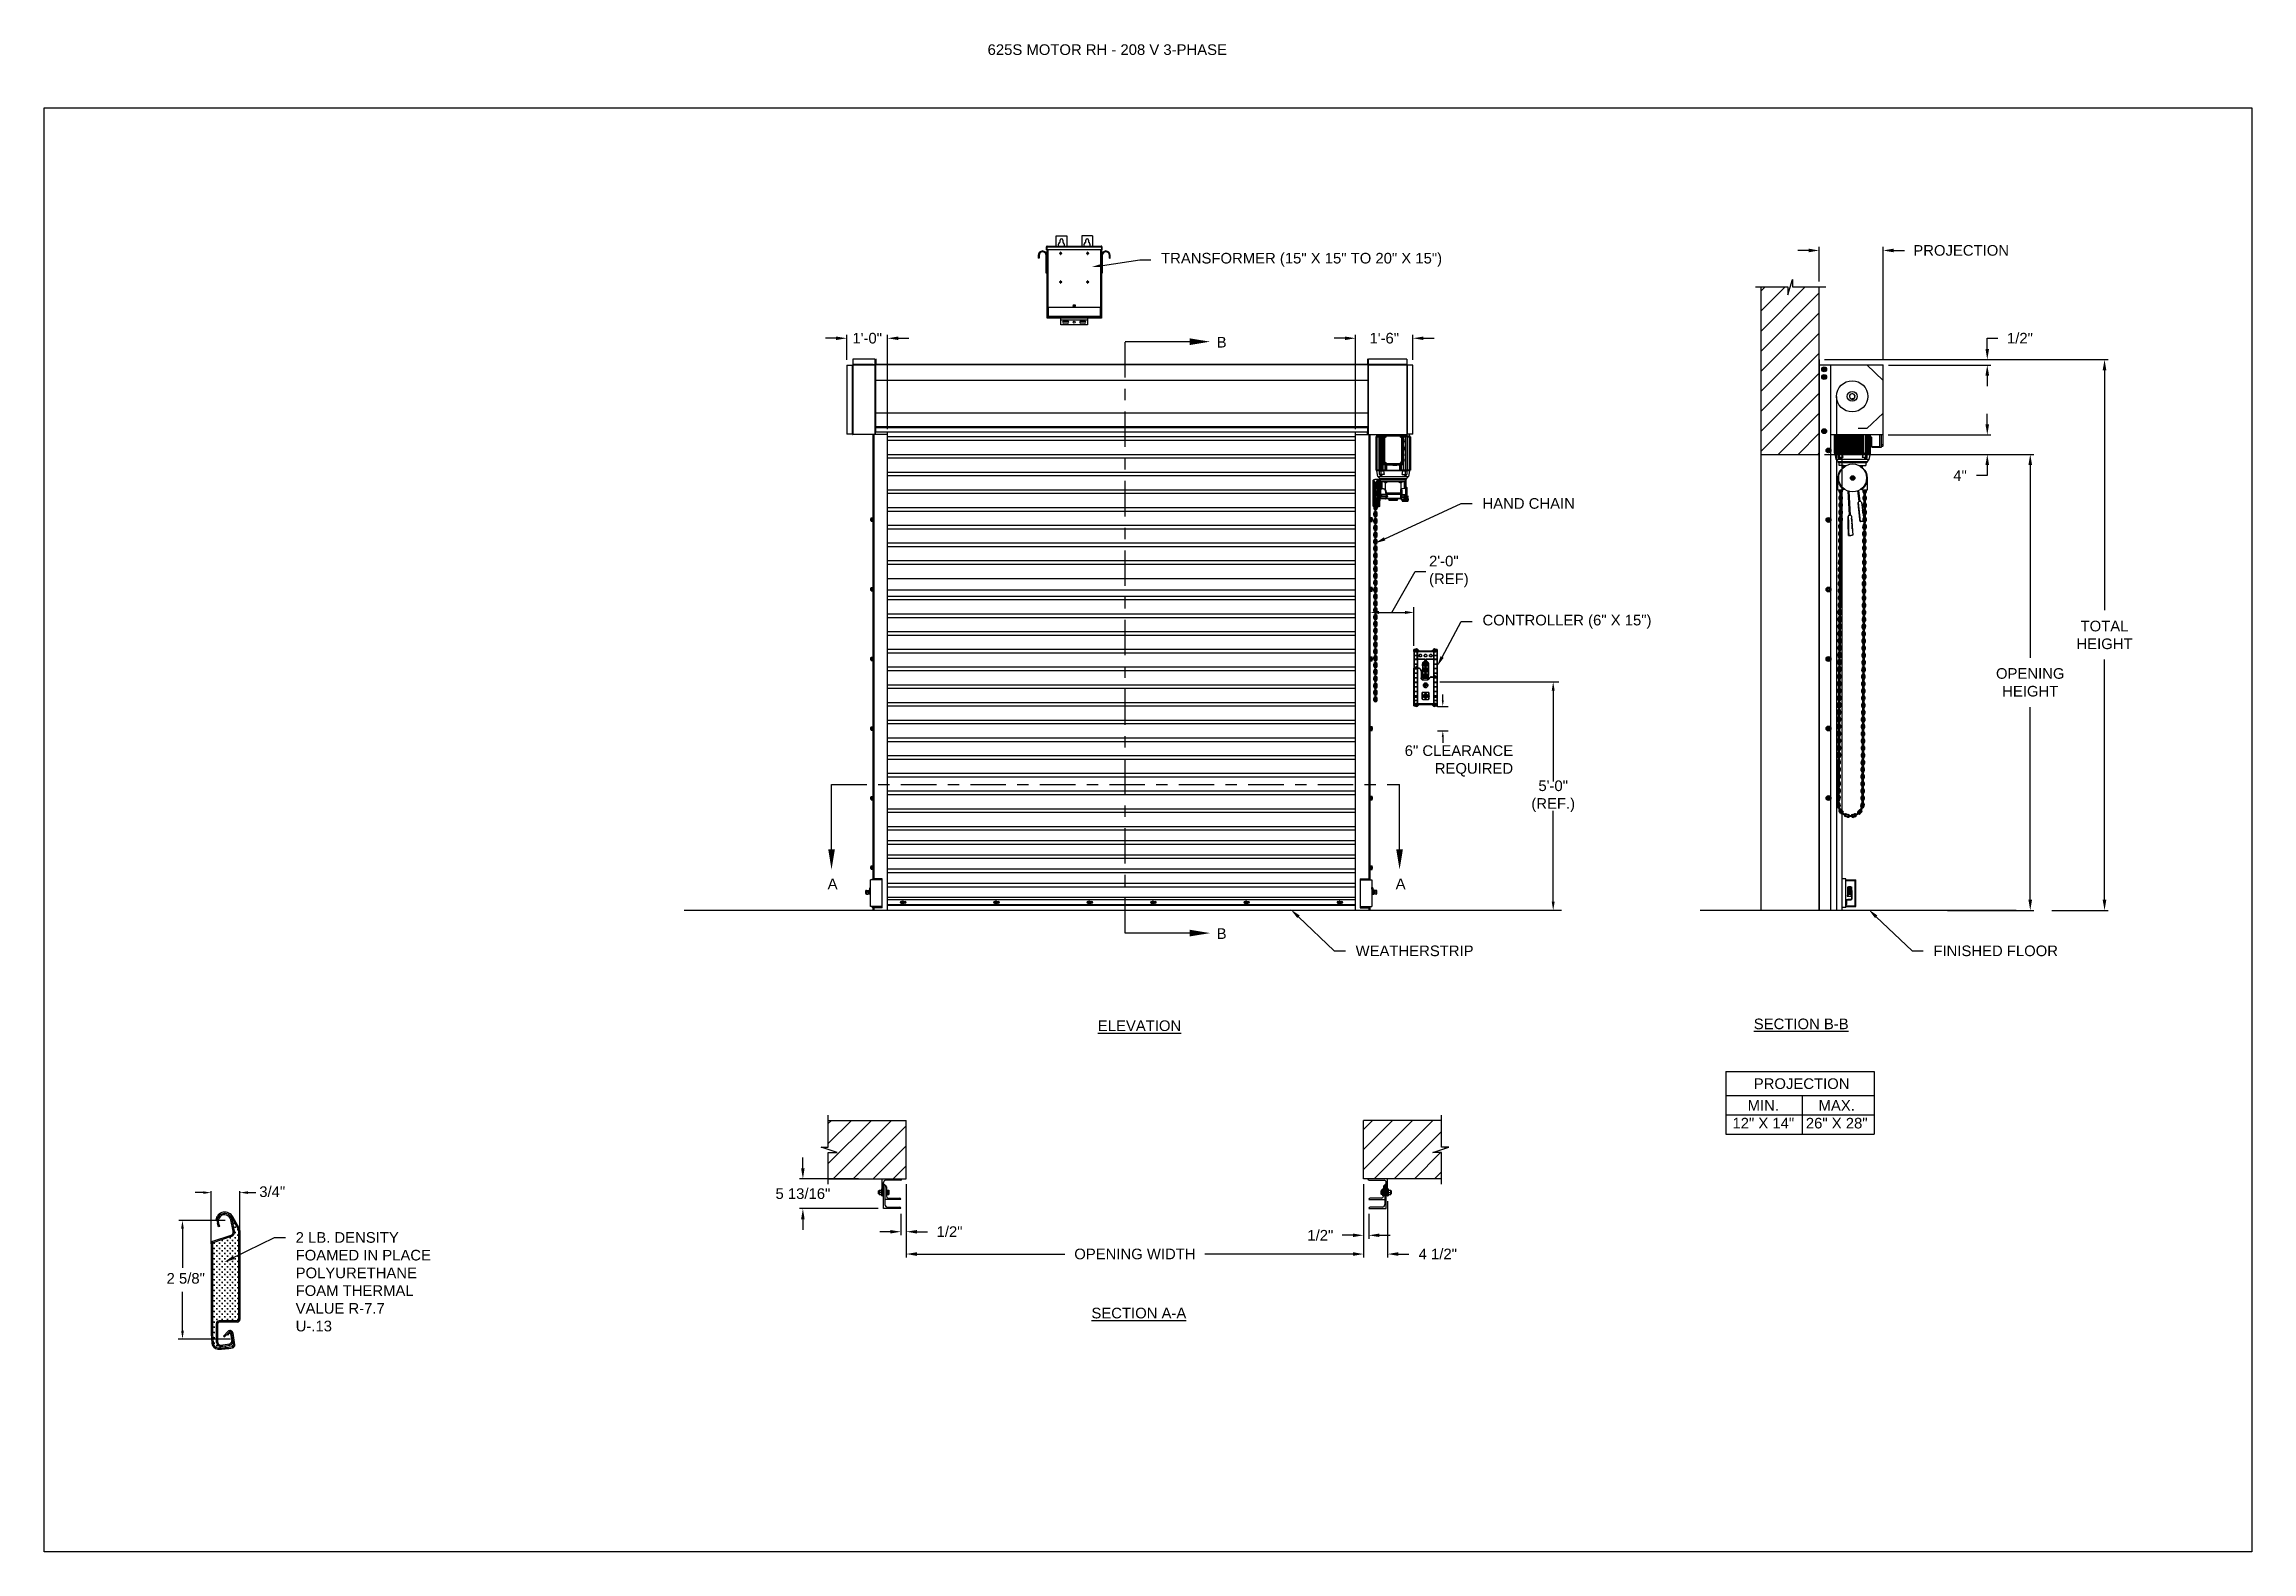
# Model space of a CAD drawing. Header units: inches. Extents: x 170 to 312, y 215 to 248.
# Drawn here: x 218.92 to 238.39, y 234.45 to 247.74 of the extents above; entities that cross this region are included whole.
import ezdxf
from ezdxf import colors
from ezdxf.entities.mleader import LeaderData, LeaderLine
from ezdxf.math import Vec2, Vec3

# ---------------------------------------------------------------- set-up
doc = ezdxf.new("R2010")
doc.units = ezdxf.units.IN
doc.header["$LTSCALE"] = 0.25
doc.header["$MEASUREMENT"] = 0
doc.linetypes.add('CENTER', pattern=[2, 1.25, -0.25, 0.25, -0.25])
for name, color, linetype in [('208V 1-PHASE 60HZ VIA TRANSFORMER (190-207V RANGE)', 7, 'Continuous'), ('ANNOTATIONS', 1, 'Continuous'), ('DETAILS', 4, 'Continuous'), ('MOTOR RH', 7, 'Continuous'), ('SECTION CUTS', 6, 'CENTER')]:
    doc.layers.add(name, color=color, linetype=linetype)
doc.styles.add('ARIAL', font='arial.ttf', dxfattribs={"height": 0.09375})
doc.styles.add('ROMANS', font='Romans', dxfattribs={"height": 0.09375})
doc.styles.get("Standard").update_dxf_attribs({"font": 'romans.shx'})
doc.dimstyles.get("Standard").update_dxf_attribs({"dimscale": 60, "dimtxt": 0.0833, "dimasz": 0.0833, "dimexe": 0.0833, "dimexo": 0.04, "dimgap": 0.09, "dimtad": 0, "dimtih": 1, "dimtoh": 1, "dimdec": 4, "dimzin": 1, "dimdsep": 46, "dimlunit": 4, "dimtxsty": 'Standard', "dimcen": 0.09, "dimclrt": 150, "dimadec": 4, "dimazin": 2, "dimtfac": 1, "dimtdec": 0, "dimtofl": 0, "dimtmove": 0, "dimatfit": 3, "dimfxl": 1, "dimtolj": 1, "dimtzin": 0, "dimlwd": -1, "dimlwe": -1, "dimarcsym": 1})
doc.dimstyles.new('STANDARD$0', dxfattribs={"dimtxt": 0.09375, "dimasz": 0.09375, "dimexe": 0.03125, "dimexo": 0.046875, "dimgap": 0.09, "dimtad": 0, "dimtih": 1, "dimtoh": 1, "dimdec": 4, "dimzin": 0, "dimdsep": 46, "dimtxsty": 'ARIAL', "dimcen": 0.09, "dimadec": 0, "dimazin": 0, "dimtfac": 1, "dimtdec": 4, "dimtofl": 0, "dimtmove": 0, "dimatfit": 1, "dimfxl": 1, "dimtolj": 1, "dimtzin": 0, "dimarcsym": 0})
pattern_1 = [(45, (47.34337, -13.09525), (-0.08838835, 0.08838835), [])]

msp = doc.modelspace()

# ---------------------------------------------------------------- texts
at = {"layer": 'ANNOTATIONS', "style": 'ARIAL'}
for s, p in [('3/4"', (220.81261, 237.57622)), ('2 5/8"', (219.99516, 236.81186))]:
    msp.add_text(s, height=0.09375, dxfattribs=at).set_placement(p)
at = {"layer": 'ANNOTATIONS', "insert": (227.2359, 247.74099), "char_height": 0.09375, "width": 4.6220629, "attachment_point": 1, "line_spacing_factor": 0.86134, "style": 'ARIAL'}
msp.add_mtext('625S MOTOR RH - 208 V 3-PHASE', dxfattribs=at)
at = {"layer": 'ANNOTATIONS', "char_height": 0.09375, "style": 'ARIAL'}
for s, insert, attachment_point in [('2\'-0"\\P(REF)', (231.12906, 243.09185), 4), ('6" CLEARANCE\\PREQUIRED', (231.87064, 241.42127), 6), ('5\'-0"\\P(REF.)', (232.22384, 241.11038), 5)]:
    msp.add_mtext(s, dxfattribs=dict(at, insert=insert, attachment_point=attachment_point))
at = {"layer": 'ANNOTATIONS', "char_height": 0.09375, "attachment_point": 2, "style": 'ARIAL'}
for s, insert, width in [('{\\LELEVATION}', (228.57572, 239.13353), 3.0834986), ('{\\LSECTION B-B}', (234.41121, 239.1495), 1.3823677), ('{\\LSECTION A-A}', (228.56981, 236.59935), 1.3823677)]:
    msp.add_mtext(s, dxfattribs=dict(at, insert=insert, width=width))
for s, width, insert in [('PROJECTION ', 1.7594917, (234.41489, 238.62247)), ('MIN.\\P12" X 14" ', 0.6711642, (234.07677, 238.43048)), ('MAX.\\P26" X 28"', 0.6567117, (234.7242, 238.43048))]:
    msp.add_mtext_dynamic_manual_height_columns(s, width=width, gutter_width=1.36268, heights=[0], dxfattribs=dict(at, insert=insert))
at = {"layer": 'SECTION CUTS', "style": 'ARIAL'}
for s, p in [('B', (229.25637, 245.06692)), ('A', (225.82507, 240.29047)), ('A', (230.8346, 240.29047)), ('B', (229.25637, 239.85164))]:
    msp.add_text(s, height=0.09375, dxfattribs=at).set_placement(p)

# ---------------------------------------------------------------- blocks, each defined once
blk = doc.blocks.new('*D43')
at = {"layer": 'ANNOTATIONS', "color": 0, "lineweight": -2, "transparency": 16777216}
for p, q in [((225.607, 237.829), (225.607, 237.923)), ((226.096, 237.736), (225.576, 237.736)), ((226.271, 237.474), (225.576, 237.474)), ((225.607, 237.38), (225.607, 237.287))]:
    blk.add_line(p, q, dxfattribs=at)
at = {"layer": 'ANNOTATIONS', "color": 0, "transparency": 16777216}
for points in [[(225.591, 237.829), (225.622, 237.829), (225.607, 237.736)], [(225.591, 237.38), (225.622, 237.38), (225.607, 237.474)]]:
    blk.add_solid(points, dxfattribs=at)
at = {"layer": 'defpoints', "color": 0, "transparency": 16777216}
for p in [(226.143, 237.736), (225.607, 237.474), (226.318, 237.474)]:
    blk.add_point(p, dxfattribs=at)
at = {"layer": 'ANNOTATIONS', "color": 0, "transparency": 16777216, "insert": (225.607, 237.605), "char_height": 0.09375, "attachment_point": 5, "style": 'ARIAL'}
blk.add_mtext('\\A1;5 13/16"', dxfattribs=at)
blk = doc.blocks.new('*D44')
at = {"layer": 'ANNOTATIONS', "color": 0, "lineweight": -2, "transparency": 16777216}
for p, q in [((230.551, 237.689), (230.551, 237.207)), ((230.598, 237.427), (230.598, 237.207)), ((230.458, 237.238), (230.364, 237.238)), ((230.692, 237.238), (230.786, 237.238))]:
    blk.add_line(p, q, dxfattribs=at)
at = {"layer": 'ANNOTATIONS', "color": 0, "transparency": 16777216}
for points in [[(230.458, 237.254), (230.458, 237.223), (230.551, 237.238)], [(230.692, 237.254), (230.692, 237.223), (230.598, 237.238)]]:
    blk.add_solid(points, dxfattribs=at)
at = {"layer": 'defpoints', "color": 0, "transparency": 16777216}
for p in [(230.551, 237.736), (230.598, 237.474), (230.598, 237.238)]:
    blk.add_point(p, dxfattribs=at)
at = {"layer": 'ANNOTATIONS', "color": 0, "transparency": 16777216, "insert": (230.17, 237.238), "char_height": 0.0938, "attachment_point": 5, "style": 'ARIAL'}
blk.add_mtext('\\A1;1/2"', dxfattribs=at)
blk = doc.blocks.new('*D45')
at = {"layer": 'ANNOTATIONS', "color": 0, "lineweight": -2, "transparency": 16777216}
for p, q in [((226.518, 237.689), (226.518, 237.238)), ((226.471, 237.427), (226.471, 237.238)), ((226.378, 237.27), (226.284, 237.27)), ((226.612, 237.27), (226.706, 237.27))]:
    blk.add_line(p, q, dxfattribs=at)
at = {"layer": 'ANNOTATIONS', "color": 0, "transparency": 16777216}
for points in [[(226.378, 237.285), (226.378, 237.254), (226.471, 237.27)], [(226.612, 237.285), (226.612, 237.254), (226.518, 237.27)]]:
    blk.add_solid(points, dxfattribs=at)
at = {"layer": 'defpoints', "color": 0, "transparency": 16777216}
for p in [(226.518, 237.736), (226.471, 237.474), (226.471, 237.27)]:
    blk.add_point(p, dxfattribs=at)
at = {"layer": 'ANNOTATIONS', "color": 0, "transparency": 16777216, "insert": (226.9, 237.27), "char_height": 0.0938, "attachment_point": 5, "style": 'ARIAL'}
blk.add_mtext('\\A1;1/2"', dxfattribs=at)
blk = doc.blocks.new('*D46')
at = {"layer": 'ANNOTATIONS', "color": 0, "lineweight": -2, "transparency": 16777216}
for p, q in [((230.387, 245.149), (230.293, 245.149)), ((230.481, 244.347), (230.481, 245.18)), ((230.987, 244.959), (230.987, 245.18)), ((231.08, 245.149), (231.174, 245.149))]:
    blk.add_line(p, q, dxfattribs=at)
at = {"layer": 'ANNOTATIONS', "color": 0, "transparency": 16777216}
for points in [[(230.387, 245.164), (230.387, 245.133), (230.481, 245.149)], [(231.08, 245.164), (231.08, 245.133), (230.987, 245.149)]]:
    blk.add_solid(points, dxfattribs=at)
at = {"layer": 'defpoints', "color": 0, "transparency": 16777216}
for p in [(230.987, 245.149), (230.987, 244.912), (230.481, 244.3)]:
    blk.add_point(p, dxfattribs=at)
at = {"layer": 'ANNOTATIONS', "color": 0, "transparency": 16777216, "insert": (230.734, 245.149), "char_height": 0.0938, "attachment_point": 5, "style": 'ARIAL'}
blk.add_mtext('\\A1;1\'-6"', dxfattribs=at)
blk = doc.blocks.new('*D47')
at = {"layer": 'ANNOTATIONS', "color": 0, "lineweight": -2, "transparency": 16777216}
for p, q in [((225.9, 245.149), (225.806, 245.149)), ((225.994, 244.959), (225.994, 245.18)), ((226.354, 244.347), (226.354, 245.18)), ((226.448, 245.149), (226.542, 245.149))]:
    blk.add_line(p, q, dxfattribs=at)
at = {"layer": 'ANNOTATIONS', "color": 0, "transparency": 16777216}
for points in [[(225.9, 245.164), (225.9, 245.133), (225.994, 245.149)], [(226.448, 245.164), (226.448, 245.133), (226.354, 245.149)]]:
    blk.add_solid(points, dxfattribs=at)
at = {"layer": 'defpoints', "color": 0, "transparency": 16777216}
for p in [(226.354, 245.149), (225.994, 244.913), (226.354, 244.3)]:
    blk.add_point(p, dxfattribs=at)
at = {"layer": 'ANNOTATIONS', "color": 0, "transparency": 16777216, "insert": (226.174, 245.149), "char_height": 0.0938, "attachment_point": 5, "style": 'ARIAL'}
blk.add_mtext('\\A1;1\'-0"', dxfattribs=at)
blk = doc.blocks.new('*D48')
at = {"layer": 'ANNOTATIONS', "color": 0, "lineweight": -2, "transparency": 16777216}
for p, q in [((230.551, 237.689), (230.551, 237.042)), ((230.764, 237.539), (230.764, 237.042)), ((230.458, 237.073), (230.364, 237.073)), ((230.858, 237.073), (230.951, 237.073))]:
    blk.add_line(p, q, dxfattribs=at)
at = {"layer": 'ANNOTATIONS', "color": 0, "transparency": 16777216}
for points in [[(230.458, 237.089), (230.458, 237.057), (230.551, 237.073)], [(230.858, 237.089), (230.858, 237.057), (230.764, 237.073)]]:
    blk.add_solid(points, dxfattribs=at)
at = {"layer": 'defpoints', "color": 0, "transparency": 16777216}
for p in [(230.551, 237.736), (230.764, 237.586), (230.764, 237.073)]:
    blk.add_point(p, dxfattribs=at)
at = {"layer": 'ANNOTATIONS', "color": 0, "transparency": 16777216, "insert": (231.206, 237.073), "char_height": 0.0938, "attachment_point": 5, "style": 'ARIAL'}
blk.add_mtext('\\A1;4 1/2"', dxfattribs=at)
blk = doc.blocks.new('*D51')
at = {"layer": 'ANNOTATIONS', "color": 0, "lineweight": -2, "transparency": 16777216}
for p, q in [((226.518, 237.689), (226.518, 237.042)), ((230.551, 237.689), (230.551, 237.042)), ((226.612, 237.073), (227.918, 237.073)), ((230.458, 237.073), (229.151, 237.073))]:
    blk.add_line(p, q, dxfattribs=at)
at = {"layer": 'ANNOTATIONS', "color": 0, "transparency": 16777216}
for points in [[(226.612, 237.089), (226.612, 237.057), (226.518, 237.073)], [(230.458, 237.089), (230.458, 237.057), (230.551, 237.073)]]:
    blk.add_solid(points, dxfattribs=at)
at = {"layer": 'defpoints', "color": 0, "transparency": 16777216}
for p in [(226.518, 237.736), (230.551, 237.736), (230.551, 237.073)]:
    blk.add_point(p, dxfattribs=at)
at = {"layer": 'ANNOTATIONS', "color": 0, "transparency": 16777216, "insert": (228.535, 237.073), "char_height": 0.09375, "attachment_point": 5, "style": 'ARIAL'}
blk.add_mtext('\\A1;OPENING WIDTH', dxfattribs=at)
blk = doc.blocks.new('*D52')
at = {"layer": 'ANNOTATIONS', "color": 0, "lineweight": -2, "transparency": 16777216}
for p, q in [((234.476, 245.923), (234.382, 245.923)), ((234.569, 245.649), (234.569, 245.954)), ((235.133, 244.96), (235.133, 245.954)), ((235.227, 245.923), (235.321, 245.923))]:
    blk.add_line(p, q, dxfattribs=at)
at = {"layer": 'ANNOTATIONS', "color": 0, "transparency": 16777216}
for points in [[(234.476, 245.939), (234.476, 245.907), (234.569, 245.923)], [(235.227, 245.939), (235.227, 245.907), (235.133, 245.923)]]:
    blk.add_solid(points, dxfattribs=at)
at = {"layer": 'defpoints', "color": 0, "transparency": 16777216}
for p in [(235.133, 245.923), (234.569, 245.602), (235.133, 244.913)]:
    blk.add_point(p, dxfattribs=at)
at = {"layer": 'ANNOTATIONS', "color": 0, "transparency": 16777216, "insert": (235.822, 245.923), "char_height": 0.09375, "attachment_point": 5, "style": 'ARIAL'}
blk.add_mtext('\\A1;PROJECTION ', dxfattribs=at)
blk = doc.blocks.new('*D40')
at = {"layer": 'ANNOTATIONS', "color": 0, "lineweight": -2, "transparency": 16777216}
for p, q in [((234.616, 244.125), (236.462, 244.125)), ((236.431, 244.031), (236.431, 242.332)), ((236.431, 240.197), (236.431, 241.897)), ((235.7, 240.103), (236.462, 240.103))]:
    blk.add_line(p, q, dxfattribs=at)
at = {"layer": 'ANNOTATIONS', "color": 0, "transparency": 16777216}
for points in [[(236.415, 244.031), (236.447, 244.031), (236.431, 244.125)], [(236.415, 240.197), (236.447, 240.197), (236.431, 240.103)]]:
    blk.add_solid(points, dxfattribs=at)
at = {"layer": 'defpoints', "color": 0, "transparency": 16777216}
for p in [(234.569, 244.125), (235.654, 240.103), (236.431, 240.103)]:
    blk.add_point(p, dxfattribs=at)
at = {"layer": 'ANNOTATIONS', "color": 0, "transparency": 16777216, "insert": (236.431, 242.114), "char_height": 0.09375, "attachment_point": 5, "style": 'ARIAL'}
blk.add_mtext('\\A1;OPENING\\PHEIGHT', dxfattribs=at)
blk = doc.blocks.new('*D41')
at = {"layer": 'ANNOTATIONS', "color": 0, "lineweight": -2, "transparency": 16777216}
for p, q in [((234.616, 244.961), (237.117, 244.961)), ((237.086, 244.867), (237.086, 242.75)), ((237.086, 240.197), (237.086, 242.315)), ((236.621, 240.103), (237.117, 240.103))]:
    blk.add_line(p, q, dxfattribs=at)
at = {"layer": 'ANNOTATIONS', "color": 0, "transparency": 16777216}
for points in [[(237.07, 244.867), (237.102, 244.867), (237.086, 244.961)], [(237.07, 240.197), (237.102, 240.197), (237.086, 240.103)]]:
    blk.add_solid(points, dxfattribs=at)
at = {"layer": 'defpoints', "color": 0, "transparency": 16777216}
for p in [(234.569, 244.961), (236.574, 240.103), (237.086, 240.103)]:
    blk.add_point(p, dxfattribs=at)
at = {"layer": 'ANNOTATIONS', "color": 0, "transparency": 16777216, "insert": (237.086, 242.532), "char_height": 0.0938, "attachment_point": 5, "style": 'ARIAL'}
blk.add_mtext('\\A1;TOTAL\\PHEIGHT', dxfattribs=at)
blk = doc.blocks.new('*D42')
at = {"layer": 'ANNOTATIONS', "color": 0, "lineweight": -2, "transparency": 16777216}
for p, q in [((236.052, 244.39), (236.052, 244.483)), ((235.178, 244.296), (236.083, 244.296)), ((235.178, 244.125), (236.083, 244.125)), ((236.052, 244.031), (236.052, 243.938)), ((236.052, 243.938), (235.958, 243.938))]:
    blk.add_line(p, q, dxfattribs=at)
at = {"layer": 'ANNOTATIONS', "color": 0, "transparency": 16777216}
for points in [[(236.036, 244.39), (236.068, 244.39), (236.052, 244.296)], [(236.036, 244.031), (236.068, 244.031), (236.052, 244.125)]]:
    blk.add_solid(points, dxfattribs=at)
at = {"layer": 'defpoints', "color": 0, "transparency": 16777216}
for p in [(235.131, 244.296), (235.131, 244.125), (236.052, 244.125)]:
    blk.add_point(p, dxfattribs=at)
at = {"layer": 'ANNOTATIONS', "color": 0, "transparency": 16777216, "insert": (235.812, 243.938), "char_height": 0.0938, "attachment_point": 5, "style": 'ARIAL'}
blk.add_mtext('\\A1;4"', dxfattribs=at)
blk = doc.blocks.new('*D53')
at = {"layer": 'ANNOTATIONS', "color": 0, "lineweight": -2, "transparency": 16777216}
for p, q in [((236.052, 245.055), (236.052, 245.149)), ((236.052, 245.149), (236.146, 245.149)), ((235.18, 244.961), (236.083, 244.961)), ((235.18, 244.913), (236.083, 244.913)), ((236.052, 244.82), (236.052, 244.726))]:
    blk.add_line(p, q, dxfattribs=at)
at = {"layer": 'ANNOTATIONS', "color": 0, "transparency": 16777216}
for points in [[(236.036, 245.055), (236.068, 245.055), (236.052, 244.961)], [(236.036, 244.82), (236.068, 244.82), (236.052, 244.913)]]:
    blk.add_solid(points, dxfattribs=at)
at = {"layer": 'defpoints', "color": 0, "transparency": 16777216}
for p in [(235.133, 244.961), (236.052, 244.961), (235.133, 244.913)]:
    blk.add_point(p, dxfattribs=at)
at = {"layer": 'ANNOTATIONS', "color": 0, "transparency": 16777216, "insert": (236.34, 245.149), "char_height": 0.0938, "attachment_point": 5, "style": 'ARIAL'}
blk.add_mtext('\\A1;1/2"', dxfattribs=at)

# ---------------------------------------------------------------- dimensions: what is measured, and where the dimension line sits
at = {"layer": 'ANNOTATIONS'}
dim = msp.add_linear_dim(base=(235.13329, 245.92298), p1=(234.56941, 245.60178), p2=(235.13329, 244.91339), text='PROJECTION ', dimstyle='STANDARD$0', dxfattribs=at)
dim.commit()
dim.dimension.update_dxf_attribs({"geometry": '*D52', "text_midpoint": (235.8224, 245.92298)})
for base, p1, p2, text, picture, middle in [((226.35413, 245.14882), (225.99393, 244.91253), (226.35413, 244.3), '1\'-0"', '*D47', (226.17403, 245.14882)), ((230.98657, 245.14882), (230.48063, 244.3), (230.98657, 244.91215), '1\'-6"', '*D46', (230.7336, 245.14882)), ((230.59837, 237.23838), (230.5515, 237.73574), (230.59837, 237.47405), '1/2"', '*D44', (230.16992, 237.23838)), ((230.764, 237.07293), (230.5515, 237.73574), (230.764, 237.58574), '4 1/2"', '*D48', (231.20649, 237.07293))]:
    dim = msp.add_linear_dim(base=base, p1=p1, p2=p2, text=text, dimstyle='STANDARD$0', dxfattribs=at)
    dim.commit()
    dim.dimension.update_dxf_attribs({"geometry": picture, "text_midpoint": middle, "dimtype": 160})
for base, p1, p2, text, picture, middle in [((236.05196, 244.96103), (235.13329, 244.91339), (235.13329, 244.96103), '1/2"', '*D53', (236.33979, 245.14853)), ((237.08599, 240.10342), (234.56941, 244.96103), (236.57394, 240.10342), 'TOTAL\\PHEIGHT', '*D41', (237.08599, 242.53223)), ((236.05196, 244.12505), (235.13116, 244.29598), (235.13116, 244.12505), '4"', '*D42', (235.81245, 243.93755)), ((236.431, 240.10342), (234.56941, 244.12505), (235.6536, 240.10342), 'OPENING\\PHEIGHT', '*D40', (236.431, 242.11424))]:
    dim = msp.add_linear_dim(base=base, p1=p1, p2=p2, angle=90, text=text, dimstyle='STANDARD$0', dxfattribs=at)
    dim.commit()
    dim.dimension.update_dxf_attribs({"geometry": picture, "text_midpoint": middle})
for base, p1, p2, angle, text, picture, middle in [((225.60681, 237.47405), (226.14316, 237.73573), (226.31816, 237.47405), 90, '5 13/16"', '*D43', (225.60681, 237.60489)), ((226.47129, 237.26963), (226.51816, 237.73574), (226.47129, 237.47405), 180, '1/2"', '*D45', (226.89974, 237.26963))]:
    dim = msp.add_linear_dim(base=base, p1=p1, p2=p2, angle=angle, text=text, dimstyle='STANDARD$0', dxfattribs=at)
    dim.commit()
    dim.dimension.update_dxf_attribs({"geometry": picture, "text_midpoint": middle, "dimtype": 160})
dim = msp.add_aligned_dim(p1=(226.51816, 237.73574), p2=(230.5515, 237.73574), distance=-0.6628, text='OPENING WIDTH', dimstyle='STANDARD$0', dxfattribs=at)
dim.commit()
dim.dimension.update_dxf_attribs({"geometry": '*D51', "text_midpoint": (228.53483, 237.07293)})

# ---------------------------------------------------------------- hatches: boundary and pattern name
at = {"layer": 'MOTOR RH'}
h = msp.add_hatch(dxfattribs=at)
h.set_pattern_fill('ANSI31', color=256, style=0)
h.set_pattern_definition(pattern_1)
h.paths.add_polyline_path([(234.05378, 244.12505), (234.56941, 244.12505), (234.56941, 245.60178), (234.33292, 245.60178), (234.33292, 245.66644), (234.2945, 245.53308), (234.2945, 245.60178), (234.05378, 245.60178)])
h = msp.add_hatch(dxfattribs=at)
h.set_pattern_fill('ANSI31', color=256, style=0)
h.set_pattern_definition(pattern_1)
h.paths.add_polyline_path([(226.51816, 238.25136), (225.83066, 238.25136), (225.83066, 238.01416), (225.76656, 238.01416), (225.90863, 237.96726), (225.83066, 237.96726), (225.83066, 237.73574), (226.51816, 237.73574), (226.51816, 237.89824)])
h = msp.add_hatch(dxfattribs=at)
h.set_pattern_fill('ANSI31', color=256, style=0)
h.set_pattern_definition(pattern_1)
h.paths.add_polyline_path([(231.3031, 238.01416), (231.239, 238.01416), (231.239, 238.25136), (230.5515, 238.25136), (230.5515, 237.73574), (230.56967, 237.73574), (231.239, 237.73574), (231.239, 237.96726), (231.16103, 237.96726)])

# ---------------------------------------------------------------- linework, layer by layer
at = {"layer": '208V 1-PHASE 60HZ VIA TRANSFORMER (190-207V RANGE)'}
for p, q in [((227.75573, 245.95616), (227.75872, 245.95616)), ((227.75573, 245.92907), (227.75573, 245.95616)), ((227.75872, 245.92907), (227.75573, 245.92907)), ((227.75872, 245.95616), (227.75872, 245.92907)), ((227.75916, 245.95616), (228.24065, 245.95616)), ((227.75916, 245.95616), (227.75916, 245.92907)), ((228.24065, 245.92907), (227.75916, 245.92907)), ((227.75967, 245.95794), (227.75967, 245.95839)), ((227.75967, 245.32647), (227.75967, 245.92907)), ((227.76184, 245.96227), (228.23797, 245.96227)), ((227.76578, 245.92907), (227.76578, 245.42022)), ((227.83975, 246.05303), (227.9335, 246.05303)), ((227.83975, 245.96227), (227.83975, 246.05303)), ((227.8749, 245.99571), (227.8749, 246.01397)), ((227.87927, 245.90701), (227.87927, 245.89828)), ((227.88226, 245.90701), (227.87927, 245.90701)), ((227.88226, 245.89828), (227.88226, 245.90701)), ((227.89834, 246.01397), (227.89834, 245.99571)), ((227.9335, 246.05303), (227.9335, 245.96227)), ((228.16006, 246.05303), (228.06631, 246.05303)), ((228.06631, 246.05303), (228.06631, 245.96227)), ((228.10147, 245.99571), (228.10147, 246.01397)), ((228.12054, 245.90701), (228.11755, 245.90701)), ((228.11755, 245.90701), (228.11755, 245.89828)), ((228.12054, 245.89828), (228.12054, 245.90701)), ((228.1249, 246.01397), (228.1249, 245.99571)), ((228.16006, 246.05303), (228.16006, 245.96227)), ((228.23403, 245.42022), (228.23403, 245.92907)), ((228.24014, 245.95839), (228.24014, 245.95794)), ((228.24014, 245.92907), (228.24014, 245.32647)), ((228.24065, 245.95616), (228.24065, 245.92907)), ((228.24408, 245.95616), (228.24109, 245.95616)), ((228.24109, 245.95616), (228.24109, 245.92907)), ((228.24109, 245.92907), (228.24408, 245.92907)), ((228.24408, 245.95616), (228.24408, 245.92907)), ((227.68964, 245.8796), (227.68217, 245.8796)), ((227.68217, 245.8796), (227.68217, 245.85585)), ((227.68964, 245.85585), (227.68217, 245.85585)), ((227.68964, 245.8796), (227.68964, 245.85585)), ((227.75219, 245.72303), (227.75219, 245.8796)), ((227.75219, 245.8796), (227.75967, 245.8796)), ((227.75967, 245.72303), (227.75219, 245.72303)), ((227.87927, 245.89828), (227.87054, 245.89828)), ((227.87054, 245.89828), (227.87054, 245.89529)), ((227.87054, 245.89529), (227.87927, 245.89529)), ((227.87927, 245.89529), (227.87927, 245.88656)), ((227.87927, 245.88656), (227.88226, 245.88656)), ((227.89099, 245.89828), (227.88226, 245.89828)), ((227.88226, 245.88656), (227.88226, 245.89529)), ((227.88226, 245.89529), (227.89099, 245.89529)), ((227.89099, 245.89529), (227.89099, 245.89828)), ((228.11755, 245.89828), (228.10882, 245.89828)), ((228.10882, 245.89828), (228.10882, 245.89529)), ((228.10882, 245.89529), (228.11755, 245.89529)), ((228.11755, 245.89529), (228.11755, 245.88656)), ((228.11755, 245.88656), (228.12054, 245.88656)), ((228.12927, 245.89828), (228.12054, 245.89828)), ((228.12054, 245.89529), (228.12927, 245.89529)), ((228.12054, 245.88656), (228.12054, 245.89529)), ((228.12927, 245.89529), (228.12927, 245.89828)), ((228.24761, 245.8796), (228.24014, 245.8796)), ((228.24014, 245.72303), (228.24761, 245.72303)), ((228.24761, 245.8796), (228.24761, 245.72303)), ((228.31016, 245.8796), (228.31764, 245.8796)), ((228.31016, 245.85585), (228.31016, 245.8796)), ((228.31016, 245.85585), (228.31764, 245.85585)), ((228.31764, 245.85585), (228.31764, 245.8796)), ((227.87927, 245.64765), (227.87054, 245.64765)), ((227.87054, 245.64765), (227.87054, 245.64467)), ((227.87054, 245.64467), (227.87927, 245.64467)), ((227.88226, 245.65638), (227.87927, 245.65638)), ((227.87927, 245.65638), (227.87927, 245.64765)), ((227.87927, 245.64467), (227.87927, 245.63593)), ((227.87927, 245.63593), (227.88226, 245.63593)), ((227.88226, 245.64765), (227.88226, 245.65638)), ((227.89099, 245.64765), (227.88226, 245.64765)), ((227.88226, 245.63593), (227.88226, 245.64467)), ((227.88226, 245.64467), (227.89099, 245.64467)), ((227.89099, 245.64467), (227.89099, 245.64765)), ((228.11755, 245.64765), (228.10882, 245.64765)), ((228.10882, 245.64765), (228.10882, 245.64467)), ((228.10882, 245.64467), (228.11755, 245.64467)), ((228.11755, 245.65638), (228.11755, 245.64765)), ((228.12054, 245.65638), (228.11755, 245.65638)), ((228.11755, 245.64467), (228.11755, 245.63593)), ((228.11755, 245.63593), (228.12054, 245.63593)), ((228.12054, 245.64765), (228.12054, 245.65638)), ((228.12927, 245.64765), (228.12054, 245.64765)), ((228.12054, 245.63593), (228.12054, 245.64467)), ((228.12054, 245.64467), (228.12927, 245.64467)), ((228.12927, 245.64467), (228.12927, 245.64765)), ((228.24014, 245.42022), (227.75967, 245.42022)), ((227.75967, 245.3421), (227.76266, 245.3421)), ((228.24014, 245.32647), (227.75967, 245.32647)), ((227.76266, 245.42022), (227.76266, 245.32647)), ((227.76266, 245.41482), (227.76492, 245.41482)), ((227.76492, 245.42022), (227.76492, 245.34267)), ((227.76492, 245.34267), (228.23489, 245.34267)), ((227.76553, 245.33835), (227.76553, 245.3407)), ((227.76578, 245.32647), (227.76578, 245.33694)), ((227.76647, 245.33963), (227.76647, 245.33835)), ((227.7679, 245.33875), (227.7679, 245.34267)), ((227.7679, 245.33875), (228.2319, 245.33875)), ((227.76884, 245.42022), (227.76884, 245.34267)), ((227.76959, 245.33522), (227.76959, 245.33428)), ((227.76959, 245.33522), (228.23022, 245.33522)), ((227.76959, 245.33428), (228.23022, 245.33428)), ((227.79525, 245.33875), (227.79525, 245.33522)), ((227.85388, 245.33835), (227.79525, 245.33835)), ((227.83435, 245.33821), (227.83435, 245.33522)), ((227.83435, 245.33821), (227.94671, 245.33821)), ((227.85388, 245.33875), (227.85388, 245.33821)), ((227.88272, 245.26843), (227.88272, 245.32647)), ((227.89053, 245.33875), (227.89053, 245.33522)), ((227.92718, 245.33821), (227.92718, 245.33875)), ((228.07263, 245.33835), (227.92718, 245.33835)), ((227.94671, 245.33522), (227.94671, 245.33821)), ((228.00576, 245.44171), (227.99404, 245.44171)), ((227.99404, 245.42999), (228.00576, 245.42999)), ((228.0531, 245.33821), (228.0531, 245.33522)), ((228.0531, 245.33821), (228.16546, 245.33821)), ((228.07263, 245.33875), (228.07263, 245.33821)), ((228.10928, 245.33875), (228.10928, 245.33522)), ((228.11709, 245.32647), (228.11709, 245.26843)), ((228.14593, 245.33821), (228.14593, 245.33875)), ((228.20456, 245.33835), (228.14593, 245.33835)), ((228.16546, 245.33522), (228.16546, 245.33821)), ((228.20456, 245.33522), (228.20456, 245.33875)), ((228.20889, 245.33875), (228.20889, 245.33522)), ((228.20889, 245.33428), (228.20889, 245.32647)), ((228.23022, 245.33522), (228.23022, 245.33428)), ((228.23097, 245.34267), (228.23097, 245.42022)), ((228.2319, 245.34267), (228.2319, 245.33875)), ((228.23334, 245.33963), (228.23334, 245.33835)), ((228.23403, 245.33694), (228.23403, 245.32647)), ((228.23428, 245.33835), (228.23428, 245.3407)), ((228.23489, 245.34267), (228.23489, 245.42022)), ((228.23489, 245.41482), (228.23715, 245.41482)), ((228.23715, 245.32647), (228.23715, 245.42022)), ((228.23715, 245.3421), (228.24014, 245.3421)), ((228.11709, 245.30825), (227.88272, 245.30825)), ((228.11709, 245.30737), (227.88272, 245.30737)), ((228.11709, 245.26843), (227.88272, 245.26843)), ((227.90615, 245.30065), (227.94326, 245.30065)), ((227.94326, 245.28307), (227.90615, 245.28307)), ((228.05654, 245.30065), (228.09365, 245.30065)), ((228.09365, 245.28307), (228.05654, 245.28307))]:
    msp.add_line(p, q, dxfattribs=at)
for centre, radius in [((227.9999, 245.43585), 0.00586), ((227.9999, 245.29186), 0.00879)]:
    msp.add_circle(centre, radius, dxfattribs=at)
for centre, radius, start, end in [((227.72092, 245.8796), 0.03875, 0, 180), ((227.72092, 245.8796), 0.03128, 0, 180), ((227.88662, 245.971), 0.02734, 115.376934, 198.621435), ((227.88662, 246.01397), 0.01172, 0, 180), ((227.88662, 245.971), 0.02734, 341.378539, 64.623033), ((228.11319, 245.971), 0.02734, 115.376934, 198.621435), ((228.11319, 246.01397), 0.01172, 0, 180), ((228.11319, 245.971), 0.02734, 341.378539, 64.623033), ((228.27889, 245.8796), 0.03875, 0, 180), ((228.27889, 245.8796), 0.03127, 0, 180), ((227.76959, 245.33835), 0.00406, 180, 270), ((227.76959, 245.33835), 0.00313, 180, 270), ((227.99404, 245.43585), 0.00586, 90, 270), ((228.00576, 245.43585), 0.00586, 270, 90), ((228.23022, 245.33835), 0.00313, 270, 0), ((228.23022, 245.33835), 0.00406, 270, 0), ((227.90615, 245.29186), 0.00879, 90, 270), ((227.94326, 245.29186), 0.00879, 270, 90), ((228.05654, 245.29186), 0.00879, 90, 270), ((228.09365, 245.29186), 0.00879, 270, 90)]:
    msp.add_arc(centre, radius, start, end, dxfattribs=at)
for points, knots in [([(227.76184, 245.96227), (227.76104, 245.96227), (227.76024, 245.96211), (227.75876, 245.9615), (227.75809, 245.96105), (227.75695, 245.95992), (227.7565, 245.95924), (227.75589, 245.95776), (227.75573, 245.95696), (227.75573, 245.95616)], [0, 0, 0, 0, 0.25, 0.25, 0.5, 0.5, 0.75, 0.75, 1, 1, 1, 1]), ([(227.75983, 245.9585), (227.75976, 245.95846), (227.75935, 245.9582), (227.75887, 245.95737), (227.75877, 245.95656), (227.75872, 245.95616)], [0, 0, 0, 0, 0.08916382, 0.54458513, 1, 1, 1, 1]), ([(227.75916, 245.95616), (227.75938, 245.95696), (227.75961, 245.95776), (227.76005, 245.95924), (227.76028, 245.95992), (227.76072, 245.96105), (227.76095, 245.9615), (227.76139, 245.96211), (227.76162, 245.96227), (227.76184, 245.96227)], [0, 0, 0, 0, 0.25, 0.25, 0.5, 0.5, 0.75, 0.75, 1, 1, 1, 1]), ([(228.23797, 245.96227), (228.23819, 245.96227), (228.23841, 245.96211), (228.23886, 245.9615), (228.23908, 245.96105), (228.23953, 245.95992), (228.23976, 245.95924), (228.2402, 245.95776), (228.24043, 245.95696), (228.24065, 245.95616)], [0, 0, 0, 0, 0.25, 0.25, 0.5, 0.5, 0.75, 0.75, 1, 1, 1, 1]), ([(228.24408, 245.95616), (228.24408, 245.95696), (228.24392, 245.95776), (228.24331, 245.95924), (228.24285, 245.95992), (228.24172, 245.96105), (228.24105, 245.9615), (228.23957, 245.96211), (228.23877, 245.96227), (228.23797, 245.96227)], [0, 0, 0, 0, 0.25, 0.25, 0.5, 0.5, 0.75, 0.75, 1, 1, 1, 1]), ([(228.24109, 245.95616), (228.24104, 245.95656), (228.24094, 245.95737), (228.24046, 245.9582), (228.24005, 245.95846), (228.23998, 245.9585)], [0, 0, 0, 0, 0.45541487, 0.91083618, 1, 1, 1, 1]), ([(227.76884, 245.34267), (227.76833, 245.34271), (227.76781, 245.34275), (227.76687, 245.34282), (227.76643, 245.34286), (227.7657, 245.34293), (227.76541, 245.34297), (227.76502, 245.34304), (227.76492, 245.34308), (227.76492, 245.34311)], [0, 0, 0, 0, 0.25, 0.25, 0.5, 0.5, 0.75, 0.75, 1, 1, 1, 1]), ([(227.76492, 245.34267), (227.76498, 245.34216), (227.76509, 245.34112), (227.76601, 245.33985), (227.76701, 245.33907), (227.76771, 245.33896), (227.7679, 245.33893)], [0, 0, 0, 0, 0.29622272, 0.59244447, 0.88866621, 1, 1, 1, 1]), ([(228.23489, 245.34311), (228.23489, 245.34308), (228.23479, 245.34304), (228.2344, 245.34297), (228.23411, 245.34293), (228.23338, 245.34286), (228.23294, 245.34282), (228.23199, 245.34275), (228.23148, 245.34271), (228.23097, 245.34267)], [0, 0, 0, 0, 0.25, 0.25, 0.5, 0.5, 0.75, 0.75, 1, 1, 1, 1]), ([(228.2319, 245.33893), (228.2321, 245.33896), (228.23279, 245.33907), (228.2338, 245.33985), (228.23472, 245.34112), (228.23483, 245.34216), (228.23489, 245.34267)], [0, 0, 0, 0, 0.11133379, 0.40755553, 0.70377728, 1, 1, 1, 1])]:
    msp.add_open_spline(points, degree=3, knots=knots, dxfattribs=at)
at = {"layer": 'ANNOTATIONS'}
for p, q in [((230.68618, 242.73092), (230.91822, 242.73092)), ((230.99589, 242.43625), (230.99589, 242.77806)), ((231.22399, 242.11772), (232.27494, 242.11772)), ((232.22384, 242.04006), (232.22384, 241.23964)), ((231.20301, 241.90233), (231.29727, 241.90233)), ((231.25014, 241.95547), (231.25014, 242.00861)), ((231.20301, 241.68703), (231.29727, 241.68703)), ((231.25014, 241.63389), (231.25014, 241.58075)), ((232.22384, 240.18109), (232.22384, 240.98112)), ((233.7462, 238.68191), (233.7462, 238.13053)), ((233.7462, 238.68191), (235.05397, 238.68191)), ((235.05397, 238.68191), (235.05397, 238.13053)), ((233.7462, 238.47043), (235.05397, 238.47043)), ((234.41906, 238.47043), (234.41906, 238.13053)), ((233.7462, 238.30048), (235.05397, 238.30048)), ((233.7462, 238.13053), (235.05397, 238.13053)), ((220.3178, 237.61473), (220.24748, 237.61473)), ((220.38812, 237.17133), (220.38812, 237.62739)), ((220.64258, 237.28181), (220.64258, 237.62739)), ((220.7129, 237.61473), (220.78322, 237.61473)), ((220.51322, 237.36815), (220.10311, 237.36815)), ((220.13533, 237.29782), (220.13533, 236.95136)), ((220.13533, 236.39394), (220.13533, 236.7404)), ((220.55962, 236.32362), (220.09745, 236.32362))]:
    msp.add_line(p, q, dxfattribs=at)
for p in [(220.64258, 237.61473), (220.13533, 236.39812)]:
    msp.add_point(p, dxfattribs=at)
for points in [[(230.68618, 242.71798), (230.68618, 242.74387), (230.60852, 242.73092)], [(230.91822, 242.71798), (230.91822, 242.74387), (230.99589, 242.73092)], [(232.2109, 242.04006), (232.23679, 242.04006), (232.22384, 242.11772)], [(231.24129, 241.95547), (231.259, 241.95547), (231.25014, 241.90233)], [(231.24129, 241.63389), (231.259, 241.63389), (231.25014, 241.68703)], [(232.2109, 240.18109), (232.23679, 240.18109), (232.22384, 240.10342)], [(220.3178, 237.60301), (220.3178, 237.62645), (220.38812, 237.61473)], [(220.7129, 237.60301), (220.7129, 237.62645), (220.64258, 237.61473)], [(220.14705, 237.29782), (220.12361, 237.29782), (220.13533, 237.36815)], [(220.14705, 236.39394), (220.12361, 236.39394), (220.13533, 236.32362)]]:
    msp.add_solid(points, dxfattribs=at)
at = {"layer": 'defpoints'}
msp.add_lwpolyline([(238.38533, 234.44685), (218.91545, 234.44685), (218.91545, 247.18196), (238.38533, 247.18196)], close=True, dxfattribs=at)
at = {"layer": 'DETAILS'}
for p, q in [((220.44052, 237.37106), (220.42955, 237.373)), ((220.45347, 237.31162), (220.44333, 237.34311)), ((220.46407, 237.31506), (220.45393, 237.34652)), ((220.58199, 237.27366), (220.56154, 237.37466)), ((220.62738, 237.29487), (220.56982, 237.39457)), ((220.59286, 237.27611), (220.57246, 237.37687)), ((220.57769, 237.38094), (220.57769, 237.37274)), ((220.63587, 237.30244), (220.57946, 237.40014)), ((220.59443, 237.34293), (220.58282, 237.34293)), ((220.58863, 237.34873), (220.58863, 237.33713)), ((220.38812, 237.16693), (220.38812, 236.37064)), ((220.39926, 237.16693), (220.39926, 236.37064)), ((220.5614, 237.23748), (220.40003, 237.18348)), ((220.56494, 237.22691), (220.40357, 237.17292)), ((220.42103, 237.16967), (220.40942, 237.16967)), ((220.41522, 237.17547), (220.41522, 237.16386)), ((220.44423, 237.14646), (220.43263, 237.14646)), ((220.43843, 237.15226), (220.43843, 237.14066)), ((220.46407, 237.31506), (220.45347, 237.31162)), ((220.46744, 237.16967), (220.45584, 237.16967)), ((220.46164, 237.17547), (220.46164, 237.16386)), ((220.49065, 237.19288), (220.47905, 237.19288)), ((220.49065, 237.14646), (220.47905, 237.14646)), ((220.48485, 237.19868), (220.48485, 237.18707)), ((220.48485, 237.15226), (220.48485, 237.14066)), ((220.51386, 237.16967), (220.50226, 237.16967)), ((220.50806, 237.17547), (220.50806, 237.16386)), ((220.53707, 237.19288), (220.52547, 237.19288)), ((220.53707, 237.14646), (220.52547, 237.14646)), ((220.53127, 237.19868), (220.53127, 237.18707)), ((220.53127, 237.15226), (220.53127, 237.14066)), ((220.56028, 237.21608), (220.54867, 237.21608)), ((220.56028, 237.16967), (220.54867, 237.16967)), ((220.55448, 237.22189), (220.55448, 237.21028)), ((220.55448, 237.17547), (220.55448, 237.16386)), ((220.58349, 237.19288), (220.57188, 237.19288)), ((220.58349, 237.14646), (220.57188, 237.14646)), ((220.57769, 237.23379), (220.57769, 237.23349)), ((220.57769, 237.19868), (220.57769, 237.18707)), ((220.57769, 237.15226), (220.57769, 237.14066)), ((220.58349, 237.23929), (220.58346, 237.23929)), ((220.6067, 237.30892), (220.59509, 237.30892)), ((220.6067, 237.2625), (220.59509, 237.2625)), ((220.6067, 237.21608), (220.59509, 237.21608)), ((220.6067, 237.16967), (220.59509, 237.16967)), ((220.60089, 237.31472), (220.60089, 237.30312)), ((220.60089, 237.2683), (220.60089, 237.2567)), ((220.60089, 237.22189), (220.60089, 237.21028)), ((220.60089, 237.17547), (220.60089, 237.16386)), ((220.6299, 237.28571), (220.6183, 237.28571)), ((220.6299, 237.23929), (220.6183, 237.23929)), ((220.6299, 237.19288), (220.6183, 237.19288)), ((220.6299, 237.14646), (220.6183, 237.14646)), ((220.6241, 237.29151), (220.6241, 237.27991)), ((220.6241, 237.24509), (220.6241, 237.23349)), ((220.6241, 237.19868), (220.6241, 237.18707)), ((220.6241, 237.15226), (220.6241, 237.14066)), ((220.64258, 237.27741), (220.64258, 236.49663)), ((220.42103, 237.12325), (220.40942, 237.12325)), ((220.42103, 237.07683), (220.40942, 237.07683)), ((220.42103, 237.03041), (220.40942, 237.03041)), ((220.42103, 236.984), (220.40942, 236.984)), ((220.41522, 237.12905), (220.41522, 237.11745)), ((220.41522, 237.08263), (220.41522, 237.07103)), ((220.41522, 237.03622), (220.41522, 237.02461)), ((220.41522, 236.9898), (220.41522, 236.97819)), ((220.44423, 237.10004), (220.43263, 237.10004)), ((220.44423, 237.05362), (220.43263, 237.05362)), ((220.44423, 237.00721), (220.43263, 237.00721)), ((220.44423, 236.96079), (220.43263, 236.96079)), ((220.43843, 237.10584), (220.43843, 237.09424)), ((220.43843, 237.05942), (220.43843, 237.04782)), ((220.43843, 237.01301), (220.43843, 237.0014)), ((220.43843, 236.96659), (220.43843, 236.95499)), ((220.46744, 237.12325), (220.45584, 237.12325)), ((220.46744, 237.07683), (220.45584, 237.07683)), ((220.46744, 237.03041), (220.45584, 237.03041)), ((220.46744, 236.984), (220.45584, 236.984)), ((220.46164, 237.12905), (220.46164, 237.11745)), ((220.46164, 237.08263), (220.46164, 237.07103)), ((220.46164, 237.03622), (220.46164, 237.02461)), ((220.46164, 236.9898), (220.46164, 236.97819)), ((220.49065, 237.10004), (220.47905, 237.10004)), ((220.49065, 237.05362), (220.47905, 237.05362)), ((220.49065, 237.00721), (220.47905, 237.00721)), ((220.49065, 236.96079), (220.47905, 236.96079)), ((220.48485, 237.10584), (220.48485, 237.09424)), ((220.48485, 237.05942), (220.48485, 237.04782)), ((220.48485, 237.01301), (220.48485, 237.0014)), ((220.48485, 236.96659), (220.48485, 236.95499)), ((220.51386, 237.12325), (220.50226, 237.12325)), ((220.51386, 237.07683), (220.50226, 237.07683)), ((220.51386, 237.03041), (220.50226, 237.03041)), ((220.51386, 236.984), (220.50226, 236.984)), ((220.50806, 237.12905), (220.50806, 237.11745)), ((220.50806, 237.08263), (220.50806, 237.07103)), ((220.50806, 237.03622), (220.50806, 237.02461)), ((220.50806, 236.9898), (220.50806, 236.97819)), ((220.53707, 237.10004), (220.52547, 237.10004)), ((220.53707, 237.05362), (220.52547, 237.05362)), ((220.53707, 237.00721), (220.52547, 237.00721)), ((220.53707, 236.96079), (220.52547, 236.96079)), ((220.53127, 237.10584), (220.53127, 237.09424)), ((220.53127, 237.05942), (220.53127, 237.04782)), ((220.53127, 237.01301), (220.53127, 237.0014)), ((220.53127, 236.96659), (220.53127, 236.95499)), ((220.56028, 237.12325), (220.54867, 237.12325)), ((220.56028, 237.07683), (220.54867, 237.07683)), ((220.56028, 237.03041), (220.54867, 237.03041)), ((220.56028, 236.984), (220.54867, 236.984)), ((220.55448, 237.12905), (220.55448, 237.11745)), ((220.55448, 237.08263), (220.55448, 237.07103)), ((220.55448, 237.03622), (220.55448, 237.02461)), ((220.55448, 236.9898), (220.55448, 236.97819)), ((220.58349, 237.10004), (220.57188, 237.10004)), ((220.58349, 237.05362), (220.57188, 237.05362)), ((220.58349, 237.00721), (220.57188, 237.00721)), ((220.58349, 236.96079), (220.57188, 236.96079)), ((220.57769, 237.10584), (220.57769, 237.09424)), ((220.57769, 237.05942), (220.57769, 237.04782)), ((220.57769, 237.01301), (220.57769, 237.0014)), ((220.57769, 236.96659), (220.57769, 236.95499)), ((220.6067, 237.12325), (220.59509, 237.12325)), ((220.6067, 237.07683), (220.59509, 237.07683)), ((220.6067, 237.03041), (220.59509, 237.03041)), ((220.6067, 236.984), (220.59509, 236.984)), ((220.60089, 237.12905), (220.60089, 237.11745)), ((220.60089, 237.08263), (220.60089, 237.07103)), ((220.60089, 237.03622), (220.60089, 237.02461)), ((220.60089, 236.9898), (220.60089, 236.97819)), ((220.6299, 237.10004), (220.6183, 237.10004)), ((220.6299, 237.05362), (220.6183, 237.05362)), ((220.6299, 237.00721), (220.6183, 237.00721)), ((220.6299, 236.96079), (220.6183, 236.96079)), ((220.6241, 237.10584), (220.6241, 237.09424)), ((220.6241, 237.05942), (220.6241, 237.04782)), ((220.6241, 237.01301), (220.6241, 237.0014)), ((220.6241, 236.96659), (220.6241, 236.95499)), ((220.42103, 236.93758), (220.40942, 236.93758)), ((220.42103, 236.89116), (220.40942, 236.89116)), ((220.42103, 236.84474), (220.40942, 236.84474)), ((220.42103, 236.79833), (220.40942, 236.79833)), ((220.41522, 236.94338), (220.41522, 236.93178)), ((220.41522, 236.89696), (220.41522, 236.88536)), ((220.41522, 236.85055), (220.41522, 236.83894)), ((220.41522, 236.80413), (220.41522, 236.79252)), ((220.41522, 236.75771), (220.41522, 236.74611)), ((220.44423, 236.91437), (220.43263, 236.91437)), ((220.44423, 236.86795), (220.43263, 236.86795)), ((220.44423, 236.82154), (220.43263, 236.82154)), ((220.44423, 236.77512), (220.43263, 236.77512)), ((220.43843, 236.92017), (220.43843, 236.90857)), ((220.43843, 236.87375), (220.43843, 236.86215)), ((220.43843, 236.82734), (220.43843, 236.81573)), ((220.43843, 236.78092), (220.43843, 236.76932)), ((220.46744, 236.93758), (220.45584, 236.93758)), ((220.46744, 236.89116), (220.45584, 236.89116)), ((220.46744, 236.84474), (220.45584, 236.84474)), ((220.46744, 236.79833), (220.45584, 236.79833)), ((220.46164, 236.94338), (220.46164, 236.93178)), ((220.46164, 236.89696), (220.46164, 236.88536)), ((220.46164, 236.85055), (220.46164, 236.83894)), ((220.46164, 236.80413), (220.46164, 236.79252)), ((220.46164, 236.75771), (220.46164, 236.74611)), ((220.49065, 236.91437), (220.47905, 236.91437)), ((220.49065, 236.86795), (220.47905, 236.86795)), ((220.49065, 236.82154), (220.47905, 236.82154)), ((220.49065, 236.77512), (220.47905, 236.77512)), ((220.48485, 236.92017), (220.48485, 236.90857)), ((220.48485, 236.87375), (220.48485, 236.86215)), ((220.48485, 236.82734), (220.48485, 236.81573)), ((220.48485, 236.78092), (220.48485, 236.76932)), ((220.51386, 236.93758), (220.50226, 236.93758)), ((220.51386, 236.89116), (220.50226, 236.89116)), ((220.51386, 236.84474), (220.50226, 236.84474)), ((220.51386, 236.79833), (220.50226, 236.79833)), ((220.50806, 236.94338), (220.50806, 236.93178)), ((220.50806, 236.89696), (220.50806, 236.88536)), ((220.50806, 236.85055), (220.50806, 236.83894)), ((220.50806, 236.80413), (220.50806, 236.79252)), ((220.50806, 236.75771), (220.50806, 236.74611)), ((220.53707, 236.91437), (220.52547, 236.91437)), ((220.53707, 236.86795), (220.52547, 236.86795)), ((220.53707, 236.82154), (220.52547, 236.82154)), ((220.53707, 236.77512), (220.52547, 236.77512)), ((220.53127, 236.92017), (220.53127, 236.90857)), ((220.53127, 236.87375), (220.53127, 236.86215)), ((220.53127, 236.82734), (220.53127, 236.81573)), ((220.53127, 236.78092), (220.53127, 236.76932)), ((220.56028, 236.93758), (220.54867, 236.93758)), ((220.56028, 236.89116), (220.54867, 236.89116)), ((220.56028, 236.84474), (220.54867, 236.84474)), ((220.56028, 236.79833), (220.54867, 236.79833)), ((220.55448, 236.94338), (220.55448, 236.93178)), ((220.55448, 236.89696), (220.55448, 236.88536)), ((220.55448, 236.85055), (220.55448, 236.83894)), ((220.55448, 236.80413), (220.55448, 236.79252)), ((220.55448, 236.75771), (220.55448, 236.74611)), ((220.58349, 236.91437), (220.57188, 236.91437)), ((220.58349, 236.86795), (220.57188, 236.86795)), ((220.58349, 236.82154), (220.57188, 236.82154)), ((220.58349, 236.77512), (220.57188, 236.77512)), ((220.57769, 236.92017), (220.57769, 236.90857)), ((220.57769, 236.87375), (220.57769, 236.86215)), ((220.57769, 236.82734), (220.57769, 236.81573)), ((220.57769, 236.78092), (220.57769, 236.76932)), ((220.6067, 236.93758), (220.59509, 236.93758)), ((220.6067, 236.89116), (220.59509, 236.89116)), ((220.6067, 236.84474), (220.59509, 236.84474)), ((220.6067, 236.79833), (220.59509, 236.79833)), ((220.60089, 236.94338), (220.60089, 236.93178)), ((220.60089, 236.89696), (220.60089, 236.88536)), ((220.60089, 236.85055), (220.60089, 236.83894)), ((220.60089, 236.80413), (220.60089, 236.79252)), ((220.60089, 236.75771), (220.60089, 236.74611)), ((220.6299, 236.91437), (220.6183, 236.91437)), ((220.6299, 236.86795), (220.6183, 236.86795)), ((220.6299, 236.82154), (220.6183, 236.82154)), ((220.6299, 236.77512), (220.6183, 236.77512)), ((220.6241, 236.92017), (220.6241, 236.90857)), ((220.6241, 236.87375), (220.6241, 236.86215)), ((220.6241, 236.82734), (220.6241, 236.81573)), ((220.6241, 236.78092), (220.6241, 236.76932)), ((220.42103, 236.75191), (220.40942, 236.75191)), ((220.42103, 236.70549), (220.40942, 236.70549)), ((220.42103, 236.65907), (220.40942, 236.65907)), ((220.42103, 236.61266), (220.40942, 236.61266)), ((220.42103, 236.56624), (220.40942, 236.56624)), ((220.41522, 236.71129), (220.41522, 236.69969)), ((220.41522, 236.66488), (220.41522, 236.65327)), ((220.41522, 236.61846), (220.41522, 236.60685)), ((220.41522, 236.57204), (220.41522, 236.56044)), ((220.44423, 236.7287), (220.43263, 236.7287)), ((220.44423, 236.68228), (220.43263, 236.68228)), ((220.44423, 236.63587), (220.43263, 236.63587)), ((220.44423, 236.58945), (220.43263, 236.58945)), ((220.43843, 236.7345), (220.43843, 236.7229)), ((220.43843, 236.68808), (220.43843, 236.67648)), ((220.43843, 236.64167), (220.43843, 236.63006)), ((220.43843, 236.59525), (220.43843, 236.58365)), ((220.46744, 236.75191), (220.45584, 236.75191)), ((220.46744, 236.70549), (220.45584, 236.70549)), ((220.46744, 236.65907), (220.45584, 236.65907)), ((220.46744, 236.61266), (220.45584, 236.61266)), ((220.46744, 236.56624), (220.45584, 236.56624)), ((220.46164, 236.71129), (220.46164, 236.69969)), ((220.46164, 236.66488), (220.46164, 236.65327)), ((220.46164, 236.61846), (220.46164, 236.60685)), ((220.46164, 236.57204), (220.46164, 236.56044)), ((220.49065, 236.7287), (220.47905, 236.7287)), ((220.49065, 236.68228), (220.47905, 236.68228)), ((220.49065, 236.63587), (220.47905, 236.63587)), ((220.49065, 236.58945), (220.47905, 236.58945)), ((220.48485, 236.7345), (220.48485, 236.7229)), ((220.48485, 236.68808), (220.48485, 236.67648)), ((220.48485, 236.64167), (220.48485, 236.63006)), ((220.48485, 236.59525), (220.48485, 236.58365)), ((220.51386, 236.75191), (220.50226, 236.75191)), ((220.51386, 236.70549), (220.50226, 236.70549)), ((220.51386, 236.65907), (220.50226, 236.65907)), ((220.51386, 236.61266), (220.50226, 236.61266)), ((220.51386, 236.56624), (220.50226, 236.56624)), ((220.50806, 236.71129), (220.50806, 236.69969)), ((220.50806, 236.66488), (220.50806, 236.65327)), ((220.50806, 236.61846), (220.50806, 236.60685)), ((220.50806, 236.57204), (220.50806, 236.56044)), ((220.53707, 236.7287), (220.52547, 236.7287)), ((220.53707, 236.68228), (220.52547, 236.68228)), ((220.53707, 236.63587), (220.52547, 236.63587)), ((220.53707, 236.58945), (220.52547, 236.58945)), ((220.53127, 236.7345), (220.53127, 236.7229)), ((220.53127, 236.68808), (220.53127, 236.67648)), ((220.53127, 236.64167), (220.53127, 236.63006)), ((220.53127, 236.59525), (220.53127, 236.58365)), ((220.56028, 236.75191), (220.54867, 236.75191)), ((220.56028, 236.70549), (220.54867, 236.70549)), ((220.56028, 236.65907), (220.54867, 236.65907)), ((220.56028, 236.61266), (220.54867, 236.61266)), ((220.56028, 236.56624), (220.54867, 236.56624)), ((220.55448, 236.71129), (220.55448, 236.69969)), ((220.55448, 236.66488), (220.55448, 236.65327)), ((220.55448, 236.61846), (220.55448, 236.60685)), ((220.55448, 236.57204), (220.55448, 236.56044)), ((220.58349, 236.7287), (220.57188, 236.7287)), ((220.58349, 236.68228), (220.57188, 236.68228)), ((220.58349, 236.63587), (220.57188, 236.63587)), ((220.58349, 236.58945), (220.57188, 236.58945)), ((220.57769, 236.7345), (220.57769, 236.7229)), ((220.57769, 236.68808), (220.57769, 236.67648)), ((220.57769, 236.64167), (220.57769, 236.63006)), ((220.57769, 236.59525), (220.57769, 236.58365)), ((220.6067, 236.75191), (220.59509, 236.75191)), ((220.6067, 236.70549), (220.59509, 236.70549)), ((220.6067, 236.65907), (220.59509, 236.65907)), ((220.6067, 236.61266), (220.59509, 236.61266)), ((220.6067, 236.56624), (220.59509, 236.56624)), ((220.60089, 236.71129), (220.60089, 236.69969)), ((220.60089, 236.66488), (220.60089, 236.65327)), ((220.60089, 236.61846), (220.60089, 236.60685)), ((220.60089, 236.57204), (220.60089, 236.56044)), ((220.6299, 236.7287), (220.6183, 236.7287)), ((220.6299, 236.68228), (220.6183, 236.68228)), ((220.6299, 236.63587), (220.6183, 236.63587)), ((220.6299, 236.58945), (220.6183, 236.58945)), ((220.6241, 236.7345), (220.6241, 236.7229)), ((220.6241, 236.68808), (220.6241, 236.67648)), ((220.6241, 236.64167), (220.6241, 236.63006)), ((220.6241, 236.59525), (220.6241, 236.58365)), ((220.38812, 236.37064), (220.39399, 236.28659)), ((220.39926, 236.37064), (220.40493, 236.28743)), ((220.42103, 236.51982), (220.40942, 236.51982)), ((220.42103, 236.4734), (220.40942, 236.4734)), ((220.42103, 236.42699), (220.40942, 236.42699)), ((220.42103, 236.38057), (220.40942, 236.38057)), ((220.41522, 236.52562), (220.41522, 236.51402)), ((220.41522, 236.47921), (220.41522, 236.4676)), ((220.41522, 236.43279), (220.41522, 236.42118)), ((220.41522, 236.38637), (220.41522, 236.37477)), ((220.44423, 236.54303), (220.43263, 236.54303)), ((220.44423, 236.49661), (220.43263, 236.49661)), ((220.43489, 236.4502), (220.43263, 236.4502)), ((220.43489, 236.40378), (220.43263, 236.40378)), ((220.43489, 236.29425), (220.43489, 236.4609)), ((220.43843, 236.54883), (220.43843, 236.53723)), ((220.43843, 236.50241), (220.43843, 236.49081)), ((220.44596, 236.29425), (220.44596, 236.4609)), ((220.46744, 236.51982), (220.45584, 236.51982)), ((220.61918, 236.47323), (220.45829, 236.47323)), ((220.46164, 236.52562), (220.46164, 236.51402)), ((220.49065, 236.54303), (220.47905, 236.54303)), ((220.49065, 236.49661), (220.47905, 236.49661)), ((220.48485, 236.54883), (220.48485, 236.53723)), ((220.48485, 236.50241), (220.48485, 236.49081)), ((220.49766, 236.35022), (220.53536, 236.38964)), ((220.51386, 236.51982), (220.50226, 236.51982)), ((220.50568, 236.34248), (220.54341, 236.38194)), ((220.50806, 236.52562), (220.50806, 236.51402)), ((220.53707, 236.54303), (220.52547, 236.54303)), ((220.53707, 236.49661), (220.52547, 236.49661)), ((220.535, 236.35715), (220.52678, 236.36455)), ((220.53127, 236.54883), (220.53127, 236.53723)), ((220.53127, 236.50241), (220.53127, 236.49081)), ((220.535, 236.35715), (220.5481, 236.37154)), ((220.56028, 236.51982), (220.54867, 236.51982)), ((220.55448, 236.52562), (220.55448, 236.51402)), ((220.56002, 236.36958), (220.56973, 236.30915)), ((220.58526, 236.27174), (220.57141, 236.37286)), ((220.58349, 236.54303), (220.57188, 236.54303)), ((220.58349, 236.49661), (220.57188, 236.49661)), ((220.57769, 236.54883), (220.57769, 236.53723)), ((220.57769, 236.50241), (220.57769, 236.49081)), ((220.5963, 236.27325), (220.58245, 236.37437)), ((220.6067, 236.51982), (220.59509, 236.51982)), ((220.60089, 236.52562), (220.60089, 236.51402)), ((220.6299, 236.54303), (220.6183, 236.54303)), ((220.6299, 236.49661), (220.6183, 236.49661)), ((220.6241, 236.54883), (220.6241, 236.53723)), ((220.6241, 236.50241), (220.6241, 236.49081)), ((220.42103, 236.33415), (220.40942, 236.33415)), ((220.42103, 236.28773), (220.40942, 236.28773)), ((220.41522, 236.33995), (220.41522, 236.32835)), ((220.41522, 236.29354), (220.41522, 236.28193)), ((220.43489, 236.35736), (220.43263, 236.35736)), ((220.43489, 236.31094), (220.43263, 236.31094)), ((220.44423, 236.26453), (220.43263, 236.26453)), ((220.43843, 236.27033), (220.43843, 236.25872)), ((220.47421, 236.25363), (220.46261, 236.25363)), ((220.46841, 236.25943), (220.46841, 236.24783)), ((220.49766, 236.35022), (220.50568, 236.34248)), ((220.52162, 236.25635), (220.51002, 236.25635)), ((220.51582, 236.26161), (220.51582, 236.25001)), ((220.55353, 236.2667), (220.54193, 236.2667)), ((220.54773, 236.26992), (220.54773, 236.2609)), ((220.58349, 236.26453), (220.57188, 236.26453)), ((220.57769, 236.27033), (220.57769, 236.25872))]:
    msp.add_line(p, q, dxfattribs=at)
msp.add_lwpolyline([(220.61918, 236.4843, 0.41421356), (220.6315, 236.49663), (220.6315, 237.27741, 0.14681754), (220.62506, 237.29888)], format="xyb", dxfattribs=at)
msp.add_lwpolyline([(220.61929, 236.4843), (220.45829, 236.4843)], dxfattribs=at)
for centre, radius, start, end in [((220.50883, 237.3627), 0.07994, 27.923895, 172.600748), ((220.50695, 237.36361), 0.06684, 11.446797, 197.861693), ((220.50695, 237.36361), 0.0557, 11.448149, 197.861636), ((220.51335, 237.36435), 0.06405, 28.159066, 73.464339), ((220.40557, 237.16693), 0.01745, 108.5, 180), ((220.40557, 237.16693), 0.00631, 108.5, 180), ((220.55151, 237.26706), 0.03119, 288.5, 12.213386), ((220.55151, 237.26706), 0.04233, 288.5, 12.346924), ((220.59251, 237.27741), 0.05006, 0, 30), ((220.45829, 236.4609), 0.02339, 90, 180), ((220.45829, 236.4609), 0.01233, 90, 180), ((220.55522, 236.37064), 0.02748, 7.800797, 136.276056), ((220.55522, 236.37064), 0.01634, 7.800797, 136.27592), ((220.55372, 236.36852), 0.00639, 8.647463, 151.69591), ((220.61918, 236.49663), 0.02339, 270, 0), ((220.44902, 236.29043), 0.05516, 183.998051, 268.538483), ((220.44902, 236.29043), 0.04419, 183.899589, 263.295862), ((220.4698, 236.29425), 0.03491, 180, 270), ((220.46239, 236.8144), 0.56815, 268.131289, 281.452665), ((220.4698, 236.29425), 0.02384, 180, 274.875706), ((220.46239, 236.8144), 0.57929, 268.538483, 281.452665), ((220.45383, 236.6693), 0.39921, 272.292314, 284.256135), ((220.45383, 236.66936), 0.41033, 272.230173, 284.658191), ((220.54629, 236.30539), 0.02374, 284.256135, 9.13037), ((220.54629, 236.30539), 0.03491, 289.01232, 355.006351), ((220.57267, 236.27001), 0.01271, 281.452665, 7.807511), ((220.57267, 236.27001), 0.02385, 281.452665, 7.812043)]:
    msp.add_arc(centre, radius, start, end, dxfattribs=at)
for p in [(220.50883, 237.44265), (220.38812, 237.16693), (220.64258, 237.27741), (220.55522, 236.39812)]:
    msp.add_point(p, dxfattribs=at)
at = {"layer": 'MOTOR RH'}
for p, q in [((234.0074, 245.60178), (234.2945, 245.60178)), ((234.05378, 245.60178), (234.05378, 240.10342)), ((234.2945, 245.53308), (234.33292, 245.66644)), ((234.2945, 245.60178), (234.2945, 245.53308)), ((234.33292, 245.66644), (234.33292, 245.60178)), ((234.33292, 245.60178), (234.62811, 245.60178)), ((234.56941, 240.10342), (234.56941, 245.60178)), ((226.04722, 244.96582), (226.04722, 244.30293)), ((226.24118, 244.96582), (226.24118, 244.91812)), ((226.24967, 244.96661), (226.24967, 244.91812)), ((230.58932, 244.91812), (230.58932, 244.96661)), ((230.59358, 244.91812), (230.59358, 244.96582)), ((230.93291, 244.96582), (230.93291, 244.3017)), ((234.57021, 244.96103), (234.57021, 244.91206)), ((234.57234, 244.91419), (234.57234, 244.96103)), ((234.57315, 244.91419), (234.57315, 244.96103)), ((225.99393, 244.91253), (226.04722, 244.91253)), ((226.04188, 244.91253), (226.04188, 244.30293)), ((226.04509, 244.30293), (226.04509, 244.91253)), ((226.22624, 244.91787), (226.04722, 244.91787)), ((226.04722, 244.91466), (226.24118, 244.91466)), ((226.22624, 244.91466), (226.22624, 244.91812)), ((226.22624, 244.91812), (226.24967, 244.91812)), ((226.23477, 244.91466), (226.23477, 244.91812)), ((226.24118, 244.91466), (226.24118, 244.3)), ((226.24118, 244.91386), (226.24967, 244.91386)), ((230.58932, 244.91865), (226.24967, 244.91865)), ((230.58932, 244.91519), (226.24967, 244.91519)), ((226.24967, 244.32505), (226.24967, 244.91519)), ((230.58932, 244.7758), (226.24967, 244.7758)), ((230.60852, 244.91812), (230.58932, 244.91812)), ((230.58932, 244.91519), (230.58932, 244.32505)), ((230.58932, 244.91386), (230.59358, 244.91386)), ((230.59358, 244.29919), (230.59358, 244.91466)), ((230.59358, 244.91466), (230.93291, 244.91466)), ((230.59999, 244.91466), (230.59999, 244.91812)), ((230.60852, 244.91466), (230.60852, 244.91812)), ((230.93291, 244.91787), (230.60852, 244.91787)), ((230.93461, 244.91215), (230.93461, 244.3017)), ((230.93542, 244.91215), (230.93542, 244.3017)), ((230.98657, 244.91215), (230.93542, 244.91215)), ((230.93862, 244.3017), (230.93862, 244.91215)), ((234.56941, 244.90743), (234.57124, 244.90743)), ((234.57073, 244.91314), (234.57124, 244.91314)), ((234.57124, 240.1061), (234.57124, 244.91339)), ((234.57124, 244.91339), (235.13329, 244.91339)), ((234.57234, 244.91419), (234.57315, 244.91419)), ((234.61784, 244.88749), (234.61838, 244.88915)), ((234.61784, 244.81936), (234.61838, 244.82102)), ((234.61961, 244.88647), (234.62052, 244.88826)), ((234.61961, 244.81834), (234.62052, 244.82013)), ((234.62659, 244.88244), (234.62659, 244.88244)), ((234.62659, 244.86769), (234.62659, 244.86769)), ((234.62659, 244.81431), (234.62659, 244.81431)), ((234.62659, 244.79956), (234.62659, 244.79956)), ((234.67343, 240.1061), (234.67343, 244.91339)), ((234.98881, 244.91339), (235.13329, 244.7758)), ((235.13329, 244.21428), (235.13329, 244.91339)), ((234.57124, 244.72825), (234.56941, 244.72825)), ((234.72346, 244.63662), (234.72346, 240.10342)), ((234.85801, 244.61796), (234.86976, 244.62004)), ((234.86008, 244.60622), (234.85801, 244.61796)), ((234.87183, 244.60829), (234.86008, 244.60622)), ((234.86976, 244.62004), (234.87183, 244.60829)), ((234.88343, 244.64425), (234.88326, 244.644)), ((234.88443, 244.63736), (234.88467, 244.63719)), ((226.24118, 244.3685), (226.24967, 244.3685)), ((226.24459, 244.31279), (226.24459, 244.35542)), ((226.24459, 244.34775), (226.24756, 244.34775)), ((226.24756, 244.3), (226.24756, 244.3685)), ((226.24967, 244.3664), (226.24756, 244.3664)), ((230.58932, 244.48955), (226.24967, 244.48955)), ((230.58932, 244.36687), (226.24967, 244.36687)), ((230.58932, 244.3685), (230.59358, 244.3685)), ((230.59017, 244.34874), (230.58932, 244.34874)), ((230.59017, 244.31279), (230.59017, 244.35542)), ((234.98881, 244.35196), (234.91252, 244.35196)), ((234.98881, 244.35196), (235.13329, 244.48955)), ((226.04721, 244.30293), (225.99393, 244.30293)), ((226.35413, 244.3), (226.04897, 244.3)), ((226.22624, 240.38253), (226.22624, 244.3)), ((226.23477, 240.38253), (226.23477, 244.3)), ((226.24459, 244.33604), (226.24756, 244.33604)), ((226.24459, 244.32239), (226.24756, 244.32239)), ((226.24459, 244.32045), (226.24756, 244.32045)), ((226.35413, 240.10529), (226.35413, 244.32505)), ((226.35413, 244.28138), (230.48063, 244.28138)), ((226.35413, 244.25013), (230.48063, 244.25013)), ((230.48063, 240.10529), (230.48063, 244.32505)), ((230.48063, 244.3), (230.59358, 244.3)), ((230.5872, 244.3), (230.5872, 244.32505)), ((230.59017, 244.31946), (230.5872, 244.31946)), ((230.59017, 244.3431), (230.58932, 244.3431)), ((230.59017, 244.32846), (230.58932, 244.32846)), ((230.59358, 244.29919), (230.93291, 244.29919)), ((230.59999, 240.38253), (230.59999, 244.29919)), ((230.60852, 240.37188), (230.60852, 244.29919)), ((230.66005, 244.27944), (230.70068, 244.27944)), ((230.66005, 244.27944), (230.66005, 243.98417)), ((230.66005, 244.27944), (230.67135, 244.27944)), ((230.67081, 244.27944), (230.66005, 244.27944)), ((230.66005, 244.27944), (230.66959, 244.27944)), ((230.66005, 244.27944), (230.66005, 244.27944)), ((230.66689, 244.27944), (230.66689, 243.98417)), ((230.66846, 244.27944), (230.66846, 243.98417)), ((230.66927, 244.2859), (230.67162, 244.29919)), ((230.66927, 244.27944), (230.66927, 244.2859)), ((230.67135, 244.27944), (230.67081, 244.27944)), ((230.67135, 244.27944), (230.67135, 244.27944)), ((230.68511, 244.27944), (230.68512, 243.98417)), ((230.68691, 244.27944), (230.68691, 243.98417)), ((230.69112, 244.28406), (230.69112, 244.29919)), ((230.70417, 244.28406), (230.69112, 244.28406)), ((230.70068, 243.97955), (230.70068, 244.28406)), ((230.70337, 244.27944), (230.70337, 243.98417)), ((230.72217, 244.27944), (230.70337, 244.27944)), ((230.70417, 244.29919), (230.70417, 244.28406)), ((230.72371, 244.28406), (230.70417, 244.28406)), ((230.70547, 244.27944), (230.70547, 243.98417)), ((230.7099, 244.28406), (230.7099, 244.27944)), ((230.72217, 244.27944), (230.72217, 244.27483)), ((230.72217, 244.27483), (230.7225, 244.27483)), ((230.7225, 244.27944), (230.72371, 244.27944)), ((230.7225, 243.98417), (230.7225, 244.27944)), ((230.7274, 244.28498), (230.72371, 244.28498)), ((230.72371, 244.28498), (230.72372, 244.04507)), ((230.72371, 244.28498), (230.72371, 244.28498)), ((230.72741, 244.04507), (230.7274, 244.28498)), ((230.72925, 244.27206), (230.73663, 244.27206)), ((230.72925, 244.05799), (230.72925, 244.27206)), ((230.73017, 244.29919), (230.72931, 244.29531)), ((230.73294, 244.05799), (230.73294, 244.27206)), ((230.73663, 244.29421), (230.73663, 244.2979)), ((230.88796, 244.2979), (230.73663, 244.2979)), ((230.88796, 244.29421), (230.73663, 244.29421)), ((230.73663, 244.27467), (230.73663, 244.27944)), ((230.73663, 244.27206), (230.73663, 244.05799)), ((230.74217, 244.28498), (230.74955, 244.28498)), ((230.74955, 244.28498), (230.74955, 244.29236)), ((230.74955, 244.29236), (230.87504, 244.29236)), ((230.74955, 244.28867), (230.87504, 244.28867)), ((230.87504, 244.28498), (230.74955, 244.28498)), ((230.80861, 244.2979), (230.80861, 244.29919)), ((230.8529, 244.29919), (230.8529, 244.2979)), ((230.87504, 244.28839), (230.87504, 244.29236)), ((230.87504, 244.28498), (230.88242, 244.28498)), ((230.88796, 244.29421), (230.88796, 244.2979)), ((230.88796, 244.27206), (230.88796, 244.27872)), ((230.88796, 244.27206), (230.89534, 244.27206)), ((230.88796, 244.05799), (230.88796, 244.27206)), ((230.89165, 244.27206), (230.89165, 244.05799)), ((230.89528, 244.29531), (230.89443, 244.29919)), ((230.89534, 244.27206), (230.89534, 244.05799)), ((230.89719, 244.04507), (230.89719, 244.28498)), ((230.89719, 244.28498), (230.90088, 244.28498)), ((230.90088, 244.04507), (230.90088, 244.28498)), ((230.93035, 244.28406), (230.90088, 244.28406)), ((230.90088, 244.27944), (230.90209, 244.27944)), ((230.90088, 244.26283), (230.90158, 244.26283)), ((230.90158, 244.21854), (230.90088, 244.21854)), ((230.90088, 244.20378), (230.90155, 244.20378)), ((230.90209, 244.27944), (230.90209, 244.26114)), ((230.90209, 244.27483), (230.90242, 244.27483)), ((230.90209, 244.22047), (230.90209, 244.20197)), ((230.90242, 244.27483), (230.90242, 244.27944)), ((230.90242, 244.27944), (230.92123, 244.27944)), ((230.91469, 244.27944), (230.91469, 244.28406)), ((230.91912, 244.27944), (230.91912, 243.98417)), ((230.92042, 244.28406), (230.92042, 244.29919)), ((230.92123, 244.27944), (230.92123, 243.98417)), ((230.92392, 244.28406), (230.92392, 243.97956)), ((230.96455, 244.27945), (230.92392, 244.27944)), ((230.93232, 244.3), (230.93291, 244.3)), ((230.93291, 244.29919), (230.93291, 244.3)), ((230.93347, 244.29926), (230.93347, 244.28406)), ((230.98657, 244.3017), (230.93461, 244.3017)), ((230.93758, 244.27944), (230.96455, 244.27945)), ((230.93768, 244.27944), (230.93768, 243.98417)), ((230.93948, 244.27944), (230.93948, 243.98417)), ((230.96455, 244.27945), (230.93977, 244.27944)), ((230.95253, 244.3017), (230.95532, 244.2859)), ((230.96455, 244.27945), (230.95519, 244.27945)), ((230.95532, 244.2859), (230.95532, 244.27945)), ((230.95532, 244.27945), (230.96455, 244.27945)), ((230.95532, 244.27945), (230.9577, 244.27945)), ((230.95614, 244.27944), (230.95614, 243.98417)), ((230.9577, 244.27945), (230.9577, 244.27945)), ((230.9577, 244.27944), (230.9577, 243.98417)), ((230.96455, 244.27945), (230.96455, 243.98417)), ((230.96455, 244.27945), (230.96455, 244.27945)), ((234.61784, 244.34247), (234.61838, 244.34412)), ((234.61961, 244.34144), (234.62052, 244.34323)), ((234.62659, 244.33742), (234.62659, 244.33742)), ((234.62659, 244.32267), (234.62659, 244.32267)), ((235.13329, 244.29598), (234.67343, 244.29598)), ((234.70219, 244.29598), (234.70219, 244.13554)), ((234.70949, 244.13554), (234.70949, 244.29598)), ((234.71116, 244.29598), (234.71116, 244.13554)), ((234.7193, 244.13554), (234.7193, 244.29598)), ((234.7214, 244.29598), (234.7214, 244.13554)), ((234.72893, 244.13554), (234.72893, 244.29598)), ((234.73085, 244.29598), (234.73085, 244.13554)), ((234.74553, 244.13062), (234.74553, 244.29598)), ((234.7484, 244.13554), (234.7484, 244.29598)), ((234.75065, 244.29598), (234.75065, 244.13554)), ((234.75983, 244.13554), (234.75983, 244.29598)), ((234.76026, 244.13554), (234.76026, 244.29598)), ((234.76321, 244.29598), (234.76321, 244.13554)), ((234.7638, 244.29598), (234.7638, 244.13554)), ((234.7706, 244.14145), (234.7706, 244.29598)), ((234.77349, 240.1061), (234.77349, 244.29598)), ((234.77349, 244.29517), (234.78582, 244.29517)), ((234.77513, 244.29598), (234.77513, 244.14145)), ((234.77601, 244.13554), (234.77601, 244.29598)), ((234.77896, 244.29598), (234.77896, 244.13554)), ((234.7798, 244.14145), (234.7798, 244.29598)), ((234.79091, 244.29598), (234.79091, 244.14145)), ((234.79176, 244.13554), (234.79176, 244.29598)), ((234.79471, 244.29598), (234.79471, 244.13554)), ((234.79549, 244.14145), (234.79549, 244.29598)), ((234.80687, 244.29598), (234.80687, 244.14145)), ((234.8075, 244.13554), (234.8075, 244.29598)), ((234.81046, 244.29598), (234.81046, 244.13554)), ((234.81105, 244.14145), (234.81105, 244.29598)), ((234.82276, 244.29598), (234.82276, 244.14145)), ((234.82325, 244.13554), (234.82325, 244.29598)), ((234.82621, 244.29598), (234.82621, 244.13554)), ((234.82667, 244.14145), (234.82667, 244.29598)), ((234.83861, 244.29598), (234.83861, 244.14145)), ((234.839, 244.13554), (234.839, 244.29598)), ((234.84195, 244.29598), (234.84195, 244.13554)), ((234.84233, 244.14145), (234.84233, 244.29598)), ((234.8544, 244.29598), (234.8544, 244.14145)), ((234.85475, 244.13554), (234.85475, 244.29598)), ((234.8577, 244.29598), (234.8577, 244.13554)), ((234.85804, 244.14145), (234.85804, 244.29598)), ((234.87114, 244.29598), (234.87114, 244.14145)), ((234.87148, 244.13554), (234.87148, 244.29598)), ((234.87443, 244.29598), (234.87443, 244.13554)), ((234.87478, 244.14145), (234.87478, 244.29598)), ((234.88685, 244.29598), (234.88685, 244.14145)), ((234.88723, 244.13554), (234.88723, 244.29598)), ((234.89018, 244.29598), (234.89018, 244.13554)), ((234.89058, 244.14145), (234.89058, 244.29598)), ((234.90251, 244.29598), (234.90251, 244.14145)), ((234.90298, 244.13554), (234.90298, 244.29598)), ((234.90593, 244.29598), (234.90593, 244.13554)), ((234.90642, 244.14145), (234.90642, 244.29598)), ((234.91813, 244.29598), (234.91813, 244.14145)), ((234.91873, 244.13554), (234.91873, 244.29598)), ((234.92168, 244.29598), (234.92168, 244.13554)), ((234.92232, 244.14145), (234.92232, 244.29598)), ((234.9337, 244.29598), (234.9337, 244.14145)), ((234.93447, 244.13554), (234.93447, 244.29598)), ((234.93743, 244.29598), (234.93743, 244.13554)), ((234.93827, 244.14145), (234.93827, 244.29598)), ((234.94939, 244.29598), (234.94939, 244.14145)), ((234.95022, 244.13554), (234.95022, 244.29598)), ((234.95317, 244.29598), (234.95317, 244.13554)), ((234.95405, 244.14145), (234.95405, 244.29598)), ((234.95859, 244.29598), (234.95859, 244.14145)), ((234.97854, 244.13554), (234.97854, 244.29598)), ((234.98078, 244.29598), (234.98078, 244.13554)), ((234.98365, 244.29598), (234.98365, 244.13062)), ((234.99833, 244.13554), (234.99833, 244.29598)), ((235.00025, 244.29598), (235.00025, 244.13554)), ((235.01474, 244.13554), (235.01474, 244.29598)), ((235.01629, 244.29598), (235.01629, 244.13554)), ((235.01813, 244.29598), (235.01813, 244.13161)), ((235.03064, 244.27596), (235.01813, 244.27629)), ((235.03447, 244.20231), (235.03447, 244.27203)), ((235.03462, 244.18968), (235.03462, 244.19527)), ((235.03462, 244.18968), (235.10549, 244.18968)), ((235.03831, 244.19247), (235.03831, 244.19283)), ((235.10549, 244.19071), (235.03831, 244.19247)), ((235.06428, 244.18968), (235.06428, 244.19179)), ((235.10549, 244.18673), (235.10549, 244.29598)), ((235.11558, 244.18673), (235.10549, 244.18673)), ((235.11951, 244.2005), (235.11951, 244.29598)), ((235.12936, 244.21035), (235.12345, 244.21035)), ((235.12345, 244.19657), (235.12936, 244.19657)), ((226.35413, 244.12513), (230.48063, 244.12513)), ((226.35413, 244.09388), (230.48063, 244.09388)), ((226.35413, 243.96888), (230.48063, 243.96888)), ((230.70068, 243.98417), (230.66005, 243.98417)), ((230.66835, 243.98048), (230.66835, 243.98417)), ((230.67704, 243.93123), (230.66835, 243.98048)), ((230.69178, 243.97955), (230.70706, 243.97955)), ((230.69178, 243.94818), (230.69178, 243.97955)), ((230.69741, 243.97955), (230.69178, 243.97955)), ((230.7215, 243.98417), (230.70337, 243.98417)), ((230.70483, 243.97955), (230.72584, 243.97955)), ((230.70483, 243.97955), (230.70483, 243.94818)), ((230.70991, 243.98417), (230.70991, 243.97955)), ((230.7215, 243.9897), (230.7215, 243.98417)), ((230.7225, 243.9897), (230.7215, 243.9897)), ((230.73715, 243.98417), (230.7225, 243.98417)), ((230.72372, 244.04507), (230.72741, 244.04507)), ((230.72484, 243.98417), (230.72484, 244.03979)), ((230.72584, 243.97955), (230.73271, 243.94818)), ((230.72925, 244.05799), (230.73663, 244.05799)), ((230.73663, 244.0506), (230.73663, 244.05799)), ((230.73663, 244.03584), (230.88796, 244.03584)), ((230.73663, 244.03215), (230.73663, 244.03584)), ((230.73663, 244.03215), (230.88796, 244.03215)), ((230.73848, 243.9897), (230.73715, 243.9897)), ((230.73715, 243.9897), (230.73715, 243.98417)), ((230.73848, 244.03215), (230.73848, 243.98417)), ((230.73848, 243.98417), (230.74558, 243.98417)), ((230.74217, 244.04507), (230.74955, 244.04507)), ((230.74558, 243.98417), (230.74558, 244.03215)), ((230.75352, 243.9897), (230.74558, 243.9897)), ((230.74955, 244.04507), (230.87504, 244.04507)), ((230.74955, 244.04138), (230.87504, 244.04138)), ((230.87504, 244.03769), (230.74955, 244.03769)), ((230.75352, 244.03215), (230.75352, 243.98417)), ((230.75352, 243.98417), (230.87108, 243.98417)), ((230.75786, 244.03163), (230.75786, 244.03215)), ((230.79477, 244.03215), (230.79477, 244.03163)), ((230.80215, 244.03148), (230.80215, 244.03215)), ((230.85751, 244.03215), (230.85751, 244.03148)), ((230.87108, 243.98417), (230.87108, 244.03215)), ((230.87108, 243.9897), (230.87901, 243.9897)), ((230.88243, 244.04507), (230.87504, 244.04507)), ((230.87504, 244.04366), (230.87504, 244.03769)), ((230.87901, 244.03215), (230.87901, 243.98417)), ((230.87901, 243.98417), (230.88612, 243.98417)), ((230.88612, 243.98417), (230.88612, 244.03215)), ((230.88612, 243.9897), (230.88744, 243.9897)), ((230.88744, 243.98417), (230.88744, 243.9897)), ((230.90209, 243.98417), (230.88744, 243.98417)), ((230.88796, 244.05799), (230.89534, 244.05799)), ((230.88796, 244.05402), (230.88796, 244.05799)), ((230.89188, 243.94818), (230.89875, 243.97956)), ((230.89719, 244.04507), (230.90088, 244.04507)), ((230.89875, 243.97956), (230.93282, 243.97956)), ((230.89975, 244.03979), (230.89975, 243.98417)), ((230.90155, 244.14842), (230.90088, 244.14842)), ((230.90088, 244.08844), (230.90179, 244.08844)), ((230.90179, 244.06076), (230.90088, 244.06076)), ((230.90209, 244.15048), (230.90209, 244.13456)), ((230.90209, 244.11004), (230.90209, 244.08756)), ((230.90209, 244.06153), (230.90209, 243.98417)), ((230.90309, 243.98971), (230.90209, 243.98971)), ((230.90309, 243.98417), (230.90309, 243.98971)), ((230.92123, 243.98417), (230.90309, 243.98417)), ((230.91469, 243.97956), (230.91469, 243.98417)), ((230.91977, 243.97956), (230.91977, 243.94818)), ((230.96455, 243.98417), (230.92392, 243.98417)), ((230.92719, 243.97956), (230.92392, 243.97956)), ((230.93282, 243.97956), (230.92719, 243.97956)), ((230.93282, 243.97956), (230.93282, 243.94818)), ((230.95624, 243.98048), (230.94756, 243.93123)), ((230.95624, 243.98417), (230.95624, 243.98048)), ((234.05378, 244.12505), (234.56941, 244.12505)), ((234.70219, 244.13554), (234.74553, 244.13554)), ((234.71105, 244.13161), (234.71105, 244.13554)), ((234.72031, 244.07907), (234.71105, 244.13161)), ((234.74553, 244.13161), (234.71105, 244.13161)), ((234.73963, 244.05976), (234.72031, 244.07907)), ((235.00887, 244.07907), (234.72031, 244.07907)), ((234.77237, 244.13062), (234.73604, 244.13062)), ((234.73604, 244.13062), (234.73604, 244.09716)), ((234.7797, 244.09716), (234.73604, 244.09716)), ((234.74058, 244.04893), (234.73963, 244.05976)), ((234.98955, 244.05976), (234.73963, 244.05976)), ((234.98861, 244.04893), (234.74058, 244.04893)), ((234.74061, 244.09519), (234.74061, 244.09716)), ((234.74338, 244.0883), (234.74338, 244.09421)), ((234.75752, 244.0883), (234.74338, 244.0883)), ((234.74697, 244.02531), (234.74697, 244.0488)), ((234.78318, 244.02531), (234.74697, 244.02531)), ((234.76774, 244.13554), (234.7484, 244.13554)), ((234.7499, 243.97808), (234.7499, 243.97808)), ((234.74996, 244.09716), (234.74996, 244.13062)), ((234.75527, 243.97948), (234.75485, 243.97891)), ((234.75537, 244.13554), (234.75537, 244.13062)), ((234.97381, 244.13161), (234.75537, 244.13161)), ((234.75752, 244.09421), (234.75752, 244.0883)), ((234.76029, 244.09716), (234.76029, 244.09519)), ((234.76351, 243.98664), (234.76047, 243.98607)), ((234.76314, 243.98664), (234.76047, 243.98607)), ((234.76774, 244.14145), (234.77526, 244.14145)), ((234.76774, 244.13554), (234.76774, 244.14145)), ((234.7797, 244.09716), (234.77237, 244.13062)), ((234.77526, 244.14145), (234.77526, 244.13554)), ((234.77526, 244.13554), (234.77967, 244.13554)), ((234.77967, 244.13554), (234.77967, 244.14145)), ((234.77967, 244.14145), (234.79103, 244.14145)), ((234.77995, 244.00633), (234.77995, 244.02373)), ((234.78005, 244.02728), (234.78005, 244.02531)), ((234.78005, 244.02728), (234.80996, 244.02728)), ((234.78318, 244.02098), (234.78318, 244.02728)), ((234.79103, 244.14145), (234.79103, 244.13554)), ((234.79103, 244.13554), (234.79537, 244.13554)), ((234.79537, 244.13554), (234.79537, 244.14145)), ((234.79537, 244.14145), (234.80698, 244.14145)), ((234.80681, 244.02728), (234.80681, 244.02566)), ((234.80698, 244.14145), (234.80698, 244.13554)), ((234.80698, 244.13554), (234.81094, 244.13554)), ((234.81094, 244.13554), (234.81094, 244.14145)), ((234.81094, 244.14145), (234.82287, 244.14145)), ((234.82287, 244.14145), (234.82287, 244.13554)), ((234.82287, 244.13554), (234.82656, 244.13554)), ((234.82656, 244.13554), (234.82656, 244.14145)), ((234.82656, 244.14145), (234.83871, 244.14145)), ((234.83871, 244.14145), (234.83871, 244.13554)), ((234.83871, 244.13554), (234.84223, 244.13554)), ((234.84223, 244.13554), (234.84223, 244.14145)), ((234.84223, 244.14145), (234.85451, 244.14145)), ((234.85451, 244.14145), (234.85451, 244.13554)), ((234.85451, 244.13554), (234.85794, 244.13554)), ((234.85794, 244.13554), (234.85794, 244.14145)), ((234.85794, 244.14145), (234.87125, 244.14145)), ((234.87125, 244.14145), (234.87125, 244.13554)), ((234.87125, 244.13554), (234.87467, 244.13554)), ((234.87467, 244.13554), (234.87467, 244.14145)), ((234.87467, 244.14145), (234.88695, 244.14145)), ((234.88695, 244.14145), (234.88695, 244.13554)), ((234.88695, 244.13554), (234.89047, 244.13554)), ((234.89047, 244.13554), (234.89047, 244.14145)), ((234.89047, 244.14145), (234.90262, 244.14145)), ((234.90262, 244.14145), (234.90262, 244.13554)), ((234.90262, 244.13554), (234.90631, 244.13554)), ((234.90631, 244.13554), (234.90631, 244.14145)), ((234.90631, 244.14145), (234.91824, 244.14145)), ((234.91824, 244.14145), (234.91824, 244.13554)), ((234.91824, 244.13554), (234.9222, 244.13554)), ((234.91922, 244.02728), (234.94913, 244.02728)), ((234.9222, 244.13554), (234.9222, 244.14145)), ((234.9222, 244.14145), (234.93381, 244.14145)), ((234.92238, 244.02566), (234.92238, 244.02728)), ((234.93381, 244.14145), (234.93381, 244.13554)), ((234.93381, 244.13554), (234.93815, 244.13554)), ((234.93815, 244.13554), (234.93815, 244.14145)), ((234.93815, 244.14145), (234.94951, 244.14145)), ((234.946, 244.02728), (234.946, 244.02098)), ((234.946, 244.02531), (234.98221, 244.02531)), ((234.94913, 244.02728), (234.94913, 244.02531)), ((234.94924, 244.02373), (234.94924, 244.00633)), ((234.95681, 244.13062), (234.94948, 244.09716)), ((234.99315, 244.09716), (234.94948, 244.09716)), ((234.94951, 244.14145), (234.94951, 244.13554)), ((234.94951, 244.13554), (234.95392, 244.13554)), ((234.95392, 244.14145), (234.96144, 244.14145)), ((234.95392, 244.13554), (234.95392, 244.14145)), ((234.99315, 244.13062), (234.95681, 244.13062)), ((234.96144, 244.14145), (234.96144, 244.13554)), ((234.96144, 244.13554), (234.98078, 244.13554)), ((234.96871, 243.98607), (234.96564, 243.98665)), ((234.96604, 243.98664), (234.96871, 243.98607)), ((234.96871, 243.98607), (234.96871, 243.98607)), ((234.96889, 244.09519), (234.96889, 244.09716)), ((234.97166, 244.0883), (234.97166, 244.09421)), ((234.9858, 244.0883), (234.97166, 244.0883)), ((234.97381, 244.13062), (234.97381, 244.13554)), ((234.97434, 243.97891), (234.97391, 243.97949)), ((234.97923, 244.13062), (234.97923, 244.09716)), ((234.97928, 243.97808), (234.97928, 243.97808)), ((234.98221, 244.0488), (234.98221, 244.02531)), ((234.98365, 244.13554), (235.01813, 244.13554)), ((235.01813, 244.13161), (234.98365, 244.13161)), ((234.9858, 244.09421), (234.9858, 244.0883)), ((234.98857, 244.09716), (234.98857, 244.09519)), ((234.98955, 244.05976), (234.98861, 244.04893)), ((235.00887, 244.07907), (234.98955, 244.05976)), ((234.99315, 244.09716), (234.99315, 244.13062)), ((235.01813, 244.13161), (235.00887, 244.07907)), ((226.35413, 243.93763), (230.48063, 243.93763)), ((226.35413, 243.81263), (230.48063, 243.81263)), ((226.35413, 243.78138), (230.48063, 243.78138)), ((230.63605, 243.78301), (230.63605, 243.78818)), ((230.63698, 243.78301), (230.63605, 243.78301)), ((230.63698, 243.89835), (230.63938, 243.89835)), ((230.63698, 243.78301), (230.63698, 243.89835)), ((230.63698, 243.66767), (230.63698, 243.78301)), ((230.63937, 243.66767), (230.63938, 243.78301)), ((230.63938, 243.78301), (230.63938, 243.89835)), ((230.64262, 243.89068), (230.64233, 243.89068)), ((230.64261, 243.85276), (230.64261, 243.83444)), ((230.64261, 243.79122), (230.64261, 243.77291)), ((230.6516, 243.86812), (230.64919, 243.88327)), ((230.65012, 243.85276), (230.65012, 243.83444)), ((230.65012, 243.79122), (230.65012, 243.77291)), ((230.65259, 243.86655), (230.65234, 243.86677)), ((230.65259, 243.85523), (230.65259, 243.87419)), ((230.65259, 243.79369), (230.65259, 243.83197)), ((230.65259, 243.73216), (230.65259, 243.77043)), ((230.65577, 243.90481), (230.68509, 243.90481)), ((230.65634, 243.83572), (230.65634, 243.85147)), ((230.65634, 243.78994), (230.65634, 243.77419)), ((230.6601, 243.85523), (230.6601, 243.87419)), ((230.66034, 243.86677), (230.6601, 243.86655)), ((230.6601, 243.79369), (230.6601, 243.83197)), ((230.6601, 243.73216), (230.6601, 243.77043)), ((230.66349, 243.88327), (230.66108, 243.86812)), ((230.66257, 243.85276), (230.66257, 243.83444)), ((230.66257, 243.79122), (230.66257, 243.77291)), ((230.67038, 243.89069), (230.67006, 243.89068)), ((230.67008, 243.85276), (230.67008, 243.83444)), ((230.67008, 243.79122), (230.67008, 243.77291)), ((230.67333, 243.89168), (230.67333, 243.78301)), ((230.67333, 243.78301), (230.67333, 243.67439)), ((230.67573, 243.889), (230.67573, 243.78301)), ((230.67665, 243.78301), (230.67573, 243.78301)), ((230.67573, 243.78301), (230.67573, 243.67706)), ((230.67955, 243.79286), (230.67665, 243.79286)), ((230.67955, 243.79065), (230.67665, 243.79065)), ((230.67665, 243.78127), (230.67955, 243.78127)), ((230.67665, 243.77935), (230.67955, 243.77935)), ((230.67671, 243.86142), (230.67671, 243.85998)), ((230.67671, 243.86142), (230.67955, 243.84187)), ((230.67955, 243.84044), (230.67671, 243.85998)), ((230.67671, 243.82562), (230.67671, 243.82083)), ((230.67671, 243.82562), (230.67955, 243.81551)), ((230.67955, 243.81071), (230.67671, 243.82083)), ((230.67671, 243.76487), (230.67955, 243.7701)), ((230.67671, 243.76487), (230.67671, 243.75952)), ((230.67955, 243.76476), (230.67671, 243.75952)), ((230.69515, 243.91312), (230.67704, 243.93123)), ((230.67737, 243.85687), (230.67863, 243.85687)), ((230.67863, 243.85653), (230.67742, 243.85653)), ((230.68509, 243.89053), (230.67792, 243.89053)), ((230.67863, 243.88494), (230.67863, 243.85687)), ((230.67863, 243.85653), (230.67863, 243.85687)), ((230.6787, 243.76319), (230.67955, 243.76319)), ((230.67955, 243.88266), (230.67948, 243.88303)), ((230.67952, 243.88245), (230.67948, 243.88272)), ((230.67955, 243.88195), (230.67952, 243.88245)), ((230.67963, 243.88195), (230.67955, 243.88195)), ((230.67955, 243.68408), (230.67955, 243.88195)), ((230.67962, 243.68408), (230.67963, 243.88195)), ((230.6809, 243.88062), (230.68509, 243.88062)), ((230.68509, 243.90481), (230.69247, 243.90055)), ((230.68509, 243.89053), (230.68509, 243.90481)), ((230.68509, 243.88062), (230.68509, 243.89053)), ((230.69247, 243.88677), (230.68509, 243.89053)), ((230.68509, 243.80583), (230.68509, 243.88062)), ((230.69247, 243.87972), (230.68509, 243.88062)), ((230.70483, 243.94818), (230.69178, 243.94818)), ((230.69247, 243.90055), (230.69247, 243.88677)), ((230.69247, 243.88677), (230.69247, 243.87972)), ((230.69247, 243.87972), (230.69247, 243.6863)), ((230.69247, 243.84945), (230.69432, 243.84945)), ((230.69247, 243.84945), (230.69432, 243.84945)), ((230.69432, 243.8273), (230.69247, 243.8273)), ((230.69432, 243.8273), (230.69247, 243.8273)), ((230.69392, 243.8273), (230.69432, 243.82713)), ((230.69392, 243.8273), (230.69432, 243.82713)), ((230.69432, 243.84945), (230.69432, 243.8273)), ((230.69432, 243.84945), (230.69432, 243.84624)), ((230.69432, 243.83099), (230.69746, 243.83099)), ((230.69432, 243.82713), (230.69432, 243.8273)), ((230.69432, 243.82713), (230.69432, 243.8273)), ((230.69603, 243.90297), (230.69515, 243.91312)), ((230.69607, 243.94634), (230.69607, 243.94818)), ((230.69607, 243.94634), (230.71452, 243.94634)), ((230.69746, 243.81669), (230.69973, 243.81669)), ((230.69866, 243.93988), (230.69866, 243.94541)), ((230.69866, 243.93988), (230.71192, 243.93988)), ((230.69973, 243.82806), (230.69973, 243.83111)), ((230.70057, 243.82621), (230.69973, 243.82806)), ((230.69973, 243.82564), (230.69973, 243.82741)), ((230.69973, 243.76783), (230.70406, 243.76783)), ((230.70157, 243.84207), (230.70157, 243.90297)), ((230.7017, 243.76552), (230.70655, 243.76552)), ((230.7017, 243.76319), (230.70428, 243.76319)), ((230.70307, 243.93988), (230.70307, 243.94541)), ((230.70417, 243.82947), (230.70417, 243.88267)), ((230.73598, 243.88267), (230.70417, 243.88267)), ((230.73271, 243.94818), (230.70483, 243.94818)), ((230.70655, 243.76566), (230.70803, 243.76566)), ((230.70655, 243.76566), (230.70655, 243.75145)), ((230.74815, 243.77009), (230.70895, 243.77009)), ((230.74815, 243.76473), (230.70895, 243.76473)), ((230.74079, 243.81492), (230.71094, 243.81985)), ((230.71116, 243.94541), (230.71117, 243.93988)), ((230.71158, 243.88267), (230.71158, 243.82263)), ((230.74083, 243.81745), (230.71158, 243.82263)), ((230.71192, 243.94541), (230.71192, 243.93988)), ((230.71452, 243.94818), (230.71452, 243.94634)), ((230.73598, 243.87861), (230.73598, 243.88451)), ((230.73598, 243.87861), (230.75812, 243.87861)), ((230.74062, 243.93123), (230.83112, 243.93123)), ((230.74083, 243.87685), (230.74083, 243.81745)), ((230.74305, 243.87676), (230.74151, 243.87676)), ((230.74214, 243.87676), (230.74214, 243.81745)), ((230.74848, 243.76457), (230.74815, 243.76473)), ((230.74889, 243.78153), (230.74947, 243.77232)), ((230.75033, 243.78148), (230.75087, 243.77237)), ((230.75105, 243.87676), (230.75113, 243.87676)), ((230.75224, 243.7703), (230.75253, 243.77007)), ((230.75259, 243.87676), (230.75233, 243.87676)), ((230.75812, 243.88451), (230.75812, 243.87861)), ((230.86647, 243.87861), (230.86647, 243.88451)), ((230.86647, 243.87861), (230.88862, 243.87861)), ((230.87227, 243.87676), (230.87201, 243.87676)), ((230.87347, 243.87676), (230.87355, 243.87676)), ((230.88003, 243.78148), (230.88003, 243.81473)), ((230.88054, 243.81632), (230.88221, 243.81879)), ((230.88155, 243.87676), (230.88308, 243.87676)), ((230.88221, 243.81879), (230.88221, 243.87676)), ((230.88239, 243.78148), (230.88239, 243.81372)), ((230.88243, 243.77705), (230.88239, 243.78148)), ((230.88243, 243.73944), (230.88243, 243.77705)), ((230.88321, 243.81506), (230.88612, 243.81506)), ((230.88329, 243.81372), (230.88612, 243.81372)), ((230.88329, 243.78148), (230.88329, 243.81372)), ((230.88335, 243.77705), (230.88329, 243.78148)), ((230.88335, 243.73944), (230.88335, 243.77705)), ((230.8843, 243.81993), (230.8843, 243.87692)), ((230.91302, 243.82327), (230.8843, 243.81993)), ((230.88612, 243.73944), (230.88612, 243.81372)), ((230.88788, 243.81039), (230.88796, 243.80989)), ((230.88809, 243.81032), (230.88794, 243.81052)), ((230.88809, 243.81034), (230.88796, 243.80989)), ((230.88796, 243.77083), (230.92118, 243.77083)), ((230.88796, 243.77083), (230.88796, 243.76714)), ((230.88796, 243.76714), (230.92118, 243.76714)), ((230.88862, 243.88451), (230.88862, 243.87861)), ((230.91302, 243.88156), (230.88862, 243.88156)), ((230.89188, 243.94818), (230.93282, 243.94818)), ((230.91062, 243.76676), (230.90919, 243.76676)), ((230.91008, 243.94634), (230.91008, 243.94818)), ((230.91008, 243.94634), (230.92853, 243.94634)), ((230.91267, 243.93988), (230.91267, 243.94541)), ((230.91267, 243.93988), (230.92593, 243.93988)), ((230.91302, 243.82327), (230.91302, 243.88156)), ((230.92042, 243.88156), (230.91302, 243.88156)), ((230.91343, 243.94541), (230.91343, 243.93988)), ((230.92043, 243.83284), (230.92026, 243.83258)), ((230.92026, 243.82659), (230.92026, 243.83258)), ((230.92026, 243.83173), (230.92118, 243.83173)), ((230.92043, 243.83284), (230.92042, 243.88156)), ((230.9293, 243.76598), (230.92118, 243.76598)), ((230.92152, 243.94541), (230.92152, 243.93988)), ((230.9218, 243.89576), (230.92172, 243.90297)), ((230.92193, 243.83542), (230.9293, 243.83542)), ((230.9229, 243.90297), (230.92287, 243.89576)), ((230.92303, 243.90297), (230.92303, 243.83725)), ((230.92696, 243.94541), (230.92518, 243.94541)), ((230.92593, 243.94541), (230.92593, 243.93988)), ((230.92853, 243.94818), (230.92853, 243.94634)), ((230.92945, 243.91312), (230.92856, 243.90297)), ((230.94756, 243.93123), (230.92945, 243.91312)), ((234.73516, 243.80976), (234.73516, 243.90571)), ((234.7459, 243.79349), (234.74601, 243.80877)), ((234.74647, 243.87328), (234.7465, 243.87734)), ((234.75389, 243.80877), (234.75378, 243.79343)), ((234.75427, 243.86259), (234.75422, 243.85642)), ((234.75513, 243.76193), (234.75528, 243.78279)), ((234.75572, 243.84578), (234.75573, 243.84635)), ((234.76315, 243.78274), (234.763, 243.76187)), ((234.7636, 243.84573), (234.76357, 243.84184)), ((234.7636, 243.84677), (234.7636, 243.84573)), ((234.7648, 243.79335), (234.76491, 243.80877)), ((234.77278, 243.80877), (234.77267, 243.7933)), ((234.77749, 243.81845), (234.77749, 243.80976)), ((234.78247, 243.81639), (234.78226, 243.81679)), ((234.78308, 243.81641), (234.78285, 243.81611)), ((234.78761, 243.81797), (234.79015, 243.81908)), ((234.83609, 243.58771), (234.82628, 243.80013)), ((234.83211, 243.79837), (234.84184, 243.58798)), ((234.86264, 243.91751), (234.86054, 243.91709)), ((234.86092, 243.91532), (234.86301, 243.91581)), ((234.8631, 243.918), (234.86264, 243.91751)), ((234.86287, 243.92071), (234.86343, 243.9187)), ((234.86301, 243.91581), (234.86363, 243.91555)), ((234.86343, 243.9187), (234.8631, 243.918)), ((234.86363, 243.91555), (234.86422, 243.91505)), ((234.86422, 243.91505), (234.86454, 243.91299)), ((234.86506, 243.91899), (234.86464, 243.92109)), ((234.86555, 243.91853), (234.86506, 243.91899)), ((234.86625, 243.9182), (234.86555, 243.91853)), ((234.86582, 243.91546), (234.86608, 243.91608)), ((234.86582, 243.91546), (234.86631, 243.91337)), ((234.86608, 243.91608), (234.86658, 243.91667)), ((234.86826, 243.91876), (234.86625, 243.9182)), ((234.86658, 243.91667), (234.86865, 243.91699)), ((234.92297, 243.7112), (234.91122, 243.80319)), ((234.91671, 243.80559), (234.92867, 243.71192)), ((234.93903, 243.81908), (234.94157, 243.81797)), ((234.94337, 243.81873), (234.94375, 243.81903)), ((234.94633, 243.81611), (234.9461, 243.81641)), ((234.94692, 243.81679), (234.94672, 243.81639)), ((234.9517, 243.80976), (234.9517, 243.81845)), ((234.95826, 243.79198), (234.95837, 243.80877)), ((234.96625, 243.80877), (234.96613, 243.79193)), ((234.96748, 243.76042), (234.96763, 243.78128)), ((234.9755, 243.78123), (234.97535, 243.76036)), ((234.97715, 243.79185), (234.97727, 243.80877)), ((234.97765, 243.86161), (234.9777, 243.86863)), ((234.98515, 243.80877), (234.98503, 243.79179)), ((234.98762, 243.87557), (234.98762, 243.8751)), ((234.99402, 243.90571), (234.99402, 243.80976)), ((226.22283, 243.57104), (226.22283, 243.52841)), ((226.35413, 243.65638), (230.48063, 243.65638)), ((226.35413, 243.62513), (230.48063, 243.62513)), ((230.60852, 243.65204), (230.61193, 243.65428)), ((230.63937, 243.66767), (230.63698, 243.66767)), ((230.64233, 243.67271), (230.64262, 243.67271)), ((230.64261, 243.72968), (230.64261, 243.71137)), ((230.64261, 243.66815), (230.64261, 243.64983)), ((230.64261, 243.5883), (230.64261, 243.60661)), ((230.65012, 243.72968), (230.65012, 243.71137)), ((230.65012, 243.66815), (230.65012, 243.64983)), ((230.65012, 243.5883), (230.65012, 243.60661)), ((230.65158, 243.69511), (230.6516, 243.69527)), ((230.65234, 243.69662), (230.65259, 243.69685)), ((230.65259, 243.67062), (230.65259, 243.7089)), ((230.65259, 243.60908), (230.65259, 243.64736)), ((230.65259, 243.54883), (230.65259, 243.58711)), ((230.66257, 243.66121), (230.65381, 243.66121)), ((230.65634, 243.71347), (230.65634, 243.7284)), ((230.6601, 243.67062), (230.6601, 243.7089)), ((230.6601, 243.69707), (230.66057, 243.69665)), ((230.6601, 243.60908), (230.6601, 243.64736)), ((230.6601, 243.54883), (230.6601, 243.58711)), ((230.66131, 243.6953), (230.66133, 243.69514)), ((230.66257, 243.72968), (230.66257, 243.71137)), ((230.66257, 243.66815), (230.66257, 243.64983)), ((230.66257, 243.5883), (230.66257, 243.60661)), ((230.67006, 243.67271), (230.67038, 243.67271)), ((230.67008, 243.72968), (230.67008, 243.71137)), ((230.67008, 243.66815), (230.67008, 243.64983)), ((230.68509, 243.66121), (230.67008, 243.66121)), ((230.67008, 243.5883), (230.67008, 243.60661)), ((230.67671, 243.71474), (230.67955, 243.73226)), ((230.67955, 243.72949), (230.67671, 243.71197)), ((230.67671, 243.70461), (230.67955, 243.72415)), ((230.67671, 243.71474), (230.67671, 243.71197)), ((230.67863, 243.70916), (230.67737, 243.70916)), ((230.67742, 243.7095), (230.67863, 243.7095)), ((230.67792, 243.67549), (230.68509, 243.67549)), ((230.67863, 243.70916), (230.67863, 243.7095)), ((230.67863, 243.70916), (230.67863, 243.68085)), ((230.67947, 243.6833), (230.67951, 243.68358)), ((230.67955, 243.68336), (230.67947, 243.68299)), ((230.67951, 243.68358), (230.67955, 243.68408)), ((230.67955, 243.68408), (230.67962, 243.68408)), ((230.6809, 243.6854), (230.68509, 243.6854)), ((230.68509, 243.76019), (230.68509, 243.6854)), ((230.68509, 243.6854), (230.69247, 243.6863)), ((230.68509, 243.67549), (230.68509, 243.6854)), ((230.69247, 243.67925), (230.68509, 243.67549)), ((230.68509, 243.66121), (230.68509, 243.67549)), ((230.69247, 243.66547), (230.68509, 243.66121)), ((230.69247, 243.73872), (230.69432, 243.73872)), ((230.69247, 243.73872), (230.69432, 243.73872)), ((230.69431, 243.71657), (230.69247, 243.71657)), ((230.69247, 243.6863), (230.69247, 243.67925)), ((230.69247, 243.67925), (230.69247, 243.66547)), ((230.69392, 243.73872), (230.69432, 243.73889)), ((230.69392, 243.73872), (230.69432, 243.73889)), ((230.69432, 243.741), (230.69417, 243.74049)), ((230.69432, 243.741), (230.69418, 243.74049)), ((230.69432, 243.73872), (230.69431, 243.71657)), ((230.69431, 243.7197), (230.69431, 243.71658)), ((230.69432, 243.73872), (230.69432, 243.73889)), ((230.69432, 243.73872), (230.69432, 243.73889)), ((230.69746, 243.73503), (230.69432, 243.73503)), ((230.69973, 243.74933), (230.69746, 243.74933)), ((230.70362, 243.75479), (230.69973, 243.75479)), ((230.70406, 243.75034), (230.69973, 243.75034)), ((230.7455, 243.73411), (230.69973, 243.73411)), ((230.7017, 243.75894), (230.70323, 243.75894)), ((230.70323, 243.75617), (230.7017, 243.75617)), ((230.70323, 243.76046), (230.70323, 243.76176)), ((230.70323, 243.7604), (230.70323, 243.76041)), ((230.70327, 243.76036), (230.70323, 243.76036)), ((230.70323, 243.75987), (230.70323, 243.75953)), ((230.70323, 243.75799), (230.70323, 243.75913)), ((230.70323, 243.75724), (230.70323, 243.75759)), ((230.70323, 243.75685), (230.70323, 243.75536)), ((230.70323, 243.75685), (230.70328, 243.75685)), ((230.70323, 243.75676), (230.70327, 243.75676)), ((230.70803, 243.75994), (230.70631, 243.75994)), ((230.70655, 243.76124), (230.7065, 243.76124)), ((230.70803, 243.75145), (230.70655, 243.75145)), ((230.70803, 243.76107), (230.70803, 243.75145)), ((230.7081, 243.75068), (230.70803, 243.75088)), ((230.70815, 243.75052), (230.7081, 243.75068)), ((230.75042, 243.74979), (230.70895, 243.74979)), ((230.74993, 243.74862), (230.70895, 243.74862)), ((230.74717, 243.7343), (230.74656, 243.73355)), ((230.74907, 243.73229), (230.74853, 243.73231)), ((230.749, 243.73226), (230.74906, 243.73226)), ((230.74952, 243.73229), (230.74901, 243.73226)), ((230.74994, 243.73226), (230.74907, 243.73226)), ((230.74998, 243.74768), (230.74993, 243.74862)), ((230.75106, 243.74715), (230.75091, 243.74845)), ((230.77601, 243.71826), (230.77397, 243.72982)), ((230.85062, 243.72982), (230.84859, 243.71826)), ((230.87991, 243.73948), (230.87823, 243.7343)), ((230.88243, 243.73944), (230.88612, 243.73944)), ((230.88335, 243.7318), (230.88335, 243.73944)), ((230.88335, 243.73777), (230.88612, 243.73777)), ((230.9092, 243.72839), (230.88335, 243.72839)), ((230.88789, 243.74097), (230.88796, 243.7413)), ((230.88796, 243.7413), (230.88796, 243.74708)), ((230.88981, 243.75516), (230.88981, 243.74556)), ((230.88981, 243.75125), (230.90919, 243.75125)), ((230.90919, 243.74556), (230.88981, 243.74556)), ((230.89135, 243.71388), (230.8952, 243.71757)), ((230.90025, 243.71428), (230.89626, 243.7109)), ((230.89626, 243.7109), (230.93873, 243.7109)), ((230.90033, 243.71281), (230.90072, 243.71281)), ((230.90033, 243.71215), (230.90033, 243.71281)), ((230.90033, 243.71262), (230.90072, 243.71262)), ((230.90072, 243.71256), (230.90033, 243.71256)), ((230.90033, 243.71255), (230.90402, 243.71255)), ((230.90033, 243.71254), (230.90339, 243.71254)), ((230.90033, 243.71252), (230.90072, 243.71252)), ((230.90072, 243.71245), (230.90033, 243.71245)), ((230.90033, 243.71242), (230.90041, 243.71242)), ((230.90041, 243.7124), (230.90033, 243.7124)), ((230.90033, 243.71237), (230.90402, 243.71237)), ((230.90033, 243.71235), (230.90339, 243.71235)), ((230.90033, 243.7123), (230.90041, 243.71231)), ((230.90041, 243.71229), (230.90033, 243.7123)), ((230.90033, 243.71222), (230.90041, 243.71224)), ((230.90041, 243.71221), (230.90033, 243.71222)), ((230.90033, 243.71216), (230.90143, 243.71216)), ((230.90143, 243.71215), (230.90033, 243.71215)), ((230.90041, 243.71245), (230.90041, 243.71242)), ((230.90041, 243.71242), (230.90056, 243.71243)), ((230.90056, 243.71239), (230.90041, 243.7124)), ((230.90041, 243.71235), (230.90041, 243.71231)), ((230.90041, 243.71231), (230.90064, 243.71232)), ((230.90064, 243.71228), (230.90041, 243.71229)), ((230.90041, 243.71229), (230.90041, 243.71224)), ((230.90041, 243.71224), (230.90064, 243.71224)), ((230.90064, 243.71221), (230.90041, 243.71221)), ((230.90056, 243.71245), (230.90056, 243.71243)), ((230.90056, 243.71243), (230.90072, 243.71244)), ((230.90072, 243.71238), (230.90056, 243.71239)), ((230.90064, 243.71235), (230.90064, 243.71232)), ((230.90064, 243.71232), (230.90088, 243.71232)), ((230.90088, 243.71228), (230.90064, 243.71228)), ((230.90064, 243.71228), (230.90064, 243.71224)), ((230.90064, 243.71224), (230.90088, 243.71225)), ((230.90088, 243.7122), (230.90064, 243.71221)), ((230.90072, 243.71281), (230.90072, 243.71258)), ((230.90072, 243.71276), (230.90245, 243.7128)), ((230.90072, 243.71258), (230.90245, 243.71262)), ((230.90268, 243.71261), (230.90072, 243.71256)), ((230.90072, 243.71254), (230.90072, 243.71247)), ((230.90072, 243.71247), (230.90245, 243.71251)), ((230.90268, 243.7125), (230.90072, 243.71245)), ((230.90072, 243.71244), (230.90072, 243.71245)), ((230.90072, 243.71244), (230.90096, 243.71244)), ((230.9008, 243.71242), (230.90072, 243.71241)), ((230.90072, 243.71241), (230.90072, 243.7124)), ((230.90072, 243.7124), (230.9008, 243.7124)), ((230.90096, 243.71238), (230.90072, 243.71238)), ((230.90072, 243.7123), (230.9008, 243.71231)), ((230.9008, 243.71229), (230.90072, 243.7123)), ((230.90072, 243.71222), (230.9008, 243.71223)), ((230.9008, 243.71222), (230.90072, 243.71222)), ((230.90088, 243.71243), (230.9008, 243.71242)), ((230.9008, 243.71242), (230.9008, 243.7124)), ((230.9008, 243.7124), (230.90088, 243.71239)), ((230.9008, 243.71231), (230.90096, 243.71231)), ((230.9008, 243.71229), (230.9008, 243.71231)), ((230.90096, 243.71229), (230.9008, 243.71229)), ((230.9008, 243.71223), (230.90096, 243.71224)), ((230.9008, 243.71222), (230.9008, 243.71223)), ((230.90096, 243.71221), (230.9008, 243.71222)), ((230.90104, 243.71243), (230.90088, 243.71243)), ((230.90088, 243.71243), (230.90088, 243.71239)), ((230.90088, 243.71239), (230.90104, 243.71239)), ((230.90088, 243.71235), (230.90088, 243.71232)), ((230.90088, 243.71232), (230.90119, 243.71233)), ((230.90119, 243.71227), (230.90088, 243.71228)), ((230.90088, 243.71228), (230.90088, 243.71225)), ((230.90088, 243.71225), (230.90119, 243.71225)), ((230.90119, 243.7122), (230.90088, 243.7122)), ((230.90096, 243.71246), (230.90096, 243.71244)), ((230.90096, 243.71244), (230.90119, 243.71244)), ((230.90119, 243.71238), (230.90096, 243.71238)), ((230.90096, 243.71231), (230.90143, 243.71232)), ((230.90096, 243.71229), (230.90096, 243.71231)), ((230.90143, 243.71228), (230.90096, 243.71229)), ((230.90096, 243.71224), (230.90143, 243.71225)), ((230.90096, 243.71221), (230.90096, 243.71224)), ((230.90143, 243.7122), (230.90096, 243.71221)), ((230.90119, 243.71243), (230.90104, 243.71243)), ((230.90104, 243.71243), (230.90104, 243.71239)), ((230.90104, 243.71239), (230.90119, 243.71239)), ((230.90119, 243.71247), (230.90119, 243.71244)), ((230.90119, 243.71244), (230.90151, 243.71244)), ((230.90119, 243.71243), (230.90119, 243.71238)), ((230.90151, 243.71243), (230.90119, 243.71243)), ((230.90119, 243.71235), (230.90119, 243.71233)), ((230.90119, 243.71233), (230.90143, 243.71233)), ((230.90143, 243.71227), (230.90119, 243.71227)), ((230.90119, 243.71227), (230.90119, 243.71225)), ((230.90119, 243.71225), (230.90143, 243.71225)), ((230.90143, 243.7122), (230.90119, 243.7122)), ((230.90143, 243.71235), (230.90143, 243.71233)), ((230.90143, 243.71233), (230.90182, 243.71233)), ((230.90143, 243.71232), (230.9019, 243.71232)), ((230.90143, 243.71228), (230.90143, 243.71232)), ((230.9019, 243.71228), (230.90143, 243.71228)), ((230.90182, 243.71227), (230.90143, 243.71227)), ((230.90143, 243.71227), (230.90143, 243.71225)), ((230.90143, 243.71225), (230.90182, 243.71226)), ((230.90143, 243.71225), (230.9019, 243.71225)), ((230.90143, 243.7122), (230.90143, 243.71225)), ((230.90182, 243.71219), (230.90143, 243.7122)), ((230.9019, 243.7122), (230.90143, 243.7122)), ((230.90143, 243.71216), (230.90143, 243.7122)), ((230.90143, 243.71218), (230.9019, 243.71218)), ((230.90143, 243.71211), (230.90143, 243.71215)), ((230.9019, 243.71211), (230.90143, 243.71211)), ((230.90151, 243.71247), (230.90151, 243.71244)), ((230.90151, 243.71244), (230.90182, 243.71244)), ((230.90182, 243.71243), (230.90151, 243.71243)), ((230.90182, 243.71248), (230.90182, 243.71244)), ((230.90182, 243.71244), (230.90206, 243.71244)), ((230.90198, 243.71242), (230.90182, 243.71243)), ((230.90182, 243.71235), (230.90182, 243.71233)), ((230.90182, 243.71233), (230.90253, 243.71233)), ((230.90253, 243.71227), (230.90182, 243.71227)), ((230.90182, 243.71227), (230.90182, 243.71226)), ((230.90182, 243.71226), (230.90253, 243.71226)), ((230.90253, 243.71219), (230.90182, 243.71219)), ((230.9019, 243.71232), (230.90245, 243.71232)), ((230.9019, 243.71228), (230.9019, 243.71232)), ((230.90245, 243.71228), (230.9019, 243.71228)), ((230.9019, 243.71225), (230.90245, 243.71225)), ((230.9019, 243.7122), (230.9019, 243.71225)), ((230.90245, 243.7122), (230.9019, 243.7122)), ((230.9019, 243.71219), (230.9019, 243.71216)), ((230.9019, 243.71216), (230.90402, 243.71216)), ((230.90402, 243.71215), (230.9019, 243.71211)), ((230.9019, 243.71215), (230.90339, 243.71215)), ((230.90339, 243.71215), (230.9019, 243.71212)), ((230.9019, 243.71212), (230.9019, 243.71215)), ((230.90206, 243.71241), (230.90198, 243.71242)), ((230.90201, 243.72759), (230.90221, 243.72758)), ((230.90206, 243.71249), (230.90206, 243.71244)), ((230.90206, 243.71244), (230.90221, 243.71243)), ((230.90206, 243.71241), (230.90206, 243.71241)), ((230.90237, 243.71241), (230.90206, 243.71241)), ((230.90221, 243.72758), (230.9025, 243.72759)), ((230.90221, 243.71249), (230.90221, 243.71243)), ((230.90221, 243.71243), (230.90245, 243.71243)), ((230.90253, 243.71242), (230.90237, 243.71241)), ((230.90237, 243.71241), (230.90237, 243.71241)), ((230.90245, 243.7128), (230.90268, 243.71281)), ((230.90245, 243.7128), (230.90245, 243.71262)), ((230.90245, 243.71262), (230.90268, 243.71262)), ((230.90245, 243.71254), (230.90245, 243.71251)), ((230.90245, 243.71251), (230.90268, 243.71251)), ((230.90245, 243.7125), (230.90245, 243.71243)), ((230.90245, 243.71243), (230.90268, 243.71244)), ((230.90245, 243.71232), (230.90292, 243.71232)), ((230.90245, 243.71228), (230.90245, 243.71232)), ((230.90292, 243.71228), (230.90245, 243.71228)), ((230.90245, 243.71225), (230.90292, 243.71225)), ((230.90245, 243.7122), (230.90245, 243.71225)), ((230.90292, 243.7122), (230.90245, 243.7122)), ((230.9025, 243.72759), (230.9028, 243.72759)), ((230.90268, 243.71243), (230.90253, 243.71242)), ((230.90253, 243.71235), (230.90253, 243.71233)), ((230.90253, 243.71233), (230.90292, 243.71233)), ((230.90292, 243.71227), (230.90253, 243.71227)), ((230.90253, 243.71227), (230.90253, 243.71226)), ((230.90253, 243.71226), (230.90292, 243.71225)), ((230.90292, 243.7122), (230.90253, 243.71219)), ((230.90268, 243.71281), (230.903, 243.71281)), ((230.90268, 243.71281), (230.90268, 243.71262)), ((230.90268, 243.71262), (230.903, 243.71262)), ((230.903, 243.71261), (230.90268, 243.71261)), ((230.90268, 243.71254), (230.90268, 243.71251)), ((230.90268, 243.71251), (230.903, 243.71252)), ((230.903, 243.71251), (230.90268, 243.7125)), ((230.90268, 243.7125), (230.90268, 243.71244)), ((230.90268, 243.71244), (230.903, 243.71244)), ((230.903, 243.71243), (230.90268, 243.71243)), ((230.90339, 243.71254), (230.90284, 243.71253)), ((230.90284, 243.71254), (230.90284, 243.71253)), ((230.90284, 243.71253), (230.90347, 243.71253)), ((230.90339, 243.71235), (230.90284, 243.71234)), ((230.90284, 243.71235), (230.90284, 243.71234)), ((230.90284, 243.71234), (230.90347, 243.71234)), ((230.90292, 243.71234), (230.90292, 243.71233)), ((230.90292, 243.71233), (230.90316, 243.71233)), ((230.90292, 243.71232), (230.90339, 243.71231)), ((230.90292, 243.71232), (230.90292, 243.71228)), ((230.90339, 243.71229), (230.90292, 243.71228)), ((230.90316, 243.71227), (230.90292, 243.71227)), ((230.90292, 243.71227), (230.90292, 243.71225)), ((230.90292, 243.71225), (230.90316, 243.71225)), ((230.90292, 243.71225), (230.90339, 243.71224)), ((230.90292, 243.71225), (230.90292, 243.7122)), ((230.90339, 243.71221), (230.90292, 243.7122)), ((230.90316, 243.7122), (230.90292, 243.7122)), ((230.90294, 243.72357), (230.90919, 243.72357)), ((230.90294, 243.71435), (230.93205, 243.71435)), ((230.903, 243.71281), (230.90316, 243.71281)), ((230.903, 243.71281), (230.903, 243.71262)), ((230.903, 243.71262), (230.90316, 243.71262)), ((230.90316, 243.71261), (230.903, 243.71261)), ((230.903, 243.71253), (230.903, 243.71252)), ((230.903, 243.71252), (230.90316, 243.71252)), ((230.90316, 243.71251), (230.903, 243.71251)), ((230.903, 243.71251), (230.903, 243.71244)), ((230.903, 243.71244), (230.90316, 243.71244)), ((230.90316, 243.71243), (230.903, 243.71243)), ((230.90316, 243.71281), (230.90347, 243.71281)), ((230.90316, 243.71281), (230.90316, 243.71262)), ((230.90316, 243.71262), (230.90347, 243.71262)), ((230.90339, 243.71261), (230.90316, 243.71261)), ((230.90316, 243.71256), (230.90316, 243.71261)), ((230.90316, 243.71257), (230.90339, 243.71258)), ((230.90347, 243.71257), (230.90316, 243.71256)), ((230.90316, 243.71253), (230.90316, 243.71252)), ((230.90316, 243.71252), (230.90347, 243.71251)), ((230.90339, 243.7125), (230.90316, 243.71251)), ((230.90316, 243.71251), (230.90316, 243.71244)), ((230.90316, 243.71246), (230.90339, 243.71247)), ((230.90347, 243.71246), (230.90316, 243.71246)), ((230.90316, 243.71244), (230.90347, 243.71244)), ((230.90339, 243.71243), (230.90316, 243.71243)), ((230.90316, 243.71238), (230.90316, 243.71243)), ((230.90316, 243.71239), (230.90339, 243.71239)), ((230.90347, 243.71238), (230.90316, 243.71238)), ((230.90316, 243.71234), (230.90316, 243.71233)), ((230.90316, 243.71233), (230.90347, 243.71232)), ((230.90347, 243.71228), (230.90316, 243.71227)), ((230.90316, 243.71227), (230.90316, 243.71225)), ((230.90316, 243.71225), (230.90347, 243.71225)), ((230.90347, 243.7122), (230.90316, 243.7122)), ((230.90355, 243.71261), (230.90339, 243.71261)), ((230.90339, 243.71261), (230.90339, 243.71258)), ((230.90339, 243.71258), (230.90355, 243.71258)), ((230.90355, 243.7125), (230.90339, 243.7125)), ((230.90339, 243.7125), (230.90339, 243.71247)), ((230.90339, 243.71247), (230.90355, 243.71247)), ((230.90355, 243.71242), (230.90339, 243.71243)), ((230.90339, 243.71243), (230.90339, 243.71239)), ((230.90339, 243.71239), (230.90355, 243.7124)), ((230.90339, 243.71231), (230.90355, 243.71231)), ((230.90339, 243.71229), (230.90339, 243.71231)), ((230.90355, 243.71229), (230.90339, 243.71229)), ((230.90339, 243.71224), (230.90355, 243.71223)), ((230.90339, 243.71221), (230.90339, 243.71224)), ((230.90355, 243.71222), (230.90339, 243.71221)), ((230.90347, 243.71281), (230.90378, 243.7128)), ((230.90347, 243.71281), (230.90347, 243.71262)), ((230.90347, 243.71262), (230.90378, 243.71262)), ((230.90378, 243.71257), (230.90347, 243.71257)), ((230.90347, 243.71253), (230.90402, 243.71254)), ((230.90347, 243.71253), (230.90347, 243.71251)), ((230.90347, 243.71251), (230.90378, 243.71251)), ((230.90378, 243.71246), (230.90347, 243.71246)), ((230.90347, 243.71246), (230.90347, 243.71244)), ((230.90347, 243.71244), (230.90378, 243.71243)), ((230.90378, 243.71239), (230.90347, 243.71238)), ((230.90347, 243.71234), (230.90402, 243.71235)), ((230.90347, 243.71234), (230.90347, 243.71232)), ((230.90347, 243.71232), (230.90371, 243.71232)), ((230.90371, 243.71228), (230.90347, 243.71228)), ((230.90347, 243.71228), (230.90347, 243.71225)), ((230.90347, 243.71225), (230.90371, 243.71224)), ((230.90371, 243.71221), (230.90347, 243.7122)), ((230.90363, 243.7126), (230.90355, 243.71261)), ((230.90355, 243.71261), (230.90355, 243.71258)), ((230.90355, 243.71258), (230.90363, 243.71259)), ((230.90363, 243.71249), (230.90355, 243.7125)), ((230.90355, 243.7125), (230.90355, 243.71247)), ((230.90355, 243.71247), (230.90363, 243.71248)), ((230.90363, 243.71241), (230.90355, 243.71242)), ((230.90355, 243.71242), (230.90355, 243.7124)), ((230.90355, 243.7124), (230.90363, 243.71241)), ((230.90355, 243.71231), (230.90363, 243.7123)), ((230.90355, 243.71229), (230.90355, 243.71231)), ((230.90363, 243.7123), (230.90355, 243.71229)), ((230.90355, 243.71223), (230.90363, 243.71222)), ((230.90355, 243.71222), (230.90355, 243.71223)), ((230.90363, 243.71222), (230.90355, 243.71222)), ((230.90363, 243.71259), (230.90363, 243.7126)), ((230.90363, 243.71248), (230.90363, 243.71249)), ((230.90363, 243.71241), (230.90363, 243.71241)), ((230.90371, 243.71235), (230.90371, 243.71232)), ((230.90371, 243.71232), (230.90394, 243.71231)), ((230.90394, 243.71229), (230.90371, 243.71228)), ((230.90371, 243.71228), (230.90371, 243.71224)), ((230.90371, 243.71224), (230.90394, 243.71224)), ((230.90394, 243.71221), (230.90371, 243.71221)), ((230.90378, 243.7128), (230.90394, 243.71279)), ((230.90378, 243.7128), (230.90378, 243.71262)), ((230.90378, 243.71262), (230.90394, 243.71261)), ((230.90394, 243.71258), (230.90378, 243.71257)), ((230.90378, 243.71253), (230.90378, 243.71251)), ((230.90378, 243.71251), (230.90394, 243.7125)), ((230.90394, 243.71247), (230.90378, 243.71246)), ((230.90378, 243.71246), (230.90378, 243.71243)), ((230.90378, 243.71243), (230.90394, 243.71242)), ((230.90394, 243.7124), (230.90378, 243.71239)), ((230.90394, 243.71279), (230.90402, 243.71278)), ((230.90394, 243.71279), (230.90394, 243.71261)), ((230.90394, 243.71261), (230.90402, 243.7126)), ((230.90402, 243.71259), (230.90394, 243.71258)), ((230.90394, 243.71254), (230.90394, 243.7125)), ((230.90394, 243.7125), (230.90402, 243.71249)), ((230.90402, 243.71248), (230.90394, 243.71247)), ((230.90394, 243.71247), (230.90394, 243.71242)), ((230.90394, 243.71242), (230.90402, 243.71241)), ((230.90402, 243.71241), (230.90394, 243.7124)), ((230.90394, 243.71235), (230.90394, 243.71231)), ((230.90394, 243.71231), (230.90402, 243.7123)), ((230.90402, 243.7123), (230.90394, 243.71229)), ((230.90394, 243.71229), (230.90394, 243.71224)), ((230.90394, 243.71224), (230.90402, 243.71222)), ((230.90402, 243.71222), (230.90394, 243.71221)), ((230.90402, 243.71215), (230.90402, 243.71278)), ((230.90494, 243.7127), (230.90502, 243.7127)), ((230.90494, 243.7127), (230.90494, 243.71232)), ((230.90494, 243.71251), (230.90502, 243.71252)), ((230.90502, 243.71249), (230.90494, 243.7125)), ((230.90494, 243.71246), (230.90863, 243.71244)), ((230.90588, 243.71245), (230.90494, 243.71245)), ((230.90863, 243.71242), (230.90494, 243.71239)), ((230.90494, 243.7124), (230.90588, 243.71241)), ((230.90659, 243.71233), (230.90494, 243.71233)), ((230.90863, 243.71232), (230.90494, 243.71232)), ((230.90502, 243.7127), (230.90526, 243.71271)), ((230.90502, 243.7127), (230.90502, 243.71252)), ((230.90502, 243.71252), (230.90526, 243.71253)), ((230.90526, 243.71249), (230.90502, 243.71249)), ((230.90526, 243.71271), (230.90557, 243.71272)), ((230.90526, 243.71271), (230.90526, 243.71253)), ((230.90526, 243.71253), (230.90557, 243.71253)), ((230.90557, 243.71248), (230.90526, 243.71249)), ((230.90533, 243.71251), (230.90541, 243.71252)), ((230.90533, 243.7125), (230.90533, 243.71251)), ((230.90541, 243.7125), (230.90533, 243.7125)), ((230.90541, 243.71252), (230.90557, 243.71252)), ((230.90541, 243.7125), (230.90541, 243.71252)), ((230.90557, 243.71249), (230.90541, 243.7125)), ((230.90557, 243.71272), (230.90596, 243.71272)), ((230.90557, 243.71272), (230.90557, 243.71253)), ((230.90557, 243.71253), (230.90596, 243.71254)), ((230.90557, 243.71252), (230.90581, 243.71253)), ((230.90557, 243.71249), (230.90557, 243.71252)), ((230.90581, 243.71249), (230.90557, 243.71249)), ((230.90596, 243.71248), (230.90557, 243.71248)), ((230.90581, 243.71253), (230.90604, 243.71253)), ((230.90581, 243.71249), (230.90581, 243.71253)), ((230.90604, 243.71249), (230.90581, 243.71249)), ((230.90588, 243.71241), (230.90588, 243.71245)), ((230.90596, 243.71272), (230.90636, 243.71272)), ((230.90596, 243.71272), (230.90596, 243.71254)), ((230.90596, 243.71254), (230.90636, 243.71254)), ((230.90651, 243.71248), (230.90596, 243.71248)), ((230.90604, 243.71253), (230.90628, 243.71253)), ((230.90604, 243.71249), (230.90604, 243.71253)), ((230.90628, 243.71249), (230.90604, 243.71249)), ((230.9062, 243.71241), (230.9062, 243.71244)), ((230.9062, 243.71244), (230.90832, 243.71243)), ((230.90832, 243.71243), (230.9062, 243.71241)), ((230.90628, 243.71253), (230.90651, 243.71253)), ((230.90628, 243.71249), (230.90628, 243.71253)), ((230.90651, 243.71249), (230.90628, 243.71249)), ((230.90636, 243.71272), (230.90675, 243.71272)), ((230.90636, 243.71272), (230.90636, 243.71254)), ((230.90636, 243.71254), (230.90675, 243.71253)), ((230.90651, 243.71253), (230.90667, 243.71252)), ((230.90651, 243.71249), (230.90651, 243.71253)), ((230.90667, 243.71249), (230.90651, 243.71249)), ((230.90706, 243.71248), (230.90651, 243.71248)), ((230.90659, 243.71241), (230.90659, 243.71233)), ((230.90667, 243.71237), (230.90659, 243.71236)), ((230.90667, 243.71252), (230.90683, 243.71252)), ((230.90667, 243.71249), (230.90667, 243.71252)), ((230.90683, 243.7125), (230.90667, 243.71249)), ((230.90667, 243.71241), (230.90667, 243.71237)), ((230.90691, 243.71237), (230.90667, 243.71237)), ((230.90675, 243.71272), (230.90698, 243.71271)), ((230.90675, 243.71253), (230.90675, 243.71272)), ((230.90675, 243.71253), (230.90698, 243.71253)), ((230.90683, 243.71252), (230.90691, 243.71251)), ((230.90683, 243.7125), (230.90683, 243.71252)), ((230.90691, 243.7125), (230.90683, 243.7125)), ((230.90691, 243.71251), (230.90691, 243.7125)), ((230.90722, 243.71249), (230.90691, 243.71248)), ((230.90691, 243.71248), (230.90706, 243.71248)), ((230.90691, 243.71241), (230.90691, 243.71237)), ((230.90722, 243.71238), (230.90691, 243.71237)), ((230.90698, 243.71271), (230.90722, 243.7127)), ((230.90698, 243.71271), (230.90698, 243.71253)), ((230.90698, 243.71253), (230.90722, 243.71252)), ((230.90706, 243.71248), (230.90753, 243.71249)), ((230.90706, 243.71249), (230.90706, 243.71248)), ((230.90761, 243.71248), (230.90706, 243.71248)), ((230.90706, 243.71236), (230.90714, 243.71237)), ((230.90706, 243.71233), (230.90706, 243.71236)), ((230.90824, 243.71233), (230.90706, 243.71233)), ((230.90714, 243.71237), (230.9073, 243.71237)), ((230.90722, 243.7127), (230.9073, 243.7127)), ((230.90722, 243.7127), (230.90722, 243.71252)), ((230.90722, 243.71252), (230.9073, 243.71251)), ((230.9073, 243.7125), (230.90722, 243.71249)), ((230.90722, 243.71241), (230.90722, 243.71238)), ((230.90746, 243.71238), (230.90722, 243.71238)), ((230.9073, 243.7127), (230.9073, 243.7125)), ((230.9073, 243.71267), (230.90753, 243.71267)), ((230.9073, 243.71237), (230.90753, 243.71237)), ((230.90746, 243.71241), (230.90746, 243.71238)), ((230.90777, 243.71238), (230.90746, 243.71238)), ((230.90753, 243.71267), (230.90777, 243.71267)), ((230.90753, 243.71267), (230.90753, 243.71249)), ((230.90753, 243.71249), (230.90777, 243.71249)), ((230.90753, 243.71237), (230.90777, 243.71237)), ((230.90801, 243.71248), (230.90761, 243.71248)), ((230.90777, 243.71272), (230.90801, 243.71272)), ((230.90777, 243.71272), (230.90777, 243.71249)), ((230.90777, 243.71253), (230.90801, 243.71253)), ((230.90801, 243.71252), (230.90777, 243.71253)), ((230.90777, 243.71249), (230.90801, 243.71249)), ((230.90777, 243.71238), (230.90777, 243.71241)), ((230.90777, 243.71238), (230.90801, 243.71238)), ((230.90777, 243.71237), (230.90801, 243.71237)), ((230.90801, 243.71272), (230.90832, 243.71271)), ((230.90801, 243.71272), (230.90801, 243.71253)), ((230.90801, 243.71253), (230.90832, 243.71253)), ((230.90816, 243.71252), (230.90801, 243.71252)), ((230.90801, 243.71252), (230.90801, 243.71249)), ((230.90801, 243.71249), (230.90816, 243.7125)), ((230.90832, 243.71249), (230.90801, 243.71248)), ((230.90801, 243.71242), (230.90801, 243.71238)), ((230.90801, 243.71238), (230.90832, 243.71237)), ((230.90801, 243.71237), (230.90816, 243.71237)), ((230.90824, 243.71251), (230.90816, 243.71252)), ((230.90816, 243.71252), (230.90816, 243.7125)), ((230.90816, 243.7125), (230.90824, 243.7125)), ((230.90816, 243.71237), (230.90824, 243.71236)), ((230.90824, 243.7125), (230.90824, 243.71251)), ((230.90824, 243.71236), (230.90824, 243.71233)), ((230.90832, 243.71271), (230.90855, 243.7127)), ((230.90832, 243.71271), (230.90832, 243.71253)), ((230.90832, 243.71253), (230.90855, 243.71252)), ((230.90855, 243.71249), (230.90832, 243.71249)), ((230.90832, 243.71242), (230.90832, 243.71237)), ((230.90832, 243.71237), (230.90855, 243.71237)), ((230.90855, 243.7127), (230.90863, 243.71269)), ((230.90855, 243.7127), (230.90855, 243.71252)), ((230.90855, 243.71252), (230.90863, 243.71251)), ((230.90863, 243.7125), (230.90855, 243.71249)), ((230.90855, 243.71242), (230.90855, 243.71237)), ((230.90855, 243.71237), (230.90863, 243.71236)), ((230.90863, 243.71269), (230.90863, 243.71232)), ((230.91062, 243.72101), (230.90918, 243.721)), ((230.90919, 243.7395), (230.91062, 243.7395)), ((230.91022, 243.71375), (230.91474, 243.71372)), ((230.91022, 243.71262), (230.91022, 243.71375)), ((230.91022, 243.71357), (230.91474, 243.71354)), ((230.91434, 243.71352), (230.91022, 243.71354)), ((230.91022, 243.71346), (230.91434, 243.71346)), ((230.91945, 243.71344), (230.91022, 243.71344)), ((230.91042, 243.71337), (230.91022, 243.71336)), ((230.91022, 243.71334), (230.91042, 243.71333)), ((230.91022, 243.71326), (230.9114, 243.71326)), ((230.91945, 243.71314), (230.91022, 243.71314)), ((230.91022, 243.71306), (230.91847, 243.71306)), ((230.91847, 243.71303), (230.91022, 243.71303)), ((230.91042, 243.71292), (230.91022, 243.7129)), ((230.91022, 243.71287), (230.91042, 243.71285)), ((230.91022, 243.71279), (230.91945, 243.71279)), ((230.91748, 243.71277), (230.91022, 243.71277)), ((230.91022, 243.71272), (230.91748, 243.71277)), ((230.91748, 243.71265), (230.91022, 243.71269)), ((230.91022, 243.71265), (230.91748, 243.71265)), ((230.91945, 243.71263), (230.91022, 243.71262)), ((230.91022, 243.71238), (230.91474, 243.71235)), ((230.91022, 243.71139), (230.91022, 243.71238)), ((230.91022, 243.71219), (230.91474, 243.71216)), ((230.91434, 243.71214), (230.91022, 243.71217)), ((230.91022, 243.71209), (230.91434, 243.71209)), ((230.91945, 243.71206), (230.91022, 243.71206)), ((230.91022, 243.71198), (230.91042, 243.712)), ((230.91042, 243.71194), (230.91022, 243.71196)), ((230.91022, 243.71182), (230.91847, 243.71182)), ((230.91847, 243.7118), (230.91022, 243.7118)), ((230.91022, 243.71166), (230.91042, 243.71168)), ((230.91042, 243.71162), (230.91022, 243.71163)), ((230.91022, 243.71155), (230.91945, 243.71155)), ((230.91748, 243.71153), (230.91022, 243.71153)), ((230.91022, 243.71148), (230.91748, 243.71153)), ((230.91748, 243.71141), (230.91022, 243.71146)), ((230.91022, 243.71141), (230.91748, 243.71141)), ((230.91945, 243.71139), (230.91022, 243.71139)), ((230.91042, 243.71344), (230.91042, 243.71337)), ((230.91081, 243.71339), (230.91042, 243.71337)), ((230.91042, 243.71333), (230.91081, 243.71331)), ((230.91042, 243.71303), (230.91042, 243.71292)), ((230.91081, 243.71293), (230.91042, 243.71292)), ((230.91042, 243.71285), (230.91081, 243.71284)), ((230.91042, 243.71206), (230.91042, 243.712)), ((230.91042, 243.712), (230.91081, 243.71201)), ((230.91081, 243.71192), (230.91042, 243.71194)), ((230.91042, 243.7118), (230.91042, 243.71168)), ((230.91042, 243.71168), (230.91081, 243.71169)), ((230.91081, 243.7116), (230.91042, 243.71162)), ((230.91081, 243.71344), (230.91081, 243.71339)), ((230.91159, 243.7134), (230.91081, 243.71339)), ((230.91081, 243.71331), (230.91159, 243.7133)), ((230.91081, 243.71303), (230.91081, 243.71293)), ((230.91159, 243.71294), (230.91081, 243.71293)), ((230.91081, 243.71284), (230.91159, 243.71283)), ((230.91081, 243.71206), (230.91081, 243.71201)), ((230.91081, 243.71201), (230.91159, 243.71203)), ((230.91159, 243.71191), (230.91081, 243.71192)), ((230.91081, 243.7118), (230.91081, 243.71169)), ((230.91081, 243.71169), (230.91159, 243.71171)), ((230.91159, 243.71159), (230.91081, 243.7116)), ((230.91945, 243.71276), (230.9112, 243.71271)), ((230.9112, 243.71271), (230.91945, 243.71266)), ((230.91945, 243.71152), (230.9112, 243.71147)), ((230.9112, 243.71147), (230.91945, 243.71142)), ((230.91159, 243.71337), (230.9114, 243.71336)), ((230.9114, 243.71336), (230.9114, 243.71334)), ((230.9114, 243.71334), (230.91159, 243.71333)), ((230.9114, 243.7133), (230.9114, 243.71316)), ((230.9114, 243.71316), (230.91454, 243.71316)), ((230.9114, 243.7129), (230.91159, 243.71291)), ((230.9114, 243.71287), (230.9114, 243.7129)), ((230.91159, 243.71286), (230.9114, 243.71287)), ((230.9114, 243.71198), (230.91159, 243.712)), ((230.9114, 243.71196), (230.9114, 243.71198)), ((230.91159, 243.71194), (230.9114, 243.71196)), ((230.9114, 243.71166), (230.91159, 243.71168)), ((230.9114, 243.71163), (230.9114, 243.71166)), ((230.91159, 243.71162), (230.9114, 243.71163)), ((230.91159, 243.71344), (230.91159, 243.7134)), ((230.91238, 243.71341), (230.91159, 243.7134)), ((230.91199, 243.71338), (230.91159, 243.71337)), ((230.91159, 243.71337), (230.91159, 243.71333)), ((230.91159, 243.71333), (230.91199, 243.71332)), ((230.91159, 243.7133), (230.91238, 243.71329)), ((230.91159, 243.71303), (230.91159, 243.71294)), ((230.91238, 243.71295), (230.91159, 243.71294)), ((230.91159, 243.71291), (230.91199, 243.71292)), ((230.91159, 243.71286), (230.91159, 243.71291)), ((230.91199, 243.71285), (230.91159, 243.71286)), ((230.91159, 243.71283), (230.91238, 243.71282)), ((230.91159, 243.71206), (230.91159, 243.71203)), ((230.91159, 243.71203), (230.91238, 243.71203)), ((230.91159, 243.712), (230.91199, 243.71201)), ((230.91159, 243.71194), (230.91159, 243.712)), ((230.91199, 243.71193), (230.91159, 243.71194)), ((230.91238, 243.7119), (230.91159, 243.71191)), ((230.91159, 243.7118), (230.91159, 243.71171)), ((230.91159, 243.71171), (230.91238, 243.71171)), ((230.91159, 243.71168), (230.91199, 243.71169)), ((230.91159, 243.71162), (230.91159, 243.71168)), ((230.91199, 243.71161), (230.91159, 243.71162)), ((230.91238, 243.71158), (230.91159, 243.71159)), ((230.91258, 243.71339), (230.91199, 243.71338)), ((230.91199, 243.71338), (230.91199, 243.71332)), ((230.91199, 243.71332), (230.91258, 243.71331)), ((230.91199, 243.71292), (230.91258, 243.71293)), ((230.91199, 243.71285), (230.91199, 243.71292)), ((230.91258, 243.71284), (230.91199, 243.71285)), ((230.91199, 243.71201), (230.91258, 243.71201)), ((230.91199, 243.71193), (230.91199, 243.71201)), ((230.91258, 243.71192), (230.91199, 243.71193)), ((230.91199, 243.71169), (230.91258, 243.71169)), ((230.91199, 243.71161), (230.91199, 243.71169)), ((230.91258, 243.7116), (230.91199, 243.71161)), ((230.91238, 243.71344), (230.91238, 243.71341)), ((230.91336, 243.71341), (230.91238, 243.71341)), ((230.91238, 243.71329), (230.91336, 243.71329)), ((230.91238, 243.71295), (230.91238, 243.71303)), ((230.91238, 243.71295), (230.91336, 243.71295)), ((230.91238, 243.71282), (230.91336, 243.71282)), ((230.91238, 243.71206), (230.91238, 243.71203)), ((230.91238, 243.71203), (230.91336, 243.71204)), ((230.91336, 243.7119), (230.91238, 243.7119)), ((230.91238, 243.7118), (230.91238, 243.71171)), ((230.91238, 243.71171), (230.91336, 243.71172)), ((230.91336, 243.71158), (230.91238, 243.71158)), ((230.91336, 243.71339), (230.91258, 243.71339)), ((230.91258, 243.71339), (230.91258, 243.71331)), ((230.91258, 243.71331), (230.91336, 243.71331)), ((230.91258, 243.71293), (230.91336, 243.71293)), ((230.91258, 243.71284), (230.91258, 243.71293)), ((230.91336, 243.71284), (230.91258, 243.71284)), ((230.91258, 243.71201), (230.91336, 243.71202)), ((230.91258, 243.71192), (230.91258, 243.71201)), ((230.91336, 243.71192), (230.91258, 243.71192)), ((230.91258, 243.71169), (230.91336, 243.7117)), ((230.91258, 243.7116), (230.91258, 243.71169)), ((230.91336, 243.7116), (230.91258, 243.7116)), ((230.91329, 243.74119), (230.91472, 243.74558)), ((230.91473, 243.72843), (230.91329, 243.72306)), ((230.91336, 243.71341), (230.91336, 243.71344)), ((230.91336, 243.71341), (230.91945, 243.71341)), ((230.91945, 243.71339), (230.91336, 243.71339)), ((230.91336, 243.71339), (230.91336, 243.71331)), ((230.91336, 243.71331), (230.91945, 243.71331)), ((230.91945, 243.71329), (230.91336, 243.71329)), ((230.91336, 243.71303), (230.91336, 243.71295)), ((230.91336, 243.71295), (230.91631, 243.71295)), ((230.91336, 243.71293), (230.91631, 243.71293)), ((230.91336, 243.71284), (230.91336, 243.71293)), ((230.91631, 243.71284), (230.91336, 243.71284)), ((230.91631, 243.71282), (230.91336, 243.71282)), ((230.91336, 243.71206), (230.91336, 243.71204)), ((230.91336, 243.71204), (230.91631, 243.71204)), ((230.91336, 243.71202), (230.91631, 243.71202)), ((230.91336, 243.71192), (230.91336, 243.71202)), ((230.91631, 243.71192), (230.91336, 243.71192)), ((230.91631, 243.7119), (230.91336, 243.7119)), ((230.91336, 243.7118), (230.91336, 243.71172)), ((230.91336, 243.71172), (230.91631, 243.71172)), ((230.91336, 243.7117), (230.91631, 243.7117)), ((230.91336, 243.7116), (230.91336, 243.7117)), ((230.91631, 243.7116), (230.91336, 243.7116)), ((230.91631, 243.71158), (230.91336, 243.71158)), ((230.91343, 243.72357), (230.92247, 243.72357)), ((230.91356, 243.71262), (230.91454, 243.71262)), ((230.91356, 243.71239), (230.91356, 243.71262)), ((230.91356, 243.71243), (230.91454, 243.71243)), ((230.91454, 243.71239), (230.91356, 243.71239)), ((230.91425, 243.72607), (230.9141, 243.72606)), ((230.9141, 243.72604), (230.91425, 243.72603)), ((230.9141, 243.726), (230.91425, 243.726)), ((230.91425, 243.72611), (230.91411, 243.7261)), ((230.91506, 243.72614), (230.91412, 243.72614)), ((230.91412, 243.72596), (230.91516, 243.72596)), ((230.91413, 243.72616), (230.91505, 243.72616)), ((230.9152, 243.72591), (230.91414, 243.72592)), ((230.91498, 243.72629), (230.91416, 243.72629)), ((230.91417, 243.72632), (230.91497, 243.72632)), ((230.91417, 243.72585), (230.91524, 243.72585)), ((230.91526, 243.72583), (230.91418, 243.72583)), ((230.9142, 243.72579), (230.91529, 243.72578)), ((230.91523, 243.72576), (230.91421, 243.72577)), ((230.91425, 243.72614), (230.91425, 243.72611)), ((230.91504, 243.72611), (230.91425, 243.72611)), ((230.91464, 243.72608), (230.91425, 243.72607)), ((230.91425, 243.72607), (230.91425, 243.72603)), ((230.91425, 243.72603), (230.91464, 243.72602)), ((230.91425, 243.726), (230.91504, 243.726)), ((230.91425, 243.72594), (230.91519, 243.72593)), ((230.91518, 243.72594), (230.91425, 243.72594)), ((230.91426, 243.72569), (230.91523, 243.7257)), ((230.91538, 243.72568), (230.91427, 243.72567)), ((230.91429, 243.72563), (230.91541, 243.72563)), ((230.91543, 243.72561), (230.9143, 243.72561)), ((230.91479, 243.72685), (230.91431, 243.72685)), ((230.91432, 243.72687), (230.91479, 243.72687)), ((230.91432, 243.72557), (230.91546, 243.72558)), ((230.91433, 243.72693), (230.91478, 243.72693)), ((230.91478, 243.72691), (230.91433, 243.72691)), ((230.91548, 243.72556), (230.91433, 243.72555)), ((230.91434, 243.72696), (230.91477, 243.72696)), ((230.91477, 243.72694), (230.91434, 243.72694)), ((230.91434, 243.72555), (230.9155, 243.72554)), ((230.91434, 243.71346), (230.91434, 243.71352)), ((230.91434, 243.71209), (230.91434, 243.71214)), ((230.91476, 243.727), (230.91435, 243.727)), ((230.91552, 243.72552), (230.91435, 243.72553)), ((230.91436, 243.72702), (230.91476, 243.72702)), ((230.91437, 243.72707), (230.91475, 243.72708)), ((230.91475, 243.72706), (230.91437, 243.72705)), ((230.91437, 243.72549), (230.91555, 243.72549)), ((230.91474, 243.72715), (230.91439, 243.72715)), ((230.91557, 243.72547), (230.91439, 243.72547)), ((230.9144, 243.72717), (230.91474, 243.72717)), ((230.91441, 243.72723), (230.91473, 243.72723)), ((230.91473, 243.72721), (230.91441, 243.72721)), ((230.91473, 243.7273), (230.91443, 243.7273)), ((230.91444, 243.72735), (230.91473, 243.72735)), ((230.91444, 243.72733), (230.91473, 243.72732)), ((230.91473, 243.72733), (230.91444, 243.72733)), ((230.91445, 243.72738), (230.91472, 243.72738)), ((230.91446, 243.72741), (230.91464, 243.72741)), ((230.91472, 243.72749), (230.91448, 243.72749)), ((230.91464, 243.72747), (230.91448, 243.72746)), ((230.91472, 243.72753), (230.91449, 243.72753)), ((230.9145, 243.72755), (230.91472, 243.72755)), ((230.91473, 243.72768), (230.91453, 243.72768)), ((230.91454, 243.7277), (230.91473, 243.7277)), ((230.91454, 243.71316), (230.91454, 243.71329)), ((230.91454, 243.71325), (230.91572, 243.71325)), ((230.91454, 243.71262), (230.91454, 243.71239)), ((230.91472, 243.72783), (230.91457, 243.72783)), ((230.91458, 243.72785), (230.91472, 243.72785)), ((230.91472, 243.72798), (230.91461, 243.72798)), ((230.91462, 243.728), (230.91472, 243.728)), ((230.91472, 243.72747), (230.91464, 243.72747)), ((230.91464, 243.72747), (230.91464, 243.72741)), ((230.91464, 243.72741), (230.91472, 243.72741)), ((230.91509, 243.72609), (230.91464, 243.72608)), ((230.91464, 243.72608), (230.91464, 243.72602)), ((230.91464, 243.72602), (230.91513, 243.72602)), ((230.91472, 243.75201), (230.9147, 243.75275)), ((230.92118, 243.75275), (230.9147, 243.75275)), ((230.92118, 243.745), (230.91472, 243.745)), ((230.91472, 243.72746), (230.91472, 243.73296)), ((230.91472, 243.72911), (230.91527, 243.72911)), ((230.91472, 243.72865), (230.91499, 243.72865)), ((230.91474, 243.71372), (230.91513, 243.71374)), ((230.91474, 243.71372), (230.91474, 243.71354)), ((230.91474, 243.71354), (230.91513, 243.71355)), ((230.91474, 243.71235), (230.91513, 243.71236)), ((230.91474, 243.71235), (230.91474, 243.71216)), ((230.91474, 243.71216), (230.91513, 243.71218)), ((230.91504, 243.72614), (230.91504, 243.72611)), ((230.91508, 243.72611), (230.91504, 243.72611)), ((230.91504, 243.726), (230.91515, 243.72599)), ((230.91513, 243.71374), (230.91591, 243.71375)), ((230.91513, 243.71374), (230.91513, 243.71355)), ((230.91513, 243.71355), (230.91591, 243.71356)), ((230.91513, 243.71236), (230.91591, 243.71237)), ((230.91513, 243.71236), (230.91513, 243.71218)), ((230.91513, 243.71218), (230.91591, 243.71219)), ((230.91523, 243.7257), (230.91523, 243.72576)), ((230.91552, 243.71352), (230.91572, 243.71353)), ((230.91552, 243.71346), (230.91552, 243.71352)), ((230.91847, 243.71346), (230.91552, 243.71346)), ((230.91552, 243.71215), (230.91572, 243.71216)), ((230.91552, 243.71209), (230.91552, 243.71215)), ((230.91847, 243.71209), (230.91552, 243.71209)), ((230.91572, 243.71353), (230.91611, 243.71354)), ((230.91572, 243.71329), (230.91572, 243.71316)), ((230.91572, 243.71316), (230.91827, 243.71316)), ((230.91572, 243.71216), (230.91611, 243.71217)), ((230.91591, 243.71375), (230.9165, 243.71375)), ((230.91591, 243.71375), (230.91591, 243.71356)), ((230.91591, 243.71356), (230.9165, 243.71356)), ((230.91591, 243.71237), (230.9165, 243.71238)), ((230.91591, 243.71237), (230.91591, 243.71219)), ((230.91591, 243.71219), (230.9165, 243.71219)), ((230.91611, 243.71354), (230.9167, 243.71354)), ((230.91611, 243.71217), (230.9167, 243.71217)), ((230.91631, 243.71303), (230.91631, 243.71295)), ((230.91631, 243.71295), (230.91729, 243.71295)), ((230.91631, 243.71293), (230.91709, 243.71293)), ((230.91631, 243.71284), (230.91631, 243.71293)), ((230.91709, 243.71284), (230.91631, 243.71284)), ((230.91729, 243.71282), (230.91631, 243.71282)), ((230.91631, 243.71206), (230.91631, 243.71204)), ((230.91729, 243.71203), (230.91631, 243.71204)), ((230.91631, 243.71202), (230.91709, 243.71201)), ((230.91631, 243.71192), (230.91631, 243.71202)), ((230.91709, 243.71192), (230.91631, 243.71192)), ((230.91729, 243.7119), (230.91631, 243.7119)), ((230.91631, 243.7118), (230.91631, 243.71172)), ((230.91729, 243.71171), (230.91631, 243.71172)), ((230.91631, 243.7117), (230.91709, 243.71169)), ((230.91631, 243.7116), (230.91631, 243.7117)), ((230.91709, 243.7116), (230.91631, 243.7116)), ((230.91729, 243.71158), (230.91631, 243.71158)), ((230.9165, 243.71375), (230.91729, 243.71375)), ((230.9165, 243.71375), (230.9165, 243.71356)), ((230.9165, 243.71356), (230.91729, 243.71356)), ((230.9165, 243.71238), (230.91729, 243.71238)), ((230.9165, 243.71238), (230.9165, 243.71219)), ((230.9165, 243.71219), (230.91729, 243.71219)), ((230.9167, 243.71354), (230.91729, 243.71354)), ((230.9167, 243.71217), (230.91729, 243.71217)), ((230.91709, 243.71293), (230.91768, 243.71292)), ((230.91709, 243.71284), (230.91709, 243.71293)), ((230.91768, 243.71285), (230.91709, 243.71284)), ((230.91709, 243.71201), (230.91768, 243.71201)), ((230.91709, 243.71192), (230.91709, 243.71201)), ((230.91768, 243.71193), (230.91709, 243.71192)), ((230.91709, 243.71169), (230.91768, 243.71169)), ((230.91709, 243.7116), (230.91709, 243.71169)), ((230.91768, 243.71161), (230.91709, 243.7116)), ((230.91729, 243.71375), (230.91788, 243.71375)), ((230.91729, 243.71375), (230.91729, 243.71356)), ((230.91729, 243.71356), (230.91788, 243.71356)), ((230.91729, 243.71354), (230.91788, 243.71354)), ((230.91729, 243.71303), (230.91729, 243.71295)), ((230.91729, 243.71295), (230.91807, 243.71294)), ((230.91807, 243.71283), (230.91729, 243.71282)), ((230.91729, 243.71238), (230.91788, 243.71237)), ((230.91729, 243.71238), (230.91729, 243.71219)), ((230.91729, 243.71219), (230.91788, 243.71219)), ((230.91729, 243.71217), (230.91788, 243.71217)), ((230.91729, 243.71206), (230.91729, 243.71203)), ((230.91807, 243.71203), (230.91729, 243.71203)), ((230.91807, 243.71191), (230.91729, 243.7119)), ((230.91729, 243.7118), (230.91729, 243.71171)), ((230.91807, 243.71171), (230.91729, 243.71171)), ((230.91807, 243.71159), (230.91729, 243.71158)), ((230.91749, 243.7247), (230.91749, 243.72962)), ((230.91768, 243.71292), (230.91807, 243.71291)), ((230.91768, 243.71285), (230.91768, 243.71292)), ((230.91807, 243.71286), (230.91768, 243.71285)), ((230.91768, 243.71201), (230.91807, 243.712)), ((230.91768, 243.71193), (230.91768, 243.71201)), ((230.91807, 243.71194), (230.91768, 243.71193)), ((230.91768, 243.71169), (230.91807, 243.71168)), ((230.91768, 243.71161), (230.91768, 243.71169)), ((230.91807, 243.71162), (230.91768, 243.71161)), ((230.91788, 243.71375), (230.91866, 243.71374)), ((230.91788, 243.71375), (230.91788, 243.71356)), ((230.91788, 243.71356), (230.91866, 243.71355)), ((230.91788, 243.71354), (230.91827, 243.71353)), ((230.91788, 243.71237), (230.91866, 243.71236)), ((230.91788, 243.71237), (230.91788, 243.71219)), ((230.91788, 243.71219), (230.91866, 243.71218)), ((230.91788, 243.71217), (230.91827, 243.71216)), ((230.91807, 243.71303), (230.91807, 243.71294)), ((230.91807, 243.71294), (230.91886, 243.71293)), ((230.91807, 243.71291), (230.91827, 243.7129)), ((230.91807, 243.71286), (230.91807, 243.71291)), ((230.91827, 243.71287), (230.91807, 243.71286)), ((230.91886, 243.71284), (230.91807, 243.71283)), ((230.91807, 243.71206), (230.91807, 243.71203)), ((230.91886, 243.71201), (230.91807, 243.71203)), ((230.91807, 243.712), (230.91827, 243.71198)), ((230.91807, 243.71194), (230.91807, 243.712)), ((230.91827, 243.71196), (230.91807, 243.71194)), ((230.91886, 243.71192), (230.91807, 243.71191)), ((230.91807, 243.7118), (230.91807, 243.71171)), ((230.91886, 243.71169), (230.91807, 243.71171)), ((230.91807, 243.71168), (230.91827, 243.71166)), ((230.91807, 243.71162), (230.91807, 243.71168)), ((230.91827, 243.71163), (230.91807, 243.71162)), ((230.91886, 243.7116), (230.91807, 243.71159)), ((230.91827, 243.71353), (230.91847, 243.71352)), ((230.91827, 243.71316), (230.91827, 243.71329)), ((230.91827, 243.71326), (230.91945, 243.71326)), ((230.91827, 243.7129), (230.91827, 243.71287)), ((230.91827, 243.71216), (230.91847, 243.71215)), ((230.91827, 243.71198), (230.91827, 243.71196)), ((230.91827, 243.71166), (230.91827, 243.71163)), ((230.91847, 243.71352), (230.91847, 243.71346)), ((230.91847, 243.71314), (230.91847, 243.71306)), ((230.91847, 243.71311), (230.91945, 243.71311)), ((230.91847, 243.71298), (230.91847, 243.71303)), ((230.91945, 243.71298), (230.91847, 243.71298)), ((230.91847, 243.71215), (230.91847, 243.71209)), ((230.91847, 243.71192), (230.91847, 243.71182)), ((230.91945, 243.71187), (230.91847, 243.71187)), ((230.91847, 243.71174), (230.91847, 243.7118)), ((230.91945, 243.71174), (230.91847, 243.71174)), ((230.91866, 243.71374), (230.91925, 243.71372)), ((230.91866, 243.71374), (230.91866, 243.71355)), ((230.91866, 243.71355), (230.91925, 243.71354)), ((230.91866, 243.71236), (230.91925, 243.71235)), ((230.91866, 243.71236), (230.91866, 243.71218)), ((230.91866, 243.71218), (230.91925, 243.71216)), ((230.91886, 243.71298), (230.91886, 243.71293)), ((230.91886, 243.71293), (230.91925, 243.71292)), ((230.91925, 243.71285), (230.91886, 243.71284)), ((230.91886, 243.71206), (230.91886, 243.71201)), ((230.91925, 243.712), (230.91886, 243.71201)), ((230.91925, 243.71194), (230.91886, 243.71192)), ((230.91886, 243.71174), (230.91886, 243.71169)), ((230.91925, 243.71168), (230.91886, 243.71169)), ((230.91925, 243.71162), (230.91886, 243.7116)), ((230.91925, 243.71372), (230.91945, 243.7137)), ((230.91925, 243.71372), (230.91925, 243.71354)), ((230.91925, 243.71354), (230.91945, 243.71352)), ((230.91925, 243.71298), (230.91925, 243.71292)), ((230.91925, 243.71292), (230.91945, 243.7129)), ((230.91945, 243.71287), (230.91925, 243.71285)), ((230.91925, 243.71235), (230.91945, 243.71233)), ((230.91925, 243.71235), (230.91925, 243.71216)), ((230.91925, 243.71216), (230.91945, 243.71215)), ((230.91925, 243.71206), (230.91925, 243.712)), ((230.91945, 243.71198), (230.91925, 243.712)), ((230.91945, 243.71196), (230.91925, 243.71194)), ((230.91925, 243.71174), (230.91925, 243.71168)), ((230.91945, 243.71166), (230.91925, 243.71168)), ((230.91945, 243.71163), (230.91925, 243.71162)), ((230.91934, 243.72561), (230.92014, 243.72561)), ((230.92067, 243.72559), (230.91934, 243.72559)), ((230.92014, 243.72561), (230.91935, 243.72561)), ((230.91936, 243.72563), (230.9207, 243.72563)), ((230.91936, 243.72552), (230.92062, 243.72551)), ((230.92014, 243.72549), (230.91936, 243.72549)), ((230.91936, 243.72549), (230.92014, 243.72549)), ((230.9206, 243.72547), (230.91937, 243.72547)), ((230.91945, 243.7137), (230.91945, 243.71263)), ((230.91945, 243.71233), (230.91945, 243.71139)), ((230.92074, 243.72571), (230.91956, 243.7257)), ((230.92075, 243.72573), (230.91958, 243.72572)), ((230.91959, 243.72574), (230.92075, 243.72573)), ((230.9196, 243.72576), (230.92076, 243.72575)), ((230.9208, 243.72583), (230.91965, 243.72583)), ((230.91966, 243.72585), (230.92081, 243.72585)), ((230.92081, 243.72585), (230.91967, 243.72586)), ((230.91969, 243.72588), (230.92082, 243.72587)), ((230.92085, 243.72594), (230.91973, 243.72594)), ((230.91974, 243.72596), (230.92086, 243.72596)), ((230.92088, 243.72599), (230.91976, 243.72599)), ((230.91978, 243.72601), (230.92088, 243.72601)), ((230.92092, 243.7261), (230.91983, 243.7261)), ((230.91985, 243.72612), (230.92093, 243.72612)), ((230.92094, 243.72614), (230.91987, 243.72614)), ((230.91988, 243.72616), (230.92093, 243.72616)), ((230.92099, 243.72629), (230.91997, 243.72629)), ((230.91999, 243.72632), (230.921, 243.72632)), ((230.92113, 243.72685), (230.92014, 243.72685)), ((230.92015, 243.7269), (230.92114, 243.72689)), ((230.92115, 243.72698), (230.92016, 243.72697)), ((230.92017, 243.72702), (230.92116, 243.72702)), ((230.92019, 243.72712), (230.92117, 243.72712)), ((230.92117, 243.72711), (230.92019, 243.72711)), ((230.92116, 243.72709), (230.92019, 243.72709)), ((230.9202, 243.72714), (230.92117, 243.72713)), ((230.92026, 243.73588), (230.92026, 243.72746)), ((230.92026, 243.73484), (230.92118, 243.73484)), ((230.92118, 243.73023), (230.92026, 243.73023)), ((230.92026, 243.72911), (230.9208, 243.72911)), ((230.92026, 243.72865), (230.92093, 243.72865)), ((230.92026, 243.728), (230.92093, 243.728)), ((230.92115, 243.72798), (230.92026, 243.72798)), ((230.92026, 243.72785), (230.92116, 243.72785)), ((230.92116, 243.72783), (230.92026, 243.72783)), ((230.92026, 243.7277), (230.92118, 243.7277)), ((230.92118, 243.72768), (230.92026, 243.72768)), ((230.92026, 243.72755), (230.92093, 243.72755)), ((230.92118, 243.72753), (230.92026, 243.72753)), ((230.92026, 243.7275), (230.92118, 243.7275)), ((230.92118, 243.72748), (230.92026, 243.72748)), ((230.92026, 243.7274), (230.92118, 243.7274)), ((230.92118, 243.72738), (230.92026, 243.72738)), ((230.92026, 243.72735), (230.92118, 243.72735)), ((230.92118, 243.72733), (230.92026, 243.72733)), ((230.92026, 243.72726), (230.92118, 243.72725)), ((230.92093, 243.72723), (230.92026, 243.72724)), ((230.92026, 243.72723), (230.92093, 243.72723)), ((230.92117, 243.72721), (230.92026, 243.72721)), ((230.92093, 243.72875), (230.92095, 243.72875)), ((230.92093, 243.728), (230.92093, 243.72875)), ((230.92093, 243.72811), (230.92113, 243.72811)), ((230.92093, 243.72755), (230.92093, 243.72768)), ((230.92093, 243.72765), (230.92118, 243.72765)), ((230.92093, 243.72616), (230.92093, 243.72629)), ((230.92093, 243.72627), (230.92098, 243.72627)), ((230.92316, 243.72101), (230.92118, 243.72839)), ((230.9293, 243.74028), (230.92316, 243.74028)), ((230.9293, 243.72101), (230.92316, 243.72101)), ((230.92336, 243.71349), (230.92356, 243.71351)), ((230.92336, 243.71198), (230.92336, 243.71349)), ((230.92356, 243.71332), (230.92336, 243.7133)), ((230.93259, 243.71322), (230.92336, 243.71322)), ((230.92454, 243.71319), (230.92336, 243.71319)), ((230.93259, 243.71307), (230.92336, 243.71307)), ((230.92336, 243.71304), (230.93259, 243.71304)), ((230.93259, 243.71302), (230.92336, 243.71302)), ((230.92336, 243.713), (230.92788, 243.71297)), ((230.92748, 243.71295), (230.92336, 243.71297)), ((230.92336, 243.71289), (230.92748, 243.71289)), ((230.93259, 243.71287), (230.92336, 243.71287)), ((230.92336, 243.71278), (230.93161, 243.71278)), ((230.93161, 243.71276), (230.92336, 243.71276)), ((230.92454, 243.71268), (230.92336, 243.71268)), ((230.93259, 243.71256), (230.92336, 243.71256)), ((230.92356, 243.7125), (230.92336, 243.71249)), ((230.93259, 243.71241), (230.92336, 243.71241)), ((230.92336, 243.71238), (230.92788, 243.71235)), ((230.92748, 243.71233), (230.92336, 243.71235)), ((230.92336, 243.71227), (230.92748, 243.71227)), ((230.93259, 243.71225), (230.92336, 243.71225)), ((230.92336, 243.71217), (230.92356, 243.71218)), ((230.92356, 243.71212), (230.92336, 243.71214)), ((230.92336, 243.712), (230.93161, 243.712)), ((230.93161, 243.71198), (230.92336, 243.71198)), ((230.92336, 243.71198), (230.92336, 243.71185)), ((230.92336, 243.71185), (230.92356, 243.71186)), ((230.92336, 243.71157), (230.92336, 243.71185)), ((230.92356, 243.7118), (230.92336, 243.71182)), ((230.92336, 243.71174), (230.93259, 243.71174)), ((230.93062, 243.71172), (230.92336, 243.71172)), ((230.92336, 243.71167), (230.93062, 243.71172)), ((230.93062, 243.71159), (230.92336, 243.71164)), ((230.92336, 243.71159), (230.93062, 243.71159)), ((230.93259, 243.71157), (230.92336, 243.71157)), ((230.92356, 243.71351), (230.92415, 243.71352)), ((230.92356, 243.71351), (230.92356, 243.71332)), ((230.92415, 243.71333), (230.92356, 243.71332)), ((230.92356, 243.71256), (230.92356, 243.7125)), ((230.92415, 243.71252), (230.92356, 243.7125)), ((230.92356, 243.71225), (230.92356, 243.71218)), ((230.92356, 243.71218), (230.92395, 243.7122)), ((230.92395, 243.71211), (230.92356, 243.71212)), ((230.92356, 243.71198), (230.92356, 243.71186)), ((230.92356, 243.71186), (230.92395, 243.71188)), ((230.92395, 243.71179), (230.92356, 243.7118)), ((230.92395, 243.71225), (230.92395, 243.7122)), ((230.92395, 243.7122), (230.92473, 243.71221)), ((230.92473, 243.71209), (230.92395, 243.71211)), ((230.92395, 243.71198), (230.92395, 243.71188)), ((230.92395, 243.71188), (230.92473, 243.71189)), ((230.92473, 243.71177), (230.92395, 243.71179)), ((230.92415, 243.71352), (230.92493, 243.71353)), ((230.92415, 243.71352), (230.92415, 243.71333)), ((230.92493, 243.71334), (230.92415, 243.71333)), ((230.92415, 243.71256), (230.92415, 243.71252)), ((230.92493, 243.71253), (230.92415, 243.71252)), ((230.93259, 243.71171), (230.92434, 243.71165)), ((230.92434, 243.71165), (230.93259, 243.7116)), ((230.92454, 243.71331), (230.92473, 243.71332)), ((230.92454, 243.71324), (230.92454, 243.71331)), ((230.92748, 243.71324), (230.92454, 243.71324)), ((230.92454, 243.71322), (230.92454, 243.71309)), ((230.92454, 243.71309), (230.92768, 243.71309)), ((230.92454, 243.71276), (230.92454, 243.71258)), ((230.92454, 243.71258), (230.92768, 243.71258)), ((230.92454, 243.71249), (230.92473, 243.7125)), ((230.92454, 243.71243), (230.92454, 243.71249)), ((230.92748, 243.71243), (230.92454, 243.71243)), ((230.92454, 243.71217), (230.92473, 243.71218)), ((230.92454, 243.71214), (230.92454, 243.71217)), ((230.92473, 243.71212), (230.92454, 243.71214)), ((230.92454, 243.71185), (230.92473, 243.71186)), ((230.92454, 243.71182), (230.92454, 243.71185)), ((230.92473, 243.7118), (230.92454, 243.71182)), ((230.92473, 243.71332), (230.92513, 243.71332)), ((230.92473, 243.7125), (230.92513, 243.71251)), ((230.92473, 243.71225), (230.92473, 243.71221)), ((230.92473, 243.71221), (230.92552, 243.71222)), ((230.92473, 243.71218), (230.92513, 243.71219)), ((230.92473, 243.71212), (230.92473, 243.71218)), ((230.92513, 243.71211), (230.92473, 243.71212)), ((230.92552, 243.71209), (230.92473, 243.71209)), ((230.92473, 243.71198), (230.92473, 243.71189)), ((230.92473, 243.71189), (230.92552, 243.7119)), ((230.92473, 243.71186), (230.92513, 243.71187)), ((230.92473, 243.7118), (230.92473, 243.71186)), ((230.92513, 243.71179), (230.92473, 243.7118)), ((230.92552, 243.71177), (230.92473, 243.71177)), ((230.92493, 243.71353), (230.92552, 243.71353)), ((230.92493, 243.71353), (230.92493, 243.71334)), ((230.92552, 243.71335), (230.92493, 243.71334)), ((230.92493, 243.71256), (230.92493, 243.71253)), ((230.92552, 243.71253), (230.92493, 243.71253)), ((230.92513, 243.71332), (230.92572, 243.71333)), ((230.92513, 243.71251), (230.92572, 243.71251)), ((230.92513, 243.71219), (230.92572, 243.7122)), ((230.92513, 243.71211), (230.92513, 243.71219)), ((230.92572, 243.71211), (230.92513, 243.71211)), ((230.92513, 243.71187), (230.92572, 243.71188)), ((230.92513, 243.71179), (230.92513, 243.71187)), ((230.92572, 243.71179), (230.92513, 243.71179)), ((230.92552, 243.71353), (230.9265, 243.71353)), ((230.92552, 243.71353), (230.92552, 243.71335)), ((230.9265, 243.71335), (230.92552, 243.71335)), ((230.92552, 243.71256), (230.92552, 243.71253)), ((230.9265, 243.71253), (230.92552, 243.71253)), ((230.92552, 243.71225), (230.92552, 243.71222)), ((230.92552, 243.71222), (230.9265, 243.71222)), ((230.9265, 243.71208), (230.92552, 243.71209)), ((230.92552, 243.71198), (230.92552, 243.7119)), ((230.92552, 243.7119), (230.9265, 243.7119)), ((230.9265, 243.71176), (230.92552, 243.71177)), ((230.92572, 243.71333), (230.92631, 243.71333)), ((230.92572, 243.71251), (230.92631, 243.71251)), ((230.92572, 243.7122), (230.9265, 243.7122)), ((230.92572, 243.71211), (230.92572, 243.7122)), ((230.9265, 243.7121), (230.92572, 243.71211)), ((230.92572, 243.71188), (230.9265, 243.71188)), ((230.92572, 243.71179), (230.92572, 243.71188)), ((230.9265, 243.71178), (230.92572, 243.71179)), ((230.92631, 243.71333), (230.92689, 243.71332)), ((230.92631, 243.71251), (230.92689, 243.71251)), ((230.9265, 243.71353), (230.92709, 243.71353)), ((230.9265, 243.71353), (230.9265, 243.71335)), ((230.92709, 243.71334), (230.9265, 243.71335)), ((230.9265, 243.71256), (230.9265, 243.71253)), ((230.92709, 243.71253), (230.9265, 243.71253)), ((230.9265, 243.71225), (230.9265, 243.71222)), ((230.9265, 243.71222), (230.92945, 243.71222)), ((230.9265, 243.7122), (230.92945, 243.7122)), ((230.9265, 243.7121), (230.9265, 243.7122)), ((230.92945, 243.7121), (230.9265, 243.7121)), ((230.92945, 243.71208), (230.9265, 243.71208)), ((230.9265, 243.71198), (230.9265, 243.7119)), ((230.9265, 243.7119), (230.92945, 243.7119)), ((230.9265, 243.71188), (230.92945, 243.71188)), ((230.9265, 243.71178), (230.9265, 243.71188)), ((230.92945, 243.71178), (230.9265, 243.71178)), ((230.92945, 243.71176), (230.9265, 243.71176)), ((230.92689, 243.71332), (230.92729, 243.71332)), ((230.92689, 243.71251), (230.92729, 243.7125)), ((230.92709, 243.71353), (230.92788, 243.71352)), ((230.92709, 243.71353), (230.92709, 243.71334)), ((230.92788, 243.71333), (230.92709, 243.71334)), ((230.92709, 243.71256), (230.92709, 243.71253)), ((230.92788, 243.71252), (230.92709, 243.71253)), ((230.92729, 243.71332), (230.92748, 243.71331)), ((230.92729, 243.7125), (230.92748, 243.71249)), ((230.92748, 243.71331), (230.92748, 243.71324)), ((230.92748, 243.71289), (230.92748, 243.71295)), ((230.92748, 243.71249), (230.92748, 243.71243)), ((230.92748, 243.71227), (230.92748, 243.71233)), ((230.92768, 243.71309), (230.92768, 243.71322)), ((230.92768, 243.71318), (230.92886, 243.71318)), ((230.92768, 243.71258), (230.92768, 243.71276)), ((230.92768, 243.71267), (230.92886, 243.71267)), ((230.92788, 243.71352), (230.92807, 243.71351)), ((230.92788, 243.71352), (230.92788, 243.71333)), ((230.92807, 243.71333), (230.92788, 243.71333)), ((230.92788, 243.71302), (230.92788, 243.71297)), ((230.92788, 243.71297), (230.92827, 243.71298)), ((230.92788, 243.71256), (230.92788, 243.71252)), ((230.92807, 243.71251), (230.92788, 243.71252)), ((230.92788, 243.71241), (230.92788, 243.71235)), ((230.92788, 243.71235), (230.92827, 243.71236)), ((230.92807, 243.71351), (230.92827, 243.71352)), ((230.92807, 243.71333), (230.92807, 243.71351)), ((230.92807, 243.71333), (230.92827, 243.71333)), ((230.92807, 243.71251), (230.92807, 243.71256)), ((230.92807, 243.71251), (230.92827, 243.71252)), ((230.92827, 243.71352), (230.92905, 243.71353)), ((230.92827, 243.71352), (230.92827, 243.71333)), ((230.92827, 243.71333), (230.92905, 243.71334)), ((230.92827, 243.71302), (230.92827, 243.71298)), ((230.92827, 243.71298), (230.92905, 243.71299)), ((230.92827, 243.71256), (230.92827, 243.71252)), ((230.92827, 243.71252), (230.92905, 243.71253)), ((230.92827, 243.71241), (230.92827, 243.71236)), ((230.92827, 243.71236), (230.92905, 243.71237)), ((230.92866, 243.71331), (230.92886, 243.71332)), ((230.92866, 243.71324), (230.92866, 243.71331)), ((230.93141, 243.71324), (230.92866, 243.71324)), ((230.92866, 243.71295), (230.92886, 243.71296)), ((230.92866, 243.71289), (230.92866, 243.71295)), ((230.93161, 243.71289), (230.92866, 243.71289)), ((230.92866, 243.71249), (230.92886, 243.7125)), ((230.92866, 243.71243), (230.92866, 243.71249)), ((230.93141, 243.71243), (230.92866, 243.71243)), ((230.92866, 243.71233), (230.92886, 243.71234)), ((230.92866, 243.71227), (230.92866, 243.71233)), ((230.93161, 243.71227), (230.92866, 243.71227)), ((230.92886, 243.71332), (230.92925, 243.71332)), ((230.92886, 243.71322), (230.92886, 243.71309)), ((230.92886, 243.71309), (230.93141, 243.71309)), ((230.92886, 243.71296), (230.92925, 243.71297)), ((230.92886, 243.71276), (230.92886, 243.71258)), ((230.92886, 243.71258), (230.93141, 243.71258)), ((230.92886, 243.7125), (230.92925, 243.71251)), ((230.92886, 243.71234), (230.92925, 243.71235)), ((230.92905, 243.71353), (230.92964, 243.71353)), ((230.92905, 243.71353), (230.92905, 243.71334)), ((230.92905, 243.71334), (230.92964, 243.71335)), ((230.92905, 243.71302), (230.92905, 243.71299)), ((230.92905, 243.71299), (230.92964, 243.71299)), ((230.92905, 243.71256), (230.92905, 243.71253)), ((230.92905, 243.71253), (230.92964, 243.71253)), ((230.92905, 243.71241), (230.92905, 243.71237)), ((230.92905, 243.71237), (230.92964, 243.71237)), ((230.92925, 243.71332), (230.92984, 243.71333)), ((230.92925, 243.71297), (230.92984, 243.71297)), ((230.92925, 243.71251), (230.92984, 243.71251)), ((230.92925, 243.71235), (230.92984, 243.71235)), ((230.92945, 243.71225), (230.92945, 243.71222)), ((230.93043, 243.71222), (230.92945, 243.71222)), ((230.92945, 243.7122), (230.93023, 243.7122)), ((230.92945, 243.7121), (230.92945, 243.7122)), ((230.93023, 243.71211), (230.92945, 243.7121)), ((230.93043, 243.71209), (230.92945, 243.71208)), ((230.92945, 243.71198), (230.92945, 243.7119)), ((230.93043, 243.7119), (230.92945, 243.7119)), ((230.92945, 243.71188), (230.93023, 243.71188)), ((230.92945, 243.71178), (230.92945, 243.71188)), ((230.93023, 243.71179), (230.92945, 243.71178)), ((230.93043, 243.71177), (230.92945, 243.71176)), ((230.92964, 243.71353), (230.93043, 243.71353)), ((230.92964, 243.71353), (230.92964, 243.71335)), ((230.92964, 243.71335), (230.93043, 243.71335)), ((230.92964, 243.71302), (230.92964, 243.71299)), ((230.92964, 243.71299), (230.93043, 243.71299)), ((230.92964, 243.71256), (230.92964, 243.71253)), ((230.92964, 243.71253), (230.93043, 243.71253)), ((230.92964, 243.71241), (230.92964, 243.71237)), ((230.92964, 243.71237), (230.93043, 243.71237)), ((230.92984, 243.71333), (230.93023, 243.71333)), ((230.92984, 243.71297), (230.93043, 243.71297)), ((230.92984, 243.71251), (230.93023, 243.71251)), ((230.92984, 243.71235), (230.93043, 243.71235)), ((230.93023, 243.71333), (230.93082, 243.71332)), ((230.93023, 243.71251), (230.93082, 243.71251)), ((230.93023, 243.7122), (230.93082, 243.71219)), ((230.93023, 243.71211), (230.93023, 243.7122)), ((230.93082, 243.71211), (230.93023, 243.71211)), ((230.93023, 243.71188), (230.93082, 243.71187)), ((230.93023, 243.71179), (230.93023, 243.71188)), ((230.93082, 243.71179), (230.93023, 243.71179)), ((230.93043, 243.71353), (230.93102, 243.71353)), ((230.93043, 243.71353), (230.93043, 243.71335)), ((230.93043, 243.71335), (230.93102, 243.71334)), ((230.93043, 243.71302), (230.93043, 243.71299)), ((230.93043, 243.71299), (230.93102, 243.71299)), ((230.93043, 243.71297), (230.93102, 243.71297)), ((230.93043, 243.71256), (230.93043, 243.71253)), ((230.93043, 243.71253), (230.93102, 243.71253)), ((230.93043, 243.71241), (230.93043, 243.71237)), ((230.93043, 243.71237), (230.93102, 243.71237)), ((230.93043, 243.71235), (230.93102, 243.71235)), ((230.93043, 243.71225), (230.93043, 243.71222)), ((230.93121, 243.71221), (230.93043, 243.71222)), ((230.93121, 243.71209), (230.93043, 243.71209)), ((230.93043, 243.71198), (230.93043, 243.7119)), ((230.93121, 243.71189), (230.93043, 243.7119)), ((230.93121, 243.71177), (230.93043, 243.71177)), ((230.93082, 243.71332), (230.93121, 243.71332)), ((230.93082, 243.71251), (230.93121, 243.7125)), ((230.93082, 243.71219), (230.93121, 243.71218)), ((230.93082, 243.71211), (230.93082, 243.71219)), ((230.93121, 243.71212), (230.93082, 243.71211)), ((230.93082, 243.71187), (230.93121, 243.71186)), ((230.93082, 243.71179), (230.93082, 243.71187)), ((230.93121, 243.7118), (230.93082, 243.71179)), ((230.93102, 243.71353), (230.9318, 243.71352)), ((230.93102, 243.71353), (230.93102, 243.71334)), ((230.93102, 243.71334), (230.9318, 243.71333)), ((230.93102, 243.71302), (230.93102, 243.71299)), ((230.93102, 243.71299), (230.9318, 243.71298)), ((230.93102, 243.71297), (230.93141, 243.71296)), ((230.93102, 243.71256), (230.93102, 243.71253)), ((230.93102, 243.71253), (230.9318, 243.71252)), ((230.93102, 243.71241), (230.93102, 243.71237)), ((230.93102, 243.71237), (230.9318, 243.71236)), ((230.93102, 243.71235), (230.93141, 243.71234)), ((230.93121, 243.71332), (230.93141, 243.71331)), ((230.93121, 243.7125), (230.93141, 243.71249)), ((230.93121, 243.71225), (230.93121, 243.71221)), ((230.932, 243.7122), (230.93121, 243.71221)), ((230.93121, 243.71218), (230.93141, 243.71217)), ((230.93121, 243.71212), (230.93121, 243.71218)), ((230.93141, 243.71214), (230.93121, 243.71212)), ((230.932, 243.71211), (230.93121, 243.71209)), ((230.93121, 243.71198), (230.93121, 243.71189)), ((230.932, 243.71188), (230.93121, 243.71189)), ((230.93121, 243.71186), (230.93141, 243.71185)), ((230.93121, 243.7118), (230.93121, 243.71186)), ((230.93141, 243.71182), (230.93121, 243.7118)), ((230.932, 243.71179), (230.93121, 243.71177)), ((230.93141, 243.71331), (230.93141, 243.71324)), ((230.93141, 243.71309), (230.93141, 243.71322)), ((230.93141, 243.71319), (230.93259, 243.71319)), ((230.93141, 243.71296), (230.93161, 243.71295)), ((230.93141, 243.71258), (230.93141, 243.71276)), ((230.93141, 243.71268), (230.93259, 243.71268)), ((230.93141, 243.71249), (230.93141, 243.71243)), ((230.93141, 243.71234), (230.93161, 243.71233)), ((230.93141, 243.71217), (230.93141, 243.71214)), ((230.93141, 243.71185), (230.93141, 243.71182)), ((230.93161, 243.71295), (230.93161, 243.71289)), ((230.93161, 243.71287), (230.93161, 243.71278)), ((230.93259, 243.71284), (230.93161, 243.71284)), ((230.93161, 243.71271), (230.93161, 243.71276)), ((230.93259, 243.71271), (230.93161, 243.71271)), ((230.93161, 243.71233), (230.93161, 243.71227)), ((230.93161, 243.7121), (230.93161, 243.712)), ((230.93259, 243.71206), (230.93161, 243.71206)), ((230.93161, 243.71193), (230.93161, 243.71198)), ((230.93259, 243.71193), (230.93161, 243.71193)), ((230.9318, 243.71352), (230.93239, 243.71351)), ((230.9318, 243.71352), (230.9318, 243.71333)), ((230.9318, 243.71333), (230.93239, 243.71332)), ((230.9318, 243.71302), (230.9318, 243.71298)), ((230.9318, 243.71298), (230.93239, 243.71297)), ((230.9318, 243.71256), (230.9318, 243.71252)), ((230.9318, 243.71252), (230.93239, 243.7125)), ((230.9318, 243.71241), (230.9318, 243.71236)), ((230.9318, 243.71236), (230.93239, 243.71235)), ((230.932, 243.71225), (230.932, 243.7122)), ((230.93239, 243.71218), (230.932, 243.7122)), ((230.93239, 243.71212), (230.932, 243.71211)), ((230.932, 243.71193), (230.932, 243.71188)), ((230.93239, 243.71186), (230.932, 243.71188)), ((230.93239, 243.7118), (230.932, 243.71179)), ((230.93226, 243.72977), (230.93205, 243.73136)), ((230.93205, 243.72357), (230.93226, 243.72517)), ((230.93226, 243.74166), (230.93299, 243.74166)), ((230.93299, 243.74165), (230.93226, 243.74165)), ((230.93226, 243.74149), (230.93299, 243.74149)), ((230.93226, 243.74148), (230.93299, 243.74148)), ((230.93226, 243.74144), (230.93299, 243.74144)), ((230.93226, 243.74142), (230.93299, 243.74142)), ((230.93226, 243.72716), (230.93292, 243.72716)), ((230.93231, 243.75753), (230.93231, 243.75752)), ((230.93239, 243.71351), (230.93259, 243.71349)), ((230.93239, 243.71351), (230.93239, 243.71332)), ((230.93239, 243.71332), (230.93259, 243.7133)), ((230.93239, 243.71302), (230.93239, 243.71297)), ((230.93239, 243.71297), (230.93259, 243.71295)), ((230.93239, 243.71256), (230.93239, 243.7125)), ((230.93239, 243.7125), (230.93259, 243.71249)), ((230.93239, 243.71241), (230.93239, 243.71235)), ((230.93239, 243.71235), (230.93259, 243.71233)), ((230.93239, 243.71225), (230.93239, 243.71218)), ((230.93259, 243.71217), (230.93239, 243.71218)), ((230.93259, 243.71214), (230.93239, 243.71212)), ((230.93239, 243.71193), (230.93239, 243.71186)), ((230.93259, 243.71185), (230.93239, 243.71186)), ((230.93259, 243.71182), (230.93239, 243.7118)), ((230.93241, 243.74134), (230.93241, 243.74136)), ((230.93304, 243.74173), (230.93245, 243.74173)), ((230.93307, 243.74108), (230.93249, 243.74108)), ((230.93259, 243.71349), (230.93259, 243.71157)), ((230.93299, 243.74173), (230.93299, 243.74193)), ((230.93299, 243.74166), (230.93299, 243.74165)), ((230.93299, 243.74142), (230.93299, 243.74149)), ((230.9331, 243.74196), (230.93301, 243.74195)), ((230.93304, 243.74132), (230.93304, 243.7415)), ((230.9331, 243.74205), (230.93306, 243.74204)), ((230.93307, 243.74108), (230.93307, 243.74126)), ((230.9331, 243.74205), (230.9331, 243.74224)), ((230.9331, 243.74178), (230.9331, 243.74196)), ((230.9331, 243.74109), (230.9331, 243.74174)), ((230.93446, 243.74182), (230.93314, 243.74182)), ((230.93446, 243.74201), (230.93327, 243.74201)), ((230.93328, 243.74202), (230.93446, 243.74202)), ((230.93447, 243.74855), (230.93442, 243.74855)), ((230.93443, 243.74504), (230.93447, 243.74504)), ((230.93447, 243.74864), (230.93444, 243.74864)), ((230.93447, 243.74364), (230.93444, 243.74357)), ((230.93446, 243.74182), (230.93446, 243.74202)), ((230.93447, 243.75003), (230.93447, 243.75004)), ((230.93447, 243.74996), (230.93447, 243.74931)), ((230.93447, 243.74869), (230.93447, 243.74864)), ((230.93447, 243.74553), (230.93447, 243.74741)), ((230.93447, 243.74504), (230.93447, 243.74504)), ((230.93447, 243.745), (230.93447, 243.74499)), ((230.93447, 243.74494), (230.93447, 243.74402)), ((230.93873, 243.74403), (230.93447, 243.74403)), ((230.93473, 243.75542), (230.93846, 243.75858)), ((230.93473, 243.74065), (230.93873, 243.74403)), ((230.93873, 243.7109), (230.93473, 243.71428)), ((230.94338, 243.75557), (230.93979, 243.75213)), ((230.94364, 243.74105), (230.93979, 243.73737)), ((230.93979, 243.71757), (230.94364, 243.71388)), ((230.94165, 243.74319), (230.94095, 243.74851)), ((234.74457, 243.60482), (234.74471, 243.62569)), ((234.74501, 243.66782), (234.74516, 243.68869)), ((234.74546, 243.7305), (234.7456, 243.75136)), ((234.75259, 243.62563), (234.75244, 243.60477)), ((234.75303, 243.68863), (234.75288, 243.66777)), ((234.75348, 243.75131), (234.75333, 243.73044)), ((234.75379, 243.57325), (234.75394, 243.59412)), ((234.75424, 243.63625), (234.75439, 243.65712)), ((234.75462, 243.6903), (234.75463, 243.6924)), ((234.75468, 243.69925), (234.75483, 243.72012)), ((234.75468, 243.69894), (234.75483, 243.7198)), ((234.76181, 243.59406), (234.76166, 243.5732)), ((234.76226, 243.65706), (234.76211, 243.6362)), ((234.76249, 243.68979), (234.76249, 243.68994)), ((234.76249, 243.68979), (234.76249, 243.68994)), ((234.76252, 243.69406), (234.76251, 243.69234)), ((234.76253, 243.69566), (234.76252, 243.69374)), ((234.7627, 243.71975), (234.76255, 243.69888)), ((234.76271, 243.72006), (234.76256, 243.6992)), ((234.76277, 243.72915), (234.76277, 243.729)), ((234.76346, 243.60469), (234.76361, 243.62556)), ((234.76391, 243.66769), (234.76406, 243.68855)), ((234.76435, 243.73036), (234.7645, 243.75123)), ((234.77148, 243.6255), (234.77134, 243.60464)), ((234.77193, 243.6885), (234.77178, 243.66763)), ((234.77237, 243.75117), (234.77223, 243.73031)), ((234.82455, 243.57182), (234.8247, 243.57183)), ((234.82458, 243.57118), (234.82457, 243.57118)), ((234.82459, 243.56937), (234.82461, 243.56873)), ((234.82569, 243.57186), (234.8247, 243.57183)), ((234.82472, 243.57122), (234.8247, 243.57183)), ((234.8247, 243.57122), (234.8257, 243.57125)), ((234.8247, 243.57122), (234.82472, 243.57122)), ((234.82568, 243.56862), (234.8247, 243.5686)), ((234.82481, 243.57416), (234.82486, 243.57184)), ((234.82493, 243.56873), (234.82496, 243.56757)), ((234.8257, 243.57125), (234.82568, 243.57124)), ((234.82569, 243.57186), (234.8257, 243.57125)), ((234.83422, 243.58762), (234.83543, 243.58768)), ((234.85433, 243.57552), (234.86558, 243.41373)), ((234.91319, 243.69683), (234.91529, 243.67675)), ((234.91329, 243.69647), (234.91336, 243.69647)), ((234.91355, 243.6965), (234.91336, 243.69647)), ((234.91342, 243.69587), (234.91336, 243.69647)), ((234.91337, 243.69582), (234.91336, 243.69582)), ((234.91341, 243.69587), (234.91361, 243.69589)), ((234.91341, 243.69587), (234.91342, 243.69587)), ((234.91362, 243.69589), (234.91342, 243.69587)), ((234.91354, 243.69403), (234.91361, 243.69338)), ((234.91355, 243.6965), (234.91362, 243.69589)), ((234.91362, 243.69589), (234.91361, 243.69589)), ((234.91376, 243.69248), (234.91371, 243.69248)), ((234.91371, 243.69248), (234.91378, 243.69183)), ((234.91376, 243.69248), (234.91395, 243.6925)), ((234.91378, 243.69183), (234.91382, 243.69184)), ((234.91399, 243.69022), (234.91395, 243.69021)), ((234.91395, 243.69021), (234.91401, 243.68957)), ((234.91402, 243.69019), (234.91401, 243.69019)), ((234.91421, 243.68959), (234.91401, 243.68957)), ((234.91408, 243.68958), (234.91401, 243.68957)), ((234.91422, 243.69021), (234.91402, 243.69019)), ((234.91408, 243.68958), (234.91402, 243.69019)), ((234.91408, 243.68958), (234.91428, 243.6896)), ((234.91412, 243.68855), (234.91419, 243.68856)), ((234.91419, 243.68791), (234.91412, 243.68855)), ((234.9142, 243.68856), (234.91419, 243.68856)), ((234.91426, 243.68792), (234.91419, 243.68856)), ((234.91438, 243.68793), (234.91419, 243.68791)), ((234.91426, 243.68792), (234.91419, 243.68791)), ((234.91427, 243.68792), (234.9142, 243.68856)), ((234.9142, 243.68856), (234.91422, 243.68856)), ((234.91428, 243.6896), (234.91421, 243.68959)), ((234.91422, 243.69021), (234.91428, 243.6896)), ((234.91441, 243.68858), (234.91422, 243.68856)), ((234.91422, 243.68856), (234.91428, 243.68792)), ((234.91426, 243.68792), (234.91445, 243.68794)), ((234.91426, 243.68719), (234.91427, 243.6872)), ((234.91447, 243.68794), (234.91427, 243.68792)), ((234.91428, 243.68792), (234.91427, 243.68792)), ((234.91432, 243.6872), (234.91427, 243.6872)), ((234.91428, 243.68792), (234.91448, 243.68794)), ((234.91432, 243.6872), (234.91433, 243.6872)), ((234.91438, 243.68662), (234.91432, 243.6872)), ((234.91453, 243.68722), (234.91433, 243.6872)), ((234.91433, 243.6872), (234.91439, 243.68662)), ((234.91434, 243.68662), (234.91438, 243.68662)), ((234.91445, 243.68794), (234.91438, 243.68793)), ((234.91439, 243.68662), (234.91441, 243.68663)), ((234.91441, 243.68858), (234.91448, 243.68794)), ((234.91461, 243.68665), (234.91441, 243.68663)), ((234.91441, 243.68663), (234.91448, 243.68598)), ((234.91445, 243.68598), (234.91441, 243.68597)), ((234.91441, 243.68597), (234.91441, 243.68597)), ((234.9145, 243.68551), (234.91445, 243.68598)), ((234.91466, 243.686), (234.91446, 243.68598)), ((234.91446, 243.68598), (234.91451, 243.68551)), ((234.91448, 243.68598), (234.91446, 243.68598)), ((234.91446, 243.68528), (234.91448, 243.68528)), ((234.91448, 243.68794), (234.91447, 243.68794)), ((234.91468, 243.686), (234.91448, 243.68598)), ((234.91467, 243.6853), (234.91448, 243.68528)), ((234.9147, 243.68553), (234.9145, 243.68551)), ((234.91451, 243.68551), (234.9145, 243.68551)), ((234.91451, 243.68551), (234.91471, 243.68553)), ((234.91452, 243.68487), (234.91456, 243.68487)), ((234.91453, 243.68722), (234.91459, 243.68665)), ((234.91456, 243.68487), (234.91476, 243.68489)), ((234.9146, 243.68422), (234.91461, 243.68423)), ((234.91461, 243.68665), (234.91468, 243.686)), ((234.91465, 243.68384), (234.9147, 243.68333)), ((234.91466, 243.686), (234.91471, 243.68553)), ((234.91468, 243.686), (234.91466, 243.686)), ((234.91466, 243.68388), (234.91471, 243.68335)), ((234.91471, 243.68553), (234.9147, 243.68553)), ((234.91486, 243.68203), (234.91479, 243.68268)), ((234.91486, 243.68203), (234.91505, 243.68205)), ((234.91494, 243.68144), (234.91493, 243.68144)), ((234.91514, 243.68146), (234.91494, 243.68144)), ((234.91499, 243.6803), (234.91506, 243.67965)), ((234.91503, 243.6803), (234.91499, 243.6803)), ((234.91506, 243.68028), (234.91505, 243.68028)), ((234.91526, 243.6803), (234.91506, 243.68028)), ((234.91513, 243.67966), (234.91506, 243.68028)), ((234.91525, 243.67967), (234.91506, 243.67965)), ((234.91513, 243.67966), (234.91506, 243.67965)), ((234.91513, 243.67966), (234.91532, 243.67968)), ((234.91514, 243.67673), (234.91515, 243.67673)), ((234.9152, 243.67674), (234.91515, 243.67673)), ((234.91516, 243.67885), (234.91523, 243.67821)), ((234.91517, 243.67885), (234.91516, 243.67885)), ((234.91517, 243.67891), (234.91537, 243.67893)), ((234.91544, 243.67632), (234.91517, 243.6789)), ((234.9152, 243.67674), (234.91521, 243.67674)), ((234.91527, 243.6761), (234.9152, 243.67674)), ((234.91539, 243.67676), (234.91521, 243.67674)), ((234.91521, 243.67674), (234.91528, 243.6761)), ((234.91522, 243.67609), (234.91527, 243.6761)), ((234.91545, 243.67635), (234.91524, 243.67827)), ((234.91532, 243.67968), (234.91525, 243.67967)), ((234.91526, 243.6803), (234.91532, 243.67968)), ((234.91528, 243.6761), (234.9153, 243.6761)), ((234.91549, 243.67612), (234.9153, 243.6761)), ((234.9153, 243.6761), (234.91537, 243.67539)), ((234.9153, 243.67538), (234.9153, 243.67538)), ((234.91534, 243.67538), (234.9153, 243.67538)), ((234.9154, 243.67486), (234.91534, 243.67538)), ((234.91555, 243.67541), (234.91535, 243.67538)), ((234.91537, 243.67539), (234.91535, 243.67538)), ((234.91535, 243.67538), (234.91541, 243.67486)), ((234.91557, 243.67541), (234.91537, 243.67539)), ((234.91541, 243.67486), (234.9154, 243.67486)), ((234.91541, 243.67435), (234.91549, 243.67364)), ((234.91542, 243.67435), (234.91541, 243.67435)), ((234.91542, 243.67442), (234.91562, 243.67444)), ((234.91572, 243.67154), (234.91542, 243.6744)), ((234.91549, 243.67487), (234.91554, 243.67437)), ((234.9155, 243.67364), (234.91549, 243.67364)), ((234.91573, 243.67157), (234.9155, 243.67371)), ((234.91573, 243.67377), (234.91553, 243.67375)), ((234.91553, 243.67375), (234.91563, 243.67301)), ((234.9156, 243.67315), (234.91553, 243.67375)), ((234.91554, 243.67568), (234.91557, 243.67541)), ((234.91555, 243.67541), (234.91558, 243.67514)), ((234.91557, 243.67541), (234.91555, 243.67541)), ((234.91557, 243.67514), (234.91576, 243.67516)), ((234.91566, 243.67261), (234.9156, 243.67315)), ((234.91575, 243.67303), (234.91563, 243.67301)), ((234.91563, 243.67301), (234.91571, 243.67221)), ((234.91571, 243.67208), (234.91566, 243.67261)), ((234.91581, 243.67222), (234.91571, 243.67221)), ((234.91571, 243.67221), (234.91577, 243.67147)), ((234.91577, 243.67147), (234.91571, 243.67208)), ((234.91577, 243.67256), (234.91584, 243.67192)), ((234.91581, 243.67256), (234.91577, 243.67256)), ((234.91577, 243.67147), (234.91597, 243.67149)), ((234.91604, 243.67194), (234.91584, 243.67192)), ((234.91594, 243.67193), (234.91584, 243.67192)), ((234.91587, 243.67257), (234.91586, 243.67257)), ((234.91607, 243.67259), (234.91587, 243.67257)), ((234.91594, 243.67193), (234.91587, 243.67257)), ((234.91589, 243.67034), (234.91587, 243.67034)), ((234.91608, 243.67036), (234.91589, 243.67034)), ((234.91591, 243.67084), (234.91596, 243.67035)), ((234.91593, 243.67193), (234.91597, 243.67149)), ((234.91594, 243.67193), (234.91614, 243.67195)), ((234.91595, 243.67149), (234.91597, 243.67137)), ((234.91595, 243.66907), (234.91602, 243.66835)), ((234.91598, 243.66907), (234.91595, 243.66907)), ((234.91598, 243.67122), (234.91618, 243.67124)), ((234.91602, 243.66905), (234.91601, 243.66905)), ((234.91622, 243.66907), (234.91602, 243.66905)), ((234.91609, 243.66836), (234.91602, 243.66905)), ((234.91622, 243.66837), (234.91602, 243.66835)), ((234.91609, 243.66836), (234.91602, 243.66835)), ((234.91614, 243.67195), (234.91604, 243.67194)), ((234.91607, 243.67259), (234.91614, 243.67195)), ((234.91617, 243.66767), (234.91615, 243.66767)), ((234.91617, 243.66837), (234.91624, 243.66768)), ((234.91636, 243.66769), (234.91617, 243.66767)), ((234.91623, 243.6664), (234.9163, 243.66568)), ((234.91626, 243.6664), (234.91623, 243.6664)), ((234.9163, 243.66637), (234.91629, 243.66637)), ((234.9165, 243.6664), (234.9163, 243.66637)), ((234.91637, 243.66569), (234.9163, 243.66637)), ((234.9165, 243.6657), (234.9163, 243.66568)), ((234.91637, 243.66569), (234.9163, 243.66568)), ((234.91637, 243.66569), (234.91657, 243.66571)), ((234.91637, 243.66504), (234.91638, 243.66505)), ((234.91657, 243.66507), (234.91638, 243.66505)), ((234.91643, 243.66459), (234.91647, 243.66459)), ((234.91645, 243.6657), (234.91652, 243.66506)), ((234.91646, 243.66825), (234.91651, 243.66826)), ((234.91654, 243.66754), (234.91646, 243.66825)), ((234.91647, 243.66459), (234.91664, 243.66461)), ((234.9165, 243.6684), (234.91651, 243.66826)), ((234.9165, 243.6664), (234.91657, 243.66571)), ((234.91657, 243.66571), (234.9165, 243.6657)), ((234.91651, 243.66826), (234.91671, 243.66828)), ((234.91652, 243.66387), (234.91653, 243.66387)), ((234.91659, 243.66755), (234.91654, 243.66754)), ((234.91655, 243.66544), (234.91656, 243.66544)), ((234.91661, 243.66545), (234.91656, 243.66544)), ((234.91657, 243.66345), (234.91663, 243.66288)), ((234.91658, 243.66349), (234.91664, 243.6629)), ((234.91661, 243.66545), (234.91662, 243.66545)), ((234.91667, 243.66487), (234.91661, 243.66545)), ((234.91676, 243.66546), (234.91662, 243.66545)), ((234.91662, 243.66545), (234.91668, 243.66487)), ((234.91663, 243.66486), (234.91667, 243.66487)), ((234.91668, 243.66487), (234.9167, 243.66487)), ((234.9169, 243.66489), (234.9167, 243.66487)), ((234.9167, 243.66487), (234.91677, 243.66423)), ((234.9167, 243.66422), (234.9167, 243.66422)), ((234.91674, 243.66422), (234.9167, 243.66422)), ((234.9168, 243.66144), (234.91672, 243.66215)), ((234.91673, 243.66574), (234.9168, 243.66502)), ((234.91673, 243.66574), (234.91677, 243.66574)), ((234.91679, 243.66375), (234.91674, 243.66422)), ((234.91696, 243.66425), (234.91675, 243.66422)), ((234.91677, 243.66423), (234.91675, 243.66422)), ((234.91675, 243.66422), (234.9168, 243.66376)), ((234.91697, 243.66377), (234.91679, 243.66375)), ((234.9168, 243.66376), (234.91679, 243.66375)), ((234.917, 243.66573), (234.9168, 243.66571)), ((234.9168, 243.66571), (234.91687, 243.66503)), ((234.9168, 243.66571), (234.9168, 243.66571)), ((234.917, 243.66505), (234.9168, 243.66502)), ((234.91687, 243.66503), (234.9168, 243.66502)), ((234.9168, 243.66376), (234.91697, 243.66377)), ((234.9168, 243.66338), (234.917, 243.6634)), ((234.9168, 243.66144), (234.91699, 243.66146)), ((234.91686, 243.66503), (234.91688, 243.66489)), ((234.91707, 243.66505), (234.91687, 243.66503)), ((234.9169, 243.66489), (234.91696, 243.66425)), ((234.91691, 243.66128), (234.91703, 243.66018)), ((234.91723, 243.66127), (234.91693, 243.66413)), ((234.91693, 243.66408), (234.917, 243.66336)), ((234.91694, 243.66408), (234.91693, 243.66408)), ((234.91694, 243.66415), (234.91713, 243.66417)), ((234.91695, 243.66425), (234.91696, 243.66415)), ((234.91696, 243.66425), (234.91695, 243.66425)), ((234.91696, 243.66005), (234.91698, 243.66018)), ((234.91701, 243.65952), (234.91696, 243.66005)), ((234.91698, 243.66018), (234.91706, 243.6594)), ((234.917, 243.66573), (234.91707, 243.66505)), ((234.91707, 243.66505), (234.917, 243.66505)), ((234.91701, 243.66337), (234.917, 243.66336)), ((234.91724, 243.6613), (234.91701, 243.66343)), ((234.91706, 243.6594), (234.91701, 243.65952)), ((234.91706, 243.6594), (234.91726, 243.65942)), ((234.91709, 243.65815), (234.91719, 243.65816)), ((234.91717, 243.65743), (234.91709, 243.65815)), ((234.91711, 243.65941), (234.91724, 243.65817)), ((234.91737, 243.65746), (234.91717, 243.65743)), ((234.91727, 243.65745), (234.91717, 243.65743)), ((234.91719, 243.66009), (234.91726, 243.65942)), ((234.91724, 243.65934), (234.91719, 243.65934)), ((234.91719, 243.65934), (234.91726, 243.65869)), ((234.91739, 243.65818), (234.91719, 243.65816)), ((234.91727, 243.65745), (234.91719, 243.65816)), ((234.91724, 243.65934), (234.9174, 243.65936)), ((234.91726, 243.65869), (234.91731, 243.6587)), ((234.91727, 243.65745), (234.91746, 243.65747)), ((234.91731, 243.65745), (234.91762, 243.65452)), ((234.91733, 243.66), (234.91734, 243.66)), ((234.91739, 243.66), (234.91734, 243.66)), ((234.91746, 243.65747), (234.91737, 243.65746)), ((234.91739, 243.66001), (234.9174, 243.66001)), ((234.91746, 243.65936), (234.91739, 243.66001)), ((234.9176, 243.66003), (234.9174, 243.66001)), ((234.9174, 243.66001), (234.91747, 243.65936)), ((234.91742, 243.65936), (234.91746, 243.65936)), ((234.91748, 243.65708), (234.91743, 243.65707)), ((234.91743, 243.65707), (234.9175, 243.65643)), ((234.91747, 243.65936), (234.91749, 243.65936)), ((234.91748, 243.65451), (234.91749, 243.65451)), ((234.91768, 243.65939), (234.91749, 243.65936)), ((234.91749, 243.65936), (234.91756, 243.65865)), ((234.91754, 243.65865), (234.91749, 243.65864)), ((234.91749, 243.65864), (234.91749, 243.65864)), ((234.91768, 243.65453), (234.91749, 243.65451)), ((234.91751, 243.65705), (234.9175, 243.65705)), ((234.91769, 243.65645), (234.9175, 243.65643)), ((234.91757, 243.65644), (234.9175, 243.65643)), ((234.91764, 243.65706), (234.91751, 243.65705)), ((234.91757, 243.65644), (234.91751, 243.65705)), ((234.91759, 243.65813), (234.91754, 243.65865)), ((234.91754, 243.65405), (234.91758, 243.65405)), ((234.91774, 243.65867), (234.91755, 243.65865)), ((234.91755, 243.65865), (234.9176, 243.65813)), ((234.91756, 243.65865), (234.91755, 243.65865)), ((234.91776, 243.65867), (234.91756, 243.65865)), ((234.91757, 243.65644), (234.91777, 243.65646)), ((234.91758, 243.65405), (234.91777, 243.65407)), ((234.91779, 243.65815), (234.91759, 243.65813)), ((234.9176, 243.65813), (234.91759, 243.65813)), ((234.9176, 243.66003), (234.91767, 243.65938)), ((234.9176, 243.65813), (234.9178, 243.65815)), ((234.9176, 243.65744), (234.9177, 243.65745)), ((234.9176, 243.65744), (234.91768, 243.65672)), ((234.91763, 243.65333), (234.91764, 243.65333)), ((234.91764, 243.65763), (234.91766, 243.65744)), ((234.91768, 243.65939), (234.91776, 243.65867)), ((234.91787, 243.65674), (234.91768, 243.65672)), ((234.91777, 243.65673), (234.91768, 243.65672)), ((234.91768, 243.65295), (234.91775, 243.65236)), ((234.91768, 243.65291), (234.91774, 243.65234)), ((234.91777, 243.65646), (234.91769, 243.65645)), ((234.91789, 243.65747), (234.9177, 243.65745)), ((234.9177, 243.65745), (234.91777, 243.65673)), ((234.91789, 243.65294), (234.91772, 243.65292)), ((234.91772, 243.65292), (234.9178, 243.65242)), ((234.91778, 243.65237), (234.91772, 243.65292)), ((234.91774, 243.65867), (234.9178, 243.65815)), ((234.91776, 243.65867), (234.91774, 243.65867)), ((234.91774, 243.65673), (234.91777, 243.65646)), ((234.91775, 243.65604), (234.91776, 243.65604)), ((234.91796, 243.65606), (234.91776, 243.65604)), ((234.91797, 243.65676), (234.91777, 243.65673)), ((234.91789, 243.65154), (234.91778, 243.65237)), ((234.9178, 243.65815), (234.91779, 243.65815)), ((234.9178, 243.65242), (234.91794, 243.65244)), ((234.9178, 243.65242), (234.91789, 243.65154)), ((234.91781, 243.65558), (234.91785, 243.65559)), ((234.91781, 243.65365), (234.91801, 243.65367)), ((234.91791, 243.6509), (234.91783, 243.65161)), ((234.91785, 243.65559), (234.91805, 243.65561)), ((234.91805, 243.65358), (234.91785, 243.65356)), ((234.91785, 243.65356), (234.91785, 243.65356)), ((234.91792, 243.65292), (234.91785, 243.65356)), ((234.91797, 243.65676), (234.91787, 243.65674)), ((234.91789, 243.65747), (234.91797, 243.65676)), ((234.91805, 243.65156), (234.91789, 243.65154)), ((234.9179, 243.65487), (234.91791, 243.65487)), ((234.91791, 243.6509), (234.9181, 243.65092)), ((234.91795, 243.65444), (234.91801, 243.65388)), ((234.91795, 243.65253), (234.918, 243.65205)), ((234.91802, 243.65176), (234.91795, 243.65246)), ((234.91796, 243.65448), (234.91802, 243.6539)), ((234.91802, 243.65074), (234.91837, 243.6474)), ((234.91806, 243.65135), (234.91812, 243.6507)), ((234.91807, 243.65147), (234.91807, 243.65146)), ((234.91818, 243.65243), (234.9181, 243.65315)), ((234.91812, 243.6507), (234.91831, 243.65072)), ((234.91818, 243.65243), (234.91837, 243.65245)), ((234.91818, 243.64997), (234.91825, 243.64998)), ((234.91825, 243.64933), (234.91818, 243.64997)), ((234.91821, 243.65227), (234.91822, 243.65219)), ((234.91829, 243.65141), (234.91824, 243.6514)), ((234.91824, 243.6514), (234.91831, 243.65069)), ((234.91826, 243.64998), (234.91825, 243.64998)), ((234.91832, 243.64934), (234.91825, 243.64998)), ((234.91844, 243.64935), (234.91825, 243.64933)), ((234.91832, 243.64934), (234.91825, 243.64933)), ((234.91833, 243.64934), (234.91826, 243.64998)), ((234.91826, 243.64998), (234.91827, 243.64998)), ((234.91847, 243.65), (234.91827, 243.64998)), ((234.91827, 243.64998), (234.91834, 243.64934)), ((234.91829, 243.65141), (234.91848, 243.65143)), ((234.9183, 243.64727), (234.91832, 243.64739)), ((234.91836, 243.64673), (234.9183, 243.64727)), ((234.91831, 243.65069), (234.91836, 243.65069)), ((234.91832, 243.64934), (234.91851, 243.64936)), ((234.91852, 243.64741), (234.91832, 243.64739)), ((234.91832, 243.64739), (234.91841, 243.64661)), ((234.91854, 243.64936), (234.91833, 243.64934)), ((234.91834, 243.64934), (234.91833, 243.64934)), ((234.91841, 243.64661), (234.91836, 243.64673)), ((234.91841, 243.64661), (234.91859, 243.64663)), ((234.91851, 243.64936), (234.91844, 243.64935)), ((234.91844, 243.64535), (234.91851, 243.64536)), ((234.91851, 243.64469), (234.91844, 243.64535)), ((234.91845, 243.64662), (234.91858, 243.64537)), ((234.9185, 243.64889), (234.91858, 243.64817)), ((234.91854, 243.64889), (234.9185, 243.64889)), ((234.91866, 243.64538), (234.91851, 243.64536)), ((234.91859, 243.64465), (234.91851, 243.64536)), ((234.91852, 243.64469), (234.91851, 243.64469)), ((234.91852, 243.64741), (234.9186, 243.64666)), ((234.91855, 243.64464), (234.91859, 243.64465)), ((234.9186, 243.6489), (234.91856, 243.64889)), ((234.91877, 243.64819), (234.91858, 243.64817)), ((234.91867, 243.64818), (234.91858, 243.64817)), ((234.9186, 243.64666), (234.91859, 243.64666)), ((234.91878, 243.64467), (234.91859, 243.64465)), ((234.91879, 243.64892), (234.9186, 243.6489)), ((234.91867, 243.64818), (234.9186, 243.6489)), ((234.91878, 243.64668), (234.9186, 243.64666)), ((234.91865, 243.64551), (234.91871, 243.64487)), ((234.91868, 243.64551), (234.91865, 243.64551)), ((234.91867, 243.64818), (234.91887, 243.6482)), ((234.91869, 243.64732), (234.91877, 243.6466)), ((234.91871, 243.64732), (234.91869, 243.64732)), ((234.91891, 243.64734), (234.91871, 243.64732)), ((234.91879, 243.64661), (234.91871, 243.64732)), ((234.91872, 243.64549), (234.91871, 243.64549)), ((234.91891, 243.64489), (234.91871, 243.64487)), ((234.91879, 243.64488), (234.91871, 243.64487)), ((234.91892, 243.64551), (234.91872, 243.64549)), ((234.91879, 243.64488), (234.91872, 243.64549)), ((234.91877, 243.64285), (234.91873, 243.64284)), ((234.91878, 243.64467), (234.91875, 243.64467)), ((234.91876, 243.64487), (234.91878, 243.64467)), ((234.91887, 243.6482), (234.91877, 243.64819)), ((234.91897, 243.64287), (234.91877, 243.64285)), ((234.91885, 243.64213), (234.91877, 243.64285)), ((234.91879, 243.64892), (234.91887, 243.6482)), ((234.91879, 243.64488), (234.91898, 243.6449)), ((234.91885, 243.64213), (234.9188, 243.64213)), ((234.91883, 243.64416), (234.91902, 243.64418)), ((234.91885, 243.64213), (234.91905, 243.64215)), ((234.91887, 243.641), (234.91897, 243.64101)), ((234.91895, 243.64029), (234.91887, 243.641)), ((234.91892, 243.64214), (234.91903, 243.64102)), ((234.91898, 243.64029), (234.91895, 243.64029)), ((234.91904, 243.6403), (234.91897, 243.64101)), ((234.91903, 243.6403), (234.91919, 243.64031)), ((234.91903, 243.6403), (234.91904, 243.6403)), ((234.91919, 243.64031), (234.91904, 243.6403)), ((234.91906, 243.64395), (234.91909, 243.64374)), ((234.9191, 243.64338), (234.9193, 243.6434)), ((234.91934, 243.6433), (234.91914, 243.64328)), ((234.91914, 243.64328), (234.91914, 243.64328)), ((234.91922, 243.64257), (234.91914, 243.64328)), ((234.91918, 243.64086), (234.91923, 243.6404)), ((234.91918, 243.64039), (234.91919, 243.64039)), ((234.91924, 243.6404), (234.91919, 243.64039)), ((234.91924, 243.6404), (234.91926, 243.6404)), ((234.91931, 243.63982), (234.91924, 243.6404)), ((234.91925, 243.64213), (234.91931, 243.6416)), ((234.91933, 243.64128), (234.91925, 243.64206)), ((234.91945, 243.64042), (234.91926, 243.6404)), ((234.91926, 243.6404), (234.91932, 243.63982)), ((234.91926, 243.63982), (234.91931, 243.63982)), ((234.91932, 243.63982), (234.91933, 243.63982)), ((234.91953, 243.63985), (234.91933, 243.63982)), ((234.91933, 243.63982), (234.9194, 243.63918)), ((234.91937, 243.63918), (234.91933, 243.63917)), ((234.91933, 243.63917), (234.91933, 243.63917)), ((234.91937, 243.64082), (234.91945, 243.64011)), ((234.91942, 243.63871), (234.91937, 243.63918)), ((234.91958, 243.6392), (234.91938, 243.63918)), ((234.91938, 243.63918), (234.91943, 243.63871)), ((234.9194, 243.63918), (234.91938, 243.63918)), ((234.91939, 243.64097), (234.91939, 243.64095)), ((234.9196, 243.6392), (234.9194, 243.63918)), ((234.91941, 243.63745), (234.91969, 243.63479)), ((234.91962, 243.63873), (234.91942, 243.63871)), ((234.91943, 243.63871), (234.91942, 243.63871)), ((234.91943, 243.63871), (234.91963, 243.63873)), ((234.91944, 243.63834), (234.91963, 243.63836)), ((234.91945, 243.64011), (234.91964, 243.64013)), ((234.91948, 243.64011), (234.91951, 243.63984)), ((234.91953, 243.63985), (234.9196, 243.6392)), ((234.91958, 243.6392), (234.91963, 243.63873)), ((234.9196, 243.6392), (234.91958, 243.6392)), ((234.91962, 243.63478), (234.91961, 243.63478)), ((234.91963, 243.63873), (234.91962, 243.63873)), ((234.91982, 243.6348), (234.91962, 243.63478)), ((234.91963, 243.64025), (234.91964, 243.64013)), ((234.91969, 243.63351), (234.91976, 243.6328)), ((234.91972, 243.63351), (234.91969, 243.63351)), ((234.91974, 243.63709), (234.91984, 243.6371)), ((234.91981, 243.63641), (234.91974, 243.63709)), ((234.91976, 243.63349), (234.91975, 243.63349)), ((234.91995, 243.63351), (234.91976, 243.63349)), ((234.91983, 243.6328), (234.91976, 243.63349)), ((234.91996, 243.63282), (234.91976, 243.6328)), ((234.91983, 243.6328), (234.91976, 243.6328)), ((234.91982, 243.63641), (234.91981, 243.63641)), ((234.91988, 243.6343), (234.91983, 243.6343)), ((234.91983, 243.6343), (234.91989, 243.63365)), ((234.91983, 243.6328), (234.92003, 243.63282)), ((234.92003, 243.63713), (234.91984, 243.6371)), ((234.91991, 243.63639), (234.91984, 243.6371)), ((234.91985, 243.63454), (234.91987, 243.63432)), ((234.91988, 243.63639), (234.92008, 243.63641)), ((234.91988, 243.63639), (234.91991, 243.63639)), ((234.91988, 243.6343), (234.92007, 243.63432)), ((234.92018, 243.62909), (234.91988, 243.63196)), ((234.91989, 243.63191), (234.91988, 243.6319)), ((234.91988, 243.6319), (234.91995, 243.63119)), ((234.91989, 243.63365), (234.91994, 243.63366)), ((234.91989, 243.63281), (234.91999, 243.63192)), ((234.91989, 243.63197), (234.92007, 243.63199)), ((234.92011, 243.63641), (234.91991, 243.63639)), ((234.91995, 243.63351), (234.92003, 243.63282)), ((234.91996, 243.63119), (234.91995, 243.63119)), ((234.92003, 243.63282), (234.91996, 243.63282)), ((234.92019, 243.62912), (234.91996, 243.63126)), ((234.92003, 243.63713), (234.92011, 243.63641)), ((234.92009, 243.63222), (234.92005, 243.63221)), ((234.92005, 243.63221), (234.92011, 243.63157)), ((234.92011, 243.63641), (234.92008, 243.63641)), ((234.92011, 243.63157), (234.92016, 243.63157)), ((234.92026, 243.63212), (234.92012, 243.63211)), ((234.92025, 243.6327), (234.9202, 243.63269)), ((234.9202, 243.63269), (234.92028, 243.63198)), ((234.92025, 243.6327), (234.92045, 243.63272)), ((234.92031, 243.63013), (234.92027, 243.63012)), ((234.92027, 243.63012), (234.92033, 243.62948)), ((234.92028, 243.63198), (234.92033, 243.63198)), ((234.92034, 243.63013), (234.92033, 243.63013)), ((234.92053, 243.6295), (234.92033, 243.62948)), ((234.9204, 243.62949), (234.92033, 243.62948)), ((234.92047, 243.63015), (234.92034, 243.63013)), ((234.9204, 243.62949), (234.92034, 243.63013)), ((234.92035, 243.6279), (234.92034, 243.62789)), ((234.92054, 243.62792), (234.92035, 243.6279)), ((234.92036, 243.62839), (234.92041, 243.6279)), ((234.9204, 243.62949), (234.92054, 243.6295)), ((234.92045, 243.62663), (234.92041, 243.62662)), ((234.92041, 243.62662), (234.92049, 243.62591)), ((234.92047, 243.63018), (234.92054, 243.62946)), ((234.92051, 243.63018), (234.92047, 243.63018)), ((234.92048, 243.6266), (234.92047, 243.6266)), ((234.92068, 243.62662), (234.92048, 243.6266)), ((234.92056, 243.62592), (234.92048, 243.6266)), ((234.92068, 243.62593), (234.92049, 243.62591)), ((234.92056, 243.62592), (234.92049, 243.62591)), ((234.92054, 243.63015), (234.92053, 243.63015)), ((234.92054, 243.6295), (234.92053, 243.6295)), ((234.92074, 243.63017), (234.92054, 243.63015)), ((234.92061, 243.62947), (234.92054, 243.63015)), ((234.92074, 243.62948), (234.92054, 243.62946)), ((234.92061, 243.62947), (234.92054, 243.62946)), ((234.92056, 243.62592), (234.92071, 243.62593)), ((234.92061, 243.62947), (234.92081, 243.62949)), ((234.92062, 243.62877), (234.92063, 243.62877)), ((234.92062, 243.62592), (234.92068, 243.62535)), ((234.92081, 243.62536), (234.92062, 243.62534)), ((234.9207, 243.62455), (234.92062, 243.62534)), ((234.9207, 243.62387), (234.92062, 243.62534)), ((234.92082, 243.62879), (234.92063, 243.62877)), ((234.92065, 243.62645), (234.9207, 243.62646)), ((234.92072, 243.62581), (234.92065, 243.62645)), ((234.92068, 243.62831), (234.92072, 243.62832)), ((234.92068, 243.62662), (234.9207, 243.62646)), ((234.92071, 243.62593), (234.92068, 243.62593)), ((234.9207, 243.62646), (234.92089, 243.62648)), ((234.92089, 243.62457), (234.9207, 243.62455)), ((234.92075, 243.6235), (234.9207, 243.62455)), ((234.92078, 243.62313), (234.9207, 243.62387)), ((234.92072, 243.62832), (234.92091, 243.62834)), ((234.92076, 243.62581), (234.92072, 243.62581)), ((234.92074, 243.63017), (234.92081, 243.62949)), ((234.92081, 243.62949), (234.92074, 243.62948)), ((234.92095, 243.62353), (234.92075, 243.6235)), ((234.92092, 243.62247), (234.92075, 243.6235)), ((234.92077, 243.6276), (234.92078, 243.6276)), ((234.921, 243.62168), (234.92078, 243.62313)), ((234.92081, 243.62536), (234.92089, 243.62457)), ((234.92082, 243.62721), (234.92088, 243.62663)), ((234.92082, 243.62717), (234.92088, 243.62661)), ((234.92089, 243.62457), (234.92091, 243.62419)), ((234.92096, 243.62354), (234.92089, 243.62419)), ((234.92089, 243.62419), (234.92093, 243.62419)), ((234.9211, 243.62249), (234.92092, 243.62247)), ((234.921, 243.62168), (234.92092, 243.62247)), ((234.92094, 243.62373), (234.92095, 243.62353)), ((234.92095, 243.62416), (234.92096, 243.62416)), ((234.92095, 243.62353), (234.92107, 243.62274)), ((234.9211, 243.62418), (234.92096, 243.62416)), ((234.92096, 243.62416), (234.92103, 243.62355)), ((234.92096, 243.62354), (234.92115, 243.62356)), ((234.92103, 243.62355), (234.92096, 243.62354)), ((234.92105, 243.62516), (234.92097, 243.62588)), ((234.921, 243.62168), (234.92118, 243.6217)), ((234.921, 243.62104), (234.92107, 243.62104)), ((234.92107, 243.62037), (234.921, 243.62104)), ((234.92116, 243.62357), (234.92103, 243.62355)), ((234.92105, 243.62516), (234.92124, 243.62518)), ((234.92106, 243.62168), (234.92113, 243.62105)), ((234.92107, 243.62444), (234.92108, 243.62444)), ((234.92134, 243.62016), (234.92107, 243.62274)), ((234.92107, 243.62269), (234.92114, 243.62205)), ((234.92108, 243.62269), (234.92107, 243.62269)), ((234.92125, 243.62106), (234.92107, 243.62104)), ((234.92114, 243.62033), (234.92107, 243.62104)), ((234.92108, 243.62037), (234.92107, 243.62037)), ((234.92108, 243.625), (234.9211, 243.62475)), ((234.92113, 243.62444), (234.92108, 243.62444)), ((234.92108, 243.62275), (234.92127, 243.62277)), ((234.9211, 243.62475), (234.92113, 243.62444)), ((234.92111, 243.62033), (234.92114, 243.62033)), ((234.92113, 243.62444), (234.92114, 243.62444)), ((234.9212, 243.6238), (234.92113, 243.62444)), ((234.92134, 243.62447), (234.92114, 243.62444)), ((234.92114, 243.62444), (234.92121, 243.6238)), ((234.92132, 243.62035), (234.92114, 243.62033)), ((234.92135, 243.62019), (234.92115, 243.62211)), ((234.92116, 243.62379), (234.9212, 243.6238)), ((234.92121, 243.6238), (234.92123, 243.6238)), ((234.92142, 243.62382), (234.92123, 243.6238)), ((234.92123, 243.6238), (234.9213, 243.62309)), ((234.92128, 243.62309), (234.92123, 243.62308)), ((234.92133, 243.62256), (234.92128, 243.62309)), ((234.92148, 243.62311), (234.92129, 243.62309)), ((234.92129, 243.62309), (234.92134, 243.62257)), ((234.9213, 243.62309), (234.92129, 243.62309)), ((234.92133, 243.61853), (234.92129, 243.61852)), ((234.9215, 243.62311), (234.9213, 243.62309)), ((234.92153, 243.62258), (234.92133, 243.62256)), ((234.92134, 243.62257), (234.92133, 243.62256)), ((234.92133, 243.62216), (234.92153, 243.62218)), ((234.92148, 243.61855), (234.92133, 243.61853)), ((234.92141, 243.61781), (234.92133, 243.61853)), ((234.92134, 243.62447), (234.92141, 243.62382)), ((234.92134, 243.62257), (234.92154, 243.62259)), ((234.92134, 243.62235), (234.92137, 243.62216)), ((234.92141, 243.61781), (234.92136, 243.61781)), ((234.92137, 243.62206), (234.92138, 243.62206)), ((234.92145, 243.62135), (234.92137, 243.62206)), ((234.92157, 243.62208), (234.92138, 243.62206)), ((234.92141, 243.61781), (234.9216, 243.61784)), ((234.92142, 243.62382), (234.9215, 243.62311)), ((234.92143, 243.711), (234.92197, 243.71107)), ((234.92151, 243.61875), (234.92146, 243.61874)), ((234.92146, 243.61874), (234.92153, 243.6181)), ((234.92146, 243.61782), (234.92155, 243.61697)), ((234.92146, 243.61696), (234.92166, 243.61698)), ((234.92148, 243.62311), (234.92154, 243.62259)), ((234.9215, 243.62311), (234.92148, 243.62311)), ((234.92157, 243.62006), (234.92148, 243.62083)), ((234.92149, 243.62091), (234.92154, 243.62038)), ((234.92151, 243.61875), (234.92171, 243.61877)), ((234.92154, 243.62259), (234.92153, 243.62258)), ((234.92153, 243.6181), (234.92157, 243.61811)), ((234.92157, 243.6181), (234.92153, 243.6181)), ((234.9216, 243.61784), (234.92156, 243.61783)), ((234.92157, 243.6181), (234.9216, 243.61784)), ((234.9216, 243.6196), (234.92168, 243.61889)), ((234.92162, 243.61974), (234.92162, 243.61973)), ((234.92188, 243.61891), (234.92168, 243.61889)), ((234.9217, 243.61648), (234.92177, 243.61584)), ((234.92174, 243.61648), (234.9217, 243.61648)), ((234.92174, 243.61808), (234.92184, 243.61809)), ((234.92182, 243.61737), (234.92174, 243.61808)), ((234.9218, 243.61649), (234.92176, 243.61649)), ((234.92196, 243.61586), (234.92177, 243.61584)), ((234.92186, 243.61585), (234.92177, 243.61584)), ((234.92199, 243.61651), (234.9218, 243.61649)), ((234.92186, 243.61585), (234.9218, 243.61649)), ((234.92201, 243.61739), (234.92182, 243.61737)), ((234.92191, 243.61738), (234.92182, 243.61737)), ((234.92203, 243.61811), (234.92184, 243.61809)), ((234.92191, 243.61738), (234.92184, 243.61809)), ((234.92186, 243.61903), (234.92188, 243.61891)), ((234.92186, 243.61585), (234.92197, 243.61586)), ((234.92188, 243.61737), (234.92191, 243.61706)), ((234.92189, 243.61516), (234.92192, 243.61486)), ((234.9221, 243.61524), (234.9219, 243.61522)), ((234.92198, 243.61454), (234.9219, 243.61522)), ((234.92194, 243.61416), (234.9219, 243.61522)), ((234.92195, 243.61247), (234.9219, 243.61247)), ((234.9219, 243.61247), (234.92197, 243.61175)), ((234.92191, 243.61738), (234.92211, 243.6174)), ((234.92193, 243.61625), (234.92203, 243.61627)), ((234.92201, 243.61554), (234.92193, 243.61625)), ((234.92201, 243.61352), (234.92194, 243.61416)), ((234.92194, 243.61331), (234.92203, 243.61238)), ((234.92195, 243.61247), (234.92214, 243.61249)), ((234.92198, 243.61586), (234.92196, 243.61586)), ((234.92197, 243.61175), (234.92202, 243.61176)), ((234.92217, 243.61456), (234.92198, 243.61454)), ((234.92199, 243.61386), (234.92198, 243.61454)), ((234.92199, 243.61651), (234.92202, 243.61626)), ((234.92218, 243.61388), (234.92199, 243.61386)), ((234.92212, 243.61317), (234.92199, 243.61386)), ((234.92211, 243.6174), (234.92201, 243.61739)), ((234.9222, 243.61556), (234.92201, 243.61554)), ((234.92211, 243.61555), (234.92201, 243.61554)), ((234.92214, 243.61285), (234.92201, 243.61352)), ((234.92203, 243.61811), (234.92211, 243.6174)), ((234.92223, 243.61629), (234.92203, 243.61627)), ((234.92211, 243.61555), (234.92203, 243.61627)), ((234.9221, 243.61524), (234.92217, 243.61456)), ((234.92211, 243.61555), (234.9223, 243.61557)), ((234.92232, 243.61319), (234.92212, 243.61317)), ((234.92219, 243.61253), (234.92212, 243.61317)), ((234.92213, 243.61442), (234.9222, 243.61443)), ((234.9222, 243.6137), (234.92213, 243.61442)), ((234.92215, 243.61216), (234.92214, 243.61285)), ((234.92222, 243.61151), (234.92215, 243.61216)), ((234.92221, 243.60996), (234.92216, 243.60995)), ((234.92216, 243.60995), (234.92224, 243.60924)), ((234.92217, 243.61456), (234.92217, 243.61442)), ((234.92232, 243.61254), (234.92219, 243.61253)), ((234.92221, 243.61183), (234.92219, 243.61253)), ((234.9223, 243.61557), (234.9222, 243.61556)), ((234.92221, 243.61443), (234.9222, 243.61443)), ((234.92227, 243.61371), (234.9222, 243.61443)), ((234.9224, 243.61372), (234.9222, 243.6137)), ((234.92227, 243.61371), (234.9222, 243.6137)), ((234.92228, 243.61371), (234.92221, 243.61443)), ((234.92221, 243.61443), (234.92222, 243.61443)), ((234.9224, 243.61185), (234.92221, 243.61183)), ((234.92233, 243.61116), (234.92221, 243.61183)), ((234.92242, 243.61445), (234.92222, 243.61443)), ((234.92222, 243.61443), (234.9223, 243.61372)), ((234.92222, 243.61371), (234.92232, 243.61319)), ((234.9224, 243.61048), (234.92222, 243.61151)), ((234.92223, 243.61629), (234.9223, 243.61557)), ((234.92224, 243.60992), (234.92223, 243.60992)), ((234.92243, 243.60994), (234.92224, 243.60992)), ((234.92231, 243.60924), (234.92224, 243.60992)), ((234.92243, 243.60926), (234.92224, 243.60924)), ((234.92231, 243.60924), (234.92224, 243.60924)), ((234.92227, 243.61371), (234.92248, 243.61373)), ((234.9223, 243.61372), (234.92228, 243.61371)), ((234.92228, 243.61291), (234.92229, 243.61291)), ((234.92234, 243.61292), (234.92229, 243.61291)), ((234.9223, 243.61372), (234.92249, 243.61374)), ((234.92231, 243.60924), (234.9225, 243.60927)), ((234.92231, 243.60854), (234.92232, 243.60854)), ((234.92232, 243.61319), (234.92234, 243.61292)), ((234.92252, 243.60857), (234.92232, 243.60854)), ((234.92253, 243.61118), (234.92233, 243.61116)), ((234.9224, 243.61048), (234.92233, 243.61116)), ((234.92234, 243.61292), (234.92236, 243.61292)), ((234.92241, 243.61227), (234.92234, 243.61292)), ((234.92255, 243.61294), (234.92236, 243.61292)), ((234.92236, 243.61292), (234.92242, 243.61228)), ((234.92236, 243.60925), (234.92243, 243.60856)), ((234.92237, 243.61227), (234.92241, 243.61227)), ((234.92238, 243.60808), (234.92241, 243.60809)), ((234.92247, 243.61373), (234.9224, 243.61372)), ((234.9224, 243.61048), (234.9226, 243.6105)), ((234.92241, 243.60809), (234.92261, 243.60811)), ((234.92242, 243.61445), (234.92249, 243.61374)), ((234.92242, 243.61228), (234.92244, 243.61228)), ((234.92243, 243.60994), (234.9225, 243.60927)), ((234.9225, 243.60927), (234.92243, 243.60926)), ((234.92264, 243.6123), (234.92244, 243.61228)), ((234.92244, 243.61228), (234.92252, 243.61156)), ((234.92249, 243.61156), (234.92245, 243.61155)), ((234.92245, 243.61155), (234.92245, 243.61155)), ((234.92246, 243.61156), (234.92253, 243.61118)), ((234.92246, 243.60737), (234.92247, 243.60737)), ((234.92247, 243.61373), (234.92247, 243.61373)), ((234.92249, 243.61374), (234.92248, 243.61373)), ((234.92254, 243.61104), (234.92249, 243.61156)), ((234.92269, 243.61158), (234.9225, 243.61156)), ((234.9225, 243.61156), (234.92255, 243.61104)), ((234.92252, 243.61156), (234.9225, 243.61156)), ((234.92251, 243.60694), (234.92257, 243.60638)), ((234.92271, 243.61158), (234.92252, 243.61156)), ((234.92252, 243.60699), (234.92258, 243.6064)), ((234.92253, 243.61118), (234.92259, 243.61058)), ((234.92274, 243.61106), (234.92254, 243.61104)), ((234.92255, 243.61104), (234.92254, 243.61104)), ((234.92255, 243.61294), (234.92262, 243.6123)), ((234.92255, 243.61104), (234.92275, 243.61106)), ((234.92256, 243.61057), (234.92276, 243.61059)), ((234.92281, 243.61048), (234.92261, 243.61046)), ((234.92261, 243.61046), (234.92269, 243.60968)), ((234.92283, 243.60834), (234.92263, 243.60832)), ((234.9227, 243.60764), (234.92263, 243.60832)), ((234.9227, 243.60687), (234.92263, 243.60832)), ((234.92264, 243.6123), (234.92271, 243.61158)), ((234.92266, 243.60967), (234.92268, 243.60949)), ((234.92274, 243.60494), (234.92266, 243.60565)), ((234.92269, 243.61158), (234.92275, 243.61106)), ((234.92271, 243.61158), (234.92269, 243.61158)), ((234.9229, 243.60766), (234.9227, 243.60764)), ((234.92274, 243.6067), (234.9227, 243.60764)), ((234.92275, 243.61106), (234.92274, 243.61106)), ((234.92294, 243.60672), (234.92274, 243.6067)), ((234.9229, 243.60575), (234.92274, 243.6067)), ((234.92274, 243.60494), (234.92294, 243.60496)), ((234.92297, 243.60505), (234.92276, 243.60636)), ((234.92285, 243.60391), (234.9228, 243.6039)), ((234.9228, 243.6039), (234.92287, 243.60318)), ((234.92283, 243.60478), (234.92292, 243.60391)), ((234.92292, 243.60539), (234.92284, 243.60538)), ((234.92285, 243.60538), (234.92284, 243.60538)), ((234.92292, 243.60539), (234.92285, 243.60538)), ((234.92285, 243.60391), (234.92302, 243.60392)), ((234.92287, 243.60318), (234.92292, 243.60319)), ((234.9229, 243.60575), (234.9231, 243.60577)), ((234.9229, 243.60575), (234.92297, 243.60505)), ((234.92294, 243.60731), (234.92293, 243.60741)), ((234.92302, 243.60623), (234.92294, 243.60701)), ((234.92296, 243.60657), (234.9231, 243.60577)), ((234.92317, 243.60507), (234.92297, 243.60505)), ((234.92297, 243.60444), (234.92306, 243.60445)), ((234.92303, 243.6038), (234.92297, 243.60444)), ((234.92302, 243.60623), (234.92322, 243.60625)), ((234.92323, 243.60382), (234.92303, 243.6038)), ((234.92313, 243.60381), (234.92303, 243.6038)), ((234.92308, 243.60159), (234.92304, 243.60158)), ((234.92304, 243.60158), (234.92312, 243.60087)), ((234.92326, 243.60448), (234.92306, 243.60445)), ((234.92313, 243.60381), (234.92306, 243.60445)), ((234.9231, 243.60577), (234.92317, 243.60507)), ((234.92331, 243.60149), (234.92312, 243.60147)), ((234.92312, 243.60087), (234.92317, 243.60087)), ((234.92313, 243.60381), (234.92333, 243.60383)), ((234.92319, 243.6028), (234.92314, 243.60279)), ((234.92314, 243.60279), (234.92321, 243.60215)), ((234.92319, 243.6028), (234.92335, 243.60282)), ((234.9232, 243.60645), (234.92322, 243.60625)), ((234.92321, 243.60215), (234.92325, 243.60216)), ((234.92333, 243.60383), (234.92323, 243.60382)), ((234.92326, 243.60448), (234.92333, 243.60383)), ((234.92333, 243.59927), (234.92329, 243.59926)), ((234.92329, 243.59926), (234.92336, 243.59855)), ((234.92337, 243.60305), (234.92332, 243.60305)), ((234.92332, 243.60305), (234.9234, 243.60233)), ((234.92336, 243.59927), (234.92335, 243.59927)), ((234.92355, 243.59929), (234.92336, 243.59927)), ((234.92343, 243.59856), (234.92336, 243.59927)), ((234.92356, 243.59857), (234.92336, 243.59855)), ((234.92343, 243.59856), (234.92336, 243.59855)), ((234.92337, 243.60305), (234.92357, 243.60307)), ((234.92342, 243.60054), (234.92338, 243.60053)), ((234.92338, 243.60053), (234.92344, 243.59989)), ((234.9234, 243.60233), (234.92344, 243.60234)), ((234.92343, 243.59856), (234.92363, 243.59858)), ((234.92345, 243.60051), (234.92344, 243.6005)), ((234.92364, 243.59991), (234.92344, 243.59989)), ((234.92352, 243.5999), (234.92344, 243.59989)), ((234.92359, 243.60052), (234.92345, 243.60051)), ((234.92352, 243.5999), (234.92345, 243.60051)), ((234.92348, 243.59856), (234.92381, 243.59537)), ((234.92352, 243.5999), (234.92371, 243.59992)), ((234.92355, 243.59929), (234.92357, 243.59913)), ((234.92356, 243.59912), (234.92376, 243.59915)), ((234.92361, 243.60073), (234.92357, 243.60073)), ((234.92357, 243.60073), (234.92364, 243.60001)), ((234.92384, 243.60063), (234.92364, 243.60061)), ((234.92364, 243.60001), (234.92369, 243.60002)), ((234.92371, 243.59992), (234.92364, 243.59991)), ((234.92402, 243.59255), (234.92372, 243.59541)), ((234.92372, 243.59536), (234.9238, 243.59465)), ((234.92373, 243.59536), (234.92372, 243.59536)), ((234.92373, 243.59543), (234.92392, 243.59545)), ((234.9238, 243.59465), (234.9238, 243.59465)), ((234.92381, 243.59841), (234.92389, 243.59769)), ((234.92385, 243.59841), (234.92381, 243.59841)), ((234.92403, 243.59258), (234.92381, 243.59472)), ((234.92383, 243.59871), (234.92384, 243.59861)), ((234.92388, 243.59842), (234.92387, 243.59842)), ((234.92408, 243.59844), (234.92388, 243.59842)), ((234.92396, 243.5977), (234.92388, 243.59842)), ((234.92408, 243.59771), (234.92389, 243.59769)), ((234.92396, 243.5977), (234.92389, 243.59769)), ((234.92395, 243.5977), (234.92397, 243.59751)), ((234.92396, 243.5977), (234.92415, 243.59772)), ((234.924, 243.59657), (234.92407, 243.59658)), ((234.92408, 243.59586), (234.924, 243.59657)), ((234.92409, 243.59658), (234.92407, 243.59658)), ((234.92415, 243.59586), (234.92407, 243.59658)), ((234.92408, 243.59844), (234.92415, 243.59772)), ((234.92415, 243.59772), (234.92408, 243.59771)), ((234.92427, 243.59588), (234.92408, 243.59586)), ((234.92415, 243.59586), (234.92408, 243.59586)), ((234.92416, 243.59587), (234.92409, 243.59658)), ((234.92409, 243.59658), (234.9241, 243.59658)), ((234.9243, 243.5966), (234.9241, 243.59658)), ((234.9241, 243.59658), (234.92418, 243.59587)), ((234.92414, 243.59371), (234.92419, 243.59322)), ((234.92415, 243.59586), (234.92434, 243.59589)), ((234.92416, 243.59587), (234.92436, 243.59589)), ((234.92418, 243.59587), (234.92416, 243.59587)), ((234.92421, 243.59097), (234.92416, 243.59096)), ((234.92416, 243.59096), (234.92423, 243.59025)), ((234.92444, 243.59069), (234.92417, 243.59327)), ((234.92417, 243.59322), (234.92424, 243.59258)), ((234.92418, 243.59322), (234.92417, 243.59322)), ((234.92437, 243.59589), (234.92418, 243.59587)), ((234.92418, 243.59328), (234.92437, 243.5933)), ((234.92418, 243.59184), (234.92428, 243.59089)), ((234.92421, 243.59097), (234.9244, 243.59099)), ((234.92423, 243.59025), (234.92428, 243.59025)), ((234.92445, 243.59072), (234.92425, 243.59264)), ((234.92434, 243.59589), (234.92427, 243.59588)), ((234.9243, 243.5966), (234.92437, 243.59589)), ((234.92437, 243.59589), (234.92436, 243.59589)), ((234.92442, 243.58845), (234.9245, 243.58773)), ((234.92447, 243.58845), (234.92442, 243.58845)), ((234.92446, 243.59289), (234.92445, 243.59289)), ((234.92466, 243.59291), (234.92446, 243.59289)), ((234.9245, 243.58842), (234.92449, 243.58842)), ((234.92469, 243.58844), (234.9245, 243.58842)), ((234.92457, 243.58774), (234.9245, 243.58842)), ((234.9247, 243.58775), (234.9245, 243.58773)), ((234.92457, 243.58774), (234.9245, 243.58773)), ((234.92456, 243.59162), (234.92452, 243.59161)), ((234.92452, 243.59161), (234.9246, 243.5909)), ((234.92453, 243.59005), (234.92456, 243.58969)), ((234.92456, 243.58969), (234.92458, 243.58952)), ((234.92456, 243.58952), (234.92474, 243.58954)), ((234.92457, 243.58774), (234.92475, 243.58776)), ((234.9246, 243.59159), (234.92459, 243.59159)), ((234.92479, 243.59161), (234.9246, 243.59159)), ((234.92467, 243.59091), (234.9246, 243.59159)), ((234.9248, 243.59092), (234.9246, 243.5909)), ((234.92467, 243.59091), (234.9246, 243.5909)), ((234.92475, 243.58945), (234.9246, 243.58943)), ((234.9246, 243.58943), (234.9246, 243.58943)), ((234.92466, 243.58879), (234.9246, 243.58943)), ((234.92461, 243.58774), (234.92498, 243.58424)), ((234.92467, 243.59091), (234.92487, 243.59093)), ((234.92477, 243.58763), (234.92469, 243.58833)), ((234.9247, 243.58839), (234.92475, 243.58792)), ((234.92471, 243.58982), (234.92478, 243.58983)), ((234.92478, 243.58916), (234.92471, 243.58982)), ((234.92498, 243.58985), (234.92478, 243.58983)), ((234.92486, 243.58912), (234.92478, 243.58983)), ((234.92479, 243.58916), (234.92478, 243.58916)), ((234.92479, 243.59161), (234.92487, 243.59093)), ((234.92487, 243.59093), (234.9248, 243.59092)), ((234.9248, 243.58722), (234.92487, 243.58657)), ((234.92482, 243.58911), (234.92486, 243.58912)), ((234.92482, 243.58734), (234.92482, 243.58733)), ((234.92505, 243.58914), (234.92486, 243.58912)), ((234.92487, 243.58657), (234.92506, 243.58659)), ((234.92487, 243.58423), (234.92496, 243.58424)), ((234.92496, 243.58337), (234.92487, 243.58423)), ((234.92492, 243.58584), (234.92499, 243.58585)), ((234.92498, 243.58524), (234.92492, 243.58584)), ((234.92516, 243.58426), (234.92496, 243.58424)), ((234.92496, 243.58424), (234.92505, 243.58346)), ((234.92532, 243.58067), (234.92496, 243.58337)), ((234.92517, 243.58347), (234.92497, 243.58345)), ((234.92505, 243.58346), (234.92497, 243.58345)), ((234.92497, 243.58345), (234.92533, 243.58076)), ((234.92498, 243.58985), (234.92505, 243.58914)), ((234.925, 243.58525), (234.92498, 243.58524)), ((234.92519, 243.58587), (234.92499, 243.58585)), ((234.92506, 243.58521), (234.92499, 243.58585)), ((234.92505, 243.58732), (234.925, 243.58731)), ((234.92505, 243.58914), (234.92502, 243.58913)), ((234.92502, 243.5852), (234.92506, 243.58521)), ((234.92524, 243.58734), (234.92505, 243.58732)), ((234.92512, 243.5866), (234.92505, 243.58732)), ((234.92524, 243.58348), (234.92505, 243.58346)), ((234.9252, 243.58522), (234.92506, 243.58521)), ((234.92512, 243.5866), (234.92508, 243.5866)), ((234.92512, 243.5866), (234.92532, 243.58662)), ((234.92522, 243.58548), (234.92517, 243.58547)), ((234.92517, 243.58547), (234.92525, 243.58475)), ((234.92517, 243.58347), (234.92553, 243.58078)), ((234.92519, 243.58587), (234.92523, 243.58548)), ((234.92523, 243.58359), (234.92519, 243.58358)), ((234.92522, 243.58548), (234.92541, 243.5855)), ((234.92543, 243.58361), (234.92523, 243.58359)), ((234.9253, 243.58294), (234.92523, 243.58359)), ((234.92524, 243.58734), (234.92532, 243.58662)), ((234.92524, 243.58066), (234.92532, 243.58067)), ((234.92532, 243.57989), (234.92524, 243.58066)), ((234.92525, 243.58475), (234.92529, 243.58476)), ((234.92525, 243.58294), (234.9253, 243.58294)), ((234.92532, 243.58662), (234.92527, 243.58662)), ((234.92549, 243.58296), (234.9253, 243.58294)), ((234.92552, 243.57991), (234.92532, 243.57989)), ((234.92542, 243.5799), (234.92532, 243.57989)), ((234.92553, 243.58078), (234.92533, 243.58076)), ((234.92542, 243.5799), (234.92533, 243.58076)), ((234.92542, 243.5799), (234.92562, 243.57992)), ((234.92543, 243.5799), (234.92553, 243.57898)), ((234.92548, 243.58296), (234.92544, 243.58295)), ((234.92544, 243.58295), (234.92551, 243.58224)), ((234.92549, 243.58296), (234.92545, 243.58296)), ((234.92547, 243.57898), (234.92564, 243.57899)), ((234.92551, 243.58293), (234.9255, 243.58292)), ((234.92571, 243.58295), (234.92551, 243.58293)), ((234.92558, 243.58225), (234.92551, 243.58293)), ((234.92571, 243.58226), (234.92551, 243.58224)), ((234.92558, 243.58225), (234.92551, 243.58224)), ((234.92562, 243.57992), (234.92552, 243.57991)), ((234.92553, 243.58078), (234.92562, 243.57992)), ((234.92556, 243.57978), (234.92566, 243.57979)), ((234.92564, 243.57901), (234.92556, 243.57978)), ((234.92558, 243.58225), (234.92578, 243.58227)), ((234.92597, 243.57658), (234.92564, 243.57901)), ((234.92585, 243.5791), (234.92565, 243.57908)), ((234.92573, 243.57909), (234.92565, 243.57908)), ((234.92565, 243.57908), (234.92599, 243.57666)), ((234.92585, 243.57981), (234.92566, 243.57979)), ((234.92566, 243.57979), (234.92573, 243.57909)), ((234.92571, 243.58295), (234.92578, 243.58227)), ((234.92578, 243.58227), (234.92571, 243.58226)), ((234.92593, 243.57911), (234.92573, 243.57909)), ((234.92585, 243.57981), (234.92593, 243.57911)), ((234.92593, 243.57911), (234.92585, 243.5791)), ((234.92585, 243.5791), (234.92589, 243.5788)), ((234.92587, 243.5788), (234.92592, 243.57881)), ((234.92592, 243.57832), (234.92587, 243.5788)), ((234.9259, 243.57657), (234.92597, 243.57658)), ((234.92597, 243.57587), (234.9259, 243.57657)), ((234.92612, 243.57883), (234.92592, 243.57881)), ((234.92592, 243.57881), (234.92618, 243.5764)), ((234.92595, 243.57814), (234.92592, 243.57832)), ((234.92595, 243.57875), (234.92614, 243.57877)), ((234.92595, 243.57875), (234.92603, 243.57797)), ((234.92595, 243.57672), (234.92597, 243.57658)), ((234.92607, 243.57589), (234.92597, 243.57587)), ((234.92617, 243.57589), (234.92597, 243.57587)), ((234.92617, 243.5764), (234.92598, 243.57812)), ((234.92607, 243.57589), (234.92599, 243.57666)), ((234.92608, 243.57372), (234.92618, 243.57275)), ((234.92608, 243.57273), (234.92617, 243.57274)), ((234.92616, 243.57195), (234.92608, 243.57273)), ((234.92611, 243.57506), (234.9263, 243.57508)), ((234.92612, 243.57883), (234.92613, 243.57876)), ((234.92635, 243.57198), (234.92616, 243.57195)), ((234.92626, 243.57197), (234.92616, 243.57195)), ((234.92618, 243.5764), (234.92617, 243.5764)), ((234.92626, 243.57197), (234.92617, 243.57274)), ((234.92626, 243.57197), (234.92635, 243.57116)), ((234.92633, 243.57117), (234.92634, 243.57117)), ((234.92652, 243.56937), (234.92633, 243.57117)), ((234.92653, 243.57119), (234.92634, 243.57117)), ((234.92634, 243.57117), (234.9268, 243.5668)), ((234.92643, 243.56936), (234.92652, 243.56937)), ((234.92651, 243.56858), (234.92643, 243.56936)), ((234.9265, 243.57283), (234.9266, 243.57284)), ((234.92659, 243.57197), (234.9265, 243.57283)), ((234.9266, 243.56859), (234.92651, 243.56858)), ((234.9266, 243.56859), (234.92651, 243.56858)), ((234.92695, 243.56928), (234.92659, 243.57197)), ((234.92679, 243.57286), (234.9266, 243.57284)), ((234.9266, 243.57284), (234.92668, 243.57207)), ((234.9268, 243.57208), (234.9266, 243.57206)), ((234.92668, 243.57207), (234.9266, 243.57206)), ((234.9266, 243.57206), (234.92696, 243.56936)), ((234.92679, 243.5668), (234.9266, 243.56859)), ((234.92663, 243.57032), (234.92672, 243.56944)), ((234.92665, 243.56944), (234.92674, 243.56945)), ((234.92672, 243.56874), (234.92665, 243.56944)), ((234.92687, 243.57209), (234.92668, 243.57207)), ((234.92692, 243.56876), (234.92672, 243.56874)), ((234.92682, 243.56875), (234.92672, 243.56874)), ((234.92693, 243.56947), (234.92674, 243.56945)), ((234.92682, 243.56875), (234.92674, 243.56945)), ((234.92679, 243.57286), (234.92687, 243.57209)), ((234.92679, 243.56874), (234.92699, 243.56682)), ((234.92687, 243.57209), (234.9268, 243.57208)), ((234.9268, 243.57208), (234.92716, 243.56938)), ((234.92682, 243.56875), (234.92693, 243.56876)), ((234.92687, 243.56927), (234.92695, 243.56928)), ((234.92696, 243.56849), (234.92687, 243.56927)), ((234.92693, 243.56876), (234.92692, 243.56876)), ((234.92716, 243.56938), (234.92696, 243.56936)), ((234.92705, 243.5685), (234.92696, 243.56936)), ((234.92715, 243.56851), (234.92696, 243.56849)), ((234.92705, 243.5685), (234.92696, 243.56849)), ((234.92705, 243.5685), (234.92725, 243.56852)), ((234.92725, 243.56852), (234.92715, 243.56851)), ((234.92716, 243.56938), (234.92725, 243.56852)), ((234.94174, 243.70047), (234.96134, 243.57051)), ((234.95236, 243.63085), (234.95235, 243.63085)), ((234.95236, 243.63085), (234.95236, 243.63085)), ((234.95241, 243.63085), (234.9524, 243.63085)), ((234.95284, 243.62793), (234.95241, 243.63085)), ((234.95294, 243.62729), (234.95287, 243.62728)), ((234.95294, 243.62729), (234.95302, 243.6268)), ((234.95296, 243.62679), (234.95304, 243.62631)), ((234.95306, 243.6259), (234.953, 243.6263)), ((234.9531, 243.62565), (234.95306, 243.6259)), ((234.95314, 243.62566), (234.95313, 243.62566)), ((234.95314, 243.62566), (234.95314, 243.62566)), ((234.95319, 243.62566), (234.95318, 243.62566)), ((234.95362, 243.62274), (234.95319, 243.62566)), ((234.95355, 243.62265), (234.95354, 243.62273)), ((234.95358, 243.62232), (234.95355, 243.62265)), ((234.95362, 243.62208), (234.95358, 243.62232)), ((234.95371, 243.62209), (234.9537, 243.62209)), ((234.95372, 243.62201), (234.95371, 243.62209)), ((234.95375, 243.62185), (234.95372, 243.62201)), ((234.95379, 243.62161), (234.95375, 243.62185)), ((234.95384, 243.62128), (234.95379, 243.62161)), ((234.95389, 243.62096), (234.95384, 243.62128)), ((234.95399, 243.62031), (234.95389, 243.62096)), ((234.95404, 243.61999), (234.95399, 243.62031)), ((234.95403, 243.61916), (234.95407, 243.61892)), ((234.95408, 243.61966), (234.95404, 243.61999)), ((234.95407, 243.61892), (234.95413, 243.61859)), ((234.95412, 243.61942), (234.95408, 243.61966)), ((234.95414, 243.61925), (234.95412, 243.61942)), ((234.95413, 243.61859), (234.95414, 243.61851)), ((234.95415, 243.61917), (234.95414, 243.61925)), ((234.95426, 243.61853), (234.95419, 243.61852)), ((234.95426, 243.61853), (234.95433, 243.61804)), ((234.95427, 243.61803), (234.95436, 243.61755)), ((234.95429, 243.61754), (234.95439, 243.61689)), ((234.95447, 243.6169), (234.95446, 243.6169)), ((234.95449, 243.61682), (234.95447, 243.6169)), ((234.95451, 243.61674), (234.95449, 243.61682)), ((234.95454, 243.61658), (234.95451, 243.61674)), ((234.95458, 243.61634), (234.95454, 243.61658)), ((234.95465, 243.61593), (234.95458, 243.61634)), ((234.95472, 243.61544), (234.95465, 243.61593)), ((234.95479, 243.61496), (234.95472, 243.61544)), ((234.95485, 243.61455), (234.95479, 243.61496)), ((234.95488, 243.61431), (234.95485, 243.61455)), ((234.9549, 243.61414), (234.95488, 243.61431)), ((234.95491, 243.61406), (234.9549, 243.61414)), ((234.95491, 243.61398), (234.95491, 243.61406)), ((234.95501, 243.61333), (234.955, 243.61333)), ((234.95503, 243.61325), (234.95501, 243.61333)), ((234.95505, 243.61317), (234.95503, 243.61325)), ((234.95508, 243.61301), (234.95505, 243.61317)), ((234.95512, 243.61277), (234.95508, 243.61301)), ((234.95518, 243.61236), (234.95512, 243.61277)), ((234.95526, 243.61187), (234.95518, 243.61236)), ((234.95533, 243.61139), (234.95526, 243.61187)), ((234.95539, 243.61098), (234.95533, 243.61139)), ((234.95542, 243.61074), (234.95539, 243.61098)), ((234.95544, 243.61057), (234.95542, 243.61074)), ((234.95545, 243.61049), (234.95544, 243.61057)), ((234.95545, 243.61041), (234.95545, 243.61049)), ((234.95556, 243.60976), (234.95555, 243.60976)), ((234.95568, 243.60895), (234.95556, 243.60976)), ((234.9557, 243.60895), (234.95568, 243.60895)), ((234.95577, 243.60847), (234.9557, 243.60895)), ((234.95604, 243.60652), (234.95575, 243.60846)), ((234.95691, 243.60286), (234.95706, 243.62372)), ((234.95736, 243.66586), (234.95751, 243.68672)), ((234.95781, 243.72899), (234.95796, 243.74986)), ((234.96494, 243.62367), (234.96479, 243.6028)), ((234.96538, 243.68667), (234.96523, 243.6658)), ((234.96583, 243.7498), (234.96568, 243.72894)), ((234.96614, 243.57129), (234.96629, 243.59215)), ((234.96659, 243.63429), (234.96673, 243.65515)), ((234.96703, 243.69743), (234.96718, 243.71829)), ((234.96703, 243.69728), (234.96718, 243.71815)), ((234.96742, 243.75116), (234.96742, 243.75104)), ((234.97416, 243.5921), (234.97401, 243.57123)), ((234.97461, 243.65509), (234.97446, 243.63423)), ((234.97506, 243.71824), (234.97491, 243.69737)), ((234.97505, 243.71809), (234.97491, 243.69723)), ((234.97581, 243.60272), (234.97596, 243.62359)), ((234.97626, 243.66572), (234.97641, 243.68659)), ((234.97671, 243.72886), (234.97685, 243.74972)), ((234.98383, 243.62353), (234.98369, 243.60267)), ((234.98428, 243.68653), (234.98413, 243.66567)), ((234.98473, 243.74967), (234.98458, 243.7288)), ((226.20408, 243.55724), (226.20408, 243.54221)), ((226.20509, 243.55825), (226.20509, 243.5412)), ((226.20755, 243.56251), (226.20755, 243.53694)), ((226.20925, 243.56449), (226.22112, 243.56449)), ((226.20925, 243.55711), (226.22112, 243.55711)), ((226.20925, 243.54234), (226.22112, 243.54234)), ((226.20925, 243.53496), (226.22112, 243.53496)), ((226.22283, 243.55825), (226.22283, 243.5608)), ((226.35413, 243.50013), (230.48063, 243.50013)), ((226.35413, 243.46888), (230.48063, 243.46888)), ((230.61176, 243.56783), (230.61176, 243.53162)), ((230.61367, 243.56695), (230.62675, 243.56695)), ((230.61367, 243.55834), (230.62675, 243.55834)), ((230.61367, 243.54111), (230.62675, 243.54111)), ((230.61367, 243.5325), (230.62675, 243.5325)), ((230.62867, 243.5348), (230.62867, 243.56465)), ((230.62929, 243.5412), (230.62929, 243.55825)), ((230.63085, 243.54276), (230.63085, 243.55669)), ((230.64261, 243.52804), (230.64261, 243.54636)), ((230.64261, 243.46779), (230.64261, 243.4861)), ((230.64261, 243.40625), (230.64261, 243.42456)), ((230.65012, 243.52804), (230.65012, 243.54636)), ((230.65012, 243.46779), (230.65012, 243.4861)), ((230.65012, 243.40625), (230.65012, 243.42456)), ((230.65259, 243.48857), (230.65259, 243.52685)), ((230.65259, 243.42704), (230.65259, 243.46531)), ((230.65259, 243.36678), (230.65259, 243.40506)), ((230.6601, 243.48857), (230.6601, 243.52685)), ((230.6601, 243.42704), (230.6601, 243.46531)), ((230.6601, 243.36678), (230.6601, 243.40506)), ((230.66257, 243.52804), (230.66257, 243.54636)), ((230.66257, 243.46779), (230.66257, 243.4861)), ((230.66257, 243.40625), (230.66257, 243.42456)), ((230.67008, 243.52804), (230.67008, 243.54636)), ((230.67008, 243.46779), (230.67008, 243.4861)), ((230.67008, 243.40625), (230.67008, 243.42456)), ((234.74278, 243.35283), (234.74293, 243.3737)), ((234.74323, 243.41583), (234.74337, 243.4367)), ((234.74367, 243.47883), (234.74382, 243.49969)), ((234.74412, 243.54183), (234.74427, 243.56269)), ((234.7508, 243.37364), (234.75065, 243.35278)), ((234.75125, 243.43664), (234.7511, 243.41577)), ((234.75169, 243.49964), (234.75155, 243.47877)), ((234.75214, 243.56264), (234.75199, 243.54177)), ((234.75245, 243.38426), (234.7526, 243.40513)), ((234.7529, 243.44726), (234.75305, 243.46812)), ((234.75334, 243.51026), (234.75349, 243.53112)), ((234.76047, 243.40507), (234.76033, 243.3842)), ((234.76092, 243.46807), (234.76077, 243.4472)), ((234.76137, 243.53107), (234.76122, 243.5102)), ((234.76168, 243.3527), (234.76183, 243.37356)), ((234.76212, 243.4157), (234.76227, 243.43656)), ((234.76257, 243.47869), (234.76272, 243.49956)), ((234.76302, 243.54169), (234.76316, 243.56256)), ((234.7697, 243.37351), (234.76955, 243.35264)), ((234.77015, 243.43651), (234.77, 243.41564)), ((234.77059, 243.4995), (234.77044, 243.47864)), ((234.77104, 243.5625), (234.77089, 243.54164)), ((234.82447, 243.55376), (234.8245, 243.55376)), ((234.82461, 243.55376), (234.8245, 243.55376)), ((234.82453, 243.55311), (234.82462, 243.55312)), ((234.82464, 243.5524), (234.82455, 243.5524)), ((234.82464, 243.5524), (234.82455, 243.5524)), ((234.8246, 243.55137), (234.82458, 243.55136)), ((234.82458, 243.55136), (234.8246, 243.55065)), ((234.82467, 243.54854), (234.8246, 243.55142)), ((234.82462, 243.55065), (234.8246, 243.55065)), ((234.82461, 243.55377), (234.82463, 243.55377)), ((234.82462, 243.55312), (234.82461, 243.55377)), ((234.82505, 243.55144), (234.82462, 243.55143)), ((234.825, 243.55378), (234.82463, 243.55377)), ((234.82463, 243.55377), (234.82465, 243.55312)), ((234.82475, 243.56782), (234.82464, 243.56781)), ((234.82464, 243.56781), (234.82466, 243.56717)), ((234.82465, 243.55188), (234.82464, 243.5524)), ((234.82469, 243.54857), (234.82464, 243.55072)), ((234.82465, 243.55312), (234.82469, 243.55312)), ((234.82503, 243.55189), (234.82465, 243.55188)), ((234.82468, 243.55188), (234.82465, 243.55188)), ((234.82466, 243.56717), (234.82476, 243.56717)), ((234.82474, 243.54606), (234.82466, 243.54605)), ((234.82466, 243.54605), (234.82468, 243.54534)), ((234.82501, 243.55241), (234.82467, 243.5524)), ((234.82467, 243.5524), (234.82468, 243.55188)), ((234.8247, 243.5524), (234.82467, 243.5524)), ((234.82468, 243.55188), (234.82503, 243.55189)), ((234.82518, 243.54535), (234.82468, 243.54534)), ((234.82483, 243.54534), (234.82468, 243.54534)), ((234.825, 243.55313), (234.82469, 243.55312)), ((234.82469, 243.55312), (234.8247, 243.5524)), ((234.8247, 243.56554), (234.82471, 243.56489)), ((234.8248, 243.56554), (234.8247, 243.56554)), ((234.82501, 243.55241), (234.8247, 243.5524)), ((234.82514, 243.54783), (234.8247, 243.54782)), ((234.8257, 243.56492), (234.82471, 243.56489)), ((234.82487, 243.5649), (234.82471, 243.56489)), ((234.82571, 243.55078), (234.82472, 243.55076)), ((234.82472, 243.55076), (234.82478, 243.55002)), ((234.82474, 243.55015), (234.82472, 243.55076)), ((234.82473, 243.54337), (234.82474, 243.54265)), ((234.82481, 243.54337), (234.82473, 243.54337)), ((234.82474, 243.56387), (234.82489, 243.56388)), ((234.82475, 243.56322), (234.82474, 243.56387)), ((234.82477, 243.54961), (234.82474, 243.55015)), ((234.82573, 243.54267), (234.82474, 243.54265)), ((234.8249, 243.54266), (234.82474, 243.54265)), ((234.82573, 243.56784), (234.82475, 243.56782)), ((234.82574, 243.56325), (234.82475, 243.56322)), ((234.82491, 243.56323), (234.82475, 243.56322)), ((234.82476, 243.54908), (234.82477, 243.54961)), ((234.82478, 243.54847), (234.82476, 243.54908)), ((234.82479, 243.54733), (234.82476, 243.54733)), ((234.82476, 243.54201), (234.82478, 243.54201)), ((234.82477, 243.56251), (234.82479, 243.56251)), ((234.82509, 243.55003), (234.82478, 243.55002)), ((234.82478, 243.55002), (234.8248, 243.54921)), ((234.8248, 243.54921), (234.82478, 243.54847)), ((234.82478, 243.54847), (234.8251, 243.54848)), ((234.82576, 243.54203), (234.82478, 243.54201)), ((234.8249, 243.56251), (234.82479, 243.56251)), ((234.82507, 243.54734), (234.82479, 243.54733)), ((234.82482, 243.54603), (234.82479, 243.54603)), ((234.82509, 243.54922), (234.8248, 243.54921)), ((234.8248, 243.54155), (234.82488, 243.54155)), ((234.82481, 243.56058), (234.82484, 243.56058)), ((234.82482, 243.56192), (234.82492, 243.56193)), ((234.82519, 243.54604), (234.82482, 243.54603)), ((234.82483, 243.54534), (234.82482, 243.54603)), ((234.82483, 243.54534), (234.82518, 243.54535)), ((234.82485, 243.54465), (234.82483, 243.54465)), ((234.82485, 243.56551), (234.82484, 243.56551)), ((234.82493, 243.56128), (234.82484, 243.56128)), ((234.82493, 243.56128), (234.82484, 243.56128)), ((234.82582, 243.5606), (234.82484, 243.56058)), ((234.82484, 243.54083), (234.82486, 243.54083)), ((234.82584, 243.56554), (234.82485, 243.56551)), ((234.82487, 243.5649), (234.82485, 243.56551)), ((234.82519, 243.54466), (234.82485, 243.54465)), ((234.82486, 243.56016), (234.82494, 243.56017)), ((234.82488, 243.54335), (234.82486, 243.54334)), ((234.82487, 243.5649), (234.82585, 243.56492)), ((234.82487, 243.5404), (234.82488, 243.53984)), ((234.8249, 243.54266), (234.82488, 243.54335)), ((234.82527, 243.54335), (234.82488, 243.54335)), ((234.82587, 243.54158), (234.82488, 243.54155)), ((234.82491, 243.56323), (234.82489, 243.56388)), ((234.82492, 243.56388), (234.82489, 243.56388)), ((234.82489, 243.54044), (234.8249, 243.53985)), ((234.82538, 243.53822), (234.82489, 243.53821)), ((234.8249, 243.56251), (234.82493, 243.56251)), ((234.82492, 243.56193), (234.8249, 243.56251)), ((234.8249, 243.55952), (234.82492, 243.55952)), ((234.8249, 243.54266), (234.82588, 243.54268)), ((234.82491, 243.56323), (234.82589, 243.56325)), ((234.82494, 243.56323), (234.82492, 243.56388)), ((234.82492, 243.56388), (234.82495, 243.56388)), ((234.82492, 243.55913), (234.82493, 243.55862)), ((234.82492, 243.53508), (234.82514, 243.53509)), ((234.82494, 243.53436), (234.82492, 243.53508)), ((234.82591, 243.56254), (234.82493, 243.56251)), ((234.82493, 243.56251), (234.82494, 243.56193)), ((234.82494, 243.56081), (234.82493, 243.56128)), ((234.82592, 243.56325), (234.82494, 243.56323)), ((234.82497, 243.56323), (234.82494, 243.56323)), ((234.82494, 243.56193), (234.82498, 243.56193)), ((234.82593, 243.56084), (234.82494, 243.56081)), ((234.82497, 243.56081), (234.82494, 243.56081)), ((234.82592, 243.56019), (234.82494, 243.56017)), ((234.82592, 243.55718), (234.82494, 243.55716)), ((234.82494, 243.55557), (234.82495, 243.55492)), ((234.82502, 243.55557), (234.82494, 243.55557)), ((234.82495, 243.53838), (234.82494, 243.5391)), ((234.82516, 243.53437), (234.82494, 243.53436)), ((234.82545, 243.53437), (234.82494, 243.53436)), ((234.82594, 243.5639), (234.82495, 243.56388)), ((234.82495, 243.56388), (234.82497, 243.56323)), ((234.82495, 243.55917), (234.82496, 243.55864)), ((234.82594, 243.55495), (234.82495, 243.55492)), ((234.82511, 243.55493), (234.82495, 243.55492)), ((234.82495, 243.53838), (234.82539, 243.53839)), ((234.82594, 243.56131), (234.82496, 243.56128)), ((234.825, 243.56129), (234.82496, 243.56128)), ((234.82496, 243.56128), (234.82497, 243.56081)), ((234.82497, 243.56323), (234.82595, 243.56326)), ((234.82497, 243.56081), (234.82595, 243.56084)), ((234.82596, 243.56196), (234.82498, 243.56193)), ((234.82498, 243.56193), (234.825, 243.56129)), ((234.825, 243.55732), (234.82499, 243.55796)), ((234.82598, 243.56131), (234.825, 243.56129)), ((234.825, 243.55732), (234.82599, 243.55734)), ((234.82501, 243.53699), (234.82509, 243.53712)), ((234.82503, 243.53645), (234.82501, 243.53699)), ((234.82501, 243.53142), (234.82503, 243.53142)), ((234.82502, 243.5649), (234.82504, 243.56388)), ((234.82502, 243.55412), (234.82504, 243.55347)), ((234.82504, 243.55412), (234.82502, 243.55412)), ((234.82511, 243.53633), (234.82503, 243.53645)), ((234.82602, 243.53144), (234.82503, 243.53142)), ((234.82507, 243.55672), (234.82504, 243.55672)), ((234.8251, 243.55157), (234.82504, 243.55417)), ((234.82506, 243.55347), (234.82504, 243.55347)), ((234.82506, 243.56323), (234.82508, 243.56251)), ((234.82604, 243.5542), (234.82506, 243.55418)), ((234.82514, 243.5478), (234.82506, 243.54779)), ((234.82506, 243.54779), (234.82508, 243.54715)), ((234.82506, 243.53095), (234.82514, 243.53096)), ((234.82605, 243.55675), (234.82507, 243.55672)), ((234.82509, 243.55555), (234.82507, 243.55555)), ((234.82512, 243.5516), (234.82508, 243.55353)), ((234.82606, 243.54717), (234.82508, 243.54715)), ((234.8253, 243.54716), (234.82508, 243.54715)), ((234.82608, 243.55557), (234.82509, 243.55555)), ((234.82511, 243.55493), (234.82509, 243.55555)), ((234.82538, 243.53712), (234.82509, 243.53712)), ((234.82509, 243.53712), (234.82511, 243.53633)), ((234.8251, 243.53024), (234.82512, 243.53024)), ((234.82511, 243.55493), (234.82609, 243.55495)), ((234.82511, 243.53633), (234.8254, 243.53634)), ((234.82512, 243.52981), (234.82513, 243.52924)), ((234.82611, 243.55095), (234.82513, 243.55093)), ((234.82612, 243.55041), (234.82514, 243.55038)), ((234.82596, 243.53511), (234.82514, 243.53509)), ((234.82516, 243.53437), (234.82514, 243.53509)), ((234.82612, 243.53098), (234.82514, 243.53096)), ((234.82515, 243.52985), (234.82516, 243.52926)), ((234.8256, 243.52763), (234.82515, 243.52762)), ((234.82516, 243.53437), (234.82545, 243.53438)), ((234.82521, 243.52779), (234.82519, 243.52851)), ((234.8252, 243.55717), (234.82521, 243.55673)), ((234.82521, 243.52779), (234.8256, 243.5278)), ((234.82621, 243.52985), (234.82523, 243.52982)), ((234.82523, 243.52982), (234.82528, 243.52932)), ((234.82524, 243.52927), (234.82523, 243.52982)), ((234.82523, 243.52222), (234.82539, 243.52222)), ((234.82525, 243.52155), (234.82523, 243.52222)), ((234.82569, 243.54646), (234.82524, 243.54645)), ((234.8253, 243.52843), (234.82524, 243.52927)), ((234.82525, 243.55493), (234.82527, 243.55419)), ((234.82527, 243.52155), (234.82525, 243.52155)), ((234.82528, 243.5478), (234.82526, 243.5478)), ((234.82626, 243.54783), (234.82528, 243.5478)), ((234.8253, 243.54716), (234.82528, 243.5478)), ((234.82528, 243.52932), (234.82626, 243.52934)), ((234.82528, 243.52932), (234.8253, 243.52843)), ((234.82528, 243.51784), (234.82549, 243.51785)), ((234.82529, 243.51712), (234.82528, 243.51784)), ((234.82529, 243.54063), (234.82532, 243.54064)), ((234.82537, 243.51713), (234.82529, 243.51712)), ((234.82544, 243.51713), (234.82529, 243.51712)), ((234.8253, 243.54716), (234.82628, 243.54718)), ((234.8256, 243.52844), (234.8253, 243.52843)), ((234.82532, 243.54314), (234.8263, 243.54316)), ((234.82543, 243.54064), (234.82532, 243.54064)), ((234.82532, 243.52414), (234.8254, 243.52426)), ((234.82534, 243.5236), (234.82532, 243.52414)), ((234.82533, 243.5215), (234.82541, 243.52151)), ((234.82542, 243.52348), (234.82534, 243.5236)), ((234.82535, 243.54005), (234.82544, 243.54006)), ((234.82545, 243.5197), (234.82535, 243.51969)), ((234.82546, 243.53941), (234.82536, 243.53941)), ((234.82546, 243.53941), (234.82536, 243.53941)), ((234.82547, 243.51898), (234.82537, 243.51897)), ((234.82585, 243.51898), (234.82537, 243.51897)), ((234.82628, 243.52225), (234.82539, 243.52222)), ((234.82541, 243.52151), (234.82539, 243.52222)), ((234.82622, 243.52428), (234.8254, 243.52426)), ((234.8254, 243.52426), (234.82542, 243.52348)), ((234.82589, 243.52152), (234.82541, 243.52151)), ((234.82641, 243.53859), (234.82542, 243.53857)), ((234.82542, 243.52348), (234.82623, 243.5235)), ((234.82543, 243.54064), (234.82545, 243.54064)), ((234.82544, 243.54006), (234.82543, 243.54064)), ((234.82555, 243.53451), (234.82544, 243.5345)), ((234.82544, 243.5345), (234.82546, 243.53385)), ((234.82582, 243.54065), (234.82545, 243.54064)), ((234.82545, 243.54064), (234.82547, 243.54006)), ((234.82633, 243.51972), (234.82545, 243.5197)), ((234.82547, 243.51898), (234.82545, 243.5197)), ((234.82547, 243.53894), (234.82546, 243.53941)), ((234.82546, 243.53385), (234.82556, 243.53386)), ((234.82547, 243.54006), (234.82551, 243.54006)), ((234.8259, 243.53895), (234.82547, 243.53894)), ((234.82549, 243.53894), (234.82547, 243.53894)), ((234.82547, 243.51898), (234.82585, 243.51899)), ((234.82552, 243.53942), (234.82548, 243.53941)), ((234.82587, 243.53942), (234.82548, 243.53941)), ((234.82548, 243.53941), (234.82549, 243.53894)), ((234.82549, 243.53894), (234.8259, 243.53895)), ((234.82584, 243.51786), (234.82549, 243.51785)), ((234.82551, 243.51713), (234.82549, 243.51785)), ((234.82549, 243.51713), (234.82586, 243.51714)), ((234.82549, 243.51713), (234.82551, 243.51713)), ((234.8255, 243.53526), (234.82596, 243.53527)), ((234.8256, 243.53223), (234.8255, 243.53222)), ((234.8255, 243.53222), (234.82551, 243.53158)), ((234.82596, 243.51427), (234.8255, 243.51426)), ((234.82584, 243.54007), (234.82551, 243.54006)), ((234.82551, 243.54006), (234.82552, 243.53942)), ((234.82567, 243.53159), (234.82551, 243.53158)), ((234.82604, 243.53159), (234.82551, 243.53158)), ((234.82586, 243.51714), (234.82551, 243.51713)), ((234.82587, 243.53942), (234.82552, 243.53942)), ((234.82552, 243.51031), (234.82554, 243.50959)), ((234.8256, 243.51031), (234.82552, 243.51031)), ((234.82553, 243.54267), (234.82555, 243.54203)), ((234.82652, 243.50962), (234.82554, 243.50959)), ((234.82569, 243.5096), (234.82554, 243.50959)), ((234.82653, 243.53453), (234.82555, 243.53451)), ((234.82561, 243.5087), (234.82562, 243.50798)), ((234.82563, 243.5087), (234.82561, 243.5087)), ((234.82565, 243.51159), (234.82562, 243.51159)), ((234.82569, 243.50587), (234.82562, 243.50875)), ((234.82564, 243.50798), (234.82562, 243.50798)), ((234.82611, 243.52879), (234.82563, 243.52878)), ((234.82565, 243.5322), (234.82564, 243.5322)), ((234.82606, 243.50878), (234.82564, 243.50877)), ((234.82603, 243.53221), (234.82565, 243.5322)), ((234.82567, 243.53159), (234.82565, 243.5322)), ((234.82599, 243.5116), (234.82565, 243.51159)), ((234.82568, 243.51029), (234.82565, 243.51029)), ((234.82567, 243.55098), (234.82568, 243.55078)), ((234.82567, 243.53159), (234.82604, 243.53159)), ((234.8257, 243.52688), (234.82567, 243.52759)), ((234.82568, 243.52444), (234.82567, 243.52509)), ((234.82567, 243.52509), (234.82582, 243.52509)), ((234.82572, 243.5059), (234.82567, 243.50805)), ((234.82579, 243.54666), (234.82568, 243.54665)), ((234.82568, 243.54665), (234.8257, 243.54592)), ((234.82584, 243.52445), (234.82568, 243.52444)), ((234.82622, 243.52445), (234.82568, 243.52444)), ((234.82606, 243.5103), (234.82568, 243.51029)), ((234.82569, 243.5096), (234.82568, 243.51029)), ((234.82568, 243.50339), (234.8257, 243.50267)), ((234.82577, 243.50339), (234.82568, 243.50339)), ((234.82569, 243.5287), (234.8257, 243.5287)), ((234.82571, 243.52805), (234.82569, 243.5287)), ((234.82569, 243.52647), (234.8257, 243.52582)), ((234.82569, 243.5096), (234.82657, 243.50962)), ((234.82585, 243.56492), (234.8257, 243.56492)), ((234.8257, 243.54592), (234.8258, 243.54592)), ((234.8258, 243.54592), (234.8257, 243.54592)), ((234.82611, 243.52871), (234.8257, 243.5287)), ((234.8257, 243.52765), (234.82572, 243.52718)), ((234.8257, 243.52582), (234.82668, 243.52585)), ((234.82669, 243.50269), (234.8257, 243.50267)), ((234.82586, 243.50268), (234.8257, 243.50267)), ((234.82571, 243.55078), (234.82574, 243.5504)), ((234.82624, 243.50516), (234.82572, 243.50515)), ((234.82588, 243.54268), (234.82573, 243.54267)), ((234.82589, 243.56325), (234.82574, 243.56325)), ((234.82574, 243.54406), (234.82576, 243.54332)), ((234.82585, 243.54406), (234.82574, 243.54406)), ((234.82574, 243.5266), (234.82575, 243.52658)), ((234.82575, 243.50062), (234.82587, 243.5021)), ((234.82577, 243.49987), (234.82575, 243.50062)), ((234.82675, 243.54335), (234.82576, 243.54332)), ((234.82592, 243.54333), (234.82576, 243.54332)), ((234.82674, 243.52596), (234.82576, 243.52594)), ((234.82596, 243.49841), (234.82577, 243.49987)), ((234.82578, 243.54716), (234.82578, 243.54709)), ((234.82586, 243.52061), (234.82578, 243.5206)), ((234.82578, 243.5206), (234.82579, 243.51996)), ((234.82677, 243.54668), (234.82579, 243.54666)), ((234.82632, 243.51997), (234.82579, 243.51996)), ((234.82595, 243.51996), (234.82579, 243.51996)), ((234.82581, 243.50467), (234.82579, 243.50466)), ((234.82579, 243.50025), (234.82589, 243.50131)), ((234.8264, 243.50027), (234.82579, 243.50025)), ((234.82594, 243.49921), (234.82579, 243.50025)), ((234.82616, 243.50467), (234.82581, 243.50467)), ((234.82585, 243.5251), (234.82582, 243.52509)), ((234.82584, 243.52445), (234.82582, 243.52509)), ((234.82584, 243.50336), (234.82582, 243.50336)), ((234.82584, 243.49711), (234.82582, 243.49777)), ((234.82584, 243.56554), (234.82585, 243.56492)), ((234.82584, 243.54235), (234.82585, 243.54161)), ((234.82586, 243.54235), (234.82584, 243.54235)), ((234.82584, 243.52445), (234.82622, 243.52446)), ((234.82672, 243.50338), (234.82584, 243.50336)), ((234.82586, 243.50268), (234.82584, 243.50336)), ((234.82586, 243.49711), (234.82584, 243.49711)), ((234.82593, 243.53945), (234.82585, 243.5424)), ((234.82587, 243.54161), (234.82585, 243.54161)), ((234.82587, 243.52445), (234.82585, 243.5251)), ((234.82585, 243.5251), (234.82588, 243.5251)), ((234.82586, 243.50268), (234.82674, 243.5027)), ((234.82587, 243.54315), (234.82588, 243.54268)), ((234.82685, 243.54244), (234.82587, 243.54242)), ((234.82622, 243.52446), (234.82587, 243.52445)), ((234.8259, 243.52445), (234.82587, 243.52445)), ((234.82686, 243.50212), (234.82587, 243.5021)), ((234.82589, 243.50131), (234.82587, 243.5021)), ((234.82588, 243.53814), (234.82591, 243.53814)), ((234.82687, 243.52512), (234.82588, 243.5251)), ((234.82588, 243.5251), (234.8259, 243.52445)), ((234.82591, 243.52176), (234.82588, 243.52175)), ((234.82589, 243.56325), (234.82589, 243.56325)), ((234.82591, 243.54403), (234.82589, 243.54403)), ((234.82634, 243.51925), (234.82589, 243.51924)), ((234.82624, 243.50131), (234.82589, 243.50131)), ((234.82595, 243.53948), (234.8259, 243.54168)), ((234.8259, 243.52445), (234.82622, 243.52446)), ((234.8259, 243.51546), (234.82592, 243.51546)), ((234.82591, 243.56254), (234.82592, 243.56195)), ((234.82689, 243.54405), (234.82591, 243.54403)), ((234.82592, 243.54333), (234.82591, 243.54403)), ((234.82602, 243.53815), (234.82591, 243.53814)), ((234.82632, 243.52176), (234.82591, 243.52176)), ((234.82593, 243.52058), (234.82591, 243.52058)), ((234.82591, 243.49706), (234.82599, 243.49706)), ((234.82595, 243.56326), (234.82592, 243.56325)), ((234.82592, 243.54333), (234.82691, 243.54335)), ((234.82592, 243.52583), (234.82594, 243.5251)), ((234.82603, 243.51546), (234.82592, 243.51546)), ((234.82595, 243.56084), (234.82593, 243.56084)), ((234.82632, 243.52059), (234.82593, 243.52058)), ((234.82595, 243.51996), (234.82593, 243.52058)), ((234.82594, 243.5639), (234.82595, 243.56326)), ((234.82594, 243.56131), (234.82595, 243.56084)), ((234.82598, 243.56131), (234.82594, 243.56131)), ((234.82609, 243.55495), (234.82594, 243.55495)), ((234.82594, 243.53748), (234.82604, 243.53749)), ((234.8264, 243.49922), (234.82594, 243.49921)), ((234.82596, 243.49841), (234.82594, 243.49921)), ((234.82604, 243.49525), (234.82594, 243.49525)), ((234.82694, 243.53874), (234.82595, 243.53871)), ((234.82597, 243.53477), (234.82595, 243.53551)), ((234.82595, 243.53551), (234.82617, 243.53551)), ((234.82595, 243.51996), (234.82632, 243.51997)), ((234.82595, 243.51488), (234.82605, 243.51488)), ((234.82647, 243.49454), (234.82595, 243.49453)), ((234.82605, 243.49453), (234.82595, 243.49453)), ((234.82596, 243.56196), (234.82598, 243.56131)), ((234.82606, 243.53675), (234.82596, 243.53675)), ((234.82606, 243.53675), (234.82596, 243.53675)), ((234.82596, 243.49841), (234.82694, 243.49844)), ((234.82695, 243.53479), (234.82597, 243.53477)), ((234.82619, 243.53478), (234.82597, 243.53477)), ((234.82597, 243.52349), (234.826, 243.52224)), ((234.82597, 243.51593), (234.82695, 243.51595)), ((234.82606, 243.51424), (234.82597, 243.51423)), ((234.82606, 243.51423), (234.82597, 243.51423)), ((234.82597, 243.49358), (234.82599, 243.49286)), ((234.82599, 243.49358), (234.82597, 243.49358)), ((234.82598, 243.53407), (234.82601, 243.53407)), ((234.82599, 243.49706), (234.82598, 243.49778)), ((234.82635, 243.49707), (234.82599, 243.49706)), ((234.82606, 243.49075), (234.82599, 243.49363)), ((234.82601, 243.49286), (234.82599, 243.49286)), ((234.82642, 243.49366), (234.826, 243.49365)), ((234.82699, 243.53409), (234.82601, 243.53407)), ((234.82602, 243.53815), (234.82605, 243.53815)), ((234.82604, 243.53749), (234.82602, 243.53815)), ((234.82603, 243.53359), (234.82611, 243.5336)), ((234.82603, 243.51546), (234.82606, 243.51547)), ((234.82605, 243.51488), (234.82603, 243.51546)), ((234.82648, 243.5134), (234.82603, 243.51339)), ((234.82608, 243.49078), (234.82603, 243.49293)), ((234.82639, 243.49526), (234.82604, 243.49525)), ((234.82605, 243.49453), (234.82604, 243.49525)), ((234.82703, 243.53817), (234.82605, 243.53815)), ((234.82605, 243.53815), (234.82606, 243.53749)), ((234.82616, 243.50934), (234.82605, 243.50933)), ((234.82605, 243.50933), (234.82606, 243.50868)), ((234.82605, 243.49453), (234.82647, 243.49454)), ((234.82628, 243.54718), (234.82606, 243.54717)), ((234.82606, 243.53749), (234.8261, 243.53749)), ((234.82607, 243.53621), (234.82606, 243.53675)), ((234.82704, 243.51549), (234.82606, 243.51547)), ((234.82606, 243.51547), (234.82607, 243.51488)), ((234.82607, 243.51376), (234.82606, 243.51424)), ((234.82606, 243.50868), (234.82617, 243.50869)), ((234.82617, 243.50869), (234.82606, 243.50868)), ((234.82705, 243.53624), (234.82607, 243.53621)), ((234.82609, 243.53621), (234.82607, 243.53621)), ((234.82607, 243.53286), (234.82609, 243.53286)), ((234.82607, 243.51488), (234.82611, 243.51489)), ((234.8261, 243.51377), (234.82607, 243.51376)), ((234.82649, 243.51377), (234.82607, 243.51376)), ((234.82608, 243.55557), (234.82609, 243.55495)), ((234.82706, 243.53677), (234.82608, 243.53675)), ((234.82608, 243.53675), (234.82609, 243.53621)), ((234.82612, 243.53675), (234.82608, 243.53675)), ((234.82665, 243.49004), (234.82608, 243.49003)), ((234.82609, 243.53621), (234.82708, 243.53624)), ((234.82646, 243.51425), (234.82609, 243.51424)), ((234.82609, 243.51424), (234.8261, 243.51377)), ((234.82612, 243.51424), (234.82609, 243.51424)), ((234.82709, 243.53751), (234.8261, 243.53749)), ((234.8261, 243.53749), (234.82612, 243.53675)), ((234.8261, 243.53242), (234.82611, 243.53184)), ((234.82621, 243.52929), (234.8261, 243.52929)), ((234.8261, 243.52929), (234.82612, 243.52855)), ((234.8261, 243.51377), (234.82649, 243.51378)), ((234.82618, 243.50724), (234.8261, 243.50723)), ((234.8261, 243.50723), (234.82611, 243.50659)), ((234.82658, 243.48945), (234.8261, 243.48944)), ((234.8271, 243.53362), (234.82611, 243.5336)), ((234.82709, 243.51491), (234.82611, 243.51489)), ((234.82611, 243.51489), (234.82612, 243.51424)), ((234.82611, 243.51008), (234.82709, 243.51011)), ((234.82611, 243.50659), (234.82622, 243.50659)), ((234.82622, 243.50659), (234.82611, 243.50659)), ((234.8271, 243.53678), (234.82612, 243.53675)), ((234.82612, 243.53246), (234.82613, 243.53186)), ((234.8271, 243.5302), (234.82612, 243.53017)), ((234.82612, 243.52855), (234.82622, 243.52855)), ((234.82622, 243.52855), (234.82612, 243.52855)), ((234.82646, 243.51425), (234.82612, 243.51424)), ((234.82613, 243.53477), (234.82614, 243.53452)), ((234.82623, 243.48492), (234.82613, 243.48492)), ((234.82613, 243.48492), (234.82615, 243.4842)), ((234.82615, 243.50514), (234.82616, 243.50449)), ((234.82624, 243.50514), (234.82615, 243.50514)), ((234.82615, 243.4842), (234.82625, 243.4842)), ((234.82625, 243.4842), (234.82615, 243.4842)), ((234.82625, 243.5267), (234.82616, 243.52669)), ((234.82616, 243.52669), (234.82618, 243.52596)), ((234.82658, 243.50935), (234.82616, 243.50934)), ((234.82632, 243.5045), (234.82616, 243.50449)), ((234.8267, 243.5045), (234.82616, 243.50449)), ((234.82715, 243.53554), (234.82617, 243.53551)), ((234.82619, 243.53478), (234.82617, 243.53551)), ((234.82618, 243.53035), (234.82617, 243.53108)), ((234.82618, 243.53035), (234.82717, 243.53037)), ((234.82716, 243.52598), (234.82618, 243.52596)), ((234.8264, 243.52597), (234.82618, 243.52596)), ((234.82619, 243.53478), (234.82717, 243.5348)), ((234.82619, 243.48576), (234.82671, 243.48577)), ((234.82619, 243.48239), (234.82621, 243.48167)), ((234.82629, 243.48239), (234.82619, 243.48239)), ((234.8262, 243.51377), (234.8262, 243.5134)), ((234.82621, 243.52985), (234.82626, 243.52934)), ((234.8272, 243.52931), (234.82621, 243.52929)), ((234.82636, 243.48168), (234.82621, 243.48167)), ((234.82669, 243.48168), (234.82621, 243.48167)), ((234.82622, 243.48097), (234.82624, 243.48098)), ((234.82722, 243.48495), (234.82623, 243.48492)), ((234.82663, 243.50714), (234.82624, 243.50713)), ((234.82634, 243.50145), (234.82624, 243.50144)), ((234.82624, 243.50144), (234.82625, 243.5008)), ((234.82666, 243.48099), (234.82624, 243.48098)), ((234.82625, 243.5008), (234.82635, 243.5008)), ((234.82626, 243.54783), (234.82628, 243.54718)), ((234.82626, 243.52934), (234.82627, 243.52929)), ((234.82626, 243.52508), (234.82628, 243.52434)), ((234.82631, 243.52508), (234.82626, 243.52508)), ((234.82627, 243.48051), (234.82635, 243.48052)), ((234.8263, 243.50514), (234.82628, 243.50514)), ((234.82629, 243.50961), (234.8263, 243.50915)), ((234.82629, 243.49917), (234.82631, 243.49852)), ((234.82639, 243.49917), (234.82629, 243.49917)), ((234.8263, 243.51997), (234.8263, 243.51991)), ((234.82668, 243.50515), (234.8263, 243.50514)), ((234.82632, 243.5045), (234.8263, 243.50514)), ((234.82638, 243.5267), (234.82631, 243.5267)), ((234.82729, 243.5251), (234.82631, 243.52508)), ((234.82632, 243.52434), (234.82631, 243.52508)), ((234.82646, 243.49853), (234.82631, 243.49852)), ((234.82684, 243.49853), (234.82631, 243.49852)), ((234.82631, 243.4798), (234.82633, 243.4798)), ((234.82632, 243.5045), (234.8267, 243.50451)), ((234.82635, 243.48236), (234.82633, 243.48236)), ((234.82633, 243.47937), (234.82634, 243.4788)), ((234.82645, 243.47631), (234.82633, 243.47631)), ((234.82633, 243.47631), (234.82635, 243.47559)), ((234.82676, 243.50146), (234.82634, 243.50145)), ((234.82733, 243.52104), (234.82635, 243.52102)), ((234.82675, 243.48237), (234.82635, 243.48236)), ((234.82636, 243.48168), (234.82635, 243.48236)), ((234.82667, 243.48052), (234.82635, 243.48052)), ((234.82635, 243.47559), (234.82646, 243.47559)), ((234.82646, 243.47559), (234.82635, 243.47559)), ((234.82734, 243.52163), (234.82636, 243.52161)), ((234.82636, 243.48168), (234.82669, 243.48169)), ((234.82636, 243.47941), (234.82637, 243.47882)), ((234.82682, 243.47719), (234.82636, 243.47718)), ((234.82736, 243.52673), (234.82638, 243.5267)), ((234.8264, 243.52597), (234.82638, 243.5267)), ((234.82638, 243.49766), (234.82639, 243.49702)), ((234.82639, 243.49766), (234.82638, 243.49766)), ((234.82646, 243.49512), (234.82639, 243.49771)), ((234.82641, 243.49702), (234.82639, 243.49702)), ((234.82648, 243.47398), (234.82639, 243.47398)), ((234.82639, 243.47398), (234.82641, 243.47326)), ((234.8264, 243.52597), (234.82738, 243.52599)), ((234.82642, 243.51886), (234.8264, 243.51966)), ((234.82642, 243.47735), (234.8264, 243.47807)), ((234.82641, 243.52092), (234.82642, 243.52092)), ((234.82643, 243.52018), (234.82641, 243.52092)), ((234.82641, 243.51839), (234.82643, 243.51765)), ((234.82685, 243.49774), (234.82641, 243.49773)), ((234.82641, 243.47326), (234.82652, 243.47326)), ((234.82652, 243.47326), (234.82641, 243.47326)), ((234.8274, 243.52094), (234.82642, 243.52092)), ((234.82642, 243.51973), (234.82644, 243.51919)), ((234.82653, 243.4937), (234.82642, 243.4937)), ((234.82642, 243.4937), (234.82644, 243.49305)), ((234.82642, 243.47735), (234.82681, 243.47736)), ((234.82643, 243.51765), (234.82741, 243.51767)), ((234.82645, 243.49914), (234.82643, 243.49914)), ((234.82648, 243.49515), (234.82643, 243.49708)), ((234.82644, 243.49305), (234.82653, 243.49305)), ((234.82654, 243.49305), (234.82644, 243.49305)), ((234.82645, 243.51454), (234.82667, 243.51455)), ((234.82647, 243.51384), (234.82645, 243.51454)), ((234.82645, 243.50269), (234.82646, 243.50211)), ((234.82687, 243.49915), (234.82645, 243.49914)), ((234.82646, 243.49853), (234.82645, 243.49914)), ((234.82697, 243.47632), (234.82645, 243.47631)), ((234.82645, 243.47165), (234.82646, 243.47093)), ((234.82654, 243.47165), (234.82645, 243.47165)), ((234.82646, 243.49853), (234.82684, 243.49854)), ((234.827, 243.47094), (234.82646, 243.47093)), ((234.82662, 243.47093), (234.82646, 243.47093)), ((234.82647, 243.51853), (234.82648, 243.51852)), ((234.82649, 243.51384), (234.82647, 243.51384)), ((234.82693, 243.49448), (234.82648, 243.49447)), ((234.82648, 243.49142), (234.82649, 243.49077)), ((234.82656, 243.49142), (234.82648, 243.49142)), ((234.82747, 243.5178), (234.82649, 243.51778)), ((234.82702, 243.49079), (234.82649, 243.49077)), ((234.82671, 243.49078), (234.82649, 243.49077)), ((234.82657, 243.50962), (234.82652, 243.50962)), ((234.82654, 243.53573), (234.82653, 243.53552)), ((234.82653, 243.51602), (234.82654, 243.51547)), ((234.82752, 243.49372), (234.82653, 243.4937)), ((234.82653, 243.48909), (234.82666, 243.49015)), ((234.82655, 243.48845), (234.82653, 243.48909)), ((234.82697, 243.47387), (234.82653, 243.47386)), ((234.82654, 243.46998), (234.82655, 243.46927)), ((234.82655, 243.46998), (234.82654, 243.46998)), ((234.82655, 243.49843), (234.82656, 243.49779)), ((234.82668, 243.48777), (234.82655, 243.48845)), ((234.82662, 243.46716), (234.82655, 243.47004)), ((234.82657, 243.46927), (234.82655, 243.46927)), ((234.82667, 243.51002), (234.82656, 243.51001)), ((234.82656, 243.51001), (234.82658, 243.50927)), ((234.82657, 243.48878), (234.82668, 243.48946)), ((234.82707, 243.48879), (234.82657, 243.48878)), ((234.82671, 243.48809), (234.82657, 243.48878)), ((234.82755, 243.47008), (234.82657, 243.47005)), ((234.82658, 243.50927), (234.82668, 243.50928)), ((234.82668, 243.50928), (234.82658, 243.50927)), ((234.82658, 243.48707), (234.82668, 243.48777)), ((234.8266, 243.48643), (234.82658, 243.48707)), ((234.8266, 243.47165), (234.82658, 243.47165)), ((234.82665, 243.46719), (234.82659, 243.46933)), ((234.8267, 243.46557), (234.82659, 243.46556)), ((234.82659, 243.46556), (234.82661, 243.46484)), ((234.82678, 243.48539), (234.8266, 243.48643)), ((234.82695, 243.47166), (234.8266, 243.47165)), ((234.82662, 243.47093), (234.8266, 243.47165)), ((234.82661, 243.46484), (234.82671, 243.46485)), ((234.82671, 243.46485), (234.82661, 243.46484)), ((234.82662, 243.51381), (234.8276, 243.51384)), ((234.82662, 243.51381), (234.82669, 243.51382)), ((234.8276, 243.51089), (234.82662, 243.51087)), ((234.82662, 243.50742), (234.82664, 243.50668)), ((234.82672, 243.50742), (234.82662, 243.50742)), ((234.82669, 243.49143), (234.82662, 243.49143)), ((234.82662, 243.48674), (234.82673, 243.48744)), ((234.82714, 243.48675), (234.82662, 243.48674)), ((234.82676, 243.48607), (234.82662, 243.48674)), ((234.82662, 243.47093), (234.827, 243.47094)), ((234.82762, 243.50671), (234.82664, 243.50668)), ((234.8268, 243.50669), (234.82664, 243.50668)), ((234.82664, 243.49454), (234.82666, 243.49359)), ((234.82707, 243.46645), (234.82665, 243.46644)), ((234.82675, 243.46304), (234.82665, 243.46303)), ((234.82665, 243.46303), (234.82667, 243.46232)), ((234.82666, 243.50597), (234.82668, 243.50597)), ((234.82765, 243.49017), (234.82666, 243.49015)), ((234.82668, 243.48946), (234.82666, 243.49015)), ((234.82766, 243.51458), (234.82667, 243.51455)), ((234.82669, 243.51382), (234.82667, 243.51455)), ((234.82765, 243.51004), (234.82667, 243.51002)), ((234.82717, 243.46233), (234.82667, 243.46232)), ((234.82683, 243.46232), (234.82667, 243.46232)), ((234.82668, 243.52596), (234.82668, 243.52585)), ((234.82766, 243.50599), (234.82668, 243.50597)), ((234.82705, 243.48947), (234.82668, 243.48946)), ((234.82671, 243.48027), (234.82668, 243.48027)), ((234.82686, 243.48027), (234.82668, 243.48027)), ((234.82767, 243.51384), (234.82669, 243.51382)), ((234.82674, 243.50269), (234.82669, 243.50269)), ((234.82767, 243.49145), (234.82669, 243.49143)), ((234.82671, 243.49078), (234.82669, 243.49143)), ((234.82669, 243.48176), (234.82683, 243.48321)), ((234.8271, 243.46558), (234.8267, 243.46557)), ((234.82671, 243.5055), (234.82679, 243.5055)), ((234.82671, 243.49078), (234.82702, 243.49079)), ((234.82722, 243.4881), (234.82671, 243.48809)), ((234.82673, 243.48744), (234.82671, 243.48809)), ((234.82686, 243.48027), (234.82671, 243.48027)), ((234.82691, 243.47993), (234.82672, 243.48125)), ((234.82771, 243.48747), (234.82673, 243.48744)), ((234.82674, 243.48159), (234.82685, 243.48254)), ((234.82773, 243.48161), (234.82674, 243.48159)), ((234.82689, 243.48063), (234.82674, 243.48159)), ((234.82691, 243.54335), (234.82675, 243.54335)), ((234.82675, 243.50476), (234.82677, 243.50476)), ((234.82675, 243.45879), (234.82697, 243.4588)), ((234.82678, 243.45793), (234.82675, 243.45879)), ((234.82676, 243.5015), (234.82679, 243.5015)), ((234.82714, 243.48608), (234.82676, 243.48607)), ((234.82678, 243.48539), (234.82676, 243.48607)), ((234.82679, 243.50739), (234.82677, 243.50739)), ((234.82677, 243.50432), (234.82678, 243.50374)), ((234.82677, 243.47932), (234.82698, 243.47933)), ((234.82678, 243.47867), (234.82677, 243.47932)), ((234.82678, 243.48539), (234.82715, 243.4854)), ((234.82743, 243.47869), (234.82678, 243.47867)), ((234.827, 243.47868), (234.82678, 243.47867)), ((234.82701, 243.45522), (234.82678, 243.45793)), ((234.82777, 243.50741), (234.82679, 243.50739)), ((234.8268, 243.50669), (234.82679, 243.50739)), ((234.82777, 243.50552), (234.82679, 243.5055)), ((234.82679, 243.50436), (234.82681, 243.50376)), ((234.82778, 243.5021), (234.82679, 243.50208)), ((234.8269, 243.50151), (234.82679, 243.5015)), ((234.82681, 243.463), (234.82679, 243.463)), ((234.8268, 243.50669), (234.82779, 243.50671)), ((234.82691, 243.47767), (234.82681, 243.47766)), ((234.82681, 243.47766), (234.82682, 243.47702)), ((234.82715, 243.46301), (234.82681, 243.463)), ((234.82683, 243.46232), (234.82681, 243.463)), ((234.82682, 243.50084), (234.82692, 243.50084)), ((234.82682, 243.47702), (234.82692, 243.47702)), ((234.82699, 243.45802), (234.82682, 243.45801)), ((234.82729, 243.45802), (234.82682, 243.45801)), ((234.82682, 243.45801), (234.82705, 243.4553)), ((234.82723, 243.48322), (234.82683, 243.48321)), ((234.82685, 243.48254), (234.82683, 243.48321)), ((234.82683, 243.46232), (234.82717, 243.46233)), ((234.82686, 243.50225), (234.82684, 243.50299)), ((234.82694, 243.50011), (234.82684, 243.5001)), ((234.82694, 243.50011), (234.82684, 243.5001)), ((234.82684, 243.45521), (234.82701, 243.45522)), ((234.82686, 243.45443), (234.82684, 243.45521)), ((234.82685, 243.48539), (234.82686, 243.48494)), ((234.82783, 243.48256), (234.82685, 243.48254)), ((234.82686, 243.50225), (234.82784, 243.50227)), ((234.82686, 243.50208), (234.82687, 243.50151)), ((234.82686, 243.47539), (234.82688, 243.47474)), ((234.82696, 243.47539), (234.82686, 243.47539)), ((234.82707, 243.45444), (234.82686, 243.45443)), ((234.82736, 243.45444), (234.82686, 243.45443)), ((234.82687, 243.52512), (234.82687, 243.52509)), ((234.82785, 243.49918), (234.82687, 243.49915)), ((234.8275, 243.47476), (234.82688, 243.47474)), ((234.82703, 243.47475), (234.82688, 243.47474)), ((234.82689, 243.54405), (234.82691, 243.54335)), ((234.82689, 243.48063), (234.82787, 243.48065)), ((234.82689, 243.48063), (234.82691, 243.47993)), ((234.8269, 243.50151), (234.82693, 243.50151)), ((234.82692, 243.50084), (234.8269, 243.50151)), ((234.82789, 243.47996), (234.82691, 243.47993)), ((234.82747, 243.47768), (234.82691, 243.47767)), ((234.82695, 243.49699), (234.82692, 243.49779)), ((234.82692, 243.49495), (234.82714, 243.49496)), ((234.82694, 243.49422), (234.82692, 243.49495)), ((234.82791, 243.50153), (234.82693, 243.50151)), ((234.82693, 243.50151), (234.82694, 243.50085)), ((234.82694, 243.50085), (234.82698, 243.50085)), ((234.82695, 243.49957), (234.82694, 243.50011)), ((234.82793, 243.49908), (234.82694, 243.49905)), ((234.82694, 243.49905), (234.82694, 243.49905)), ((234.82696, 243.49832), (234.82694, 243.49905)), ((234.82694, 243.49652), (234.82696, 243.49578)), ((234.82792, 243.49424), (234.82694, 243.49422)), ((234.82716, 243.49423), (234.82694, 243.49422)), ((234.82717, 243.5348), (234.82695, 243.53479)), ((234.82793, 243.4996), (234.82695, 243.49957)), ((234.82697, 243.49957), (234.82695, 243.49957)), ((234.82695, 243.49787), (234.82697, 243.49732)), ((234.82794, 243.50013), (234.82696, 243.50011)), ((234.82696, 243.50011), (234.82697, 243.49957)), ((234.827, 243.50011), (234.82696, 243.50011)), ((234.82696, 243.49578), (234.82794, 243.49581)), ((234.82697, 243.49957), (234.82796, 243.4996)), ((234.82697, 243.49307), (234.82719, 243.49308)), ((234.82699, 243.49233), (234.82697, 243.49307)), ((234.82743, 243.47399), (234.82697, 243.47397)), ((234.82725, 243.45881), (234.82697, 243.4588)), ((234.82697, 243.4588), (234.82699, 243.45802)), ((234.82797, 243.50087), (234.82698, 243.50085)), ((234.82698, 243.50085), (234.827, 243.50011)), ((234.8273, 243.47934), (234.82698, 243.47933)), ((234.827, 243.47868), (234.82698, 243.47933)), ((234.82797, 243.49236), (234.82699, 243.49233)), ((234.82721, 243.49234), (234.82699, 243.49233)), ((234.82729, 243.45803), (234.82699, 243.45802)), ((234.8274, 243.45352), (234.82699, 243.45351)), ((234.82798, 243.50014), (234.827, 243.50011)), ((234.827, 243.49666), (234.827, 243.49665)), ((234.827, 243.47868), (234.82743, 243.47869)), ((234.82702, 243.47536), (234.827, 243.47536)), ((234.82701, 243.49118), (234.82717, 243.49119)), ((234.82703, 243.49044), (234.82701, 243.49118)), ((234.828, 243.49594), (234.82702, 243.49591)), ((234.82753, 243.47537), (234.82702, 243.47536)), ((234.82703, 243.47475), (234.82702, 243.47536)), ((234.82703, 243.53817), (234.82705, 243.53751)), ((234.82801, 243.49047), (234.82703, 243.49044)), ((234.82719, 243.49045), (234.82703, 243.49044)), ((234.82703, 243.47475), (234.8275, 243.47476)), ((234.82703, 243.44724), (234.82725, 243.44725)), ((234.82705, 243.44645), (234.82703, 243.44724)), ((234.82704, 243.51549), (234.82705, 243.51491)), ((234.82708, 243.53624), (234.82705, 243.53624)), ((234.82705, 243.48963), (234.82707, 243.48963)), ((234.82705, 243.47066), (234.82804, 243.47069)), ((234.82804, 243.45532), (234.82705, 243.4553)), ((234.82707, 243.45444), (234.82705, 243.4553)), ((234.82756, 243.44647), (234.82705, 243.44645)), ((234.82727, 243.44646), (234.82705, 243.44645)), ((234.8271, 243.53678), (234.82706, 243.53677)), ((234.82706, 243.53677), (234.82708, 243.53624)), ((234.82719, 243.48963), (234.82707, 243.48963)), ((234.82707, 243.45444), (234.82736, 243.45444)), ((234.82709, 243.53751), (234.8271, 243.53678)), ((234.82709, 243.51491), (234.8271, 243.51456)), ((234.82709, 243.46804), (234.8271, 243.46739)), ((234.82711, 243.46804), (234.82709, 243.46804)), ((234.8271, 243.48897), (234.8272, 243.48897)), ((234.82717, 243.46549), (234.8271, 243.46809)), ((234.82712, 243.46739), (234.8271, 243.46739)), ((234.82711, 243.44385), (234.8273, 243.44386)), ((234.82713, 243.44307), (234.82711, 243.44385)), ((234.82769, 243.46811), (234.82712, 243.4681)), ((234.82712, 243.44822), (234.82751, 243.44823)), ((234.82722, 243.48823), (234.82713, 243.48823)), ((234.82722, 243.48823), (234.82713, 243.48823)), ((234.82732, 243.44307), (234.82713, 243.44307)), ((234.82732, 243.44307), (234.82713, 243.44307)), ((234.82813, 243.49499), (234.82714, 243.49496)), ((234.82716, 243.49423), (234.82714, 243.49496)), ((234.82719, 243.46552), (234.82714, 243.46745)), ((234.82715, 243.53554), (234.82717, 243.5348)), ((234.82738, 243.52599), (234.82716, 243.52598)), ((234.82716, 243.49423), (234.82814, 243.49425)), ((234.8272, 243.49119), (234.82717, 243.49119)), ((234.82719, 243.49045), (234.82717, 243.49119)), ((234.82816, 243.48724), (234.82717, 243.48722)), ((234.82766, 243.46433), (234.82717, 243.46432)), ((234.82718, 243.47094), (234.8272, 243.47)), ((234.82817, 243.4931), (234.82719, 243.49308)), ((234.82721, 243.49234), (234.82719, 243.49308)), ((234.82719, 243.49045), (234.82817, 243.49047)), ((234.82719, 243.48963), (234.82721, 243.48963)), ((234.8272, 243.48897), (234.82719, 243.48963)), ((234.82765, 243.46486), (234.82719, 243.46485)), ((234.82722, 243.49045), (234.8272, 243.49119)), ((234.8272, 243.49119), (234.82723, 243.49119)), ((234.8272, 243.44043), (234.82741, 243.44044)), ((234.82722, 243.43956), (234.8272, 243.44043)), ((234.82721, 243.49234), (234.82819, 243.49237)), ((234.82819, 243.48966), (234.82721, 243.48963)), ((234.82721, 243.48963), (234.82723, 243.48897)), ((234.8282, 243.49048), (234.82722, 243.49045)), ((234.82725, 243.49045), (234.82722, 243.49045)), ((234.82723, 243.4877), (234.82722, 243.48823)), ((234.82724, 243.46242), (234.82722, 243.46312)), ((234.82722, 243.46062), (234.82737, 243.46063)), ((234.82723, 243.46002), (234.82722, 243.46062)), ((234.82745, 243.43685), (234.82722, 243.43956)), ((234.82822, 243.49121), (234.82723, 243.49119)), ((234.82723, 243.49119), (234.82725, 243.49045)), ((234.82723, 243.48897), (234.82727, 243.48897)), ((234.82822, 243.48772), (234.82723, 243.4877)), ((234.82726, 243.4877), (234.82723, 243.4877)), ((234.82723, 243.462), (234.82725, 243.46136)), ((234.82725, 243.46002), (234.82723, 243.46002)), ((234.82823, 243.48826), (234.82724, 243.48823)), ((234.82729, 243.48824), (234.82724, 243.48823)), ((234.82724, 243.48823), (234.82726, 243.4877)), ((234.82724, 243.46423), (234.82725, 243.46423)), ((234.82726, 243.46358), (234.82724, 243.46423)), ((234.82725, 243.49045), (234.82823, 243.49048)), ((234.82766, 243.46424), (234.82725, 243.46423)), ((234.82725, 243.46319), (234.82726, 243.46271)), ((234.82725, 243.46136), (234.82823, 243.46138)), ((234.82727, 243.44646), (234.82725, 243.44725)), ((234.82753, 243.44725), (234.82725, 243.44725)), ((234.82726, 243.4877), (234.82824, 243.48772)), ((234.82825, 243.48712), (234.82726, 243.4871)), ((234.82726, 243.4871), (234.82728, 243.4863)), ((234.82726, 243.44566), (234.82728, 243.44566)), ((234.8273, 243.44386), (234.82726, 243.44566)), ((234.82743, 243.43966), (234.82726, 243.43965)), ((234.82791, 243.43966), (234.82726, 243.43965)), ((234.82726, 243.43965), (234.82749, 243.43694)), ((234.82727, 243.50622), (234.82727, 243.50598)), ((234.82825, 243.489), (234.82727, 243.48897)), ((234.82727, 243.48897), (234.82729, 243.48824)), ((234.82729, 243.48274), (234.82727, 243.48354)), ((234.82727, 243.44646), (234.82756, 243.44647)), ((234.8276, 243.44567), (234.82728, 243.44566)), ((234.82728, 243.44566), (234.82739, 243.44127)), ((234.82728, 243.43684), (234.82745, 243.43685)), ((234.8273, 243.43606), (234.82728, 243.43684)), ((234.82827, 243.48826), (234.82729, 243.48824)), ((234.82729, 243.48274), (234.82827, 243.48276)), ((234.82741, 243.47947), (234.82729, 243.47946)), ((234.82729, 243.47946), (234.82731, 243.47873)), ((234.82729, 243.46213), (234.8273, 243.46212)), ((234.82788, 243.43608), (234.8273, 243.43606)), ((234.82751, 243.43607), (234.8273, 243.43606)), ((234.82731, 243.47873), (234.82742, 243.47873)), ((234.82742, 243.47873), (234.82731, 243.47873)), ((234.82829, 243.4615), (234.82731, 243.46147)), ((234.82731, 243.45998), (234.82739, 243.45998)), ((234.82736, 243.44127), (234.82732, 243.44307)), ((234.82742, 243.43102), (234.82732, 243.43509)), ((234.82732, 243.43509), (234.82735, 243.43509)), ((234.82734, 243.48385), (234.82733, 243.48396)), ((234.82743, 243.45835), (234.82733, 243.45835)), ((234.82832, 243.45773), (234.82734, 243.4577)), ((234.82744, 243.45771), (234.82734, 243.4577)), ((234.82744, 243.47708), (234.82735, 243.47707)), ((234.82735, 243.47707), (234.82737, 243.47634)), ((234.82798, 243.4351), (234.82735, 243.43509)), ((234.82735, 243.43509), (234.82743, 243.4318)), ((234.82736, 243.52673), (234.82738, 243.52599)), ((234.82736, 243.45453), (234.82758, 243.45454)), ((234.82738, 243.45375), (234.82736, 243.45453)), ((234.82787, 243.44128), (234.82736, 243.44127)), ((234.82739, 243.44127), (234.82736, 243.44127)), ((234.82835, 243.48297), (234.82737, 243.48295)), ((234.82737, 243.47634), (234.82748, 243.47634)), ((234.82748, 243.47634), (234.82737, 243.47634)), ((234.82775, 243.46064), (234.82737, 243.46063)), ((234.82739, 243.45998), (234.82737, 243.46063)), ((234.82761, 243.45131), (234.82738, 243.45375)), ((234.8279, 243.45999), (234.82739, 243.45998)), ((234.82739, 243.44127), (234.82787, 243.44128)), ((234.8274, 243.46136), (234.82742, 243.46063)), ((234.82741, 243.5178), (234.82741, 243.51767)), ((234.8284, 243.47949), (234.82741, 243.47947)), ((234.8275, 243.47469), (234.82741, 243.47468)), ((234.82741, 243.47468), (234.82743, 243.47395)), ((234.82741, 243.44044), (234.82743, 243.43966)), ((234.8277, 243.44044), (234.82741, 243.44044)), ((234.82759, 243.45384), (234.82742, 243.45383)), ((234.82793, 243.45384), (234.82742, 243.45383)), ((234.82742, 243.45383), (234.82765, 243.45139)), ((234.82764, 243.43103), (234.82742, 243.43102)), ((234.82792, 243.43103), (234.82742, 243.43102)), ((234.82743, 243.4778), (234.82743, 243.47768)), ((234.82841, 243.47397), (234.82743, 243.47395)), ((234.82759, 243.47396), (234.82743, 243.47395)), ((234.8278, 243.45836), (234.82743, 243.45835)), ((234.82744, 243.45771), (234.82743, 243.45835)), ((234.82791, 243.43967), (234.82743, 243.43966)), ((234.82743, 243.43481), (234.82745, 243.43481)), ((234.8275, 243.4318), (234.82743, 243.43481)), ((234.82743, 243.4318), (234.8275, 243.4318)), ((234.82744, 243.45771), (234.82842, 243.45773)), ((234.82746, 243.4506), (234.82744, 243.45131)), ((234.82744, 243.45131), (234.82761, 243.45131)), ((234.82745, 243.47279), (234.82762, 243.4728)), ((234.82747, 243.47205), (234.82745, 243.47279)), ((234.82745, 243.43481), (234.82753, 243.4318)), ((234.82752, 243.43481), (234.82745, 243.43481)), ((234.82767, 243.45061), (234.82746, 243.4506)), ((234.828, 243.45061), (234.82746, 243.4506)), ((234.82846, 243.47208), (234.82747, 243.47205)), ((234.82763, 243.47206), (234.82747, 243.47205)), ((234.82748, 243.42845), (234.82767, 243.42846)), ((234.8275, 243.42766), (234.82748, 243.42845)), ((234.82751, 243.43607), (234.82749, 243.43694)), ((234.8278, 243.43694), (234.82749, 243.43694)), ((234.82848, 243.47698), (234.8275, 243.47695)), ((234.82769, 243.42767), (234.8275, 243.42766)), ((234.82769, 243.42767), (234.8275, 243.42766)), ((234.82751, 243.43607), (234.82788, 243.43608)), ((234.82751, 243.43505), (234.82754, 243.43506)), ((234.82759, 243.43181), (234.82751, 243.43505)), ((234.82753, 243.4318), (234.82759, 243.43181)), ((234.82798, 243.43507), (234.82754, 243.43506)), ((234.82754, 243.43506), (234.82764, 243.43103)), ((234.82757, 243.47469), (234.82755, 243.47469)), ((234.82855, 243.47472), (234.82757, 243.47469)), ((234.82759, 243.47396), (234.82757, 243.47469)), ((234.82766, 243.46769), (234.82758, 243.46768)), ((234.82758, 243.46768), (234.82759, 243.46695)), ((234.82856, 243.45456), (234.82758, 243.45454)), ((234.82758, 243.45454), (234.82759, 243.45384)), ((234.82805, 243.44979), (234.82758, 243.44978)), ((234.82759, 243.47396), (234.82857, 243.47398)), ((234.82858, 243.46697), (234.82759, 243.46695)), ((234.82776, 243.46695), (234.82759, 243.46695)), ((234.82793, 243.45385), (234.82759, 243.45384)), ((234.82759, 243.42379), (234.82778, 243.42379)), ((234.82761, 243.423), (234.82759, 243.42379)), ((234.82767, 243.51384), (234.8276, 243.51384)), ((234.82761, 243.44413), (234.82783, 243.44414)), ((234.82763, 243.44343), (234.82761, 243.44413)), ((234.8278, 243.42301), (234.82761, 243.423)), ((234.8278, 243.42301), (234.82761, 243.423)), ((234.82779, 243.50671), (234.82762, 243.50671)), ((234.82763, 243.47206), (234.82762, 243.4728)), ((234.82764, 243.4728), (234.82762, 243.4728)), ((234.82762, 243.46584), (234.82778, 243.46585)), ((234.82764, 243.46516), (234.82762, 243.46584)), ((234.82763, 243.47206), (234.82862, 243.47209)), ((234.82861, 243.44345), (234.82763, 243.44343)), ((234.82784, 243.44344), (234.82763, 243.44343)), ((234.82763, 243.43026), (234.82765, 243.43026)), ((234.82767, 243.42846), (234.82763, 243.43026)), ((234.82766, 243.47206), (234.82764, 243.4728)), ((234.82764, 243.4728), (234.82767, 243.4728)), ((234.82766, 243.46516), (234.82764, 243.46516)), ((234.82764, 243.43103), (234.82792, 243.43103)), ((234.82765, 243.49017), (234.82766, 243.48965)), ((234.82797, 243.4514), (234.82765, 243.45139)), ((234.82767, 243.45061), (234.82765, 243.45139)), ((234.82794, 243.43027), (234.82765, 243.43026)), ((234.82765, 243.43026), (234.82776, 243.42587)), ((234.82766, 243.51458), (234.82767, 243.51384)), ((234.82864, 243.47209), (234.82766, 243.47206)), ((234.82769, 243.47206), (234.82766, 243.47206)), ((234.82835, 243.421), (234.82766, 243.42098)), ((234.82766, 243.42098), (234.82792, 243.41898)), ((234.82768, 243.42011), (234.82766, 243.42098)), ((234.82767, 243.49145), (234.82768, 243.4912)), ((234.82866, 243.47282), (234.82767, 243.4728)), ((234.82767, 243.4728), (234.82769, 243.47206)), ((234.82767, 243.46833), (234.82768, 243.46805)), ((234.82767, 243.45061), (234.828, 243.45062)), ((234.82771, 243.48747), (234.82768, 243.48723)), ((234.82771, 243.46899), (234.82768, 243.46899)), ((234.82768, 243.44108), (234.82787, 243.44109)), ((234.8277, 243.44038), (234.82768, 243.44108)), ((234.82776, 243.41957), (234.82768, 243.42011)), ((234.82769, 243.47206), (234.82868, 243.47209)), ((234.82773, 243.42587), (234.82769, 243.42767)), ((234.8277, 243.44501), (234.82827, 243.44503)), ((234.82789, 243.44039), (234.8277, 243.44038)), ((234.82789, 243.44038), (234.8277, 243.44038)), ((234.82771, 243.48771), (234.82771, 243.48747)), ((234.82869, 243.46902), (234.82771, 243.46899)), ((234.82774, 243.46766), (234.82771, 243.46766)), ((234.82772, 243.46511), (234.8278, 243.46511)), ((234.82783, 243.48256), (234.82773, 243.48161)), ((234.82773, 243.48161), (234.82787, 243.48065)), ((234.82784, 243.46136), (234.82773, 243.46135)), ((234.82773, 243.46135), (234.82775, 243.46062)), ((234.82824, 243.42588), (234.82773, 243.42587)), ((234.82776, 243.42587), (234.82773, 243.42587)), ((234.82872, 243.46768), (234.82774, 243.46766)), ((234.82776, 243.46695), (234.82774, 243.46766)), ((234.82784, 243.46325), (234.82774, 243.46325)), ((234.82774, 243.4256), (234.82777, 243.4256)), ((234.82778, 243.42379), (234.82774, 243.4256)), ((234.82775, 243.46062), (234.82785, 243.46062)), ((234.82785, 243.46062), (234.82775, 243.46062)), ((234.82776, 243.46695), (234.82874, 243.46698)), ((234.82874, 243.46254), (234.82776, 243.46251)), ((234.82786, 243.46252), (234.82776, 243.46251)), ((234.82776, 243.438), (234.82797, 243.43801)), ((234.82778, 243.43723), (234.82776, 243.438)), ((234.82776, 243.42587), (234.82824, 243.42588)), ((234.82781, 243.41745), (234.82776, 243.41957)), ((234.82776, 243.41691), (234.82781, 243.41745)), ((234.82778, 243.41604), (234.82776, 243.41691)), ((234.82777, 243.50741), (234.82779, 243.50671)), ((234.82824, 243.42561), (234.82777, 243.4256)), ((234.82777, 243.4256), (234.82787, 243.42121)), ((234.82877, 243.46587), (234.82778, 243.46585)), ((234.8278, 243.46511), (234.82778, 243.46585)), ((234.82801, 243.43479), (234.82778, 243.43723)), ((234.82795, 243.41806), (234.82778, 243.41604)), ((234.82778, 243.41604), (234.82876, 243.41606)), ((234.82789, 243.45877), (234.82779, 243.45876)), ((234.82779, 243.45876), (234.82781, 243.45802)), ((234.82779, 243.41934), (234.8279, 243.41852)), ((234.82783, 243.41769), (234.82779, 243.41934)), ((234.82878, 243.46513), (234.8278, 243.46511)), ((234.82784, 243.42121), (234.8278, 243.42301)), ((234.82879, 243.45805), (234.82781, 243.45802)), ((234.82797, 243.45803), (234.82781, 243.45802)), ((234.82782, 243.48275), (234.82783, 243.48256)), ((234.8285, 243.43732), (234.82782, 243.4373)), ((234.82799, 243.43731), (234.82782, 243.4373)), ((234.82782, 243.4373), (234.82805, 243.43486)), ((234.82783, 243.45771), (234.82804, 243.45532)), ((234.82814, 243.44415), (234.82783, 243.44414)), ((234.82784, 243.44344), (234.82783, 243.44414)), ((234.82783, 243.44272), (234.82786, 243.44272)), ((234.82787, 243.44109), (234.82783, 243.44272)), ((234.8279, 243.41852), (234.82783, 243.41769)), ((234.82883, 243.46328), (234.82784, 243.46325)), ((234.82786, 243.46252), (234.82784, 243.46325)), ((234.82882, 243.46138), (234.82784, 243.46136)), ((234.82784, 243.44344), (234.82883, 243.44346)), ((234.82784, 243.43478), (234.82801, 243.43479)), ((234.82785, 243.43407), (234.82784, 243.43478)), ((234.82835, 243.42122), (234.82784, 243.42121)), ((234.82787, 243.42121), (234.82784, 243.42121)), ((234.82858, 243.43409), (234.82785, 243.43407)), ((234.82807, 243.43408), (234.82785, 243.43407)), ((234.82786, 243.46252), (234.82885, 243.46254)), ((234.82884, 243.44274), (234.82786, 243.44272)), ((234.82786, 243.44272), (234.82795, 243.43876)), ((234.82787, 243.48065), (234.82789, 243.47996)), ((234.82796, 243.42953), (234.82787, 243.4332)), ((234.82787, 243.4332), (234.8279, 243.4332)), ((234.82787, 243.42121), (234.82835, 243.42122)), ((234.82789, 243.45448), (234.82801, 243.45449)), ((234.82791, 243.45398), (234.82789, 243.45448)), ((234.82793, 243.43876), (234.82789, 243.44039)), ((234.8286, 243.43321), (234.8279, 243.4332)), ((234.8279, 243.4332), (234.82797, 243.43024)), ((234.82791, 243.50153), (234.82793, 243.50087)), ((234.82794, 243.4538), (234.82791, 243.45398)), ((234.82814, 243.49425), (234.82792, 243.49424)), ((234.82828, 243.41899), (234.82792, 243.41898)), ((234.82792, 243.41898), (234.82795, 243.41806)), ((234.82796, 243.4996), (234.82793, 243.4996)), ((234.82795, 243.45873), (234.82793, 243.45873)), ((234.82829, 243.43877), (234.82793, 243.43876)), ((234.82795, 243.43876), (234.82793, 243.43876)), ((234.82798, 243.50014), (234.82794, 243.50013)), ((234.82794, 243.50013), (234.82796, 243.4996)), ((234.82794, 243.49594), (234.82794, 243.49581)), ((234.82894, 243.45875), (234.82795, 243.45873)), ((234.82797, 243.45803), (234.82795, 243.45873)), ((234.82795, 243.43876), (234.82829, 243.43877)), ((234.8283, 243.41807), (234.82795, 243.41806)), ((234.82859, 243.42955), (234.82796, 243.42953)), ((234.82818, 243.42954), (234.82796, 243.42953)), ((234.82797, 243.50087), (234.82798, 243.50014)), ((234.82819, 243.49237), (234.82797, 243.49236)), ((234.82797, 243.45803), (234.82895, 243.45806)), ((234.82896, 243.43804), (234.82797, 243.43801)), ((234.82797, 243.43801), (234.82799, 243.43731)), ((234.82797, 243.43024), (234.82804, 243.43024)), ((234.82798, 243.43294), (234.828, 243.43295)), ((234.82804, 243.43024), (234.82798, 243.43294)), ((234.8285, 243.43732), (234.82799, 243.43731)), ((234.82804, 243.452), (234.828, 243.45378)), ((234.828, 243.43295), (234.82807, 243.43024)), ((234.82807, 243.43295), (234.828, 243.43295)), ((234.82817, 243.49047), (234.82801, 243.49047)), ((234.829, 243.45451), (234.82801, 243.45449)), ((234.82801, 243.45449), (234.82807, 243.45201)), ((234.82802, 243.42722), (234.8282, 243.42723)), ((234.82803, 243.42652), (234.82802, 243.42722)), ((234.82822, 243.42652), (234.82803, 243.42652)), ((234.82822, 243.42652), (234.82803, 243.42652)), ((234.82804, 243.45532), (234.82806, 243.45455)), ((234.82807, 243.45201), (234.82804, 243.452)), ((234.82813, 243.45201), (234.82804, 243.452)), ((234.82804, 243.44833), (234.82826, 243.44834)), ((234.82806, 243.44745), (234.82804, 243.44833)), ((234.82805, 243.45442), (234.82903, 243.45445)), ((234.82805, 243.45442), (234.82807, 243.45362)), ((234.82836, 243.43487), (234.82805, 243.43486)), ((234.82807, 243.43408), (234.82805, 243.43486)), ((234.8283, 243.44467), (234.82806, 243.44745)), ((234.82806, 243.43317), (234.82809, 243.43317)), ((234.82813, 243.43025), (234.82806, 243.43317)), ((234.82807, 243.43408), (234.82858, 243.4341)), ((234.82807, 243.43024), (234.82813, 243.43025)), ((234.8286, 243.43318), (234.82809, 243.43317)), ((234.82809, 243.43317), (234.82818, 243.42954)), ((234.82909, 243.44756), (234.82811, 243.44753)), ((234.82828, 243.44754), (234.82811, 243.44753)), ((234.82811, 243.44753), (234.82835, 243.44475)), ((234.82911, 243.44942), (234.82812, 243.4494)), ((234.82812, 243.42302), (234.8283, 243.42303)), ((234.82813, 243.42232), (234.82812, 243.42302)), ((234.82813, 243.49499), (234.82814, 243.49425)), ((234.82813, 243.44466), (234.8283, 243.44467)), ((234.82815, 243.44386), (234.82813, 243.44466)), ((234.82832, 243.42233), (234.82813, 243.42232)), ((234.82832, 243.42233), (234.82813, 243.42232)), ((234.82913, 243.44388), (234.82815, 243.44386)), ((234.82837, 243.44387), (234.82815, 243.44386)), ((234.82816, 243.42885), (234.82819, 243.42886)), ((234.8282, 243.42723), (234.82816, 243.42885)), ((234.82817, 243.4931), (234.82819, 243.49237)), ((234.82817, 243.49048), (234.82817, 243.49047)), ((234.82818, 243.42954), (234.82859, 243.42955)), ((234.82871, 243.42051), (234.82818, 243.4205)), ((234.82818, 243.4205), (234.82844, 243.4187)), ((234.8282, 243.41972), (234.82818, 243.4205)), ((234.82819, 243.48966), (234.82821, 243.489)), ((234.82861, 243.42887), (234.82819, 243.42886)), ((234.82819, 243.42886), (234.82829, 243.4249)), ((234.82823, 243.49048), (234.8282, 243.49048)), ((234.82827, 243.41923), (234.8282, 243.41972)), ((234.82822, 243.49121), (234.82823, 243.49048)), ((234.82824, 243.48772), (234.82822, 243.48772)), ((234.82826, 243.4249), (234.82822, 243.42652)), ((234.82823, 243.48826), (234.82824, 243.48772)), ((234.82827, 243.48826), (234.82823, 243.48826)), ((234.82823, 243.46149), (234.82823, 243.46138)), ((234.82825, 243.489), (234.82827, 243.48826)), ((234.82924, 243.44836), (234.82826, 243.44834)), ((234.82826, 243.44834), (234.82828, 243.44754)), ((234.82826, 243.44256), (234.8284, 243.44257)), ((234.8286, 243.42491), (234.82826, 243.4249)), ((234.82829, 243.4249), (234.82826, 243.4249)), ((234.82827, 243.48297), (234.82827, 243.48276)), ((234.82827, 243.42466), (234.82829, 243.42466)), ((234.8283, 243.42303), (234.82827, 243.42466)), ((234.82832, 243.41733), (234.82827, 243.41923)), ((234.82827, 243.41684), (234.82832, 243.41733)), ((234.82828, 243.41605), (234.82827, 243.41684)), ((234.82926, 243.44756), (234.82828, 243.44754)), ((234.82927, 243.44178), (234.82828, 243.44176)), ((234.82842, 243.44177), (234.82828, 243.44176)), ((234.82846, 243.41787), (234.82828, 243.41605)), ((234.82828, 243.41605), (234.82927, 243.41608)), ((234.82829, 243.44486), (234.82829, 243.44467)), ((234.82829, 243.4249), (234.8286, 243.42491)), ((234.82861, 243.42467), (234.82829, 243.42466)), ((234.82829, 243.42466), (234.82839, 243.42071)), ((234.8283, 243.41902), (234.82841, 243.41829)), ((234.82834, 243.41754), (234.8283, 243.41902)), ((234.82842, 243.45773), (234.82832, 243.45773)), ((234.82832, 243.44344), (234.82834, 243.44273)), ((234.82836, 243.4207), (234.82832, 243.42233)), ((234.82841, 243.41829), (234.82834, 243.41754)), ((234.82933, 243.44478), (234.82835, 243.44475)), ((234.82837, 243.44387), (234.82835, 243.44475)), ((234.82835, 243.43895), (234.82849, 243.43896)), ((234.82835, 243.43547), (234.82854, 243.43548)), ((234.82837, 243.43467), (234.82835, 243.43547)), ((234.82839, 243.42071), (234.82836, 243.4207)), ((234.8287, 243.42071), (234.82836, 243.4207)), ((234.82837, 243.44387), (234.82935, 243.44389)), ((234.82935, 243.43817), (234.82837, 243.43815)), ((234.82851, 243.43816), (234.82837, 243.43815)), ((234.82837, 243.43815), (234.82839, 243.43802)), ((234.82856, 243.43468), (234.82837, 243.43467)), ((234.82856, 243.43467), (234.82837, 243.43467)), ((234.82839, 243.42071), (234.8287, 243.42071)), ((234.82938, 243.44259), (234.8284, 243.44257)), ((234.8284, 243.44257), (234.82842, 243.44177)), ((234.82857, 243.47398), (234.82841, 243.47397)), ((234.82842, 243.45804), (234.82842, 243.45773)), ((234.8294, 243.44179), (234.82842, 243.44177)), ((234.82843, 243.43199), (234.82865, 243.432)), ((234.82845, 243.43118), (234.82843, 243.43199)), ((234.82882, 243.41871), (234.82844, 243.4187)), ((234.82844, 243.4187), (234.82846, 243.41787)), ((234.82844, 243.41605), (234.82853, 243.41202)), ((234.82855, 243.43119), (234.82845, 243.43118)), ((234.82855, 243.43119), (234.82845, 243.43118)), ((234.82862, 243.47209), (234.82846, 243.47208)), ((234.82884, 243.41788), (234.82846, 243.41787)), ((234.82947, 243.43898), (234.82849, 243.43896)), ((234.82851, 243.43816), (234.82849, 243.43896)), ((234.8285, 243.43733), (234.82853, 243.43733)), ((234.82854, 243.43548), (234.8285, 243.43733)), ((234.82851, 243.43816), (234.82949, 243.43818)), ((234.82854, 243.42756), (234.82852, 243.42837)), ((234.82852, 243.42837), (234.82862, 243.42837)), ((234.82951, 243.43736), (234.82853, 243.43733)), ((234.82853, 243.43733), (234.82863, 243.43283)), ((234.82952, 243.42759), (234.82854, 243.42756)), ((234.82876, 243.42757), (234.82854, 243.42756)), ((234.82855, 243.47472), (234.82857, 243.47398)), ((234.82855, 243.43409), (234.82857, 243.43321)), ((234.82862, 243.42837), (234.82855, 243.43119)), ((234.82856, 243.45456), (234.82856, 243.4545)), ((234.82861, 243.43283), (234.82856, 243.43468)), ((234.82874, 243.46698), (234.82858, 243.46697)), ((234.82957, 243.43121), (234.82858, 243.43119)), ((234.82865, 243.42837), (234.82858, 243.43119)), ((234.82858, 243.43119), (234.82867, 243.43119)), ((234.82883, 243.44346), (234.82861, 243.44345)), ((234.82959, 243.43285), (234.82861, 243.43283)), ((234.82863, 243.43283), (234.82861, 243.43283)), ((234.82862, 243.47209), (234.82862, 243.47209)), ((234.82863, 243.43283), (234.82962, 243.43285)), ((234.82868, 243.47209), (234.82864, 243.47209)), ((234.82964, 243.43202), (234.82865, 243.432)), ((234.82867, 243.43119), (234.82865, 243.432)), ((234.82874, 243.42838), (234.82865, 243.42837)), ((234.82865, 243.42652), (234.82867, 243.42572)), ((234.82872, 243.42652), (234.82865, 243.42652)), ((234.82866, 243.47282), (234.82868, 243.47209)), ((234.82966, 243.43122), (234.82867, 243.43119)), ((234.82868, 243.42071), (234.82871, 243.42052)), ((234.82968, 243.42118), (234.82869, 243.42115)), ((234.82869, 243.42115), (234.82896, 243.4191)), ((234.82872, 243.42026), (234.82869, 243.42115)), ((234.82878, 243.46513), (234.8287, 243.46513)), ((234.82872, 243.46768), (234.82874, 243.46698)), ((234.82872, 243.42652), (234.8297, 243.42654)), ((234.82873, 243.42572), (234.82872, 243.42652)), ((234.82879, 243.41971), (234.82872, 243.42026)), ((234.82885, 243.46254), (234.82874, 243.46254)), ((234.82972, 243.4284), (234.82874, 243.42838)), ((234.82876, 243.42757), (234.82874, 243.42838)), ((234.82876, 243.42757), (234.82974, 243.4276)), ((234.82876, 243.41606), (234.82876, 243.41606)), ((234.82877, 243.46587), (234.82878, 243.46513)), ((234.82895, 243.45806), (234.82879, 243.45805)), ((234.82977, 243.42161), (234.82879, 243.42158)), ((234.82884, 243.41754), (234.82879, 243.41971)), ((234.82879, 243.41698), (234.82884, 243.41754)), ((234.82882, 243.41609), (234.82879, 243.41698)), ((234.82882, 243.44387), (234.82883, 243.44346)), ((234.82899, 243.41816), (234.82882, 243.41609)), ((234.82882, 243.41609), (234.8298, 243.41611)), ((234.82883, 243.46328), (234.82885, 243.46254)), ((234.82883, 243.41947), (234.82894, 243.41863)), ((234.82887, 243.41778), (234.82883, 243.41947)), ((234.82884, 243.44274), (234.82885, 243.44258)), ((234.82894, 243.41863), (234.82887, 243.41778)), ((234.82894, 243.45875), (234.82895, 243.45806)), ((234.82896, 243.43804), (234.82897, 243.43734)), ((234.82995, 243.41912), (234.82896, 243.4191)), ((234.82896, 243.4191), (234.82899, 243.41816)), ((234.82997, 243.41818), (234.82899, 243.41816)), ((234.829, 243.45451), (234.829, 243.45445)), ((234.82908, 243.43284), (234.8291, 243.43201)), ((234.82926, 243.44756), (234.82909, 243.44756)), ((234.82909, 243.44756), (234.82933, 243.44478)), ((234.82935, 243.44389), (234.82913, 243.44388)), ((234.82921, 243.42758), (234.82923, 243.42653)), ((234.82924, 243.44836), (234.82926, 243.44756)), ((234.8294, 243.44179), (234.82927, 243.44178)), ((234.82927, 243.4161), (234.82927, 243.41608)), ((234.82933, 243.44478), (234.82935, 243.44389)), ((234.82949, 243.43818), (234.82935, 243.43817)), ((234.82935, 243.4216), (234.82936, 243.42117)), ((234.82938, 243.44259), (234.8294, 243.44179)), ((234.82947, 243.43898), (234.82949, 243.43818)), ((234.82951, 243.43736), (234.82962, 243.43285)), ((234.82974, 243.4276), (234.82952, 243.42759)), ((234.82966, 243.43122), (234.82957, 243.43121)), ((234.82957, 243.43121), (234.82963, 243.4284)), ((234.82962, 243.43285), (234.82959, 243.43285)), ((234.82964, 243.43202), (234.82966, 243.43122)), ((234.82968, 243.42118), (234.82995, 243.41912)), ((234.82972, 243.4284), (234.82974, 243.4276)), ((234.82997, 243.41818), (234.8298, 243.41611)), ((234.82995, 243.41912), (234.82997, 243.41818)), ((234.83059, 243.4101), (234.83235, 243.41018)), ((234.83065, 243.4101), (234.83059, 243.4101)), ((234.83235, 243.41018), (234.83161, 243.4103)), ((234.83429, 243.41042), (234.83461, 243.41029)), ((234.85539, 243.56168), (234.85544, 243.56169)), ((234.85585, 243.55575), (234.85544, 243.56169)), ((234.85594, 243.55443), (234.85589, 243.55443)), ((234.85634, 243.54849), (234.85594, 243.55443)), ((234.85643, 243.54717), (234.85638, 243.54717)), ((234.85684, 243.54123), (234.85643, 243.54717)), ((234.85688, 243.53991), (234.85693, 243.53992)), ((234.85734, 243.53398), (234.85693, 243.53992)), ((234.85735, 243.53249), (234.8574, 243.53216)), ((234.8574, 243.53216), (234.85748, 243.5315)), ((234.85748, 243.5315), (234.85754, 243.53084)), ((234.85754, 243.53084), (234.85761, 243.53002)), ((234.85761, 243.53002), (234.85765, 243.52936)), ((234.85765, 243.52936), (234.8577, 243.52853)), ((234.8577, 243.52853), (234.85773, 243.52787)), ((234.85773, 243.52787), (234.85774, 243.52721)), ((234.85774, 243.52721), (234.85773, 243.52688)), ((234.85803, 243.52392), (234.85792, 243.5254)), ((234.85831, 243.51979), (234.85838, 243.5188)), ((234.85853, 243.5165), (234.85847, 243.51749)), ((234.85848, 243.51583), (234.85853, 243.5165)), ((234.85871, 243.51253), (234.85848, 243.51583)), ((234.85885, 243.51188), (234.85871, 243.51253)), ((234.85892, 243.51089), (234.85885, 243.51188)), ((234.85908, 243.50858), (234.85901, 243.50957)), ((234.85902, 243.5064), (234.85972, 243.50645)), ((234.85905, 243.5063), (234.85974, 243.50635)), ((234.85977, 243.50614), (234.85908, 243.5061)), ((234.85911, 243.50579), (234.85979, 243.50584)), ((234.85914, 243.50538), (234.85983, 243.50543)), ((234.85918, 243.50497), (234.85986, 243.50502)), ((234.85919, 243.50189), (234.85988, 243.50194)), ((234.85923, 243.50415), (234.85992, 243.5042)), ((234.85926, 243.50374), (234.85994, 243.50379)), ((234.85928, 243.50333), (234.85996, 243.50338)), ((234.85929, 243.50303), (234.85998, 243.50307)), ((234.85929, 243.50282), (234.85998, 243.50287)), ((234.85929, 243.50272), (234.85997, 243.50277)), ((234.85934, 243.50067), (234.86003, 243.50072)), ((234.85938, 243.49985), (234.86007, 243.4999)), ((234.86007, 243.50195), (234.85939, 243.5019)), ((234.85939, 243.49985), (234.86007, 243.4999)), ((234.85943, 243.50129), (234.86012, 243.50134)), ((234.85953, 243.50192), (234.85948, 243.50264)), ((234.85951, 243.49986), (234.86019, 243.4999)), ((234.85953, 243.49986), (234.86021, 243.4999)), ((234.85972, 243.50645), (234.8597, 243.50645)), ((234.85974, 243.50635), (234.85972, 243.50645)), ((234.85977, 243.50614), (234.85974, 243.50635)), ((234.85979, 243.50584), (234.85977, 243.50614)), ((234.85977, 243.49535), (234.86046, 243.4954)), ((234.85978, 243.49617), (234.86047, 243.49622)), ((234.85983, 243.50543), (234.85979, 243.50584)), ((234.85981, 243.50065), (234.85979, 243.50065)), ((234.85979, 243.49535), (234.86048, 243.4954)), ((234.85984, 243.50044), (234.85981, 243.50065)), ((234.85981, 243.49525), (234.8605, 243.4953)), ((234.85986, 243.50502), (234.85983, 243.50543)), ((234.85988, 243.50014), (234.85984, 243.50044)), ((234.86052, 243.4951), (234.85984, 243.49505)), ((234.85992, 243.5042), (234.85986, 243.50502)), ((234.85986, 243.49474), (234.86055, 243.49479)), ((234.86007, 243.50195), (234.85988, 243.50194)), ((234.8599, 243.49989), (234.85988, 243.50014)), ((234.8599, 243.49433), (234.86059, 243.49438)), ((234.85994, 243.50379), (234.85992, 243.5042)), ((234.85993, 243.49392), (234.86062, 243.49397)), ((234.85996, 243.50338), (234.85994, 243.50379)), ((234.85995, 243.49085), (234.86064, 243.49089)), ((234.85998, 243.50307), (234.85996, 243.50338)), ((234.86003, 243.50072), (234.85996, 243.50132)), ((234.85997, 243.50277), (234.85998, 243.50287)), ((234.85998, 243.50287), (234.85998, 243.50307)), ((234.85999, 243.49311), (234.86068, 243.49315)), ((234.86001, 243.4927), (234.8607, 243.49274)), ((234.86003, 243.49229), (234.86072, 243.49233)), ((234.86004, 243.49167), (234.86073, 243.49172)), ((234.86005, 243.49198), (234.86073, 243.49203)), ((234.86005, 243.49177), (234.86073, 243.49182)), ((234.86007, 243.50195), (234.86012, 243.50134)), ((234.86008, 243.49989), (234.86007, 243.4999)), ((234.86007, 243.4999), (234.86007, 243.4999)), ((234.8601, 243.48962), (234.86078, 243.48967)), ((234.86083, 243.4909), (234.86014, 243.49086)), ((234.86021, 243.49554), (234.86017, 243.49615)), ((234.86017, 243.4888), (234.86086, 243.48885)), ((234.86018, 243.49024), (234.86087, 243.49029)), ((234.86021, 243.4999), (234.86019, 243.4999)), ((234.8602, 243.49538), (234.86021, 243.49554)), ((234.86047, 243.49622), (234.86021, 243.4999)), ((234.86021, 243.48881), (234.86089, 243.48885)), ((234.86023, 243.4887), (234.86092, 243.48875)), ((234.86025, 243.4886), (234.86094, 243.48865)), ((234.86028, 243.4884), (234.86097, 243.48845)), ((234.86032, 243.48809), (234.861, 243.48814)), ((234.86036, 243.49123), (234.86037, 243.49123)), ((234.86036, 243.48758), (234.86105, 243.48763)), ((234.86037, 243.49123), (234.86039, 243.49113)), ((234.86039, 243.49113), (234.86042, 243.49088)), ((234.86041, 243.48697), (234.8611, 243.48702)), ((234.86045, 243.48635), (234.86113, 243.4864)), ((234.86048, 243.4954), (234.86046, 243.4954)), ((234.86046, 243.48512), (234.86114, 243.48517)), ((234.86047, 243.48584), (234.86116, 243.48589)), ((234.86047, 243.48523), (234.86116, 243.48527)), ((234.8605, 243.4953), (234.86048, 243.4954)), ((234.86048, 243.48554), (234.86117, 243.48558)), ((234.86048, 243.48533), (234.86116, 243.48538)), ((234.86048, 243.4843), (234.86116, 243.48435)), ((234.86052, 243.4951), (234.8605, 243.4953)), ((234.86051, 243.48431), (234.8612, 243.48435)), ((234.86055, 243.49479), (234.86052, 243.4951)), ((234.86053, 243.48965), (234.86058, 243.48883)), ((234.86054, 243.4842), (234.86123, 243.48425)), ((234.86059, 243.49438), (234.86055, 243.49479)), ((234.86056, 243.4841), (234.86125, 243.48415)), ((234.86062, 243.49397), (234.86059, 243.49438)), ((234.86059, 243.4839), (234.86128, 243.48395)), ((234.86068, 243.49315), (234.86062, 243.49397)), ((234.86062, 243.48359), (234.86131, 243.48364)), ((234.86083, 243.4909), (234.86064, 243.49089)), ((234.86067, 243.48308), (234.86136, 243.48313)), ((234.8607, 243.49274), (234.86068, 243.49315)), ((234.86072, 243.49233), (234.8607, 243.49274)), ((234.86078, 243.48967), (234.86071, 243.49028)), ((234.86073, 243.49203), (234.86072, 243.49233)), ((234.86072, 243.48247), (234.8614, 243.48252)), ((234.86073, 243.49182), (234.86073, 243.49203)), ((234.86073, 243.49172), (234.86073, 243.49182)), ((234.86076, 243.48185), (234.86144, 243.4819)), ((234.86077, 243.48062), (234.86145, 243.48067)), ((234.86078, 243.48134), (234.86147, 243.48139)), ((234.86078, 243.48083), (234.86147, 243.48088)), ((234.86078, 243.48073), (234.86147, 243.48077)), ((234.86079, 243.48103), (234.86147, 243.48108)), ((234.86082, 243.4798), (234.8615, 243.47985)), ((234.86083, 243.4909), (234.86087, 243.49029)), ((234.86084, 243.47981), (234.86153, 243.47985)), ((234.86089, 243.48885), (234.86086, 243.48885)), ((234.86092, 243.48875), (234.86089, 243.48885)), ((234.86091, 243.47878), (234.8616, 243.47883)), ((234.86094, 243.48865), (234.86092, 243.48875)), ((234.86097, 243.48845), (234.86094, 243.48865)), ((234.861, 243.48814), (234.86097, 243.48845)), ((234.86097, 243.47879), (234.86166, 243.47883)), ((234.86105, 243.47982), (234.86099, 243.48064)), ((234.86105, 243.48763), (234.861, 243.48814)), ((234.86101, 243.47817), (234.8617, 243.47822)), ((234.8611, 243.48702), (234.86105, 243.48763)), ((234.86113, 243.4864), (234.8611, 243.48702)), ((234.86112, 243.47571), (234.86181, 243.47576)), ((234.86116, 243.48589), (234.86113, 243.4864)), ((234.86114, 243.48517), (234.86116, 243.48527)), ((234.86117, 243.48558), (234.86116, 243.48589)), ((234.86116, 243.48538), (234.86117, 243.48558)), ((234.86116, 243.48527), (234.86116, 243.48538)), ((234.8612, 243.48435), (234.86116, 243.48435)), ((234.86123, 243.48425), (234.8612, 243.48435)), ((234.86125, 243.48415), (234.86123, 243.48425)), ((234.86128, 243.48395), (234.86125, 243.48415)), ((234.86131, 243.48364), (234.86128, 243.48395)), ((234.86136, 243.48313), (234.86131, 243.48364)), ((234.86138, 243.47493), (234.86133, 243.47573)), ((234.8614, 243.48252), (234.86136, 243.48313)), ((234.86144, 243.4819), (234.8614, 243.48252)), ((234.86142, 243.47361), (234.86147, 243.47361)), ((234.86147, 243.48139), (234.86144, 243.4819)), ((234.86145, 243.48067), (234.86147, 243.48077)), ((234.86147, 243.48108), (234.86147, 243.48139)), ((234.86147, 243.48088), (234.86147, 243.48108)), ((234.86147, 243.48077), (234.86147, 243.48088)), ((234.86188, 243.46768), (234.86147, 243.47361)), ((234.8615, 243.47985), (234.86153, 243.47985)), ((234.86153, 243.47985), (234.8616, 243.47883)), ((234.8616, 243.47883), (234.86166, 243.47883)), ((234.86164, 243.47822), (234.86181, 243.47576)), ((234.86166, 243.47883), (234.8617, 243.47822)), ((234.86202, 243.4652), (234.86208, 243.46454)), ((234.86208, 243.46454), (234.86215, 243.46372)), ((234.86215, 243.46372), (234.86219, 243.46306)), ((234.86219, 243.46306), (234.86224, 243.46223)), ((234.86224, 243.46223), (234.86227, 243.46157)), ((234.86257, 243.45762), (234.86247, 243.4591)), ((234.86285, 243.45349), (234.86292, 243.4525)), ((234.86308, 243.45019), (234.86301, 243.45118)), ((234.86346, 243.44459), (234.86339, 243.44558)), ((234.86362, 243.44228), (234.86355, 243.44327)), ((234.86387, 243.43865), (234.86378, 243.43997)), ((234.86409, 243.43535), (234.86402, 243.43634)), ((234.86548, 243.41374), (234.86558, 243.41373)), ((234.92699, 243.56682), (234.92679, 243.5668)), ((234.9268, 243.5668), (234.92679, 243.5668)), ((234.92679, 243.56596), (234.92689, 243.56597)), ((234.92688, 243.5651), (234.92679, 243.56596)), ((234.92681, 243.5668), (234.92689, 243.56597)), ((234.92688, 243.56803), (234.92689, 243.56803)), ((234.92705, 243.56641), (234.92688, 243.56803)), ((234.92724, 243.5624), (234.92688, 243.5651)), ((234.92709, 243.56805), (234.92689, 243.56803)), ((234.92689, 243.56803), (234.92731, 243.5641)), ((234.92701, 243.56599), (234.92689, 243.56597)), ((234.92689, 243.56597), (234.92697, 243.56519)), ((234.92709, 243.56521), (234.92689, 243.56518)), ((234.92697, 243.56519), (234.92689, 243.56518)), ((234.92689, 243.56518), (234.92725, 243.56249)), ((234.92697, 243.5664), (234.92705, 243.56641)), ((234.92704, 243.5657), (234.92697, 243.5664)), ((234.92716, 243.56521), (234.92697, 243.56519)), ((234.92699, 243.56682), (234.92698, 243.56682)), ((234.92712, 243.56571), (234.92704, 243.5657)), ((234.92712, 243.56571), (234.92704, 243.5657)), ((234.92709, 243.56805), (234.92717, 243.56724)), ((234.92716, 243.56521), (234.92709, 243.56521)), ((234.92709, 243.56521), (234.92734, 243.56335)), ((234.92711, 243.56571), (234.92716, 243.56521)), ((234.92712, 243.56723), (234.92719, 243.56724)), ((234.92729, 243.56409), (234.92712, 243.56571)), ((234.92716, 243.56239), (234.92724, 243.5624)), ((234.92725, 243.56162), (234.92716, 243.56239)), ((234.92738, 243.56726), (234.92719, 243.56724)), ((234.92719, 243.56724), (234.92727, 243.56646)), ((234.92727, 243.56646), (234.92721, 243.56645)), ((234.92738, 243.5625), (234.92725, 243.56249)), ((234.92734, 243.56163), (234.92725, 243.56249)), ((234.92744, 243.56164), (234.92725, 243.56162)), ((234.92734, 243.56163), (234.92725, 243.56162)), ((234.92746, 243.56648), (234.92727, 243.56646)), ((234.92729, 243.56409), (234.92742, 243.56411)), ((234.92729, 243.56409), (234.92731, 243.5641)), ((234.92729, 243.56334), (234.92738, 243.56335)), ((234.92737, 243.56257), (234.92729, 243.56334)), ((234.92742, 243.56411), (234.92731, 243.5641)), ((234.92734, 243.56163), (234.9275, 243.56165)), ((234.92735, 243.56163), (234.92745, 243.56066)), ((234.92777, 243.5566), (234.92735, 243.56065)), ((234.92735, 243.56065), (234.92736, 243.56065)), ((234.92756, 243.56067), (234.92736, 243.56065)), ((234.92736, 243.56065), (234.9277, 243.55738)), ((234.9277, 243.56014), (234.92737, 243.56257)), ((234.92738, 243.56726), (234.92746, 243.56648)), ((234.92758, 243.56337), (234.92738, 243.56335)), ((234.92738, 243.56335), (234.92746, 243.56265)), ((234.92758, 243.56266), (234.92738, 243.56264)), ((234.92746, 243.56265), (234.92738, 243.56264)), ((234.92738, 243.56264), (234.92771, 243.56022)), ((234.92746, 243.56648), (234.9274, 243.56647)), ((234.92742, 243.56037), (234.92743, 243.56037)), ((234.92774, 243.55738), (234.92742, 243.56037)), ((234.92743, 243.56037), (234.92775, 243.55738)), ((234.92746, 243.56037), (234.92743, 243.56037)), ((234.9275, 243.56164), (234.92744, 243.56164)), ((234.92744, 243.56062), (234.92745, 243.56062)), ((234.92778, 243.55739), (234.92744, 243.56062)), ((234.92763, 243.56064), (234.92745, 243.56062)), ((234.92745, 243.56062), (234.92787, 243.55661)), ((234.92765, 243.56267), (234.92746, 243.56265)), ((234.92749, 243.56373), (234.92755, 243.56374)), ((234.92775, 243.56376), (234.92755, 243.56374)), ((234.92764, 243.56296), (234.92755, 243.56374)), ((234.92756, 243.56067), (234.92756, 243.56063)), ((234.92764, 243.56296), (234.92757, 243.56295)), ((234.92765, 243.56267), (234.92758, 243.56266)), ((234.92758, 243.56266), (234.92789, 243.56036)), ((234.92762, 243.56296), (234.92765, 243.56267)), ((234.92763, 243.56013), (234.9277, 243.56014)), ((234.9277, 243.55943), (234.92763, 243.56013)), ((234.92764, 243.56296), (234.92783, 243.56298)), ((234.92768, 243.56032), (234.9277, 243.56014)), ((234.9279, 243.55945), (234.9277, 243.55943)), ((234.9278, 243.55944), (234.9277, 243.55943)), ((234.9277, 243.55738), (234.92774, 243.55738)), ((234.92771, 243.56216), (234.92772, 243.56216)), ((234.9279, 243.56036), (234.92771, 243.56216)), ((234.92783, 243.56023), (234.92771, 243.56022)), ((234.9278, 243.55944), (234.92771, 243.56022)), ((234.92792, 243.56218), (234.92772, 243.56216)), ((234.92772, 243.56216), (234.92818, 243.55779)), ((234.92775, 243.56376), (234.92783, 243.56298)), ((234.92775, 243.55738), (234.92778, 243.55739)), ((234.92783, 243.56298), (234.92777, 243.56297)), ((234.92777, 243.55944), (234.92786, 243.55857)), ((234.92797, 243.55662), (234.92777, 243.5566)), ((234.92787, 243.55661), (234.92777, 243.5566)), ((234.92817, 243.55491), (234.92779, 243.55856)), ((234.92779, 243.55856), (234.9278, 243.55856)), ((234.9278, 243.55944), (234.92799, 243.55946)), ((234.928, 243.55858), (234.9278, 243.55856)), ((234.9278, 243.55856), (234.92811, 243.55562)), ((234.92781, 243.56035), (234.9279, 243.56036)), ((234.92789, 243.55957), (234.92781, 243.56035)), ((234.92786, 243.55831), (234.92787, 243.55831)), ((234.92814, 243.55562), (234.92786, 243.55831)), ((234.92787, 243.55831), (234.92816, 243.55562)), ((234.9279, 243.55831), (234.92787, 243.55831)), ((234.92787, 243.55661), (234.92799, 243.55662)), ((234.92787, 243.55661), (234.92795, 243.55584)), ((234.92788, 243.55853), (234.92789, 243.55853)), ((234.92819, 243.55562), (234.92788, 243.55853)), ((234.92798, 243.55958), (234.92789, 243.55957)), ((234.92798, 243.55958), (234.92789, 243.55957)), ((234.92809, 243.55855), (234.92789, 243.55853)), ((234.92789, 243.55853), (234.92827, 243.55493)), ((234.92799, 243.55946), (234.9279, 243.55945)), ((234.92792, 243.56218), (234.92838, 243.55781)), ((234.92794, 243.55585), (234.92795, 243.55585)), ((234.92813, 243.55405), (234.92794, 243.55585)), ((234.92807, 243.55586), (234.92795, 243.55585)), ((234.92795, 243.55585), (234.92841, 243.55148)), ((234.928, 243.55662), (234.92797, 243.55662)), ((234.92817, 243.55779), (234.92798, 243.55958)), ((234.928, 243.55858), (234.928, 243.55854)), ((234.92804, 243.55404), (234.92813, 243.55405)), ((234.92812, 243.55326), (234.92804, 243.55404)), ((234.92811, 243.55562), (234.92814, 243.55562)), ((234.92821, 243.55327), (234.92812, 243.55326)), ((234.92821, 243.55327), (234.92812, 243.55326)), ((234.92816, 243.55562), (234.92819, 243.55562)), ((234.92836, 243.55781), (234.92817, 243.55779)), ((234.92817, 243.55779), (234.92825, 243.55698)), ((234.92818, 243.55779), (234.92817, 243.55779)), ((234.92817, 243.55697), (234.92826, 243.55698)), ((234.92825, 243.55619), (234.92817, 243.55697)), ((234.92827, 243.55493), (234.92817, 243.55491)), ((234.92837, 243.55493), (234.92817, 243.55491)), ((234.92818, 243.55779), (234.92838, 243.55781)), ((234.9284, 243.55148), (234.92821, 243.55327)), ((234.92829, 243.5562), (234.92825, 243.55619)), ((234.92829, 243.55619), (234.92825, 243.55619)), ((234.92825, 243.55492), (234.92849, 243.55262)), ((234.92846, 243.557), (234.92826, 243.55698)), ((234.92835, 243.5562), (234.92826, 243.55698)), ((234.92827, 243.55493), (234.92843, 243.55494)), ((234.92858, 243.55346), (234.92829, 243.5562)), ((234.9285, 243.55622), (234.92831, 243.5562)), ((234.92859, 243.55346), (234.92831, 243.5562)), ((234.92831, 243.5562), (234.92835, 243.5562)), ((234.92833, 243.55424), (234.92834, 243.55424)), ((234.9285, 243.55262), (234.92833, 243.55424)), ((234.9285, 243.55426), (234.92834, 243.55424)), ((234.92834, 243.55424), (234.92876, 243.55031)), ((234.92854, 243.55622), (234.92835, 243.5562)), ((234.92838, 243.55781), (234.92836, 243.55781)), ((234.92843, 243.55494), (234.92837, 243.55493)), ((234.92859, 243.5515), (234.9284, 243.55148)), ((234.92841, 243.55148), (234.9284, 243.55148)), ((234.92841, 243.55148), (234.92861, 243.5515)), ((234.92841, 243.55148), (234.92845, 243.55109)), ((234.92842, 243.55261), (234.9285, 243.55262)), ((234.92849, 243.55191), (234.92842, 243.55261)), ((234.92843, 243.55121), (234.92844, 243.55121)), ((234.92861, 243.54941), (234.92843, 243.55121)), ((234.92863, 243.55123), (234.92844, 243.55121)), ((234.92844, 243.55121), (234.9289, 243.54684)), ((234.92846, 243.557), (234.92854, 243.55622)), ((234.92857, 243.55192), (234.92849, 243.55191)), ((234.92857, 243.55192), (234.92849, 243.55191)), ((234.92854, 243.55622), (234.9285, 243.55622)), ((234.9285, 243.55622), (234.92879, 243.55348)), ((234.92853, 243.5494), (234.92861, 243.54941)), ((234.92861, 243.54863), (234.92853, 243.5494)), ((234.92854, 243.55345), (234.92858, 243.55346)), ((234.92862, 243.55268), (234.92854, 243.55345)), ((234.92856, 243.55192), (234.92861, 243.5515)), ((234.92874, 243.55031), (234.92857, 243.55192)), ((234.92863, 243.55347), (234.92859, 243.55346)), ((234.92861, 243.5515), (234.92859, 243.5515)), ((234.9287, 243.54864), (234.92861, 243.54863)), ((234.9287, 243.54863), (234.92861, 243.54863)), ((234.92882, 243.5527), (234.92862, 243.55268)), ((234.92872, 243.55269), (234.92862, 243.55268)), ((234.92883, 243.55349), (234.92863, 243.55347)), ((234.92872, 243.55269), (234.92863, 243.55347)), ((234.92863, 243.55123), (234.92893, 243.54845)), ((234.9287, 243.55269), (234.92881, 243.55167)), ((234.92889, 243.54684), (234.9287, 243.54864)), ((234.92872, 243.55269), (234.92891, 243.55271)), ((234.92887, 243.55032), (234.92874, 243.55031)), ((234.92876, 243.55031), (234.92874, 243.55031)), ((234.92876, 243.55166), (234.92884, 243.55088)), ((234.92879, 243.55166), (234.92876, 243.55166)), ((234.92876, 243.55031), (234.92887, 243.55032)), ((234.92877, 243.55007), (234.92878, 243.55007)), ((234.92894, 243.54845), (234.92877, 243.55007)), ((234.92889, 243.55008), (234.92878, 243.55007)), ((234.92878, 243.55007), (234.9292, 243.54613)), ((234.92879, 243.55167), (234.92899, 243.55169)), ((234.92887, 243.55089), (234.92879, 243.55167)), ((234.92891, 243.55271), (234.92882, 243.5527)), ((234.92902, 243.54663), (234.92882, 243.54661)), ((234.92882, 243.54661), (234.92913, 243.54462)), ((234.92892, 243.54575), (234.92882, 243.54661)), ((234.92883, 243.55349), (234.92891, 243.55271)), ((234.92886, 243.54844), (234.92894, 243.54845)), ((234.92893, 243.54774), (234.92886, 243.54844)), ((234.92909, 243.54686), (234.92889, 243.54684)), ((234.9289, 243.54684), (234.92889, 243.54684)), ((234.929, 243.54521), (234.92892, 243.54575)), ((234.92901, 243.54775), (234.92893, 243.54774)), ((234.92901, 243.54775), (234.92893, 243.54774)), ((234.929, 243.54775), (234.92909, 243.54686)), ((234.92922, 243.54311), (234.929, 243.54521)), ((234.92918, 243.54613), (234.92901, 243.54775)), ((234.92902, 243.54663), (234.92913, 243.54593)), ((234.92904, 243.54498), (234.92916, 243.54417)), ((234.92921, 243.54334), (234.92904, 243.54498)), ((234.92909, 243.54686), (234.92908, 243.54686)), ((234.92932, 243.54595), (234.92912, 243.54593)), ((234.92912, 243.54593), (234.92941, 243.54414)), ((234.9292, 243.54515), (234.92912, 243.54593)), ((234.92928, 243.54464), (234.92913, 243.54462)), ((234.92913, 243.54462), (234.92923, 243.54371)), ((234.92916, 243.54417), (234.92921, 243.54334)), ((234.92931, 243.54615), (234.92918, 243.54613)), ((234.9292, 243.54613), (234.92918, 243.54613)), ((234.9292, 243.54613), (234.92931, 243.54615)), ((234.92928, 243.54467), (234.9292, 243.54515)), ((234.92925, 243.54256), (234.92922, 243.54311)), ((234.92938, 243.54373), (234.92923, 243.54371)), ((234.92923, 243.54371), (234.92934, 243.5417)), ((234.92934, 243.5417), (234.92925, 243.54256)), ((234.92947, 243.54648), (234.92927, 243.54645)), ((234.92927, 243.54645), (234.92958, 243.54446)), ((234.92936, 243.54559), (234.92927, 243.54645)), ((234.92948, 243.54277), (234.92928, 243.54467)), ((234.92931, 243.54446), (234.92943, 243.54373)), ((234.92947, 243.54298), (234.92931, 243.54446)), ((234.92932, 243.54688), (234.92936, 243.54646)), ((234.92932, 243.54595), (234.92935, 243.54573)), ((234.92934, 243.5417), (234.92954, 243.54172)), ((234.92945, 243.54505), (234.92936, 243.54559)), ((234.92954, 243.54415), (234.92941, 243.54414)), ((234.92941, 243.54414), (234.92949, 243.54332)), ((234.92943, 243.54373), (234.92947, 243.54298)), ((234.92943, 243.54171), (234.93008, 243.53553)), ((234.92967, 243.54295), (234.92945, 243.54505)), ((234.92947, 243.54648), (234.92978, 243.54449)), ((234.92947, 243.54283), (234.92949, 243.54248)), ((234.9295, 243.54228), (234.92948, 243.54277)), ((234.92949, 243.54482), (234.92961, 243.54401)), ((234.92966, 243.54318), (234.92949, 243.54482)), ((234.92963, 243.54333), (234.92949, 243.54332)), ((234.92949, 243.54332), (234.92958, 243.5415)), ((234.92958, 243.5415), (234.9295, 243.54228)), ((234.92951, 243.54225), (234.92954, 243.54172)), ((234.92978, 243.54449), (234.92958, 243.54446)), ((234.92958, 243.54446), (234.92968, 243.54355)), ((234.92958, 243.5415), (234.92978, 243.54152)), ((234.92961, 243.54401), (234.92966, 243.54318)), ((234.9297, 243.54241), (234.92967, 243.54295)), ((234.92987, 243.54357), (234.92968, 243.54355)), ((234.92968, 243.54355), (234.92979, 243.54154)), ((234.92979, 243.54154), (234.9297, 243.54241)), ((234.92977, 243.54174), (234.92978, 243.54152)), ((234.92978, 243.54449), (234.92987, 243.54357)), ((234.92979, 243.54154), (234.92999, 243.54156)), ((234.92987, 243.54357), (234.92999, 243.54156)), ((234.93229, 243.53378), (234.93308, 243.53388)), ((234.93308, 243.53388), (234.93233, 243.53394)), ((234.93358, 243.53401), (234.93372, 243.53411)), ((234.9349, 243.53426), (234.93524, 243.53416)), ((234.95558, 243.41386), (234.95572, 243.43473)), ((234.95602, 243.47686), (234.95617, 243.49773)), ((234.95647, 243.53986), (234.95662, 243.56072)), ((234.9636, 243.43467), (234.96345, 243.41381)), ((234.96404, 243.49767), (234.9639, 243.4768)), ((234.96449, 243.56067), (234.96434, 243.5398)), ((234.96442, 243.55012), (234.96593, 243.54011)), ((234.9648, 243.38229), (234.96495, 243.40316)), ((234.96525, 243.44529), (234.9654, 243.46616)), ((234.96569, 243.50829), (234.96584, 243.52915)), ((234.96582, 243.5401), (234.96593, 243.54011)), ((234.97282, 243.4031), (234.97268, 243.38224)), ((234.97327, 243.4661), (234.97312, 243.44523)), ((234.97372, 243.5291), (234.97357, 243.50823)), ((234.97447, 243.41373), (234.97462, 243.43459)), ((234.97492, 243.47673), (234.97507, 243.49759)), ((234.97537, 243.53972), (234.97551, 243.56059)), ((234.9825, 243.43454), (234.98235, 243.41367)), ((234.98294, 243.49754), (234.98279, 243.47667)), ((234.98339, 243.56053), (234.98324, 243.53967)), ((226.35413, 243.34388), (230.48063, 243.34388)), ((226.35413, 243.31263), (230.48063, 243.31263)), ((226.35413, 243.18763), (230.48063, 243.18763)), ((230.64261, 243.346), (230.64261, 243.36431)), ((230.64261, 243.28574), (230.64261, 243.30406)), ((230.64261, 243.2242), (230.64261, 243.24252)), ((230.64261, 243.16395), (230.64261, 243.18226)), ((230.65012, 243.346), (230.65012, 243.36431)), ((230.65012, 243.28574), (230.65012, 243.30406)), ((230.65012, 243.2242), (230.65012, 243.24252)), ((230.65012, 243.16395), (230.65012, 243.18226)), ((230.65259, 243.30653), (230.65259, 243.34481)), ((230.65259, 243.24499), (230.65259, 243.28327)), ((230.65259, 243.18474), (230.65259, 243.22301)), ((230.6601, 243.30653), (230.6601, 243.34481)), ((230.6601, 243.24499), (230.6601, 243.28327)), ((230.6601, 243.18474), (230.6601, 243.22301)), ((230.66257, 243.346), (230.66257, 243.36431)), ((230.66257, 243.28574), (230.66257, 243.30406)), ((230.66257, 243.2242), (230.66257, 243.24252)), ((230.66257, 243.16395), (230.66257, 243.18226)), ((230.67008, 243.346), (230.67008, 243.36431)), ((230.67008, 243.28574), (230.67008, 243.30406)), ((230.67008, 243.2242), (230.67008, 243.24252)), ((230.67008, 243.16395), (230.67008, 243.18226)), ((234.74144, 243.16384), (234.74159, 243.1847)), ((234.74189, 243.22683), (234.74204, 243.2477)), ((234.74233, 243.28983), (234.74248, 243.3107)), ((234.74946, 243.18465), (234.74932, 243.16378)), ((234.74991, 243.24764), (234.74976, 243.22678)), ((234.75036, 243.31064), (234.75021, 243.28978)), ((234.75111, 243.19526), (234.75126, 243.21613)), ((234.75156, 243.25826), (234.75171, 243.27913)), ((234.75201, 243.32126), (234.75215, 243.34213)), ((234.75914, 243.21607), (234.75899, 243.19521)), ((234.75958, 243.27907), (234.75943, 243.25821)), ((234.76003, 243.34207), (234.75988, 243.32121)), ((234.76034, 243.1637), (234.76049, 243.18457)), ((234.76079, 243.2267), (234.76093, 243.24757)), ((234.76123, 243.2897), (234.76138, 243.31056)), ((234.76836, 243.18451), (234.76821, 243.16365)), ((234.76881, 243.24751), (234.76866, 243.22664)), ((234.76925, 243.31051), (234.76911, 243.28964)), ((234.95379, 243.16187), (234.95394, 243.18273)), ((234.95424, 243.22487), (234.95439, 243.24573)), ((234.95468, 243.28787), (234.95483, 243.30873)), ((234.95513, 243.35086), (234.95528, 243.37173)), ((234.96181, 243.18268), (234.96167, 243.16181)), ((234.96226, 243.24568), (234.96211, 243.22481)), ((234.96271, 243.30867), (234.96256, 243.28781)), ((234.96315, 243.37167), (234.963, 243.35081)), ((234.96346, 243.1933), (234.96361, 243.21416)), ((234.96391, 243.25629), (234.96406, 243.27716)), ((234.96429, 243.31005), (234.96429, 243.31007)), ((234.96436, 243.31929), (234.9645, 243.34016)), ((234.97149, 243.21411), (234.97134, 243.19324)), ((234.97193, 243.2771), (234.97178, 243.25624)), ((234.97238, 243.3401), (234.97223, 243.31924)), ((234.97269, 243.16173), (234.97284, 243.1826)), ((234.97314, 243.22473), (234.97328, 243.2456)), ((234.97358, 243.28773), (234.97373, 243.3086)), ((234.97403, 243.35073), (234.97418, 243.3716)), ((234.98071, 243.18254), (234.98056, 243.16168)), ((234.98116, 243.24554), (234.98101, 243.22468)), ((234.9816, 243.30854), (234.98146, 243.28767)), ((234.98205, 243.37154), (234.9819, 243.35067)), ((226.35413, 243.15638), (230.48063, 243.15638)), ((226.35413, 243.03138), (230.48063, 243.03138)), ((230.64261, 243.1037), (230.64261, 243.12201)), ((230.64261, 243.04344), (230.64261, 243.06176)), ((230.64261, 242.98319), (230.64261, 243.0015)), ((230.65012, 243.1037), (230.65012, 243.12201)), ((230.65012, 243.04344), (230.65012, 243.06176)), ((230.65012, 242.98319), (230.65012, 243.0015)), ((230.65259, 243.12448), (230.65259, 243.16276)), ((230.65259, 243.06423), (230.65259, 243.10251)), ((230.65259, 243.00397), (230.65259, 243.04225)), ((230.6601, 243.12448), (230.6601, 243.16276)), ((230.6601, 243.06423), (230.6601, 243.10251)), ((230.6601, 243.00397), (230.6601, 243.04225)), ((230.66257, 243.1037), (230.66257, 243.12201)), ((230.66257, 243.04344), (230.66257, 243.06176)), ((230.66257, 242.98319), (230.66257, 243.0015)), ((230.67008, 243.1037), (230.67008, 243.12201)), ((230.67008, 243.04344), (230.67008, 243.06176)), ((230.67008, 242.98319), (230.67008, 243.0015)), ((234.7401, 242.97484), (234.74025, 242.99571)), ((234.74055, 243.03784), (234.7407, 243.0587)), ((234.741, 243.10084), (234.74114, 243.1217)), ((234.74813, 242.99565), (234.74798, 242.97478)), ((234.74857, 243.05865), (234.74842, 243.03778)), ((234.74902, 243.12165), (234.74887, 243.10078)), ((234.74978, 243.00627), (234.74992, 243.02713)), ((234.75022, 243.06927), (234.75037, 243.09013)), ((234.7506, 243.12302), (234.7506, 243.12304)), ((234.75067, 243.13227), (234.75082, 243.15313)), ((234.7578, 243.02708), (234.75765, 243.00621)), ((234.75824, 243.09008), (234.7581, 243.06921)), ((234.75869, 243.15308), (234.75854, 243.13221)), ((234.759, 242.97471), (234.75915, 242.99557)), ((234.75945, 243.0377), (234.7596, 243.05857)), ((234.75989, 243.1007), (234.76004, 243.12157)), ((234.76702, 242.99552), (234.76688, 242.97465)), ((234.76747, 243.05851), (234.76732, 243.03765)), ((234.76792, 243.12151), (234.76777, 243.10065)), ((234.95245, 242.97287), (234.9526, 242.99374)), ((234.9529, 243.03587), (234.95305, 243.05674)), ((234.95335, 243.09887), (234.95349, 243.11974)), ((234.96048, 242.99368), (234.96033, 242.97282)), ((234.96092, 243.05668), (234.96077, 243.03582)), ((234.96137, 243.11968), (234.96122, 243.09881)), ((234.96213, 243.0043), (234.96227, 243.02517)), ((234.96251, 243.05805), (234.96251, 243.05807)), ((234.96257, 243.0673), (234.96272, 243.08817)), ((234.96302, 243.1303), (234.96317, 243.15116)), ((234.97015, 243.02511), (234.97, 243.00425)), ((234.97059, 243.08811), (234.97045, 243.06724)), ((234.97104, 243.15111), (234.97089, 243.13024)), ((234.97135, 242.97274), (234.9715, 242.9936)), ((234.9718, 243.03574), (234.97195, 243.0566)), ((234.97224, 243.09874), (234.97239, 243.1196)), ((234.97937, 242.99355), (234.97922, 242.97268)), ((234.97982, 243.05655), (234.97967, 243.03568)), ((234.98027, 243.11955), (234.98012, 243.09868)), ((226.20408, 242.94338), (226.20408, 242.92835)), ((226.20509, 242.94439), (226.20509, 242.92734)), ((226.20755, 242.94865), (226.20755, 242.92308)), ((226.20925, 242.95063), (226.22112, 242.95063)), ((226.20925, 242.94325), (226.22112, 242.94325)), ((226.20925, 242.92848), (226.22112, 242.92848)), ((226.20925, 242.9211), (226.22112, 242.9211)), ((226.22283, 242.95718), (226.22283, 242.91455)), ((226.22283, 242.94439), (226.22283, 242.94694)), ((226.35413, 242.93098), (230.48063, 242.93098)), ((226.35413, 242.87513), (230.48063, 242.87513)), ((226.35413, 242.84388), (230.48063, 242.84388)), ((230.61176, 242.95397), (230.61176, 242.91776)), ((230.61367, 242.95309), (230.62675, 242.95309)), ((230.61367, 242.94448), (230.62675, 242.94448)), ((230.61367, 242.92725), (230.62675, 242.92725)), ((230.61367, 242.91864), (230.62675, 242.91864)), ((230.62867, 242.92095), (230.62867, 242.95079)), ((230.62929, 242.92734), (230.62929, 242.94439)), ((230.63085, 242.9289), (230.63085, 242.94283)), ((230.64261, 242.92165), (230.64261, 242.93996)), ((230.64261, 242.8614), (230.64261, 242.87971)), ((230.64261, 242.80114), (230.64261, 242.81946)), ((230.65012, 242.92165), (230.65012, 242.93996)), ((230.65012, 242.8614), (230.65012, 242.87971)), ((230.65012, 242.80114), (230.65012, 242.81946)), ((230.65259, 242.94244), (230.65259, 242.98071)), ((230.65259, 242.88218), (230.65259, 242.92046)), ((230.65259, 242.82193), (230.65259, 242.86021)), ((230.65259, 242.76167), (230.65259, 242.79995)), ((230.6601, 242.94244), (230.6601, 242.98071)), ((230.6601, 242.88218), (230.6601, 242.92046)), ((230.6601, 242.82193), (230.6601, 242.86021)), ((230.6601, 242.76167), (230.6601, 242.79995)), ((230.66257, 242.92165), (230.66257, 242.93996)), ((230.66257, 242.8614), (230.66257, 242.87971)), ((230.66257, 242.80114), (230.66257, 242.81946)), ((230.67008, 242.92165), (230.67008, 242.93996)), ((230.67008, 242.8614), (230.67008, 242.87971)), ((230.67008, 242.80114), (230.67008, 242.81946)), ((234.73877, 242.78585), (234.73891, 242.80671)), ((234.73921, 242.84884), (234.73936, 242.86971)), ((234.73966, 242.91184), (234.73981, 242.93271)), ((234.74679, 242.80666), (234.74664, 242.78579)), ((234.74723, 242.86965), (234.74709, 242.84879)), ((234.74768, 242.93265), (234.74753, 242.91179)), ((234.74844, 242.81727), (234.74859, 242.83814)), ((234.74863, 242.845), (234.74865, 242.84739)), ((234.74888, 242.88027), (234.74903, 242.90114)), ((234.74933, 242.94327), (234.74948, 242.96414)), ((234.75646, 242.83808), (234.75631, 242.81722)), ((234.75691, 242.90108), (234.75676, 242.88022)), ((234.75735, 242.96408), (234.7572, 242.94321)), ((234.75766, 242.78571), (234.75781, 242.80658)), ((234.75811, 242.84871), (234.75826, 242.86958)), ((234.75856, 242.91171), (234.7587, 242.93257)), ((234.76569, 242.80652), (234.76554, 242.78566)), ((234.76613, 242.86952), (234.76598, 242.84865)), ((234.76658, 242.93252), (234.76643, 242.91165)), ((234.95112, 242.78388), (234.95126, 242.80474)), ((234.95156, 242.84688), (234.95171, 242.86774)), ((234.95201, 242.90987), (234.95216, 242.93074)), ((234.95914, 242.80469), (234.95899, 242.78382)), ((234.95958, 242.86769), (234.95944, 242.84682)), ((234.96003, 242.93068), (234.95988, 242.90982)), ((234.96079, 242.81531), (234.96094, 242.83617)), ((234.96123, 242.8783), (234.96138, 242.89917)), ((234.96168, 242.9413), (234.96183, 242.96217)), ((234.96881, 242.83612), (234.96866, 242.81525)), ((234.96926, 242.89911), (234.96911, 242.87825)), ((234.9697, 242.96211), (234.96955, 242.94125)), ((234.97001, 242.78374), (234.97016, 242.80461)), ((234.97046, 242.84674), (234.97061, 242.86761)), ((234.9709, 242.90974), (234.97105, 242.93061)), ((234.97803, 242.80455), (234.97789, 242.78369)), ((234.97848, 242.86755), (234.97833, 242.84669)), ((234.97893, 242.93055), (234.97878, 242.90968)), ((226.35413, 242.71888), (230.48063, 242.71888)), ((226.35413, 242.68763), (230.48063, 242.68763)), ((230.64261, 242.74089), (230.64261, 242.7592)), ((230.64261, 242.68063), (230.64261, 242.69895)), ((230.64261, 242.62038), (230.64261, 242.63869)), ((230.65012, 242.74089), (230.65012, 242.7592)), ((230.65012, 242.68063), (230.65012, 242.69895)), ((230.65012, 242.62038), (230.65012, 242.63869)), ((230.65259, 242.70142), (230.65259, 242.7397)), ((230.65259, 242.64116), (230.65259, 242.67944)), ((230.65259, 242.58091), (230.65259, 242.61919)), ((230.6601, 242.70142), (230.6601, 242.7397)), ((230.6601, 242.64116), (230.6601, 242.67944)), ((230.6601, 242.58091), (230.6601, 242.61919)), ((230.66257, 242.74089), (230.66257, 242.7592)), ((230.66257, 242.68063), (230.66257, 242.69895)), ((230.66257, 242.62038), (230.66257, 242.63869)), ((230.67008, 242.74089), (230.67008, 242.7592)), ((230.67008, 242.68063), (230.67008, 242.69895)), ((230.67008, 242.62038), (230.67008, 242.63869)), ((234.73743, 242.59685), (234.73758, 242.61772)), ((234.73787, 242.65985), (234.73802, 242.68071)), ((234.73832, 242.72285), (234.73847, 242.74371)), ((234.74545, 242.61766), (234.7453, 242.59679)), ((234.7459, 242.68066), (234.74575, 242.65979)), ((234.74634, 242.74366), (234.74619, 242.72279)), ((234.7471, 242.62828), (234.74725, 242.64914)), ((234.74755, 242.69128), (234.74769, 242.71214)), ((234.74799, 242.75428), (234.74814, 242.77514)), ((234.75512, 242.64909), (234.75497, 242.62822)), ((234.75557, 242.71209), (234.75542, 242.69122)), ((234.75601, 242.77508), (234.75587, 242.75422)), ((234.75633, 242.59672), (234.75647, 242.61758)), ((234.75677, 242.65971), (234.75692, 242.68058)), ((234.75722, 242.72271), (234.75737, 242.74358)), ((234.76435, 242.61753), (234.7642, 242.59666)), ((234.76479, 242.68052), (234.76464, 242.65966)), ((234.76524, 242.74352), (234.76509, 242.72266)), ((234.94978, 242.59488), (234.94993, 242.61575)), ((234.95022, 242.65788), (234.95037, 242.67875)), ((234.95067, 242.72088), (234.95082, 242.74174)), ((234.9578, 242.61569), (234.95765, 242.59483)), ((234.95825, 242.67869), (234.9581, 242.65782)), ((234.95869, 242.74169), (234.95854, 242.72082)), ((234.95945, 242.62631), (234.9596, 242.64718)), ((234.9599, 242.68931), (234.96004, 242.71017)), ((234.96028, 242.74306), (234.96028, 242.74308)), ((234.96034, 242.75231), (234.96049, 242.77317)), ((234.96747, 242.64712), (234.96732, 242.62625)), ((234.96792, 242.71012), (234.96777, 242.68925)), ((234.96836, 242.77312), (234.96822, 242.75225)), ((234.96867, 242.59475), (234.96882, 242.61561)), ((234.96912, 242.65775), (234.96927, 242.67861)), ((234.96957, 242.72075), (234.96971, 242.74161)), ((234.9767, 242.61556), (234.97655, 242.59469)), ((234.97714, 242.67856), (234.97699, 242.65769)), ((234.97759, 242.74155), (234.97744, 242.72069)), ((226.35413, 242.56263), (230.48063, 242.56263)), ((226.35413, 242.53138), (230.48063, 242.53138)), ((226.35413, 242.40638), (230.48063, 242.40638)), ((230.64261, 242.56012), (230.64261, 242.57844)), ((230.64261, 242.49859), (230.64261, 242.5169)), ((230.64261, 242.43833), (230.64261, 242.45665)), ((230.65012, 242.56012), (230.65012, 242.57844)), ((230.65012, 242.49859), (230.65012, 242.5169)), ((230.65012, 242.43833), (230.65012, 242.45665)), ((230.65259, 242.51937), (230.65259, 242.55765)), ((230.65259, 242.45912), (230.65259, 242.4974)), ((230.65259, 242.39886), (230.65259, 242.43714)), ((230.6601, 242.51937), (230.6601, 242.55765)), ((230.6601, 242.45912), (230.6601, 242.4974)), ((230.6601, 242.39886), (230.6601, 242.43714)), ((230.66257, 242.56012), (230.66257, 242.57844)), ((230.66257, 242.49859), (230.66257, 242.5169)), ((230.66257, 242.43833), (230.66257, 242.45665)), ((230.67008, 242.56012), (230.67008, 242.57844)), ((230.67008, 242.49859), (230.67008, 242.5169)), ((230.67008, 242.43833), (230.67008, 242.45665)), ((230.99624, 242.40132), (230.99629, 242.39868)), ((230.99762, 242.40561), (230.9967, 242.40561)), ((230.9969, 242.40162), (231.00628, 242.40162)), ((230.99694, 242.39898), (230.9969, 242.40162)), ((230.99762, 242.40404), (230.99788, 242.40409)), ((231.00064, 242.40404), (230.99762, 242.40404)), ((231.00064, 242.40409), (230.99826, 242.40409)), ((231.0063, 242.40198), (231.00121, 242.40198)), ((231.00129, 242.4019), (231.00129, 242.40333)), ((231.00129, 242.40333), (231.00129, 242.40267)), ((231.00129, 242.40267), (231.00129, 242.40198)), ((231.0013, 242.40248), (231.0013, 242.40198)), ((231.0013, 242.40248), (231.0013, 242.40198)), ((231.00644, 242.4043), (231.00132, 242.4043)), ((231.00628, 242.40162), (231.00677, 242.38918)), ((231.00736, 242.38895), (231.00687, 242.40139)), ((231.02284, 242.40167), (231.01628, 242.40167)), ((231.02117, 242.40889), (231.01845, 242.40889)), ((231.01845, 242.40626), (231.02117, 242.40626)), ((231.03026, 242.40102), (231.03178, 242.39839)), ((231.03254, 242.40233), (231.03405, 242.3997)), ((231.16255, 242.3997), (231.16407, 242.40233)), ((231.16482, 242.39839), (231.16634, 242.40102)), ((231.18032, 242.40167), (231.17376, 242.40167)), ((231.17543, 242.40889), (231.17543, 242.40626)), ((231.17816, 242.40889), (231.17543, 242.40889)), ((231.17543, 242.40626), (231.17816, 242.40626)), ((231.17816, 242.40889), (231.17816, 242.40626)), ((231.18918, 242.38896), (231.18968, 242.40139)), ((231.18972, 242.40136), (231.18932, 242.40243)), ((231.1896, 242.39971), (231.18967, 242.40133)), ((231.18977, 242.38918), (231.19027, 242.40162)), ((231.19529, 242.4043), (231.19017, 242.4043)), ((231.19534, 242.40198), (231.19025, 242.40198)), ((231.19027, 242.40162), (231.19965, 242.40162)), ((231.19526, 242.40333), (231.19526, 242.4019)), ((231.19829, 242.40409), (231.19591, 242.40409)), ((231.19893, 242.40404), (231.19591, 242.40404)), ((231.19828, 242.40494), (231.19828, 242.4049)), ((231.19828, 242.40468), (231.19828, 242.40409)), ((231.1987, 242.40409), (231.19867, 242.40409)), ((231.19893, 242.40404), (231.1987, 242.40409)), ((231.19986, 242.40561), (231.19893, 242.40561)), ((231.19965, 242.40162), (231.19956, 242.39636)), ((231.20031, 242.40132), (231.20026, 242.39868)), ((231.20031, 242.40132), (231.20035, 242.40309)), ((231.20035, 242.40309), (231.20042, 242.40433)), ((231.20042, 242.40433), (231.20049, 242.40492)), ((231.20049, 242.40492), (231.20057, 242.40478)), ((231.20057, 242.40478), (231.20064, 242.40393)), ((231.20064, 242.40393), (231.2007, 242.40246)), ((231.2007, 242.40246), (231.20073, 242.40054)), ((231.20073, 242.40054), (231.20075, 242.39838)), ((234.73609, 242.40786), (234.73624, 242.42872)), ((234.73654, 242.47085), (234.73668, 242.49172)), ((234.73698, 242.53385), (234.73713, 242.55472)), ((234.74411, 242.42866), (234.74396, 242.4078)), ((234.74456, 242.49166), (234.74441, 242.4708)), ((234.745, 242.55466), (234.74486, 242.5338)), ((234.74551, 242.40401), (234.74553, 242.4064)), ((234.74576, 242.43928), (234.74591, 242.46015)), ((234.74614, 242.49304), (234.74614, 242.49305)), ((234.74621, 242.50228), (234.74636, 242.52315)), ((234.74659, 242.55604), (234.74659, 242.55605)), ((234.74665, 242.56528), (234.7468, 242.58615)), ((234.75378, 242.46009), (234.75364, 242.43923)), ((234.75423, 242.52309), (234.75408, 242.50223)), ((234.75468, 242.58609), (234.75453, 242.56522)), ((234.75499, 242.40772), (234.75513, 242.42859)), ((234.75543, 242.47072), (234.75558, 242.49159)), ((234.75588, 242.53372), (234.75603, 242.55458)), ((234.76301, 242.42853), (234.76286, 242.40766)), ((234.76345, 242.49153), (234.76331, 242.47066)), ((234.7639, 242.55453), (234.76375, 242.53366)), ((234.94844, 242.40589), (234.94859, 242.42675)), ((234.94889, 242.46889), (234.94903, 242.48975)), ((234.94933, 242.53188), (234.94948, 242.55275)), ((234.95646, 242.4267), (234.95631, 242.40583)), ((234.95691, 242.4897), (234.95676, 242.46883)), ((234.95735, 242.55269), (234.95721, 242.53183)), ((234.95811, 242.43732), (234.95826, 242.45818)), ((234.95856, 242.50031), (234.95871, 242.52118)), ((234.959, 242.56331), (234.95915, 242.58418)), ((234.96613, 242.45813), (234.96599, 242.43726)), ((234.96658, 242.52112), (234.96643, 242.50026)), ((234.96703, 242.58412), (234.96688, 242.56326)), ((234.96734, 242.40575), (234.96748, 242.42662)), ((234.96778, 242.46875), (234.96793, 242.48962)), ((234.96823, 242.53175), (234.96838, 242.55262)), ((234.97536, 242.42656), (234.97521, 242.4057)), ((234.9758, 242.48956), (234.97566, 242.4687)), ((234.97625, 242.55256), (234.9761, 242.53169)), ((226.20408, 242.32952), (226.20408, 242.3145)), ((226.20509, 242.33053), (226.20509, 242.31348)), ((226.20755, 242.3348), (226.20755, 242.30922)), ((226.20925, 242.33677), (226.22112, 242.33677)), ((226.20925, 242.32939), (226.22112, 242.32939)), ((226.20925, 242.31462), (226.22112, 242.31462)), ((226.20925, 242.30724), (226.22112, 242.30724)), ((226.22283, 242.34332), (226.22283, 242.30069)), ((226.22283, 242.33053), (226.22283, 242.33308)), ((226.35413, 242.37513), (230.48063, 242.37513)), ((226.35413, 242.25013), (230.48063, 242.25013)), ((226.35413, 242.21888), (230.48063, 242.21888)), ((230.61176, 242.34012), (230.61176, 242.3039)), ((230.61367, 242.33924), (230.62675, 242.33924)), ((230.61367, 242.33062), (230.62675, 242.33062)), ((230.61367, 242.31339), (230.62675, 242.31339)), ((230.61367, 242.30478), (230.62675, 242.30478)), ((230.62867, 242.30709), (230.62867, 242.33693)), ((230.62929, 242.31348), (230.62929, 242.33053)), ((230.63085, 242.31504), (230.63085, 242.32897)), ((230.64261, 242.37808), (230.64261, 242.39639)), ((230.64261, 242.31782), (230.64261, 242.33614)), ((230.64261, 242.25757), (230.64261, 242.27588)), ((230.64261, 242.19731), (230.64261, 242.21563)), ((230.65012, 242.37808), (230.65012, 242.39639)), ((230.65012, 242.31782), (230.65012, 242.33614)), ((230.65012, 242.25757), (230.65012, 242.27588)), ((230.65012, 242.19731), (230.65012, 242.21563)), ((230.65259, 242.33861), (230.65259, 242.37689)), ((230.65259, 242.27836), (230.65259, 242.31663)), ((230.65259, 242.2181), (230.65259, 242.25638)), ((230.6601, 242.33861), (230.6601, 242.37689)), ((230.6601, 242.27836), (230.6601, 242.31663)), ((230.6601, 242.2181), (230.6601, 242.25638)), ((230.66257, 242.37808), (230.66257, 242.39639)), ((230.66257, 242.31782), (230.66257, 242.33614)), ((230.66257, 242.25757), (230.66257, 242.27588)), ((230.66257, 242.19731), (230.66257, 242.21563)), ((230.67008, 242.37808), (230.67008, 242.39639)), ((230.67008, 242.31782), (230.67008, 242.33614)), ((230.67008, 242.25757), (230.67008, 242.27588)), ((230.67008, 242.19731), (230.67008, 242.21563)), ((230.99582, 242.3964), (230.99581, 242.39838)), ((230.99582, 242.39641), (230.99592, 242.38787)), ((230.99586, 242.3935), (230.99582, 242.3964)), ((230.99592, 242.38791), (230.99586, 242.3935)), ((230.99592, 242.38791), (230.99592, 242.3203)), ((230.99654, 242.32001), (230.99592, 242.3203)), ((230.99594, 242.3203), (230.99594, 242.23938)), ((230.99594, 242.31913), (230.99657, 242.31881)), ((230.99667, 242.24106), (230.99594, 242.24069)), ((230.99594, 242.23936), (230.99667, 242.23972)), ((230.99594, 241.92392), (230.99594, 242.23936)), ((230.99594, 242.23936), (230.99594, 241.9417)), ((230.99607, 242.32007), (230.99669, 242.31977)), ((230.9962, 242.31939), (230.99672, 242.31913)), ((230.99651, 242.31939), (230.9962, 242.31939)), ((230.99683, 242.24074), (230.9962, 242.24043)), ((230.9962, 242.24043), (230.99651, 242.24043)), ((230.99629, 242.39868), (230.99633, 242.39606)), ((230.99705, 242.24031), (230.9963, 242.23995)), ((230.99639, 242.39044), (230.99647, 242.35295)), ((230.99647, 242.35295), (230.99648, 242.35239)), ((230.99648, 242.35239), (230.99654, 242.32001)), ((230.99657, 242.31881), (230.99658, 242.31563)), ((230.99658, 242.31563), (230.99658, 242.31506)), ((230.99658, 242.31506), (230.99664, 242.27547)), ((230.99664, 242.27547), (230.99664, 242.2749)), ((230.99664, 242.2749), (230.99667, 242.24106)), ((230.99672, 242.31913), (230.99683, 242.31908)), ((230.99683, 242.39049), (230.99689, 242.36565)), ((231.00312, 242.38648), (230.99683, 242.39049)), ((230.99694, 242.2408), (230.99683, 242.24074)), ((230.99684, 242.35333), (230.99692, 242.35333)), ((230.99689, 242.36565), (230.99692, 242.35333)), ((230.99692, 242.35202), (230.99689, 242.35202)), ((230.99692, 242.35333), (230.99692, 242.35202)), ((230.99692, 242.35202), (230.99698, 242.32001)), ((230.99699, 242.39636), (230.99694, 242.39898)), ((230.99698, 242.316), (230.99695, 242.316)), ((230.99788, 242.32001), (230.99698, 242.32001)), ((230.99702, 242.316), (230.99698, 242.316)), ((230.99702, 242.31469), (230.99699, 242.31469)), ((230.99704, 242.27584), (230.99701, 242.27584)), ((230.99702, 242.31882), (230.99702, 242.316)), ((230.99791, 242.31881), (230.99702, 242.31882)), ((230.99702, 242.316), (230.99702, 242.31469)), ((230.99702, 242.31469), (230.99708, 242.27584)), ((230.99708, 242.27584), (230.99704, 242.27584)), ((230.99705, 242.27453), (230.99708, 242.27453)), ((230.99708, 242.31938), (230.99765, 242.31937)), ((230.99708, 242.27584), (230.99708, 242.27453)), ((230.99708, 242.27453), (230.9971, 242.24107)), ((230.99765, 242.24045), (230.99708, 242.24044)), ((230.99791, 242.24108), (230.9971, 242.24107)), ((230.99711, 242.24034), (230.99734, 242.24038)), ((230.99711, 242.2401), (230.99726, 242.24012)), ((230.9979, 242.24013), (230.99726, 242.24012)), ((230.99762, 242.31991), (230.99762, 242.32002)), ((230.99765, 242.31933), (230.99765, 242.31937)), ((230.99784, 242.31933), (230.99765, 242.31933)), ((230.99784, 242.31928), (230.99784, 242.31974)), ((230.99784, 242.31928), (231.09237, 242.31928)), ((230.99784, 242.24027), (230.99784, 242.24054)), ((230.99784, 242.24054), (231.01431, 242.24054)), ((230.99788, 242.35241), (230.99788, 242.35294)), ((230.99788, 242.35294), (230.99797, 242.35293)), ((230.99797, 242.35242), (230.99788, 242.35241)), ((230.9979, 242.2349), (230.9979, 242.23544)), ((230.99799, 242.23542), (230.9979, 242.23544)), ((230.99799, 242.23492), (230.9979, 242.2349)), ((230.99791, 242.31508), (230.99791, 242.31561)), ((230.99791, 242.31561), (230.998, 242.3156)), ((230.99791, 242.31508), (230.998, 242.31509)), ((230.99791, 242.27492), (230.99791, 242.27546)), ((230.99791, 242.27546), (230.998, 242.27544)), ((230.99791, 242.27492), (230.998, 242.27493)), ((230.99797, 242.35293), (230.99797, 242.35242)), ((230.99799, 242.23542), (230.99799, 242.23492)), ((230.998, 242.31509), (230.998, 242.3156)), ((230.998, 242.27493), (230.998, 242.27544)), ((230.99823, 242.35295), (230.99823, 242.35244)), ((230.9983, 242.35206), (230.99826, 242.35215)), ((230.99826, 242.31511), (230.99826, 242.31561)), ((230.99826, 242.27495), (230.99826, 242.27545)), ((230.99826, 242.23543), (230.99826, 242.23493)), ((230.99829, 242.35333), (230.99835, 242.35332)), ((230.99829, 242.2357), (230.99833, 242.23578)), ((230.99833, 242.23456), (230.99829, 242.23465)), ((230.99833, 242.35204), (230.9983, 242.35206)), ((230.99835, 242.35203), (230.9983, 242.35202)), ((230.99832, 242.316), (230.99838, 242.31599)), ((230.99832, 242.27584), (230.99838, 242.27583)), ((230.99832, 242.23583), (230.99837, 242.23582)), ((230.99837, 242.23453), (230.99832, 242.23452)), ((230.99835, 242.35203), (230.99833, 242.35204)), ((230.99833, 242.31469), (230.99838, 242.3147)), ((230.99833, 242.27453), (230.99838, 242.27454)), ((230.99835, 242.23454), (230.99833, 242.23456)), ((230.99837, 242.23453), (230.99835, 242.23454)), ((231.0001, 242.31928), (231.0001, 242.32)), ((231.00324, 242.38642), (231.00312, 242.38648)), ((231.00692, 242.38457), (231.00324, 242.38642)), ((231.00677, 242.38918), (231.00684, 242.38495)), ((231.00684, 242.38495), (231.00692, 242.38457)), ((231.00697, 242.38443), (231.00692, 242.38457)), ((231.00701, 242.38436), (231.00697, 242.38443)), ((231.00726, 242.395), (231.0086, 242.39942)), ((231.00792, 242.38742), (231.0073, 242.39443)), ((231.00808, 242.38553), (231.00732, 242.39421)), ((231.00732, 242.39416), (231.00808, 242.38558)), ((231.00755, 242.38493), (231.00736, 242.38895)), ((231.00755, 242.38493), (231.00808, 242.38558)), ((231.0076, 242.38473), (231.00756, 242.38493)), ((231.00811, 242.38522), (231.00808, 242.38556)), ((231.00814, 242.38486), (231.00811, 242.38522)), ((231.01169, 242.38527), (231.00814, 242.38486)), ((231.00888, 242.38501), (231.00834, 242.38431)), ((231.00834, 242.38431), (231.01166, 242.38466)), ((231.01156, 242.38411), (231.00835, 242.38377)), ((231.01167, 242.38526), (231.00888, 242.38502)), ((231.01166, 242.38466), (231.01167, 242.38526)), ((231.01167, 242.38526), (231.18489, 242.38526)), ((231.02521, 242.38527), (231.01169, 242.38527)), ((231.01306, 242.24114), (231.01307, 242.24708)), ((231.01306, 242.24107), (231.01306, 242.24114)), ((231.01338, 242.24073), (231.0131, 242.24087)), ((231.01336, 242.24113), (231.01335, 242.24113)), ((231.01336, 242.24113), (231.01335, 242.24106)), ((231.01336, 242.24113), (231.01337, 242.24708)), ((231.01364, 242.24099), (231.01336, 242.24113)), ((231.01404, 242.24708), (231.01337, 242.24708)), ((231.01364, 242.24708), (231.01364, 242.24099)), ((231.01432, 242.24892), (231.01404, 242.24708)), ((231.01404, 242.24708), (231.01404, 242.24098)), ((231.01431, 242.24098), (231.01404, 242.24098)), ((231.01431, 242.24072), (231.01404, 242.24072)), ((231.01414, 242.24007), (231.01413, 242.24019)), ((231.01414, 242.24045), (231.01431, 242.24037)), ((231.01431, 242.24037), (231.01414, 242.24032)), ((231.01414, 242.24032), (231.02569, 242.24032)), ((231.01414, 242.24019), (231.01414, 242.24032)), ((231.02569, 242.24006), (231.01414, 242.24007)), ((231.01431, 242.24037), (231.01431, 242.2472)), ((231.02612, 242.24037), (231.01431, 242.24037)), ((231.01628, 242.39511), (231.02284, 242.39511)), ((231.01726, 242.24785), (231.01744, 242.24785)), ((231.01893, 242.24654), (231.01726, 242.24654)), ((231.01744, 242.24785), (231.01893, 242.24785)), ((231.01956, 242.24848), (231.01956, 242.25015)), ((231.01956, 242.25015), (231.02087, 242.25015)), ((231.01956, 242.24425), (231.01956, 242.24591)), ((231.02087, 242.24425), (231.01956, 242.24425)), ((231.02087, 242.25015), (231.02087, 242.24848)), ((231.02087, 242.24591), (231.02087, 242.24425)), ((231.0215, 242.24785), (231.02298, 242.24785)), ((231.02316, 242.24654), (231.0215, 242.24654)), ((231.02298, 242.24785), (231.02316, 242.24785)), ((231.02569, 242.316), (231.02547, 242.316)), ((231.02569, 242.31469), (231.02547, 242.31469)), ((231.02569, 242.27584), (231.02547, 242.27584)), ((231.02569, 242.27453), (231.02547, 242.27453)), ((231.02549, 242.38463), (231.02548, 242.38462)), ((231.02562, 242.25133), (231.02564, 242.25127)), ((231.02564, 242.35332), (231.02566, 242.35333)), ((231.02564, 242.35245), (231.02564, 242.35295)), ((231.02564, 242.35245), (231.02564, 242.35229)), ((231.02564, 242.35229), (231.02564, 242.35216)), ((231.02564, 242.35216), (231.02564, 242.35207)), ((231.02566, 242.35202), (231.02564, 242.35203)), ((231.02566, 242.35333), (231.02566, 242.38407)), ((231.02566, 242.32008), (231.02566, 242.35202)), ((231.02566, 242.32008), (231.02566, 242.31993)), ((231.02566, 242.23493), (231.02566, 242.23543)), ((231.02566, 242.23493), (231.02566, 242.23478)), ((231.02567, 242.31599), (231.02569, 242.316)), ((231.02567, 242.31599), (231.02579, 242.31597)), ((231.02567, 242.31511), (231.02567, 242.31561)), ((231.02567, 242.27583), (231.02569, 242.27584)), ((231.02567, 242.27583), (231.0258, 242.27581)), ((231.02567, 242.27495), (231.02567, 242.27545)), ((231.02567, 242.23582), (231.02568, 242.23583)), ((231.02567, 242.23455), (231.02567, 242.23452)), ((231.02569, 242.23451), (231.02567, 242.23452)), ((231.02568, 242.23583), (231.02569, 242.24006)), ((231.02568, 242.19567), (231.02569, 242.23451)), ((231.02569, 242.31873), (231.02569, 242.316)), ((231.02569, 242.31469), (231.02569, 242.27584)), ((231.02569, 242.27453), (231.02569, 242.25167)), ((231.02582, 242.24032), (231.02584, 242.24032)), ((231.02583, 242.31899), (231.02585, 242.319)), ((231.026, 242.35294), (231.02591, 242.35295)), ((231.02601, 242.3842), (231.02598, 242.38428)), ((231.026, 242.2472), (231.02612, 242.2472)), ((231.02605, 242.35295), (231.02603, 242.35293)), ((231.02603, 242.35293), (231.02603, 242.35242)), ((231.02603, 242.35242), (231.02605, 242.3524)), ((231.02606, 242.38408), (231.02604, 242.38418)), ((231.02606, 242.38402), (231.02605, 242.35295)), ((231.02605, 242.3524), (231.02606, 242.32006)), ((231.02607, 242.31509), (231.02605, 242.31497)), ((231.02607, 242.27493), (231.02605, 242.27481)), ((231.02606, 242.38402), (231.02606, 242.38408)), ((231.02608, 242.38404), (231.02606, 242.38402)), ((231.02606, 242.32006), (231.02606, 242.31992)), ((231.02608, 242.32006), (231.02606, 242.32006)), ((231.02606, 242.31992), (231.02608, 242.31993)), ((231.02608, 242.23544), (231.02606, 242.23542)), ((231.02606, 242.23542), (231.02606, 242.23492)), ((231.02606, 242.23492), (231.02608, 242.23489)), ((231.02609, 242.31562), (231.02607, 242.3156)), ((231.02607, 242.3156), (231.02607, 242.31509)), ((231.02607, 242.31509), (231.02609, 242.31507)), ((231.02609, 242.27546), (231.02607, 242.27544)), ((231.02607, 242.27544), (231.02607, 242.27493)), ((231.02607, 242.27493), (231.02609, 242.27491)), ((231.02608, 242.38404), (231.02608, 242.32006)), ((231.02608, 242.31993), (231.02608, 242.32006)), ((231.02608, 242.19528), (231.02608, 242.23489)), ((231.02611, 242.31873), (231.02609, 242.31872)), ((231.02609, 242.31872), (231.02609, 242.31562)), ((231.02609, 242.31507), (231.02609, 242.27546)), ((231.02609, 242.27491), (231.02609, 242.25149)), ((231.02609, 242.25149), (231.02611, 242.25143)), ((231.02608, 242.24006), (231.0261, 242.24006)), ((231.02608, 242.24006), (231.02608, 242.23544)), ((231.02611, 242.25143), (231.02611, 242.31873)), ((231.02612, 242.2472), (231.02612, 242.24037)), ((231.0264, 242.24098), (231.02612, 242.24098)), ((231.0264, 242.24072), (231.02612, 242.24072)), ((231.02612, 242.24054), (231.03269, 242.24054)), ((231.02612, 242.24037), (231.02626, 242.24044)), ((231.02626, 242.24033), (231.02612, 242.24037)), ((231.02626, 242.24044), (231.0265, 242.24044)), ((231.0264, 242.24098), (231.0264, 242.24708)), ((231.0264, 242.24708), (231.02706, 242.24708)), ((231.17007, 242.38466), (231.02647, 242.38466)), ((231.02647, 242.38411), (231.02647, 242.32004)), ((231.17007, 242.38411), (231.02647, 242.38411)), ((231.02647, 242.31994), (231.09222, 242.31996)), ((231.02647, 242.31968), (231.09223, 242.31968)), ((231.09124, 242.31901), (231.0265, 242.31901)), ((231.09124, 242.31876), (231.0265, 242.31876)), ((231.0265, 242.24044), (231.03268, 242.24044)), ((231.0265, 242.24018), (231.03268, 242.24018)), ((231.02679, 242.24099), (231.02679, 242.24708)), ((231.02706, 242.24113), (231.02679, 242.24099)), ((231.02706, 242.24708), (231.02706, 242.24113)), ((231.02732, 242.24086), (231.02706, 242.24073)), ((231.02732, 242.24086), (231.02726, 242.24087)), ((231.02732, 242.24707), (231.02732, 242.24113)), ((231.02732, 242.24113), (231.03269, 242.24113)), ((231.02732, 242.24086), (231.03269, 242.24086)), ((231.05844, 242.38527), (231.02793, 242.38527)), ((231.03771, 242.23969), (231.03268, 242.24018)), ((231.03269, 242.24054), (231.03269, 242.24086)), ((231.04254, 242.23822), (231.03771, 242.23969)), ((231.047, 242.23584), (231.04254, 242.23822)), ((231.04542, 242.39314), (231.04542, 242.39052)), ((231.04542, 242.39314), (231.15119, 242.39314)), ((231.04542, 242.39052), (231.15119, 242.39052)), ((231.0509, 242.23264), (231.047, 242.23584)), ((231.05411, 242.22873), (231.0509, 242.23264)), ((231.05649, 242.22428), (231.05411, 242.22873)), ((231.05796, 242.21944), (231.05649, 242.22428)), ((231.05845, 242.21438), (231.05796, 242.21944)), ((231.05845, 242.21438), (231.05846, 242.15537)), ((231.05871, 242.21441), (231.05872, 242.15536)), ((231.05893, 242.21429), (231.05893, 242.15524)), ((231.05927, 242.21429), (231.05893, 242.21429)), ((231.05927, 242.21429), (231.05928, 242.15524)), ((231.05953, 242.21429), (231.05954, 242.15527)), ((231.07771, 242.38527), (231.06115, 242.38527)), ((231.07281, 242.23825), (231.07238, 242.27594)), ((231.07263, 242.27595), (231.07305, 242.23826)), ((231.07263, 242.27595), (231.07429, 242.27595)), ((231.07305, 242.27595), (231.07305, 242.23826)), ((231.07429, 242.14761), (231.07429, 242.27595)), ((231.11093, 242.38527), (231.08042, 242.38527)), ((231.08703, 242.27398), (231.0983, 242.28832)), ((231.09305, 242.27398), (231.08703, 242.27398)), ((231.0983, 242.28514), (231.09108, 242.27595)), ((231.09108, 242.27595), (231.09502, 242.27595)), ((231.09123, 242.31274), (231.09124, 242.31876)), ((231.09124, 242.31901), (231.0915, 242.31914)), ((231.09124, 242.31876), (231.09124, 242.31882)), ((231.09149, 242.31274), (231.0915, 242.31874)), ((231.09149, 242.31274), (231.09216, 242.31274)), ((231.09176, 242.31887), (231.0915, 242.31874)), ((231.09176, 242.31274), (231.09176, 242.31887)), ((231.09216, 242.31888), (231.09216, 242.31274)), ((231.09222, 242.32006), (231.10432, 242.32006)), ((231.09222, 242.31996), (231.09222, 242.32006)), ((231.09223, 242.31978), (231.10431, 242.31978)), ((231.09223, 242.31978), (231.09237, 242.31974)), ((231.09223, 242.31968), (231.09237, 242.31974)), ((231.09237, 242.31974), (231.10418, 242.31974)), ((231.09237, 242.31284), (231.09237, 242.31974)), ((231.09305, 242.26479), (231.09305, 242.27398)), ((231.10355, 242.26479), (231.09305, 242.26479)), ((231.09502, 242.27595), (231.09502, 242.26676)), ((231.09502, 242.26676), (231.10158, 242.26676)), ((231.09532, 242.3135), (231.09698, 242.3135)), ((231.0955, 242.31219), (231.09532, 242.31219)), ((231.09698, 242.31219), (231.0955, 242.31219)), ((231.09761, 242.3158), (231.09893, 242.3158)), ((231.09761, 242.31562), (231.09761, 242.3158)), ((231.09761, 242.31413), (231.09761, 242.31562)), ((231.09761, 242.31007), (231.09761, 242.31156)), ((231.09761, 242.30989), (231.09761, 242.31007)), ((231.09893, 242.30989), (231.09761, 242.30989)), ((231.0983, 242.28832), (231.10957, 242.27398)), ((231.10552, 242.27595), (231.0983, 242.28514)), ((231.09893, 242.3158), (231.09893, 242.31562)), ((231.09893, 242.31562), (231.09893, 242.31413)), ((231.09893, 242.31156), (231.09893, 242.31007)), ((231.09893, 242.31007), (231.09893, 242.30989)), ((231.09955, 242.3135), (231.10104, 242.3135)), ((231.10122, 242.31219), (231.09955, 242.31219)), ((231.10104, 242.3135), (231.10122, 242.3135)), ((231.10158, 242.27595), (231.10552, 242.27595)), ((231.10158, 242.26676), (231.10158, 242.27595)), ((231.10355, 242.27398), (231.10355, 242.26479)), ((231.10957, 242.27398), (231.10355, 242.27398)), ((231.10418, 242.31974), (231.10431, 242.31978)), ((231.10418, 242.31974), (231.10431, 242.31968)), ((231.10418, 242.31284), (231.10418, 242.31974)), ((231.19876, 242.31928), (231.10418, 242.31928)), ((231.10418, 242.31915), (231.10452, 242.31915)), ((231.10418, 242.31888), (231.10452, 242.31888)), ((231.10424, 242.3109), (231.10452, 242.31274)), ((231.10431, 242.31968), (231.17007, 242.31968)), ((231.10432, 242.31996), (231.10432, 242.32006)), ((231.10432, 242.31995), (231.17007, 242.31995)), ((231.10452, 242.31274), (231.10452, 242.31888)), ((231.10518, 242.31274), (231.10452, 242.31274)), ((231.10517, 242.31874), (231.10491, 242.31887)), ((231.10491, 242.31887), (231.10491, 242.31274)), ((231.10517, 242.31914), (231.10543, 242.31901)), ((231.10517, 242.31874), (231.10518, 242.31274)), ((231.10517, 242.31874), (231.10517, 242.31874)), ((231.1701, 242.31901), (231.10543, 242.31901)), ((231.10543, 242.31901), (231.10543, 242.319)), ((231.10543, 242.31876), (231.10544, 242.31274)), ((231.1701, 242.31876), (231.10543, 242.31876)), ((231.18492, 242.38527), (231.11365, 242.38527)), ((231.12232, 242.27595), (231.12232, 242.14761)), ((231.12355, 242.27595), (231.12232, 242.27595)), ((231.12355, 242.23826), (231.12355, 242.27595)), ((231.12355, 242.23826), (231.12397, 242.27595)), ((231.12355, 242.27595), (231.12397, 242.27595)), ((231.12422, 242.27594), (231.1238, 242.23825)), ((231.15119, 242.39314), (231.15119, 242.39052)), ((231.17046, 242.38404), (231.17046, 242.31993)), ((231.17046, 242.38404), (231.17048, 242.38402)), ((231.17048, 242.31992), (231.17046, 242.31993)), ((231.17048, 242.38402), (231.17048, 242.38408)), ((231.17048, 242.38402), (231.17049, 242.35295)), ((231.17049, 242.3524), (231.17048, 242.31992)), ((231.17049, 242.35295), (231.17051, 242.35293)), ((231.17051, 242.35242), (231.17049, 242.3524)), ((231.17049, 242.31873), (231.17051, 242.31872)), ((231.1705, 242.35242), (231.17054, 242.35243)), ((231.17051, 242.35293), (231.17051, 242.35242)), ((231.17051, 242.31872), (231.17051, 242.31562)), ((231.17051, 242.31562), (231.17054, 242.3156)), ((231.17054, 242.31509), (231.17051, 242.31507)), ((231.17051, 242.27546), (231.17054, 242.27544)), ((231.17054, 242.27493), (231.17051, 242.27491)), ((231.17051, 242.2353), (231.17054, 242.23528)), ((231.17054, 242.23477), (231.17051, 242.23475)), ((231.17052, 242.31507), (231.17054, 242.27546)), ((231.17054, 242.23475), (231.17053, 242.19515)), ((231.17054, 242.35243), (231.17063, 242.35244)), ((231.17054, 242.3156), (231.17056, 242.31572)), ((231.17054, 242.3156), (231.17054, 242.31509)), ((231.17054, 242.27544), (231.17056, 242.27556)), ((231.17054, 242.27544), (231.17054, 242.27493)), ((231.17054, 242.27491), (231.17054, 242.2353)), ((231.17054, 242.23528), (231.17056, 242.2354)), ((231.17054, 242.23528), (231.17054, 242.23477)), ((231.17076, 242.319), (231.17077, 242.31899)), ((231.17093, 242.3147), (231.17081, 242.31472)), ((231.17093, 242.27454), (231.17081, 242.27456)), ((231.17093, 242.23438), (231.17081, 242.2344)), ((231.17088, 242.38407), (231.17088, 242.35333)), ((231.17088, 242.35333), (231.1709, 242.35332)), ((231.1709, 242.35203), (231.17088, 242.35202)), ((231.17088, 242.35202), (231.17088, 242.31993)), ((231.1709, 242.35295), (231.1709, 242.35245)), ((231.17091, 242.316), (231.17091, 242.31873)), ((231.17091, 242.316), (231.17114, 242.316)), ((231.17091, 242.316), (231.17093, 242.31599)), ((231.17092, 242.31469), (231.17091, 242.27584)), ((231.17091, 242.27584), (231.17114, 242.27584)), ((231.17091, 242.27453), (231.17091, 242.23568)), ((231.17091, 242.23568), (231.17114, 242.23568)), ((231.17093, 242.23438), (231.17091, 242.23437)), ((231.17091, 242.23437), (231.17091, 242.19553)), ((231.17091, 242.23437), (231.17114, 242.23437)), ((231.17093, 242.3147), (231.17092, 242.31469)), ((231.17092, 242.31469), (231.17114, 242.31469)), ((231.17093, 242.27454), (231.17091, 242.27453)), ((231.17091, 242.27453), (231.17114, 242.27453)), ((231.17093, 242.31561), (231.17093, 242.31511)), ((231.17093, 242.27545), (231.17093, 242.27495)), ((231.17093, 242.23529), (231.17093, 242.23478)), ((231.17106, 242.38462), (231.17105, 242.38463)), ((231.17376, 242.39511), (231.18032, 242.39511)), ((231.18489, 242.38526), (231.18489, 242.38466)), ((231.18768, 242.38502), (231.18489, 242.38526)), ((231.18489, 242.38466), (231.18821, 242.38431)), ((231.18847, 242.38486), (231.18492, 242.38527)), ((231.18819, 242.38377), (231.18498, 242.38411)), ((231.18821, 242.38431), (231.18768, 242.38502)), ((231.188, 242.39942), (231.18931, 242.39514)), ((231.18844, 242.3843), (231.18821, 242.38431)), ((231.18866, 242.38438), (231.18844, 242.3843)), ((231.18923, 242.39421), (231.18848, 242.38553)), ((231.18923, 242.39416), (231.18848, 242.38558)), ((231.18848, 242.38558), (231.18899, 242.38493)), ((231.18883, 242.38453), (231.18866, 242.38438)), ((231.18895, 242.38474), (231.18883, 242.38453)), ((231.18899, 242.38493), (231.18895, 242.38474)), ((231.18899, 242.38493), (231.18905, 242.38597)), ((231.18905, 242.38597), (231.1891, 242.387)), ((231.1891, 242.387), (231.18918, 242.38896)), ((231.18938, 242.39606), (231.18923, 242.39416)), ((231.1895, 242.39795), (231.18938, 242.39606)), ((231.1896, 242.39971), (231.1895, 242.39795)), ((231.19342, 242.38648), (231.18963, 242.38457)), ((231.1897, 242.38495), (231.18963, 242.38457)), ((231.18975, 242.38713), (231.1897, 242.38495)), ((231.18976, 242.38818), (231.18975, 242.38713)), ((231.18977, 242.38868), (231.18976, 242.38818)), ((231.19238, 242.39079), (231.18977, 242.38918)), ((231.18977, 242.38918), (231.18977, 242.38868)), ((231.19956, 242.39636), (231.19238, 242.39079)), ((231.19487, 242.38731), (231.19342, 242.38648)), ((231.19971, 242.39049), (231.19487, 242.38731)), ((231.19651, 242.32), (231.19651, 242.31928)), ((231.19825, 242.35333), (231.19819, 242.35332)), ((231.19819, 242.35332), (231.19824, 242.35329)), ((231.19824, 242.35206), (231.19819, 242.35203)), ((231.19824, 242.35202), (231.19819, 242.35203)), ((231.19828, 242.316), (231.19822, 242.31599)), ((231.19828, 242.31469), (231.19822, 242.3147)), ((231.19828, 242.27584), (231.19822, 242.27583)), ((231.19828, 242.27453), (231.19822, 242.27454)), ((231.19828, 242.23568), (231.19822, 242.23567)), ((231.19828, 242.23437), (231.19822, 242.23438)), ((231.19824, 242.35329), (231.19827, 242.35321)), ((231.19828, 242.35215), (231.19824, 242.35206)), ((231.19831, 242.35244), (231.19831, 242.35295)), ((231.19834, 242.31561), (231.19834, 242.31511)), ((231.19834, 242.27545), (231.19834, 242.27495)), ((231.19834, 242.23529), (231.19834, 242.23478)), ((231.19866, 242.35294), (231.19858, 242.35293)), ((231.19858, 242.35293), (231.19858, 242.35242)), ((231.19858, 242.35242), (231.19866, 242.35241)), ((231.1987, 242.31561), (231.19861, 242.3156)), ((231.19861, 242.3156), (231.19861, 242.31509)), ((231.1987, 242.31508), (231.19861, 242.31509)), ((231.1987, 242.27546), (231.19861, 242.27544)), ((231.19861, 242.27544), (231.19861, 242.27493)), ((231.1987, 242.27492), (231.19861, 242.27493)), ((231.1987, 242.2353), (231.19861, 242.23528)), ((231.19861, 242.23528), (231.19861, 242.23478)), ((231.1987, 242.23476), (231.19861, 242.23478)), ((231.19866, 242.35294), (231.19866, 242.35241)), ((231.19866, 242.32001), (231.19956, 242.32001)), ((231.1987, 242.31561), (231.1987, 242.31508)), ((231.1987, 242.27546), (231.1987, 242.27492)), ((231.1987, 242.2353), (231.1987, 242.23476)), ((231.19876, 242.31974), (231.19876, 242.31928)), ((231.19953, 242.31938), (231.19896, 242.31937)), ((231.19946, 242.23437), (231.19948, 242.23568)), ((231.19946, 242.19553), (231.19946, 242.23437)), ((231.19946, 242.23437), (231.19951, 242.23437)), ((231.19948, 242.23568), (231.1995, 242.27453)), ((231.19954, 242.23568), (231.19948, 242.23568)), ((231.1995, 242.27453), (231.19952, 242.27584)), ((231.1995, 242.27453), (231.19956, 242.27453)), ((231.19952, 242.27584), (231.19958, 242.31469)), ((231.19956, 242.27584), (231.19952, 242.27584)), ((231.19963, 242.3935), (231.19956, 242.39636)), ((231.19956, 242.32001), (231.19962, 242.35202)), ((231.19956, 242.27584), (231.19956, 242.27453)), ((231.19958, 242.316), (231.19959, 242.31882)), ((231.19958, 242.31469), (231.19958, 242.316)), ((231.19962, 242.316), (231.19958, 242.316)), ((231.19958, 242.31469), (231.19962, 242.31469)), ((231.19962, 242.35202), (231.19963, 242.35333)), ((231.19966, 242.35201), (231.19962, 242.35202)), ((231.19966, 242.316), (231.19962, 242.316)), ((231.19971, 242.39049), (231.19963, 242.3935)), ((231.19963, 242.35333), (231.19965, 242.36565)), ((231.19963, 242.35333), (231.19966, 242.35333)), ((231.19965, 242.36565), (231.19971, 242.39049)), ((231.19966, 242.35333), (231.1997, 242.35333)), ((231.19977, 242.31908), (231.19988, 242.31913)), ((231.19985, 242.31977), (231.20049, 242.32007)), ((231.19988, 242.31913), (231.2004, 242.31939)), ((231.19992, 242.23474), (231.1999, 242.19515)), ((231.19993, 242.23531), (231.19992, 242.23474)), ((231.19997, 242.2749), (231.19993, 242.23531)), ((231.20003, 242.31506), (231.19997, 242.27547)), ((231.19997, 242.27547), (231.19997, 242.2749)), ((231.20007, 242.35239), (231.2, 242.32001)), ((231.20064, 242.3203), (231.2, 242.32001)), ((231.20003, 242.31881), (231.20066, 242.31913)), ((231.20003, 242.31881), (231.20003, 242.31563)), ((231.20003, 242.31563), (231.20003, 242.31506)), ((231.20016, 242.39044), (231.20007, 242.35295)), ((231.20007, 242.35295), (231.20007, 242.35239)), ((231.2004, 242.31939), (231.20009, 242.31939)), ((231.20018, 242.39332), (231.20016, 242.39044)), ((231.20021, 242.39606), (231.20018, 242.39332)), ((231.20026, 242.39868), (231.20021, 242.39606)), ((231.20064, 242.38787), (231.20074, 242.39641)), ((231.20064, 242.38791), (231.2007, 242.3935)), ((231.20064, 242.3203), (231.20064, 242.38791)), ((231.20066, 242.36952), (231.20064, 242.36975)), ((231.20066, 241.9417), (231.20066, 242.36952)), ((231.2007, 242.3935), (231.20074, 242.3964)), ((231.20074, 242.3964), (231.20075, 242.39838)), ((234.73475, 242.21886), (234.7349, 242.23973)), ((234.7352, 242.28186), (234.73535, 242.30272)), ((234.73564, 242.34486), (234.73579, 242.36572)), ((234.74277, 242.23967), (234.74263, 242.2188)), ((234.74322, 242.30267), (234.74307, 242.2818)), ((234.74367, 242.36567), (234.74352, 242.3448)), ((234.74398, 242.18729), (234.74413, 242.20816)), ((234.74436, 242.24104), (234.74436, 242.24106)), ((234.74442, 242.25029), (234.74457, 242.27115)), ((234.74487, 242.31329), (234.74502, 242.33415)), ((234.74525, 242.36704), (234.74525, 242.36706)), ((234.74532, 242.37628), (234.74546, 242.39715)), ((234.752, 242.2081), (234.75185, 242.18723)), ((234.75245, 242.2711), (234.7523, 242.25023)), ((234.75289, 242.3341), (234.75274, 242.31323)), ((234.75334, 242.39709), (234.75319, 242.37623)), ((234.75365, 242.21873), (234.7538, 242.23959)), ((234.75409, 242.28172), (234.75424, 242.30259)), ((234.75454, 242.34472), (234.75469, 242.36559)), ((234.76167, 242.23954), (234.76152, 242.21867)), ((234.76212, 242.30253), (234.76197, 242.28167)), ((234.76256, 242.36553), (234.76241, 242.34467)), ((234.9471, 242.21689), (234.94725, 242.23776)), ((234.94755, 242.27989), (234.9477, 242.30076)), ((234.94799, 242.34289), (234.94814, 242.36375)), ((234.95512, 242.2377), (234.95497, 242.21684)), ((234.95557, 242.3007), (234.95542, 242.27983)), ((234.95602, 242.3637), (234.95587, 242.34283)), ((234.95633, 242.18532), (234.95648, 242.20619)), ((234.95677, 242.24832), (234.95692, 242.26919)), ((234.95722, 242.31132), (234.95737, 242.33218)), ((234.9576, 242.36507), (234.9576, 242.36509)), ((234.95767, 242.37432), (234.95781, 242.39518)), ((234.96435, 242.20613), (234.9642, 242.18527)), ((234.96479, 242.26913), (234.96465, 242.24826)), ((234.96524, 242.33213), (234.96509, 242.31126)), ((234.96569, 242.39513), (234.96554, 242.37426)), ((234.966, 242.21676), (234.96615, 242.23762)), ((234.96644, 242.27976), (234.96659, 242.30062)), ((234.96689, 242.34275), (234.96704, 242.36362)), ((234.97402, 242.23757), (234.97387, 242.2167)), ((234.97447, 242.30057), (234.97432, 242.2797)), ((234.97491, 242.36356), (234.97476, 242.3427)), ((226.35413, 242.09388), (230.48063, 242.09388)), ((226.35413, 242.06263), (230.48063, 242.06263)), ((230.64261, 242.13706), (230.64261, 242.15537)), ((230.64261, 242.07552), (230.64261, 242.09384)), ((230.64261, 242.01527), (230.64261, 242.03358)), ((230.65012, 242.13706), (230.65012, 242.15537)), ((230.65012, 242.07552), (230.65012, 242.09384)), ((230.65012, 242.01527), (230.65012, 242.03358)), ((230.65259, 242.15785), (230.65259, 242.19612)), ((230.65259, 242.09631), (230.65259, 242.13459)), ((230.65259, 242.03606), (230.65259, 242.07433)), ((230.65259, 241.9758), (230.65259, 242.01408)), ((230.6601, 242.15785), (230.6601, 242.19612)), ((230.6601, 242.09631), (230.6601, 242.13459)), ((230.6601, 242.03606), (230.6601, 242.07433)), ((230.6601, 241.9758), (230.6601, 242.01408)), ((230.66257, 242.13706), (230.66257, 242.15537)), ((230.66257, 242.07552), (230.66257, 242.09384)), ((230.66257, 242.01527), (230.66257, 242.03358)), ((230.67008, 242.13706), (230.67008, 242.15537)), ((230.67008, 242.07552), (230.67008, 242.09384)), ((230.67008, 242.01527), (230.67008, 242.03358)), ((230.9979, 242.19475), (230.9979, 242.19528)), ((230.99799, 242.19527), (230.9979, 242.19528)), ((230.99799, 242.19476), (230.9979, 242.19475)), ((230.9979, 242.15459), (230.9979, 242.15513)), ((230.99799, 242.15511), (230.9979, 242.15513)), ((230.99799, 242.1546), (230.9979, 242.15459)), ((230.9979, 242.11443), (230.9979, 242.11497)), ((230.99799, 242.11495), (230.9979, 242.11497)), ((230.99799, 242.11445), (230.9979, 242.11443)), ((230.9979, 242.07427), (230.9979, 242.07481)), ((230.99799, 242.07479), (230.9979, 242.07481)), ((230.99799, 242.07429), (230.9979, 242.07427)), ((230.9979, 242.03411), (230.9979, 242.03465)), ((230.99799, 242.03463), (230.9979, 242.03465)), ((230.99799, 242.03413), (230.9979, 242.03411)), ((230.99799, 242.19527), (230.99799, 242.19476)), ((230.99799, 242.15511), (230.99799, 242.1546)), ((230.99799, 242.11495), (230.99799, 242.11445)), ((230.99799, 242.07479), (230.99799, 242.07429)), ((230.99799, 242.03463), (230.99799, 242.03413)), ((230.99826, 242.19527), (230.99826, 242.19477)), ((230.99826, 242.15511), (230.99826, 242.1546)), ((230.99826, 242.11495), (230.99826, 242.11444)), ((230.99826, 242.07479), (230.99826, 242.07428)), ((230.99826, 242.03462), (230.99826, 242.03412)), ((230.99829, 242.19554), (230.99833, 242.19563)), ((230.99833, 242.1944), (230.99829, 242.19449)), ((230.99829, 242.15538), (230.99833, 242.15547)), ((230.99833, 242.15424), (230.99829, 242.15433)), ((230.99829, 242.11522), (230.99833, 242.11531)), ((230.99833, 242.11409), (230.99829, 242.11417)), ((230.99829, 242.07506), (230.99833, 242.07515)), ((230.99833, 242.07393), (230.99829, 242.07401)), ((230.99829, 242.03491), (230.99833, 242.035)), ((230.99833, 242.03377), (230.99829, 242.03385)), ((230.99832, 242.19567), (230.99837, 242.19566)), ((230.99837, 242.19437), (230.99832, 242.19436)), ((230.99832, 242.15551), (230.99837, 242.1555)), ((230.99837, 242.15421), (230.99832, 242.1542)), ((230.99832, 242.11536), (230.99837, 242.11534)), ((230.99837, 242.11405), (230.99832, 242.11404)), ((230.99832, 242.0752), (230.99837, 242.07519)), ((230.99837, 242.0739), (230.99832, 242.07389)), ((230.99832, 242.03504), (230.99837, 242.03503)), ((230.99838, 242.03374), (230.99832, 242.03373)), ((230.99835, 242.19438), (230.99833, 242.1944)), ((230.99835, 242.15422), (230.99833, 242.15424)), ((230.99835, 242.11406), (230.99833, 242.11409)), ((230.99837, 242.0739), (230.99833, 242.07393)), ((230.99833, 242.035), (230.99837, 242.03503)), ((230.99838, 242.03374), (230.99833, 242.03377)), ((230.99837, 242.19437), (230.99835, 242.19438)), ((230.99837, 242.15421), (230.99835, 242.15422)), ((230.99837, 242.11405), (230.99835, 242.11406)), ((231.02566, 242.19476), (231.02566, 242.19527)), ((231.02566, 242.19476), (231.02566, 242.19465)), ((231.02566, 242.1546), (231.02566, 242.15511)), ((231.02566, 242.11444), (231.02566, 242.11494)), ((231.02566, 242.07428), (231.02566, 242.07478)), ((231.02566, 242.03412), (231.02566, 242.03462)), ((231.02567, 242.19566), (231.02568, 242.19567)), ((231.02567, 242.1944), (231.02567, 242.19436)), ((231.02569, 242.19436), (231.02567, 242.19436)), ((231.02567, 242.1555), (231.02568, 242.15551)), ((231.02567, 242.15433), (231.02567, 242.15424)), ((231.02567, 242.15424), (231.02567, 242.15421)), ((231.02569, 242.1542), (231.02567, 242.15421)), ((231.02567, 242.11534), (231.02568, 242.11535)), ((231.02567, 242.11417), (231.02567, 242.11408)), ((231.02567, 242.11408), (231.02567, 242.11405)), ((231.02569, 242.11404), (231.02567, 242.11405)), ((231.02567, 242.07519), (231.02568, 242.0752)), ((231.02567, 242.07401), (231.02567, 242.07392)), ((231.02567, 242.07392), (231.02567, 242.07389)), ((231.02569, 242.07388), (231.02567, 242.07389)), ((231.02567, 242.03385), (231.02567, 242.03377)), ((231.02567, 242.03377), (231.02567, 242.03374)), ((231.02569, 242.03373), (231.02567, 242.03374)), ((231.02568, 242.15551), (231.02569, 242.19436)), ((231.02568, 242.11535), (231.02569, 242.1542)), ((231.02568, 242.0752), (231.02569, 242.11404)), ((231.02568, 242.03504), (231.02569, 242.07388)), ((231.02568, 242.03503), (231.02568, 242.03504)), ((231.02568, 241.99488), (231.02569, 242.03373)), ((231.02608, 242.19528), (231.02606, 242.19526)), ((231.02606, 242.19526), (231.02606, 242.19476)), ((231.02606, 242.19476), (231.02608, 242.19474)), ((231.02608, 242.15513), (231.02606, 242.15511)), ((231.02606, 242.15511), (231.02606, 242.1546)), ((231.02606, 242.1546), (231.02608, 242.15458)), ((231.02608, 242.11497), (231.02606, 242.11495)), ((231.02606, 242.11495), (231.02606, 242.11444)), ((231.02606, 242.11444), (231.02608, 242.11442)), ((231.02608, 242.07481), (231.02606, 242.07479)), ((231.02606, 242.07479), (231.02606, 242.07429)), ((231.02606, 242.07429), (231.02608, 242.07426)), ((231.02608, 242.03466), (231.02606, 242.03463)), ((231.02606, 242.03463), (231.02606, 242.03413)), ((231.02606, 242.03413), (231.02608, 242.03411)), ((231.02608, 242.15513), (231.02608, 242.19474)), ((231.02608, 242.11497), (231.02608, 242.15458)), ((231.02608, 242.07481), (231.02608, 242.11442)), ((231.02608, 242.03466), (231.02608, 242.07426)), ((231.02609, 241.9945), (231.02608, 242.03411)), ((231.05872, 242.15536), (231.05872, 242.15536)), ((231.05928, 242.15524), (231.05893, 242.15524)), ((231.06186, 242.14416), (231.05999, 242.14765)), ((231.06436, 242.14111), (231.06186, 242.14416)), ((231.06742, 242.1386), (231.06436, 242.14111)), ((231.06681, 242.01838), (231.06681, 242.01802)), ((231.06681, 242.01802), (231.06681, 241.97089)), ((231.0709, 242.13674), (231.06742, 242.1386)), ((231.06812, 242.01792), (231.06812, 241.97079)), ((231.07468, 242.13559), (231.0709, 242.13674)), ((231.07413, 242.14745), (231.07429, 242.15548)), ((231.07429, 242.14761), (231.07413, 242.14745)), ((231.12248, 242.14745), (231.07413, 242.14745)), ((231.12232, 242.14761), (231.07429, 242.14761)), ((231.07861, 242.1352), (231.07468, 242.13559)), ((231.12192, 242.02624), (231.07468, 242.02624)), ((231.07468, 242.02587), (231.07468, 242.02624)), ((231.12192, 242.02587), (231.07468, 242.02587)), ((231.12192, 242.02447), (231.07468, 242.02447)), ((231.07861, 242.13547), (231.11142, 242.13547)), ((231.07861, 242.1352), (231.11142, 242.1352)), ((231.07862, 242.13616), (231.11143, 242.13616)), ((231.07862, 242.1359), (231.11143, 242.1359)), ((231.07862, 242.1359), (231.07862, 242.13555)), ((231.07862, 242.13555), (231.11143, 242.13555)), ((231.07896, 242.08872), (231.07933, 242.09249)), ((231.07933, 242.09249), (231.08043, 242.09612)), ((231.08043, 242.09612), (231.08222, 242.09946)), ((231.08222, 242.09946), (231.08462, 242.10239)), ((231.08462, 242.10239), (231.08755, 242.1048)), ((231.08755, 242.07264), (231.08462, 242.07505)), ((231.08614, 242.09306), (231.08551, 242.09115)), ((231.08614, 242.09306), (231.08551, 242.09115)), ((231.08551, 242.09115), (231.08566, 242.08915)), ((231.08554, 242.0908), (231.08566, 242.08915)), ((231.08566, 242.08915), (231.08619, 242.08811)), ((231.08566, 242.08915), (231.08658, 242.08736)), ((231.08745, 242.09458), (231.08614, 242.09306)), ((231.08745, 242.09457), (231.08614, 242.09306)), ((231.08805, 242.09489), (231.08745, 242.09457)), ((231.08755, 242.1048), (231.0909, 242.10658)), ((231.09089, 242.07085), (231.08755, 242.07264)), ((231.08831, 242.07737), (231.08954, 242.08002)), ((231.09007, 242.07691), (231.08831, 242.07737)), ((231.08834, 242.09053), (231.08834, 242.09138)), ((231.08834, 242.09053), (231.08834, 242.09138)), ((231.08834, 242.09138), (231.0932, 242.09138)), ((231.08958, 242.09053), (231.08834, 242.09053)), ((231.08834, 242.09053), (231.08834, 242.09053)), ((231.08958, 242.09053), (231.08834, 242.09053)), ((231.08958, 242.09053), (231.08834, 242.09053)), ((231.08887, 242.09506), (231.08842, 242.09501)), ((231.08855, 242.09685), (231.08902, 242.09687)), ((231.08958, 242.09053), (231.08958, 242.09053)), ((231.09187, 242.07717), (231.09007, 242.07691)), ((231.09015, 242.08802), (231.09015, 242.08997)), ((231.09015, 242.08802), (231.09015, 242.08802)), ((231.09452, 242.06975), (231.09089, 242.07085)), ((231.0909, 242.10658), (231.09452, 242.10768)), ((231.09279, 242.09537), (231.09101, 242.0936)), ((231.09101, 242.0936), (231.09279, 242.09537)), ((231.09278, 242.09537), (231.09101, 242.0936)), ((231.0983, 242.16178), (231.09108, 242.17096)), ((231.09108, 242.17096), (231.09502, 242.17096)), ((231.09186, 242.08081), (231.09674, 242.09128)), ((231.09186, 242.08081), (231.09674, 242.09128)), ((231.09343, 242.0781), (231.09187, 242.07717)), ((231.0932, 242.08956), (231.09312, 242.08891)), ((231.0932, 242.09138), (231.0932, 242.08956)), ((231.09355, 242.07827), (231.0932, 242.07797)), ((231.0932, 242.07796), (231.09355, 242.07827)), ((231.09451, 242.07957), (231.09343, 242.0781)), ((231.09997, 242.09128), (231.09451, 242.07957)), ((231.09451, 242.07957), (231.09997, 242.09128)), ((231.09997, 242.09128), (231.09451, 242.07957)), ((231.09451, 242.07957), (231.09451, 242.07957)), ((231.09452, 242.10768), (231.0983, 242.10806)), ((231.0983, 242.06938), (231.09452, 242.06975)), ((231.09479, 242.09128), (231.09584, 242.09353)), ((231.09674, 242.09128), (231.09479, 242.09128)), ((231.09674, 242.09128), (231.09479, 242.09128)), ((231.09674, 242.09128), (231.09479, 242.09128)), ((231.09502, 242.17096), (231.09502, 242.18015)), ((231.09502, 242.18015), (231.10158, 242.18015)), ((231.09584, 242.09353), (231.09779, 242.09353)), ((231.09674, 242.09128), (231.09674, 242.09128)), ((231.09779, 242.09354), (231.09988, 242.09801)), ((231.09779, 242.09353), (231.09988, 242.09801)), ((231.10552, 242.17096), (231.0983, 242.16178)), ((231.0983, 242.10806), (231.10207, 242.10768)), ((231.10207, 242.06975), (231.0983, 242.06938)), ((231.09988, 242.09801), (231.10096, 242.09947)), ((231.10192, 242.09128), (231.09997, 242.09128)), ((231.09997, 242.09128), (231.09997, 242.09128)), ((231.09997, 242.09128), (231.10192, 242.09128)), ((231.10192, 242.09128), (231.09997, 242.09128)), ((231.10044, 242.08504), (231.10546, 242.09579)), ((231.10044, 242.08504), (231.10545, 242.09579)), ((231.10276, 242.08504), (231.10044, 242.08504)), ((231.10276, 242.08504), (231.10044, 242.08504)), ((231.10276, 242.08504), (231.10044, 242.08504)), ((231.10096, 242.09947), (231.10252, 242.10041)), ((231.10102, 242.09354), (231.10253, 242.09677)), ((231.10253, 242.09677), (231.10102, 242.09353)), ((231.10102, 242.09353), (231.10297, 242.09353)), ((231.10158, 242.18015), (231.10158, 242.17096)), ((231.10158, 242.17096), (231.10552, 242.17096)), ((231.10297, 242.09354), (231.10192, 242.09128)), ((231.10192, 242.09128), (231.10297, 242.09354)), ((231.10297, 242.09353), (231.10192, 242.09128)), ((231.10192, 242.09128), (231.10192, 242.09128)), ((231.10207, 242.10768), (231.1057, 242.10658)), ((231.1057, 242.07085), (231.10207, 242.06975)), ((231.10252, 242.10041), (231.10406, 242.10068)), ((231.10252, 242.10041), (231.10432, 242.10067)), ((231.10374, 242.08714), (231.10276, 242.08504)), ((231.10276, 242.08504), (231.10374, 242.08714)), ((231.10374, 242.08714), (231.10276, 242.08504)), ((231.10276, 242.08504), (231.10276, 242.08504)), ((231.10908, 242.08714), (231.10374, 242.08714)), ((231.10374, 242.08714), (231.10374, 242.08714)), ((231.10908, 242.08714), (231.10374, 242.08714)), ((231.10908, 242.08714), (231.10374, 242.08714)), ((231.10432, 242.10067), (231.10608, 242.10021)), ((231.10669, 242.09348), (231.10472, 242.08924)), ((231.10472, 242.08924), (231.1067, 242.09348)), ((231.10669, 242.09348), (231.10472, 242.08924)), ((231.10472, 242.08924), (231.10829, 242.08924)), ((231.10608, 242.10021), (231.10484, 242.09756)), ((231.10484, 242.09756), (231.10608, 242.10021)), ((231.10608, 242.10021), (231.10484, 242.09756)), ((231.10484, 242.09756), (231.10484, 242.09756)), ((231.10545, 242.09579), (231.10885, 242.09579)), ((231.1057, 242.10658), (231.10904, 242.1048)), ((231.10904, 242.07264), (231.1057, 242.07085)), ((231.10669, 242.09348), (231.10829, 242.08924)), ((231.1067, 242.09348), (231.10669, 242.09348)), ((231.10829, 242.08924), (231.10669, 242.09348)), ((231.1067, 242.09348), (231.10829, 242.08924)), ((231.10829, 242.08924), (231.10829, 242.08924)), ((231.10885, 242.09579), (231.1129, 242.08504)), ((231.10885, 242.09579), (231.1129, 242.08504)), ((231.10904, 242.1048), (231.11197, 242.10239)), ((231.11197, 242.07505), (231.10904, 242.07264)), ((231.10987, 242.08504), (231.10908, 242.08714)), ((231.10908, 242.08714), (231.10908, 242.08714)), ((231.10987, 242.08504), (231.10908, 242.08714)), ((231.1129, 242.08504), (231.10987, 242.08504)), ((231.10987, 242.08504), (231.10987, 242.08504)), ((231.1129, 242.08504), (231.10987, 242.08504)), ((231.1129, 242.08504), (231.10987, 242.08504)), ((231.11663, 242.13589), (231.11142, 242.1352)), ((231.11143, 242.1359), (231.11143, 242.13555)), ((231.11438, 242.07798), (231.11197, 242.07505)), ((231.11616, 242.08132), (231.11438, 242.07798)), ((231.11726, 242.08495), (231.11616, 242.08132)), ((231.12149, 242.1379), (231.11663, 242.13589)), ((231.11763, 242.08872), (231.11726, 242.08495)), ((231.12567, 242.14111), (231.12149, 242.1379)), ((231.12192, 242.02624), (231.12192, 242.02587)), ((231.12232, 242.15548), (231.12248, 242.14745)), ((231.12248, 242.14745), (231.12232, 242.14761)), ((231.12887, 242.14528), (231.12567, 242.14111)), ((231.12795, 242.1457), (231.13174, 242.15226)), ((231.12818, 242.14557), (231.13196, 242.15213)), ((231.12818, 242.14557), (231.12847, 242.1454)), ((231.12847, 242.1454), (231.13226, 242.15196)), ((231.12849, 241.99529), (231.12849, 242.01792)), ((231.13243, 242.15198), (231.12864, 242.14541)), ((231.13266, 242.15184), (231.12887, 242.14528)), ((231.1298, 242.01802), (231.1298, 242.01838)), ((231.1298, 241.99529), (231.1298, 242.01838)), ((231.13226, 242.15196), (231.13196, 242.15213)), ((231.13571, 242.15582), (231.13266, 242.15184)), ((231.13969, 242.15888), (231.13571, 242.15582)), ((231.14433, 242.1608), (231.13969, 242.15888)), ((231.1493, 242.16145), (231.14433, 242.1608)), ((231.1493, 242.16172), (231.17009, 242.16172)), ((231.1493, 242.16171), (231.1493, 242.16172)), ((231.1493, 242.16145), (231.17009, 242.16145)), ((231.14931, 242.16241), (231.16929, 242.16241)), ((231.14931, 242.16214), (231.14931, 242.1618)), ((231.14931, 242.16214), (231.16929, 242.16214)), ((231.16929, 242.16241), (231.16929, 242.16834)), ((231.16955, 242.16201), (231.16929, 242.16214)), ((231.16955, 242.16241), (231.16954, 242.16234)), ((231.1702, 242.16834), (231.16955, 242.16834)), ((231.16955, 242.16241), (231.16955, 242.16834)), ((231.16981, 242.16227), (231.16955, 242.16241)), ((231.16981, 242.16834), (231.16981, 242.16227)), ((231.17048, 242.17017), (231.1702, 242.16834)), ((231.1702, 242.16834), (231.1702, 242.16226)), ((231.17047, 242.16226), (231.1702, 242.16226)), ((231.17047, 242.162), (231.1702, 242.162)), ((231.17031, 242.1618), (231.17047, 242.1618)), ((231.17033, 242.16135), (231.17033, 242.16144)), ((231.17034, 242.16172), (231.17047, 242.16165)), ((231.17047, 242.16165), (231.17034, 242.16161)), ((231.17047, 242.16848), (231.17059, 242.16848)), ((231.17047, 242.16165), (231.17047, 242.16848)), ((231.18229, 242.16165), (231.17047, 242.16165)), ((231.17051, 242.17275), (231.17049, 242.1727)), ((231.17049, 242.16134), (231.17051, 242.16134)), ((231.17051, 242.19515), (231.17054, 242.19512)), ((231.17054, 242.19462), (231.17051, 242.1946)), ((231.17053, 242.1946), (231.17051, 242.17275)), ((231.17051, 242.16134), (231.17051, 242.15513)), ((231.17053, 242.15511), (231.17051, 242.15513)), ((231.17051, 242.15458), (231.17053, 242.1546)), ((231.17051, 242.11497), (231.17051, 242.15458)), ((231.17053, 242.11495), (231.17051, 242.11497)), ((231.17051, 242.11442), (231.17053, 242.11444)), ((231.17051, 242.07481), (231.17051, 242.11442)), ((231.17053, 242.07479), (231.17051, 242.07481)), ((231.17051, 242.07427), (231.17053, 242.07428)), ((231.17051, 242.03466), (231.17051, 242.07427)), ((231.17053, 242.03464), (231.17051, 242.03466)), ((231.17051, 242.03411), (231.17053, 242.03413)), ((231.17051, 241.9945), (231.17051, 242.03411)), ((231.17053, 242.1546), (231.17053, 242.15511)), ((231.17053, 242.1546), (231.17056, 242.1546)), ((231.17053, 242.11444), (231.17053, 242.11495)), ((231.17053, 242.11444), (231.17056, 242.11444)), ((231.17053, 242.07428), (231.17053, 242.07479)), ((231.17053, 242.07428), (231.17056, 242.07428)), ((231.17053, 242.03413), (231.17053, 242.03464)), ((231.17053, 242.03413), (231.17056, 242.03412)), ((231.17054, 242.19512), (231.17056, 242.19525)), ((231.17054, 242.19512), (231.17054, 242.19462)), ((231.17056, 242.1546), (231.17065, 242.1546)), ((231.17056, 242.11444), (231.17065, 242.11444)), ((231.17056, 242.07428), (231.17065, 242.07428)), ((231.17056, 242.03412), (231.17065, 242.03412)), ((231.17075, 242.16161), (231.17077, 242.1616)), ((231.17093, 242.19422), (231.17081, 242.19424)), ((231.1709, 242.1616), (231.18244, 242.16161)), ((231.18245, 242.16135), (231.1709, 242.16134)), ((231.1709, 242.16134), (231.17091, 242.15551)), ((231.17091, 242.1542), (231.1709, 242.11535)), ((231.1709, 242.11535), (231.17092, 242.11534)), ((231.17091, 242.11404), (231.1709, 242.0752)), ((231.1709, 242.0752), (231.17092, 242.07519)), ((231.17091, 242.07388), (231.1709, 242.03504)), ((231.1709, 242.03504), (231.17092, 242.03503)), ((231.17091, 242.03373), (231.1709, 241.99488)), ((231.17091, 242.19553), (231.17114, 242.19553)), ((231.17093, 242.19422), (231.17091, 242.19421)), ((231.17091, 242.19421), (231.17114, 242.19421)), ((231.17091, 242.19421), (231.17091, 242.17292)), ((231.17091, 242.15551), (231.17092, 242.1555)), ((231.17092, 242.15421), (231.17091, 242.1542)), ((231.17092, 242.11405), (231.17091, 242.11404)), ((231.17092, 242.07389), (231.17091, 242.07388)), ((231.17092, 242.03374), (231.17091, 242.03373)), ((231.17092, 242.15547), (231.17092, 242.1555)), ((231.17093, 242.15538), (231.17092, 242.15547)), ((231.17092, 242.11531), (231.17092, 242.11534)), ((231.17092, 242.07515), (231.17092, 242.07519)), ((231.17093, 242.0349), (231.17092, 242.03499)), ((231.17093, 242.19513), (231.17093, 242.19462)), ((231.17093, 242.1546), (231.17093, 242.15511)), ((231.17093, 242.11494), (231.17093, 242.11505)), ((231.17093, 242.11444), (231.17093, 242.11494)), ((231.17093, 242.07478), (231.17093, 242.07493)), ((231.17093, 242.07428), (231.17093, 242.07478)), ((231.17093, 242.03477), (231.17093, 242.0349)), ((231.17093, 242.03412), (231.17093, 242.03462)), ((231.17096, 242.17254), (231.17098, 242.17259)), ((231.17343, 242.16914), (231.17361, 242.16914)), ((231.17361, 242.16782), (231.17343, 242.16782)), ((231.17361, 242.16914), (231.17509, 242.16914)), ((231.17509, 242.16782), (231.17361, 242.16782)), ((231.17572, 242.16977), (231.17572, 242.17143)), ((231.17572, 242.17143), (231.17704, 242.17143)), ((231.17572, 242.16553), (231.17572, 242.16719)), ((231.17704, 242.16553), (231.17572, 242.16553)), ((231.17704, 242.17143), (231.17704, 242.16977)), ((231.17704, 242.16719), (231.17704, 242.16553)), ((231.17767, 242.16914), (231.17915, 242.16914)), ((231.17915, 242.16782), (231.17767, 242.16782)), ((231.17915, 242.16914), (231.17933, 242.16914)), ((231.17933, 242.16782), (231.17915, 242.16782)), ((231.18217, 242.16848), (231.18229, 242.16848)), ((231.18229, 242.16848), (231.18229, 242.16165)), ((231.18257, 242.16226), (231.18229, 242.16226)), ((231.18257, 242.162), (231.18229, 242.162)), ((231.18229, 242.1618), (231.19876, 242.1618)), ((231.18229, 242.16165), (231.18244, 242.16172)), ((231.18244, 242.16161), (231.18229, 242.16165)), ((231.18245, 242.16145), (231.18245, 242.16135)), ((231.18257, 242.16226), (231.18257, 242.16834)), ((231.18257, 242.16834), (231.18323, 242.16834)), ((231.18296, 242.16227), (231.18296, 242.16834)), ((231.18323, 242.16242), (231.18296, 242.16227)), ((231.1835, 242.16215), (231.18322, 242.16201)), ((231.18323, 242.16834), (231.18323, 242.16242)), ((231.1835, 242.16215), (231.18343, 242.16216)), ((231.18353, 242.16834), (231.18353, 242.16241)), ((231.19685, 242.16141), (231.19895, 242.16141)), ((231.19828, 242.19553), (231.19822, 242.19552)), ((231.19828, 242.19421), (231.19822, 242.19422)), ((231.19827, 242.15551), (231.19822, 242.1555)), ((231.19822, 242.1555), (231.19824, 242.15549)), ((231.19827, 242.1542), (231.19822, 242.15421)), ((231.19827, 242.11536), (231.19822, 242.11534)), ((231.19822, 242.11534), (231.19824, 242.11533)), ((231.19827, 242.11404), (231.19822, 242.11405)), ((231.19827, 242.0752), (231.19822, 242.07519)), ((231.19822, 242.07519), (231.19824, 242.07518)), ((231.19827, 242.07389), (231.19822, 242.0739)), ((231.19827, 242.03504), (231.19822, 242.03503)), ((231.19822, 242.03503), (231.19824, 242.03502)), ((231.19828, 242.03373), (231.19822, 242.03374)), ((231.19824, 242.15549), (231.19826, 242.15547)), ((231.19824, 242.11533), (231.19826, 242.11531)), ((231.19824, 242.07518), (231.19826, 242.07515)), ((231.19824, 242.03502), (231.19826, 242.035)), ((231.19826, 242.15547), (231.1983, 242.15538)), ((231.1983, 242.15433), (231.19826, 242.15424)), ((231.19826, 242.11531), (231.1983, 242.11522)), ((231.1983, 242.11417), (231.19826, 242.11409)), ((231.19826, 242.07515), (231.1983, 242.07506)), ((231.1983, 242.07401), (231.19826, 242.07393)), ((231.19826, 242.035), (231.1983, 242.03491)), ((231.1983, 242.03385), (231.19826, 242.03377)), ((231.19833, 242.15511), (231.19833, 242.1546)), ((231.19833, 242.11495), (231.19833, 242.11444)), ((231.19833, 242.07479), (231.19833, 242.07428)), ((231.19833, 242.03462), (231.19833, 242.03412)), ((231.19834, 242.19513), (231.19834, 242.19462)), ((231.19869, 242.15513), (231.1986, 242.15511)), ((231.1986, 242.15511), (231.1986, 242.1546)), ((231.19869, 242.15459), (231.1986, 242.1546)), ((231.19869, 242.11497), (231.1986, 242.11495)), ((231.1986, 242.11495), (231.1986, 242.11445)), ((231.19869, 242.11443), (231.1986, 242.11445)), ((231.19869, 242.07481), (231.1986, 242.07479)), ((231.1986, 242.07479), (231.1986, 242.07429)), ((231.19869, 242.07427), (231.1986, 242.07429)), ((231.19869, 242.03465), (231.1986, 242.03463)), ((231.1986, 242.03463), (231.1986, 242.03413)), ((231.19869, 242.03411), (231.1986, 242.03413)), ((231.1987, 242.19514), (231.19861, 242.19512)), ((231.19861, 242.19512), (231.19861, 242.19462)), ((231.1987, 242.1946), (231.19861, 242.19462)), ((231.1993, 242.1614), (231.19869, 242.1614)), ((231.19869, 242.15513), (231.19869, 242.15459)), ((231.19869, 242.11497), (231.19869, 242.11443)), ((231.19869, 242.07481), (231.19869, 242.07427)), ((231.19869, 242.03465), (231.19869, 242.03411)), ((231.1987, 242.19514), (231.1987, 242.1946)), ((231.19876, 242.1618), (231.19876, 242.16155)), ((231.19896, 242.16171), (231.19953, 242.1617)), ((231.19922, 242.16166), (231.19945, 242.16161)), ((231.19944, 242.16137), (231.1993, 242.1614)), ((231.19945, 242.19421), (231.19946, 242.19553)), ((231.19945, 242.16235), (231.19945, 242.19421)), ((231.19945, 242.19421), (231.19949, 242.19421)), ((231.19949, 242.19553), (231.19946, 242.19553)), ((231.20029, 242.16121), (231.1995, 242.16159)), ((231.2004, 242.16169), (231.19963, 242.16208)), ((231.1999, 242.19459), (231.19989, 242.16234)), ((231.20066, 242.16195), (231.19989, 242.16234)), ((231.19989, 242.16099), (231.20066, 242.16062)), ((231.1999, 242.19515), (231.1999, 242.19459)), ((231.20009, 242.16169), (231.2004, 242.16169)), ((231.20066, 241.92392), (231.20066, 242.16062)), ((234.73341, 242.02986), (234.73356, 242.05073)), ((234.73386, 242.09286), (234.73401, 242.11373)), ((234.73431, 242.15586), (234.73445, 242.17673)), ((234.74144, 242.05067), (234.74129, 242.02981)), ((234.74188, 242.11367), (234.74173, 242.09281)), ((234.74233, 242.17667), (234.74218, 242.15581)), ((234.74264, 241.99829), (234.74279, 242.01916)), ((234.74309, 242.06129), (234.74323, 242.08216)), ((234.74347, 242.11505), (234.74347, 242.11506)), ((234.74353, 242.12429), (234.74368, 242.14516)), ((234.75066, 242.0191), (234.75051, 241.99824)), ((234.75111, 242.0821), (234.75096, 242.06124)), ((234.75155, 242.1451), (234.75141, 242.12424)), ((234.75231, 242.02973), (234.75246, 242.0506)), ((234.75276, 242.09273), (234.7529, 242.11359)), ((234.7532, 242.15573), (234.75335, 242.17659)), ((234.76033, 242.05054), (234.76018, 242.02967)), ((234.76078, 242.11354), (234.76063, 242.09267)), ((234.76122, 242.17654), (234.76108, 242.15567)), ((234.94576, 242.0279), (234.94591, 242.04876)), ((234.94621, 242.09089), (234.94636, 242.11176)), ((234.94665, 242.15389), (234.9468, 242.17476)), ((234.95378, 242.04871), (234.95364, 242.02784)), ((234.95423, 242.1117), (234.95408, 242.09084)), ((234.95468, 242.1747), (234.95453, 242.15384)), ((234.95499, 241.99633), (234.95514, 242.01719)), ((234.95537, 242.05008), (234.95537, 242.0501)), ((234.95543, 242.05932), (234.95558, 242.08019)), ((234.95588, 242.12232), (234.95603, 242.14319)), ((234.95626, 242.17608), (234.95626, 242.17609)), ((234.96301, 242.01714), (234.96286, 241.99627)), ((234.96346, 242.08013), (234.96331, 242.05927)), ((234.9639, 242.14313), (234.96375, 242.12227)), ((234.96466, 242.02776), (234.96481, 242.04863)), ((234.96511, 242.09076), (234.96525, 242.11163)), ((234.96555, 242.15376), (234.9657, 242.17462)), ((234.97268, 242.04857), (234.97253, 242.02771)), ((234.97313, 242.11157), (234.97298, 242.09071)), ((234.97357, 242.17457), (234.97343, 242.1537)), ((226.35413, 241.93763), (230.48063, 241.93763)), ((226.35413, 241.90638), (230.48063, 241.90638)), ((230.64261, 241.95501), (230.64261, 241.97333)), ((230.65012, 241.95501), (230.65012, 241.97333)), ((230.66257, 241.95501), (230.66257, 241.97333)), ((230.67008, 241.95501), (230.67008, 241.97333)), ((230.99584, 241.91481), (230.99594, 241.9233)), ((230.99594, 241.9233), (230.99594, 241.92391)), ((230.99636, 241.91516), (230.99626, 241.9099)), ((230.99672, 241.90561), (230.99764, 241.90561)), ((230.99699, 241.98271), (230.99686, 241.92074)), ((230.99686, 241.92074), (230.99694, 241.91776)), ((230.99692, 241.9096), (230.99701, 241.91486)), ((230.99692, 241.9096), (231.00631, 241.9096)), ((230.99694, 241.91776), (230.99701, 241.91486)), ((230.99764, 241.90718), (231.00066, 241.90718)), ((230.99764, 241.90718), (230.9979, 241.90712)), ((230.9979, 241.99396), (230.9979, 241.9945)), ((230.99799, 241.99448), (230.9979, 241.9945)), ((230.99799, 241.99397), (230.9979, 241.99396)), ((230.9979, 241.9538), (230.9979, 241.95434)), ((230.99799, 241.95432), (230.9979, 241.95434)), ((230.99799, 241.95382), (230.9979, 241.9538)), ((230.99799, 241.99448), (230.99799, 241.99397)), ((230.99799, 241.95432), (230.99799, 241.95382)), ((230.99826, 241.99446), (230.99826, 241.99396)), ((230.99826, 241.9543), (230.99826, 241.9538)), ((230.99828, 241.90712), (231.00066, 241.90712)), ((230.99829, 241.99475), (230.99833, 241.99484)), ((230.99833, 241.99362), (230.99829, 241.9937)), ((230.99833, 241.95346), (230.99829, 241.95354)), ((230.9983, 241.9068), (230.9983, 241.90628)), ((230.99832, 241.99488), (230.99837, 241.99488)), ((230.99838, 241.99358), (230.99832, 241.99357)), ((230.99832, 241.95473), (230.99837, 241.95472)), ((230.99838, 241.95343), (230.99832, 241.95342)), ((230.99833, 241.99484), (230.99837, 241.99488)), ((230.99838, 241.99358), (230.99833, 241.99362)), ((230.99833, 241.95468), (230.99837, 241.95472)), ((230.99838, 241.95343), (230.99833, 241.95346)), ((231.00123, 241.90924), (231.00632, 241.90924)), ((231.00132, 241.90789), (231.00132, 241.90932)), ((231.00132, 241.90874), (231.00132, 241.90929)), ((231.00132, 241.90929), (231.00132, 241.90874)), ((231.00132, 241.90692), (231.00644, 241.90692)), ((231.00631, 241.9096), (231.0068, 241.92204)), ((231.00687, 241.92635), (231.0068, 241.92204)), ((231.00691, 241.92664), (231.00687, 241.92635)), ((231.0069, 241.90983), (231.00739, 241.92227)), ((231.00698, 241.91151), (231.0069, 241.90989)), ((231.00707, 241.91327), (231.00698, 241.91151)), ((231.0072, 241.91516), (231.00707, 241.91327)), ((231.00734, 241.91706), (231.0072, 241.91516)), ((231.0086, 241.9118), (231.00727, 241.91616)), ((231.0081, 241.9257), (231.00734, 241.91706)), ((231.00739, 241.92227), (231.00758, 241.92637)), ((231.00758, 241.92637), (231.00761, 241.92651)), ((231.0081, 241.9257), (231.00758, 241.92637)), ((231.00761, 241.92651), (231.00771, 241.92671)), ((231.00771, 241.92671), (231.00787, 241.92686)), ((231.00863, 241.92686), (231.00829, 241.92693)), ((231.00829, 241.92693), (231.00883, 241.92621)), ((231.0083, 241.92747), (231.00863, 241.9274)), ((231.01162, 241.92703), (231.00863, 241.9274)), ((231.01011, 241.92664), (231.00863, 241.92686)), ((231.00883, 241.92621), (231.00865, 241.92622)), ((231.00883, 241.92621), (231.01037, 241.92601)), ((231.01168, 241.92656), (231.01011, 241.92664)), ((231.01037, 241.92601), (231.01168, 241.92595)), ((231.01941, 241.9269), (231.01162, 241.92703)), ((231.01554, 241.92657), (231.01168, 241.92656)), ((231.01168, 241.92656), (231.01168, 241.92595)), ((231.01168, 241.92595), (231.18491, 241.92595)), ((231.01169, 241.92595), (231.01734, 241.92595)), ((231.01468, 241.92595), (231.01478, 241.92585)), ((231.01941, 241.92657), (231.01554, 241.92657)), ((231.02284, 241.91611), (231.01628, 241.91611)), ((231.01628, 241.90955), (231.02284, 241.90955)), ((231.02117, 241.90495), (231.01845, 241.90495)), ((231.01845, 241.90233), (231.01845, 241.90495)), ((231.02117, 241.90233), (231.01845, 241.90233)), ((231.02573, 241.92761), (231.01941, 241.9269)), ((231.02583, 241.9269), (231.01941, 241.9269)), ((231.02575, 241.92657), (231.01941, 241.92657)), ((231.0208, 241.92595), (231.04982, 241.92595)), ((231.02117, 241.90233), (231.02117, 241.90495)), ((231.02566, 241.99395), (231.02566, 241.99446)), ((231.02567, 241.99487), (231.02568, 241.99488)), ((231.02567, 241.99369), (231.02567, 241.99361)), ((231.02567, 241.99361), (231.02567, 241.99358)), ((231.02568, 241.99357), (231.02567, 241.99358)), ((231.02567, 241.95472), (231.02569, 241.95473)), ((231.02566, 241.95379), (231.02566, 241.9543)), ((231.02567, 241.95354), (231.02567, 241.95345)), ((231.02567, 241.95345), (231.02567, 241.95342)), ((231.02568, 241.95341), (231.02567, 241.95342)), ((231.02569, 241.98245), (231.02568, 241.99357)), ((231.02569, 241.95088), (231.02568, 241.95341)), ((231.02569, 241.95473), (231.02569, 241.98245)), ((231.02569, 241.93109), (231.02569, 241.95088)), ((231.02569, 241.93109), (231.02571, 241.92793)), ((231.02573, 241.92761), (231.02571, 241.92793)), ((231.02583, 241.92699), (231.02573, 241.92761)), ((231.02609, 241.9945), (231.02606, 241.99448)), ((231.02606, 241.99448), (231.02606, 241.99397)), ((231.02606, 241.99397), (231.02609, 241.99395)), ((231.02609, 241.95434), (231.02606, 241.95432)), ((231.02606, 241.95432), (231.02606, 241.95382)), ((231.02606, 241.95382), (231.02609, 241.95379)), ((231.02609, 241.95434), (231.02609, 241.99395)), ((231.02609, 241.95379), (231.02609, 241.93111)), ((231.02609, 241.93111), (231.0261, 241.92809)), ((231.02611, 241.92778), (231.0261, 241.92809)), ((231.02617, 241.92715), (231.02611, 241.92778)), ((231.0265, 241.92711), (231.17009, 241.92711)), ((231.0265, 241.92656), (231.17009, 241.92656)), ((231.03178, 241.91283), (231.03026, 241.9102)), ((231.03254, 241.90889), (231.03405, 241.91151)), ((231.04249, 241.92572), (231.04272, 241.92585)), ((231.04272, 241.92585), (231.04282, 241.92595)), ((231.15119, 241.9207), (231.04542, 241.9207)), ((231.04542, 241.91808), (231.04542, 241.9207)), ((231.04542, 241.91808), (231.15119, 241.91808)), ((231.04617, 241.92595), (231.04627, 241.92585)), ((231.05328, 241.92595), (231.05328, 241.92595)), ((231.05328, 241.92595), (231.14332, 241.92595)), ((231.05852, 241.92543), (231.05912, 241.92543)), ((231.05859, 241.92595), (231.0594, 241.92515)), ((231.07468, 241.96425), (231.12192, 241.96425)), ((231.07468, 241.96303), (231.12192, 241.96303)), ((231.0806, 241.99957), (231.08032, 242.00053)), ((231.08032, 241.98691), (231.0806, 241.98678)), ((231.08064, 241.99927), (231.0806, 241.99957)), ((231.08064, 241.98699), (231.0806, 241.98678)), ((231.08064, 241.99927), (231.08403, 241.99733)), ((231.08403, 241.98671), (231.08064, 241.98699)), ((231.08066, 241.98654), (231.08093, 241.98641)), ((231.08089, 241.98644), (231.08102, 241.9864)), ((231.08095, 242.00088), (231.08122, 242)), ((231.08095, 242.00088), (231.08118, 242.00087)), ((231.11542, 242.00087), (231.08118, 242.00087)), ((231.08122, 242), (231.08129, 241.99993)), ((231.08123, 241.98634), (231.08464, 241.98606)), ((231.08129, 241.99993), (231.08467, 241.99799)), ((231.08403, 241.99733), (231.08403, 241.98671)), ((231.08467, 241.99799), (231.11435, 241.99799)), ((231.11435, 241.99729), (231.08467, 241.99729)), ((231.08467, 241.99729), (231.08467, 241.98667)), ((231.08467, 241.98667), (231.11435, 241.98667)), ((231.11435, 241.98606), (231.08467, 241.98606)), ((231.08529, 241.97958), (231.08559, 241.97932)), ((231.09101, 241.98885), (231.09101, 241.98903)), ((231.09101, 241.98903), (231.09125, 241.98903)), ((231.09259, 241.92515), (231.09339, 241.92595)), ((231.10256, 241.92595), (231.10336, 241.92515)), ((231.111, 241.9793), (231.1113, 241.97956)), ((231.11435, 241.99526), (231.11435, 242.00023)), ((231.11435, 241.99799), (231.11435, 242.00023)), ((231.11435, 241.99539), (231.11435, 241.99658)), ((231.11435, 241.99526), (231.11435, 241.99539)), ((231.12328, 241.99539), (231.11435, 241.99539)), ((231.12328, 241.99526), (231.11435, 241.99526)), ((231.11435, 241.98871), (231.12328, 241.98871)), ((231.11435, 241.98871), (231.11435, 241.98638)), ((231.11435, 241.98638), (231.11435, 241.98606)), ((231.11448, 241.99656), (231.11448, 241.99539)), ((231.11635, 242.00175), (231.11612, 242.00095)), ((231.12721, 242.00175), (231.11635, 242.00175)), ((231.11829, 242.00071), (231.11934, 242.00071)), ((231.11829, 242.00071), (231.11829, 241.99686)), ((231.11934, 241.99686), (231.11829, 241.99686)), ((231.11829, 241.98871), (231.11829, 241.98645)), ((231.11934, 241.98645), (231.11829, 241.98645)), ((231.11934, 241.99686), (231.11934, 242.00071)), ((231.11934, 241.98645), (231.11934, 241.98871)), ((231.12209, 241.99623), (231.12314, 241.99727)), ((231.12209, 241.99554), (231.12314, 241.99659)), ((231.12209, 241.99554), (231.12209, 241.99623)), ((231.12248, 241.99554), (231.12209, 241.99554)), ((231.12212, 241.99677), (231.1226, 241.99673)), ((231.12248, 241.99551), (231.12248, 241.99554)), ((231.12314, 241.9886), (231.12303, 241.98871)), ((231.12314, 241.99727), (231.12314, 241.99659)), ((231.12314, 241.99539), (231.12314, 241.99727)), ((231.12314, 241.99623), (231.12314, 241.99676)), ((231.12314, 241.99659), (231.12314, 241.99539)), ((231.12314, 241.9886), (231.12314, 241.98871)), ((231.12314, 241.98871), (231.12314, 241.9886)), ((231.12328, 242.00023), (231.12328, 241.99799)), ((231.12328, 241.99799), (231.12721, 241.99799)), ((231.12721, 241.99729), (231.12328, 241.99729)), ((231.12328, 241.99729), (231.12328, 241.99526)), ((231.12328, 241.98871), (231.12328, 241.98667)), ((231.12721, 241.98667), (231.12328, 241.98667)), ((231.12721, 241.98606), (231.12328, 241.98606)), ((231.12721, 241.99799), (231.12721, 242.00175)), ((231.12721, 242.00175), (231.12721, 241.99529)), ((231.12721, 241.99733), (231.12721, 241.99539)), ((231.12721, 241.98667), (231.12721, 241.99729)), ((231.1318, 241.99529), (231.12721, 241.99529)), ((231.1318, 241.99529), (231.12721, 241.99529)), ((231.12721, 241.99513), (231.1318, 241.99513)), ((231.12721, 241.99443), (231.1318, 241.99443)), ((231.12721, 241.98985), (231.1318, 241.98985)), ((231.12721, 241.98924), (231.1318, 241.98924)), ((231.12721, 241.98924), (231.12721, 241.9866)), ((231.12721, 241.98885), (231.12721, 241.98924)), ((231.12721, 241.9866), (231.12721, 241.98606)), ((231.12849, 241.97079), (231.12849, 241.98924)), ((231.1298, 241.97089), (231.1298, 241.98924)), ((231.1298, 241.97125), (231.1298, 241.97089)), ((231.1318, 241.99513), (231.1318, 241.99529)), ((231.1318, 241.99529), (231.1318, 241.99529)), ((231.13245, 241.98989), (231.13245, 241.99463)), ((231.13245, 241.99448), (231.13245, 241.99463)), ((231.13245, 241.99005), (231.13245, 241.98989)), ((231.13655, 241.92515), (231.13735, 241.92595)), ((231.14334, 241.92595), (231.14332, 241.92595)), ((231.14332, 241.92595), (231.14332, 241.92595)), ((231.16191, 241.92572), (231.16214, 241.92585)), ((231.16214, 241.92585), (231.16224, 241.92595)), ((231.16255, 241.91151), (231.16407, 241.90889)), ((231.16634, 241.9102), (231.16482, 241.91283)), ((231.17043, 241.92715), (231.17048, 241.92778)), ((231.17048, 241.92778), (231.17049, 241.92809)), ((231.17049, 241.92809), (231.17051, 241.93111)), ((231.17053, 241.99448), (231.17051, 241.9945)), ((231.17053, 241.99397), (231.17051, 241.99395)), ((231.17051, 241.95434), (231.17051, 241.99395)), ((231.17053, 241.95432), (231.17051, 241.95434)), ((231.17051, 241.9538), (231.17053, 241.95381)), ((231.17051, 241.93111), (231.17051, 241.9538)), ((231.17053, 241.99397), (231.17053, 241.99448)), ((231.17053, 241.95381), (231.17053, 241.95432)), ((231.17053, 241.95381), (231.17056, 241.95381)), ((231.17065, 241.99396), (231.17056, 241.99397)), ((231.17056, 241.95381), (231.17065, 241.9538)), ((231.17076, 241.92699), (231.17087, 241.92761)), ((231.17719, 241.9269), (231.17076, 241.9269)), ((231.17719, 241.92657), (231.17084, 241.92657)), ((231.17088, 241.92793), (231.17087, 241.92761)), ((231.17087, 241.92761), (231.17719, 241.9269)), ((231.1709, 241.93109), (231.17088, 241.92793)), ((231.1709, 241.99488), (231.17092, 241.99487)), ((231.17092, 241.99358), (231.1709, 241.99357)), ((231.1709, 241.99357), (231.1709, 241.98245)), ((231.1709, 241.98245), (231.17091, 241.95473)), ((231.17091, 241.95341), (231.1709, 241.93109)), ((231.17092, 241.95472), (231.17091, 241.95473)), ((231.17092, 241.95342), (231.17091, 241.95341)), ((231.17093, 241.99474), (231.17093, 241.99484)), ((231.17093, 241.99461), (231.17093, 241.99474)), ((231.17093, 241.99446), (231.17093, 241.99461)), ((231.17093, 241.99395), (231.17093, 241.99446)), ((231.17093, 241.95459), (231.17093, 241.95468)), ((231.17093, 241.95445), (231.17093, 241.95459)), ((231.17093, 241.9543), (231.17093, 241.95445)), ((231.17093, 241.9543), (231.17093, 241.95379)), ((231.18032, 241.91611), (231.17376, 241.91611)), ((231.17376, 241.90955), (231.18032, 241.90955)), ((231.17816, 241.90495), (231.17543, 241.90495)), ((231.17816, 241.90233), (231.17543, 241.90233)), ((231.17719, 241.9269), (231.18498, 241.92703)), ((231.18106, 241.92657), (231.17719, 241.92657)), ((231.17816, 241.90233), (231.17816, 241.90495)), ((231.17926, 241.92595), (231.17926, 241.92595)), ((231.17926, 241.92595), (231.18492, 241.92595)), ((231.18491, 241.92656), (231.18106, 241.92657)), ((231.18648, 241.92664), (231.18491, 241.92656)), ((231.18491, 241.92595), (231.18491, 241.92656)), ((231.18491, 241.92595), (231.18622, 241.92601)), ((231.18498, 241.92703), (231.18796, 241.9274)), ((231.18622, 241.92601), (231.18777, 241.92621)), ((231.18797, 241.92686), (231.18648, 241.92664)), ((231.18777, 241.92621), (231.18831, 241.92693)), ((231.18794, 241.92622), (231.18777, 241.92621)), ((231.18794, 241.92622), (231.18836, 241.92607)), ((231.18796, 241.9274), (231.18829, 241.92747)), ((231.18797, 241.92686), (231.18831, 241.92693)), ((231.18932, 241.91613), (231.188, 241.9118)), ((231.1885, 241.9257), (231.18836, 241.92601)), ((231.1885, 241.9257), (231.18901, 241.92637)), ((231.18925, 241.91706), (231.1885, 241.9257)), ((231.18872, 241.92686), (231.18889, 241.92671)), ((231.18889, 241.92671), (231.18899, 241.92651)), ((231.18901, 241.92637), (231.18899, 241.92651)), ((231.18901, 241.92637), (231.18921, 241.92227)), ((231.18921, 241.92227), (231.1897, 241.90983)), ((231.18968, 241.92664), (231.18972, 241.92635)), ((231.18972, 241.92635), (231.18979, 241.92204)), ((231.18979, 241.92204), (231.19026, 241.92177)), ((231.19029, 241.9096), (231.18979, 241.92204)), ((231.19017, 241.90692), (231.19529, 241.90692)), ((231.19028, 241.90924), (231.19536, 241.90924)), ((231.19967, 241.9096), (231.19029, 241.9096)), ((231.19528, 241.90932), (231.19528, 241.90789)), ((231.19528, 241.90789), (231.19528, 241.90855)), ((231.19529, 241.90775), (231.19534, 241.90761)), ((231.19593, 241.90712), (231.19831, 241.90712)), ((231.19594, 241.90718), (231.19895, 241.90718)), ((231.19822, 241.99488), (231.19824, 241.99486)), ((231.19827, 241.99488), (231.19822, 241.99488)), ((231.19828, 241.99357), (231.19822, 241.99358)), ((231.19827, 241.95473), (231.19822, 241.95472)), ((231.19822, 241.95472), (231.19824, 241.95471)), ((231.19828, 241.95342), (231.19822, 241.95343)), ((231.19824, 241.99486), (231.19826, 241.99484)), ((231.19824, 241.95471), (231.19827, 241.95468)), ((231.19826, 241.99484), (231.1983, 241.99475)), ((231.19827, 241.95468), (231.1983, 241.95459)), ((231.1983, 241.90712), (231.1983, 241.90661)), ((231.1983, 241.90632), (231.1983, 241.90628)), ((231.19833, 241.99446), (231.19833, 241.99396)), ((231.19833, 241.9543), (231.19833, 241.9538)), ((231.19869, 241.9945), (231.1986, 241.99448)), ((231.1986, 241.99448), (231.1986, 241.99397)), ((231.19869, 241.99396), (231.1986, 241.99397)), ((231.19869, 241.95434), (231.1986, 241.95432)), ((231.1986, 241.95432), (231.1986, 241.95382)), ((231.19869, 241.9538), (231.1986, 241.95382)), ((231.19869, 241.9945), (231.19869, 241.99396)), ((231.19869, 241.95434), (231.19869, 241.9538)), ((231.19895, 241.90718), (231.19869, 241.90712)), ((231.19895, 241.90561), (231.19988, 241.90561)), ((231.19958, 241.91486), (231.19966, 241.91776)), ((231.19958, 241.91486), (231.19967, 241.9096)), ((231.19974, 241.92074), (231.1996, 241.98271)), ((231.19966, 241.91776), (231.19974, 241.92074)), ((231.20018, 241.92078), (231.2002, 241.91794)), ((231.2002, 241.91794), (231.20024, 241.91516)), ((231.20024, 241.91516), (231.20033, 241.90989)), ((231.20033, 241.90989), (231.20038, 241.90796)), ((231.20038, 241.90796), (231.20045, 241.90669)), ((231.20045, 241.90669), (231.20054, 241.90626)), ((231.20054, 241.90626), (231.20062, 241.90674)), ((231.20062, 241.90674), (231.20069, 241.90806)), ((231.20066, 241.9233), (231.20063, 241.92391)), ((231.20075, 241.91481), (231.20066, 241.9233)), ((231.20069, 241.90806), (231.20074, 241.91004)), ((231.20074, 241.91004), (231.20076, 241.91239)), ((231.20076, 241.91239), (231.20075, 241.91481)), ((234.73208, 241.84087), (234.73222, 241.86173)), ((234.73252, 241.90387), (234.73267, 241.92473)), ((234.73297, 241.96687), (234.73312, 241.98773)), ((234.7401, 241.86168), (234.73995, 241.84081)), ((234.74054, 241.92468), (234.74039, 241.90381)), ((234.74099, 241.98768), (234.74084, 241.96681)), ((234.7413, 241.8093), (234.74145, 241.83016)), ((234.74175, 241.8723), (234.7419, 241.89316)), ((234.74219, 241.9353), (234.74234, 241.95616)), ((234.74932, 241.83011), (234.74917, 241.80924)), ((234.74977, 241.89311), (234.74962, 241.87224)), ((234.75022, 241.95611), (234.75007, 241.93524)), ((234.75097, 241.84074), (234.75112, 241.8616)), ((234.75142, 241.90373), (234.75157, 241.9246)), ((234.75186, 241.96673), (234.75201, 241.9876)), ((234.75899, 241.86154), (234.75885, 241.84068)), ((234.75944, 241.92454), (234.75929, 241.90368)), ((234.75989, 241.98754), (234.75974, 241.96668)), ((234.94442, 241.8389), (234.94457, 241.85977)), ((234.94487, 241.9019), (234.94502, 241.92277)), ((234.94532, 241.9649), (234.94546, 241.98576)), ((234.95245, 241.85971), (234.9523, 241.83885)), ((234.95289, 241.92271), (234.95274, 241.90184)), ((234.95334, 241.98571), (234.95319, 241.96484)), ((234.95365, 241.80733), (234.9538, 241.8282)), ((234.95403, 241.86108), (234.95403, 241.8611)), ((234.9541, 241.87033), (234.95424, 241.8912)), ((234.95448, 241.92408), (234.95448, 241.9241)), ((234.95454, 241.93333), (234.95469, 241.95419)), ((234.96167, 241.82814), (234.96152, 241.80728)), ((234.96212, 241.89114), (234.96197, 241.87027)), ((234.96256, 241.95414), (234.96242, 241.93327)), ((234.96332, 241.83877), (234.96347, 241.85963)), ((234.96377, 241.90177), (234.96392, 241.92263)), ((234.96421, 241.96476), (234.96436, 241.98563)), ((234.97134, 241.85958), (234.9712, 241.83871)), ((234.97179, 241.92258), (234.97164, 241.90171)), ((234.97224, 241.98557), (234.97209, 241.96471)), ((226.20408, 241.71566), (226.20408, 241.70064)), ((226.20509, 241.71667), (226.20509, 241.69962)), ((226.20755, 241.72094), (226.20755, 241.69536)), ((226.20925, 241.72291), (226.22112, 241.72291)), ((226.20925, 241.71553), (226.22112, 241.71553)), ((226.20925, 241.70076), (226.22112, 241.70076)), ((226.20925, 241.69338), (226.22112, 241.69338)), ((226.22283, 241.72946), (226.22283, 241.68683)), ((226.22283, 241.71667), (226.22283, 241.71922)), ((226.35413, 241.78138), (230.48063, 241.78138)), ((226.35413, 241.75013), (230.48063, 241.75013)), ((226.35413, 241.62513), (230.48063, 241.62513)), ((230.61176, 241.72626), (230.61176, 241.69004)), ((230.61367, 241.72538), (230.62675, 241.72538)), ((230.61367, 241.71676), (230.62675, 241.71676)), ((230.61367, 241.69953), (230.62675, 241.69953)), ((230.61367, 241.69092), (230.62675, 241.69092)), ((230.62867, 241.69323), (230.62867, 241.72307)), ((230.62929, 241.69962), (230.62929, 241.71667)), ((230.63085, 241.70118), (230.63085, 241.71511)), ((234.73074, 241.65187), (234.73088, 241.67274)), ((234.73118, 241.71487), (234.73133, 241.73574)), ((234.73163, 241.77787), (234.73178, 241.79874)), ((234.73876, 241.67268), (234.73861, 241.65182)), ((234.7392, 241.73568), (234.73906, 241.71482)), ((234.73965, 241.79868), (234.7395, 241.77781)), ((234.73996, 241.6203), (234.74011, 241.64117)), ((234.74034, 241.67406), (234.74034, 241.67407)), ((234.74041, 241.6833), (234.74056, 241.70417)), ((234.74085, 241.7463), (234.741, 241.76717)), ((234.74798, 241.64111), (234.74784, 241.62025)), ((234.74843, 241.70411), (234.74828, 241.68325)), ((234.74888, 241.76711), (234.74873, 241.74624)), ((234.74963, 241.65174), (234.74978, 241.67261)), ((234.75008, 241.71474), (234.75023, 241.7356)), ((234.75053, 241.77774), (234.75067, 241.7986)), ((234.75766, 241.67255), (234.75751, 241.65168)), ((234.7581, 241.73555), (234.75795, 241.71468)), ((234.75855, 241.79855), (234.7584, 241.77768)), ((234.94309, 241.64991), (234.94323, 241.67077)), ((234.94353, 241.7129), (234.94368, 241.73377)), ((234.94398, 241.7759), (234.94413, 241.79677)), ((234.95111, 241.67072), (234.95096, 241.64985)), ((234.95155, 241.73371), (234.95141, 241.71285)), ((234.952, 241.79671), (234.95185, 241.77585)), ((234.95231, 241.61834), (234.95246, 241.6392)), ((234.95276, 241.68133), (234.95291, 241.7022)), ((234.9532, 241.74433), (234.95335, 241.7652)), ((234.96033, 241.63915), (234.96019, 241.61828)), ((234.96078, 241.70214), (234.96063, 241.68128)), ((234.96123, 241.76514), (234.96108, 241.74428)), ((234.96198, 241.64977), (234.96213, 241.67064)), ((234.96243, 241.71277), (234.96258, 241.73364)), ((234.96288, 241.77577), (234.96302, 241.79663)), ((234.97001, 241.67058), (234.96986, 241.64972)), ((234.97045, 241.73358), (234.9703, 241.71271)), ((234.9709, 241.79658), (234.97075, 241.77571)), ((226.35413, 241.59388), (230.48063, 241.59388)), ((226.35413, 241.46888), (230.48063, 241.46888)), ((226.35413, 241.43763), (230.48063, 241.43763)), ((234.7294, 241.4629), (234.72955, 241.48374)), ((234.72984, 241.52588), (234.72999, 241.54674)), ((234.73029, 241.58888), (234.73044, 241.60974)), ((234.73742, 241.48369), (234.73727, 241.46282)), ((234.73787, 241.54669), (234.73772, 241.52582)), ((234.73831, 241.60969), (234.73816, 241.58882)), ((234.73862, 241.43131), (234.73877, 241.45217)), ((234.73907, 241.49431), (234.73922, 241.51517)), ((234.73952, 241.55731), (234.73966, 241.57817)), ((234.7399, 241.61106), (234.7399, 241.61108)), ((234.74665, 241.45212), (234.7465, 241.43125)), ((234.74709, 241.51512), (234.74694, 241.49425)), ((234.74754, 241.57811), (234.74739, 241.55725)), ((234.7483, 241.46274), (234.74844, 241.48361)), ((234.74874, 241.52574), (234.74889, 241.54661)), ((234.74919, 241.58874), (234.74934, 241.60961)), ((234.75632, 241.48355), (234.75617, 241.46269)), ((234.75676, 241.54655), (234.75662, 241.52569)), ((234.75721, 241.60955), (234.75706, 241.58869)), ((234.94175, 241.46091), (234.9419, 241.48178)), ((234.94219, 241.52391), (234.94234, 241.54477)), ((234.94264, 241.58691), (234.94279, 241.60777)), ((234.94977, 241.48172), (234.94962, 241.46086)), ((234.95022, 241.54472), (234.95007, 241.52385)), ((234.95066, 241.60772), (234.95051, 241.58685)), ((234.95097, 241.42934), (234.95112, 241.45021)), ((234.95142, 241.49234), (234.95157, 241.5132)), ((234.95187, 241.55534), (234.95201, 241.5762)), ((234.959, 241.45015), (234.95885, 241.42928)), ((234.95944, 241.51315), (234.95929, 241.49228)), ((234.95989, 241.57615), (234.95974, 241.55528)), ((234.96065, 241.46078), (234.96079, 241.48164)), ((234.96109, 241.52378), (234.96124, 241.54464)), ((234.96154, 241.58677), (234.96169, 241.60764)), ((234.96867, 241.48159), (234.96852, 241.46072)), ((234.96911, 241.54459), (234.96897, 241.52372)), ((234.96956, 241.60758), (234.96941, 241.58672)), ((226.35413, 241.31263), (230.48063, 241.31263)), ((226.35413, 241.28138), (230.48063, 241.28138)), ((234.72806, 241.27388), (234.72821, 241.29475)), ((234.72851, 241.33713), (234.72866, 241.35797)), ((234.72895, 241.40001), (234.7291, 241.42086)), ((234.73608, 241.29469), (234.73593, 241.27383)), ((234.73653, 241.35769), (234.73638, 241.33683)), ((234.73641, 241.34036), (234.73638, 241.33683)), ((234.73697, 241.42069), (234.73683, 241.39982)), ((234.73691, 241.24198), (234.73706, 241.26285)), ((234.73773, 241.30531), (234.73788, 241.32618)), ((234.73818, 241.36831), (234.73833, 241.38918)), ((234.74531, 241.26312), (234.74516, 241.24226)), ((234.74575, 241.32612), (234.74561, 241.30526)), ((234.7462, 241.38912), (234.74605, 241.36825)), ((234.74696, 241.27375), (234.74711, 241.29461)), ((234.7474, 241.33675), (234.74755, 241.35761)), ((234.74785, 241.39975), (234.748, 241.42061)), ((234.75498, 241.29456), (234.75483, 241.27369)), ((234.75543, 241.35756), (234.75528, 241.33669)), ((234.75587, 241.42056), (234.75572, 241.39969)), ((234.94041, 241.27192), (234.94056, 241.29278)), ((234.94086, 241.33491), (234.941, 241.35578)), ((234.9413, 241.39791), (234.94145, 241.41878)), ((234.94843, 241.29273), (234.94828, 241.27186)), ((234.94888, 241.35572), (234.94873, 241.33486)), ((234.94932, 241.41872), (234.94918, 241.39786)), ((234.94964, 241.24047), (234.94978, 241.26134)), ((234.94964, 241.24035), (234.94978, 241.26121)), ((234.95008, 241.30334), (234.95023, 241.32421)), ((234.95046, 241.3571), (234.95046, 241.35711)), ((234.95053, 241.36634), (234.95068, 241.38721)), ((234.95091, 241.4201), (234.95091, 241.42011)), ((234.95766, 241.26128), (234.95751, 241.24029)), ((234.95767, 241.26309), (234.95766, 241.26116)), ((234.9581, 241.32415), (234.95796, 241.30329)), ((234.95855, 241.38715), (234.9584, 241.36629)), ((234.95931, 241.27178), (234.95946, 241.29265)), ((234.95975, 241.33478), (234.9599, 241.35565)), ((234.9602, 241.39778), (234.96035, 241.41864)), ((234.96733, 241.29259), (234.96718, 241.27173)), ((234.96778, 241.35559), (234.96763, 241.33472)), ((234.96822, 241.41859), (234.96807, 241.39772)), ((226.20408, 241.1018), (226.20408, 241.08678)), ((226.20509, 241.10281), (226.20509, 241.08576)), ((226.20755, 241.10708), (226.20755, 241.0815)), ((226.20925, 241.10906), (226.22112, 241.10906)), ((226.20925, 241.10167), (226.22112, 241.10167)), ((226.20925, 241.0869), (226.22112, 241.0869)), ((226.20925, 241.07952), (226.22112, 241.07952)), ((226.22283, 241.1156), (226.22283, 241.07297)), ((226.22283, 241.10281), (226.22283, 241.10536)), ((226.35413, 241.15638), (230.48063, 241.15638)), ((226.35413, 241.12513), (230.48063, 241.12513)), ((230.61176, 241.1124), (230.61176, 241.07618)), ((230.61367, 241.11152), (230.62675, 241.11152)), ((230.61367, 241.1029), (230.62675, 241.1029)), ((230.61367, 241.08567), (230.62675, 241.08567)), ((230.61367, 241.07706), (230.62675, 241.07706)), ((230.62867, 241.07937), (230.62867, 241.10921)), ((230.62929, 241.08576), (230.62929, 241.10281)), ((230.63085, 241.08732), (230.63085, 241.10125)), ((234.72635, 241.08457), (234.72649, 241.10544)), ((234.72767, 241.02073), (234.72643, 241.04156)), ((234.72679, 241.14756), (234.72694, 241.16843)), ((234.72724, 241.21055), (234.72739, 241.23142)), ((234.73437, 241.10538), (234.73422, 241.08452)), ((234.73429, 241.04203), (234.73553, 241.0212)), ((234.73481, 241.16837), (234.73467, 241.14751)), ((234.73564, 241.23169), (234.73549, 241.21083)), ((234.73557, 241.05301), (234.73572, 241.07388)), ((234.73602, 241.116), (234.73617, 241.13687)), ((234.7364, 241.16975), (234.7364, 241.16976)), ((234.73646, 241.17899), (234.73661, 241.19986)), ((234.74359, 241.07382), (234.74344, 241.05295)), ((234.74404, 241.13681), (234.74389, 241.11595)), ((234.74449, 241.1998), (234.74434, 241.17894)), ((234.74524, 241.08444), (234.74539, 241.1053)), ((234.74654, 241.02186), (234.74529, 241.04269)), ((234.74569, 241.14743), (234.74584, 241.16829)), ((234.74614, 241.21042), (234.74629, 241.23129)), ((234.75326, 241.10525), (234.75312, 241.08438)), ((234.75315, 241.04316), (234.7544, 241.02233)), ((234.75371, 241.16824), (234.75356, 241.14737)), ((234.75453, 241.23156), (234.75439, 241.2107)), ((234.93691, 241.02104), (234.93845, 241.04185)), ((234.93907, 241.08306), (234.93922, 241.10393)), ((234.93952, 241.14605), (234.93967, 241.16692)), ((234.93996, 241.20892), (234.94011, 241.22978)), ((234.93996, 241.20904), (234.94011, 241.22978)), ((234.94011, 241.22978), (234.94011, 241.22991)), ((234.94631, 241.04126), (234.94476, 241.02046)), ((234.94709, 241.10387), (234.94694, 241.08301)), ((234.94754, 241.16686), (234.94739, 241.146)), ((234.94799, 241.22985), (234.94784, 241.20899)), ((234.94799, 241.22973), (234.94784, 241.20899)), ((234.94784, 241.20899), (234.94784, 241.20886)), ((234.9483, 241.0515), (234.94844, 241.07237)), ((234.94874, 241.11449), (234.94889, 241.13536)), ((234.94919, 241.17748), (234.94934, 241.19835)), ((234.94957, 241.23109), (234.94957, 241.2314)), ((234.94957, 241.2311), (234.94957, 241.23114)), ((234.95576, 241.01964), (234.9573, 241.04045)), ((234.95632, 241.07231), (234.95617, 241.05145)), ((234.95676, 241.1353), (234.95662, 241.11444)), ((234.95721, 241.19829), (234.95706, 241.17743)), ((234.95744, 241.23117), (234.95744, 241.23104)), ((234.95797, 241.08293), (234.95812, 241.10379)), ((234.95841, 241.14592), (234.95856, 241.16679)), ((234.95886, 241.20878), (234.95901, 241.22965)), ((234.95886, 241.20891), (234.95901, 241.22965)), ((234.95901, 241.22965), (234.95901, 241.22978)), ((234.96515, 241.03987), (234.96361, 241.01906)), ((234.96599, 241.10374), (234.96584, 241.08287)), ((234.96644, 241.16673), (234.96629, 241.14586)), ((234.96688, 241.22959), (234.96673, 241.20873)), ((234.96688, 241.22972), (234.96674, 241.20885)), ((226.35413, 241.00013), (230.48063, 241.00013)), ((226.35413, 240.96888), (230.48063, 240.96888)), ((226.35413, 240.84388), (230.48063, 240.84388)), ((234.74759, 240.9905), (234.73971, 241.00982)), ((234.75933, 240.95829), (234.74619, 240.9745)), ((234.747, 241.01279), (234.75488, 240.99347)), ((234.75231, 240.97946), (234.76545, 240.96325)), ((234.77401, 240.9702), (234.76087, 240.9864)), ((234.76699, 240.99136), (234.78013, 240.97515)), ((234.79254, 240.94465), (234.77527, 240.95636)), ((234.77968, 240.96287), (234.79696, 240.95117)), ((234.82018, 240.92438), (234.80025, 240.93057)), ((234.80259, 240.93809), (234.82252, 240.9319)), ((234.82579, 240.94243), (234.80586, 240.94862)), ((234.8082, 240.95614), (234.82812, 240.94995)), ((234.82532, 240.93955), (234.82563, 240.93955)), ((234.82545, 240.93955), (234.82533, 240.93955)), ((234.83111, 240.93164), (234.82938, 240.93165)), ((234.83284, 240.93162), (234.83097, 240.93164)), ((234.83457, 240.93949), (234.85544, 240.93934)), ((234.85538, 240.93146), (234.83465, 240.93161)), ((234.85551, 240.93146), (234.83465, 240.93161)), ((234.8347, 240.93948), (234.85544, 240.93934)), ((234.85732, 240.93145), (234.85538, 240.93146)), ((234.85905, 240.93144), (234.85719, 240.93145)), ((234.86065, 240.93143), (234.85892, 240.93144)), ((234.86205, 240.93142), (234.86052, 240.93143)), ((234.86321, 240.93141), (234.86192, 240.93142)), ((234.86216, 240.9497), (234.88218, 240.95561)), ((234.86406, 240.9314), (234.86307, 240.93141)), ((234.86459, 240.9314), (234.86393, 240.9314)), ((234.8844, 240.94806), (234.86439, 240.94215)), ((234.86751, 240.93158), (234.88753, 240.93749)), ((234.88976, 240.92994), (234.86974, 240.92403)), ((234.89334, 240.95049), (234.91078, 240.96194)), ((234.91511, 240.95536), (234.89767, 240.94391)), ((234.91051, 240.97423), (234.92388, 240.99025)), ((234.92993, 240.9852), (234.91656, 240.96918)), ((234.92502, 240.96212), (234.93839, 240.97814)), ((234.94444, 240.9731), (234.93107, 240.95708)), ((234.93343, 240.97917), (234.93449, 240.97851)), ((234.93602, 240.99218), (234.94417, 241.01139)), ((234.95142, 241.00832), (234.94327, 240.98911)), ((226.35413, 240.81263), (230.48063, 240.81263)), ((226.35413, 240.71888), (230.48063, 240.71888)), ((226.35413, 240.68763), (230.48063, 240.68763)), ((226.20408, 240.48794), (226.20408, 240.47292)), ((226.20509, 240.48895), (226.20509, 240.4719)), ((226.20755, 240.49322), (226.20755, 240.46764)), ((226.20925, 240.4952), (226.22112, 240.4952)), ((226.20925, 240.48781), (226.22112, 240.48781)), ((226.20925, 240.47305), (226.22112, 240.47305)), ((226.20925, 240.46566), (226.22112, 240.46566)), ((226.22283, 240.50174), (226.22283, 240.45911)), ((226.22283, 240.48895), (226.22283, 240.4915)), ((226.35413, 240.59388), (230.48063, 240.59388)), ((226.35413, 240.56263), (230.48063, 240.56263)), ((226.35413, 240.46888), (230.48063, 240.46888)), ((230.61176, 240.49854), (230.61176, 240.46232)), ((230.61367, 240.49766), (230.62675, 240.49766)), ((230.61367, 240.48904), (230.62675, 240.48904)), ((230.61367, 240.47181), (230.62675, 240.47181)), ((230.61367, 240.4632), (230.62675, 240.4632)), ((230.62867, 240.46551), (230.62867, 240.49535)), ((230.62929, 240.4719), (230.62929, 240.48895)), ((230.63085, 240.47347), (230.63085, 240.48739)), ((226.16033, 240.27312), (226.16033, 240.25397)), ((226.16876, 240.27953), (226.16675, 240.27739)), ((226.1824, 240.26354), (226.16675, 240.26354)), ((226.16876, 240.24756), (226.16864, 240.27951)), ((226.16876, 240.27953), (226.1824, 240.27953)), ((226.1824, 240.24756), (226.1824, 240.27953)), ((226.18922, 240.27953), (226.18922, 240.24756)), ((226.19634, 240.27953), (226.18922, 240.27953)), ((226.19634, 240.26354), (226.18922, 240.26354)), ((226.1964, 240.2886), (226.19634, 240.24756)), ((226.20278, 240.30406), (226.19822, 240.30315)), ((226.19822, 240.24676), (226.19822, 240.30315)), ((226.20278, 240.29012), (226.19822, 240.28972)), ((226.20278, 240.13742), (226.20278, 240.37188)), ((226.30509, 240.37188), (226.20278, 240.37188)), ((226.30509, 240.38253), (226.21983, 240.38253)), ((226.21983, 240.37188), (226.21983, 240.38253)), ((226.30509, 240.12676), (226.30509, 240.38253)), ((226.35413, 240.43763), (230.48063, 240.43763)), ((226.35413, 240.34388), (230.48063, 240.34388)), ((226.35413, 240.31263), (230.48063, 240.31263)), ((230.52114, 240.38253), (230.6064, 240.38253)), ((230.52114, 240.38253), (230.52114, 240.12676)), ((230.52114, 240.37188), (230.62345, 240.37188)), ((230.6064, 240.38253), (230.6064, 240.37188)), ((230.62345, 240.37188), (230.62345, 240.13742)), ((230.62345, 240.30713), (230.62503, 240.30449)), ((230.62369, 240.30412), (230.62345, 240.30452)), ((230.62369, 240.29042), (230.62345, 240.29044)), ((230.62369, 240.30412), (230.62503, 240.30449)), ((230.62369, 240.29042), (230.62369, 240.30412)), ((230.62503, 240.2903), (230.62369, 240.29042)), ((230.63175, 240.30315), (230.62503, 240.30449)), ((230.62503, 240.30449), (230.62503, 240.27265)), ((230.63175, 240.28972), (230.62503, 240.2903)), ((230.63175, 240.30315), (230.63175, 240.24676)), ((230.63363, 240.24756), (230.63363, 240.27953)), ((230.63363, 240.27953), (230.64074, 240.27953)), ((230.63363, 240.26354), (230.64074, 240.26354)), ((230.63836, 240.2886), (230.63836, 240.27953)), ((230.64074, 240.24756), (230.64074, 240.27953)), ((230.6612, 240.27953), (230.64756, 240.27953)), ((230.64756, 240.27953), (230.64756, 240.24756)), ((230.66322, 240.26354), (230.64756, 240.26354)), ((230.6612, 240.27953), (230.6612, 240.24756)), ((230.6612, 240.27953), (230.66322, 240.27739)), ((230.66963, 240.25397), (230.66963, 240.27312)), ((234.8033, 240.38302), (234.77349, 240.38302)), ((234.8033, 240.12754), (234.8033, 240.38302)), ((234.8033, 240.37238), (234.8931, 240.37238)), ((234.8033, 240.36597), (234.8867, 240.36597)), ((234.82873, 240.28013), (234.81951, 240.26417)), ((234.81951, 240.26417), (234.82198, 240.26417)), ((234.81951, 240.26417), (234.82873, 240.2482)), ((234.82119, 240.31177), (234.85471, 240.31177)), ((234.82119, 240.26706), (234.82119, 240.31177)), ((234.82119, 240.3047), (234.82253, 240.30507)), ((234.82253, 240.2909), (234.82119, 240.29101)), ((234.82119, 240.2246), (234.82119, 240.26127)), ((234.82253, 240.31177), (234.82253, 240.2909)), ((234.82253, 240.30507), (234.85337, 240.30507)), ((234.82655, 240.2909), (234.82253, 240.2909)), ((234.82387, 240.2909), (234.82387, 240.27326)), ((234.83393, 240.30373), (234.82655, 240.30507)), ((234.82655, 240.30507), (234.82655, 240.27646)), ((234.83393, 240.29032), (234.82655, 240.2909)), ((234.83057, 240.31513), (234.82722, 240.31177)), ((234.82873, 240.28013), (234.82997, 240.27799)), ((234.84717, 240.28013), (234.82873, 240.28013)), ((234.83057, 240.31513), (234.8346, 240.31513)), ((234.83393, 240.28044), (234.83284, 240.28013)), ((234.83393, 240.30373), (234.84197, 240.30373)), ((234.83393, 240.30373), (234.83393, 240.28044)), ((234.84197, 240.29032), (234.83393, 240.29032)), ((234.8346, 240.31513), (234.83795, 240.31177)), ((234.8413, 240.31513), (234.83795, 240.31177)), ((234.8413, 240.31513), (234.84533, 240.31513)), ((234.84935, 240.30507), (234.84197, 240.30373)), ((234.84197, 240.30373), (234.84197, 240.28044)), ((234.84935, 240.2909), (234.84197, 240.29032)), ((234.84305, 240.28013), (234.84197, 240.28044)), ((234.84533, 240.31513), (234.84868, 240.31177)), ((234.84717, 240.28013), (234.84593, 240.27799)), ((234.85639, 240.26417), (234.84717, 240.28013)), ((234.84717, 240.2482), (234.85639, 240.26417)), ((234.84935, 240.30507), (234.84935, 240.27646)), ((234.85337, 240.2909), (234.84935, 240.2909)), ((234.85203, 240.27326), (234.85203, 240.2909)), ((234.85337, 240.2909), (234.85337, 240.31177)), ((234.85337, 240.30507), (234.85471, 240.3047)), ((234.85471, 240.29101), (234.85337, 240.2909)), ((234.85639, 240.26417), (234.85392, 240.26417)), ((234.85471, 240.31177), (234.85471, 240.26706)), ((234.85471, 240.27905), (234.85672, 240.27905)), ((234.85471, 240.26127), (234.85471, 240.20328)), ((234.85672, 240.27905), (234.85672, 240.20328)), ((234.8867, 240.14459), (234.8867, 240.36597)), ((234.8931, 240.13819), (234.8931, 240.37238)), ((232.29732, 240.10342), (224.56117, 240.10342)), ((226.10688, 240.10529), (230.72788, 240.10529)), ((226.16876, 240.24756), (226.16675, 240.2497)), ((226.16675, 240.24756), (226.16675, 240.24756)), ((226.16876, 240.24756), (226.1824, 240.24756)), ((226.18922, 240.25233), (226.18878, 240.25233)), ((226.19634, 240.24756), (226.18922, 240.24756)), ((226.30509, 240.13742), (226.20278, 240.13742)), ((226.21983, 240.12676), (226.21983, 240.13742)), ((226.30509, 240.12676), (226.21983, 240.12676)), ((226.22624, 240.10529), (226.22624, 240.12676)), ((226.23477, 240.10529), (226.23477, 240.12676)), ((226.35413, 240.22141), (230.48063, 240.22141)), ((226.35413, 240.2001), (230.48063, 240.2001)), ((226.35413, 240.15529), (230.48063, 240.15858)), ((226.35413, 240.14894), (230.48063, 240.14894)), ((230.48063, 240.14792), (226.35413, 240.14792)), ((226.47349, 240.18203), (226.47647, 240.18203)), ((226.47509, 240.16702), (226.47349, 240.16702)), ((226.47628, 240.17347), (226.48182, 240.18305)), ((226.47628, 240.17347), (226.48182, 240.16388)), ((226.48182, 240.18305), (226.49288, 240.18305)), ((226.49288, 240.16388), (226.48182, 240.16388)), ((226.49288, 240.18305), (226.49841, 240.17347)), ((226.49841, 240.17347), (226.49288, 240.16388)), ((226.49823, 240.18203), (226.50964, 240.18203)), ((226.50964, 240.16702), (226.4996, 240.16702)), ((227.29623, 240.18203), (227.29921, 240.18203)), ((227.29784, 240.16702), (227.29623, 240.16702)), ((227.29903, 240.17347), (227.30456, 240.18305)), ((227.29903, 240.17347), (227.30456, 240.16388)), ((227.30456, 240.18305), (227.31562, 240.18305)), ((227.31562, 240.16388), (227.30456, 240.16388)), ((227.31562, 240.18305), (227.32116, 240.17347)), ((227.32116, 240.17347), (227.31562, 240.16388)), ((227.32097, 240.18203), (227.33238, 240.18203)), ((227.33238, 240.16702), (227.32235, 240.16702)), ((228.11898, 240.18203), (228.12195, 240.18203)), ((228.12058, 240.16702), (228.11898, 240.16702)), ((228.12177, 240.17347), (228.1273, 240.18305)), ((228.12177, 240.17347), (228.1273, 240.16388)), ((228.1273, 240.18305), (228.13837, 240.18305)), ((228.13837, 240.16388), (228.1273, 240.16388)), ((228.13837, 240.18305), (228.1439, 240.17347)), ((228.1439, 240.17347), (228.13837, 240.16388)), ((228.14372, 240.18203), (228.15513, 240.18203)), ((228.15513, 240.16702), (228.14509, 240.16702)), ((228.67963, 240.18203), (228.68261, 240.18203)), ((228.68124, 240.16702), (228.67963, 240.16702)), ((228.68243, 240.17347), (228.68796, 240.18305)), ((228.68243, 240.17347), (228.68796, 240.16388)), ((228.68796, 240.18305), (228.69902, 240.18305)), ((228.69902, 240.16388), (228.68796, 240.16388)), ((228.69902, 240.18305), (228.70456, 240.17347)), ((228.70456, 240.17347), (228.69902, 240.16388)), ((228.70437, 240.18203), (228.71578, 240.18203)), ((228.71578, 240.16702), (228.70575, 240.16702)), ((229.50238, 240.18203), (229.50535, 240.18203)), ((229.50398, 240.16702), (229.50238, 240.16702)), ((229.50517, 240.17347), (229.5107, 240.18305)), ((229.50517, 240.17347), (229.5107, 240.16388)), ((229.5107, 240.18305), (229.52177, 240.18305)), ((229.52177, 240.16388), (229.5107, 240.16388)), ((229.52177, 240.18305), (229.5273, 240.17347)), ((229.5273, 240.17347), (229.52177, 240.16388)), ((229.52712, 240.18203), (229.53853, 240.18203)), ((229.53853, 240.16702), (229.52849, 240.16702)), ((230.32348, 240.18184), (230.32512, 240.18203)), ((230.32512, 240.18203), (230.32809, 240.18203)), ((230.32672, 240.16702), (230.32512, 240.16702)), ((230.32791, 240.17347), (230.33344, 240.18305)), ((230.32791, 240.17347), (230.33344, 240.16388)), ((230.33344, 240.18305), (230.34451, 240.18305)), ((230.34451, 240.16388), (230.33344, 240.16388)), ((230.34451, 240.18305), (230.35004, 240.17347)), ((230.35004, 240.17347), (230.34451, 240.16388)), ((230.34986, 240.18203), (230.36127, 240.18203)), ((230.36127, 240.16702), (230.35123, 240.16702)), ((230.42095, 240.14895), (230.42095, 240.14894)), ((230.52114, 240.13742), (230.62345, 240.13742)), ((230.52114, 240.12676), (230.6064, 240.12676)), ((230.59999, 240.10529), (230.59999, 240.12676)), ((230.6064, 240.13742), (230.6064, 240.12676)), ((230.60852, 240.10529), (230.60852, 240.13742)), ((230.62353, 240.22393), (230.62345, 240.22393)), ((230.62503, 240.24542), (230.62353, 240.22393)), ((230.62503, 240.25444), (230.62503, 240.24542)), ((230.63363, 240.24756), (230.64074, 240.24756)), ((230.64533, 240.25233), (230.64622, 240.25233)), ((230.6612, 240.24756), (230.64756, 240.24756)), ((230.66322, 240.2497), (230.6612, 240.24756)), ((236.30634, 240.10342), (233.51981, 240.10342)), ((234.57124, 240.1061), (234.77349, 240.1061)), ((234.8033, 240.12754), (234.77349, 240.12754)), ((234.8033, 240.19993), (234.85439, 240.19993)), ((234.80357, 240.14883), (234.8033, 240.14883)), ((234.8033, 240.14459), (234.8867, 240.14459)), ((234.8033, 240.13819), (234.8931, 240.13819)), ((234.8097, 240.18739), (234.8097, 240.15496)), ((234.84826, 240.19352), (234.81583, 240.19352)), ((234.81649, 240.23399), (234.81649, 240.22863)), ((234.85471, 240.2246), (234.82119, 240.2246)), ((234.82119, 240.19993), (234.82119, 240.20194)), ((234.82119, 240.20194), (234.85337, 240.20194)), ((234.82387, 240.24606), (234.82237, 240.2246)), ((234.82387, 240.25507), (234.82387, 240.24606)), ((234.82387, 240.24606), (234.85203, 240.24606)), ((234.82997, 240.25034), (234.82873, 240.2482)), ((234.82873, 240.2482), (234.84717, 240.2482)), ((234.84717, 240.2482), (234.84593, 240.25034)), ((234.85203, 240.24606), (234.85203, 240.25507)), ((234.85353, 240.2246), (234.85203, 240.24606)), ((234.85439, 240.19993), (234.85439, 240.19965)), ((234.86046, 240.23392), (234.86048, 240.23393)), ((225.83066, 238.01416), (225.83066, 238.29824)), ((225.83066, 238.25136), (226.51816, 238.25136)), ((226.51816, 237.73574), (226.51816, 238.25136)), ((230.5515, 237.73574), (230.5515, 238.25136)), ((231.239, 238.25136), (230.5515, 238.25136)), ((231.239, 238.01416), (231.239, 238.29824)), ((225.90863, 237.96726), (225.76656, 238.01416)), ((225.76656, 238.01416), (225.83066, 238.01416)), ((225.83066, 237.68886), (225.83066, 237.96726)), ((225.83066, 237.96726), (225.90863, 237.96726)), ((231.16103, 237.96726), (231.3031, 238.01416)), ((231.239, 237.96726), (231.16103, 237.96726)), ((231.3031, 238.01416), (231.239, 238.01416)), ((231.239, 237.68886), (231.239, 237.96726)), ((225.83066, 237.73574), (226.51816, 237.73574)), ((226.30566, 237.58574), (226.30566, 237.73574)), ((231.239, 237.73574), (230.5515, 237.73574)), ((230.764, 237.58574), (230.764, 237.73574)), ((226.27316, 237.628), (226.27465, 237.62949)), ((226.27316, 237.60597), (226.27316, 237.628)), ((226.27465, 237.60449), (226.27316, 237.60597)), ((226.27465, 237.62949), (226.27826, 237.62949)), ((226.27465, 237.60449), (226.27465, 237.62949)), ((226.27826, 237.60449), (226.27465, 237.60449)), ((226.27826, 237.63574), (226.30066, 237.63574)), ((226.27826, 237.59824), (226.27826, 237.63574)), ((226.27826, 237.59824), (226.30066, 237.59824)), ((226.29816, 237.61699), (226.28076, 237.61699)), ((226.30066, 237.64824), (226.30566, 237.64824)), ((226.30066, 237.64824), (226.30066, 237.58574)), ((226.30566, 237.58574), (226.30066, 237.58574)), ((226.31815, 237.58574), (226.31816, 237.58574)), ((226.31816, 237.47405), (226.31816, 237.70449)), ((226.31816, 237.68886), (226.31817, 237.68886)), ((226.33066, 237.67949), (226.33067, 237.67949)), ((226.33066, 237.67949), (226.33066, 237.50843)), ((226.47129, 237.55449), (226.33066, 237.55449)), ((226.46817, 237.72324), (226.33691, 237.72324)), ((226.34316, 237.667), (226.34316, 237.58261)), ((226.34316, 237.64824), (226.34816, 237.64824)), ((226.34316, 237.637), (226.36264, 237.637)), ((226.34316, 237.61983), (226.35014, 237.61983)), ((226.34316, 237.59982), (226.35014, 237.59982)), ((226.34316, 237.59698), (226.36264, 237.59698)), ((226.34816, 237.58574), (226.34316, 237.58574)), ((226.34816, 237.637), (226.34816, 237.64824)), ((226.34816, 237.58574), (226.34816, 237.59698)), ((226.35181, 237.63574), (226.35181, 237.5984)), ((226.35181, 237.61983), (226.36264, 237.61983)), ((226.35181, 237.59982), (226.36264, 237.59982)), ((226.35879, 237.56699), (226.4588, 237.56699)), ((226.36431, 237.63574), (226.36431, 237.5984)), ((226.47129, 237.5545), (226.47129, 237.55449)), ((230.59837, 237.5545), (230.59837, 237.55449)), ((230.59837, 237.55449), (230.739, 237.55449)), ((230.60149, 237.72324), (230.73275, 237.72324)), ((230.71087, 237.56699), (230.61086, 237.56699)), ((230.70535, 237.63574), (230.70535, 237.5984)), ((230.7265, 237.637), (230.70702, 237.637)), ((230.71785, 237.61983), (230.70702, 237.61983)), ((230.71785, 237.59982), (230.70702, 237.59982)), ((230.7265, 237.59698), (230.70702, 237.59698)), ((230.71785, 237.63574), (230.71785, 237.5984)), ((230.7265, 237.61983), (230.71952, 237.61983)), ((230.7265, 237.59982), (230.71952, 237.59982)), ((230.7265, 237.64824), (230.7215, 237.64824)), ((230.7215, 237.637), (230.7215, 237.64824)), ((230.7215, 237.58574), (230.7215, 237.59698)), ((230.7215, 237.58574), (230.7265, 237.58574)), ((230.7265, 237.667), (230.7265, 237.58261)), ((230.739, 237.67949), (230.73899, 237.67949)), ((230.739, 237.67949), (230.739, 237.50843)), ((230.7515, 237.68886), (230.75149, 237.68886)), ((230.7515, 237.47405), (230.7515, 237.70449)), ((230.75151, 237.58574), (230.7515, 237.58574)), ((230.769, 237.64824), (230.764, 237.64824)), ((230.764, 237.58574), (230.769, 237.58574)), ((230.769, 237.64824), (230.769, 237.58574)), ((230.769, 237.63574), (230.7914, 237.63574)), ((230.769, 237.59824), (230.7914, 237.59824)), ((230.7715, 237.61699), (230.7889, 237.61699)), ((230.7914, 237.59824), (230.7914, 237.63574)), ((230.79501, 237.62949), (230.7914, 237.62949)), ((230.7914, 237.60449), (230.79501, 237.60449)), ((230.7965, 237.628), (230.79501, 237.62949)), ((230.79501, 237.60449), (230.79501, 237.62949)), ((230.79501, 237.60449), (230.7965, 237.60597)), ((230.7965, 237.60597), (230.7965, 237.628)), ((226.47129, 237.47405), (226.31816, 237.47405)), ((226.35254, 237.48655), (226.4588, 237.48655)), ((226.47129, 237.47406), (226.47129, 237.47405)), ((230.59837, 237.47406), (230.59837, 237.47405)), ((230.59837, 237.47405), (230.7515, 237.47405)), ((230.71712, 237.48655), (230.61086, 237.48655))]:
    msp.add_line(p, q, dxfattribs=at)
at = {"layer": 'MOTOR RH', "flags": 128}
for points in [[(234.88326, 244.644), (234.88328, 244.64385), (234.88337, 244.64336), (234.88351, 244.64258), (234.88368, 244.64159), (234.88387, 244.64051), (234.88406, 244.63944), (234.88423, 244.63851), (234.88435, 244.63781), (234.88442, 244.63743), (234.88443, 244.63736)], [(230.69112, 244.2859), (230.67496, 244.2859), (230.67248, 244.2859), (230.66927, 244.2859)], [(230.73663, 244.27206), (230.73663, 244.27411), (230.73663, 244.27467)], [(230.87504, 244.28498), (230.87504, 244.28805), (230.87504, 244.28839)], [(230.88796, 244.27944), (230.88796, 244.27872)], [(230.90155, 244.14842), (230.90155, 244.14874), (230.90155, 244.14971), (230.90155, 244.15615), (230.90155, 244.15932), (230.90155, 244.16674), (230.90155, 244.17083), (230.90155, 244.17504), (230.90155, 244.17927), (230.90155, 244.18742), (230.90155, 244.19114), (230.90155, 244.19745), (230.90155, 244.19989), (230.90155, 244.20378)], [(230.90158, 244.21854), (230.90158, 244.22372), (230.90158, 244.22645), (230.90158, 244.23311), (230.90158, 244.23684), (230.90158, 244.24453), (230.90158, 244.24826), (230.90158, 244.25176), (230.90158, 244.25492), (230.90158, 244.26283)], [(230.93347, 244.28406), (230.93192, 244.28406), (230.93035, 244.28406)], [(230.95532, 244.2859), (230.95496, 244.2859), (230.94262, 244.2859), (230.93813, 244.2859), (230.93347, 244.2859)], [(230.70068, 243.98048), (230.66854, 243.98048), (230.66835, 243.98048)], [(230.72584, 243.97955), (230.70855, 243.97955), (230.70706, 243.97955)], [(230.91469, 243.98048), (230.8735, 243.98048), (230.86456, 243.98048), (230.81716, 243.98048), (230.80744, 243.98048), (230.70991, 243.98048)], [(230.75352, 243.9897), (230.74951, 243.9897), (230.7482, 243.9897)], [(230.74955, 244.04507), (230.74955, 244.0403), (230.74955, 244.03974), (230.74955, 244.03769)], [(230.75786, 244.03163), (230.78235, 244.03163), (230.78554, 244.03163), (230.79477, 244.03163)], [(230.80215, 244.03148), (230.80344, 244.03148), (230.80502, 244.03148), (230.81661, 244.03148), (230.82047, 244.03148), (230.85751, 244.03148)], [(230.87504, 244.04507), (230.87504, 244.04435), (230.87504, 244.04366)], [(230.88796, 244.05061), (230.88796, 244.05367), (230.88796, 244.05402)], [(230.88796, 244.03584), (230.88796, 244.03443), (230.88796, 244.03379), (230.88796, 244.03215)], [(230.90179, 244.06076), (230.90179, 244.06811), (230.90179, 244.07089), (230.90179, 244.07684), (230.90179, 244.07972), (230.90179, 244.08771), (230.90179, 244.08836), (230.90179, 244.08844)], [(230.95624, 243.98048), (230.9489, 243.98048), (230.94552, 243.98048), (230.92392, 243.98048)], [(230.64919, 243.88327), (230.649, 243.88436), (230.64847, 243.88625), (230.64786, 243.88754), (230.64686, 243.88886), (230.64558, 243.88987), (230.64436, 243.89042), (230.64291, 243.89068), (230.64262, 243.89068)], [(230.67006, 243.89068), (230.66976, 243.89067), (230.66835, 243.89042), (230.6672, 243.88993), (230.66625, 243.88926), (230.66547, 243.88847), (230.66483, 243.88756), (230.66431, 243.88651), (230.66391, 243.88531), (230.66358, 243.88381), (230.66349, 243.88327)], [(230.67704, 243.93123), (230.69516, 243.93123), (230.70016, 243.93123), (230.73279, 243.93123), (230.74062, 243.93123)], [(230.69515, 243.91312), (230.69808, 243.91312), (230.70035, 243.91312), (230.77777, 243.91312), (230.78623, 243.91312), (230.8551, 243.91312), (230.86313, 243.91312), (230.89818, 243.91312), (230.90389, 243.91312), (230.92651, 243.91312), (230.92814, 243.91312), (230.92945, 243.91312)], [(230.69603, 243.90297), (230.82963, 243.90297), (230.83817, 243.90297), (230.88479, 243.90297), (230.89138, 243.90297), (230.92053, 243.90297), (230.9234, 243.90297), (230.92856, 243.90297)], [(230.69746, 243.83099), (230.69746, 243.81594), (230.69746, 243.81166), (230.69746, 243.79677), (230.69746, 243.79134), (230.69746, 243.78022), (230.69746, 243.77468), (230.69746, 243.75902), (230.69746, 243.75436), (230.69746, 243.73632), (230.69746, 243.73535), (230.69746, 243.73503)], [(230.7017, 243.76768), (230.7017, 243.76617), (230.7017, 243.75479)], [(230.70895, 243.76473), (230.70895, 243.75778), (230.70895, 243.75532), (230.70895, 243.74979)], [(230.88003, 243.78148), (230.85485, 243.78148), (230.84856, 243.78148), (230.77214, 243.78148), (230.76607, 243.78148), (230.75033, 243.78148)], [(230.88006, 243.77007), (230.86184, 243.77007), (230.85611, 243.77007), (230.8015, 243.77007), (230.79445, 243.77007), (230.75253, 243.77007)], [(230.86647, 243.88156), (230.86354, 243.88156), (230.85762, 243.88156), (230.80088, 243.88156), (230.79356, 243.88156), (230.75812, 243.88156)], [(230.83112, 243.93123), (230.84042, 243.93123), (230.88398, 243.93123), (230.8918, 243.93123), (230.92444, 243.93123), (230.92944, 243.93123), (230.94682, 243.93123), (230.94748, 243.93123), (230.94756, 243.93123)], [(230.88981, 243.81111), (230.88981, 243.80683), (230.88981, 243.80225), (230.88981, 243.79742), (230.88981, 243.79236), (230.88981, 243.78714), (230.88981, 243.78178), (230.88981, 243.77633), (230.88981, 243.77083)], [(230.88981, 243.77083), (230.88981, 243.76513), (230.88981, 243.76312), (230.88981, 243.75714), (230.88981, 243.75516)], [(230.91062, 243.76676), (230.91062, 243.76116), (230.91062, 243.75786), (230.91062, 243.75095), (230.91062, 243.7476), (230.91062, 243.74176), (230.91062, 243.7395)], [(230.91329, 243.76389), (230.91329, 243.75826), (230.91329, 243.75509), (230.91329, 243.74875), (230.91329, 243.74584)], [(230.92118, 243.83431), (230.92118, 243.82707), (230.92118, 243.82351), (230.92118, 243.81939), (230.92118, 243.81476), (230.92118, 243.80966), (230.92118, 243.80416), (230.92118, 243.7983), (230.92118, 243.79215), (230.92118, 243.78577), (230.92118, 243.77924), (230.92118, 243.77262), (230.92118, 243.76598)], [(230.92118, 243.76598), (230.92118, 243.75897), (230.92118, 243.7577), (230.92118, 243.75642)], [(230.9293, 243.83542), (230.9293, 243.83237), (230.9293, 243.83003), (230.9293, 243.82351), (230.9293, 243.81939), (230.9293, 243.81476), (230.9293, 243.80966), (230.9293, 243.80416), (230.9293, 243.7983), (230.9293, 243.79215), (230.9293, 243.78577), (230.9293, 243.77924), (230.9293, 243.77262), (230.9293, 243.76598)], [(230.9293, 243.76598), (230.9293, 243.76285), (230.9293, 243.75584), (230.9293, 243.75224), (230.9293, 243.74551), (230.9293, 243.74265)], [(234.7465, 243.87734), (234.74677, 243.87992), (234.747, 243.88086)], [(234.75528, 243.78279), (234.75529, 243.7846), (234.7553, 243.78633), (234.75531, 243.78793), (234.75532, 243.78933), (234.75533, 243.79048)], [(234.75532, 243.78965), (234.75533, 243.79048), (234.75534, 243.79134), (234.75534, 243.79187), (234.75534, 243.79204)], [(234.75578, 243.85375), (234.75578, 243.85433), (234.75579, 243.85486), (234.75579, 243.85503)], [(234.75579, 243.85503), (234.7561, 243.85654), (234.75683, 243.85767)], [(234.7632, 243.79043), (234.7632, 243.78928), (234.76319, 243.78788), (234.76317, 243.78628), (234.76316, 243.78454), (234.76315, 243.78274)], [(234.76322, 243.79199), (234.76321, 243.79181), (234.76321, 243.79128), (234.7632, 243.79043), (234.7632, 243.78959)], [(234.76533, 243.84435), (234.76489, 243.84416), (234.76352, 243.84369)], [(234.96389, 243.8444), (234.96449, 243.84396), (234.96641, 243.84288)], [(234.96763, 243.78128), (234.96764, 243.78309), (234.96765, 243.78483), (234.96767, 243.78642), (234.96768, 243.78783), (234.96768, 243.78898), (234.96769, 243.78983), (234.96769, 243.79036), (234.96769, 243.79054)], [(234.96808, 243.84527), (234.96809, 243.84608), (234.9681, 243.84782), (234.96811, 243.84942), (234.96812, 243.85057)], [(234.9714, 243.84307), (234.97137, 243.84303), (234.97135, 243.84299), (234.97132, 243.84295), (234.97129, 243.84291), (234.97126, 243.84287), (234.97123, 243.84283), (234.9712, 243.84278), (234.97117, 243.84274)], [(234.97487, 243.85627), (234.97361, 243.85713), (234.97222, 243.85743)], [(234.97557, 243.79048), (234.97557, 243.7903), (234.97556, 243.78978), (234.97556, 243.78892), (234.97555, 243.78777), (234.97554, 243.78637), (234.97553, 243.78477), (234.97552, 243.78303), (234.9755, 243.78123)], [(230.64262, 243.67271), (230.64292, 243.67272), (230.64342, 243.67281)], [(230.64915, 243.67985), (230.64919, 243.68013)], [(230.66349, 243.68013), (230.66354, 243.67984)], [(230.66926, 243.67281), (230.66978, 243.67272), (230.67006, 243.67271)], [(230.69973, 243.75479), (230.69973, 243.73743), (230.69973, 243.73567), (230.69973, 243.73411)], [(230.87823, 243.7343), (230.8584, 243.7343), (230.85349, 243.7343), (230.79153, 243.7343), (230.78542, 243.7343), (230.75305, 243.7343), (230.75047, 243.7343), (230.74717, 243.7343)], [(230.85062, 243.72982), (230.8173, 243.72982), (230.8123, 243.72982), (230.77397, 243.72982)], [(230.84859, 243.71826), (230.84858, 243.71826), (230.84815, 243.71826), (230.80549, 243.71826), (230.8008, 243.71826), (230.77777, 243.71826), (230.77659, 243.71826), (230.77601, 243.71826)], [(230.88335, 243.72839), (230.88335, 243.72991), (230.88335, 243.7318)], [(230.88981, 243.74556), (230.88981, 243.74477), (230.88981, 243.73968)], [(230.8952, 243.71757), (230.8952, 243.71757), (230.89519, 243.7176), (230.89509, 243.71792), (230.89494, 243.71836), (230.89469, 243.71906), (230.89437, 243.72003), (230.89403, 243.72119)], [(230.90294, 243.72357), (230.90294, 243.7218), (230.90294, 243.72009), (230.90294, 243.71435)], [(230.91062, 243.72101), (230.91062, 243.7278), (230.91062, 243.7311), (230.91062, 243.7395)], [(230.91329, 243.72306), (230.91329, 243.72513), (230.91329, 243.7271), (230.91329, 243.73295), (230.91329, 243.73678), (230.91329, 243.74584)], [(230.91749, 243.72962), (230.91749, 243.73071), (230.91749, 243.73834), (230.91749, 243.74083), (230.91749, 243.745)], [(230.91937, 243.72543), (230.91855, 243.72491), (230.91749, 243.7247)], [(230.92026, 243.745), (230.92026, 243.73763), (230.92026, 243.73588)], [(230.92118, 243.75642), (230.92118, 243.75106), (230.92118, 243.7462), (230.92118, 243.74188), (230.92118, 243.73811), (230.92118, 243.73042), (230.92118, 243.72912), (230.92118, 243.72839)], [(230.92316, 243.74028), (230.92316, 243.7356), (230.92316, 243.73152), (230.92316, 243.72531), (230.92316, 243.72321), (230.92316, 243.72101)], [(230.9293, 243.74265), (230.9293, 243.7356), (230.9293, 243.73152), (230.9293, 243.72531), (230.9293, 243.72321), (230.9293, 243.72101)], [(230.93205, 243.73136), (230.93205, 243.73896), (230.93205, 243.73982), (230.93205, 243.74058)], [(230.93205, 243.71435), (230.93205, 243.72009), (230.93205, 243.7218), (230.93205, 243.72292)], [(230.93979, 243.75213), (230.93979, 243.75213), (230.93979, 243.7521), (230.93989, 243.75177), (230.94005, 243.75133), (230.94029, 243.75063), (230.94061, 243.74967), (230.94095, 243.74851)], [(230.93979, 243.73737), (230.93979, 243.73736), (230.93979, 243.73734), (230.93989, 243.73701), (230.94005, 243.73657), (230.94029, 243.73587), (230.94061, 243.7349), (230.94095, 243.73374)], [(230.94095, 243.72119), (230.94061, 243.72003), (230.94029, 243.71906), (230.94005, 243.71836), (230.93989, 243.71792), (230.93979, 243.7176), (230.93979, 243.71757), (230.93979, 243.71757)], [(234.75374, 243.56556), (234.75374, 243.56671), (234.75375, 243.56811), (234.75377, 243.56971), (234.75378, 243.57145), (234.75379, 243.57325)], [(234.75394, 243.59412), (234.75395, 243.59593), (234.75396, 243.59766), (234.75398, 243.59926), (234.75399, 243.60066), (234.75399, 243.60181)], [(234.75399, 243.60098), (234.75399, 243.60181), (234.754, 243.60267), (234.754, 243.60319), (234.754, 243.60337)], [(234.75417, 243.627), (234.75417, 243.62718), (234.75418, 243.62771), (234.75418, 243.62856), (234.75419, 243.6294)], [(234.75418, 243.62856), (234.75419, 243.62971), (234.7542, 243.63111), (234.75421, 243.63271), (234.75422, 243.63445), (234.75424, 243.63625)], [(234.75439, 243.65712), (234.7544, 243.65892), (234.75441, 243.66066), (234.75442, 243.66226), (234.75443, 243.66366), (234.75444, 243.66481)], [(234.75443, 243.66398), (234.75444, 243.66481), (234.75445, 243.66567), (234.75445, 243.66619), (234.75445, 243.66637)], [(234.75462, 243.69), (234.75462, 243.69018), (234.75462, 243.6907), (234.75463, 243.69156), (234.75464, 243.69271), (234.75465, 243.69411)], [(234.75462, 243.68968), (234.75462, 243.68986), (234.75462, 243.69039), (234.75463, 243.69124)], [(234.75463, 243.69124), (234.75463, 243.69239), (234.75464, 243.6938), (234.75466, 243.69571)], [(234.75463, 243.69239), (234.75463, 243.6924)], [(234.75466, 243.69539), (234.75467, 243.69713), (234.75468, 243.69894)], [(234.75466, 243.69571), (234.75467, 243.69745), (234.75468, 243.69894)], [(234.75483, 243.72012), (234.75484, 243.72161), (234.75485, 243.72334), (234.75487, 243.72494), (234.75488, 243.72666)], [(234.75483, 243.72012), (234.75484, 243.72192), (234.75486, 243.72366), (234.75487, 243.72526)], [(234.75488, 243.72665), (234.75488, 243.72749), (234.75489, 243.72866)], [(234.75488, 243.72666), (234.75489, 243.72781)], [(234.75488, 243.72634), (234.75488, 243.72749)], [(234.75489, 243.72866), (234.7549, 243.72919), (234.7549, 243.72937)], [(234.75489, 243.72835), (234.75489, 243.72888), (234.75489, 243.72905)], [(234.75506, 243.75267), (234.75506, 243.75285), (234.75507, 243.75338), (234.75507, 243.75423), (234.75508, 243.75538), (234.75509, 243.75679), (234.7551, 243.75839), (234.75512, 243.76012), (234.75513, 243.76193)], [(234.75607, 243.62361), (234.75658, 243.62335), (234.75808, 243.62304)], [(234.76166, 243.5732), (234.76165, 243.57139), (234.76164, 243.56966), (234.76163, 243.56806), (234.76162, 243.56666), (234.76161, 243.56551)], [(234.76187, 243.60176), (234.76186, 243.60061), (234.76185, 243.5992), (234.76184, 243.59761), (234.76183, 243.59587), (234.76181, 243.59406)], [(234.76188, 243.60332), (234.76188, 243.60314), (234.76187, 243.60261), (234.76187, 243.60176), (234.76186, 243.60093)], [(234.76206, 243.62934), (234.76206, 243.6285), (234.76205, 243.62765), (234.76205, 243.62712), (234.76205, 243.62695)], [(234.76211, 243.6362), (234.7621, 243.63439), (234.76209, 243.63266), (234.76207, 243.63106), (234.76206, 243.62966), (234.76206, 243.6285)], [(234.76231, 243.66476), (234.76231, 243.6636), (234.7623, 243.6622), (234.76228, 243.6606), (234.76227, 243.65887), (234.76226, 243.65706)], [(234.76232, 243.66631), (234.76232, 243.66614), (234.76232, 243.66561), (234.76231, 243.66476), (234.76231, 243.66393)], [(234.76251, 243.69234), (234.76251, 243.69234), (234.7625, 243.69119), (234.76249, 243.69033), (234.76249, 243.68994)], [(234.76251, 243.69234), (234.7625, 243.6915), (234.7625, 243.69065), (234.76249, 243.69012), (234.76249, 243.68994)], [(234.76249, 243.69033), (234.76249, 243.68981), (234.76249, 243.68963)], [(234.76251, 243.69265), (234.7625, 243.6915)], [(234.76255, 243.69888), (234.76254, 243.69739), (234.76253, 243.69566)], [(234.76255, 243.69888), (234.76254, 243.69707), (234.76253, 243.69534)], [(234.76274, 243.7252), (234.76273, 243.72329), (234.76272, 243.72155), (234.76271, 243.72006)], [(234.76273, 243.7236), (234.76272, 243.72187), (234.76271, 243.72006)], [(234.76276, 243.72775), (234.76275, 243.7266), (234.76274, 243.7252)], [(234.76276, 243.72744), (234.76275, 243.72629), (234.76274, 243.72488)], [(234.76277, 243.729), (234.76277, 243.72882), (234.76276, 243.72829), (234.76276, 243.72744), (234.76275, 243.7266)], [(234.76275, 243.7266), (234.76275, 243.7266)], [(234.76277, 243.72931), (234.76277, 243.72914), (234.76277, 243.72861), (234.76276, 243.72775)], [(234.76294, 243.75263), (234.76294, 243.75262), (234.76293, 243.75249)], [(234.763, 243.76187), (234.76299, 243.76007), (234.76298, 243.75833), (234.76297, 243.75673), (234.76296, 243.75533), (234.76295, 243.75418), (234.76294, 243.75332), (234.76294, 243.7528), (234.76294, 243.75262)], [(234.96609, 243.56359), (234.96609, 243.56475), (234.9661, 243.56615), (234.96612, 243.56775), (234.96613, 243.56948), (234.96614, 243.57129)], [(234.96629, 243.59215), (234.9663, 243.59396), (234.96631, 243.59569), (234.96633, 243.59729), (234.96634, 243.59869), (234.96634, 243.59985)], [(234.96634, 243.59901), (234.96634, 243.59985), (234.96635, 243.6007), (234.96635, 243.60123), (234.96635, 243.6014)], [(234.96652, 243.62504), (234.96652, 243.62521), (234.96653, 243.62574), (234.96653, 243.62659), (234.96654, 243.62743)], [(234.96652, 243.62503), (234.96652, 243.62521)], [(234.96653, 243.62659), (234.96654, 243.62774), (234.96655, 243.62915), (234.96656, 243.63074), (234.96657, 243.63248), (234.96659, 243.63429)], [(234.96673, 243.65515), (234.96675, 243.65696), (234.96676, 243.65869), (234.96677, 243.66029), (234.96678, 243.66169), (234.96679, 243.66284)], [(234.96678, 243.66201), (234.96679, 243.66284), (234.9668, 243.6637), (234.9668, 243.66422), (234.9668, 243.66439)], [(234.9668, 243.66422), (234.9668, 243.6644)], [(234.96697, 243.68818), (234.96697, 243.68835), (234.96697, 243.68888), (234.96698, 243.68974), (234.96699, 243.69089), (234.967, 243.69229), (234.96701, 243.69389), (234.96702, 243.69562), (234.96703, 243.69743)], [(234.96697, 243.68803), (234.96697, 243.68821), (234.96697, 243.68874), (234.96698, 243.68959), (234.96699, 243.69074), (234.967, 243.69214), (234.96701, 243.69374), (234.96702, 243.69548), (234.96703, 243.69728)], [(234.96718, 243.71815), (234.96719, 243.71995), (234.96721, 243.72183)], [(234.96718, 243.71829), (234.96719, 243.7201)], [(234.96721, 243.72183), (234.96722, 243.72343), (234.96723, 243.72484), (234.96724, 243.72599)], [(234.96721, 243.72169), (234.96722, 243.72329), (234.96723, 243.72469), (234.96724, 243.72584)], [(234.96723, 243.72515), (234.96724, 243.72599), (234.96724, 243.72684), (234.96725, 243.72737), (234.96725, 243.72754)], [(234.96723, 243.72515), (234.96724, 243.72584), (234.96724, 243.7267), (234.96725, 243.72722), (234.96725, 243.72739)], [(234.96725, 243.72737), (234.96725, 243.72755)], [(234.96725, 243.72722), (234.96725, 243.7274)], [(234.96742, 243.75117), (234.96742, 243.75135), (234.96742, 243.75187), (234.96743, 243.75273), (234.96743, 243.75388), (234.96744, 243.75528), (234.96746, 243.75688), (234.96747, 243.75861), (234.96748, 243.76042)], [(234.97401, 243.57123), (234.974, 243.56943), (234.97399, 243.56769), (234.97398, 243.56609), (234.97397, 243.56469), (234.97396, 243.56354)], [(234.97422, 243.59979), (234.97421, 243.59864), (234.9742, 243.59724), (234.97419, 243.59564), (234.97418, 243.5939), (234.97416, 243.5921)], [(234.97423, 243.60135), (234.97423, 243.60117), (234.97422, 243.60064), (234.97422, 243.59979), (234.97421, 243.59896)], [(234.97441, 243.62738), (234.97441, 243.62654), (234.9744, 243.62568), (234.9744, 243.62516), (234.97439, 243.62498)], [(234.97446, 243.63423), (234.97445, 243.63242), (234.97444, 243.63069), (234.97442, 243.62909), (234.97441, 243.62769), (234.97441, 243.62654)], [(234.97512, 243.72735), (234.97483, 243.72885), (234.97442, 243.72961)], [(234.97466, 243.66279), (234.97465, 243.66164), (234.97465, 243.66023), (234.97463, 243.65864), (234.97462, 243.6569), (234.97461, 243.65509)], [(234.97467, 243.66435), (234.97467, 243.66417), (234.97467, 243.66364), (234.97466, 243.66279), (234.97466, 243.66196)], [(234.97489, 243.69557), (234.97488, 243.69369), (234.97487, 243.69209), (234.97486, 243.69069), (234.97485, 243.68954), (234.97485, 243.68868), (234.97484, 243.68815), (234.97484, 243.68798)], [(234.97488, 243.69383), (234.97487, 243.69223), (234.97486, 243.69083), (234.97485, 243.68968), (234.97485, 243.68883), (234.97484, 243.6883), (234.97484, 243.68812)], [(234.97491, 243.69737), (234.97489, 243.69557)], [(234.97491, 243.69723), (234.97489, 243.69542)], [(234.97512, 243.72735), (234.97512, 243.72717), (234.97512, 243.72664), (234.97511, 243.72579), (234.9751, 243.72464), (234.97509, 243.72323), (234.97508, 243.72163), (234.97507, 243.7199), (234.97505, 243.71809)], [(234.97512, 243.72749), (234.97512, 243.72731), (234.97512, 243.72679), (234.97511, 243.72593), (234.9751, 243.72478), (234.97509, 243.72338), (234.97508, 243.72178), (234.97507, 243.72004), (234.97506, 243.71824)], [(234.97535, 243.76036), (234.97534, 243.75856), (234.97533, 243.75682), (234.97532, 243.75522), (234.97531, 243.75382), (234.9753, 243.75267), (234.97529, 243.75182), (234.97529, 243.75129), (234.97529, 243.75111)], [(234.75239, 243.37501), (234.75239, 243.37519), (234.75239, 243.37571), (234.7524, 243.37657), (234.75241, 243.37772), (234.75242, 243.37912), (234.75243, 243.38072), (234.75244, 243.38245), (234.75245, 243.38426)], [(234.7526, 243.40513), (234.75261, 243.40693), (234.75263, 243.40867), (234.75264, 243.41026), (234.75265, 243.41167), (234.75266, 243.41282)], [(234.75265, 243.41199), (234.75266, 243.41282), (234.75266, 243.41367), (234.75267, 243.4142), (234.75267, 243.41437)], [(234.75267, 243.4142), (234.75267, 243.41438)], [(234.75283, 243.43801), (234.75283, 243.43818), (234.75284, 243.43871), (234.75284, 243.43957), (234.75285, 243.4404)], [(234.75284, 243.43957), (234.75285, 243.44072), (234.75286, 243.44212), (234.75287, 243.44372), (234.75289, 243.44545), (234.7529, 243.44726)], [(234.75305, 243.46812), (234.75306, 243.46993), (234.75307, 243.47166), (234.75308, 243.47326), (234.75309, 243.47467), (234.7531, 243.47582)], [(234.7531, 243.47498), (234.7531, 243.47582), (234.75311, 243.47667), (234.75311, 243.4772), (234.75311, 243.47737)], [(234.75311, 243.4772), (234.75311, 243.47738)], [(234.75328, 243.50101), (234.75328, 243.50118), (234.75328, 243.50171), (234.75329, 243.50256), (234.7533, 243.5034)], [(234.75328, 243.501), (234.75328, 243.50118)], [(234.75329, 243.50256), (234.7533, 243.50371), (234.75331, 243.50512), (234.75332, 243.50672), (234.75333, 243.50845), (234.75334, 243.51026)], [(234.75349, 243.53112), (234.75351, 243.53293), (234.75352, 243.53466), (234.75353, 243.53626), (234.75354, 243.53766), (234.75355, 243.53881)], [(234.75354, 243.53798), (234.75355, 243.53881), (234.75355, 243.53967), (234.75356, 243.5402), (234.75356, 243.54037)], [(234.75356, 243.5402), (234.75356, 243.54037)], [(234.75373, 243.564), (234.75373, 243.56418), (234.75373, 243.56471), (234.75374, 243.56556), (234.75374, 243.5664)], [(234.75473, 243.43461), (234.75524, 243.43435), (234.75674, 243.43404)], [(234.75518, 243.49761), (234.75568, 243.49735), (234.75719, 243.49704)], [(234.75562, 243.56061), (234.75613, 243.56035), (234.75763, 243.56004)], [(234.76028, 243.37735), (234.76027, 243.37651), (234.76027, 243.37566), (234.76026, 243.37513), (234.76026, 243.37495)], [(234.76033, 243.3842), (234.76031, 243.3824), (234.7603, 243.38066), (234.76029, 243.37906), (234.76028, 243.37766), (234.76027, 243.37651)], [(234.76054, 243.41432), (234.76054, 243.41414), (234.76054, 243.41362), (234.76053, 243.41276), (234.76052, 243.41161), (234.76051, 243.41021), (234.7605, 243.40861), (234.76049, 243.40687), (234.76047, 243.40507)], [(234.76072, 243.44035), (234.76072, 243.43951), (234.76071, 243.43865), (234.76071, 243.43813), (234.76071, 243.43795)], [(234.76077, 243.4472), (234.76076, 243.4454), (234.76075, 243.44366), (234.76074, 243.44206), (234.76073, 243.44066), (234.76072, 243.43951)], [(234.76099, 243.47732), (234.76099, 243.47714), (234.76098, 243.47662), (234.76098, 243.47576), (234.76097, 243.47461), (234.76096, 243.47321), (234.76095, 243.47161), (234.76093, 243.46987), (234.76092, 243.46807)], [(234.76117, 243.50335), (234.76116, 243.50251), (234.76116, 243.50165), (234.76115, 243.50113), (234.76115, 243.50095)], [(234.76122, 243.5102), (234.76121, 243.5084), (234.76119, 243.50666), (234.76118, 243.50506), (234.76117, 243.50366), (234.76116, 243.50251)], [(234.76143, 243.54032), (234.76143, 243.54014), (234.76143, 243.53961), (234.76142, 243.53876), (234.76141, 243.53761), (234.7614, 243.53621), (234.76139, 243.53461), (234.76138, 243.53287), (234.76137, 243.53107)], [(234.76162, 243.56635), (234.76161, 243.56551), (234.7616, 243.56465), (234.7616, 243.56413), (234.7616, 243.56395)], [(234.96474, 243.37305), (234.96474, 243.37322), (234.96474, 243.37374), (234.96475, 243.3746), (234.96475, 243.37544)], [(234.96475, 243.3746), (234.96476, 243.37575), (234.96477, 243.37715), (234.96478, 243.37875), (234.96479, 243.38049), (234.9648, 243.38229)], [(234.96495, 243.40316), (234.96496, 243.40496), (234.96498, 243.4067), (234.96499, 243.4083), (234.965, 243.4097), (234.96501, 243.41085)], [(234.965, 243.41002), (234.96501, 243.41085), (234.96501, 243.4117), (234.96501, 243.41223), (234.96502, 243.41241)], [(234.96518, 243.43604), (234.96518, 243.43622), (234.96519, 243.43674), (234.96519, 243.4376), (234.9652, 243.43844)], [(234.96519, 243.4376), (234.9652, 243.43875), (234.96521, 243.44015), (234.96522, 243.44175), (234.96524, 243.44349), (234.96525, 243.44529)], [(234.9654, 243.46616), (234.96541, 243.46796), (234.96542, 243.4697), (234.96543, 243.4713), (234.96544, 243.4727), (234.96545, 243.47385)], [(234.96545, 243.47302), (234.96545, 243.47385), (234.96546, 243.4747), (234.96546, 243.47523), (234.96546, 243.4754)], [(234.96546, 243.47523), (234.96546, 243.47541)], [(234.96563, 243.49904), (234.96563, 243.49921), (234.96563, 243.49974), (234.96564, 243.5006), (234.96565, 243.50144)], [(234.96563, 243.49904), (234.96563, 243.49921)], [(234.96564, 243.5006), (234.96565, 243.50175), (234.96566, 243.50315), (234.96567, 243.50475), (234.96568, 243.50648), (234.96569, 243.50829)], [(234.96584, 243.52915), (234.96586, 243.53096), (234.96587, 243.53269), (234.96588, 243.53429), (234.96589, 243.5357), (234.9659, 243.53685)], [(234.96589, 243.53601), (234.9659, 243.53685), (234.9659, 243.5377), (234.96591, 243.53823), (234.96591, 243.53841)], [(234.96607, 243.56204), (234.96608, 243.56221), (234.96608, 243.56274), (234.96609, 243.56359), (234.96609, 243.56443)], [(234.96607, 243.56204), (234.96608, 243.56221)], [(234.97263, 243.37538), (234.97262, 243.37454), (234.97262, 243.37369), (234.97261, 243.37316), (234.97261, 243.37298)], [(234.97268, 243.38224), (234.97266, 243.38043), (234.97265, 243.3787), (234.97264, 243.3771), (234.97263, 243.37569), (234.97262, 243.37454)], [(234.97288, 243.41079), (234.97287, 243.40964), (234.97286, 243.40824), (234.97285, 243.40664), (234.97284, 243.40491), (234.97282, 243.4031)], [(234.97289, 243.41235), (234.97289, 243.41218), (234.97288, 243.41165), (234.97288, 243.41079), (234.97287, 243.40996)], [(234.97307, 243.43838), (234.97307, 243.43754), (234.97306, 243.43669), (234.97306, 243.43616), (234.97306, 243.43598)], [(234.97312, 243.44523), (234.97311, 243.44343), (234.9731, 243.44169), (234.97309, 243.44009), (234.97308, 243.43869), (234.97307, 243.43754)], [(234.97332, 243.47379), (234.97332, 243.47264), (234.97331, 243.47124), (234.9733, 243.46964), (234.97328, 243.4679), (234.97327, 243.4661)], [(234.97334, 243.47535), (234.97333, 243.47517), (234.97333, 243.47465), (234.97332, 243.47379), (234.97332, 243.47296)], [(234.97352, 243.50138), (234.97351, 243.50054), (234.97351, 243.49968), (234.9735, 243.49916), (234.9735, 243.49898)], [(234.97357, 243.50823), (234.97356, 243.50643), (234.97354, 243.50469), (234.97353, 243.50309), (234.97352, 243.50169), (234.97351, 243.50054)], [(234.97377, 243.53679), (234.97376, 243.53564), (234.97375, 243.53424), (234.97374, 243.53264), (234.97373, 243.5309), (234.97372, 243.5291)], [(234.97378, 243.53835), (234.97378, 243.53817), (234.97378, 243.53765), (234.97377, 243.53679), (234.97377, 243.53596)], [(234.97397, 243.56438), (234.97396, 243.56354), (234.97395, 243.56268), (234.97395, 243.56216), (234.97395, 243.56198)], [(234.75105, 243.18601), (234.75105, 243.18619), (234.75105, 243.18672), (234.75106, 243.18757), (234.75107, 243.18841)], [(234.75106, 243.18757), (234.75107, 243.18872), (234.75108, 243.19012), (234.75109, 243.19172), (234.7511, 243.19346), (234.75111, 243.19526)], [(234.75126, 243.21613), (234.75128, 243.21793), (234.75129, 243.21967), (234.7513, 243.22127), (234.75131, 243.22267), (234.75132, 243.22382)], [(234.75131, 243.22299), (234.75132, 243.22382), (234.75132, 243.22468), (234.75133, 243.2252), (234.75133, 243.22538)], [(234.7515, 243.24901), (234.7515, 243.24919), (234.7515, 243.24972), (234.75151, 243.25057), (234.75151, 243.25172), (234.75152, 243.25312), (234.75154, 243.25472), (234.75155, 243.25646), (234.75156, 243.25826)], [(234.75171, 243.27913), (234.75172, 243.28093), (234.75173, 243.28267), (234.75175, 243.28427), (234.75176, 243.28567), (234.75176, 243.28682)], [(234.75176, 243.28599), (234.75176, 243.28682), (234.75177, 243.28768), (234.75177, 243.2882), (234.75177, 243.28837)], [(234.75177, 243.2882), (234.75177, 243.28838)], [(234.75194, 243.31201), (234.75194, 243.31219), (234.75195, 243.31271), (234.75195, 243.31357), (234.75196, 243.31472), (234.75197, 243.31612), (234.75198, 243.31772), (234.75199, 243.31946), (234.75201, 243.32126)], [(234.75215, 243.34213), (234.75217, 243.34393), (234.75218, 243.34567), (234.75219, 243.34727), (234.7522, 243.34867), (234.75221, 243.34982)], [(234.7522, 243.34899), (234.75221, 243.34982), (234.75222, 243.35067), (234.75222, 243.3512), (234.75222, 243.35137)], [(234.75222, 243.3512), (234.75222, 243.35138)], [(234.75295, 243.18262), (234.75345, 243.18236), (234.75496, 243.18205)], [(234.75339, 243.24562), (234.7539, 243.24536), (234.7554, 243.24505)], [(234.75384, 243.30861), (234.75435, 243.30835), (234.75585, 243.30804)], [(234.75429, 243.37161), (234.75479, 243.37135), (234.7563, 243.37104)], [(234.75894, 243.18835), (234.75893, 243.18752), (234.75893, 243.18666), (234.75892, 243.18613), (234.75892, 243.18599)], [(234.75892, 243.18613), (234.75892, 243.18596)], [(234.75899, 243.19521), (234.75898, 243.1934), (234.75896, 243.19167), (234.75895, 243.19007), (234.75894, 243.18867), (234.75893, 243.18752)], [(234.75919, 243.22377), (234.75918, 243.22262), (234.75917, 243.22121), (234.75916, 243.21961), (234.75915, 243.21788), (234.75914, 243.21607)], [(234.7592, 243.22533), (234.7592, 243.22515), (234.7592, 243.22462), (234.75919, 243.22377), (234.75919, 243.22294)], [(234.75939, 243.25135), (234.75938, 243.25051), (234.75937, 243.24966), (234.75937, 243.24913), (234.75937, 243.24899)], [(234.75937, 243.24913), (234.75937, 243.24895)], [(234.75943, 243.25821), (234.75942, 243.2564), (234.75941, 243.25467), (234.7594, 243.25307), (234.75939, 243.25166), (234.75938, 243.25051)], [(234.75965, 243.28832), (234.75965, 243.28815), (234.75964, 243.28762), (234.75964, 243.28676), (234.75963, 243.28561), (234.75962, 243.28421), (234.75961, 243.28261), (234.7596, 243.28088), (234.75958, 243.27907)], [(234.75983, 243.31435), (234.75983, 243.31351), (234.75982, 243.31266), (234.75982, 243.31213), (234.75981, 243.31195)], [(234.75988, 243.32121), (234.75987, 243.3194), (234.75986, 243.31766), (234.75984, 243.31607), (234.75983, 243.31466), (234.75983, 243.31351)], [(234.76009, 243.35132), (234.76009, 243.35114), (234.76009, 243.35062), (234.76008, 243.34976), (234.76008, 243.34861), (234.76007, 243.34721), (234.76005, 243.34561), (234.76004, 243.34388), (234.76003, 243.34207)], [(234.9634, 243.18404), (234.9634, 243.18422), (234.9634, 243.18475), (234.96341, 243.1856), (234.96342, 243.18675), (234.96343, 243.18816), (234.96344, 243.18976), (234.96345, 243.19149), (234.96346, 243.1933)], [(234.96361, 243.21416), (234.96363, 243.21597), (234.96364, 243.2177), (234.96365, 243.2193), (234.96366, 243.2207), (234.96367, 243.22185)], [(234.96366, 243.22102), (234.96367, 243.22185), (234.96367, 243.22271), (234.96368, 243.22324), (234.96368, 243.22341)], [(234.96368, 243.22324), (234.96368, 243.22341)], [(234.96384, 243.24705), (234.96385, 243.24722), (234.96385, 243.24775), (234.96386, 243.2486), (234.96386, 243.24944)], [(234.96384, 243.24704), (234.96385, 243.24722)], [(234.96386, 243.2486), (234.96386, 243.24975), (234.96387, 243.25115), (234.96389, 243.25275), (234.9639, 243.25449), (234.96391, 243.25629)], [(234.96406, 243.27716), (234.96407, 243.27897), (234.96408, 243.2807), (234.96409, 243.2823), (234.9641, 243.2837), (234.96411, 243.28485)], [(234.96411, 243.28402), (234.96411, 243.28485), (234.96412, 243.28571), (234.96412, 243.28623), (234.96412, 243.28641)], [(234.96429, 243.31004), (234.96429, 243.31022), (234.9643, 243.31075), (234.9643, 243.3116), (234.96431, 243.31275), (234.96432, 243.31415), (234.96433, 243.31575), (234.96434, 243.31749), (234.96436, 243.31929)], [(234.9645, 243.34016), (234.96452, 243.34196), (234.96453, 243.3437), (234.96454, 243.3453), (234.96455, 243.3467), (234.96456, 243.34785)], [(234.96455, 243.34702), (234.96456, 243.34785), (234.96457, 243.34871), (234.96457, 243.34923), (234.96457, 243.3494)], [(234.96457, 243.34923), (234.96457, 243.34941)], [(234.96474, 243.37304), (234.96474, 243.37322)], [(234.97129, 243.18639), (234.97128, 243.18555), (234.97128, 243.18469), (234.97127, 243.18417), (234.97127, 243.18402)], [(234.97127, 243.18417), (234.97127, 243.18399)], [(234.97134, 243.19324), (234.97133, 243.19144), (234.97131, 243.1897), (234.9713, 243.1881), (234.97129, 243.1867), (234.97128, 243.18555)], [(234.97154, 243.2218), (234.97153, 243.22065), (234.97152, 243.21925), (234.97151, 243.21765), (234.9715, 243.21591), (234.97149, 243.21411)], [(234.97155, 243.22336), (234.97155, 243.22318), (234.97155, 243.22265), (234.97154, 243.2218), (234.97153, 243.22097)], [(234.97174, 243.24939), (234.97173, 243.24855), (234.97172, 243.24769), (234.97172, 243.24716), (234.97172, 243.24702)], [(234.97172, 243.24716), (234.97172, 243.24699)], [(234.97178, 243.25624), (234.97177, 243.25443), (234.97176, 243.2527), (234.97175, 243.2511), (234.97174, 243.2497), (234.97173, 243.24855)], [(234.972, 243.28636), (234.972, 243.28618), (234.97199, 243.28565), (234.97199, 243.2848), (234.97198, 243.28365), (234.97197, 243.28224), (234.97196, 243.28064), (234.97194, 243.27891), (234.97193, 243.2771)], [(234.97218, 243.31238), (234.97218, 243.31155), (234.97217, 243.31069), (234.97217, 243.31016), (234.97216, 243.31002)], [(234.97217, 243.31016), (234.97216, 243.30999)], [(234.97223, 243.31924), (234.97222, 243.31743), (234.97221, 243.3157), (234.97219, 243.3141), (234.97218, 243.3127), (234.97218, 243.31155)], [(234.97243, 243.3478), (234.97242, 243.34665), (234.97241, 243.34524), (234.9724, 243.34364), (234.97239, 243.34191), (234.97238, 243.3401)], [(234.97244, 243.34935), (234.97244, 243.34918), (234.97244, 243.34865), (234.97243, 243.3478), (234.97243, 243.34697)], [(234.74971, 242.99702), (234.74971, 242.99719), (234.74972, 242.99772), (234.74972, 242.99858), (234.74973, 242.99973), (234.74974, 243.00113), (234.74975, 243.00273), (234.74976, 243.00446), (234.74978, 243.00627)], [(234.74992, 243.02713), (234.74994, 243.02894), (234.74995, 243.03068), (234.74996, 243.03227), (234.74997, 243.03368), (234.74998, 243.03483)], [(234.74997, 243.03399), (234.74998, 243.03483), (234.74999, 243.03568), (234.74999, 243.03621), (234.74999, 243.03638)], [(234.74999, 243.03621), (234.74999, 243.03639)], [(234.75016, 243.06002), (234.75016, 243.06019), (234.75016, 243.06072), (234.75017, 243.06157), (234.75017, 243.06241)], [(234.75017, 243.06157), (234.75018, 243.06273), (234.75019, 243.06413), (234.7502, 243.06573), (234.75021, 243.06746), (234.75022, 243.06927)], [(234.75037, 243.09013), (234.75038, 243.09194), (234.7504, 243.09367), (234.75041, 243.09527), (234.75042, 243.09667), (234.75043, 243.09783)], [(234.75042, 243.09699), (234.75043, 243.09783), (234.75043, 243.09868), (234.75043, 243.09921), (234.75044, 243.09938)], [(234.75043, 243.09921), (234.75044, 243.09938)], [(234.7506, 243.12301), (234.7506, 243.12319), (234.75061, 243.12372), (234.75061, 243.12457), (234.75062, 243.12572), (234.75063, 243.12713), (234.75064, 243.12873), (234.75066, 243.13046), (234.75067, 243.13227)], [(234.75082, 243.15313), (234.75083, 243.15494), (234.75084, 243.15667), (234.75085, 243.15827), (234.75086, 243.15967), (234.75087, 243.16082)], [(234.75087, 243.15999), (234.75087, 243.16082), (234.75088, 243.16168), (234.75088, 243.16221), (234.75088, 243.16238)], [(234.75161, 242.99362), (234.75212, 242.99336), (234.75362, 242.99305)], [(234.75205, 243.05662), (234.75256, 243.05636), (234.75407, 243.05605)], [(234.7525, 243.11962), (234.75301, 243.11936), (234.75451, 243.11905)], [(234.7576, 242.99936), (234.7576, 242.99852), (234.75759, 242.99767), (234.75759, 242.99714), (234.75758, 242.99696)], [(234.75765, 243.00621), (234.75764, 243.00441), (234.75763, 243.00267), (234.75761, 243.00107), (234.7576, 242.99967), (234.7576, 242.99852)], [(234.75786, 243.03633), (234.75786, 243.03615), (234.75786, 243.03563), (234.75785, 243.03477), (234.75784, 243.03362), (234.75783, 243.03222), (234.75782, 243.03062), (234.75781, 243.02888), (234.7578, 243.02708)], [(234.75805, 243.06236), (234.75804, 243.06152), (234.75804, 243.06066), (234.75803, 243.06014), (234.75803, 243.05996)], [(234.7581, 243.06921), (234.75808, 243.06741), (234.75807, 243.06567), (234.75806, 243.06407), (234.75805, 243.06267), (234.75804, 243.06152)], [(234.75831, 243.09933), (234.75831, 243.09915), (234.7583, 243.09862), (234.7583, 243.09777), (234.75829, 243.09662), (234.75828, 243.09522), (234.75827, 243.09362), (234.75826, 243.09188), (234.75824, 243.09008)], [(234.75849, 243.12536), (234.75849, 243.12452), (234.75848, 243.12366), (234.75848, 243.12314), (234.75848, 243.12299)], [(234.75848, 243.12314), (234.75848, 243.12296)], [(234.75854, 243.13221), (234.75853, 243.13041), (234.75852, 243.12867), (234.75851, 243.12707), (234.7585, 243.12567), (234.75849, 243.12452)], [(234.75875, 243.16077), (234.75874, 243.15962), (234.75873, 243.15822), (234.75872, 243.15662), (234.7587, 243.15488), (234.75869, 243.15308)], [(234.75876, 243.16233), (234.75875, 243.16215), (234.75875, 243.16162), (234.75875, 243.16077), (234.75874, 243.15994)], [(234.96206, 242.99505), (234.96206, 242.99523), (234.96207, 242.99575), (234.96207, 242.99661), (234.96208, 242.99745)], [(234.96207, 242.99661), (234.96208, 242.99776), (234.96209, 242.99916), (234.9621, 243.00076), (234.96211, 243.0025), (234.96213, 243.0043)], [(234.96227, 243.02517), (234.96229, 243.02697), (234.9623, 243.02871), (234.96231, 243.03031), (234.96232, 243.03171), (234.96233, 243.03286)], [(234.96232, 243.03203), (234.96233, 243.03286), (234.96233, 243.03371), (234.96234, 243.03424), (234.96234, 243.03442)], [(234.96251, 243.05805), (234.96251, 243.05823), (234.96251, 243.05875), (234.96252, 243.05961), (234.96253, 243.06076), (234.96254, 243.06216), (234.96255, 243.06376), (234.96256, 243.06549), (234.96257, 243.0673)], [(234.96272, 243.08817), (234.96273, 243.08997), (234.96275, 243.09171), (234.96276, 243.09331), (234.96277, 243.09471), (234.96277, 243.09586)], [(234.96277, 243.09503), (234.96277, 243.09586), (234.96278, 243.09671), (234.96278, 243.09724), (234.96279, 243.09742)], [(234.96295, 243.12105), (234.96295, 243.12122), (234.96296, 243.12175), (234.96296, 243.12261), (234.96297, 243.12376), (234.96298, 243.12516), (234.96299, 243.12676), (234.96301, 243.12849), (234.96302, 243.1303)], [(234.96317, 243.15116), (234.96318, 243.15297), (234.96319, 243.1547), (234.9632, 243.1563), (234.96321, 243.15771), (234.96322, 243.15886)], [(234.96321, 243.15802), (234.96322, 243.15886), (234.96323, 243.15971), (234.96323, 243.16024), (234.96323, 243.16042)], [(234.96995, 242.99739), (234.96995, 242.99655), (234.96994, 242.9957), (234.96994, 242.99517), (234.96993, 242.99503)], [(234.96994, 242.99517), (234.96993, 242.99499)], [(234.97, 243.00425), (234.96999, 243.00244), (234.96997, 243.0007), (234.96996, 242.99911), (234.96995, 242.9977), (234.96995, 242.99655)], [(234.97021, 243.03436), (234.97021, 243.03418), (234.97021, 243.03366), (234.9702, 243.0328), (234.97019, 243.03165), (234.97018, 243.03025), (234.97017, 243.02865), (234.97016, 243.02692), (234.97015, 243.02511)], [(234.9704, 243.06039), (234.97039, 243.05955), (234.97039, 243.0587), (234.97038, 243.05817), (234.97038, 243.05803)], [(234.97038, 243.05817), (234.97038, 243.05799)], [(234.97045, 243.06724), (234.97043, 243.06544), (234.97042, 243.0637), (234.97041, 243.0621), (234.9704, 243.0607), (234.97039, 243.05955)], [(234.97065, 243.0958), (234.97064, 243.09465), (234.97063, 243.09325), (234.97062, 243.09165), (234.97061, 243.08991), (234.97059, 243.08811)], [(234.97066, 243.09736), (234.97066, 243.09718), (234.97065, 243.09666), (234.97065, 243.0958), (234.97064, 243.09497)], [(234.97084, 243.12339), (234.97084, 243.12255), (234.97083, 243.12169), (234.97083, 243.12117), (234.97083, 243.12099)], [(234.97089, 243.13024), (234.97088, 243.12844), (234.97087, 243.1267), (234.97086, 243.1251), (234.97085, 243.1237), (234.97084, 243.12255)], [(234.97111, 243.16036), (234.9711, 243.16018), (234.9711, 243.15966), (234.97109, 243.1588), (234.97109, 243.15765), (234.97108, 243.15625), (234.97107, 243.15465), (234.97105, 243.15291), (234.97104, 243.15111)], [(234.74837, 242.80802), (234.74837, 242.8082), (234.74838, 242.80873), (234.74838, 242.80958), (234.74839, 242.81073), (234.7484, 242.81213), (234.74841, 242.81373), (234.74843, 242.81547), (234.74844, 242.81727)], [(234.74859, 242.83814), (234.7486, 242.83994), (234.74861, 242.84168), (234.74862, 242.84328), (234.74863, 242.84468), (234.74864, 242.84583), (234.74865, 242.84669), (234.74865, 242.84721), (234.74865, 242.84739)], [(234.74882, 242.87102), (234.74882, 242.8712), (234.74882, 242.87172), (234.74883, 242.87258), (234.74884, 242.87373), (234.74885, 242.87513), (234.74886, 242.87673), (234.74887, 242.87847), (234.74888, 242.88027)], [(234.74903, 242.90114), (234.74905, 242.90294), (234.74906, 242.90468), (234.74907, 242.90628), (234.74908, 242.90768), (234.74909, 242.90883)], [(234.74908, 242.908), (234.74909, 242.90883), (234.74909, 242.90969), (234.7491, 242.91021), (234.7491, 242.91038)], [(234.7491, 242.91021), (234.7491, 242.91039)], [(234.74926, 242.93402), (234.74927, 242.9342), (234.74927, 242.93472), (234.74928, 242.93558), (234.74928, 242.93673), (234.74929, 242.93813), (234.74931, 242.93973), (234.74932, 242.94147), (234.74933, 242.94327)], [(234.74948, 242.96414), (234.74949, 242.96594), (234.7495, 242.96768), (234.74951, 242.96928), (234.74952, 242.97068), (234.74953, 242.97183)], [(234.74953, 242.971), (234.74953, 242.97183), (234.74954, 242.97268), (234.74954, 242.97321), (234.74954, 242.97339)], [(234.75027, 242.80463), (234.75078, 242.80437), (234.75228, 242.80406)], [(234.75072, 242.86762), (234.75122, 242.86737), (234.75273, 242.86706)], [(234.75116, 242.93062), (234.75167, 242.93036), (234.75317, 242.93005)], [(234.75626, 242.81036), (234.75626, 242.80953), (234.75625, 242.80867), (234.75625, 242.80814), (234.75625, 242.808)], [(234.75625, 242.80814), (234.75625, 242.80797)], [(234.75631, 242.81722), (234.7563, 242.81541), (234.75629, 242.81368), (234.75628, 242.81208), (234.75627, 242.81068), (234.75626, 242.80953)], [(234.75651, 242.84578), (234.75651, 242.84463), (234.7565, 242.84322), (234.75649, 242.84162), (234.75647, 242.83989), (234.75646, 242.83808)], [(234.75653, 242.84734), (234.75652, 242.84716), (234.75652, 242.84663), (234.75651, 242.84578), (234.75651, 242.84495)], [(234.75671, 242.87336), (234.7567, 242.87252), (234.7567, 242.87167), (234.75669, 242.87114), (234.75669, 242.87096)], [(234.75676, 242.88022), (234.75675, 242.87841), (234.75673, 242.87668), (234.75672, 242.87508), (234.75671, 242.87367), (234.7567, 242.87252)], [(234.75696, 242.90877), (234.75695, 242.90762), (234.75694, 242.90622), (234.75693, 242.90462), (234.75692, 242.90289), (234.75691, 242.90108)], [(234.75697, 242.91033), (234.75697, 242.91016), (234.75697, 242.90963), (234.75696, 242.90877), (234.75695, 242.90794)], [(234.75716, 242.93636), (234.75715, 242.93552), (234.75714, 242.93467), (234.75714, 242.93414), (234.75714, 242.93396)], [(234.7572, 242.94321), (234.75719, 242.94141), (234.75718, 242.93967), (234.75717, 242.93807), (234.75716, 242.93667), (234.75715, 242.93552)], [(234.75742, 242.97333), (234.75742, 242.97315), (234.75741, 242.97263), (234.75741, 242.97177), (234.7574, 242.97062), (234.75739, 242.96922), (234.75738, 242.96762), (234.75737, 242.96589), (234.75735, 242.96408)], [(234.96072, 242.80605), (234.96072, 242.80623), (234.96073, 242.80676), (234.96073, 242.80761), (234.96074, 242.80876), (234.96075, 242.81017), (234.96076, 242.81177), (234.96077, 242.8135), (234.96079, 242.81531)], [(234.96094, 242.83617), (234.96095, 242.83798), (234.96096, 242.83971), (234.96097, 242.84131), (234.96098, 242.84271), (234.96099, 242.84386)], [(234.96098, 242.84303), (234.96099, 242.84386), (234.961, 242.84472), (234.961, 242.84525), (234.961, 242.84542)], [(234.961, 242.84525), (234.961, 242.84542)], [(234.96117, 242.86906), (234.96117, 242.86923), (234.96117, 242.86976), (234.96118, 242.87061), (234.96119, 242.87145)], [(234.96117, 242.86905), (234.96117, 242.86923)], [(234.96118, 242.87061), (234.96119, 242.87176), (234.9612, 242.87316), (234.96121, 242.87476), (234.96122, 242.8765), (234.96123, 242.8783)], [(234.96138, 242.89917), (234.96139, 242.90098), (234.96141, 242.90271), (234.96142, 242.90431), (234.96143, 242.90571), (234.96144, 242.90686)], [(234.96143, 242.90603), (234.96144, 242.90686), (234.96144, 242.90772), (234.96145, 242.90824), (234.96145, 242.90842)], [(234.96161, 242.93206), (234.96162, 242.93223), (234.96162, 242.93276), (234.96163, 242.93361), (234.96163, 242.93445)], [(234.96161, 242.93205), (234.96162, 242.93223)], [(234.96163, 242.93361), (234.96163, 242.93476), (234.96164, 242.93616), (234.96165, 242.93776), (234.96167, 242.9395), (234.96168, 242.9413)], [(234.96183, 242.96217), (234.96184, 242.96397), (234.96185, 242.96571), (234.96186, 242.96731), (234.96187, 242.96871), (234.96188, 242.96986)], [(234.96188, 242.96903), (234.96188, 242.96986), (234.96189, 242.97072), (234.96189, 242.97124), (234.96189, 242.97141)], [(234.96189, 242.97124), (234.96189, 242.97142)], [(234.96861, 242.8084), (234.96861, 242.80756), (234.9686, 242.8067), (234.9686, 242.80618), (234.9686, 242.806)], [(234.96866, 242.81525), (234.96865, 242.81344), (234.96864, 242.81171), (234.96863, 242.81011), (234.96862, 242.80871), (234.96861, 242.80756)], [(234.96886, 242.84381), (234.96886, 242.84266), (234.96885, 242.84126), (234.96883, 242.83966), (234.96882, 242.83792), (234.96881, 242.83612)], [(234.96888, 242.84537), (234.96887, 242.84519), (234.96887, 242.84466), (234.96886, 242.84381), (234.96886, 242.84298)], [(234.96906, 242.87139), (234.96905, 242.87056), (234.96905, 242.8697), (234.96904, 242.86917), (234.96904, 242.86903)], [(234.96904, 242.86917), (234.96904, 242.869)], [(234.96911, 242.87825), (234.96909, 242.87644), (234.96908, 242.87471), (234.96907, 242.87311), (234.96906, 242.87171), (234.96905, 242.87056)], [(234.96932, 242.90837), (234.96932, 242.90819), (234.96932, 242.90766), (234.96931, 242.90681), (234.9693, 242.90566), (234.96929, 242.90425), (234.96928, 242.90265), (234.96927, 242.90092), (234.96926, 242.89911)], [(234.96951, 242.93439), (234.9695, 242.93355), (234.96949, 242.9327), (234.96949, 242.93217), (234.96949, 242.93203)], [(234.96949, 242.93217), (234.96949, 242.932)], [(234.96955, 242.94125), (234.96954, 242.93944), (234.96953, 242.93771), (234.96952, 242.93611), (234.96951, 242.9347), (234.9695, 242.93355)], [(234.96977, 242.97136), (234.96977, 242.97119), (234.96976, 242.97066), (234.96976, 242.9698), (234.96975, 242.96865), (234.96974, 242.96725), (234.96973, 242.96565), (234.96971, 242.96392), (234.9697, 242.96211)], [(234.74685, 242.59301), (234.74686, 242.59384), (234.74686, 242.59469), (234.74687, 242.59522), (234.74687, 242.5954)], [(234.74703, 242.61903), (234.74704, 242.6192), (234.74704, 242.61973), (234.74705, 242.62059), (234.74705, 242.62174), (234.74706, 242.62314), (234.74707, 242.62474), (234.74709, 242.62647), (234.7471, 242.62828)], [(234.74725, 242.64914), (234.74726, 242.65095), (234.74727, 242.65268), (234.74728, 242.65428), (234.74729, 242.65569), (234.7473, 242.65684)], [(234.7473, 242.656), (234.7473, 242.65684), (234.74731, 242.65769), (234.74731, 242.65822), (234.74731, 242.65839)], [(234.74731, 242.65822), (234.74731, 242.6584)], [(234.74748, 242.68203), (234.74748, 242.6822), (234.74749, 242.68273), (234.74749, 242.68358), (234.7475, 242.68442)], [(234.74749, 242.68358), (234.7475, 242.68474), (234.74751, 242.68614), (234.74752, 242.68774), (234.74753, 242.68947), (234.74755, 242.69128)], [(234.74769, 242.71214), (234.74771, 242.71395), (234.74772, 242.71568), (234.74773, 242.71728), (234.74774, 242.71868), (234.74775, 242.71984)], [(234.74774, 242.719), (234.74775, 242.71984), (234.74775, 242.72069), (234.74776, 242.72122), (234.74776, 242.72139)], [(234.74793, 242.74502), (234.74793, 242.7452), (234.74793, 242.74573), (234.74794, 242.74658), (234.74794, 242.74742)], [(234.74794, 242.74658), (234.74795, 242.74773), (234.74796, 242.74914), (234.74797, 242.75073), (234.74798, 242.75247), (234.74799, 242.75428)], [(234.74814, 242.77514), (234.74815, 242.77695), (234.74817, 242.77868), (234.74818, 242.78028), (234.74819, 242.78168), (234.74819, 242.78283)], [(234.74819, 242.782), (234.74819, 242.78283), (234.7482, 242.78369), (234.7482, 242.78421), (234.74821, 242.78438)], [(234.7482, 242.78421), (234.74821, 242.78439)], [(234.74893, 242.61563), (234.74944, 242.61537), (234.75094, 242.61506)], [(234.74938, 242.67863), (234.74988, 242.67837), (234.75139, 242.67806)], [(234.74982, 242.74163), (234.75033, 242.74137), (234.75184, 242.74106)], [(234.75474, 242.59534), (234.75474, 242.59516), (234.75474, 242.59464), (234.75473, 242.59378), (234.75472, 242.59263), (234.75471, 242.59123), (234.7547, 242.58963), (234.75469, 242.58789), (234.75468, 242.58609)], [(234.75493, 242.62137), (234.75492, 242.62053), (234.75491, 242.61967), (234.75491, 242.61915), (234.75491, 242.61901)], [(234.75491, 242.61915), (234.75491, 242.61897)], [(234.75497, 242.62822), (234.75496, 242.62642), (234.75495, 242.62468), (234.75494, 242.62308), (234.75493, 242.62168), (234.75492, 242.62053)], [(234.75519, 242.65834), (234.75519, 242.65816), (234.75518, 242.65764), (234.75518, 242.65678), (234.75517, 242.65563), (234.75516, 242.65423), (234.75515, 242.65263), (234.75513, 242.65089), (234.75512, 242.64909)], [(234.75537, 242.68437), (234.75537, 242.68353), (234.75536, 242.68267), (234.75536, 242.68215), (234.75535, 242.682)], [(234.75536, 242.68215), (234.75535, 242.68197)], [(234.75542, 242.69122), (234.75541, 242.68942), (234.75539, 242.68768), (234.75538, 242.68608), (234.75537, 242.68468), (234.75537, 242.68353)], [(234.75563, 242.72134), (234.75563, 242.72116), (234.75563, 242.72063), (234.75562, 242.71978), (234.75561, 242.71863), (234.7556, 242.71723), (234.75559, 242.71563), (234.75558, 242.71389), (234.75557, 242.71209)], [(234.75582, 242.74737), (234.75581, 242.74653), (234.75581, 242.74567), (234.7558, 242.74515), (234.7558, 242.745)], [(234.7558, 242.74515), (234.7558, 242.74497)], [(234.75587, 242.75422), (234.75585, 242.75241), (234.75584, 242.75068), (234.75583, 242.74908), (234.75582, 242.74768), (234.75581, 242.74653)], [(234.75608, 242.78434), (234.75608, 242.78416), (234.75607, 242.78363), (234.75607, 242.78278), (234.75606, 242.78163), (234.75605, 242.78022), (234.75604, 242.77863), (234.75603, 242.77689), (234.75601, 242.77508)], [(234.95938, 242.61706), (234.95939, 242.61724), (234.95939, 242.61776), (234.95939, 242.61862), (234.9594, 242.61977), (234.95941, 242.62117), (234.95942, 242.62277), (234.95944, 242.62451), (234.95945, 242.62631)], [(234.9596, 242.64718), (234.95961, 242.64898), (234.95962, 242.65072), (234.95963, 242.65232), (234.95964, 242.65372), (234.95965, 242.65487)], [(234.95965, 242.65404), (234.95965, 242.65487), (234.95966, 242.65572), (234.95966, 242.65625), (234.95966, 242.65643)], [(234.95983, 242.68006), (234.95983, 242.68024), (234.95983, 242.68076), (234.95984, 242.68162), (234.95985, 242.68246)], [(234.95984, 242.68162), (234.95985, 242.68277), (234.95986, 242.68417), (234.95987, 242.68577), (234.95988, 242.6875), (234.9599, 242.68931)], [(234.96004, 242.71017), (234.96006, 242.71198), (234.96007, 242.71372), (234.96008, 242.71531), (234.96009, 242.71672), (234.9601, 242.71787)], [(234.96009, 242.71704), (234.9601, 242.71787), (234.9601, 242.71872), (234.96011, 242.71925), (234.96011, 242.71942)], [(234.96011, 242.71925), (234.96011, 242.71943)], [(234.96028, 242.74306), (234.96028, 242.74323), (234.96028, 242.74376), (234.96029, 242.74461), (234.9603, 242.74577), (234.96031, 242.74717), (234.96032, 242.74877), (234.96033, 242.7505), (234.96034, 242.75231)], [(234.96049, 242.77317), (234.9605, 242.77498), (234.96051, 242.77671), (234.96053, 242.77831), (234.96054, 242.77972), (234.96054, 242.78087)], [(234.96054, 242.78003), (234.96054, 242.78087), (234.96055, 242.78172), (234.96055, 242.78225), (234.96056, 242.78242)], [(234.96727, 242.6194), (234.96727, 242.61856), (234.96726, 242.61771), (234.96726, 242.61718), (234.96726, 242.617)], [(234.96732, 242.62625), (234.96731, 242.62445), (234.9673, 242.62271), (234.96729, 242.62111), (234.96728, 242.61971), (234.96727, 242.61856)], [(234.96754, 242.65637), (234.96754, 242.65619), (234.96753, 242.65567), (234.96753, 242.65481), (234.96752, 242.65366), (234.96751, 242.65226), (234.9675, 242.65066), (234.96748, 242.64893), (234.96747, 242.64712)], [(234.96772, 242.6824), (234.96771, 242.68156), (234.96771, 242.68071), (234.96771, 242.68018), (234.9677, 242.68)], [(234.96777, 242.68925), (234.96776, 242.68745), (234.96774, 242.68571), (234.96773, 242.68411), (234.96772, 242.68271), (234.96771, 242.68156)], [(234.96797, 242.71781), (234.96796, 242.71666), (234.96795, 242.71526), (234.96794, 242.71366), (234.96793, 242.71192), (234.96792, 242.71012)], [(234.96798, 242.71937), (234.96798, 242.71919), (234.96798, 242.71867), (234.96797, 242.71781), (234.96797, 242.71698)], [(234.96817, 242.7454), (234.96816, 242.74456), (234.96815, 242.7437), (234.96815, 242.74318), (234.96815, 242.743)], [(234.96822, 242.75225), (234.9682, 242.75045), (234.96819, 242.74871), (234.96818, 242.74711), (234.96817, 242.74571), (234.96816, 242.74456)], [(234.96842, 242.78081), (234.96841, 242.77966), (234.9684, 242.77826), (234.96839, 242.77666), (234.96838, 242.77492), (234.96836, 242.77312)], [(234.96843, 242.78237), (234.96843, 242.78219), (234.96842, 242.78166), (234.96842, 242.78081), (234.96841, 242.77998)], [(231.16407, 242.40233), (231.16411, 242.4023), (231.16424, 242.40223), (231.16445, 242.40211), (231.16473, 242.40194), (231.16508, 242.40174), (231.16547, 242.40152), (231.1659, 242.40127), (231.16634, 242.40102)], [(231.18319, 242.40781), (231.18253, 242.40799), (231.18034, 242.40823)], [(234.74546, 242.39715), (234.74548, 242.39896), (234.74549, 242.40069), (234.7455, 242.40229), (234.74551, 242.40369), (234.74552, 242.40484), (234.74552, 242.4057), (234.74553, 242.40622), (234.74553, 242.4064)], [(234.7457, 242.43003), (234.7457, 242.43021), (234.7457, 242.43074), (234.74571, 242.43159), (234.74571, 242.43243)], [(234.74571, 242.43159), (234.74572, 242.43274), (234.74573, 242.43414), (234.74574, 242.43574), (234.74575, 242.43748), (234.74576, 242.43928)], [(234.74591, 242.46015), (234.74592, 242.46195), (234.74593, 242.46369), (234.74595, 242.46529), (234.74596, 242.46669), (234.74596, 242.46784)], [(234.74596, 242.46701), (234.74596, 242.46784), (234.74597, 242.4687), (234.74597, 242.46922), (234.74598, 242.46939)], [(234.74597, 242.46922), (234.74598, 242.4694)], [(234.74614, 242.49303), (234.74614, 242.49321), (234.74615, 242.49373), (234.74615, 242.49459), (234.74616, 242.49574), (234.74617, 242.49714), (234.74618, 242.49874), (234.7462, 242.50048), (234.74621, 242.50228)], [(234.74636, 242.52315), (234.74637, 242.52495), (234.74638, 242.52669), (234.74639, 242.52829), (234.7464, 242.52969), (234.74641, 242.53084)], [(234.7464, 242.53001), (234.74641, 242.53084), (234.74642, 242.53169), (234.74642, 242.53222), (234.74642, 242.53239)], [(234.74642, 242.53222), (234.74642, 242.5324)], [(234.74659, 242.55603), (234.74659, 242.55621), (234.74659, 242.55673), (234.7466, 242.55759), (234.74661, 242.55874), (234.74662, 242.56014), (234.74663, 242.56174), (234.74664, 242.56348), (234.74665, 242.56528)], [(234.7468, 242.58615), (234.74681, 242.58795), (234.74683, 242.58969), (234.74684, 242.59129), (234.74685, 242.59269), (234.74686, 242.59384)], [(234.74759, 242.42664), (234.7481, 242.42638), (234.74961, 242.42607)], [(234.74804, 242.48963), (234.74855, 242.48938), (234.75005, 242.48907)], [(234.74849, 242.55263), (234.74899, 242.55237), (234.7505, 242.55206)], [(234.75339, 242.40479), (234.75338, 242.40364), (234.75337, 242.40223), (234.75336, 242.40063), (234.75335, 242.3989), (234.75334, 242.39709)], [(234.7534, 242.40635), (234.7534, 242.40617), (234.7534, 242.40564), (234.75339, 242.40479), (234.75339, 242.40396)], [(234.75359, 242.43237), (234.75358, 242.43153), (234.75357, 242.43068), (234.75357, 242.43015), (234.75357, 242.42998)], [(234.75364, 242.43923), (234.75362, 242.43742), (234.75361, 242.43569), (234.7536, 242.43409), (234.75359, 242.43269), (234.75358, 242.43153)], [(234.75385, 242.46934), (234.75385, 242.46917), (234.75384, 242.46864), (234.75384, 242.46779), (234.75383, 242.46664), (234.75382, 242.46523), (234.75381, 242.46363), (234.7538, 242.4619), (234.75378, 242.46009)], [(234.75403, 242.49537), (234.75403, 242.49453), (234.75402, 242.49368), (234.75402, 242.49315), (234.75402, 242.49297)], [(234.75408, 242.50223), (234.75407, 242.50042), (234.75406, 242.49869), (234.75405, 242.49709), (234.75404, 242.49568), (234.75403, 242.49453)], [(234.7543, 242.53234), (234.75429, 242.53217), (234.75429, 242.53164), (234.75428, 242.53078), (234.75428, 242.52963), (234.75427, 242.52823), (234.75425, 242.52663), (234.75424, 242.5249), (234.75423, 242.52309)], [(234.75448, 242.55837), (234.75447, 242.55753), (234.75447, 242.55668), (234.75446, 242.55615), (234.75446, 242.55597)], [(234.75453, 242.56522), (234.75451, 242.56342), (234.7545, 242.56168), (234.75449, 242.56008), (234.75448, 242.55868), (234.75447, 242.55753)], [(234.95781, 242.39518), (234.95783, 242.39699), (234.95784, 242.39872), (234.95785, 242.40032), (234.95786, 242.40172), (234.95787, 242.40288)], [(234.95786, 242.40204), (234.95787, 242.40288), (234.95787, 242.40373), (234.95788, 242.40426), (234.95788, 242.40443)], [(234.95788, 242.40426), (234.95788, 242.40443)], [(234.95805, 242.42806), (234.95805, 242.42824), (234.95805, 242.42877), (234.95806, 242.42962), (234.95806, 242.43046)], [(234.95806, 242.42962), (234.95806, 242.43077), (234.95807, 242.43218), (234.95809, 242.43378), (234.9581, 242.43551), (234.95811, 242.43732)], [(234.95826, 242.45818), (234.95827, 242.45999), (234.95828, 242.46172), (234.9583, 242.46332), (234.95831, 242.46472), (234.95831, 242.46587)], [(234.95831, 242.46504), (234.95831, 242.46587), (234.95832, 242.46673), (234.95832, 242.46726), (234.95833, 242.46743)], [(234.95849, 242.49106), (234.95849, 242.49124), (234.9585, 242.49177), (234.9585, 242.49262), (234.95851, 242.49377), (234.95852, 242.49517), (234.95853, 242.49677), (234.95854, 242.49851), (234.95856, 242.50031)], [(234.95871, 242.52118), (234.95872, 242.52298), (234.95873, 242.52472), (234.95874, 242.52632), (234.95875, 242.52772), (234.95876, 242.52887)], [(234.95875, 242.52804), (234.95876, 242.52887), (234.95877, 242.52973), (234.95877, 242.53025), (234.95877, 242.53043)], [(234.95894, 242.55406), (234.95894, 242.55424), (234.95894, 242.55476), (234.95895, 242.55562), (234.95895, 242.55646)], [(234.95895, 242.55562), (234.95896, 242.55677), (234.95897, 242.55817), (234.95898, 242.55977), (234.95899, 242.56151), (234.959, 242.56331)], [(234.95915, 242.58418), (234.95916, 242.58598), (234.95918, 242.58772), (234.95919, 242.58932), (234.9592, 242.59072), (234.95921, 242.59187)], [(234.9592, 242.59104), (234.95921, 242.59187), (234.95921, 242.59273), (234.95922, 242.59325), (234.95922, 242.59342)], [(234.95922, 242.59325), (234.95922, 242.59343)], [(234.96575, 242.40438), (234.96575, 242.4042), (234.96575, 242.40367), (234.96574, 242.40282), (234.96573, 242.40167), (234.96572, 242.40027), (234.96571, 242.39867), (234.9657, 242.39693), (234.96569, 242.39513)], [(234.96594, 242.43041), (234.96593, 242.42957), (234.96592, 242.42871), (234.96592, 242.42819), (234.96592, 242.42801)], [(234.96599, 242.43726), (234.96597, 242.43545), (234.96596, 242.43372), (234.96595, 242.43212), (234.96594, 242.43072), (234.96593, 242.42957)], [(234.96619, 242.46582), (234.96618, 242.46467), (234.96617, 242.46327), (234.96616, 242.46167), (234.96615, 242.45993), (234.96613, 242.45813)], [(234.9662, 242.46738), (234.9662, 242.4672), (234.96619, 242.46667), (234.96619, 242.46582), (234.96618, 242.46499)], [(234.96638, 242.4934), (234.96638, 242.49257), (234.96637, 242.49171), (234.96637, 242.49118), (234.96637, 242.49104)], [(234.96637, 242.49118), (234.96637, 242.49101)], [(234.96643, 242.50026), (234.96642, 242.49845), (234.96641, 242.49672), (234.96639, 242.49512), (234.96638, 242.49372), (234.96638, 242.49257)], [(234.96664, 242.53038), (234.96664, 242.5302), (234.96664, 242.52967), (234.96663, 242.52882), (234.96663, 242.52767), (234.96662, 242.52626), (234.9666, 242.52466), (234.96659, 242.52293), (234.96658, 242.52112)], [(234.96683, 242.5564), (234.96682, 242.55556), (234.96682, 242.55471), (234.96681, 242.55418), (234.96681, 242.55404)], [(234.96681, 242.55418), (234.96681, 242.554)], [(234.96688, 242.56326), (234.96686, 242.56145), (234.96685, 242.55972), (234.96684, 242.55812), (234.96683, 242.55671), (234.96682, 242.55556)], [(234.96708, 242.59181), (234.96707, 242.59066), (234.96706, 242.58926), (234.96705, 242.58766), (234.96704, 242.58593), (234.96703, 242.58412)], [(234.96709, 242.59337), (234.96709, 242.5932), (234.96709, 242.59267), (234.96708, 242.59181), (234.96707, 242.59098)], [(231.02647, 242.32004), (231.02647, 242.31998), (231.02647, 242.31997), (231.02647, 242.31994)], [(231.0265, 242.31876), (231.0265, 242.25893), (231.0265, 242.25038)], [(231.03405, 242.3997), (231.03401, 242.39968), (231.03388, 242.3996), (231.03367, 242.39948), (231.03339, 242.39932), (231.03304, 242.39912), (231.03265, 242.39889), (231.03222, 242.39865), (231.03178, 242.39839)], [(231.16255, 242.3997), (231.1626, 242.39968), (231.16272, 242.3996), (231.16294, 242.39948), (231.16322, 242.39932), (231.16356, 242.39912), (231.16396, 242.39889), (231.16438, 242.39865), (231.16482, 242.39839)], [(231.17007, 242.31995), (231.17007, 242.32798), (231.17007, 242.336), (231.17007, 242.34402), (231.17007, 242.35204), (231.17007, 242.36006), (231.17007, 242.36808), (231.17007, 242.3761), (231.17007, 242.38411)], [(234.74413, 242.20816), (234.74414, 242.20996), (234.74415, 242.2117), (234.74416, 242.2133), (234.74417, 242.2147), (234.74418, 242.21585)], [(234.74417, 242.21502), (234.74418, 242.21585), (234.74419, 242.2167), (234.74419, 242.21723), (234.74419, 242.2174)], [(234.74419, 242.21723), (234.74419, 242.21741)], [(234.74436, 242.24104), (234.74436, 242.24121), (234.74436, 242.24174), (234.74437, 242.2426), (234.74438, 242.24375), (234.74439, 242.24515), (234.7444, 242.24675), (234.74441, 242.24848), (234.74442, 242.25029)], [(234.74457, 242.27115), (234.74458, 242.27296), (234.7446, 242.27469), (234.74461, 242.27629), (234.74462, 242.2777), (234.74463, 242.27885)], [(234.74462, 242.27801), (234.74463, 242.27885), (234.74463, 242.2797), (234.74464, 242.28023), (234.74464, 242.2804)], [(234.74464, 242.28023), (234.74464, 242.28041)], [(234.7448, 242.30403), (234.74481, 242.30421), (234.74481, 242.30474), (234.74482, 242.30559), (234.74482, 242.30674), (234.74483, 242.30815), (234.74484, 242.30975), (234.74486, 242.31148), (234.74487, 242.31329)], [(234.74502, 242.33415), (234.74503, 242.33596), (234.74504, 242.33769), (234.74505, 242.33929), (234.74506, 242.34069), (234.74507, 242.34184)], [(234.74507, 242.34101), (234.74507, 242.34184), (234.74508, 242.3427), (234.74508, 242.34323), (234.74508, 242.3434)], [(234.74508, 242.34323), (234.74508, 242.3434)], [(234.74525, 242.36703), (234.74525, 242.36721), (234.74526, 242.36774), (234.74526, 242.36859), (234.74527, 242.36974), (234.74528, 242.37114), (234.74529, 242.37274), (234.7453, 242.37448), (234.74532, 242.37628)], [(234.74626, 242.23764), (234.74676, 242.23738), (234.74827, 242.23707)], [(234.7467, 242.30064), (234.74721, 242.30038), (234.74871, 242.30007)], [(234.74715, 242.36364), (234.74765, 242.36338), (234.74916, 242.36307)], [(234.75206, 242.21735), (234.75206, 242.21717), (234.75206, 242.21665), (234.75205, 242.21579), (234.75205, 242.21464), (234.75204, 242.21324), (234.75202, 242.21164), (234.75201, 242.2099), (234.752, 242.2081)], [(234.75225, 242.24338), (234.75224, 242.24254), (234.75224, 242.24168), (234.75223, 242.24116), (234.75223, 242.24101)], [(234.75223, 242.24116), (234.75223, 242.24098)], [(234.7523, 242.25023), (234.75228, 242.24843), (234.75227, 242.24669), (234.75226, 242.24509), (234.75225, 242.24369), (234.75224, 242.24254)], [(234.7525, 242.27879), (234.75249, 242.27764), (234.75248, 242.27624), (234.75247, 242.27464), (234.75246, 242.2729), (234.75245, 242.2711)], [(234.75251, 242.28035), (234.75251, 242.28017), (234.75251, 242.27964), (234.7525, 242.27879), (234.75249, 242.27796)], [(234.75269, 242.30638), (234.75269, 242.30554), (234.75268, 242.30468), (234.75268, 242.30416), (234.75268, 242.30398)], [(234.75274, 242.31323), (234.75273, 242.31143), (234.75272, 242.30969), (234.75271, 242.30809), (234.7527, 242.30669), (234.75269, 242.30554)], [(234.75296, 242.34335), (234.75296, 242.34317), (234.75295, 242.34264), (234.75295, 242.34179), (234.75294, 242.34064), (234.75293, 242.33924), (234.75292, 242.33764), (234.7529, 242.3359), (234.75289, 242.3341)], [(234.75314, 242.36938), (234.75313, 242.36854), (234.75313, 242.36768), (234.75313, 242.36715), (234.75312, 242.36698)], [(234.75319, 242.37623), (234.75318, 242.37442), (234.75316, 242.37269), (234.75315, 242.37109), (234.75314, 242.36969), (234.75313, 242.36854)], [(234.95648, 242.20619), (234.95649, 242.20799), (234.9565, 242.20973), (234.95651, 242.21133), (234.95652, 242.21273), (234.95653, 242.21388)], [(234.95652, 242.21305), (234.95653, 242.21388), (234.95654, 242.21473), (234.95654, 242.21526), (234.95654, 242.21543)], [(234.95654, 242.21526), (234.95654, 242.21544)], [(234.95671, 242.23907), (234.95671, 242.23925), (234.95671, 242.23977), (234.95672, 242.24063), (234.95673, 242.24178), (234.95674, 242.24318), (234.95675, 242.24478), (234.95676, 242.24652), (234.95677, 242.24832)], [(234.95692, 242.26919), (234.95693, 242.27099), (234.95695, 242.27273), (234.95696, 242.27433), (234.95697, 242.27573), (234.95698, 242.27688)], [(234.95697, 242.27605), (234.95698, 242.27688), (234.95698, 242.27773), (234.95699, 242.27826), (234.95699, 242.27844)], [(234.95715, 242.30207), (234.95715, 242.30224), (234.95716, 242.30277), (234.95716, 242.30363), (234.95717, 242.30446)], [(234.95716, 242.30363), (234.95717, 242.30478), (234.95718, 242.30618), (234.95719, 242.30778), (234.95721, 242.30951), (234.95722, 242.31132)], [(234.95737, 242.33218), (234.95738, 242.33399), (234.95739, 242.33572), (234.9574, 242.33732), (234.95741, 242.33873), (234.95742, 242.33988)], [(234.95742, 242.33904), (234.95742, 242.33988), (234.95743, 242.34073), (234.95743, 242.34126), (234.95743, 242.34143)], [(234.95743, 242.34126), (234.95743, 242.34144)], [(234.9576, 242.36507), (234.9576, 242.36524), (234.9576, 242.36577), (234.95761, 242.36662), (234.95762, 242.36777), (234.95763, 242.36918), (234.95764, 242.37078), (234.95765, 242.37251), (234.95767, 242.37432)], [(234.96441, 242.21538), (234.96441, 242.21521), (234.96441, 242.21468), (234.9644, 242.21382), (234.9644, 242.21267), (234.96439, 242.21127), (234.96437, 242.20967), (234.96436, 242.20794), (234.96435, 242.20613)], [(234.9646, 242.24141), (234.96459, 242.24057), (234.96459, 242.23972), (234.96458, 242.23919), (234.96458, 242.23901)], [(234.96465, 242.24826), (234.96463, 242.24646), (234.96462, 242.24472), (234.96461, 242.24312), (234.9646, 242.24172), (234.96459, 242.24057)], [(234.96486, 242.27838), (234.96486, 242.2782), (234.96486, 242.27768), (234.96485, 242.27682), (234.96484, 242.27567), (234.96483, 242.27427), (234.96482, 242.27267), (234.96481, 242.27093), (234.96479, 242.26913)], [(234.96504, 242.30441), (234.96504, 242.30357), (234.96503, 242.30272), (234.96503, 242.30219), (234.96503, 242.30205)], [(234.96503, 242.30219), (234.96503, 242.30201)], [(234.96509, 242.31126), (234.96508, 242.30946), (234.96507, 242.30772), (234.96506, 242.30612), (234.96505, 242.30472), (234.96504, 242.30357)], [(234.96531, 242.34138), (234.96531, 242.3412), (234.9653, 242.34068), (234.9653, 242.33982), (234.96529, 242.33867), (234.96528, 242.33727), (234.96527, 242.33567), (234.96525, 242.33393), (234.96524, 242.33213)], [(234.96549, 242.36741), (234.96548, 242.36657), (234.96548, 242.36571), (234.96547, 242.36519), (234.96547, 242.36504)], [(234.96547, 242.36519), (234.96547, 242.36501)], [(234.96554, 242.37426), (234.96553, 242.37246), (234.96551, 242.37072), (234.9655, 242.36912), (234.96549, 242.36772), (234.96548, 242.36657)], [(231.07468, 242.02587), (231.07468, 242.02583), (231.07468, 242.02574), (231.07468, 242.0256), (231.07468, 242.02542), (231.07468, 242.02521), (231.07468, 242.02498), (231.07468, 242.02473), (231.07468, 242.02447)], [(231.12192, 242.02447), (231.12192, 242.02473), (231.12192, 242.02498), (231.12192, 242.02521), (231.12192, 242.02542), (231.12192, 242.0256), (231.12192, 242.02574), (231.12192, 242.02583), (231.12192, 242.02587)], [(234.74279, 242.01916), (234.7428, 242.02096), (234.74281, 242.0227), (234.74282, 242.0243), (234.74283, 242.0257), (234.74284, 242.02685)], [(234.74284, 242.02602), (234.74284, 242.02685), (234.74285, 242.02771), (234.74285, 242.02823), (234.74285, 242.02841)], [(234.74302, 242.05204), (234.74302, 242.05222), (234.74302, 242.05275), (234.74303, 242.0536), (234.74304, 242.05475), (234.74305, 242.05615), (234.74306, 242.05775), (234.74307, 242.05949), (234.74309, 242.06129)], [(234.74323, 242.08216), (234.74325, 242.08396), (234.74326, 242.0857), (234.74327, 242.0873), (234.74328, 242.0887), (234.74329, 242.08985)], [(234.74328, 242.08902), (234.74329, 242.08985), (234.74329, 242.09071), (234.7433, 242.09123), (234.7433, 242.0914)], [(234.7433, 242.09123), (234.7433, 242.09141)], [(234.74347, 242.11504), (234.74347, 242.11522), (234.74347, 242.11574), (234.74348, 242.1166), (234.74348, 242.11775), (234.74349, 242.11915), (234.74351, 242.12075), (234.74352, 242.12249), (234.74353, 242.12429)], [(234.74368, 242.14516), (234.74369, 242.14696), (234.7437, 242.1487), (234.74372, 242.1503), (234.74373, 242.1517), (234.74373, 242.15285)], [(234.74373, 242.15202), (234.74373, 242.15285), (234.74374, 242.1537), (234.74374, 242.15423), (234.74375, 242.15441)], [(234.74391, 242.17804), (234.74391, 242.17822), (234.74392, 242.17874), (234.74392, 242.1796), (234.74393, 242.18075), (234.74394, 242.18215), (234.74395, 242.18375), (234.74396, 242.18548), (234.74398, 242.18729)], [(234.74492, 242.04865), (234.74542, 242.04839), (234.74693, 242.04808)], [(234.74536, 242.11164), (234.74587, 242.11138), (234.74737, 242.11107)], [(234.74581, 242.17464), (234.74632, 242.17438), (234.74782, 242.17407)], [(234.75073, 242.02836), (234.75073, 242.02818), (234.75072, 242.02765), (234.75072, 242.0268), (234.75071, 242.02565), (234.7507, 242.02424), (234.75069, 242.02264), (234.75067, 242.02091), (234.75066, 242.0191)], [(234.75091, 242.05438), (234.7509, 242.05354), (234.7509, 242.05269), (234.75089, 242.05216), (234.75089, 242.05199)], [(234.75096, 242.06124), (234.75095, 242.05943), (234.75093, 242.0577), (234.75092, 242.0561), (234.75091, 242.05469), (234.7509, 242.05354)], [(234.75116, 242.08979), (234.75115, 242.08864), (234.75114, 242.08724), (234.75113, 242.08564), (234.75112, 242.08391), (234.75111, 242.0821)], [(234.75117, 242.09135), (234.75117, 242.09118), (234.75117, 242.09065), (234.75116, 242.08979), (234.75116, 242.08896)], [(234.75136, 242.11738), (234.75135, 242.11654), (234.75134, 242.11569), (234.75134, 242.11516), (234.75134, 242.11502)], [(234.75134, 242.11516), (234.75134, 242.11498)], [(234.75141, 242.12424), (234.75139, 242.12243), (234.75138, 242.12069), (234.75137, 242.1191), (234.75136, 242.11769), (234.75135, 242.11654)], [(234.75161, 242.15279), (234.7516, 242.15164), (234.75159, 242.15024), (234.75158, 242.14864), (234.75157, 242.14691), (234.75155, 242.1451)], [(234.75162, 242.15435), (234.75162, 242.15417), (234.75161, 242.15365), (234.75161, 242.15279), (234.7516, 242.15196)], [(234.7518, 242.18038), (234.7518, 242.17954), (234.75179, 242.17869), (234.75179, 242.17816), (234.75179, 242.17798)], [(234.75185, 242.18723), (234.75184, 242.18543), (234.75183, 242.18369), (234.75181, 242.18209), (234.7518, 242.18069), (234.7518, 242.17954)], [(234.95514, 242.01719), (234.95515, 242.019), (234.95516, 242.02073), (234.95517, 242.02233), (234.95518, 242.02373), (234.95519, 242.02488)], [(234.95519, 242.02405), (234.95519, 242.02488), (234.9552, 242.02574), (234.9552, 242.02627), (234.9552, 242.02644)], [(234.95537, 242.05007), (234.95537, 242.05025), (234.95537, 242.05078), (234.95538, 242.05163), (234.95539, 242.05278), (234.9554, 242.05418), (234.95541, 242.05578), (234.95542, 242.05752), (234.95543, 242.05932)], [(234.95558, 242.08019), (234.9556, 242.082), (234.95561, 242.08373), (234.95562, 242.08533), (234.95563, 242.08673), (234.95564, 242.08788)], [(234.95563, 242.08705), (234.95564, 242.08788), (234.95564, 242.08874), (234.95565, 242.08926), (234.95565, 242.08944)], [(234.95582, 242.11308), (234.95582, 242.11325), (234.95582, 242.11378), (234.95583, 242.11463), (234.95583, 242.11547)], [(234.95582, 242.11307), (234.95582, 242.11325)], [(234.95583, 242.11463), (234.95583, 242.11578), (234.95584, 242.11718), (234.95586, 242.11878), (234.95587, 242.12052), (234.95588, 242.12232)], [(234.95603, 242.14319), (234.95604, 242.14499), (234.95605, 242.14673), (234.95607, 242.14833), (234.95608, 242.14973), (234.95608, 242.15088)], [(234.95608, 242.15005), (234.95608, 242.15088), (234.95609, 242.15174), (234.95609, 242.15226), (234.95609, 242.15244)], [(234.95626, 242.17607), (234.95626, 242.17625), (234.95627, 242.17677), (234.95627, 242.17763), (234.95628, 242.17878), (234.95629, 242.18018), (234.9563, 242.18178), (234.95631, 242.18352), (234.95633, 242.18532)], [(234.96307, 242.02483), (234.96306, 242.02368), (234.96305, 242.02228), (234.96304, 242.02068), (234.96302, 242.01894), (234.96301, 242.01714)], [(234.96308, 242.02639), (234.96308, 242.02621), (234.96307, 242.02568), (234.96307, 242.02483), (234.96306, 242.024)], [(234.96326, 242.05242), (234.96325, 242.05158), (234.96325, 242.05072), (234.96324, 242.0502), (234.96324, 242.05002)], [(234.96331, 242.05927), (234.9633, 242.05746), (234.96328, 242.05573), (234.96327, 242.05413), (234.96326, 242.05273), (234.96325, 242.05158)], [(234.96351, 242.08783), (234.9635, 242.08668), (234.96349, 242.08527), (234.96348, 242.08368), (234.96347, 242.08194), (234.96346, 242.08013)], [(234.96352, 242.08939), (234.96352, 242.08921), (234.96352, 242.08868), (234.96351, 242.08783), (234.96351, 242.087)], [(234.96371, 242.11541), (234.9637, 242.11457), (234.96369, 242.11372), (234.96369, 242.11319), (234.96369, 242.11302)], [(234.96375, 242.12227), (234.96374, 242.12046), (234.96373, 242.11873), (234.96372, 242.11713), (234.96371, 242.11573), (234.9637, 242.11457)], [(234.96397, 242.15238), (234.96397, 242.15221), (234.96396, 242.15168), (234.96396, 242.15083), (234.96395, 242.14967), (234.96394, 242.14827), (234.96393, 242.14667), (234.96392, 242.14494), (234.9639, 242.14313)], [(234.96415, 242.17841), (234.96415, 242.17757), (234.96414, 242.17672), (234.96414, 242.17619), (234.96414, 242.17601)], [(234.9642, 242.18527), (234.96419, 242.18346), (234.96418, 242.18173), (234.96416, 242.18013), (234.96415, 242.17872), (234.96415, 242.17757)], [(231.00066, 241.90718), (231.00066, 241.90743), (231.00066, 241.9077), (231.00066, 241.90799), (231.00066, 241.90828), (231.00066, 241.9086), (231.00066, 241.90892), (231.00066, 241.90926), (231.00066, 241.9096)], [(231.01339, 241.90342), (231.01411, 241.90323), (231.0163, 241.90298)], [(231.03254, 241.90889), (231.03249, 241.90891), (231.03236, 241.90899), (231.03215, 241.90911), (231.03187, 241.90927), (231.03153, 241.90947), (231.03113, 241.9097), (231.03071, 241.90995), (231.03026, 241.9102)], [(231.03405, 241.91151), (231.03401, 241.91154), (231.03388, 241.91161), (231.03367, 241.91173), (231.03339, 241.9119), (231.03304, 241.9121), (231.03265, 241.91232), (231.03222, 241.91257), (231.03178, 241.91283)], [(231.03305, 241.92562), (231.03308, 241.92562), (231.03545, 241.92564)], [(231.07468, 241.96425), (231.07468, 241.96399), (231.07468, 241.96375), (231.07468, 241.96354), (231.07468, 241.96335), (231.07468, 241.9632), (231.07468, 241.9631), (231.07468, 241.96304), (231.07468, 241.96303)], [(231.12192, 241.96425), (231.12192, 241.96399), (231.12192, 241.96375), (231.12192, 241.96354), (231.12192, 241.96335), (231.12192, 241.9632), (231.12192, 241.9631), (231.12192, 241.96304), (231.12192, 241.96303)], [(231.1318, 241.99456), (231.1318, 241.99468), (231.1318, 241.9948), (231.1318, 241.99491), (231.1318, 241.99499), (231.1318, 241.99506), (231.1318, 241.99511), (231.1318, 241.99513)], [(231.1318, 241.98924), (231.1318, 241.98924), (231.1318, 241.98927), (231.1318, 241.98932), (231.1318, 241.9894), (231.1318, 241.98949), (231.1318, 241.9896), (231.1318, 241.98972), (231.1318, 241.99456)], [(231.15248, 241.92562), (231.1525, 241.92562), (231.15487, 241.92564)], [(231.16255, 241.91151), (231.1626, 241.91154), (231.16272, 241.91161), (231.16294, 241.91173), (231.16322, 241.9119), (231.16356, 241.9121), (231.16396, 241.91232), (231.16438, 241.91257), (231.16482, 241.91283)], [(231.18034, 241.90298), (231.18253, 241.90323), (231.18353, 241.90351)], [(231.18817, 241.90686), (231.18921, 241.90856), (231.18973, 241.90986)], [(231.19895, 241.90718), (231.19895, 241.90682), (231.19895, 241.90651), (231.19895, 241.90624), (231.19895, 241.90601), (231.19895, 241.90584), (231.19895, 241.90571), (231.19895, 241.90563), (231.19895, 241.90561)], [(234.74145, 241.83016), (234.74146, 241.83197), (234.74147, 241.83371), (234.74149, 241.8353), (234.7415, 241.83671), (234.7415, 241.83786)], [(234.7415, 241.83703), (234.7415, 241.83786), (234.74151, 241.83871), (234.74151, 241.83924), (234.74151, 241.83941)], [(234.74151, 241.83924), (234.74151, 241.83942)], [(234.74168, 241.86305), (234.74168, 241.86322), (234.74169, 241.86375), (234.74169, 241.8646), (234.7417, 241.86544)], [(234.74168, 241.86305), (234.74168, 241.86322)], [(234.74169, 241.8646), (234.7417, 241.86576), (234.74171, 241.86716), (234.74172, 241.86876), (234.74173, 241.87049), (234.74175, 241.8723)], [(234.7419, 241.89316), (234.74191, 241.89497), (234.74192, 241.8967), (234.74193, 241.8983), (234.74194, 241.89971), (234.74195, 241.90086)], [(234.74194, 241.90002), (234.74195, 241.90086), (234.74196, 241.90171), (234.74196, 241.90224), (234.74196, 241.90241)], [(234.74213, 241.92604), (234.74213, 241.92622), (234.74213, 241.92675), (234.74214, 241.9276), (234.74215, 241.92875), (234.74216, 241.93016), (234.74217, 241.93176), (234.74218, 241.93349), (234.74219, 241.9353)], [(234.74234, 241.95616), (234.74235, 241.95797), (234.74237, 241.9597), (234.74238, 241.9613), (234.74239, 241.9627), (234.7424, 241.96385)], [(234.74239, 241.96302), (234.7424, 241.96385), (234.7424, 241.96471), (234.74241, 241.96524), (234.74241, 241.96541)], [(234.74241, 241.96524), (234.74241, 241.96541)], [(234.74257, 241.98904), (234.74257, 241.98922), (234.74258, 241.98975), (234.74258, 241.9906), (234.74259, 241.99175), (234.7426, 241.99315), (234.74261, 241.99475), (234.74263, 241.99649), (234.74264, 241.99829)], [(234.74358, 241.85965), (234.74409, 241.85939), (234.74559, 241.85908)], [(234.74403, 241.92265), (234.74453, 241.92239), (234.74604, 241.92208)], [(234.74447, 241.98565), (234.74498, 241.98539), (234.74648, 241.98508)], [(234.74938, 241.8378), (234.74937, 241.83665), (234.74936, 241.83525), (234.74935, 241.83365), (234.74934, 241.83191), (234.74932, 241.83011)], [(234.74939, 241.83936), (234.74939, 241.83918), (234.74938, 241.83866), (234.74938, 241.8378), (234.74937, 241.83697)], [(234.74957, 241.86539), (234.74957, 241.86455), (234.74956, 241.86369), (234.74956, 241.86317), (234.74956, 241.86302)], [(234.74956, 241.86317), (234.74956, 241.86299)], [(234.74962, 241.87224), (234.74961, 241.87044), (234.7496, 241.8687), (234.74958, 241.8671), (234.74957, 241.8657), (234.74957, 241.86455)], [(234.74983, 241.90236), (234.74983, 241.90218), (234.74983, 241.90165), (234.74982, 241.9008), (234.74982, 241.89965), (234.74981, 241.89825), (234.74979, 241.89665), (234.74978, 241.89491), (234.74977, 241.89311)], [(234.75002, 241.92839), (234.75001, 241.92755), (234.75001, 241.92669), (234.75, 241.92617), (234.75, 241.92599)], [(234.75007, 241.93524), (234.75005, 241.93343), (234.75004, 241.9317), (234.75003, 241.9301), (234.75002, 241.9287), (234.75001, 241.92755)], [(234.75028, 241.96536), (234.75028, 241.96518), (234.75028, 241.96465), (234.75027, 241.9638), (234.75026, 241.96265), (234.75025, 241.96125), (234.75024, 241.95965), (234.75023, 241.95791), (234.75022, 241.95611)], [(234.75046, 241.99138), (234.75046, 241.99055), (234.75045, 241.98969), (234.75045, 241.98916), (234.75045, 241.98899)], [(234.75051, 241.99824), (234.7505, 241.99643), (234.75049, 241.9947), (234.75048, 241.9931), (234.75047, 241.9917), (234.75046, 241.99055)], [(234.9538, 241.8282), (234.95381, 241.83), (234.95382, 241.83174), (234.95384, 241.83334), (234.95385, 241.83474), (234.95385, 241.83589)], [(234.95385, 241.83506), (234.95385, 241.83589), (234.95386, 241.83674), (234.95386, 241.83727), (234.95386, 241.83745)], [(234.95403, 241.86108), (234.95403, 241.86126), (234.95404, 241.86178), (234.95404, 241.86264), (234.95405, 241.86379), (234.95406, 241.86519), (234.95407, 241.86679), (234.95408, 241.86852), (234.9541, 241.87033)], [(234.95424, 241.8912), (234.95426, 241.893), (234.95427, 241.89474), (234.95428, 241.89634), (234.95429, 241.89774), (234.9543, 241.89889)], [(234.95429, 241.89806), (234.9543, 241.89889), (234.95431, 241.89974), (234.95431, 241.90027), (234.95431, 241.90045)], [(234.95448, 241.92408), (234.95448, 241.92425), (234.95448, 241.92478), (234.95449, 241.92564), (234.9545, 241.92679), (234.95451, 241.92819), (234.95452, 241.92979), (234.95453, 241.93152), (234.95454, 241.93333)], [(234.95469, 241.95419), (234.9547, 241.956), (234.95472, 241.95773), (234.95473, 241.95933), (234.95474, 241.96074), (234.95475, 241.96189)], [(234.95474, 241.96105), (234.95475, 241.96189), (234.95475, 241.96274), (234.95476, 241.96327), (234.95476, 241.96345)], [(234.95492, 241.98707), (234.95492, 241.98725), (234.95493, 241.98778), (234.95493, 241.98863), (234.95494, 241.98978), (234.95495, 241.99119), (234.95496, 241.99279), (234.95498, 241.99452), (234.95499, 241.99633)], [(234.96174, 241.83739), (234.96174, 241.83721), (234.96173, 241.83669), (234.96173, 241.83583), (234.96172, 241.83468), (234.96171, 241.83328), (234.9617, 241.83168), (234.96169, 241.82995), (234.96167, 241.82814)], [(234.96191, 241.8612), (234.9619, 241.86102)], [(234.96192, 241.86342), (234.96192, 241.86258), (234.96191, 241.86173), (234.96191, 241.8612), (234.96191, 241.86106)], [(234.96197, 241.87027), (234.96196, 241.86847), (234.96195, 241.86673), (234.96193, 241.86513), (234.96192, 241.86373), (234.96192, 241.86258)], [(234.96218, 241.90039), (234.96218, 241.90021), (234.96218, 241.89969), (234.96217, 241.89883), (234.96216, 241.89768), (234.96215, 241.89628), (234.96214, 241.89468), (234.96213, 241.89294), (234.96212, 241.89114)], [(234.96237, 241.92642), (234.96236, 241.92558), (234.96236, 241.92472), (234.96235, 241.9242), (234.96235, 241.92405)], [(234.96235, 241.9242), (234.96235, 241.92402)], [(234.96242, 241.93327), (234.9624, 241.93147), (234.96239, 241.92973), (234.96238, 241.92813), (234.96237, 241.92673), (234.96236, 241.92558)], [(234.96262, 241.96183), (234.96261, 241.96068), (234.9626, 241.95928), (234.96259, 241.95768), (234.96258, 241.95594), (234.96256, 241.95414)], [(234.96263, 241.96339), (234.96263, 241.96321), (234.96263, 241.96269), (234.96262, 241.96183), (234.96261, 241.961)], [(234.96281, 241.98942), (234.96281, 241.98858), (234.9628, 241.98772), (234.9628, 241.9872), (234.9628, 241.98705)], [(234.9628, 241.9872), (234.9628, 241.98702)], [(234.96286, 241.99627), (234.96285, 241.99447), (234.96284, 241.99273), (234.96283, 241.99113), (234.96282, 241.98973), (234.96281, 241.98858)], [(234.74011, 241.64117), (234.74012, 241.64297), (234.74014, 241.64471), (234.74015, 241.64631), (234.74016, 241.64771), (234.74017, 241.64886)], [(234.74016, 241.64803), (234.74017, 241.64886), (234.74017, 241.64972), (234.74018, 241.65024), (234.74018, 241.65041)], [(234.74018, 241.65024), (234.74018, 241.65042)], [(234.74034, 241.67405), (234.74034, 241.67423), (234.74035, 241.67475), (234.74035, 241.67561), (234.74036, 241.67676), (234.74037, 241.67816), (234.74038, 241.67976), (234.7404, 241.6815), (234.74041, 241.6833)], [(234.74056, 241.70417), (234.74057, 241.70597), (234.74058, 241.70771), (234.74059, 241.70931), (234.7406, 241.71071), (234.74061, 241.71186)], [(234.74061, 241.71103), (234.74061, 241.71186), (234.74062, 241.71272), (234.74062, 241.71324), (234.74062, 241.71341)], [(234.74062, 241.71324), (234.74062, 241.71342)], [(234.74079, 241.73706), (234.74079, 241.73723), (234.74079, 241.73775), (234.7408, 241.73861), (234.74081, 241.73945)], [(234.74079, 241.73705), (234.74079, 241.73723)], [(234.7408, 241.73861), (234.74081, 241.73976), (234.74082, 241.74116), (234.74083, 241.74276), (234.74084, 241.7445), (234.74085, 241.7463)], [(234.741, 241.76717), (234.74102, 241.76897), (234.74103, 241.77071), (234.74104, 241.77231), (234.74105, 241.77371), (234.74106, 241.77486)], [(234.74105, 241.77403), (234.74106, 241.77486), (234.74106, 241.77571), (234.74107, 241.77624), (234.74107, 241.77641)], [(234.74107, 241.77624), (234.74107, 241.77642)], [(234.74124, 241.80005), (234.74124, 241.80022), (234.74124, 241.80075), (234.74125, 241.80161), (234.74125, 241.80245)], [(234.74125, 241.80161), (234.74125, 241.80276), (234.74126, 241.80416), (234.74128, 241.80576), (234.74129, 241.80749), (234.7413, 241.8093)], [(234.74224, 241.67065), (234.74275, 241.6704), (234.74425, 241.67009)], [(234.74269, 241.73365), (234.74319, 241.73339), (234.7447, 241.73308)], [(234.74313, 241.79665), (234.74364, 241.79639), (234.74514, 241.79608)], [(234.74805, 241.65037), (234.74805, 241.65019), (234.74805, 241.64966), (234.74804, 241.64881), (234.74803, 241.64766), (234.74802, 241.64625), (234.74801, 241.64465), (234.748, 241.64292), (234.74798, 241.64111)], [(234.74823, 241.67639), (234.74823, 241.67555), (234.74822, 241.6747), (234.74822, 241.67417), (234.74822, 241.67403)], [(234.74822, 241.67417), (234.74822, 241.67399)], [(234.74828, 241.68325), (234.74827, 241.68144), (234.74826, 241.67971), (234.74825, 241.67811), (234.74824, 241.6767), (234.74823, 241.67555)], [(234.7485, 241.71336), (234.7485, 241.71319), (234.74849, 241.71266), (234.74849, 241.7118), (234.74848, 241.71065), (234.74847, 241.70925), (234.74846, 241.70765), (234.74844, 241.70592), (234.74843, 241.70411)], [(234.74868, 241.73939), (234.74867, 241.73855), (234.74867, 241.7377), (234.74866, 241.73717), (234.74866, 241.73699)], [(234.74873, 241.74624), (234.74872, 241.74444), (234.7487, 241.7427), (234.74869, 241.7411), (234.74868, 241.7397), (234.74867, 241.73855)], [(234.74894, 241.77636), (234.74894, 241.77618), (234.74894, 241.77566), (234.74893, 241.7748), (234.74892, 241.77365), (234.74891, 241.77225), (234.7489, 241.77065), (234.74889, 241.76892), (234.74888, 241.76711)], [(234.74913, 241.80239), (234.74912, 241.80155), (234.74911, 241.8007), (234.74911, 241.80017), (234.74911, 241.8)], [(234.74911, 241.80017), (234.74911, 241.79999)], [(234.74917, 241.80924), (234.74916, 241.80744), (234.74915, 241.8057), (234.74914, 241.8041), (234.74913, 241.8027), (234.74912, 241.80155)], [(234.95246, 241.6392), (234.95247, 241.64101), (234.95249, 241.64274), (234.9525, 241.64434), (234.95251, 241.64574), (234.95251, 241.64689)], [(234.95251, 241.64606), (234.95251, 241.64689), (234.95252, 241.64775), (234.95252, 241.64828), (234.95253, 241.64845)], [(234.95252, 241.64828), (234.95253, 241.64845)], [(234.95269, 241.67209), (234.95269, 241.67226), (234.9527, 241.67279), (234.9527, 241.67364), (234.95271, 241.67448)], [(234.95269, 241.67208), (234.95269, 241.67226)], [(234.9527, 241.67364), (234.95271, 241.67479), (234.95272, 241.67619), (234.95273, 241.67779), (234.95275, 241.67953), (234.95276, 241.68133)], [(234.95291, 241.7022), (234.95292, 241.704), (234.95293, 241.70574), (234.95294, 241.70734), (234.95295, 241.70874), (234.95296, 241.70989)], [(234.95296, 241.70906), (234.95296, 241.70989), (234.95297, 241.71075), (234.95297, 241.71127), (234.95297, 241.71145)], [(234.95314, 241.73508), (234.95314, 241.73526), (234.95314, 241.73579), (234.95315, 241.73664), (234.95316, 241.73779), (234.95317, 241.73919), (234.95318, 241.74079), (234.95319, 241.74253), (234.9532, 241.74433)], [(234.95335, 241.7652), (234.95337, 241.767), (234.95338, 241.76874), (234.95339, 241.77034), (234.9534, 241.77174), (234.95341, 241.77289)], [(234.9534, 241.77206), (234.95341, 241.77289), (234.95341, 241.77375), (234.95342, 241.77427), (234.95342, 241.77445)], [(234.95358, 241.79808), (234.95359, 241.79826), (234.95359, 241.79878), (234.9536, 241.79964), (234.9536, 241.80079), (234.95361, 241.80219), (234.95363, 241.80379), (234.95364, 241.80553), (234.95365, 241.80733)], [(234.96039, 241.64684), (234.96038, 241.64569), (234.96037, 241.64429), (234.96036, 241.64269), (234.96035, 241.64095), (234.96033, 241.63915)], [(234.9604, 241.6484), (234.9604, 241.64822), (234.96039, 241.64769), (234.96039, 241.64684), (234.96038, 241.64601)], [(234.96058, 241.67443), (234.96058, 241.67359), (234.96057, 241.67273), (234.96057, 241.6722), (234.96057, 241.67203)], [(234.96063, 241.68128), (234.96062, 241.67947), (234.96061, 241.67774), (234.9606, 241.67614), (234.96059, 241.67474), (234.96058, 241.67359)], [(234.96083, 241.70984), (234.96083, 241.70869), (234.96082, 241.70728), (234.96081, 241.70568), (234.96079, 241.70395), (234.96078, 241.70214)], [(234.96085, 241.7114), (234.96084, 241.71122), (234.96084, 241.71069), (234.96083, 241.70984), (234.96083, 241.70901)], [(234.96103, 241.73742), (234.96102, 241.73658), (234.96102, 241.73573), (234.96101, 241.7352), (234.96101, 241.73506)], [(234.96101, 241.7352), (234.96101, 241.73503)], [(234.96108, 241.74428), (234.96107, 241.74247), (234.96105, 241.74074), (234.96104, 241.73914), (234.96103, 241.73773), (234.96102, 241.73658)], [(234.96129, 241.77439), (234.96129, 241.77422), (234.96129, 241.77369), (234.96128, 241.77283), (234.96127, 241.77168), (234.96126, 241.77028), (234.96125, 241.76868), (234.96124, 241.76695), (234.96123, 241.76514)], [(234.96148, 241.80042), (234.96147, 241.79958), (234.96146, 241.79873), (234.96146, 241.7982), (234.96146, 241.79802)], [(234.96152, 241.80728), (234.96151, 241.80547), (234.9615, 241.80373), (234.96149, 241.80214), (234.96148, 241.80073), (234.96147, 241.79958)], [(234.73856, 241.42206), (234.73856, 241.42223), (234.73856, 241.42276), (234.73857, 241.42362), (234.73858, 241.42477), (234.73859, 241.42617), (234.7386, 241.42777), (234.73861, 241.4295), (234.73862, 241.43131)], [(234.73877, 241.45217), (234.73879, 241.45398), (234.7388, 241.45571), (234.73881, 241.45731), (234.73882, 241.45872), (234.73883, 241.45987)], [(234.73882, 241.45903), (234.73883, 241.45987), (234.73883, 241.46072), (234.73884, 241.46125), (234.73884, 241.46142)], [(234.73884, 241.46125), (234.73884, 241.46143)], [(234.73901, 241.48506), (234.73901, 241.48523), (234.73901, 241.48576), (234.73902, 241.48661), (234.73902, 241.48776), (234.73903, 241.48917), (234.73905, 241.49077), (234.73906, 241.4925), (234.73907, 241.49431)], [(234.73922, 241.51517), (234.73923, 241.51698), (234.73924, 241.51871), (234.73926, 241.52031), (234.73927, 241.52171), (234.73927, 241.52287)], [(234.73927, 241.52203), (234.73927, 241.52287), (234.73928, 241.52372), (234.73928, 241.52425), (234.73928, 241.52442)], [(234.73928, 241.52425), (234.73928, 241.52442)], [(234.73945, 241.54805), (234.73945, 241.54823), (234.73946, 241.54876), (234.73946, 241.54961), (234.73947, 241.55076), (234.73948, 241.55217), (234.73949, 241.55376), (234.7395, 241.5555), (234.73952, 241.55731)], [(234.73966, 241.57817), (234.73968, 241.57998), (234.73969, 241.58171), (234.7397, 241.58331), (234.73971, 241.58471), (234.73972, 241.58586)], [(234.73971, 241.58503), (234.73972, 241.58586), (234.73973, 241.58672), (234.73973, 241.58724), (234.73973, 241.58741)], [(234.73973, 241.58724), (234.73973, 241.58742)], [(234.7399, 241.61105), (234.7399, 241.61123), (234.7399, 241.61176), (234.73991, 241.61261), (234.73992, 241.61376), (234.73993, 241.61516), (234.73994, 241.61676), (234.73995, 241.6185), (234.73996, 241.6203)], [(234.7409, 241.48166), (234.74141, 241.4814), (234.74291, 241.48109)], [(234.74135, 241.54466), (234.74186, 241.5444), (234.74336, 241.54409)], [(234.7418, 241.60766), (234.7423, 241.6074), (234.74381, 241.60709)], [(234.7465, 241.43125), (234.74649, 241.42945), (234.74647, 241.42771), (234.74646, 241.42611), (234.74645, 241.42471), (234.74644, 241.42356)], [(234.74671, 241.46137), (234.74671, 241.46119), (234.74671, 241.46067), (234.7467, 241.45981), (234.74669, 241.45866), (234.74668, 241.45726), (234.74667, 241.45566), (234.74666, 241.45392), (234.74665, 241.45212)], [(234.7469, 241.4874), (234.74689, 241.48656), (234.74688, 241.4857), (234.74688, 241.48518), (234.74688, 241.485)], [(234.74694, 241.49425), (234.74693, 241.49245), (234.74692, 241.49071), (234.74691, 241.48911), (234.7469, 241.48771), (234.74689, 241.48656)], [(234.74716, 241.52437), (234.74716, 241.52419), (234.74715, 241.52366), (234.74715, 241.52281), (234.74714, 241.52166), (234.74713, 241.52026), (234.74712, 241.51866), (234.74711, 241.51692), (234.74709, 241.51512)], [(234.74734, 241.5504), (234.74734, 241.54956), (234.74733, 241.5487), (234.74733, 241.54818), (234.74732, 241.548)], [(234.74739, 241.55725), (234.74738, 241.55544), (234.74737, 241.55371), (234.74735, 241.55211), (234.74734, 241.55071), (234.74734, 241.54956)], [(234.7476, 241.58737), (234.7476, 241.58719), (234.7476, 241.58666), (234.74759, 241.58581), (234.74759, 241.58466), (234.74758, 241.58326), (234.74756, 241.58166), (234.74755, 241.57992), (234.74754, 241.57811)], [(234.74779, 241.61339), (234.74778, 241.61256), (234.74778, 241.6117), (234.74777, 241.61117), (234.74777, 241.61103)], [(234.74777, 241.61117), (234.74777, 241.611)], [(234.74784, 241.62025), (234.74782, 241.61844), (234.74781, 241.61671), (234.7478, 241.61511), (234.74779, 241.61371), (234.74778, 241.61256)], [(234.95091, 241.42009), (234.95091, 241.42027), (234.95091, 241.42079), (234.95092, 241.42165), (234.95093, 241.4228), (234.95094, 241.4242), (234.95095, 241.4258), (234.95096, 241.42754), (234.95097, 241.42934)], [(234.95112, 241.45021), (234.95113, 241.45201), (234.95115, 241.45375), (234.95116, 241.45535), (234.95117, 241.45675), (234.95118, 241.4579)], [(234.95117, 241.45707), (234.95118, 241.4579), (234.95118, 241.45875), (234.95119, 241.45928), (234.95119, 241.45946)], [(234.95135, 241.48309), (234.95136, 241.48326), (234.95136, 241.48379), (234.95137, 241.48465), (234.95137, 241.48549)], [(234.95135, 241.48309), (234.95136, 241.48326)], [(234.95136, 241.48379), (234.95137, 241.48465), (234.95137, 241.4858), (234.95138, 241.4872), (234.9514, 241.4888), (234.95141, 241.49053), (234.95142, 241.49234)], [(234.95157, 241.5132), (234.95158, 241.51501), (234.95159, 241.51675), (234.9516, 241.51834), (234.95161, 241.51975), (234.95162, 241.5209)], [(234.95162, 241.52007), (234.95162, 241.5209), (234.95163, 241.52175), (234.95163, 241.52228), (234.95163, 241.52245)], [(234.95163, 241.52228), (234.95163, 241.52246)], [(234.9518, 241.54609), (234.9518, 241.54626), (234.95181, 241.54679), (234.95181, 241.54765), (234.95182, 241.54848)], [(234.9518, 241.54609), (234.9518, 241.54626)], [(234.95181, 241.54765), (234.95182, 241.5488), (234.95183, 241.5502), (234.95184, 241.5518), (234.95185, 241.55353), (234.95187, 241.55534)], [(234.95201, 241.5762), (234.95203, 241.57801), (234.95204, 241.57974), (234.95205, 241.58134), (234.95206, 241.58275), (234.95207, 241.5839)], [(234.95206, 241.58306), (234.95207, 241.5839), (234.95208, 241.58475), (234.95208, 241.58528), (234.95208, 241.58545)], [(234.95225, 241.60908), (234.95225, 241.60926), (234.95225, 241.60979), (234.95226, 241.61064), (234.95226, 241.61148)], [(234.95226, 241.61064), (234.95227, 241.61179), (234.95228, 241.6132), (234.95229, 241.6148), (234.9523, 241.61653), (234.95231, 241.61834)], [(234.95885, 241.42928), (234.95884, 241.42748), (234.95882, 241.42574), (234.95881, 241.42414), (234.9588, 241.42274), (234.95879, 241.42159)], [(234.95905, 241.45784), (234.95904, 241.45669), (234.95903, 241.45529), (234.95902, 241.45369), (234.95901, 241.45196), (234.959, 241.45015)], [(234.95906, 241.4594), (234.95906, 241.45922), (234.95906, 241.4587), (234.95905, 241.45784), (234.95904, 241.45701)], [(234.95925, 241.48543), (234.95924, 241.48459), (234.95923, 241.48374), (234.95923, 241.48321), (234.95923, 241.48303)], [(234.95929, 241.49228), (234.95928, 241.49048), (234.95927, 241.48874), (234.95926, 241.48714), (234.95925, 241.48574), (234.95924, 241.48459)], [(234.95951, 241.5224), (234.95951, 241.52222), (234.9595, 241.5217), (234.9595, 241.52084), (234.95949, 241.51969), (234.95948, 241.51829), (234.95947, 241.51669), (234.95945, 241.51495), (234.95944, 241.51315)], [(234.95969, 241.54843), (234.95969, 241.54759), (234.95968, 241.54673), (234.95968, 241.54621), (234.95967, 241.54603)], [(234.95974, 241.55528), (234.95973, 241.55348), (234.95972, 241.55174), (234.9597, 241.55014), (234.95969, 241.54874), (234.95969, 241.54759)], [(234.95995, 241.5854), (234.95995, 241.58522), (234.95995, 241.58469), (234.95994, 241.58384), (234.95993, 241.58269), (234.95992, 241.58129), (234.95991, 241.57969), (234.9599, 241.57795), (234.95989, 241.57615)], [(234.96014, 241.61143), (234.96013, 241.61059), (234.96013, 241.60973), (234.96012, 241.60921), (234.96012, 241.60906)], [(234.96012, 241.60921), (234.96012, 241.60903)], [(234.96019, 241.61828), (234.96017, 241.61648), (234.96016, 241.61474), (234.96015, 241.61314), (234.96014, 241.61174), (234.96013, 241.61059)], [(234.73685, 241.23274), (234.73685, 241.23291), (234.73685, 241.23343), (234.73686, 241.23429), (234.73686, 241.23505)], [(234.73685, 241.23273), (234.73685, 241.23291)], [(234.73686, 241.23429), (234.73687, 241.23544), (234.73688, 241.23684), (234.73689, 241.23844), (234.7369, 241.24018), (234.73691, 241.24198)], [(234.73706, 241.26285), (234.73707, 241.26465), (234.73709, 241.26639), (234.7371, 241.26799), (234.73711, 241.26939), (234.73711, 241.27054)], [(234.73711, 241.27045), (234.73711, 241.27054), (234.73712, 241.2714), (234.73712, 241.27192), (234.73713, 241.2721)], [(234.73767, 241.29606), (234.73767, 241.29624), (234.73767, 241.29676), (234.73768, 241.29762), (234.73769, 241.29877), (234.7377, 241.30017), (234.73771, 241.30177), (234.73772, 241.30351), (234.73773, 241.30531)], [(234.73788, 241.32618), (234.73789, 241.32798), (234.73791, 241.32972), (234.73792, 241.33132), (234.73793, 241.33272), (234.73794, 241.33387)], [(234.73793, 241.33304), (234.73794, 241.33387), (234.73794, 241.33472), (234.73794, 241.33525), (234.73795, 241.33542)], [(234.73794, 241.33525), (234.73795, 241.33543)], [(234.73811, 241.35906), (234.73811, 241.35924), (234.73812, 241.35976), (234.73812, 241.36062), (234.73813, 241.36177), (234.73814, 241.36317), (234.73815, 241.36477), (234.73817, 241.36651), (234.73818, 241.36831)], [(234.73833, 241.38918), (234.73834, 241.39098), (234.73835, 241.39272), (234.73836, 241.39432), (234.73837, 241.39572), (234.73838, 241.39687)], [(234.73838, 241.39604), (234.73838, 241.39687), (234.73839, 241.39772), (234.73839, 241.39825), (234.73839, 241.39843)], [(234.73956, 241.29266), (234.74007, 241.29241), (234.74158, 241.2921)], [(234.74001, 241.35566), (234.74052, 241.3554), (234.74202, 241.35509)], [(234.74046, 241.41866), (234.74096, 241.4184), (234.74247, 241.41809)], [(234.74511, 241.23466), (234.74511, 241.23456), (234.7451, 241.23371), (234.7451, 241.23318), (234.74509, 241.23304)], [(234.7451, 241.23318), (234.74509, 241.23301)], [(234.74516, 241.24226), (234.74515, 241.24045), (234.74514, 241.23872), (234.74512, 241.23712), (234.74511, 241.23572), (234.74511, 241.23456)], [(234.74537, 241.27237), (234.74537, 241.2722), (234.74537, 241.27167), (234.74536, 241.27082), (234.74535, 241.26966), (234.74534, 241.26826), (234.74533, 241.26666), (234.74532, 241.26493), (234.74531, 241.26312)], [(234.74556, 241.2984), (234.74555, 241.29756), (234.74555, 241.29671), (234.74554, 241.29618), (234.74554, 241.296)], [(234.74561, 241.30526), (234.74559, 241.30345), (234.74558, 241.30172), (234.74557, 241.30012), (234.74556, 241.29871), (234.74555, 241.29756)], [(234.74582, 241.33537), (234.74582, 241.3352), (234.74581, 241.33467), (234.74581, 241.33381), (234.7458, 241.33266), (234.74579, 241.33126), (234.74578, 241.32966), (234.74577, 241.32793), (234.74575, 241.32612)], [(234.746, 241.3614), (234.746, 241.36056), (234.74599, 241.35971), (234.74599, 241.35918), (234.74599, 241.35904)], [(234.74599, 241.35918), (234.74599, 241.359)], [(234.74605, 241.36825), (234.74604, 241.36645), (234.74603, 241.36471), (234.74602, 241.36311), (234.74601, 241.36171), (234.746, 241.36056)], [(234.74627, 241.39837), (234.74626, 241.39819), (234.74626, 241.39767), (234.74626, 241.39681), (234.74625, 241.39566), (234.74624, 241.39426), (234.74623, 241.39266), (234.74621, 241.39092), (234.7462, 241.38912)], [(234.74645, 241.4244), (234.74644, 241.42356), (234.74644, 241.42271), (234.74643, 241.42218), (234.74643, 241.42204)], [(234.74643, 241.42218), (234.74643, 241.422)], [(234.94957, 241.23127), (234.94958, 241.23193)], [(234.94958, 241.2318), (234.94958, 241.23265), (234.94959, 241.2338), (234.9496, 241.23521), (234.94961, 241.2368), (234.94962, 241.23867)], [(234.94958, 241.23193), (234.94958, 241.23278), (234.94959, 241.23393), (234.9496, 241.23533), (234.94961, 241.23693)], [(234.94962, 241.23867), (234.94964, 241.24047)], [(234.94962, 241.23854), (234.94964, 241.24035)], [(234.94978, 241.26121), (234.9498, 241.26302), (234.94981, 241.26488)], [(234.94978, 241.26134), (234.9498, 241.26314)], [(234.94981, 241.26475), (234.94982, 241.26648)], [(234.94982, 241.26635), (234.94983, 241.26788)], [(234.94983, 241.26775), (234.94984, 241.2689), (234.94985, 241.26989)], [(234.94983, 241.26788), (234.94984, 241.26903)], [(234.94984, 241.26976), (234.94985, 241.27041)], [(234.94985, 241.27041), (234.94985, 241.27059)], [(234.94985, 241.27028), (234.94985, 241.27046)], [(234.95002, 241.2941), (234.95002, 241.29427), (234.95002, 241.2948), (234.95003, 241.29565), (234.95003, 241.29649)], [(234.95002, 241.29409), (234.95002, 241.29427)], [(234.95003, 241.29565), (234.95004, 241.2968), (234.95005, 241.2982), (234.95006, 241.2998), (234.95007, 241.30154), (234.95008, 241.30334)], [(234.95023, 241.32421), (234.95024, 241.32601), (234.95026, 241.32775), (234.95027, 241.32935), (234.95028, 241.33075), (234.95028, 241.3319)], [(234.95028, 241.33107), (234.95028, 241.3319), (234.95029, 241.33276), (234.95029, 241.33328), (234.9503, 241.33346)], [(234.95046, 241.35709), (234.95046, 241.35727), (234.95047, 241.35779), (234.95047, 241.35865), (234.95048, 241.3598), (234.95049, 241.3612), (234.9505, 241.3628), (234.95052, 241.36454), (234.95053, 241.36634)], [(234.95068, 241.38721), (234.95069, 241.38901), (234.9507, 241.39075), (234.95071, 241.39235), (234.95072, 241.39375), (234.95073, 241.3949)], [(234.95072, 241.39407), (234.95073, 241.3949), (234.95074, 241.39576), (234.95074, 241.39628), (234.95074, 241.39646)], [(234.95772, 241.27041), (234.95743, 241.27192), (234.95703, 241.27267)], [(234.95749, 241.23688), (234.95747, 241.23528), (234.95746, 241.23387), (234.95746, 241.23272), (234.95745, 241.23187), (234.95745, 241.23134), (234.95744, 241.23117)], [(234.95746, 241.23344), (234.95746, 241.2326), (234.95745, 241.23174), (234.95745, 241.23124)], [(234.9575, 241.23861), (234.95748, 241.23675), (234.95747, 241.23515), (234.95746, 241.23375), (234.95746, 241.2326)], [(234.95751, 241.24042), (234.9575, 241.23861)], [(234.95751, 241.24029), (234.9575, 241.23848)], [(234.95771, 241.26897), (234.9577, 241.2677), (234.95769, 241.2663), (234.95768, 241.2647), (234.95767, 241.26296)], [(234.95771, 241.26782), (234.9577, 241.26642), (234.95768, 241.26482), (234.95767, 241.26309)], [(234.95772, 241.27053), (234.95772, 241.27036), (234.95772, 241.26983), (234.95771, 241.26897)], [(234.95772, 241.27041), (234.95772, 241.27023), (234.95772, 241.2697), (234.95771, 241.26885)], [(234.95791, 241.29643), (234.9579, 241.2956), (234.9579, 241.29474), (234.95789, 241.29421), (234.95789, 241.29407)], [(234.95789, 241.29421), (234.95789, 241.29404)], [(234.95796, 241.30329), (234.95794, 241.30148), (234.95793, 241.29975), (234.95792, 241.29815), (234.95791, 241.29675), (234.9579, 241.2956)], [(234.95816, 241.33185), (234.95815, 241.3307), (234.95814, 241.32929), (234.95813, 241.32769), (234.95812, 241.32596), (234.9581, 241.32415)], [(234.95817, 241.33341), (234.95817, 241.33323), (234.95816, 241.3327), (234.95816, 241.33185), (234.95815, 241.33102)], [(234.95835, 241.35943), (234.95835, 241.35859), (234.95834, 241.35774), (234.95834, 241.35721), (234.95834, 241.35707)], [(234.95834, 241.35721), (234.95834, 241.35703)], [(234.9584, 241.36629), (234.95839, 241.36448), (234.95838, 241.36275), (234.95837, 241.36115), (234.95836, 241.35974), (234.95835, 241.35859)], [(234.95862, 241.3964), (234.95861, 241.39623), (234.95861, 241.3957), (234.9586, 241.39484), (234.9586, 241.39369), (234.95859, 241.39229), (234.95858, 241.39069), (234.95856, 241.38896), (234.95855, 241.38715)], [(234.9588, 241.42243), (234.95879, 241.42159), (234.95879, 241.42074), (234.95878, 241.42021), (234.95878, 241.42007)], [(234.95878, 241.42021), (234.95878, 241.42003)], [(234.73551, 241.04376), (234.73551, 241.04394), (234.73551, 241.04446), (234.73552, 241.04532), (234.73552, 241.04577)], [(234.73551, 241.04376), (234.73551, 241.04394)], [(234.73552, 241.04532), (234.73552, 241.04647), (234.73553, 241.04787), (234.73555, 241.04947), (234.73556, 241.05121), (234.73557, 241.05301)], [(234.73572, 241.07388), (234.73573, 241.07568), (234.73574, 241.07742), (234.73576, 241.07902), (234.73577, 241.08042), (234.73577, 241.08157)], [(234.73577, 241.08073), (234.73577, 241.08157), (234.73578, 241.08242), (234.73578, 241.08295), (234.73578, 241.08313)], [(234.73595, 241.10675), (234.73595, 241.10693), (234.73596, 241.10745), (234.73596, 241.10831), (234.73597, 241.10946), (234.73598, 241.11086), (234.73599, 241.11246), (234.73601, 241.1142), (234.73602, 241.116)], [(234.73617, 241.13687), (234.73618, 241.13867), (234.73619, 241.14041), (234.7362, 241.14201), (234.73621, 241.14341), (234.73622, 241.14456)], [(234.73621, 241.14372), (234.73622, 241.14456), (234.73623, 241.14541), (234.73623, 241.14594), (234.73623, 241.14611)], [(234.73623, 241.14594), (234.73623, 241.14612)], [(234.7364, 241.16974), (234.7364, 241.16992), (234.7364, 241.17044), (234.73641, 241.1713), (234.73642, 241.17245), (234.73643, 241.17385), (234.73644, 241.17545), (234.73645, 241.17719), (234.73646, 241.17899)], [(234.73661, 241.19986), (234.73663, 241.20166), (234.73664, 241.2034), (234.73665, 241.205), (234.73666, 241.2064), (234.73667, 241.20755)], [(234.73667, 241.20745), (234.73667, 241.20755), (234.73667, 241.2084), (234.73668, 241.20893), (234.73668, 241.20911)], [(234.73941, 241.03979), (234.73791, 241.0401), (234.73672, 241.04088)], [(234.73717, 241.10387), (234.73836, 241.10309), (234.73986, 241.10278)], [(234.73807, 241.22985), (234.73925, 241.22908), (234.74076, 241.22877)], [(234.74339, 241.04526), (234.74338, 241.04441), (234.74338, 241.04388), (234.74338, 241.0437)], [(234.74344, 241.05295), (234.74343, 241.05115), (234.74342, 241.04941), (234.74341, 241.04781), (234.7434, 241.04641), (234.74339, 241.04526)], [(234.7434, 241.04645), (234.7434, 241.04641)], [(234.74365, 241.08151), (234.74364, 241.08036), (234.74363, 241.07896), (234.74362, 241.07736), (234.74361, 241.07563), (234.74359, 241.07382)], [(234.74366, 241.08307), (234.74366, 241.08289), (234.74365, 241.08237), (234.74365, 241.08151), (234.74364, 241.08067)], [(234.74384, 241.10909), (234.74384, 241.10825), (234.74383, 241.1074), (234.74383, 241.10687), (234.74383, 241.10669)], [(234.74389, 241.11595), (234.74388, 241.11414), (234.74387, 241.1124), (234.74386, 241.1108), (234.74385, 241.1094), (234.74384, 241.10825)], [(234.74409, 241.1445), (234.74409, 241.14335), (234.74408, 241.14195), (234.74406, 241.14035), (234.74405, 241.13862), (234.74404, 241.13681)], [(234.74411, 241.14606), (234.7441, 241.14588), (234.7441, 241.14536), (234.74409, 241.1445), (234.74409, 241.14366)], [(234.74429, 241.17208), (234.74428, 241.17124), (234.74428, 241.17039), (234.74427, 241.16986), (234.74427, 241.16968)], [(234.74434, 241.17894), (234.74433, 241.17713), (234.74431, 241.1754), (234.7443, 241.1738), (234.74429, 241.17239), (234.74428, 241.17124)], [(234.74454, 241.20749), (234.74453, 241.20634), (234.74452, 241.20494), (234.74451, 241.20334), (234.7445, 241.20161), (234.74449, 241.1998)], [(234.74549, 241.20766), (234.74493, 241.207), (234.74453, 241.20665)], [(234.74455, 241.20905), (234.74455, 241.20888), (234.74455, 241.20835), (234.74454, 241.20749), (234.74454, 241.20665)], [(234.94823, 241.04226), (234.94823, 241.04243), (234.94824, 241.04295), (234.94824, 241.04381)], [(234.94823, 241.04225), (234.94823, 241.04243)], [(234.94824, 241.04381), (234.94825, 241.04496), (234.94826, 241.04636), (234.94827, 241.04796), (234.94828, 241.0497), (234.9483, 241.0515)], [(234.94825, 241.04496), (234.94825, 241.04499)], [(234.94844, 241.07237), (234.94846, 241.07417), (234.94847, 241.07591), (234.94848, 241.07751), (234.94849, 241.07891), (234.9485, 241.08006)], [(234.94849, 241.07922), (234.9485, 241.08006), (234.9485, 241.08091), (234.94851, 241.08144), (234.94851, 241.08162)], [(234.94868, 241.10525), (234.94868, 241.10542), (234.94868, 241.10594), (234.94869, 241.1068), (234.94869, 241.10764)], [(234.94868, 241.10524), (234.94868, 241.10542)], [(234.94869, 241.1068), (234.9487, 241.10795), (234.94871, 241.10935), (234.94872, 241.11095), (234.94873, 241.11269), (234.94874, 241.11449)], [(234.94889, 241.13536), (234.9489, 241.13716), (234.94892, 241.1389), (234.94893, 241.1405), (234.94894, 241.1419), (234.94895, 241.14305)], [(234.94894, 241.14221), (234.94895, 241.14305), (234.94895, 241.1439), (234.94896, 241.14443), (234.94896, 241.14461)], [(234.94912, 241.16823), (234.94913, 241.16841), (234.94913, 241.16893), (234.94914, 241.16979), (234.94914, 241.17063)], [(234.94914, 241.16979), (234.94914, 241.17094), (234.94915, 241.17234), (234.94916, 241.17394), (234.94918, 241.17568), (234.94919, 241.17748)], [(234.94934, 241.19835), (234.94935, 241.20015), (234.94936, 241.20189), (234.94937, 241.20349), (234.94938, 241.20489), (234.94939, 241.20604)], [(234.94939, 241.2052), (234.94939, 241.20604), (234.9494, 241.2069), (234.9494, 241.20742), (234.9494, 241.2076)], [(234.94943, 241.0394), (234.95063, 241.03859), (234.95214, 241.03828)], [(234.95259, 241.10127), (234.95108, 241.10159), (234.94987, 241.10239)], [(234.95576, 241.14728), (234.95654, 241.14606), (234.95683, 241.14455)], [(234.95612, 241.0442), (234.95612, 241.04375), (234.95611, 241.0429), (234.95611, 241.04237), (234.9561, 241.04223)], [(234.95611, 241.04237), (234.9561, 241.04219)], [(234.95617, 241.05145), (234.95616, 241.04964), (234.95614, 241.0479), (234.95613, 241.0463), (234.95612, 241.0449), (234.95612, 241.04375)], [(234.95637, 241.08), (234.95636, 241.07885), (234.95635, 241.07745), (234.95634, 241.07585), (234.95633, 241.07412), (234.95632, 241.07231)], [(234.95638, 241.08156), (234.95638, 241.08138), (234.95638, 241.08086), (234.95637, 241.08), (234.95637, 241.07916)], [(234.95657, 241.10758), (234.95656, 241.10674), (234.95656, 241.10589), (234.95655, 241.10536), (234.95655, 241.10518)], [(234.95662, 241.11444), (234.9566, 241.11263), (234.95659, 241.1109), (234.95658, 241.1093), (234.95657, 241.10789), (234.95656, 241.10674)], [(234.95683, 241.14455), (234.95683, 241.14438), (234.95683, 241.14385), (234.95682, 241.14299), (234.95681, 241.14184), (234.9568, 241.14044), (234.95679, 241.13884), (234.95678, 241.13711), (234.95676, 241.1353)], [(234.95702, 241.17057), (234.95701, 241.16973), (234.957, 241.16888), (234.957, 241.16835), (234.957, 241.16817)], [(234.95706, 241.17743), (234.95705, 241.17562), (234.95704, 241.17389), (234.95703, 241.17229), (234.95702, 241.17088), (234.95701, 241.16973)], [(234.95728, 241.20754), (234.95728, 241.20737), (234.95727, 241.20684), (234.95727, 241.20598), (234.95726, 241.20483), (234.95725, 241.20343), (234.95724, 241.20183), (234.95722, 241.2001), (234.95721, 241.19829)], [(234.95745, 241.23174), (234.95745, 241.23122), (234.95744, 241.23104)], [(234.73595, 241.01942), (234.7357, 241.02018), (234.73553, 241.0212)], [(234.73971, 241.00982), (234.73903, 241.01149), (234.73837, 241.0131), (234.73777, 241.01458), (234.73724, 241.01588), (234.73681, 241.01694), (234.73648, 241.01774), (234.73629, 241.01822), (234.73625, 241.01831)], [(234.74258, 241.02272), (234.74266, 241.02264), (234.74351, 241.02136)], [(234.74351, 241.02136), (234.74358, 241.02119), (234.74378, 241.02071), (234.7441, 241.01992), (234.74453, 241.01885), (234.74506, 241.01755), (234.74567, 241.01607), (234.74632, 241.01446), (234.747, 241.01279)], [(234.75107, 240.98196), (234.75101, 240.98209), (234.75081, 240.98258), (234.75049, 240.98337), (234.75006, 240.98444), (234.74953, 240.98574), (234.74892, 240.98722), (234.74827, 240.98883), (234.74759, 240.9905)], [(234.75488, 240.99347), (234.75556, 240.9918), (234.75622, 240.99019), (234.75682, 240.98871), (234.75735, 240.98741), (234.75778, 240.98635)], [(234.75696, 240.98837), (234.75735, 240.98741)], [(234.75778, 240.98635), (234.75811, 240.98555), (234.7583, 240.98507), (234.75837, 240.9849)], [(234.76656, 240.96701), (234.76596, 240.9656), (234.76594, 240.9641)], [(234.77527, 240.95636), (234.77377, 240.95737), (234.77234, 240.95834), (234.77101, 240.95924), (234.76985, 240.96002), (234.7689, 240.96067), (234.76819, 240.96115), (234.76775, 240.96144), (234.76763, 240.96153)], [(234.77202, 240.96806), (234.77217, 240.96796), (234.77261, 240.96767), (234.77331, 240.96719), (234.77427, 240.96654), (234.77543, 240.96576), (234.77675, 240.96486), (234.77819, 240.96389), (234.77968, 240.96287)], [(234.80018, 240.93948), (234.80005, 240.93956), (234.79962, 240.93986), (234.79891, 240.94034), (234.79796, 240.94098), (234.7968, 240.94177), (234.79547, 240.94267), (234.79404, 240.94364), (234.79254, 240.94465)], [(234.79696, 240.95117), (234.79845, 240.95016), (234.79989, 240.94919), (234.80121, 240.94829), (234.80237, 240.9475), (234.80333, 240.94686)], [(234.80152, 240.94808), (234.80237, 240.9475)], [(234.8033, 240.93889), (234.80458, 240.93944), (234.80567, 240.94052)], [(234.80333, 240.94686), (234.80404, 240.94638), (234.80447, 240.94608), (234.80462, 240.94598)], [(234.82393, 240.93192), (234.82376, 240.93199), (234.82272, 240.93263)], [(234.82283, 240.93265), (234.82389, 240.93199), (234.82488, 240.93171)], [(234.8261, 240.93167), (234.82544, 240.93168), (234.82529, 240.93168)], [(234.82557, 240.93167), (234.82544, 240.93168)], [(234.8255, 240.93955), (234.82616, 240.93954)], [(234.82951, 240.93165), (234.82797, 240.93166), (234.82682, 240.93167), (234.82597, 240.93167)], [(234.82602, 240.93955), (234.82688, 240.93954)], [(234.82811, 240.93166), (234.82695, 240.93166), (234.8261, 240.93167)], [(234.82616, 240.93954), (234.82701, 240.93954)], [(234.82688, 240.93954), (234.82803, 240.93953), (234.82943, 240.93952), (234.83116, 240.93951)], [(234.82701, 240.93954), (234.82816, 240.93953), (234.82956, 240.93952)], [(234.82803, 240.93953), (234.82906, 240.93952)], [(234.82816, 240.93953), (234.82906, 240.93952)], [(234.83103, 240.93951), (234.83277, 240.9395), (234.83457, 240.93949)], [(234.83116, 240.93951), (234.8329, 240.9395), (234.8347, 240.93948)], [(234.83452, 240.93161), (234.83271, 240.93162)], [(234.83465, 240.93161), (234.83284, 240.93162)], [(234.85544, 240.93934), (234.85724, 240.93932), (234.85898, 240.93931), (234.86058, 240.9393), (234.86211, 240.93929)], [(234.85557, 240.93934), (234.85737, 240.93932)], [(234.85611, 240.93933), (234.85737, 240.93932), (234.85911, 240.93931)], [(234.85911, 240.93931), (234.86071, 240.9393)], [(234.86198, 240.93929), (234.86313, 240.93928), (234.86412, 240.93928)], [(234.86211, 240.93929), (234.86326, 240.93928)], [(234.86398, 240.93928), (234.86464, 240.93927)], [(234.86459, 240.9314), (234.86445, 240.9314)], [(234.86451, 240.93927), (234.86469, 240.93927)], [(234.86473, 240.9314), (234.86459, 240.9314)], [(234.86464, 240.93927), (234.86482, 240.93927)], [(234.86464, 240.93927), (234.86469, 240.93927)], [(234.86469, 240.93927), (234.86619, 240.93896), (234.86723, 240.93832)], [(234.88448, 240.93996), (234.8839, 240.94138), (234.88391, 240.94288)], [(234.88561, 240.94541), (234.88576, 240.94551)], [(234.88562, 240.94541), (234.88576, 240.94551), (234.8862, 240.94579), (234.88691, 240.94626)], [(234.88691, 240.94626), (234.88788, 240.9469), (234.88905, 240.94767), (234.89038, 240.94854), (234.89183, 240.9495), (234.89334, 240.95049)], [(234.88788, 240.9469), (234.88874, 240.94746)], [(234.89767, 240.94391), (234.89616, 240.94292), (234.89471, 240.94196), (234.89337, 240.94108), (234.8922, 240.94031), (234.89124, 240.93968), (234.89052, 240.93921), (234.89008, 240.93892), (234.88996, 240.93884)], [(234.91078, 240.96194), (234.91229, 240.96294), (234.91374, 240.96389), (234.91508, 240.96477), (234.91625, 240.96554), (234.91721, 240.96617), (234.91793, 240.96664), (234.91837, 240.96693), (234.91852, 240.96702)], [(234.92281, 240.96043), (234.92269, 240.96035), (234.92225, 240.96006), (234.92154, 240.95959), (234.92057, 240.95896), (234.9194, 240.95819), (234.91807, 240.95731), (234.91661, 240.95635), (234.91511, 240.95536)], [(234.92397, 240.96589), (234.92454, 240.96447), (234.92454, 240.96297)], [(234.9324, 240.98367), (234.93247, 240.98383)], [(234.93241, 240.98367), (234.93247, 240.98383), (234.93268, 240.98432), (234.93301, 240.9851)], [(234.93301, 240.9851), (234.93346, 240.98616), (234.93401, 240.98745), (234.93464, 240.98892), (234.93531, 240.99052), (234.93602, 240.99218)], [(234.93346, 240.98616), (234.93387, 240.98711)], [(234.94327, 240.98911), (234.94256, 240.98745), (234.94188, 240.98585), (234.94126, 240.98438), (234.94071, 240.98309), (234.94026, 240.98203), (234.93993, 240.98124), (234.93972, 240.98076), (234.93967, 240.98062)], [(234.94417, 241.01139), (234.94487, 241.01305), (234.94555, 241.01465), (234.94618, 241.01612), (234.94672, 241.01742), (234.94717, 241.01847)], [(234.94627, 241.01634), (234.94672, 241.01742)], [(234.94717, 241.01847), (234.94751, 241.01926), (234.94771, 241.01975), (234.94778, 241.0199)], [(234.94771, 241.01975), (234.94778, 241.01991)], [(234.95294, 241.022), (234.95144, 241.02231), (234.94996, 241.02204)], [(234.955, 241.01675), (234.95496, 241.01667), (234.95476, 241.01619), (234.95442, 241.0154), (234.95397, 241.01434), (234.95342, 241.01305), (234.9528, 241.01158), (234.95212, 241.00998), (234.95142, 241.00832)], [(234.95531, 241.01787), (234.95558, 241.01861), (234.95576, 241.01964)], [(230.32512, 240.16702), (230.32318, 240.16728)], [(234.86084, 240.23193), (234.86082, 240.23193), (234.86079, 240.23192), (234.86075, 240.23192), (234.86071, 240.23192), (234.86066, 240.23191), (234.8606, 240.23191), (234.86053, 240.2319), (234.86046, 240.23189)], [(234.86046, 240.23072), (234.86053, 240.23072), (234.8606, 240.23071), (234.86066, 240.23071), (234.86071, 240.2307), (234.86075, 240.2307), (234.86079, 240.23069), (234.86082, 240.23069), (234.86084, 240.23069)], [(226.35014, 237.637), (226.35135, 237.6363), (226.35181, 237.63557)], [(226.35014, 237.61983), (226.35135, 237.62404), (226.35181, 237.62841)], [(226.35181, 237.60983), (226.35078, 237.61758), (226.35014, 237.61983)], [(226.35014, 237.59982), (226.3517, 237.60733), (226.35181, 237.60983)], [(226.35014, 237.59698), (226.35135, 237.59767), (226.35181, 237.5984)], [(226.36264, 237.637), (226.36385, 237.6363), (226.36431, 237.63557)], [(226.36264, 237.61983), (226.36385, 237.62404), (226.36431, 237.62841)], [(226.36431, 237.60983), (226.36328, 237.61758), (226.36264, 237.61983)], [(226.36264, 237.59982), (226.3642, 237.60733), (226.36431, 237.60983)], [(226.36264, 237.59698), (226.36385, 237.59767), (226.36431, 237.5984)], [(230.70702, 237.637), (230.70581, 237.6363), (230.70535, 237.63557)], [(230.70702, 237.61983), (230.70581, 237.62404), (230.70535, 237.62841)], [(230.70535, 237.60983), (230.70638, 237.61758), (230.70702, 237.61983)], [(230.70702, 237.59982), (230.70546, 237.60733), (230.70535, 237.60983)], [(230.70702, 237.59698), (230.70581, 237.59767), (230.70535, 237.5984)], [(230.71952, 237.637), (230.71831, 237.6363), (230.71785, 237.63557)], [(230.71952, 237.61983), (230.71831, 237.62404), (230.71785, 237.62841)], [(230.71785, 237.60983), (230.71888, 237.61758), (230.71952, 237.61983)], [(230.71952, 237.59982), (230.71796, 237.60733), (230.71785, 237.60983)], [(230.71952, 237.59698), (230.71831, 237.59767), (230.71785, 237.5984)]]:
    msp.add_lwpolyline(points, dxfattribs=at)
at = {"layer": 'MOTOR RH'}
for centre, radius in [((234.61382, 244.87507), 0.02129), ((234.61382, 244.80694), 0.02129), ((234.61382, 244.87507), 0.01277), ((234.61382, 244.80694), 0.01277), ((234.61382, 244.87507), 0.00852), ((234.61382, 244.80694), 0.00852), ((234.61382, 244.87507), 0.00719), ((234.61382, 244.80694), 0.00719), ((234.86078, 244.63662), 0.13732), ((234.86078, 244.63662), 0.04357), ((234.61382, 244.33004), 0.02129), ((234.61382, 244.33004), 0.01277), ((234.61382, 244.33004), 0.00852), ((234.61382, 244.33004), 0.00719), ((234.65214, 244.15972), 0.02129), ((234.65214, 244.15972), 0.01277), ((234.65214, 244.15972), 0.00852), ((234.65214, 244.15972), 0.0075), ((234.86459, 243.91704), 0.12303), ((234.86459, 243.91704), 0.01969), ((234.86459, 243.91704), 0.01673), ((234.86459, 243.91704), 0.01083), ((234.86459, 243.91704), 0.00984), ((234.65214, 243.54657), 0.02129), ((234.65214, 243.54657), 0.01277), ((234.65214, 243.54657), 0.00852), ((234.65214, 243.54657), 0.0075), ((234.65214, 242.93341), 0.02129), ((234.65214, 242.93341), 0.01277), ((234.65214, 242.93341), 0.00852), ((234.65214, 242.93341), 0.0075), ((231.02021, 242.2472), 0.00525), ((231.0983, 242.27595), 0.01774), ((231.0983, 242.22346), 0.01774), ((231.0983, 242.27595), 0.01444), ((231.0983, 242.22346), 0.01444), ((231.0983, 242.27595), 0.01417), ((231.0983, 242.22346), 0.01417), ((231.0983, 242.22346), 0.0105), ((231.0983, 242.22346), 0.00787), ((231.09827, 242.31284), 0.00525), ((234.65214, 242.32026), 0.02129), ((234.65214, 242.32026), 0.01277), ((234.65214, 242.32026), 0.00852), ((234.65214, 242.32026), 0.0075), ((231.0983, 242.17096), 0.01774), ((231.0983, 242.17096), 0.01444), ((231.0983, 242.17096), 0.01417), ((231.17638, 242.16848), 0.00525), ((234.65214, 241.70711), 0.02129), ((234.65214, 241.70711), 0.01277), ((234.65214, 241.70711), 0.00852), ((234.65214, 241.70711), 0.0075), ((234.65214, 241.09396), 0.02129), ((234.65214, 241.09396), 0.01277), ((234.65214, 241.09396), 0.00852), ((234.65214, 241.09396), 0.0075), ((234.83795, 240.26417), 0.01597), ((234.83795, 240.26417), 0.00738), ((234.83795, 240.26417), 0.00671), ((226.48735, 240.17347), 0.01385), ((226.48735, 240.17347), 0.00958), ((226.48735, 240.17347), 0.00639), ((227.31009, 240.17347), 0.01385), ((227.31009, 240.17347), 0.00958), ((227.31009, 240.17347), 0.00639), ((228.13283, 240.17347), 0.01385), ((228.13283, 240.17347), 0.00958), ((228.13283, 240.17347), 0.00639), ((228.69349, 240.17347), 0.01385), ((228.69349, 240.17347), 0.00958), ((228.69349, 240.17347), 0.00639), ((229.51623, 240.17347), 0.01385), ((229.51623, 240.17347), 0.00958), ((229.51623, 240.17347), 0.00639), ((230.33898, 240.17347), 0.01385), ((230.33898, 240.17347), 0.00958), ((230.33898, 240.17347), 0.00639)]:
    msp.add_circle(centre, radius, dxfattribs=at)
for centre, radius, start, end in [((234.57128, 244.96103), 0.00187, 0, 180), ((234.57128, 244.96103), 0.00106, 0, 180), ((226.04722, 244.91253), 0.00213, 90, 180), ((226.04722, 244.91253), 0.00133, 90, 180), ((230.93291, 244.91215), 0.00251, 0, 90), ((230.93291, 244.91215), 0.00171, 0, 90), ((234.57234, 244.91206), 0.00293, 180, 247.823064), ((234.57234, 244.91206), 0.00213, 180, 238.667749), ((234.61382, 244.87507), 0.0148, 72.051719, 63.051719), ((234.61382, 244.80694), 0.0148, 72.051719, 63.051719), ((234.86078, 244.63662), 0.0239, 294.447986, 265.552014), ((234.86078, 244.63662), 0.02379, 18.428558, 265.483554), ((234.86078, 244.63662), 0.02379, 294.516446, 1.571434), ((230.73663, 244.28498), 0.01292, 90.000322, 180.000322), ((230.73663, 244.27206), 0.00369, 90.000322, 180.000322), ((230.73663, 244.28498), 0.00923, 270.000322, 0.000322), ((230.74955, 244.28498), 0.00369, 90.000322, 180.000322), ((230.87504, 244.28498), 0.00369, 0.000322, 90.000322), ((230.88796, 244.28498), 0.00923, 180.000322, 270.000322), ((230.88796, 244.28498), 0.01292, 0.000322, 90.000322), ((230.88796, 244.27206), 0.00369, 0.000322, 90.000322), ((234.61382, 244.33004), 0.0148, 72.051719, 63.051719), ((235.03054, 244.27203), 0.00394, 0, 88.5), ((235.11558, 244.19066), 0.00394, 270, 0.000001), ((235.12345, 244.20641), 0.00394, 90, 179.999993), ((235.12345, 244.19263), 0.00394, 90, 179.999987), ((235.12936, 244.21428), 0.00394, 270, 359.999998), ((235.12936, 244.2005), 0.00394, 270, 0), ((230.73663, 244.04507), 0.01292, 180.000322, 270.000322), ((230.73663, 244.05799), 0.00369, 180.000322, 270.000322), ((230.73663, 244.04507), 0.00923, 0.000322, 90.000322), ((230.74955, 244.04507), 0.00369, 180.000322, 270.000322), ((230.87504, 244.04507), 0.00369, 270.000322, 0.000322), ((230.88796, 244.04507), 0.00923, 90.000322, 180.000322), ((230.88796, 244.05799), 0.00369, 270.000322, 0.000322), ((230.88796, 244.04507), 0.01292, 270.000322, 0.000322), ((234.74159, 244.09519), 0.000984, 180, 270), ((234.7638, 243.97068), 0.01575, 102.214383, 151.976895), ((234.75931, 244.09519), 0.000984, 270, 0), ((234.96538, 243.97068), 0.01575, 28.023105, 77.785617), ((234.96987, 244.09519), 0.000984, 180, 270), ((234.98759, 244.09519), 0.000984, 270, 0), ((230.65634, 243.85276), 0.01374, 105.862716, 180), ((230.65634, 243.83444), 0.01374, 180, 254.137284), ((230.65634, 243.79122), 0.01374, 105.862716, 180), ((230.65634, 243.77291), 0.01374, 180, 254.137284), ((230.65634, 243.85276), 0.00623, 127.080836, 180), ((230.65634, 243.83444), 0.00623, 180, 232.919164), ((230.65634, 243.79122), 0.00623, 127.080836, 180), ((230.65634, 243.77291), 0.00623, 180, 232.919164), ((230.65386, 243.86848), 0.00229, 189, 228.326349), ((230.65634, 243.87419), 0.00375, 0, 180), ((230.65634, 243.85523), 0.00375, 180, 0), ((230.65634, 243.83197), 0.00375, 0, 180), ((230.65634, 243.79369), 0.00375, 180, 0), ((230.65634, 243.77043), 0.00375, 0, 180), ((230.65634, 243.85276), 0.01374, 0, 74.137284), ((230.65634, 243.85276), 0.00623, 0, 52.919164), ((230.65634, 243.83444), 0.01374, 285.862716, 0), ((230.65634, 243.83444), 0.00623, 307.080836, 0), ((230.65634, 243.79122), 0.01374, 0, 74.137284), ((230.65634, 243.79122), 0.00623, 0, 52.919164), ((230.65634, 243.77291), 0.01374, 285.862716, 0), ((230.65634, 243.77291), 0.00623, 307.080836, 0), ((230.65882, 243.86848), 0.00229, 311.673651, 351), ((230.69958, 243.94622), 0.000823, 171.932024, 258.603935), ((230.70868, 243.88311), 0.00293, 351.224449, 28.483526), ((230.91765, 243.88228), 0.00469, 151.509006, 188.785597), ((230.92501, 243.94622), 0.000823, 281.392504, 8.076091), ((234.75879, 243.75127), 0.01319, 106.067562, 179.59345), ((234.75909, 243.79339), 0.01319, 179.59345, 253.119339), ((234.75909, 243.79339), 0.00531, 179.59345, 224.868537), ((234.75928, 243.79202), 0.00394, 359.59345, 179.593431), ((234.86459, 243.91704), 0.12992, 214.701972, 214.880668), ((234.75919, 243.75127), 0.01319, 359.59345, 73.119339), ((234.75949, 243.79339), 0.01319, 286.067562, 359.59345), ((234.75949, 243.79339), 0.00531, 314.318364, 359.59345), ((234.78321, 243.81703), 0.000984, 230.862993, 295.367041), ((234.86459, 243.64539), 0.18898, 114.706212, 115.367041), ((234.78519, 243.81796), 0.000984, 294.706212, 51.293709), ((234.86459, 243.91704), 0.00406, 179.268637, 205.074616), ((234.86459, 243.91704), 0.00238, 170.608004, 213.73525), ((234.86459, 243.91704), 0.00406, 89.268637, 115.074616), ((234.86459, 243.91704), 0.00238, 80.608004, 121.961772), ((234.86459, 243.91704), 0.00238, 262.381482, 303.73525), ((234.86459, 243.91704), 0.00406, 269.268637, 295.074616), ((234.86459, 243.91704), 0.00238, 352.381482, 31.961772), ((234.86459, 243.91704), 0.00406, 359.268637, 25.074616), ((234.94399, 243.81796), 0.000984, 128.706291, 215.397829), ((234.86459, 243.64539), 0.18898, 64.632959, 65.293788), ((234.94597, 243.81703), 0.000984, 244.632959, 309.137007), ((234.97144, 243.79189), 0.01319, 179.59345, 253.119339), ((234.97144, 243.79189), 0.00531, 179.59345, 224.868537), ((234.97163, 243.79051), 0.00394, 359.59345, 179.593431), ((234.97184, 243.79189), 0.01319, 286.067562, 359.59345), ((234.97184, 243.79189), 0.00531, 314.318364, 359.59345), ((234.97228, 243.85488), 0.00531, 314.318364, 359.59345), ((234.97243, 243.87574), 0.01319, 17.53331, 36.751471), ((230.65634, 243.72968), 0.01374, 105.862716, 180), ((230.65634, 243.71137), 0.01374, 180, 254.137284), ((230.65634, 243.66815), 0.01374, 105.862716, 180), ((230.65634, 243.64983), 0.01374, 180, 254.137284), ((230.65634, 243.60661), 0.01374, 105.862716, 180), ((230.65634, 243.5883), 0.01374, 180, 254.137284), ((222.23264, 245.028), 8.52379, 350.901577, 351.005317), ((230.65634, 243.72968), 0.00623, 127.080836, 180), ((230.65634, 243.71137), 0.00623, 180, 232.919164), ((230.65634, 243.66815), 0.00623, 127.080836, 180), ((230.65634, 243.64983), 0.00623, 180, 232.919164), ((230.65634, 243.60661), 0.00623, 127.080836, 180), ((230.65634, 243.5883), 0.00623, 180, 232.919164), ((230.65386, 243.69491), 0.00229, 131.673651, 171), ((230.65634, 243.73216), 0.00375, 180, 0), ((230.65634, 243.7089), 0.00375, 0, 180), ((230.65634, 243.67062), 0.00375, 180, 0), ((230.65634, 243.64736), 0.00375, 0, 180), ((230.65634, 243.60908), 0.00375, 180, 0), ((230.65634, 243.58711), 0.00375, 0, 180), ((230.65405, 243.71347), 0.00229, 339.00517, 0), ((230.65863, 243.71347), 0.00229, 180, 200.994823), ((230.65634, 243.72968), 0.01374, 0, 74.137284), ((230.65634, 243.72968), 0.00623, 0, 52.919164), ((230.65634, 243.71137), 0.01374, 285.862716, 0), ((230.65634, 243.71137), 0.00623, 307.080836, 0), ((230.65634, 243.66815), 0.01374, 0, 74.137284), ((230.65634, 243.66815), 0.00623, 0, 52.919164), ((230.65634, 243.64983), 0.01374, 285.862716, 0), ((230.65634, 243.64983), 0.00623, 307.080836, 0), ((230.65634, 243.60661), 0.01374, 0, 74.137284), ((230.65634, 243.60661), 0.00623, 0, 52.919164), ((230.65634, 243.5883), 0.01374, 285.862716, 0), ((230.65634, 243.5883), 0.00623, 307.080836, 0), ((230.65904, 243.69494), 0.00229, 9, 48.326349), ((231.04025, 243.74206), 0.38182, 187.05911, 189.334938), ((230.88331, 243.73865), 0.000881, 183.096411, 272.794219), ((230.88938, 243.75337), 0.00217, 229.312732, 281.424669), ((230.88966, 243.74726), 0.00171, 186.162598, 275.056913), ((230.91077, 243.74223), 0.00273, 266.866619, 337.548352), ((230.91749, 243.72747), 0.00369, 202.899689, 41.409934), ((230.91741, 243.73231), 0.00269, 181.767852, 271.649609), ((230.91749, 243.72746), 0.00277, 180.000322, 270.000322), ((230.91757, 243.73231), 0.00269, 268.351506, 358.23217), ((230.92955, 243.74298), 0.00272, 264.738444, 353.52549), ((234.75746, 243.5626), 0.01319, 106.067562, 179.59345), ((234.75775, 243.60473), 0.01319, 179.59345, 253.123635), ((234.7579, 243.6256), 0.01319, 106.067562, 179.59345), ((234.7582, 243.66773), 0.01319, 179.59345, 253.123635), ((234.75835, 243.6886), 0.01319, 106.067562, 179.59345), ((234.75864, 243.7304), 0.01319, 179.59345, 253.119338), ((234.75775, 243.60473), 0.00531, 179.59345, 224.882927), ((234.7579, 243.6256), 0.00531, 134.318364, 179.59345), ((234.7582, 243.66773), 0.00531, 179.59345, 224.883999), ((234.75835, 243.6886), 0.00531, 134.318364, 179.59345), ((234.75864, 243.7304), 0.00531, 179.59345, 224.868984), ((234.75879, 243.75127), 0.00531, 134.318364, 179.59345), ((234.75794, 243.60334), 0.00394, 359.59345, 179.593431), ((234.75811, 243.62697), 0.00394, 179.59345, 359.593469), ((234.75839, 243.66634), 0.00394, 359.59345, 179.593431), ((234.75855, 243.68966), 0.00394, 179.59345, 359.593469), ((234.75883, 243.72934), 0.00394, 359.59345, 179.593431), ((234.759, 243.75265), 0.00394, 179.59345, 359.593469), ((234.75785, 243.5626), 0.01319, 359.59345, 73.119339), ((234.75815, 243.60473), 0.01319, 286.071859, 359.59345), ((234.75815, 243.60473), 0.00531, 314.332757, 359.59345), ((234.7583, 243.62559), 0.00531, 359.59345, 44.867762), ((234.7583, 243.62559), 0.01319, 359.59345, 73.119339), ((234.75859, 243.66773), 0.01319, 286.071859, 359.59345), ((234.75859, 243.66773), 0.00531, 314.333369, 359.59345), ((234.75874, 243.68859), 0.00531, 359.59345, 44.868147), ((234.75874, 243.68859), 0.01319, 359.59345, 73.119339), ((234.75904, 243.7304), 0.01319, 286.067562, 359.59345), ((234.75904, 243.7304), 0.00531, 314.31918, 359.59345), ((234.75919, 243.75127), 0.00531, 359.59345, 44.868537), ((234.83467, 243.5778), 0.00984, 92.669052, 181.394216), ((234.83588, 243.57785), 0.00984, 92.669052, 181.394216), ((234.84417, 243.57823), 0.00984, 3.896776, 92.626765), ((234.92267, 243.70124), 0.00984, 97.279517, 186.007725), ((234.92322, 243.70131), 0.00984, 97.279782, 186.009502), ((234.93146, 243.70236), 0.00984, 8.544663, 97.273284), ((234.96981, 243.56063), 0.01319, 106.067562, 179.59345), ((234.9701, 243.60276), 0.01319, 179.59345, 253.123635), ((234.97025, 243.62363), 0.01319, 106.067562, 179.59345), ((234.97055, 243.66576), 0.01319, 179.59345, 253.123635), ((234.9707, 243.68663), 0.01319, 106.067562, 179.59345), ((234.971, 243.7289), 0.01319, 179.59345, 253.119339), ((234.97115, 243.74976), 0.01319, 106.067562, 179.59345), ((234.9701, 243.60276), 0.00531, 179.59345, 224.882927), ((234.97025, 243.62363), 0.00531, 134.317532, 179.59345), ((234.97055, 243.66576), 0.00531, 179.59345, 224.882927), ((234.9707, 243.68663), 0.00531, 134.318364, 179.59345), ((234.971, 243.7289), 0.00531, 179.59345, 224.867705), ((234.97115, 243.74976), 0.00531, 134.318364, 179.59345), ((234.97029, 243.60138), 0.00394, 359.59345, 179.593431), ((234.97046, 243.62501), 0.00394, 179.59345, 359.593469), ((234.97074, 243.66437), 0.00394, 359.59345, 179.593431), ((234.9709, 243.688), 0.00394, 179.59345, 359.593469), ((234.97118, 243.72752), 0.00394, 359.59345, 179.593431), ((234.97135, 243.75114), 0.00394, 179.59345, 359.64727), ((234.9702, 243.56063), 0.01319, 359.59345, 73.119339), ((234.9705, 243.60276), 0.01319, 286.071859, 359.59345), ((234.9705, 243.60276), 0.00531, 314.332757, 359.59345), ((234.97065, 243.62363), 0.00531, 359.59345, 44.868537), ((234.97065, 243.62363), 0.01319, 359.59345, 73.119339), ((234.97094, 243.66576), 0.01319, 286.071859, 359.59345), ((234.97094, 243.66576), 0.00531, 314.332757, 359.59345), ((234.97109, 243.68662), 0.00531, 359.59345, 44.868537), ((234.97109, 243.68662), 0.01319, 359.59345, 73.119339), ((234.97139, 243.72889), 0.01319, 286.067562, 359.59345), ((234.97139, 243.72889), 0.00531, 314.317886, 359.59345), ((234.97154, 243.74976), 0.00531, 359.59345, 44.868537), ((234.97154, 243.74976), 0.01319, 359.59345, 73.119339), ((230.65634, 243.54636), 0.01374, 105.862716, 180), ((230.65634, 243.52804), 0.01374, 180, 254.137284), ((230.65634, 243.4861), 0.01374, 105.862716, 180), ((230.65634, 243.46779), 0.01374, 180, 254.137284), ((230.65634, 243.42456), 0.01374, 105.862716, 180), ((230.65634, 243.40625), 0.01374, 180, 254.137284), ((230.65634, 243.36431), 0.01374, 105.862716, 180), ((230.65634, 243.54636), 0.00623, 127.080836, 180), ((230.65634, 243.52804), 0.00623, 180, 232.919164), ((230.65634, 243.4861), 0.00623, 127.080836, 180), ((230.65634, 243.46779), 0.00623, 180, 232.919164), ((230.65634, 243.42456), 0.00623, 127.080836, 180), ((230.65634, 243.40625), 0.00623, 180, 232.919164), ((230.65634, 243.54883), 0.00375, 180, 0), ((230.65634, 243.52685), 0.00375, 0, 180), ((230.65634, 243.48857), 0.00375, 180, 0), ((230.65634, 243.46531), 0.00375, 0, 180), ((230.65634, 243.42704), 0.00375, 180, 0), ((230.65634, 243.40506), 0.00375, 0, 180), ((230.65634, 243.54636), 0.01374, 0, 74.137284), ((230.65634, 243.54636), 0.00623, 0, 52.919164), ((230.65634, 243.52804), 0.01374, 285.862716, 0), ((230.65634, 243.52804), 0.00623, 307.080836, 0), ((230.65634, 243.4861), 0.01374, 0, 74.137284), ((230.65634, 243.4861), 0.00623, 0, 52.919164), ((230.65634, 243.46779), 0.01374, 285.862716, 0), ((230.65634, 243.46779), 0.00623, 307.080836, 0), ((230.65634, 243.42456), 0.01374, 0, 74.137284), ((230.65634, 243.42456), 0.00623, 0, 52.919164), ((230.65634, 243.40625), 0.01374, 285.862716, 0), ((230.65634, 243.40625), 0.00623, 307.080836, 0), ((230.65634, 243.36431), 0.01374, 0, 74.137284), ((234.75612, 243.3736), 0.01319, 106.067562, 179.59345), ((234.75642, 243.41574), 0.01319, 179.59345, 253.123635), ((234.75656, 243.4366), 0.01319, 106.067562, 179.59345), ((234.75686, 243.47873), 0.01319, 179.59345, 253.123635), ((234.75701, 243.4996), 0.01319, 106.067562, 179.59345), ((234.75731, 243.54173), 0.01319, 179.59345, 253.123635), ((234.75612, 243.3736), 0.00531, 89.59345, 179.59345), ((234.75642, 243.41574), 0.00531, 179.59345, 224.883364), ((234.75656, 243.4366), 0.00531, 134.317771, 179.59345), ((234.75686, 243.47873), 0.00531, 179.59345, 224.882927), ((234.75701, 243.4996), 0.00531, 134.317858, 179.59345), ((234.75731, 243.54173), 0.00531, 179.59345, 224.883574), ((234.75746, 243.5626), 0.00531, 134.317615, 179.59345), ((234.75632, 243.37498), 0.00394, 179.59345, 359.593469), ((234.7566, 243.41435), 0.00394, 359.59345, 179.593431), ((234.75677, 243.43798), 0.00394, 179.59345, 359.593469), ((234.75705, 243.47735), 0.00394, 359.59345, 179.593431), ((234.75722, 243.50098), 0.00394, 179.59345, 359.593469), ((234.7575, 243.54035), 0.00394, 359.59345, 179.593431), ((234.75766, 243.56398), 0.00394, 179.59345, 359.593469), ((234.75681, 243.41573), 0.00531, 269.59345, 359.59345), ((234.75726, 243.47873), 0.00531, 269.59345, 359.59345), ((234.7577, 243.54173), 0.00531, 269.59345, 359.59345), ((234.75651, 243.3736), 0.00531, 359.59345, 44.867452), ((234.75651, 243.3736), 0.01319, 359.59345, 73.119339), ((234.75681, 243.41573), 0.01319, 286.071859, 359.59345), ((234.75696, 243.4366), 0.00531, 359.59345, 44.868537), ((234.75696, 243.4366), 0.01319, 359.59345, 73.119339), ((234.75726, 243.47873), 0.01319, 286.071859, 359.59345), ((234.7574, 243.4996), 0.00531, 359.59345, 44.867415), ((234.7574, 243.4996), 0.01319, 359.59345, 73.119339), ((234.7577, 243.54173), 0.01319, 286.071859, 359.59345), ((234.75785, 243.5626), 0.00531, 359.59345, 44.868195), ((234.96847, 243.37164), 0.01319, 106.067562, 179.59345), ((234.96877, 243.41377), 0.01319, 179.59345, 253.123635), ((234.96891, 243.43463), 0.01319, 106.067562, 179.59345), ((234.96921, 243.47677), 0.01319, 179.59345, 253.123635), ((234.96936, 243.49763), 0.01319, 106.067562, 179.59345), ((234.96966, 243.53977), 0.01319, 179.59345, 253.123635), ((234.96847, 243.37164), 0.00531, 134.317992, 179.59345), ((234.96877, 243.41377), 0.00531, 179.59345, 224.882927), ((234.96891, 243.43463), 0.00531, 134.317954, 179.59345), ((234.96921, 243.47677), 0.00531, 179.59345, 224.882927), ((234.96936, 243.49763), 0.00531, 134.317974, 179.59345), ((234.96966, 243.53977), 0.00531, 179.59345, 224.882927), ((234.96981, 243.56063), 0.00531, 134.318364, 179.59345), ((234.96895, 243.41238), 0.00394, 359.59345, 179.593431), ((234.96912, 243.43601), 0.00394, 179.59345, 359.593469), ((234.9694, 243.47538), 0.00394, 359.59345, 179.593431), ((234.96957, 243.49901), 0.00394, 179.59345, 359.593469), ((234.96985, 243.53838), 0.00394, 359.59345, 179.593431), ((234.97001, 243.56201), 0.00394, 179.59345, 359.593469), ((234.96886, 243.37163), 0.00531, 359.59345, 44.868137), ((234.96886, 243.37163), 0.01319, 359.59345, 73.119339), ((234.96916, 243.41377), 0.01319, 286.071859, 359.59345), ((234.96916, 243.41377), 0.00531, 314.332757, 359.59345), ((234.96931, 243.43463), 0.00531, 359.59345, 44.868424), ((234.96931, 243.43463), 0.01319, 359.59345, 73.119339), ((234.9696, 243.47676), 0.01319, 286.071859, 359.59345), ((234.9696, 243.47676), 0.00531, 314.332757, 359.59345), ((234.96975, 243.49763), 0.00531, 359.59345, 44.868537), ((234.96975, 243.49763), 0.01319, 359.59345, 73.119339), ((234.97005, 243.53976), 0.01319, 286.071859, 359.59345), ((234.97005, 243.53976), 0.00531, 314.332757, 359.59345), ((234.9702, 243.56063), 0.00531, 359.59345, 44.867963), ((230.65634, 243.346), 0.01374, 180, 254.137284), ((230.65634, 243.30406), 0.01374, 105.862716, 180), ((230.65634, 243.28574), 0.01374, 180, 254.137284), ((230.65634, 243.24252), 0.01374, 105.862716, 180), ((230.65634, 243.2242), 0.01374, 180, 254.137284), ((230.65634, 243.18226), 0.01374, 105.862716, 180), ((230.65634, 243.36431), 0.00623, 127.080836, 180), ((230.65634, 243.346), 0.00623, 180, 232.919164), ((230.65634, 243.30406), 0.00623, 127.080836, 180), ((230.65634, 243.28574), 0.00623, 180, 232.919164), ((230.65634, 243.24252), 0.00623, 127.080836, 180), ((230.65634, 243.2242), 0.00623, 180, 232.919164), ((230.65634, 243.18226), 0.00623, 127.080836, 180), ((230.65634, 243.36678), 0.00375, 180, 0), ((230.65634, 243.34481), 0.00375, 0, 180), ((230.65634, 243.30653), 0.00375, 180, 0), ((230.65634, 243.28327), 0.00375, 0, 180), ((230.65634, 243.24499), 0.00375, 180, 0), ((230.65634, 243.22301), 0.00375, 0, 180), ((230.65634, 243.18474), 0.00375, 180, 0), ((230.65634, 243.36431), 0.00623, 0, 52.919164), ((230.65634, 243.346), 0.01374, 285.862716, 0), ((230.65634, 243.346), 0.00623, 307.080836, 0), ((230.65634, 243.30406), 0.01374, 0, 74.137284), ((230.65634, 243.30406), 0.00623, 0, 52.919164), ((230.65634, 243.28574), 0.01374, 285.862716, 0), ((230.65634, 243.28574), 0.00623, 307.080836, 0), ((230.65634, 243.24252), 0.01374, 0, 74.137284), ((230.65634, 243.24252), 0.00623, 0, 52.919164), ((230.65634, 243.2242), 0.01374, 285.862716, 0), ((230.65634, 243.2242), 0.00623, 307.080836, 0), ((230.65634, 243.18226), 0.01374, 0, 74.137284), ((230.65634, 243.18226), 0.00623, 0, 52.919164), ((234.75478, 243.18461), 0.01319, 106.067562, 179.59345), ((234.75508, 243.22674), 0.01319, 179.59345, 253.123635), ((234.75523, 243.24761), 0.01319, 106.067562, 179.59345), ((234.75552, 243.28974), 0.01319, 179.59345, 253.123635), ((234.75567, 243.3106), 0.01319, 106.067562, 179.59345), ((234.75597, 243.35274), 0.01319, 179.59345, 253.123635), ((234.75478, 243.18461), 0.00531, 134.31755, 179.59345), ((234.75508, 243.22674), 0.00531, 179.59345, 224.882927), ((234.75523, 243.24761), 0.00531, 89.59345, 179.59345), ((234.75552, 243.28974), 0.00531, 179.59345, 224.883602), ((234.75567, 243.3106), 0.00531, 89.59345, 179.59345), ((234.75597, 243.35274), 0.00531, 179.59345, 224.882927), ((234.75499, 243.18598), 0.00394, 179.59345, 359.593469), ((234.75527, 243.22535), 0.00394, 359.59345, 179.593431), ((234.75543, 243.24898), 0.00394, 179.59345, 359.593469), ((234.75571, 243.28835), 0.00394, 359.59345, 179.593431), ((234.75588, 243.31198), 0.00394, 179.59345, 359.593469), ((234.75616, 243.35135), 0.00394, 359.59345, 179.593431), ((234.75592, 243.28974), 0.00531, 269.59345, 359.59345), ((234.75636, 243.35273), 0.00531, 269.59345, 359.59345), ((234.75517, 243.18461), 0.00531, 359.59345, 44.867512), ((234.75517, 243.18461), 0.01319, 359.59345, 73.119339), ((234.75547, 243.22674), 0.01319, 286.071859, 359.59345), ((234.75547, 243.22674), 0.00531, 314.333712, 359.59345), ((234.75562, 243.2476), 0.00531, 359.59345, 44.868), ((234.75562, 243.2476), 0.01319, 359.59345, 73.119339), ((234.75592, 243.28974), 0.01319, 286.071859, 359.59345), ((234.75607, 243.3106), 0.00531, 359.59345, 44.867951), ((234.75607, 243.3106), 0.01319, 359.59345, 73.119339), ((234.75636, 243.35273), 0.01319, 286.071859, 359.59345), ((234.96713, 243.18264), 0.01319, 106.067562, 179.59345), ((234.96743, 243.22477), 0.01319, 179.59345, 253.123635), ((234.96757, 243.24564), 0.01319, 106.067562, 179.59345), ((234.96787, 243.28777), 0.01319, 179.59345, 253.123635), ((234.96802, 243.30864), 0.01319, 106.067562, 179.59345), ((234.96832, 243.35077), 0.01319, 179.59345, 253.123635), ((234.96713, 243.18264), 0.00531, 89.59345, 179.59345), ((234.96743, 243.22477), 0.00531, 179.59345, 224.882927), ((234.96757, 243.24564), 0.00531, 134.317522, 179.59345), ((234.96787, 243.28777), 0.00531, 179.59345, 224.882927), ((234.96802, 243.30864), 0.00531, 89.59345, 179.59345), ((234.96832, 243.35077), 0.00531, 179.59345, 224.882927), ((234.96734, 243.18402), 0.00394, 179.59345, 359.593469), ((234.96761, 243.22339), 0.00394, 359.59345, 179.593431), ((234.96778, 243.24702), 0.00394, 179.59345, 359.593469), ((234.96806, 243.28638), 0.00394, 359.59345, 179.593431), ((234.96823, 243.31001), 0.00394, 179.59345, 359.593469), ((234.96851, 243.34938), 0.00394, 359.59345, 179.593431), ((234.96867, 243.37301), 0.00394, 179.59345, 359.593469), ((234.96827, 243.28777), 0.00531, 269.59345, 359.59345), ((234.96752, 243.18264), 0.00531, 359.59345, 44.86752), ((234.96752, 243.18264), 0.01319, 359.59345, 73.119339), ((234.96782, 243.22477), 0.01319, 286.071859, 359.59345), ((234.96782, 243.22477), 0.00531, 314.333313, 359.59345), ((234.96797, 243.24564), 0.00531, 359.59345, 44.868537), ((234.96797, 243.24564), 0.01319, 359.59345, 73.119339), ((234.96827, 243.28777), 0.01319, 286.071859, 359.59345), ((234.96841, 243.30863), 0.00531, 359.59345, 44.868088), ((234.96841, 243.30863), 0.01319, 359.59345, 73.119339), ((234.96871, 243.35077), 0.01319, 286.071859, 359.59345), ((234.96871, 243.35077), 0.00531, 314.332757, 359.59345), ((230.65634, 243.16395), 0.01374, 180, 254.137284), ((230.65634, 243.12201), 0.01374, 105.862716, 180), ((230.65634, 243.1037), 0.01374, 180, 254.137284), ((230.65634, 243.06176), 0.01374, 105.862716, 180), ((230.65634, 243.04344), 0.01374, 180, 254.137284), ((230.65634, 243.0015), 0.01374, 105.862716, 180), ((230.65634, 243.16395), 0.00623, 180, 232.919164), ((230.65634, 243.12201), 0.00623, 127.080836, 180), ((230.65634, 243.1037), 0.00623, 180, 232.919164), ((230.65634, 243.06176), 0.00623, 127.080836, 180), ((230.65634, 243.04344), 0.00623, 180, 232.919164), ((230.65634, 243.0015), 0.00623, 127.080836, 180), ((230.65634, 243.16276), 0.00375, 0, 180), ((230.65634, 243.12448), 0.00375, 180, 0), ((230.65634, 243.10251), 0.00375, 0, 180), ((230.65634, 243.06423), 0.00375, 180, 0), ((230.65634, 243.04225), 0.00375, 0, 180), ((230.65634, 243.00397), 0.00375, 180, 0), ((230.65634, 242.98071), 0.00375, 0, 180), ((230.65634, 243.16395), 0.01374, 285.862716, 0), ((230.65634, 243.16395), 0.00623, 307.080836, 0), ((230.65634, 243.12201), 0.01374, 0, 74.137284), ((230.65634, 243.12201), 0.00623, 0, 52.919164), ((230.65634, 243.1037), 0.01374, 285.862716, 0), ((230.65634, 243.1037), 0.00623, 307.080836, 0), ((230.65634, 243.06176), 0.01374, 0, 74.137284), ((230.65634, 243.06176), 0.00623, 0, 52.919164), ((230.65634, 243.04344), 0.01374, 285.862716, 0), ((230.65634, 243.04344), 0.00623, 307.080836, 0), ((230.65634, 243.0015), 0.01374, 0, 74.137284), ((230.65634, 243.0015), 0.00623, 0, 52.919164), ((234.75344, 242.99561), 0.01319, 106.067562, 179.59345), ((234.75374, 243.03775), 0.01319, 179.59345, 253.123635), ((234.75389, 243.05861), 0.01319, 106.067562, 179.59345), ((234.75419, 243.10074), 0.01319, 179.59345, 253.123635), ((234.75433, 243.12161), 0.01319, 106.067562, 179.59345), ((234.75463, 243.16374), 0.01319, 179.59345, 253.123635), ((234.75344, 242.99561), 0.00531, 89.59345, 179.59345), ((234.75374, 243.03775), 0.00531, 179.59345, 224.882927), ((234.75389, 243.05861), 0.00531, 134.317795, 179.59345), ((234.75419, 243.10074), 0.00531, 179.59345, 224.882927), ((234.75433, 243.12161), 0.00531, 89.59345, 179.59345), ((234.75463, 243.16374), 0.00531, 179.59345, 224.883552), ((234.75365, 242.99699), 0.00394, 179.59345, 359.593469), ((234.75393, 243.03636), 0.00394, 359.59345, 179.593431), ((234.75409, 243.05999), 0.00394, 179.59345, 359.593469), ((234.75437, 243.09936), 0.00394, 359.59345, 179.593431), ((234.75454, 243.12299), 0.00394, 179.59345, 359.593469), ((234.75482, 243.16236), 0.00394, 359.59345, 179.593431), ((234.75413, 243.03774), 0.00531, 269.59345, 359.59345), ((234.75458, 243.10074), 0.00531, 269.59345, 359.59345), ((234.75383, 242.99561), 0.00531, 359.59345, 44.86825), ((234.75383, 242.99561), 0.01319, 359.59345, 73.119339), ((234.75413, 243.03774), 0.01319, 286.071859, 359.59345), ((234.75428, 243.05861), 0.00531, 359.59345, 44.867832), ((234.75428, 243.05861), 0.01319, 359.59345, 73.119339), ((234.75458, 243.10074), 0.01319, 286.071859, 359.59345), ((234.75473, 243.12161), 0.00531, 359.59345, 44.868537), ((234.75473, 243.12161), 0.01319, 359.59345, 73.119339), ((234.75502, 243.16374), 0.01319, 286.071859, 359.59345), ((234.75502, 243.16374), 0.00531, 314.333025, 359.59345), ((234.96579, 242.99364), 0.01319, 106.067562, 179.59345), ((234.96609, 243.03578), 0.01319, 179.59345, 253.123635), ((234.96624, 243.05664), 0.01319, 106.067562, 179.59345), ((234.96653, 243.09878), 0.01319, 179.59345, 253.123635), ((234.96668, 243.11964), 0.01319, 106.067562, 179.59345), ((234.96698, 243.16177), 0.01319, 179.59345, 253.123635), ((234.96579, 242.99364), 0.00531, 134.317542, 179.59345), ((234.96609, 243.03578), 0.00531, 179.59345, 224.882927), ((234.96624, 243.05664), 0.00531, 89.59345, 179.59345), ((234.96653, 243.09878), 0.00531, 179.59345, 224.882927), ((234.96668, 243.11964), 0.00531, 89.59345, 179.59345), ((234.96698, 243.16177), 0.00531, 179.59345, 224.883216), ((234.966, 242.99502), 0.00394, 179.59345, 359.593469), ((234.96628, 243.03439), 0.00394, 359.59345, 179.593431), ((234.96644, 243.05802), 0.00394, 179.59345, 359.593469), ((234.96672, 243.09739), 0.00394, 359.59345, 179.593431), ((234.96689, 243.12102), 0.00394, 179.59345, 359.593469), ((234.96717, 243.16039), 0.00394, 359.59345, 179.593431), ((234.96648, 243.03577), 0.00531, 269.59345, 359.59345), ((234.96737, 243.16177), 0.00531, 269.59345, 359.59345), ((234.96618, 242.99364), 0.00531, 359.59345, 44.868537), ((234.96618, 242.99364), 0.01319, 359.59345, 73.119339), ((234.96648, 243.03577), 0.01319, 286.071859, 359.59345), ((234.96663, 243.05664), 0.00531, 359.59345, 44.868209), ((234.96663, 243.05664), 0.01319, 359.59345, 73.119339), ((234.96693, 243.09877), 0.01319, 286.071859, 359.59345), ((234.96693, 243.09877), 0.00531, 314.333393, 359.59345), ((234.96708, 243.11964), 0.00531, 359.59345, 44.868537), ((234.96708, 243.11964), 0.01319, 359.59345, 73.119339), ((234.96737, 243.16177), 0.01319, 286.071859, 359.59345), ((230.65634, 242.98319), 0.01374, 180, 0), ((230.65634, 242.93996), 0.01374, 105.862716, 180), ((230.65634, 242.92165), 0.01374, 180, 254.137284), ((230.65634, 242.87971), 0.01374, 105.862716, 180), ((230.65634, 242.8614), 0.01374, 180, 254.137284), ((230.65634, 242.81946), 0.01374, 105.862716, 180), ((230.65634, 242.80114), 0.01374, 180, 254.137284), ((230.65634, 242.98319), 0.00623, 180, 232.919164), ((230.65634, 242.93996), 0.00623, 127.080836, 180), ((230.65634, 242.92165), 0.00623, 180, 232.919164), ((230.65634, 242.87971), 0.00623, 127.080836, 180), ((230.65634, 242.8614), 0.00623, 180, 232.919164), ((230.65634, 242.81946), 0.00623, 127.080836, 180), ((230.65634, 242.80114), 0.00623, 180, 232.919164), ((230.65634, 242.94244), 0.00375, 180, 0), ((230.65634, 242.92046), 0.00375, 0, 180), ((230.65634, 242.88218), 0.00375, 180, 0), ((230.65634, 242.86021), 0.00375, 0, 180), ((230.65634, 242.82193), 0.00375, 180, 0), ((230.65634, 242.79995), 0.00375, 0, 180), ((230.65634, 242.98319), 0.00623, 307.080836, 0), ((230.65634, 242.93996), 0.01374, 0, 74.137284), ((230.65634, 242.93996), 0.00623, 0, 52.919164), ((230.65634, 242.92165), 0.01374, 285.862716, 0), ((230.65634, 242.92165), 0.00623, 307.080836, 0), ((230.65634, 242.87971), 0.01374, 0, 74.137284), ((230.65634, 242.87971), 0.00623, 0, 52.919164), ((230.65634, 242.8614), 0.01374, 285.862716, 0), ((230.65634, 242.8614), 0.00623, 307.080836, 0), ((230.65634, 242.81946), 0.01374, 0, 74.137284), ((230.65634, 242.81946), 0.00623, 0, 52.919164), ((230.65634, 242.80114), 0.01374, 285.862716, 0), ((230.65634, 242.80114), 0.00623, 307.080836, 0), ((234.7521, 242.80662), 0.01319, 106.067562, 179.59345), ((234.7524, 242.84875), 0.01319, 179.59345, 253.123635), ((234.75255, 242.86962), 0.01319, 106.067562, 179.59345), ((234.75285, 242.91175), 0.01319, 179.59345, 253.123635), ((234.75299, 242.93261), 0.01319, 106.067562, 179.59345), ((234.75329, 242.97475), 0.01319, 179.59345, 253.123635), ((234.7521, 242.80662), 0.00531, 89.59345, 179.59345), ((234.7524, 242.84875), 0.00531, 179.59345, 224.882927), ((234.75255, 242.86962), 0.00531, 89.59345, 179.59345), ((234.75285, 242.91175), 0.00531, 179.59345, 224.882927), ((234.75299, 242.93261), 0.00531, 134.318419, 179.59345), ((234.75329, 242.97475), 0.00531, 179.59345, 224.882927), ((234.75231, 242.80799), 0.00394, 179.59345, 359.593469), ((234.75259, 242.84736), 0.00394, 359.59345, 179.593431), ((234.75276, 242.87099), 0.00394, 179.59345, 359.593469), ((234.75303, 242.91036), 0.00394, 359.59345, 179.593431), ((234.7532, 242.93399), 0.00394, 179.59345, 359.593469), ((234.75348, 242.97336), 0.00394, 359.59345, 179.593431), ((234.75369, 242.97474), 0.00531, 269.59345, 359.59345), ((234.7525, 242.80661), 0.00531, 359.59345, 44.867511), ((234.7525, 242.80661), 0.01319, 359.59345, 73.119339), ((234.75279, 242.84875), 0.01319, 286.071859, 359.59345), ((234.75279, 242.84875), 0.00531, 314.33319, 359.59345), ((234.75294, 242.86961), 0.00531, 359.59345, 44.867908), ((234.75294, 242.86961), 0.01319, 359.59345, 73.119339), ((234.75324, 242.91175), 0.01319, 286.071859, 359.59345), ((234.75324, 242.91175), 0.00531, 314.333145, 359.59345), ((234.75339, 242.93261), 0.00531, 359.59345, 44.868537), ((234.75339, 242.93261), 0.01319, 359.59345, 73.119339), ((234.75369, 242.97474), 0.01319, 286.071859, 359.59345), ((234.96445, 242.80465), 0.01319, 106.067562, 179.59345), ((234.96475, 242.84678), 0.01319, 179.59345, 253.123635), ((234.9649, 242.86765), 0.01319, 106.067562, 179.59345), ((234.9652, 242.90978), 0.01319, 179.59345, 253.123635), ((234.96534, 242.93065), 0.01319, 106.067562, 179.59345), ((234.96564, 242.97278), 0.01319, 179.59345, 253.123635), ((234.96445, 242.80465), 0.00531, 89.59345, 179.59345), ((234.96475, 242.84678), 0.00531, 179.59345, 224.882927), ((234.9649, 242.86765), 0.00531, 134.317896, 179.59345), ((234.9652, 242.90978), 0.00531, 179.59345, 224.883713), ((234.96534, 242.93065), 0.00531, 134.317634, 179.59345), ((234.96564, 242.97278), 0.00531, 179.59345, 224.882927), ((234.96466, 242.80603), 0.00394, 179.59345, 359.593469), ((234.96494, 242.8454), 0.00394, 359.59345, 179.593431), ((234.96511, 242.86902), 0.00394, 179.59345, 359.593469), ((234.96538, 242.90839), 0.00394, 359.59345, 179.593431), ((234.96555, 242.93202), 0.00394, 179.59345, 359.593469), ((234.96583, 242.97139), 0.00394, 359.59345, 179.593431), ((234.96559, 242.90978), 0.00531, 269.59345, 359.59345), ((234.96604, 242.97278), 0.00531, 269.59345, 359.59345), ((234.96485, 242.80465), 0.00531, 359.59345, 44.867649), ((234.96485, 242.80465), 0.01319, 359.59345, 73.119339), ((234.96514, 242.84678), 0.01319, 286.071859, 359.59345), ((234.96514, 242.84678), 0.00531, 314.333452, 359.59345), ((234.96529, 242.86765), 0.00531, 359.59345, 44.867813), ((234.96529, 242.86765), 0.01319, 359.59345, 73.119339), ((234.96559, 242.90978), 0.01319, 286.071859, 359.59345), ((234.96574, 242.93064), 0.00531, 359.59345, 44.867501), ((234.96574, 242.93064), 0.01319, 359.59345, 73.119339), ((234.96604, 242.97278), 0.01319, 286.071859, 359.59345), ((230.65634, 242.7592), 0.01374, 105.862716, 180), ((230.65634, 242.74089), 0.01374, 180, 254.137284), ((230.65634, 242.69895), 0.01374, 105.862716, 180), ((230.65634, 242.68063), 0.01374, 180, 254.137284), ((230.65634, 242.63869), 0.01374, 105.862716, 180), ((230.65634, 242.62038), 0.01374, 180, 254.137284), ((230.65634, 242.7592), 0.00623, 127.080836, 180), ((230.65634, 242.74089), 0.00623, 180, 232.919164), ((230.65634, 242.69895), 0.00623, 127.080836, 180), ((230.65634, 242.68063), 0.00623, 180, 232.919164), ((230.65634, 242.63869), 0.00623, 127.080836, 180), ((230.65634, 242.62038), 0.00623, 180, 232.919164), ((230.65634, 242.76167), 0.00375, 180, 0), ((230.65634, 242.7397), 0.00375, 0, 180), ((230.65634, 242.70142), 0.00375, 180, 0), ((230.65634, 242.67944), 0.00375, 0, 180), ((230.65634, 242.64116), 0.00375, 180, 0), ((230.65634, 242.61919), 0.00375, 0, 180), ((230.65634, 242.80114), 0.01374, 268.085851, 271.914149), ((230.65634, 242.7592), 0.01374, 0, 74.137284), ((230.65634, 242.7592), 0.00623, 0, 52.919164), ((230.65634, 242.74089), 0.01374, 285.862716, 0), ((230.65634, 242.74089), 0.00623, 307.080836, 0), ((230.65634, 242.69895), 0.01374, 0, 74.137284), ((230.65634, 242.69895), 0.00623, 0, 52.919164), ((230.65634, 242.68063), 0.01374, 285.862716, 0), ((230.65634, 242.68063), 0.00623, 307.080836, 0), ((230.65634, 242.63869), 0.01374, 0, 74.137284), ((230.65634, 242.63869), 0.00623, 0, 52.919164), ((230.65634, 242.62038), 0.01374, 285.862716, 0), ((230.65634, 242.62038), 0.00623, 307.080836, 0), ((234.75062, 242.59676), 0.01319, 179.59345, 253.123635), ((234.75076, 242.61762), 0.01319, 106.067562, 179.59345), ((234.75106, 242.65976), 0.01319, 179.59345, 253.123635), ((234.75121, 242.68062), 0.01319, 106.067562, 179.59345), ((234.75151, 242.72275), 0.01319, 179.59345, 253.123635), ((234.75166, 242.74362), 0.01319, 106.067562, 179.59345), ((234.75195, 242.78575), 0.01319, 179.59345, 253.123635), ((234.75062, 242.59676), 0.00531, 179.59345, 224.882927), ((234.75076, 242.61762), 0.00531, 89.59345, 179.59345), ((234.75106, 242.65976), 0.00531, 179.59345, 224.883412), ((234.75121, 242.68062), 0.00531, 134.318037, 179.59345), ((234.75151, 242.72275), 0.00531, 179.59345, 224.883578), ((234.75166, 242.74362), 0.00531, 134.317943, 179.59345), ((234.75195, 242.78575), 0.00531, 179.59345, 224.883121), ((234.7508, 242.59537), 0.00394, 359.59345, 179.593431), ((234.75097, 242.619), 0.00394, 179.59345, 359.593469), ((234.75125, 242.65837), 0.00394, 359.59345, 179.593431), ((234.75142, 242.682), 0.00394, 179.59345, 359.593469), ((234.7517, 242.72137), 0.00394, 359.59345, 179.593431), ((234.75186, 242.745), 0.00394, 179.59345, 359.593469), ((234.75214, 242.78436), 0.00394, 359.59345, 179.593431), ((234.75101, 242.59675), 0.00531, 269.59345, 359.59345), ((234.75146, 242.65975), 0.00531, 269.59345, 359.59345), ((234.7519, 242.72275), 0.00531, 269.59345, 359.59345), ((234.75235, 242.78575), 0.00531, 269.59345, 359.59345), ((234.75101, 242.59675), 0.01319, 286.071859, 359.59345), ((234.75116, 242.61762), 0.00531, 359.59345, 44.868537), ((234.75116, 242.61762), 0.01319, 359.59345, 73.119339), ((234.75146, 242.65975), 0.01319, 286.071859, 359.59345), ((234.7516, 242.68062), 0.00531, 359.59345, 44.867929), ((234.7516, 242.68062), 0.01319, 359.59345, 73.119339), ((234.7519, 242.72275), 0.01319, 286.071859, 359.59345), ((234.75205, 242.74362), 0.00531, 359.59345, 44.867989), ((234.75205, 242.74362), 0.01319, 359.59345, 73.119339), ((234.75235, 242.78575), 0.01319, 286.071859, 359.59345), ((234.96297, 242.59479), 0.01319, 179.59345, 253.123635), ((234.96311, 242.61565), 0.01319, 106.067562, 179.59345), ((234.96341, 242.65779), 0.01319, 179.59345, 253.123635), ((234.96356, 242.67865), 0.01319, 106.067562, 179.59345), ((234.96386, 242.72079), 0.01319, 179.59345, 253.123635), ((234.96401, 242.74165), 0.01319, 106.067562, 179.59345), ((234.9643, 242.78378), 0.01319, 179.59345, 253.123635), ((234.96297, 242.59479), 0.00531, 179.59345, 224.883191), ((234.96311, 242.61565), 0.00531, 89.59345, 179.59345), ((234.96341, 242.65779), 0.00531, 179.59345, 224.882927), ((234.96356, 242.67865), 0.00531, 134.318628, 179.59345), ((234.96386, 242.72079), 0.00531, 179.59345, 224.882927), ((234.96401, 242.74165), 0.00531, 89.59345, 179.59345), ((234.9643, 242.78378), 0.00531, 179.59345, 224.882927), ((234.96315, 242.5934), 0.00394, 359.59345, 179.593431), ((234.96332, 242.61703), 0.00394, 179.59345, 359.593469), ((234.9636, 242.6564), 0.00394, 359.59345, 179.593431), ((234.96377, 242.68003), 0.00394, 179.59345, 359.593469), ((234.96405, 242.7194), 0.00394, 359.59345, 179.593431), ((234.96421, 242.74303), 0.00394, 179.59345, 359.593469), ((234.96449, 242.7824), 0.00394, 359.59345, 179.593431), ((234.96381, 242.65778), 0.00531, 269.59345, 359.59345), ((234.96336, 242.59479), 0.01319, 286.071859, 359.59345), ((234.96336, 242.59479), 0.00531, 314.332962, 359.59345), ((234.96351, 242.61565), 0.00531, 359.59345, 44.867766), ((234.96351, 242.61565), 0.01319, 359.59345, 73.119339), ((234.96381, 242.65778), 0.01319, 286.071859, 359.59345), ((234.96395, 242.67865), 0.00531, 359.59345, 44.867736), ((234.96395, 242.67865), 0.01319, 359.59345, 73.119339), ((234.96425, 242.72078), 0.01319, 286.071859, 359.59345), ((234.96425, 242.72078), 0.00531, 314.332703, 359.59345), ((234.9644, 242.74165), 0.00531, 359.59345, 44.868244), ((234.9644, 242.74165), 0.01319, 359.59345, 73.119339), ((234.9647, 242.78378), 0.01319, 286.071859, 359.59345), ((234.9647, 242.78378), 0.00531, 314.333617, 359.59345), ((230.65634, 242.57844), 0.01374, 105.862716, 180), ((230.65634, 242.56012), 0.01374, 180, 0), ((230.65634, 242.5169), 0.01374, 105.862716, 180), ((230.65634, 242.49859), 0.01374, 180, 254.137284), ((230.65634, 242.45665), 0.01374, 105.862716, 180), ((230.65634, 242.43833), 0.01374, 180, 254.137284), ((230.65634, 242.39639), 0.01374, 105.862716, 180), ((230.65634, 242.57844), 0.00623, 127.080836, 180), ((230.65634, 242.56012), 0.00623, 180, 232.919164), ((230.65634, 242.5169), 0.00623, 127.080836, 180), ((230.65634, 242.49859), 0.00623, 180, 232.919164), ((230.65634, 242.45665), 0.00623, 127.080836, 180), ((230.65634, 242.43833), 0.00623, 180, 232.919164), ((230.65634, 242.39639), 0.00623, 127.080836, 180), ((230.65634, 242.58091), 0.00375, 180, 0), ((230.65634, 242.55765), 0.00375, 0, 180), ((230.65634, 242.51937), 0.00375, 180, 0), ((230.65634, 242.4974), 0.00375, 0, 180), ((230.65634, 242.45912), 0.00375, 180, 0), ((230.65634, 242.43714), 0.00375, 0, 180), ((230.65634, 242.57844), 0.01374, 0, 74.137284), ((230.65634, 242.57844), 0.00623, 0, 52.919164), ((230.65634, 242.56012), 0.00623, 307.080836, 0), ((230.65634, 242.5169), 0.01374, 0, 74.137284), ((230.65634, 242.5169), 0.00623, 0, 52.919164), ((230.65634, 242.49859), 0.01374, 285.862716, 0), ((230.65634, 242.49859), 0.00623, 307.080836, 0), ((230.65634, 242.45665), 0.01374, 0, 74.137284), ((230.65634, 242.45665), 0.00623, 0, 52.919164), ((230.65634, 242.43833), 0.01374, 285.862716, 0), ((230.65634, 242.43833), 0.00623, 307.080836, 0), ((230.65634, 242.39639), 0.01374, 0, 74.137284), ((230.65634, 242.39639), 0.00623, 0, 52.919164), ((230.99762, 242.40495), 0.000656, 0.002274, 90.014798), ((231.4293, 242.40425), 0.43168, 179.819439, 180.027883), ((231.01845, 242.39577), 0.01312, 90, 154.933717), ((231.0163, 242.39839), 0.00984, 112.273445, 146.333527), ((231.02117, 242.39577), 0.01312, 30, 90), ((231.17543, 242.39577), 0.01312, 90, 150), ((231.19893, 242.40495), 0.000656, 90.002521, 179.998333), ((231.63061, 242.40425), 0.43168, 179.819439, 180.027883), ((234.74928, 242.40776), 0.01319, 179.59345, 253.123635), ((234.74943, 242.42863), 0.01319, 106.067562, 179.59345), ((234.74972, 242.47076), 0.01319, 179.59345, 253.123635), ((234.74987, 242.49163), 0.01319, 106.067562, 179.59345), ((234.75017, 242.53376), 0.01319, 179.59345, 253.123635), ((234.75032, 242.55462), 0.01319, 106.067562, 179.59345), ((234.74928, 242.40776), 0.00531, 179.59345, 224.882927), ((234.74943, 242.42863), 0.00531, 134.318033, 179.59345), ((234.74972, 242.47076), 0.00531, 179.59345, 224.883146), ((234.74987, 242.49163), 0.00531, 89.59345, 179.59345), ((234.75017, 242.53376), 0.00531, 179.59345, 224.882927), ((234.75032, 242.55462), 0.00531, 89.59345, 179.59345), ((234.74947, 242.40637), 0.00394, 359.59345, 179.593431), ((234.74963, 242.43), 0.00394, 179.59345, 359.593469), ((234.74991, 242.46937), 0.00394, 359.59345, 179.593431), ((234.75008, 242.493), 0.00394, 179.59345, 359.593469), ((234.75036, 242.53237), 0.00394, 359.59345, 179.593431), ((234.75053, 242.556), 0.00394, 179.59345, 359.593469), ((234.75012, 242.47076), 0.00531, 269.59345, 359.59345), ((234.75056, 242.53376), 0.00531, 269.59345, 359.59345), ((234.74967, 242.40776), 0.01319, 286.071859, 359.59345), ((234.74967, 242.40776), 0.00531, 314.333516, 359.59345), ((234.74982, 242.42862), 0.00531, 359.59345, 44.867751), ((234.74982, 242.42862), 0.01319, 359.59345, 73.119339), ((234.75012, 242.47076), 0.01319, 286.071859, 359.59345), ((234.75027, 242.49162), 0.00531, 359.59345, 44.868357), ((234.75027, 242.49162), 0.01319, 359.59345, 73.119339), ((234.75056, 242.53376), 0.01319, 286.071859, 359.59345), ((234.75071, 242.55462), 0.00531, 359.59345, 44.868078), ((234.75071, 242.55462), 0.01319, 359.59345, 73.119339), ((234.96163, 242.40579), 0.01319, 179.59345, 253.123635), ((234.96178, 242.42666), 0.01319, 106.067562, 179.59345), ((234.96207, 242.46879), 0.01319, 179.59345, 253.123635), ((234.96222, 242.48966), 0.01319, 106.067562, 179.59345), ((234.96252, 242.53179), 0.01319, 179.59345, 253.123635), ((234.96267, 242.55266), 0.01319, 106.067562, 179.59345), ((234.96163, 242.40579), 0.00531, 179.59345, 224.882927), ((234.96178, 242.42666), 0.00531, 89.59345, 179.59345), ((234.96207, 242.46879), 0.00531, 179.59345, 224.882927), ((234.96222, 242.48966), 0.00531, 89.59345, 179.59345), ((234.96252, 242.53179), 0.00531, 179.59345, 224.882927), ((234.96267, 242.55266), 0.00531, 89.59345, 179.59345), ((234.96182, 242.40441), 0.00394, 359.59345, 179.593431), ((234.96198, 242.42804), 0.00394, 179.59345, 359.593469), ((234.96226, 242.4674), 0.00394, 359.59345, 179.593431), ((234.96243, 242.49103), 0.00394, 179.59345, 359.593469), ((234.96271, 242.5304), 0.00394, 359.59345, 179.593431), ((234.96287, 242.55403), 0.00394, 179.59345, 359.593469), ((234.96202, 242.40579), 0.00531, 269.59345, 359.59345), ((234.96291, 242.53179), 0.00531, 269.59345, 359.59345), ((234.96202, 242.40579), 0.01319, 286.071859, 359.59345), ((234.96217, 242.42666), 0.00531, 359.59345, 44.868117), ((234.96217, 242.42666), 0.01319, 359.59345, 73.119339), ((234.96247, 242.46879), 0.01319, 286.071859, 359.59345), ((234.96247, 242.46879), 0.00531, 314.333192, 359.59345), ((234.96262, 242.48965), 0.00531, 359.59345, 44.867623), ((234.96262, 242.48965), 0.01319, 359.59345, 73.119339), ((234.96291, 242.53179), 0.01319, 286.071859, 359.59345), ((234.96306, 242.55265), 0.00531, 359.59345, 44.868537), ((234.96306, 242.55265), 0.01319, 359.59345, 73.119339), ((230.65634, 242.37808), 0.01374, 180, 254.137284), ((230.65634, 242.33614), 0.01374, 105.862716, 180), ((230.65634, 242.31782), 0.01374, 180, 254.137284), ((230.65634, 242.27588), 0.01374, 105.862716, 180), ((230.65634, 242.25757), 0.01374, 180, 254.137284), ((230.65634, 242.21563), 0.01374, 105.862716, 180), ((230.65634, 242.37808), 0.00623, 180, 232.919164), ((230.65634, 242.33614), 0.00623, 127.080836, 180), ((230.65634, 242.31782), 0.00623, 180, 232.919164), ((230.65634, 242.27588), 0.00623, 127.080836, 180), ((230.65634, 242.25757), 0.00623, 180, 232.919164), ((230.65634, 242.21563), 0.00623, 127.080836, 180), ((230.65634, 242.39886), 0.00375, 180, 0), ((230.65634, 242.37689), 0.00375, 0, 180), ((230.65634, 242.33861), 0.00375, 180, 0), ((230.65634, 242.31663), 0.00375, 0, 180), ((230.65634, 242.27836), 0.00375, 180, 0), ((230.65634, 242.25638), 0.00375, 0, 180), ((230.65634, 242.2181), 0.00375, 180, 0), ((230.65634, 242.37808), 0.01374, 285.862716, 0), ((230.65634, 242.37808), 0.00623, 307.080836, 0), ((230.65634, 242.33614), 0.01374, 0, 74.137284), ((230.65634, 242.33614), 0.00623, 0, 52.919164), ((230.65634, 242.31782), 0.01374, 285.862716, 0), ((230.65634, 242.31782), 0.00623, 307.080836, 0), ((230.65634, 242.27588), 0.01374, 0, 74.137284), ((230.65634, 242.27588), 0.00623, 0, 52.919164), ((230.65634, 242.25757), 0.01374, 285.862716, 0), ((230.65634, 242.25757), 0.00623, 307.080836, 0), ((230.65634, 242.21563), 0.01374, 0, 74.137284), ((230.65634, 242.21563), 0.00623, 0, 52.919164), ((231.02022, 242.24708), 0.00657, 0.000003, 180), ((231.02021, 242.2472), 0.00525, 351.630533, 171.630475), ((231.02021, 242.2472), 0.00144, 117.034934, 152.965066), ((231.02021, 242.2472), 0.00144, 207.034934, 242.965066), ((231.02021, 242.2472), 0.00144, 27.034934, 62.965066), ((231.02021, 242.2472), 0.00144, 297.034934, 332.965066), ((231.04542, 242.40626), 0.01312, 210, 270), ((231.0983, 242.27595), 0.02525, 0, 180), ((231.09124, 242.31874), 0.000263, 0.027608, 89.951574), ((231.09834, 242.31274), 0.00657, 180, 0), ((231.09827, 242.31284), 0.00525, 206.81945, 22.385871), ((231.09827, 242.31285), 0.00144, 117.035264, 152.964639), ((231.09827, 242.31285), 0.00144, 207.035361, 242.964736), ((231.09827, 242.31285), 0.00144, 27.036166, 62.963041), ((231.09827, 242.31285), 0.00144, 297.035264, 332.964639), ((231.15119, 242.40626), 0.01312, 270, 330), ((234.74794, 242.21877), 0.01319, 179.59345, 253.123635), ((234.74809, 242.23963), 0.01319, 106.067562, 179.59345), ((234.74839, 242.28176), 0.01319, 179.59345, 253.123635), ((234.74853, 242.30263), 0.01319, 106.067562, 179.59345), ((234.74883, 242.34476), 0.01319, 179.59345, 253.123635), ((234.74898, 242.36563), 0.01319, 106.067562, 179.59345), ((234.74794, 242.21877), 0.00531, 179.59345, 224.883277), ((234.74809, 242.23963), 0.00531, 89.59345, 179.59345), ((234.74839, 242.28176), 0.00531, 179.59345, 224.882927), ((234.74853, 242.30263), 0.00531, 89.59345, 179.59345), ((234.74883, 242.34476), 0.00531, 179.59345, 224.882927), ((234.74898, 242.36563), 0.00531, 89.59345, 179.59345), ((234.74813, 242.21738), 0.00394, 359.59345, 179.593431), ((234.74829, 242.24101), 0.00394, 179.59345, 359.593469), ((234.74857, 242.28038), 0.00394, 359.59345, 179.593431), ((234.74874, 242.30401), 0.00394, 179.59345, 359.593469), ((234.74902, 242.34338), 0.00394, 359.59345, 179.593431), ((234.74919, 242.36701), 0.00394, 179.59345, 359.593469), ((234.74833, 242.21876), 0.00531, 269.59345, 359.59345), ((234.74923, 242.34476), 0.00531, 269.59345, 359.59345), ((234.74833, 242.21876), 0.01319, 286.071859, 359.59345), ((234.74848, 242.23963), 0.00531, 359.59345, 44.868537), ((234.74848, 242.23963), 0.01319, 359.59345, 73.119339), ((234.74878, 242.28176), 0.01319, 286.071859, 359.59345), ((234.74878, 242.28176), 0.00531, 314.332951, 359.59345), ((234.74893, 242.30263), 0.00531, 359.59345, 44.868537), ((234.74893, 242.30263), 0.01319, 359.59345, 73.119339), ((234.74923, 242.34476), 0.01319, 286.071859, 359.59345), ((234.74937, 242.36563), 0.00531, 359.59345, 44.867708), ((234.74937, 242.36563), 0.01319, 359.59345, 73.119339), ((234.96029, 242.2168), 0.01319, 179.59345, 253.123635), ((234.96044, 242.23766), 0.01319, 106.067562, 179.59345), ((234.96074, 242.2798), 0.01319, 179.59345, 253.123635), ((234.96088, 242.30066), 0.01319, 106.067562, 179.59345), ((234.96118, 242.3428), 0.01319, 179.59345, 253.123635), ((234.96133, 242.36366), 0.01319, 106.067562, 179.59345), ((234.96029, 242.2168), 0.00531, 179.59345, 224.882927), ((234.96044, 242.23766), 0.00531, 89.59345, 179.59345), ((234.96074, 242.2798), 0.00531, 179.59345, 224.882927), ((234.96088, 242.30066), 0.00531, 134.317362, 179.59345), ((234.96118, 242.3428), 0.00531, 179.59345, 224.882927), ((234.96133, 242.36366), 0.00531, 89.59345, 179.59345), ((234.96048, 242.21541), 0.00394, 359.59345, 179.593431), ((234.96064, 242.23904), 0.00394, 179.59345, 359.593469), ((234.96092, 242.27841), 0.00394, 359.59345, 179.593431), ((234.96109, 242.30204), 0.00394, 179.59345, 359.593469), ((234.96137, 242.34141), 0.00394, 359.59345, 179.593431), ((234.96154, 242.36504), 0.00394, 179.59345, 359.593469), ((234.96068, 242.2168), 0.00531, 269.59345, 359.59345), ((234.96113, 242.27979), 0.00531, 269.59345, 359.59345), ((234.96068, 242.2168), 0.01319, 286.071859, 359.59345), ((234.96083, 242.23766), 0.00531, 359.59345, 44.868025), ((234.96083, 242.23766), 0.01319, 359.59345, 73.119339), ((234.96113, 242.27979), 0.01319, 286.071859, 359.59345), ((234.96128, 242.30066), 0.00531, 359.59345, 44.868537), ((234.96128, 242.30066), 0.01319, 359.59345, 73.119339), ((234.96158, 242.34279), 0.01319, 286.071859, 359.59345), ((234.96158, 242.34279), 0.00531, 314.332593, 359.59345), ((234.96172, 242.36366), 0.00531, 359.59345, 44.867697), ((234.96172, 242.36366), 0.01319, 359.59345, 73.119339), ((230.65634, 242.19731), 0.01374, 180, 254.137284), ((230.65634, 242.15537), 0.01374, 105.862716, 180), ((230.65634, 242.13706), 0.01374, 180, 0), ((230.65634, 242.09384), 0.01374, 105.862716, 180), ((230.65634, 242.07552), 0.01374, 180, 254.137284), ((230.65634, 242.03358), 0.01374, 105.862716, 180), ((230.65634, 242.01527), 0.01374, 180, 254.137284), ((230.65634, 242.19731), 0.00623, 180, 232.919164), ((230.65634, 242.15537), 0.00623, 127.080836, 180), ((230.65634, 242.13706), 0.00623, 180, 232.919164), ((230.65634, 242.09384), 0.00623, 127.080836, 180), ((230.65634, 242.07552), 0.00623, 180, 232.919164), ((230.65634, 242.03358), 0.00623, 127.080836, 180), ((230.65634, 242.01527), 0.00623, 180, 232.919164), ((230.65634, 242.19612), 0.00375, 0, 180), ((230.65634, 242.15785), 0.00375, 180, 0), ((230.65634, 242.13459), 0.00375, 0, 180), ((230.65634, 242.09631), 0.00375, 180, 0), ((230.65634, 242.07433), 0.00375, 0, 180), ((230.65634, 242.03606), 0.00375, 180, 0), ((230.65634, 242.01408), 0.00375, 0, 180), ((230.65634, 242.19731), 0.01374, 285.862716, 0), ((230.65634, 242.19731), 0.00623, 307.080836, 0), ((230.65634, 242.15537), 0.01374, 0, 74.137284), ((230.65634, 242.15537), 0.00623, 0, 52.919164), ((230.65634, 242.13706), 0.00623, 307.080836, 0), ((230.65634, 242.09384), 0.01374, 0, 74.137284), ((230.65634, 242.09384), 0.00623, 0, 52.919164), ((230.65634, 242.07552), 0.01374, 285.862716, 0), ((230.65634, 242.07552), 0.00623, 307.080836, 0), ((230.65634, 242.03358), 0.01374, 0, 74.137284), ((230.65634, 242.03358), 0.00623, 0, 52.919164), ((230.65634, 242.01527), 0.01374, 285.862716, 0), ((230.65634, 242.01527), 0.00623, 307.080836, 0), ((231.07467, 242.01837), 0.00786, 89.930344, 179.930304), ((231.07467, 242.01801), 0.00786, 89.930225, 179.930406), ((231.06779, 242.0227), 0.00479, 258.125966, 273.908065), ((231.12193, 242.01837), 0.00786, 0.06967, 90.069415), ((231.12193, 242.01801), 0.00786, 0.069722, 90.069345), ((231.12881, 242.0227), 0.00479, 266.09326, 281.872088), ((231.17639, 242.16834), 0.00657, 0, 180), ((231.17638, 242.16848), 0.00525, 355.075458, 167.914785), ((231.17638, 242.16848), 0.00144, 117.035708, 152.964403), ((231.17638, 242.16848), 0.00144, 207.035707, 242.964181), ((231.17638, 242.16848), 0.00144, 27.035597, 62.964292), ((231.17638, 242.16848), 0.00144, 297.035819, 332.964293), ((234.7466, 242.02977), 0.01319, 179.59345, 253.123635), ((234.74675, 242.05064), 0.01319, 106.067562, 179.59345), ((234.74705, 242.09277), 0.01319, 179.59345, 253.123635), ((234.7472, 242.11363), 0.01319, 106.067562, 179.59345), ((234.74749, 242.15577), 0.01319, 179.59345, 253.123635), ((234.74764, 242.17663), 0.01319, 106.067562, 179.59345), ((234.7466, 242.02977), 0.00531, 179.59345, 224.883557), ((234.74675, 242.05064), 0.00531, 89.59345, 179.59345), ((234.74705, 242.09277), 0.00531, 179.59345, 224.882927), ((234.7472, 242.11363), 0.00531, 89.59345, 179.59345), ((234.74749, 242.15577), 0.00531, 179.59345, 224.882927), ((234.74764, 242.17663), 0.00531, 89.59345, 179.59345), ((234.74679, 242.02838), 0.00394, 359.59345, 179.593431), ((234.74696, 242.05201), 0.00394, 179.59345, 359.593469), ((234.74724, 242.09138), 0.00394, 359.59345, 179.593431), ((234.7474, 242.11501), 0.00394, 179.59345, 359.593469), ((234.74768, 242.15438), 0.00394, 359.59345, 179.593431), ((234.74785, 242.17801), 0.00394, 179.59345, 359.593469), ((234.747, 242.02977), 0.00531, 269.59345, 359.59345), ((234.747, 242.02977), 0.01319, 286.071859, 359.59345), ((234.74714, 242.05063), 0.00531, 359.59345, 44.867922), ((234.74714, 242.05063), 0.01319, 359.59345, 73.119339), ((234.74744, 242.09277), 0.01319, 286.071859, 359.59345), ((234.74744, 242.09277), 0.00531, 314.333261, 359.59345), ((234.74759, 242.11363), 0.00531, 359.59345, 44.868262), ((234.74759, 242.11363), 0.01319, 359.59345, 73.119339), ((234.74789, 242.15576), 0.01319, 286.071859, 359.59345), ((234.74789, 242.15576), 0.00531, 314.333207, 359.59345), ((234.74804, 242.17663), 0.00531, 359.59345, 44.86794), ((234.74804, 242.17663), 0.01319, 359.59345, 73.119339), ((234.95895, 242.0278), 0.01319, 179.59345, 253.123635), ((234.9591, 242.04867), 0.01319, 106.067562, 179.59345), ((234.9594, 242.0908), 0.01319, 179.59345, 253.123635), ((234.95955, 242.11167), 0.01319, 106.067562, 179.59345), ((234.95984, 242.1538), 0.01319, 179.59345, 253.123635), ((234.95999, 242.17467), 0.01319, 106.067562, 179.59345), ((234.95895, 242.0278), 0.00531, 179.59345, 224.882927), ((234.9591, 242.04867), 0.00531, 89.59345, 179.59345), ((234.9594, 242.0908), 0.00531, 179.59345, 224.882927), ((234.95955, 242.11167), 0.00531, 134.318166, 179.59345), ((234.95984, 242.1538), 0.00531, 179.59345, 224.882927), ((234.95999, 242.17467), 0.00531, 89.59345, 179.59345), ((234.95914, 242.02642), 0.00394, 359.59345, 179.593431), ((234.95931, 242.05005), 0.00394, 179.59345, 359.593469), ((234.95959, 242.08941), 0.00394, 359.59345, 179.593431), ((234.95975, 242.11304), 0.00394, 179.59345, 359.593469), ((234.96003, 242.15241), 0.00394, 359.59345, 179.593431), ((234.9602, 242.17604), 0.00394, 179.59345, 359.593469), ((234.96024, 242.1538), 0.00531, 269.59345, 359.59345), ((234.95935, 242.0278), 0.01319, 286.071859, 359.59345), ((234.95935, 242.0278), 0.00531, 314.333133, 359.59345), ((234.95949, 242.04867), 0.00531, 359.59345, 44.868537), ((234.95949, 242.04867), 0.01319, 359.59345, 73.119339), ((234.95979, 242.0908), 0.01319, 286.071859, 359.59345), ((234.95979, 242.0908), 0.00531, 314.332942, 359.59345), ((234.95994, 242.11166), 0.00531, 359.59345, 44.868537), ((234.95994, 242.11166), 0.01319, 359.59345, 73.119339), ((234.96024, 242.1538), 0.01319, 286.071859, 359.59345), ((234.96039, 242.17466), 0.00531, 359.59345, 44.867956), ((234.96039, 242.17466), 0.01319, 359.59345, 73.119339), ((230.65634, 241.97333), 0.01374, 105.862716, 180), ((230.65634, 241.95501), 0.01374, 180, 0), ((230.65634, 241.97333), 0.00623, 127.080836, 180), ((230.65634, 241.95501), 0.00623, 180, 0), ((230.65634, 241.9758), 0.00375, 180, 0), ((230.65634, 241.97333), 0.01374, 0, 74.137284), ((230.65634, 241.97333), 0.00623, 0, 52.919164), ((231.02619, 243.63474), 1.65229, 268.987327, 269.982461), ((230.99764, 241.90626), 0.000656, 270.017832, 0.013584), ((231.0163, 241.91283), 0.00984, 197.510811, 219.283781), ((231.0163, 241.91283), 0.0095, 226.807072, 270), ((231.02756, 242.21802), 0.29245, 267.495395, 271.076835), ((231.02117, 241.91545), 0.01312, 270, 330), ((231.04542, 241.90495), 0.01312, 90, 150), ((231.0367, 242.0083), 0.08267, 269.13043, 274.173858), ((231.05592, 242.10187), 0.17628, 266.862577, 270.978442), ((231.07599, 242.3002), 0.37542, 267.466659, 272.533341), ((231.07218, 242.33596), 0.41018, 268.306551, 270.219676), ((231.06779, 241.97557), 0.00479, 258.125287, 273.909594), ((231.07467, 241.9709), 0.00786, 180.069692, 270.069392), ((231.07734, 242.49357), 0.5678, 269.637795, 271.47241), ((231.08455, 242.0009), 0.00361, 261.661697, 271.884123), ((231.08455, 241.99028), 0.00361, 261.662731, 271.884829), ((231.09831, 243.07973), 1.15433, 269.729557, 270.237603), ((231.11996, 242.3002), 0.37542, 267.466659, 272.533341), ((231.11614, 242.33596), 0.41018, 268.30655, 270.219677), ((231.11617, 241.98762), 0.00909, 85.776071, 100.731007), ((231.11683, 241.99634), 0.000646, 130.245101, 146.37173), ((231.1213, 242.49357), 0.5678, 269.637794, 271.47241), ((231.12193, 241.9709), 0.00786, 269.930202, 359.930303), ((231.12248, 241.99488), 0.000657, 56.373926, 90.005437), ((231.12248, 241.99486), 0.000657, 59.594442, 90.003118), ((231.12881, 241.97558), 0.00479, 266.09453, 281.869968), ((231.1318, 241.99463), 0.000655, 0.069919, 90.069415), ((231.1318, 241.99447), 0.000655, 0.070764, 90.067714), ((231.13196, 241.99682), 0.0024, 266.094603, 281.869896), ((231.13196, 241.99224), 0.0024, 266.094603, 281.869896), ((231.1318, 241.98989), 0.000655, 269.930941, 359.929725), ((231.14817, 242.55159), 0.62599, 268.98719, 270.393811), ((231.15119, 241.90495), 0.01312, 30, 90), ((231.15612, 242.0083), 0.08267, 269.130427, 274.173861), ((231.17543, 241.91545), 0.01312, 210, 270), ((231.19895, 241.90626), 0.000656, 179.986416, 270.017833), ((234.74526, 241.84078), 0.01319, 179.59345, 253.123635), ((234.74541, 241.86164), 0.01319, 106.067562, 179.59345), ((234.74571, 241.90377), 0.01319, 179.59345, 253.123635), ((234.74586, 241.92464), 0.01319, 106.067562, 179.59345), ((234.74616, 241.96677), 0.01319, 179.59345, 253.123635), ((234.7463, 241.98764), 0.01319, 106.067562, 179.59345), ((234.74526, 241.84078), 0.00531, 179.59345, 224.8828), ((234.74541, 241.86164), 0.00531, 134.317787, 179.59345), ((234.74571, 241.90377), 0.00531, 179.59345, 224.883484), ((234.74586, 241.92464), 0.00531, 89.59345, 179.59345), ((234.74616, 241.96677), 0.00531, 179.59345, 224.883475), ((234.7463, 241.98764), 0.00531, 89.59345, 179.59345), ((234.74545, 241.83939), 0.00394, 359.59345, 179.593431), ((234.74562, 241.86302), 0.00394, 179.59345, 359.593469), ((234.7459, 241.90239), 0.00394, 359.59345, 179.593431), ((234.74606, 241.92602), 0.00394, 179.59345, 359.593469), ((234.74634, 241.96539), 0.00394, 359.59345, 179.593431), ((234.74651, 241.98901), 0.00394, 179.59345, 359.593469), ((234.7461, 241.90377), 0.00531, 269.59345, 359.59345), ((234.74655, 241.96677), 0.00531, 269.59345, 359.59345), ((234.74566, 241.84077), 0.01319, 286.071859, 359.59345), ((234.74566, 241.84077), 0.00531, 314.333078, 359.59345), ((234.74581, 241.86164), 0.00531, 359.59345, 44.868244), ((234.74581, 241.86164), 0.01319, 359.59345, 73.119339), ((234.7461, 241.90377), 0.01319, 286.071859, 359.59345), ((234.74625, 241.92464), 0.00531, 359.59345, 44.868333), ((234.74625, 241.92464), 0.01319, 359.59345, 73.119339), ((234.74655, 241.96677), 0.01319, 286.071859, 359.59345), ((234.7467, 241.98764), 0.00531, 359.59345, 44.868167), ((234.7467, 241.98764), 0.01319, 359.59345, 73.119339), ((234.95761, 241.83881), 0.01319, 179.59345, 253.123635), ((234.95776, 241.85967), 0.01319, 106.067562, 179.59345), ((234.95806, 241.90181), 0.01319, 179.59345, 253.123635), ((234.95821, 241.92267), 0.01319, 106.067562, 179.59345), ((234.95851, 241.9648), 0.01319, 179.59345, 253.123635), ((234.95865, 241.98567), 0.01319, 106.067562, 179.59345), ((234.95761, 241.83881), 0.00531, 179.59345, 224.882927), ((234.95776, 241.85967), 0.00531, 89.59345, 179.59345), ((234.95806, 241.90181), 0.00531, 179.59345, 224.882927), ((234.95821, 241.92267), 0.00531, 89.59345, 179.59345), ((234.95851, 241.9648), 0.00531, 179.59345, 224.882927), ((234.95865, 241.98567), 0.00531, 89.59345, 179.59345), ((234.9578, 241.83742), 0.00394, 359.59345, 179.593431), ((234.95797, 241.86105), 0.00394, 179.59345, 359.593469), ((234.95825, 241.90042), 0.00394, 359.59345, 179.593431), ((234.95841, 241.92405), 0.00394, 179.59345, 359.593469), ((234.95869, 241.96342), 0.00394, 359.59345, 179.593431), ((234.95886, 241.98705), 0.00394, 179.59345, 359.593469), ((234.95801, 241.8388), 0.00531, 269.59345, 359.59345), ((234.95845, 241.9018), 0.00531, 269.59345, 359.59345), ((234.95801, 241.8388), 0.01319, 286.071859, 359.59345), ((234.95815, 241.85967), 0.00531, 359.59345, 44.868309), ((234.95815, 241.85967), 0.01319, 359.59345, 73.119339), ((234.95845, 241.9018), 0.01319, 286.071859, 359.59345), ((234.9586, 241.92267), 0.00531, 359.59345, 44.868537), ((234.9586, 241.92267), 0.01319, 359.59345, 73.119339), ((234.9589, 241.9648), 0.01319, 286.071859, 359.59345), ((234.9589, 241.9648), 0.00531, 314.333021, 359.59345), ((234.95905, 241.98567), 0.00531, 359.59345, 44.868537), ((234.95905, 241.98567), 0.01319, 359.59345, 73.119339), ((234.74363, 241.60965), 0.01319, 106.067562, 179.59345), ((234.74393, 241.65178), 0.01319, 179.59345, 253.123635), ((234.74407, 241.67265), 0.01319, 106.067562, 179.59345), ((234.74437, 241.71478), 0.01319, 179.59345, 253.123635), ((234.74452, 241.73564), 0.01319, 106.067562, 179.59345), ((234.74482, 241.77778), 0.01319, 179.59345, 253.123635), ((234.74497, 241.79864), 0.01319, 106.067562, 179.59345), ((234.74393, 241.65178), 0.00531, 179.59345, 224.883322), ((234.74407, 241.67265), 0.00531, 89.59345, 179.59345), ((234.74437, 241.71478), 0.00531, 179.59345, 224.883433), ((234.74452, 241.73564), 0.00531, 134.317954, 179.59345), ((234.74482, 241.77778), 0.00531, 179.59345, 224.882927), ((234.74497, 241.79864), 0.00531, 134.318087, 179.59345), ((234.74411, 241.65039), 0.00394, 359.59345, 179.593431), ((234.74428, 241.67402), 0.00394, 179.59345, 359.593469), ((234.74456, 241.71339), 0.00394, 359.59345, 179.593431), ((234.74473, 241.73702), 0.00394, 179.59345, 359.593469), ((234.74501, 241.77639), 0.00394, 359.59345, 179.593431), ((234.74517, 241.80002), 0.00394, 179.59345, 359.593469), ((234.74432, 241.65178), 0.00531, 269.59345, 359.59345), ((234.74477, 241.71478), 0.00531, 269.59345, 359.59345), ((234.74521, 241.77777), 0.00531, 269.59345, 359.59345), ((234.74402, 241.60964), 0.01319, 359.59345, 73.119339), ((234.74432, 241.65178), 0.01319, 286.071859, 359.59345), ((234.74447, 241.67264), 0.00531, 359.59345, 44.868537), ((234.74447, 241.67264), 0.01319, 359.59345, 73.119339), ((234.74477, 241.71478), 0.01319, 286.071859, 359.59345), ((234.74491, 241.73564), 0.00531, 359.59345, 44.868211), ((234.74491, 241.73564), 0.01319, 359.59345, 73.119339), ((234.74521, 241.77777), 0.01319, 286.071859, 359.59345), ((234.74536, 241.79864), 0.00531, 359.59345, 44.868721), ((234.74536, 241.79864), 0.01319, 359.59345, 73.119339), ((234.95628, 241.64981), 0.01319, 179.59345, 253.123635), ((234.95642, 241.67068), 0.01319, 106.067562, 179.59345), ((234.95672, 241.71281), 0.01319, 179.59345, 253.123635), ((234.95687, 241.73368), 0.01319, 106.067562, 179.59345), ((234.95717, 241.77581), 0.01319, 179.59345, 253.123635), ((234.95732, 241.79667), 0.01319, 106.067562, 179.59345), ((234.95628, 241.64981), 0.00531, 179.59345, 224.882927), ((234.95642, 241.67068), 0.00531, 134.317957, 179.59345), ((234.95672, 241.71281), 0.00531, 179.59345, 224.882927), ((234.95687, 241.73368), 0.00531, 89.59345, 179.59345), ((234.95717, 241.77581), 0.00531, 179.59345, 224.882927), ((234.95732, 241.79667), 0.00531, 89.59345, 179.59345), ((234.95646, 241.64843), 0.00394, 359.59345, 179.593431), ((234.95663, 241.67205), 0.00394, 179.59345, 359.593469), ((234.95691, 241.71142), 0.00394, 359.59345, 179.593431), ((234.95708, 241.73505), 0.00394, 179.59345, 359.593469), ((234.95736, 241.77442), 0.00394, 359.59345, 179.593431), ((234.95752, 241.79805), 0.00394, 179.59345, 359.593469), ((234.95756, 241.77581), 0.00531, 269.59345, 359.59345), ((234.95667, 241.64981), 0.01319, 286.071859, 359.59345), ((234.95667, 241.64981), 0.00531, 314.332948, 359.59345), ((234.95682, 241.67068), 0.00531, 359.59345, 44.868373), ((234.95682, 241.67068), 0.01319, 359.59345, 73.119339), ((234.95711, 241.71281), 0.01319, 286.071859, 359.59345), ((234.95711, 241.71281), 0.00531, 314.333258, 359.59345), ((234.95726, 241.73367), 0.00531, 359.59345, 44.868537), ((234.95726, 241.73367), 0.01319, 359.59345, 73.119339), ((234.95756, 241.77581), 0.01319, 286.071859, 359.59345), ((234.95771, 241.79667), 0.00531, 359.59345, 44.868537), ((234.95771, 241.79667), 0.01319, 359.59345, 73.119339), ((234.74229, 241.42076), 0.01319, 106.067562, 179.59345), ((234.74259, 241.4629), 0.01319, 179.59345, 253.123635), ((234.74274, 241.48365), 0.01319, 106.067562, 179.59345), ((234.74303, 241.52578), 0.01319, 179.59345, 253.123635), ((234.74318, 241.54665), 0.01319, 106.067562, 179.59345), ((234.74348, 241.58878), 0.01319, 179.59345, 253.123635), ((234.74259, 241.46279), 0.00531, 179.59345, 224.883271), ((234.74274, 241.48365), 0.00531, 89.59345, 179.59345), ((234.74303, 241.52578), 0.00531, 179.59345, 224.883196), ((234.74318, 241.54665), 0.00531, 89.59345, 179.59345), ((234.74348, 241.58878), 0.00531, 179.59345, 224.883535), ((234.74363, 241.60965), 0.00531, 89.59345, 179.59345), ((234.74278, 241.4614), 0.00394, 359.59345, 179.593431), ((234.74294, 241.48503), 0.00394, 179.59345, 359.593469), ((234.74322, 241.5244), 0.00394, 359.59345, 179.593431), ((234.74339, 241.54803), 0.00394, 179.59345, 359.593469), ((234.74367, 241.58739), 0.00394, 359.59345, 179.593431), ((234.74383, 241.61102), 0.00394, 179.59345, 359.593469), ((234.74298, 241.46278), 0.00531, 269.59345, 359.59345), ((234.74343, 241.52578), 0.00531, 269.59345, 359.59345), ((234.74387, 241.58878), 0.00531, 269.59345, 359.59345), ((234.74268, 241.42065), 0.01319, 359.59345, 73.119339), ((234.74298, 241.46278), 0.01319, 286.071859, 359.59345), ((234.74313, 241.48365), 0.00531, 359.59345, 44.868348), ((234.74313, 241.48365), 0.01319, 359.59345, 73.119339), ((234.74343, 241.52578), 0.01319, 286.071859, 359.59345), ((234.74358, 241.54665), 0.00531, 359.59345, 44.868537), ((234.74358, 241.54665), 0.01319, 359.59345, 73.119339), ((234.74387, 241.58878), 0.01319, 286.071859, 359.59345), ((234.74402, 241.60964), 0.00531, 359.59345, 44.868537), ((234.95464, 241.41868), 0.01319, 106.067562, 179.59345), ((234.95494, 241.46082), 0.01319, 179.59345, 253.123635), ((234.95508, 241.48168), 0.01319, 106.067562, 179.59345), ((234.95538, 241.52382), 0.01319, 179.59345, 253.123635), ((234.95553, 241.54468), 0.01319, 106.067562, 179.59345), ((234.95583, 241.58681), 0.01319, 179.59345, 253.123635), ((234.95598, 241.60768), 0.01319, 106.067562, 179.59345), ((234.95494, 241.46082), 0.00531, 179.59345, 224.882927), ((234.95508, 241.48168), 0.00531, 134.318192, 179.59345), ((234.95538, 241.52382), 0.00531, 179.59345, 224.882927), ((234.95553, 241.54468), 0.00531, 134.317775, 179.59345), ((234.95583, 241.58681), 0.00531, 179.59345, 224.882927), ((234.95598, 241.60768), 0.00531, 134.318118, 179.59345), ((234.95512, 241.45943), 0.00394, 359.59345, 179.593431), ((234.95529, 241.48306), 0.00394, 179.59345, 359.593469), ((234.95557, 241.52243), 0.00394, 359.59345, 179.593431), ((234.95574, 241.54606), 0.00394, 179.59345, 359.593469), ((234.95602, 241.58543), 0.00394, 359.59345, 179.593431), ((234.95618, 241.60906), 0.00394, 179.59345, 359.593469), ((234.95578, 241.52381), 0.00531, 269.59345, 359.59345), ((234.95622, 241.58681), 0.00531, 269.59345, 359.59345), ((234.95503, 241.41868), 0.01319, 359.59345, 73.119339), ((234.95533, 241.46081), 0.01319, 286.071859, 359.59345), ((234.95533, 241.46081), 0.00531, 314.333054, 359.59345), ((234.95548, 241.48168), 0.00531, 359.59345, 44.868142), ((234.95548, 241.48168), 0.01319, 359.59345, 73.119339), ((234.95578, 241.52381), 0.01319, 286.071859, 359.59345), ((234.95592, 241.54468), 0.00531, 359.59345, 44.868178), ((234.95592, 241.54468), 0.01319, 359.59345, 73.119339), ((234.95622, 241.58681), 0.01319, 286.071859, 359.59345), ((234.95637, 241.60768), 0.00531, 359.59345, 44.868537), ((234.95637, 241.60768), 0.01319, 359.59345, 73.119339), ((234.74058, 241.23133), 0.01319, 106.067562, 179.59345), ((234.74095, 241.23166), 0.01319, 107.761036, 179.59345), ((234.74125, 241.27379), 0.01319, 179.59345, 251.430202), ((234.7414, 241.29466), 0.01319, 106.067562, 179.59345), ((234.7417, 241.33679), 0.01319, 179.59345, 253.123635), ((234.74184, 241.35788), 0.01319, 106.067562, 179.59345), ((234.74214, 241.40001), 0.01319, 179.59345, 253.123635), ((234.74095, 241.23166), 0.00531, 135.924822, 179.59345), ((234.74125, 241.27379), 0.00531, 179.59345, 218.921067), ((234.7414, 241.29466), 0.00531, 89.59345, 179.59345), ((234.7417, 241.33679), 0.00531, 179.59345, 224.883271), ((234.74184, 241.35765), 0.00531, 89.59345, 179.59345), ((234.74214, 241.39979), 0.00531, 179.59345, 224.883271), ((234.74078, 241.2327), 0.00394, 179.59345, 315.128563), ((234.74229, 241.42065), 0.00531, 89.59345, 179.59345), ((234.74106, 241.27207), 0.00394, 127.848135, 179.59345), ((234.7416, 241.29603), 0.00394, 179.59345, 359.593469), ((234.74188, 241.3354), 0.00394, 359.59345, 179.593431), ((234.74205, 241.35903), 0.00394, 179.59345, 359.593469), ((234.74233, 241.3984), 0.00394, 359.59345, 179.593431), ((234.74144, 241.2724), 0.00394, 359.59345, 137.9449), ((234.7425, 241.42203), 0.00394, 179.59345, 359.593469), ((234.74209, 241.33679), 0.00531, 269.59345, 359.59345), ((234.74253, 241.39978), 0.00531, 269.59345, 359.59345), ((234.74164, 241.27379), 0.00531, 284.947236, 359.59345), ((234.74116, 241.23303), 0.00394, 307.848135, 359.59345), ((234.74097, 241.23132), 0.00531, 359.59345, 44.868537), ((234.74134, 241.23165), 0.01319, 359.59345, 73.119339), ((234.74164, 241.27379), 0.01319, 286.071859, 359.59345), ((234.74179, 241.29465), 0.00531, 359.59345, 44.868537), ((234.74179, 241.29465), 0.01319, 359.59345, 73.119339), ((234.74209, 241.33679), 0.01319, 286.071859, 359.59345), ((234.74224, 241.35765), 0.00531, 359.59345, 44.868537), ((234.74224, 241.35765), 0.01319, 359.59345, 73.119339), ((234.74253, 241.39978), 0.01319, 286.071859, 359.59345), ((234.74268, 241.42065), 0.00531, 359.59345, 44.868194), ((234.9533, 241.22982), 0.01319, 106.067562, 179.59345), ((234.9533, 241.22969), 0.01319, 106.067562, 179.59345), ((234.9536, 241.27182), 0.01319, 179.59345, 253.123635), ((234.95375, 241.29269), 0.01319, 106.067562, 179.59345), ((234.95404, 241.33482), 0.01319, 179.59345, 253.123635), ((234.95419, 241.35569), 0.01319, 106.067562, 179.59345), ((234.95449, 241.39782), 0.01319, 179.59345, 253.123635), ((234.9533, 241.22969), 0.00531, 103.250388, 179.59345), ((234.9536, 241.27182), 0.00531, 179.59345, 224.88319), ((234.95375, 241.29269), 0.00531, 134.31808, 179.59345), ((234.95404, 241.33482), 0.00531, 179.59345, 224.883098), ((234.95419, 241.35569), 0.00531, 89.59345, 179.59345), ((234.95449, 241.39782), 0.00531, 179.59345, 224.882927), ((234.95464, 241.41868), 0.00531, 89.59345, 179.59345), ((234.95379, 241.27056), 0.00394, 359.59345, 179.593431), ((234.95395, 241.29406), 0.00394, 179.59345, 359.593469), ((234.95423, 241.33343), 0.00394, 359.59345, 179.593431), ((234.9544, 241.35706), 0.00394, 179.59345, 359.593469), ((234.95468, 241.39643), 0.00394, 359.59345, 179.593431), ((234.95485, 241.42006), 0.00394, 179.59345, 359.593469), ((234.95399, 241.27182), 0.00531, 269.59345, 359.59345), ((234.95488, 241.39782), 0.00531, 269.59345, 359.59345), ((234.9537, 241.22981), 0.00531, 359.59345, 44.868537), ((234.95369, 241.22969), 0.00531, 359.59345, 44.868081), ((234.9537, 241.22981), 0.01319, 359.59345, 73.119339), ((234.95369, 241.22969), 0.01319, 359.59345, 73.119338), ((234.95399, 241.27182), 0.01319, 286.071859, 359.59345), ((234.95414, 241.29268), 0.00531, 359.59345, 44.868215), ((234.95414, 241.29268), 0.01319, 359.59345, 73.119339), ((234.95444, 241.33482), 0.01319, 286.071859, 359.59345), ((234.95444, 241.33482), 0.00531, 314.333147, 359.59345), ((234.95459, 241.35568), 0.00531, 359.59345, 44.868177), ((234.95459, 241.35568), 0.01319, 359.59345, 73.119339), ((234.95488, 241.39782), 0.01319, 286.071859, 359.59345), ((234.95503, 241.41868), 0.00531, 359.59345, 44.868303), ((234.73953, 241.08448), 0.01319, 179.59345, 253.119339), ((234.73959, 241.04235), 0.01319, 107.684631, 183.422989), ((234.73968, 241.10534), 0.01319, 106.067562, 179.59345), ((234.73998, 241.14747), 0.01319, 179.59345, 253.119339), ((234.74013, 241.16834), 0.01319, 106.067562, 179.59345), ((234.74043, 241.21046), 0.01319, 179.59345, 253.119339), ((234.73953, 241.08448), 0.00531, 179.59345, 224.868537), ((234.73959, 241.04235), 0.00531, 139.998434, 183.422989), ((234.73968, 241.10534), 0.00531, 89.59345, 179.59345), ((234.73998, 241.14747), 0.00531, 179.59345, 224.868537), ((234.74013, 241.16834), 0.00531, 89.59345, 179.59345), ((234.7408, 241.21079), 0.00531, 179.59345, 218.904365), ((234.73944, 241.04373), 0.00394, 179.59345, 359.593469), ((234.73972, 241.0831), 0.00394, 359.59345, 179.593431), ((234.73989, 241.10672), 0.00394, 179.59345, 359.593469), ((234.74017, 241.14609), 0.00394, 359.59345, 179.593431), ((234.74034, 241.16971), 0.00394, 179.59345, 359.593469), ((234.74062, 241.20908), 0.00394, 359.59345, 179.593431), ((234.73998, 241.04237), 0.00531, 3.422989, 50.024791), ((234.73998, 241.04237), 0.01319, 3.422989, 74.719066), ((234.73993, 241.08448), 0.01319, 286.067562, 359.59345), ((234.73993, 241.08448), 0.00531, 314.318806, 359.59345), ((234.74008, 241.10534), 0.00531, 359.59345, 44.868537), ((234.74008, 241.10534), 0.01319, 359.59345, 73.119339), ((234.74038, 241.14747), 0.01319, 286.067562, 359.59345), ((234.74038, 241.14747), 0.00531, 314.319035, 359.59345), ((234.74052, 241.16833), 0.00531, 359.59345, 44.868537), ((234.74052, 241.16833), 0.01319, 359.59345, 73.119339), ((234.7412, 241.21079), 0.01319, 284.388768, 359.59345), ((234.74082, 241.21046), 0.01319, 286.067562, 359.59345), ((234.74082, 241.21046), 0.00531, 314.318644, 359.59345), ((234.95161, 241.04087), 0.01319, 104.467835, 175.763912), ((234.95226, 241.08297), 0.01319, 179.59345, 253.119339), ((234.95241, 241.10384), 0.01319, 106.067562, 179.59345), ((234.95271, 241.14596), 0.01319, 179.59345, 253.119339), ((234.95285, 241.16683), 0.01319, 106.067562, 179.59345), ((234.95315, 241.20895), 0.01319, 179.59345, 253.119339), ((234.95315, 241.20882), 0.01319, 179.59345, 253.119339), ((234.95161, 241.04087), 0.00531, 129.161296, 175.763912), ((234.95226, 241.08297), 0.00531, 179.59345, 224.868537), ((234.95241, 241.10384), 0.00531, 134.31778, 179.59345), ((234.95271, 241.14596), 0.00531, 179.59345, 224.868537), ((234.95285, 241.16683), 0.00531, 134.317847, 179.59345), ((234.95315, 241.20895), 0.00531, 179.59345, 224.868537), ((234.95315, 241.20882), 0.00531, 179.59345, 224.868941), ((234.95217, 241.04222), 0.00394, 179.59345, 359.593469), ((234.95245, 241.08159), 0.00394, 359.59345, 179.593431), ((234.95261, 241.10521), 0.00394, 179.59345, 359.593469), ((234.95289, 241.14458), 0.00394, 359.59345, 179.593431), ((234.95306, 241.1682), 0.00394, 179.59345, 359.593469), ((234.95334, 241.20757), 0.00394, 359.59345, 179.593431), ((234.95351, 241.23119), 0.00394, 179.59345, 225.91738), ((234.95351, 241.23107), 0.00394, 179.59345, 359.593469), ((234.9531, 241.14596), 0.00531, 269.59345, 359.59345), ((234.95355, 241.20895), 0.00531, 269.59345, 359.59345), ((234.952, 241.04084), 0.00531, 355.763912, 39.187925), ((234.952, 241.04084), 0.01319, 355.763912, 71.50227), ((234.95265, 241.08297), 0.01319, 286.067562, 359.59345), ((234.95265, 241.08297), 0.00531, 314.318683, 359.59345), ((234.9528, 241.10383), 0.00531, 359.59345, 44.868537), ((234.9528, 241.10383), 0.01319, 359.59345, 73.119339), ((234.9531, 241.14596), 0.01319, 286.067562, 359.59345), ((234.95325, 241.16682), 0.00531, 359.59345, 44.868373), ((234.95325, 241.16682), 0.01319, 359.59345, 73.119339), ((234.95355, 241.20895), 0.01319, 286.067562, 359.59345), ((234.95355, 241.20882), 0.01319, 286.067562, 359.59345), ((234.74084, 241.02152), 0.01319, 183.422989, 267.725039), ((234.73986, 241.01987), 0.00394, 22.177698, 186.556548), ((234.74123, 241.02154), 0.00531, 273.422989, 3.422989), ((234.75643, 240.98281), 0.01319, 135.822272, 219.031636), ((234.74123, 241.02154), 0.01319, 301.083354, 3.422989), ((234.75473, 240.98342), 0.00394, 202.177698, 22.177689), ((234.75643, 240.98281), 0.00531, 194.116239, 219.031636), ((234.75674, 240.98306), 0.01319, 39.031636, 102.541912), ((234.75674, 240.98306), 0.00531, 39.031636, 87.635604), ((234.76957, 240.9666), 0.01319, 219.031636, 302.241), ((234.76957, 240.9666), 0.00531, 219.031636, 243.945931), ((234.76981, 240.9648), 0.00394, 55.885574, 145.885574), ((234.76988, 240.96685), 0.00531, 350.427087, 39.031636), ((234.76988, 240.96685), 0.01319, 335.52136, 39.031636), ((234.80417, 240.94317), 0.01319, 169.530148, 252.739512), ((234.80428, 240.94354), 0.01319, 72.739512, 136.249788), ((234.80241, 240.94272), 0.00394, 235.885574, 55.885598), ((234.80417, 240.94317), 0.00531, 227.824462, 252.739512), ((234.80428, 240.94354), 0.00531, 72.739512, 121.344251), ((234.82409, 240.93697), 0.01319, 252.739512, 335.948877), ((234.82529, 240.93561), 0.00394, 89.59345, 263.143301), ((234.82409, 240.93697), 0.00531, 252.739512, 278.31919), ((234.82421, 240.93735), 0.00531, 24.135545, 72.739512), ((234.82421, 240.93735), 0.01319, 9.229237, 72.739512), ((234.8659, 240.93706), 0.01319, 106.447388, 169.957664), ((234.86601, 240.93668), 0.01319, 203.238024, 286.447388), ((234.8659, 240.93706), 0.00531, 106.447388, 155.050277), ((234.86479, 240.93533), 0.00394, 276.043595, 89.59345), ((234.86601, 240.93668), 0.00531, 261.53305, 286.447388), ((234.88591, 240.94296), 0.01319, 42.937113, 106.447388), ((234.88777, 240.94212), 0.00394, 123.301326, 303.30134), ((234.88591, 240.94296), 0.00531, 57.843421, 106.447388), ((234.88602, 240.94259), 0.00531, 286.447388, 311.363972), ((234.88602, 240.94259), 0.01319, 286.447388, 9.656753), ((234.92064, 240.96578), 0.01319, 140.155265, 203.66554), ((234.92094, 240.96553), 0.01319, 236.9459, 320.155265), ((234.92064, 240.96578), 0.00531, 140.155265, 179.592588), ((234.92068, 240.96373), 0.00394, 310.032819, 123.301302), ((234.92094, 240.96553), 0.00531, 295.240878, 320.155265), ((234.93401, 240.9818), 0.01319, 76.644989, 140.155265), ((234.93401, 240.9818), 0.00531, 91.550955, 140.155265), ((234.93603, 240.98213), 0.00394, 157.009203, 337.009191), ((234.95006, 241.02006), 0.01319, 175.763912, 238.103547), ((234.93431, 240.98155), 0.00531, 320.155265, 345.071444), ((234.93431, 240.98155), 0.01319, 320.155265, 43.364629), ((234.95006, 241.02006), 0.00531, 175.763912, 224.41855), ((234.95141, 241.01837), 0.00394, 352.380276, 157.009211), ((234.95046, 241.02003), 0.01319, 271.461862, 355.763912), ((226.16675, 240.27312), 0.00641, 90, 180), ((230.63913, 240.26354), 0.01678, 147.14012, 159.085856), ((230.66322, 240.27312), 0.00641, 0, 90), ((234.83795, 240.26417), 0.01676, 132.269594, 167.730406), ((234.83795, 240.26417), 0.01676, 192.269594, 227.730406), ((234.83795, 240.26417), 0.01676, 12.269594, 47.730406), ((234.83795, 240.26417), 0.01676, 312.269594, 347.730406), ((226.16675, 240.25397), 0.00641, 180, 270), ((226.18419, 240.25233), 0.000446, 180, 269.989738), ((226.18922, 240.25233), 0.000446, 180, 270), ((226.47349, 240.17452), 0.0075, 90, 270), ((226.50964, 240.17452), 0.0075, 270, 90), ((227.29623, 240.17452), 0.0075, 90, 270), ((227.33238, 240.17452), 0.0075, 270, 90), ((228.11898, 240.17452), 0.0075, 90, 270), ((228.15513, 240.17452), 0.0075, 270, 90), ((228.67963, 240.17452), 0.0075, 90, 270), ((228.71578, 240.17452), 0.0075, 270, 90), ((229.50238, 240.17452), 0.0075, 90, 270), ((229.53853, 240.17452), 0.0075, 270, 90), ((230.32517, 240.17452), 0.0075, 90, 270), ((230.36127, 240.17452), 0.0075, 270, 90), ((230.63913, 240.26354), 0.01678, 200.914144, 212.85988), ((230.64578, 240.25233), 0.000446, 180, 360), ((230.66322, 240.25397), 0.00641, 270, 0), ((234.80357, 240.15496), 0.00613, 270, 0), ((234.81583, 240.18739), 0.00613, 90, 180), ((234.83795, 240.26417), 0.01676, 252.269594, 287.730406), ((234.84826, 240.19965), 0.00613, 270, 0), ((234.85337, 240.20328), 0.00335, 270, 0), ((234.85337, 240.20328), 0.00134, 270, 0), ((234.85871, 240.23603), 0.000644, 35.783043, 90), ((234.85871, 240.22659), 0.000644, 270, 324.216957), ((234.85217, 240.23131), 0.00872, 17.528167, 35.783043), ((234.85217, 240.23131), 0.00872, 324.216957, 342.471833), ((234.85211, 240.23131), 0.00875, 4.056065, 17.367813), ((234.85006, 240.23131), 0.01042, 356.787808, 3.212192), ((234.85211, 240.23131), 0.00875, 342.632118, 355.944005), ((234.87241, 240.24357), 0.01908, 231.2107, 231.273727), ((226.46817, 237.73573), 0.01249, 270, 0), ((230.60149, 237.73573), 0.01249, 180, 270), ((226.30128, 237.62524), 0.02304, 152.913174, 177.22408), ((226.29713, 237.62637), 0.01886, 180.027798, 209.834947), ((226.30128, 237.60649), 0.02304, 152.913175, 177.224058), ((226.29713, 237.60762), 0.01886, 180.027798, 209.834947), ((226.27765, 237.62524), 0.02304, 2.77592, 27.086826), ((226.2818, 237.62637), 0.01886, 330.165053, 359.972202), ((226.27765, 237.60649), 0.02304, 2.775942, 27.086825), ((226.2818, 237.60762), 0.01886, 330.165053, 359.972202), ((226.30567, 237.59823), 0.01249, 270, 0), ((226.33691, 237.70449), 0.01875, 90, 180), ((226.31817, 237.67637), 0.01249, 0, 90), ((226.33067, 237.667), 0.01249, 0, 90), ((226.35879, 237.58261), 0.01562, 180, 270), ((226.3268, 237.62799), 0.02502, 0.97621, 21.106816), ((226.34957, 237.59746), 0.00243, 22.723879, 76.579246), ((226.3393, 237.62799), 0.02502, 0.97631, 21.106527), ((226.36207, 237.59746), 0.00243, 22.723939, 76.57869), ((226.4588, 237.5545), 0.01249, 0, 90), ((230.61086, 237.5545), 0.01249, 90, 180), ((230.73036, 237.62799), 0.02502, 158.893473, 179.02369), ((230.70758, 237.59746), 0.00243, 103.42131, 157.276061), ((230.71087, 237.58261), 0.01562, 270, 0), ((230.74286, 237.62799), 0.02502, 158.893184, 179.02379), ((230.72008, 237.59746), 0.00243, 103.420754, 157.276121), ((230.73899, 237.667), 0.01249, 90, 180), ((230.73275, 237.70449), 0.01875, 0, 90), ((230.75149, 237.67637), 0.01249, 90, 180), ((230.76399, 237.59823), 0.01249, 180, 270), ((230.79201, 237.62524), 0.02304, 152.913174, 177.22408), ((230.78786, 237.62637), 0.01886, 180.027798, 209.834947), ((230.79201, 237.60649), 0.02304, 152.913175, 177.224058), ((230.78786, 237.60762), 0.01886, 180.027798, 209.834947), ((230.76838, 237.62524), 0.02304, 2.77592, 27.086826), ((230.77253, 237.62637), 0.01886, 330.165053, 359.972202), ((230.76838, 237.60649), 0.02304, 2.775942, 27.086825), ((230.77253, 237.60762), 0.01886, 330.165053, 359.972202), ((226.35254, 237.50843), 0.02188, 180, 270), ((226.4588, 237.47406), 0.01249, 0, 90), ((230.61086, 237.47406), 0.01249, 90, 180), ((230.71712, 237.50843), 0.02188, 270, 0)]:
    msp.add_arc(centre, radius, start, end, dxfattribs=at)
for centre, start_param, end_param in [((226.19456, 240.26354), 5.71385041, 6.04081946), ((230.63541, 240.26354), 0.24236585, 0.74776263)]:
    msp.add_ellipse(centre, major_axis=(0, 0.01678), ratio=0.90909091, start_param=start_param, end_param=end_param, dxfattribs=at)
for points, degree in [([(226.24118, 244.96582), (226.04722, 244.96582)], 1), ([(230.93291, 244.96582), (230.59358, 244.96582)], 1), ([(225.99393, 244.91253), (225.99393, 244.30293)], 1), ([(230.98657, 244.3017), (230.98657, 244.91215)], 1), ([(226.24459, 244.35542), (226.24118, 244.35542)], 1), ([(230.58932, 244.35929), (226.24967, 244.35929)], 1), ([(230.59358, 244.35542), (230.59017, 244.35542)], 1), ([(226.24118, 244.31279), (226.24459, 244.31279)], 1), ([(226.24967, 244.32505), (230.58932, 244.32505)], 1), ([(230.59017, 244.31279), (230.59358, 244.31279)], 1), ([(230.63605, 243.76825), (230.63605, 243.76847), (230.63605, 243.76892), (230.63605, 243.77229), (230.63605, 243.77567), (230.63605, 243.77736)], 3), ([(230.63605, 243.75319), (230.63605, 243.7533), (230.63605, 243.75352), (230.63605, 243.7553), (230.63605, 243.75805), (230.63605, 243.76179), (230.63605, 243.76634), (230.63605, 243.77152), (230.63605, 243.7753), (230.63605, 243.77719)], 3), ([(226.22624, 243.57104), (226.22283, 243.57104)], 1), ([(226.20509, 243.55825), (226.20408, 243.55724)], 1), ([(226.20408, 243.54221), (226.20509, 243.5412)], 1), ([(226.20755, 243.55825), (226.20509, 243.55825)], 1), ([(226.20509, 243.5412), (226.20755, 243.5412)], 1), ([(226.20925, 243.56449), (226.20755, 243.56251)], 1), ([(226.20755, 243.53694), (226.20925, 243.53496)], 1), ([(226.22283, 243.56251), (226.22112, 243.56449)], 1), ([(226.22112, 243.53496), (226.22283, 243.53694)], 1), ([(226.22283, 243.5412), (226.22283, 243.5412)], 1), ([(226.22283, 243.52841), (226.22624, 243.52841)], 1), ([(230.61176, 243.56783), (230.60852, 243.56783)], 1), ([(230.60852, 243.53162), (230.61176, 243.53162)], 1), ([(230.61367, 243.56695), (230.61176, 243.56465)], 1), ([(230.61176, 243.5348), (230.61367, 243.5325)], 1), ([(230.62867, 243.56465), (230.62675, 243.56695)], 1), ([(230.62675, 243.5325), (230.62867, 243.5348)], 1), ([(230.62929, 243.55825), (230.62867, 243.55825)], 1), ([(230.62867, 243.5412), (230.62929, 243.5412)], 1), ([(230.63085, 243.55669), (230.62929, 243.55825)], 1), ([(230.62929, 243.5412), (230.63085, 243.54276)], 1), ([(226.20509, 242.94439), (226.20408, 242.94338)], 1), ([(226.20408, 242.92835), (226.20509, 242.92734)], 1), ([(226.20755, 242.94439), (226.20509, 242.94439)], 1), ([(226.20509, 242.92734), (226.20755, 242.92734)], 1), ([(226.20925, 242.95063), (226.20755, 242.94865)], 1), ([(226.20755, 242.92308), (226.20925, 242.9211)], 1), ([(226.22283, 242.94865), (226.22112, 242.95063)], 1), ([(226.22112, 242.9211), (226.22283, 242.92308)], 1), ([(226.22624, 242.95718), (226.22283, 242.95718)], 1), ([(226.22283, 242.92734), (226.22283, 242.92734)], 1), ([(226.22283, 242.91455), (226.22624, 242.91455)], 1), ([(230.61176, 242.95397), (230.60852, 242.95397)], 1), ([(230.60852, 242.91776), (230.61176, 242.91776)], 1), ([(230.61367, 242.95309), (230.61176, 242.95079)], 1), ([(230.61176, 242.92095), (230.61367, 242.91864)], 1), ([(230.62867, 242.95079), (230.62675, 242.95309)], 1), ([(230.62675, 242.91864), (230.62867, 242.92095)], 1), ([(230.62929, 242.94439), (230.62867, 242.94439)], 1), ([(230.62867, 242.92734), (230.62929, 242.92734)], 1), ([(230.63085, 242.94283), (230.62929, 242.94439)], 1), ([(230.62929, 242.92734), (230.63085, 242.9289)], 1), ([(226.20509, 242.33053), (226.20408, 242.32952)], 1), ([(226.20408, 242.3145), (226.20509, 242.31348)], 1), ([(226.20755, 242.33053), (226.20509, 242.33053)], 1), ([(226.20509, 242.31348), (226.20755, 242.31348)], 1), ([(226.20925, 242.33677), (226.20755, 242.3348)], 1), ([(226.20755, 242.30922), (226.20925, 242.30724)], 1), ([(226.22283, 242.3348), (226.22112, 242.33677)], 1), ([(226.22112, 242.30724), (226.22283, 242.30922)], 1), ([(226.22624, 242.34332), (226.22283, 242.34332)], 1), ([(226.22283, 242.31348), (226.22283, 242.31348)], 1), ([(226.22283, 242.30069), (226.22624, 242.30069)], 1), ([(230.61176, 242.34012), (230.60852, 242.34012)], 1), ([(230.60852, 242.3039), (230.61176, 242.3039)], 1), ([(230.61367, 242.33924), (230.61176, 242.33693)], 1), ([(230.61176, 242.30709), (230.61367, 242.30478)], 1), ([(230.62867, 242.33693), (230.62675, 242.33924)], 1), ([(230.62675, 242.30478), (230.62867, 242.30709)], 1), ([(230.62929, 242.33053), (230.62867, 242.33053)], 1), ([(230.62867, 242.31348), (230.62929, 242.31348)], 1), ([(230.63085, 242.32897), (230.62929, 242.33053)], 1), ([(230.62929, 242.31348), (230.63085, 242.31504)], 1), ([(231.08943, 242.08664), (231.08954, 242.08672), (231.08975, 242.08689), (231.08989, 242.08712), (231.08996, 242.08724)], 3), ([(226.20509, 241.71667), (226.20408, 241.71566)], 1), ([(226.20408, 241.70064), (226.20509, 241.69962)], 1), ([(226.20755, 241.71667), (226.20509, 241.71667)], 1), ([(226.20509, 241.69962), (226.20755, 241.69962)], 1), ([(226.20925, 241.72291), (226.20755, 241.72094)], 1), ([(226.20755, 241.69536), (226.20925, 241.69338)], 1), ([(226.22283, 241.72094), (226.22112, 241.72291)], 1), ([(226.22112, 241.69338), (226.22283, 241.69536)], 1), ([(226.22624, 241.72946), (226.22283, 241.72946)], 1), ([(226.22283, 241.69962), (226.22283, 241.69962)], 1), ([(226.22283, 241.68683), (226.22624, 241.68683)], 1), ([(230.61176, 241.72626), (230.60852, 241.72626)], 1), ([(230.60852, 241.69004), (230.61176, 241.69004)], 1), ([(230.61367, 241.72538), (230.61176, 241.72307)], 1), ([(230.61176, 241.69323), (230.61367, 241.69092)], 1), ([(230.62867, 241.72307), (230.62675, 241.72538)], 1), ([(230.62675, 241.69092), (230.62867, 241.69323)], 1), ([(230.62929, 241.71667), (230.62867, 241.71667)], 1), ([(230.62867, 241.69962), (230.62929, 241.69962)], 1), ([(230.63085, 241.71511), (230.62929, 241.71667)], 1), ([(230.62929, 241.69962), (230.63085, 241.70118)], 1), ([(226.20509, 241.10281), (226.20408, 241.1018)], 1), ([(226.20408, 241.08678), (226.20509, 241.08576)], 1), ([(226.20755, 241.10281), (226.20509, 241.10281)], 1), ([(226.20509, 241.08576), (226.20755, 241.08576)], 1), ([(226.20925, 241.10906), (226.20755, 241.10708)], 1), ([(226.20755, 241.0815), (226.20925, 241.07952)], 1), ([(226.22283, 241.10708), (226.22112, 241.10906)], 1), ([(226.22112, 241.07952), (226.22283, 241.0815)], 1), ([(226.22624, 241.1156), (226.22283, 241.1156)], 1), ([(226.22283, 241.08576), (226.22283, 241.08576)], 1), ([(226.22283, 241.07297), (226.22624, 241.07297)], 1), ([(230.61176, 241.1124), (230.60852, 241.1124)], 1), ([(230.60852, 241.07618), (230.61176, 241.07618)], 1), ([(230.61367, 241.11152), (230.61176, 241.10921)], 1), ([(230.61176, 241.07937), (230.61367, 241.07706)], 1), ([(230.62867, 241.10921), (230.62675, 241.11152)], 1), ([(230.62675, 241.07706), (230.62867, 241.07937)], 1), ([(230.62929, 241.10281), (230.62867, 241.10281)], 1), ([(230.62867, 241.08576), (230.62929, 241.08576)], 1), ([(230.63085, 241.10125), (230.62929, 241.10281)], 1), ([(230.62929, 241.08576), (230.63085, 241.08732)], 1), ([(226.20509, 240.48895), (226.20408, 240.48794)], 1), ([(226.20408, 240.47292), (226.20509, 240.4719)], 1), ([(226.20755, 240.48895), (226.20509, 240.48895)], 1), ([(226.20509, 240.4719), (226.20755, 240.4719)], 1), ([(226.20925, 240.4952), (226.20755, 240.49322)], 1), ([(226.20755, 240.46764), (226.20925, 240.46566)], 1), ([(226.22283, 240.49322), (226.22112, 240.4952)], 1), ([(226.22112, 240.46566), (226.22283, 240.46764)], 1), ([(226.22624, 240.50174), (226.22283, 240.50174)], 1), ([(226.22283, 240.4719), (226.22283, 240.4719)], 1), ([(226.22283, 240.45911), (226.22624, 240.45911)], 1), ([(230.61176, 240.49854), (230.60852, 240.49854)], 1), ([(230.60852, 240.46232), (230.61176, 240.46232)], 1), ([(230.61367, 240.49766), (230.61176, 240.49535)], 1), ([(230.61176, 240.46551), (230.61367, 240.4632)], 1), ([(230.62867, 240.49535), (230.62675, 240.49766)], 1), ([(230.62675, 240.4632), (230.62867, 240.46551)], 1), ([(230.62929, 240.48895), (230.62867, 240.48895)], 1), ([(230.62867, 240.4719), (230.62929, 240.4719)], 1), ([(230.63085, 240.48739), (230.62929, 240.48895)], 1), ([(230.62929, 240.4719), (230.63085, 240.47347)], 1), ([(226.18458, 240.27475), (226.1824, 240.27475)], 1), ([(226.18626, 240.27475), (226.18547, 240.27475)], 1), ([(226.18794, 240.27475), (226.18715, 240.27475)], 1), ([(226.18922, 240.27475), (226.18883, 240.27475)], 1), ([(226.19822, 240.27824), (226.19634, 240.27824)], 1), ([(226.19822, 240.2886), (226.1964, 240.2886)], 1), ([(230.63836, 240.2886), (230.63175, 240.2886)], 1), ([(230.63363, 240.27824), (230.63175, 240.27824)], 1), ([(230.64114, 240.27475), (230.64074, 240.27475)], 1), ([(230.64281, 240.27475), (230.64203, 240.27475)], 1), ([(230.64449, 240.27475), (230.64371, 240.27475)], 1), ([(230.64756, 240.27475), (230.64538, 240.27475)], 1), ([(226.1824, 240.25233), (226.18374, 240.25233)], 1), ([(226.18463, 240.25233), (226.18542, 240.25233)], 1), ([(226.18631, 240.25233), (226.1871, 240.25233)], 1), ([(226.18799, 240.25233), (226.18878, 240.25233)], 1), ([(226.19634, 240.24884), (226.19822, 240.24884)], 1), ([(226.19822, 240.24676), (226.20278, 240.24676)], 1), ([(230.62503, 240.24676), (230.63175, 240.24676)], 1), ([(230.63175, 240.24884), (230.63363, 240.24884)], 1), ([(230.64119, 240.25233), (230.64197, 240.25233)], 1), ([(230.64287, 240.25233), (230.64365, 240.25233)], 1), ([(230.64455, 240.25233), (230.64533, 240.25233)], 1), ([(230.64622, 240.25233), (230.64756, 240.25233)], 1), ([(234.82119, 240.23399), (234.81649, 240.23399)], 1), ([(234.81649, 240.22863), (234.82119, 240.22863)], 1), ([(234.85871, 240.23667), (234.85672, 240.23667)], 1), ([(234.85672, 240.22594), (234.85871, 240.22594)], 1)]:
    msp.add_open_spline(points, degree=degree, dxfattribs=at)
for points, knots in [([(234.60743, 244.88613), (234.60653, 244.88561), (234.60471, 244.88456), (234.6026, 244.88334), (234.60139, 244.88264), (234.60104, 244.88244)], [0, 0, 0, 0, 0.40629, 0.82727567, 1, 1, 1, 1]), ([(234.60104, 244.87507), (234.60104, 244.87524), (234.60104, 244.87634), (234.60104, 244.8784), (234.60104, 244.88068), (234.60104, 244.88201), (234.60104, 244.88244)], [0, 0, 0, 0, 0.06654608, 0.43527961, 0.8145291, 1, 1, 1, 1]), ([(234.60104, 244.86769), (234.60104, 244.86832), (234.60104, 244.86979), (234.60104, 244.87225), (234.60104, 244.87412), (234.60104, 244.87507)], [0, 0, 0, 0, 0.26545591, 0.62808601, 1, 1, 1, 1]), ([(234.60104, 244.86769), (234.60203, 244.86712), (234.60406, 244.86595), (234.60626, 244.86467), (234.6074, 244.86402), (234.60743, 244.864)], [0, 0, 0, 0, 0.48433191, 0.98634043, 1, 1, 1, 1]), ([(234.60743, 244.818), (234.60653, 244.81748), (234.60471, 244.81643), (234.6026, 244.81521), (234.60139, 244.81452), (234.60104, 244.81431)], [0, 0, 0, 0, 0.40630268, 0.82725969, 1, 1, 1, 1]), ([(234.60104, 244.80694), (234.60104, 244.80711), (234.60104, 244.80821), (234.60104, 244.81027), (234.60104, 244.81255), (234.60104, 244.81388), (234.60104, 244.81431)], [0, 0, 0, 0, 0.06654599, 0.43527905, 0.8145683, 1, 1, 1, 1]), ([(234.60104, 244.79956), (234.60104, 244.80019), (234.60104, 244.80166), (234.60104, 244.80413), (234.60104, 244.80599), (234.60104, 244.80694)], [0, 0, 0, 0, 0.26546669, 0.62807091, 1, 1, 1, 1]), ([(234.60104, 244.79956), (234.60203, 244.79899), (234.60406, 244.79782), (234.60627, 244.79655), (234.6074, 244.79589), (234.60743, 244.79588)], [0, 0, 0, 0, 0.48434207, 0.98631971, 1, 1, 1, 1]), ([(234.61382, 244.88982), (234.61282, 244.88924), (234.6108, 244.88808), (234.60859, 244.8868), (234.60746, 244.88615), (234.60743, 244.88613)], [0, 0, 0, 0, 0.48432174, 0.98631973, 1, 1, 1, 1]), ([(234.60743, 244.864), (234.60832, 244.86349), (234.61014, 244.86244), (234.61226, 244.86121), (234.61346, 244.86052), (234.61382, 244.86032)], [0, 0, 0, 0, 0.40630247, 0.82727884, 1, 1, 1, 1]), ([(234.61382, 244.82169), (234.61282, 244.82112), (234.6108, 244.81995), (234.60859, 244.81867), (234.60746, 244.81802), (234.60743, 244.818)], [0, 0, 0, 0, 0.48434215, 0.9863407, 1, 1, 1, 1]), ([(234.60743, 244.79588), (234.60832, 244.79536), (234.61014, 244.79431), (234.61226, 244.79309), (234.61346, 244.79239), (234.61382, 244.79219)], [0, 0, 0, 0, 0.406302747, 0.827259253, 1, 1, 1, 1]), ([(234.6202, 244.88613), (234.61931, 244.88664), (234.61749, 244.8877), (234.61537, 244.88892), (234.61417, 244.88961), (234.61382, 244.88982)], [0, 0, 0, 0, 0.40630224, 0.82727923, 1, 1, 1, 1]), ([(234.6202, 244.88613), (234.61931, 244.88664), (234.61749, 244.8877), (234.61537, 244.88892), (234.61417, 244.88961), (234.61382, 244.88982)], [0, 0, 0, 0, 0.40629526, 0.82728062, 1, 1, 1, 1]), ([(234.61382, 244.86032), (234.61481, 244.86089), (234.61683, 244.86206), (234.61904, 244.86333), (234.62017, 244.86399), (234.6202, 244.864)], [0, 0, 0, 0, 0.48434193, 0.98631971, 1, 1, 1, 1]), ([(234.61382, 244.86032), (234.61481, 244.86089), (234.61683, 244.86206), (234.61904, 244.86333), (234.62017, 244.86399), (234.6202, 244.864)], [0, 0, 0, 0, 0.48434938, 0.9863201, 1, 1, 1, 1]), ([(234.6202, 244.818), (234.61931, 244.81852), (234.61749, 244.81957), (234.61537, 244.82079), (234.61417, 244.82149), (234.61382, 244.82169)], [0, 0, 0, 0, 0.40628192, 0.82725951, 1, 1, 1, 1]), ([(234.6202, 244.818), (234.61931, 244.81852), (234.61749, 244.81957), (234.61537, 244.82079), (234.61417, 244.82149), (234.61382, 244.82169)], [0, 0, 0, 0, 0.40627495, 0.8272609, 1, 1, 1, 1]), ([(234.61382, 244.79219), (234.61481, 244.79276), (234.61683, 244.79393), (234.61904, 244.7952), (234.62017, 244.79586), (234.6202, 244.79588)], [0, 0, 0, 0, 0.48434193, 0.98631971, 1, 1, 1, 1]), ([(234.61382, 244.79219), (234.61481, 244.79276), (234.61683, 244.79393), (234.61904, 244.7952), (234.62017, 244.79586), (234.6202, 244.79588)], [0, 0, 0, 0, 0.48434938, 0.9863201, 1, 1, 1, 1]), ([(234.62659, 244.88244), (234.6256, 244.88301), (234.62357, 244.88418), (234.62137, 244.88546), (234.62023, 244.88611), (234.6202, 244.88613)], [0, 0, 0, 0, 0.48433149, 0.98634043, 1, 1, 1, 1]), ([(234.62659, 244.88244), (234.6256, 244.88301), (234.62357, 244.88418), (234.62137, 244.88546), (234.62023, 244.88611), (234.6202, 244.88613)], [0, 0, 0, 0, 0.48433922, 0.98634081, 1, 1, 1, 1]), ([(234.6202, 244.864), (234.6211, 244.86452), (234.62292, 244.86557), (234.62503, 244.86679), (234.62624, 244.86749), (234.62659, 244.86769)], [0, 0, 0, 0, 0.40629017, 0.82727572, 1, 1, 1, 1]), ([(234.6202, 244.864), (234.6211, 244.86452), (234.62292, 244.86557), (234.62503, 244.86679), (234.62624, 244.86749), (234.62659, 244.86769)], [0, 0, 0, 0, 0.40628287, 0.82727648, 1, 1, 1, 1]), ([(234.62659, 244.81431), (234.6256, 244.81489), (234.62357, 244.81605), (234.62136, 244.81733), (234.62023, 244.81798), (234.6202, 244.818)], [0, 0, 0, 0, 0.48434166, 0.98631972, 1, 1, 1, 1]), ([(234.62659, 244.81431), (234.6256, 244.81489), (234.62357, 244.81605), (234.62136, 244.81733), (234.62023, 244.81798), (234.6202, 244.818)], [0, 0, 0, 0, 0.48434938, 0.9863201, 1, 1, 1, 1]), ([(234.6202, 244.79588), (234.6211, 244.79639), (234.62292, 244.79744), (234.62503, 244.79866), (234.62624, 244.79936), (234.62659, 244.79956)], [0, 0, 0, 0, 0.40630285, 0.82725974, 1, 1, 1, 1]), ([(234.6202, 244.79588), (234.6211, 244.79639), (234.62292, 244.79744), (234.62503, 244.79866), (234.62624, 244.79936), (234.62659, 244.79956)], [0, 0, 0, 0, 0.40629555, 0.8272605, 1, 1, 1, 1]), ([(234.62659, 244.87507), (234.62659, 244.87524), (234.62659, 244.87634), (234.62659, 244.8784), (234.62659, 244.88068), (234.62659, 244.88201), (234.62659, 244.88244)], [0, 0, 0, 0, 0.06654505, 0.43528216, 0.81452994, 1, 1, 1, 1]), ([(234.62659, 244.86769), (234.62659, 244.86832), (234.62659, 244.86979), (234.62659, 244.87225), (234.62659, 244.87412), (234.62659, 244.87507)], [0, 0, 0, 0, 0.26545591, 0.62808601, 1, 1, 1, 1]), ([(234.62659, 244.86769), (234.62659, 244.86832), (234.62659, 244.86979), (234.62659, 244.87225), (234.62659, 244.87412), (234.62659, 244.87507)], [0, 0, 0, 0, 0.2654541, 0.62809248, 1, 1, 1, 1]), ([(234.62659, 244.80694), (234.62659, 244.80711), (234.62659, 244.80821), (234.62659, 244.81027), (234.62659, 244.81255), (234.62659, 244.81388), (234.62659, 244.81431)], [0, 0, 0, 0, 0.06654496, 0.4352816, 0.81456914, 1, 1, 1, 1]), ([(234.62659, 244.79956), (234.62659, 244.80019), (234.62659, 244.80166), (234.62659, 244.80413), (234.62659, 244.80599), (234.62659, 244.80694)], [0, 0, 0, 0, 0.265466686, 0.628070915, 1, 1, 1, 1]), ([(234.62659, 244.79956), (234.62659, 244.80019), (234.62659, 244.80166), (234.62659, 244.80413), (234.62659, 244.80599), (234.62659, 244.80694)], [0, 0, 0, 0, 0.26546487, 0.62807739, 1, 1, 1, 1]), ([(226.04509, 244.30293), (226.04512, 244.30258), (226.0452, 244.30187), (226.04578, 244.30095), (226.04662, 244.30029), (226.04742, 244.30002), (226.0479, 244.3), (226.04802, 244.3)], [0, 0, 0, 0, 0.22975619, 0.45957042, 0.68939259, 0.91923797, 1, 1, 1, 1]), ([(226.04897, 244.3), (226.04884, 244.30004), (226.04857, 244.30011), (226.04817, 244.30069), (226.04776, 244.30153), (226.04745, 244.30233), (226.04727, 244.30281), (226.04722, 244.30293)], [0, 0, 0, 0, 0.22974974, 0.45956748, 0.68938081, 0.9192412, 1, 1, 1, 1]), ([(230.73663, 244.29421), (230.73542, 244.29407), (230.733, 244.29379), (230.72995, 244.29166), (230.72782, 244.28861), (230.72754, 244.28619), (230.7274, 244.28498)], [0, 0, 0, 0, 0.24999091, 0.49998476, 0.74998812, 1, 1, 1, 1]), ([(230.72925, 244.27206), (230.72936, 244.27303), (230.72958, 244.27496), (230.73129, 244.2774), (230.73373, 244.27911), (230.73566, 244.27933), (230.73663, 244.27944)], [0, 0, 0, 0, 0.25001963, 0.50001925, 0.74999633, 1, 1, 1, 1]), ([(230.74955, 244.28498), (230.74936, 244.28329), (230.74897, 244.2799), (230.74598, 244.27563), (230.74171, 244.27264), (230.73832, 244.27225), (230.73663, 244.27206)], [0, 0, 0, 0, 0.25000466, 0.50000045, 0.7500023, 1, 1, 1, 1]), ([(230.73663, 244.27944), (230.73736, 244.27953), (230.73881, 244.27969), (230.74064, 244.28097), (230.74192, 244.2828), (230.74209, 244.28425), (230.74217, 244.28498)], [0, 0, 0, 0, 0.24998358, 0.49998929, 0.74997027, 1, 1, 1, 1]), ([(230.74217, 244.28498), (230.74228, 244.28595), (230.7425, 244.28788), (230.74421, 244.29032), (230.74665, 244.29203), (230.74858, 244.29225), (230.74955, 244.29236)], [0, 0, 0, 0, 0.2499881, 0.49999364, 0.74999786, 1, 1, 1, 1]), ([(230.87504, 244.29236), (230.87601, 244.29225), (230.87794, 244.29203), (230.88038, 244.29032), (230.88209, 244.28788), (230.88231, 244.28595), (230.88242, 244.28498)], [0, 0, 0, 0, 0.25000245, 0.49998227, 0.74998067, 1, 1, 1, 1]), ([(230.88796, 244.27206), (230.88627, 244.27226), (230.88288, 244.27264), (230.87861, 244.27563), (230.87563, 244.2799), (230.87524, 244.28329), (230.87504, 244.28498)], [0, 0, 0, 0, 0.25000071, 0.49999572, 0.75001266, 1, 1, 1, 1]), ([(230.88242, 244.28498), (230.88251, 244.28425), (230.88267, 244.2828), (230.88395, 244.28097), (230.88578, 244.27969), (230.88724, 244.27953), (230.88796, 244.27944)], [0, 0, 0, 0, 0.24999089, 0.4999913, 0.75000407, 1, 1, 1, 1]), ([(230.89719, 244.28498), (230.89705, 244.28619), (230.89677, 244.28861), (230.89464, 244.29166), (230.89159, 244.29379), (230.88917, 244.29407), (230.88796, 244.29421)], [0, 0, 0, 0, 0.249987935, 0.49999945, 0.749999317, 1, 1, 1, 1]), ([(230.88796, 244.27944), (230.88893, 244.27933), (230.89086, 244.27911), (230.8933, 244.2774), (230.89501, 244.27496), (230.89523, 244.27303), (230.89534, 244.27206)], [0, 0, 0, 0, 0.25000245, 0.49998227, 0.74998067, 1, 1, 1, 1]), ([(230.90642, 244.1761), (230.90634, 244.17341), (230.90617, 244.16804), (230.90476, 244.15851), (230.90265, 244.15191), (230.90136, 244.14788)], [0, 0, 0, 0, 0.279601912, 0.560303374, 1, 1, 1, 1]), ([(230.90142, 244.26326), (230.90211, 244.26122), (230.90349, 244.25715), (230.90509, 244.24961), (230.90534, 244.24407), (230.90549, 244.24069)], [0, 0, 0, 0, 0.27960748, 0.56030699, 1, 1, 1, 1]), ([(230.90549, 244.24069), (230.90543, 244.23854), (230.9053, 244.23424), (230.90416, 244.22661), (230.90246, 244.22134), (230.90142, 244.21812)], [0, 0, 0, 0, 0.27959498, 0.56030784, 1, 1, 1, 1]), ([(230.9016, 244.20354), (230.90237, 244.20125), (230.904, 244.1964), (230.90591, 244.18724), (230.90622, 244.18032), (230.90642, 244.1761)], [0, 0, 0, 0, 0.25877716, 0.547585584, 1, 1, 1, 1]), ([(230.93291, 244.3017), (230.93283, 244.30144), (230.93266, 244.30088), (230.9324, 244.30012), (230.93212, 244.29952), (230.93189, 244.29923), (230.93175, 244.2992), (230.9317, 244.29919)], [0, 0, 0, 0, 0.19991668, 0.42441668, 0.6489701, 0.87348586, 1, 1, 1, 1]), ([(230.93291, 244.3), (230.93312, 244.30002), (230.93354, 244.30007), (230.93408, 244.30042), (230.93447, 244.30093), (230.9346, 244.30139), (230.93461, 244.30165), (230.93461, 244.3017)], [0, 0, 0, 0, 0.23552082, 0.47117977, 0.70678865, 0.94242673, 1, 1, 1, 1]), ([(230.93291, 244.29919), (230.93317, 244.29922), (230.93373, 244.29927), (230.93449, 244.29969), (230.93509, 244.30036), (230.93538, 244.30108), (230.93541, 244.30154), (230.93542, 244.3017)], [0, 0, 0, 0, 0.19995411, 0.42445798, 0.6490042, 0.87355482, 1, 1, 1, 1]), ([(234.60743, 244.3411), (234.60653, 244.34059), (234.60471, 244.33954), (234.6026, 244.33831), (234.60139, 244.33762), (234.60104, 244.33742)], [0, 0, 0, 0, 0.40628209, 0.82725956, 1, 1, 1, 1]), ([(234.60104, 244.33004), (234.60104, 244.33021), (234.60104, 244.33132), (234.60104, 244.33338), (234.60104, 244.33566), (234.60104, 244.33698), (234.60104, 244.33742)], [0, 0, 0, 0, 0.06654867, 0.43529657, 0.81456084, 1, 1, 1, 1]), ([(234.60104, 244.32267), (234.60104, 244.32329), (234.60104, 244.32477), (234.60104, 244.32723), (234.60104, 244.3291), (234.60104, 244.33004)], [0, 0, 0, 0, 0.26545591, 0.62808601, 1, 1, 1, 1]), ([(234.60104, 244.32267), (234.60203, 244.32209), (234.60406, 244.32093), (234.60626, 244.31965), (234.6074, 244.319), (234.60743, 244.31898)], [0, 0, 0, 0, 0.48433191, 0.98634043, 1, 1, 1, 1]), ([(234.61382, 244.34479), (234.61282, 244.34422), (234.6108, 244.34305), (234.60859, 244.34178), (234.60746, 244.34112), (234.60743, 244.3411)], [0, 0, 0, 0, 0.484342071, 0.98631972, 1, 1, 1, 1]), ([(234.60743, 244.31898), (234.60832, 244.31846), (234.61014, 244.31741), (234.61226, 244.31619), (234.61346, 244.31549), (234.61382, 244.31529)], [0, 0, 0, 0, 0.40630247, 0.82727884, 1, 1, 1, 1]), ([(234.6202, 244.3411), (234.61931, 244.34162), (234.61749, 244.34267), (234.61537, 244.34389), (234.61417, 244.34459), (234.61382, 244.34479)], [0, 0, 0, 0, 0.40630251, 0.82725964, 1, 1, 1, 1]), ([(234.6202, 244.3411), (234.61931, 244.34162), (234.61749, 244.34267), (234.61537, 244.34389), (234.61417, 244.34459), (234.61382, 244.34479)], [0, 0, 0, 0, 0.40629554, 0.82726103, 1, 1, 1, 1]), ([(234.61382, 244.31529), (234.61481, 244.31586), (234.61683, 244.31703), (234.61904, 244.31831), (234.62017, 244.31896), (234.6202, 244.31898)], [0, 0, 0, 0, 0.4843216, 0.98631972, 1, 1, 1, 1]), ([(234.61382, 244.31529), (234.61481, 244.31586), (234.61683, 244.31703), (234.61904, 244.31831), (234.62017, 244.31896), (234.6202, 244.31898)], [0, 0, 0, 0, 0.48432905, 0.986320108, 1, 1, 1, 1]), ([(234.62659, 244.33742), (234.6256, 244.33799), (234.62357, 244.33916), (234.62137, 244.34043), (234.62023, 244.34109), (234.6202, 244.3411)], [0, 0, 0, 0, 0.48434173, 0.9863407, 1, 1, 1, 1]), ([(234.62659, 244.33742), (234.6256, 244.33799), (234.62357, 244.33916), (234.62137, 244.34043), (234.62023, 244.34109), (234.6202, 244.3411)], [0, 0, 0, 0, 0.48434945, 0.98634108, 1, 1, 1, 1]), ([(234.6202, 244.31898), (234.6211, 244.31949), (234.62292, 244.32055), (234.62503, 244.32177), (234.62624, 244.32246), (234.62659, 244.32267)], [0, 0, 0, 0, 0.40629017, 0.82727572, 1, 1, 1, 1]), ([(234.6202, 244.31898), (234.6211, 244.31949), (234.62292, 244.32055), (234.62503, 244.32177), (234.62624, 244.32246), (234.62659, 244.32267)], [0, 0, 0, 0, 0.40628287, 0.82727648, 1, 1, 1, 1]), ([(234.62659, 244.33004), (234.62659, 244.33021), (234.62659, 244.33132), (234.62659, 244.33338), (234.62659, 244.33566), (234.62659, 244.33698), (234.62659, 244.33742)], [0, 0, 0, 0, 0.06654764, 0.43529913, 0.81456168, 1, 1, 1, 1]), ([(234.62659, 244.32267), (234.62659, 244.32329), (234.62659, 244.32477), (234.62659, 244.32723), (234.62659, 244.3291), (234.62659, 244.33004)], [0, 0, 0, 0, 0.26545591, 0.62808601, 1, 1, 1, 1]), ([(234.62659, 244.32267), (234.62659, 244.32329), (234.62659, 244.32477), (234.62659, 244.32723), (234.62659, 244.3291), (234.62659, 244.33004)], [0, 0, 0, 0, 0.2654541, 0.62809248, 1, 1, 1, 1]), ([(234.64575, 244.17078), (234.64486, 244.17027), (234.64304, 244.16922), (234.64092, 244.16799), (234.63971, 244.1673), (234.63936, 244.1671)], [0, 0, 0, 0, 0.40629471, 0.82728008, 1, 1, 1, 1]), ([(234.63936, 244.15972), (234.63936, 244.15989), (234.63936, 244.16099), (234.63936, 244.16306), (234.63936, 244.16534), (234.63936, 244.16666), (234.63936, 244.1671)], [0, 0, 0, 0, 0.06654505, 0.43528216, 0.81452994, 1, 1, 1, 1]), ([(234.63936, 244.15235), (234.63936, 244.15297), (234.63936, 244.15445), (234.63936, 244.15691), (234.63936, 244.15878), (234.63936, 244.15972)], [0, 0, 0, 0, 0.26546487, 0.62807739, 1, 1, 1, 1]), ([(234.63936, 244.15235), (234.64036, 244.15177), (234.64238, 244.1506), (234.64459, 244.14933), (234.64572, 244.14868), (234.64575, 244.14866)], [0, 0, 0, 0, 0.48434938, 0.9863201, 1, 1, 1, 1]), ([(234.65214, 244.17447), (234.65114, 244.1739), (234.64912, 244.17273), (234.64691, 244.17145), (234.64578, 244.1708), (234.64575, 244.17078)], [0, 0, 0, 0, 0.48433866, 0.98634081, 1, 1, 1, 1]), ([(234.65852, 244.17078), (234.65763, 244.1713), (234.65581, 244.17235), (234.65369, 244.17357), (234.65249, 244.17427), (234.65214, 244.17447)], [0, 0, 0, 0, 0.40628264, 0.8272771, 1, 1, 1, 1]), ([(234.66491, 244.1671), (234.66392, 244.16767), (234.6619, 244.16884), (234.65969, 244.17011), (234.65855, 244.17077), (234.65852, 244.17078)], [0, 0, 0, 0, 0.48432905, 0.98632009, 1, 1, 1, 1]), ([(234.65852, 244.14866), (234.65942, 244.14917), (234.66124, 244.15023), (234.66336, 244.15145), (234.66456, 244.15214), (234.66491, 244.15235)], [0, 0, 0, 0, 0.406294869, 0.82726083, 1, 1, 1, 1]), ([(234.66491, 244.15972), (234.66491, 244.15989), (234.66491, 244.16099), (234.66491, 244.16306), (234.66491, 244.16534), (234.66491, 244.16666), (234.66491, 244.1671)], [0, 0, 0, 0, 0.06654505, 0.43528216, 0.81452994, 1, 1, 1, 1]), ([(234.66491, 244.15235), (234.66491, 244.15297), (234.66491, 244.15445), (234.66491, 244.15691), (234.66491, 244.15878), (234.66491, 244.15972)], [0, 0, 0, 0, 0.26546487, 0.62807739, 1, 1, 1, 1]), ([(235.03447, 244.19663), (235.03447, 244.19668), (235.03447, 244.19684), (235.03447, 244.19805), (235.03447, 244.19999), (235.03447, 244.20154), (235.03447, 244.20231)], [0, 0, 0, 0, 0.14492517, 0.42993595, 0.71494463, 1, 1, 1, 1]), ([(235.03844, 244.19265), (235.03795, 244.1927), (235.03718, 244.19277), (235.03626, 244.19325), (235.03562, 244.19375), (235.03511, 244.19437), (235.03461, 244.19527), (235.03453, 244.19603), (235.03447, 244.19651)], [0, 0, 0, 0, 0.23900413, 0.36786235, 0.4995452, 0.63130308, 0.76029905, 1, 1, 1, 1]), ([(235.03447, 244.1964), (235.03453, 244.1959), (235.03464, 244.19488), (235.03553, 244.1936), (235.03679, 244.19268), (235.0378, 244.19254), (235.03831, 244.19247)], [0, 0, 0, 0, 0.249978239, 0.499978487, 0.749980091, 1, 1, 1, 1]), ([(235.11951, 244.19066), (235.11951, 244.19079), (235.11951, 244.191), (235.11951, 244.19222), (235.11951, 244.19349), (235.11951, 244.19507), (235.11951, 244.19736), (235.11951, 244.19927), (235.11951, 244.2005)], [0, 0, 0, 0, 0.23945518, 0.36836111, 0.50000091, 0.63163481, 0.76055765, 1, 1, 1, 1]), ([(235.13329, 244.2005), (235.13329, 244.20224), (235.13329, 244.2049), (235.13329, 244.20811), (235.13329, 244.21032), (235.13329, 244.2121), (235.13329, 244.21382), (235.13329, 244.2141), (235.13329, 244.21428)], [0, 0, 0, 0, 0.239450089, 0.368357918, 0.500003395, 0.631635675, 0.760546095, 1, 1, 1, 1]), ([(230.72741, 244.04507), (230.72754, 244.04386), (230.72782, 244.04144), (230.72996, 244.03839), (230.73301, 244.03626), (230.73542, 244.03598), (230.73663, 244.03584)], [0, 0, 0, 0, 0.25001527, 0.49999875, 0.74999599, 1, 1, 1, 1]), ([(230.73663, 244.0506), (230.73567, 244.05072), (230.73373, 244.05094), (230.73129, 244.05264), (230.72958, 244.05508), (230.72936, 244.05702), (230.72925, 244.05799)], [0, 0, 0, 0, 0.25000191, 0.5000059, 0.75001121, 1, 1, 1, 1]), ([(230.73663, 244.05799), (230.73833, 244.05779), (230.74171, 244.0574), (230.74598, 244.05442), (230.74897, 244.05015), (230.74936, 244.04676), (230.74955, 244.04507)], [0, 0, 0, 0, 0.2499999, 0.49999409, 0.74999208, 1, 1, 1, 1]), ([(230.74217, 244.04507), (230.74209, 244.04579), (230.74192, 244.04724), (230.74064, 244.04907), (230.73881, 244.05035), (230.73736, 244.05052), (230.73663, 244.0506)], [0, 0, 0, 0, 0.24998334, 0.50001853, 0.74999545, 1, 1, 1, 1]), ([(230.74955, 244.03769), (230.74858, 244.0378), (230.74665, 244.03802), (230.74421, 244.03973), (230.7425, 244.04217), (230.74228, 244.0441), (230.74217, 244.04507)], [0, 0, 0, 0, 0.25000092, 0.50000788, 0.7500122, 1, 1, 1, 1]), ([(230.77631, 244.02846), (230.77272, 244.02864), (230.7663, 244.02895), (230.76019, 244.0309), (230.7575, 244.03175)], [0, 0, 0, 0, 0.56000446, 1, 1, 1, 1]), ([(230.79447, 244.03159), (230.79125, 244.0306), (230.78532, 244.02879), (230.77913, 244.02856), (230.77631, 244.02846)], [0, 0, 0, 0, 0.54403648, 1, 1, 1, 1]), ([(230.82983, 244.02661), (230.82715, 244.02669), (230.82177, 244.02686), (230.81224, 244.02827), (230.80564, 244.03038), (230.80162, 244.03167)], [0, 0, 0, 0, 0.279607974, 0.560303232, 1, 1, 1, 1]), ([(230.85727, 244.03143), (230.85498, 244.03066), (230.85014, 244.02903), (230.84097, 244.02712), (230.83405, 244.02681), (230.82983, 244.02661)], [0, 0, 0, 0, 0.25876937, 0.54758513, 1, 1, 1, 1]), ([(230.88796, 244.05799), (230.88627, 244.05779), (230.88288, 244.0574), (230.87861, 244.05442), (230.87563, 244.05015), (230.87524, 244.04676), (230.87504, 244.04507)], [0, 0, 0, 0, 0.250002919, 0.500009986, 0.750010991, 1, 1, 1, 1]), ([(230.88243, 244.04507), (230.88231, 244.0441), (230.88209, 244.04217), (230.88039, 244.03973), (230.87795, 244.03802), (230.87601, 244.0378), (230.87504, 244.03769)], [0, 0, 0, 0, 0.2499881, 0.49999364, 0.74999786, 1, 1, 1, 1]), ([(230.88796, 244.05061), (230.88724, 244.05052), (230.88579, 244.05036), (230.88396, 244.04907), (230.88268, 244.04724), (230.88251, 244.04579), (230.88243, 244.04507)], [0, 0, 0, 0, 0.25000294, 0.50001808, 0.75001203, 1, 1, 1, 1]), ([(230.89534, 244.05799), (230.89523, 244.05702), (230.89501, 244.05509), (230.8933, 244.05265), (230.89086, 244.05094), (230.88893, 244.05072), (230.88796, 244.05061)], [0, 0, 0, 0, 0.24998946, 0.49999277, 0.74999743, 1, 1, 1, 1]), ([(230.88796, 244.03584), (230.88917, 244.03598), (230.89159, 244.03626), (230.89464, 244.03839), (230.89677, 244.04144), (230.89705, 244.04386), (230.89719, 244.04507)], [0, 0, 0, 0, 0.25000568, 0.50000459, 0.75001302, 1, 1, 1, 1]), ([(230.90088, 244.13933), (230.90171, 244.13657), (230.90336, 244.1311), (230.90355, 244.1254), (230.90365, 244.12258)], [0, 0, 0, 0, 0.50513029, 1, 1, 1, 1]), ([(230.90365, 244.12258), (230.90349, 244.11898), (230.90324, 244.11322), (230.90153, 244.10773), (230.90088, 244.10566)], [0, 0, 0, 0, 0.62395366, 1, 1, 1, 1]), ([(230.90164, 244.08869), (230.90287, 244.08619), (230.90507, 244.08173), (230.90536, 244.07677), (230.90549, 244.0746)], [0, 0, 0, 0, 0.56000222, 1, 1, 1, 1]), ([(230.90549, 244.0746), (230.90528, 244.07182), (230.9049, 244.06686), (230.90264, 244.06245), (230.90164, 244.0605)], [0, 0, 0, 0, 0.55999918, 1, 1, 1, 1]), ([(234.64575, 244.14866), (234.64664, 244.14814), (234.64846, 244.14709), (234.65058, 244.14587), (234.65179, 244.14517), (234.65214, 244.14497)], [0, 0, 0, 0, 0.40629554, 0.82726103, 1, 1, 1, 1]), ([(234.65214, 244.14497), (234.65313, 244.14554), (234.65515, 244.14671), (234.65736, 244.14799), (234.65849, 244.14864), (234.65852, 244.14866)], [0, 0, 0, 0, 0.4843491, 0.98631897, 1, 1, 1, 1]), ([(234.7499, 243.97808), (234.74883, 243.97599), (234.74664, 243.97171), (234.74372, 243.96486), (234.74097, 243.9573), (234.73851, 243.94884), (234.7371, 243.94228), (234.73637, 243.93801), (234.7361, 243.93632), (234.73585, 243.93455), (234.73561, 243.93271), (234.7354, 243.9308), (234.7352, 243.92881), (234.73508, 243.92732), (234.73498, 243.92604), (234.73489, 243.9247), (234.7348, 243.92286), (234.73472, 243.9207), (234.73467, 243.91836), (234.73467, 243.91565), (234.73476, 243.91142), (234.73508, 243.90616), (234.73576, 243.89992), (234.73672, 243.89379), (234.73798, 243.88759), (234.7391, 243.88343), (234.73964, 243.88144)], [0, 0, 0, 0, 0.069996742, 0.14320614, 0.222378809, 0.311155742, 0.40800294, 0.424550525, 0.441805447, 0.459774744, 0.478453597, 0.497845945, 0.51794458, 0.538758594, 0.543118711, 0.556848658, 0.579207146, 0.598903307, 0.622437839, 0.649806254, 0.681010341, 0.750362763, 0.809244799, 0.870422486, 0.937829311, 1, 1, 1, 1]), ([(234.75485, 243.97891), (234.75336, 243.97613), (234.75028, 243.97039), (234.74655, 243.96141), (234.74346, 243.95212), (234.74103, 243.94232), (234.73928, 243.93161), (234.73839, 243.91913), (234.73886, 243.90595), (234.74064, 243.89321), (234.74266, 243.88551), (234.74358, 243.88198)], [0, 0, 0, 0, 0.09320069, 0.192692, 0.28868318, 0.38560387, 0.49474431, 0.61431491, 0.76169228, 0.89075574, 1, 1, 1, 1]), ([(234.75931, 244.09421), (234.75927, 244.09421), (234.7592, 244.09421), (234.75847, 244.09421), (234.75687, 244.09421), (234.75448, 244.09421), (234.75227, 244.09421), (234.75045, 244.09421), (234.74864, 244.09421), (234.7464, 244.09421), (234.74506, 244.09421), (234.74419, 244.09421)], [0, 0, 0, 0, 0.08775875, 0.17369596, 0.33333231, 0.49296983, 0.57890613, 0.66666627, 0.75442502, 0.84036131, 1, 1, 1, 1]), ([(234.76047, 243.98607), (234.75944, 243.98579), (234.75735, 243.9852), (234.75448, 243.9835), (234.75182, 243.98117), (234.75056, 243.97915), (234.7499, 243.97808)], [0, 0, 0, 0, 0.228235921, 0.465864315, 0.718901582, 1, 1, 1, 1]), ([(234.77994, 244.02373), (234.77993, 244.02384), (234.77993, 244.02409), (234.77978, 244.02448), (234.7795, 244.02486), (234.77912, 244.02514), (234.77873, 244.02529), (234.77848, 244.0253), (234.77837, 244.02531)], [0, 0, 0, 0, 0.12768119, 0.30996769, 0.50039954, 0.69088784, 0.87321912, 1, 1, 1, 1]), ([(234.78899, 244.01901), (234.78759, 244.01908), (234.78592, 244.01916), (234.78417, 244.01985), (234.78365, 244.02018), (234.78335, 244.02049), (234.78319, 244.02076), (234.78319, 244.02096), (234.78319, 244.02105)], [0, 0, 0, 0, 0.6347963, 0.75927641, 0.85939064, 0.91314957, 0.95863729, 1, 1, 1, 1]), ([(234.7891, 244.01901), (234.78909, 244.01901), (234.78908, 244.01901), (234.79009, 244.01901), (234.79184, 244.01901), (234.79402, 244.01901), (234.79546, 244.01901), (234.79613, 244.01901)], [0, 0, 0, 0, 0.14214132, 0.36501527, 0.58789392, 0.8107672, 1, 1, 1, 1]), ([(234.93322, 244.01901), (234.93354, 244.01901), (234.93463, 244.01901), (234.93656, 244.01901), (234.93853, 244.01901), (234.93992, 244.01901), (234.9401, 244.01901), (234.94019, 244.01901)], [0, 0, 0, 0, 0.095341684, 0.321506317, 0.547669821, 0.773836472, 1, 1, 1, 1]), ([(234.946, 244.02105), (234.94599, 244.02096), (234.94599, 244.02076), (234.94584, 244.02049), (234.94553, 244.02018), (234.94501, 244.01985), (234.94327, 244.01916), (234.94159, 244.01908), (234.94019, 244.01901)], [0, 0, 0, 0, 0.04136271, 0.08685043, 0.14060936, 0.24072359, 0.3652037, 1, 1, 1, 1]), ([(234.95081, 244.02531), (234.95071, 244.0253), (234.95045, 244.02529), (234.95006, 244.02514), (234.94968, 244.02486), (234.9494, 244.02448), (234.94925, 244.02409), (234.94925, 244.02383), (234.94925, 244.02372)], [0, 0, 0, 0, 0.12620365, 0.30770477, 0.49732578, 0.68689059, 0.86834714, 1, 1, 1, 1]), ([(234.97928, 243.97808), (234.97862, 243.97915), (234.97736, 243.98117), (234.97471, 243.9835), (234.97184, 243.9852), (234.96974, 243.98579), (234.96871, 243.98607)], [0, 0, 0, 0, 0.28109681, 0.53413557, 0.77176001, 1, 1, 1, 1]), ([(234.98499, 244.09421), (234.98412, 244.09421), (234.98278, 244.09421), (234.98054, 244.09421), (234.97873, 244.09421), (234.97691, 244.09421), (234.9747, 244.09421), (234.97231, 244.09421), (234.97071, 244.09421), (234.96998, 244.09421), (234.96991, 244.09421), (234.96987, 244.09421)], [0, 0, 0, 0, 0.15963848, 0.24557601, 0.33333464, 0.42109327, 0.5070308, 0.66666928, 0.82630384, 0.91224137, 1, 1, 1, 1]), ([(234.9856, 243.88198), (234.98606, 243.88364), (234.98701, 243.88707), (234.9882, 243.89247), (234.98917, 243.89801), (234.98988, 243.90345), (234.99028, 243.90802), (234.9905, 243.91225), (234.99061, 243.91658), (234.99054, 243.92108), (234.99032, 243.92528), (234.99005, 243.92869), (234.9895, 243.9339), (234.98844, 243.94067), (234.98659, 243.9488), (234.98428, 243.95665), (234.98147, 243.9643), (234.97814, 243.97187), (234.97558, 243.97661), (234.97434, 243.97891)], [0, 0, 0, 0, 0.05132555, 0.106579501, 0.165757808, 0.220174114, 0.271243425, 0.303690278, 0.34755754, 0.401742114, 0.439122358, 0.474047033, 0.504601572, 0.596425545, 0.679739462, 0.754551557, 0.840755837, 0.922567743, 1, 1, 1, 1]), ([(234.98954, 243.88144), (234.98988, 243.88266), (234.99057, 243.88518), (234.99149, 243.88909), (234.99233, 243.89321), (234.99299, 243.8971), (234.99351, 243.90081), (234.99391, 243.9044), (234.99425, 243.9084), (234.99446, 243.91257), (234.99454, 243.91704), (234.99446, 243.92152), (234.99423, 243.926), (234.99388, 243.93003), (234.99347, 243.93362), (234.99302, 243.93679), (234.99204, 243.94266), (234.99019, 243.95092), (234.98695, 243.96108), (234.98337, 243.97002), (234.98062, 243.97544), (234.97928, 243.97808)], [0, 0, 0, 0, 0.03824566, 0.07853499, 0.12087531, 0.16525919, 0.19755738, 0.23395155, 0.27443353, 0.319014, 0.36013106, 0.40968915, 0.45477279, 0.49554586, 0.53201313, 0.56417197, 0.59202532, 0.7118099, 0.81899172, 0.91200849, 1, 1, 1, 1]), ([(230.63605, 243.78301), (230.63605, 243.788), (230.63605, 243.79799), (230.63605, 243.81271), (230.63605, 243.82692), (230.63606, 243.84039), (230.63606, 243.85287), (230.63606, 243.86415), (230.63606, 243.87405), (230.63606, 243.88239), (230.63606, 243.88901), (230.63606, 243.89389), (230.63606, 243.89663), (230.63606, 243.89776), (230.63606, 243.89743), (230.63606, 243.89743)], [0, 0, 0, 0, 0.08330606, 0.1666975, 0.2499976, 0.33330241, 0.41669511, 0.49999521, 0.58330024, 0.66669283, 0.74999282, 0.83329785, 0.91669044, 0.99999043, 1, 1, 1, 1]), ([(230.63605, 243.78883), (230.63605, 243.79072), (230.63605, 243.79451), (230.63605, 243.79968), (230.63605, 243.80424), (230.63605, 243.80796), (230.63605, 243.81076), (230.63605, 243.81236), (230.63605, 243.81302), (230.63605, 243.81283), (230.63605, 243.81283)], [0, 0, 0, 0, 0.14285558, 0.28571117, 0.42856675, 0.57142234, 0.71427792, 0.8571335, 0.99998909, 1, 1, 1, 1]), ([(230.63605, 243.78866), (230.63605, 243.79038), (230.63605, 243.79381), (230.63605, 243.79682), (230.63605, 243.79815), (230.63605, 243.79778), (230.63605, 243.79778)], [0, 0, 0, 0, 0.333329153, 0.666658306, 0.999987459, 1, 1, 1, 1]), ([(230.63605, 243.66859), (230.63605, 243.66878), (230.63605, 243.66916), (230.63605, 243.6722), (230.63605, 243.67699), (230.63605, 243.68364), (230.63605, 243.69198), (230.63605, 243.70187), (230.63605, 243.71316), (230.63605, 243.72564), (230.63605, 243.7391), (230.63605, 243.75331), (230.63605, 243.76803), (230.63605, 243.77802), (230.63605, 243.78301)], [0, 0, 0, 0, 0.0833056, 0.16669899, 0.25000001, 0.33330561, 0.416699, 0.50000001, 0.58330562, 0.666699, 0.75000002, 0.83330563, 0.91669555, 1, 1, 1, 1]), ([(230.63606, 243.89743), (230.63606, 243.89747), (230.63606, 243.8976), (230.63613, 243.89784), (230.63631, 243.8981), (230.63658, 243.89828), (230.63682, 243.89836), (230.63695, 243.89835), (230.63699, 243.89834)], [0, 0, 0, 0, 0.06890365, 0.27615865, 0.495869, 0.71557935, 0.92283434, 1, 1, 1, 1]), ([(230.63686, 243.89835), (230.63691, 243.89838), (230.63696, 243.89841), (230.63701, 243.89844), (230.63804, 243.89912), (230.63908, 243.8998), (230.64012, 243.90048), (230.64048, 243.90071), (230.64135, 243.90128), (230.64277, 243.90207), (230.6444, 243.90286), (230.64594, 243.90348), (230.6474, 243.90396), (230.64882, 243.90434), (230.6504, 243.90466), (230.65205, 243.90485), (230.65381, 243.90492), (230.65504, 243.90489), (230.65572, 243.90482), (230.65577, 243.90481)], [-0.20265743, -0.20265743, -0.20265743, -0.20265743, -0.19347361, -0.19347361, -0.19347361, 0, 0, 0, 0.06741739, 0.16247074, 0.2623543, 0.36706857, 0.44326779, 0.52912355, 0.62463575, 0.72980428, 0.82680998, 0.94372816, 0.95117144, 0.95117144, 0.95117144, 0.95117144]), ([(230.63938, 243.89834), (230.63953, 243.89834), (230.63999, 243.89833), (230.64077, 243.89807), (230.6416, 243.89744), (230.64221, 243.89651), (230.64229, 243.89576), (230.64233, 243.8954)], [0.080484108, 0.080484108, 0.080484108, 0.080484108, 0.170358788, 0.358326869, 0.556088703, 0.786816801, 1, 1, 1, 1]), ([(230.64233, 243.78301), (230.64233, 243.78791), (230.64233, 243.79772), (230.64233, 243.81218), (230.64233, 243.82614), (230.64233, 243.83937), (230.64233, 243.85163), (230.64233, 243.86271), (230.64233, 243.87243), (230.64233, 243.88062), (230.64233, 243.88715), (230.64233, 243.89186), (230.64233, 243.89485), (230.64233, 243.89522), (230.64233, 243.8954)], [0, 0, 0, 0, 0.08330447, 0.16669421, 0.24999998, 0.33330084, 0.41669434, 0.49999998, 0.58330084, 0.66669423, 0.74999999, 0.83330097, 0.91669435, 1, 1, 1, 1]), ([(230.64233, 243.67062), (230.64233, 243.67081), (230.64233, 243.67118), (230.64233, 243.67416), (230.64233, 243.67888), (230.64233, 243.6854), (230.64233, 243.69359), (230.64233, 243.70331), (230.64233, 243.7144), (230.64233, 243.72665), (230.64233, 243.73988), (230.64233, 243.75384), (230.64233, 243.7683), (230.64233, 243.77811), (230.64233, 243.78301)], [0, 0, 0, 0, 0.08329208, 0.16668615, 0.24999282, 0.33329448, 0.41668866, 0.49999522, 0.58329687, 0.66669106, 0.74999761, 0.83329927, 0.91669239, 1, 1, 1, 1]), ([(230.67028, 243.85148), (230.67032, 243.85185), (230.67036, 243.85237), (230.67038, 243.85294), (230.67038, 243.85311)], [0, 0, 0, 0, 0.71333317, 1, 1, 1, 1]), ([(230.6781, 243.88586), (230.67715, 243.88708), (230.67559, 243.8891), (230.67397, 243.89084), (230.67333, 243.8915), (230.67331, 243.89152), (230.67329, 243.89154), (230.67327, 243.89157), (230.67231, 243.89255), (230.67134, 243.89353), (230.67038, 243.89451)], [0, 0, 0, 0, 0.30802447, 0.508520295, 0.508520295, 0.508520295, 0.515393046, 0.515393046, 0.515393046, 0.816534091, 0.816534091, 0.816534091, 0.816534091]), ([(230.67038, 243.89451), (230.67038, 243.89442), (230.67038, 243.89434), (230.67038, 243.89425), (230.67038, 243.89348), (230.67038, 243.89188), (230.67038, 243.88712), (230.67038, 243.88063), (230.67038, 243.87243), (230.67038, 243.86271), (230.67038, 243.85163), (230.67038, 243.83937), (230.67038, 243.82614), (230.67038, 243.81218), (230.67038, 243.79772), (230.67038, 243.78791), (230.67038, 243.78301)], [-0.00940953, -0.00940953, -0.00940953, -0.00940953, 0, 0, 0, 0.08546625, 0.17689227, 0.26831318, 0.35983536, 0.45126152, 0.54268216, 0.63420448, 0.72563076, 0.81705154, 0.9085727, 1, 1, 1, 1]), ([(230.67038, 243.78301), (230.67038, 243.77811), (230.67038, 243.7683), (230.67038, 243.75384), (230.67038, 243.73988), (230.67038, 243.72665), (230.67038, 243.7144), (230.67038, 243.70331), (230.67038, 243.69359), (230.67038, 243.68539), (230.67038, 243.67891), (230.67038, 243.67416), (230.67038, 243.67256), (230.67038, 243.67179), (230.67038, 243.67178), (230.67038, 243.67176), (230.67038, 243.67175)], [0, 0, 0, 0, 0.09147263, 0.18303903, 0.27451334, 0.365982, 0.4575524, 0.54902671, 0.6404955, 0.7320659, 0.82354008, 0.91500874, 1, 1, 1, 1.00138203, 1.00138203, 1.00138203, 1.00138203]), ([(230.67666, 243.88766), (230.67666, 243.8859), (230.67666, 243.88205), (230.67666, 243.87402), (230.67666, 243.86416), (230.67666, 243.85286), (230.67666, 243.84038), (230.67666, 243.82692), (230.67666, 243.81271), (230.67665, 243.79799), (230.67665, 243.788), (230.67665, 243.78301)], [0, 0, 0, 0, 0.0950166, 0.20821637, 0.32129046, 0.43437123, 0.54757101, 0.66064525, 0.77372618, 0.8869208, 1, 1, 1, 1]), ([(230.67665, 243.78301), (230.67665, 243.77802), (230.67665, 243.76803), (230.67665, 243.75331), (230.67665, 243.7391), (230.67665, 243.72564), (230.67665, 243.71316), (230.67665, 243.70186), (230.67665, 243.69201), (230.67665, 243.68399), (230.67665, 243.68014), (230.67665, 243.67839)], [0, 0, 0, 0, 0.11314368, 0.22640284, 0.33953796, 0.45267978, 0.56594066, 0.67907594, 0.79221776, 0.90547848, 1, 1, 1, 1]), ([(230.67792, 243.89053), (230.67782, 243.8905), (230.67762, 243.89045), (230.67735, 243.89025), (230.67715, 243.88999), (230.6771, 243.88981), (230.67707, 243.88972)], [0, 0, 0, 0, 0.25238263, 0.51362155, 0.76741896, 1, 1, 1, 1]), ([(230.68006, 243.88043), (230.67994, 243.88142), (230.6797, 243.8834), (230.679, 243.88599), (230.67813, 243.88819), (230.67743, 243.88921), (230.67707, 243.88972)], [0, 0, 0, 0, 0.24968369, 0.49956525, 0.74967483, 1, 1, 1, 1]), ([(230.67778, 243.8867), (230.67777, 243.88664), (230.67776, 243.88652), (230.67778, 243.88635), (230.67783, 243.88625), (230.67786, 243.88619)], [0, 0, 0, 0, 0.33580442, 0.66588359, 1, 1, 1, 1]), ([(230.67948, 243.88303), (230.67929, 243.88363), (230.67883, 243.88514), (230.67818, 243.88611), (230.67778, 243.8867)], [0, 0, 0, 0, 0.39383516, 1, 1, 1, 1]), ([(230.67942, 243.88285), (230.67922, 243.88349), (230.67878, 243.88483), (230.67819, 243.88571), (230.67788, 243.88616)], [0, 0, 0, 0, 0.47585635, 1, 1, 1, 1]), ([(230.6809, 243.88062), (230.6808, 243.88159), (230.68058, 243.88355), (230.67995, 243.88624), (230.67907, 243.88873), (230.67832, 243.88991), (230.67792, 243.89053)], [0, 0, 0, 0, 0.228231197, 0.465869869, 0.718902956, 1, 1, 1, 1]), ([(230.67954, 243.85569), (230.67953, 243.85576), (230.6795, 243.85596), (230.67931, 243.85625), (230.679, 243.85649), (230.67875, 243.85651), (230.67862, 243.85653)], [0, 0, 0, 0, 0.14874056, 0.44908151, 0.72670381, 1, 1, 1, 1]), ([(230.67955, 243.85556), (230.67954, 243.85572), (230.67952, 243.85603), (230.67936, 243.8564), (230.67918, 243.85663), (230.67901, 243.85676), (230.67883, 243.85685), (230.6787, 243.85687), (230.67863, 243.85687)], [0, 0, 0, 0, 0.27189199, 0.53265792, 0.65667535, 0.77535694, 0.88917702, 1, 1, 1, 1]), ([(230.67948, 243.88272), (230.67945, 243.88277), (230.67939, 243.88286), (230.67945, 243.88298), (230.67948, 243.88303)], [0, 0, 0, 0, 0.50000078, 1, 1, 1, 1]), ([(230.67952, 243.88245), (230.6795, 243.88248), (230.67947, 243.88255), (230.67953, 243.88263), (230.67955, 243.88266)], [0, 0, 0, 0, 0.50000004, 1, 1, 1, 1]), ([(230.67963, 243.88195), (230.67962, 243.88206), (230.67961, 243.88231), (230.67958, 243.88254), (230.67955, 243.88266)], [0, 0, 0, 0, 0.44293533, 1, 1, 1, 1]), ([(230.68005, 243.68559), (230.68093, 243.69629), (230.6827, 243.71766), (230.68418, 243.75026), (230.68438, 243.7721), (230.68448, 243.78301)], [0, 0, 0, 0, 0.333466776, 0.666762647, 1, 1, 1, 1]), ([(230.68006, 243.88043), (230.6801, 243.88045), (230.68018, 243.88049), (230.68039, 243.88055), (230.68064, 243.88059), (230.68082, 243.88061), (230.6809, 243.88062)], [0, 0, 0, 0, 0.24449093, 0.5, 0.75550907, 1, 1, 1, 1]), ([(230.68448, 243.78301), (230.68438, 243.79393), (230.68418, 243.81576), (230.6827, 243.84836), (230.68094, 243.86974), (230.68006, 243.88043)], [0, 0, 0, 0, 0.33324169, 0.66653717, 1, 1, 1, 1]), ([(230.68509, 243.80583), (230.68486, 243.81418), (230.68439, 243.83092), (230.68299, 243.85591), (230.6816, 243.87238), (230.6809, 243.88062)], [0, 0, 0, 0, 0.33213824, 0.66541347, 1, 1, 1, 1]), ([(230.68448, 243.78301), (230.68451, 243.78301), (230.68458, 243.78301), (230.68473, 243.78301), (230.68491, 243.78301), (230.68506, 243.78301), (230.68513, 243.78301)], [0, 0, 0, 0, 0.24128124, 0.49297036, 0.74832491, 1, 1, 1, 1]), ([(230.68513, 243.78301), (230.68513, 243.78362), (230.68513, 243.7867), (230.68512, 243.79204), (230.6851, 243.79904), (230.68509, 243.80356), (230.68509, 243.80583)], [0, 0, 0, 0, 0.080838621, 0.404201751, 0.702067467, 1, 1, 1, 1]), ([(230.68509, 243.7602), (230.68509, 243.76081), (230.68509, 243.76388), (230.68511, 243.77148), (230.68512, 243.77848), (230.68513, 243.78301)], [0, 0, 0, 0, 0.08086409, 0.40433155, 1, 1, 1, 1]), ([(230.69247, 243.82637), (230.69271, 243.82634), (230.69319, 243.8263), (230.69382, 243.826), (230.69406, 243.82569), (230.69418, 243.82553)], [0, 0, 0, 0, 0.333294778, 0.666691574, 1, 1, 1, 1]), ([(230.69247, 243.82636), (230.69271, 243.82634), (230.69319, 243.8263), (230.69382, 243.826), (230.69406, 243.82569), (230.69418, 243.82553)], [0, 0, 0, 0, 0.333261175, 0.666619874, 1, 1, 1, 1]), ([(230.69418, 243.82553), (230.69418, 243.82553), (230.69424, 243.82554), (230.69428, 243.82528), (230.69432, 243.82502)], [0, 0, 0, 0, 0.00125495, 1, 1, 1, 1]), ([(230.69418, 243.82553), (230.69418, 243.82553), (230.69431, 243.82539), (230.69431, 243.8252), (230.69432, 243.82502)], [0, 0, 0, 0, 0.00075691, 1, 1, 1, 1]), ([(230.69432, 243.82713), (230.69432, 243.82701), (230.69432, 243.82676), (230.69432, 243.82605), (230.69432, 243.82545), (230.69432, 243.82502)], [0, 0, 0, 0, 0.20297613, 0.43130904, 1, 1, 1, 1]), ([(230.69432, 243.82713), (230.69432, 243.82701), (230.69432, 243.82676), (230.69432, 243.82605), (230.69432, 243.82545), (230.69432, 243.82502)], [0, 0, 0, 0, 0.20295589, 0.43138635, 1, 1, 1, 1]), ([(230.69432, 243.82502), (230.69432, 243.82202), (230.69432, 243.81603), (230.69432, 243.80559), (230.69432, 243.7945), (230.69432, 243.78301), (230.69432, 243.77152), (230.69432, 243.76043), (230.69432, 243.74999), (230.69432, 243.744), (230.69432, 243.741)], [0, 0, 0, 0, 0.12499821, 0.24999632, 0.37499891, 0.49999551, 0.62499688, 0.74999947, 0.87500179, 1, 1, 1, 1]), ([(230.69699, 243.94541), (230.6969, 243.94542), (230.6967, 243.94544), (230.69643, 243.94558), (230.69621, 243.94581), (230.69607, 243.94612), (230.69607, 243.94634), (230.69607, 243.94645)], [0, 0, 0, 0, 0.179224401, 0.372688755, 0.571087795, 0.796533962, 1, 1, 1, 1]), ([(230.69757, 243.94541), (230.69759, 243.94541), (230.6978, 243.94541), (230.69864, 243.94541), (230.69942, 243.94541)], [0, 0, 0, 0, 0.06835568, 1, 1, 1, 1]), ([(230.71295, 243.94541), (230.71295, 243.94541), (230.71357, 243.94541), (230.71373, 243.94541), (230.71319, 243.94541), (230.71131, 243.94541), (230.70855, 243.94541), (230.7053, 243.94541), (230.70199, 243.94541), (230.70028, 243.94541), (230.69942, 243.94541)], [0, 0, 0, 0, 0.001498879, 0.144161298, 0.2867895, 0.42944866, 0.572076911, 0.714715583, 0.857354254, 1, 1, 1, 1]), ([(230.69973, 243.83111), (230.70006, 243.83128), (230.70074, 243.83161), (230.70148, 243.83249), (230.70195, 243.83353), (230.70198, 243.83426), (230.702, 243.83463)], [0, 0, 0, 0, 0.24995638, 0.49995495, 0.74990522, 1, 1, 1, 1]), ([(230.69973, 243.82806), (230.69973, 243.82673), (230.69973, 243.82407), (230.69973, 243.81825), (230.69973, 243.81133), (230.69973, 243.80341), (230.69973, 243.79479), (230.69973, 243.78577), (230.69973, 243.77662), (230.69973, 243.77076), (230.69973, 243.76783)], [0, 0, 0, 0, 0.12500536, 0.24999738, 0.37500186, 0.50000214, 0.62499822, 0.75000073, 0.87499611, 1, 1, 1, 1]), ([(230.70057, 243.82621), (230.701, 243.82629), (230.70188, 243.82645), (230.70305, 243.82722), (230.7039, 243.82828), (230.70409, 243.82908), (230.70417, 243.82947)], [0, 0, 0, 0, 0.24137374, 0.50000834, 0.75867545, 1, 1, 1, 1]), ([(230.71094, 243.81985), (230.71006, 243.82002), (230.70809, 243.8204), (230.70521, 243.82169), (230.70219, 243.82372), (230.70116, 243.82531), (230.70057, 243.82621)], [0, 0, 0, 0, 0.17117732, 0.38066128, 0.65036365, 1, 1, 1, 1]), ([(230.702, 243.83463), (230.70197, 243.83566), (230.7019, 243.83773), (230.70174, 243.84014), (230.7016, 243.84171), (230.70155, 243.84225), (230.7016, 243.84171), (230.70174, 243.84014), (230.7019, 243.83773), (230.70197, 243.83566), (230.702, 243.83463)], [0, 0, 0, 0, 0.12496301, 0.25019183, 0.37524002, 0.49999299, 0.62474596, 0.74979414, 0.87502296, 1, 1, 1, 1]), ([(230.70417, 243.82947), (230.70385, 243.83027), (230.70322, 243.83182), (230.70248, 243.83353), (230.70216, 243.83427), (230.702, 243.83463)], [0, 0, 0, 0, 0.352512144, 0.685911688, 1, 1, 1, 1]), ([(230.70319, 243.76169), (230.70368, 243.76251), (230.70454, 243.76396), (230.706, 243.76482), (230.70664, 243.76519)], [0, 0, 0, 0, 0.56000628, 1, 1, 1, 1]), ([(230.70406, 243.76783), (230.70439, 243.76817), (230.70504, 243.76886), (230.70628, 243.76956), (230.7076, 243.77001), (230.7085, 243.77007), (230.70895, 243.77009)], [0, 0, 0, 0, 0.25975038, 0.51801017, 0.75872606, 1, 1, 1, 1]), ([(230.70803, 243.76758), (230.70775, 243.7676), (230.70719, 243.76764), (230.7066, 243.7677), (230.70557, 243.76779), (230.7048, 243.76781), (230.70406, 243.76783)], [0, 0, 0, 0, 0.21258533, 0.42322446, 0.44925841, 1, 1, 1, 1]), ([(230.70573, 243.88451), (230.70543, 243.88435), (230.70485, 243.88404), (230.70439, 243.88312), (230.70417, 243.88267)], [0, 0, 0, 0, 0.50933405, 1, 1, 1, 1]), ([(230.71158, 243.82263), (230.7111, 243.82276), (230.71013, 243.82303), (230.70838, 243.82395), (230.70657, 243.82545), (230.70496, 243.82747), (230.70444, 243.8288), (230.70417, 243.82947)], [0, 0, 0, 0, 0.11827119, 0.23932136, 0.48833321, 0.7434687, 1, 1, 1, 1]), ([(230.91833, 243.88451), (230.91707, 243.88451), (230.91456, 243.88451), (230.90928, 243.88451), (230.90298, 243.88451), (230.89561, 243.88451), (230.88729, 243.88451), (230.8781, 243.88451), (230.86816, 243.88451), (230.85758, 243.88451), (230.84648, 243.88451), (230.83498, 243.88451), (230.82322, 243.88451), (230.81134, 243.88451), (230.79947, 243.88451), (230.78775, 243.88451), (230.7763, 243.88451), (230.76528, 243.88451), (230.75479, 243.88451), (230.74496, 243.88451), (230.73591, 243.88451), (230.72774, 243.88451), (230.72053, 243.88451), (230.7144, 243.88451), (230.70931, 243.88451), (230.70692, 243.88451), (230.70573, 243.88451)], [0, 0, 0, 0, 0.0416645, 0.08333077, 0.12499967, 0.16666459, 0.20833215, 0.24999942, 0.29166593, 0.3333318, 0.37499839, 0.41666595, 0.45833242, 0.49999922, 0.54166607, 0.58333258, 0.62499958, 0.66666642, 0.70833325, 0.74999852, 0.79166666, 0.83333293, 0.87499853, 0.91666717, 0.95833287, 1, 1, 1, 1]), ([(230.70676, 243.76498), (230.70672, 243.76493), (230.70657, 243.76473), (230.70642, 243.76441), (230.70633, 243.76407), (230.70632, 243.76391), (230.70631, 243.76383)], [0, 0, 0, 0, 0.16805078, 0.6279809, 0.82322495, 1, 1, 1, 1]), ([(230.70895, 243.76473), (230.70892, 243.76473), (230.70885, 243.76472), (230.7087, 243.76466), (230.70842, 243.76439), (230.708, 243.76318), (230.70802, 243.76197), (230.70803, 243.76102)], [0, 0, 0, 0, 0.02484033, 0.05136817, 0.11483287, 0.302708, 1, 1, 1, 1]), ([(230.70803, 243.76102), (230.70803, 243.76192), (230.70803, 243.76347), (230.70803, 243.76547), (230.70803, 243.76686), (230.70803, 243.76758)], [0, 0, 0, 0, 0.40042208, 0.69090102, 1, 1, 1, 1]), ([(230.70895, 243.77009), (230.70895, 243.76962), (230.70895, 243.76866), (230.70895, 243.76721), (230.70895, 243.76584), (230.70895, 243.7651), (230.70895, 243.76473)], [0, 0, 0, 0, 0.25000442, 0.4999732, 0.74997258, 1, 1, 1, 1]), ([(230.71094, 243.81985), (230.711, 243.82003), (230.71112, 243.82039), (230.7113, 243.82108), (230.71146, 243.82184), (230.71154, 243.82237), (230.71158, 243.82263)], [0, 0, 0, 0, 0.2470489, 0.50004088, 0.75292846, 1, 1, 1, 1]), ([(230.71451, 243.94645), (230.71452, 243.94636), (230.71452, 243.94617), (230.71442, 243.94589), (230.71423, 243.94564), (230.71394, 243.94545), (230.71371, 243.94542), (230.7136, 243.94541)], [0, 0, 0, 0, 0.17123376, 0.35955964, 0.55709754, 0.78728035, 1, 1, 1, 1]), ([(230.74142, 243.87676), (230.74011, 243.87682), (230.73854, 243.8769), (230.73691, 243.87756), (230.73642, 243.87786), (230.73613, 243.87815), (230.73599, 243.87841), (230.73598, 243.87859), (230.73598, 243.87867)], [0, 0, 0, 0, 0.63480335, 0.7593127, 0.85938883, 0.91314845, 0.95863676, 1, 1, 1, 1]), ([(230.74083, 243.81745), (230.74079, 243.81703), (230.74072, 243.8161), (230.74076, 243.81534), (230.74079, 243.81492)], [0, 0, 0, 0, 0.45354212, 1, 1, 1, 1]), ([(230.74079, 243.81492), (230.74096, 243.81497), (230.74131, 243.81509), (230.74178, 243.81538), (230.74218, 243.81574), (230.74234, 243.816), (230.74241, 243.81612)], [0, 0, 0, 0, 0.24429374, 0.50001901, 0.75568634, 1, 1, 1, 1]), ([(230.74889, 243.78153), (230.7489, 243.78288), (230.74891, 243.78574), (230.74852, 243.79028), (230.74786, 243.79444), (230.74703, 243.7981), (230.74619, 243.80118), (230.74516, 243.80441), (230.74395, 243.80771), (230.74247, 243.81132), (230.74139, 243.81363), (230.74079, 243.81492)], [0, 0, 0, 0, 0.10824255, 0.22921825, 0.36703123, 0.45183033, 0.54219502, 0.63820219, 0.74605834, 0.85793091, 1, 1, 1, 1]), ([(230.74214, 243.81745), (230.74206, 243.81745), (230.74192, 243.81745), (230.7416, 243.81745), (230.74123, 243.81745), (230.74096, 243.81745), (230.74083, 243.81745)], [0, 0, 0, 0, 0.24999018, 0.49988391, 0.7499111, 1, 1, 1, 1]), ([(230.74142, 243.87676), (230.74151, 243.87676), (230.74168, 243.87676), (230.74298, 243.87676), (230.74484, 243.87676), (230.74631, 243.87676), (230.74705, 243.87676)], [0, 0, 0, 0, 0.24993868, 0.49994408, 0.74997905, 1, 1, 1, 1]), ([(230.74214, 243.81745), (230.74215, 243.81723), (230.74218, 243.81673), (230.74233, 243.81634), (230.74241, 243.81612)], [0, 0, 0, 0, 0.43872329, 1, 1, 1, 1]), ([(230.74241, 243.81612), (230.74295, 243.8149), (230.744, 243.81253), (230.74545, 243.8088), (230.74666, 243.80529), (230.74767, 243.80196), (230.74849, 243.79876), (230.74915, 243.79568), (230.74965, 243.79273), (230.75001, 243.78993), (230.75024, 243.78711), (230.75037, 243.7843), (230.75034, 243.78242), (230.75033, 243.78148)], [0, 0, 0, 0, 0.12903186, 0.24898344, 0.35966893, 0.45175814, 0.54200125, 0.63091131, 0.70605945, 0.78021005, 0.85367683, 0.92682652, 1, 1, 1, 1]), ([(230.74705, 243.87676), (230.74779, 243.87676), (230.74926, 243.87676), (230.75112, 243.87676), (230.75243, 243.87676), (230.7526, 243.87676), (230.75268, 243.87676)], [0, 0, 0, 0, 0.25001561, 0.50005658, 0.7500593, 1, 1, 1, 1]), ([(230.74815, 243.77009), (230.7485, 243.77039), (230.74904, 243.77085), (230.74941, 243.77158), (230.74949, 243.77201), (230.74948, 243.77222), (230.74947, 243.77232)], [0, 0, 0, 0, 0.50931318, 0.77063493, 0.88722516, 1, 1, 1, 1]), ([(230.75223, 243.77031), (230.75209, 243.76981), (230.7518, 243.76879), (230.75081, 243.76718), (230.74955, 243.76572), (230.7486, 243.76506), (230.74815, 243.76473)], [0, 0, 0, 0, 0.24268176, 0.4999803, 0.75728767, 1, 1, 1, 1]), ([(230.75224, 243.7703), (230.75222, 243.77023), (230.75217, 243.77006), (230.752, 243.76973), (230.75169, 243.76939), (230.75136, 243.76921), (230.75099, 243.76907), (230.75055, 243.76899), (230.74989, 243.76904), (230.74924, 243.76927), (230.74864, 243.7696), (230.74831, 243.76993), (230.74815, 243.77009)], [0, 0, 0, 0, 0.04654761, 0.12550806, 0.25039049, 0.36174973, 0.37529168, 0.50034107, 0.63805934, 0.75040885, 0.8745484, 1, 1, 1, 1]), ([(230.74815, 243.76473), (230.74815, 243.7651), (230.74815, 243.76584), (230.74815, 243.76721), (230.74815, 243.76866), (230.74815, 243.76962), (230.74815, 243.77009)], [0, 0, 0, 0, 0.25004498, 0.49999157, 0.75005332, 1, 1, 1, 1]), ([(230.75253, 243.77007), (230.75239, 243.76958), (230.75209, 243.76859), (230.75111, 243.767), (230.74986, 243.76556), (230.74893, 243.76489), (230.74848, 243.76457)], [0, 0, 0, 0, 0.243316, 0.50062062, 0.75761848, 1, 1, 1, 1]), ([(230.74848, 243.76457), (230.74924, 243.76415), (230.75078, 243.76333), (230.75294, 243.76186), (230.7548, 243.76033), (230.75621, 243.75881), (230.75721, 243.75731), (230.7578, 243.75574), (230.75781, 243.75417), (230.75736, 243.75306), (230.75682, 243.7523), (230.75629, 243.75175), (230.75561, 243.75123), (230.75477, 243.75074), (230.75389, 243.75037), (230.75296, 243.75009), (230.75199, 243.74989), (230.75106, 243.74979), (230.75045, 243.7498), (230.75023, 243.7498)], [0, 0, 0, 0, 0.10277545, 0.20521937, 0.2967677, 0.37003832, 0.43167555, 0.49355042, 0.55379722, 0.61587982, 0.64724481, 0.68154431, 0.72252228, 0.769068, 0.82130403, 0.86218264, 0.91074403, 0.96701073, 1, 1, 1, 1]), ([(230.74889, 243.78153), (230.74903, 243.78153), (230.74931, 243.78152), (230.7497, 243.78151), (230.75006, 243.78149), (230.75024, 243.78148), (230.75033, 243.78148)], [0, 0, 0, 0, 0.24673045, 0.499914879, 0.752898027, 1, 1, 1, 1]), ([(230.75087, 243.77237), (230.75078, 243.77238), (230.7506, 243.77239), (230.75025, 243.77239), (230.74987, 243.77237), (230.7496, 243.77233), (230.74947, 243.77232)], [0, 0, 0, 0, 0.24648534, 0.49940292, 0.75263474, 1, 1, 1, 1]), ([(230.75224, 243.7703), (230.75194, 243.77057), (230.75148, 243.77098), (230.75108, 243.77166), (230.75093, 243.77207), (230.75089, 243.77227), (230.75087, 243.77237)], [0, 0, 0, 0, 0.513892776, 0.773405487, 0.888614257, 1, 1, 1, 1]), ([(230.75253, 243.77007), (230.75384, 243.76882), (230.75571, 243.76703), (230.75788, 243.76415), (230.75954, 243.76149), (230.76079, 243.75867), (230.76141, 243.7559), (230.76153, 243.75385), (230.7613, 243.75189), (230.76071, 243.75009), (230.75977, 243.74851), (230.75849, 243.7472), (230.7569, 243.74627), (230.75504, 243.74587), (230.75305, 243.74607), (230.75172, 243.74679), (230.75106, 243.74715)], [0, 0, 0, 0, 0.13911435, 0.1996286, 0.25657613, 0.35885671, 0.40906817, 0.45787463, 0.51080623, 0.56494797, 0.62294033, 0.68659747, 0.7576488, 0.8354376, 0.91760346, 1, 1, 1, 1]), ([(230.75812, 243.87867), (230.75812, 243.87859), (230.75812, 243.87841), (230.75797, 243.87815), (230.75769, 243.87786), (230.7572, 243.87756), (230.75556, 243.8769), (230.75399, 243.87682), (230.75268, 243.87676)], [0, 0, 0, 0, 0.04129163, 0.08684491, 0.14061165, 0.24068213, 0.36519378, 1, 1, 1, 1]), ([(230.87192, 243.87676), (230.8706, 243.87683), (230.86903, 243.8769), (230.8674, 243.87756), (230.86691, 243.87786), (230.86663, 243.87815), (230.86648, 243.87841), (230.86648, 243.87859), (230.86648, 243.87867)], [0, 0, 0, 0, 0.6347963, 0.75927641, 0.85939064, 0.91314957, 0.95863729, 1, 1, 1, 1]), ([(230.87192, 243.87676), (230.872, 243.87676), (230.87217, 243.87676), (230.87347, 243.87676), (230.87533, 243.87676), (230.87681, 243.87676), (230.87755, 243.87676)], [0, 0, 0, 0, 0.24993891, 0.49994455, 0.74998496, 1, 1, 1, 1]), ([(230.87755, 243.87676), (230.87828, 243.87676), (230.87976, 243.87676), (230.88162, 243.87676), (230.88292, 243.87676), (230.88309, 243.87676), (230.88317, 243.87676)], [0, 0, 0, 0, 0.25001504, 0.50005545, 0.75006109, 1, 1, 1, 1]), ([(230.87991, 243.73948), (230.87991, 243.73956), (230.87991, 243.73972), (230.87992, 243.74112), (230.87993, 243.74344), (230.87995, 243.74732), (230.87998, 243.75307), (230.88002, 243.76091), (230.88005, 243.76689), (230.88006, 243.77007)], [0, 0, 0, 0, 0.08449384, 0.17219755, 0.27680882, 0.39198841, 0.56843467, 0.77059749, 1, 1, 1, 1]), ([(230.88054, 243.81632), (230.88049, 243.81622), (230.88036, 243.816), (230.88019, 243.81546), (230.88009, 243.81502), (230.88003, 243.81473)], [0, 0, 0, 0, 0.2386484, 0.51104609, 1, 1, 1, 1]), ([(230.88234, 243.81439), (230.88229, 243.81457), (230.88219, 243.8149), (230.88193, 243.81531), (230.88166, 243.81555), (230.88141, 243.81566), (230.88123, 243.8157), (230.88105, 243.8157), (230.88081, 243.81565), (230.88052, 243.81549), (230.88023, 243.81516), (230.8801, 243.81489), (230.88003, 243.81473)], [0, 0, 0, 0, 0.17541386, 0.31308056, 0.43228811, 0.48375079, 0.53156746, 0.5768998, 0.62344281, 0.72626298, 0.84735809, 1, 1, 1, 1]), ([(230.88006, 243.77007), (230.88005, 243.77184), (230.88004, 243.77536), (230.88003, 243.77944), (230.88003, 243.78148)], [0, 0, 0, 0, 0.50057169, 1, 1, 1, 1]), ([(230.88239, 243.78148), (230.88236, 243.78148), (230.88228, 243.78148), (230.88203, 243.78148), (230.88171, 243.78148), (230.88135, 243.78148), (230.88096, 243.78148), (230.88059, 243.78148), (230.88026, 243.78148), (230.88011, 243.78148), (230.88003, 243.78148)], [0, 0, 0, 0, 0.1249809, 0.25010179, 0.37505718, 0.50007281, 0.62508268, 0.75002191, 0.87505514, 1, 1, 1, 1]), ([(230.88243, 243.76967), (230.88241, 243.76975), (230.88239, 243.76991), (230.88218, 243.77012), (230.88188, 243.77027), (230.88152, 243.77037), (230.88112, 243.7704), (230.88071, 243.77036), (230.88033, 243.77025), (230.88015, 243.77013), (230.88006, 243.77007)], [0, 0, 0, 0, 0.12780686, 0.25799922, 0.38364153, 0.49924904, 0.61614321, 0.74263053, 0.87284562, 1, 1, 1, 1]), ([(230.88054, 243.81632), (230.88067, 243.81634), (230.88092, 243.81639), (230.88133, 243.81639), (230.88173, 243.81633), (230.88226, 243.81614), (230.88285, 243.81573), (230.88308, 243.81529), (230.88321, 243.81506)], [0, 0, 0, 0, 0.10835868, 0.21532333, 0.32774703, 0.44441661, 0.70395845, 1, 1, 1, 1]), ([(230.8843, 243.81993), (230.8841, 243.8199), (230.88367, 243.81982), (230.88309, 243.81958), (230.88257, 243.81924), (230.88234, 243.81894), (230.88221, 243.81879)], [0, 0, 0, 0, 0.221713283, 0.45682667, 0.71272328, 1, 1, 1, 1]), ([(230.88234, 243.81439), (230.88238, 243.81446), (230.88244, 243.81461), (230.88265, 243.81482), (230.88291, 243.81498), (230.88311, 243.81503), (230.88321, 243.81506)], [0, 0, 0, 0, 0.2424187, 0.49923763, 0.75634517, 1, 1, 1, 1]), ([(230.88239, 243.81372), (230.88239, 243.81385), (230.88239, 243.81408), (230.88236, 243.81429), (230.88234, 243.81439)], [0, 0, 0, 0, 0.545387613, 1, 1, 1, 1]), ([(230.88239, 243.81372), (230.88243, 243.81372), (230.88249, 243.81372), (230.88271, 243.81372), (230.88298, 243.81372), (230.88319, 243.81372), (230.88329, 243.81372)], [0, 0, 0, 0, 0.24991547, 0.50016505, 0.74994209, 1, 1, 1, 1]), ([(230.88329, 243.78148), (230.88319, 243.78148), (230.88298, 243.78148), (230.88271, 243.78148), (230.88249, 243.78148), (230.88243, 243.78148), (230.88239, 243.78148)], [0, 0, 0, 0, 0.25001524, 0.49983251, 0.75008331, 1, 1, 1, 1]), ([(230.88243, 243.77705), (230.88244, 243.77705), (230.88247, 243.77705), (230.88268, 243.77705), (230.88299, 243.77705), (230.88323, 243.77705), (230.88335, 243.77705)], [0, 0, 0, 0, 0.25036765, 0.50018956, 0.75002191, 1, 1, 1, 1]), ([(230.88862, 243.87867), (230.88861, 243.87859), (230.88861, 243.87841), (230.88846, 243.87815), (230.88818, 243.87786), (230.88769, 243.87756), (230.88606, 243.8769), (230.88449, 243.87683), (230.88317, 243.87676)], [0, 0, 0, 0, 0.041363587, 0.086852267, 0.140612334, 0.240689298, 0.365191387, 1, 1, 1, 1]), ([(230.88321, 243.81506), (230.88323, 243.81488), (230.88327, 243.81461), (230.88329, 243.81413), (230.88329, 243.81386), (230.88329, 243.81372)], [0, 0, 0, 0, 0.46042891, 0.72048366, 1, 1, 1, 1]), ([(230.88612, 243.81506), (230.88631, 243.81505), (230.88671, 243.81503), (230.88731, 243.81488), (230.88792, 243.81462), (230.88875, 243.81404), (230.88962, 243.81289), (230.88974, 243.81176), (230.88981, 243.81111)], [0, 0, 0, 0, 0.08004159, 0.16176151, 0.26378669, 0.37245679, 0.6437062, 1, 1, 1, 1]), ([(230.88612, 243.81506), (230.88612, 243.81497), (230.88612, 243.81478), (230.88612, 243.81445), (230.88612, 243.81409), (230.88612, 243.81384), (230.88612, 243.81372)], [0, 0, 0, 0, 0.24988712, 0.49986133, 0.75008333, 1, 1, 1, 1]), ([(230.88612, 243.81372), (230.88619, 243.81371), (230.88635, 243.8137), (230.88667, 243.81358), (230.88718, 243.81318), (230.88777, 243.81209), (230.88784, 243.81106), (230.88788, 243.81039)], [0, 0, 0, 0, 0.05133366, 0.10556031, 0.23066818, 0.50712547, 1, 1, 1, 1]), ([(230.88796, 243.80989), (230.88796, 243.8071), (230.88796, 243.80152), (230.88796, 243.79181), (230.88796, 243.78151), (230.88796, 243.77439), (230.88796, 243.77083)], [0, 0, 0, 0, 0.25000404, 0.49999964, 0.75000214, 1, 1, 1, 1]), ([(230.88796, 243.75173), (230.88796, 243.75426), (230.88796, 243.75933), (230.88796, 243.76454), (230.88796, 243.76714)], [0, 0, 0, 0, 0.49999394, 1, 1, 1, 1]), ([(230.88981, 243.81111), (230.88958, 243.8111), (230.88922, 243.81107), (230.88879, 243.81092), (230.8885, 243.81076), (230.88825, 243.81057), (230.88815, 243.81042), (230.88809, 243.81034)], [0, 0, 0, 0, 0.314806, 0.48426282, 0.65754037, 0.830433, 1, 1, 1, 1]), ([(230.90919, 243.7395), (230.90919, 243.74032), (230.90919, 243.74195), (230.90919, 243.74518), (230.90919, 243.74879), (230.90919, 243.75267), (230.90919, 243.75661), (230.90919, 243.7604), (230.90919, 243.76392), (230.90919, 243.76581), (230.90919, 243.76676)], [0, 0, 0, 0, 0.124991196, 0.249989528, 0.374990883, 0.499991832, 0.62499611, 0.749995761, 0.874996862, 1, 1, 1, 1]), ([(230.911, 243.94541), (230.91091, 243.94542), (230.91071, 243.94544), (230.91044, 243.94558), (230.91022, 243.94581), (230.91008, 243.94612), (230.91008, 243.94634), (230.91008, 243.94645)], [0, 0, 0, 0, 0.17922475, 0.37268949, 0.57111366, 0.79653172, 1, 1, 1, 1]), ([(230.91062, 243.76676), (230.9108, 243.76675), (230.91116, 243.76672), (230.91182, 243.76644), (230.9125, 243.76585), (230.91304, 243.76492), (230.91321, 243.76423), (230.91329, 243.76389)], [0, 0, 0, 0, 0.1243752, 0.25232689, 0.50270024, 0.75075517, 1, 1, 1, 1]), ([(230.91159, 243.94541), (230.91131, 243.94541), (230.91074, 243.94541), (230.91145, 243.94541), (230.91327, 243.94541), (230.91605, 243.94541), (230.91929, 243.94541), (230.92261, 243.94541), (230.92432, 243.94541), (230.92518, 243.94541)], [0, 0, 0, 0, 0.13376699, 0.27812698, 0.4225134, 0.56689102, 0.71126111, 0.85563601, 1, 1, 1, 1]), ([(230.92026, 243.82659), (230.92025, 243.82658), (230.92022, 243.82653), (230.91996, 243.82617), (230.91925, 243.82547), (230.9177, 243.82452), (230.91558, 243.82368), (230.91387, 243.82341), (230.91302, 243.82327)], [0, 0, 0, 0, 0.00454053, 0.03769834, 0.25458823, 0.50436359, 0.75236377, 1, 1, 1, 1]), ([(230.91329, 243.76389), (230.91353, 243.76254), (230.91399, 243.75998), (230.91449, 243.75625), (230.91463, 243.7539), (230.9147, 243.75275)], [0, 0, 0, 0, 0.36171223, 0.68909969, 1, 1, 1, 1]), ([(230.92042, 243.88156), (230.92014, 243.88228), (230.91957, 243.88376), (230.91875, 243.88426), (230.91833, 243.88451)], [0, 0, 0, 0, 0.4872872, 1, 1, 1, 1]), ([(230.92043, 243.83284), (230.92081, 243.83351), (230.92158, 243.83484), (230.92239, 243.83621), (230.92287, 243.83701), (230.92308, 243.83735), (230.92302, 243.83726), (230.92302, 243.83725)], [0, 0, 0, 0, 0.25055455, 0.49250278, 0.74029188, 0.98516207, 1, 1, 1, 1]), ([(230.92287, 243.89576), (230.92283, 243.89577), (230.92276, 243.89581), (230.92236, 243.89586), (230.92197, 243.89587), (230.9218, 243.89588)], [0, 0, 0, 0, 0.33938258, 0.70470109, 1, 1, 1, 1]), ([(230.9218, 243.89576), (230.92182, 243.89577), (230.92184, 243.89578), (230.92181, 243.89579), (230.9218, 243.8958)], [0, 0, 0, 0, 0.69204674, 1, 1, 1, 1]), ([(230.92264, 243.89135), (230.92258, 243.89118), (230.92247, 243.89084), (230.92225, 243.89124), (230.92204, 243.89227), (230.92186, 243.89385), (230.92182, 243.89512), (230.9218, 243.89576)], [0, 0, 0, 0, 0.20133509, 0.40328335, 0.6042298, 0.80342446, 1, 1, 1, 1]), ([(230.92181, 243.89579), (230.92183, 243.89526), (230.92185, 243.89429), (230.92195, 243.89317), (230.92205, 243.89246), (230.92211, 243.89213), (230.92216, 243.89197), (230.92214, 243.892), (230.92214, 243.892)], [0, 0, 0, 0, 0.292840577, 0.538152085, 0.736388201, 0.887156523, 0.991737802, 1, 1, 1, 1]), ([(230.92287, 243.89576), (230.92286, 243.89512), (230.92285, 243.89385), (230.92278, 243.89224), (230.92269, 243.89165), (230.92264, 243.89135)], [0, 0, 0, 0, 0.33151772, 0.66467346, 1, 1, 1, 1]), ([(230.92852, 243.94645), (230.92853, 243.94636), (230.92853, 243.94617), (230.92844, 243.94589), (230.92824, 243.94564), (230.92795, 243.94545), (230.92772, 243.94543), (230.92761, 243.94541)], [0, 0, 0, 0, 0.17123355, 0.35954684, 0.55710507, 0.78731654, 1, 1, 1, 1]), ([(230.92907, 243.83542), (230.92935, 243.83541), (230.92994, 243.83541), (230.9308, 243.83507), (230.93158, 243.83444), (230.93215, 243.83353), (230.93222, 243.83282), (230.93225, 243.83247)], [0, 0, 0, 0, 0.17319832, 0.36225431, 0.55946589, 0.78838185, 1, 1, 1, 1]), ([(230.93225, 243.7651), (230.93225, 243.76512), (230.93225, 243.76518), (230.9322, 243.76529), (230.93201, 243.76549), (230.93159, 243.76569), (230.931, 243.76583), (230.93048, 243.76592), (230.92991, 243.76597), (230.9295, 243.76598), (230.9293, 243.76598)], [0, 0, 0, 0, 0.043933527, 0.123987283, 0.248471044, 0.497563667, 0.626355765, 0.747948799, 0.875285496, 1, 1, 1, 1]), ([(230.93225, 243.83247), (230.93225, 243.83247), (230.93225, 243.83247), (230.93225, 243.83225), (230.93225, 243.83125), (230.93225, 243.8296), (230.93225, 243.82732), (230.93225, 243.82442), (230.93225, 243.82095), (230.93225, 243.81693), (230.93225, 243.81241), (230.93225, 243.80745), (230.93225, 243.80209), (230.93225, 243.7964), (230.93225, 243.79042), (230.93225, 243.78424), (230.93225, 243.77791), (230.93225, 243.7715), (230.93225, 243.76723), (230.93225, 243.7651)], [0, 0, 0, 0, 0.000008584, 0.062511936, 0.125005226, 0.187514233, 0.250005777, 0.312507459, 0.375007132, 0.437511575, 0.500003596, 0.562509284, 0.625003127, 0.687507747, 0.75000319, 0.812505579, 0.875001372, 0.937501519, 1, 1, 1, 1]), ([(230.93225, 243.7651), (230.93225, 243.76424), (230.93225, 243.76252), (230.93225, 243.75954), (230.93225, 243.75641), (230.93225, 243.75323), (230.93225, 243.75013), (230.93225, 243.74725), (230.93226, 243.74467), (230.93226, 243.74334), (230.93226, 243.74268)], [0, 0, 0, 0, 0.12499057, 0.25000068, 0.37499727, 0.50000257, 0.62499606, 0.74999418, 0.87499764, 1, 1, 1, 1]), ([(234.73615, 243.80877), (234.73605, 243.80878), (234.73584, 243.8088), (234.73555, 243.80895), (234.73531, 243.8092), (234.73516, 243.80952), (234.73517, 243.80976), (234.73517, 243.80987)], [0, 0, 0, 0, 0.17925522, 0.372699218, 0.57111835, 0.796537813, 1, 1, 1, 1]), ([(234.7765, 243.80877), (234.77643, 243.80877), (234.77628, 243.80877), (234.77508, 243.80877), (234.77321, 243.80877), (234.77068, 243.80877), (234.76761, 243.80877), (234.76409, 243.80877), (234.76029, 243.80877), (234.75632, 243.80877), (234.75236, 243.80877), (234.74855, 243.80877), (234.74504, 243.80877), (234.74197, 243.80877), (234.73944, 243.80877), (234.73757, 243.80877), (234.73637, 243.80877), (234.73622, 243.80877), (234.73615, 243.80877)], [0, 0, 0, 0, 0.06250005, 0.12499972, 0.18749981, 0.24999983, 0.31249985, 0.37500037, 0.43749977, 0.49999982, 0.56249988, 0.62499972, 0.68749983, 0.75000021, 0.81249994, 0.87500046, 0.93749999, 1, 1, 1, 1]), ([(234.75778, 243.84307), (234.75568, 243.84629), (234.75156, 243.85256), (234.7466, 243.86235), (234.74255, 243.87201), (234.7406, 243.87832), (234.73964, 243.88144)], [0, 0, 0, 0, 0.26399531, 0.51601314, 0.76053495, 1, 1, 1, 1]), ([(234.74358, 243.88198), (234.74453, 243.87894), (234.74646, 243.8728), (234.75046, 243.8634), (234.75536, 243.85385), (234.75943, 243.84773), (234.76152, 243.8446)], [0, 0, 0, 0, 0.23917515, 0.48325929, 0.73564832, 1, 1, 1, 1]), ([(234.77186, 243.82604), (234.77072, 243.82723), (234.76843, 243.82961), (234.76485, 243.83373), (234.76133, 243.83811), (234.75911, 243.84121), (234.75801, 243.84274)], [0, 0, 0, 0, 0.255631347, 0.508811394, 0.757223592, 1, 1, 1, 1]), ([(234.78538, 243.81907), (234.78534, 243.81911), (234.78514, 243.81927), (234.78364, 243.82049), (234.78106, 243.8227), (234.77769, 243.82578), (234.77385, 243.82958), (234.76974, 243.83405), (234.76552, 243.83909), (234.76285, 243.84277), (234.76151, 243.84461)], [0, 0, 0, 0, 0.03752393, 0.17527432, 0.31298062, 0.45061865, 0.58815146, 0.72555375, 0.86282641, 1, 1, 1, 1]), ([(234.77665, 243.82141), (234.77592, 243.82208), (234.77448, 243.82341), (234.77273, 243.82516), (234.77186, 243.82604)], [0, 0, 0, 0, 0.4998321, 1, 1, 1, 1]), ([(234.77622, 243.82163), (234.77677, 243.82112), (234.77774, 243.82021), (234.77846, 243.81956), (234.77856, 243.81947), (234.77861, 243.81943)], [0, 0, 0, 0, 0.38627951, 0.68480812, 1, 1, 1, 1]), ([(234.77748, 243.80987), (234.77748, 243.80978), (234.77749, 243.80958), (234.77738, 243.80928), (234.77717, 243.80901), (234.77686, 243.80881), (234.77662, 243.80878), (234.7765, 243.80877)], [0, 0, 0, 0, 0.171235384, 0.359563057, 0.557102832, 0.787348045, 1, 1, 1, 1]), ([(234.78228, 243.81652), (234.78225, 243.81654), (234.78212, 243.81665), (234.78128, 243.81734), (234.78002, 243.81841), (234.77855, 243.81968), (234.7773, 243.82081), (234.77665, 243.82141)], [0, 0, 0, 0, 0.07991488, 0.36614431, 0.55609565, 0.76729388, 1, 1, 1, 1]), ([(234.77749, 243.81845), (234.77749, 243.81853), (234.7775, 243.8187), (234.77761, 243.81896), (234.77779, 243.81919), (234.77806, 243.81937), (234.77836, 243.81945), (234.77866, 243.81943), (234.77892, 243.81935), (234.77905, 243.81924), (234.77912, 243.81919)], [0, 0, 0, 0, 0.10679347, 0.22781099, 0.36063139, 0.49993688, 0.63935877, 0.77203314, 0.8931116, 1, 1, 1, 1]), ([(234.7834, 243.81618), (234.7834, 243.81618), (234.78329, 243.81612), (234.78318, 243.81613), (234.78306, 243.81613)], [0, 0, 0, 0, 0.03694721, 1, 1, 1, 1]), ([(234.78489, 243.81887), (234.78515, 243.81884), (234.78561, 243.8188), (234.78563, 243.81883), (234.78563, 243.81884)], [0, 0, 0, 0, 0.57042673, 1, 1, 1, 1]), ([(234.78609, 243.81836), (234.78612, 243.8182), (234.78619, 243.81787), (234.78567, 243.81783), (234.7854, 243.81781)], [0, 0, 0, 0, 0.49796302, 1, 1, 1, 1]), ([(234.78603, 243.81795), (234.78601, 243.81786), (234.78598, 243.81768), (234.78583, 243.81746), (234.78566, 243.81728), (234.78552, 243.81721), (234.78546, 243.81717)], [0, 0, 0, 0, 0.27256638, 0.5349283, 0.7792179, 1, 1, 1, 1]), ([(234.78761, 243.81797), (234.78733, 243.81785), (234.7868, 243.81761), (234.78623, 243.81735), (234.7859, 243.8172), (234.78573, 243.81712), (234.78563, 243.81707), (234.78561, 243.81707), (234.78561, 243.81706)], [0, 0, 0, 0, 0.277100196, 0.537351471, 0.657792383, 0.77582147, 0.88819873, 1, 1, 1, 1]), ([(234.78762, 243.81798), (234.78741, 243.81789), (234.787, 243.81771), (234.78654, 243.81757), (234.78631, 243.81754), (234.78625, 243.81758), (234.78624, 243.81758)], [0, 0, 0, 0, 0.36349448, 0.68297161, 0.94577393, 1, 1, 1, 1]), ([(234.94304, 243.81731), (234.94283, 243.81741), (234.9424, 243.8176), (234.94185, 243.81785), (234.94157, 243.81797)], [0, 0, 0, 0, 0.484322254, 1, 1, 1, 1]), ([(234.94377, 243.8178), (234.94351, 243.81782), (234.94301, 243.81787), (234.94307, 243.81818), (234.9431, 243.81832)], [0, 0, 0, 0, 0.52681674, 1, 1, 1, 1]), ([(234.94373, 243.81717), (234.94366, 243.81721), (234.94352, 243.81728), (234.94335, 243.81745), (234.94321, 243.81768), (234.94317, 243.81786), (234.94315, 243.81795)], [0, 0, 0, 0, 0.22078126, 0.46507741, 0.72744496, 1, 1, 1, 1]), ([(234.94355, 243.81883), (234.94356, 243.81882), (234.94357, 243.8188), (234.94402, 243.81883), (234.94428, 243.81886)], [0, 0, 0, 0, 0.422528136, 1, 1, 1, 1]), ([(234.9438, 243.81725), (234.94382, 243.81726), (234.94384, 243.81728), (234.94406, 243.81747), (234.94414, 243.81753)], [0, 0, 0, 0, 0.66371866, 1, 1, 1, 1]), ([(234.94387, 243.81913), (234.94431, 243.81949), (234.94521, 243.82022), (234.94781, 243.82242), (234.95117, 243.82547), (234.95514, 243.82938), (234.95939, 243.83398), (234.96366, 243.83908), (234.96634, 243.84277), (234.96767, 243.8446)], [0, 0, 0, 0, 0.13498834, 0.2760469, 0.4224596, 0.57081493, 0.71730062, 0.85993785, 1, 1, 1, 1]), ([(234.94612, 243.81613), (234.94601, 243.81613), (234.94589, 243.81613), (234.94578, 243.81618), (234.94578, 243.81618)], [0, 0, 0, 0, 0.94065448, 1, 1, 1, 1]), ([(234.95254, 243.82141), (234.95188, 243.82081), (234.95063, 243.81968), (234.94916, 243.81841), (234.9479, 243.81734), (234.94707, 243.81665), (234.94693, 243.81654), (234.9469, 243.81652)], [0, 0, 0, 0, 0.23262035, 0.44381003, 0.6338112, 0.92006621, 1, 1, 1, 1]), ([(234.95007, 243.81919), (234.95013, 243.81924), (234.95027, 243.81935), (234.95053, 243.81943), (234.95083, 243.81945), (234.95113, 243.81937), (234.95139, 243.81919), (234.95157, 243.81896), (234.95168, 243.8187), (234.95169, 243.81853), (234.9517, 243.81845)], [0, 0, 0, 0, 0.10690965, 0.22796302, 0.36063692, 0.50005831, 0.63936331, 0.77218324, 0.8932101, 1, 1, 1, 1]), ([(234.95088, 243.81991), (234.95112, 243.82013), (234.95145, 243.82042), (234.95212, 243.82103), (234.95229, 243.82119)], [0, 0, 0, 0, 0.74337442, 1, 1, 1, 1]), ([(234.95268, 243.80877), (234.95258, 243.80878), (234.95238, 243.8088), (234.95209, 243.80895), (234.95185, 243.8092), (234.9517, 243.80952), (234.9517, 243.80976), (234.9517, 243.80987)], [0, 0, 0, 0, 0.17922475, 0.37268949, 0.57111366, 0.79653172, 1, 1, 1, 1]), ([(234.95732, 243.82604), (234.95645, 243.82516), (234.95471, 243.82341), (234.95326, 243.82208), (234.95254, 243.82141)], [0, 0, 0, 0, 0.5001679, 1, 1, 1, 1]), ([(234.99304, 243.80877), (234.99296, 243.80877), (234.99281, 243.80877), (234.99161, 243.80877), (234.98975, 243.80877), (234.98722, 243.80877), (234.98414, 243.80877), (234.98063, 243.80877), (234.97682, 243.80877), (234.97286, 243.80877), (234.9689, 243.80877), (234.96509, 243.80877), (234.96158, 243.80877), (234.9585, 243.80877), (234.95597, 243.80877), (234.95411, 243.80877), (234.95291, 243.80877), (234.95276, 243.80877), (234.95268, 243.80877)], [0, 0, 0, 0, 0.06249996, 0.12499963, 0.18750015, 0.24999958, 0.31250031, 0.37500001, 0.4375003, 0.50000035, 0.5625004, 0.6249998, 0.68750032, 0.75000033, 0.81249976, 0.87500028, 0.93749995, 1, 1, 1, 1]), ([(234.97117, 243.84274), (234.97008, 243.84121), (234.96786, 243.83811), (234.96433, 243.83373), (234.96075, 243.8296), (234.95847, 243.82723), (234.95732, 243.82604)], [0, 0, 0, 0, 0.242800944, 0.491244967, 0.744458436, 1, 1, 1, 1]), ([(234.96767, 243.8446), (234.96975, 243.84773), (234.97381, 243.85383), (234.97871, 243.86338), (234.98272, 243.87279), (234.98465, 243.87894), (234.9856, 243.88198)], [0, 0, 0, 0, 0.26396318, 0.51588931, 0.7604138, 1, 1, 1, 1]), ([(234.98954, 243.88144), (234.98858, 243.87832), (234.98664, 243.87201), (234.98258, 243.86235), (234.97762, 243.85256), (234.97351, 243.84629), (234.9714, 243.84307)], [0, 0, 0, 0, 0.239464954, 0.48398641, 0.736004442, 1, 1, 1, 1]), ([(234.98787, 243.87507), (234.9885, 243.87708), (234.98928, 243.87957), (234.99011, 243.88268), (234.99049, 243.88418), (234.99081, 243.88551), (234.99129, 243.88756), (234.9919, 243.89044), (234.99252, 243.89384), (234.99297, 243.89663), (234.99327, 243.89878), (234.99351, 243.90066), (234.99369, 243.90227), (234.99382, 243.90353), (234.99391, 243.90441), (234.99397, 243.90506), (234.994, 243.90548), (234.99402, 243.90567), (234.99402, 243.90569), (234.99402, 243.9057)], [0, 0, 0, 0, 0.18717063, 0.23293542, 0.28907802, 0.32700294, 0.35662972, 0.48029401, 0.59472363, 0.67444134, 0.74228739, 0.79829412, 0.8545097, 0.89977542, 0.92720117, 0.95021819, 0.9772784, 0.9889831, 1, 1, 1, 1]), ([(234.99401, 243.80987), (234.99402, 243.80978), (234.99402, 243.80958), (234.99392, 243.80928), (234.99371, 243.80901), (234.9934, 243.80881), (234.99315, 243.80878), (234.99304, 243.80877)], [0, 0, 0, 0, 0.17123355, 0.35954684, 0.55710507, 0.78731654, 1, 1, 1, 1]), ([(230.63699, 243.66768), (230.63695, 243.66768), (230.63681, 243.66767), (230.63657, 243.66775), (230.63631, 243.66793), (230.63613, 243.66819), (230.63606, 243.66843), (230.63605, 243.66856), (230.63605, 243.66859)], [0, 0, 0, 0, 0.07716566, 0.28442065, 0.504131, 0.72384135, 0.93109635, 1, 1, 1, 1]), ([(230.63701, 243.66767), (230.63804, 243.66699), (230.63908, 243.66632), (230.64012, 243.66564), (230.64048, 243.6654), (230.64131, 243.66487), (230.64214, 243.6644), (230.64261, 243.66415)], [-0.193473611, -0.193473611, -0.193473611, -0.193473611, 0, 0, 0, 0.067417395, 0.153784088, 0.153784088, 0.153784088, 0.153784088]), ([(230.64233, 243.67062), (230.6423, 243.67032), (230.64224, 243.66969), (230.64178, 243.66882), (230.64103, 243.6681), (230.64003, 243.66766), (230.63931, 243.66769), (230.63897, 243.6677)], [0, 0, 0, 0, 0.17967755, 0.37363085, 0.57235617, 0.79749346, 1, 1, 1, 1]), ([(230.65012, 243.66153), (230.65019, 243.66151), (230.65085, 243.66141), (230.65205, 243.66126), (230.65331, 243.66121), (230.65399, 243.66121), (230.65413, 243.66121)], [0.610598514, 0.610598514, 0.610598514, 0.610598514, 0.624635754, 0.729804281, 0.826809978, 0.852695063, 0.852695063, 0.852695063, 0.852695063]), ([(230.67028, 243.76124), (230.67032, 243.76083), (230.67036, 243.76025), (230.67038, 243.75972), (230.67038, 243.75958)], [0, 0, 0, 0, 0.71683473, 1, 1, 1, 1]), ([(230.67028, 243.74747), (230.67032, 243.7478), (230.67036, 243.74825), (230.67038, 243.74856), (230.67038, 243.74865)], [0, 0, 0, 0, 0.71333321, 1, 1, 1, 1]), ([(230.67038, 243.68586), (230.67036, 243.68615), (230.67033, 243.68657), (230.67029, 243.68682), (230.67028, 243.68689)], [0, 0, 0, 0, 0.70910215, 1, 1, 1, 1]), ([(230.67038, 243.67175), (230.67083, 243.67214), (230.67224, 243.67341), (230.67485, 243.67602), (230.67693, 243.67867), (230.6781, 243.68016)], [0.126887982, 0.126887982, 0.126887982, 0.126887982, 0.27624686, 0.59465085, 1, 1, 1, 1]), ([(230.67707, 243.6763), (230.67742, 243.67681), (230.67813, 243.67783), (230.679, 243.68003), (230.67969, 243.68262), (230.67993, 243.6846), (230.68005, 243.68559)], [0, 0, 0, 0, 0.250325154, 0.500434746, 0.750316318, 1, 1, 1, 1]), ([(230.67707, 243.6763), (230.6771, 243.67622), (230.67715, 243.67603), (230.67735, 243.67578), (230.67761, 243.67557), (230.67782, 243.67552), (230.67792, 243.67549)], [0, 0, 0, 0, 0.232581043, 0.486378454, 0.747617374, 1, 1, 1, 1]), ([(230.6779, 243.67987), (230.67786, 243.67982), (230.67779, 243.67972), (230.67776, 243.67955), (230.67776, 243.67942), (230.67778, 243.67935), (230.67778, 243.67933)], [0, 0, 0, 0, 0.35341038, 0.66518366, 0.87674558, 1, 1, 1, 1]), ([(230.67947, 243.68299), (230.67928, 243.68238), (230.67882, 243.68087), (230.67817, 243.6799), (230.67778, 243.67933)], [0, 0, 0, 0, 0.40410846, 1, 1, 1, 1]), ([(230.67788, 243.67986), (230.67819, 243.68032), (230.67878, 243.6812), (230.67922, 243.68255), (230.67943, 243.6832)], [0, 0, 0, 0, 0.52219126, 1, 1, 1, 1]), ([(230.67792, 243.67549), (230.67832, 243.67611), (230.67907, 243.67729), (230.67994, 243.67978), (230.68058, 243.68247), (230.68079, 243.68444), (230.6809, 243.6854)], [0, 0, 0, 0, 0.28109128, 0.53412948, 0.77176434, 1, 1, 1, 1]), ([(230.67862, 243.7095), (230.67874, 243.70951), (230.679, 243.70954), (230.67931, 243.70978), (230.67951, 243.7101), (230.67954, 243.71033), (230.67955, 243.71043)], [0, 0, 0, 0, 0.25491117, 0.51385514, 0.79398795, 1, 1, 1, 1]), ([(230.67863, 243.70916), (230.67869, 243.70916), (230.67883, 243.70917), (230.67901, 243.70926), (230.67918, 243.7094), (230.67936, 243.70963), (230.67952, 243.70999), (230.67954, 243.71031), (230.67955, 243.71047)], [0, 0, 0, 0, 0.11082297, 0.22464308, 0.3433247, 0.46734218, 0.72810815, 1, 1, 1, 1]), ([(230.67947, 243.6833), (230.67945, 243.68325), (230.67941, 243.68319), (230.67942, 243.68308), (230.67946, 243.68302), (230.67947, 243.68299)], [0, 0, 0, 0, 0.47485065, 0.73297426, 1, 1, 1, 1]), ([(230.67951, 243.68358), (230.6795, 243.68354), (230.67947, 243.68347), (230.67952, 243.6834), (230.67955, 243.68336)], [0, 0, 0, 0, 0.4980442, 1, 1, 1, 1]), ([(230.67955, 243.68336), (230.67957, 243.68349), (230.67961, 243.68372), (230.67962, 243.68397), (230.67962, 243.68408)], [0, 0, 0, 0, 0.556954, 1, 1, 1, 1]), ([(230.68005, 243.68559), (230.68009, 243.68557), (230.68017, 243.68553), (230.68038, 243.68548), (230.68063, 243.68543), (230.68081, 243.68541), (230.6809, 243.6854)], [0, 0, 0, 0, 0.2386369, 0.49195072, 0.7495572, 1, 1, 1, 1]), ([(230.6809, 243.6854), (230.6816, 243.69365), (230.68299, 243.71011), (230.68439, 243.7351), (230.68485, 243.75184), (230.68509, 243.7602)], [0, 0, 0, 0, 0.33459236, 0.66786782, 1, 1, 1, 1]), ([(230.69418, 243.74049), (230.69406, 243.74033), (230.69382, 243.74003), (230.6932, 243.73972), (230.69271, 243.73968), (230.69247, 243.73966)], [0, 0, 0, 0, 0.33354509, 0.66686148, 1, 1, 1, 1]), ([(230.69417, 243.74049), (230.69406, 243.74033), (230.69382, 243.74003), (230.69319, 243.73972), (230.69271, 243.73968), (230.69247, 243.73966)], [0, 0, 0, 0, 0.3335894, 0.66685683, 1, 1, 1, 1]), ([(230.69432, 243.741), (230.69432, 243.74057), (230.69432, 243.73997), (230.69432, 243.73926), (230.69432, 243.73901), (230.69432, 243.73889)], [0, 0, 0, 0, 0.56851202, 0.79702117, 1, 1, 1, 1]), ([(230.69432, 243.741), (230.69432, 243.74057), (230.69432, 243.73997), (230.69432, 243.73926), (230.69432, 243.73901), (230.69432, 243.73889)], [0, 0, 0, 0, 0.56842247, 0.79709574, 1, 1, 1, 1]), ([(230.70664, 243.75192), (230.70583, 243.75242), (230.70439, 243.75331), (230.70356, 243.75478), (230.70319, 243.75543)], [0, 0, 0, 0, 0.56002271, 1, 1, 1, 1]), ([(230.70323, 243.76176), (230.70323, 243.76169), (230.70323, 243.76154), (230.70323, 243.761), (230.70323, 243.76058), (230.70323, 243.76044)], [0, 0, 0, 0, 0.40022999, 0.8003872, 1, 1, 1, 1]), ([(230.70323, 243.76044), (230.70325, 243.76042), (230.70327, 243.76038), (230.70329, 243.76025), (230.70328, 243.7601), (230.70326, 243.75997), (230.70324, 243.7599), (230.70323, 243.75987)], [0, 0, 0, 0, 0.229182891, 0.459466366, 0.679400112, 0.897038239, 1, 1, 1, 1]), ([(230.70323, 243.75987), (230.70323, 243.75953), (230.70323, 243.75884), (230.70323, 243.75791), (230.70323, 243.75741), (230.70323, 243.75724)], [0, 0, 0, 0, 0.40009667, 0.80032437, 1, 1, 1, 1]), ([(230.70323, 243.75724), (230.70325, 243.75719), (230.70327, 243.75708), (230.70329, 243.75692), (230.70328, 243.75679), (230.70326, 243.75671), (230.70324, 243.75668), (230.70323, 243.75667)], [0, 0, 0, 0, 0.22906311, 0.45864157, 0.67899217, 0.89730067, 1, 1, 1, 1]), ([(230.70323, 243.75667), (230.70323, 243.7564), (230.70323, 243.75586), (230.70323, 243.75547), (230.70323, 243.75539), (230.70323, 243.75536)], [0, 0, 0, 0, 0.400176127, 0.80032955, 1, 1, 1, 1]), ([(230.70323, 243.75536), (230.70325, 243.75533), (230.70327, 243.75526), (230.70328, 243.75524), (230.70328, 243.75524), (230.70328, 243.75524)], [0, 0, 0, 0, 0.45834201, 0.91714421, 1, 1, 1, 1]), ([(230.70328, 243.76188), (230.70328, 243.76188), (230.70328, 243.76188), (230.70328, 243.76188), (230.70328, 243.76188)], [0, 0, 0, 0, 0.286922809, 1, 1, 1, 1]), ([(230.70406, 243.75034), (230.70472, 243.75031), (230.70606, 243.75025), (230.70737, 243.75009), (230.70803, 243.75001)], [0, 0, 0, 0, 0.4965868, 1, 1, 1, 1]), ([(230.70895, 243.74862), (230.70852, 243.74864), (230.70767, 243.74867), (230.70638, 243.74898), (230.70511, 243.7495), (230.70442, 243.75006), (230.70406, 243.75034)], [0, 0, 0, 0, 0.2283352, 0.45675423, 0.71836782, 1, 1, 1, 1]), ([(230.70681, 243.75994), (230.70674, 243.75992), (230.70664, 243.7599), (230.70658, 243.75981), (230.70655, 243.75978)], [0, 0, 0, 0, 0.66898536, 1, 1, 1, 1]), ([(230.70803, 243.75088), (230.70803, 243.75102), (230.70803, 243.75131), (230.70803, 243.75216), (230.70803, 243.75326), (230.70803, 243.75461), (230.70803, 243.75613), (230.70803, 243.75775), (230.70803, 243.75942), (230.70803, 243.76048), (230.70803, 243.76102)], [0, 0, 0, 0, 0.12503527, 0.25000666, 0.37503197, 0.50001013, 0.62499605, 0.7499936, 0.87501221, 1, 1, 1, 1]), ([(230.70803, 243.75088), (230.70803, 243.75072), (230.70803, 243.75047), (230.70803, 243.75047), (230.70803, 243.75048)], [0, 0, 0, 0, 0.63032122, 1, 1, 1, 1]), ([(230.70896, 243.7498), (230.70893, 243.7498), (230.7088, 243.74979), (230.70856, 243.74986), (230.70829, 243.75005), (230.7081, 243.75032), (230.70803, 243.75056), (230.70803, 243.75069), (230.70803, 243.75072)], [0, 0, 0, 0, 0.05545059, 0.27156473, 0.50173757, 0.73178534, 0.94798969, 1, 1, 1, 1]), ([(230.70895, 243.74862), (230.70895, 243.74895), (230.70895, 243.74945), (230.70895, 243.74971), (230.70895, 243.74979)], [0, 0, 0, 0, 0.66369374, 1, 1, 1, 1]), ([(230.74998, 243.74768), (230.74974, 243.74664), (230.74926, 243.74456), (230.74845, 243.74188), (230.74767, 243.73954), (230.74694, 243.7376), (230.74633, 243.73605), (230.74586, 243.73494), (230.74556, 243.73424), (230.74552, 243.73415), (230.7455, 243.73411)], [0, 0, 0, 0, 0.12473325, 0.24956822, 0.37451402, 0.49952241, 0.62459903, 0.74971184, 0.8760338, 1, 1, 1, 1]), ([(230.7455, 243.73411), (230.7456, 243.7341), (230.7458, 243.73409), (230.7461, 243.73397), (230.74636, 243.73379), (230.7465, 243.73363), (230.74656, 243.73355)], [0, 0, 0, 0, 0.24021357, 0.4917953, 0.74755197, 1, 1, 1, 1]), ([(230.74896, 243.73226), (230.74872, 243.73229), (230.74824, 243.73233), (230.74757, 243.73262), (230.74699, 243.73303), (230.7467, 243.7334), (230.74656, 243.73357)], [0, 0, 0, 0, 0.252132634, 0.507324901, 0.758587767, 1, 1, 1, 1]), ([(230.74656, 243.73355), (230.74671, 243.73336), (230.747, 243.733), (230.74759, 243.73259), (230.74816, 243.73235), (230.74852, 243.73232), (230.74864, 243.73231)], [0, 0, 0, 0, 0.27396248, 0.56131459, 0.85394595, 1, 1, 1, 1]), ([(230.74717, 243.7343), (230.74727, 243.73457), (230.74749, 243.73511), (230.74793, 243.73628), (230.74847, 243.73776), (230.7492, 243.73996), (230.75012, 243.74295), (230.75075, 243.74575), (230.75106, 243.74715)], [0, 0, 0, 0, 0.126601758, 0.253519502, 0.399219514, 0.544867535, 0.772544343, 1, 1, 1, 1]), ([(230.74994, 243.73226), (230.74964, 243.73229), (230.74903, 243.73234), (230.7482, 243.73279), (230.74752, 243.73345), (230.74728, 243.73402), (230.74717, 243.7343)], [0, 0, 0, 0, 0.24373273, 0.49997402, 0.75623821, 1, 1, 1, 1]), ([(230.74993, 243.74862), (230.74983, 243.74894), (230.74967, 243.74944), (230.74943, 243.7497), (230.74934, 243.74979)], [0, 0, 0, 0, 0.62430772, 1, 1, 1, 1]), ([(230.74993, 243.74862), (230.75002, 243.74863), (230.75021, 243.74866), (230.75047, 243.74863), (230.75072, 243.74857), (230.75084, 243.74849), (230.75091, 243.74845)], [0, 0, 0, 0, 0.24454082, 0.49701933, 0.75070405, 1, 1, 1, 1]), ([(230.87542, 243.73226), (230.87521, 243.73226), (230.87478, 243.73226), (230.87139, 243.73226), (230.8661, 243.73226), (230.8589, 243.73226), (230.85009, 243.73226), (230.83997, 243.73226), (230.82889, 243.73226), (230.81723, 243.73226), (230.8054, 243.73226), (230.79381, 243.73226), (230.78286, 243.73226), (230.77293, 243.73226), (230.76437, 243.73226), (230.75751, 243.73226), (230.75239, 243.73226), (230.75076, 243.73226), (230.74994, 243.73226)], [0, 0, 0, 0, 0.06250268, 0.12500195, 0.18749929, 0.25000111, 0.31249908, 0.37499948, 0.4375002, 0.49999933, 0.56249924, 0.6249985, 0.68749888, 0.74999889, 0.81249756, 0.8749963, 0.93749701, 1, 1, 1, 1]), ([(230.75106, 243.74715), (230.75099, 243.74721), (230.75087, 243.74735), (230.7506, 243.74751), (230.7503, 243.74763), (230.75009, 243.74766), (230.74998, 243.74768)], [0, 0, 0, 0, 0.24588235, 0.49995675, 0.75387486, 1, 1, 1, 1]), ([(230.75023, 243.7495), (230.7503, 243.74945), (230.75059, 243.74921), (230.75077, 243.74878), (230.75091, 243.74845)], [0, 0, 0, 0, 0.25291128, 1, 1, 1, 1]), ([(230.77402, 243.72938), (230.77396, 243.72978), (230.77384, 243.73062), (230.77306, 243.73159), (230.77207, 243.73216), (230.7714, 243.73223), (230.77107, 243.73226)], [0, 0, 0, 0, 0.26434411, 0.55444774, 0.78415915, 1, 1, 1, 1]), ([(230.77692, 243.7175), (230.77691, 243.7175), (230.77679, 243.7175), (230.77658, 243.71755), (230.77632, 243.7177), (230.77613, 243.71793), (230.77603, 243.71813), (230.77602, 243.71823), (230.77602, 243.71824)], [0, 0, 0, 0, 0.03826927, 0.26765611, 0.50950126, 0.7515397, 0.98070966, 1, 1, 1, 1]), ([(230.84768, 243.7175), (230.84755, 243.7175), (230.84728, 243.7175), (230.84518, 243.7175), (230.84191, 243.7175), (230.83748, 243.7175), (230.83208, 243.7175), (230.82593, 243.7175), (230.81925, 243.7175), (230.8123, 243.7175), (230.80535, 243.7175), (230.79867, 243.7175), (230.79252, 243.7175), (230.78712, 243.7175), (230.78269, 243.7175), (230.77942, 243.7175), (230.77732, 243.7175), (230.77705, 243.7175), (230.77692, 243.7175)], [0, 0, 0, 0, 0.062499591, 0.125002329, 0.187499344, 0.249998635, 0.31250058, 0.374999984, 0.437500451, 0.500000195, 0.562499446, 0.624999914, 0.687499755, 0.750001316, 0.812500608, 0.874997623, 0.937500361, 1, 1, 1, 1]), ([(230.84858, 243.71826), (230.84858, 243.71824), (230.84857, 243.71813), (230.84847, 243.71793), (230.84828, 243.7177), (230.84802, 243.71755), (230.84781, 243.7175), (230.84769, 243.7175), (230.84768, 243.7175)], [0, 0, 0, 0, 0.03451792, 0.26042736, 0.49845171, 0.7364824, 0.96232846, 1, 1, 1, 1]), ([(230.85353, 243.73226), (230.85311, 243.73221), (230.85224, 243.7321), (230.85126, 243.73131), (230.85069, 243.73034), (230.85062, 243.72969), (230.85058, 243.72938)], [0, 0, 0, 0, 0.27684772, 0.57021224, 0.79466216, 1, 1, 1, 1]), ([(230.87833, 243.73473), (230.87823, 243.73438), (230.87802, 243.73363), (230.87725, 243.73282), (230.87633, 243.73234), (230.87572, 243.73229), (230.87542, 243.73226)], [0, 0, 0, 0, 0.26670154, 0.55490953, 0.78302494, 1, 1, 1, 1]), ([(230.87991, 243.73948), (230.87997, 243.73962), (230.8801, 243.73991), (230.88047, 243.74021), (230.8809, 243.74037), (230.88134, 243.74037), (230.88176, 243.74024), (230.88212, 243.73995), (230.88238, 243.73954), (230.88241, 243.73923), (230.88243, 243.73908)], [0, 0, 0, 0, 0.12708472, 0.25818873, 0.38483882, 0.50000718, 0.61517055, 0.74185062, 0.87297888, 1, 1, 1, 1]), ([(230.88243, 243.73861), (230.88243, 243.73865), (230.88243, 243.73874), (230.88243, 243.73894), (230.88243, 243.73918), (230.88243, 243.73935), (230.88243, 243.73944)], [0, 0, 0, 0, 0.25216869, 0.50024211, 0.74921205, 1, 1, 1, 1]), ([(230.88243, 243.72931), (230.88243, 243.72942), (230.88243, 243.72965), (230.88243, 243.7315), (230.88243, 243.73434), (230.88243, 243.73718), (230.88243, 243.73861)], [0, 0, 0, 0, 0.250002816, 0.499989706, 0.749991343, 1, 1, 1, 1]), ([(230.88337, 243.7284), (230.88334, 243.72839), (230.8832, 243.72838), (230.88296, 243.72846), (230.88268, 243.72864), (230.88249, 243.72892), (230.88243, 243.72916), (230.88243, 243.72928), (230.88243, 243.72931)], [0, 0, 0, 0, 0.06371934, 0.27796969, 0.50611868, 0.73414369, 0.94844701, 1, 1, 1, 1]), ([(230.88612, 243.73944), (230.88623, 243.73945), (230.88646, 243.73946), (230.88679, 243.73955), (230.88711, 243.7397), (230.8875, 243.74), (230.88783, 243.74043), (230.88787, 243.74082), (230.88789, 243.74097)], [0, 0, 0, 0, 0.10994152, 0.22515804, 0.34865548, 0.48254456, 0.79335575, 1, 1, 1, 1]), ([(230.88981, 243.73968), (230.88975, 243.7394), (230.88963, 243.73887), (230.88874, 243.73825), (230.8877, 243.73792), (230.8868, 243.73779), (230.88635, 243.73778), (230.88612, 243.73777)], [0, 0, 0, 0, 0.28524143, 0.54590602, 0.7797124, 0.89017917, 1, 1, 1, 1]), ([(230.88612, 243.73944), (230.88612, 243.73927), (230.88612, 243.73892), (230.88612, 243.73844), (230.88612, 243.73804), (230.88612, 243.73786), (230.88612, 243.73777)], [0, 0, 0, 0, 0.25003084, 0.49980219, 0.74981105, 1, 1, 1, 1]), ([(230.88814, 243.72839), (230.8881, 243.72808), (230.88775, 243.72544), (230.88862, 243.72036), (230.89044, 243.71604), (230.89135, 243.71388)], [0, 0, 0, 0, 0.06178601, 0.53086603, 1, 1, 1, 1]), ([(230.88796, 243.74708), (230.88796, 243.74771), (230.88796, 243.74897), (230.88796, 243.75081), (230.88796, 243.75173)], [0, 0, 0, 0, 0.499986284, 1, 1, 1, 1]), ([(230.88809, 243.7407), (230.88809, 243.7407), (230.88799, 243.74089), (230.88797, 243.7411), (230.88796, 243.7413)], [0, 0, 0, 0, 0.00387011, 1, 1, 1, 1]), ([(230.88981, 243.73968), (230.88958, 243.7397), (230.88922, 243.73973), (230.88879, 243.73993), (230.8885, 243.74015), (230.88825, 243.7404), (230.88815, 243.7406), (230.88809, 243.7407)], [0, 0, 0, 0, 0.31523187, 0.4848273, 0.6581353, 0.83147462, 1, 1, 1, 1]), ([(230.89135, 243.71388), (230.8916, 243.71347), (230.89211, 243.71264), (230.89328, 243.71169), (230.89469, 243.71103), (230.89573, 243.71094), (230.89626, 243.7109)], [0, 0, 0, 0, 0.237931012, 0.483947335, 0.737999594, 1, 1, 1, 1]), ([(230.89332, 243.72839), (230.89328, 243.72808), (230.89292, 243.72568), (230.89351, 243.72328), (230.89403, 243.72119)], [0, 0, 0, 0, 0.1281088, 1, 1, 1, 1]), ([(230.89403, 243.72119), (230.89418, 243.72123), (230.89451, 243.72132), (230.89659, 243.72187), (230.89955, 243.72267), (230.90184, 243.72328), (230.90294, 243.72357)], [0, 0, 0, 0, 0.24055309, 0.50000155, 0.75947926, 1, 1, 1, 1]), ([(230.89403, 243.72119), (230.89414, 243.721), (230.89427, 243.72077), (230.89464, 243.72034), (230.89492, 243.72003), (230.89553, 243.71941), (230.89661, 243.71845), (230.89812, 243.71722), (230.89969, 243.71608), (230.90064, 243.71546), (230.90109, 243.71518), (230.90115, 243.71515), (230.90136, 243.71503), (230.90175, 243.71481), (230.90242, 243.71447), (230.90273, 243.7144), (230.90294, 243.71435)], [0, 0, 0, 0, 0.12484862, 0.14834532, 0.18772502, 0.25040792, 0.37522295, 0.50011955, 0.62493337, 0.74974624, 0.75153907, 0.75507713, 0.76728877, 0.81240898, 0.87518218, 1, 1, 1, 1]), ([(230.8952, 243.71757), (230.89545, 243.71711), (230.89596, 243.71617), (230.8972, 243.71511), (230.89867, 243.71441), (230.89973, 243.71432), (230.90025, 243.71428)], [0, 0, 0, 0, 0.24473805, 0.5000189, 0.75526022, 1, 1, 1, 1]), ([(230.90294, 243.71435), (230.9026, 243.71434), (230.9019, 243.71434), (230.90108, 243.71432), (230.90043, 243.7143), (230.90031, 243.71428), (230.90025, 243.71428)], [0, 0, 0, 0, 0.24599593, 0.50296146, 0.75718945, 1, 1, 1, 1]), ([(230.90255, 243.72839), (230.9025, 243.72808), (230.90225, 243.72647), (230.90263, 243.72487), (230.90294, 243.72357)], [0, 0, 0, 0, 0.191501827, 1, 1, 1, 1]), ([(230.90919, 243.72101), (230.90919, 243.72123), (230.90919, 243.72169), (230.90919, 243.72541), (230.90919, 243.7311), (230.90919, 243.7367), (230.90919, 243.7395)], [0, 0, 0, 0, 0.24999248, 0.49998816, 0.74999908, 1, 1, 1, 1]), ([(230.91338, 243.72349), (230.91333, 243.72323), (230.91322, 243.72269), (230.91277, 243.72196), (230.91206, 243.72135), (230.91115, 243.72098), (230.91049, 243.72102), (230.91018, 243.72104)], [0, 0, 0, 0, 0.17606991, 0.36669096, 0.56382541, 0.79109268, 1, 1, 1, 1]), ([(230.91472, 243.75201), (230.91472, 243.75138), (230.91472, 243.7501), (230.91472, 243.74836), (230.91472, 243.7468), (230.91472, 243.74599), (230.91472, 243.74558)], [0, 0, 0, 0, 0.24996725, 0.49997062, 0.7500245, 1, 1, 1, 1]), ([(230.91472, 243.74558), (230.91472, 243.74299), (230.91472, 243.73779), (230.91472, 243.73242), (230.91472, 243.72928), (230.91472, 243.72804), (230.91472, 243.72839), (230.91472, 243.72839)], [0, 0, 0, 0, 0.24992179, 0.49983533, 0.74975761, 0.99968214, 1, 1, 1, 1]), ([(230.92026, 243.72746), (230.92021, 243.72711), (230.92011, 243.72638), (230.91972, 243.72564), (230.91937, 243.72544), (230.91937, 243.72543)], [0, 0, 0, 0, 0.47383524, 0.99014751, 1, 1, 1, 1]), ([(230.92118, 243.75642), (230.92156, 243.75436), (230.92233, 243.75024), (230.92302, 243.74441), (230.92311, 243.74165), (230.92316, 243.74028)], [0, 0, 0, 0, 0.33395185, 0.66818979, 1, 1, 1, 1]), ([(230.93226, 243.72396), (230.93223, 243.72367), (230.93218, 243.72307), (230.93175, 243.72223), (230.93105, 243.72151), (230.93011, 243.72104), (230.9294, 243.72102), (230.92907, 243.72101)], [0, 0, 0, 0, 0.17837303, 0.37074176, 0.56845085, 0.7943019, 1, 1, 1, 1]), ([(230.93205, 243.75535), (230.93239, 243.75535), (230.93308, 243.75536), (230.93391, 243.75538), (230.93456, 243.7554), (230.93467, 243.75541), (230.93473, 243.75542)], [0, 0, 0, 0, 0.24567037, 0.502614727, 0.75695621, 1, 1, 1, 1]), ([(230.94095, 243.74851), (230.94084, 243.7487), (230.94061, 243.74909), (230.93966, 243.7501), (230.93837, 243.75125), (230.93687, 243.75247), (230.9353, 243.75361), (230.93426, 243.75429), (230.93362, 243.75467), (230.93322, 243.75489), (230.93257, 243.75522), (230.93225, 243.7553), (230.93205, 243.75535)], [0, 0, 0, 0, 0.12493684, 0.2499774, 0.37485231, 0.49981221, 0.62470684, 0.74960497, 0.77127755, 0.81233341, 0.87512681, 1, 1, 1, 1]), ([(230.93205, 243.74058), (230.93239, 243.74059), (230.93308, 243.74059), (230.93391, 243.74061), (230.93456, 243.74063), (230.93467, 243.74065), (230.93473, 243.74065)], [0, 0, 0, 0, 0.24567898, 0.50261202, 0.75696019, 1, 1, 1, 1]), ([(230.94095, 243.73374), (230.94084, 243.73394), (230.94061, 243.73433), (230.93966, 243.73533), (230.93837, 243.73648), (230.93687, 243.73771), (230.9353, 243.73884), (230.93427, 243.73953), (230.93362, 243.7399), (230.93322, 243.74012), (230.93257, 243.74045), (230.93225, 243.74053), (230.93205, 243.74058)], [0, 0, 0, 0, 0.12492514, 0.25000689, 0.3748675, 0.49982538, 0.62471799, 0.74961669, 0.77127547, 0.81233288, 0.87512527, 1, 1, 1, 1]), ([(230.94095, 243.73374), (230.9408, 243.7337), (230.94048, 243.73361), (230.93839, 243.73306), (230.93543, 243.73226), (230.93314, 243.73165), (230.93205, 243.73136)], [0, 0, 0, 0, 0.24055309, 0.50000155, 0.75947926, 1, 1, 1, 1]), ([(230.93205, 243.72357), (230.93314, 243.72328), (230.93543, 243.72267), (230.93839, 243.72187), (230.94048, 243.72132), (230.9408, 243.72123), (230.94095, 243.72119)], [0, 0, 0, 0, 0.2405284, 0.49999901, 0.75944718, 1, 1, 1, 1]), ([(230.93205, 243.71435), (230.93225, 243.7144), (230.93264, 243.71449), (230.93341, 243.71491), (230.93426, 243.7154), (230.9353, 243.71609), (230.93687, 243.71722), (230.93837, 243.71845), (230.93966, 243.7196), (230.94061, 243.7206), (230.94084, 243.72099), (230.94095, 243.72119)], [0, 0, 0, 0, 0.12490486, 0.22853764, 0.25020464, 0.37513444, 0.50006074, 0.62505234, 0.7499734, 0.87503147, 1, 1, 1, 1]), ([(230.93473, 243.71428), (230.93467, 243.71428), (230.93456, 243.7143), (230.93391, 243.71432), (230.93308, 243.71434), (230.93239, 243.71434), (230.93205, 243.71435)], [0, 0, 0, 0, 0.24304158, 0.49738487, 0.75431832, 1, 1, 1, 1]), ([(230.93225, 243.75258), (230.93262, 243.75234), (230.93361, 243.75169), (230.93416, 243.75063), (230.93451, 243.74997)], [0, 0, 0, 0, 0.372092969, 1, 1, 1, 1]), ([(230.93451, 243.74371), (230.93405, 243.74287), (230.93347, 243.7418), (230.93247, 243.74116), (230.93226, 243.74103)], [0, 0, 0, 0, 0.78938793, 1, 1, 1, 1]), ([(230.93226, 243.74268), (230.93226, 243.73985), (230.93226, 243.73418), (230.93226, 243.72842), (230.93226, 243.72465), (230.93226, 243.72419), (230.93226, 243.72396)], [0, 0, 0, 0, 0.25000137, 0.50000251, 0.75000485, 1, 1, 1, 1]), ([(230.93252, 243.74132), (230.9325, 243.74132), (230.93243, 243.74132), (230.93234, 243.74131), (230.93226, 243.74131)], [0, 0, 0, 0, 0.17470369, 1, 1, 1, 1]), ([(230.93229, 243.74133), (230.93232, 243.74133), (230.93239, 243.74133), (230.93244, 243.74134), (230.93246, 243.74134)], [0, 0, 0, 0, 0.4243455, 1, 1, 1, 1]), ([(230.93252, 243.74135), (230.93252, 243.74135), (230.93251, 243.74135), (230.93245, 243.74135), (230.93241, 243.74136)], [0, 0, 0, 0, 0.40654726, 1, 1, 1, 1]), ([(230.93252, 243.74127), (230.93252, 243.74127), (230.93252, 243.74127), (230.93249, 243.74127), (230.93245, 243.74127), (230.93244, 243.74127)], [0, 0, 0, 0, 0.35578393, 0.81018708, 1, 1, 1, 1]), ([(230.93249, 243.74108), (230.93248, 243.74109), (230.93248, 243.74109), (230.93245, 243.74109), (230.93244, 243.74109)], [0, 0, 0, 0, 0.47720257, 1, 1, 1, 1]), ([(230.93245, 243.7415), (230.93247, 243.74151), (230.93249, 243.74151), (230.93252, 243.74151), (230.93252, 243.74151), (230.93252, 243.74151)], [0, 0, 0, 0, 0.48831314, 0.73840919, 1, 1, 1, 1]), ([(230.93246, 243.74134), (230.93247, 243.74134), (230.93249, 243.74134), (230.93251, 243.74134), (230.93252, 243.74134), (230.93252, 243.74135)], [0, 0, 0, 0, 0.272786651, 0.548105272, 1, 1, 1, 1]), ([(230.93249, 243.74126), (230.9325, 243.74126), (230.93251, 243.74126), (230.93252, 243.74126), (230.93252, 243.74127)], [0, 0, 0, 0, 0.49753737, 1, 1, 1, 1]), ([(230.93252, 243.74158), (230.93257, 243.74158), (230.93268, 243.74158), (230.93276, 243.74158), (230.9328, 243.74158)], [0, 0, 0, 0, 0.50802131, 1, 1, 1, 1]), ([(230.9331, 243.74135), (230.9331, 243.74134), (230.93308, 243.74134), (230.93294, 243.74133), (230.93278, 243.74132), (230.93274, 243.74132)], [0, 0, 0, 0, 0.326523, 0.79873894, 1, 1, 1, 1]), ([(230.93277, 243.74129), (230.93283, 243.74129), (230.93294, 243.74128), (230.933, 243.74128), (230.93303, 243.74128)], [0, 0, 0, 0, 0.51349042, 1, 1, 1, 1]), ([(230.9328, 243.7418), (230.93285, 243.7418), (230.93299, 243.74179), (230.93309, 243.74178), (230.9331, 243.74178), (230.9331, 243.74178)], [0, 0, 0, 0, 0.28549501, 0.70604864, 1, 1, 1, 1]), ([(230.93299, 243.74197), (230.93303, 243.74197), (230.93309, 243.74196), (230.9331, 243.74196), (230.9331, 243.74196)], [0, 0, 0, 0, 0.607436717, 1, 1, 1, 1]), ([(230.93303, 243.74128), (230.93305, 243.74128), (230.93309, 243.74128), (230.9331, 243.74127), (230.9331, 243.74127)], [0, 0, 0, 0, 0.49011662, 1, 1, 1, 1]), ([(230.9331, 243.74151), (230.9331, 243.74151), (230.93309, 243.74151), (230.93305, 243.74151), (230.93304, 243.7415)], [0, 0, 0, 0, 0.38176806, 1, 1, 1, 1]), ([(230.9331, 243.74127), (230.9331, 243.74127), (230.9331, 243.74127), (230.93308, 243.74126), (230.93307, 243.74126)], [0, 0, 0, 0, 0.43969819, 1, 1, 1, 1]), ([(230.9331, 243.74109), (230.9331, 243.74108), (230.9331, 243.74108), (230.93308, 243.74108), (230.93307, 243.74108)], [0, 0, 0, 0, 0.4414944, 1, 1, 1, 1]), ([(230.93447, 243.75004), (230.93446, 243.75007), (230.93443, 243.75014), (230.93442, 243.75016), (230.93442, 243.75016), (230.93442, 243.75016)], [0, 0, 0, 0, 0.45832428, 0.9171415, 1, 1, 1, 1]), ([(230.93447, 243.75004), (230.93446, 243.75007), (230.93443, 243.75014), (230.93442, 243.75016), (230.93442, 243.75016), (230.93442, 243.75016)], [0, 0, 0, 0, 0.4582021, 0.91716359, 1, 1, 1, 1]), ([(230.93447, 243.74816), (230.93446, 243.74821), (230.93443, 243.74832), (230.93441, 243.74848), (230.93442, 243.74861), (230.93444, 243.74869), (230.93446, 243.74872), (230.93447, 243.74873)], [0, 0, 0, 0, 0.229055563, 0.458642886, 0.679005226, 0.897296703, 1, 1, 1, 1]), ([(230.93447, 243.74496), (230.93446, 243.74498), (230.93443, 243.74502), (230.93442, 243.74515), (230.93442, 243.7453), (230.93444, 243.74543), (230.93446, 243.7455), (230.93447, 243.74553)], [0, 0, 0, 0, 0.229174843, 0.459457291, 0.679383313, 0.897610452, 1, 1, 1, 1]), ([(230.93443, 243.74355), (230.93443, 243.74354), (230.93442, 243.74352), (230.93442, 243.74352), (230.93442, 243.74352)], [0, 0, 0, 0, 0.81786645, 1, 1, 1, 1]), ([(230.93444, 243.75011), (230.93445, 243.7501), (230.93445, 243.75008), (230.93447, 243.75005), (230.93447, 243.75004)], [0, 0, 0, 0, 0.69846834, 1, 1, 1, 1]), ([(230.93447, 243.74873), (230.93447, 243.749), (230.93447, 243.74954), (230.93447, 243.74993), (230.93447, 243.75001), (230.93447, 243.75004)], [0, 0, 0, 0, 0.400272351, 0.800338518, 1, 1, 1, 1]), ([(230.94095, 243.74851), (230.9408, 243.74847), (230.94048, 243.74838), (230.93838, 243.74782), (230.93618, 243.74723), (230.93474, 243.74684), (230.93447, 243.74677)], [0, 0, 0, 0, 0.29373441, 0.61053897, 0.92738571, 1, 1, 1, 1]), ([(230.93447, 243.74553), (230.93447, 243.74587), (230.93447, 243.74656), (230.93447, 243.74749), (230.93447, 243.74799), (230.93447, 243.74816)], [0, 0, 0, 0, 0.40009667, 0.80032437, 1, 1, 1, 1]), ([(230.93447, 243.74364), (230.93447, 243.74371), (230.93447, 243.74386), (230.93447, 243.7444), (230.93447, 243.74482), (230.93447, 243.74496)], [0, 0, 0, 0, 0.40029347, 0.80037731, 1, 1, 1, 1]), ([(230.93979, 243.75213), (230.93954, 243.75259), (230.93903, 243.75353), (230.93778, 243.75458), (230.93631, 243.75529), (230.93525, 243.75538), (230.93473, 243.75542)], [0, 0, 0, 0, 0.24474015, 0.50002318, 0.75526668, 1, 1, 1, 1]), ([(230.93979, 243.73737), (230.93954, 243.73782), (230.93903, 243.73876), (230.93778, 243.73982), (230.93631, 243.74052), (230.93525, 243.74061), (230.93473, 243.74065)], [0, 0, 0, 0, 0.24474944, 0.49999634, 0.75525739, 1, 1, 1, 1]), ([(230.93473, 243.71428), (230.93525, 243.71432), (230.93631, 243.71441), (230.93778, 243.71511), (230.93903, 243.71617), (230.93954, 243.71711), (230.93979, 243.71757)], [0, 0, 0, 0, 0.24474453, 0.49999973, 0.75524864, 1, 1, 1, 1]), ([(230.94364, 243.74105), (230.94338, 243.74146), (230.94287, 243.74229), (230.9417, 243.74324), (230.94029, 243.7439), (230.93925, 243.74399), (230.93873, 243.74403)], [0, 0, 0, 0, 0.237918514, 0.483974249, 0.738027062, 1, 1, 1, 1]), ([(230.93873, 243.7109), (230.93925, 243.71094), (230.94029, 243.71103), (230.9417, 243.71169), (230.94287, 243.71264), (230.94338, 243.71347), (230.94364, 243.71388)], [0, 0, 0, 0, 0.26198063, 0.51603079, 0.76208397, 1, 1, 1, 1]), ([(230.94095, 243.72119), (230.94137, 243.72328), (230.94219, 243.72747), (230.94137, 243.73165), (230.94095, 243.73374)], [0, 0, 0, 0, 0.49999972, 1, 1, 1, 1]), ([(230.94364, 243.71388), (230.94458, 243.71605), (230.94646, 243.72037), (230.9472, 243.72747), (230.94646, 243.73456), (230.94458, 243.73889), (230.94364, 243.74105)], [0, 0, 0, 0, 0.250014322, 0.499999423, 0.749984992, 1, 1, 1, 1]), ([(234.82452, 243.57021), (234.82452, 243.57041), (234.82451, 243.57076), (234.82451, 243.57122), (234.82451, 243.57155), (234.82453, 243.57179), (234.82454, 243.57181), (234.82455, 243.57182)], [0, 0, 0, 0, 0.21734417, 0.37436045, 0.53219867, 0.7155908, 1, 1, 1, 1]), ([(234.82454, 243.56951), (234.82454, 243.56959), (234.82453, 243.56982), (234.82453, 243.57006), (234.82452, 243.57021)], [0, 0, 0, 0, 0.36589579, 1, 1, 1, 1]), ([(234.82457, 243.57118), (234.82456, 243.57117), (234.82455, 243.57115), (234.82454, 243.57105), (234.82454, 243.57096), (234.82454, 243.57093)], [0, 0, 0, 0, 0.48032064, 0.8660298, 1, 1, 1, 1]), ([(234.82454, 243.57093), (234.82454, 243.57088), (234.82454, 243.57077), (234.82454, 243.5705), (234.82454, 243.5703), (234.82455, 243.57018)], [0, 0, 0, 0, 0.28712444, 0.57244491, 1, 1, 1, 1]), ([(234.82457, 243.569), (234.82457, 243.56905), (234.82456, 243.5692), (234.82455, 243.56939), (234.82454, 243.56951)], [0, 0, 0, 0, 0.39153272, 1, 1, 1, 1]), ([(234.82455, 243.57018), (234.82455, 243.57007), (234.82456, 243.56987), (234.82457, 243.56963), (234.82458, 243.56946), (234.82459, 243.5694), (234.82459, 243.56937)], [0, 0, 0, 0, 0.30894329, 0.52269678, 0.73694858, 1, 1, 1, 1]), ([(234.82461, 243.56873), (234.8246, 243.56875), (234.82459, 243.56879), (234.82458, 243.56893), (234.82457, 243.569)], [0, 0, 0, 0, 0.48788213, 1, 1, 1, 1]), ([(234.82459, 243.57013), (234.82458, 243.57027), (234.82458, 243.57053), (234.82458, 243.57091), (234.82458, 243.57109), (234.82458, 243.57118)], [0, 0, 0, 0, 0.32315195, 0.64696722, 1, 1, 1, 1]), ([(234.82463, 243.56903), (234.82463, 243.56914), (234.82461, 243.56936), (234.8246, 243.56977), (234.82459, 243.57003), (234.82459, 243.57013)], [0, 0, 0, 0, 0.38037465, 0.76235509, 1, 1, 1, 1]), ([(234.82461, 243.5702), (234.82461, 243.5703), (234.8246, 243.57049), (234.8246, 243.57073), (234.82461, 243.57084), (234.82461, 243.57088)], [0, 0, 0, 0, 0.37449401, 0.75036301, 1, 1, 1, 1]), ([(234.82461, 243.57088), (234.82461, 243.57096), (234.82462, 243.57115), (234.82463, 243.5712), (234.82464, 243.57121), (234.82464, 243.57121)], [0, 0, 0, 0, 0.34832843, 0.87144744, 1, 1, 1, 1]), ([(234.82464, 243.56951), (234.82464, 243.56958), (234.82463, 243.56971), (234.82462, 243.56997), (234.82461, 243.57014), (234.82461, 243.5702)], [0, 0, 0, 0, 0.377305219, 0.757502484, 1, 1, 1, 1]), ([(234.8247, 243.5686), (234.82469, 243.5686), (234.82468, 243.56862), (234.82465, 243.56877), (234.82464, 243.56897), (234.82463, 243.56903)], [0, 0, 0, 0, 0.31955202, 0.82349207, 1, 1, 1, 1]), ([(234.82464, 243.57121), (234.82465, 243.5712), (234.82466, 243.57119), (234.82468, 243.57108), (234.82469, 243.57093), (234.82469, 243.57089)], [0, 0, 0, 0, 0.36310508, 0.83898643, 1, 1, 1, 1]), ([(234.82469, 243.56925), (234.82468, 243.56925), (234.82467, 243.56926), (234.82465, 243.56935), (234.82464, 243.56947), (234.82464, 243.56951)], [0, 0, 0, 0, 0.40250605, 0.80750034, 1, 1, 1, 1]), ([(234.82469, 243.57089), (234.8247, 243.57082), (234.82471, 243.57068), (234.82472, 243.57044), (234.82472, 243.57029), (234.82472, 243.57023)], [0, 0, 0, 0, 0.4159182, 0.76662321, 1, 1, 1, 1]), ([(234.82472, 243.56952), (234.82472, 243.56946), (234.82471, 243.56928), (234.8247, 243.56925), (234.82469, 243.56925), (234.82469, 243.56925)], [0, 0, 0, 0, 0.31224584, 0.89561375, 1, 1, 1, 1]), ([(234.8247, 243.57122), (234.8247, 243.57117), (234.82471, 243.57105), (234.82472, 243.57087), (234.82473, 243.57075), (234.82473, 243.57072)], [0, 0, 0, 0, 0.40254707, 0.87735483, 1, 1, 1, 1]), ([(234.82475, 243.56904), (234.82475, 243.56892), (234.82474, 243.56863), (234.82471, 243.56861), (234.8247, 243.5686)], [0, 0, 0, 0, 0.39421308, 1, 1, 1, 1]), ([(234.82472, 243.57023), (234.82472, 243.57013), (234.82473, 243.56994), (234.82473, 243.56969), (234.82473, 243.56958), (234.82472, 243.56952)], [0, 0, 0, 0, 0.3438485, 0.68933365, 1, 1, 1, 1]), ([(234.82473, 243.57072), (234.82473, 243.57065), (234.82474, 243.57047), (234.82475, 243.57027), (234.82475, 243.57015)], [0, 0, 0, 0, 0.38178273, 1, 1, 1, 1]), ([(234.82475, 243.57015), (234.82475, 243.56999), (234.82476, 243.56969), (234.82476, 243.56931), (234.82475, 243.56912), (234.82475, 243.56904)], [0, 0, 0, 0, 0.34873997, 0.69867877, 1, 1, 1, 1]), ([(234.8248, 243.57413), (234.8248, 243.57457), (234.82478, 243.57546), (234.82478, 243.57684), (234.82482, 243.57763), (234.82485, 243.57809)], [0, 0, 0, 0, 0.28342844, 0.58200329, 1, 1, 1, 1]), ([(234.82568, 243.57124), (234.82569, 243.57119), (234.82569, 243.57107), (234.82571, 243.5709), (234.82571, 243.57077), (234.82571, 243.57074)], [0, 0, 0, 0, 0.40210001, 0.87736681, 1, 1, 1, 1]), ([(234.82574, 243.56906), (234.82573, 243.56895), (234.82572, 243.56866), (234.8257, 243.56864), (234.82568, 243.56862)], [0, 0, 0, 0, 0.39422722, 1, 1, 1, 1]), ([(234.82571, 243.57074), (234.82572, 243.57067), (234.82572, 243.57049), (234.82573, 243.57029), (234.82573, 243.57017)], [0, 0, 0, 0, 0.38178273, 1, 1, 1, 1]), ([(234.82573, 243.57017), (234.82573, 243.57002), (234.82574, 243.56972), (234.82574, 243.56933), (234.82574, 243.56915), (234.82574, 243.56906)], [0, 0, 0, 0, 0.34874209, 0.69867947, 1, 1, 1, 1]), ([(234.83543, 243.58768), (234.83682, 243.58774), (234.8396, 243.58787), (234.84235, 243.588), (234.84372, 243.58806)], [0, 0, 0, 0, 0.49999451, 1, 1, 1, 1]), ([(234.85385, 243.58004), (234.85394, 243.57937), (234.85409, 243.57837), (234.85423, 243.5768), (234.8543, 243.57593), (234.85433, 243.5755)], [0, 0, 0, 0, 0.51028165, 0.75992523, 1, 1, 1, 1]), ([(234.91319, 243.6968), (234.91315, 243.69721), (234.91307, 243.69804), (234.91297, 243.69913), (234.91289, 243.69998), (234.91287, 243.70035), (234.91286, 243.70048)], [0, 0, 0, 0, 0.27078837, 0.5560291, 0.84736808, 1, 1, 1, 1]), ([(234.91343, 243.69485), (234.91341, 243.69506), (234.91337, 243.69541), (234.91333, 243.69586), (234.9133, 243.69619), (234.91328, 243.69643), (234.91329, 243.69645), (234.91329, 243.69647)], [0, 0, 0, 0, 0.21742539, 0.37446038, 0.53218043, 0.71562329, 1, 1, 1, 1]), ([(234.91336, 243.69582), (234.91336, 243.69581), (234.91335, 243.6958), (234.91336, 243.6957), (234.91337, 243.6956), (234.91337, 243.69558)], [0, 0, 0, 0, 0.48028751, 0.86583966, 1, 1, 1, 1]), ([(234.91347, 243.69478), (234.91345, 243.69491), (234.91342, 243.69518), (234.91339, 243.69555), (234.91337, 243.69573), (234.91337, 243.69582)], [0, 0, 0, 0, 0.3231817, 0.64680293, 1, 1, 1, 1]), ([(234.91337, 243.69558), (234.91337, 243.69552), (234.91338, 243.69541), (234.91341, 243.69515), (234.91343, 243.69495), (234.91344, 243.69483)], [0, 0, 0, 0, 0.28703544, 0.57252333, 1, 1, 1, 1]), ([(234.9134, 243.69553), (234.9134, 243.69561), (234.91338, 243.6958), (234.91338, 243.69585), (234.91339, 243.69585), (234.91339, 243.69585)], [0, 0, 0, 0, 0.3483606, 0.87142956, 1, 1, 1, 1]), ([(234.91339, 243.69585), (234.91339, 243.69585), (234.9134, 243.69584), (234.91342, 243.69573), (234.91344, 243.69558), (234.91344, 243.69554)], [0, 0, 0, 0, 0.36313063, 0.83890069, 1, 1, 1, 1]), ([(234.91347, 243.69485), (234.91346, 243.69495), (234.91344, 243.69514), (234.91342, 243.69538), (234.91341, 243.69549), (234.9134, 243.69553)], [0, 0, 0, 0, 0.3743475, 0.7503265, 1, 1, 1, 1]), ([(234.91341, 243.69587), (234.91342, 243.69581), (234.91344, 243.6957), (234.91346, 243.69552), (234.91347, 243.69539), (234.91348, 243.69537)], [0, 0, 0, 0, 0.402575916, 0.87740609, 1, 1, 1, 1]), ([(234.9135, 243.69417), (234.91349, 243.69425), (234.91347, 243.69447), (234.91344, 243.69471), (234.91343, 243.69485)], [0, 0, 0, 0, 0.36583123, 1, 1, 1, 1]), ([(234.91344, 243.69554), (234.91345, 243.69547), (234.91347, 243.69533), (234.9135, 243.69509), (234.91351, 243.69494), (234.91352, 243.69488)], [0, 0, 0, 0, 0.41593012, 0.76659782, 1, 1, 1, 1]), ([(234.91344, 243.69483), (234.91345, 243.69472), (234.91348, 243.69453), (234.9135, 243.69429), (234.91352, 243.69412), (234.91353, 243.69406), (234.91354, 243.69403)], [0, 0, 0, 0, 0.30884948, 0.52276312, 0.73699981, 1, 1, 1, 1]), ([(234.91355, 243.69416), (234.91354, 243.69423), (234.91352, 243.69437), (234.91349, 243.69462), (234.91348, 243.69479), (234.91347, 243.69485)], [0, 0, 0, 0, 0.37761054, 0.75738957, 1, 1, 1, 1]), ([(234.91359, 243.69368), (234.91358, 243.69379), (234.91355, 243.69402), (234.9135, 243.69442), (234.91348, 243.69468), (234.91347, 243.69478)], [0, 0, 0, 0, 0.38019725, 0.76259252, 1, 1, 1, 1]), ([(234.91348, 243.69537), (234.91348, 243.6953), (234.9135, 243.69512), (234.91352, 243.69492), (234.91354, 243.6948)], [0, 0, 0, 0, 0.38193133, 1, 1, 1, 1]), ([(234.91356, 243.69365), (234.91356, 243.69371), (234.91354, 243.69385), (234.91352, 243.69405), (234.9135, 243.69417)], [0, 0, 0, 0, 0.39157483, 1, 1, 1, 1]), ([(234.91352, 243.69488), (234.91353, 243.69478), (234.91355, 243.69459), (234.91357, 243.69435), (234.91358, 243.69423), (234.91359, 243.69418)], [0, 0, 0, 0, 0.34397074, 0.68934102, 1, 1, 1, 1]), ([(234.91354, 243.6948), (234.91355, 243.69465), (234.91358, 243.69435), (234.91362, 243.69396), (234.91364, 243.69378), (234.91364, 243.69369)], [0, 0, 0, 0, 0.34871024, 0.69872799, 1, 1, 1, 1]), ([(234.91359, 243.6939), (234.91359, 243.69391), (234.91358, 243.69392), (234.91357, 243.69401), (234.91355, 243.69413), (234.91355, 243.69416)], [0, 0, 0, 0, 0.402591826, 0.807614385, 1, 1, 1, 1]), ([(234.91361, 243.69338), (234.9136, 243.6934), (234.91359, 243.69345), (234.91357, 243.69358), (234.91356, 243.69365)], [0, 0, 0, 0, 0.48778879, 1, 1, 1, 1]), ([(234.91359, 243.69418), (234.91359, 243.69411), (234.9136, 243.69394), (234.9136, 243.6939), (234.91359, 243.6939), (234.91359, 243.6939)], [0, 0, 0, 0, 0.31230239, 0.89564299, 1, 1, 1, 1]), ([(234.91366, 243.69326), (234.91366, 243.69326), (234.91365, 243.69328), (234.91362, 243.69342), (234.9136, 243.69363), (234.91359, 243.69368)], [0, 0, 0, 0, 0.31952445, 0.82350564, 1, 1, 1, 1]), ([(234.91361, 243.69589), (234.91362, 243.69583), (234.91363, 243.69572), (234.91365, 243.69554), (234.91367, 243.69542), (234.91367, 243.69539)], [0, 0, 0, 0, 0.40261721, 0.87795719, 1, 1, 1, 1]), ([(234.91364, 243.69369), (234.91365, 243.69358), (234.91367, 243.69329), (234.91367, 243.69327), (234.91366, 243.69326)], [0, 0, 0, 0, 0.39428493, 1, 1, 1, 1]), ([(234.91367, 243.69539), (234.91368, 243.69532), (234.9137, 243.69514), (234.91372, 243.69494), (234.91373, 243.69482)], [0, 0, 0, 0, 0.381955, 1, 1, 1, 1]), ([(234.91373, 243.69482), (234.91375, 243.69467), (234.91378, 243.69437), (234.91382, 243.69398), (234.91383, 243.6938), (234.91384, 243.69371)], [0, 0, 0, 0, 0.348713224, 0.698729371, 1, 1, 1, 1]), ([(234.9139, 243.69132), (234.91389, 243.69147), (234.91386, 243.69173), (234.91382, 243.69205), (234.91379, 243.69229), (234.91377, 243.69246), (234.91376, 243.69247), (234.91376, 243.69248)], [0, 0, 0, 0, 0.21281666, 0.36109116, 0.50979686, 0.70443619, 1, 1, 1, 1]), ([(234.91382, 243.69184), (234.91383, 243.69183), (234.91383, 243.69182), (234.91385, 243.69166), (234.91387, 243.69151), (234.91389, 243.69133), (234.9139, 243.69121), (234.91391, 243.69115)], [0, 0, 0, 0, 0.41324742, 0.56884744, 0.72574406, 0.8658883, 1, 1, 1, 1]), ([(234.91384, 243.69371), (234.91385, 243.6936), (234.91387, 243.69331), (234.91386, 243.69329), (234.91386, 243.69328)], [0, 0, 0, 0, 0.3942911, 1, 1, 1, 1]), ([(234.91396, 243.69075), (234.91395, 243.69083), (234.91394, 243.69101), (234.91392, 243.6912), (234.9139, 243.69132)], [0, 0, 0, 0, 0.41565585, 1, 1, 1, 1]), ([(234.91391, 243.69115), (234.91392, 243.69107), (234.91394, 243.6909), (234.91396, 243.69066), (234.91397, 243.69054), (234.91397, 243.69047)], [0, 0, 0, 0, 0.32428128, 0.64778919, 1, 1, 1, 1]), ([(234.91395, 243.6925), (234.91396, 243.69249), (234.91396, 243.69248), (234.91399, 243.6923), (234.91402, 243.69208), (234.91406, 243.69175), (234.91408, 243.69149), (234.9141, 243.69134)], [0, 0, 0, 0, 0.31510896, 0.48806898, 0.63580508, 0.78347891, 1, 1, 1, 1]), ([(234.91401, 243.69019), (234.914, 243.69027), (234.91399, 243.69044), (234.91397, 243.69065), (234.91396, 243.69075)], [0, 0, 0, 0, 0.49360455, 1, 1, 1, 1]), ([(234.91397, 243.69047), (234.91398, 243.69039), (234.91399, 243.69025), (234.91399, 243.69023), (234.91399, 243.69022)], [0, 0, 0, 0, 0.61111933, 1, 1, 1, 1]), ([(234.9141, 243.69134), (234.91411, 243.69126), (234.91413, 243.69106), (234.91415, 243.69088), (234.91416, 243.69078)], [0, 0, 0, 0, 0.41496667, 1, 1, 1, 1]), ([(234.91416, 243.69078), (234.91417, 243.69065), (234.91419, 243.69044), (234.9142, 243.69027), (234.91421, 243.69021)], [0, 0, 0, 0, 0.60709121, 1, 1, 1, 1]), ([(234.91431, 243.68673), (234.9143, 243.68681), (234.91429, 243.68696), (234.91427, 243.68712), (234.91426, 243.68719)], [0, 0, 0, 0, 0.49909382, 1, 1, 1, 1]), ([(234.91427, 243.6872), (234.91428, 243.68717), (234.91428, 243.68712), (234.91429, 243.68704), (234.91429, 243.68699), (234.9143, 243.68696)], [0, 0, 0, 0, 0.33692883, 0.66702847, 1, 1, 1, 1]), ([(234.9143, 243.68696), (234.9143, 243.68693), (234.91431, 243.68686), (234.91432, 243.68677), (234.91432, 243.68672), (234.91433, 243.6867)], [0, 0, 0, 0, 0.3154226, 0.76296686, 1, 1, 1, 1]), ([(234.91435, 243.68634), (234.91435, 243.68638), (234.91434, 243.68645), (234.91433, 243.68658), (234.91432, 243.68667), (234.91431, 243.68673)], [0, 0, 0, 0, 0.2831628, 0.56668163, 1, 1, 1, 1]), ([(234.91433, 243.6867), (234.91433, 243.68669), (234.91433, 243.68664), (234.91434, 243.68662), (234.91434, 243.68662), (234.91434, 243.68662)], [0, 0, 0, 0, 0.21688343, 0.649412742, 1, 1, 1, 1]), ([(234.91439, 243.68607), (234.91438, 243.68611), (234.91437, 243.68617), (234.91436, 243.68629), (234.91435, 243.68634)], [0, 0, 0, 0, 0.53629648, 1, 1, 1, 1]), ([(234.91441, 243.68597), (234.91441, 243.68598), (234.9144, 243.68598), (234.9144, 243.686), (234.91439, 243.68604), (234.91439, 243.68607)], [0, 0, 0, 0, 0.39203095, 0.692791, 1, 1, 1, 1]), ([(234.91451, 243.68485), (234.9145, 243.68491), (234.91449, 243.68506), (234.91447, 243.6852), (234.91446, 243.68528)], [0, 0, 0, 0, 0.40887395, 1, 1, 1, 1]), ([(234.91448, 243.68528), (234.91448, 243.68525), (234.91448, 243.6852), (234.91449, 243.68513), (234.91449, 243.6851), (234.91449, 243.68508)], [0, 0, 0, 0, 0.487170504, 0.738735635, 1, 1, 1, 1]), ([(234.91449, 243.68508), (234.9145, 243.68506), (234.9145, 243.68502), (234.91451, 243.68497), (234.91451, 243.68492), (234.91452, 243.68487), (234.91452, 243.68487), (234.91452, 243.68487)], [0, 0, 0, 0, 0.11981896, 0.24040673, 0.34467267, 0.53400029, 1, 1, 1, 1]), ([(234.91458, 243.68428), (234.91458, 243.68429), (234.91457, 243.68432), (234.91456, 243.68443), (234.91454, 243.68457), (234.91452, 243.68472), (234.91451, 243.68481), (234.91451, 243.68485)], [0, 0, 0, 0, 0.33267085, 0.52029777, 0.70981686, 0.87090293, 1, 1, 1, 1]), ([(234.91456, 243.68487), (234.91456, 243.68486), (234.91457, 243.68485), (234.91459, 243.68468), (234.91462, 243.68443), (234.91467, 243.68402), (234.91471, 243.68369), (234.91473, 243.68349)], [0, 0, 0, 0, 0.21631545, 0.36995708, 0.52412044, 0.71249744, 1, 1, 1, 1]), ([(234.9147, 243.68304), (234.91468, 243.6832), (234.91465, 243.68352), (234.91461, 243.68395), (234.91459, 243.68417), (234.91458, 243.68428)], [0, 0, 0, 0, 0.33089878, 0.66173649, 1, 1, 1, 1]), ([(234.91461, 243.68411), (234.9146, 243.68413), (234.9146, 243.68421), (234.9146, 243.68422), (234.9146, 243.68422)], [0, 0, 0, 0, 0.377863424, 1, 1, 1, 1]), ([(234.91461, 243.68423), (234.91462, 243.68416), (234.91463, 243.68404), (234.91464, 243.68391), (234.91465, 243.68384)], [0, 0, 0, 0, 0.49470151, 1, 1, 1, 1]), ([(234.91464, 243.68373), (234.91463, 243.68383), (234.91462, 243.68398), (234.91461, 243.68408), (234.91461, 243.68411)], [0, 0, 0, 0, 0.70979903, 1, 1, 1, 1]), ([(234.91463, 243.68423), (234.91463, 243.68423), (234.91462, 243.68423), (234.91463, 243.68419), (234.91463, 243.68414), (234.91463, 243.68412)], [0, 0, 0, 0, 0.31949542, 0.74120424, 1, 1, 1, 1]), ([(234.91472, 243.68347), (234.91471, 243.68359), (234.91469, 243.68377), (234.91466, 243.684), (234.91464, 243.68413), (234.91463, 243.68422), (234.91463, 243.68423), (234.91463, 243.68423)], [0, 0, 0, 0, 0.30233329, 0.47267391, 0.64476246, 0.79289176, 1, 1, 1, 1]), ([(234.91463, 243.68412), (234.91463, 243.6841), (234.91464, 243.68405), (234.91465, 243.68397), (234.91465, 243.68391), (234.91466, 243.68388)], [0, 0, 0, 0, 0.29830317, 0.58920526, 1, 1, 1, 1]), ([(234.9147, 243.68317), (234.91469, 243.68325), (234.91467, 243.68344), (234.91465, 243.68362), (234.91464, 243.68373)], [0, 0, 0, 0, 0.37224928, 1, 1, 1, 1]), ([(234.91467, 243.6853), (234.91467, 243.68527), (234.91468, 243.68522), (234.91468, 243.68516), (234.91469, 243.68512), (234.91469, 243.6851)], [0, 0, 0, 0, 0.48720987, 0.73876394, 1, 1, 1, 1]), ([(234.91469, 243.6851), (234.91469, 243.68508), (234.9147, 243.68504), (234.9147, 243.68499), (234.91471, 243.68494), (234.91472, 243.68489), (234.91472, 243.68489), (234.91472, 243.68489)], [0, 0, 0, 0, 0.11982287, 0.24038632, 0.34465566, 0.53404177, 1, 1, 1, 1]), ([(234.9147, 243.68333), (234.91471, 243.68324), (234.91473, 243.68308), (234.91475, 243.68287), (234.91476, 243.68274), (234.91477, 243.68268), (234.91477, 243.68267)], [0, 0, 0, 0, 0.38426779, 0.68327016, 0.92623789, 1, 1, 1, 1]), ([(234.91475, 243.6827), (234.91474, 243.68276), (234.91473, 243.68287), (234.91471, 243.68304), (234.9147, 243.68314), (234.9147, 243.68317)], [0, 0, 0, 0, 0.41232978, 0.8228045, 1, 1, 1, 1]), ([(234.91479, 243.68219), (234.91478, 243.68228), (234.91476, 243.68246), (234.91473, 243.68277), (234.91471, 243.68296), (234.9147, 243.68304)], [0, 0, 0, 0, 0.37882586, 0.75641239, 1, 1, 1, 1]), ([(234.91471, 243.68335), (234.91473, 243.68319), (234.91476, 243.68286), (234.91479, 243.68255), (234.91481, 243.68239)], [0, 0, 0, 0, 0.49497968, 1, 1, 1, 1]), ([(234.91479, 243.68268), (234.91479, 243.68269), (234.91479, 243.68271), (234.91478, 243.68284), (234.91476, 243.68301), (234.91474, 243.68323), (234.91473, 243.68339), (234.91472, 243.68347)], [0, 0, 0, 0, 0.28838301, 0.44923851, 0.61048764, 0.81242068, 1, 1, 1, 1]), ([(234.91473, 243.68349), (234.91475, 243.68329), (234.91478, 243.68295), (234.91482, 243.6826), (234.91483, 243.68245), (234.91483, 243.68242)], [0, 0, 0, 0, 0.50969929, 0.8751582, 1, 1, 1, 1]), ([(234.91477, 243.68252), (234.91477, 243.68253), (234.91477, 243.68254), (234.91476, 243.68262), (234.91475, 243.68268), (234.91475, 243.6827)], [0, 0, 0, 0, 0.50271607, 0.84622111, 1, 1, 1, 1]), ([(234.91476, 243.68489), (234.91476, 243.68488), (234.91477, 243.68487), (234.91479, 243.68471), (234.91482, 243.68445), (234.91487, 243.68404), (234.9149, 243.68371), (234.91492, 243.68351)], [0, 0, 0, 0, 0.2162648, 0.36989058, 0.52419103, 0.71232522, 1, 1, 1, 1]), ([(234.91477, 243.68267), (234.91477, 243.68263), (234.91478, 243.68255), (234.91478, 243.68252), (234.91478, 243.68252), (234.91477, 243.68252)], [0, 0, 0, 0, 0.43234423, 0.86424231, 1, 1, 1, 1]), ([(234.91484, 243.68188), (234.91484, 243.68189), (234.91483, 243.68191), (234.9148, 243.68211), (234.91479, 243.68219)], [0, 0, 0, 0, 0.56040844, 1, 1, 1, 1]), ([(234.91481, 243.68239), (234.91481, 243.68234), (234.91483, 243.68218), (234.91483, 243.68208), (234.91484, 243.68201)], [0, 0, 0, 0, 0.37171622, 1, 1, 1, 1]), ([(234.91483, 243.68242), (234.91484, 243.68233), (234.91485, 243.68216), (234.91486, 243.68205), (234.91486, 243.68204), (234.91486, 243.68203)], [0, 0, 0, 0, 0.35305189, 0.70499727, 1, 1, 1, 1]), ([(234.91484, 243.68201), (234.91484, 243.68198), (234.91485, 243.6819), (234.91484, 243.68189), (234.91484, 243.68188)], [0, 0, 0, 0, 0.377303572, 1, 1, 1, 1]), ([(234.91492, 243.68351), (234.91494, 243.68331), (234.91498, 243.68298), (234.91501, 243.68262), (234.91503, 243.68247), (234.91503, 243.68244)], [0, 0, 0, 0, 0.50948952, 0.87509016, 1, 1, 1, 1]), ([(234.91493, 243.68144), (234.91493, 243.68142), (234.91494, 243.68137), (234.91494, 243.6813), (234.91495, 243.68125), (234.91495, 243.68122)], [0, 0, 0, 0, 0.31044911, 0.62045615, 1, 1, 1, 1]), ([(234.91497, 243.68121), (234.91496, 243.68123), (234.91496, 243.68129), (234.91495, 243.68137), (234.91494, 243.68142), (234.91494, 243.68144)], [0, 0, 0, 0, 0.33683939, 0.66894614, 1, 1, 1, 1]), ([(234.91495, 243.68122), (234.91496, 243.68112), (234.91498, 243.68091), (234.91501, 243.68064), (234.91502, 243.68053), (234.91502, 243.68048)], [0, 0, 0, 0, 0.34991095, 0.703106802, 1, 1, 1, 1]), ([(234.91505, 243.68028), (234.91504, 243.6804), (234.91503, 243.68057), (234.915, 243.68093), (234.91498, 243.68111), (234.91497, 243.68121)], [0, 0, 0, 0, 0.56491636, 0.77630119, 1, 1, 1, 1]), ([(234.91502, 243.68048), (234.91503, 243.68044), (234.91503, 243.68031), (234.91503, 243.6803), (234.91503, 243.6803)], [0, 0, 0, 0, 0.30238796, 1, 1, 1, 1]), ([(234.91503, 243.68244), (234.91504, 243.68235), (234.91505, 243.68218), (234.91506, 243.68207), (234.91505, 243.68206), (234.91505, 243.68205)], [0, 0, 0, 0, 0.35302933, 0.70497247, 1, 1, 1, 1]), ([(234.91503, 243.68203), (234.91504, 243.682), (234.91504, 243.68192), (234.91504, 243.68191), (234.91504, 243.6819)], [0, 0, 0, 0, 0.37744301, 1, 1, 1, 1]), ([(234.91514, 243.68146), (234.91514, 243.68144), (234.91515, 243.68139), (234.91515, 243.68131), (234.91516, 243.68125), (234.91516, 243.68123)], [0, 0, 0, 0, 0.33633745, 0.66775796, 1, 1, 1, 1]), ([(234.91519, 243.67622), (234.91518, 243.67629), (234.91517, 243.67647), (234.91515, 243.67664), (234.91514, 243.67673)], [0, 0, 0, 0, 0.44119576, 1, 1, 1, 1]), ([(234.91515, 243.67673), (234.91515, 243.67669), (234.91516, 243.6766), (234.91517, 243.67652), (234.91518, 243.67647)], [0, 0, 0, 0, 0.49833307, 1, 1, 1, 1]), ([(234.91516, 243.68123), (234.91517, 243.68114), (234.91519, 243.68098), (234.91521, 243.68071), (234.91523, 243.68048), (234.91524, 243.68036), (234.91525, 243.6803)], [0, 0, 0, 0, 0.19423642, 0.38841746, 0.71404134, 1, 1, 1, 1]), ([(234.9152, 243.67831), (234.91519, 243.6784), (234.91518, 243.67862), (234.91517, 243.67878), (234.91516, 243.67884), (234.91516, 243.67885)], [0, 0, 0, 0, 0.3363002, 0.81995468, 1, 1, 1, 1]), ([(234.91517, 243.67891), (234.91518, 243.67891), (234.91519, 243.67889), (234.91521, 243.67874), (234.91524, 243.67854), (234.91524, 243.67849)], [0, 0, 0, 0, 0.30566741, 0.81827688, 1, 1, 1, 1]), ([(234.91517, 243.6789), (234.91517, 243.6789), (234.91517, 243.67891), (234.91517, 243.67891), (234.91517, 243.67891)], [0, 0, 0, 0, 0.49996475, 1, 1, 1, 1]), ([(234.91518, 243.67647), (234.91518, 243.67643), (234.91519, 243.67635), (234.9152, 243.67625), (234.91521, 243.6762), (234.91521, 243.67619)], [0, 0, 0, 0, 0.35640403, 0.80918893, 1, 1, 1, 1]), ([(234.91524, 243.67578), (234.91523, 243.67585), (234.91522, 243.67599), (234.9152, 243.67614), (234.91519, 243.67622)], [0, 0, 0, 0, 0.4906263, 1, 1, 1, 1]), ([(234.9153, 243.67728), (234.91529, 243.6774), (234.91526, 243.67768), (234.91523, 243.67804), (234.91521, 243.67824), (234.9152, 243.67831)], [0, 0, 0, 0, 0.3196851, 0.75255625, 1, 1, 1, 1]), ([(234.91521, 243.67619), (234.91521, 243.67617), (234.91522, 243.67613), (234.91522, 243.6761), (234.91522, 243.67609), (234.91522, 243.67609)], [0, 0, 0, 0, 0.19116244, 0.49062266, 1, 1, 1, 1]), ([(234.91523, 243.67821), (234.91523, 243.67817), (234.91524, 243.67809), (234.91525, 243.67797), (234.91525, 243.67791)], [0, 0, 0, 0, 0.49612514, 1, 1, 1, 1]), ([(234.91524, 243.67849), (234.91526, 243.67838), (234.91528, 243.67817), (234.91533, 243.67775), (234.91536, 243.67747), (234.91537, 243.67735)], [0, 0, 0, 0, 0.3616572, 0.72473187, 1, 1, 1, 1]), ([(234.91524, 243.67827), (234.91525, 243.67823), (234.91526, 243.67818), (234.9153, 243.67792), (234.91533, 243.67769), (234.91535, 243.67748), (234.91536, 243.67737), (234.91536, 243.67733)], [0, 0, 0, 0, 0.451376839, 0.619326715, 0.788419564, 0.940542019, 1, 1, 1, 1]), ([(234.91528, 243.67548), (234.91527, 243.67552), (234.91526, 243.6756), (234.91525, 243.67572), (234.91524, 243.67578)], [0, 0, 0, 0, 0.51386436, 1, 1, 1, 1]), ([(234.91525, 243.67791), (234.91526, 243.67787), (234.91526, 243.67779), (234.91527, 243.67768), (234.91528, 243.67763)], [0, 0, 0, 0, 0.48977858, 1, 1, 1, 1]), ([(234.91528, 243.67763), (234.91528, 243.6776), (234.91529, 243.67754), (234.9153, 243.67743), (234.91531, 243.67734), (234.91531, 243.67729)], [0, 0, 0, 0, 0.272857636, 0.545341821, 1, 1, 1, 1]), ([(234.9153, 243.67538), (234.9153, 243.67538), (234.9153, 243.67538), (234.91529, 243.6754), (234.91528, 243.67546), (234.91528, 243.67548)], [0, 0, 0, 0, 0.39103134, 0.69158633, 1, 1, 1, 1]), ([(234.91544, 243.67611), (234.91542, 243.67622), (234.9154, 243.67643), (234.91535, 243.67686), (234.91532, 243.67715), (234.9153, 243.67728)], [0, 0, 0, 0, 0.355107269, 0.711430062, 1, 1, 1, 1]), ([(234.91531, 243.67729), (234.91532, 243.67723), (234.91534, 243.67706), (234.91535, 243.67692), (234.91536, 243.67683)], [0, 0, 0, 0, 0.41482521, 1, 1, 1, 1]), ([(234.91536, 243.67733), (234.91537, 243.67723), (234.9154, 243.67701), (234.91542, 243.6768), (234.91542, 243.67671), (234.91543, 243.6767)], [0, 0, 0, 0, 0.45757837, 0.91890512, 1, 1, 1, 1]), ([(234.91536, 243.67683), (234.91537, 243.67678), (234.91539, 243.67664), (234.9154, 243.67655), (234.91541, 243.6765)], [0, 0, 0, 0, 0.42350863, 1, 1, 1, 1]), ([(234.91537, 243.67893), (234.91537, 243.67893), (234.91538, 243.67891), (234.91541, 243.67876), (234.91543, 243.67856), (234.91544, 243.67851)], [0, 0, 0, 0, 0.30563158, 0.81815168, 1, 1, 1, 1]), ([(234.91537, 243.67735), (234.91539, 243.67718), (234.91543, 243.67683), (234.91547, 243.67641), (234.91548, 243.67622), (234.91549, 243.67615)], [0, 0, 0, 0, 0.37746041, 0.75690895, 1, 1, 1, 1]), ([(234.91541, 243.6765), (234.91541, 243.67646), (234.91543, 243.67636), (234.91543, 243.67633), (234.91544, 243.67632)], [0, 0, 0, 0, 0.40090259, 1, 1, 1, 1]), ([(234.91546, 243.67375), (234.91545, 243.67384), (234.91543, 243.67407), (234.91542, 243.67427), (234.91541, 243.67433), (234.91541, 243.67435)], [0, 0, 0, 0, 0.32502445, 0.78028494, 1, 1, 1, 1]), ([(234.91542, 243.67442), (234.91543, 243.67441), (234.91543, 243.6744), (234.91546, 243.67423), (234.91549, 243.67402), (234.9155, 243.67395)], [0, 0, 0, 0, 0.30143071, 0.76753426, 1, 1, 1, 1]), ([(234.91542, 243.6744), (234.91542, 243.67441), (234.91542, 243.67442), (234.91542, 243.67442), (234.91542, 243.67442)], [0, 0, 0, 0, 0.49999758, 1, 1, 1, 1]), ([(234.91543, 243.6767), (234.91543, 243.67664), (234.91544, 243.67649), (234.91545, 243.6764), (234.91545, 243.67636), (234.91545, 243.67635)], [0, 0, 0, 0, 0.26131611, 0.7699403, 1, 1, 1, 1]), ([(234.91544, 243.67851), (234.91545, 243.6784), (234.91548, 243.67819), (234.91553, 243.67777), (234.91556, 243.67749), (234.91557, 243.67737)], [0, 0, 0, 0, 0.36149927, 0.72465599, 1, 1, 1, 1]), ([(234.91551, 243.67568), (234.91551, 243.67568), (234.9155, 243.6757), (234.91547, 243.67586), (234.91544, 243.67606), (234.91544, 243.67611)], [0, 0, 0, 0, 0.338052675, 0.857345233, 1, 1, 1, 1]), ([(234.91557, 243.67261), (234.91556, 243.67274), (234.91552, 243.67307), (234.91549, 243.67346), (234.91546, 243.67368), (234.91546, 243.67375)], [0, 0, 0, 0, 0.32654358, 0.79829974, 1, 1, 1, 1]), ([(234.91549, 243.67615), (234.9155, 243.67606), (234.91551, 243.67584), (234.91552, 243.6757), (234.91551, 243.67568), (234.91551, 243.67568)], [0, 0, 0, 0, 0.26612759, 0.71204638, 1, 1, 1, 1]), ([(234.91549, 243.67364), (234.91549, 243.67359), (234.9155, 243.6735), (234.91551, 243.67337), (234.91551, 243.67331)], [0, 0, 0, 0, 0.49559801, 1, 1, 1, 1]), ([(234.9155, 243.67395), (234.91551, 243.67382), (234.91554, 243.67357), (234.91559, 243.67311), (234.91563, 243.67281), (234.91564, 243.67268)], [0, 0, 0, 0, 0.365638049, 0.731503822, 1, 1, 1, 1]), ([(234.9155, 243.67371), (234.91551, 243.67367), (234.91552, 243.67362), (234.91555, 243.67341), (234.91558, 243.67316), (234.91561, 243.67289), (234.91562, 243.67273), (234.91563, 243.67266)], [0, 0, 0, 0, 0.33643428, 0.52613005, 0.71774021, 0.88283371, 1, 1, 1, 1]), ([(234.91551, 243.67331), (234.91552, 243.67327), (234.91553, 243.67317), (234.91554, 243.67306), (234.91554, 243.673)], [0, 0, 0, 0, 0.42512009, 1, 1, 1, 1]), ([(234.91554, 243.673), (234.91555, 243.67296), (234.91555, 243.6729), (234.91557, 243.67277), (234.91558, 243.67268), (234.91558, 243.67262)], [0, 0, 0, 0, 0.27396241, 0.54818915, 1, 1, 1, 1]), ([(234.91557, 243.67514), (234.91557, 243.67513), (234.91556, 243.67511), (234.91557, 243.67495), (234.91558, 243.67474), (234.91559, 243.67471)], [0, 0, 0, 0, 0.3464995, 0.88227127, 1, 1, 1, 1]), ([(234.91557, 243.67737), (234.91559, 243.6772), (234.91562, 243.67685), (234.91566, 243.67643), (234.91568, 243.67624), (234.91568, 243.67617)], [0, 0, 0, 0, 0.37746634, 0.75690724, 1, 1, 1, 1]), ([(234.91564, 243.67472), (234.91562, 243.67483), (234.91559, 243.67511), (234.91558, 243.67512), (234.91557, 243.67514)], [0, 0, 0, 0, 0.40240635, 1, 1, 1, 1]), ([(234.91572, 243.6713), (234.9157, 243.67143), (234.91567, 243.67168), (234.91562, 243.67216), (234.91559, 243.67247), (234.91557, 243.67261)], [0, 0, 0, 0, 0.35821305, 0.7171365, 1, 1, 1, 1]), ([(234.91558, 243.67262), (234.91559, 243.67255), (234.91561, 243.67237), (234.91563, 243.67221), (234.91564, 243.67211)], [0, 0, 0, 0, 0.40563001, 1, 1, 1, 1]), ([(234.91559, 243.67471), (234.91559, 243.6746), (234.91561, 243.67439), (234.91565, 243.67397), (234.91568, 243.6737), (234.91569, 243.67359)], [0, 0, 0, 0, 0.3725245, 0.74810265, 1, 1, 1, 1]), ([(234.91564, 243.67424), (234.91564, 243.67432), (234.91563, 243.67448), (234.91563, 243.67449), (234.91564, 243.67449)], [0, 0, 0, 0, 0.50424331, 1, 1, 1, 1]), ([(234.91563, 243.67266), (234.91564, 243.67253), (234.91567, 243.67227), (234.91569, 243.67206), (234.9157, 243.67196)], [0, 0, 0, 0, 0.50491754, 1, 1, 1, 1]), ([(234.91577, 243.67361), (234.91575, 243.67377), (234.91571, 243.6741), (234.91567, 243.67448), (234.91565, 243.67465), (234.91564, 243.67472)], [0, 0, 0, 0, 0.37359013, 0.74998025, 1, 1, 1, 1]), ([(234.91564, 243.67449), (234.91564, 243.67448), (234.91565, 243.67447), (234.91567, 243.6743), (234.9157, 243.6741), (234.91573, 243.67382), (234.91575, 243.67363), (234.91576, 243.67353)], [0, 0, 0, 0, 0.37367915, 0.5415312, 0.71120036, 0.85662261, 1, 1, 1, 1]), ([(234.91571, 243.67351), (234.9157, 243.67361), (234.91568, 243.6738), (234.91566, 243.67406), (234.91565, 243.67418), (234.91564, 243.67424)], [0, 0, 0, 0, 0.33088956, 0.66387152, 1, 1, 1, 1]), ([(234.91564, 243.67268), (234.91566, 243.67247), (234.9157, 243.67205), (234.91575, 243.6716), (234.91577, 243.6714), (234.91577, 243.67134)], [0, 0, 0, 0, 0.41791261, 0.83849685, 1, 1, 1, 1]), ([(234.91564, 243.67211), (234.91564, 243.67205), (234.91566, 243.6719), (234.91567, 243.6718), (234.91568, 243.67173)], [0, 0, 0, 0, 0.39613445, 1, 1, 1, 1]), ([(234.91568, 243.67617), (234.91569, 243.67608), (234.91571, 243.67586), (234.91571, 243.67572), (234.91571, 243.6757), (234.91571, 243.6757)], [0, 0, 0, 0, 0.26625285, 0.71207195, 1, 1, 1, 1]), ([(234.91568, 243.67173), (234.91569, 243.67169), (234.91571, 243.67158), (234.91571, 243.67155), (234.91572, 243.67154)], [0, 0, 0, 0, 0.39674862, 1, 1, 1, 1]), ([(234.91569, 243.67359), (234.9157, 243.67352), (234.91572, 243.67334), (234.91574, 243.67317), (234.91575, 243.67307)], [0, 0, 0, 0, 0.40881197, 1, 1, 1, 1]), ([(234.9157, 243.67196), (234.91571, 243.67189), (234.91572, 243.67172), (234.91572, 243.67162), (234.91573, 243.67158), (234.91573, 243.67157)], [0, 0, 0, 0, 0.29844286, 0.80272631, 1, 1, 1, 1]), ([(234.9158, 243.67278), (234.91579, 243.67284), (234.91577, 243.67296), (234.91574, 243.67321), (234.91572, 243.6734), (234.91571, 243.6735), (234.91571, 243.67351)], [0, 0, 0, 0, 0.354240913, 0.655848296, 0.956823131, 1, 1, 1, 1]), ([(234.9158, 243.67082), (234.91579, 243.67084), (234.91578, 243.67087), (234.91574, 243.67111), (234.91572, 243.67127), (234.91572, 243.6713)], [0, 0, 0, 0, 0.5244176, 0.90979543, 1, 1, 1, 1]), ([(234.91575, 243.67307), (234.91576, 243.67299), (234.91578, 243.67279), (234.9158, 243.67265), (234.91581, 243.67256)], [0, 0, 0, 0, 0.39931846, 1, 1, 1, 1]), ([(234.91576, 243.67516), (234.91577, 243.67515), (234.91578, 243.67513), (234.9158, 243.67498), (234.91583, 243.67478), (234.91583, 243.67474)], [0, 0, 0, 0, 0.36131636, 0.87259098, 1, 1, 1, 1]), ([(234.91576, 243.67353), (234.91577, 243.67344), (234.91579, 243.67326), (234.91582, 243.67299), (234.91583, 243.67287), (234.91583, 243.67281)], [0, 0, 0, 0, 0.31206396, 0.62541688, 1, 1, 1, 1]), ([(234.91582, 243.67308), (234.91581, 243.67315), (234.9158, 243.67332), (234.91578, 243.67351), (234.91577, 243.67361)], [0, 0, 0, 0, 0.42027683, 1, 1, 1, 1]), ([(234.91577, 243.67134), (234.91578, 243.67125), (234.9158, 243.67101), (234.9158, 243.67085), (234.9158, 243.67083), (234.9158, 243.67082)], [0, 0, 0, 0, 0.27644967, 0.69213462, 1, 1, 1, 1]), ([(234.91584, 243.67255), (234.91583, 243.67255), (234.91583, 243.67256), (234.91582, 243.67263), (234.9158, 243.67273), (234.9158, 243.67278)], [0, 0, 0, 0, 0.4122007, 0.70032878, 1, 1, 1, 1]), ([(234.91586, 243.67257), (234.91586, 243.67264), (234.91585, 243.67279), (234.91583, 243.67298), (234.91582, 243.67308)], [0, 0, 0, 0, 0.49186081, 1, 1, 1, 1]), ([(234.91583, 243.67474), (234.91585, 243.67464), (234.91587, 243.67443), (234.91592, 243.67403), (234.91595, 243.67375), (234.91596, 243.67363)], [0, 0, 0, 0, 0.35907933, 0.7200661, 1, 1, 1, 1]), ([(234.91583, 243.67281), (234.91584, 243.67273), (234.91585, 243.67256), (234.91584, 243.67256), (234.91584, 243.67255)], [0, 0, 0, 0, 0.44492639, 1, 1, 1, 1]), ([(234.91587, 243.67034), (234.91587, 243.67032), (234.91588, 243.67026), (234.91589, 243.67018), (234.91589, 243.67013), (234.9159, 243.67009)], [0, 0, 0, 0, 0.30953749, 0.61873918, 1, 1, 1, 1]), ([(234.91591, 243.67008), (234.91591, 243.67015), (234.9159, 243.67024), (234.91589, 243.67033), (234.91589, 243.67034)], [0, 0, 0, 0, 0.86537556, 1, 1, 1, 1]), ([(234.9159, 243.67009), (234.91591, 243.66997), (234.91593, 243.66974), (234.91596, 243.66945), (234.91597, 243.66933), (234.91598, 243.66927)], [0, 0, 0, 0, 0.39052584, 0.70599763, 1, 1, 1, 1]), ([(234.91601, 243.66905), (234.916, 243.66916), (234.91599, 243.66933), (234.91595, 243.66968), (234.91593, 243.66992), (234.91592, 243.67006), (234.91591, 243.67008)], [0, 0, 0, 0, 0.44742819, 0.69999212, 0.95488611, 1, 1, 1, 1]), ([(234.91596, 243.67363), (234.91597, 243.67356), (234.91599, 243.67337), (234.91601, 243.6732), (234.91602, 243.6731)], [0, 0, 0, 0, 0.41930659, 1, 1, 1, 1]), ([(234.916, 243.67077), (234.91599, 243.67085), (234.91598, 243.67107), (234.91597, 243.6712), (234.91598, 243.67122), (234.91598, 243.67122)], [0, 0, 0, 0, 0.26416862, 0.72666993, 1, 1, 1, 1]), ([(234.91598, 243.67122), (234.91599, 243.67121), (234.916, 243.67119), (234.91604, 243.67091), (234.91605, 243.67079)], [0, 0, 0, 0, 0.56478372, 1, 1, 1, 1]), ([(234.91598, 243.66927), (234.91598, 243.66922), (234.91599, 243.66908), (234.91599, 243.66908), (234.91598, 243.66907)], [0, 0, 0, 0, 0.323705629, 1, 1, 1, 1]), ([(234.91611, 243.66957), (234.9161, 243.66975), (234.91606, 243.67009), (234.91602, 243.6705), (234.91601, 243.67069), (234.916, 243.67077)], [0, 0, 0, 0, 0.37427968, 0.75092982, 1, 1, 1, 1]), ([(234.91602, 243.6731), (234.91602, 243.67302), (234.91604, 243.67282), (234.91605, 243.67267), (234.91606, 243.67259)], [0, 0, 0, 0, 0.43636291, 1, 1, 1, 1]), ([(234.91606, 243.6703), (234.91605, 243.67036), (234.91604, 243.67055), (234.91604, 243.67058), (234.91605, 243.67058), (234.91605, 243.67058)], [0, 0, 0, 0, 0.3333607, 0.92192609, 1, 1, 1, 1]), ([(234.91605, 243.67079), (234.91607, 243.67069), (234.91609, 243.67047), (234.91614, 243.67003), (234.91617, 243.66973), (234.91619, 243.66958)], [0, 0, 0, 0, 0.34149145, 0.68423847, 1, 1, 1, 1]), ([(234.91605, 243.67058), (234.91605, 243.67058), (234.91606, 243.67056), (234.91608, 243.67045), (234.91609, 243.67033), (234.91609, 243.67032)], [0, 0, 0, 0, 0.40896662, 0.92223517, 1, 1, 1, 1]), ([(234.91613, 243.66958), (234.91612, 243.66967), (234.91609, 243.66987), (234.91607, 243.67012), (234.91606, 243.67024), (234.91606, 243.6703)], [0, 0, 0, 0, 0.34818086, 0.69743208, 1, 1, 1, 1]), ([(234.91609, 243.67032), (234.9161, 243.67026), (234.91612, 243.67013), (234.91615, 243.66986), (234.91617, 243.66967), (234.91618, 243.66958)], [0, 0, 0, 0, 0.3390561, 0.68016061, 1, 1, 1, 1]), ([(234.91625, 243.66838), (234.91624, 243.6685), (234.91621, 243.66873), (234.91616, 243.66917), (234.91613, 243.66946), (234.91611, 243.66957)], [0, 0, 0, 0, 0.367899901, 0.737789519, 1, 1, 1, 1]), ([(234.91621, 243.66885), (234.9162, 243.66892), (234.91618, 243.66907), (234.91615, 243.66934), (234.91613, 243.66951), (234.91613, 243.66958)], [0, 0, 0, 0, 0.381787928, 0.767047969, 1, 1, 1, 1]), ([(234.91615, 243.66767), (234.91616, 243.66764), (234.91616, 243.66759), (234.91617, 243.66751), (234.91618, 243.66745), (234.91618, 243.66742)], [0, 0, 0, 0, 0.30953753, 0.61871431, 1, 1, 1, 1]), ([(234.91619, 243.66741), (234.91619, 243.66748), (234.91618, 243.66757), (234.91617, 243.66766), (234.91617, 243.66767)], [0, 0, 0, 0, 0.86542034, 1, 1, 1, 1]), ([(234.91618, 243.67124), (234.91618, 243.67123), (234.91619, 243.67121), (234.91623, 243.67093), (234.91625, 243.67081)], [0, 0, 0, 0, 0.56477586, 1, 1, 1, 1]), ([(234.91618, 243.66958), (234.91619, 243.66945), (234.91622, 243.66923), (234.91624, 243.66896), (234.91626, 243.66876), (234.91627, 243.6686), (234.91626, 243.66858), (234.91626, 243.66857)], [0, 0, 0, 0, 0.19175205, 0.32157942, 0.45125783, 0.66012496, 1, 1, 1, 1]), ([(234.91618, 243.66742), (234.91619, 243.6673), (234.91622, 243.66707), (234.91624, 243.66678), (234.91625, 243.66666), (234.91626, 243.6666)], [0, 0, 0, 0, 0.39052067, 0.70599326, 1, 1, 1, 1]), ([(234.91619, 243.66958), (234.91621, 243.6694), (234.91625, 243.66904), (234.91628, 243.66862), (234.9163, 243.66844), (234.91631, 243.66838)], [0, 0, 0, 0, 0.39580259, 0.79466265, 1, 1, 1, 1]), ([(234.91629, 243.66637), (234.91628, 243.66648), (234.91627, 243.66666), (234.91624, 243.66701), (234.91621, 243.66725), (234.9162, 243.66739), (234.91619, 243.66741)], [0, 0, 0, 0, 0.44743273, 0.69998337, 0.95488565, 1, 1, 1, 1]), ([(234.91626, 243.66857), (234.91625, 243.66858), (234.91625, 243.66859), (234.91623, 243.66869), (234.91621, 243.66883), (234.91621, 243.66885)], [0, 0, 0, 0, 0.37494511, 0.89721993, 1, 1, 1, 1]), ([(234.91625, 243.67081), (234.91626, 243.67071), (234.91629, 243.67049), (234.91634, 243.67005), (234.91637, 243.66975), (234.91638, 243.6696)], [0, 0, 0, 0, 0.34150157, 0.68424364, 1, 1, 1, 1]), ([(234.91633, 243.66793), (234.91632, 243.66794), (234.91631, 243.66795), (234.91628, 243.66811), (234.91626, 243.66833), (234.91625, 243.66838)], [0, 0, 0, 0, 0.332309, 0.84456287, 1, 1, 1, 1]), ([(234.91626, 243.6666), (234.91626, 243.66655), (234.91627, 243.66641), (234.91627, 243.6664), (234.91626, 243.6664)], [0, 0, 0, 0, 0.323736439, 1, 1, 1, 1]), ([(234.91631, 243.66838), (234.91631, 243.6683), (234.91633, 243.66808), (234.91633, 243.66795), (234.91633, 243.66794), (234.91633, 243.66793)], [0, 0, 0, 0, 0.27112662, 0.72730743, 1, 1, 1, 1]), ([(234.91636, 243.66769), (234.91637, 243.66765), (234.91638, 243.66756), (234.91639, 243.66747), (234.91639, 243.66743)], [0, 0, 0, 0, 0.49842448, 1, 1, 1, 1]), ([(234.91642, 243.66457), (234.91641, 243.66463), (234.91639, 243.66479), (234.91638, 243.66495), (234.91637, 243.66504)], [0, 0, 0, 0, 0.38152551, 1, 1, 1, 1]), ([(234.91638, 243.6696), (234.9164, 243.66942), (234.91644, 243.66906), (234.91648, 243.66865), (234.9165, 243.66846), (234.9165, 243.6684)], [0, 0, 0, 0, 0.39579713, 0.79465062, 1, 1, 1, 1]), ([(234.91638, 243.66505), (234.91638, 243.66501), (234.91639, 243.66496), (234.9164, 243.66488), (234.9164, 243.66484), (234.9164, 243.66482)], [0, 0, 0, 0, 0.488161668, 0.740157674, 1, 1, 1, 1]), ([(234.91639, 243.66743), (234.9164, 243.66733), (234.91642, 243.66713), (234.91645, 243.66681), (234.91647, 243.66657), (234.91648, 243.66644), (234.91649, 243.66639)], [0, 0, 0, 0, 0.22254515, 0.44452443, 0.80827437, 1, 1, 1, 1]), ([(234.9164, 243.66482), (234.9164, 243.6648), (234.91641, 243.66475), (234.91642, 243.66469), (234.91642, 243.66464), (234.91643, 243.66459), (234.91643, 243.66459), (234.91643, 243.66459)], [0, 0, 0, 0, 0.1394057, 0.25550461, 0.37152198, 0.55654894, 1, 1, 1, 1]), ([(234.9165, 243.66393), (234.91649, 243.66395), (234.91649, 243.66398), (234.91647, 243.6641), (234.91645, 243.66425), (234.91643, 243.66442), (234.91642, 243.66452), (234.91642, 243.66457)], [0, 0, 0, 0, 0.31893301, 0.50350039, 0.68970058, 0.85644305, 1, 1, 1, 1]), ([(234.91647, 243.66459), (234.91647, 243.66458), (234.91648, 243.66456), (234.9165, 243.66438), (234.91654, 243.66411), (234.91659, 243.66365), (234.91663, 243.66328), (234.91665, 243.66306)], [0, 0, 0, 0, 0.20816414, 0.35138645, 0.49485641, 0.69431899, 1, 1, 1, 1]), ([(234.91663, 243.66255), (234.91661, 243.66269), (234.91658, 243.66302), (234.91653, 243.66351), (234.91651, 243.66379), (234.9165, 243.66393)], [0, 0, 0, 0, 0.26726662, 0.62952485, 1, 1, 1, 1]), ([(234.91651, 243.66826), (234.91652, 243.66825), (234.91653, 243.66823), (234.91655, 243.66803), (234.91659, 243.66777), (234.91663, 243.6674), (234.91666, 243.66713), (234.91667, 243.66697)], [0, 0, 0, 0, 0.29469797, 0.46265336, 0.63200035, 0.78078362, 1, 1, 1, 1]), ([(234.91652, 243.66374), (234.91652, 243.66377), (234.91652, 243.66384), (234.91652, 243.66387), (234.91652, 243.66387), (234.91652, 243.66387)], [0, 0, 0, 0, 0.36885949, 0.91033031, 1, 1, 1, 1]), ([(234.91656, 243.66332), (234.91655, 243.6634), (234.91654, 243.66356), (234.91653, 243.66368), (234.91652, 243.66374)], [0, 0, 0, 0, 0.48974947, 1, 1, 1, 1]), ([(234.91653, 243.66387), (234.91653, 243.6638), (234.91655, 243.66367), (234.91656, 243.66352), (234.91657, 243.66345)], [0, 0, 0, 0, 0.495841, 1, 1, 1, 1]), ([(234.91654, 243.66388), (234.91654, 243.66387), (234.91654, 243.66387), (234.91655, 243.66381), (234.91655, 243.66377), (234.91655, 243.66375)], [0, 0, 0, 0, 0.560448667, 0.835954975, 1, 1, 1, 1]), ([(234.91664, 243.66303), (234.91663, 243.66317), (234.91661, 243.66338), (234.91658, 243.66364), (234.91656, 243.66378), (234.91655, 243.66387), (234.91654, 243.66387), (234.91654, 243.66388)], [0, 0, 0, 0, 0.34257118, 0.50958645, 0.67821856, 0.82402952, 1, 1, 1, 1]), ([(234.9166, 243.66497), (234.91659, 243.66505), (234.91657, 243.66521), (234.91656, 243.66536), (234.91655, 243.66544)], [0, 0, 0, 0, 0.499089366, 1, 1, 1, 1]), ([(234.91655, 243.66375), (234.91655, 243.66373), (234.91656, 243.66368), (234.91657, 243.66359), (234.91657, 243.66352), (234.91658, 243.66349)], [0, 0, 0, 0, 0.3025231, 0.60449161, 1, 1, 1, 1]), ([(234.91656, 243.66544), (234.91656, 243.66541), (234.91657, 243.66536), (234.91658, 243.66528), (234.91658, 243.66523), (234.91659, 243.6652)], [0, 0, 0, 0, 0.33690439, 0.6670037, 1, 1, 1, 1]), ([(234.91662, 243.66271), (234.91662, 243.66278), (234.91659, 243.663), (234.91657, 243.6632), (234.91656, 243.66332)], [0, 0, 0, 0, 0.36457921, 1, 1, 1, 1]), ([(234.91657, 243.66507), (234.91658, 243.66503), (234.91658, 243.66498), (234.91659, 243.6649), (234.9166, 243.66486), (234.9166, 243.66484)], [0, 0, 0, 0, 0.48822789, 0.74208973, 1, 1, 1, 1]), ([(234.91668, 243.66679), (234.91667, 243.66688), (234.91665, 243.66705), (234.91663, 243.66727), (234.91661, 243.66742), (234.91659, 243.66753), (234.91659, 243.66754), (234.91659, 243.66755)], [0, 0, 0, 0, 0.21613001, 0.36742247, 0.51913168, 0.71233855, 1, 1, 1, 1]), ([(234.91659, 243.6652), (234.91659, 243.66517), (234.9166, 243.6651), (234.91661, 243.66501), (234.91661, 243.66496), (234.91661, 243.66495)], [0, 0, 0, 0, 0.31541223, 0.76301629, 1, 1, 1, 1]), ([(234.91664, 243.66458), (234.91664, 243.66462), (234.91663, 243.66469), (234.91661, 243.66482), (234.9166, 243.66491), (234.9166, 243.66497)], [0, 0, 0, 0, 0.2831628, 0.56668163, 1, 1, 1, 1]), ([(234.9166, 243.66484), (234.9166, 243.66482), (234.9166, 243.66477), (234.91661, 243.66471), (234.91662, 243.66466), (234.91663, 243.66461), (234.91663, 243.66461), (234.91663, 243.66461)], [0, 0, 0, 0, 0.13938544, 0.2562203, 0.37164755, 0.5566432, 1, 1, 1, 1]), ([(234.91661, 243.66495), (234.91662, 243.66493), (234.91662, 243.66488), (234.91663, 243.66486), (234.91663, 243.66486), (234.91663, 243.66486)], [0, 0, 0, 0, 0.21695175, 0.64949175, 1, 1, 1, 1]), ([(234.91668, 243.66218), (234.91667, 243.66225), (234.91666, 243.66241), (234.91664, 243.6626), (234.91662, 243.66271)], [0, 0, 0, 0, 0.43802139, 1, 1, 1, 1]), ([(234.91663, 243.66288), (234.91664, 243.66276), (234.91666, 243.66255), (234.91669, 243.66229), (234.9167, 243.66218), (234.9167, 243.66214)], [0, 0, 0, 0, 0.48694342, 0.817111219, 1, 1, 1, 1]), ([(234.91673, 243.66161), (234.91672, 243.66169), (234.9167, 243.66188), (234.91667, 243.66221), (234.91664, 243.66246), (234.91663, 243.66255)], [0, 0, 0, 0, 0.28564206, 0.70628558, 1, 1, 1, 1]), ([(234.91667, 243.66431), (234.91667, 243.66435), (234.91666, 243.66442), (234.91665, 243.66453), (234.91664, 243.66458)], [0, 0, 0, 0, 0.5362836, 1, 1, 1, 1]), ([(234.91672, 243.66215), (234.91672, 243.66216), (234.91672, 243.66218), (234.91672, 243.66229), (234.9167, 243.66246), (234.91668, 243.66272), (234.91666, 243.66292), (234.91664, 243.66303)], [0, 0, 0, 0, 0.224806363, 0.383499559, 0.54299178, 0.741754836, 1, 1, 1, 1]), ([(234.91664, 243.6629), (234.91666, 243.66272), (234.91669, 243.66236), (234.91673, 243.66201), (234.91674, 243.66184)], [0, 0, 0, 0, 0.49593534, 1, 1, 1, 1]), ([(234.91665, 243.66306), (234.91667, 243.66292), (234.9167, 243.66258), (234.91674, 243.66216), (234.91677, 243.66193), (234.91677, 243.66186)], [0, 0, 0, 0, 0.31904214, 0.8170777, 1, 1, 1, 1]), ([(234.91667, 243.66697), (234.91668, 243.66688), (234.91671, 243.66666), (234.91673, 243.66646), (234.91674, 243.66634)], [0, 0, 0, 0, 0.40468945, 1, 1, 1, 1]), ([(234.9167, 243.66422), (234.9167, 243.66422), (234.91669, 243.66422), (234.91669, 243.66424), (234.91668, 243.66429), (234.91667, 243.66431)], [0, 0, 0, 0, 0.392067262, 0.692788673, 1, 1, 1, 1]), ([(234.91676, 243.66603), (234.91674, 243.66614), (234.91673, 243.66634), (234.9167, 243.66662), (234.91669, 243.66675), (234.91668, 243.66679)], [0, 0, 0, 0, 0.53255596, 0.89322496, 1, 1, 1, 1]), ([(234.91671, 243.66198), (234.91671, 243.66199), (234.91671, 243.662), (234.91669, 243.66209), (234.91668, 243.66216), (234.91668, 243.66218)], [0, 0, 0, 0, 0.49211811, 0.82554875, 1, 1, 1, 1]), ([(234.9167, 243.66214), (234.9167, 243.6621), (234.91671, 243.66202), (234.91671, 243.66198), (234.91671, 243.66198), (234.91671, 243.66198)], [0, 0, 0, 0, 0.41262804, 0.82635398, 1, 1, 1, 1]), ([(234.91671, 243.66828), (234.91671, 243.66827), (234.91672, 243.66825), (234.91675, 243.66806), (234.91678, 243.66779), (234.91682, 243.66742), (234.91685, 243.66715), (234.91687, 243.66699)], [0, 0, 0, 0, 0.29469761, 0.46266419, 0.63199903, 0.78078171, 1, 1, 1, 1]), ([(234.91672, 243.66422), (234.91672, 243.6642), (234.91674, 243.66407), (234.91677, 243.66377), (234.9168, 243.6635), (234.91681, 243.66338)], [0, 0, 0, 0, 0.10376553, 0.59417582, 1, 1, 1, 1]), ([(234.91679, 243.66127), (234.91678, 243.66128), (234.91678, 243.6613), (234.91675, 243.66145), (234.91674, 243.66157), (234.91673, 243.66161)], [0, 0, 0, 0, 0.44587014, 0.81256943, 1, 1, 1, 1]), ([(234.91674, 243.66634), (234.91675, 243.66621), (234.91677, 243.66598), (234.91679, 243.66579), (234.9168, 243.66571)], [0, 0, 0, 0, 0.55500012, 1, 1, 1, 1]), ([(234.91674, 243.66184), (234.91675, 243.66178), (234.91677, 243.66161), (234.91677, 243.66149), (234.91678, 243.66142)], [0, 0, 0, 0, 0.37162063, 1, 1, 1, 1]), ([(234.91677, 243.66574), (234.91677, 243.66576), (234.91678, 243.66578), (234.91677, 243.6659), (234.91676, 243.66599), (234.91676, 243.66603)], [0, 0, 0, 0, 0.38314664, 0.76417144, 1, 1, 1, 1]), ([(234.91677, 243.66186), (234.91678, 243.66177), (234.91679, 243.66159), (234.9168, 243.66146), (234.9168, 243.66144), (234.9168, 243.66144)], [0, 0, 0, 0, 0.34418006, 0.6883011, 1, 1, 1, 1]), ([(234.91678, 243.66142), (234.91678, 243.66138), (234.91679, 243.66129), (234.91679, 243.66127), (234.91679, 243.66127)], [0, 0, 0, 0, 0.37755993, 1, 1, 1, 1]), ([(234.9168, 243.66338), (234.91681, 243.66337), (234.91682, 243.66335), (234.91686, 243.66307), (234.91688, 243.66295)], [0, 0, 0, 0, 0.56477586, 1, 1, 1, 1]), ([(234.91682, 243.66292), (234.91682, 243.66301), (234.9168, 243.66323), (234.9168, 243.66336), (234.9168, 243.66338), (234.9168, 243.66338)], [0, 0, 0, 0, 0.2641529, 0.72667026, 1, 1, 1, 1]), ([(234.91694, 243.66173), (234.91692, 243.66191), (234.91689, 243.66225), (234.91685, 243.66266), (234.91683, 243.66285), (234.91682, 243.66292)], [0, 0, 0, 0, 0.37427188, 0.75091744, 1, 1, 1, 1]), ([(234.91688, 243.66246), (234.91688, 243.66252), (234.91686, 243.66271), (234.91687, 243.66274), (234.91687, 243.66274), (234.91687, 243.66274)], [0, 0, 0, 0, 0.33337473, 0.92192705, 1, 1, 1, 1]), ([(234.91687, 243.66699), (234.91688, 243.6669), (234.9169, 243.66669), (234.91692, 243.66648), (234.91693, 243.66636)], [0, 0, 0, 0, 0.40468384, 1, 1, 1, 1]), ([(234.91687, 243.66274), (234.91687, 243.66273), (234.91688, 243.66272), (234.9169, 243.66261), (234.91692, 243.66249), (234.91692, 243.66248)], [0, 0, 0, 0, 0.40895278, 0.92223654, 1, 1, 1, 1]), ([(234.91688, 243.66295), (234.91689, 243.66284), (234.91692, 243.66263), (234.91697, 243.66219), (234.917, 243.66189), (234.91701, 243.66174)], [0, 0, 0, 0, 0.34149641, 0.68391867, 1, 1, 1, 1]), ([(234.91695, 243.66174), (234.91694, 243.66183), (234.91692, 243.66203), (234.9169, 243.66228), (234.91689, 243.6624), (234.91688, 243.66246)], [0, 0, 0, 0, 0.3478233, 0.6972639, 1, 1, 1, 1]), ([(234.91692, 243.66248), (234.91693, 243.66242), (234.91694, 243.66229), (234.91697, 243.66202), (234.91699, 243.66183), (234.917, 243.66174)], [0, 0, 0, 0, 0.33907355, 0.68016287, 1, 1, 1, 1]), ([(234.91693, 243.66636), (234.91695, 243.66623), (234.91697, 243.666), (234.91698, 243.66581), (234.91699, 243.66573)], [0, 0, 0, 0, 0.55499367, 1, 1, 1, 1]), ([(234.91693, 243.66413), (234.91693, 243.66414), (234.91693, 243.66414), (234.91693, 243.66415), (234.91694, 243.66415)], [0, 0, 0, 0, 0.49998323, 1, 1, 1, 1]), ([(234.91697, 243.66347), (234.91696, 243.66357), (234.91694, 243.6638), (234.91693, 243.664), (234.91693, 243.66406), (234.91693, 243.66408)], [0, 0, 0, 0, 0.325025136, 0.780308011, 1, 1, 1, 1]), ([(234.91694, 243.66415), (234.91694, 243.66414), (234.91695, 243.66412), (234.91697, 243.66396), (234.917, 243.66375), (234.91701, 243.66368)], [0, 0, 0, 0, 0.30147399, 0.76750398, 1, 1, 1, 1]), ([(234.91707, 243.66054), (234.91706, 243.66066), (234.91703, 243.66089), (234.91698, 243.66133), (234.91695, 243.66161), (234.91694, 243.66173)], [0, 0, 0, 0, 0.36818202, 0.73810536, 1, 1, 1, 1]), ([(234.91703, 243.66101), (234.91702, 243.66108), (234.91701, 243.66123), (234.91698, 243.6615), (234.91696, 243.66167), (234.91695, 243.66174)], [0, 0, 0, 0, 0.38199308, 0.76659989, 1, 1, 1, 1]), ([(234.91709, 243.66233), (234.91707, 243.66247), (234.91704, 243.66279), (234.917, 243.66319), (234.91698, 243.66341), (234.91697, 243.66347)], [0, 0, 0, 0, 0.32617354, 0.79829507, 1, 1, 1, 1]), ([(234.917, 243.66336), (234.91701, 243.66332), (234.91701, 243.66323), (234.91702, 243.6631), (234.91703, 243.66303)], [0, 0, 0, 0, 0.49576966, 1, 1, 1, 1]), ([(234.917, 243.66174), (234.91702, 243.66161), (234.91704, 243.66139), (234.91706, 243.66112), (234.91708, 243.66092), (234.91709, 243.66076), (234.91709, 243.66074), (234.91708, 243.66073)], [0, 0, 0, 0, 0.19176561, 0.32160045, 0.45128482, 0.66006753, 1, 1, 1, 1]), ([(234.91701, 243.66368), (234.91703, 243.66355), (234.91706, 243.6633), (234.91711, 243.66284), (234.91714, 243.66254), (234.91715, 243.66241)], [0, 0, 0, 0, 0.36562578, 0.73150044, 1, 1, 1, 1]), ([(234.91701, 243.66343), (234.91702, 243.6634), (234.91703, 243.66335), (234.91706, 243.66313), (234.91709, 243.66288), (234.91712, 243.66262), (234.91714, 243.66246), (234.91714, 243.66239)], [0, 0, 0, 0, 0.33646076, 0.52631362, 0.71772611, 0.88309553, 1, 1, 1, 1]), ([(234.91701, 243.66174), (234.91703, 243.66156), (234.91707, 243.6612), (234.91711, 243.66078), (234.91712, 243.6606), (234.91713, 243.66054)], [0, 0, 0, 0, 0.39579905, 0.79466505, 1, 1, 1, 1]), ([(234.91703, 243.66303), (234.91703, 243.66299), (234.91704, 243.6629), (234.91705, 243.66279), (234.91706, 243.66272)], [0, 0, 0, 0, 0.425612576, 1, 1, 1, 1]), ([(234.91708, 243.66073), (234.91708, 243.66074), (234.91707, 243.66075), (234.91705, 243.66085), (234.91704, 243.66099), (234.91703, 243.66101)], [0, 0, 0, 0, 0.37494486, 0.89719572, 1, 1, 1, 1]), ([(234.91706, 243.66272), (234.91706, 243.66269), (234.91707, 243.66262), (234.91708, 243.6625), (234.91709, 243.6624), (234.9171, 243.66235)], [0, 0, 0, 0, 0.27363579, 0.54753558, 1, 1, 1, 1]), ([(234.91715, 243.66009), (234.91715, 243.6601), (234.91714, 243.66011), (234.91711, 243.66027), (234.91708, 243.66049), (234.91707, 243.66054)], [0, 0, 0, 0, 0.33233286, 0.84470648, 1, 1, 1, 1]), ([(234.91723, 243.66103), (234.91722, 243.66116), (234.91719, 243.66141), (234.91713, 243.66188), (234.9171, 243.6622), (234.91709, 243.66233)], [0, 0, 0, 0, 0.358217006, 0.716827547, 1, 1, 1, 1]), ([(234.9171, 243.66235), (234.9171, 243.66227), (234.91712, 243.6621), (234.91714, 243.66193), (234.91715, 243.66184)], [0, 0, 0, 0, 0.40597969, 1, 1, 1, 1]), ([(234.91713, 243.66417), (234.91713, 243.66416), (234.91714, 243.66415), (234.91717, 243.66398), (234.9172, 243.66377), (234.91721, 243.6637)], [0, 0, 0, 0, 0.30142518, 0.7673594, 1, 1, 1, 1]), ([(234.91713, 243.66054), (234.91714, 243.66046), (234.91715, 243.66024), (234.91716, 243.66011), (234.91715, 243.6601), (234.91715, 243.66009)], [0, 0, 0, 0, 0.27112645, 0.72728946, 1, 1, 1, 1]), ([(234.91714, 243.66239), (234.91716, 243.66226), (234.91718, 243.662), (234.9172, 243.66179), (234.91721, 243.66168)], [0, 0, 0, 0, 0.50521592, 1, 1, 1, 1]), ([(234.91715, 243.66241), (234.91717, 243.6622), (234.91722, 243.66178), (234.91726, 243.66133), (234.91728, 243.66113), (234.91728, 243.66107)], [0, 0, 0, 0, 0.417908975, 0.838496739, 1, 1, 1, 1]), ([(234.91715, 243.66184), (234.91716, 243.66178), (234.91718, 243.66163), (234.91719, 243.66152), (234.9172, 243.66146)], [0, 0, 0, 0, 0.39590719, 1, 1, 1, 1]), ([(234.9172, 243.66146), (234.9172, 243.66142), (234.91722, 243.66131), (234.91723, 243.66128), (234.91723, 243.66127)], [0, 0, 0, 0, 0.39658578, 1, 1, 1, 1]), ([(234.91721, 243.6637), (234.91722, 243.66357), (234.91725, 243.66332), (234.9173, 243.66286), (234.91734, 243.66256), (234.91735, 243.66243)], [0, 0, 0, 0, 0.36535235, 0.73151859, 1, 1, 1, 1]), ([(234.91721, 243.66168), (234.91722, 243.66162), (234.91723, 243.66144), (234.91724, 243.66135), (234.91724, 243.66131), (234.91724, 243.6613)], [0, 0, 0, 0, 0.29821743, 0.80272835, 1, 1, 1, 1]), ([(234.91731, 243.66055), (234.9173, 243.66057), (234.91729, 243.6606), (234.91726, 243.66084), (234.91724, 243.661), (234.91723, 243.66103)], [0, 0, 0, 0, 0.52437347, 0.90962689, 1, 1, 1, 1]), ([(234.91739, 243.65818), (234.91737, 243.65833), (234.91735, 243.65859), (234.91731, 243.65891), (234.91728, 243.65915), (234.91725, 243.65932), (234.91724, 243.65933), (234.91724, 243.65934)], [0, 0, 0, 0, 0.21281436, 0.36108929, 0.50979543, 0.70443533, 1, 1, 1, 1]), ([(234.91728, 243.66107), (234.91729, 243.66098), (234.91731, 243.66074), (234.91732, 243.66058), (234.91731, 243.66056), (234.91731, 243.66055)], [0, 0, 0, 0, 0.27643189, 0.69217604, 1, 1, 1, 1]), ([(234.91731, 243.6587), (234.91731, 243.65869), (234.91732, 243.65868), (234.91734, 243.65852), (234.91736, 243.65837), (234.91738, 243.65819), (234.91739, 243.65807), (234.91739, 243.65801)], [0, 0, 0, 0, 0.41324832, 0.56884809, 0.72574448, 0.86588851, 1, 1, 1, 1]), ([(234.91733, 243.66056), (234.91733, 243.66048), (234.91735, 243.66026), (234.91735, 243.66013), (234.91735, 243.66012), (234.91735, 243.66011)], [0, 0, 0, 0, 0.27112683, 0.72730763, 1, 1, 1, 1]), ([(234.91739, 243.65948), (234.91738, 243.65956), (234.91736, 243.65973), (234.91734, 243.6599), (234.91733, 243.66)], [0, 0, 0, 0, 0.44029866, 1, 1, 1, 1]), ([(234.91734, 243.66), (234.91735, 243.65995), (234.91736, 243.65987), (234.91737, 243.65978), (234.91737, 243.65973)], [0, 0, 0, 0, 0.49833307, 1, 1, 1, 1]), ([(234.91735, 243.66243), (234.91737, 243.66222), (234.91741, 243.6618), (234.91746, 243.66135), (234.91747, 243.66115), (234.91748, 243.66109)], [0, 0, 0, 0, 0.417722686, 0.838435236, 1, 1, 1, 1]), ([(234.91737, 243.65973), (234.91737, 243.6597), (234.91738, 243.65962), (234.91739, 243.65952), (234.9174, 243.65947), (234.9174, 243.65945)], [0, 0, 0, 0, 0.35640403, 0.80918893, 1, 1, 1, 1]), ([(234.91743, 243.65905), (234.91742, 243.65912), (234.91741, 243.65926), (234.91739, 243.6594), (234.91739, 243.65948)], [0, 0, 0, 0, 0.49063802, 1, 1, 1, 1]), ([(234.91745, 243.65761), (234.91744, 243.65769), (234.91742, 243.65787), (234.9174, 243.65806), (234.91739, 243.65818)], [0, 0, 0, 0, 0.41563915, 1, 1, 1, 1]), ([(234.91739, 243.65801), (234.9174, 243.65793), (234.91742, 243.65776), (234.91744, 243.65752), (234.91745, 243.6574), (234.91746, 243.65733)], [0, 0, 0, 0, 0.3242838, 0.64781187, 1, 1, 1, 1]), ([(234.9174, 243.65945), (234.9174, 243.65943), (234.91741, 243.65939), (234.91741, 243.65936), (234.91742, 243.65936), (234.91742, 243.65936)], [0, 0, 0, 0, 0.19183012, 0.49083947, 1, 1, 1, 1]), ([(234.91747, 243.65875), (234.91746, 243.65879), (234.91745, 243.65886), (234.91744, 243.65899), (234.91743, 243.65905)], [0, 0, 0, 0, 0.51386436, 1, 1, 1, 1]), ([(234.9175, 243.65705), (234.91749, 243.65713), (234.91748, 243.6573), (234.91746, 243.65751), (234.91745, 243.65761)], [0, 0, 0, 0, 0.49360218, 1, 1, 1, 1]), ([(234.91746, 243.65733), (234.91747, 243.65725), (234.91748, 243.65711), (234.91748, 243.65709), (234.91748, 243.65708)], [0, 0, 0, 0, 0.61111813, 1, 1, 1, 1]), ([(234.91749, 243.65864), (234.91749, 243.65864), (234.91749, 243.65865), (234.91748, 243.65866), (234.91747, 243.65872), (234.91747, 243.65875)], [0, 0, 0, 0, 0.39099912, 0.691459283, 1, 1, 1, 1]), ([(234.91748, 243.66109), (234.91749, 243.661), (234.91751, 243.66076), (234.91751, 243.6606), (234.91751, 243.66058), (234.91751, 243.66057)], [0, 0, 0, 0, 0.27657454, 0.69221036, 1, 1, 1, 1]), ([(234.91753, 243.65403), (234.91752, 243.65409), (234.9175, 243.65425), (234.91749, 243.65441), (234.91748, 243.65451)], [0, 0, 0, 0, 0.38212279, 1, 1, 1, 1]), ([(234.91749, 243.65451), (234.91749, 243.65447), (234.9175, 243.65442), (234.9175, 243.65434), (234.91751, 243.6543), (234.91751, 243.65428)], [0, 0, 0, 0, 0.48818541, 0.742085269, 1, 1, 1, 1]), ([(234.91751, 243.65428), (234.91751, 243.65426), (234.91752, 243.65421), (234.91752, 243.65415), (234.91753, 243.6541), (234.91754, 243.65405), (234.91754, 243.65405), (234.91754, 243.65405)], [0, 0, 0, 0, 0.14021026, 0.25622295, 0.37222054, 0.55678195, 1, 1, 1, 1]), ([(234.9176, 243.65339), (234.9176, 243.65341), (234.91759, 243.65344), (234.91758, 243.65357), (234.91756, 243.65371), (234.91754, 243.65388), (234.91753, 243.65398), (234.91753, 243.65403)], [0, 0, 0, 0, 0.31903978, 0.50368353, 0.68959248, 0.85683713, 1, 1, 1, 1]), ([(234.91758, 243.65405), (234.91758, 243.65404), (234.91759, 243.65402), (234.91761, 243.65384), (234.91765, 243.65357), (234.9177, 243.65311), (234.91774, 243.65274), (234.91776, 243.65252)], [0, 0, 0, 0, 0.20817286, 0.35151647, 0.49483244, 0.69430337, 1, 1, 1, 1]), ([(234.91759, 243.65813), (234.9176, 243.65807), (234.91762, 243.6579), (234.91763, 243.65774), (234.91764, 243.65763)], [0, 0, 0, 0, 0.33239874, 1, 1, 1, 1]), ([(234.91774, 243.65202), (234.91772, 243.65216), (234.91769, 243.65248), (234.91764, 243.65298), (234.91762, 243.65325), (234.9176, 243.65339)], [0, 0, 0, 0, 0.26726988, 0.62953251, 1, 1, 1, 1]), ([(234.91763, 243.6532), (234.91763, 243.65323), (234.91762, 243.6533), (234.91762, 243.65333), (234.91763, 243.65333), (234.91763, 243.65333)], [0, 0, 0, 0, 0.36845477, 0.91026299, 1, 1, 1, 1]), ([(234.91767, 243.65278), (234.91766, 243.65286), (234.91765, 243.65302), (234.91764, 243.65314), (234.91763, 243.6532)], [0, 0, 0, 0, 0.48910147, 1, 1, 1, 1]), ([(234.91764, 243.65333), (234.91764, 243.65327), (234.91766, 243.65313), (234.91767, 243.65298), (234.91768, 243.65291)], [0, 0, 0, 0, 0.49534278, 1, 1, 1, 1]), ([(234.91765, 243.65334), (234.91765, 243.65334), (234.91765, 243.65333), (234.91765, 243.65327), (234.91766, 243.65323), (234.91766, 243.65321)], [0, 0, 0, 0, 0.56103872, 0.83593979, 1, 1, 1, 1]), ([(234.91775, 243.65249), (234.91774, 243.65263), (234.91771, 243.65284), (234.91769, 243.6531), (234.91767, 243.65324), (234.91766, 243.65333), (234.91765, 243.65334), (234.91765, 243.65334)], [0, 0, 0, 0, 0.34285445, 0.50981638, 0.67839957, 0.82400975, 1, 1, 1, 1]), ([(234.91766, 243.65321), (234.91766, 243.65319), (234.91767, 243.65314), (234.91767, 243.65305), (234.91768, 243.65299), (234.91768, 243.65295)], [0, 0, 0, 0, 0.30205077, 0.60351239, 1, 1, 1, 1]), ([(234.91773, 243.65217), (234.91772, 243.65224), (234.9177, 243.65246), (234.91768, 243.65266), (234.91767, 243.65278)], [0, 0, 0, 0, 0.36458229, 1, 1, 1, 1]), ([(234.91768, 243.65453), (234.91769, 243.65449), (234.91769, 243.65444), (234.9177, 243.65437), (234.9177, 243.65432), (234.91771, 243.6543)], [0, 0, 0, 0, 0.487249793, 0.740629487, 1, 1, 1, 1]), ([(234.91771, 243.6543), (234.91771, 243.65428), (234.91771, 243.65423), (234.91772, 243.65418), (234.91773, 243.65413), (234.91773, 243.65407), (234.91774, 243.65407), (234.91774, 243.65407)], [0, 0, 0, 0, 0.13946176, 0.255585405, 0.371673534, 0.556400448, 1, 1, 1, 1]), ([(234.91779, 243.65164), (234.91778, 243.65171), (234.91776, 243.65187), (234.91774, 243.65206), (234.91773, 243.65217)], [0, 0, 0, 0, 0.43724217, 1, 1, 1, 1]), ([(234.91774, 243.65234), (234.91775, 243.65222), (234.91777, 243.65201), (234.9178, 243.65175), (234.91781, 243.65164), (234.91781, 243.65161)], [0, 0, 0, 0, 0.48669129, 0.81669993, 1, 1, 1, 1]), ([(234.91784, 243.65108), (234.91783, 243.65115), (234.91781, 243.65134), (234.91777, 243.65167), (234.91775, 243.65192), (234.91774, 243.65202)], [0, 0, 0, 0, 0.285520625, 0.705969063, 1, 1, 1, 1]), ([(234.9178, 243.65557), (234.91779, 243.65563), (234.91777, 243.65579), (234.91776, 243.65594), (234.91775, 243.65604)], [0, 0, 0, 0, 0.38210734, 1, 1, 1, 1]), ([(234.91783, 243.65161), (234.91783, 243.65162), (234.91783, 243.65164), (234.91782, 243.65175), (234.91781, 243.65193), (234.91778, 243.65218), (234.91776, 243.65238), (234.91775, 243.65249)], [0, 0, 0, 0, 0.22491957, 0.38364934, 0.5429142, 0.74204982, 1, 1, 1, 1]), ([(234.91775, 243.65236), (234.91776, 243.65218), (234.9178, 243.65182), (234.91783, 243.65147), (234.91785, 243.6513)], [0, 0, 0, 0, 0.49593422, 1, 1, 1, 1]), ([(234.91776, 243.65604), (234.91776, 243.65601), (234.91777, 243.65596), (234.91778, 243.65588), (234.91778, 243.65584), (234.91778, 243.65582)], [0, 0, 0, 0, 0.488192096, 0.742095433, 1, 1, 1, 1]), ([(234.91776, 243.65252), (234.91777, 243.65238), (234.91781, 243.65204), (234.91785, 243.65162), (234.91787, 243.65139), (234.91788, 243.65133)], [0, 0, 0, 0, 0.31940274, 0.81708088, 1, 1, 1, 1]), ([(234.91777, 243.65407), (234.91778, 243.65406), (234.91778, 243.65404), (234.91781, 243.65387), (234.91783, 243.65372), (234.91783, 243.65365)], [0, 0, 0, 0, 0.44154395, 0.74555763, 1, 1, 1, 1]), ([(234.91778, 243.65582), (234.91778, 243.65579), (234.91779, 243.65575), (234.9178, 243.65569), (234.9178, 243.65564), (234.91781, 243.65559), (234.91781, 243.65558), (234.91781, 243.65558)], [0, 0, 0, 0, 0.14020646, 0.25626002, 0.37225201, 0.55681931, 1, 1, 1, 1]), ([(234.91782, 243.65144), (234.91782, 243.65145), (234.91781, 243.65146), (234.9178, 243.65155), (234.91779, 243.65162), (234.91779, 243.65164)], [0, 0, 0, 0, 0.49175975, 0.82497933, 1, 1, 1, 1]), ([(234.91788, 243.65493), (234.91787, 243.65495), (234.91787, 243.65497), (234.91785, 243.6551), (234.91783, 243.65525), (234.91781, 243.65541), (234.9178, 243.65552), (234.9178, 243.65557)], [0, 0, 0, 0, 0.3190552, 0.5036933, 0.68960192, 0.85683545, 1, 1, 1, 1]), ([(234.91781, 243.65365), (234.91781, 243.65365), (234.91782, 243.65364), (234.91782, 243.65362), (234.91782, 243.6536)], [0, 0, 0, 0, 0.43804502, 1, 1, 1, 1]), ([(234.91784, 243.65326), (234.91783, 243.65335), (234.91781, 243.65354), (234.91781, 243.65364), (234.91781, 243.65365), (234.91781, 243.65365)], [0, 0, 0, 0, 0.41387734, 0.82937315, 1, 1, 1, 1]), ([(234.91781, 243.65161), (234.91781, 243.65157), (234.91782, 243.65149), (234.91782, 243.65145), (234.91782, 243.65144), (234.91782, 243.65144)], [0, 0, 0, 0, 0.41271361, 0.82636031, 1, 1, 1, 1]), ([(234.91782, 243.6536), (234.91783, 243.65357), (234.91784, 243.65351), (234.91785, 243.65338), (234.91786, 243.65331), (234.91786, 243.6533)], [0, 0, 0, 0, 0.52620192, 0.91519907, 1, 1, 1, 1]), ([(234.91794, 243.65218), (234.91792, 243.65238), (234.91789, 243.65272), (234.91785, 243.65308), (234.91784, 243.65322), (234.91784, 243.65326)], [0, 0, 0, 0, 0.5115546, 0.87047656, 1, 1, 1, 1]), ([(234.91789, 243.65073), (234.91789, 243.65074), (234.91788, 243.65076), (234.91786, 243.65091), (234.91785, 243.65103), (234.91784, 243.65108)], [0, 0, 0, 0, 0.4459981, 0.81282752, 1, 1, 1, 1]), ([(234.91785, 243.65559), (234.91785, 243.65558), (234.91786, 243.65556), (234.91788, 243.65538), (234.91792, 243.6551), (234.91797, 243.65465), (234.91801, 243.65428), (234.91803, 243.65405)], [0, 0, 0, 0, 0.20817585, 0.35150996, 0.49482798, 0.69430179, 1, 1, 1, 1]), ([(234.91785, 243.65356), (234.91786, 243.65354), (234.91787, 243.65351), (234.91789, 243.65334), (234.91791, 243.6532), (234.91791, 243.65316)], [0, 0, 0, 0, 0.40605133, 0.81325875, 1, 1, 1, 1]), ([(234.91785, 243.6513), (234.91786, 243.65124), (234.91787, 243.65107), (234.91788, 243.65095), (234.91789, 243.65088)], [0, 0, 0, 0, 0.37158889, 1, 1, 1, 1]), ([(234.91786, 243.6533), (234.91787, 243.65322), (234.9179, 243.65298), (234.91793, 243.65271), (234.91795, 243.65253)], [0, 0, 0, 0, 0.32705632, 1, 1, 1, 1]), ([(234.91801, 243.65355), (234.91799, 243.65369), (234.91796, 243.65402), (234.91791, 243.65451), (234.91789, 243.65479), (234.91788, 243.65493)], [0, 0, 0, 0, 0.26726662, 0.62952485, 1, 1, 1, 1]), ([(234.91788, 243.65301), (234.91788, 243.653), (234.91788, 243.65299), (234.91788, 243.6529), (234.91789, 243.65283), (234.91789, 243.6528)], [0, 0, 0, 0, 0.37652333, 0.75524507, 1, 1, 1, 1]), ([(234.91788, 243.65298), (234.91788, 243.65298), (234.91788, 243.65299), (234.91788, 243.653), (234.91788, 243.653), (234.91788, 243.65301)], [0, 0, 0, 0, 0.30542494, 0.61058582, 1, 1, 1, 1]), ([(234.9179, 243.65285), (234.9179, 243.65288), (234.91789, 243.65292), (234.91789, 243.65295), (234.91789, 243.65297), (234.91788, 243.65298)], [0, 0, 0, 0, 0.374236, 0.68329173, 1, 1, 1, 1]), ([(234.91788, 243.65133), (234.91789, 243.65123), (234.9179, 243.65105), (234.91791, 243.65092), (234.91791, 243.6509), (234.91791, 243.6509)], [0, 0, 0, 0, 0.34416552, 0.68840099, 1, 1, 1, 1]), ([(234.91789, 243.6528), (234.9179, 243.65273), (234.91792, 243.65255), (234.91794, 243.65234), (234.91795, 243.65222)], [0, 0, 0, 0, 0.38909126, 1, 1, 1, 1]), ([(234.91789, 243.65088), (234.91789, 243.65084), (234.9179, 243.65075), (234.9179, 243.65073), (234.91789, 243.65073)], [0, 0, 0, 0, 0.37759761, 1, 1, 1, 1]), ([(234.9179, 243.65474), (234.9179, 243.65477), (234.9179, 243.65484), (234.9179, 243.65487), (234.9179, 243.65487), (234.9179, 243.65487)], [0, 0, 0, 0, 0.36842879, 0.91026825, 1, 1, 1, 1]), ([(234.91794, 243.65432), (234.91793, 243.6544), (234.91792, 243.65456), (234.91791, 243.65468), (234.9179, 243.65474)], [0, 0, 0, 0, 0.48909406, 1, 1, 1, 1]), ([(234.91795, 243.65246), (234.91794, 243.65253), (234.91792, 243.65266), (234.91791, 243.65279), (234.9179, 243.65285)], [0, 0, 0, 0, 0.49619441, 1, 1, 1, 1]), ([(234.91791, 243.65487), (234.91791, 243.6548), (234.91793, 243.65466), (234.91794, 243.65452), (234.91795, 243.65444)], [0, 0, 0, 0, 0.49534278, 1, 1, 1, 1]), ([(234.91791, 243.65316), (234.91792, 243.65307), (234.91795, 243.65285), (234.91799, 243.6525), (234.91801, 243.65225), (234.91802, 243.65216)], [0, 0, 0, 0, 0.30845739, 0.75804143, 1, 1, 1, 1]), ([(234.91792, 243.65488), (234.91792, 243.65487), (234.91792, 243.65486), (234.91793, 243.6548), (234.91793, 243.65476), (234.91793, 243.65475)], [0, 0, 0, 0, 0.56111855, 0.83684258, 1, 1, 1, 1]), ([(234.91802, 243.65403), (234.91801, 243.65417), (234.91799, 243.65438), (234.91796, 243.65463), (234.91794, 243.65478), (234.91793, 243.65486), (234.91792, 243.65487), (234.91792, 243.65488)], [0, 0, 0, 0, 0.34289223, 0.50987255, 0.67820563, 0.82399036, 1, 1, 1, 1]), ([(234.91794, 243.65278), (234.91794, 243.6528), (234.91793, 243.65285), (234.91792, 243.65289), (234.91792, 243.65291), (234.91792, 243.65292)], [0, 0, 0, 0, 0.26896692, 0.63055049, 1, 1, 1, 1]), ([(234.91793, 243.65475), (234.91793, 243.65473), (234.91794, 243.65468), (234.91795, 243.65459), (234.91795, 243.65452), (234.91796, 243.65448)], [0, 0, 0, 0, 0.30203961, 0.60352552, 1, 1, 1, 1]), ([(234.918, 243.6537), (234.918, 243.65378), (234.91797, 243.654), (234.91795, 243.65419), (234.91794, 243.65432)], [0, 0, 0, 0, 0.36457921, 1, 1, 1, 1]), ([(234.91797, 243.6525), (234.91796, 243.65258), (234.91795, 243.65268), (234.91794, 243.65276), (234.91794, 243.65278)], [0, 0, 0, 0, 0.78140394, 1, 1, 1, 1]), ([(234.91807, 243.65108), (234.91805, 243.65119), (234.91802, 243.65144), (234.91798, 243.65184), (234.91795, 243.6521), (234.91794, 243.65218)], [0, 0, 0, 0, 0.34563146, 0.79110432, 1, 1, 1, 1]), ([(234.91795, 243.65222), (234.91797, 243.65207), (234.91799, 243.65185), (234.91801, 243.65167), (234.91802, 243.65161)], [0, 0, 0, 0, 0.680066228, 1, 1, 1, 1]), ([(234.91796, 243.65606), (234.91796, 243.65603), (234.91796, 243.65598), (234.91797, 243.6559), (234.91798, 243.65586), (234.91798, 243.65584)], [0, 0, 0, 0, 0.48725324, 0.74064319, 1, 1, 1, 1]), ([(234.91801, 243.65214), (234.91801, 243.6522), (234.91799, 243.65232), (234.91798, 243.65244), (234.91797, 243.6525)], [0, 0, 0, 0, 0.49259003, 1, 1, 1, 1]), ([(234.91798, 243.65584), (234.91798, 243.65582), (234.91798, 243.65577), (234.91799, 243.65571), (234.918, 243.65566), (234.91801, 243.65561), (234.91801, 243.65561), (234.91801, 243.6556)], [0, 0, 0, 0, 0.13946294, 0.25557646, 0.37167488, 0.55639671, 1, 1, 1, 1]), ([(234.91806, 243.65318), (234.91805, 243.65325), (234.91804, 243.65341), (234.91802, 243.6536), (234.918, 243.6537)], [0, 0, 0, 0, 0.43725296, 1, 1, 1, 1]), ([(234.918, 243.65205), (234.91801, 243.65197), (234.91803, 243.65182), (234.91805, 243.65165), (234.91806, 243.65158), (234.91806, 243.65156)], [0, 0, 0, 0, 0.49268656, 0.87603646, 1, 1, 1, 1]), ([(234.91801, 243.65388), (234.91802, 243.65375), (234.91804, 243.65354), (234.91807, 243.65329), (234.91808, 243.65318), (234.91808, 243.65314)], [0, 0, 0, 0, 0.48670875, 0.81671743, 1, 1, 1, 1]), ([(234.91811, 243.65261), (234.9181, 243.65269), (234.91808, 243.65288), (234.91805, 243.65321), (234.91802, 243.65345), (234.91801, 243.65355)], [0, 0, 0, 0, 0.28551209, 0.70596422, 1, 1, 1, 1]), ([(234.91806, 243.65165), (234.91806, 243.65171), (234.91804, 243.65186), (234.91802, 243.65204), (234.91801, 243.65214)], [0, 0, 0, 0, 0.4319912, 1, 1, 1, 1]), ([(234.9181, 243.65315), (234.9181, 243.65316), (234.9181, 243.65317), (234.9181, 243.65329), (234.91808, 243.65346), (234.91806, 243.65372), (234.91804, 243.65392), (234.91802, 243.65403)], [0, 0, 0, 0, 0.224914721, 0.383639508, 0.542900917, 0.74170548, 1, 1, 1, 1]), ([(234.91802, 243.6539), (234.91804, 243.65372), (234.91807, 243.65335), (234.91811, 243.65301), (234.91812, 243.65283)], [0, 0, 0, 0, 0.49594051, 1, 1, 1, 1]), ([(234.91802, 243.65216), (234.91804, 243.65197), (234.91807, 243.65164), (234.91811, 243.65132), (234.91812, 243.6512), (234.91812, 243.65118)], [0, 0, 0, 0, 0.54016337, 0.91566355, 1, 1, 1, 1]), ([(234.91809, 243.65116), (234.91808, 243.65123), (234.91806, 243.65142), (234.91804, 243.65163), (234.91802, 243.65176)], [0, 0, 0, 0, 0.39042356, 1, 1, 1, 1]), ([(234.91802, 243.65161), (234.91802, 243.65156), (234.91804, 243.65145), (234.91805, 243.65138), (234.91805, 243.65136), (234.91806, 243.65135)], [0, 0, 0, 0, 0.29055809, 0.6920091, 1, 1, 1, 1]), ([(234.91803, 243.65405), (234.91805, 243.65392), (234.91808, 243.65357), (234.91812, 243.65315), (234.91815, 243.65292), (234.91815, 243.65286)], [0, 0, 0, 0, 0.31939219, 0.81739093, 1, 1, 1, 1]), ([(234.91805, 243.65561), (234.91805, 243.6556), (234.91806, 243.65558), (234.91808, 243.6554), (234.91811, 243.65512), (234.91816, 243.65467), (234.9182, 243.6543), (234.91823, 243.65407)], [0, 0, 0, 0, 0.20817403, 0.35150687, 0.49483242, 0.69430447, 1, 1, 1, 1]), ([(234.91809, 243.65298), (234.91809, 243.65298), (234.91809, 243.653), (234.91807, 243.65309), (234.91807, 243.65315), (234.91806, 243.65318)], [0, 0, 0, 0, 0.49170703, 0.82497792, 1, 1, 1, 1]), ([(234.91807, 243.65146), (234.91807, 243.65147), (234.91808, 243.65148), (234.91807, 243.65155), (234.91806, 243.65162), (234.91806, 243.65165)], [0, 0, 0, 0, 0.36840795, 0.73862414, 1, 1, 1, 1]), ([(234.91806, 243.65156), (234.91806, 243.65155), (234.91806, 243.65153), (234.91807, 243.6515), (234.91807, 243.65148), (234.91807, 243.65147)], [0, 0, 0, 0, 0.22615962, 0.53316894, 1, 1, 1, 1]), ([(234.91812, 243.6507), (234.91812, 243.65072), (234.91811, 243.65074), (234.91809, 243.65091), (234.91807, 243.65104), (234.91807, 243.65108)], [0, 0, 0, 0, 0.5003337, 0.85131187, 1, 1, 1, 1]), ([(234.91808, 243.65314), (234.91808, 243.6531), (234.91809, 243.65302), (234.91809, 243.65298), (234.91809, 243.65298), (234.91809, 243.65298)], [0, 0, 0, 0, 0.41274294, 0.826305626, 1, 1, 1, 1]), ([(234.91808, 243.6509), (234.91809, 243.65086), (234.91809, 243.65077), (234.91809, 243.65076), (234.91809, 243.65075)], [0, 0, 0, 0, 0.37759749, 1, 1, 1, 1]), ([(234.91813, 243.65087), (234.91812, 243.65091), (234.91811, 243.65097), (234.9181, 243.6511), (234.91809, 243.65116)], [0, 0, 0, 0, 0.61655372, 1, 1, 1, 1]), ([(234.91817, 243.65226), (234.91816, 243.65227), (234.91816, 243.65229), (234.91813, 243.65245), (234.91812, 243.65257), (234.91811, 243.65261)], [0, 0, 0, 0, 0.4459975, 0.81283206, 1, 1, 1, 1]), ([(234.91812, 243.65283), (234.91813, 243.65277), (234.91815, 243.6526), (234.91815, 243.65249), (234.91816, 243.65241)], [0, 0, 0, 0, 0.37162063, 1, 1, 1, 1]), ([(234.91812, 243.65118), (234.91813, 243.6511), (234.91814, 243.65093), (234.91814, 243.65083), (234.91814, 243.65082), (234.91814, 243.65082)], [0, 0, 0, 0, 0.37746537, 0.7549996, 1, 1, 1, 1]), ([(234.91814, 243.65082), (234.91814, 243.65082), (234.91814, 243.65082), (234.91813, 243.65085), (234.91813, 243.65087)], [0, 0, 0, 0, 0.49515659, 1, 1, 1, 1]), ([(234.91815, 243.65286), (234.91816, 243.65277), (234.91817, 243.65259), (234.91818, 243.65245), (234.91818, 243.65244), (234.91818, 243.65243)], [0, 0, 0, 0, 0.34416446, 0.6883757, 1, 1, 1, 1]), ([(234.91816, 243.65241), (234.91816, 243.65238), (234.91817, 243.65228), (234.91817, 243.65227), (234.91817, 243.65226)], [0, 0, 0, 0, 0.37766687, 1, 1, 1, 1]), ([(234.91822, 243.65219), (234.91824, 243.65199), (234.91827, 243.65171), (234.91829, 243.65148), (234.91829, 243.65141)], [0, 0, 0, 0, 0.70665558, 1, 1, 1, 1]), ([(234.91823, 243.65407), (234.91824, 243.65394), (234.91828, 243.65359), (234.91832, 243.65317), (234.91834, 243.65294), (234.91835, 243.65288)], [0, 0, 0, 0, 0.31939189, 0.81739201, 1, 1, 1, 1]), ([(234.91834, 243.65105), (234.91833, 243.65113), (234.91831, 243.65129), (234.91829, 243.65139), (234.91829, 243.6514), (234.91829, 243.65141)], [0, 0, 0, 0, 0.36063717, 0.72022936, 1, 1, 1, 1]), ([(234.91845, 243.6501), (234.91843, 243.65027), (234.9184, 243.65058), (234.91836, 243.65089), (234.91835, 243.65102), (234.91834, 243.65105)], [0, 0, 0, 0, 0.49441473, 0.89610575, 1, 1, 1, 1]), ([(234.91835, 243.65288), (234.91835, 243.65279), (234.91837, 243.65261), (234.91838, 243.65247), (234.91838, 243.65246), (234.91837, 243.65245)], [0, 0, 0, 0, 0.3441414, 0.68837646, 1, 1, 1, 1]), ([(234.91836, 243.65243), (234.91836, 243.6524), (234.91837, 243.6523), (234.91836, 243.65229), (234.91836, 243.65228)], [0, 0, 0, 0, 0.377640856, 1, 1, 1, 1]), ([(234.91836, 243.65069), (234.91836, 243.65069), (234.91836, 243.65068), (234.91837, 243.65063), (234.91839, 243.65053), (234.91839, 243.65049)], [0, 0, 0, 0, 0.398731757, 0.80020657, 1, 1, 1, 1]), ([(234.91839, 243.65049), (234.9184, 243.65043), (234.91841, 243.65032), (234.91843, 243.65012), (234.91845, 243.64999), (234.91845, 243.64994)], [0, 0, 0, 0, 0.3708748, 0.73998597, 1, 1, 1, 1]), ([(234.91851, 243.64951), (234.9185, 243.64958), (234.91848, 243.64978), (234.91846, 243.64998), (234.91845, 243.6501)], [0, 0, 0, 0, 0.38308406, 1, 1, 1, 1]), ([(234.91845, 243.64994), (234.91846, 243.64983), (234.91849, 243.64961), (234.91852, 243.64932), (234.91853, 243.64918), (234.91853, 243.64912)], [0, 0, 0, 0, 0.33602497, 0.67285897, 1, 1, 1, 1]), ([(234.91848, 243.65143), (234.91849, 243.65141), (234.9185, 243.65139), (234.91852, 243.65121), (234.91853, 243.6511), (234.91854, 243.65107)], [0, 0, 0, 0, 0.5271622, 0.88452465, 1, 1, 1, 1]), ([(234.91856, 243.64889), (234.91856, 243.64898), (234.91854, 243.64917), (234.91852, 243.64939), (234.91851, 243.64951)], [0, 0, 0, 0, 0.49200973, 1, 1, 1, 1]), ([(234.91864, 243.64345), (234.91862, 243.64365), (234.91858, 243.64398), (234.91854, 243.64439), (234.91853, 243.64459), (234.91852, 243.64467), (234.91852, 243.64469)], [0, 0, 0, 0, 0.38599374, 0.64852061, 0.91057585, 1, 1, 1, 1]), ([(234.91853, 243.64912), (234.91854, 243.64905), (234.91855, 243.64891), (234.91854, 243.6489), (234.91854, 243.64889)], [0, 0, 0, 0, 0.47116689, 1, 1, 1, 1]), ([(234.91854, 243.65107), (234.91855, 243.65099), (234.91857, 243.6508), (234.91861, 243.65046), (234.91863, 243.65022), (234.91864, 243.65012)], [0, 0, 0, 0, 0.29394644, 0.7114436, 1, 1, 1, 1]), ([(234.91854, 243.6446), (234.91854, 243.64461), (234.91854, 243.64464), (234.91855, 243.64464), (234.91855, 243.64464)], [0, 0, 0, 0, 0.496892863, 1, 1, 1, 1]), ([(234.91856, 243.64441), (234.91855, 243.64445), (234.91855, 243.64453), (234.91854, 243.64458), (234.91854, 243.6446)], [0, 0, 0, 0, 0.43828076, 1, 1, 1, 1]), ([(234.91863, 243.6436), (234.91862, 243.6437), (234.9186, 243.64392), (234.91857, 243.6442), (234.91856, 243.64434), (234.91856, 243.64441)], [0, 0, 0, 0, 0.32699188, 0.65542643, 1, 1, 1, 1]), ([(234.91859, 243.64666), (234.91859, 243.64663), (234.91859, 243.64659), (234.9186, 243.64651), (234.91861, 243.64646), (234.91861, 243.64644)], [0, 0, 0, 0, 0.3104213, 0.62042838, 1, 1, 1, 1]), ([(234.91862, 243.64642), (234.91862, 243.64645), (234.91862, 243.6465), (234.91861, 243.64658), (234.9186, 243.64663), (234.9186, 243.64666)], [0, 0, 0, 0, 0.33683072, 0.66892893, 1, 1, 1, 1]), ([(234.91861, 243.64644), (234.91862, 243.64633), (234.91864, 243.64612), (234.91867, 243.64586), (234.91868, 243.64574), (234.91868, 243.64569)], [0, 0, 0, 0, 0.34991436, 0.70309889, 1, 1, 1, 1]), ([(234.91871, 243.64549), (234.9187, 243.64561), (234.91869, 243.64578), (234.91865, 243.64614), (234.91863, 243.64633), (234.91862, 243.64642)], [0, 0, 0, 0, 0.56491844, 0.77630037, 1, 1, 1, 1]), ([(234.9187, 243.64303), (234.91869, 243.64309), (234.91868, 243.64319), (234.91865, 243.6434), (234.91864, 243.64353), (234.91863, 243.6436)], [0, 0, 0, 0, 0.33616386, 0.67086387, 1, 1, 1, 1]), ([(234.91864, 243.65012), (234.91865, 243.65005), (234.91867, 243.64984), (234.91869, 243.64965), (234.9187, 243.64953)], [0, 0, 0, 0, 0.38323147, 1, 1, 1, 1]), ([(234.91875, 243.64248), (234.91873, 243.64258), (234.91871, 243.6428), (234.91867, 243.64315), (234.91865, 243.64336), (234.91864, 243.64345)], [0, 0, 0, 0, 0.37855336, 0.75558007, 1, 1, 1, 1]), ([(234.91868, 243.64569), (234.91868, 243.64565), (234.91869, 243.64552), (234.91869, 243.64552), (234.91868, 243.64551)], [0, 0, 0, 0, 0.30224379, 1, 1, 1, 1]), ([(234.91873, 243.64678), (234.91872, 243.64687), (234.9187, 243.64709), (234.91869, 243.64725), (234.91869, 243.6473), (234.91869, 243.64732)], [0, 0, 0, 0, 0.29750806, 0.76014441, 1, 1, 1, 1]), ([(234.9187, 243.64953), (234.91872, 243.64941), (234.91874, 243.64918), (234.91875, 243.649), (234.91876, 243.64891)], [0, 0, 0, 0, 0.53979627, 1, 1, 1, 1]), ([(234.91873, 243.64284), (234.91873, 243.64285), (234.91872, 243.64286), (234.91871, 243.64295), (234.9187, 243.64302), (234.9187, 243.64303)], [0, 0, 0, 0, 0.61148999, 0.88710123, 1, 1, 1, 1]), ([(234.91871, 243.64732), (234.91872, 243.64731), (234.91872, 243.64729), (234.91875, 243.64714), (234.91877, 243.64696), (234.91878, 243.64689)], [0, 0, 0, 0, 0.31052581, 0.73692969, 1, 1, 1, 1]), ([(234.91884, 243.64568), (234.91882, 243.64588), (234.91878, 243.64623), (234.91874, 243.6466), (234.91873, 243.64675), (234.91873, 243.64678)], [0, 0, 0, 0, 0.48449944, 0.88998592, 1, 1, 1, 1]), ([(234.91875, 243.64467), (234.91874, 243.64466), (234.91874, 243.64466), (234.91874, 243.64463), (234.91874, 243.64462)], [0, 0, 0, 0, 0.498186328, 1, 1, 1, 1]), ([(234.91874, 243.64462), (234.91874, 243.6446), (234.91874, 243.64456), (234.91875, 243.64448), (234.91875, 243.64443)], [0, 0, 0, 0, 0.43818275, 1, 1, 1, 1]), ([(234.91875, 243.64443), (234.91876, 243.64433), (234.91877, 243.64417), (234.9188, 243.64386), (234.91882, 243.64369), (234.91883, 243.64362)], [0, 0, 0, 0, 0.46495287, 0.78092892, 1, 1, 1, 1]), ([(234.9188, 243.64213), (234.9188, 243.64214), (234.91879, 243.64215), (234.91877, 243.64228), (234.91875, 243.64242), (234.91875, 243.64248)], [0, 0, 0, 0, 0.47013733, 0.77726074, 1, 1, 1, 1]), ([(234.91877, 243.6466), (234.91877, 243.64656), (234.91877, 243.64649), (234.91878, 243.64635), (234.91879, 243.64625), (234.91879, 243.64623)], [0, 0, 0, 0, 0.48566813, 0.89927296, 1, 1, 1, 1]), ([(234.91878, 243.64689), (234.91879, 243.64678), (234.91882, 243.64654), (234.91887, 243.64612), (234.91889, 243.64586), (234.91891, 243.64575)], [0, 0, 0, 0, 0.365750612, 0.730302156, 1, 1, 1, 1]), ([(234.91884, 243.64627), (234.91883, 243.64632), (234.91881, 243.64645), (234.9188, 243.64654), (234.91879, 243.64659), (234.91879, 243.64661)], [0, 0, 0, 0, 0.23950247, 0.70139509, 1, 1, 1, 1]), ([(234.91879, 243.64623), (234.9188, 243.64616), (234.91881, 243.64601), (234.91884, 243.6458), (234.91885, 243.64568), (234.91885, 243.64566)], [0, 0, 0, 0, 0.43726879, 0.87432839, 1, 1, 1, 1]), ([(234.91885, 243.6437), (234.91884, 243.64378), (234.91882, 243.644), (234.91882, 243.64414), (234.91882, 243.64415), (234.91883, 243.64416)], [0, 0, 0, 0, 0.264169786, 0.726687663, 1, 1, 1, 1]), ([(234.91883, 243.64416), (234.91883, 243.64414), (234.91884, 243.64412), (234.91888, 243.64384), (234.9189, 243.64372)], [0, 0, 0, 0, 0.564765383, 1, 1, 1, 1]), ([(234.91883, 243.64362), (234.91884, 243.64352), (234.91886, 243.64335), (234.91888, 243.64316), (234.91889, 243.64308), (234.91889, 243.64306)], [0, 0, 0, 0, 0.47370481, 0.8150349, 1, 1, 1, 1]), ([(234.9189, 243.64571), (234.91888, 243.64584), (234.91886, 243.64604), (234.91884, 243.64621), (234.91884, 243.64627)], [0, 0, 0, 0, 0.63738863, 1, 1, 1, 1]), ([(234.91898, 243.64441), (234.91897, 243.64452), (234.91894, 243.64476), (234.91889, 243.64522), (234.91885, 243.64553), (234.91884, 243.64568)], [0, 0, 0, 0, 0.34477021, 0.69002026, 1, 1, 1, 1]), ([(234.91885, 243.64566), (234.91886, 243.64555), (234.91888, 243.64536), (234.91891, 243.64511), (234.91893, 243.64498), (234.91893, 243.64492), (234.91894, 243.64492)], [0, 0, 0, 0, 0.35803648, 0.66096001, 0.96346, 1, 1, 1, 1]), ([(234.91896, 243.64251), (234.91894, 243.64268), (234.91891, 243.64302), (234.91887, 243.64343), (234.91885, 243.64362), (234.91885, 243.6437)], [0, 0, 0, 0, 0.37449111, 0.75101257, 1, 1, 1, 1]), ([(234.9189, 243.64323), (234.9189, 243.6433), (234.91888, 243.64348), (234.91889, 243.64351), (234.91889, 243.64351), (234.91889, 243.64351)], [0, 0, 0, 0, 0.33349526, 0.92196293, 1, 1, 1, 1]), ([(234.91889, 243.64351), (234.9189, 243.64351), (234.9189, 243.64349), (234.91892, 243.64339), (234.91894, 243.64327), (234.91894, 243.64325)], [0, 0, 0, 0, 0.40896662, 0.92223517, 1, 1, 1, 1]), ([(234.91897, 243.64494), (234.91897, 243.64501), (234.91896, 243.64513), (234.91893, 243.64539), (234.91891, 243.64559), (234.9189, 243.64569), (234.9189, 243.64571)], [0, 0, 0, 0, 0.35355916, 0.65235081, 0.95040234, 1, 1, 1, 1]), ([(234.9189, 243.64372), (234.91891, 243.64362), (234.91894, 243.6434), (234.91899, 243.64297), (234.91902, 243.64266), (234.91904, 243.64252)], [0, 0, 0, 0, 0.34150153, 0.68423921, 1, 1, 1, 1]), ([(234.91897, 243.64251), (234.91896, 243.64261), (234.91894, 243.6428), (234.91892, 243.64305), (234.91891, 243.64317), (234.9189, 243.64323)], [0, 0, 0, 0, 0.34831366, 0.69769809, 1, 1, 1, 1]), ([(234.91891, 243.64734), (234.91891, 243.64733), (234.91892, 243.64731), (234.91894, 243.64716), (234.91896, 243.64698), (234.91897, 243.64692)], [0, 0, 0, 0, 0.31051407, 0.73690337, 1, 1, 1, 1]), ([(234.91891, 243.64575), (234.91893, 243.64555), (234.91897, 243.64517), (234.91901, 243.64472), (234.91903, 243.64452), (234.91903, 243.64445)], [0, 0, 0, 0, 0.39014258, 0.78301402, 1, 1, 1, 1]), ([(234.91894, 243.64492), (234.91895, 243.64483), (234.91897, 243.64468), (234.91898, 243.64467), (234.91898, 243.64467)], [0, 0, 0, 0, 0.54062326, 1, 1, 1, 1]), ([(234.91894, 243.64325), (234.91895, 243.64319), (234.91896, 243.64306), (234.91899, 243.64279), (234.91902, 243.6426), (234.91903, 243.64251)], [0, 0, 0, 0, 0.3390561, 0.68016061, 1, 1, 1, 1]), ([(234.9191, 243.64131), (234.91908, 243.64143), (234.91905, 243.64166), (234.919, 243.6421), (234.91897, 243.64239), (234.91896, 243.64251)], [0, 0, 0, 0, 0.36802412, 0.73803862, 1, 1, 1, 1]), ([(234.91897, 243.64692), (234.91899, 243.6468), (234.91902, 243.64656), (234.91906, 243.64615), (234.91909, 243.64588), (234.9191, 243.64577)], [0, 0, 0, 0, 0.36574223, 0.73029663, 1, 1, 1, 1]), ([(234.91898, 243.64467), (234.91898, 243.64467), (234.91899, 243.64468), (234.91898, 243.64477), (234.91898, 243.64488), (234.91897, 243.64494)], [0, 0, 0, 0, 0.37991755, 0.68389541, 1, 1, 1, 1]), ([(234.91905, 243.64178), (234.91905, 243.64185), (234.91903, 243.642), (234.919, 243.64227), (234.91898, 243.64244), (234.91897, 243.64251)], [0, 0, 0, 0, 0.381767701, 0.767045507, 1, 1, 1, 1]), ([(234.91906, 243.64395), (234.91905, 243.64396), (234.91904, 243.64399), (234.919, 243.64428), (234.91898, 243.64441)], [0, 0, 0, 0, 0.554481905, 1, 1, 1, 1]), ([(234.91909, 243.63913), (234.91908, 243.63929), (234.91904, 243.63961), (234.919, 243.64002), (234.91899, 243.64021), (234.91898, 243.64029)], [0, 0, 0, 0, 0.35868127, 0.71910964, 1, 1, 1, 1]), ([(234.91902, 243.64001), (234.91901, 243.64009), (234.919, 243.64027), (234.91901, 243.64028), (234.91901, 243.64029)], [0, 0, 0, 0, 0.45648519, 1, 1, 1, 1]), ([(234.91901, 243.64029), (234.91901, 243.64029), (234.91902, 243.64027), (234.91904, 243.64017), (234.91905, 243.64005), (234.91905, 243.64003)], [0, 0, 0, 0, 0.40754442, 0.91261265, 1, 1, 1, 1]), ([(234.9191, 243.6392), (234.91908, 243.63932), (234.91906, 243.63954), (234.91903, 243.63982), (234.91902, 243.63994), (234.91902, 243.64001)], [0, 0, 0, 0, 0.37642261, 0.69268621, 1, 1, 1, 1]), ([(234.91903, 243.64445), (234.91904, 243.64435), (234.91906, 243.6441), (234.91906, 243.64397), (234.91906, 243.64396), (234.91906, 243.64395)], [0, 0, 0, 0, 0.3057446, 0.77064995, 1, 1, 1, 1]), ([(234.91903, 243.64251), (234.91904, 243.64238), (234.91906, 243.64216), (234.91909, 243.64189), (234.9191, 243.64169), (234.91911, 243.64153), (234.91911, 243.64152), (234.9191, 243.64151)], [0, 0, 0, 0, 0.19175273, 0.3215881, 0.4512559, 0.66012376, 1, 1, 1, 1]), ([(234.91903, 243.6403), (234.91904, 243.64026), (234.91905, 243.64015), (234.91908, 243.63997), (234.91909, 243.63986)], [0, 0, 0, 0, 0.38538053, 1, 1, 1, 1]), ([(234.91904, 243.64252), (234.91905, 243.64233), (234.91909, 243.64197), (234.91913, 243.64156), (234.91915, 243.64137), (234.91915, 243.64131)], [0, 0, 0, 0, 0.39580158, 0.79466064, 1, 1, 1, 1]), ([(234.9191, 243.64151), (234.9191, 243.64151), (234.91909, 243.64152), (234.91908, 243.64162), (234.91906, 243.64176), (234.91905, 243.64178)], [0, 0, 0, 0, 0.374970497, 0.897199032, 1, 1, 1, 1]), ([(234.91905, 243.64003), (234.91906, 243.63996), (234.91908, 243.63982), (234.91911, 243.63953), (234.91914, 243.63933), (234.91914, 243.63924)], [0, 0, 0, 0, 0.35687369, 0.71593632, 1, 1, 1, 1]), ([(234.91909, 243.64374), (234.91911, 243.64364), (234.91912, 243.64354), (234.91914, 243.64339), (234.91914, 243.64338)], [0, 0, 0, 0, 0.95834468, 1, 1, 1, 1]), ([(234.91909, 243.63986), (234.9191, 243.63978), (234.91912, 243.63956), (234.91915, 243.63932), (234.91916, 243.63917)], [0, 0, 0, 0, 0.382236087, 1, 1, 1, 1]), ([(234.91923, 243.6379), (234.91922, 243.63802), (234.91919, 243.63826), (234.91914, 243.63871), (234.91911, 243.639), (234.91909, 243.63913)], [0, 0, 0, 0, 0.36400816, 0.72863756, 1, 1, 1, 1]), ([(234.9191, 243.64577), (234.91912, 243.64557), (234.91916, 243.64519), (234.9192, 243.64474), (234.91922, 243.64454), (234.91923, 243.64447)], [0, 0, 0, 0, 0.39044486, 0.78301796, 1, 1, 1, 1]), ([(234.9191, 243.64338), (234.9191, 243.64338), (234.91911, 243.64338), (234.91911, 243.64335), (234.91911, 243.64333)], [0, 0, 0, 0, 0.43625981, 1, 1, 1, 1]), ([(234.91913, 243.64295), (234.91912, 243.64305), (234.9191, 243.64325), (234.9191, 243.64337), (234.9191, 243.64338), (234.9191, 243.64338)], [0, 0, 0, 0, 0.40717454, 0.81665332, 1, 1, 1, 1]), ([(234.91917, 243.64086), (234.91917, 243.64087), (234.91916, 243.64089), (234.91913, 243.64105), (234.9191, 243.64126), (234.9191, 243.64131)], [0, 0, 0, 0, 0.332309, 0.84456287, 1, 1, 1, 1]), ([(234.91923, 243.63815), (234.91923, 243.63816), (234.91922, 243.63818), (234.91919, 243.63834), (234.91917, 243.63854), (234.91913, 243.63884), (234.91911, 243.63907), (234.9191, 243.6392)], [0, 0, 0, 0, 0.34366234, 0.51819502, 0.66353387, 0.80969643, 1, 1, 1, 1]), ([(234.91911, 243.64333), (234.91912, 243.64329), (234.91913, 243.64322), (234.91915, 243.64306), (234.91916, 243.64299)], [0, 0, 0, 0, 0.566157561, 1, 1, 1, 1]), ([(234.91925, 243.64175), (234.91923, 243.64197), (234.91919, 243.64234), (234.91915, 243.64274), (234.91913, 243.64291), (234.91913, 243.64295)], [0, 0, 0, 0, 0.50462484, 0.87966625, 1, 1, 1, 1]), ([(234.91914, 243.64328), (234.91915, 243.64327), (234.91916, 243.64323), (234.91918, 243.64305), (234.9192, 243.6429), (234.91921, 243.64284)], [0, 0, 0, 0, 0.368112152, 0.737111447, 1, 1, 1, 1]), ([(234.91914, 243.63924), (234.91916, 243.63913), (234.91918, 243.6389), (234.91921, 243.63862), (234.91922, 243.6385), (234.91922, 243.63844)], [0, 0, 0, 0, 0.36847709, 0.73996551, 1, 1, 1, 1]), ([(234.91915, 243.64131), (234.91916, 243.64123), (234.91918, 243.64101), (234.91918, 243.64088), (234.91917, 243.64087), (234.91917, 243.64086)], [0, 0, 0, 0, 0.27112557, 0.72730704, 1, 1, 1, 1]), ([(234.91916, 243.64299), (234.91917, 243.6429), (234.9192, 243.64263), (234.91923, 243.64233), (234.91925, 243.64213)], [0, 0, 0, 0, 0.32999181, 1, 1, 1, 1]), ([(234.91916, 243.63917), (234.91918, 243.63898), (234.91922, 243.63861), (234.91926, 243.63818), (234.91928, 243.63798), (234.91929, 243.63791)], [0, 0, 0, 0, 0.3826848, 0.76815674, 1, 1, 1, 1]), ([(234.91918, 243.64267), (234.91918, 243.64266), (234.91917, 243.64265), (234.91918, 243.64256), (234.91919, 243.64248), (234.91919, 243.64243)], [0, 0, 0, 0, 0.33925471, 0.67947369, 1, 1, 1, 1]), ([(234.91918, 243.64264), (234.91918, 243.64264), (234.91918, 243.64265), (234.91918, 243.64266), (234.91918, 243.64266), (234.91918, 243.64267)], [0, 0, 0, 0, 0.30701238, 0.61425115, 1, 1, 1, 1]), ([(234.9192, 243.6425), (234.9192, 243.64251), (234.91919, 243.64256), (234.91919, 243.6426), (234.91918, 243.64263), (234.91918, 243.64264)], [0, 0, 0, 0, 0.24478221, 0.67405583, 1, 1, 1, 1]), ([(234.91923, 243.63993), (234.91922, 243.64), (234.91921, 243.64016), (234.91919, 243.64032), (234.91918, 243.64039)], [0, 0, 0, 0, 0.499089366, 1, 1, 1, 1]), ([(234.91919, 243.64243), (234.9192, 243.64234), (234.91922, 243.64214), (234.91924, 243.64191), (234.91926, 243.64179)], [0, 0, 0, 0, 0.45566578, 1, 1, 1, 1]), ([(234.91919, 243.64039), (234.9192, 243.64037), (234.9192, 243.64032), (234.91921, 243.64024), (234.91922, 243.64018), (234.91922, 243.64016)], [0, 0, 0, 0, 0.33816746, 0.66765047, 1, 1, 1, 1]), ([(234.91925, 243.64206), (234.91924, 243.64213), (234.91922, 243.64229), (234.91921, 243.64243), (234.9192, 243.6425)], [0, 0, 0, 0, 0.49574399, 1, 1, 1, 1]), ([(234.91921, 243.64284), (234.91922, 243.64274), (234.91925, 243.64248), (234.91929, 243.64209), (234.91932, 243.64182), (234.91933, 243.64173)], [0, 0, 0, 0, 0.29668059, 0.78127821, 1, 1, 1, 1]), ([(234.91924, 243.64241), (234.91924, 243.64244), (234.91923, 243.6425), (234.91922, 243.64254), (234.91922, 243.64256), (234.91922, 243.64257)], [0, 0, 0, 0, 0.28007638, 0.63576364, 1, 1, 1, 1]), ([(234.91922, 243.64016), (234.91922, 243.64013), (234.91923, 243.64006), (234.91924, 243.63997), (234.91925, 243.63992), (234.91925, 243.6399)], [0, 0, 0, 0, 0.31427666, 0.76262319, 1, 1, 1, 1]), ([(234.91922, 243.63844), (234.91923, 243.63837), (234.91924, 243.63818), (234.91924, 243.63816), (234.91923, 243.63815)], [0, 0, 0, 0, 0.41641106, 1, 1, 1, 1]), ([(234.91923, 243.64447), (234.91923, 243.64437), (234.91925, 243.64412), (234.91926, 243.64399), (234.91925, 243.64398), (234.91925, 243.64397)], [0, 0, 0, 0, 0.30574296, 0.77069544, 1, 1, 1, 1]), ([(234.91927, 243.63954), (234.91927, 243.63957), (234.91926, 243.63964), (234.91925, 243.63977), (234.91924, 243.63987), (234.91923, 243.63993)], [0, 0, 0, 0, 0.28283463, 0.56602489, 1, 1, 1, 1]), ([(234.91931, 243.63744), (234.9193, 243.63745), (234.91929, 243.63746), (234.91927, 243.63762), (234.91924, 243.63784), (234.91923, 243.6379)], [0, 0, 0, 0, 0.32059743, 0.81421061, 1, 1, 1, 1]), ([(234.91928, 243.64211), (234.91927, 243.64219), (234.91925, 243.6423), (234.91924, 243.64239), (234.91924, 243.64241)], [0, 0, 0, 0, 0.73424765, 1, 1, 1, 1]), ([(234.91938, 243.64053), (234.91937, 243.64066), (234.91933, 243.64097), (234.91929, 243.64141), (234.91926, 243.64169), (234.91925, 243.64175)], [0, 0, 0, 0, 0.35575802, 0.85809083, 1, 1, 1, 1]), ([(234.91925, 243.6399), (234.91925, 243.63988), (234.91926, 243.63984), (234.91926, 243.63982), (234.91926, 243.63982), (234.91926, 243.63982)], [0, 0, 0, 0, 0.21753976, 0.64951817, 1, 1, 1, 1]), ([(234.91926, 243.64179), (234.91927, 243.6417), (234.91929, 243.64149), (234.91931, 243.64125), (234.91933, 243.64113), (234.91933, 243.64111)], [0, 0, 0, 0, 0.38497317, 0.8911156, 1, 1, 1, 1]), ([(234.91931, 243.63927), (234.9193, 243.6393), (234.91929, 243.63937), (234.91928, 243.63948), (234.91927, 243.63954)], [0, 0, 0, 0, 0.53712776, 1, 1, 1, 1]), ([(234.91932, 243.6417), (234.91931, 243.64177), (234.9193, 243.64191), (234.91928, 243.64204), (234.91928, 243.64211)], [0, 0, 0, 0, 0.49396131, 1, 1, 1, 1]), ([(234.91929, 243.63791), (234.91929, 243.63782), (234.91931, 243.63758), (234.91931, 243.63746), (234.91931, 243.63744), (234.91931, 243.63744)], [0, 0, 0, 0, 0.28545467, 0.755045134, 1, 1, 1, 1]), ([(234.9193, 243.6434), (234.9193, 243.6434), (234.9193, 243.6434), (234.91931, 243.64337), (234.91931, 243.64335)], [0, 0, 0, 0, 0.43625765, 1, 1, 1, 1]), ([(234.91931, 243.6416), (234.91932, 243.64151), (234.91934, 243.64135), (234.91936, 243.64116), (234.91937, 243.64108), (234.91937, 243.64106)], [0, 0, 0, 0, 0.49354007, 0.89393745, 1, 1, 1, 1]), ([(234.91933, 243.63917), (234.91933, 243.63917), (234.91933, 243.63918), (234.91932, 243.63919), (234.91931, 243.63924), (234.91931, 243.63927)], [0, 0, 0, 0, 0.39206644, 0.69282611, 1, 1, 1, 1]), ([(234.91937, 243.64116), (234.91937, 243.64123), (234.91935, 243.6414), (234.91933, 243.6416), (234.91932, 243.6417)], [0, 0, 0, 0, 0.45838729, 1, 1, 1, 1]), ([(234.91933, 243.64173), (234.91935, 243.64152), (234.91939, 243.64116), (234.91942, 243.6408), (234.91943, 243.64066), (234.91944, 243.64064)], [0, 0, 0, 0, 0.5348049, 0.92651629, 1, 1, 1, 1]), ([(234.91941, 243.64061), (234.9194, 243.6407), (234.91937, 243.64091), (234.91935, 243.64114), (234.91933, 243.64128)], [0, 0, 0, 0, 0.412194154, 1, 1, 1, 1]), ([(234.91933, 243.64111), (234.91934, 243.64106), (234.91935, 243.64095), (234.91936, 243.64086), (234.91937, 243.64083), (234.91937, 243.64082)], [0, 0, 0, 0, 0.29388986, 0.66753214, 1, 1, 1, 1]), ([(234.91934, 243.6433), (234.91934, 243.64329), (234.91935, 243.64325), (234.91938, 243.64308), (234.91939, 243.64292), (234.9194, 243.64286)], [0, 0, 0, 0, 0.3682769, 0.73707563, 1, 1, 1, 1]), ([(234.91936, 243.63919), (234.91938, 243.639), (234.91941, 243.63869), (234.91944, 243.63844), (234.91944, 243.63834)], [0, 0, 0, 0, 0.61100726, 1, 1, 1, 1]), ([(234.91939, 243.64095), (234.91939, 243.64096), (234.91939, 243.64096), (234.91938, 243.64104), (234.91938, 243.64112), (234.91937, 243.64116)], [0, 0, 0, 0, 0.331812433, 0.664716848, 1, 1, 1, 1]), ([(234.91937, 243.64106), (234.91937, 243.64105), (234.91938, 243.64103), (234.91938, 243.64099), (234.91938, 243.64098), (234.91939, 243.64097)], [0, 0, 0, 0, 0.23707208, 0.53124933, 1, 1, 1, 1]), ([(234.91945, 243.64011), (234.91944, 243.64012), (234.91943, 243.64015), (234.91941, 243.64035), (234.91939, 243.64049), (234.91938, 243.64053)], [0, 0, 0, 0, 0.49935974, 0.84095504, 1, 1, 1, 1]), ([(234.9194, 243.64286), (234.91941, 243.64276), (234.91944, 243.6425), (234.91949, 243.64211), (234.91951, 243.64184), (234.91952, 243.64175)], [0, 0, 0, 0, 0.29668062, 0.78166819, 1, 1, 1, 1]), ([(234.91945, 243.64029), (234.91945, 243.64033), (234.91944, 243.6404), (234.91942, 243.64054), (234.91941, 243.64061)], [0, 0, 0, 0, 0.531409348, 1, 1, 1, 1]), ([(234.91946, 243.63788), (234.91945, 243.63796), (234.91943, 243.63819), (234.91943, 243.63832), (234.91944, 243.63833), (234.91944, 243.63834)], [0, 0, 0, 0, 0.26417696, 0.72666288, 1, 1, 1, 1]), ([(234.91944, 243.64064), (234.91944, 243.64055), (234.91946, 243.64037), (234.91947, 243.64025), (234.91946, 243.64024), (234.91946, 243.64024)], [0, 0, 0, 0, 0.36923702, 0.73981796, 1, 1, 1, 1]), ([(234.91944, 243.63834), (234.91944, 243.63832), (234.91946, 243.6383), (234.91949, 243.63803), (234.91951, 243.63791)], [0, 0, 0, 0, 0.56485702, 1, 1, 1, 1]), ([(234.91946, 243.64024), (234.91946, 243.64024), (234.91946, 243.64024), (234.91945, 243.64027), (234.91945, 243.64029)], [0, 0, 0, 0, 0.494249, 1, 1, 1, 1]), ([(234.91957, 243.63669), (234.91956, 243.63686), (234.91952, 243.6372), (234.91948, 243.63762), (234.91946, 243.6378), (234.91946, 243.63788)], [0, 0, 0, 0, 0.37418968, 0.75074139, 1, 1, 1, 1]), ([(234.91951, 243.63741), (234.91951, 243.63748), (234.9195, 243.63766), (234.9195, 243.63769), (234.91951, 243.63769), (234.91951, 243.63769)], [0, 0, 0, 0, 0.33338269, 0.92194907, 1, 1, 1, 1]), ([(234.91951, 243.63791), (234.91952, 243.6378), (234.91955, 243.63759), (234.9196, 243.63715), (234.91963, 243.63684), (234.91965, 243.6367)], [0, 0, 0, 0, 0.3416558, 0.68399518, 1, 1, 1, 1]), ([(234.91951, 243.63769), (234.91951, 243.63769), (234.91952, 243.63768), (234.91953, 243.63757), (234.91955, 243.63745), (234.91955, 243.63743)], [0, 0, 0, 0, 0.40889648, 0.92224641, 1, 1, 1, 1]), ([(234.91958, 243.63669), (234.91957, 243.63679), (234.91955, 243.63698), (234.91953, 243.63724), (234.91952, 243.63736), (234.91951, 243.63741)], [0, 0, 0, 0, 0.34781874, 0.69726178, 1, 1, 1, 1]), ([(234.91952, 243.64175), (234.91955, 243.64154), (234.91958, 243.64118), (234.91962, 243.64082), (234.91963, 243.64068), (234.91963, 243.64066)], [0, 0, 0, 0, 0.53479945, 0.9265014, 1, 1, 1, 1]), ([(234.91955, 243.63743), (234.91956, 243.63737), (234.91958, 243.63725), (234.91961, 243.63698), (234.91963, 243.63679), (234.91964, 243.63669)], [0, 0, 0, 0, 0.33907495, 0.68015882, 1, 1, 1, 1]), ([(234.91971, 243.6355), (234.91969, 243.63561), (234.91967, 243.63584), (234.91962, 243.63628), (234.91959, 243.63657), (234.91957, 243.63669)], [0, 0, 0, 0, 0.36818121, 0.73810374, 1, 1, 1, 1]), ([(234.91967, 243.63597), (234.91966, 243.63604), (234.91964, 243.63618), (234.91961, 243.63645), (234.91959, 243.63662), (234.91958, 243.63669)], [0, 0, 0, 0, 0.38200909, 0.76713646, 1, 1, 1, 1]), ([(234.91961, 243.63478), (234.91961, 243.63476), (234.91962, 243.63471), (234.91963, 243.63462), (234.91963, 243.63457), (234.91964, 243.63454)], [0, 0, 0, 0, 0.3095517, 0.6187344, 1, 1, 1, 1]), ([(234.91965, 243.63452), (234.91964, 243.6346), (234.91964, 243.63469), (234.91963, 243.63477), (234.91962, 243.63478)], [0, 0, 0, 0, 0.86541863, 1, 1, 1, 1]), ([(234.91963, 243.64066), (234.91964, 243.64057), (234.91966, 243.64039), (234.91966, 243.64027), (234.91966, 243.64026), (234.91966, 243.64026)], [0, 0, 0, 0, 0.36946772, 0.73982623, 1, 1, 1, 1]), ([(234.91963, 243.63836), (234.91964, 243.63834), (234.91965, 243.63832), (234.91969, 243.63805), (234.91971, 243.63793)], [0, 0, 0, 0, 0.56478243, 1, 1, 1, 1]), ([(234.91964, 243.63669), (234.91965, 243.63656), (234.91967, 243.63634), (234.9197, 243.63607), (234.91972, 243.63587), (234.91972, 243.63571), (234.91972, 243.6357), (234.91972, 243.63569)], [0, 0, 0, 0, 0.19154515, 0.3215763, 0.45126668, 0.66006999, 1, 1, 1, 1]), ([(234.91964, 243.63454), (234.91965, 243.63441), (234.91967, 243.63419), (234.9197, 243.6339), (234.91971, 243.63377), (234.91972, 243.63371)], [0, 0, 0, 0, 0.39052608, 0.70601618, 1, 1, 1, 1]), ([(234.91965, 243.6367), (234.91967, 243.63652), (234.9197, 243.63615), (234.91974, 243.63574), (234.91976, 243.63556), (234.91976, 243.63549)], [0, 0, 0, 0, 0.39589785, 0.79484959, 1, 1, 1, 1]), ([(234.91975, 243.63349), (234.91974, 243.6336), (234.91973, 243.63377), (234.91969, 243.63412), (234.91967, 243.63437), (234.91965, 243.6345), (234.91965, 243.63452)], [0, 0, 0, 0, 0.44742051, 0.69998986, 0.95488514, 1, 1, 1, 1]), ([(234.91972, 243.63569), (234.91971, 243.63569), (234.91971, 243.6357), (234.91969, 243.63581), (234.91967, 243.63594), (234.91967, 243.63597)], [0, 0, 0, 0, 0.37494486, 0.89719572, 1, 1, 1, 1]), ([(234.91971, 243.63793), (234.91972, 243.63782), (234.91975, 243.63761), (234.91978, 243.6373), (234.9198, 243.63715)], [0, 0, 0, 0, 0.49930351, 1, 1, 1, 1]), ([(234.91978, 243.63505), (234.91978, 243.63505), (234.91977, 243.63507), (234.91974, 243.63523), (234.91971, 243.63545), (234.91971, 243.6355)], [0, 0, 0, 0, 0.33233383, 0.84469417, 1, 1, 1, 1]), ([(234.91972, 243.63371), (234.91972, 243.63366), (234.91973, 243.63352), (234.91973, 243.63352), (234.91972, 243.63351)], [0, 0, 0, 0, 0.32376853, 1, 1, 1, 1]), ([(234.91976, 243.63549), (234.91977, 243.63541), (234.91979, 243.63519), (234.91979, 243.63506), (234.91979, 243.63505), (234.91978, 243.63505)], [0, 0, 0, 0, 0.27125304, 0.72729747, 1, 1, 1, 1]), ([(234.91987, 243.63583), (234.91986, 243.63595), (234.91984, 243.63617), (234.91983, 243.63634), (234.91982, 243.63641)], [0, 0, 0, 0, 0.548013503, 1, 1, 1, 1]), ([(234.91982, 243.6348), (234.91982, 243.63476), (234.91983, 243.63467), (234.91984, 243.63459), (234.91985, 243.63454)], [0, 0, 0, 0, 0.49843163, 1, 1, 1, 1]), ([(234.91986, 243.63613), (234.91985, 243.63621), (234.91984, 243.6364), (234.91985, 243.63641), (234.91985, 243.63642)], [0, 0, 0, 0, 0.44440049, 1, 1, 1, 1]), ([(234.91985, 243.63642), (234.91985, 243.63641), (234.91986, 243.6364), (234.91988, 243.6363), (234.91989, 243.63617), (234.9199, 243.63615)], [0, 0, 0, 0, 0.37004377, 0.90732448, 1, 1, 1, 1]), ([(234.91994, 243.63534), (234.91992, 243.63545), (234.9199, 243.63567), (234.91987, 243.63595), (234.91986, 243.63607), (234.91986, 243.63613)], [0, 0, 0, 0, 0.362714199, 0.728049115, 1, 1, 1, 1]), ([(234.91994, 243.63522), (234.91993, 243.6353), (234.91991, 243.63551), (234.91989, 243.63571), (234.91987, 243.63583)], [0, 0, 0, 0, 0.39143138, 1, 1, 1, 1]), ([(234.91988, 243.63639), (234.91989, 243.6363), (234.91991, 243.63614), (234.91993, 243.63594), (234.91995, 243.63584)], [0, 0, 0, 0, 0.49326721, 1, 1, 1, 1]), ([(234.91993, 243.63399), (234.91992, 243.63405), (234.9199, 243.63419), (234.91989, 243.63429), (234.91988, 243.6343), (234.91988, 243.6343)], [0, 0, 0, 0, 0.297603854, 0.70632397, 1, 1, 1, 1]), ([(234.91988, 243.63196), (234.91988, 243.63196), (234.91988, 243.63197), (234.91988, 243.63197), (234.91989, 243.63197)], [0, 0, 0, 0, 0.49999572, 1, 1, 1, 1]), ([(234.91992, 243.6313), (234.91991, 243.6314), (234.91989, 243.63163), (234.91988, 243.63182), (234.91988, 243.63188), (234.91988, 243.6319)], [0, 0, 0, 0, 0.325025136, 0.780308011, 1, 1, 1, 1]), ([(234.91989, 243.63197), (234.91989, 243.63197), (234.9199, 243.63195), (234.91992, 243.63179), (234.91995, 243.63157), (234.91996, 243.6315)], [0, 0, 0, 0, 0.30144905, 0.76753427, 1, 1, 1, 1]), ([(234.9199, 243.63615), (234.91991, 243.63608), (234.91992, 243.63595), (234.91996, 243.63565), (234.91998, 243.63545), (234.91999, 243.63535)], [0, 0, 0, 0, 0.33715243, 0.67618635, 1, 1, 1, 1]), ([(234.92004, 243.63016), (234.92002, 243.63029), (234.91999, 243.63062), (234.91995, 243.63101), (234.91993, 243.63123), (234.91992, 243.6313)], [0, 0, 0, 0, 0.3265419, 0.79828714, 1, 1, 1, 1]), ([(234.92002, 243.63317), (234.92, 243.63331), (234.91998, 243.63356), (234.91995, 243.63383), (234.91993, 243.63395), (234.91993, 243.63399)], [0, 0, 0, 0, 0.44747345, 0.82760614, 1, 1, 1, 1]), ([(234.91993, 243.63366), (234.91993, 243.63365), (234.91994, 243.63359), (234.91994, 243.63355), (234.91994, 243.63351)], [0, 0, 0, 0, 0.0553467, 1, 1, 1, 1]), ([(234.92008, 243.63424), (234.92007, 243.63426), (234.92006, 243.63427), (234.92003, 243.63451), (234.92, 243.63475), (234.91997, 243.63504), (234.91995, 243.63524), (234.91994, 243.63534)], [0, 0, 0, 0, 0.40776897, 0.56266711, 0.71889717, 0.85769995, 1, 1, 1, 1]), ([(234.92008, 243.63399), (234.92006, 243.63411), (234.92003, 243.63435), (234.91998, 243.6348), (234.91995, 243.63509), (234.91994, 243.63522)], [0, 0, 0, 0, 0.368155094, 0.737707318, 1, 1, 1, 1]), ([(234.91994, 243.63366), (234.91994, 243.63365), (234.91995, 243.63365), (234.91996, 243.63355), (234.91998, 243.63343), (234.92, 243.63326), (234.92001, 243.63313), (234.92002, 243.63306)], [0, 0, 0, 0, 0.350074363, 0.523005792, 0.668856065, 0.815271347, 1, 1, 1, 1]), ([(234.91995, 243.63584), (234.91995, 243.63576), (234.91997, 243.63558), (234.91999, 243.63539), (234.92001, 243.63528)], [0, 0, 0, 0, 0.40829058, 1, 1, 1, 1]), ([(234.91995, 243.63119), (234.91996, 243.63115), (234.91996, 243.63106), (234.91997, 243.63093), (234.91998, 243.63086)], [0, 0, 0, 0, 0.49559801, 1, 1, 1, 1]), ([(234.91996, 243.6315), (234.91998, 243.63138), (234.92001, 243.63113), (234.92006, 243.63066), (234.92009, 243.63036), (234.9201, 243.63024)], [0, 0, 0, 0, 0.36562557, 0.73149902, 1, 1, 1, 1]), ([(234.91996, 243.63126), (234.91997, 243.63123), (234.91998, 243.63117), (234.92001, 243.63096), (234.92004, 243.63071), (234.92007, 243.63045), (234.92009, 243.63028), (234.92009, 243.63022)], [0, 0, 0, 0, 0.33643351, 0.52612886, 0.71773858, 0.8828317, 1, 1, 1, 1]), ([(234.91998, 243.63086), (234.91998, 243.63082), (234.91999, 243.63073), (234.92, 243.63061), (234.92001, 243.63055)], [0, 0, 0, 0, 0.42512009, 1, 1, 1, 1]), ([(234.91999, 243.63535), (234.92, 243.63523), (234.92002, 243.63499), (234.92005, 243.63471), (234.92006, 243.63458), (234.92007, 243.63454)], [0, 0, 0, 0, 0.37503569, 0.75366607, 1, 1, 1, 1]), ([(234.92001, 243.63528), (234.92003, 243.6351), (234.92006, 243.63473), (234.9201, 243.63429), (234.92012, 243.63409), (234.92013, 243.63402)], [0, 0, 0, 0, 0.38422702, 0.77009677, 1, 1, 1, 1]), ([(234.92001, 243.63055), (234.92001, 243.63052), (234.92002, 243.63045), (234.92003, 243.63032), (234.92004, 243.63023), (234.92005, 243.63017)], [0, 0, 0, 0, 0.27395739, 0.54698811, 1, 1, 1, 1]), ([(234.92007, 243.63263), (234.92007, 243.6327), (234.92005, 243.63287), (234.92003, 243.63306), (234.92002, 243.63317)], [0, 0, 0, 0, 0.41210947, 1, 1, 1, 1]), ([(234.92002, 243.63306), (234.92003, 243.63298), (234.92004, 243.63283), (234.92006, 243.63262), (234.92007, 243.63252), (234.92008, 243.63246)], [0, 0, 0, 0, 0.3340379, 0.66820077, 1, 1, 1, 1]), ([(234.92018, 243.62886), (234.92017, 243.62898), (234.92014, 243.62924), (234.92008, 243.62971), (234.92005, 243.63002), (234.92004, 243.63016)], [0, 0, 0, 0, 0.358219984, 0.717138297, 1, 1, 1, 1]), ([(234.92005, 243.63017), (234.92005, 243.6301), (234.92007, 243.62992), (234.92009, 243.62976), (234.9201, 243.62966)], [0, 0, 0, 0, 0.40564874, 1, 1, 1, 1]), ([(234.92007, 243.63454), (234.92007, 243.63444), (234.92009, 243.63426), (234.92008, 243.63425), (234.92008, 243.63424)], [0, 0, 0, 0, 0.49042758, 1, 1, 1, 1]), ([(234.92012, 243.63211), (234.92011, 243.63218), (234.9201, 243.63234), (234.92008, 243.63253), (234.92007, 243.63263)], [0, 0, 0, 0, 0.49449403, 1, 1, 1, 1]), ([(234.92008, 243.63641), (234.92009, 243.63633), (234.92011, 243.63616), (234.92013, 243.63596), (234.92014, 243.63586)], [0, 0, 0, 0, 0.49297878, 1, 1, 1, 1]), ([(234.92015, 243.63353), (234.92014, 243.63354), (234.92013, 243.63356), (234.92009, 243.63386), (234.92008, 243.63399)], [0, 0, 0, 0, 0.54584743, 1, 1, 1, 1]), ([(234.92008, 243.63246), (234.92008, 243.6324), (234.92009, 243.63224), (234.92009, 243.63222), (234.92009, 243.63222), (234.92009, 243.63222)], [0, 0, 0, 0, 0.36086026, 0.91696647, 1, 1, 1, 1]), ([(234.92009, 243.63022), (234.92011, 243.63009), (234.92013, 243.62983), (234.92015, 243.62961), (234.92016, 243.62951)], [0, 0, 0, 0, 0.50492336, 1, 1, 1, 1]), ([(234.9201, 243.63024), (234.92012, 243.63003), (234.92017, 243.62961), (234.92021, 243.62916), (234.92023, 243.62895), (234.92023, 243.6289)], [0, 0, 0, 0, 0.41790464, 0.83848483, 1, 1, 1, 1]), ([(234.9201, 243.62966), (234.92011, 243.6296), (234.92013, 243.62945), (234.92014, 243.62935), (234.92015, 243.62929)], [0, 0, 0, 0, 0.39615348, 1, 1, 1, 1]), ([(234.92017, 243.63168), (234.92016, 243.63175), (234.92014, 243.63193), (234.92013, 243.63204), (234.92012, 243.63211)], [0, 0, 0, 0, 0.43334337, 1, 1, 1, 1]), ([(234.92013, 243.63402), (234.92014, 243.63393), (234.92015, 243.6337), (234.92016, 243.63355), (234.92015, 243.63353), (234.92015, 243.63353)], [0, 0, 0, 0, 0.27025309, 0.70853534, 1, 1, 1, 1]), ([(234.92014, 243.63586), (234.92015, 243.63578), (234.92017, 243.6356), (234.92019, 243.63541), (234.9202, 243.6353)], [0, 0, 0, 0, 0.4082971, 1, 1, 1, 1]), ([(234.92015, 243.62929), (234.92015, 243.62924), (234.92017, 243.62913), (234.92018, 243.62911), (234.92018, 243.62909)], [0, 0, 0, 0, 0.39671424, 1, 1, 1, 1]), ([(234.92016, 243.63157), (234.92017, 243.63157), (234.92017, 243.63156), (234.92018, 243.63147), (234.9202, 243.63135), (234.92021, 243.6312), (234.92023, 243.63109), (234.92023, 243.63103)], [0, 0, 0, 0, 0.34353903, 0.51146149, 0.68090087, 0.8275816, 1, 1, 1, 1]), ([(234.92016, 243.63152), (234.92017, 243.6314), (234.9202, 243.63115), (234.92025, 243.63068), (234.92029, 243.63038), (234.9203, 243.63026)], [0, 0, 0, 0, 0.36562389, 0.731503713, 1, 1, 1, 1]), ([(234.92016, 243.62951), (234.92017, 243.62944), (234.92018, 243.62927), (234.92019, 243.62918), (234.92019, 243.62914), (234.92019, 243.62912)], [0, 0, 0, 0, 0.29847035, 0.8027837, 1, 1, 1, 1]), ([(234.92023, 243.63118), (234.92022, 243.63125), (234.9202, 243.63142), (234.92018, 243.63158), (234.92017, 243.63168)], [0, 0, 0, 0, 0.38689176, 1, 1, 1, 1]), ([(234.92018, 243.63353), (234.92018, 243.63349), (234.92019, 243.63338), (234.92021, 243.63326), (234.92021, 243.63319)], [0, 0, 0, 0, 0.391117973, 1, 1, 1, 1]), ([(234.92026, 243.62838), (234.92025, 243.6284), (234.92024, 243.62842), (234.92021, 243.62866), (234.92019, 243.62883), (234.92018, 243.62886)], [0, 0, 0, 0, 0.52441727, 0.90979272, 1, 1, 1, 1]), ([(234.9202, 243.6353), (234.92022, 243.63512), (234.92026, 243.63475), (234.9203, 243.63432), (234.92032, 243.63411), (234.92032, 243.63404)], [0, 0, 0, 0, 0.38421322, 0.77033452, 1, 1, 1, 1]), ([(234.92021, 243.63319), (234.92022, 243.63311), (234.92024, 243.63294), (234.92026, 243.63279), (234.92026, 243.6327)], [0, 0, 0, 0, 0.45812637, 1, 1, 1, 1]), ([(234.92033, 243.63013), (234.92031, 243.63028), (234.92029, 243.63052), (234.92026, 243.63091), (234.92024, 243.63111), (234.92023, 243.63118)], [0, 0, 0, 0, 0.518683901, 0.817094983, 1, 1, 1, 1]), ([(234.92023, 243.63103), (234.92024, 243.63095), (234.92026, 243.6308), (234.92028, 243.63058), (234.92029, 243.63047), (234.92029, 243.63042)], [0, 0, 0, 0, 0.32561887, 0.65067474, 1, 1, 1, 1]), ([(234.92023, 243.6289), (234.92024, 243.6288), (234.92026, 243.62857), (234.92027, 243.6284), (234.92026, 243.62839), (234.92026, 243.62838)], [0, 0, 0, 0, 0.2764393, 0.69213021, 1, 1, 1, 1]), ([(234.92041, 243.6314), (234.9204, 243.63157), (234.92037, 243.63185), (234.92032, 243.63222), (234.92029, 243.63248), (234.92026, 243.63267), (234.92026, 243.63269), (234.92025, 243.6327)], [0, 0, 0, 0, 0.21916924, 0.37798796, 0.53763238, 0.72047891, 1, 1, 1, 1]), ([(234.92029, 243.63042), (234.9203, 243.63036), (234.92031, 243.63022), (234.92031, 243.63014), (234.92031, 243.63013), (234.92031, 243.63013)], [0, 0, 0, 0, 0.30699882, 0.77970023, 1, 1, 1, 1]), ([(234.92032, 243.63404), (234.92033, 243.63395), (234.92035, 243.63372), (234.92036, 243.63357), (234.92035, 243.63355), (234.92035, 243.63355)], [0, 0, 0, 0, 0.27036713, 0.70859214, 1, 1, 1, 1]), ([(234.92033, 243.63198), (234.92033, 243.63198), (234.92033, 243.63197), (234.92035, 243.63185), (234.92037, 243.63169), (234.9204, 243.63147), (234.92041, 243.63131), (234.92042, 243.63122)], [0, 0, 0, 0, 0.3079795, 0.481071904, 0.655927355, 0.804516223, 1, 1, 1, 1]), ([(234.92034, 243.62789), (234.92034, 243.62787), (234.92034, 243.62782), (234.92035, 243.62774), (234.92036, 243.62768), (234.92036, 243.62765)], [0, 0, 0, 0, 0.31012192, 0.61990742, 1, 1, 1, 1]), ([(234.92038, 243.62763), (234.92037, 243.62771), (234.92036, 243.6278), (234.92035, 243.62788), (234.92035, 243.6279)], [0, 0, 0, 0, 0.86514435, 1, 1, 1, 1]), ([(234.92036, 243.62765), (234.92037, 243.62752), (234.9204, 243.6273), (234.92043, 243.62701), (234.92044, 243.62688), (234.92044, 243.62682)], [0, 0, 0, 0, 0.39081901, 0.70613905, 1, 1, 1, 1]), ([(234.92038, 243.62949), (234.92039, 243.62935), (234.92041, 243.62913), (234.92042, 243.62897), (234.92043, 243.62892)], [0, 0, 0, 0, 0.65128089, 1, 1, 1, 1]), ([(234.92047, 243.6266), (234.92046, 243.62671), (234.92045, 243.62688), (234.92042, 243.62723), (234.92039, 243.62748), (234.92038, 243.62761), (234.92038, 243.62763)], [0, 0, 0, 0, 0.44726376, 0.69974461, 0.95455478, 1, 1, 1, 1]), ([(234.92048, 243.63078), (234.92047, 243.63086), (234.92045, 243.63106), (234.92043, 243.63128), (234.92041, 243.6314)], [0, 0, 0, 0, 0.40540756, 1, 1, 1, 1]), ([(234.92042, 243.63122), (234.92043, 243.63112), (234.92045, 243.63091), (234.92048, 243.63065), (234.92049, 243.63052), (234.92049, 243.63047)], [0, 0, 0, 0, 0.36404744, 0.72743019, 1, 1, 1, 1]), ([(234.92043, 243.62892), (234.92044, 243.62882), (234.92046, 243.62859), (234.92046, 243.62842), (234.92046, 243.62841), (234.92046, 243.6284)], [0, 0, 0, 0, 0.27643213, 0.6921761, 1, 1, 1, 1]), ([(234.92044, 243.62682), (234.92044, 243.62678), (234.92046, 243.62664), (234.92045, 243.62663), (234.92045, 243.62663)], [0, 0, 0, 0, 0.323736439, 1, 1, 1, 1]), ([(234.92045, 243.63272), (234.92045, 243.63271), (234.92046, 243.63269), (234.92049, 243.63249), (234.92052, 243.63223), (234.92056, 243.63186), (234.92059, 243.63159), (234.92061, 243.63142)], [0, 0, 0, 0, 0.294699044, 0.462654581, 0.632001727, 0.780785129, 1, 1, 1, 1]), ([(234.92053, 243.63015), (234.92053, 243.63024), (234.92051, 243.63043), (234.92049, 243.63066), (234.92048, 243.63078)], [0, 0, 0, 0, 0.49366854, 1, 1, 1, 1]), ([(234.92049, 243.63047), (234.9205, 243.63039), (234.92051, 243.63025), (234.92052, 243.63019), (234.92051, 243.63018), (234.92051, 243.63018)], [0, 0, 0, 0, 0.53722547, 0.91211345, 1, 1, 1, 1]), ([(234.92054, 243.62792), (234.92055, 243.62787), (234.92056, 243.62779), (234.92057, 243.6277), (234.92057, 243.62765)], [0, 0, 0, 0, 0.49843611, 1, 1, 1, 1]), ([(234.92057, 243.62765), (234.92058, 243.62755), (234.9206, 243.62735), (234.92063, 243.62703), (234.92065, 243.62679), (234.92066, 243.62666), (234.92067, 243.62662)], [0, 0, 0, 0, 0.22254578, 0.44452209, 0.80827563, 1, 1, 1, 1]), ([(234.92061, 243.63142), (234.92062, 243.63134), (234.92064, 243.63112), (234.92066, 243.63092), (234.92067, 243.6308)], [0, 0, 0, 0, 0.40468384, 1, 1, 1, 1]), ([(234.92066, 243.6283), (234.92066, 243.62836), (234.92064, 243.62852), (234.92063, 243.62867), (234.92062, 243.62877)], [0, 0, 0, 0, 0.38152551, 1, 1, 1, 1]), ([(234.92063, 243.62877), (234.92063, 243.62874), (234.92064, 243.62869), (234.92064, 243.62861), (234.92065, 243.62857), (234.92065, 243.62855)], [0, 0, 0, 0, 0.48818541, 0.742085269, 1, 1, 1, 1]), ([(234.92065, 243.62855), (234.92065, 243.62852), (234.92066, 243.62848), (234.92066, 243.62842), (234.92067, 243.62837), (234.92068, 243.62832), (234.92068, 243.62831), (234.92068, 243.62831)], [0, 0, 0, 0, 0.14024215, 0.25628122, 0.37170796, 0.55668114, 1, 1, 1, 1]), ([(234.92074, 243.62766), (234.92074, 243.62767), (234.92073, 243.6277), (234.92072, 243.62783), (234.9207, 243.62798), (234.92068, 243.62814), (234.92067, 243.62825), (234.92066, 243.6283)], [0, 0, 0, 0, 0.31889203, 0.5034462, 0.68929165, 0.85645016, 1, 1, 1, 1]), ([(234.92067, 243.6308), (234.92069, 243.63067), (234.92071, 243.63044), (234.92072, 243.63025), (234.92073, 243.63017)], [0, 0, 0, 0, 0.55501648, 1, 1, 1, 1]), ([(234.9207, 243.62646), (234.9207, 243.62645), (234.92071, 243.62643), (234.92074, 243.62625), (234.92077, 243.62603), (234.9208, 243.6257), (234.92083, 243.62544), (234.92085, 243.62529)], [0, 0, 0, 0, 0.31506393, 0.48808951, 0.6356562, 0.78350844, 1, 1, 1, 1]), ([(234.92072, 243.62832), (234.92072, 243.62831), (234.92073, 243.62829), (234.92075, 243.62811), (234.92079, 243.62783), (234.92084, 243.62738), (234.92088, 243.62701), (234.9209, 243.62678)], [0, 0, 0, 0, 0.20817351, 0.35150601, 0.49483359, 0.69430241, 1, 1, 1, 1]), ([(234.92088, 243.62628), (234.92086, 243.62642), (234.92083, 243.62675), (234.92078, 243.62724), (234.92076, 243.62752), (234.92074, 243.62766)], [0, 0, 0, 0, 0.26726988, 0.62953251, 1, 1, 1, 1]), ([(234.92077, 243.62747), (234.92077, 243.6275), (234.92076, 243.62757), (234.92076, 243.6276), (234.92077, 243.6276), (234.92077, 243.6276)], [0, 0, 0, 0, 0.36845477, 0.91026299, 1, 1, 1, 1]), ([(234.92085, 243.62513), (234.92084, 243.62522), (234.92083, 243.62537), (234.92081, 243.62556), (234.92079, 243.6257), (234.92077, 243.6258), (234.92077, 243.62581), (234.92076, 243.62581)], [0, 0, 0, 0, 0.20648052, 0.34776549, 0.48879571, 0.69311983, 1, 1, 1, 1]), ([(234.92081, 243.62705), (234.9208, 243.62713), (234.92079, 243.62729), (234.92078, 243.62741), (234.92077, 243.62747)], [0, 0, 0, 0, 0.48977181, 1, 1, 1, 1]), ([(234.92078, 243.6276), (234.92078, 243.62753), (234.9208, 243.62739), (234.92081, 243.62725), (234.92082, 243.62717)], [0, 0, 0, 0, 0.49534278, 1, 1, 1, 1]), ([(234.92079, 243.62761), (234.92079, 243.6276), (234.92079, 243.62759), (234.92079, 243.62753), (234.9208, 243.62749), (234.9208, 243.62748)], [0, 0, 0, 0, 0.56096302, 0.83593807, 1, 1, 1, 1]), ([(234.92089, 243.62676), (234.92088, 243.6269), (234.92085, 243.62711), (234.92083, 243.62736), (234.92081, 243.62751), (234.9208, 243.62759), (234.92079, 243.6276), (234.92079, 243.62761)], [0, 0, 0, 0, 0.34285445, 0.50981638, 0.67839957, 0.82400975, 1, 1, 1, 1]), ([(234.9208, 243.62748), (234.9208, 243.62746), (234.9208, 243.62741), (234.92081, 243.62732), (234.92082, 243.62725), (234.92082, 243.62721)], [0, 0, 0, 0, 0.30204668, 0.6035582, 1, 1, 1, 1]), ([(234.92087, 243.62643), (234.92086, 243.62651), (234.92084, 243.62673), (234.92082, 243.62692), (234.92081, 243.62705)], [0, 0, 0, 0, 0.36457881, 1, 1, 1, 1]), ([(234.92082, 243.62879), (234.92083, 243.62876), (234.92083, 243.62871), (234.92084, 243.62863), (234.92084, 243.62859), (234.92085, 243.62857)], [0, 0, 0, 0, 0.488201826, 0.742076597, 1, 1, 1, 1]), ([(234.92085, 243.62857), (234.92085, 243.62855), (234.92085, 243.6285), (234.92086, 243.62844), (234.92087, 243.62839), (234.92087, 243.62834), (234.92088, 243.62833), (234.92088, 243.62833)], [0, 0, 0, 0, 0.14020908, 0.25623188, 0.37221919, 0.55678568, 1, 1, 1, 1]), ([(234.92085, 243.62529), (234.92086, 243.62521), (234.92088, 243.62502), (234.92089, 243.62483), (234.9209, 243.62473)], [0, 0, 0, 0, 0.41418702, 1, 1, 1, 1]), ([(234.92092, 243.62445), (234.92091, 243.62453), (234.9209, 243.62468), (234.92087, 243.62493), (234.92086, 243.62507), (234.92085, 243.62513)], [0, 0, 0, 0, 0.469920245, 0.798333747, 1, 1, 1, 1]), ([(234.92093, 243.62591), (234.92092, 243.62598), (234.9209, 243.62614), (234.92088, 243.62633), (234.92087, 243.62643)], [0, 0, 0, 0, 0.43724217, 1, 1, 1, 1]), ([(234.92088, 243.62663), (234.9209, 243.62645), (234.92094, 243.62608), (234.92097, 243.62574), (234.92099, 243.62556)], [0, 0, 0, 0, 0.49593153, 1, 1, 1, 1]), ([(234.92088, 243.62661), (234.92089, 243.62648), (234.92091, 243.62627), (234.92094, 243.62602), (234.92095, 243.62591), (234.92095, 243.62587)], [0, 0, 0, 0, 0.48692593, 0.81709366, 1, 1, 1, 1]), ([(234.92098, 243.62534), (234.92097, 243.62542), (234.92095, 243.62561), (234.92091, 243.62594), (234.92089, 243.62618), (234.92088, 243.62628)], [0, 0, 0, 0, 0.2852583, 0.70586111, 1, 1, 1, 1]), ([(234.92097, 243.62588), (234.92097, 243.62589), (234.92097, 243.6259), (234.92096, 243.62602), (234.92095, 243.62619), (234.92092, 243.62645), (234.9209, 243.62665), (234.92089, 243.62676)], [0, 0, 0, 0, 0.2248732, 0.38361358, 0.54287123, 0.74203258, 1, 1, 1, 1]), ([(234.9209, 243.62678), (234.92091, 243.62665), (234.92095, 243.6263), (234.92099, 243.62588), (234.92101, 243.62565), (234.92102, 243.62559)], [0, 0, 0, 0, 0.31904405, 0.81708979, 1, 1, 1, 1]), ([(234.9209, 243.62473), (234.92092, 243.6246), (234.92094, 243.62439), (234.92095, 243.62423), (234.92095, 243.62416)], [0, 0, 0, 0, 0.6071004, 1, 1, 1, 1]), ([(234.92091, 243.62834), (234.92092, 243.62833), (234.92092, 243.62831), (234.92095, 243.62813), (234.92098, 243.62785), (234.92103, 243.6274), (234.92107, 243.62703), (234.9211, 243.6268)], [0, 0, 0, 0, 0.20817478, 0.35150815, 0.49483421, 0.69430191, 1, 1, 1, 1]), ([(234.92093, 243.62419), (234.92093, 243.6242), (234.92094, 243.62422), (234.92093, 243.62434), (234.92092, 243.62443), (234.92092, 243.62445)], [0, 0, 0, 0, 0.43132183, 0.86045379, 1, 1, 1, 1]), ([(234.92096, 243.62571), (234.92096, 243.62571), (234.92095, 243.62573), (234.92094, 243.62582), (234.92093, 243.62588), (234.92093, 243.62591)], [0, 0, 0, 0, 0.49170703, 0.82497792, 1, 1, 1, 1]), ([(234.92095, 243.62587), (234.92095, 243.62583), (234.92096, 243.62575), (234.92096, 243.62571), (234.92096, 243.62571), (234.92096, 243.62571)], [0, 0, 0, 0, 0.41259813, 0.8264089, 1, 1, 1, 1]), ([(234.92103, 243.62499), (234.92103, 243.625), (234.92102, 243.62502), (234.921, 243.62518), (234.92099, 243.6253), (234.92098, 243.62534)], [0, 0, 0, 0, 0.44585338, 0.81256376, 1, 1, 1, 1]), ([(234.92099, 243.62556), (234.921, 243.6255), (234.92101, 243.62533), (234.92102, 243.62522), (234.92103, 243.62514)], [0, 0, 0, 0, 0.37099971, 1, 1, 1, 1]), ([(234.92102, 243.62559), (234.92103, 243.6255), (234.92104, 243.62532), (234.92105, 243.62518), (234.92105, 243.62517), (234.92105, 243.62516)], [0, 0, 0, 0, 0.34415606, 0.68835778, 1, 1, 1, 1]), ([(234.92103, 243.62514), (234.92103, 243.62511), (234.92104, 243.62501), (234.92104, 243.625), (234.92103, 243.62499)], [0, 0, 0, 0, 0.3773792, 1, 1, 1, 1]), ([(234.92113, 243.62392), (234.92112, 243.62399), (234.9211, 243.62417), (234.92108, 243.62434), (234.92107, 243.62444)], [0, 0, 0, 0, 0.44030849, 1, 1, 1, 1]), ([(234.92107, 243.62274), (234.92107, 243.62274), (234.92108, 243.62275), (234.92108, 243.62275), (234.92108, 243.62275)], [0, 0, 0, 0, 0.49995054, 1, 1, 1, 1]), ([(234.92111, 243.62215), (234.9211, 243.62224), (234.92108, 243.62246), (234.92107, 243.62262), (234.92107, 243.62268), (234.92107, 243.62269)], [0, 0, 0, 0, 0.33631091, 0.81998192, 1, 1, 1, 1]), ([(234.92108, 243.62444), (234.92109, 243.62439), (234.9211, 243.62431), (234.92111, 243.62422), (234.92111, 243.62417)], [0, 0, 0, 0, 0.49833116, 1, 1, 1, 1]), ([(234.92108, 243.62275), (234.92108, 243.62275), (234.92109, 243.62273), (234.92112, 243.62258), (234.92114, 243.62238), (234.92115, 243.62233)], [0, 0, 0, 0, 0.30565429, 0.81831212, 1, 1, 1, 1]), ([(234.9212, 243.61913), (234.92118, 243.61933), (234.92114, 243.61966), (234.9211, 243.62007), (234.92109, 243.62027), (234.92108, 243.62035), (234.92108, 243.62037)], [0, 0, 0, 0, 0.385992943, 0.648519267, 0.910576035, 1, 1, 1, 1]), ([(234.9211, 243.6268), (234.92111, 243.62667), (234.92115, 243.62632), (234.92119, 243.6259), (234.92121, 243.62567), (234.92121, 243.62561)], [0, 0, 0, 0, 0.31939215, 0.81738836, 1, 1, 1, 1]), ([(234.9211, 243.62028), (234.9211, 243.62029), (234.9211, 243.62032), (234.92111, 243.62032), (234.92111, 243.62033)], [0, 0, 0, 0, 0.49683136, 1, 1, 1, 1]), ([(234.92111, 243.62009), (234.92111, 243.62013), (234.9211, 243.62022), (234.9211, 243.62026), (234.9211, 243.62028)], [0, 0, 0, 0, 0.43827705, 1, 1, 1, 1]), ([(234.92111, 243.62417), (234.92111, 243.62414), (234.92112, 243.62406), (234.92113, 243.62396), (234.92114, 243.6239), (234.92114, 243.62389)], [0, 0, 0, 0, 0.35640869, 0.8092167, 1, 1, 1, 1]), ([(234.92121, 243.62112), (234.9212, 243.62124), (234.92117, 243.62152), (234.92113, 243.62188), (234.92112, 243.62208), (234.92111, 243.62215)], [0, 0, 0, 0, 0.31928123, 0.75254936, 1, 1, 1, 1]), ([(234.92119, 243.61928), (234.92118, 243.61939), (234.92116, 243.6196), (234.92113, 243.61988), (234.92112, 243.62002), (234.92111, 243.62009)], [0, 0, 0, 0, 0.32698825, 0.65540446, 1, 1, 1, 1]), ([(234.92117, 243.62349), (234.92116, 243.62356), (234.92115, 243.6237), (234.92113, 243.62384), (234.92113, 243.62392)], [0, 0, 0, 0, 0.49064026, 1, 1, 1, 1]), ([(234.92114, 243.62389), (234.92114, 243.62387), (234.92115, 243.62383), (234.92115, 243.6238), (234.92116, 243.6238), (234.92116, 243.62379)], [0, 0, 0, 0, 0.19181951, 0.49083128, 1, 1, 1, 1]), ([(234.92114, 243.62205), (234.92114, 243.62201), (234.92114, 243.62193), (234.92115, 243.62181), (234.92116, 243.62175)], [0, 0, 0, 0, 0.49612649, 1, 1, 1, 1]), ([(234.92115, 243.62233), (234.92116, 243.62222), (234.92119, 243.62201), (234.92124, 243.62159), (234.92127, 243.62131), (234.92128, 243.62119)], [0, 0, 0, 0, 0.361371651, 0.724400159, 1, 1, 1, 1]), ([(234.92115, 243.62211), (234.92116, 243.62207), (234.92117, 243.62202), (234.9212, 243.62176), (234.92123, 243.62153), (234.92125, 243.62132), (234.92127, 243.62121), (234.92127, 243.62117)], [0, 0, 0, 0, 0.45137432, 0.61932326, 0.78842481, 0.94054235, 1, 1, 1, 1]), ([(234.92116, 243.62175), (234.92116, 243.62171), (234.92117, 243.62163), (234.92118, 243.62152), (234.92119, 243.62147)], [0, 0, 0, 0, 0.49032848, 1, 1, 1, 1]), ([(234.92121, 243.62319), (234.9212, 243.62322), (234.92119, 243.6233), (234.92118, 243.62343), (234.92117, 243.62349)], [0, 0, 0, 0, 0.513871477, 1, 1, 1, 1]), ([(234.92119, 243.62147), (234.92119, 243.62144), (234.92119, 243.62138), (234.92121, 243.62127), (234.92121, 243.62119), (234.92122, 243.62113)], [0, 0, 0, 0, 0.27191811, 0.54476475, 1, 1, 1, 1]), ([(234.92125, 243.61872), (234.92125, 243.61877), (234.92123, 243.61887), (234.92121, 243.61908), (234.9212, 243.61921), (234.92119, 243.61928)], [0, 0, 0, 0, 0.33616386, 0.67086387, 1, 1, 1, 1]), ([(234.9213, 243.61816), (234.92129, 243.61827), (234.92127, 243.61848), (234.92123, 243.61883), (234.9212, 243.61904), (234.9212, 243.61913)], [0, 0, 0, 0, 0.37855004, 0.7555846, 1, 1, 1, 1]), ([(234.92121, 243.62561), (234.92122, 243.62552), (234.92124, 243.62534), (234.92125, 243.6252), (234.92124, 243.62519), (234.92124, 243.62518)], [0, 0, 0, 0, 0.34414127, 0.68837621, 1, 1, 1, 1]), ([(234.92123, 243.62308), (234.92123, 243.62308), (234.92123, 243.62308), (234.92122, 243.6231), (234.92121, 243.62316), (234.92121, 243.62319)], [0, 0, 0, 0, 0.39099912, 0.691459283, 1, 1, 1, 1]), ([(234.92134, 243.61995), (234.92133, 243.62006), (234.9213, 243.62027), (234.92125, 243.6207), (234.92122, 243.62099), (234.92121, 243.62112)], [0, 0, 0, 0, 0.35484792, 0.71145046, 1, 1, 1, 1]), ([(234.92122, 243.62516), (234.92123, 243.62513), (234.92123, 243.62503), (234.92123, 243.62502), (234.92123, 243.62501)], [0, 0, 0, 0, 0.37759749, 1, 1, 1, 1]), ([(234.92122, 243.62113), (234.92123, 243.62107), (234.92124, 243.62091), (234.92126, 243.62076), (234.92127, 243.62067)], [0, 0, 0, 0, 0.41483047, 1, 1, 1, 1]), ([(234.92129, 243.61852), (234.92128, 243.61853), (234.92128, 243.61854), (234.92126, 243.61863), (234.92126, 243.6187), (234.92125, 243.61872)], [0, 0, 0, 0, 0.61149302, 0.88707637, 1, 1, 1, 1]), ([(234.92127, 243.62277), (234.92128, 243.62277), (234.92129, 243.62275), (234.92131, 243.6226), (234.92134, 243.6224), (234.92134, 243.62235)], [0, 0, 0, 0, 0.30567492, 0.81831212, 1, 1, 1, 1]), ([(234.92127, 243.62117), (234.92128, 243.62107), (234.9213, 243.62085), (234.92132, 243.62064), (234.92133, 243.62055), (234.92133, 243.62054)], [0, 0, 0, 0, 0.458173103, 0.919435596, 1, 1, 1, 1]), ([(234.92127, 243.62067), (234.92128, 243.62062), (234.92129, 243.62048), (234.9213, 243.62039), (234.92131, 243.62034)], [0, 0, 0, 0, 0.42350863, 1, 1, 1, 1]), ([(234.92128, 243.62119), (234.9213, 243.62102), (234.92133, 243.62067), (234.92137, 243.62025), (234.92139, 243.62006), (234.92139, 243.61999)], [0, 0, 0, 0, 0.37757208, 0.75682406, 1, 1, 1, 1]), ([(234.9213, 243.6203), (234.9213, 243.62028), (234.9213, 243.62024), (234.92131, 243.62016), (234.92131, 243.62011)], [0, 0, 0, 0, 0.43817971, 1, 1, 1, 1]), ([(234.92136, 243.61781), (234.92136, 243.61782), (234.92135, 243.61783), (234.92133, 243.61796), (234.92131, 243.6181), (234.9213, 243.61816)], [0, 0, 0, 0, 0.47013651, 0.77723841, 1, 1, 1, 1]), ([(234.92131, 243.62034), (234.92132, 243.6203), (234.92133, 243.6202), (234.92134, 243.62017), (234.92134, 243.62016)], [0, 0, 0, 0, 0.400833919, 1, 1, 1, 1]), ([(234.92131, 243.62011), (234.92132, 243.62001), (234.92133, 243.61985), (234.92136, 243.61954), (234.92138, 243.61937), (234.92139, 243.6193)], [0, 0, 0, 0, 0.46494015, 0.78092188, 1, 1, 1, 1]), ([(234.92133, 243.62216), (234.92134, 243.62216), (234.92134, 243.62215), (234.92134, 243.62212), (234.92135, 243.62211)], [0, 0, 0, 0, 0.43625765, 1, 1, 1, 1]), ([(234.92136, 243.62172), (234.92135, 243.62182), (234.92134, 243.62203), (234.92133, 243.62215), (234.92133, 243.62215), (234.92133, 243.62216)], [0, 0, 0, 0, 0.40699481, 0.81657039, 1, 1, 1, 1]), ([(234.92133, 243.62054), (234.92134, 243.62048), (234.92135, 243.62033), (234.92135, 243.62024), (234.92135, 243.6202), (234.92135, 243.62019)], [0, 0, 0, 0, 0.2615424, 0.77004002, 1, 1, 1, 1]), ([(234.92142, 243.61952), (234.92141, 243.61952), (234.9214, 243.61954), (234.92138, 243.6197), (234.92135, 243.6199), (234.92134, 243.61995)], [0, 0, 0, 0, 0.33802812, 0.857357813, 1, 1, 1, 1]), ([(234.92135, 243.62211), (234.92135, 243.62207), (234.92136, 243.622), (234.92138, 243.62184), (234.92139, 243.62177)], [0, 0, 0, 0, 0.56613882, 1, 1, 1, 1]), ([(234.92148, 243.62053), (234.92146, 243.62074), (234.92142, 243.62112), (234.92138, 243.62152), (234.92137, 243.62168), (234.92136, 243.62172)], [0, 0, 0, 0, 0.50448239, 0.87941448, 1, 1, 1, 1]), ([(234.92138, 243.62206), (234.92138, 243.62204), (234.92139, 243.62201), (234.92141, 243.62183), (234.92143, 243.62168), (234.92144, 243.62162)], [0, 0, 0, 0, 0.368142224, 0.737139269, 1, 1, 1, 1]), ([(234.92139, 243.62177), (234.9214, 243.62168), (234.92143, 243.62141), (234.92146, 243.62111), (234.92149, 243.62091)], [0, 0, 0, 0, 0.32998651, 1, 1, 1, 1]), ([(234.92139, 243.61999), (234.9214, 243.6199), (234.92142, 243.61968), (234.92142, 243.61954), (234.92142, 243.61952), (234.92142, 243.61952)], [0, 0, 0, 0, 0.26625235, 0.7120536, 1, 1, 1, 1]), ([(234.92139, 243.6193), (234.9214, 243.6192), (234.92141, 243.61904), (234.92144, 243.61884), (234.92145, 243.61876), (234.92145, 243.61874)], [0, 0, 0, 0, 0.47370481, 0.8150349, 1, 1, 1, 1]), ([(234.92141, 243.62144), (234.92141, 243.62144), (234.92141, 243.62143), (234.92141, 243.62134), (234.92142, 243.62125), (234.92142, 243.62121)], [0, 0, 0, 0, 0.33926665, 0.67950155, 1, 1, 1, 1]), ([(234.92141, 243.62141), (234.92141, 243.62142), (234.92141, 243.62143), (234.92141, 243.62144), (234.92141, 243.62144), (234.92141, 243.62144)], [0, 0, 0, 0, 0.30683521, 0.61407183, 1, 1, 1, 1]), ([(234.92143, 243.62127), (234.92143, 243.62129), (234.92142, 243.62134), (234.92142, 243.62138), (234.92141, 243.6214), (234.92141, 243.62141)], [0, 0, 0, 0, 0.24476275, 0.67408175, 1, 1, 1, 1]), ([(234.92142, 243.62121), (234.92143, 243.62112), (234.92145, 243.62092), (234.92148, 243.62069), (234.92149, 243.62057)], [0, 0, 0, 0, 0.45568962, 1, 1, 1, 1]), ([(234.92148, 243.62083), (234.92147, 243.62091), (234.92146, 243.62106), (234.92144, 243.6212), (234.92143, 243.62127)], [0, 0, 0, 0, 0.49575069, 1, 1, 1, 1]), ([(234.92144, 243.62162), (234.92145, 243.62152), (234.92148, 243.62126), (234.92152, 243.62087), (234.92155, 243.62059), (234.92156, 243.62051)], [0, 0, 0, 0, 0.29667726, 0.78127543, 1, 1, 1, 1]), ([(234.92147, 243.62119), (234.92147, 243.62121), (234.92146, 243.62127), (234.92145, 243.62132), (234.92145, 243.62134), (234.92145, 243.62135)], [0, 0, 0, 0, 0.28002938, 0.63571169, 1, 1, 1, 1]), ([(234.92145, 243.61874), (234.92146, 243.61869), (234.92147, 243.61859), (234.92148, 243.61855), (234.92148, 243.61855), (234.92148, 243.61855)], [0, 0, 0, 0, 0.32872872, 0.83890722, 1, 1, 1, 1]), ([(234.92146, 243.61696), (234.92147, 243.61694), (234.92148, 243.61692), (234.92152, 243.61661), (234.92154, 243.61648)], [0, 0, 0, 0, 0.57393507, 1, 1, 1, 1]), ([(234.92149, 243.61645), (234.92148, 243.61655), (234.92146, 243.61678), (234.92145, 243.61694), (234.92146, 243.61696), (234.92146, 243.61696)], [0, 0, 0, 0, 0.27307413, 0.70326875, 1, 1, 1, 1]), ([(234.92151, 243.62088), (234.9215, 243.62096), (234.92149, 243.62108), (234.92148, 243.62116), (234.92147, 243.62119)], [0, 0, 0, 0, 0.73421461, 1, 1, 1, 1]), ([(234.92162, 243.61931), (234.9216, 243.61944), (234.92157, 243.61975), (234.92152, 243.62019), (234.92149, 243.62047), (234.92148, 243.62053)], [0, 0, 0, 0, 0.35576124, 0.85809427, 1, 1, 1, 1]), ([(234.92149, 243.62057), (234.9215, 243.62048), (234.92152, 243.62027), (234.92155, 243.62003), (234.92156, 243.61991), (234.92156, 243.61989)], [0, 0, 0, 0, 0.38497799, 0.8911437, 1, 1, 1, 1]), ([(234.92162, 243.61513), (234.92159, 243.61534), (234.92155, 243.61575), (234.92151, 243.6162), (234.92149, 243.6164), (234.92149, 243.61645)], [0, 0, 0, 0, 0.41496054, 0.83305279, 1, 1, 1, 1]), ([(234.92155, 243.62048), (234.92154, 243.62055), (234.92153, 243.62068), (234.92152, 243.62082), (234.92151, 243.62088)], [0, 0, 0, 0, 0.49395024, 1, 1, 1, 1]), ([(234.92156, 243.61843), (234.92155, 243.6185), (234.92153, 243.61866), (234.92152, 243.61874), (234.92151, 243.61875), (234.92151, 243.61875)], [0, 0, 0, 0, 0.37363381, 0.74561541, 1, 1, 1, 1]), ([(234.92153, 243.62218), (234.92153, 243.62218), (234.92153, 243.62217), (234.92154, 243.62214), (234.92154, 243.62213)], [0, 0, 0, 0, 0.43630469, 1, 1, 1, 1]), ([(234.92155, 243.61593), (234.92154, 243.61601), (234.92153, 243.61621), (234.92153, 243.61624), (234.92154, 243.61625), (234.92154, 243.61625)], [0, 0, 0, 0, 0.35619261, 0.90279951, 1, 1, 1, 1]), ([(234.92154, 243.62038), (234.92155, 243.62029), (234.92157, 243.62012), (234.92159, 243.61994), (234.9216, 243.61986), (234.9216, 243.61984)], [0, 0, 0, 0, 0.49352504, 0.89390165, 1, 1, 1, 1]), ([(234.92154, 243.61648), (234.92155, 243.61636), (234.92159, 243.61611), (234.92164, 243.61562), (234.92167, 243.61529), (234.92169, 243.61514)], [0, 0, 0, 0, 0.34500623, 0.69003463, 1, 1, 1, 1]), ([(234.92154, 243.61625), (234.92154, 243.61624), (234.92155, 243.61623), (234.92157, 243.61612), (234.92158, 243.61598), (234.92159, 243.61596)], [0, 0, 0, 0, 0.36100021, 0.8731855, 1, 1, 1, 1]), ([(234.92161, 243.61993), (234.9216, 243.62001), (234.92158, 243.62018), (234.92156, 243.62037), (234.92155, 243.62048)], [0, 0, 0, 0, 0.45799218, 1, 1, 1, 1]), ([(234.92163, 243.61513), (234.92161, 243.61525), (234.92159, 243.61548), (234.92156, 243.61576), (234.92155, 243.61589), (234.92155, 243.61593)], [0, 0, 0, 0, 0.38550477, 0.77393304, 1, 1, 1, 1]), ([(234.92156, 243.62051), (234.92158, 243.6203), (234.92162, 243.61994), (234.92165, 243.61958), (234.92167, 243.61943), (234.92167, 243.61941)], [0, 0, 0, 0, 0.53479945, 0.9265014, 1, 1, 1, 1]), ([(234.92156, 243.61989), (234.92157, 243.61984), (234.92158, 243.61972), (234.9216, 243.61963), (234.9216, 243.61961), (234.9216, 243.6196)], [0, 0, 0, 0, 0.29390882, 0.66750392, 1, 1, 1, 1]), ([(234.92166, 243.61758), (234.92164, 243.61772), (234.92161, 243.618), (234.92158, 243.61828), (234.92157, 243.6184), (234.92156, 243.61843)], [0, 0, 0, 0, 0.446963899, 0.897595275, 1, 1, 1, 1]), ([(234.92157, 243.62208), (234.92158, 243.62206), (234.92158, 243.62203), (234.92161, 243.62185), (234.92163, 243.6217), (234.92163, 243.62164)], [0, 0, 0, 0, 0.36827336, 0.73707099, 1, 1, 1, 1]), ([(234.92164, 243.61939), (234.92163, 243.61948), (234.92161, 243.61969), (234.92158, 243.61992), (234.92157, 243.62006)], [0, 0, 0, 0, 0.412173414, 1, 1, 1, 1]), ([(234.92157, 243.61811), (234.92158, 243.6181), (234.92158, 243.6181), (234.92159, 243.61806), (234.9216, 243.618), (234.9216, 243.61794), (234.92161, 243.61793)], [0, 0, 0, 0, 0.375990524, 0.636420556, 0.898461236, 1, 1, 1, 1]), ([(234.92159, 243.61596), (234.9216, 243.61588), (234.92161, 243.61574), (234.92165, 243.61544), (234.92167, 243.61524), (234.92168, 243.61513)], [0, 0, 0, 0, 0.33625732, 0.67332297, 1, 1, 1, 1]), ([(234.9216, 243.61984), (234.92161, 243.61983), (234.92161, 243.6198), (234.92161, 243.61977), (234.92162, 243.61975), (234.92162, 243.61974)], [0, 0, 0, 0, 0.23696437, 0.53113378, 1, 1, 1, 1]), ([(234.92162, 243.61973), (234.92162, 243.61973), (234.92162, 243.61974), (234.92162, 243.61982), (234.92161, 243.61989), (234.92161, 243.61993)], [0, 0, 0, 0, 0.33161887, 0.66426448, 1, 1, 1, 1]), ([(234.92161, 243.61793), (234.92161, 243.61788), (234.92162, 243.61778), (234.92164, 243.6176), (234.92166, 243.61748), (234.92166, 243.61743)], [0, 0, 0, 0, 0.35900306, 0.71777442, 1, 1, 1, 1]), ([(234.92168, 243.61889), (234.92167, 243.6189), (234.92167, 243.61892), (234.92164, 243.61912), (234.92162, 243.61926), (234.92162, 243.61931)], [0, 0, 0, 0, 0.49933676, 0.84093662, 1, 1, 1, 1]), ([(234.92177, 243.61381), (234.92175, 243.61394), (234.92172, 243.61421), (234.92166, 243.61469), (234.92163, 243.615), (234.92162, 243.61513)], [0, 0, 0, 0, 0.37178381, 0.744393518, 1, 1, 1, 1]), ([(234.92163, 243.62164), (234.92164, 243.62154), (234.92167, 243.62128), (234.92172, 243.62089), (234.92175, 243.62061), (234.92176, 243.62053)], [0, 0, 0, 0, 0.29668395, 0.78167098, 1, 1, 1, 1]), ([(234.92172, 243.61433), (234.92171, 243.61441), (234.92169, 243.61457), (234.92166, 243.61487), (234.92164, 243.61506), (234.92163, 243.61513)], [0, 0, 0, 0, 0.37800262, 0.75755907, 1, 1, 1, 1]), ([(234.92168, 243.61907), (234.92168, 243.6191), (234.92167, 243.61917), (234.92165, 243.61932), (234.92164, 243.61939)], [0, 0, 0, 0, 0.53122175, 1, 1, 1, 1]), ([(234.92171, 243.61704), (234.92171, 243.61711), (234.92169, 243.61728), (234.92167, 243.61747), (234.92166, 243.61758)], [0, 0, 0, 0, 0.39330672, 1, 1, 1, 1]), ([(234.92166, 243.61743), (234.92167, 243.61734), (234.92169, 243.61716), (234.92172, 243.61689), (234.92173, 243.61676), (234.92173, 243.61669)], [0, 0, 0, 0, 0.30118823, 0.60315426, 1, 1, 1, 1]), ([(234.92166, 243.61698), (234.92167, 243.61697), (234.92168, 243.61694), (234.92172, 243.61663), (234.92174, 243.6165)], [0, 0, 0, 0, 0.57390609, 1, 1, 1, 1]), ([(234.92167, 243.61941), (234.92168, 243.61932), (234.92169, 243.61915), (234.9217, 243.61903), (234.9217, 243.61902), (234.9217, 243.61901)], [0, 0, 0, 0, 0.36921211, 0.73979027, 1, 1, 1, 1]), ([(234.9217, 243.61901), (234.92169, 243.61901), (234.92169, 243.61902), (234.92169, 243.61905), (234.92168, 243.61907)], [0, 0, 0, 0, 0.49415268, 1, 1, 1, 1]), ([(234.92168, 243.61513), (234.9217, 243.61499), (234.92172, 243.61474), (234.92175, 243.61444), (234.92177, 243.61421), (234.92178, 243.61404), (234.92177, 243.61403), (234.92177, 243.61402)], [0, 0, 0, 0, 0.20390151, 0.34354292, 0.48353397, 0.68381868, 1, 1, 1, 1]), ([(234.92169, 243.61514), (234.92171, 243.61492), (234.92175, 243.61452), (234.9218, 243.61407), (234.92182, 243.61387), (234.92182, 243.6138)], [0, 0, 0, 0, 0.4393296, 0.7969912, 1, 1, 1, 1]), ([(234.92171, 243.61877), (234.92171, 243.61876), (234.92172, 243.61874), (234.92174, 243.61858), (234.92176, 243.61847), (234.92176, 243.61845)], [0, 0, 0, 0, 0.52895449, 0.89644417, 1, 1, 1, 1]), ([(234.92176, 243.61649), (234.92176, 243.61657), (234.92174, 243.61673), (234.92172, 243.61694), (234.92171, 243.61704)], [0, 0, 0, 0, 0.49175359, 1, 1, 1, 1]), ([(234.92177, 243.61402), (234.92177, 243.61402), (234.92176, 243.61403), (234.92174, 243.61414), (234.92172, 243.61428), (234.92172, 243.61433)], [0, 0, 0, 0, 0.38931749, 0.78086701, 1, 1, 1, 1]), ([(234.92173, 243.61669), (234.92174, 243.61662), (234.92175, 243.6165), (234.92174, 243.61649), (234.92174, 243.61648)], [0, 0, 0, 0, 0.58900387, 1, 1, 1, 1]), ([(234.92176, 243.62053), (234.92178, 243.62032), (234.92181, 243.61996), (234.92185, 243.6196), (234.92186, 243.61946), (234.92186, 243.61943)], [0, 0, 0, 0, 0.53479431, 0.92648692, 1, 1, 1, 1]), ([(234.92176, 243.61845), (234.92177, 243.61836), (234.92178, 243.61825), (234.9218, 243.61811), (234.9218, 243.61809)], [0, 0, 0, 0, 0.842795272, 1, 1, 1, 1]), ([(234.92185, 243.6133), (234.92184, 243.61332), (234.92183, 243.61335), (234.92179, 243.6136), (234.92177, 243.61377), (234.92177, 243.61381)], [0, 0, 0, 0, 0.5219734, 0.90089731, 1, 1, 1, 1]), ([(234.92181, 243.61584), (234.92182, 243.61577), (234.92185, 243.61555), (234.92187, 243.61532), (234.92189, 243.61516)], [0, 0, 0, 0, 0.33330378, 1, 1, 1, 1]), ([(234.92182, 243.6138), (234.92183, 243.61371), (234.92185, 243.61348), (234.92185, 243.61333), (234.92185, 243.61331), (234.92185, 243.6133)], [0, 0, 0, 0, 0.2807258, 0.70490758, 1, 1, 1, 1]), ([(234.92186, 243.61943), (234.92187, 243.61935), (234.92189, 243.61917), (234.92189, 243.61905), (234.92189, 243.61904), (234.92189, 243.61903)], [0, 0, 0, 0, 0.36921477, 0.73979112, 1, 1, 1, 1]), ([(234.92191, 243.61706), (234.92192, 243.61696), (234.92194, 243.61676), (234.92195, 243.61659), (234.92196, 243.61651)], [0, 0, 0, 0, 0.477469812, 1, 1, 1, 1]), ([(234.92211, 243.61118), (234.92209, 243.61134), (234.92206, 243.61162), (234.92202, 243.61199), (234.92199, 243.61226), (234.92196, 243.61244), (234.92195, 243.61246), (234.92195, 243.61247)], [0, 0, 0, 0, 0.21896569, 0.37797633, 0.53762345, 0.72046114, 1, 1, 1, 1]), ([(234.92197, 243.71107), (234.92335, 243.71124), (234.92611, 243.7116), (234.92884, 243.71195), (234.93021, 243.71212)], [0, 0, 0, 0, 0.50000164, 1, 1, 1, 1]), ([(234.92202, 243.61176), (234.92202, 243.61175), (234.92203, 243.61174), (234.92204, 243.61162), (234.92206, 243.61146), (234.92209, 243.61124), (234.92211, 243.61109), (234.92212, 243.611)], [0, 0, 0, 0, 0.3079795, 0.481071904, 0.655927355, 0.804516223, 1, 1, 1, 1]), ([(234.92217, 243.61055), (234.92216, 243.61063), (234.92214, 243.61083), (234.92212, 243.61105), (234.92211, 243.61118)], [0, 0, 0, 0, 0.40540756, 1, 1, 1, 1]), ([(234.92212, 243.611), (234.92213, 243.61089), (234.92215, 243.61068), (234.92217, 243.61043), (234.92218, 243.6103), (234.92219, 243.61024)], [0, 0, 0, 0, 0.36404744, 0.72743019, 1, 1, 1, 1]), ([(234.92223, 243.60992), (234.92222, 243.61001), (234.9222, 243.6102), (234.92218, 243.61043), (234.92217, 243.61055)], [0, 0, 0, 0, 0.49366854, 1, 1, 1, 1]), ([(234.92219, 243.61024), (234.9222, 243.61016), (234.92221, 243.61002), (234.92221, 243.60996), (234.92221, 243.60996), (234.92221, 243.60996)], [0, 0, 0, 0, 0.53751107, 0.91221063, 1, 1, 1, 1]), ([(234.92234, 243.61239), (234.92233, 243.61247), (234.92231, 243.61264), (234.92229, 243.61281), (234.92228, 243.61291)], [0, 0, 0, 0, 0.43990938, 1, 1, 1, 1]), ([(234.92229, 243.61291), (234.9223, 243.61287), (234.92231, 243.61278), (234.92232, 243.61269), (234.92232, 243.61265)], [0, 0, 0, 0, 0.49919105, 1, 1, 1, 1]), ([(234.92236, 243.60807), (234.92235, 243.60813), (234.92234, 243.60829), (234.92232, 243.60845), (234.92231, 243.60854)], [0, 0, 0, 0, 0.38212279, 1, 1, 1, 1]), ([(234.92232, 243.61265), (234.92233, 243.61261), (234.92233, 243.61253), (234.92235, 243.61243), (234.92235, 243.61238), (234.92235, 243.61236)], [0, 0, 0, 0, 0.355366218, 0.810232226, 1, 1, 1, 1]), ([(234.92232, 243.60854), (234.92232, 243.60851), (234.92233, 243.60846), (234.92234, 243.60838), (234.92234, 243.60834), (234.92234, 243.60832)], [0, 0, 0, 0, 0.488192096, 0.742095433, 1, 1, 1, 1]), ([(234.92238, 243.61196), (234.92238, 243.61203), (234.92236, 243.61217), (234.92235, 243.61232), (234.92234, 243.61239)], [0, 0, 0, 0, 0.490123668, 1, 1, 1, 1]), ([(234.92234, 243.60832), (234.92235, 243.6083), (234.92235, 243.60825), (234.92236, 243.60819), (234.92236, 243.60814), (234.92237, 243.60809), (234.92237, 243.60809), (234.92238, 243.60808)], [0, 0, 0, 0, 0.14020315, 0.25621679, 0.37221535, 0.55677828, 1, 1, 1, 1]), ([(234.92235, 243.61236), (234.92236, 243.61235), (234.92236, 243.61231), (234.92237, 243.61227), (234.92237, 243.61227), (234.92237, 243.61227)], [0, 0, 0, 0, 0.19176297, 0.4910812, 1, 1, 1, 1]), ([(234.92244, 243.60743), (234.92243, 243.60745), (234.92243, 243.60748), (234.92241, 243.6076), (234.92239, 243.60775), (234.92238, 243.60792), (234.92236, 243.60802), (234.92236, 243.60807)], [0, 0, 0, 0, 0.31903936, 0.5036788, 0.68959288, 0.85683731, 1, 1, 1, 1]), ([(234.92237, 243.61057), (234.92238, 243.61044), (234.9224, 243.61021), (234.92242, 243.61003), (234.92242, 243.60994)], [0, 0, 0, 0, 0.554787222, 1, 1, 1, 1]), ([(234.92242, 243.61166), (234.92242, 243.6117), (234.92241, 243.61178), (234.92239, 243.6119), (234.92238, 243.61196)], [0, 0, 0, 0, 0.51420052, 1, 1, 1, 1]), ([(234.92241, 243.60809), (234.92242, 243.60808), (234.92242, 243.60806), (234.92245, 243.60788), (234.92248, 243.60761), (234.92253, 243.60715), (234.92257, 243.60678), (234.92259, 243.60655)], [0, 0, 0, 0, 0.20817293, 0.3515166, 0.494835, 0.69430327, 1, 1, 1, 1]), ([(234.92245, 243.61155), (234.92244, 243.61156), (234.92244, 243.61156), (234.92243, 243.61158), (234.92243, 243.61163), (234.92242, 243.61166)], [0, 0, 0, 0, 0.39103134, 0.69158633, 1, 1, 1, 1]), ([(234.92257, 243.60605), (234.92256, 243.60619), (234.92252, 243.60652), (234.92247, 243.60701), (234.92245, 243.60729), (234.92244, 243.60743)], [0, 0, 0, 0, 0.26726988, 0.62953251, 1, 1, 1, 1]), ([(234.92247, 243.60724), (234.92246, 243.60727), (234.92246, 243.60734), (234.92246, 243.60737), (234.92246, 243.60737), (234.92246, 243.60737)], [0, 0, 0, 0, 0.36845523, 0.9103267, 1, 1, 1, 1]), ([(234.92247, 243.60737), (234.92248, 243.6073), (234.92249, 243.60717), (234.9225, 243.60702), (234.92251, 243.60694)], [0, 0, 0, 0, 0.49534278, 1, 1, 1, 1]), ([(234.9225, 243.60682), (234.9225, 243.6069), (234.92248, 243.60706), (234.92247, 243.60718), (234.92247, 243.60724)], [0, 0, 0, 0, 0.48975688, 1, 1, 1, 1]), ([(234.92248, 243.60738), (234.92248, 243.60737), (234.92248, 243.60736), (234.92249, 243.60731), (234.92249, 243.60727), (234.92249, 243.60725)], [0, 0, 0, 0, 0.56096302, 0.83593807, 1, 1, 1, 1]), ([(234.92259, 243.60653), (234.92257, 243.60667), (234.92255, 243.60688), (234.92252, 243.60714), (234.9225, 243.60728), (234.92249, 243.60737), (234.92249, 243.60737), (234.92248, 243.60738)], [0, 0, 0, 0, 0.34285445, 0.50981638, 0.67839957, 0.82400975, 1, 1, 1, 1]), ([(234.92249, 243.60725), (234.92249, 243.60723), (234.9225, 243.60718), (234.92251, 243.60709), (234.92251, 243.60702), (234.92252, 243.60699)], [0, 0, 0, 0, 0.30205119, 0.6035321, 1, 1, 1, 1]), ([(234.92257, 243.6062), (234.92256, 243.60628), (234.92254, 243.6065), (234.92252, 243.6067), (234.9225, 243.60682)], [0, 0, 0, 0, 0.36457329, 1, 1, 1, 1]), ([(234.92252, 243.60857), (234.92252, 243.60853), (234.92253, 243.60848), (234.92253, 243.6084), (234.92254, 243.60836), (234.92254, 243.60834)], [0, 0, 0, 0, 0.48822789, 0.74208973, 1, 1, 1, 1]), ([(234.92254, 243.60834), (234.92254, 243.60832), (234.92255, 243.60827), (234.92255, 243.60821), (234.92256, 243.60816), (234.92257, 243.60811), (234.92257, 243.60811), (234.92257, 243.6081)], [0, 0, 0, 0, 0.14020908, 0.25623188, 0.37221919, 0.55678568, 1, 1, 1, 1]), ([(234.9226, 243.61034), (234.92259, 243.61039), (234.92258, 243.61051), (234.92256, 243.61057), (234.92256, 243.61057), (234.92256, 243.61057)], [0, 0, 0, 0, 0.30761313, 0.81558471, 1, 1, 1, 1]), ([(234.92256, 243.61057), (234.92256, 243.61056), (234.92255, 243.61053), (234.92257, 243.61029), (234.92259, 243.61009), (234.92259, 243.61002)], [0, 0, 0, 0, 0.40661499, 0.81594956, 1, 1, 1, 1]), ([(234.92257, 243.60638), (234.92258, 243.60626), (234.9226, 243.60605), (234.92263, 243.60579), (234.92264, 243.60568), (234.92264, 243.60564)], [0, 0, 0, 0, 0.48692593, 0.81709366, 1, 1, 1, 1]), ([(234.92262, 243.60568), (234.92262, 243.60575), (234.9226, 243.60591), (234.92258, 243.6061), (234.92257, 243.6062)], [0, 0, 0, 0, 0.43724217, 1, 1, 1, 1]), ([(234.92268, 243.60511), (234.92267, 243.60519), (234.92264, 243.60538), (234.92261, 243.60571), (234.92258, 243.60595), (234.92257, 243.60605)], [0, 0, 0, 0, 0.28551209, 0.70596422, 1, 1, 1, 1]), ([(234.92258, 243.6064), (234.9226, 243.60622), (234.92263, 243.60585), (234.92267, 243.60551), (234.92269, 243.60534)], [0, 0, 0, 0, 0.49593314, 1, 1, 1, 1]), ([(234.92259, 243.61002), (234.92261, 243.60985), (234.92265, 243.60945), (234.92271, 243.60889), (234.92274, 243.60856), (234.92275, 243.6085)], [0, 0, 0, 0, 0.38118612, 0.88669801, 1, 1, 1, 1]), ([(234.92259, 243.60655), (234.92261, 243.60642), (234.92264, 243.60608), (234.92269, 243.60566), (234.92271, 243.60542), (234.92271, 243.60536)], [0, 0, 0, 0, 0.31904214, 0.8170777, 1, 1, 1, 1]), ([(234.92266, 243.60565), (234.92267, 243.60566), (234.92267, 243.60568), (234.92266, 243.60579), (234.92264, 243.60596), (234.92262, 243.60622), (234.9226, 243.60642), (234.92259, 243.60653)], [0, 0, 0, 0, 0.224914, 0.38363984, 0.54289777, 0.74170171, 1, 1, 1, 1]), ([(234.92263, 243.61005), (234.92263, 243.6101), (234.92262, 243.61021), (234.9226, 243.61029), (234.9226, 243.61034)], [0, 0, 0, 0, 0.42795168, 1, 1, 1, 1]), ([(234.92266, 243.61015), (234.92265, 243.61024), (234.92263, 243.61041), (234.92262, 243.61044), (234.92261, 243.61046)], [0, 0, 0, 0, 0.52423669, 1, 1, 1, 1]), ([(234.92261, 243.60811), (234.92261, 243.6081), (234.92262, 243.60808), (234.92264, 243.60793), (234.92265, 243.60781), (234.92266, 243.60777)], [0, 0, 0, 0, 0.49312896, 0.83266017, 1, 1, 1, 1]), ([(234.92265, 243.60548), (234.92265, 243.60549), (234.92265, 243.6055), (234.92263, 243.60559), (234.92263, 243.60566), (234.92262, 243.60568)], [0, 0, 0, 0, 0.49170703, 0.82497792, 1, 1, 1, 1]), ([(234.92279, 243.60867), (234.92276, 243.60891), (234.92271, 243.60939), (234.92266, 243.60983), (234.92263, 243.61005)], [0, 0, 0, 0, 0.49471793, 1, 1, 1, 1]), ([(234.92267, 243.60943), (234.92266, 243.60951), (234.92265, 243.60965), (234.92264, 243.60978), (234.92264, 243.60979), (234.92264, 243.6098)], [0, 0, 0, 0, 0.34719794, 0.69661311, 1, 1, 1, 1]), ([(234.92264, 243.6098), (234.92264, 243.60979), (234.92265, 243.60978), (234.92265, 243.60971), (234.92266, 243.60967)], [0, 0, 0, 0, 0.53051372, 1, 1, 1, 1]), ([(234.92264, 243.60564), (234.92265, 243.6056), (234.92265, 243.60552), (234.92265, 243.60548), (234.92265, 243.60548), (234.92265, 243.60548)], [0, 0, 0, 0, 0.41259716, 0.82634485, 1, 1, 1, 1]), ([(234.92275, 243.60944), (234.92274, 243.60953), (234.92271, 243.60978), (234.92268, 243.61001), (234.92266, 243.61013), (234.92266, 243.61015)], [0, 0, 0, 0, 0.336217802, 0.904908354, 1, 1, 1, 1]), ([(234.92276, 243.60848), (234.92275, 243.6086), (234.92272, 243.6089), (234.92269, 243.60922), (234.92267, 243.60941), (234.92267, 243.60943)], [0, 0, 0, 0, 0.34891216, 0.90669949, 1, 1, 1, 1]), ([(234.92268, 243.60949), (234.92269, 243.60939), (234.92274, 243.60901), (234.92278, 243.60859), (234.92281, 243.60829)], [0, 0, 0, 0, 0.26965292, 1, 1, 1, 1]), ([(234.92273, 243.60476), (234.92272, 243.60477), (234.92272, 243.60479), (234.9227, 243.60495), (234.92268, 243.60507), (234.92268, 243.60511)], [0, 0, 0, 0, 0.44600039, 0.81283169, 1, 1, 1, 1]), ([(234.92269, 243.60968), (234.9227, 243.60965), (234.92271, 243.6096), (234.92274, 243.60941), (234.92275, 243.60931), (234.92275, 243.60929)], [0, 0, 0, 0, 0.62466296, 0.9210736, 1, 1, 1, 1]), ([(234.92269, 243.60534), (234.92269, 243.60527), (234.92271, 243.60511), (234.92272, 243.60499), (234.92272, 243.60491)], [0, 0, 0, 0, 0.37160202, 1, 1, 1, 1]), ([(234.92274, 243.60639), (234.92273, 243.60645), (234.92271, 243.60668), (234.92271, 243.60679), (234.9227, 243.60687)], [0, 0, 0, 0, 0.26965431, 1, 1, 1, 1]), ([(234.92271, 243.60536), (234.92272, 243.60527), (234.92274, 243.60509), (234.92274, 243.60496), (234.92274, 243.60494), (234.92274, 243.60494)], [0, 0, 0, 0, 0.34414364, 0.688377, 1, 1, 1, 1]), ([(234.92272, 243.60491), (234.92273, 243.60488), (234.92273, 243.60478), (234.92273, 243.60477), (234.92273, 243.60476)], [0, 0, 0, 0, 0.37755436, 1, 1, 1, 1]), ([(234.92279, 243.60586), (234.92278, 243.60594), (234.92276, 243.60611), (234.92275, 243.60628), (234.92274, 243.60637), (234.92274, 243.60639)], [0, 0, 0, 0, 0.42110325, 0.84226031, 1, 1, 1, 1]), ([(234.92286, 243.60839), (234.92285, 243.60852), (234.92282, 243.60876), (234.92278, 243.60911), (234.92276, 243.60933), (234.92275, 243.60944)], [0, 0, 0, 0, 0.35455475, 0.67455255, 1, 1, 1, 1]), ([(234.92275, 243.60929), (234.92276, 243.60918), (234.92279, 243.60889), (234.92283, 243.60857), (234.92285, 243.60837)], [0, 0, 0, 0, 0.41218525, 1, 1, 1, 1]), ([(234.92302, 243.60623), (234.92301, 243.60625), (234.923, 243.60629), (234.92296, 243.60659), (234.92291, 243.60704), (234.92283, 243.6077), (234.92278, 243.60821), (234.92275, 243.6085)], [0, 0, 0, 0, 0.227445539, 0.389511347, 0.552243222, 0.749091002, 1, 1, 1, 1]), ([(234.92276, 243.61059), (234.92276, 243.61059), (234.92276, 243.61059), (234.92278, 243.61049), (234.92278, 243.61048)], [0, 0, 0, 0, 0.869720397, 1, 1, 1, 1]), ([(234.92288, 243.60744), (234.92286, 243.60758), (234.92282, 243.6079), (234.92278, 243.60827), (234.92276, 243.60848)], [0, 0, 0, 0, 0.43310606, 1, 1, 1, 1]), ([(234.92276, 243.60636), (234.92276, 243.60633), (234.92277, 243.60625), (234.92277, 243.60615), (234.92278, 243.60609)], [0, 0, 0, 0, 0.49829525, 1, 1, 1, 1]), ([(234.92278, 243.60609), (234.92278, 243.60606), (234.92278, 243.60601), (234.9228, 243.60589), (234.9228, 243.60581), (234.92281, 243.60577)], [0, 0, 0, 0, 0.413604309, 0.693437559, 1, 1, 1, 1]), ([(234.92293, 243.60741), (234.92292, 243.60748), (234.92288, 243.60779), (234.92283, 243.60824), (234.92279, 243.6086), (234.92279, 243.60867)], [0, 0, 0, 0, 0.165677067, 0.826048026, 1, 1, 1, 1]), ([(234.92284, 243.60538), (234.92283, 243.60546), (234.92281, 243.60562), (234.9228, 243.60578), (234.92279, 243.60586)], [0, 0, 0, 0, 0.49778652, 1, 1, 1, 1]), ([(234.92281, 243.61048), (234.92281, 243.61046), (234.92282, 243.61044), (234.92284, 243.61034), (234.92285, 243.61023), (234.92286, 243.61017)], [0, 0, 0, 0, 0.420324, 0.70512721, 1, 1, 1, 1]), ([(234.92281, 243.60829), (234.92284, 243.60805), (234.92289, 243.60756), (234.92294, 243.60712), (234.92297, 243.6069)], [0, 0, 0, 0, 0.49489723, 1, 1, 1, 1]), ([(234.92281, 243.60577), (234.92281, 243.60574), (234.92282, 243.60569), (234.92283, 243.60561), (234.92283, 243.60555), (234.92283, 243.60553)], [0, 0, 0, 0, 0.33848585, 0.66860846, 1, 1, 1, 1]), ([(234.92283, 243.60553), (234.92284, 243.60551), (234.92284, 243.60546), (234.92285, 243.60541), (234.92285, 243.60538)], [0, 0, 0, 0, 0.38758505, 1, 1, 1, 1]), ([(234.92285, 243.60837), (234.92287, 243.60821), (234.9229, 243.6079), (234.92292, 243.60764), (234.92293, 243.60753)], [0, 0, 0, 0, 0.56044413, 1, 1, 1, 1]), ([(234.9229, 243.60356), (234.92289, 243.60364), (234.92287, 243.6038), (234.92286, 243.6039), (234.92285, 243.6039), (234.92285, 243.60391)], [0, 0, 0, 0, 0.394394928, 0.789626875, 1, 1, 1, 1]), ([(234.92286, 243.61017), (234.92287, 243.61011), (234.92289, 243.60993), (234.92292, 243.60967), (234.92294, 243.60948), (234.92294, 243.60946)], [0, 0, 0, 0, 0.33647571, 0.90572963, 1, 1, 1, 1]), ([(234.923, 243.60695), (234.92299, 243.60712), (234.92295, 243.6075), (234.9229, 243.60802), (234.92287, 243.60834), (234.92286, 243.60839)], [0, 0, 0, 0, 0.38817184, 0.88904692, 1, 1, 1, 1]), ([(234.92294, 243.60701), (234.92293, 243.60704), (234.92292, 243.60708), (234.92289, 243.6073), (234.92288, 243.60741), (234.92288, 243.60744)], [0, 0, 0, 0, 0.60551918, 0.89413911, 1, 1, 1, 1]), ([(234.923, 243.60265), (234.92298, 243.60284), (234.92295, 243.60318), (234.92292, 243.60345), (234.9229, 243.60356)], [0, 0, 0, 0, 0.58266234, 1, 1, 1, 1]), ([(234.92291, 243.60538), (234.92292, 243.60529), (234.92293, 243.60511), (234.92294, 243.60498), (234.92294, 243.60496), (234.92294, 243.60496)], [0, 0, 0, 0, 0.34414071, 0.68835083, 1, 1, 1, 1]), ([(234.92292, 243.60494), (234.92292, 243.6049), (234.92293, 243.6048), (234.92292, 243.60479), (234.92292, 243.60479)], [0, 0, 0, 0, 0.37759749, 1, 1, 1, 1]), ([(234.92292, 243.60319), (234.92292, 243.60318), (234.92293, 243.60317), (234.92295, 243.60306), (234.92296, 243.60292), (234.92298, 243.60273), (234.923, 243.60259), (234.92301, 243.60252)], [0, 0, 0, 0, 0.33239359, 0.50211236, 0.67343203, 0.82013294, 1, 1, 1, 1]), ([(234.92293, 243.60753), (234.92294, 243.60746), (234.92295, 243.60733), (234.92296, 243.60723), (234.92296, 243.60722), (234.92296, 243.60721)], [0, 0, 0, 0, 0.34994574, 0.70154588, 1, 1, 1, 1]), ([(234.92294, 243.60946), (234.92296, 243.60934), (234.92299, 243.609), (234.92303, 243.60864), (234.92306, 243.60842)], [0, 0, 0, 0, 0.35564546, 1, 1, 1, 1]), ([(234.92296, 243.60721), (234.92296, 243.60721), (234.92295, 243.60721), (234.92295, 243.60724), (234.92294, 243.60728), (234.92294, 243.60731)], [0, 0, 0, 0, 0.29591921, 0.58763546, 1, 1, 1, 1]), ([(234.92297, 243.6069), (234.92297, 243.60685), (234.92298, 243.60677), (234.92299, 243.6067), (234.923, 243.60667)], [0, 0, 0, 0, 0.493309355, 1, 1, 1, 1]), ([(234.92304, 243.60643), (234.92304, 243.60645), (234.92304, 243.60648), (234.92303, 243.6067), (234.92301, 243.60688), (234.923, 243.60695)], [0, 0, 0, 0, 0.42508647, 0.78677542, 1, 1, 1, 1]), ([(234.923, 243.60667), (234.923, 243.60662), (234.92302, 243.6065), (234.92303, 243.60644), (234.92304, 243.60643), (234.92304, 243.60643)], [0, 0, 0, 0, 0.30657336, 0.79985059, 1, 1, 1, 1]), ([(234.92307, 243.60204), (234.92306, 243.60212), (234.92304, 243.60231), (234.92302, 243.60252), (234.923, 243.60265)], [0, 0, 0, 0, 0.40329842, 1, 1, 1, 1]), ([(234.92301, 243.60252), (234.92302, 243.60243), (234.92304, 243.60224), (234.92306, 243.60202), (234.92307, 243.60191), (234.92307, 243.60186)], [0, 0, 0, 0, 0.373170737, 0.746178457, 1, 1, 1, 1]), ([(234.92306, 243.60842), (234.92308, 243.60815), (234.92313, 243.60768), (234.92318, 243.6072), (234.9232, 243.60701), (234.9232, 243.60697)], [0, 0, 0, 0, 0.522470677, 0.902666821, 1, 1, 1, 1]), ([(234.92307, 243.6038), (234.92307, 243.60376), (234.92308, 243.60371), (234.92309, 243.60361), (234.9231, 243.60358)], [0, 0, 0, 0, 0.66335985, 1, 1, 1, 1]), ([(234.92312, 243.60147), (234.92311, 243.60155), (234.9231, 243.60172), (234.92308, 243.60193), (234.92307, 243.60204)], [0, 0, 0, 0, 0.49430329, 1, 1, 1, 1]), ([(234.92307, 243.60186), (234.92308, 243.6018), (234.92309, 243.60165), (234.92309, 243.60159), (234.92308, 243.60159), (234.92308, 243.60159)], [0, 0, 0, 0, 0.31408094, 0.77675868, 1, 1, 1, 1]), ([(234.9231, 243.60358), (234.92311, 243.6035), (234.92313, 243.60332), (234.92316, 243.60304), (234.92318, 243.60285), (234.92319, 243.6028)], [0, 0, 0, 0, 0.33261345, 0.8079847, 1, 1, 1, 1]), ([(234.92318, 243.60099), (234.92317, 243.60108), (234.92314, 243.60127), (234.92313, 243.6014), (234.92312, 243.60147)], [0, 0, 0, 0, 0.50299053, 1, 1, 1, 1]), ([(234.92317, 243.60087), (234.92317, 243.60087), (234.92317, 243.60086), (234.92319, 243.60076), (234.9232, 243.60064), (234.92322, 243.60047), (234.92324, 243.60034), (234.92324, 243.60027)], [0, 0, 0, 0, 0.303733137, 0.474974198, 0.647705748, 0.7965421, 1, 1, 1, 1]), ([(234.92324, 243.60044), (234.92323, 243.60051), (234.92321, 243.6007), (234.92319, 243.60088), (234.92318, 243.60099)], [0, 0, 0, 0, 0.37738318, 1, 1, 1, 1]), ([(234.92333, 243.60163), (234.92332, 243.60179), (234.92329, 243.60204), (234.92325, 243.60237), (234.92322, 243.60261), (234.9232, 243.60278), (234.92319, 243.60279), (234.92319, 243.6028)], [0, 0, 0, 0, 0.21281557, 0.36108994, 0.5097955, 0.70442199, 1, 1, 1, 1]), ([(234.9232, 243.60697), (234.92321, 243.60686), (234.92323, 243.60663), (234.92324, 243.60647), (234.92323, 243.60646), (234.92323, 243.60645)], [0, 0, 0, 0, 0.36844614, 0.73751022, 1, 1, 1, 1]), ([(234.92335, 243.59927), (234.92333, 243.59947), (234.9233, 243.59978), (234.92326, 243.60022), (234.92324, 243.6004), (234.92324, 243.60044)], [0, 0, 0, 0, 0.59521103, 0.91489357, 1, 1, 1, 1]), ([(234.92324, 243.60027), (234.92325, 243.60017), (234.92327, 243.59998), (234.9233, 243.59975), (234.92331, 243.59964), (234.92331, 243.59959)], [0, 0, 0, 0, 0.36325432, 0.72697953, 1, 1, 1, 1]), ([(234.92325, 243.60216), (234.92326, 243.60215), (234.92326, 243.60214), (234.92328, 243.60198), (234.9233, 243.60183), (234.92332, 243.60165), (234.92333, 243.60153), (234.92334, 243.60147)], [0, 0, 0, 0, 0.41324297, 0.5688413, 0.72575483, 0.86588975, 1, 1, 1, 1]), ([(234.92326, 243.60206), (234.92327, 243.60198), (234.92329, 243.60177), (234.9233, 243.60159), (234.92331, 243.60149)], [0, 0, 0, 0, 0.37674547, 1, 1, 1, 1]), ([(234.92331, 243.60149), (234.92332, 243.60143), (234.92334, 243.60131), (234.92336, 243.60112), (234.92337, 243.60101)], [0, 0, 0, 0, 0.421398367, 1, 1, 1, 1]), ([(234.92331, 243.59959), (234.92331, 243.59953), (234.92333, 243.59938), (234.92333, 243.59928), (234.92333, 243.59927), (234.92333, 243.59927)], [0, 0, 0, 0, 0.30170102, 0.7335377, 1, 1, 1, 1]), ([(234.92339, 243.60107), (234.92338, 243.60115), (234.92337, 243.60133), (234.92335, 243.60152), (234.92333, 243.60163)], [0, 0, 0, 0, 0.41563915, 1, 1, 1, 1]), ([(234.92334, 243.60147), (234.92335, 243.60139), (234.92337, 243.60121), (234.92339, 243.60098), (234.9234, 243.60086), (234.92341, 243.60079)], [0, 0, 0, 0, 0.32428176, 0.647784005, 1, 1, 1, 1]), ([(234.92343, 243.6027), (234.92342, 243.60279), (234.9234, 243.60295), (234.92338, 243.60304), (234.92338, 243.60305), (234.92337, 243.60305)], [0, 0, 0, 0, 0.394466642, 0.78961977, 1, 1, 1, 1]), ([(234.92337, 243.60101), (234.92338, 243.60094), (234.9234, 243.60079), (234.92342, 243.60062), (234.92343, 243.60052)], [0, 0, 0, 0, 0.4270883, 1, 1, 1, 1]), ([(234.92344, 243.6005), (234.92344, 243.60059), (234.92342, 243.60075), (234.9234, 243.60097), (234.92339, 243.60107)], [0, 0, 0, 0, 0.49359099, 1, 1, 1, 1]), ([(234.92341, 243.60079), (234.92341, 243.60071), (234.92342, 243.60057), (234.92342, 243.60054), (234.92342, 243.60054)], [0, 0, 0, 0, 0.61111813, 1, 1, 1, 1]), ([(234.92353, 243.60179), (234.92351, 243.60199), (234.92347, 243.60233), (234.92344, 243.60259), (234.92343, 243.6027)], [0, 0, 0, 0, 0.58266234, 1, 1, 1, 1]), ([(234.92344, 243.60234), (234.92345, 243.60233), (234.92345, 243.60232), (234.92347, 243.60221), (234.92349, 243.60207), (234.92351, 243.60188), (234.92352, 243.60174), (234.92353, 243.60167)], [0, 0, 0, 0, 0.33224407, 0.50193142, 0.67319778, 0.8201919, 1, 1, 1, 1]), ([(234.92349, 243.59989), (234.9235, 243.59977), (234.92352, 243.59955), (234.92354, 243.59937), (234.92354, 243.59929)], [0, 0, 0, 0, 0.54249634, 1, 1, 1, 1]), ([(234.92359, 243.60119), (234.92358, 243.60126), (234.92356, 243.60146), (234.92354, 243.60167), (234.92353, 243.60179)], [0, 0, 0, 0, 0.40371458, 1, 1, 1, 1]), ([(234.92353, 243.60167), (234.92354, 243.60157), (234.92356, 243.60139), (234.92358, 243.60116), (234.92359, 243.60105), (234.92359, 243.60101)], [0, 0, 0, 0, 0.37317694, 0.746201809, 1, 1, 1, 1]), ([(234.92358, 243.59867), (234.92358, 243.59875), (234.92356, 243.59897), (234.92355, 243.5991), (234.92356, 243.59912), (234.92356, 243.59912)], [0, 0, 0, 0, 0.26404757, 0.72664856, 1, 1, 1, 1]), ([(234.92356, 243.59912), (234.92357, 243.59911), (234.92358, 243.59909), (234.92362, 243.59881), (234.92363, 243.59869)], [0, 0, 0, 0, 0.564765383, 1, 1, 1, 1]), ([(234.92357, 243.60307), (234.92357, 243.60306), (234.92358, 243.60304), (234.9236, 243.60288), (234.92362, 243.60276), (234.92362, 243.60272)], [0, 0, 0, 0, 0.42565499, 0.8538379, 1, 1, 1, 1]), ([(234.9237, 243.59748), (234.92368, 243.59765), (234.92364, 243.59799), (234.9236, 243.5984), (234.92359, 243.59859), (234.92358, 243.59867)], [0, 0, 0, 0, 0.37418495, 0.7507395, 1, 1, 1, 1]), ([(234.92364, 243.60061), (234.92363, 243.6007), (234.92362, 243.60087), (234.9236, 243.60108), (234.92359, 243.60119)], [0, 0, 0, 0, 0.49430329, 1, 1, 1, 1]), ([(234.92359, 243.60101), (234.9236, 243.60095), (234.92361, 243.6008), (234.92361, 243.60074), (234.92361, 243.60073), (234.92361, 243.60073)], [0, 0, 0, 0, 0.3141135, 0.77680257, 1, 1, 1, 1]), ([(234.92362, 243.60272), (234.92363, 243.60265), (234.92365, 243.60247), (234.92369, 243.60215), (234.92371, 243.60191), (234.92372, 243.60181)], [0, 0, 0, 0, 0.28805494, 0.69923769, 1, 1, 1, 1]), ([(234.92364, 243.5982), (234.92363, 243.59826), (234.92362, 243.59845), (234.92362, 243.59848), (234.92363, 243.59848), (234.92363, 243.59848)], [0, 0, 0, 0, 0.33337499, 0.92192776, 1, 1, 1, 1]), ([(234.92363, 243.59869), (234.92365, 243.59859), (234.92367, 243.59837), (234.92372, 243.59793), (234.92376, 243.59763), (234.92377, 243.59748)], [0, 0, 0, 0, 0.34148285, 0.68390984, 1, 1, 1, 1]), ([(234.92363, 243.59848), (234.92363, 243.59848), (234.92364, 243.59846), (234.92366, 243.59836), (234.92367, 243.59824), (234.92368, 243.59822)], [0, 0, 0, 0, 0.40890506, 0.9222411, 1, 1, 1, 1]), ([(234.9237, 243.60013), (234.92369, 243.60023), (234.92367, 243.60042), (234.92365, 243.60055), (234.92364, 243.60061)], [0, 0, 0, 0, 0.503164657, 1, 1, 1, 1]), ([(234.92371, 243.59748), (234.9237, 243.59757), (234.92368, 243.59777), (234.92365, 243.59802), (234.92364, 243.59814), (234.92364, 243.5982)], [0, 0, 0, 0, 0.34782473, 0.69726677, 1, 1, 1, 1]), ([(234.92368, 243.59822), (234.92368, 243.59816), (234.9237, 243.59803), (234.92373, 243.59776), (234.92375, 243.59757), (234.92376, 243.59748)], [0, 0, 0, 0, 0.33907587, 0.68016068, 1, 1, 1, 1]), ([(234.92369, 243.60002), (234.92369, 243.60001), (234.9237, 243.60001), (234.92371, 243.59991), (234.92373, 243.59979), (234.92375, 243.59961), (234.92376, 243.59949), (234.92377, 243.59941)], [0, 0, 0, 0, 0.30388569, 0.47519744, 0.6480003, 0.79688671, 1, 1, 1, 1]), ([(234.92376, 243.59958), (234.92375, 243.59965), (234.92373, 243.59984), (234.92371, 243.60002), (234.9237, 243.60013)], [0, 0, 0, 0, 0.37658831, 1, 1, 1, 1]), ([(234.92383, 243.59628), (234.92382, 243.5964), (234.92379, 243.59663), (234.92374, 243.59707), (234.92371, 243.59736), (234.9237, 243.59748)], [0, 0, 0, 0, 0.36818202, 0.73810536, 1, 1, 1, 1]), ([(234.92379, 243.59675), (234.92378, 243.59682), (234.92376, 243.59697), (234.92373, 243.59724), (234.92371, 243.59741), (234.92371, 243.59748)], [0, 0, 0, 0, 0.38201298, 0.7671306, 1, 1, 1, 1]), ([(234.92372, 243.60181), (234.92373, 243.60173), (234.92375, 243.60152), (234.92377, 243.60132), (234.92378, 243.60121)], [0, 0, 0, 0, 0.40219098, 1, 1, 1, 1]), ([(234.92372, 243.59541), (234.92372, 243.59542), (234.92373, 243.59543), (234.92373, 243.59543), (234.92373, 243.59543)], [0, 0, 0, 0, 0.49994792, 1, 1, 1, 1]), ([(234.92377, 243.59476), (234.92376, 243.59485), (234.92374, 243.59508), (234.92372, 243.59528), (234.92372, 243.59534), (234.92372, 243.59536)], [0, 0, 0, 0, 0.3250253, 0.78030839, 1, 1, 1, 1]), ([(234.92373, 243.59543), (234.92373, 243.59542), (234.92374, 243.59541), (234.92377, 243.59524), (234.92379, 243.59503), (234.9238, 243.59496)], [0, 0, 0, 0, 0.30149277, 0.76750152, 1, 1, 1, 1]), ([(234.92387, 243.59842), (234.92385, 243.59862), (234.92383, 243.59892), (234.92378, 243.59936), (234.92376, 243.59954), (234.92376, 243.59958)], [0, 0, 0, 0, 0.59501766, 0.91492573, 1, 1, 1, 1]), ([(234.92376, 243.59915), (234.92376, 243.59913), (234.92378, 243.59911), (234.92381, 243.59883), (234.92383, 243.59871)], [0, 0, 0, 0, 0.56476667, 1, 1, 1, 1]), ([(234.92376, 243.59748), (234.92377, 243.59735), (234.9238, 243.59713), (234.92382, 243.59686), (234.92384, 243.59666), (234.92385, 243.5965), (234.92384, 243.59648), (234.92384, 243.59648)], [0, 0, 0, 0, 0.191767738, 0.321604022, 0.451280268, 0.660078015, 1, 1, 1, 1]), ([(234.92377, 243.59941), (234.92378, 243.59932), (234.9238, 243.59913), (234.92382, 243.5989), (234.92383, 243.59878), (234.92383, 243.59873)], [0, 0, 0, 0, 0.36364064, 0.7271425, 1, 1, 1, 1]), ([(234.92377, 243.59748), (234.92379, 243.5973), (234.92383, 243.59694), (234.92387, 243.59653), (234.92388, 243.59634), (234.92389, 243.59628)], [0, 0, 0, 0, 0.39579545, 0.79466216, 1, 1, 1, 1]), ([(234.92388, 243.59362), (234.92386, 243.59375), (234.92383, 243.59408), (234.92379, 243.59447), (234.92377, 243.59469), (234.92377, 243.59476)], [0, 0, 0, 0, 0.32654088, 0.7982964, 1, 1, 1, 1]), ([(234.92378, 243.60121), (234.92379, 243.60113), (234.92381, 243.60091), (234.92383, 243.60074), (234.92384, 243.60063)], [0, 0, 0, 0, 0.37626043, 1, 1, 1, 1]), ([(234.92384, 243.59648), (234.92384, 243.59648), (234.92383, 243.59649), (234.92381, 243.59659), (234.92379, 243.59673), (234.92379, 243.59675)], [0, 0, 0, 0, 0.3749612, 0.89719801, 1, 1, 1, 1]), ([(234.9238, 243.59496), (234.92382, 243.59483), (234.92385, 243.59458), (234.9239, 243.59412), (234.92393, 243.59382), (234.92395, 243.59369)], [0, 0, 0, 0, 0.36562389, 0.731503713, 1, 1, 1, 1]), ([(234.9238, 243.59465), (234.9238, 243.5946), (234.9238, 243.59451), (234.92382, 243.59438), (234.92382, 243.59432)], [0, 0, 0, 0, 0.49581267, 1, 1, 1, 1]), ([(234.92381, 243.59472), (234.92381, 243.59468), (234.92383, 243.59463), (234.92385, 243.59442), (234.92388, 243.59417), (234.92391, 243.5939), (234.92393, 243.59374), (234.92394, 243.59367)], [0, 0, 0, 0, 0.33644148, 0.5263072, 0.71771808, 0.8828232, 1, 1, 1, 1]), ([(234.92382, 243.59432), (234.92382, 243.59428), (234.92383, 243.59418), (234.92384, 243.59407), (234.92385, 243.59401)], [0, 0, 0, 0, 0.42560429, 1, 1, 1, 1]), ([(234.92383, 243.59873), (234.92384, 243.59867), (234.92385, 243.59853), (234.92385, 243.59843), (234.92385, 243.59842), (234.92385, 243.59841)], [0, 0, 0, 0, 0.30147725, 0.73349701, 1, 1, 1, 1]), ([(234.92391, 243.59583), (234.9239, 243.59584), (234.92389, 243.59585), (234.92387, 243.59602), (234.92384, 243.59623), (234.92383, 243.59628)], [0, 0, 0, 0, 0.332332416, 0.844691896, 1, 1, 1, 1]), ([(234.92384, 243.60063), (234.92384, 243.60058), (234.92386, 243.60045), (234.92388, 243.60026), (234.9239, 243.60015)], [0, 0, 0, 0, 0.42140572, 1, 1, 1, 1]), ([(234.92385, 243.59401), (234.92385, 243.59397), (234.92386, 243.59391), (234.92387, 243.59378), (234.92388, 243.59369), (234.92389, 243.59363)], [0, 0, 0, 0, 0.27362102, 0.54752047, 1, 1, 1, 1]), ([(234.92403, 243.59231), (234.92401, 243.59244), (234.92398, 243.59269), (234.92393, 243.59317), (234.92389, 243.59348), (234.92388, 243.59362)], [0, 0, 0, 0, 0.35820876, 0.71682391, 1, 1, 1, 1]), ([(234.92389, 243.59628), (234.92389, 243.5962), (234.92391, 243.59598), (234.92392, 243.59585), (234.92391, 243.59584), (234.92391, 243.59583)], [0, 0, 0, 0, 0.27112656, 0.72728936, 1, 1, 1, 1]), ([(234.92389, 243.59363), (234.9239, 243.59356), (234.92391, 243.59338), (234.92393, 243.59322), (234.92394, 243.59312)], [0, 0, 0, 0, 0.40597969, 1, 1, 1, 1]), ([(234.9239, 243.60015), (234.9239, 243.60009), (234.92392, 243.59991), (234.92394, 243.59972), (234.92396, 243.5996)], [0, 0, 0, 0, 0.37709964, 1, 1, 1, 1]), ([(234.92392, 243.59545), (234.92393, 243.59544), (234.92394, 243.59543), (234.92396, 243.59527), (234.92399, 243.59505), (234.924, 243.59498)], [0, 0, 0, 0, 0.3014247, 0.76737849, 1, 1, 1, 1]), ([(234.92394, 243.59367), (234.92395, 243.59354), (234.92398, 243.59328), (234.924, 243.59307), (234.92401, 243.59297)], [0, 0, 0, 0, 0.50520894, 1, 1, 1, 1]), ([(234.92394, 243.59312), (234.92395, 243.59306), (234.92397, 243.59291), (234.92398, 243.59281), (234.92399, 243.59274)], [0, 0, 0, 0, 0.39591086, 1, 1, 1, 1]), ([(234.92395, 243.59369), (234.92397, 243.59348), (234.92401, 243.59306), (234.92405, 243.59261), (234.92407, 243.59241), (234.92408, 243.59235)], [0, 0, 0, 0, 0.417908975, 0.838496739, 1, 1, 1, 1]), ([(234.92396, 243.5996), (234.92397, 243.59946), (234.92401, 243.59912), (234.92404, 243.59873), (234.92406, 243.59852), (234.92407, 243.59844)], [0, 0, 0, 0, 0.32836838, 0.74529516, 1, 1, 1, 1]), ([(234.92397, 243.59751), (234.92399, 243.59732), (234.92402, 243.59698), (234.92405, 243.5967), (234.92406, 243.59658)], [0, 0, 0, 0, 0.54547526, 1, 1, 1, 1]), ([(234.92399, 243.59274), (234.924, 243.5927), (234.92401, 243.59259), (234.92402, 243.59256), (234.92402, 243.59255)], [0, 0, 0, 0, 0.39662018, 1, 1, 1, 1]), ([(234.924, 243.59498), (234.92401, 243.59485), (234.92405, 243.5946), (234.9241, 243.59414), (234.92413, 243.59384), (234.92414, 243.59371)], [0, 0, 0, 0, 0.36535968, 0.73119834, 1, 1, 1, 1]), ([(234.92401, 243.59297), (234.92401, 243.5929), (234.92403, 243.59273), (234.92403, 243.59263), (234.92403, 243.59259), (234.92403, 243.59258)], [0, 0, 0, 0, 0.29819243, 0.80270052, 1, 1, 1, 1]), ([(234.9241, 243.59184), (234.9241, 243.59185), (234.92408, 243.59188), (234.92405, 243.59212), (234.92403, 243.59228), (234.92403, 243.59231)], [0, 0, 0, 0, 0.52439014, 0.90962703, 1, 1, 1, 1]), ([(234.92408, 243.59235), (234.92408, 243.59226), (234.9241, 243.59202), (234.92411, 243.59186), (234.92411, 243.59184), (234.9241, 243.59184)], [0, 0, 0, 0, 0.27643084, 0.69217578, 1, 1, 1, 1]), ([(234.92417, 243.59327), (234.92417, 243.59327), (234.92418, 243.59328), (234.92418, 243.59328), (234.92418, 243.59328)], [0, 0, 0, 0, 0.49998502, 1, 1, 1, 1]), ([(234.92421, 243.59267), (234.9242, 243.59277), (234.92418, 243.59299), (234.92417, 243.59315), (234.92417, 243.5932), (234.92417, 243.59322)], [0, 0, 0, 0, 0.33629787, 0.81995443, 1, 1, 1, 1]), ([(234.92418, 243.59328), (234.92418, 243.59327), (234.92419, 243.59326), (234.92422, 243.59311), (234.92424, 243.59291), (234.92425, 243.59286)], [0, 0, 0, 0, 0.30563287, 0.81815151, 1, 1, 1, 1]), ([(234.92431, 243.59165), (234.9243, 243.59177), (234.92427, 243.59205), (234.92423, 243.5924), (234.92421, 243.5926), (234.92421, 243.59267)], [0, 0, 0, 0, 0.31928308, 0.75255003, 1, 1, 1, 1]), ([(234.92437, 243.58967), (234.92435, 243.58984), (234.92432, 243.59012), (234.92428, 243.59049), (234.92425, 243.59075), (234.92422, 243.59094), (234.92421, 243.59096), (234.92421, 243.59097)], [0, 0, 0, 0, 0.21916564, 0.37798298, 0.53763531, 0.72046831, 1, 1, 1, 1]), ([(234.92424, 243.59258), (234.92424, 243.59254), (234.92424, 243.59246), (234.92425, 243.59234), (234.92426, 243.59228)], [0, 0, 0, 0, 0.49610674, 1, 1, 1, 1]), ([(234.92425, 243.59286), (234.92426, 243.59275), (234.92429, 243.59253), (234.92434, 243.59212), (234.92436, 243.59184), (234.92438, 243.59172)], [0, 0, 0, 0, 0.36137588, 0.72440467, 1, 1, 1, 1]), ([(234.92425, 243.59264), (234.92426, 243.5926), (234.92427, 243.59254), (234.9243, 243.59228), (234.92433, 243.59205), (234.92435, 243.59185), (234.92437, 243.59173), (234.92437, 243.5917)], [0, 0, 0, 0, 0.45136251, 0.6193276, 0.78842151, 0.94054085, 1, 1, 1, 1]), ([(234.92426, 243.59228), (234.92426, 243.59224), (234.92427, 243.59215), (234.92428, 243.59205), (234.92428, 243.592)], [0, 0, 0, 0, 0.49030051, 1, 1, 1, 1]), ([(234.92428, 243.592), (234.92429, 243.59197), (234.92429, 243.59191), (234.9243, 243.5918), (234.92431, 243.59171), (234.92432, 243.59166)], [0, 0, 0, 0, 0.27192263, 0.54475719, 1, 1, 1, 1]), ([(234.92428, 243.59025), (234.92428, 243.59025), (234.92429, 243.59024), (234.92431, 243.59012), (234.92433, 243.58996), (234.92435, 243.58974), (234.92437, 243.58958), (234.92438, 243.58949)], [0, 0, 0, 0, 0.30808859, 0.4812188, 0.65588973, 0.8048118, 1, 1, 1, 1]), ([(234.92444, 243.59048), (234.92443, 243.59058), (234.9244, 243.5908), (234.92435, 243.59123), (234.92432, 243.59152), (234.92431, 243.59165)], [0, 0, 0, 0, 0.35484545, 0.71144936, 1, 1, 1, 1]), ([(234.92432, 243.59166), (234.92433, 243.59159), (234.92434, 243.59143), (234.92436, 243.59129), (234.92437, 243.5912)], [0, 0, 0, 0, 0.41482521, 1, 1, 1, 1]), ([(234.92437, 243.5933), (234.92438, 243.5933), (234.92439, 243.59328), (234.92441, 243.59313), (234.92444, 243.59293), (234.92444, 243.59288)], [0, 0, 0, 0, 0.30563566, 0.81829516, 1, 1, 1, 1]), ([(234.92437, 243.5917), (234.92438, 243.59159), (234.9244, 243.59138), (234.92442, 243.59117), (234.92443, 243.59108), (234.92443, 243.59106)], [0, 0, 0, 0, 0.45817298, 0.91940831, 1, 1, 1, 1]), ([(234.92437, 243.5912), (234.92438, 243.59114), (234.92439, 243.59101), (234.9244, 243.59092), (234.92441, 243.59086)], [0, 0, 0, 0, 0.42350863, 1, 1, 1, 1]), ([(234.92443, 243.58905), (234.92442, 243.58913), (234.9244, 243.58933), (234.92438, 243.58955), (234.92437, 243.58967)], [0, 0, 0, 0, 0.406110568, 1, 1, 1, 1]), ([(234.92438, 243.59172), (234.9244, 243.59154), (234.92443, 243.59119), (234.92447, 243.59078), (234.92449, 243.59059), (234.92449, 243.59051)], [0, 0, 0, 0, 0.37757645, 0.75683633, 1, 1, 1, 1]), ([(234.92438, 243.58949), (234.92439, 243.58939), (234.92441, 243.58918), (234.92443, 243.58892), (234.92445, 243.58879), (234.92445, 243.58874)], [0, 0, 0, 0, 0.364384, 0.72754948, 1, 1, 1, 1]), ([(234.92441, 243.59086), (234.92442, 243.59082), (234.92443, 243.59072), (234.92444, 243.5907), (234.92444, 243.59069)], [0, 0, 0, 0, 0.40084835, 1, 1, 1, 1]), ([(234.92443, 243.59106), (234.92444, 243.59101), (234.92445, 243.59085), (234.92445, 243.59077), (234.92445, 243.59073), (234.92445, 243.59072)], [0, 0, 0, 0, 0.26154302, 0.7699352, 1, 1, 1, 1]), ([(234.92449, 243.58842), (234.92448, 243.58851), (234.92447, 243.5887), (234.92444, 243.58893), (234.92443, 243.58905)], [0, 0, 0, 0, 0.49411198, 1, 1, 1, 1]), ([(234.92444, 243.59288), (234.92446, 243.59277), (234.92448, 243.59262), (234.9245, 243.59241), (234.92451, 243.59234)], [0, 0, 0, 0, 0.694381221, 1, 1, 1, 1]), ([(234.92452, 243.59004), (234.92451, 243.59005), (234.9245, 243.59007), (234.92448, 243.59022), (234.92445, 243.59043), (234.92444, 243.59048)], [0, 0, 0, 0, 0.338039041, 0.857358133, 1, 1, 1, 1]), ([(234.92445, 243.59289), (234.92445, 243.59286), (234.92446, 243.59281), (234.92447, 243.59273), (234.92447, 243.59267), (234.92448, 243.59264)], [0, 0, 0, 0, 0.30824346, 0.61800086, 1, 1, 1, 1]), ([(234.92445, 243.58874), (234.92446, 243.58866), (234.92447, 243.58852), (234.92447, 243.58846), (234.92447, 243.58845), (234.92447, 243.58845)], [0, 0, 0, 0, 0.53726321, 0.91221764, 1, 1, 1, 1]), ([(234.92449, 243.59262), (234.92448, 243.5927), (234.92447, 243.59279), (234.92446, 243.59288), (234.92446, 243.59289)], [0, 0, 0, 0, 0.86537727, 1, 1, 1, 1]), ([(234.92448, 243.59264), (234.92449, 243.59252), (234.92451, 243.59229), (234.92454, 243.592), (234.92455, 243.59187), (234.92456, 243.59181)], [0, 0, 0, 0, 0.39052608, 0.70601618, 1, 1, 1, 1]), ([(234.92459, 243.59159), (234.92458, 243.5917), (234.92457, 243.59187), (234.92453, 243.59222), (234.92451, 243.59247), (234.92449, 243.5926), (234.92449, 243.59262)], [0, 0, 0, 0, 0.447418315, 0.69998642, 0.954884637, 1, 1, 1, 1]), ([(234.92449, 243.59051), (234.9245, 243.59043), (234.92452, 243.5902), (234.92452, 243.59007), (234.92452, 243.59005), (234.92452, 243.59004)], [0, 0, 0, 0, 0.266252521, 0.712071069, 1, 1, 1, 1]), ([(234.92458, 243.58913), (234.92457, 243.58922), (234.92456, 243.58941), (234.92455, 243.58951), (234.92456, 243.58951), (234.92456, 243.58952)], [0, 0, 0, 0, 0.41411296, 0.82939598, 1, 1, 1, 1]), ([(234.92456, 243.59181), (234.92456, 243.59177), (234.92457, 243.59163), (234.92457, 243.59162), (234.92456, 243.59162)], [0, 0, 0, 0, 0.323736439, 1, 1, 1, 1]), ([(234.92456, 243.58952), (234.92456, 243.58952), (234.92456, 243.58951), (234.92457, 243.58949), (234.92457, 243.58947)], [0, 0, 0, 0, 0.438119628, 1, 1, 1, 1]), ([(234.92457, 243.58947), (234.92457, 243.58944), (234.92458, 243.58938), (234.9246, 243.58925), (234.92461, 243.58918), (234.92461, 243.58917)], [0, 0, 0, 0, 0.52566852, 0.91458879, 1, 1, 1, 1]), ([(234.92469, 243.58805), (234.92467, 243.58825), (234.92463, 243.58859), (234.9246, 243.58895), (234.92458, 243.58909), (234.92458, 243.58913)], [0, 0, 0, 0, 0.511549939, 0.870478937, 1, 1, 1, 1]), ([(234.9246, 243.58943), (234.9246, 243.58941), (234.92461, 243.58938), (234.92463, 243.58921), (234.92465, 243.58907), (234.92465, 243.58903)], [0, 0, 0, 0, 0.40590521, 0.81324882, 1, 1, 1, 1]), ([(234.92461, 243.58917), (234.92462, 243.58909), (234.92465, 243.58885), (234.92468, 243.58858), (234.9247, 243.58839)], [0, 0, 0, 0, 0.32708306, 1, 1, 1, 1]), ([(234.92462, 243.58887), (234.92462, 243.58887), (234.92462, 243.58886), (234.92463, 243.58877), (234.92463, 243.5887), (234.92464, 243.58867)], [0, 0, 0, 0, 0.376667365, 0.755324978, 1, 1, 1, 1]), ([(234.92463, 243.58885), (234.92463, 243.58885), (234.92463, 243.58886), (234.92462, 243.58887), (234.92462, 243.58887), (234.92462, 243.58887)], [0, 0, 0, 0, 0.30534833, 0.61041872, 1, 1, 1, 1]), ([(234.92465, 243.58872), (234.92464, 243.58875), (234.92464, 243.58879), (234.92463, 243.58882), (234.92463, 243.58884), (234.92463, 243.58885)], [0, 0, 0, 0, 0.3734088, 0.68287307, 1, 1, 1, 1]), ([(234.92464, 243.58867), (234.92464, 243.5886), (234.92466, 243.58842), (234.92468, 243.58821), (234.92469, 243.58809)], [0, 0, 0, 0, 0.38940856, 1, 1, 1, 1]), ([(234.92465, 243.58903), (234.92467, 243.58894), (234.92469, 243.58872), (234.92473, 243.58837), (234.92476, 243.58812), (234.92477, 243.58803)], [0, 0, 0, 0, 0.30857911, 0.75836959, 1, 1, 1, 1]), ([(234.92469, 243.58833), (234.92468, 243.58839), (234.92467, 243.58853), (234.92465, 243.58866), (234.92465, 243.58872)], [0, 0, 0, 0, 0.4952055, 1, 1, 1, 1]), ([(234.92466, 243.59291), (234.92466, 243.59286), (234.92467, 243.59278), (234.92468, 243.59269), (234.92469, 243.59264)], [0, 0, 0, 0, 0.49841067, 1, 1, 1, 1]), ([(234.92466, 243.5909), (234.92466, 243.59086), (234.92468, 243.59071), (234.92468, 243.59061), (234.92469, 243.59053)], [0, 0, 0, 0, 0.31700658, 1, 1, 1, 1]), ([(234.92469, 243.58864), (234.92468, 243.58867), (234.92468, 243.58872), (234.92467, 243.58876), (234.92466, 243.58878), (234.92466, 243.58879)], [0, 0, 0, 0, 0.26896692, 0.63055049, 1, 1, 1, 1]), ([(234.92469, 243.59264), (234.9247, 243.59254), (234.92472, 243.59234), (234.92475, 243.59202), (234.92477, 243.59179), (234.92478, 243.59166), (234.92478, 243.59161)], [0, 0, 0, 0, 0.22254227, 0.44452911, 0.80825857, 1, 1, 1, 1]), ([(234.92469, 243.59053), (234.9247, 243.59045), (234.92471, 243.59022), (234.92472, 243.59009), (234.92471, 243.59007), (234.92471, 243.59007)], [0, 0, 0, 0, 0.26625245, 0.71205388, 1, 1, 1, 1]), ([(234.92472, 243.58837), (234.92471, 243.58845), (234.9247, 243.58855), (234.92469, 243.58863), (234.92469, 243.58864)], [0, 0, 0, 0, 0.78204217, 1, 1, 1, 1]), ([(234.92469, 243.58809), (234.92471, 243.58794), (234.92473, 243.58772), (234.92476, 243.58753), (234.92476, 243.58748)], [0, 0, 0, 0, 0.68072103, 1, 1, 1, 1]), ([(234.92481, 243.58695), (234.9248, 243.58706), (234.92477, 243.58731), (234.92472, 243.58771), (234.9247, 243.58797), (234.92469, 243.58805)], [0, 0, 0, 0, 0.345627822, 0.791488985, 1, 1, 1, 1]), ([(234.92476, 243.58801), (234.92475, 243.58807), (234.92474, 243.58819), (234.92472, 243.58831), (234.92472, 243.58837)], [0, 0, 0, 0, 0.49259464, 1, 1, 1, 1]), ([(234.92475, 243.58792), (234.92476, 243.58784), (234.92477, 243.58769), (234.92479, 243.58752), (234.9248, 243.58745), (234.9248, 243.58743)], [0, 0, 0, 0, 0.4922486, 0.87589085, 1, 1, 1, 1]), ([(234.92481, 243.58752), (234.9248, 243.58758), (234.92479, 243.58773), (234.92477, 243.58791), (234.92476, 243.58801)], [0, 0, 0, 0, 0.43160738, 1, 1, 1, 1]), ([(234.92476, 243.58748), (234.92477, 243.58743), (234.92478, 243.58732), (234.92479, 243.58725), (234.9248, 243.58723), (234.9248, 243.58722)], [0, 0, 0, 0, 0.29087955, 0.69212954, 1, 1, 1, 1]), ([(234.92477, 243.58803), (234.92479, 243.58784), (234.92482, 243.58751), (234.92485, 243.58719), (234.92486, 243.58707), (234.92486, 243.58705)], [0, 0, 0, 0, 0.54035993, 0.9156996, 1, 1, 1, 1]), ([(234.92483, 243.58703), (234.92483, 243.5871), (234.9248, 243.58729), (234.92478, 243.5875), (234.92477, 243.58763)], [0, 0, 0, 0, 0.39104957, 1, 1, 1, 1]), ([(234.92491, 243.58792), (234.92489, 243.58812), (234.92486, 243.58845), (234.92482, 243.58885), (234.9248, 243.58906), (234.92479, 243.58914), (234.92479, 243.58916)], [0, 0, 0, 0, 0.38626231, 0.6485011, 0.9107484, 1, 1, 1, 1]), ([(234.9248, 243.58743), (234.9248, 243.58742), (234.92481, 243.5874), (234.92481, 243.58737), (234.92481, 243.58735), (234.92482, 243.58734)], [0, 0, 0, 0, 0.22724404, 0.53404362, 1, 1, 1, 1]), ([(234.92482, 243.58733), (234.92482, 243.58734), (234.92482, 243.58734), (234.92481, 243.58742), (234.92481, 243.58749), (234.92481, 243.58752)], [0, 0, 0, 0, 0.36830444, 0.73857933, 1, 1, 1, 1]), ([(234.92487, 243.58657), (234.92486, 243.58659), (234.92486, 243.58661), (234.92483, 243.58678), (234.92481, 243.58691), (234.92481, 243.58695)], [0, 0, 0, 0, 0.50045547, 0.85129653, 1, 1, 1, 1]), ([(234.92482, 243.58907), (234.92482, 243.58908), (234.92482, 243.58911), (234.92482, 243.58911), (234.92482, 243.58911)], [0, 0, 0, 0, 0.49686864, 1, 1, 1, 1]), ([(234.92483, 243.58888), (234.92483, 243.58892), (234.92482, 243.589), (234.92482, 243.58904), (234.92482, 243.58907)], [0, 0, 0, 0, 0.437783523, 1, 1, 1, 1]), ([(234.92491, 243.58807), (234.9249, 243.58817), (234.92487, 243.58838), (234.92485, 243.58867), (234.92483, 243.58881), (234.92483, 243.58888)], [0, 0, 0, 0, 0.32734553, 0.65521029, 1, 1, 1, 1]), ([(234.92487, 243.58674), (234.92487, 243.58677), (234.92486, 243.58684), (234.92484, 243.58697), (234.92483, 243.58703)], [0, 0, 0, 0, 0.616551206, 1, 1, 1, 1]), ([(234.92486, 243.58705), (234.92487, 243.58696), (234.92488, 243.5868), (234.92489, 243.5867), (234.92489, 243.58669), (234.92488, 243.58669)], [0, 0, 0, 0, 0.37749327, 0.75502867, 1, 1, 1, 1]), ([(234.92488, 243.58669), (234.92488, 243.58669), (234.92488, 243.58669), (234.92488, 243.58672), (234.92487, 243.58674)], [0, 0, 0, 0, 0.4953995, 1, 1, 1, 1]), ([(234.92497, 243.5875), (234.92496, 243.58756), (234.92495, 243.58766), (234.92493, 243.58786), (234.92491, 243.588), (234.92491, 243.58807)], [0, 0, 0, 0, 0.33680205, 0.67156325, 1, 1, 1, 1]), ([(234.92502, 243.58695), (234.92501, 243.58705), (234.92498, 243.58726), (234.92494, 243.58761), (234.92492, 243.58783), (234.92491, 243.58792)], [0, 0, 0, 0, 0.37895084, 0.75600625, 1, 1, 1, 1]), ([(234.925, 243.58731), (234.925, 243.58732), (234.92499, 243.58732), (234.92498, 243.58742), (234.92497, 243.58748), (234.92497, 243.5875)], [0, 0, 0, 0, 0.61164666, 0.8870551, 1, 1, 1, 1]), ([(234.9251, 243.58413), (234.92509, 243.58427), (234.92506, 243.58454), (234.92502, 243.58488), (234.92501, 243.58511), (234.925, 243.5852), (234.925, 243.58525)], [0, 0, 0, 0, 0.30862504, 0.55879686, 0.80874373, 1, 1, 1, 1]), ([(234.92502, 243.58913), (234.92502, 243.58913), (234.92501, 243.58913), (234.92501, 243.5891), (234.92501, 243.58909)], [0, 0, 0, 0, 0.49818538, 1, 1, 1, 1]), ([(234.92501, 243.58909), (234.92501, 243.58907), (234.92501, 243.58903), (234.92502, 243.58895), (234.92502, 243.5889)], [0, 0, 0, 0, 0.43840115, 1, 1, 1, 1]), ([(234.92502, 243.5889), (234.92503, 243.5888), (234.92505, 243.58864), (234.92508, 243.58833), (234.92509, 243.58816), (234.9251, 243.58809)], [0, 0, 0, 0, 0.46474232, 0.78102503, 1, 1, 1, 1]), ([(234.92508, 243.5866), (234.92507, 243.5866), (234.92507, 243.58662), (234.92505, 243.58674), (234.92503, 243.58689), (234.92502, 243.58695)], [0, 0, 0, 0, 0.47019498, 0.77723343, 1, 1, 1, 1]), ([(234.92502, 243.58516), (234.92502, 243.58517), (234.92502, 243.5852), (234.92502, 243.5852), (234.92502, 243.5852)], [0, 0, 0, 0, 0.49741674, 1, 1, 1, 1]), ([(234.92503, 243.58499), (234.92503, 243.58502), (234.92502, 243.5851), (234.92502, 243.58514), (234.92502, 243.58516)], [0, 0, 0, 0, 0.42633402, 1, 1, 1, 1]), ([(234.9251, 243.58426), (234.92509, 243.58435), (234.92507, 243.58452), (234.92504, 243.58479), (234.92503, 243.58492), (234.92503, 243.58499)], [0, 0, 0, 0, 0.29318004, 0.58677291, 1, 1, 1, 1]), ([(234.9251, 243.58809), (234.92511, 243.58799), (234.92513, 243.58782), (234.92515, 243.58763), (234.92516, 243.58755), (234.92517, 243.58752)], [0, 0, 0, 0, 0.47305271, 0.81442893, 1, 1, 1, 1]), ([(234.92515, 243.58375), (234.92515, 243.5838), (234.92514, 243.58389), (234.92512, 243.58407), (234.9251, 243.5842), (234.9251, 243.58426)], [0, 0, 0, 0, 0.32879719, 0.65606723, 1, 1, 1, 1]), ([(234.9251, 243.58413), (234.92512, 243.58395), (234.92515, 243.58366), (234.92518, 243.58338), (234.9252, 243.58328), (234.9252, 243.58325)], [0, 0, 0, 0, 0.53508892, 0.89735954, 1, 1, 1, 1]), ([(234.92519, 243.58358), (234.92518, 243.58358), (234.92518, 243.58359), (234.92516, 243.58369), (234.92516, 243.58374), (234.92515, 243.58375)], [0, 0, 0, 0, 0.64645547, 0.92515438, 1, 1, 1, 1]), ([(234.92517, 243.58752), (234.92517, 243.58748), (234.92518, 243.58738), (234.92519, 243.58734), (234.9252, 243.58734), (234.9252, 243.58734)], [0, 0, 0, 0, 0.32868491, 0.83886324, 1, 1, 1, 1]), ([(234.9252, 243.58325), (234.92521, 243.58318), (234.92523, 243.58301), (234.92524, 243.58295), (234.92525, 243.58294), (234.92525, 243.58294)], [0, 0, 0, 0, 0.29212225, 0.74406282, 1, 1, 1, 1]), ([(234.92538, 243.58418), (234.92536, 243.58434), (234.92533, 243.58462), (234.92529, 243.58499), (234.92526, 243.58526), (234.92523, 243.58545), (234.92522, 243.58547), (234.92522, 243.58548)], [0, 0, 0, 0, 0.21917151, 0.37798717, 0.53763348, 0.72047957, 1, 1, 1, 1]), ([(234.92525, 243.58475), (234.92525, 243.58468), (234.92527, 243.58454), (234.92528, 243.58437), (234.92529, 243.58428)], [0, 0, 0, 0, 0.49180373, 1, 1, 1, 1]), ([(234.92529, 243.58476), (234.92529, 243.58475), (234.9253, 243.58474), (234.92532, 243.58463), (234.92534, 243.58446), (234.92536, 243.58425), (234.92538, 243.58409), (234.92539, 243.584)], [0, 0, 0, 0, 0.307980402, 0.481072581, 0.655927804, 0.804516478, 1, 1, 1, 1]), ([(234.92529, 243.58428), (234.9253, 243.58419), (234.92532, 243.58404), (234.92534, 243.58387), (234.92535, 243.5838), (234.92535, 243.58377)], [0, 0, 0, 0, 0.47746618, 0.80837304, 1, 1, 1, 1]), ([(234.92535, 243.58377), (234.92535, 243.58374), (234.92537, 243.58364), (234.92537, 243.58361), (234.92538, 243.58361), (234.92538, 243.5836)], [0, 0, 0, 0, 0.2920645, 0.8210344, 1, 1, 1, 1]), ([(234.92544, 243.58356), (234.92544, 243.58364), (234.92542, 243.58384), (234.92539, 243.58405), (234.92538, 243.58418)], [0, 0, 0, 0, 0.40540247, 1, 1, 1, 1]), ([(234.92539, 243.584), (234.9254, 243.58389), (234.92542, 243.58369), (234.92544, 243.58343), (234.92546, 243.5833), (234.92546, 243.58324)], [0, 0, 0, 0, 0.36404312, 0.72742833, 1, 1, 1, 1]), ([(234.92541, 243.5855), (234.92542, 243.58548), (234.92543, 243.58547), (234.92546, 243.58527), (234.92549, 243.58501), (234.92553, 243.58464), (234.92556, 243.58436), (234.92558, 243.5842)], [0, 0, 0, 0, 0.29469817, 0.46265527, 0.6320001, 0.78078347, 1, 1, 1, 1]), ([(234.9255, 243.58292), (234.92549, 243.58302), (234.92548, 243.58321), (234.92545, 243.58344), (234.92544, 243.58356)], [0, 0, 0, 0, 0.49367093, 1, 1, 1, 1]), ([(234.92546, 243.58324), (234.92547, 243.58316), (234.92548, 243.58303), (234.92548, 243.58296), (234.92548, 243.58296), (234.92548, 243.58296)], [0, 0, 0, 0, 0.53722575, 0.91215481, 1, 1, 1, 1]), ([(234.92551, 243.57825), (234.9255, 243.57839), (234.92547, 243.57873), (234.92546, 243.57895), (234.92547, 243.57897), (234.92547, 243.57898)], [0, 0, 0, 0, 0.3002489, 0.73426897, 1, 1, 1, 1]), ([(234.92547, 243.57898), (234.92548, 243.57895), (234.9255, 243.5789), (234.92555, 243.57853), (234.92558, 243.57831), (234.92558, 243.57826)], [0, 0, 0, 0, 0.54009699, 0.9116381, 1, 1, 1, 1]), ([(234.9257, 243.57633), (234.92566, 243.57665), (234.9256, 243.57722), (234.92554, 243.57787), (234.92552, 243.57815), (234.92551, 243.57825)], [0, 0, 0, 0, 0.43391878, 0.79488086, 1, 1, 1, 1]), ([(234.92557, 243.57771), (234.92556, 243.57784), (234.92554, 243.57815), (234.92555, 243.57818), (234.92555, 243.5782)], [0, 0, 0, 0, 0.3996772, 1, 1, 1, 1]), ([(234.92555, 243.5782), (234.92556, 243.57818), (234.92557, 243.57815), (234.92561, 243.57784), (234.92563, 243.57771)], [0, 0, 0, 0, 0.58399731, 1, 1, 1, 1]), ([(234.92571, 243.57634), (234.92568, 243.57659), (234.92564, 243.57702), (234.92559, 243.57748), (234.92558, 243.57765), (234.92557, 243.57771)], [0, 0, 0, 0, 0.49440326, 0.82935174, 1, 1, 1, 1]), ([(234.92558, 243.5842), (234.92558, 243.58411), (234.92561, 243.5839), (234.92563, 243.5837), (234.92564, 243.58358)], [0, 0, 0, 0, 0.404691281, 1, 1, 1, 1]), ([(234.92558, 243.57826), (234.9256, 243.57812), (234.92564, 243.57778), (234.92572, 243.57711), (234.92577, 243.5766), (234.9258, 243.57635)], [0, 0, 0, 0, 0.27198794, 0.64791195, 1, 1, 1, 1]), ([(234.92563, 243.57771), (234.92565, 243.57758), (234.92568, 243.57732), (234.92573, 243.57683), (234.92577, 243.5765), (234.92578, 243.57635)], [0, 0, 0, 0, 0.35192782, 0.70379809, 1, 1, 1, 1]), ([(234.92564, 243.58358), (234.92565, 243.58345), (234.92567, 243.58322), (234.92569, 243.58303), (234.9257, 243.58295)], [0, 0, 0, 0, 0.55499627, 1, 1, 1, 1]), ([(234.92591, 243.57442), (234.92589, 243.57456), (234.92586, 243.57488), (234.92578, 243.57554), (234.92572, 243.57607), (234.9257, 243.57633)], [0, 0, 0, 0, 0.26639109, 0.62665185, 1, 1, 1, 1]), ([(234.92586, 243.57497), (234.92585, 243.5751), (234.92582, 243.57535), (234.92576, 243.57585), (234.92572, 243.57618), (234.92571, 243.57634)], [0, 0, 0, 0, 0.34764217, 0.69525855, 1, 1, 1, 1]), ([(234.92578, 243.57635), (234.92581, 243.57609), (234.92586, 243.57564), (234.9259, 243.5752), (234.92591, 243.57503), (234.92592, 243.57498)], [0, 0, 0, 0, 0.51421091, 0.8632507, 1, 1, 1, 1]), ([(234.9258, 243.57635), (234.92584, 243.57596), (234.9259, 243.57531), (234.92596, 243.5747), (234.92598, 243.57447), (234.92599, 243.57443)], [0, 0, 0, 0, 0.54700292, 0.9163131, 1, 1, 1, 1]), ([(234.92594, 243.57449), (234.92594, 243.57449), (234.92593, 243.57451), (234.9259, 243.57468), (234.92587, 243.57491), (234.92586, 243.57497)], [0, 0, 0, 0, 0.34006152, 0.82713115, 1, 1, 1, 1]), ([(234.92602, 243.57371), (234.92602, 243.57372), (234.92601, 243.57374), (234.92597, 243.57397), (234.92593, 243.57431), (234.92591, 243.57442)], [0, 0, 0, 0, 0.28743132, 0.75669472, 1, 1, 1, 1]), ([(234.92592, 243.57498), (234.92593, 243.57489), (234.92594, 243.57466), (234.92595, 243.57451), (234.92594, 243.57449), (234.92594, 243.57449)], [0, 0, 0, 0, 0.28348341, 0.71670288, 1, 1, 1, 1]), ([(234.92595, 243.57875), (234.92595, 243.57871), (234.92597, 243.57862), (234.92601, 243.57835), (234.92604, 243.57807), (234.92605, 243.57797)], [0, 0, 0, 0, 0.30594621, 0.75415822, 1, 1, 1, 1]), ([(234.92612, 243.57639), (234.9261, 243.57665), (234.92604, 243.57717), (234.92599, 243.57776), (234.92596, 243.57804), (234.92595, 243.57814)], [0, 0, 0, 0, 0.38856165, 0.77938962, 1, 1, 1, 1]), ([(234.92598, 243.57812), (234.92598, 243.57809), (234.92598, 243.57805), (234.926, 243.57782), (234.92601, 243.57766), (234.92601, 243.57762)], [0, 0, 0, 0, 0.510515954, 0.87165707, 1, 1, 1, 1]), ([(234.92599, 243.57443), (234.926, 243.5743), (234.92602, 243.57398), (234.92603, 243.57375), (234.92603, 243.57372), (234.92602, 243.57371)], [0, 0, 0, 0, 0.274445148, 0.674272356, 1, 1, 1, 1]), ([(234.92601, 243.57762), (234.92602, 243.57753), (234.92604, 243.57729), (234.92609, 243.57688), (234.92612, 243.57658), (234.92613, 243.57646)], [0, 0, 0, 0, 0.29815617, 0.7092023, 1, 1, 1, 1]), ([(234.92603, 243.57797), (234.92603, 243.57794), (234.92604, 243.57786), (234.92607, 243.57767), (234.92609, 243.57749), (234.9261, 243.57743)], [0, 0, 0, 0, 0.31442031, 0.77204528, 1, 1, 1, 1]), ([(234.92604, 243.57588), (234.92607, 243.57565), (234.9261, 243.57536), (234.92612, 243.57512), (234.92612, 243.57506)], [0, 0, 0, 0, 0.756530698, 1, 1, 1, 1]), ([(234.92605, 243.57797), (234.92607, 243.57782), (234.92611, 243.57745), (234.92617, 243.5769), (234.92621, 243.57654), (234.92622, 243.57644)], [0, 0, 0, 0, 0.33156624, 0.8244518, 1, 1, 1, 1]), ([(234.9261, 243.57743), (234.92611, 243.57732), (234.92614, 243.57705), (234.92618, 243.5767), (234.9262, 243.57647), (234.92621, 243.57643)], [0, 0, 0, 0, 0.35135662, 0.88811949, 1, 1, 1, 1]), ([(234.92614, 243.5744), (234.92613, 243.57453), (234.9261, 243.57485), (234.9261, 243.57503), (234.9261, 243.57505), (234.92611, 243.57506)], [0, 0, 0, 0, 0.29215112, 0.7612963, 1, 1, 1, 1]), ([(234.92611, 243.57506), (234.92612, 243.57503), (234.92613, 243.57499), (234.92618, 243.57466), (234.92621, 243.57445), (234.92621, 243.57441)], [0, 0, 0, 0, 0.53647961, 0.9228179, 1, 1, 1, 1]), ([(234.92633, 243.57455), (234.92632, 243.57467), (234.92628, 243.57497), (234.92621, 243.57561), (234.92615, 243.57612), (234.92612, 243.57639)], [0, 0, 0, 0, 0.25995608, 0.61146105, 1, 1, 1, 1]), ([(234.92613, 243.57646), (234.92616, 243.5762), (234.9262, 243.57577), (234.92625, 243.57534), (234.92627, 243.57517), (234.92628, 243.57513)], [0, 0, 0, 0, 0.50951785, 0.85653802, 1, 1, 1, 1]), ([(234.92614, 243.57877), (234.92615, 243.57873), (234.92616, 243.57864), (234.9262, 243.57837), (234.92623, 243.57809), (234.92625, 243.57799)], [0, 0, 0, 0, 0.3059112, 0.7543182, 1, 1, 1, 1]), ([(234.9263, 243.57268), (234.92628, 243.57294), (234.92622, 243.57345), (234.92617, 243.57405), (234.92615, 243.57431), (234.92614, 243.5744)], [0, 0, 0, 0, 0.39135956, 0.78555888, 1, 1, 1, 1]), ([(234.9262, 243.57392), (234.92619, 243.57404), (234.92617, 243.57432), (234.92618, 243.57434), (234.92618, 243.57436)], [0, 0, 0, 0, 0.419901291, 1, 1, 1, 1]), ([(234.92618, 243.57436), (234.92619, 243.57434), (234.9262, 243.57432), (234.92624, 243.57404), (234.92625, 243.57391)], [0, 0, 0, 0, 0.56404569, 1, 1, 1, 1]), ([(234.92632, 243.57268), (234.9263, 243.57287), (234.92626, 243.5732), (234.92622, 243.57364), (234.9262, 243.57383), (234.9262, 243.57392)], [0, 0, 0, 0, 0.39098862, 0.71364364, 1, 1, 1, 1]), ([(234.92621, 243.57643), (234.92623, 243.57623), (234.92627, 243.57586), (234.92631, 243.57541), (234.92633, 243.57521), (234.92634, 243.57513)], [0, 0, 0, 0, 0.408454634, 0.755408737, 1, 1, 1, 1]), ([(234.92621, 243.57441), (234.92623, 243.57424), (234.92627, 243.5739), (234.92634, 243.57328), (234.92639, 243.57287), (234.9264, 243.57269)], [0, 0, 0, 0, 0.3641401, 0.72901051, 1, 1, 1, 1]), ([(234.92622, 243.57644), (234.92625, 243.57615), (234.92631, 243.57556), (234.92637, 243.57494), (234.9264, 243.57466), (234.9264, 243.57458)], [0, 0, 0, 0, 0.42200059, 0.84697784, 1, 1, 1, 1]), ([(234.92625, 243.57799), (234.92626, 243.57784), (234.92631, 243.57747), (234.92637, 243.57692), (234.92641, 243.57656), (234.92642, 243.57646)], [0, 0, 0, 0, 0.33181353, 0.824444, 1, 1, 1, 1]), ([(234.92625, 243.57391), (234.92627, 243.5738), (234.9263, 243.57358), (234.92635, 243.57314), (234.92638, 243.57283), (234.92639, 243.57269)], [0, 0, 0, 0, 0.34687677, 0.69497417, 1, 1, 1, 1]), ([(234.92628, 243.57513), (234.9263, 243.575), (234.92633, 243.57472), (234.92635, 243.57465), (234.92636, 243.57465), (234.92636, 243.57465)], [0, 0, 0, 0, 0.3906544, 0.91567047, 1, 1, 1, 1]), ([(234.9265, 243.57096), (234.92648, 243.57112), (234.92644, 243.57145), (234.92637, 243.57208), (234.92632, 243.5725), (234.9263, 243.57268)], [0, 0, 0, 0, 0.36211674, 0.72586931, 1, 1, 1, 1]), ([(234.92646, 243.57145), (234.92644, 243.57156), (234.92642, 243.57178), (234.92636, 243.57223), (234.92633, 243.57253), (234.92632, 243.57268)], [0, 0, 0, 0, 0.344319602, 0.690021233, 1, 1, 1, 1]), ([(234.92644, 243.57387), (234.92643, 243.57388), (234.92642, 243.5739), (234.92638, 243.57413), (234.92634, 243.57444), (234.92633, 243.57455)], [0, 0, 0, 0, 0.29745546, 0.76671969, 1, 1, 1, 1]), ([(234.92636, 243.57465), (234.92636, 243.57466), (234.92637, 243.57468), (234.92635, 243.57499), (234.92634, 243.57513)], [0, 0, 0, 0, 0.53555026, 1, 1, 1, 1]), ([(234.92639, 243.57269), (234.92641, 243.5725), (234.92645, 243.57216), (234.92649, 243.57173), (234.9265, 243.57154), (234.92651, 243.57146)], [0, 0, 0, 0, 0.40182698, 0.73744989, 1, 1, 1, 1]), ([(234.9264, 243.57458), (234.92641, 243.57445), (234.92644, 243.57413), (234.92645, 243.5739), (234.92644, 243.57388), (234.92644, 243.57387)], [0, 0, 0, 0, 0.27988828, 0.69595126, 1, 1, 1, 1]), ([(234.9264, 243.57269), (234.92643, 243.57242), (234.92649, 243.57192), (234.92654, 243.57133), (234.92656, 243.57106), (234.92657, 243.57096)], [0, 0, 0, 0, 0.42134083, 0.7763141, 1, 1, 1, 1]), ([(234.92642, 243.57646), (234.92645, 243.57617), (234.92651, 243.57558), (234.92657, 243.57496), (234.92659, 243.57468), (234.9266, 243.5746)], [0, 0, 0, 0, 0.42200298, 0.84697977, 1, 1, 1, 1]), ([(234.92653, 243.57102), (234.92653, 243.57102), (234.92652, 243.57104), (234.92649, 243.57121), (234.92646, 243.57141), (234.92646, 243.57145)], [0, 0, 0, 0, 0.385908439, 0.875977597, 1, 1, 1, 1]), ([(234.92647, 243.57387), (234.9265, 243.57366), (234.92653, 243.57334), (234.92657, 243.57298), (234.92659, 243.57284)], [0, 0, 0, 0, 0.632243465, 1, 1, 1, 1]), ([(234.9266, 243.57032), (234.9266, 243.57032), (234.92659, 243.57034), (234.92655, 243.57056), (234.92651, 243.57087), (234.9265, 243.57096)], [0, 0, 0, 0, 0.2898789, 0.80876644, 1, 1, 1, 1]), ([(234.92651, 243.57146), (234.92652, 243.57138), (234.92654, 243.57116), (234.92654, 243.57103), (234.92653, 243.57102), (234.92653, 243.57102)], [0, 0, 0, 0, 0.28243083, 0.75397034, 1, 1, 1, 1]), ([(234.92657, 243.57096), (234.92658, 243.57085), (234.92661, 243.57055), (234.92662, 243.57035), (234.92661, 243.57033), (234.9266, 243.57032)], [0, 0, 0, 0, 0.26383, 0.6915256, 1, 1, 1, 1]), ([(234.9266, 243.5746), (234.92661, 243.57447), (234.92663, 243.57415), (234.92664, 243.57392), (234.92664, 243.5739), (234.92663, 243.57389)], [0, 0, 0, 0, 0.27989278, 0.69596034, 1, 1, 1, 1]), ([(234.94119, 243.70382), (234.94122, 243.70368), (234.94127, 243.7034), (234.94141, 243.70259), (234.94157, 243.70162), (234.94169, 243.70085), (234.94174, 243.70047)], [0, 0, 0, 0, 0.24605179, 0.5030134, 0.7571913, 1, 1, 1, 1]), ([(226.20755, 243.5608), (226.20761, 243.56132), (226.20775, 243.56237), (226.20851, 243.56359), (226.20909, 243.56429), (226.20925, 243.56449)], [0, 0, 0, 0, 0.406294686, 0.827268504, 1, 1, 1, 1]), ([(226.20925, 243.55711), (226.20881, 243.55768), (226.2079, 243.55885), (226.20755, 243.56013), (226.20755, 243.56078), (226.20755, 243.5608)], [0, 0, 0, 0, 0.48433147, 0.98632517, 1, 1, 1, 1]), ([(226.20755, 243.54973), (226.20755, 243.54989), (226.20756, 243.551), (226.20784, 243.55307), (226.20853, 243.55535), (226.20907, 243.55667), (226.20925, 243.55711)], [0, 0, 0, 0, 0.06653519, 0.43528622, 0.81454766, 1, 1, 1, 1]), ([(226.20925, 243.54234), (226.209, 243.54297), (226.2084, 243.54445), (226.20771, 243.54691), (226.2076, 243.54878), (226.20755, 243.54973)], [0, 0, 0, 0, 0.2654613, 0.62807846, 1, 1, 1, 1]), ([(226.20755, 243.53865), (226.20761, 243.53917), (226.20775, 243.54022), (226.20851, 243.54144), (226.20909, 243.54214), (226.20925, 243.54234)], [0, 0, 0, 0, 0.40629446, 0.8272686, 1, 1, 1, 1]), ([(226.20925, 243.53496), (226.20881, 243.53553), (226.2079, 243.5367), (226.20755, 243.53798), (226.20755, 243.53863), (226.20755, 243.53865)], [0, 0, 0, 0, 0.4843323, 0.98632517, 1, 1, 1, 1]), ([(226.22283, 243.5608), (226.22276, 243.56132), (226.22263, 243.56237), (226.22187, 243.56359), (226.22129, 243.56429), (226.22112, 243.56449)], [0, 0, 0, 0, 0.40628693, 0.82726998, 1, 1, 1, 1]), ([(226.22112, 243.55711), (226.22157, 243.55768), (226.22248, 243.55885), (226.22283, 243.56013), (226.22283, 243.56078), (226.22283, 243.5608)], [0, 0, 0, 0, 0.48434176, 0.98632527, 1, 1, 1, 1]), ([(226.22283, 243.54973), (226.22283, 243.54989), (226.22281, 243.551), (226.22253, 243.55307), (226.22185, 243.55535), (226.2213, 243.55667), (226.22112, 243.55711)], [0, 0, 0, 0, 0.06653519, 0.43528622, 0.81454766, 1, 1, 1, 1]), ([(226.22112, 243.54234), (226.22138, 243.54297), (226.22198, 243.54445), (226.22267, 243.54691), (226.22277, 243.54878), (226.22283, 243.54973)], [0, 0, 0, 0, 0.26545948, 0.62808493, 1, 1, 1, 1]), ([(226.22283, 243.53865), (226.22276, 243.53917), (226.22263, 243.54022), (226.22187, 243.54144), (226.22129, 243.54214), (226.22112, 243.54234)], [0, 0, 0, 0, 0.406286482, 0.827269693, 1, 1, 1, 1]), ([(226.22112, 243.53496), (226.22157, 243.53553), (226.22248, 243.5367), (226.22283, 243.53798), (226.22283, 243.53863), (226.22283, 243.53865)], [0, 0, 0, 0, 0.48434148, 0.98632416, 1, 1, 1, 1]), ([(230.61176, 243.56265), (230.61181, 243.56317), (230.61192, 243.56423), (230.61268, 243.56567), (230.61337, 243.56656), (230.61367, 243.56695)], [0, 0, 0, 0, 0.35366071, 0.71668618, 1, 1, 1, 1]), ([(230.61367, 243.55834), (230.61323, 243.55892), (230.61234, 243.5601), (230.61181, 243.56157), (230.61177, 243.56243), (230.61176, 243.56265)], [0, 0, 0, 0, 0.42151526, 0.85290311, 1, 1, 1, 1]), ([(230.61176, 243.54973), (230.61176, 243.55), (230.61178, 243.5514), (230.61216, 243.55395), (230.61294, 243.55652), (230.61352, 243.55797), (230.61367, 243.55834)], [0, 0, 0, 0, 0.09363924, 0.47394447, 0.86450503, 1, 1, 1, 1]), ([(230.61367, 243.54111), (230.61339, 243.54184), (230.61271, 243.54357), (230.61194, 243.54645), (230.61182, 243.54862), (230.61176, 243.54973)], [0, 0, 0, 0, 0.26445232, 0.62785411, 1, 1, 1, 1]), ([(230.61176, 243.5368), (230.61181, 243.53733), (230.61192, 243.53839), (230.61268, 243.53983), (230.61337, 243.54072), (230.61367, 243.54111)], [0, 0, 0, 0, 0.35364328, 0.71666883, 1, 1, 1, 1]), ([(230.61367, 243.5325), (230.61323, 243.53308), (230.61234, 243.53426), (230.61181, 243.53573), (230.61177, 243.53659), (230.61176, 243.5368)], [0, 0, 0, 0, 0.421514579, 0.852902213, 1, 1, 1, 1]), ([(230.62867, 243.56265), (230.62862, 243.56317), (230.62851, 243.56423), (230.62775, 243.56567), (230.62706, 243.56656), (230.62675, 243.56695)], [0, 0, 0, 0, 0.35366071, 0.71668618, 1, 1, 1, 1]), ([(230.62675, 243.55834), (230.6272, 243.55892), (230.62809, 243.5601), (230.62862, 243.56157), (230.62866, 243.56243), (230.62867, 243.56265)], [0, 0, 0, 0, 0.42151496, 0.85290309, 1, 1, 1, 1]), ([(230.62867, 243.54973), (230.62867, 243.55), (230.62865, 243.5514), (230.62827, 243.55395), (230.62749, 243.55652), (230.6269, 243.55797), (230.62675, 243.55834)], [0, 0, 0, 0, 0.093639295, 0.473944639, 0.864504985, 1, 1, 1, 1]), ([(230.62675, 243.54111), (230.62704, 243.54184), (230.62771, 243.54357), (230.62849, 243.54645), (230.62861, 243.54862), (230.62867, 243.54973)], [0, 0, 0, 0, 0.26445232, 0.62785411, 1, 1, 1, 1]), ([(230.62867, 243.5368), (230.62862, 243.53733), (230.62851, 243.53839), (230.62775, 243.53983), (230.62706, 243.54072), (230.62675, 243.54111)], [0, 0, 0, 0, 0.35364328, 0.71666883, 1, 1, 1, 1]), ([(230.62675, 243.5325), (230.6272, 243.53308), (230.62809, 243.53426), (230.62862, 243.53573), (230.62866, 243.53659), (230.62867, 243.5368)], [0, 0, 0, 0, 0.42151429, 0.85290219, 1, 1, 1, 1]), ([(234.64575, 243.55763), (234.64486, 243.55711), (234.64304, 243.55606), (234.64092, 243.55484), (234.63971, 243.55415), (234.63936, 243.55394)], [0, 0, 0, 0, 0.40630285, 0.82725974, 1, 1, 1, 1]), ([(234.63936, 243.54657), (234.63936, 243.54674), (234.63936, 243.54784), (234.63936, 243.5499), (234.63936, 243.55218), (234.63936, 243.55351), (234.63936, 243.55394)], [0, 0, 0, 0, 0.06654496, 0.4352816, 0.81456914, 1, 1, 1, 1]), ([(234.63936, 243.53919), (234.63936, 243.53982), (234.63936, 243.54129), (234.63936, 243.54376), (234.63936, 243.54562), (234.63936, 243.54657)], [0, 0, 0, 0, 0.265466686, 0.628070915, 1, 1, 1, 1]), ([(234.63936, 243.53919), (234.64036, 243.53862), (234.64238, 243.53745), (234.64459, 243.53618), (234.64572, 243.53552), (234.64575, 243.53551)], [0, 0, 0, 0, 0.48433909, 0.98631998, 1, 1, 1, 1]), ([(234.65214, 243.56132), (234.65114, 243.56074), (234.64912, 243.55958), (234.64691, 243.5583), (234.64578, 243.55765), (234.64575, 243.55763)], [0, 0, 0, 0, 0.48433964, 0.98631998, 1, 1, 1, 1]), ([(234.64575, 243.53551), (234.64664, 243.53499), (234.64846, 243.53394), (234.65058, 243.53272), (234.65179, 243.53202), (234.65214, 243.53182)], [0, 0, 0, 0, 0.40628227, 0.82725908, 1, 1, 1, 1]), ([(234.65852, 243.55763), (234.65763, 243.55815), (234.65581, 243.5592), (234.65369, 243.56042), (234.65249, 243.56112), (234.65214, 243.56132)], [0, 0, 0, 0, 0.40628248, 0.82725952, 1, 1, 1, 1]), ([(234.65852, 243.55763), (234.65763, 243.55815), (234.65581, 243.5592), (234.65369, 243.56042), (234.65249, 243.56112), (234.65214, 243.56132)], [0, 0, 0, 0, 0.40627473, 0.82726099, 1, 1, 1, 1]), ([(234.65214, 243.53182), (234.65313, 243.53239), (234.65515, 243.53356), (234.65736, 243.53483), (234.65849, 243.53549), (234.65852, 243.53551)], [0, 0, 0, 0, 0.48433991, 0.98631997, 1, 1, 1, 1]), ([(234.65214, 243.53182), (234.65313, 243.53239), (234.65515, 243.53356), (234.65736, 243.53483), (234.65849, 243.53549), (234.65852, 243.53551)], [0, 0, 0, 0, 0.4843491, 0.98631897, 1, 1, 1, 1]), ([(234.66491, 243.55394), (234.66392, 243.55452), (234.6619, 243.55568), (234.65969, 243.55696), (234.65855, 243.55761), (234.65852, 243.55763)], [0, 0, 0, 0, 0.48433909, 0.98631998, 1, 1, 1, 1]), ([(234.66491, 243.55394), (234.66392, 243.55452), (234.6619, 243.55568), (234.65969, 243.55696), (234.65855, 243.55761), (234.65852, 243.55763)], [0, 0, 0, 0, 0.48434937, 0.98632008, 1, 1, 1, 1]), ([(234.65852, 243.53551), (234.65942, 243.53602), (234.66124, 243.53707), (234.66336, 243.53829), (234.66456, 243.53899), (234.66491, 243.53919)], [0, 0, 0, 0, 0.40630285, 0.82725974, 1, 1, 1, 1]), ([(234.65852, 243.53551), (234.65942, 243.53602), (234.66124, 243.53707), (234.66336, 243.53829), (234.66456, 243.53899), (234.66491, 243.53919)], [0, 0, 0, 0, 0.406294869, 0.82726083, 1, 1, 1, 1]), ([(234.66491, 243.54657), (234.66491, 243.54674), (234.66491, 243.54784), (234.66491, 243.5499), (234.66491, 243.55218), (234.66491, 243.55351), (234.66491, 243.55394)], [0, 0, 0, 0, 0.06654496, 0.4352816, 0.81456914, 1, 1, 1, 1]), ([(234.66491, 243.53919), (234.66491, 243.53982), (234.66491, 243.54129), (234.66491, 243.54376), (234.66491, 243.54562), (234.66491, 243.54657)], [0, 0, 0, 0, 0.265466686, 0.628070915, 1, 1, 1, 1]), ([(234.66491, 243.53919), (234.66491, 243.53982), (234.66491, 243.54129), (234.66491, 243.54376), (234.66491, 243.54562), (234.66491, 243.54657)], [0, 0, 0, 0, 0.26546487, 0.62807739, 1, 1, 1, 1]), ([(234.82448, 243.55324), (234.82448, 243.55332), (234.82448, 243.55349), (234.82447, 243.55366), (234.82447, 243.55376)], [0, 0, 0, 0, 0.43971961, 1, 1, 1, 1]), ([(234.8245, 243.55281), (234.82449, 243.55287), (234.82449, 243.55302), (234.82449, 243.55316), (234.82448, 243.55324)], [0, 0, 0, 0, 0.49019986, 1, 1, 1, 1]), ([(234.8245, 243.55376), (234.8245, 243.55372), (234.8245, 243.55363), (234.8245, 243.55354), (234.8245, 243.5535)], [0, 0, 0, 0, 0.49749914, 1, 1, 1, 1]), ([(234.8245, 243.5535), (234.8245, 243.55346), (234.82451, 243.55338), (234.82451, 243.55328), (234.82451, 243.55322), (234.82451, 243.55321)], [0, 0, 0, 0, 0.35626493, 0.80854205, 1, 1, 1, 1]), ([(234.82452, 243.5525), (234.82451, 243.55254), (234.82451, 243.55262), (234.8245, 243.55274), (234.8245, 243.55281)], [0, 0, 0, 0, 0.51401422, 1, 1, 1, 1]), ([(234.82451, 243.55321), (234.82451, 243.55319), (234.82452, 243.55315), (234.82452, 243.55312), (234.82453, 243.55312), (234.82453, 243.55311)], [0, 0, 0, 0, 0.19142999, 0.49060812, 1, 1, 1, 1]), ([(234.82455, 243.5524), (234.82455, 243.5524), (234.82454, 243.5524), (234.82453, 243.55242), (234.82452, 243.55247), (234.82452, 243.5525)], [0, 0, 0, 0, 0.39099899, 0.69160263, 1, 1, 1, 1]), ([(234.82456, 243.55076), (234.82456, 243.55085), (234.82456, 243.55109), (234.82457, 243.55128), (234.82458, 243.55134), (234.82458, 243.55136)], [0, 0, 0, 0, 0.32508024, 0.78025405, 1, 1, 1, 1]), ([(234.82457, 243.54961), (234.82457, 243.54975), (234.82456, 243.55007), (234.82456, 243.55047), (234.82456, 243.55069), (234.82456, 243.55076)], [0, 0, 0, 0, 0.32668741, 0.798386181, 1, 1, 1, 1]), ([(234.82462, 243.5483), (234.82462, 243.54843), (234.8246, 243.54868), (234.82458, 243.54916), (234.82457, 243.54947), (234.82457, 243.54961)], [0, 0, 0, 0, 0.3585387, 0.71699792, 1, 1, 1, 1]), ([(234.8246, 243.55065), (234.8246, 243.5506), (234.82459, 243.55051), (234.82459, 243.55038), (234.82459, 243.55031)], [0, 0, 0, 0, 0.49569352, 1, 1, 1, 1]), ([(234.82459, 243.55031), (234.82459, 243.55027), (234.82459, 243.55018), (234.82459, 243.55007), (234.82459, 243.55)], [0, 0, 0, 0, 0.42497729, 1, 1, 1, 1]), ([(234.82459, 243.55), (234.82459, 243.54997), (234.82459, 243.5499), (234.82459, 243.54978), (234.82459, 243.54968), (234.82459, 243.54962)], [0, 0, 0, 0, 0.27390487, 0.54802121, 1, 1, 1, 1]), ([(234.82459, 243.54962), (234.8246, 243.54955), (234.8246, 243.54937), (234.82461, 243.54921), (234.82461, 243.54911)], [0, 0, 0, 0, 0.40643191, 1, 1, 1, 1]), ([(234.8246, 243.55142), (234.8246, 243.55142), (234.82461, 243.55143), (234.82461, 243.55143), (234.82462, 243.55143)], [0, 0, 0, 0, 0.49998385, 1, 1, 1, 1]), ([(234.82461, 243.54911), (234.82461, 243.54905), (234.82462, 243.5489), (234.82463, 243.5488), (234.82463, 243.54873)], [0, 0, 0, 0, 0.39649585, 1, 1, 1, 1]), ([(234.82462, 243.55143), (234.82462, 243.55143), (234.82464, 243.55141), (234.82466, 243.55125), (234.82468, 243.55103), (234.82468, 243.55096)], [0, 0, 0, 0, 0.301493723, 0.767603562, 1, 1, 1, 1]), ([(234.8247, 243.54782), (234.82468, 243.54784), (234.82466, 243.54787), (234.82464, 243.54811), (234.82463, 243.54827), (234.82462, 243.5483)], [0, 0, 0, 0, 0.524456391, 0.909809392, 1, 1, 1, 1]), ([(234.82463, 243.54873), (234.82464, 243.54869), (234.82465, 243.54858), (234.82466, 243.54855), (234.82467, 243.54854)], [0, 0, 0, 0, 0.396689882, 1, 1, 1, 1]), ([(234.82464, 243.55072), (234.82465, 243.55068), (234.82466, 243.55063), (234.82468, 243.55041), (234.8247, 243.55016), (234.82471, 243.5499), (234.82471, 243.54973), (234.82471, 243.54967)], [0, 0, 0, 0, 0.336381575, 0.526204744, 0.717809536, 0.882892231, 1, 1, 1, 1]), ([(234.82468, 243.55096), (234.82469, 243.55083), (234.82471, 243.55058), (234.82472, 243.55012), (234.82473, 243.54981), (234.82474, 243.54969)], [0, 0, 0, 0, 0.36564557, 0.73161047, 1, 1, 1, 1]), ([(234.82472, 243.54896), (234.82472, 243.54889), (234.82471, 243.54871), (234.8247, 243.54862), (234.8247, 243.54858), (234.82469, 243.54857)], [0, 0, 0, 0, 0.29846057, 0.802755, 1, 1, 1, 1]), ([(234.82475, 243.54834), (234.82474, 243.54825), (234.82474, 243.54801), (234.82472, 243.54784), (234.8247, 243.54783), (234.8247, 243.54782)], [0, 0, 0, 0, 0.27648699, 0.69216968, 1, 1, 1, 1]), ([(234.82471, 243.54967), (234.82471, 243.54954), (234.82472, 243.54927), (234.82472, 243.54906), (234.82472, 243.54896)], [0, 0, 0, 0, 0.50528, 1, 1, 1, 1]), ([(234.82474, 243.54969), (234.82474, 243.54948), (234.82475, 243.54905), (234.82475, 243.5486), (234.82475, 243.5484), (234.82475, 243.54834)], [0, 0, 0, 0, 0.41772129, 0.83840778, 1, 1, 1, 1]), ([(234.82477, 243.54625), (234.82477, 243.54621), (234.82476, 243.54607), (234.82475, 243.54606), (234.82474, 243.54606)], [0, 0, 0, 0, 0.323858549, 1, 1, 1, 1]), ([(234.82483, 243.56665), (234.82483, 243.5668), (234.82482, 243.56706), (234.82481, 243.56739), (234.82479, 243.56762), (234.82477, 243.5678), (234.82476, 243.56781), (234.82475, 243.56782)], [0, 0, 0, 0, 0.21279859, 0.36121045, 0.50982449, 0.70442898, 1, 1, 1, 1]), ([(234.82476, 243.56717), (234.82477, 243.56716), (234.82478, 243.56715), (234.82479, 243.567), (234.8248, 243.56684), (234.82481, 243.56666), (234.82481, 243.56654), (234.82481, 243.56648)], [0, 0, 0, 0, 0.413231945, 0.568779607, 0.725719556, 0.865869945, 1, 1, 1, 1]), ([(234.82476, 243.54733), (234.82476, 243.54731), (234.82476, 243.54726), (234.82477, 243.54717), (234.82477, 243.54712), (234.82477, 243.54709)], [0, 0, 0, 0, 0.31025588, 0.62016538, 1, 1, 1, 1]), ([(234.82476, 243.54153), (234.82476, 243.5416), (234.82476, 243.54176), (234.82476, 243.54191), (234.82476, 243.54201)], [0, 0, 0, 0, 0.38157035, 1, 1, 1, 1]), ([(234.82481, 243.54089), (234.8248, 243.54091), (234.82479, 243.54094), (234.82478, 243.54106), (234.82477, 243.54121), (234.82477, 243.54138), (234.82477, 243.54149), (234.82476, 243.54153)], [0, 0, 0, 0, 0.31902123, 0.5035406, 0.68946239, 0.85626761, 1, 1, 1, 1]), ([(234.82478, 243.56204), (234.82478, 243.56212), (234.82477, 243.56227), (234.82477, 243.56243), (234.82477, 243.56251)], [0, 0, 0, 0, 0.49908401, 1, 1, 1, 1]), ([(234.82477, 243.54709), (234.82477, 243.54696), (234.82478, 243.54673), (234.82478, 243.54644), (234.82477, 243.54631), (234.82477, 243.54625)], [0, 0, 0, 0, 0.39089506, 0.7063946, 1, 1, 1, 1]), ([(234.82479, 243.56165), (234.82479, 243.56168), (234.82479, 243.56175), (234.82478, 243.56188), (234.82478, 243.56198), (234.82478, 243.56204)], [0, 0, 0, 0, 0.28384139, 0.56689396, 1, 1, 1, 1]), ([(234.82478, 243.54201), (234.82478, 243.54198), (234.82478, 243.54192), (234.82478, 243.54185), (234.82478, 243.54181), (234.82478, 243.54179)], [0, 0, 0, 0, 0.48740566, 0.73979637, 1, 1, 1, 1]), ([(234.82478, 243.54179), (234.82478, 243.54176), (234.82478, 243.54172), (234.82479, 243.54166), (234.82479, 243.54161), (234.8248, 243.54155), (234.8248, 243.54155), (234.8248, 243.54155)], [0, 0, 0, 0, 0.13958152, 0.25597503, 0.3717003, 0.55655193, 1, 1, 1, 1]), ([(234.82479, 243.56251), (234.82479, 243.56248), (234.82479, 243.56243), (234.82479, 243.56235), (234.8248, 243.56229), (234.8248, 243.56227)], [0, 0, 0, 0, 0.33691754, 0.66896253, 1, 1, 1, 1]), ([(234.82481, 243.56137), (234.8248, 243.56141), (234.8248, 243.56148), (234.82479, 243.56159), (234.82479, 243.56165)], [0, 0, 0, 0, 0.536863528, 1, 1, 1, 1]), ([(234.8248, 243.54707), (234.8248, 243.54714), (234.82479, 243.54723), (234.82479, 243.54732), (234.82479, 243.54733)], [0, 0, 0, 0, 0.86233502, 1, 1, 1, 1]), ([(234.82479, 243.54603), (234.8248, 243.54614), (234.8248, 243.54631), (234.8248, 243.54667), (234.8248, 243.54691), (234.8248, 243.54705), (234.8248, 243.54707)], [0, 0, 0, 0, 0.44722119, 0.69978671, 0.9547785, 1, 1, 1, 1]), ([(234.82481, 243.5658), (234.82481, 243.56571), (234.82481, 243.56557), (234.8248, 243.56555), (234.8248, 243.56554)], [0, 0, 0, 0, 0.61106145, 1, 1, 1, 1]), ([(234.8248, 243.56227), (234.8248, 243.56224), (234.8248, 243.56217), (234.8248, 243.56208), (234.8248, 243.56203), (234.82481, 243.56201)], [0, 0, 0, 0, 0.31547355, 0.76246377, 1, 1, 1, 1]), ([(234.82481, 243.53951), (234.82481, 243.53965), (234.8248, 243.53998), (234.8248, 243.54047), (234.8248, 243.54075), (234.82481, 243.54089)], [0, 0, 0, 0, 0.26714578, 0.62958843, 1, 1, 1, 1]), ([(234.82481, 243.56648), (234.82481, 243.5664), (234.82482, 243.56622), (234.82482, 243.56599), (234.82482, 243.56586), (234.82481, 243.5658)], [0, 0, 0, 0, 0.32443624, 0.64779472, 1, 1, 1, 1]), ([(234.82481, 243.56201), (234.82481, 243.56199), (234.82481, 243.56195), (234.82482, 243.56193), (234.82482, 243.56193), (234.82482, 243.56192)], [0, 0, 0, 0, 0.2172081, 0.64950237, 1, 1, 1, 1]), ([(234.82484, 243.56128), (234.82484, 243.56128), (234.82483, 243.56128), (234.82482, 243.5613), (234.82481, 243.56135), (234.82481, 243.56137)], [0, 0, 0, 0, 0.392051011, 0.692779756, 1, 1, 1, 1]), ([(234.82482, 243.56015), (234.82482, 243.56021), (234.82482, 243.56035), (234.82482, 243.5605), (234.82481, 243.56058)], [0, 0, 0, 0, 0.40922782, 1, 1, 1, 1]), ([(234.82484, 243.54357), (234.82483, 243.54352), (234.82483, 243.54338), (234.82482, 243.54338), (234.82481, 243.54337)], [0, 0, 0, 0, 0.32370457, 1, 1, 1, 1]), ([(234.82485, 243.53856), (234.82484, 243.53864), (234.82483, 243.53883), (234.82482, 243.53916), (234.82482, 243.53941), (234.82481, 243.53951)], [0, 0, 0, 0, 0.28530395, 0.70603541, 1, 1, 1, 1]), ([(234.82486, 243.55957), (234.82486, 243.55959), (234.82485, 243.55961), (234.82484, 243.55973), (234.82483, 243.55986), (234.82483, 243.56002), (234.82482, 243.56011), (234.82482, 243.56015)], [0, 0, 0, 0, 0.33263712, 0.52024642, 0.70986378, 0.87109882, 1, 1, 1, 1]), ([(234.82484, 243.56608), (234.82484, 243.56616), (234.82484, 243.56634), (234.82483, 243.56653), (234.82483, 243.56665)], [0, 0, 0, 0, 0.415347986, 1, 1, 1, 1]), ([(234.82483, 243.54465), (234.82483, 243.54462), (234.82483, 243.54457), (234.82483, 243.54449), (234.82483, 243.54443), (234.82483, 243.5444)], [0, 0, 0, 0, 0.31025449, 0.62016462, 1, 1, 1, 1]), ([(234.82483, 243.5444), (234.82484, 243.54427), (234.82484, 243.54405), (234.82484, 243.54375), (234.82484, 243.54363), (234.82484, 243.54357)], [0, 0, 0, 0, 0.39090076, 0.70639032, 1, 1, 1, 1]), ([(234.82483, 243.5407), (234.82483, 243.54073), (234.82483, 243.5408), (234.82484, 243.54083), (234.82484, 243.54083), (234.82484, 243.54083)], [0, 0, 0, 0, 0.36863528, 0.91040301, 1, 1, 1, 1]), ([(234.82483, 243.54028), (234.82483, 243.54036), (234.82483, 243.54052), (234.82483, 243.54064), (234.82483, 243.5407)], [0, 0, 0, 0, 0.48964085, 1, 1, 1, 1]), ([(234.82483, 243.53966), (234.82483, 243.53974), (234.82483, 243.53995), (234.82483, 243.54015), (234.82483, 243.54028)], [0, 0, 0, 0, 0.364103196, 1, 1, 1, 1]), ([(234.82485, 243.53913), (234.82485, 243.5392), (234.82484, 243.53936), (234.82484, 243.53955), (234.82483, 243.53966)], [0, 0, 0, 0, 0.4376274, 1, 1, 1, 1]), ([(234.82484, 243.56551), (234.82484, 243.56559), (234.82484, 243.56576), (234.82484, 243.56597), (234.82484, 243.56608)], [0, 0, 0, 0, 0.49375507, 1, 1, 1, 1]), ([(234.82484, 243.56058), (234.82484, 243.56055), (234.82484, 243.5605), (234.82484, 243.56043), (234.82484, 243.5604), (234.82484, 243.56038)], [0, 0, 0, 0, 0.48537, 0.73998139, 1, 1, 1, 1]), ([(234.82484, 243.56038), (234.82484, 243.56036), (234.82484, 243.56032), (234.82485, 243.56026), (234.82485, 243.56022), (234.82485, 243.56017), (234.82486, 243.56017), (234.82486, 243.56016)], [0, 0, 0, 0, 0.11926323, 0.24020165, 0.3442685, 0.53386985, 1, 1, 1, 1]), ([(234.82486, 243.54438), (234.82486, 243.54446), (234.82486, 243.54455), (234.82486, 243.54464), (234.82485, 243.54465)], [0, 0, 0, 0, 0.86260695, 1, 1, 1, 1]), ([(234.82488, 243.53893), (234.82487, 243.53894), (234.82487, 243.53895), (234.82486, 243.53904), (234.82485, 243.53911), (234.82485, 243.53913)], [0, 0, 0, 0, 0.49172669, 0.82487124, 1, 1, 1, 1]), ([(234.82489, 243.53821), (234.82489, 243.53822), (234.82487, 243.53824), (234.82486, 243.5384), (234.82485, 243.53852), (234.82485, 243.53856)], [0, 0, 0, 0, 0.44591791, 0.81268568, 1, 1, 1, 1]), ([(234.82487, 243.55833), (234.82486, 243.55849), (234.82486, 243.55881), (234.82486, 243.55924), (234.82486, 243.55946), (234.82486, 243.55957)], [0, 0, 0, 0, 0.330875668, 0.661607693, 1, 1, 1, 1]), ([(234.82486, 243.54334), (234.82486, 243.54345), (234.82487, 243.54363), (234.82487, 243.54398), (234.82487, 243.54423), (234.82486, 243.54436), (234.82486, 243.54438)], [0, 0, 0, 0, 0.44723324, 0.69978379, 0.95477869, 1, 1, 1, 1]), ([(234.82486, 243.54083), (234.82486, 243.54076), (234.82487, 243.54062), (234.82487, 243.54048), (234.82487, 243.5404)], [0, 0, 0, 0, 0.495417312, 1, 1, 1, 1]), ([(234.8249, 243.55748), (234.82489, 243.55757), (234.82488, 243.55775), (234.82487, 243.55806), (234.82487, 243.55825), (234.82487, 243.55833)], [0, 0, 0, 0, 0.37837199, 0.75612145, 1, 1, 1, 1]), ([(234.82488, 243.5594), (234.82489, 243.55943), (234.82489, 243.5595), (234.82489, 243.55951), (234.8249, 243.55952)], [0, 0, 0, 0, 0.37765402, 1, 1, 1, 1]), ([(234.82488, 243.55902), (234.82488, 243.55912), (234.82488, 243.55927), (234.82488, 243.55937), (234.82488, 243.5594)], [0, 0, 0, 0, 0.70977107, 1, 1, 1, 1]), ([(234.82489, 243.55846), (234.82489, 243.55854), (234.82488, 243.55873), (234.82488, 243.55891), (234.82488, 243.55902)], [0, 0, 0, 0, 0.37245892, 1, 1, 1, 1]), ([(234.82488, 243.54155), (234.82489, 243.54154), (234.8249, 243.54152), (234.82492, 243.54134), (234.82493, 243.54107), (234.82495, 243.54061), (234.82496, 243.54024), (234.82497, 243.54001)], [0, 0, 0, 0, 0.20818605, 0.35141056, 0.49490546, 0.69422886, 1, 1, 1, 1]), ([(234.82488, 243.53984), (234.82488, 243.53971), (234.82489, 243.5395), (234.82489, 243.53924), (234.82489, 243.53913), (234.82489, 243.53909)], [0, 0, 0, 0, 0.48632595, 0.81671585, 1, 1, 1, 1]), ([(234.82489, 243.53909), (234.82489, 243.53905), (234.82488, 243.53897), (234.82488, 243.53893), (234.82488, 243.53893), (234.82488, 243.53893)], [0, 0, 0, 0, 0.41264244, 0.82634695, 1, 1, 1, 1]), ([(234.8249, 243.55799), (234.8249, 243.55805), (234.8249, 243.55816), (234.82489, 243.55833), (234.82489, 243.55843), (234.82489, 243.55846)], [0, 0, 0, 0, 0.41278518, 0.82349815, 1, 1, 1, 1]), ([(234.8249, 243.54084), (234.8249, 243.54083), (234.82489, 243.54082), (234.82489, 243.54076), (234.82489, 243.54072), (234.82489, 243.54071)], [0, 0, 0, 0, 0.56062471, 0.83566926, 1, 1, 1, 1]), ([(234.82489, 243.54071), (234.82489, 243.54069), (234.82489, 243.54064), (234.82489, 243.54055), (234.82489, 243.54048), (234.82489, 243.54044)], [0, 0, 0, 0, 0.30135928, 0.60339394, 1, 1, 1, 1]), ([(234.82491, 243.53836), (234.82491, 243.53833), (234.8249, 243.53823), (234.8249, 243.53822), (234.82489, 243.53821)], [0, 0, 0, 0, 0.37759262, 1, 1, 1, 1]), ([(234.82493, 243.55781), (234.82492, 243.55781), (234.82492, 243.55782), (234.82491, 243.55791), (234.82491, 243.55797), (234.8249, 243.55799)], [0, 0, 0, 0, 0.50220645, 0.84544285, 1, 1, 1, 1]), ([(234.82494, 243.55716), (234.82493, 243.55717), (234.82492, 243.55719), (234.82491, 243.55739), (234.8249, 243.55748)], [0, 0, 0, 0, 0.56027413, 1, 1, 1, 1]), ([(234.82494, 243.53999), (234.82494, 243.54013), (234.82493, 243.54034), (234.82492, 243.54059), (234.82492, 243.54074), (234.82491, 243.54083), (234.8249, 243.54083), (234.8249, 243.54084)], [0, 0, 0, 0, 0.34263945, 0.50956945, 0.67822644, 0.82401563, 1, 1, 1, 1]), ([(234.8249, 243.53985), (234.82491, 243.53967), (234.82491, 243.53931), (234.82492, 243.53896), (234.82492, 243.53879)], [0, 0, 0, 0, 0.49589202, 1, 1, 1, 1]), ([(234.82492, 243.53879), (234.82492, 243.53872), (234.82492, 243.53855), (234.82491, 243.53844), (234.82491, 243.53836)], [0, 0, 0, 0, 0.3717559, 1, 1, 1, 1]), ([(234.82492, 243.55952), (234.82492, 243.55946), (234.82492, 243.55933), (234.82492, 243.5592), (234.82492, 243.55913)], [0, 0, 0, 0, 0.494806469, 1, 1, 1, 1]), ([(234.82493, 243.55862), (234.82493, 243.55853), (234.82494, 243.55837), (234.82494, 243.55816), (234.82494, 243.55802), (234.82494, 243.55797), (234.82494, 243.55796)], [0, 0, 0, 0, 0.38470161, 0.68341639, 0.92645017, 1, 1, 1, 1]), ([(234.82494, 243.55796), (234.82494, 243.55792), (234.82494, 243.55784), (234.82493, 243.55781), (234.82493, 243.55781), (234.82493, 243.55781)], [0, 0, 0, 0, 0.43196569, 0.86417082, 1, 1, 1, 1]), ([(234.82494, 243.56017), (234.82495, 243.56016), (234.82496, 243.56014), (234.82498, 243.55998), (234.82499, 243.55972), (234.82501, 243.55931), (234.82502, 243.55898), (234.82502, 243.55878)], [0, 0, 0, 0, 0.21629077, 0.36992321, 0.52411419, 0.71223094, 1, 1, 1, 1]), ([(234.82495, 243.55952), (234.82495, 243.55952), (234.82495, 243.55951), (234.82494, 243.55947), (234.82494, 243.55943), (234.82494, 243.55941)], [0, 0, 0, 0, 0.5080195, 0.79683093, 1, 1, 1, 1]), ([(234.82494, 243.55941), (234.82494, 243.55939), (234.82494, 243.55935), (234.82494, 243.55927), (234.82495, 243.55921), (234.82495, 243.55917)], [0, 0, 0, 0, 0.29853908, 0.58972167, 1, 1, 1, 1]), ([(234.82496, 243.5573), (234.82496, 243.55726), (234.82495, 243.55718), (234.82495, 243.55717), (234.82494, 243.55716)], [0, 0, 0, 0, 0.37729118, 1, 1, 1, 1]), ([(234.82494, 243.5391), (234.82494, 243.53911), (234.82495, 243.53913), (234.82495, 243.53924), (234.82495, 243.53941), (234.82495, 243.53967), (234.82495, 243.53987), (234.82494, 243.53999)], [0, 0, 0, 0, 0.224894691, 0.383641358, 0.543001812, 0.741943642, 1, 1, 1, 1]), ([(234.825, 243.55876), (234.82499, 243.55888), (234.82499, 243.55906), (234.82498, 243.55929), (234.82497, 243.55943), (234.82496, 243.55951), (234.82496, 243.55952), (234.82495, 243.55952)], [0, 0, 0, 0, 0.30235542, 0.47264451, 0.64481258, 0.79293479, 1, 1, 1, 1]), ([(234.82498, 243.53881), (234.82498, 243.53872), (234.82498, 243.53854), (234.82497, 243.5384), (234.82496, 243.53839), (234.82495, 243.53838)], [0, 0, 0, 0, 0.3440703, 0.68832937, 1, 1, 1, 1]), ([(234.82496, 243.55864), (234.82496, 243.55847), (234.82496, 243.55814), (234.82497, 243.55783), (234.82497, 243.55768)], [0, 0, 0, 0, 0.49493779, 1, 1, 1, 1]), ([(234.82497, 243.55768), (234.82497, 243.55762), (234.82497, 243.55746), (234.82496, 243.55736), (234.82496, 243.5573)], [0, 0, 0, 0, 0.37185999, 1, 1, 1, 1]), ([(234.82497, 243.54001), (234.82497, 243.53987), (234.82498, 243.53953), (234.82498, 243.53911), (234.82498, 243.53887), (234.82498, 243.53881)], [0, 0, 0, 0, 0.31923104, 0.8170826, 1, 1, 1, 1]), ([(234.82499, 243.55796), (234.82499, 243.55797), (234.825, 243.55799), (234.825, 243.55813), (234.82501, 243.5583), (234.825, 243.55852), (234.825, 243.55868), (234.825, 243.55876)], [0, 0, 0, 0, 0.28832582, 0.44917752, 0.61053693, 0.81263111, 1, 1, 1, 1]), ([(234.825, 243.55254), (234.825, 243.55266), (234.825, 243.55294), (234.82499, 243.5533), (234.82499, 243.5535), (234.825, 243.55357)], [0, 0, 0, 0, 0.31931426, 0.75265243, 1, 1, 1, 1]), ([(234.82503, 243.5577), (234.82503, 243.55761), (234.82503, 243.55744), (234.82502, 243.55733), (234.82501, 243.55732), (234.825, 243.55732)], [0, 0, 0, 0, 0.352984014, 0.704969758, 1, 1, 1, 1]), ([(234.825, 243.55357), (234.825, 243.55366), (234.825, 243.55389), (234.82501, 243.55405), (234.82502, 243.5541), (234.82502, 243.55412)], [0, 0, 0, 0, 0.33639552, 0.82001466, 1, 1, 1, 1]), ([(234.82506, 243.55136), (234.82505, 243.55147), (234.82503, 243.55169), (234.82502, 243.55212), (234.82501, 243.55241), (234.825, 243.55254)], [0, 0, 0, 0, 0.35502069, 0.71158195, 1, 1, 1, 1]), ([(234.82502, 243.53094), (234.82502, 243.531), (234.82501, 243.53116), (234.82501, 243.53132), (234.82501, 243.53142)], [0, 0, 0, 0, 0.38120425, 1, 1, 1, 1]), ([(234.82502, 243.55878), (234.82503, 243.55858), (234.82503, 243.55824), (234.82503, 243.55788), (234.82503, 243.55774), (234.82503, 243.5577)], [0, 0, 0, 0, 0.50929325, 0.87485596, 1, 1, 1, 1]), ([(234.82505, 243.55575), (234.82505, 243.55571), (234.82504, 243.55558), (234.82503, 243.55558), (234.82502, 243.55557)], [0, 0, 0, 0, 0.30224146, 1, 1, 1, 1]), ([(234.82504, 243.55347), (234.82503, 243.55343), (234.82503, 243.55335), (234.82503, 243.55323), (234.82502, 243.55317)], [0, 0, 0, 0, 0.49601732, 1, 1, 1, 1]), ([(234.82502, 243.55317), (234.82502, 243.55313), (234.82502, 243.55305), (234.82502, 243.55294), (234.82502, 243.55289)], [0, 0, 0, 0, 0.48933951, 1, 1, 1, 1]), ([(234.82502, 243.55289), (234.82502, 243.55286), (234.82502, 243.5528), (234.82503, 243.55269), (234.82503, 243.5526), (234.82503, 243.55255)], [0, 0, 0, 0, 0.27315166, 0.545894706, 1, 1, 1, 1]), ([(234.82506, 243.53029), (234.82506, 243.53031), (234.82505, 243.53034), (234.82504, 243.53047), (234.82503, 243.53062), (234.82502, 243.53079), (234.82502, 243.53089), (234.82502, 243.53094)], [0, 0, 0, 0, 0.31894772, 0.50349079, 0.68943648, 0.85670728, 1, 1, 1, 1]), ([(234.82503, 243.55255), (234.82503, 243.55248), (234.82503, 243.55232), (234.82504, 243.55217), (234.82504, 243.55209)], [0, 0, 0, 0, 0.41527914, 1, 1, 1, 1]), ([(234.82503, 243.53142), (234.82503, 243.53138), (234.82503, 243.53133), (234.82504, 243.53125), (234.82504, 243.53121), (234.82504, 243.53119)], [0, 0, 0, 0, 0.48836129, 0.74124686, 1, 1, 1, 1]), ([(234.82504, 243.55672), (234.82504, 243.5567), (234.82504, 243.55665), (234.82504, 243.55658), (234.82505, 243.55653), (234.82505, 243.5565)], [0, 0, 0, 0, 0.30912426, 0.61993499, 1, 1, 1, 1]), ([(234.82504, 243.55417), (234.82504, 243.55417), (234.82505, 243.55418), (234.82505, 243.55418), (234.82506, 243.55418)], [0, 0, 0, 0, 0.4999629, 1, 1, 1, 1]), ([(234.82504, 243.55209), (234.82505, 243.55203), (234.82505, 243.55189), (234.82506, 243.5518), (234.82507, 243.55175)], [0, 0, 0, 0, 0.42356314, 1, 1, 1, 1]), ([(234.82504, 243.53119), (234.82504, 243.53117), (234.82504, 243.53112), (234.82504, 243.53106), (234.82505, 243.53101), (234.82505, 243.53096), (234.82506, 243.53096), (234.82506, 243.53095)], [0, 0, 0, 0, 0.14035998, 0.25587356, 0.37216586, 0.55689663, 1, 1, 1, 1]), ([(234.82505, 243.5565), (234.82505, 243.55639), (234.82505, 243.55619), (234.82505, 243.55592), (234.82505, 243.5558), (234.82505, 243.55575)], [0, 0, 0, 0, 0.34973638, 0.70299917, 1, 1, 1, 1]), ([(234.82506, 243.55418), (234.82506, 243.55417), (234.82508, 243.55416), (234.8251, 243.55401), (234.82512, 243.55381), (234.82512, 243.55375)], [0, 0, 0, 0, 0.30563694, 0.81812414, 1, 1, 1, 1]), ([(234.82513, 243.55093), (234.82512, 243.55093), (234.8251, 243.55095), (234.82508, 243.55111), (234.82506, 243.55132), (234.82506, 243.55136)], [0, 0, 0, 0, 0.338047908, 0.857445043, 1, 1, 1, 1]), ([(234.82507, 243.52891), (234.82506, 243.52905), (234.82506, 243.52938), (234.82505, 243.52988), (234.82506, 243.53016), (234.82506, 243.53029)], [0, 0, 0, 0, 0.26736314, 0.62969829, 1, 1, 1, 1]), ([(234.82508, 243.55648), (234.82508, 243.55651), (234.82507, 243.55656), (234.82507, 243.55664), (234.82507, 243.5567), (234.82507, 243.55672)], [0, 0, 0, 0, 0.33680615, 0.66891343, 1, 1, 1, 1]), ([(234.82507, 243.55555), (234.82507, 243.55567), (234.82508, 243.55584), (234.82508, 243.5562), (234.82508, 243.55639), (234.82508, 243.55648)], [0, 0, 0, 0, 0.56495459, 0.77626248, 1, 1, 1, 1]), ([(234.82507, 243.55175), (234.82507, 243.55171), (234.82508, 243.55161), (234.82509, 243.55159), (234.8251, 243.55157)], [0, 0, 0, 0, 0.40074227, 1, 1, 1, 1]), ([(234.8251, 243.52797), (234.8251, 243.52804), (234.82509, 243.52823), (234.82508, 243.52857), (234.82507, 243.52881), (234.82507, 243.52891)], [0, 0, 0, 0, 0.285696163, 0.706017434, 1, 1, 1, 1]), ([(234.82508, 243.55353), (234.82509, 243.55349), (234.8251, 243.55344), (234.82512, 243.55318), (234.82513, 243.55295), (234.82514, 243.55274), (234.82514, 243.55262), (234.82515, 243.55259)], [0, 0, 0, 0, 0.45129943, 0.61922965, 0.78838404, 0.9405698, 1, 1, 1, 1]), ([(234.82509, 243.54995), (234.82509, 243.54985), (234.82508, 243.54963), (234.82509, 243.54922), (234.82509, 243.54894), (234.82509, 243.54883)], [0, 0, 0, 0, 0.3726423, 0.7479632, 1, 1, 1, 1]), ([(234.82508, 243.53011), (234.82508, 243.53013), (234.82509, 243.53021), (234.82509, 243.53024), (234.8251, 243.53024), (234.8251, 243.53024)], [0, 0, 0, 0, 0.36882015, 0.91032045, 1, 1, 1, 1]), ([(234.82508, 243.52969), (234.82508, 243.52976), (234.82508, 243.52992), (234.82508, 243.53004), (234.82508, 243.53011)], [0, 0, 0, 0, 0.48960658, 1, 1, 1, 1]), ([(234.82509, 243.52906), (234.82509, 243.52914), (234.82508, 243.52936), (234.82508, 243.52956), (234.82508, 243.52969)], [0, 0, 0, 0, 0.36481318, 1, 1, 1, 1]), ([(234.82514, 243.55038), (234.82513, 243.55037), (234.82512, 243.55036), (234.8251, 243.55019), (234.82509, 243.54999), (234.82509, 243.54995)], [0, 0, 0, 0, 0.34650666, 0.88226933, 1, 1, 1, 1]), ([(234.82509, 243.54883), (234.8251, 243.54876), (234.8251, 243.54858), (234.82511, 243.54841), (234.82511, 243.54831)], [0, 0, 0, 0, 0.40839724, 1, 1, 1, 1]), ([(234.82511, 243.52854), (234.8251, 243.52861), (234.8251, 243.52877), (234.82509, 243.52896), (234.82509, 243.52906)], [0, 0, 0, 0, 0.437630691, 1, 1, 1, 1]), ([(234.82515, 243.52762), (234.82514, 243.52763), (234.82513, 243.52765), (234.82511, 243.5278), (234.82511, 243.52793), (234.8251, 243.52797)], [0, 0, 0, 0, 0.4459467, 0.81268629, 1, 1, 1, 1]), ([(234.82512, 243.54875), (234.82512, 243.54885), (234.82511, 243.54904), (234.82511, 243.5493), (234.82512, 243.54942), (234.82512, 243.54948)], [0, 0, 0, 0, 0.33078814, 0.66387861, 1, 1, 1, 1]), ([(234.82511, 243.54831), (234.82511, 243.54823), (234.82512, 243.54803), (234.82513, 243.54788), (234.82514, 243.5478)], [0, 0, 0, 0, 0.39873995, 1, 1, 1, 1]), ([(234.82513, 243.52834), (234.82513, 243.52834), (234.82512, 243.52836), (234.82511, 243.52845), (234.82511, 243.52851), (234.82511, 243.52854)], [0, 0, 0, 0, 0.49212244, 0.82542328, 1, 1, 1, 1]), ([(234.82512, 243.55375), (234.82513, 243.55365), (234.82514, 243.55343), (234.82516, 243.55301), (234.82517, 243.55273), (234.82517, 243.55261)], [0, 0, 0, 0, 0.36135751, 0.72439295, 1, 1, 1, 1]), ([(234.82515, 243.55195), (234.82515, 243.5519), (234.82515, 243.55174), (234.82514, 243.55165), (234.82513, 243.55161), (234.82512, 243.5516)], [0, 0, 0, 0, 0.26142925, 0.7699509, 1, 1, 1, 1]), ([(234.82512, 243.54948), (234.82512, 243.54956), (234.82513, 243.54972), (234.82515, 243.54973), (234.82516, 243.54974)], [0, 0, 0, 0, 0.50416551, 1, 1, 1, 1]), ([(234.82515, 243.54802), (234.82515, 243.54808), (234.82514, 243.5482), (234.82513, 243.54845), (234.82512, 243.54864), (234.82512, 243.54874), (234.82512, 243.54875)], [0, 0, 0, 0, 0.354129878, 0.655948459, 0.95703565, 1, 1, 1, 1]), ([(234.82512, 243.53024), (234.82512, 243.53017), (234.82512, 243.53003), (234.82512, 243.52988), (234.82512, 243.52981)], [0, 0, 0, 0, 0.49541679, 1, 1, 1, 1]), ([(234.82518, 243.5514), (234.82517, 243.55131), (234.82517, 243.55109), (234.82515, 243.55095), (234.82513, 243.55093), (234.82513, 243.55093)], [0, 0, 0, 0, 0.2662141, 0.71207494, 1, 1, 1, 1]), ([(234.82513, 243.52924), (234.82514, 243.52912), (234.82514, 243.5289), (234.82514, 243.52865), (234.82514, 243.52854), (234.82514, 243.5285)], [0, 0, 0, 0, 0.48685633, 0.81721661, 1, 1, 1, 1]), ([(234.82514, 243.5285), (234.82514, 243.52846), (234.82514, 243.52838), (234.82513, 243.52834), (234.82513, 243.52834), (234.82513, 243.52834)], [0, 0, 0, 0, 0.41261836, 0.826298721, 1, 1, 1, 1]), ([(234.82521, 243.54997), (234.8252, 243.55008), (234.82518, 243.55035), (234.82515, 243.55037), (234.82514, 243.55038)], [0, 0, 0, 0, 0.40242967, 1, 1, 1, 1]), ([(234.82514, 243.53096), (234.82514, 243.53095), (234.82516, 243.53093), (234.82517, 243.53075), (234.82519, 243.53047), (234.82521, 243.53002), (234.82522, 243.52964), (234.82522, 243.52942)], [0, 0, 0, 0, 0.20816353, 0.35150663, 0.49486776, 0.69440383, 1, 1, 1, 1]), ([(234.82515, 243.53024), (234.82515, 243.53024), (234.82515, 243.53023), (234.82514, 243.53017), (234.82514, 243.53013), (234.82514, 243.53012)], [0, 0, 0, 0, 0.56120359, 0.83649214, 1, 1, 1, 1]), ([(234.82514, 243.53012), (234.82514, 243.53009), (234.82514, 243.53004), (234.82514, 243.52995), (234.82514, 243.52989), (234.82515, 243.52985)], [0, 0, 0, 0, 0.30278894, 0.60489469, 1, 1, 1, 1]), ([(234.82515, 243.55259), (234.82515, 243.55248), (234.82515, 243.55227), (234.82515, 243.55206), (234.82515, 243.55196), (234.82515, 243.55195)], [0, 0, 0, 0, 0.45786323, 0.91914166, 1, 1, 1, 1]), ([(234.8252, 243.54778), (234.82519, 243.54779), (234.82518, 243.5478), (234.82517, 243.54787), (234.82516, 243.54797), (234.82515, 243.54802)], [0, 0, 0, 0, 0.41217498, 0.70028532, 1, 1, 1, 1]), ([(234.8252, 243.52939), (234.82519, 243.52953), (234.82519, 243.52974), (234.82518, 243.53), (234.82517, 243.53015), (234.82516, 243.53023), (234.82515, 243.53024), (234.82515, 243.53024)], [0, 0, 0, 0, 0.34298359, 0.50989452, 0.6782617, 0.82405754, 1, 1, 1, 1]), ([(234.82517, 243.52777), (234.82516, 243.52773), (234.82516, 243.52764), (234.82515, 243.52762), (234.82515, 243.52762)], [0, 0, 0, 0, 0.37767905, 1, 1, 1, 1]), ([(234.82516, 243.54974), (234.82517, 243.54973), (234.82518, 243.54971), (234.8252, 243.54955), (234.82522, 243.54934), (234.82523, 243.54906), (234.82523, 243.54886), (234.82524, 243.54877)], [0, 0, 0, 0, 0.37365478, 0.54156863, 0.71144342, 0.85688058, 1, 1, 1, 1]), ([(234.82516, 243.52926), (234.82516, 243.52908), (234.82517, 243.52871), (234.82517, 243.52837), (234.82517, 243.52819)], [0, 0, 0, 0, 0.49589904, 1, 1, 1, 1]), ([(234.82517, 243.55261), (234.82517, 243.55243), (234.82518, 243.55208), (234.82518, 243.55167), (234.82518, 243.55147), (234.82518, 243.5514)], [0, 0, 0, 0, 0.377347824, 0.756930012, 1, 1, 1, 1]), ([(234.82517, 243.52819), (234.82517, 243.52813), (234.82517, 243.52796), (234.82517, 243.52784), (234.82517, 243.52777)], [0, 0, 0, 0, 0.37116389, 1, 1, 1, 1]), ([(234.82518, 243.54599), (234.82519, 243.54607), (234.8252, 243.5463), (234.82521, 243.54643), (234.82523, 243.54644), (234.82524, 243.54645)], [0, 0, 0, 0, 0.26415204, 0.726652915, 1, 1, 1, 1]), ([(234.82519, 243.54479), (234.82519, 243.54497), (234.82518, 243.54531), (234.82518, 243.54572), (234.82518, 243.54591), (234.82518, 243.54599)], [0, 0, 0, 0, 0.37407437, 0.75078384, 1, 1, 1, 1]), ([(234.82524, 243.54359), (234.82523, 243.54371), (234.82522, 243.54394), (234.8252, 243.54438), (234.82519, 243.54467), (234.82519, 243.54479)], [0, 0, 0, 0, 0.368033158, 0.737797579, 1, 1, 1, 1]), ([(234.82519, 243.52851), (234.82519, 243.52852), (234.8252, 243.52853), (234.82521, 243.52865), (234.82521, 243.52882), (234.8252, 243.52908), (234.8252, 243.52928), (234.8252, 243.52939)], [0, 0, 0, 0, 0.22491286, 0.38363714, 0.54300969, 0.74194809, 1, 1, 1, 1]), ([(234.82524, 243.54804), (234.82523, 243.54797), (234.82522, 243.5478), (234.82521, 243.54779), (234.8252, 243.54778)], [0, 0, 0, 0, 0.44493873, 1, 1, 1, 1]), ([(234.82526, 243.54885), (234.82526, 243.54901), (234.82525, 243.54934), (234.82523, 243.54972), (234.82522, 243.5499), (234.82521, 243.54997)], [0, 0, 0, 0, 0.37347428, 0.74989264, 1, 1, 1, 1]), ([(234.82521, 243.54552), (234.82522, 243.54559), (234.82522, 243.54577), (234.82524, 243.5458), (234.82525, 243.5458), (234.82525, 243.5458)], [0, 0, 0, 0, 0.33341158, 0.9219059, 1, 1, 1, 1]), ([(234.82521, 243.54479), (234.82521, 243.54489), (234.82521, 243.54509), (234.82521, 243.54534), (234.82521, 243.54546), (234.82521, 243.54552)], [0, 0, 0, 0, 0.34768638, 0.69722333, 1, 1, 1, 1]), ([(234.82525, 243.54407), (234.82524, 243.54414), (234.82523, 243.54428), (234.82522, 243.54455), (234.82522, 243.54473), (234.82521, 243.54479)], [0, 0, 0, 0, 0.38176289, 0.76721289, 1, 1, 1, 1]), ([(234.82524, 243.52822), (234.82523, 243.52813), (234.82523, 243.52794), (234.82522, 243.52781), (234.82521, 243.5278), (234.82521, 243.52779)], [0, 0, 0, 0, 0.34424788, 0.68841375, 1, 1, 1, 1]), ([(234.82522, 243.52942), (234.82522, 243.52928), (234.82523, 243.52893), (234.82524, 243.52851), (234.82524, 243.52828), (234.82524, 243.52822)], [0, 0, 0, 0, 0.31921579, 0.81739412, 1, 1, 1, 1]), ([(234.82524, 243.54877), (234.82524, 243.54868), (234.82524, 243.54849), (234.82524, 243.54823), (234.82524, 243.54811), (234.82524, 243.54804)], [0, 0, 0, 0, 0.31202741, 0.62554518, 1, 1, 1, 1]), ([(234.82524, 243.54645), (234.82525, 243.54644), (234.82527, 243.54641), (234.82529, 243.54614), (234.82531, 243.54601)], [0, 0, 0, 0, 0.56476618, 1, 1, 1, 1]), ([(234.82532, 243.54314), (234.82531, 243.54315), (234.82529, 243.54316), (234.82526, 243.54333), (234.82525, 243.54354), (234.82524, 243.54359)], [0, 0, 0, 0, 0.33234786, 0.84467247, 1, 1, 1, 1]), ([(234.82525, 243.5458), (234.82526, 243.5458), (234.82527, 243.54579), (234.82529, 243.54568), (234.8253, 243.54556), (234.8253, 243.54554)], [0, 0, 0, 0, 0.40889838, 0.92215818, 1, 1, 1, 1]), ([(234.8253, 243.54379), (234.82529, 243.54379), (234.82528, 243.5438), (234.82526, 243.5439), (234.82525, 243.54404), (234.82525, 243.54407)], [0, 0, 0, 0, 0.3749493, 0.89715959, 1, 1, 1, 1]), ([(234.82527, 243.54831), (234.82527, 243.54839), (234.82527, 243.54856), (234.82526, 243.54874), (234.82526, 243.54885)], [0, 0, 0, 0, 0.42074708, 1, 1, 1, 1]), ([(234.82526, 243.5478), (234.82526, 243.54787), (234.82527, 243.54802), (234.82527, 243.54822), (234.82527, 243.54831)], [0, 0, 0, 0, 0.49199506, 1, 1, 1, 1]), ([(234.82527, 243.5203), (234.82527, 243.5205), (234.82526, 243.52084), (234.82526, 243.52124), (234.82527, 243.52145), (234.82527, 243.52153), (234.82527, 243.52155)], [0, 0, 0, 0, 0.38617714, 0.64853586, 0.91067924, 1, 1, 1, 1]), ([(234.82531, 243.51933), (234.82531, 243.51943), (234.82529, 243.51964), (234.82528, 243.52), (234.82528, 243.52022), (234.82527, 243.5203)], [0, 0, 0, 0, 0.37861655, 0.75551322, 1, 1, 1, 1]), ([(234.8253, 243.54017), (234.8253, 243.54024), (234.8253, 243.5404), (234.82529, 243.54056), (234.82529, 243.54063)], [0, 0, 0, 0, 0.49958201, 1, 1, 1, 1]), ([(234.82529, 243.52127), (234.82529, 243.52131), (234.8253, 243.52139), (234.8253, 243.52143), (234.8253, 243.52146)], [0, 0, 0, 0, 0.43840566, 1, 1, 1, 1]), ([(234.82529, 243.52045), (234.82529, 243.52056), (234.82529, 243.52077), (234.82529, 243.52106), (234.82529, 243.5212), (234.82529, 243.52127)], [0, 0, 0, 0, 0.32724229, 0.65522, 1, 1, 1, 1]), ([(234.82532, 243.51988), (234.82531, 243.51994), (234.82531, 243.52004), (234.8253, 243.52025), (234.8253, 243.52038), (234.82529, 243.52045)], [0, 0, 0, 0, 0.336693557, 0.671143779, 1, 1, 1, 1]), ([(234.8253, 243.54554), (234.8253, 243.54548), (234.82531, 243.54535), (234.82532, 243.54508), (234.82533, 243.54489), (234.82533, 243.5448)], [0, 0, 0, 0, 0.33922156, 0.679734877, 1, 1, 1, 1]), ([(234.82533, 243.5448), (234.82534, 243.54466), (234.82534, 243.54444), (234.82534, 243.54417), (234.82533, 243.54397), (234.82532, 243.54381), (234.82531, 243.5438), (234.8253, 243.54379)], [0, 0, 0, 0, 0.19151899, 0.3214988, 0.45109356, 0.66005429, 1, 1, 1, 1]), ([(234.82531, 243.53978), (234.82531, 243.53981), (234.82531, 243.53988), (234.82531, 243.54001), (234.8253, 243.54011), (234.8253, 243.54017)], [0, 0, 0, 0, 0.28383976, 0.56689071, 1, 1, 1, 1]), ([(234.8253, 243.52146), (234.82531, 243.52147), (234.82531, 243.5215), (234.82532, 243.5215), (234.82533, 243.5215)], [0, 0, 0, 0, 0.4969157, 1, 1, 1, 1]), ([(234.82531, 243.54601), (234.82531, 243.54591), (234.82533, 243.54569), (234.82534, 243.54525), (234.82535, 243.54495), (234.82536, 243.5448)], [0, 0, 0, 0, 0.34146471, 0.68420189, 1, 1, 1, 1]), ([(234.82533, 243.5395), (234.82533, 243.53954), (234.82532, 243.53961), (234.82532, 243.53972), (234.82531, 243.53978)], [0, 0, 0, 0, 0.536863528, 1, 1, 1, 1]), ([(234.82537, 243.51897), (234.82536, 243.51898), (234.82534, 243.51899), (234.82533, 243.51912), (234.82532, 243.51927), (234.82531, 243.51933)], [0, 0, 0, 0, 0.47013149, 0.7772637, 1, 1, 1, 1]), ([(234.82536, 243.54359), (234.82536, 243.54351), (234.82535, 243.54329), (234.82534, 243.54316), (234.82532, 243.54315), (234.82532, 243.54314)], [0, 0, 0, 0, 0.27111863, 0.7272829, 1, 1, 1, 1]), ([(234.82532, 243.54064), (234.82532, 243.54061), (234.82532, 243.54056), (234.82532, 243.54048), (234.82532, 243.54042), (234.82532, 243.5404)], [0, 0, 0, 0, 0.3362574, 0.66767358, 1, 1, 1, 1]), ([(234.82532, 243.5404), (234.82532, 243.54037), (234.82532, 243.5403), (234.82533, 243.54021), (234.82533, 243.54016), (234.82533, 243.54014)], [0, 0, 0, 0, 0.31430652, 0.76207022, 1, 1, 1, 1]), ([(234.82535, 243.51969), (234.82534, 243.5197), (234.82533, 243.5197), (234.82532, 243.5198), (234.82532, 243.51987), (234.82532, 243.51988)], [0, 0, 0, 0, 0.61159743, 0.88727355, 1, 1, 1, 1]), ([(234.82533, 243.54014), (234.82533, 243.54012), (234.82533, 243.54008), (234.82534, 243.54006), (234.82534, 243.54006), (234.82535, 243.54005)], [0, 0, 0, 0, 0.217145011, 0.64944515, 1, 1, 1, 1]), ([(234.82536, 243.53941), (234.82536, 243.53941), (234.82535, 243.53941), (234.82534, 243.53943), (234.82534, 243.53948), (234.82533, 243.5395)], [0, 0, 0, 0, 0.39209445, 0.69281888, 1, 1, 1, 1]), ([(234.82536, 243.5448), (234.82536, 243.54462), (234.82537, 243.54425), (234.82537, 243.54384), (234.82536, 243.54365), (234.82536, 243.54359)], [0, 0, 0, 0, 0.39582845, 0.7946575, 1, 1, 1, 1]), ([(234.82537, 243.53811), (234.82538, 243.53819), (234.82538, 243.53842), (234.8254, 243.53855), (234.82542, 243.53856), (234.82542, 243.53857)], [0, 0, 0, 0, 0.26415175, 0.72665322, 1, 1, 1, 1]), ([(234.82538, 243.53691), (234.82538, 243.53708), (234.82537, 243.53743), (234.82537, 243.53784), (234.82537, 243.53803), (234.82537, 243.53811)], [0, 0, 0, 0, 0.374292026, 0.75086635, 1, 1, 1, 1]), ([(234.82538, 243.51596), (234.82538, 243.51612), (234.82537, 243.51645), (234.82537, 243.51686), (234.82537, 243.51704), (234.82537, 243.51713)], [0, 0, 0, 0, 0.35862843, 0.719244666, 1, 1, 1, 1]), ([(234.82543, 243.53571), (234.82542, 243.53583), (234.82541, 243.53606), (234.82539, 243.5365), (234.82538, 243.53679), (234.82538, 243.53691)], [0, 0, 0, 0, 0.368157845, 0.738045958, 1, 1, 1, 1]), ([(234.82543, 243.51472), (234.82542, 243.51484), (234.82541, 243.51508), (234.82539, 243.51553), (234.82538, 243.51583), (234.82538, 243.51596)], [0, 0, 0, 0, 0.36403582, 0.72876656, 1, 1, 1, 1]), ([(234.8254, 243.51603), (234.8254, 243.51615), (234.82539, 243.51637), (234.82539, 243.51665), (234.8254, 243.51678), (234.8254, 243.51684)], [0, 0, 0, 0, 0.37657158, 0.69299294, 1, 1, 1, 1]), ([(234.8254, 243.53764), (234.8254, 243.5377), (234.82541, 243.53789), (234.82543, 243.53792), (234.82544, 243.53792), (234.82544, 243.53792)], [0, 0, 0, 0, 0.33337866, 0.92190859, 1, 1, 1, 1]), ([(234.8254, 243.53691), (234.8254, 243.53701), (234.8254, 243.53721), (234.8254, 243.53746), (234.8254, 243.53758), (234.8254, 243.53764)], [0, 0, 0, 0, 0.34781947, 0.69746936, 1, 1, 1, 1]), ([(234.82544, 243.53619), (234.82543, 243.53626), (234.82542, 243.5364), (234.82541, 243.53667), (234.82541, 243.53685), (234.8254, 243.53691)], [0, 0, 0, 0, 0.38173875, 0.7666744, 1, 1, 1, 1]), ([(234.8254, 243.51684), (234.8254, 243.51692), (234.82541, 243.51711), (234.82543, 243.51712), (234.82543, 243.51713)], [0, 0, 0, 0, 0.456586, 1, 1, 1, 1]), ([(234.82548, 243.51498), (234.82547, 243.51499), (234.82546, 243.515), (234.82544, 243.51517), (234.82542, 243.51537), (234.82541, 243.51567), (234.8254, 243.5159), (234.8254, 243.51603)], [0, 0, 0, 0, 0.34370646, 0.51826545, 0.66357529, 0.80954171, 1, 1, 1, 1]), ([(234.82542, 243.53857), (234.82544, 243.53855), (234.82546, 243.53853), (234.82548, 243.53825), (234.82549, 243.53813)], [0, 0, 0, 0, 0.564774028, 1, 1, 1, 1]), ([(234.8255, 243.53526), (234.8255, 243.53527), (234.82548, 243.53528), (234.82545, 243.53544), (234.82544, 243.53566), (234.82543, 243.53571)], [0, 0, 0, 0, 0.332317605, 0.844684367, 1, 1, 1, 1]), ([(234.82543, 243.51713), (234.82544, 243.51712), (234.82545, 243.51711), (234.82547, 243.517), (234.82548, 243.51688), (234.82548, 243.51686)], [0, 0, 0, 0, 0.40746092, 0.91252875, 1, 1, 1, 1]), ([(234.8255, 243.51426), (234.82549, 243.51427), (234.82548, 243.51428), (234.82545, 243.51444), (234.82543, 243.51466), (234.82543, 243.51472)], [0, 0, 0, 0, 0.32064101, 0.81423316, 1, 1, 1, 1]), ([(234.82544, 243.53792), (234.82545, 243.53792), (234.82546, 243.5379), (234.82548, 243.53779), (234.82549, 243.53767), (234.82549, 243.53766)], [0, 0, 0, 0, 0.40899828, 0.92236719, 1, 1, 1, 1]), ([(234.82549, 243.5359), (234.82548, 243.53591), (234.82547, 243.53592), (234.82545, 243.53602), (234.82544, 243.53616), (234.82544, 243.53619)], [0, 0, 0, 0, 0.374964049, 0.897162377, 1, 1, 1, 1]), ([(234.82548, 243.51686), (234.82549, 243.51679), (234.8255, 243.51665), (234.82551, 243.51636), (234.82552, 243.51616), (234.82552, 243.51607)], [0, 0, 0, 0, 0.35676381, 0.71577256, 1, 1, 1, 1]), ([(234.82552, 243.51527), (234.82552, 243.51519), (234.82551, 243.515), (234.82549, 243.51499), (234.82548, 243.51498)], [0, 0, 0, 0, 0.41632346, 1, 1, 1, 1]), ([(234.82549, 243.53813), (234.8255, 243.53803), (234.82552, 243.53781), (234.82553, 243.53737), (234.82554, 243.53707), (234.82555, 243.53692)], [0, 0, 0, 0, 0.34146392, 0.684202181, 1, 1, 1, 1]), ([(234.82549, 243.53766), (234.82549, 243.5376), (234.8255, 243.53747), (234.82551, 243.5372), (234.82552, 243.53701), (234.82552, 243.53691)], [0, 0, 0, 0, 0.33922064, 0.68024112, 1, 1, 1, 1]), ([(234.82552, 243.53691), (234.82552, 243.53678), (234.82553, 243.53656), (234.82553, 243.53629), (234.82552, 243.53609), (234.82551, 243.53593), (234.8255, 243.53591), (234.82549, 243.5359)], [0, 0, 0, 0, 0.19172286, 0.32149283, 0.45121861, 0.66008379, 1, 1, 1, 1]), ([(234.82549, 243.51713), (234.8255, 243.51709), (234.82551, 243.51698), (234.82551, 243.5168), (234.82552, 243.5167)], [0, 0, 0, 0, 0.38535529, 1, 1, 1, 1]), ([(234.82555, 243.53571), (234.82555, 243.53563), (234.82554, 243.53541), (234.82552, 243.53528), (234.82551, 243.53526), (234.8255, 243.53526)], [0, 0, 0, 0, 0.27111912, 0.72726429, 1, 1, 1, 1]), ([(234.82555, 243.51473), (234.82555, 243.51464), (234.82554, 243.51441), (234.82552, 243.51428), (234.82551, 243.51426), (234.8255, 243.51426)], [0, 0, 0, 0, 0.28538816, 0.75508656, 1, 1, 1, 1]), ([(234.82552, 243.5167), (234.82552, 243.51661), (234.82553, 243.51639), (234.82554, 243.51615), (234.82554, 243.516)], [0, 0, 0, 0, 0.382258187, 1, 1, 1, 1]), ([(234.82552, 243.51607), (234.82552, 243.51596), (234.82552, 243.51573), (234.82553, 243.51545), (234.82552, 243.51532), (234.82552, 243.51527)], [0, 0, 0, 0, 0.36854307, 0.73988674, 1, 1, 1, 1]), ([(234.82554, 243.516), (234.82555, 243.51581), (234.82556, 243.51544), (234.82556, 243.515), (234.82555, 243.51481), (234.82555, 243.51473)], [0, 0, 0, 0, 0.38272925, 0.76821381, 1, 1, 1, 1]), ([(234.82555, 243.53692), (234.82555, 243.53674), (234.82556, 243.53637), (234.82556, 243.53595), (234.82555, 243.53577), (234.82555, 243.53571)], [0, 0, 0, 0, 0.395821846, 0.794658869, 1, 1, 1, 1]), ([(234.82563, 243.53333), (234.82563, 243.53349), (234.82562, 243.53374), (234.82561, 243.53407), (234.82559, 243.53431), (234.82557, 243.53448), (234.82556, 243.5345), (234.82555, 243.53451)], [0, 0, 0, 0, 0.21279739, 0.36121792, 0.5098217, 0.70444036, 1, 1, 1, 1]), ([(234.82556, 243.53386), (234.82557, 243.53385), (234.82558, 243.53384), (234.82559, 243.53368), (234.8256, 243.53353), (234.82561, 243.53335), (234.82561, 243.53323), (234.82561, 243.53317)], [0, 0, 0, 0, 0.41323261, 0.56878052, 0.72572073, 0.86586973, 1, 1, 1, 1]), ([(234.82558, 243.50809), (234.82558, 243.50819), (234.82559, 243.50842), (234.8256, 243.50861), (234.8256, 243.50868), (234.82561, 243.5087)], [0, 0, 0, 0, 0.32505377, 0.78039833, 1, 1, 1, 1]), ([(234.82559, 243.50694), (234.82559, 243.50708), (234.82558, 243.50741), (234.82558, 243.5078), (234.82558, 243.50802), (234.82558, 243.50809)], [0, 0, 0, 0, 0.32643183, 0.79830965, 1, 1, 1, 1]), ([(234.82565, 243.50563), (234.82564, 243.50576), (234.82562, 243.50601), (234.82561, 243.50649), (234.8256, 243.50681), (234.82559, 243.50694)], [0, 0, 0, 0, 0.35827575, 0.717013, 1, 1, 1, 1]), ([(234.82561, 243.53249), (234.82561, 243.5324), (234.82561, 243.53226), (234.8256, 243.53224), (234.8256, 243.53223)], [0, 0, 0, 0, 0.61106073, 1, 1, 1, 1]), ([(234.8256, 243.52839), (234.8256, 243.52849), (234.82561, 243.52868), (234.82562, 243.52877), (234.82562, 243.52878), (234.82563, 243.52878)], [0, 0, 0, 0, 0.41396068, 0.82939539, 1, 1, 1, 1]), ([(234.82561, 243.52731), (234.82561, 243.52751), (234.8256, 243.52785), (234.8256, 243.52821), (234.8256, 243.52835), (234.8256, 243.52839)], [0, 0, 0, 0, 0.51167435, 0.87056827, 1, 1, 1, 1]), ([(234.82563, 243.51051), (234.82563, 243.51046), (234.82562, 243.51032), (234.82561, 243.51032), (234.8256, 243.51031)], [0, 0, 0, 0, 0.3238776, 1, 1, 1, 1]), ([(234.82561, 243.53317), (234.82561, 243.53308), (234.82562, 243.53291), (234.82562, 243.53267), (234.82561, 243.53255), (234.82561, 243.53249)], [0, 0, 0, 0, 0.32444682, 0.6477907, 1, 1, 1, 1]), ([(234.82565, 243.5262), (234.82565, 243.52631), (234.82563, 243.52657), (234.82562, 243.52697), (234.82561, 243.52723), (234.82561, 243.52731)], [0, 0, 0, 0, 0.34591431, 0.79141946, 1, 1, 1, 1]), ([(234.82562, 243.50798), (234.82562, 243.50793), (234.82562, 243.50784), (234.82561, 243.50771), (234.82561, 243.50765)], [0, 0, 0, 0, 0.4955027, 1, 1, 1, 1]), ([(234.82561, 243.50765), (234.82561, 243.50761), (234.82561, 243.50751), (234.82561, 243.5074), (234.82561, 243.50733)], [0, 0, 0, 0, 0.42603963, 1, 1, 1, 1]), ([(234.82561, 243.50733), (234.82561, 243.5073), (234.82561, 243.50723), (234.82562, 243.50711), (234.82562, 243.50701), (234.82562, 243.50696)], [0, 0, 0, 0, 0.27357225, 0.54735571, 1, 1, 1, 1]), ([(234.82562, 243.51159), (234.82562, 243.51156), (234.82562, 243.51151), (234.82562, 243.51143), (234.82562, 243.51137), (234.82563, 243.51134)], [0, 0, 0, 0, 0.31025449, 0.62016462, 1, 1, 1, 1]), ([(234.82562, 243.50875), (234.82563, 243.50875), (234.82563, 243.50876), (234.82564, 243.50876), (234.82564, 243.50877)], [0, 0, 0, 0, 0.50000073, 1, 1, 1, 1]), ([(234.82562, 243.50696), (234.82562, 243.50688), (234.82563, 243.50671), (234.82563, 243.50654), (234.82564, 243.50644)], [0, 0, 0, 0, 0.40556857, 1, 1, 1, 1]), ([(234.82564, 243.53277), (234.82564, 243.53284), (234.82564, 243.53302), (234.82563, 243.53322), (234.82563, 243.53333)], [0, 0, 0, 0, 0.41534953, 1, 1, 1, 1]), ([(234.82563, 243.52878), (234.82563, 243.52878), (234.82563, 243.52878), (234.82564, 243.52875), (234.82564, 243.52874)], [0, 0, 0, 0, 0.43820026, 1, 1, 1, 1]), ([(234.82564, 243.52814), (234.82564, 243.52813), (234.82563, 243.52812), (234.82563, 243.52803), (234.82563, 243.52796), (234.82563, 243.52793)], [0, 0, 0, 0, 0.37649537, 0.75464387, 1, 1, 1, 1]), ([(234.82563, 243.52793), (234.82563, 243.52786), (234.82563, 243.52768), (234.82563, 243.52747), (234.82563, 243.52734)], [0, 0, 0, 0, 0.38932704, 1, 1, 1, 1]), ([(234.82563, 243.52734), (234.82564, 243.52719), (234.82564, 243.52697), (234.82565, 243.52679), (234.82566, 243.52673)], [0, 0, 0, 0, 0.68077832, 1, 1, 1, 1]), ([(234.82563, 243.51134), (234.82563, 243.51122), (234.82563, 243.51099), (234.82563, 243.5107), (234.82563, 243.51057), (234.82563, 243.51051)], [0, 0, 0, 0, 0.39090076, 0.70639032, 1, 1, 1, 1]), ([(234.82564, 243.5322), (234.82564, 243.53228), (234.82564, 243.53245), (234.82564, 243.53266), (234.82564, 243.53277)], [0, 0, 0, 0, 0.493729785, 1, 1, 1, 1]), ([(234.82564, 243.52874), (234.82565, 243.5287), (234.82565, 243.52865), (234.82566, 243.52852), (234.82567, 243.52844), (234.82567, 243.52843)], [0, 0, 0, 0, 0.52599616, 0.91429959, 1, 1, 1, 1]), ([(234.82565, 243.52811), (234.82564, 243.52811), (234.82564, 243.52812), (234.82564, 243.52813), (234.82564, 243.52814), (234.82564, 243.52814)], [0, 0, 0, 0, 0.30520537, 0.61036829, 1, 1, 1, 1]), ([(234.82564, 243.50877), (234.82565, 243.50876), (234.82566, 243.50874), (234.82569, 243.50858), (234.8257, 243.50836), (234.82571, 243.50829)], [0, 0, 0, 0, 0.30142279, 0.76744307, 1, 1, 1, 1]), ([(234.82564, 243.50644), (234.82564, 243.50638), (234.82565, 243.50623), (234.82565, 243.50613), (234.82566, 243.50607)], [0, 0, 0, 0, 0.39603979, 1, 1, 1, 1]), ([(234.82566, 243.52798), (234.82565, 243.52801), (234.82565, 243.52805), (234.82565, 243.52808), (234.82565, 243.5281), (234.82565, 243.52811)], [0, 0, 0, 0, 0.37363916, 0.68254553, 1, 1, 1, 1]), ([(234.8257, 243.52582), (234.82569, 243.52584), (234.82568, 243.52586), (234.82566, 243.52603), (234.82565, 243.52617), (234.82565, 243.5262)], [0, 0, 0, 0, 0.50042834, 0.85139646, 1, 1, 1, 1]), ([(234.82566, 243.51132), (234.82565, 243.5114), (234.82565, 243.51149), (234.82565, 243.51158), (234.82565, 243.51159)], [0, 0, 0, 0, 0.864374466, 1, 1, 1, 1]), ([(234.82565, 243.51029), (234.82565, 243.5104), (234.82566, 243.51057), (234.82566, 243.51092), (234.82566, 243.51117), (234.82566, 243.5113), (234.82566, 243.51132)], [0, 0, 0, 0, 0.44723324, 0.69978379, 0.95477869, 1, 1, 1, 1]), ([(234.82572, 243.50515), (234.82571, 243.50517), (234.82569, 243.5052), (234.82566, 243.50544), (234.82565, 243.5056), (234.82565, 243.50563)], [0, 0, 0, 0, 0.52436366, 0.90965122, 1, 1, 1, 1]), ([(234.82567, 243.52759), (234.82567, 243.52765), (234.82566, 243.52779), (234.82566, 243.52792), (234.82566, 243.52798)], [0, 0, 0, 0, 0.49566653, 1, 1, 1, 1]), ([(234.82566, 243.52673), (234.82566, 243.52668), (234.82567, 243.52657), (234.82568, 243.5265), (234.82568, 243.52648), (234.82569, 243.52647)], [0, 0, 0, 0, 0.29104414, 0.69221615, 1, 1, 1, 1]), ([(234.82566, 243.50607), (234.82566, 243.50602), (234.82568, 243.50591), (234.82569, 243.50588), (234.82569, 243.50587)], [0, 0, 0, 0, 0.39658474, 1, 1, 1, 1]), ([(234.82567, 243.52843), (234.82567, 243.52835), (234.82568, 243.52811), (234.82569, 243.52784), (234.8257, 243.52765)], [0, 0, 0, 0, 0.32683007, 1, 1, 1, 1]), ([(234.82567, 243.50805), (234.82567, 243.50801), (234.82569, 243.50796), (234.82571, 243.50775), (234.82572, 243.50749), (234.82573, 243.50723), (234.82573, 243.50707), (234.82574, 243.507)], [0, 0, 0, 0, 0.336425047, 0.526236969, 0.717828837, 0.882899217, 1, 1, 1, 1]), ([(234.8257, 243.5287), (234.8257, 243.52868), (234.82571, 243.52864), (234.82573, 243.52847), (234.82574, 243.52833), (234.82574, 243.52829)], [0, 0, 0, 0, 0.40606926, 0.81341542, 1, 1, 1, 1]), ([(234.82572, 243.52628), (234.82572, 243.52635), (234.82571, 243.52654), (234.8257, 243.52675), (234.8257, 243.52688)], [0, 0, 0, 0, 0.390659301, 1, 1, 1, 1]), ([(234.82573, 243.5279), (234.82573, 243.52793), (234.82572, 243.52798), (234.82572, 243.52802), (234.82571, 243.52804), (234.82571, 243.52805)], [0, 0, 0, 0, 0.26862447, 0.6303591, 1, 1, 1, 1]), ([(234.82571, 243.50829), (234.82571, 243.50817), (234.82573, 243.50791), (234.82575, 243.50745), (234.82576, 243.50715), (234.82576, 243.50702)], [0, 0, 0, 0, 0.36548396, 0.73154336, 1, 1, 1, 1]), ([(234.82572, 243.52718), (234.82572, 243.52709), (234.82572, 243.52694), (234.82573, 243.52677), (234.82573, 243.5267), (234.82573, 243.52669)], [0, 0, 0, 0, 0.49225736, 0.87569544, 1, 1, 1, 1]), ([(234.82575, 243.52599), (234.82574, 243.52602), (234.82573, 243.52609), (234.82572, 243.52623), (234.82572, 243.52628)], [0, 0, 0, 0, 0.61645513, 1, 1, 1, 1]), ([(234.82574, 243.50629), (234.82574, 243.50622), (234.82574, 243.50605), (234.82573, 243.50595), (234.82572, 243.50591), (234.82572, 243.5059)], [0, 0, 0, 0, 0.29828124, 0.80275461, 1, 1, 1, 1]), ([(234.82577, 243.50567), (234.82577, 243.50558), (234.82576, 243.50534), (234.82574, 243.50518), (234.82573, 243.50516), (234.82572, 243.50515)], [0, 0, 0, 0, 0.27648018, 0.69215461, 1, 1, 1, 1]), ([(234.82573, 243.56784), (234.82574, 243.56783), (234.82575, 243.56782), (234.82577, 243.56764), (234.82579, 243.56742), (234.8258, 243.56709), (234.82581, 243.56683), (234.82582, 243.56667)], [0, 0, 0, 0, 0.31504681, 0.48808345, 0.63571278, 0.78353112, 1, 1, 1, 1]), ([(234.82574, 243.52763), (234.82574, 243.52771), (234.82573, 243.52781), (234.82573, 243.52789), (234.82573, 243.5279)], [0, 0, 0, 0, 0.78199947, 1, 1, 1, 1]), ([(234.82573, 243.52669), (234.82574, 243.52668), (234.82574, 243.52665), (234.82574, 243.52662), (234.82574, 243.52661), (234.82574, 243.5266)], [0, 0, 0, 0, 0.22569469, 0.53333133, 1, 1, 1, 1]), ([(234.82574, 243.52829), (234.82574, 243.5282), (234.82576, 243.52798), (234.82577, 243.52762), (234.82577, 243.52738), (234.82578, 243.52729)], [0, 0, 0, 0, 0.308669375, 0.75804388, 1, 1, 1, 1]), ([(234.82575, 243.52727), (234.82575, 243.52733), (234.82575, 243.52745), (234.82574, 243.52757), (234.82574, 243.52763)], [0, 0, 0, 0, 0.49262048, 1, 1, 1, 1]), ([(234.82574, 243.507), (234.82574, 243.50687), (234.82574, 243.50661), (234.82574, 243.50639), (234.82574, 243.50629)], [0, 0, 0, 0, 0.50472393, 1, 1, 1, 1]), ([(234.82576, 243.52677), (234.82576, 243.52684), (234.82576, 243.52698), (234.82576, 243.52716), (234.82575, 243.52727)], [0, 0, 0, 0, 0.431641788, 1, 1, 1, 1]), ([(234.82575, 243.52658), (234.82575, 243.52659), (234.82575, 243.5266), (234.82576, 243.52667), (234.82576, 243.52674), (234.82576, 243.52677)], [0, 0, 0, 0, 0.36851189, 0.73843316, 1, 1, 1, 1]), ([(234.82576, 243.52594), (234.82576, 243.52594), (234.82575, 243.52594), (234.82575, 243.52597), (234.82575, 243.52599)], [0, 0, 0, 0, 0.49527322, 1, 1, 1, 1]), ([(234.82576, 243.54203), (234.82576, 243.542), (234.82576, 243.54195), (234.82577, 243.54187), (234.82577, 243.54183), (234.82577, 243.54181)], [0, 0, 0, 0, 0.48737962, 0.73978315, 1, 1, 1, 1]), ([(234.82579, 243.5263), (234.82579, 243.52622), (234.82578, 243.52605), (234.82577, 243.52595), (234.82576, 243.52594), (234.82576, 243.52594)], [0, 0, 0, 0, 0.37762069, 0.75504774, 1, 1, 1, 1]), ([(234.82576, 243.50702), (234.82576, 243.50681), (234.82577, 243.50639), (234.82577, 243.50593), (234.82577, 243.50573), (234.82577, 243.50567)], [0, 0, 0, 0, 0.41799476, 0.83864572, 1, 1, 1, 1]), ([(234.82577, 243.54181), (234.82577, 243.54179), (234.82577, 243.54174), (234.82577, 243.54168), (234.82577, 243.54163), (234.82578, 243.54158), (234.82578, 243.54157), (234.82579, 243.54157)], [0, 0, 0, 0, 0.13960825, 0.25522664, 0.37162003, 0.55651141, 1, 1, 1, 1]), ([(234.8258, 243.50359), (234.82579, 243.50354), (234.82579, 243.5034), (234.82578, 243.50339), (234.82577, 243.50339)], [0, 0, 0, 0, 0.3236855, 1, 1, 1, 1]), ([(234.82578, 243.54709), (234.82578, 243.54699), (234.82579, 243.54683), (234.82579, 243.5467), (234.82579, 243.54666)], [0, 0, 0, 0, 0.655000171, 1, 1, 1, 1]), ([(234.82578, 243.52729), (234.82578, 243.5271), (234.82579, 243.52677), (234.82579, 243.52644), (234.82579, 243.52632), (234.82579, 243.5263)], [0, 0, 0, 0, 0.54018446, 0.91588928, 1, 1, 1, 1]), ([(234.82588, 243.54532), (234.82588, 243.54549), (234.82587, 243.54578), (234.82585, 243.54616), (234.82583, 243.54643), (234.82581, 243.54663), (234.8258, 243.54665), (234.82579, 243.54666)], [0, 0, 0, 0, 0.21910137, 0.37794628, 0.53767532, 0.72047245, 1, 1, 1, 1]), ([(234.82579, 243.50466), (234.82579, 243.50464), (234.82579, 243.50459), (234.82579, 243.50451), (234.82579, 243.50445), (234.82579, 243.50442)], [0, 0, 0, 0, 0.31025954, 0.61827155, 1, 1, 1, 1]), ([(234.82579, 243.50442), (234.82579, 243.50429), (234.8258, 243.50406), (234.8258, 243.50377), (234.8258, 243.50365), (234.8258, 243.50359)], [0, 0, 0, 0, 0.39047751, 0.70601217, 1, 1, 1, 1]), ([(234.8258, 243.54592), (234.82581, 243.54591), (234.82582, 243.5459), (234.82583, 243.54578), (234.82584, 243.54561), (234.82585, 243.54539), (234.82586, 243.54523), (234.82586, 243.54514)], [0, 0, 0, 0, 0.30805122, 0.48124581, 0.65591839, 0.80485074, 1, 1, 1, 1]), ([(234.82581, 243.54173), (234.82581, 243.54182), (234.82582, 243.54206), (234.82583, 243.54226), (234.82583, 243.54233), (234.82584, 243.54235)], [0, 0, 0, 0, 0.3235065, 0.77873453, 1, 1, 1, 1]), ([(234.82582, 243.54055), (234.82582, 243.54069), (234.82581, 243.54102), (234.82581, 243.54143), (234.82581, 243.54166), (234.82581, 243.54173)], [0, 0, 0, 0, 0.325179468, 0.797322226, 1, 1, 1, 1]), ([(234.82582, 243.5044), (234.82582, 243.50448), (234.82582, 243.50457), (234.82581, 243.50465), (234.82581, 243.50467)], [0, 0, 0, 0, 0.86434969, 1, 1, 1, 1]), ([(234.82582, 243.56667), (234.82582, 243.56659), (234.82582, 243.56639), (234.82582, 243.56621), (234.82582, 243.56611)], [0, 0, 0, 0, 0.41450935, 1, 1, 1, 1]), ([(234.82582, 243.56611), (234.82582, 243.56598), (234.82582, 243.56577), (234.82582, 243.5656), (234.82582, 243.56553)], [0, 0, 0, 0, 0.60712951, 1, 1, 1, 1]), ([(234.82582, 243.5606), (234.82582, 243.56057), (234.82582, 243.56053), (234.82582, 243.56046), (234.82582, 243.56042), (234.82582, 243.5604)], [0, 0, 0, 0, 0.48536647, 0.73788186, 1, 1, 1, 1]), ([(234.82582, 243.5604), (234.82582, 243.56038), (234.82583, 243.56034), (234.82583, 243.56029), (234.82583, 243.56024), (234.82584, 243.56019), (234.82584, 243.56019), (234.82585, 243.56019)], [0, 0, 0, 0, 0.11926652, 0.24017549, 0.34425042, 0.533857, 1, 1, 1, 1]), ([(234.82588, 243.53921), (234.82587, 243.53934), (234.82585, 243.5396), (234.82584, 243.54009), (234.82583, 243.54041), (234.82582, 243.54055)], [0, 0, 0, 0, 0.35840758, 0.71704186, 1, 1, 1, 1]), ([(234.82582, 243.50336), (234.82582, 243.50347), (234.82583, 243.50365), (234.82583, 243.504), (234.82583, 243.50424), (234.82582, 243.50438), (234.82582, 243.5044)], [0, 0, 0, 0, 0.44749948, 0.70008133, 0.95477238, 1, 1, 1, 1]), ([(234.82584, 243.51758), (234.82584, 243.51776), (234.82583, 243.5181), (234.82583, 243.51851), (234.82584, 243.5187), (234.82584, 243.51878)], [0, 0, 0, 0, 0.374292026, 0.75086635, 1, 1, 1, 1]), ([(234.82585, 243.54161), (234.82585, 243.54157), (234.82585, 243.54147), (234.82584, 243.54134), (234.82584, 243.54127)], [0, 0, 0, 0, 0.49560884, 1, 1, 1, 1]), ([(234.82584, 243.54127), (234.82584, 243.54123), (234.82584, 243.54113), (234.82584, 243.54102), (234.82584, 243.54095)], [0, 0, 0, 0, 0.42083889, 1, 1, 1, 1]), ([(234.82584, 243.54095), (234.82584, 243.54092), (234.82584, 243.54085), (234.82585, 243.54072), (234.82585, 243.54062), (234.82585, 243.54056)], [0, 0, 0, 0, 0.27351601, 0.54706654, 1, 1, 1, 1]), ([(234.82584, 243.51878), (234.82584, 243.51886), (234.82585, 243.51909), (234.82587, 243.51922), (234.82588, 243.51923), (234.82589, 243.51924)], [0, 0, 0, 0, 0.2641521, 0.72665417, 1, 1, 1, 1]), ([(234.82589, 243.51638), (234.82589, 243.5165), (234.82587, 243.51673), (234.82585, 243.51717), (234.82585, 243.51746), (234.82584, 243.51758)], [0, 0, 0, 0, 0.36816086, 0.73804382, 1, 1, 1, 1]), ([(234.82586, 243.54436), (234.82586, 243.54427), (234.82586, 243.54413), (234.82585, 243.54407), (234.82585, 243.54406), (234.82585, 243.54406)], [0, 0, 0, 0, 0.537344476, 0.912194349, 1, 1, 1, 1]), ([(234.82585, 243.5424), (234.82586, 243.54241), (234.82586, 243.54241), (234.82587, 243.54242), (234.82587, 243.54242)], [0, 0, 0, 0, 0.499980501, 1, 1, 1, 1]), ([(234.82585, 243.54056), (234.82585, 243.54049), (234.82586, 243.54031), (234.82586, 243.54014), (234.82587, 243.54004)], [0, 0, 0, 0, 0.40236511, 1, 1, 1, 1]), ([(234.82586, 243.49586), (234.82586, 243.49605), (234.82585, 243.49639), (234.82585, 243.4968), (234.82585, 243.497), (234.82586, 243.49708), (234.82586, 243.49711)], [0, 0, 0, 0, 0.38617714, 0.64853586, 0.91067924, 1, 1, 1, 1]), ([(234.82586, 243.54514), (234.82586, 243.54503), (234.82587, 243.54481), (234.82587, 243.54455), (234.82586, 243.54441), (234.82586, 243.54436)], [0, 0, 0, 0, 0.364023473, 0.727511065, 1, 1, 1, 1]), ([(234.82589, 243.52078), (234.82589, 243.52074), (234.82588, 243.52061), (234.82587, 243.52061), (234.82586, 243.52061)], [0, 0, 0, 0, 0.30222316, 1, 1, 1, 1]), ([(234.82587, 243.51758), (234.82587, 243.51768), (234.82586, 243.51788), (234.82586, 243.51813), (234.82586, 243.51825), (234.82587, 243.51831)], [0, 0, 0, 0, 0.34781973, 0.69749073, 1, 1, 1, 1]), ([(234.8259, 243.49488), (234.82589, 243.49499), (234.82588, 243.4952), (234.82587, 243.49555), (234.82586, 243.49577), (234.82586, 243.49586)], [0, 0, 0, 0, 0.37862089, 0.75595043, 1, 1, 1, 1]), ([(234.82587, 243.54242), (234.82588, 243.54241), (234.82589, 243.54239), (234.82592, 243.54223), (234.82593, 243.54201), (234.82594, 243.54193)], [0, 0, 0, 0, 0.30145002, 0.76757378, 1, 1, 1, 1]), ([(234.82587, 243.54004), (234.82587, 243.53998), (234.82588, 243.53982), (234.82588, 243.53972), (234.82589, 243.53965)], [0, 0, 0, 0, 0.39256646, 1, 1, 1, 1]), ([(234.82587, 243.51831), (234.82587, 243.51838), (234.82588, 243.51856), (234.82589, 243.51859), (234.8259, 243.51859), (234.8259, 243.51859)], [0, 0, 0, 0, 0.33339444, 0.92191273, 1, 1, 1, 1]), ([(234.8259, 243.51686), (234.8259, 243.51693), (234.82589, 243.51707), (234.82587, 243.51734), (234.82587, 243.51752), (234.82587, 243.51758)], [0, 0, 0, 0, 0.381741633, 0.766674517, 1, 1, 1, 1]), ([(234.82588, 243.49601), (234.82588, 243.49611), (234.82588, 243.49632), (234.82587, 243.49661), (234.82588, 243.49675), (234.82588, 243.49682)], [0, 0, 0, 0, 0.32723429, 0.65522343, 1, 1, 1, 1]), ([(234.82589, 243.54468), (234.82589, 243.54476), (234.82589, 243.54497), (234.82588, 243.54519), (234.82588, 243.54532)], [0, 0, 0, 0, 0.40266418, 1, 1, 1, 1]), ([(234.82595, 243.53871), (234.82594, 243.53873), (234.82592, 243.53876), (234.82589, 243.53901), (234.82588, 243.53918), (234.82588, 243.53921)], [0, 0, 0, 0, 0.52441743, 0.90962863, 1, 1, 1, 1]), ([(234.82589, 243.53761), (234.82589, 243.5377), (234.82589, 243.53788), (234.82589, 243.53805), (234.82588, 243.53814)], [0, 0, 0, 0, 0.49925713, 1, 1, 1, 1]), ([(234.82588, 243.52175), (234.82588, 243.52173), (234.82588, 243.52169), (234.82588, 243.52161), (234.82588, 243.52156), (234.82589, 243.52153)], [0, 0, 0, 0, 0.30913236, 0.61994093, 1, 1, 1, 1]), ([(234.82588, 243.49682), (234.82588, 243.49686), (234.82588, 243.49695), (234.82589, 243.49699), (234.82589, 243.49701)], [0, 0, 0, 0, 0.43826158, 1, 1, 1, 1]), ([(234.8259, 243.49544), (234.8259, 243.49549), (234.82589, 243.4956), (234.82589, 243.4958), (234.82588, 243.49594), (234.82588, 243.49601)], [0, 0, 0, 0, 0.33629384, 0.67094397, 1, 1, 1, 1]), ([(234.82589, 243.54403), (234.82589, 243.54412), (234.82589, 243.54432), (234.82589, 243.54456), (234.82589, 243.54468)], [0, 0, 0, 0, 0.4939707, 1, 1, 1, 1]), ([(234.82589, 243.53965), (234.82589, 243.53961), (234.82591, 243.53949), (234.82592, 243.53947), (234.82593, 243.53945)], [0, 0, 0, 0, 0.397285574, 1, 1, 1, 1]), ([(234.82591, 243.53716), (234.82591, 243.53724), (234.8259, 243.53738), (234.8259, 243.53753), (234.82589, 243.53761)], [0, 0, 0, 0, 0.49062038, 1, 1, 1, 1]), ([(234.82589, 243.52153), (234.82589, 243.52143), (234.82589, 243.52122), (234.82589, 243.52095), (234.82589, 243.52084), (234.82589, 243.52078)], [0, 0, 0, 0, 0.35022832, 0.70302161, 1, 1, 1, 1]), ([(234.82589, 243.51924), (234.8259, 243.51923), (234.82592, 243.5192), (234.82595, 243.51893), (234.82596, 243.5188)], [0, 0, 0, 0, 0.56485685, 1, 1, 1, 1]), ([(234.82597, 243.51593), (234.82596, 243.51594), (234.82594, 243.51595), (234.82592, 243.51611), (234.8259, 243.51633), (234.82589, 243.51638)], [0, 0, 0, 0, 0.33229146, 0.84452914, 1, 1, 1, 1]), ([(234.82589, 243.49701), (234.82589, 243.49703), (234.8259, 243.49705), (234.82591, 243.49706), (234.82591, 243.49706)], [0, 0, 0, 0, 0.49680479, 1, 1, 1, 1]), ([(234.8259, 243.54168), (234.82591, 243.54165), (234.82592, 243.54159), (234.82594, 243.54137), (234.82595, 243.54111), (234.82596, 243.54084), (234.82597, 243.54068), (234.82597, 243.54061)], [0, 0, 0, 0, 0.33638401, 0.52620038, 0.71784722, 0.8828166, 1, 1, 1, 1]), ([(234.8259, 243.51859), (234.82591, 243.51859), (234.82592, 243.51858), (234.82594, 243.51847), (234.82595, 243.51835), (234.82595, 243.51833)], [0, 0, 0, 0, 0.40899018, 0.92236289, 1, 1, 1, 1]), ([(234.82595, 243.51658), (234.82594, 243.51658), (234.82593, 243.51659), (234.82591, 243.51669), (234.8259, 243.51683), (234.8259, 243.51686)], [0, 0, 0, 0, 0.37491355, 0.89716939, 1, 1, 1, 1]), ([(234.82591, 243.51499), (234.8259, 243.51507), (234.8259, 243.51523), (234.8259, 243.51538), (234.8259, 243.51546)], [0, 0, 0, 0, 0.49858639, 1, 1, 1, 1]), ([(234.82594, 243.49525), (234.82593, 243.49525), (234.82592, 243.49526), (234.82591, 243.49536), (234.8259, 243.49542), (234.8259, 243.49544)], [0, 0, 0, 0, 0.61135651, 0.88693757, 1, 1, 1, 1]), ([(234.82595, 243.49453), (234.82594, 243.49453), (234.82593, 243.49455), (234.82591, 243.49468), (234.8259, 243.49482), (234.8259, 243.49488)], [0, 0, 0, 0, 0.47011678, 0.77727622, 1, 1, 1, 1]), ([(234.82591, 243.53814), (234.82591, 243.5381), (234.82591, 243.53801), (234.82591, 243.53792), (234.82591, 243.53787)], [0, 0, 0, 0, 0.49846589, 1, 1, 1, 1]), ([(234.82591, 243.53787), (234.82591, 243.53783), (234.82592, 243.53775), (234.82592, 243.53765), (234.82592, 243.53759), (234.82592, 243.53758)], [0, 0, 0, 0, 0.35521973, 0.80912195, 1, 1, 1, 1]), ([(234.82593, 243.53685), (234.82592, 243.53689), (234.82592, 243.53697), (234.82591, 243.5371), (234.82591, 243.53716)], [0, 0, 0, 0, 0.51406897, 1, 1, 1, 1]), ([(234.82592, 243.52152), (234.82591, 243.52154), (234.82591, 243.5216), (234.82591, 243.52168), (234.82591, 243.52173), (234.82591, 243.52176)], [0, 0, 0, 0, 0.3368007, 0.66891808, 1, 1, 1, 1]), ([(234.82591, 243.52058), (234.82591, 243.52071), (234.82592, 243.52087), (234.82592, 243.52124), (234.82592, 243.52142), (234.82592, 243.52152)], [0, 0, 0, 0, 0.56496954, 0.7762639, 1, 1, 1, 1]), ([(234.82592, 243.5146), (234.82592, 243.51463), (234.82591, 243.51471), (234.82591, 243.51484), (234.82591, 243.51493), (234.82591, 243.51499)], [0, 0, 0, 0, 0.28351091, 0.56623391, 1, 1, 1, 1]), ([(234.82592, 243.56019), (234.82593, 243.56018), (234.82594, 243.56017), (234.82596, 243.56), (234.82597, 243.55975), (234.82599, 243.55934), (234.826, 243.559), (234.826, 243.5588)], [0, 0, 0, 0, 0.21629053, 0.3699474, 0.52430164, 0.71243704, 1, 1, 1, 1]), ([(234.82594, 243.55732), (234.82594, 243.55729), (234.82594, 243.5572), (234.82593, 243.55719), (234.82592, 243.55718)], [0, 0, 0, 0, 0.37735323, 1, 1, 1, 1]), ([(234.82592, 243.53758), (234.82592, 243.53756), (234.82593, 243.53752), (234.82593, 243.53749), (234.82594, 243.53748), (234.82594, 243.53748)], [0, 0, 0, 0, 0.19188331, 0.49107369, 1, 1, 1, 1]), ([(234.82592, 243.51546), (234.82592, 243.51543), (234.82592, 243.51538), (234.82592, 243.5153), (234.82592, 243.51525), (234.82592, 243.51522)], [0, 0, 0, 0, 0.33691316, 0.66702921, 1, 1, 1, 1]), ([(234.82592, 243.51522), (234.82593, 243.51519), (234.82593, 243.51512), (234.82593, 243.51503), (234.82593, 243.51498), (234.82593, 243.51496)], [0, 0, 0, 0, 0.31423886, 0.76347449, 1, 1, 1, 1]), ([(234.82594, 243.51433), (234.82593, 243.51436), (234.82593, 243.51443), (234.82592, 243.51455), (234.82592, 243.5146)], [0, 0, 0, 0, 0.5368193, 1, 1, 1, 1]), ([(234.82596, 243.53675), (234.82596, 243.53675), (234.82595, 243.53675), (234.82594, 243.53677), (234.82593, 243.53683), (234.82593, 243.53685)], [0, 0, 0, 0, 0.39092778, 0.69145671, 1, 1, 1, 1]), ([(234.82593, 243.51496), (234.82594, 243.51495), (234.82594, 243.5149), (234.82594, 243.51488), (234.82595, 243.51488), (234.82595, 243.51488)], [0, 0, 0, 0, 0.21779503, 0.64961775, 1, 1, 1, 1]), ([(234.82594, 243.54193), (234.82595, 243.5418), (234.82596, 243.54154), (234.82598, 243.54107), (234.82599, 243.54076), (234.82599, 243.54063)], [0, 0, 0, 0, 0.36551976, 0.73141739, 1, 1, 1, 1]), ([(234.82597, 243.51423), (234.82596, 243.51423), (234.82596, 243.51424), (234.82595, 243.51425), (234.82594, 243.5143), (234.82594, 243.51433)], [0, 0, 0, 0, 0.392052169, 0.692778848, 1, 1, 1, 1]), ([(234.82596, 243.49182), (234.82595, 243.49196), (234.82595, 243.49228), (234.82594, 243.49268), (234.82594, 243.4929), (234.82595, 243.49297)], [0, 0, 0, 0, 0.32643032, 0.7983092, 1, 1, 1, 1]), ([(234.82598, 243.53988), (234.82597, 243.53981), (234.82597, 243.53963), (234.82596, 243.53954), (234.82595, 243.53949), (234.82595, 243.53948)], [0, 0, 0, 0, 0.29897858, 0.80376224, 1, 1, 1, 1]), ([(234.826, 243.53925), (234.826, 243.53915), (234.82599, 243.53891), (234.82598, 243.53874), (234.82596, 243.53872), (234.82595, 243.53871)], [0, 0, 0, 0, 0.276321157, 0.691905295, 1, 1, 1, 1]), ([(234.82595, 243.51833), (234.82596, 243.51827), (234.82597, 243.51814), (234.82598, 243.51787), (234.82598, 243.51768), (234.82599, 243.51759)], [0, 0, 0, 0, 0.33923833, 0.68025197, 1, 1, 1, 1]), ([(234.82599, 243.51759), (234.82599, 243.51745), (234.82599, 243.51723), (234.82599, 243.51696), (234.82599, 243.51676), (234.82597, 243.5166), (234.82596, 243.51659), (234.82595, 243.51658)], [0, 0, 0, 0, 0.19172181, 0.32148353, 0.45121965, 0.66007036, 1, 1, 1, 1]), ([(234.82595, 243.49297), (234.82595, 243.49307), (234.82595, 243.4933), (234.82596, 243.49349), (234.82597, 243.49356), (234.82597, 243.49358)], [0, 0, 0, 0, 0.32508092, 0.7802771, 1, 1, 1, 1]), ([(234.82596, 243.5188), (234.82597, 243.5187), (234.82598, 243.51848), (234.826, 243.51804), (234.82601, 243.51774), (234.82601, 243.51759)], [0, 0, 0, 0, 0.34162633, 0.68395865, 1, 1, 1, 1]), ([(234.82601, 243.49051), (234.826, 243.49064), (234.82599, 243.49089), (234.82597, 243.49137), (234.82596, 243.49168), (234.82596, 243.49182)], [0, 0, 0, 0, 0.35827775, 0.717011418, 1, 1, 1, 1]), ([(234.82597, 243.54061), (234.82597, 243.54047), (234.82598, 243.54021), (234.82598, 243.53999), (234.82598, 243.53988)], [0, 0, 0, 0, 0.50504838, 1, 1, 1, 1]), ([(234.82602, 243.51638), (234.82601, 243.5163), (234.82601, 243.51608), (234.82599, 243.51595), (234.82597, 243.51594), (234.82597, 243.51593)], [0, 0, 0, 0, 0.27110262, 0.727299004, 1, 1, 1, 1]), ([(234.82598, 243.51173), (234.82598, 243.51191), (234.82597, 243.51225), (234.82597, 243.51267), (234.82598, 243.51286), (234.82598, 243.51293)], [0, 0, 0, 0, 0.37439716, 0.75079371, 1, 1, 1, 1]), ([(234.82599, 243.49286), (234.82598, 243.49281), (234.82598, 243.49272), (234.82598, 243.49259), (234.82597, 243.49253)], [0, 0, 0, 0, 0.4959109, 1, 1, 1, 1]), ([(234.82597, 243.49253), (234.82597, 243.49249), (234.82597, 243.49239), (234.82597, 243.49228), (234.82597, 243.49221)], [0, 0, 0, 0, 0.42606737, 1, 1, 1, 1]), ([(234.82597, 243.49221), (234.82598, 243.49218), (234.82598, 243.49211), (234.82598, 243.49199), (234.82598, 243.49189), (234.82598, 243.49184)], [0, 0, 0, 0, 0.27357245, 0.54735862, 1, 1, 1, 1]), ([(234.82599, 243.53358), (234.82599, 243.53365), (234.82599, 243.53381), (234.82598, 243.53397), (234.82598, 243.53407)], [0, 0, 0, 0, 0.40660141, 1, 1, 1, 1]), ([(234.82598, 243.51293), (234.82598, 243.51301), (234.82599, 243.51324), (234.82601, 243.51337), (234.82602, 243.51339), (234.82603, 243.51339)], [0, 0, 0, 0, 0.264136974, 0.726685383, 1, 1, 1, 1]), ([(234.82604, 243.51054), (234.82603, 243.51065), (234.82601, 243.51088), (234.82599, 243.51133), (234.82599, 243.51161), (234.82598, 243.51173)], [0, 0, 0, 0, 0.36804212, 0.7381305, 1, 1, 1, 1]), ([(234.82598, 243.49184), (234.82598, 243.49176), (234.82599, 243.49159), (234.82599, 243.49142), (234.826, 243.49132)], [0, 0, 0, 0, 0.40557838, 1, 1, 1, 1]), ([(234.82602, 243.55772), (234.82601, 243.55764), (234.82601, 243.55747), (234.826, 243.55736), (234.82599, 243.55734), (234.82599, 243.55734)], [0, 0, 0, 0, 0.35293711, 0.70501091, 1, 1, 1, 1]), ([(234.82599, 243.54063), (234.826, 243.54041), (234.82601, 243.53998), (234.82601, 243.53952), (234.826, 243.53931), (234.826, 243.53925)], [0, 0, 0, 0, 0.41778456, 0.83845435, 1, 1, 1, 1]), ([(234.82603, 243.53292), (234.82603, 243.53294), (234.82602, 243.53297), (234.82601, 243.5331), (234.826, 243.53325), (234.826, 243.53342), (234.82599, 243.53353), (234.82599, 243.53358)], [0, 0, 0, 0, 0.31900273, 0.50341533, 0.68966936, 0.85662772, 1, 1, 1, 1]), ([(234.82599, 243.49363), (234.82599, 243.49363), (234.826, 243.49364), (234.826, 243.49364), (234.826, 243.49365)], [0, 0, 0, 0, 0.49996475, 1, 1, 1, 1]), ([(234.826, 243.5588), (234.82601, 243.5586), (234.82602, 243.55826), (234.82602, 243.5579), (234.82602, 243.55776), (234.82602, 243.55772)], [0, 0, 0, 0, 0.50963997, 0.87516533, 1, 1, 1, 1]), ([(234.82601, 243.51174), (234.82601, 243.51183), (234.826, 243.51203), (234.826, 243.51229), (234.826, 243.51241), (234.82601, 243.51246)], [0, 0, 0, 0, 0.34768638, 0.69722333, 1, 1, 1, 1]), ([(234.826, 243.49365), (234.82601, 243.49364), (234.82603, 243.49362), (234.82605, 243.49346), (234.82606, 243.49324), (234.82607, 243.49317)], [0, 0, 0, 0, 0.30140851, 0.76745495, 1, 1, 1, 1]), ([(234.826, 243.49132), (234.826, 243.49126), (234.82601, 243.49111), (234.82602, 243.49101), (234.82602, 243.49095)], [0, 0, 0, 0, 0.39604263, 1, 1, 1, 1]), ([(234.82601, 243.53407), (234.82601, 243.53403), (234.82601, 243.53398), (234.82601, 243.5339), (234.82601, 243.53386), (234.82601, 243.53384)], [0, 0, 0, 0, 0.48898361, 0.74172819, 1, 1, 1, 1]), ([(234.82601, 243.53384), (234.82601, 243.53381), (234.82601, 243.53377), (234.82601, 243.5337), (234.82602, 243.53365), (234.82602, 243.5336), (234.82603, 243.5336), (234.82603, 243.53359)], [0, 0, 0, 0, 0.13957794, 0.25598826, 0.37212709, 0.55676131, 1, 1, 1, 1]), ([(234.82601, 243.51759), (234.82601, 243.51741), (234.82602, 243.51704), (234.82602, 243.51663), (234.82602, 243.51644), (234.82602, 243.51638)], [0, 0, 0, 0, 0.39561849, 0.79458942, 1, 1, 1, 1]), ([(234.82601, 243.51246), (234.82601, 243.51253), (234.82602, 243.51271), (234.82603, 243.51274), (234.82604, 243.51275), (234.82604, 243.51275)], [0, 0, 0, 0, 0.33341096, 0.92190419, 1, 1, 1, 1]), ([(234.82604, 243.51101), (234.82604, 243.51108), (234.82603, 243.51122), (234.82601, 243.5115), (234.82601, 243.51167), (234.82601, 243.51174)], [0, 0, 0, 0, 0.38176289, 0.76721289, 1, 1, 1, 1]), ([(234.82608, 243.49003), (234.82607, 243.49005), (234.82605, 243.49008), (234.82603, 243.49032), (234.82601, 243.49048), (234.82601, 243.49051)], [0, 0, 0, 0, 0.524373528, 0.909652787, 1, 1, 1, 1]), ([(234.82602, 243.53144), (234.82602, 243.53141), (234.82602, 243.53135), (234.82602, 243.53128), (234.82602, 243.53124), (234.82602, 243.53122)], [0, 0, 0, 0, 0.48833761, 0.74123728, 1, 1, 1, 1]), ([(234.82602, 243.53122), (234.82602, 243.53119), (234.82602, 243.53115), (234.82603, 243.53109), (234.82603, 243.53104), (234.82603, 243.53098), (234.82604, 243.53098), (234.82604, 243.53098)], [0, 0, 0, 0, 0.13957252, 0.2559325, 0.37169075, 0.55653047, 1, 1, 1, 1]), ([(234.82602, 243.49095), (234.82603, 243.4909), (234.82604, 243.49079), (234.82605, 243.49076), (234.82606, 243.49075)], [0, 0, 0, 0, 0.39661911, 1, 1, 1, 1]), ([(234.82604, 243.5315), (234.82604, 243.53165), (234.82603, 243.53198), (234.82603, 243.53249), (234.82603, 243.53277), (234.82603, 243.53292)], [0, 0, 0, 0, 0.26734919, 0.62952326, 1, 1, 1, 1]), ([(234.82603, 243.51339), (234.82604, 243.51338), (234.82606, 243.51335), (234.82609, 243.51308), (234.8261, 243.51296)], [0, 0, 0, 0, 0.56485696, 1, 1, 1, 1]), ([(234.82603, 243.49293), (234.82604, 243.49289), (234.82605, 243.49284), (234.82607, 243.49263), (234.82608, 243.49237), (234.82609, 243.49211), (234.8261, 243.49195), (234.8261, 243.49188)], [0, 0, 0, 0, 0.33641233, 0.5262384, 0.71783301, 0.88289935, 1, 1, 1, 1]), ([(234.82604, 243.5542), (234.82604, 243.5542), (234.82606, 243.55418), (234.82608, 243.55403), (234.8261, 243.55383), (234.8261, 243.55378)], [0, 0, 0, 0, 0.3056711, 0.81826717, 1, 1, 1, 1]), ([(234.82608, 243.53053), (234.82607, 243.53061), (234.82606, 243.53081), (234.82605, 243.53115), (234.82604, 243.5314), (234.82604, 243.5315)], [0, 0, 0, 0, 0.28527545, 0.70562047, 1, 1, 1, 1]), ([(234.82604, 243.51275), (234.82605, 243.51274), (234.82606, 243.51273), (234.82608, 243.51262), (234.82609, 243.5125), (234.82609, 243.51248)], [0, 0, 0, 0, 0.40889933, 0.922158, 1, 1, 1, 1]), ([(234.82609, 243.51073), (234.82609, 243.51073), (234.82607, 243.51074), (234.82605, 243.51085), (234.82604, 243.51099), (234.82604, 243.51101)], [0, 0, 0, 0, 0.37497467, 0.8971387, 1, 1, 1, 1]), ([(234.82611, 243.51008), (234.8261, 243.51009), (234.82608, 243.51011), (234.82606, 243.51027), (234.82604, 243.51049), (234.82604, 243.51054)], [0, 0, 0, 0, 0.33234786, 0.84467247, 1, 1, 1, 1]), ([(234.82605, 243.55675), (234.82605, 243.55672), (234.82605, 243.55667), (234.82606, 243.55659), (234.82606, 243.55653), (234.82606, 243.55651)], [0, 0, 0, 0, 0.33697001, 0.66710593, 1, 1, 1, 1]), ([(234.82606, 243.55651), (234.82606, 243.55642), (234.82606, 243.55626), (234.82606, 243.55599), (234.82606, 243.55576), (234.82605, 243.55563), (234.82605, 243.55557)], [0, 0, 0, 0, 0.19433963, 0.38840825, 0.71402424, 1, 1, 1, 1]), ([(234.82605, 243.53229), (234.82605, 243.53237), (234.82605, 243.53254), (234.82606, 243.53266), (234.82606, 243.53272)], [0, 0, 0, 0, 0.48975934, 1, 1, 1, 1]), ([(234.82606, 243.53166), (234.82606, 243.53174), (234.82606, 243.53196), (234.82605, 243.53216), (234.82605, 243.53229)], [0, 0, 0, 0, 0.36164195, 1, 1, 1, 1]), ([(234.82605, 243.48893), (234.82605, 243.48902), (234.82606, 243.48926), (234.82608, 243.48941), (234.82609, 243.48943), (234.8261, 243.48944)], [0, 0, 0, 0, 0.27314916, 0.70327432, 1, 1, 1, 1]), ([(234.82606, 243.4876), (234.82605, 243.4878), (234.82605, 243.48822), (234.82605, 243.48867), (234.82605, 243.48887), (234.82605, 243.48893)], [0, 0, 0, 0, 0.41507935, 0.83300233, 1, 1, 1, 1]), ([(234.82606, 243.53272), (234.82606, 243.53275), (234.82606, 243.53283), (234.82607, 243.53286), (234.82607, 243.53286), (234.82607, 243.53286)], [0, 0, 0, 0, 0.3687381, 0.91032958, 1, 1, 1, 1]), ([(234.82608, 243.53111), (234.82608, 243.53119), (234.82607, 243.53135), (234.82607, 243.53155), (234.82606, 243.53166)], [0, 0, 0, 0, 0.43727882, 1, 1, 1, 1]), ([(234.82611, 243.48626), (234.82611, 243.4864), (234.82609, 243.48667), (234.82607, 243.48716), (234.82606, 243.48747), (234.82606, 243.4876)], [0, 0, 0, 0, 0.37193551, 0.74419927, 1, 1, 1, 1]), ([(234.82607, 243.49317), (234.82608, 243.49305), (234.82609, 243.49279), (234.82611, 243.49233), (234.82612, 243.49203), (234.82612, 243.4919)], [0, 0, 0, 0, 0.36549353, 0.73154614, 1, 1, 1, 1]), ([(234.8261, 243.53091), (234.8261, 243.53092), (234.8261, 243.53093), (234.82609, 243.53103), (234.82608, 243.53109), (234.82608, 243.53111)], [0, 0, 0, 0, 0.49187148, 0.82512475, 1, 1, 1, 1]), ([(234.82612, 243.53017), (234.82611, 243.53018), (234.8261, 243.5302), (234.82609, 243.53036), (234.82608, 243.53049), (234.82608, 243.53053)], [0, 0, 0, 0, 0.44598575, 0.81282233, 1, 1, 1, 1]), ([(234.82611, 243.49117), (234.8261, 243.4911), (234.8261, 243.49093), (234.82609, 243.49083), (234.82608, 243.49079), (234.82608, 243.49078)], [0, 0, 0, 0, 0.29825674, 0.80272638, 1, 1, 1, 1]), ([(234.82613, 243.49055), (234.82613, 243.49046), (234.82612, 243.49022), (234.82611, 243.49006), (234.82609, 243.49004), (234.82608, 243.49003)], [0, 0, 0, 0, 0.2764961, 0.69217094, 1, 1, 1, 1]), ([(234.82608, 243.4884), (234.82608, 243.48848), (234.82609, 243.48868), (234.82611, 243.48871), (234.82612, 243.48872), (234.82612, 243.48872)], [0, 0, 0, 0, 0.35633545, 0.90279451, 1, 1, 1, 1]), ([(234.82608, 243.4876), (234.82608, 243.48772), (234.82608, 243.48795), (234.82608, 243.48823), (234.82608, 243.48836), (234.82608, 243.4884)], [0, 0, 0, 0, 0.38615219, 0.77409037, 1, 1, 1, 1]), ([(234.82612, 243.48679), (234.82611, 243.48687), (234.8261, 243.48703), (234.82609, 243.48733), (234.82609, 243.48752), (234.82608, 243.4876)], [0, 0, 0, 0, 0.37801323, 0.75776057, 1, 1, 1, 1]), ([(234.82609, 243.53286), (234.82609, 243.53279), (234.82609, 243.53265), (234.8261, 243.53249), (234.8261, 243.53242)], [0, 0, 0, 0, 0.49528948, 1, 1, 1, 1]), ([(234.82609, 243.51248), (234.8261, 243.51242), (234.82611, 243.51229), (234.82612, 243.51202), (234.82612, 243.51183), (234.82613, 243.51174)], [0, 0, 0, 0, 0.33899381, 0.68013364, 1, 1, 1, 1]), ([(234.82613, 243.51174), (234.82613, 243.51161), (234.82613, 243.51138), (234.82613, 243.51112), (234.82613, 243.51091), (234.82611, 243.51075), (234.8261, 243.51074), (234.82609, 243.51073)], [0, 0, 0, 0, 0.19171328, 0.32167176, 0.45124523, 0.66010077, 1, 1, 1, 1]), ([(234.8261, 243.55378), (234.82611, 243.55367), (234.82613, 243.55345), (234.82614, 243.55303), (234.82615, 243.55275), (234.82615, 243.55263)], [0, 0, 0, 0, 0.36163897, 0.72472065, 1, 1, 1, 1]), ([(234.82612, 243.53108), (234.82612, 243.53104), (234.82611, 243.53095), (234.82611, 243.53091), (234.82611, 243.53091), (234.8261, 243.53091)], [0, 0, 0, 0, 0.41274705, 0.82629318, 1, 1, 1, 1]), ([(234.8261, 243.51296), (234.82611, 243.51285), (234.82612, 243.51264), (234.82614, 243.51219), (234.82615, 243.51189), (234.82615, 243.51174)], [0, 0, 0, 0, 0.34161382, 0.68395675, 1, 1, 1, 1]), ([(234.8261, 243.49188), (234.8261, 243.49175), (234.82611, 243.49149), (234.82611, 243.49127), (234.82611, 243.49117)], [0, 0, 0, 0, 0.50471148, 1, 1, 1, 1]), ([(234.8261, 243.48944), (234.82611, 243.48942), (234.82613, 243.48939), (234.82616, 243.48908), (234.82617, 243.48895)], [0, 0, 0, 0, 0.57394487, 1, 1, 1, 1]), ([(234.82616, 243.55142), (234.82616, 243.55134), (234.82615, 243.55111), (234.82613, 243.55097), (234.82612, 243.55096), (234.82611, 243.55095)], [0, 0, 0, 0, 0.26622462, 0.71206211, 1, 1, 1, 1]), ([(234.82611, 243.5336), (234.82612, 243.53359), (234.82613, 243.53357), (234.82615, 243.53338), (234.82616, 243.5331), (234.82618, 243.53263), (234.82619, 243.53225), (234.8262, 243.53202)], [0, 0, 0, 0, 0.20817651, 0.35139037, 0.49478981, 0.69437897, 1, 1, 1, 1]), ([(234.82611, 243.53184), (234.82611, 243.53171), (234.82611, 243.53149), (234.82612, 243.53123), (234.82612, 243.53112), (234.82612, 243.53108)], [0, 0, 0, 0, 0.48666607, 0.81690912, 1, 1, 1, 1]), ([(234.82616, 243.51053), (234.82615, 243.51045), (234.82615, 243.51023), (234.82613, 243.5101), (234.82611, 243.51009), (234.82611, 243.51008)], [0, 0, 0, 0, 0.27122955, 0.7273244, 1, 1, 1, 1]), ([(234.82619, 243.48576), (234.82618, 243.48578), (234.82616, 243.48581), (234.82613, 243.48606), (234.82612, 243.48623), (234.82611, 243.48626)], [0, 0, 0, 0, 0.52203725, 0.90093538, 1, 1, 1, 1]), ([(234.82612, 243.55041), (234.82613, 243.5504), (234.82615, 243.55038), (234.82618, 243.55023), (234.82619, 243.55003), (234.82619, 243.54999)], [0, 0, 0, 0, 0.3612448, 0.87251423, 1, 1, 1, 1]), ([(234.82613, 243.53286), (234.82613, 243.53286), (234.82612, 243.53285), (234.82612, 243.53279), (234.82612, 243.53275), (234.82612, 243.53273)], [0, 0, 0, 0, 0.56127822, 0.83670843, 1, 1, 1, 1]), ([(234.82612, 243.53273), (234.82612, 243.53271), (234.82612, 243.53266), (234.82612, 243.53257), (234.82612, 243.5325), (234.82612, 243.53246)], [0, 0, 0, 0, 0.30245985, 0.60367819, 1, 1, 1, 1]), ([(234.82614, 243.53033), (234.82614, 243.53029), (234.82613, 243.53019), (234.82613, 243.53018), (234.82612, 243.53017)], [0, 0, 0, 0, 0.377428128, 1, 1, 1, 1]), ([(234.82612, 243.4919), (234.82613, 243.49169), (234.82614, 243.49127), (234.82614, 243.49081), (234.82613, 243.49061), (234.82613, 243.49055)], [0, 0, 0, 0, 0.41799644, 0.83865866, 1, 1, 1, 1]), ([(234.82612, 243.48872), (234.82612, 243.48871), (234.82614, 243.4887), (234.82615, 243.48859), (234.82616, 243.48845), (234.82617, 243.48842)], [0, 0, 0, 0, 0.3610698, 0.87320254, 1, 1, 1, 1]), ([(234.82617, 243.48648), (234.82616, 243.48648), (234.82615, 243.48649), (234.82613, 243.4866), (234.82612, 243.48674), (234.82612, 243.48679)], [0, 0, 0, 0, 0.38928719, 0.78083926, 1, 1, 1, 1]), ([(234.82617, 243.53199), (234.82617, 243.53214), (234.82617, 243.53235), (234.82615, 243.53262), (234.82615, 243.53277), (234.82614, 243.53285), (234.82613, 243.53286), (234.82613, 243.53286)], [0, 0, 0, 0, 0.34289819, 0.50984417, 0.67824738, 0.82401671, 1, 1, 1, 1]), ([(234.82613, 243.53186), (234.82614, 243.53167), (234.82614, 243.53129), (234.82615, 243.53094), (234.82615, 243.53076)], [0, 0, 0, 0, 0.49617667, 1, 1, 1, 1]), ([(234.82615, 243.53076), (234.82615, 243.5307), (234.82615, 243.53052), (234.82614, 243.5304), (234.82614, 243.53033)], [0, 0, 0, 0, 0.36896375, 1, 1, 1, 1]), ([(234.82615, 243.55263), (234.82616, 243.55246), (234.82616, 243.55211), (234.82616, 243.55169), (234.82616, 243.5515), (234.82616, 243.55142)], [0, 0, 0, 0, 0.37755861, 0.75702575, 1, 1, 1, 1]), ([(234.82615, 243.51174), (234.82615, 243.51156), (234.82616, 243.51119), (234.82616, 243.51078), (234.82616, 243.51059), (234.82616, 243.51053)], [0, 0, 0, 0, 0.39559637, 0.79485159, 1, 1, 1, 1]), ([(234.8262, 243.50902), (234.8262, 243.50908), (234.82619, 243.50922), (234.82617, 243.50932), (234.82617, 243.50933), (234.82616, 243.50934)], [0, 0, 0, 0, 0.29757582, 0.70628567, 1, 1, 1, 1]), ([(234.82617, 243.53108), (234.82617, 243.53109), (234.82618, 243.53111), (234.82618, 243.53123), (234.82618, 243.53141), (234.82618, 243.53167), (234.82618, 243.53188), (234.82617, 243.53199)], [0, 0, 0, 0, 0.22492137, 0.38361605, 0.54290167, 0.7418955, 1, 1, 1, 1]), ([(234.82617, 243.50869), (234.82617, 243.50868), (234.82618, 243.50868), (234.82619, 243.50858), (234.8262, 243.50846), (234.82621, 243.50829), (234.82621, 243.50816), (234.82621, 243.50808)], [0, 0, 0, 0, 0.35005933, 0.52312863, 0.6688962, 0.8150553, 1, 1, 1, 1]), ([(234.82617, 243.48895), (234.82618, 243.48883), (234.82619, 243.48858), (234.82621, 243.48809), (234.82622, 243.48776), (234.82622, 243.4876)], [0, 0, 0, 0, 0.34502438, 0.69013568, 1, 1, 1, 1]), ([(234.82617, 243.48842), (234.82617, 243.48835), (234.82618, 243.48821), (234.82619, 243.48791), (234.8262, 243.4877), (234.8262, 243.4876)], [0, 0, 0, 0, 0.33642834, 0.67343873, 1, 1, 1, 1]), ([(234.8262, 243.4876), (234.8262, 243.48745), (234.82621, 243.48721), (234.82621, 243.4869), (234.8262, 243.48667), (234.82619, 243.4865), (234.82618, 243.48649), (234.82617, 243.48648)], [0, 0, 0, 0, 0.20396375, 0.34365287, 0.48349707, 0.68382001, 1, 1, 1, 1]), ([(234.82621, 243.53079), (234.82621, 243.53069), (234.82621, 243.53051), (234.8262, 243.53037), (234.82619, 243.53036), (234.82618, 243.53035)], [0, 0, 0, 0, 0.34420175, 0.68834893, 1, 1, 1, 1]), ([(234.82618, 243.53017), (234.82618, 243.53015), (234.82619, 243.53005), (234.82619, 243.52994), (234.82619, 243.52985)], [0, 0, 0, 0, 0.20602949, 1, 1, 1, 1]), ([(234.82622, 243.50749), (234.82621, 243.50743), (234.82621, 243.50727), (234.82619, 243.50724), (234.82619, 243.50724), (234.82618, 243.50724)], [0, 0, 0, 0, 0.3609127, 0.91699141, 1, 1, 1, 1]), ([(234.82619, 243.54999), (234.8262, 243.54989), (234.82622, 243.54968), (234.82623, 243.54927), (234.82624, 243.54899), (234.82624, 243.54887)], [0, 0, 0, 0, 0.3590558, 0.72007705, 1, 1, 1, 1]), ([(234.82624, 243.48626), (234.82623, 243.48617), (234.82623, 243.48593), (234.82621, 243.48578), (234.82619, 243.48577), (234.82619, 243.48576)], [0, 0, 0, 0, 0.28077275, 0.70495615, 1, 1, 1, 1]), ([(234.8262, 243.53202), (234.8262, 243.53188), (234.82621, 243.53152), (234.82622, 243.53109), (234.82621, 243.53085), (234.82621, 243.53079)], [0, 0, 0, 0, 0.31900889, 0.81714778, 1, 1, 1, 1]), ([(234.82623, 243.5082), (234.82623, 243.50833), (234.82622, 243.50859), (234.82621, 243.50886), (234.8262, 243.50898), (234.8262, 243.50902)], [0, 0, 0, 0, 0.447568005, 0.827802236, 1, 1, 1, 1]), ([(234.82626, 243.52892), (234.82625, 243.529), (234.82624, 243.52917), (234.82623, 243.52928), (234.82622, 243.52929), (234.82621, 243.52929)], [0, 0, 0, 0, 0.36032247, 0.72011429, 1, 1, 1, 1]), ([(234.82621, 243.50808), (234.82621, 243.508), (234.82622, 243.50785), (234.82622, 243.50764), (234.82622, 243.50754), (234.82622, 243.50749)], [0, 0, 0, 0, 0.33441265, 0.66853411, 1, 1, 1, 1]), ([(234.82622, 243.52855), (234.82622, 243.52855), (234.82623, 243.52854), (234.82624, 243.52849), (234.82625, 243.52838), (234.82625, 243.52835)], [0, 0, 0, 0, 0.39582024, 0.79427451, 1, 1, 1, 1]), ([(234.82622, 243.52453), (234.82623, 243.52462), (234.82623, 243.52484), (234.82624, 243.52501), (234.82625, 243.52506), (234.82626, 243.52508)], [0, 0, 0, 0, 0.29762367, 0.75994908, 1, 1, 1, 1]), ([(234.82624, 243.52339), (234.82623, 243.52359), (234.82622, 243.52396), (234.82622, 243.52434), (234.82622, 243.52449), (234.82622, 243.52453)], [0, 0, 0, 0, 0.48460815, 0.89036001, 1, 1, 1, 1]), ([(234.82622, 243.50659), (234.82623, 243.50659), (234.82623, 243.50658), (234.82624, 243.50648), (234.82625, 243.50637), (234.82626, 243.50621), (234.82626, 243.5061), (234.82626, 243.50604)], [0, 0, 0, 0, 0.34357013, 0.5114833, 0.68074853, 0.82759046, 1, 1, 1, 1]), ([(234.82622, 243.4876), (234.82623, 243.48738), (234.82624, 243.48698), (234.82624, 243.48653), (234.82624, 243.48633), (234.82624, 243.48626)], [0, 0, 0, 0, 0.43933132, 0.79702066, 1, 1, 1, 1]), ([(234.82623, 243.4805), (234.82623, 243.48056), (234.82622, 243.48072), (234.82622, 243.48088), (234.82622, 243.48097)], [0, 0, 0, 0, 0.38157035, 1, 1, 1, 1]), ([(234.82624, 243.50765), (234.82624, 243.50772), (234.82624, 243.50789), (234.82624, 243.50808), (234.82623, 243.5082)], [0, 0, 0, 0, 0.4129824, 1, 1, 1, 1]), ([(234.82632, 243.48362), (234.82632, 243.48378), (234.82631, 243.48407), (234.82629, 243.48444), (234.82628, 243.48471), (234.82625, 243.4849), (234.82624, 243.48491), (234.82623, 243.48492)], [0, 0, 0, 0, 0.21908846, 0.37796865, 0.53761737, 0.72044843, 1, 1, 1, 1]), ([(234.82627, 243.47985), (234.82627, 243.47987), (234.82626, 243.4799), (234.82625, 243.48003), (234.82624, 243.48018), (234.82623, 243.48034), (234.82623, 243.48045), (234.82623, 243.4805)], [0, 0, 0, 0, 0.31902123, 0.5035406, 0.68946239, 0.85626761, 1, 1, 1, 1]), ([(234.82624, 243.54887), (234.82624, 243.5488), (234.82625, 243.54861), (234.82625, 243.54844), (234.82625, 243.54834)], [0, 0, 0, 0, 0.41964297, 1, 1, 1, 1]), ([(234.82625, 243.54834), (234.82625, 243.54825), (234.82625, 243.54806), (234.82625, 243.54791), (234.82624, 243.54783)], [0, 0, 0, 0, 0.43631955, 1, 1, 1, 1]), ([(234.82629, 243.52208), (234.82628, 243.5222), (234.82627, 243.52244), (234.82625, 243.52292), (234.82624, 243.52324), (234.82624, 243.52339)], [0, 0, 0, 0, 0.3449354, 0.68991745, 1, 1, 1, 1]), ([(234.82624, 243.50713), (234.82624, 243.5072), (234.82624, 243.50736), (234.82624, 243.50755), (234.82624, 243.50765)], [0, 0, 0, 0, 0.4941195, 1, 1, 1, 1]), ([(234.82627, 243.5067), (234.82626, 243.50677), (234.82625, 243.50695), (234.82624, 243.50706), (234.82624, 243.50713)], [0, 0, 0, 0, 0.43356628, 1, 1, 1, 1]), ([(234.82626, 243.50543), (234.82626, 243.50537), (234.82626, 243.50523), (234.82625, 243.50515), (234.82624, 243.50514), (234.82624, 243.50514)], [0, 0, 0, 0, 0.30709135, 0.7797601, 1, 1, 1, 1]), ([(234.82624, 243.48098), (234.82625, 243.48094), (234.82625, 243.48089), (234.82625, 243.48081), (234.82625, 243.48077), (234.82625, 243.48075)], [0, 0, 0, 0, 0.487440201, 0.741748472, 1, 1, 1, 1]), ([(234.82625, 243.52835), (234.82626, 243.52829), (234.82626, 243.52817), (234.82627, 243.52796), (234.82627, 243.52783), (234.82628, 243.52778)], [0, 0, 0, 0, 0.37089906, 0.74009, 1, 1, 1, 1]), ([(234.82628, 243.52693), (234.82628, 243.52686), (234.82627, 243.52672), (234.82626, 243.5267), (234.82625, 243.5267)], [0, 0, 0, 0, 0.471057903, 1, 1, 1, 1]), ([(234.82626, 243.52396), (234.82625, 243.52388), (234.82625, 243.52373), (234.82626, 243.52351), (234.82626, 243.52339), (234.82626, 243.52337)], [0, 0, 0, 0, 0.43739782, 0.87509189, 1, 1, 1, 1]), ([(234.82625, 243.4842), (234.82625, 243.4842), (234.82626, 243.48419), (234.82627, 243.48407), (234.82628, 243.48391), (234.82629, 243.48369), (234.8263, 243.48353), (234.8263, 243.48344)], [0, 0, 0, 0, 0.308054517, 0.481277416, 0.655922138, 0.804807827, 1, 1, 1, 1]), ([(234.82625, 243.48075), (234.82625, 243.48073), (234.82625, 243.48068), (234.82625, 243.48062), (234.82626, 243.48057), (234.82626, 243.48052), (234.82627, 243.48052), (234.82627, 243.48051)], [0, 0, 0, 0, 0.13957145, 0.25596627, 0.37169785, 0.55655155, 1, 1, 1, 1]), ([(234.8263, 243.52795), (234.82629, 243.52812), (234.82628, 243.52844), (234.82627, 243.52876), (234.82626, 243.52889), (234.82626, 243.52892)], [0, 0, 0, 0, 0.49412718, 0.89588995, 1, 1, 1, 1]), ([(234.82628, 243.52434), (234.82627, 243.5243), (234.82626, 243.52422), (234.82626, 243.52408), (234.82626, 243.52398), (234.82626, 243.52396)], [0, 0, 0, 0, 0.48566683, 0.89918168, 1, 1, 1, 1]), ([(234.82626, 243.52337), (234.82626, 243.52326), (234.82627, 243.52306), (234.82628, 243.5228), (234.82629, 243.52267), (234.82629, 243.52261), (234.8263, 243.5226)], [0, 0, 0, 0, 0.35801479, 0.66130828, 0.96352459, 1, 1, 1, 1]), ([(234.82626, 243.50604), (234.82626, 243.50597), (234.82627, 243.50581), (234.82627, 243.50559), (234.82627, 243.50549), (234.82626, 243.50543)], [0, 0, 0, 0, 0.3253946, 0.65047858, 1, 1, 1, 1]), ([(234.82628, 243.5062), (234.82628, 243.50626), (234.82628, 243.50644), (234.82627, 243.5066), (234.82627, 243.5067)], [0, 0, 0, 0, 0.38744937, 1, 1, 1, 1]), ([(234.82628, 243.47847), (234.82628, 243.47861), (234.82627, 243.47894), (234.82626, 243.47944), (234.82627, 243.47971), (234.82627, 243.47985)], [0, 0, 0, 0, 0.26714578, 0.62958843, 1, 1, 1, 1]), ([(234.82628, 243.52778), (234.82628, 243.52767), (234.82628, 243.52744), (234.82628, 243.52714), (234.82628, 243.527), (234.82628, 243.52693)], [0, 0, 0, 0, 0.3360831, 0.67314094, 1, 1, 1, 1]), ([(234.82628, 243.50514), (234.82629, 243.50529), (234.82629, 243.50553), (234.82629, 243.50592), (234.82628, 243.50612), (234.82628, 243.5062)], [0, 0, 0, 0, 0.51889506, 0.81719771, 1, 1, 1, 1]), ([(234.82631, 243.47753), (234.82631, 243.4776), (234.8263, 243.47779), (234.82629, 243.47813), (234.82628, 243.47837), (234.82628, 243.47847)], [0, 0, 0, 0, 0.28531768, 0.70603604, 1, 1, 1, 1]), ([(234.82636, 243.52161), (234.82635, 243.52162), (234.82633, 243.52165), (234.8263, 243.52195), (234.82629, 243.52208)], [0, 0, 0, 0, 0.55449688, 1, 1, 1, 1]), ([(234.8263, 243.48268), (234.8263, 243.4826), (234.8263, 243.48246), (234.82629, 243.4824), (234.82629, 243.48239), (234.82629, 243.48239)], [0, 0, 0, 0, 0.53728164, 0.91216451, 1, 1, 1, 1]), ([(234.82629, 243.47966), (234.82629, 243.47969), (234.8263, 243.47977), (234.8263, 243.47979), (234.82631, 243.4798), (234.82631, 243.4798)], [0, 0, 0, 0, 0.36854935, 0.91028197, 1, 1, 1, 1]), ([(234.82629, 243.47924), (234.82629, 243.47932), (234.82629, 243.47948), (234.82629, 243.4796), (234.82629, 243.47966)], [0, 0, 0, 0, 0.48964027, 1, 1, 1, 1]), ([(234.8263, 243.47862), (234.8263, 243.4787), (234.82629, 243.47892), (234.82629, 243.47912), (234.82629, 243.47924)], [0, 0, 0, 0, 0.364103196, 1, 1, 1, 1]), ([(234.82633, 243.54334), (234.82633, 243.54328), (234.82632, 243.54317), (234.8263, 243.54317), (234.8263, 243.54316)], [0, 0, 0, 0, 0.55796075, 1, 1, 1, 1]), ([(234.82631, 243.52733), (234.82631, 243.52741), (234.8263, 243.52761), (234.8263, 243.52782), (234.8263, 243.52795)], [0, 0, 0, 0, 0.38031772, 1, 1, 1, 1]), ([(234.8263, 243.5226), (234.8263, 243.52252), (234.82632, 243.52236), (234.82634, 243.52235), (234.82634, 243.52235)], [0, 0, 0, 0, 0.541090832, 1, 1, 1, 1]), ([(234.8263, 243.48344), (234.8263, 243.48333), (234.82631, 243.48312), (234.82631, 243.48287), (234.82631, 243.48273), (234.8263, 243.48268)], [0, 0, 0, 0, 0.36420254, 0.7274477, 1, 1, 1, 1]), ([(234.82632, 243.47809), (234.82631, 243.47817), (234.82631, 243.47833), (234.8263, 243.47852), (234.8263, 243.47862)], [0, 0, 0, 0, 0.43762374, 1, 1, 1, 1]), ([(234.82631, 243.5267), (234.82631, 243.52679), (234.82631, 243.52698), (234.82631, 243.52722), (234.82631, 243.52733)], [0, 0, 0, 0, 0.4921441, 1, 1, 1, 1]), ([(234.82631, 243.52508), (234.82631, 243.52507), (234.82632, 243.52505), (234.82634, 243.52489), (234.82635, 243.52471), (234.82636, 243.52464)], [0, 0, 0, 0, 0.31057487, 0.73703794, 1, 1, 1, 1]), ([(234.82636, 243.47718), (234.82635, 243.47719), (234.82634, 243.47721), (234.82632, 243.47736), (234.82632, 243.47748), (234.82631, 243.47753)], [0, 0, 0, 0, 0.44594469, 0.81270961, 1, 1, 1, 1]), ([(234.82636, 243.524), (234.82636, 243.52404), (234.82635, 243.52418), (234.82634, 243.52428), (234.82633, 243.52432), (234.82632, 243.52434)], [0, 0, 0, 0, 0.239206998, 0.700811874, 1, 1, 1, 1]), ([(234.82632, 243.52057), (234.82632, 243.52068), (234.82632, 243.52089), (234.82633, 243.52101), (234.82634, 243.52102), (234.82635, 243.52102)], [0, 0, 0, 0, 0.40707403, 0.8166086, 1, 1, 1, 1]), ([(234.82633, 243.51934), (234.82633, 243.51956), (234.82632, 243.51995), (234.82632, 243.52037), (234.82632, 243.52053), (234.82632, 243.52057)], [0, 0, 0, 0, 0.50453527, 0.87959695, 1, 1, 1, 1]), ([(234.82633, 243.48299), (234.82633, 243.48307), (234.82633, 243.48328), (234.82632, 243.48349), (234.82632, 243.48362)], [0, 0, 0, 0, 0.40558859, 1, 1, 1, 1]), ([(234.82634, 243.47789), (234.82634, 243.4779), (234.82633, 243.47791), (234.82632, 243.47801), (234.82632, 243.47807), (234.82632, 243.47809)], [0, 0, 0, 0, 0.49167863, 0.82482899, 1, 1, 1, 1]), ([(234.82638, 243.51808), (234.82637, 243.51822), (234.82636, 243.51854), (234.82634, 243.51899), (234.82633, 243.51928), (234.82633, 243.51934)], [0, 0, 0, 0, 0.35568803, 0.85809166, 1, 1, 1, 1]), ([(234.82633, 243.48236), (234.82633, 243.48245), (234.82633, 243.48264), (234.82633, 243.48287), (234.82633, 243.48299)], [0, 0, 0, 0, 0.49403266, 1, 1, 1, 1]), ([(234.82633, 243.4798), (234.82633, 243.47973), (234.82633, 243.47959), (234.82633, 243.47944), (234.82633, 243.47937)], [0, 0, 0, 0, 0.49542878, 1, 1, 1, 1]), ([(234.82634, 243.52235), (234.82635, 243.52235), (234.82636, 243.52236), (234.82637, 243.52245), (234.82638, 243.52257), (234.82638, 243.52263)], [0, 0, 0, 0, 0.37982239, 0.68385964, 1, 1, 1, 1]), ([(234.82642, 243.50028), (234.82642, 243.50043), (234.82641, 243.50069), (234.8264, 243.50102), (234.82638, 243.50125), (234.82636, 243.50142), (234.82635, 243.50144), (234.82634, 243.50145)], [0, 0, 0, 0, 0.21279803, 0.36121844, 0.5098221, 0.7044406, 1, 1, 1, 1]), ([(234.82634, 243.4788), (234.82635, 243.47867), (234.82635, 243.47846), (234.82635, 243.47821), (234.82635, 243.4781), (234.82635, 243.47806)], [0, 0, 0, 0, 0.48632534, 0.81671563, 1, 1, 1, 1]), ([(234.82635, 243.47806), (234.82635, 243.47802), (234.82635, 243.47794), (234.82634, 243.4779), (234.82634, 243.4779), (234.82634, 243.47789)], [0, 0, 0, 0, 0.412585, 0.82628459, 1, 1, 1, 1]), ([(234.82635, 243.52102), (234.82635, 243.52102), (234.82635, 243.52102), (234.82636, 243.52099), (234.82636, 243.52097)], [0, 0, 0, 0, 0.43194301, 1, 1, 1, 1]), ([(234.82636, 243.52028), (234.82636, 243.52028), (234.82635, 243.52027), (234.82635, 243.52018), (234.82635, 243.52009), (234.82635, 243.52005)], [0, 0, 0, 0, 0.3392698, 0.67931015, 1, 1, 1, 1]), ([(234.82635, 243.52005), (234.82635, 243.51995), (234.82635, 243.51975), (234.82635, 243.51951), (234.82636, 243.51938)], [0, 0, 0, 0, 0.45555401, 1, 1, 1, 1]), ([(234.82635, 243.5008), (234.82636, 243.50079), (234.82637, 243.50078), (234.82638, 243.50062), (234.82639, 243.50047), (234.8264, 243.50029), (234.8264, 243.50017), (234.8264, 243.50011)], [0, 0, 0, 0, 0.413232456, 0.56878031, 0.725720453, 0.865871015, 1, 1, 1, 1]), ([(234.82635, 243.49712), (234.82635, 243.49721), (234.82635, 243.49743), (234.82637, 243.4976), (234.82637, 243.49765), (234.82638, 243.49766)], [0, 0, 0, 0, 0.3362099, 0.81991674, 1, 1, 1, 1]), ([(234.82636, 243.49609), (234.82636, 243.49621), (234.82635, 243.49649), (234.82635, 243.49685), (234.82635, 243.49705), (234.82635, 243.49712)], [0, 0, 0, 0, 0.31961353, 0.75240825, 1, 1, 1, 1]), ([(234.82635, 243.48052), (234.82636, 243.48051), (234.82637, 243.48049), (234.82638, 243.48031), (234.8264, 243.48003), (234.82642, 243.47957), (234.82643, 243.4792), (234.82643, 243.47897)], [0, 0, 0, 0, 0.20816019, 0.35138938, 0.49488896, 0.69421888, 1, 1, 1, 1]), ([(234.82636, 243.4798), (234.82636, 243.4798), (234.82636, 243.47979), (234.82635, 243.47973), (234.82635, 243.47969), (234.82635, 243.47967)], [0, 0, 0, 0, 0.560700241, 0.835670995, 1, 1, 1, 1]), ([(234.82635, 243.47967), (234.82635, 243.47965), (234.82635, 243.4796), (234.82635, 243.47951), (234.82635, 243.47945), (234.82636, 243.47941)], [0, 0, 0, 0, 0.30135969, 0.60339664, 1, 1, 1, 1]), ([(234.82636, 243.52464), (234.82637, 243.52452), (234.82638, 243.52427), (234.82639, 243.52385), (234.8264, 243.52357), (234.8264, 243.52346)], [0, 0, 0, 0, 0.36592058, 0.73028867, 1, 1, 1, 1]), ([(234.82638, 243.52342), (234.82638, 243.52355), (234.82637, 243.52376), (234.82636, 243.52394), (234.82636, 243.524)], [0, 0, 0, 0, 0.63696919, 1, 1, 1, 1]), ([(234.82641, 243.52212), (234.82641, 243.52202), (234.8264, 243.52176), (234.82638, 243.52163), (234.82637, 243.52161), (234.82636, 243.52161)], [0, 0, 0, 0, 0.30561197, 0.77040653, 1, 1, 1, 1]), ([(234.82636, 243.52097), (234.82637, 243.52093), (234.82638, 243.52085), (234.82638, 243.52069), (234.82639, 243.52062)], [0, 0, 0, 0, 0.56631724, 1, 1, 1, 1]), ([(234.82637, 243.52025), (234.82637, 243.52026), (234.82636, 243.52027), (234.82636, 243.52028), (234.82636, 243.52028), (234.82636, 243.52028)], [0, 0, 0, 0, 0.306918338, 0.614225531, 1, 1, 1, 1]), ([(234.82636, 243.51938), (234.82636, 243.51929), (234.82636, 243.51907), (234.82637, 243.51883), (234.82638, 243.51871), (234.82638, 243.51868)], [0, 0, 0, 0, 0.38481247, 0.89117712, 1, 1, 1, 1]), ([(234.82641, 243.49491), (234.8264, 243.49502), (234.82639, 243.49523), (234.82637, 243.49567), (234.82636, 243.49596), (234.82636, 243.49609)], [0, 0, 0, 0, 0.35513369, 0.71149015, 1, 1, 1, 1]), ([(234.82641, 243.47895), (234.8264, 243.47909), (234.8264, 243.4793), (234.82639, 243.47956), (234.82638, 243.47971), (234.82637, 243.47979), (234.82637, 243.4798), (234.82636, 243.4798)], [0, 0, 0, 0, 0.34263933, 0.50956744, 0.67822437, 0.82401569, 1, 1, 1, 1]), ([(234.82638, 243.47733), (234.82637, 243.47729), (234.82637, 243.47719), (234.82636, 243.47718), (234.82636, 243.47718)], [0, 0, 0, 0, 0.37760973, 1, 1, 1, 1]), ([(234.82638, 243.52011), (234.82638, 243.52014), (234.82637, 243.5202), (234.82637, 243.52023), (234.82637, 243.52025)], [0, 0, 0, 0, 0.38609345, 1, 1, 1, 1]), ([(234.82637, 243.47882), (234.82637, 243.47864), (234.82638, 243.47827), (234.82638, 243.47792), (234.82638, 243.47775)], [0, 0, 0, 0, 0.49589277, 1, 1, 1, 1]), ([(234.82638, 243.52263), (234.82638, 243.5227), (234.82639, 243.52282), (234.82639, 243.52309), (234.82638, 243.52329), (234.82638, 243.5234), (234.82638, 243.52342)], [0, 0, 0, 0, 0.35340292, 0.65249407, 0.95086801, 1, 1, 1, 1]), ([(234.8264, 243.51966), (234.82639, 243.51974), (234.82639, 243.51989), (234.82638, 243.52004), (234.82638, 243.52011)], [0, 0, 0, 0, 0.49597688, 1, 1, 1, 1]), ([(234.82638, 243.51868), (234.82638, 243.51863), (234.82639, 243.51851), (234.8264, 243.51842), (234.82641, 243.5184), (234.82641, 243.51839)], [0, 0, 0, 0, 0.29408956, 0.66759499, 1, 1, 1, 1]), ([(234.82643, 243.51765), (234.82642, 243.51767), (234.82641, 243.51769), (234.82639, 243.51789), (234.82638, 243.51804), (234.82638, 243.51808)], [0, 0, 0, 0, 0.499429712, 0.841062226, 1, 1, 1, 1]), ([(234.82639, 243.49702), (234.82639, 243.49698), (234.82638, 243.4969), (234.82638, 243.49678), (234.82638, 243.49672)], [0, 0, 0, 0, 0.49622641, 1, 1, 1, 1]), ([(234.82638, 243.49672), (234.82638, 243.49668), (234.82638, 243.49659), (234.82638, 243.49649), (234.82638, 243.49644)], [0, 0, 0, 0, 0.48992081, 1, 1, 1, 1]), ([(234.82638, 243.49644), (234.82638, 243.49641), (234.82638, 243.49635), (234.82638, 243.49623), (234.82638, 243.49615), (234.82638, 243.4961)], [0, 0, 0, 0, 0.27312342, 0.54454697, 1, 1, 1, 1]), ([(234.82638, 243.4961), (234.82639, 243.49603), (234.82639, 243.49587), (234.8264, 243.49572), (234.8264, 243.49564)], [0, 0, 0, 0, 0.41566136, 1, 1, 1, 1]), ([(234.82638, 243.47775), (234.82638, 243.47769), (234.82638, 243.47752), (234.82638, 243.4774), (234.82638, 243.47733)], [0, 0, 0, 0, 0.3717559, 1, 1, 1, 1]), ([(234.82639, 243.52062), (234.82639, 243.52053), (234.82641, 243.52025), (234.82642, 243.51994), (234.82642, 243.51973)], [0, 0, 0, 0, 0.33230221, 1, 1, 1, 1]), ([(234.82641, 243.49943), (234.8264, 243.49934), (234.8264, 243.4992), (234.82639, 243.49918), (234.82639, 243.49917)], [0, 0, 0, 0, 0.61102174, 1, 1, 1, 1]), ([(234.82639, 243.49771), (234.8264, 243.49772), (234.8264, 243.49772), (234.82641, 243.49773), (234.82641, 243.49773)], [0, 0, 0, 0, 0.49996801, 1, 1, 1, 1]), ([(234.8264, 243.52346), (234.82641, 243.52326), (234.82642, 243.52286), (234.82642, 243.5224), (234.82641, 243.52219), (234.82641, 243.52212)], [0, 0, 0, 0, 0.39017457, 0.78287958, 1, 1, 1, 1]), ([(234.8264, 243.50011), (234.82641, 243.50003), (234.82641, 243.49985), (234.82641, 243.49962), (234.82641, 243.49949), (234.82641, 243.49943)], [0, 0, 0, 0, 0.32444705, 0.64779116, 1, 1, 1, 1]), ([(234.8264, 243.49564), (234.8264, 243.49558), (234.82641, 243.49544), (234.82642, 243.49535), (234.82642, 243.4953)], [0, 0, 0, 0, 0.42356314, 1, 1, 1, 1]), ([(234.8264, 243.47807), (234.8264, 243.47808), (234.82641, 243.47809), (234.82642, 243.47821), (234.82642, 243.47838), (234.82642, 243.47864), (234.82641, 243.47884), (234.82641, 243.47895)], [0, 0, 0, 0, 0.22489577, 0.38362355, 0.54299961, 0.7419424, 1, 1, 1, 1]), ([(234.82641, 243.53859), (234.82642, 243.53858), (234.82644, 243.53855), (234.82647, 243.53828), (234.82648, 243.53816)], [0, 0, 0, 0, 0.56478228, 1, 1, 1, 1]), ([(234.82641, 243.49773), (234.82642, 243.49772), (234.82643, 243.49771), (234.82646, 243.49755), (234.82647, 243.49735), (234.82647, 243.4973)], [0, 0, 0, 0, 0.30564412, 0.81828146, 1, 1, 1, 1]), ([(234.82648, 243.49447), (234.82647, 243.49448), (234.82645, 243.4945), (234.82643, 243.49465), (234.82641, 243.49486), (234.82641, 243.49491)], [0, 0, 0, 0, 0.33803742, 0.85729923, 1, 1, 1, 1]), ([(234.82642, 243.52092), (234.82642, 243.5209), (234.82643, 243.52087), (234.82645, 243.52068), (234.82646, 243.52053), (234.82646, 243.52046)], [0, 0, 0, 0, 0.36817686, 0.73680398, 1, 1, 1, 1]), ([(234.82645, 243.51817), (234.82645, 243.51826), (234.82644, 243.51848), (234.82643, 243.51871), (234.82642, 243.51886)], [0, 0, 0, 0, 0.41347821, 1, 1, 1, 1]), ([(234.82643, 243.49971), (234.82643, 243.49979), (234.82643, 243.49997), (234.82643, 243.50016), (234.82642, 243.50028)], [0, 0, 0, 0, 0.415350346, 1, 1, 1, 1]), ([(234.82642, 243.4953), (234.82643, 243.49526), (234.82644, 243.49516), (234.82645, 243.49513), (234.82646, 243.49512)], [0, 0, 0, 0, 0.400862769, 1, 1, 1, 1]), ([(234.82645, 243.47778), (234.82645, 243.47768), (234.82644, 243.4775), (234.82643, 243.47737), (234.82642, 243.47735), (234.82642, 243.47735)], [0, 0, 0, 0, 0.3440614, 0.68831156, 1, 1, 1, 1]), ([(234.82645, 243.52002), (234.82645, 243.52005), (234.82645, 243.52011), (234.82644, 243.52015), (234.82643, 243.52017), (234.82643, 243.52018)], [0, 0, 0, 0, 0.279697, 0.63556026, 1, 1, 1, 1]), ([(234.82643, 243.49914), (234.82643, 243.49922), (234.82643, 243.49939), (234.82643, 243.4996), (234.82643, 243.49971)], [0, 0, 0, 0, 0.493729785, 1, 1, 1, 1]), ([(234.82643, 243.49708), (234.82644, 243.49704), (234.82646, 243.49698), (234.82648, 243.49672), (234.82649, 243.49649), (234.8265, 243.49629), (234.8265, 243.49617), (234.8265, 243.49614)], [0, 0, 0, 0, 0.45132284, 0.61925349, 0.78839404, 0.94028973, 1, 1, 1, 1]), ([(234.82643, 243.47897), (234.82643, 243.47884), (234.82644, 243.47849), (234.82645, 243.47807), (234.82645, 243.47784), (234.82645, 243.47778)], [0, 0, 0, 0, 0.31923333, 0.81708129, 1, 1, 1, 1]), ([(234.82644, 243.51919), (234.82644, 243.5191), (234.82645, 243.51892), (234.82646, 243.51873), (234.82646, 243.51865), (234.82646, 243.51863)], [0, 0, 0, 0, 0.49332407, 0.89350804, 1, 1, 1, 1]), ([(234.82647, 243.51971), (234.82646, 243.51979), (234.82646, 243.51991), (234.82645, 243.52), (234.82645, 243.52002)], [0, 0, 0, 0, 0.73398796, 1, 1, 1, 1]), ([(234.82648, 243.51784), (234.82647, 243.51787), (234.82646, 243.51794), (234.82645, 243.5181), (234.82645, 243.51817)], [0, 0, 0, 0, 0.53157975, 1, 1, 1, 1]), ([(234.82649, 243.47596), (234.82649, 243.47604), (234.82647, 243.47621), (234.82646, 243.4763), (234.82645, 243.47631), (234.82645, 243.47631)], [0, 0, 0, 0, 0.39427661, 0.78956836, 1, 1, 1, 1]), ([(234.82646, 243.52046), (234.82647, 243.52036), (234.82648, 243.5201), (234.82649, 243.51969), (234.8265, 243.51941), (234.8265, 243.51932)], [0, 0, 0, 0, 0.296559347, 0.781419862, 1, 1, 1, 1]), ([(234.82646, 243.51863), (234.82646, 243.51861), (234.82647, 243.51857), (234.82647, 243.51854), (234.82647, 243.51853)], [0, 0, 0, 0, 0.38809093, 1, 1, 1, 1]), ([(234.82646, 243.47559), (234.82646, 243.47559), (234.82647, 243.47558), (234.82648, 243.47547), (234.82649, 243.47532), (234.8265, 243.47513), (234.8265, 243.47499), (234.82651, 243.47492)], [0, 0, 0, 0, 0.33229972, 0.50195562, 0.67331041, 0.8203502, 1, 1, 1, 1]), ([(234.82648, 243.51929), (234.82648, 243.51936), (234.82647, 243.5195), (234.82647, 243.51964), (234.82647, 243.51971)], [0, 0, 0, 0, 0.4939721, 1, 1, 1, 1]), ([(234.82647, 243.4973), (234.82648, 243.49719), (234.8265, 243.49697), (234.82651, 243.49655), (234.82652, 243.49628), (234.82652, 243.49615)], [0, 0, 0, 0, 0.36165241, 0.72472199, 1, 1, 1, 1]), ([(234.82649, 243.51873), (234.82649, 243.51881), (234.82649, 243.51898), (234.82648, 243.51918), (234.82648, 243.51929)], [0, 0, 0, 0, 0.458242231, 1, 1, 1, 1]), ([(234.82648, 243.51852), (234.82648, 243.51852), (234.82648, 243.51853), (234.82649, 243.51861), (234.82649, 243.51869), (234.82649, 243.51873)], [0, 0, 0, 0, 0.331742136, 0.664815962, 1, 1, 1, 1]), ([(234.82649, 243.51778), (234.82649, 243.51778), (234.82648, 243.51779), (234.82648, 243.51782), (234.82648, 243.51784)], [0, 0, 0, 0, 0.444122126, 1, 1, 1, 1]), ([(234.82648, 243.51325), (234.82648, 243.51337), (234.82648, 243.51359), (234.82649, 243.51376), (234.82649, 243.51384)], [0, 0, 0, 0, 0.54897185, 1, 1, 1, 1]), ([(234.82649, 243.51261), (234.82649, 243.51269), (234.82649, 243.51291), (234.82649, 243.51312), (234.82648, 243.51325)], [0, 0, 0, 0, 0.38849715, 1, 1, 1, 1]), ([(234.82651, 243.4955), (234.8265, 243.49544), (234.8265, 243.49529), (234.82649, 243.4952), (234.82648, 243.49516), (234.82648, 243.49515)], [0, 0, 0, 0, 0.26120432, 0.76994802, 1, 1, 1, 1]), ([(234.82653, 243.49494), (234.82653, 243.49486), (234.82652, 243.49463), (234.8265, 243.49449), (234.82649, 243.49448), (234.82648, 243.49447)], [0, 0, 0, 0, 0.266229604, 0.712074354, 1, 1, 1, 1]), ([(234.82651, 243.47426), (234.82651, 243.4742), (234.8265, 243.47404), (234.82649, 243.47399), (234.82648, 243.47398), (234.82648, 243.47398)], [0, 0, 0, 0, 0.31420463, 0.77679762, 1, 1, 1, 1]), ([(234.82652, 243.51819), (234.82652, 243.5181), (234.82651, 243.51792), (234.8265, 243.5178), (234.8265, 243.51779), (234.82649, 243.51778)], [0, 0, 0, 0, 0.36936568, 0.73984072, 1, 1, 1, 1]), ([(234.82655, 243.51134), (234.82654, 243.51147), (234.82652, 243.51172), (234.82651, 243.51218), (234.8265, 243.51248), (234.82649, 243.51261)], [0, 0, 0, 0, 0.36807505, 0.73756617, 1, 1, 1, 1]), ([(234.82653, 243.47505), (234.82652, 243.47524), (234.82651, 243.47558), (234.8265, 243.47585), (234.82649, 243.47596)], [0, 0, 0, 0, 0.5827897, 1, 1, 1, 1]), ([(234.8265, 243.51932), (234.82651, 243.51911), (234.82652, 243.51873), (234.82652, 243.51836), (234.82652, 243.51821), (234.82652, 243.51819)], [0, 0, 0, 0, 0.53470997, 0.92652581, 1, 1, 1, 1]), ([(234.8265, 243.49614), (234.8265, 243.49603), (234.82651, 243.49581), (234.82651, 243.4956), (234.82651, 243.49551), (234.82651, 243.4955)], [0, 0, 0, 0, 0.45728123, 0.91866089, 1, 1, 1, 1]), ([(234.82651, 243.51355), (234.82652, 243.51364), (234.82653, 243.51383), (234.82654, 243.51384), (234.82655, 243.51385)], [0, 0, 0, 0, 0.44487427, 1, 1, 1, 1]), ([(234.82652, 243.51274), (234.82651, 243.51285), (234.82651, 243.51308), (234.82651, 243.51337), (234.82651, 243.51349), (234.82651, 243.51355)], [0, 0, 0, 0, 0.36274557, 0.72788335, 1, 1, 1, 1]), ([(234.82651, 243.47492), (234.82651, 243.47482), (234.82651, 243.47464), (234.82651, 243.47441), (234.82651, 243.4743), (234.82651, 243.47426)], [0, 0, 0, 0, 0.37316259, 0.74640993, 1, 1, 1, 1]), ([(234.82651, 243.46938), (234.82651, 243.46947), (234.82652, 243.4697), (234.82652, 243.4699), (234.82653, 243.46996), (234.82654, 243.46998)], [0, 0, 0, 0, 0.32508092, 0.7802771, 1, 1, 1, 1]), ([(234.82652, 243.46823), (234.82652, 243.46836), (234.82651, 243.46869), (234.82651, 243.46909), (234.82651, 243.46931), (234.82651, 243.46938)], [0, 0, 0, 0, 0.32668741, 0.798386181, 1, 1, 1, 1]), ([(234.8266, 243.51161), (234.82659, 243.51162), (234.82657, 243.51164), (234.82655, 243.51188), (234.82654, 243.51213), (234.82652, 243.51243), (234.82652, 243.51263), (234.82652, 243.51274)], [0, 0, 0, 0, 0.4077155, 0.56266196, 0.71886823, 0.85774891, 1, 1, 1, 1]), ([(234.82652, 243.49615), (234.82653, 243.49598), (234.82653, 243.49563), (234.82654, 243.49521), (234.82653, 243.49502), (234.82653, 243.49494)], [0, 0, 0, 0, 0.37757833, 0.75675846, 1, 1, 1, 1]), ([(234.82652, 243.47326), (234.82652, 243.47326), (234.82653, 243.47325), (234.82654, 243.47315), (234.82655, 243.47303), (234.82655, 243.47285), (234.82656, 243.47273), (234.82656, 243.47265)], [0, 0, 0, 0, 0.30369782, 0.47492985, 0.64777347, 0.7967335, 1, 1, 1, 1]), ([(234.82658, 243.46692), (234.82657, 243.46705), (234.82655, 243.4673), (234.82654, 243.46778), (234.82653, 243.46809), (234.82652, 243.46823)], [0, 0, 0, 0, 0.3585387, 0.71699792, 1, 1, 1, 1]), ([(234.82653, 243.53453), (234.82654, 243.53452), (234.82655, 243.53451), (234.82657, 243.53432), (234.82658, 243.53418), (234.82659, 243.53408), (234.82659, 243.53408)], [0, 0, 0, 0, 0.49245901, 0.76294064, 0.99370527, 1, 1, 1, 1]), ([(234.82658, 243.49338), (234.82657, 243.49345), (234.82656, 243.49361), (234.82654, 243.49369), (234.82654, 243.4937), (234.82653, 243.4937)], [0, 0, 0, 0, 0.37372381, 0.74563503, 1, 1, 1, 1]), ([(234.82653, 243.49305), (234.82654, 243.49305), (234.82655, 243.49305), (234.82656, 243.49301), (234.82656, 243.49295), (234.82657, 243.49289), (234.82657, 243.49287)], [0, 0, 0, 0, 0.376032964, 0.636567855, 0.89862907, 1, 1, 1, 1]), ([(234.82654, 243.47444), (234.82654, 243.47451), (234.82653, 243.47471), (234.82653, 243.47492), (234.82653, 243.47505)], [0, 0, 0, 0, 0.40350447, 1, 1, 1, 1]), ([(234.82653, 243.47386), (234.82653, 243.47394), (234.82654, 243.47412), (234.82654, 243.47433), (234.82654, 243.47444)], [0, 0, 0, 0, 0.49442481, 1, 1, 1, 1]), ([(234.82656, 243.47338), (234.82656, 243.47347), (234.82655, 243.47367), (234.82654, 243.47379), (234.82653, 243.47386)], [0, 0, 0, 0, 0.503035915, 1, 1, 1, 1]), ([(234.82654, 243.53622), (234.82654, 243.53612), (234.82654, 243.53593), (234.82654, 243.53579), (234.82654, 243.53573)], [0, 0, 0, 0, 0.5475047, 1, 1, 1, 1]), ([(234.82656, 243.47197), (234.82656, 243.47191), (234.82656, 243.47176), (234.82655, 243.47166), (234.82654, 243.47165), (234.82654, 243.47165)], [0, 0, 0, 0, 0.30158596, 0.73348899, 1, 1, 1, 1]), ([(234.82655, 243.46927), (234.82655, 243.46922), (234.82655, 243.46913), (234.82654, 243.469), (234.82654, 243.46893)], [0, 0, 0, 0, 0.49567499, 1, 1, 1, 1]), ([(234.82654, 243.46893), (234.82654, 243.46889), (234.82654, 243.4688), (234.82654, 243.46869), (234.82654, 243.46862)], [0, 0, 0, 0, 0.42494942, 1, 1, 1, 1]), ([(234.82654, 243.46862), (234.82654, 243.46859), (234.82654, 243.46852), (234.82654, 243.46839), (234.82655, 243.4683), (234.82655, 243.46824)], [0, 0, 0, 0, 0.27390487, 0.54802121, 1, 1, 1, 1]), ([(234.82655, 243.51385), (234.82656, 243.51384), (234.82657, 243.51383), (234.82659, 243.51372), (234.8266, 243.51359), (234.8266, 243.51357)], [0, 0, 0, 0, 0.36997558, 0.90745223, 1, 1, 1, 1]), ([(234.82662, 243.51087), (234.82661, 243.51088), (234.82658, 243.51091), (234.82656, 243.51121), (234.82655, 243.51134)], [0, 0, 0, 0, 0.54592014, 1, 1, 1, 1]), ([(234.82655, 243.47004), (234.82656, 243.47004), (234.82656, 243.47005), (234.82657, 243.47005), (234.82657, 243.47005)], [0, 0, 0, 0, 0.49998385, 1, 1, 1, 1]), ([(234.82655, 243.46824), (234.82655, 243.46817), (234.82655, 243.46799), (234.82656, 243.46783), (234.82656, 243.46773)], [0, 0, 0, 0, 0.40643191, 1, 1, 1, 1]), ([(234.82659, 243.49163), (234.82659, 243.49156), (234.82658, 243.49144), (234.82657, 243.49143), (234.82656, 243.49142)], [0, 0, 0, 0, 0.58905626, 1, 1, 1, 1]), ([(234.82658, 243.47282), (234.82658, 243.4729), (234.82657, 243.47309), (234.82657, 243.47327), (234.82656, 243.47338)], [0, 0, 0, 0, 0.37714983, 1, 1, 1, 1]), ([(234.82656, 243.47265), (234.82656, 243.47256), (234.82657, 243.47237), (234.82657, 243.47214), (234.82656, 243.47202), (234.82656, 243.47197)], [0, 0, 0, 0, 0.36309564, 0.72688366, 1, 1, 1, 1]), ([(234.82656, 243.46773), (234.82657, 243.46767), (234.82657, 243.46752), (234.82658, 243.46742), (234.82659, 243.46735)], [0, 0, 0, 0, 0.39649585, 1, 1, 1, 1]), ([(234.82657, 243.49287), (234.82657, 243.49282), (234.82658, 243.49273), (234.82659, 243.49254), (234.82659, 243.49242), (234.82659, 243.49237)], [0, 0, 0, 0, 0.3590231, 0.71842921, 1, 1, 1, 1]), ([(234.82657, 243.47005), (234.82658, 243.47005), (234.82659, 243.47003), (234.82661, 243.46986), (234.82663, 243.46965), (234.82664, 243.46958)], [0, 0, 0, 0, 0.301493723, 0.767603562, 1, 1, 1, 1]), ([(234.82661, 243.49252), (234.82661, 243.49266), (234.8266, 243.49295), (234.82659, 243.49323), (234.82658, 243.49335), (234.82658, 243.49338)], [0, 0, 0, 0, 0.44706874, 0.89752321, 1, 1, 1, 1]), ([(234.82658, 243.47165), (234.82659, 243.47185), (234.82659, 243.47216), (234.82658, 243.4726), (234.82658, 243.47279), (234.82658, 243.47282)], [0, 0, 0, 0, 0.59499414, 0.91502677, 1, 1, 1, 1]), ([(234.82665, 243.46644), (234.82664, 243.46645), (234.82662, 243.46648), (234.82659, 243.46672), (234.82658, 243.46689), (234.82658, 243.46692)], [0, 0, 0, 0, 0.52445535, 0.90982349, 1, 1, 1, 1]), ([(234.82659, 243.49237), (234.82659, 243.49228), (234.8266, 243.4921), (234.8266, 243.49183), (234.82659, 243.4917), (234.82659, 243.49163)], [0, 0, 0, 0, 0.301320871, 0.603163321, 1, 1, 1, 1]), ([(234.82659, 243.46933), (234.8266, 243.4693), (234.82662, 243.46925), (234.82663, 243.46903), (234.82665, 243.46878), (234.82666, 243.46851), (234.82666, 243.46835), (234.82666, 243.46829)], [0, 0, 0, 0, 0.336381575, 0.526204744, 0.717809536, 0.882892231, 1, 1, 1, 1]), ([(234.82659, 243.46735), (234.82659, 243.46731), (234.8266, 243.4672), (234.82662, 243.46717), (234.82662, 243.46716)], [0, 0, 0, 0, 0.3966555, 1, 1, 1, 1]), ([(234.8266, 243.51357), (234.82661, 243.5135), (234.82662, 243.51336), (234.82663, 243.51306), (234.82663, 243.51285), (234.82664, 243.51274)], [0, 0, 0, 0, 0.33728666, 0.67599444, 1, 1, 1, 1]), ([(234.82664, 243.51191), (234.82664, 243.51181), (234.82663, 243.51162), (234.82661, 243.51161), (234.8266, 243.51161)], [0, 0, 0, 0, 0.49081706, 1, 1, 1, 1]), ([(234.82662, 243.49198), (234.82662, 243.49205), (234.82662, 243.49222), (234.82661, 243.49241), (234.82661, 243.49252)], [0, 0, 0, 0, 0.39390602, 1, 1, 1, 1]), ([(234.82662, 243.51381), (234.82662, 243.51373), (234.82663, 243.51356), (234.82664, 243.51335), (234.82665, 243.51325)], [0, 0, 0, 0, 0.492959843, 1, 1, 1, 1]), ([(234.82667, 243.51137), (234.82667, 243.51128), (234.82666, 243.51104), (234.82664, 243.51089), (234.82663, 243.51088), (234.82662, 243.51087)], [0, 0, 0, 0, 0.27020889, 0.70841064, 1, 1, 1, 1]), ([(234.82662, 243.49143), (234.82662, 243.49151), (234.82662, 243.49167), (234.82662, 243.49188), (234.82662, 243.49198)], [0, 0, 0, 0, 0.491658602, 1, 1, 1, 1]), ([(234.82664, 243.51274), (234.82664, 243.51262), (234.82664, 243.51238), (234.82664, 243.51208), (234.82664, 243.51196), (234.82664, 243.51191)], [0, 0, 0, 0, 0.37530855, 0.7536151, 1, 1, 1, 1]), ([(234.82664, 243.46958), (234.82664, 243.46945), (234.82666, 243.4692), (234.82668, 243.46873), (234.82668, 243.46843), (234.82669, 243.4683)], [0, 0, 0, 0, 0.36564557, 0.73161047, 1, 1, 1, 1]), ([(234.82665, 243.51325), (234.82665, 243.51317), (234.82666, 243.51299), (234.82666, 243.51279), (234.82666, 243.51268)], [0, 0, 0, 0, 0.40469956, 1, 1, 1, 1]), ([(234.82667, 243.46757), (234.82667, 243.46751), (234.82667, 243.46733), (234.82666, 243.46724), (234.82665, 243.4672), (234.82665, 243.46719)], [0, 0, 0, 0, 0.29825674, 0.80272638, 1, 1, 1, 1]), ([(234.8267, 243.46696), (234.8267, 243.46686), (234.82669, 243.46663), (234.82667, 243.46646), (234.82666, 243.46645), (234.82665, 243.46644)], [0, 0, 0, 0, 0.27649735, 0.69217408, 1, 1, 1, 1]), ([(234.82666, 243.51268), (234.82667, 243.51248), (234.82667, 243.5121), (234.82668, 243.51166), (234.82667, 243.51145), (234.82667, 243.51137)], [0, 0, 0, 0, 0.384194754, 0.770061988, 1, 1, 1, 1]), ([(234.82667, 243.50548), (234.82666, 243.50555), (234.82666, 243.50571), (234.82666, 243.50587), (234.82666, 243.50597)], [0, 0, 0, 0, 0.40755316, 1, 1, 1, 1]), ([(234.82666, 243.48128), (234.82667, 243.48134), (234.82667, 243.48157), (234.82668, 243.48168), (234.82669, 243.48176)], [0, 0, 0, 0, 0.26944289, 1, 1, 1, 1]), ([(234.82667, 243.48074), (234.82667, 243.48083), (234.82666, 243.48099), (234.82666, 243.48117), (234.82666, 243.48126), (234.82666, 243.48128)], [0, 0, 0, 0, 0.42051056, 0.84207302, 1, 1, 1, 1]), ([(234.82666, 243.46829), (234.82667, 243.46815), (234.82667, 243.46789), (234.82667, 243.46768), (234.82667, 243.46757)], [0, 0, 0, 0, 0.505023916, 1, 1, 1, 1]), ([(234.82676, 243.50868), (234.82675, 243.50885), (234.82675, 243.50914), (234.82673, 243.50952), (234.82671, 243.50979), (234.82669, 243.50999), (234.82668, 243.51), (234.82667, 243.51002)], [0, 0, 0, 0, 0.21910465, 0.37795075, 0.53767189, 0.72048202, 1, 1, 1, 1]), ([(234.82671, 243.50482), (234.8267, 243.50484), (234.8267, 243.50487), (234.82668, 243.505), (234.82668, 243.50515), (234.82667, 243.50532), (234.82667, 243.50543), (234.82667, 243.50548)], [0, 0, 0, 0, 0.31903859, 0.50370926, 0.68962681, 0.85661119, 1, 1, 1, 1]), ([(234.82668, 243.48027), (234.82668, 243.48035), (234.82668, 243.4805), (234.82667, 243.48066), (234.82667, 243.48074)], [0, 0, 0, 0, 0.49876154, 1, 1, 1, 1]), ([(234.82668, 243.50928), (234.82669, 243.50927), (234.8267, 243.50926), (234.82671, 243.50914), (234.82672, 243.50897), (234.82673, 243.50875), (234.82674, 243.50859), (234.82674, 243.50849)], [0, 0, 0, 0, 0.30805255, 0.4812469, 0.65591924, 0.80484979, 1, 1, 1, 1]), ([(234.82668, 243.50597), (234.82668, 243.50593), (234.82668, 243.50588), (234.82668, 243.5058), (234.82668, 243.50576), (234.82668, 243.50574)], [0, 0, 0, 0, 0.48715422, 0.73986193, 1, 1, 1, 1]), ([(234.82668, 243.50574), (234.82668, 243.50571), (234.82669, 243.50567), (234.82669, 243.50561), (234.82669, 243.50556), (234.8267, 243.5055), (234.8267, 243.5055), (234.82671, 243.5055)], [0, 0, 0, 0, 0.13966463, 0.25611762, 0.37174622, 0.55654397, 1, 1, 1, 1]), ([(234.8267, 243.48098), (234.82669, 243.48095), (234.82669, 243.4809), (234.82669, 243.48077), (234.82669, 243.48069), (234.8267, 243.48065)], [0, 0, 0, 0, 0.41330585, 0.69289454, 1, 1, 1, 1]), ([(234.82669, 243.4683), (234.82669, 243.46809), (234.8267, 243.46767), (234.8267, 243.46722), (234.8267, 243.46702), (234.8267, 243.46696)], [0, 0, 0, 0, 0.41772696, 0.83841915, 1, 1, 1, 1]), ([(234.82672, 243.5034), (234.82671, 243.50355), (234.82671, 243.50389), (234.8267, 243.50439), (234.82671, 243.50468), (234.82671, 243.50482)], [0, 0, 0, 0, 0.26733154, 0.6297531, 1, 1, 1, 1]), ([(234.82672, 243.48125), (234.82671, 243.48121), (234.82671, 243.48114), (234.8267, 243.48103), (234.8267, 243.48098)], [0, 0, 0, 0, 0.498219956, 1, 1, 1, 1]), ([(234.8267, 243.48065), (234.8267, 243.48062), (234.8267, 243.48057), (234.8267, 243.48049), (234.8267, 243.48044), (234.8267, 243.48041)], [0, 0, 0, 0, 0.33719345, 0.66797905, 1, 1, 1, 1]), ([(234.8267, 243.48041), (234.8267, 243.48039), (234.8267, 243.48035), (234.82671, 243.4803), (234.82671, 243.48027)], [0, 0, 0, 0, 0.38831059, 1, 1, 1, 1]), ([(234.82678, 243.46426), (234.82678, 243.46443), (234.82677, 243.46471), (234.82676, 243.46508), (234.82674, 243.46535), (234.82672, 243.46554), (234.82671, 243.46556), (234.8267, 243.46557)], [0, 0, 0, 0, 0.219092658, 0.377974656, 0.537624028, 0.720457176, 1, 1, 1, 1]), ([(234.82671, 243.46485), (234.82672, 243.46484), (234.82673, 243.46483), (234.82674, 243.46471), (234.82675, 243.46455), (234.82676, 243.46433), (234.82676, 243.46417), (234.82677, 243.46408)], [0, 0, 0, 0, 0.308005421, 0.481074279, 0.655955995, 0.80482823, 1, 1, 1, 1]), ([(234.82674, 243.50772), (234.82674, 243.50763), (234.82674, 243.50749), (234.82673, 243.50743), (234.82673, 243.50742), (234.82672, 243.50742)], [0, 0, 0, 0, 0.53730599, 0.91215483, 1, 1, 1, 1]), ([(234.82675, 243.50243), (234.82675, 243.50251), (234.82674, 243.50271), (234.82672, 243.50305), (234.82672, 243.5033), (234.82672, 243.5034)], [0, 0, 0, 0, 0.28501478, 0.70551441, 1, 1, 1, 1]), ([(234.82673, 243.50463), (234.82673, 243.50466), (234.82674, 243.50473), (234.82674, 243.50476), (234.82674, 243.50476), (234.82675, 243.50476)], [0, 0, 0, 0, 0.36840328, 0.91027794, 1, 1, 1, 1]), ([(234.82673, 243.50419), (234.82673, 243.50427), (234.82673, 243.50444), (234.82673, 243.50456), (234.82673, 243.50463)], [0, 0, 0, 0, 0.48947386, 1, 1, 1, 1]), ([(234.82674, 243.50356), (234.82673, 243.50364), (234.82673, 243.50386), (234.82673, 243.50406), (234.82673, 243.50419)], [0, 0, 0, 0, 0.36233755, 1, 1, 1, 1]), ([(234.82674, 243.50849), (234.82674, 243.50839), (234.82675, 243.50817), (234.82675, 243.50791), (234.82674, 243.50777), (234.82674, 243.50772)], [0, 0, 0, 0, 0.3645247, 0.72752667, 1, 1, 1, 1]), ([(234.82676, 243.50302), (234.82675, 243.50309), (234.82674, 243.50325), (234.82674, 243.50345), (234.82674, 243.50356)], [0, 0, 0, 0, 0.43803521, 1, 1, 1, 1]), ([(234.82679, 243.50208), (234.82679, 243.50209), (234.82678, 243.50211), (234.82676, 243.50226), (234.82675, 243.50239), (234.82675, 243.50243)], [0, 0, 0, 0, 0.4458331, 0.81254206, 1, 1, 1, 1]), ([(234.82677, 243.46332), (234.82677, 243.46324), (234.82676, 243.4631), (234.82676, 243.46304), (234.82675, 243.46304), (234.82675, 243.46304)], [0, 0, 0, 0, 0.53743613, 0.91220401, 1, 1, 1, 1]), ([(234.82677, 243.50804), (234.82677, 243.50812), (234.82677, 243.50833), (234.82676, 243.50855), (234.82676, 243.50868)], [0, 0, 0, 0, 0.40266418, 1, 1, 1, 1]), ([(234.82678, 243.50281), (234.82678, 243.50282), (234.82677, 243.50283), (234.82676, 243.50293), (234.82676, 243.50299), (234.82676, 243.50302)], [0, 0, 0, 0, 0.49176442, 0.82508289, 1, 1, 1, 1]), ([(234.82677, 243.50097), (234.82677, 243.50106), (234.82677, 243.50124), (234.82676, 243.50141), (234.82676, 243.5015)], [0, 0, 0, 0, 0.49925948, 1, 1, 1, 1]), ([(234.82677, 243.54668), (234.82678, 243.54667), (234.8268, 243.54665), (234.82682, 243.54645), (234.82684, 243.54618), (234.82685, 243.54579), (234.82686, 243.54551), (234.82686, 243.54534)], [0, 0, 0, 0, 0.29464135, 0.46260015, 0.63182766, 0.78067225, 1, 1, 1, 1]), ([(234.82677, 243.50739), (234.82677, 243.50748), (234.82677, 243.50768), (234.82677, 243.50792), (234.82677, 243.50804)], [0, 0, 0, 0, 0.4939707, 1, 1, 1, 1]), ([(234.82677, 243.50476), (234.82677, 243.50469), (234.82677, 243.50455), (234.82677, 243.5044), (234.82677, 243.50432)], [0, 0, 0, 0, 0.49530027, 1, 1, 1, 1]), ([(234.82679, 243.50052), (234.82679, 243.50059), (234.82678, 243.50074), (234.82678, 243.50089), (234.82677, 243.50097)], [0, 0, 0, 0, 0.49113057, 1, 1, 1, 1]), ([(234.82677, 243.46408), (234.82677, 243.46398), (234.82677, 243.46377), (234.82677, 243.46351), (234.82677, 243.46338), (234.82677, 243.46332)], [0, 0, 0, 0, 0.364358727, 0.727758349, 1, 1, 1, 1]), ([(234.82678, 243.50374), (234.82679, 243.50361), (234.82679, 243.50339), (234.82679, 243.50313), (234.82679, 243.50302), (234.82679, 243.50298)], [0, 0, 0, 0, 0.48690923, 0.81731332, 1, 1, 1, 1]), ([(234.82679, 243.50298), (234.82679, 243.50294), (234.82679, 243.50286), (234.82678, 243.50282), (234.82678, 243.50281), (234.82678, 243.50281)], [0, 0, 0, 0, 0.41263528, 0.82640142, 1, 1, 1, 1]), ([(234.8268, 243.46364), (234.82679, 243.46372), (234.82679, 243.46392), (234.82679, 243.46414), (234.82678, 243.46426)], [0, 0, 0, 0, 0.40558669, 1, 1, 1, 1]), ([(234.82679, 243.5055), (234.82679, 243.50549), (234.82681, 243.50547), (234.82682, 243.50528), (234.82684, 243.505), (234.82686, 243.50453), (234.82687, 243.50415), (234.82687, 243.50392)], [0, 0, 0, 0, 0.20814107, 0.35145065, 0.49483446, 0.6942062, 1, 1, 1, 1]), ([(234.8268, 243.50477), (234.8268, 243.50476), (234.8268, 243.50475), (234.82679, 243.50469), (234.82679, 243.50465), (234.82679, 243.50464)], [0, 0, 0, 0, 0.56124025, 0.83672099, 1, 1, 1, 1]), ([(234.82679, 243.50464), (234.82679, 243.50461), (234.82679, 243.50456), (234.82679, 243.50447), (234.82679, 243.5044), (234.82679, 243.50436)], [0, 0, 0, 0, 0.302895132, 0.604633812, 1, 1, 1, 1]), ([(234.82682, 243.50223), (234.82681, 243.50219), (234.82681, 243.50209), (234.8268, 243.50208), (234.82679, 243.50208)], [0, 0, 0, 0, 0.37736169, 1, 1, 1, 1]), ([(234.82679, 243.5015), (234.82679, 243.50146), (234.82679, 243.50137), (234.82679, 243.50128), (234.82679, 243.50123)], [0, 0, 0, 0, 0.49761918, 1, 1, 1, 1]), ([(234.82679, 243.50123), (234.82679, 243.50119), (234.8268, 243.50111), (234.8268, 243.50101), (234.8268, 243.50095), (234.8268, 243.50094)], [0, 0, 0, 0, 0.35669093, 0.80912829, 1, 1, 1, 1]), ([(234.82681, 243.50021), (234.8268, 243.50025), (234.8268, 243.50033), (234.82679, 243.50046), (234.82679, 243.50052)], [0, 0, 0, 0, 0.51406593, 1, 1, 1, 1]), ([(234.82679, 243.463), (234.82679, 243.4631), (234.8268, 243.46329), (234.8268, 243.46352), (234.8268, 243.46364)], [0, 0, 0, 0, 0.49401981, 1, 1, 1, 1]), ([(234.82685, 243.50389), (234.82685, 243.50404), (234.82684, 243.50425), (234.82683, 243.50452), (234.82682, 243.50467), (234.82681, 243.50475), (234.8268, 243.50476), (234.8268, 243.50477)], [0, 0, 0, 0, 0.34262305, 0.5096018, 0.67831756, 0.8239932, 1, 1, 1, 1]), ([(234.8268, 243.50094), (234.8268, 243.50092), (234.82681, 243.50088), (234.82681, 243.50085), (234.82682, 243.50084), (234.82682, 243.50084)], [0, 0, 0, 0, 0.19181307, 0.49100562, 1, 1, 1, 1]), ([(234.82681, 243.50376), (234.82681, 243.50357), (234.82682, 243.5032), (234.82682, 243.50284), (234.82682, 243.50266)], [0, 0, 0, 0, 0.49577547, 1, 1, 1, 1]), ([(234.82684, 243.5001), (234.82684, 243.50011), (234.82683, 243.50011), (234.82682, 243.50013), (234.82681, 243.50018), (234.82681, 243.50021)], [0, 0, 0, 0, 0.391033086, 0.691570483, 1, 1, 1, 1]), ([(234.82682, 243.50266), (234.82682, 243.5026), (234.82682, 243.50243), (234.82682, 243.50231), (234.82682, 243.50223)], [0, 0, 0, 0, 0.36896375, 1, 1, 1, 1]), ([(234.82684, 243.50299), (234.82684, 243.503), (234.82685, 243.50301), (234.82686, 243.50313), (234.82686, 243.50331), (234.82686, 243.50357), (234.82685, 243.50378), (234.82685, 243.50389)], [0, 0, 0, 0, 0.22485541, 0.38369615, 0.54296129, 0.74192954, 1, 1, 1, 1]), ([(234.82684, 243.49871), (234.82684, 243.49881), (234.82685, 243.49902), (234.82686, 243.49914), (234.82687, 243.49915), (234.82687, 243.49915)], [0, 0, 0, 0, 0.40685344, 0.81660617, 1, 1, 1, 1]), ([(234.82686, 243.49748), (234.82685, 243.4977), (234.82684, 243.49809), (234.82684, 243.4985), (234.82684, 243.49867), (234.82684, 243.49871)], [0, 0, 0, 0, 0.50455734, 0.87931047, 1, 1, 1, 1]), ([(234.82685, 243.54244), (234.82686, 243.54244), (234.82688, 243.54242), (234.8269, 243.54225), (234.82692, 243.54203), (234.82692, 243.54196)], [0, 0, 0, 0, 0.30142772, 0.76743171, 1, 1, 1, 1]), ([(234.82686, 243.54534), (234.82687, 243.54526), (234.82687, 243.54503), (234.82687, 243.54483), (234.82687, 243.5447)], [0, 0, 0, 0, 0.40141897, 1, 1, 1, 1]), ([(234.82689, 243.50269), (234.82689, 243.5026), (234.82688, 243.50241), (234.82687, 243.50227), (234.82686, 243.50226), (234.82686, 243.50225)], [0, 0, 0, 0, 0.34417385, 0.68831452, 1, 1, 1, 1]), ([(234.8269, 243.49622), (234.8269, 243.49635), (234.82688, 243.49667), (234.82687, 243.49713), (234.82686, 243.49741), (234.82686, 243.49748)], [0, 0, 0, 0, 0.35569441, 0.8577428, 1, 1, 1, 1]), ([(234.82687, 243.5447), (234.82687, 243.54457), (234.82687, 243.54433), (234.82687, 243.54414), (234.82687, 243.54405)], [0, 0, 0, 0, 0.55752372, 1, 1, 1, 1]), ([(234.82687, 243.50392), (234.82688, 243.50378), (234.82688, 243.50342), (234.82689, 243.50299), (234.82689, 243.50275), (234.82689, 243.50269)], [0, 0, 0, 0, 0.31909714, 0.81737822, 1, 1, 1, 1]), ([(234.82687, 243.49915), (234.82687, 243.49915), (234.82688, 243.49915), (234.82688, 243.49912), (234.82689, 243.4991)], [0, 0, 0, 0, 0.43198711, 1, 1, 1, 1]), ([(234.82688, 243.49842), (234.82688, 243.49841), (234.82688, 243.4984), (234.82687, 243.49831), (234.82687, 243.49822), (234.82687, 243.49818)], [0, 0, 0, 0, 0.33921376, 0.67982802, 1, 1, 1, 1]), ([(234.82687, 243.49818), (234.82687, 243.49808), (234.82687, 243.49788), (234.82688, 243.49764), (234.82688, 243.49752)], [0, 0, 0, 0, 0.455565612, 1, 1, 1, 1]), ([(234.82689, 243.49839), (234.82689, 243.49839), (234.82689, 243.4984), (234.82689, 243.49841), (234.82689, 243.49842), (234.82688, 243.49842)], [0, 0, 0, 0, 0.30705529, 0.61387593, 1, 1, 1, 1]), ([(234.82688, 243.49752), (234.82688, 243.49742), (234.82689, 243.49721), (234.8269, 243.49696), (234.8269, 243.49684), (234.82691, 243.49682)], [0, 0, 0, 0, 0.38457148, 0.89124444, 1, 1, 1, 1]), ([(234.82689, 243.4991), (234.82689, 243.49906), (234.8269, 243.49899), (234.82691, 243.49882), (234.82691, 243.49875)], [0, 0, 0, 0, 0.56631724, 1, 1, 1, 1]), ([(234.8269, 243.49824), (234.8269, 243.49827), (234.8269, 243.49834), (234.82689, 243.49837), (234.82689, 243.49839)], [0, 0, 0, 0, 0.38586927, 1, 1, 1, 1]), ([(234.8269, 243.52162), (234.8269, 243.52162), (234.8269, 243.52159), (234.8269, 243.52157), (234.8269, 243.52154)], [0, 0, 0, 0, 0.02307745, 1, 1, 1, 1]), ([(234.8269, 243.52154), (234.8269, 243.52146), (234.8269, 243.52129), (234.8269, 243.52112), (234.8269, 243.52105), (234.8269, 243.52103)], [0, 0, 0, 0, 0.44085682, 0.88106484, 1, 1, 1, 1]), ([(234.82692, 243.49779), (234.82692, 243.49787), (234.82691, 243.49803), (234.82691, 243.49817), (234.8269, 243.49824)], [0, 0, 0, 0, 0.49597688, 1, 1, 1, 1]), ([(234.82696, 243.49578), (234.82695, 243.4958), (234.82693, 243.49582), (234.82691, 243.49603), (234.82691, 243.49617), (234.8269, 243.49622)], [0, 0, 0, 0, 0.4994612, 0.84107223, 1, 1, 1, 1]), ([(234.82691, 243.49875), (234.82692, 243.49866), (234.82693, 243.49838), (234.82694, 243.49807), (234.82695, 243.49787)], [0, 0, 0, 0, 0.332289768, 1, 1, 1, 1]), ([(234.82691, 243.49682), (234.82691, 243.49676), (234.82692, 243.49664), (234.82693, 243.49655), (234.82693, 243.49653), (234.82694, 243.49652)], [0, 0, 0, 0, 0.29417743, 0.66753542, 1, 1, 1, 1]), ([(234.827, 243.4765), (234.82699, 243.47665), (234.82698, 243.47691), (234.82697, 243.47724), (234.82695, 243.47747), (234.82693, 243.47764), (234.82692, 243.47766), (234.82691, 243.47767)], [0, 0, 0, 0, 0.21299662, 0.36120171, 0.50980342, 0.70447788, 1, 1, 1, 1]), ([(234.82692, 243.54196), (234.82693, 243.54183), (234.82695, 243.54157), (234.82696, 243.54109), (234.82697, 243.54078), (234.82698, 243.54065)], [0, 0, 0, 0, 0.36564453, 0.73165427, 1, 1, 1, 1]), ([(234.82692, 243.47702), (234.82693, 243.47701), (234.82694, 243.477), (234.82695, 243.47685), (234.82696, 243.47669), (234.82697, 243.47651), (234.82697, 243.47639), (234.82698, 243.47633)], [0, 0, 0, 0, 0.41337817, 0.56895972, 0.72566104, 0.86584196, 1, 1, 1, 1]), ([(234.82692, 243.47351), (234.82693, 243.4736), (234.82693, 243.47382), (234.82695, 243.47395), (234.82697, 243.47397), (234.82697, 243.47397)], [0, 0, 0, 0, 0.26415175, 0.72665322, 1, 1, 1, 1]), ([(234.82693, 243.47232), (234.82693, 243.47249), (234.82692, 243.47283), (234.82692, 243.47325), (234.82692, 243.47344), (234.82692, 243.47351)], [0, 0, 0, 0, 0.37428609, 0.75086814, 1, 1, 1, 1]), ([(234.82694, 243.45086), (234.82693, 243.45117), (234.82692, 243.45174), (234.82692, 243.4524), (234.82692, 243.45268), (234.82693, 243.45279)], [0, 0, 0, 0, 0.43386365, 0.79493863, 1, 1, 1, 1]), ([(234.82698, 243.47112), (234.82697, 243.47123), (234.82696, 243.47147), (234.82694, 243.47191), (234.82693, 243.4722), (234.82693, 243.47232)], [0, 0, 0, 0, 0.36815865, 0.73804758, 1, 1, 1, 1]), ([(234.82693, 243.45279), (234.82693, 243.45292), (234.82694, 243.45327), (234.82696, 243.45348), (234.82698, 243.4535), (234.82699, 243.45351)], [0, 0, 0, 0, 0.30017766, 0.73425116, 1, 1, 1, 1]), ([(234.82699, 243.53927), (234.82698, 243.53917), (234.82698, 243.53893), (234.82696, 243.53876), (234.82694, 243.53875), (234.82694, 243.53874)], [0, 0, 0, 0, 0.2763174, 0.69191595, 1, 1, 1, 1]), ([(234.82694, 243.49905), (234.82695, 243.49904), (234.82696, 243.499), (234.82698, 243.49882), (234.82698, 243.49866), (234.82699, 243.49859)], [0, 0, 0, 0, 0.36814762, 0.7371017, 1, 1, 1, 1]), ([(234.82702, 243.44894), (234.82701, 243.44907), (234.82699, 243.44939), (234.82696, 243.45006), (234.82695, 243.45059), (234.82694, 243.45086)], [0, 0, 0, 0, 0.26637662, 0.6266289, 1, 1, 1, 1]), ([(234.827, 243.5164), (234.827, 243.51632), (234.82699, 243.5161), (234.82697, 243.51597), (234.82696, 243.51596), (234.82695, 243.51595)], [0, 0, 0, 0, 0.27111352, 0.72726917, 1, 1, 1, 1]), ([(234.82697, 243.4963), (234.82697, 243.49639), (234.82696, 243.49661), (234.82695, 243.49685), (234.82695, 243.49699)], [0, 0, 0, 0, 0.41380854, 1, 1, 1, 1]), ([(234.82695, 243.47304), (234.82695, 243.47311), (234.82696, 243.4733), (234.82698, 243.47333), (234.82699, 243.47333), (234.82699, 243.47333)], [0, 0, 0, 0, 0.33339449, 0.92191458, 1, 1, 1, 1]), ([(234.82695, 243.47232), (234.82695, 243.47242), (234.82695, 243.47261), (234.82695, 243.47287), (234.82695, 243.47299), (234.82695, 243.47304)], [0, 0, 0, 0, 0.34781887, 0.6974904, 1, 1, 1, 1]), ([(234.82699, 243.47159), (234.82698, 243.47166), (234.82697, 243.47181), (234.82696, 243.47208), (234.82696, 243.47225), (234.82695, 243.47232)], [0, 0, 0, 0, 0.381743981, 0.766671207, 1, 1, 1, 1]), ([(234.82697, 243.45086), (234.82696, 243.45112), (234.82695, 243.45155), (234.82695, 243.452), (234.82696, 243.45218), (234.82696, 243.45224)], [0, 0, 0, 0, 0.494024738, 0.829313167, 1, 1, 1, 1]), ([(234.82698, 243.49815), (234.82698, 243.49818), (234.82697, 243.49824), (234.82696, 243.49829), (234.82696, 243.49831), (234.82696, 243.49832)], [0, 0, 0, 0, 0.279750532, 0.635423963, 1, 1, 1, 1]), ([(234.82698, 243.47565), (234.82698, 243.47556), (234.82697, 243.47542), (234.82696, 243.4754), (234.82696, 243.47539)], [0, 0, 0, 0, 0.61092912, 1, 1, 1, 1]), ([(234.82696, 243.45224), (234.82696, 243.45237), (234.82697, 243.45268), (234.827, 243.45271), (234.82701, 243.45273)], [0, 0, 0, 0, 0.39955599, 1, 1, 1, 1]), ([(234.82697, 243.49732), (234.82697, 243.49723), (234.82697, 243.49706), (234.82698, 243.49686), (234.82699, 243.49678), (234.82699, 243.49677)], [0, 0, 0, 0, 0.49364816, 0.89408479, 1, 1, 1, 1]), ([(234.827, 243.49597), (234.827, 243.49601), (234.82699, 243.49608), (234.82698, 243.49623), (234.82697, 243.4963)], [0, 0, 0, 0, 0.5316195, 1, 1, 1, 1]), ([(234.82697, 243.47397), (234.82699, 243.47396), (234.82701, 243.47394), (234.82703, 243.47366), (234.82704, 243.47354)], [0, 0, 0, 0, 0.56485685, 1, 1, 1, 1]), ([(234.82702, 243.44949), (234.82702, 243.44962), (234.827, 243.44987), (234.82698, 243.45037), (234.82697, 243.4507), (234.82697, 243.45086)], [0, 0, 0, 0, 0.34765473, 0.69534029, 1, 1, 1, 1]), ([(234.82698, 243.54065), (234.82698, 243.54044), (234.82699, 243.54), (234.82699, 243.53954), (234.82699, 243.53933), (234.82699, 243.53927)], [0, 0, 0, 0, 0.41795581, 0.83850473, 1, 1, 1, 1]), ([(234.82699, 243.49784), (234.82699, 243.49792), (234.82698, 243.49804), (234.82698, 243.49813), (234.82698, 243.49815)], [0, 0, 0, 0, 0.73420379, 1, 1, 1, 1]), ([(234.82698, 243.47633), (234.82698, 243.47625), (234.82698, 243.47607), (234.82698, 243.47584), (234.82698, 243.47571), (234.82698, 243.47565)], [0, 0, 0, 0, 0.32427953, 0.64797301, 1, 1, 1, 1]), ([(234.82705, 243.47066), (234.82705, 243.47067), (234.82703, 243.47069), (234.827, 243.47085), (234.82698, 243.47107), (234.82698, 243.47112)], [0, 0, 0, 0, 0.33229477, 0.84453972, 1, 1, 1, 1]), ([(234.82699, 243.53409), (234.82699, 243.53406), (234.82699, 243.534), (234.82699, 243.53392), (234.82699, 243.53388), (234.82699, 243.53386)], [0, 0, 0, 0, 0.48718386, 0.74176349, 1, 1, 1, 1]), ([(234.82699, 243.53386), (234.82699, 243.53384), (234.827, 243.53379), (234.827, 243.53373), (234.827, 243.53368), (234.82701, 243.53362), (234.82701, 243.53362), (234.82702, 243.53362)], [0, 0, 0, 0, 0.13962745, 0.25605368, 0.37164662, 0.55675905, 1, 1, 1, 1]), ([(234.82699, 243.51761), (234.827, 243.51743), (234.827, 243.51706), (234.827, 243.51665), (234.827, 243.51647), (234.827, 243.5164)], [0, 0, 0, 0, 0.39583036, 0.794671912, 1, 1, 1, 1]), ([(234.82699, 243.49859), (234.82699, 243.49849), (234.82701, 243.49823), (234.82702, 243.49782), (234.82703, 243.49754), (234.82703, 243.49745)], [0, 0, 0, 0, 0.29644778, 0.78150084, 1, 1, 1, 1]), ([(234.827, 243.49742), (234.827, 243.49749), (234.827, 243.49763), (234.82699, 243.49777), (234.82699, 243.49784)], [0, 0, 0, 0, 0.493974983, 1, 1, 1, 1]), ([(234.82699, 243.49677), (234.82699, 243.49675), (234.82699, 243.4967), (234.82699, 243.49668), (234.827, 243.49666)], [0, 0, 0, 0, 0.388937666, 1, 1, 1, 1]), ([(234.82699, 243.47333), (234.827, 243.47332), (234.82701, 243.47331), (234.82703, 243.4732), (234.82704, 243.47308), (234.82704, 243.47306)], [0, 0, 0, 0, 0.40899018, 0.92236289, 1, 1, 1, 1]), ([(234.82704, 243.47131), (234.82703, 243.47132), (234.82702, 243.47133), (234.827, 243.47143), (234.82699, 243.47157), (234.82699, 243.47159)], [0, 0, 0, 0, 0.37490263, 0.89717184, 1, 1, 1, 1]), ([(234.82699, 243.45351), (234.82701, 243.45348), (234.82704, 243.45344), (234.82707, 243.45307), (234.82709, 243.45284), (234.82709, 243.45279)], [0, 0, 0, 0, 0.54007354, 0.91157662, 1, 1, 1, 1]), ([(234.82701, 243.49686), (234.82701, 243.49694), (234.82701, 243.49712), (234.82701, 243.49732), (234.827, 243.49742)], [0, 0, 0, 0, 0.45785467, 1, 1, 1, 1]), ([(234.827, 243.49665), (234.827, 243.49665), (234.82701, 243.49666), (234.82701, 243.49674), (234.82701, 243.49682), (234.82701, 243.49686)], [0, 0, 0, 0, 0.33184977, 0.66482178, 1, 1, 1, 1]), ([(234.82702, 243.49591), (234.82701, 243.49591), (234.82701, 243.49592), (234.827, 243.49595), (234.827, 243.49597)], [0, 0, 0, 0, 0.444198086, 1, 1, 1, 1]), ([(234.827, 243.47593), (234.827, 243.47601), (234.827, 243.47619), (234.827, 243.47638), (234.827, 243.4765)], [0, 0, 0, 0, 0.416126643, 1, 1, 1, 1]), ([(234.827, 243.47536), (234.827, 243.47544), (234.827, 243.47561), (234.827, 243.47582), (234.827, 243.47593)], [0, 0, 0, 0, 0.49351094, 1, 1, 1, 1]), ([(234.82701, 243.45273), (234.82702, 243.45271), (234.82705, 243.45268), (234.82707, 243.45236), (234.82708, 243.45223)], [0, 0, 0, 0, 0.58395535, 1, 1, 1, 1]), ([(234.82704, 243.49632), (234.82704, 243.49623), (234.82704, 243.49605), (234.82703, 243.49593), (234.82702, 243.49592), (234.82702, 243.49591)], [0, 0, 0, 0, 0.36941038, 0.73976535, 1, 1, 1, 1]), ([(234.8271, 243.449), (234.82709, 243.44901), (234.82707, 243.44902), (234.82705, 243.44919), (234.82703, 243.44943), (234.82702, 243.44949)], [0, 0, 0, 0, 0.34005693, 0.82715361, 1, 1, 1, 1]), ([(234.82712, 243.44822), (234.82711, 243.44823), (234.82709, 243.44825), (234.82705, 243.44848), (234.82703, 243.44882), (234.82702, 243.44894)], [0, 0, 0, 0, 0.28744232, 0.75668389, 1, 1, 1, 1]), ([(234.82703, 243.49745), (234.82703, 243.49724), (234.82704, 243.49686), (234.82704, 243.49649), (234.82704, 243.49635), (234.82704, 243.49632)], [0, 0, 0, 0, 0.53436516, 0.92621205, 1, 1, 1, 1]), ([(234.82704, 243.47354), (234.82705, 243.47343), (234.82707, 243.47322), (234.82708, 243.47278), (234.82709, 243.47247), (234.8271, 243.47232)], [0, 0, 0, 0, 0.34161219, 0.68395534, 1, 1, 1, 1]), ([(234.82704, 243.47306), (234.82704, 243.473), (234.82705, 243.47288), (234.82706, 243.47261), (234.82707, 243.47241), (234.82707, 243.47232)], [0, 0, 0, 0, 0.33923833, 0.68025197, 1, 1, 1, 1]), ([(234.82707, 243.47232), (234.82707, 243.47219), (234.82708, 243.47197), (234.82708, 243.4717), (234.82707, 243.4715), (234.82706, 243.47133), (234.82705, 243.47132), (234.82704, 243.47131)], [0, 0, 0, 0, 0.19172266, 0.3214925, 0.45121814, 0.6600831, 1, 1, 1, 1]), ([(234.82706, 243.48909), (234.82706, 243.48918), (234.82705, 243.48936), (234.82705, 243.48954), (234.82705, 243.48963)], [0, 0, 0, 0, 0.49926058, 1, 1, 1, 1]), ([(234.8271, 243.47111), (234.8271, 243.47103), (234.82709, 243.47081), (234.82707, 243.47068), (234.82706, 243.47067), (234.82705, 243.47066)], [0, 0, 0, 0, 0.27109842, 0.72730398, 1, 1, 1, 1]), ([(234.82707, 243.48865), (234.82707, 243.48872), (234.82706, 243.48886), (234.82706, 243.48902), (234.82706, 243.48909)], [0, 0, 0, 0, 0.49113938, 1, 1, 1, 1]), ([(234.82706, 243.46749), (234.82706, 243.46758), (234.82707, 243.46781), (234.82708, 243.46797), (234.82708, 243.46802), (234.82709, 243.46804)], [0, 0, 0, 0, 0.336202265, 0.819920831, 1, 1, 1, 1]), ([(234.82707, 243.46646), (234.82707, 243.46658), (234.82706, 243.46686), (234.82706, 243.46722), (234.82706, 243.46742), (234.82706, 243.46749)], [0, 0, 0, 0, 0.31961357, 0.75242177, 1, 1, 1, 1]), ([(234.82711, 243.49045), (234.82711, 243.4904), (234.8271, 243.49021), (234.82709, 243.49008), (234.82707, 243.49006), (234.82707, 243.49005)], [0, 0, 0, 0, 0.16222189, 0.64354051, 1, 1, 1, 1]), ([(234.82707, 243.48963), (234.82707, 243.48958), (234.82707, 243.48949), (234.82708, 243.4894), (234.82708, 243.48936)], [0, 0, 0, 0, 0.49762347, 1, 1, 1, 1]), ([(234.82709, 243.48834), (234.82709, 243.48838), (234.82708, 243.48846), (234.82708, 243.48859), (234.82707, 243.48865)], [0, 0, 0, 0, 0.51406593, 1, 1, 1, 1]), ([(234.82712, 243.46528), (234.82711, 243.46539), (234.8271, 243.46561), (234.82708, 243.46604), (234.82707, 243.46633), (234.82707, 243.46646)], [0, 0, 0, 0, 0.355146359, 0.711491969, 1, 1, 1, 1]), ([(234.82708, 243.48936), (234.82708, 243.48932), (234.82708, 243.48923), (234.82708, 243.48913), (234.82709, 243.48908), (234.82709, 243.48906)], [0, 0, 0, 0, 0.356710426, 0.809172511, 1, 1, 1, 1]), ([(234.82708, 243.45223), (234.82709, 243.4521), (234.82711, 243.45184), (234.82712, 243.45135), (234.82713, 243.45102), (234.82714, 243.45087)], [0, 0, 0, 0, 0.351913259, 0.703528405, 1, 1, 1, 1]), ([(234.82714, 243.51056), (234.82714, 243.51047), (234.82713, 243.51025), (234.82711, 243.51012), (234.8271, 243.51011), (234.82709, 243.51011)], [0, 0, 0, 0, 0.27110225, 0.72729801, 1, 1, 1, 1]), ([(234.82709, 243.48906), (234.82709, 243.48905), (234.82709, 243.489), (234.8271, 243.48897), (234.8271, 243.48897), (234.8271, 243.48897)], [0, 0, 0, 0, 0.1918618, 0.49103631, 1, 1, 1, 1]), ([(234.82713, 243.48823), (234.82712, 243.48823), (234.82711, 243.48823), (234.8271, 243.48825), (234.82709, 243.48831), (234.82709, 243.48834)], [0, 0, 0, 0, 0.391033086, 0.691570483, 1, 1, 1, 1]), ([(234.8271, 243.46739), (234.8271, 243.46735), (234.82709, 243.46727), (234.82709, 243.46715), (234.82709, 243.46709)], [0, 0, 0, 0, 0.49622549, 1, 1, 1, 1]), ([(234.82709, 243.46709), (234.82709, 243.46705), (234.82709, 243.46697), (234.82709, 243.46686), (234.82709, 243.46681)], [0, 0, 0, 0, 0.48992029, 1, 1, 1, 1]), ([(234.82709, 243.46681), (234.82709, 243.46678), (234.82709, 243.46672), (234.82709, 243.46661), (234.82709, 243.46652), (234.82709, 243.46647)], [0, 0, 0, 0, 0.27314469, 0.54456259, 1, 1, 1, 1]), ([(234.82709, 243.46647), (234.8271, 243.4664), (234.8271, 243.46624), (234.82711, 243.46609), (234.82711, 243.46601)], [0, 0, 0, 0, 0.4156491, 1, 1, 1, 1]), ([(234.82709, 243.45279), (234.8271, 243.45265), (234.82712, 243.45231), (234.82714, 243.45163), (234.82716, 243.45112), (234.82716, 243.45087)], [0, 0, 0, 0, 0.27193658, 0.64797469, 1, 1, 1, 1]), ([(234.8271, 243.53362), (234.8271, 243.53361), (234.82711, 243.53359), (234.82713, 243.5334), (234.82715, 243.53312), (234.82717, 243.53266), (234.82718, 243.53227), (234.82718, 243.53204)], [0, 0, 0, 0, 0.20814101, 0.35145173, 0.49483437, 0.69420701, 1, 1, 1, 1]), ([(234.82712, 243.53035), (234.82712, 243.53031), (234.82712, 243.53022), (234.82711, 243.5302), (234.8271, 243.5302)], [0, 0, 0, 0, 0.37744336, 1, 1, 1, 1]), ([(234.8271, 243.47232), (234.8271, 243.47214), (234.82711, 243.47178), (234.82711, 243.47136), (234.8271, 243.47118), (234.8271, 243.47111)], [0, 0, 0, 0, 0.395626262, 0.79460257, 1, 1, 1, 1]), ([(234.8271, 243.46809), (234.82711, 243.46809), (234.82711, 243.46809), (234.82712, 243.4681), (234.82712, 243.4681)], [0, 0, 0, 0, 0.500001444, 1, 1, 1, 1]), ([(234.82715, 243.4495), (234.82715, 243.44941), (234.82714, 243.44917), (234.82712, 243.44902), (234.82711, 243.44901), (234.8271, 243.449)], [0, 0, 0, 0, 0.28339078, 0.71674222, 1, 1, 1, 1]), ([(234.82711, 243.46601), (234.82711, 243.46595), (234.82712, 243.46581), (234.82713, 243.46572), (234.82713, 243.46567)], [0, 0, 0, 0, 0.42358314, 1, 1, 1, 1]), ([(234.82712, 243.4681), (234.82713, 243.46809), (234.82714, 243.46808), (234.82717, 243.46793), (234.82718, 243.46773), (234.82719, 243.46767)], [0, 0, 0, 0, 0.30562479, 0.81828128, 1, 1, 1, 1]), ([(234.82719, 243.46485), (234.82718, 243.46485), (234.82717, 243.46487), (234.82714, 243.46503), (234.82712, 243.46524), (234.82712, 243.46528)], [0, 0, 0, 0, 0.33802563, 0.85729668, 1, 1, 1, 1]), ([(234.82718, 243.44894), (234.82718, 243.44881), (234.82717, 243.44849), (234.82715, 243.44826), (234.82713, 243.44823), (234.82712, 243.44822)], [0, 0, 0, 0, 0.27439333, 0.67426641, 1, 1, 1, 1]), ([(234.82713, 243.46567), (234.82714, 243.46563), (234.82715, 243.46553), (234.82716, 243.46551), (234.82717, 243.46549)], [0, 0, 0, 0, 0.4008801, 1, 1, 1, 1]), ([(234.82714, 243.51088), (234.82714, 243.51084), (234.82714, 243.51071), (234.82714, 243.51062), (234.82714, 243.51056)], [0, 0, 0, 0, 0.347818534, 1, 1, 1, 1]), ([(234.82717, 243.48722), (234.82717, 243.4872), (234.82715, 243.48717), (234.82714, 243.48692), (234.82714, 243.48672), (234.82714, 243.48665)], [0, 0, 0, 0, 0.40664633, 0.81585767, 1, 1, 1, 1]), ([(234.82714, 243.48665), (234.82714, 243.48648), (234.82713, 243.48606), (234.82715, 243.48549), (234.82715, 243.48514), (234.82716, 243.48508)], [0, 0, 0, 0, 0.381152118, 0.886941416, 1, 1, 1, 1]), ([(234.82714, 243.46745), (234.82715, 243.46741), (234.82717, 243.46736), (234.82719, 243.4671), (234.8272, 243.46686), (234.82721, 243.46666), (234.82721, 243.46654), (234.82721, 243.46651)], [0, 0, 0, 0, 0.451325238, 0.619242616, 0.78839371, 0.940290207, 1, 1, 1, 1]), ([(234.82716, 243.46284), (234.82715, 243.46304), (234.82715, 243.46339), (234.82714, 243.46375), (234.82715, 243.46389), (234.82715, 243.46392)], [0, 0, 0, 0, 0.511470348, 0.870487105, 1, 1, 1, 1]), ([(234.82714, 243.45087), (234.82714, 243.45061), (234.82715, 243.45016), (234.82715, 243.44971), (234.82715, 243.44955), (234.82715, 243.4495)], [0, 0, 0, 0, 0.51418795, 0.8631058, 1, 1, 1, 1]), ([(234.82715, 243.46392), (234.82715, 243.46402), (234.82715, 243.46421), (234.82716, 243.46431), (234.82717, 243.46431), (234.82717, 243.46432)], [0, 0, 0, 0, 0.4139621, 0.82939824, 1, 1, 1, 1]), ([(234.82729, 243.48274), (234.82728, 243.48276), (234.82726, 243.48281), (234.82723, 243.48311), (234.8272, 243.48358), (234.82718, 243.48426), (234.82716, 243.48478), (234.82716, 243.48508)], [0, 0, 0, 0, 0.22743598, 0.38955238, 0.55218076, 0.74910433, 1, 1, 1, 1]), ([(234.8272, 243.46174), (234.82719, 243.46185), (234.82718, 243.4621), (234.82717, 243.4625), (234.82716, 243.46276), (234.82716, 243.46284)], [0, 0, 0, 0, 0.34557611, 0.79104016, 1, 1, 1, 1]), ([(234.82716, 243.45087), (234.82717, 243.45048), (234.82719, 243.44982), (234.82719, 243.44921), (234.82718, 243.44898), (234.82718, 243.44894)], [0, 0, 0, 0, 0.546894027, 0.916207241, 1, 1, 1, 1]), ([(234.8272, 243.53081), (234.8272, 243.53072), (234.82719, 243.53053), (234.82718, 243.53039), (234.82717, 243.53038), (234.82717, 243.53037)], [0, 0, 0, 0, 0.343965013, 0.688307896, 1, 1, 1, 1]), ([(234.82721, 243.48698), (234.82721, 243.48703), (234.8272, 243.48715), (234.82718, 243.48721), (234.82717, 243.48722), (234.82717, 243.48722)], [0, 0, 0, 0, 0.30776056, 0.81559272, 1, 1, 1, 1]), ([(234.82717, 243.48604), (234.82717, 243.48612), (234.82717, 243.48627), (234.82718, 243.4864), (234.82719, 243.48641), (234.82719, 243.48642)], [0, 0, 0, 0, 0.34725035, 0.69656685, 1, 1, 1, 1]), ([(234.82718, 243.48506), (234.82718, 243.48518), (234.82717, 243.48549), (234.82717, 243.48583), (234.82717, 243.48602), (234.82717, 243.48604)], [0, 0, 0, 0, 0.34864677, 0.90672417, 1, 1, 1, 1]), ([(234.82717, 243.46432), (234.82718, 243.46432), (234.82718, 243.46431), (234.82719, 243.46429), (234.82719, 243.46427)], [0, 0, 0, 0, 0.438239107, 1, 1, 1, 1]), ([(234.82719, 243.46367), (234.82718, 243.46366), (234.82718, 243.46365), (234.82717, 243.46357), (234.82717, 243.46349), (234.82717, 243.46346)], [0, 0, 0, 0, 0.37673476, 0.7551196, 1, 1, 1, 1]), ([(234.82717, 243.46346), (234.82717, 243.46339), (234.82717, 243.46322), (234.82718, 243.46301), (234.82718, 243.46288)], [0, 0, 0, 0, 0.38972019, 1, 1, 1, 1]), ([(234.82718, 243.53204), (234.82719, 243.5319), (234.82719, 243.53155), (234.8272, 243.53111), (234.8272, 243.53088), (234.8272, 243.53081)], [0, 0, 0, 0, 0.31900371, 0.81713691, 1, 1, 1, 1]), ([(234.82722, 243.48399), (234.82721, 243.48413), (234.8272, 243.48446), (234.82719, 243.48484), (234.82718, 243.48506)], [0, 0, 0, 0, 0.43291789, 1, 1, 1, 1]), ([(234.82718, 243.46288), (234.82718, 243.46273), (234.82719, 243.46251), (234.8272, 243.46232), (234.8272, 243.46227)], [0, 0, 0, 0, 0.68014185, 1, 1, 1, 1]), ([(234.82719, 243.48642), (234.82719, 243.48641), (234.8272, 243.4864), (234.8272, 243.48633), (234.82721, 243.48629)], [0, 0, 0, 0, 0.53046118, 1, 1, 1, 1]), ([(234.82719, 243.46767), (234.82719, 243.46756), (234.82721, 243.46735), (234.82722, 243.46693), (234.82723, 243.46665), (234.82723, 243.46653)], [0, 0, 0, 0, 0.36165241, 0.72472199, 1, 1, 1, 1]), ([(234.82722, 243.46587), (234.82722, 243.46582), (234.82721, 243.46566), (234.8272, 243.46557), (234.82719, 243.46553), (234.82719, 243.46552)], [0, 0, 0, 0, 0.26118613, 0.76991509, 1, 1, 1, 1]), ([(234.82724, 243.46532), (234.82724, 243.46523), (234.82723, 243.46501), (234.82721, 243.46487), (234.8272, 243.46485), (234.82719, 243.46485)], [0, 0, 0, 0, 0.26622491, 0.71206179, 1, 1, 1, 1]), ([(234.82719, 243.46427), (234.82719, 243.46424), (234.8272, 243.46418), (234.82721, 243.46405), (234.82721, 243.46398), (234.82721, 243.46396)], [0, 0, 0, 0, 0.52585515, 0.91488602, 1, 1, 1, 1]), ([(234.82719, 243.46364), (234.82719, 243.46365), (234.82719, 243.46366), (234.82719, 243.46367), (234.82719, 243.46367), (234.82719, 243.46367)], [0, 0, 0, 0, 0.30514977, 0.61068865, 1, 1, 1, 1]), ([(234.8272, 243.46352), (234.8272, 243.46354), (234.8272, 243.46358), (234.8272, 243.46362), (234.82719, 243.46363), (234.82719, 243.46364)], [0, 0, 0, 0, 0.37471133, 0.68341619, 1, 1, 1, 1]), ([(234.8272, 243.52931), (234.8272, 243.5293), (234.82722, 243.52928), (234.82723, 243.52909), (234.82724, 243.52897), (234.82724, 243.52894)], [0, 0, 0, 0, 0.52714847, 0.88462914, 1, 1, 1, 1]), ([(234.82722, 243.46312), (234.82722, 243.46319), (234.82721, 243.46333), (234.82721, 243.46345), (234.8272, 243.46352)], [0, 0, 0, 0, 0.49516523, 1, 1, 1, 1]), ([(234.8272, 243.46227), (234.82721, 243.46222), (234.82721, 243.46211), (234.82722, 243.46203), (234.82723, 243.46201), (234.82723, 243.462)], [0, 0, 0, 0, 0.2906479, 0.69212264, 1, 1, 1, 1]), ([(234.82725, 243.46136), (234.82724, 243.46137), (234.82723, 243.46139), (234.82721, 243.46157), (234.8272, 243.4617), (234.8272, 243.46174)], [0, 0, 0, 0, 0.50040807, 0.85115836, 1, 1, 1, 1]), ([(234.82723, 243.48668), (234.82723, 243.48672), (234.82722, 243.48684), (234.82721, 243.48693), (234.82721, 243.48698)], [0, 0, 0, 0, 0.423664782, 1, 1, 1, 1]), ([(234.82721, 243.48629), (234.82721, 243.48626), (234.82721, 243.48621), (234.82722, 243.48614), (234.82722, 243.48611)], [0, 0, 0, 0, 0.4931425, 1, 1, 1, 1]), ([(234.82721, 243.46651), (234.82721, 243.4664), (234.82722, 243.46619), (234.82722, 243.46598), (234.82722, 243.46588), (234.82722, 243.46587)], [0, 0, 0, 0, 0.45727783, 0.91863338, 1, 1, 1, 1]), ([(234.82721, 243.46396), (234.82722, 243.46389), (234.82723, 243.46364), (234.82724, 243.46337), (234.82725, 243.46319)], [0, 0, 0, 0, 0.32715671, 1, 1, 1, 1]), ([(234.82722, 243.48611), (234.82722, 243.486), (234.82724, 243.4856), (234.82725, 243.48517), (234.82726, 243.48486)], [0, 0, 0, 0, 0.27248339, 1, 1, 1, 1]), ([(234.82727, 243.48354), (234.82726, 243.48357), (234.82725, 243.48362), (234.82723, 243.48384), (234.82722, 243.48396), (234.82722, 243.48399)], [0, 0, 0, 0, 0.593100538, 0.883128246, 1, 1, 1, 1]), ([(234.82728, 243.48526), (234.82727, 243.4855), (234.82726, 243.48599), (234.82724, 243.48645), (234.82723, 243.48668)], [0, 0, 0, 0, 0.49480533, 1, 1, 1, 1]), ([(234.82723, 243.46653), (234.82724, 243.46635), (234.82725, 243.466), (234.82725, 243.46559), (234.82724, 243.46539), (234.82724, 243.46532)], [0, 0, 0, 0, 0.37758012, 0.75677236, 1, 1, 1, 1]), ([(234.82724, 243.52894), (234.82725, 243.52886), (234.82726, 243.52867), (234.82727, 243.52832), (234.82728, 243.52807), (234.82728, 243.52797)], [0, 0, 0, 0, 0.29388972, 0.71156381, 1, 1, 1, 1]), ([(234.82727, 243.46181), (234.82726, 243.46189), (234.82726, 243.46207), (234.82725, 243.46229), (234.82724, 243.46242)], [0, 0, 0, 0, 0.39065222, 1, 1, 1, 1]), ([(234.82725, 243.4589), (234.82725, 243.45904), (234.82724, 243.45931), (234.82724, 243.45966), (234.82725, 243.45989), (234.82725, 243.45998), (234.82725, 243.46002)], [0, 0, 0, 0, 0.30866014, 0.55899363, 0.80879423, 1, 1, 1, 1]), ([(234.82725, 243.50672), (234.82725, 243.50666), (234.82726, 243.5065), (234.82726, 243.50633), (234.82727, 243.50622)], [0, 0, 0, 0, 0.38743013, 1, 1, 1, 1]), ([(234.82725, 243.46423), (234.82725, 243.46421), (234.82726, 243.46418), (234.82728, 243.464), (234.82728, 243.46387), (234.82729, 243.46383)], [0, 0, 0, 0, 0.40608946, 0.81339552, 1, 1, 1, 1]), ([(234.82729, 243.45802), (234.82728, 243.45811), (234.82727, 243.45829), (234.82726, 243.4586), (234.82725, 243.45881), (234.82725, 243.4589)], [0, 0, 0, 0, 0.36489185, 0.72906891, 1, 1, 1, 1]), ([(234.82731, 243.48678), (234.8273, 243.48687), (234.82729, 243.48705), (234.82727, 243.48708), (234.82726, 243.4871)], [0, 0, 0, 0, 0.52498528, 1, 1, 1, 1]), ([(234.82726, 243.48486), (234.82727, 243.48461), (234.82729, 243.48412), (234.82731, 243.48366), (234.82732, 243.48343)], [0, 0, 0, 0, 0.49483233, 1, 1, 1, 1]), ([(234.82728, 243.46344), (234.82727, 243.46346), (234.82727, 243.46352), (234.82726, 243.46356), (234.82726, 243.46357), (234.82726, 243.46358)], [0, 0, 0, 0, 0.26905607, 0.6306704, 1, 1, 1, 1]), ([(234.82726, 243.46271), (234.82727, 243.46263), (234.82727, 243.46248), (234.82728, 243.46231), (234.82728, 243.46224), (234.82728, 243.46222)], [0, 0, 0, 0, 0.49303099, 0.87641504, 1, 1, 1, 1]), ([(234.82729, 243.46152), (234.82729, 243.46156), (234.82728, 243.46162), (234.82727, 243.46176), (234.82727, 243.46181)], [0, 0, 0, 0, 0.61649521, 1, 1, 1, 1]), ([(234.82727, 243.45977), (234.82727, 243.4598), (234.82728, 243.45988), (234.82728, 243.45992), (234.82728, 243.45994)], [0, 0, 0, 0, 0.4267608, 1, 1, 1, 1]), ([(234.82727, 243.45903), (234.82727, 243.45912), (234.82727, 243.4593), (234.82727, 243.45956), (234.82727, 243.45969), (234.82727, 243.45977)], [0, 0, 0, 0, 0.29285393, 0.58679598, 1, 1, 1, 1]), ([(234.82729, 243.45852), (234.82729, 243.45857), (234.82728, 243.45866), (234.82728, 243.45884), (234.82727, 243.45897), (234.82727, 243.45903)], [0, 0, 0, 0, 0.328286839, 0.656276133, 1, 1, 1, 1]), ([(234.82728, 243.52797), (234.82728, 243.52789), (234.82729, 243.52768), (234.82729, 243.52748), (234.82729, 243.52736)], [0, 0, 0, 0, 0.38006651, 1, 1, 1, 1]), ([(234.82728, 243.4863), (234.82729, 243.48626), (234.82731, 243.48621), (234.82732, 243.48601), (234.82733, 243.48592), (234.82733, 243.4859)], [0, 0, 0, 0, 0.62509506, 0.9215445, 1, 1, 1, 1]), ([(234.82733, 243.48396), (234.82733, 243.48403), (234.82731, 243.48436), (234.8273, 243.48482), (234.82728, 243.48519), (234.82728, 243.48526)], [0, 0, 0, 0, 0.16808313, 0.83789815, 1, 1, 1, 1]), ([(234.82729, 243.46316), (234.82729, 243.46324), (234.82728, 243.46335), (234.82728, 243.46342), (234.82728, 243.46344)], [0, 0, 0, 0, 0.781826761, 1, 1, 1, 1]), ([(234.82728, 243.46222), (234.82728, 243.46221), (234.82728, 243.46219), (234.82729, 243.46215), (234.82729, 243.46214), (234.82729, 243.46213)], [0, 0, 0, 0, 0.226682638, 0.533939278, 1, 1, 1, 1]), ([(234.82728, 243.45994), (234.82729, 243.45995), (234.8273, 243.45998), (234.8273, 243.45998), (234.82731, 243.45998)], [0, 0, 0, 0, 0.49742053, 1, 1, 1, 1]), ([(234.82729, 243.52736), (234.82729, 243.52723), (234.82729, 243.527), (234.82729, 243.52681), (234.82729, 243.52672)], [0, 0, 0, 0, 0.54128803, 1, 1, 1, 1]), ([(234.82729, 243.5251), (234.82729, 243.52509), (234.82731, 243.52507), (234.82732, 243.52492), (234.82734, 243.52473), (234.82734, 243.52466)], [0, 0, 0, 0, 0.31054722, 0.73682139, 1, 1, 1, 1]), ([(234.82729, 243.46383), (234.82729, 243.46374), (234.8273, 243.46352), (234.82732, 243.46316), (234.82732, 243.46291), (234.82732, 243.46282)], [0, 0, 0, 0, 0.30840215, 0.75795309, 1, 1, 1, 1]), ([(234.8273, 243.4628), (234.8273, 243.46286), (234.8273, 243.46298), (234.82729, 243.4631), (234.82729, 243.46316)], [0, 0, 0, 0, 0.49260834, 1, 1, 1, 1]), ([(234.82731, 243.46147), (234.82731, 243.46147), (234.8273, 243.46148), (234.8273, 243.46151), (234.82729, 243.46152)], [0, 0, 0, 0, 0.49527644, 1, 1, 1, 1]), ([(234.82733, 243.45835), (234.82732, 243.45835), (234.82731, 243.45836), (234.8273, 243.45845), (234.82729, 243.45851), (234.82729, 243.45852)], [0, 0, 0, 0, 0.64643938, 0.9249324, 1, 1, 1, 1]), ([(234.82734, 243.4577), (234.82733, 243.45771), (234.82732, 243.45772), (234.8273, 243.45784), (234.82729, 243.45797), (234.82729, 243.45802)], [0, 0, 0, 0, 0.47514174, 0.79645578, 1, 1, 1, 1]), ([(234.82731, 243.4623), (234.82731, 243.46237), (234.82731, 243.46252), (234.8273, 243.4627), (234.8273, 243.4628)], [0, 0, 0, 0, 0.43165709, 1, 1, 1, 1]), ([(234.8273, 243.46212), (234.8273, 243.46212), (234.8273, 243.46213), (234.8273, 243.46221), (234.82731, 243.46228), (234.82731, 243.4623)], [0, 0, 0, 0, 0.36847309, 0.73841709, 1, 1, 1, 1]), ([(234.82735, 243.48604), (234.82735, 243.48614), (234.82734, 243.4864), (234.82733, 243.48664), (234.82732, 243.48676), (234.82731, 243.48678)], [0, 0, 0, 0, 0.3344458, 0.90342737, 1, 1, 1, 1]), ([(234.82733, 243.46183), (234.82733, 243.46175), (234.82733, 243.46158), (234.82732, 243.46148), (234.82731, 243.46148), (234.82731, 243.46147)], [0, 0, 0, 0, 0.37736842, 0.75503825, 1, 1, 1, 1]), ([(234.82732, 243.48343), (234.82732, 243.48338), (234.82732, 243.4833), (234.82733, 243.48323), (234.82733, 243.48319)], [0, 0, 0, 0, 0.49381864, 1, 1, 1, 1]), ([(234.82732, 243.46282), (234.82733, 243.46263), (234.82733, 243.4623), (234.82734, 243.46198), (234.82733, 243.46186), (234.82733, 243.46183)], [0, 0, 0, 0, 0.54040007, 0.91557111, 1, 1, 1, 1]), ([(234.82733, 243.52104), (234.82733, 243.52104), (234.82734, 243.52104), (234.82734, 243.52101), (234.82734, 243.52099)], [0, 0, 0, 0, 0.43191013, 1, 1, 1, 1]), ([(234.82733, 243.4859), (234.82733, 243.48578), (234.82735, 243.48549), (234.82735, 243.48515), (234.82736, 243.48495)], [0, 0, 0, 0, 0.41247047, 1, 1, 1, 1]), ([(234.82733, 243.48319), (234.82733, 243.48315), (234.82735, 243.48302), (234.82736, 243.48296), (234.82737, 243.48295), (234.82737, 243.48295)], [0, 0, 0, 0, 0.306634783, 0.799880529, 1, 1, 1, 1]), ([(234.82734, 243.52466), (234.82735, 243.52454), (234.82736, 243.5243), (234.82738, 243.52387), (234.82738, 243.5236), (234.82739, 243.52348)], [0, 0, 0, 0, 0.3656107, 0.73030121, 1, 1, 1, 1]), ([(234.8274, 243.52214), (234.82739, 243.52204), (234.82738, 243.52179), (234.82736, 243.52165), (234.82735, 243.52164), (234.82734, 243.52163)], [0, 0, 0, 0, 0.305474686, 0.770389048, 1, 1, 1, 1]), ([(234.82735, 243.48375), (234.82735, 243.48376), (234.82734, 243.48376), (234.82734, 243.48383), (234.82734, 243.48385)], [0, 0, 0, 0, 0.595091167, 1, 1, 1, 1]), ([(234.82739, 243.48497), (234.82738, 243.4851), (234.82738, 243.48535), (234.82737, 243.48571), (234.82736, 243.48593), (234.82735, 243.48604)], [0, 0, 0, 0, 0.35275721, 0.67336369, 1, 1, 1, 1]), ([(234.82737, 243.48408), (234.82737, 243.48401), (234.82737, 243.48388), (234.82736, 243.48377), (234.82736, 243.48376), (234.82735, 243.48375)], [0, 0, 0, 0, 0.35001533, 0.70166062, 1, 1, 1, 1]), ([(234.82736, 243.48495), (234.82736, 243.48478), (234.82737, 243.48447), (234.82737, 243.4842), (234.82737, 243.48408)], [0, 0, 0, 0, 0.560125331, 1, 1, 1, 1]), ([(234.82737, 243.48295), (234.82738, 243.48297), (234.82739, 243.483), (234.8274, 243.48322), (234.8274, 243.48341), (234.8274, 243.48349)], [0, 0, 0, 0, 0.42509212, 0.78670194, 1, 1, 1, 1]), ([(234.82739, 243.52348), (234.82739, 243.52328), (234.8274, 243.52288), (234.8274, 243.52242), (234.8274, 243.52222), (234.8274, 243.52214)], [0, 0, 0, 0, 0.39017069, 0.78288131, 1, 1, 1, 1]), ([(234.8274, 243.48349), (234.8274, 243.48366), (234.82741, 243.48405), (234.8274, 243.48459), (234.82739, 243.48491), (234.82739, 243.48497)], [0, 0, 0, 0, 0.38817171, 0.88906804, 1, 1, 1, 1]), ([(234.82739, 243.47995), (234.82739, 243.47986), (234.8274, 243.4797), (234.8274, 243.47954), (234.8274, 243.47947)], [0, 0, 0, 0, 0.59357527, 1, 1, 1, 1]), ([(234.8274, 243.52094), (234.82741, 243.52093), (234.82742, 243.52089), (234.82743, 243.52071), (234.82744, 243.52055), (234.82745, 243.52049)], [0, 0, 0, 0, 0.36830865, 0.7370397, 1, 1, 1, 1]), ([(234.82742, 243.49958), (234.82742, 243.49951), (234.82742, 243.49935), (234.82741, 243.49923), (234.82741, 243.49916)], [0, 0, 0, 0, 0.47645981, 1, 1, 1, 1]), ([(234.82746, 243.47911), (234.82745, 243.47919), (234.82744, 243.47936), (234.82742, 243.47946), (234.82742, 243.47947), (234.82741, 243.47947)], [0, 0, 0, 0, 0.39448001, 0.78965225, 1, 1, 1, 1]), ([(234.82742, 243.47873), (234.82742, 243.47872), (234.82743, 243.47871), (234.82745, 243.4786), (234.82746, 243.47845), (234.82746, 243.47826), (234.82747, 243.47812), (234.82747, 243.47804)], [0, 0, 0, 0, 0.332361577, 0.502104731, 0.67350215, 0.820273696, 1, 1, 1, 1]), ([(234.82742, 243.47869), (234.82742, 243.47866), (234.82743, 243.47841), (234.82743, 243.47809), (234.82743, 243.47786), (234.82743, 243.4778)], [0, 0, 0, 0, 0.1006192, 0.7584676, 1, 1, 1, 1]), ([(234.82747, 243.47736), (234.82747, 243.4773), (234.82747, 243.47714), (234.82745, 243.47709), (234.82745, 243.47708), (234.82744, 243.47708)], [0, 0, 0, 0, 0.31396904, 0.77661839, 1, 1, 1, 1]), ([(234.82745, 243.52049), (234.82745, 243.52038), (234.82746, 243.52012), (234.82748, 243.51971), (234.82748, 243.51943), (234.82749, 243.51934)], [0, 0, 0, 0, 0.29644915, 0.78150127, 1, 1, 1, 1]), ([(234.82749, 243.47817), (234.82749, 243.47837), (234.82748, 243.47872), (234.82746, 243.47899), (234.82746, 243.47911)], [0, 0, 0, 0, 0.58242319, 1, 1, 1, 1]), ([(234.8275, 243.51821), (234.8275, 243.51812), (234.8275, 243.51794), (234.82749, 243.51782), (234.82748, 243.51781), (234.82747, 243.5178)], [0, 0, 0, 0, 0.36941038, 0.73976535, 1, 1, 1, 1]), ([(234.82747, 243.47804), (234.82747, 243.47794), (234.82748, 243.47775), (234.82748, 243.47752), (234.82747, 243.47741), (234.82747, 243.47736)], [0, 0, 0, 0, 0.373231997, 0.745781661, 1, 1, 1, 1]), ([(234.82748, 243.47634), (234.82749, 243.47634), (234.82749, 243.47633), (234.8275, 243.47623), (234.82751, 243.4761), (234.82752, 243.47592), (234.82752, 243.47579), (234.82753, 243.47572)], [0, 0, 0, 0, 0.30387915, 0.47517437, 0.64811544, 0.79685506, 1, 1, 1, 1]), ([(234.82749, 243.51934), (234.82749, 243.51913), (234.8275, 243.51876), (234.8275, 243.51838), (234.8275, 243.51824), (234.8275, 243.51821)], [0, 0, 0, 0, 0.53474203, 0.9262288, 1, 1, 1, 1]), ([(234.8275, 243.47755), (234.8275, 243.47762), (234.8275, 243.47782), (234.82749, 243.47804), (234.82749, 243.47817)], [0, 0, 0, 0, 0.40058939, 1, 1, 1, 1]), ([(234.8275, 243.47695), (234.8275, 243.47704), (234.8275, 243.47722), (234.8275, 243.47744), (234.8275, 243.47755)], [0, 0, 0, 0, 0.494523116, 1, 1, 1, 1]), ([(234.82753, 243.47646), (234.82752, 243.47656), (234.82751, 243.47676), (234.8275, 243.47689), (234.8275, 243.47695)], [0, 0, 0, 0, 0.503547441, 1, 1, 1, 1]), ([(234.82753, 243.47502), (234.82753, 243.47495), (234.82752, 243.4748), (234.82751, 243.4747), (234.8275, 243.47469), (234.8275, 243.47469)], [0, 0, 0, 0, 0.30156212, 0.73347212, 1, 1, 1, 1]), ([(234.82751, 243.4958), (234.82751, 243.49575), (234.82752, 243.49553), (234.82752, 243.49524), (234.82752, 243.49504), (234.82751, 243.49497)], [0, 0, 0, 0, 0.1367514, 0.66266194, 1, 1, 1, 1]), ([(234.82753, 243.44739), (234.82752, 243.44765), (234.82751, 243.44817), (234.82751, 243.44876), (234.82752, 243.44903), (234.82752, 243.44913)], [0, 0, 0, 0, 0.39146184, 0.7855806, 1, 1, 1, 1]), ([(234.82752, 243.49372), (234.82752, 243.49371), (234.82754, 243.49369), (234.82755, 243.49353), (234.82756, 243.49342), (234.82756, 243.4934)], [0, 0, 0, 0, 0.52899664, 0.89641093, 1, 1, 1, 1]), ([(234.82752, 243.44913), (234.82752, 243.44925), (234.82753, 243.44957), (234.82756, 243.44975), (234.82758, 243.44977), (234.82758, 243.44978)], [0, 0, 0, 0, 0.29213368, 0.76128915, 1, 1, 1, 1]), ([(234.82755, 243.47589), (234.82754, 243.47597), (234.82754, 243.47616), (234.82753, 243.47635), (234.82753, 243.47646)], [0, 0, 0, 0, 0.374220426, 1, 1, 1, 1]), ([(234.82753, 243.47572), (234.82753, 243.47562), (234.82753, 243.47543), (234.82753, 243.47519), (234.82753, 243.47507), (234.82753, 243.47502)], [0, 0, 0, 0, 0.36359307, 0.72711708, 1, 1, 1, 1]), ([(234.8276, 243.44566), (234.82759, 243.44583), (234.82757, 243.44616), (234.82754, 243.44679), (234.82753, 243.44721), (234.82753, 243.44739)], [0, 0, 0, 0, 0.36224382, 0.72586794, 1, 1, 1, 1]), ([(234.82756, 243.44739), (234.82755, 243.44758), (234.82754, 243.44792), (234.82754, 243.44835), (234.82755, 243.44854), (234.82755, 243.44863)], [0, 0, 0, 0, 0.39101228, 0.71361028, 1, 1, 1, 1]), ([(234.82755, 243.47469), (234.82755, 243.4749), (234.82756, 243.47521), (234.82755, 243.47567), (234.82755, 243.47585), (234.82755, 243.47589)], [0, 0, 0, 0, 0.59534518, 0.91504193, 1, 1, 1, 1]), ([(234.82755, 243.47008), (234.82756, 243.47007), (234.82757, 243.47005), (234.8276, 243.46989), (234.82761, 243.46967), (234.82762, 243.4696)], [0, 0, 0, 0, 0.301456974, 0.767436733, 1, 1, 1, 1]), ([(234.82755, 243.44863), (234.82755, 243.44875), (234.82757, 243.44904), (234.82759, 243.44906), (234.8276, 243.44907)], [0, 0, 0, 0, 0.419919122, 1, 1, 1, 1]), ([(234.82756, 243.4934), (234.82757, 243.49331), (234.82757, 243.49322), (234.82758, 243.49309), (234.82758, 243.49309)], [0, 0, 0, 0, 0.96158092, 1, 1, 1, 1]), ([(234.82761, 243.44616), (234.8276, 243.44627), (234.82759, 243.44649), (234.82757, 243.44694), (234.82756, 243.44724), (234.82756, 243.44739)], [0, 0, 0, 0, 0.34428727, 0.68996322, 1, 1, 1, 1]), ([(234.82758, 243.44978), (234.8276, 243.44975), (234.82763, 243.44971), (234.82766, 243.44938), (234.82768, 243.44917), (234.82768, 243.44913)], [0, 0, 0, 0, 0.53650049, 0.92284644, 1, 1, 1, 1]), ([(234.8276, 243.51384), (234.8276, 243.51375), (234.82761, 243.51358), (234.82762, 243.51337), (234.82763, 243.51327)], [0, 0, 0, 0, 0.49294942, 1, 1, 1, 1]), ([(234.82765, 243.5114), (234.82765, 243.51131), (234.82764, 243.51107), (234.82762, 243.51092), (234.82761, 243.5109), (234.8276, 243.51089)], [0, 0, 0, 0, 0.27031146, 0.70845924, 1, 1, 1, 1]), ([(234.8276, 243.49235), (234.8276, 243.49234), (234.8276, 243.49222), (234.8276, 243.49211), (234.8276, 243.49201)], [0, 0, 0, 0, 0.055822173, 1, 1, 1, 1]), ([(234.8276, 243.49201), (234.8276, 243.49191), (234.8276, 243.4917), (234.8276, 243.49154), (234.8276, 243.49145)], [0, 0, 0, 0, 0.47711801, 1, 1, 1, 1]), ([(234.8276, 243.44907), (234.82761, 243.44906), (234.82764, 243.44904), (234.82766, 243.44875), (234.82767, 243.44863)], [0, 0, 0, 0, 0.56414574, 1, 1, 1, 1]), ([(234.8277, 243.44501), (234.82769, 243.44502), (234.82767, 243.44504), (234.82763, 243.44526), (234.82761, 243.44558), (234.8276, 243.44566)], [0, 0, 0, 0, 0.28987466, 0.80877236, 1, 1, 1, 1]), ([(234.82768, 243.44572), (234.82767, 243.44573), (234.82765, 243.44574), (234.82763, 243.44591), (234.82761, 243.44612), (234.82761, 243.44616)], [0, 0, 0, 0, 0.38587061, 0.87591894, 1, 1, 1, 1]), ([(234.82762, 243.4696), (234.82763, 243.46948), (234.82764, 243.46922), (234.82766, 243.46876), (234.82767, 243.46846), (234.82767, 243.46833)], [0, 0, 0, 0, 0.36564575, 0.73129269, 1, 1, 1, 1]), ([(234.82763, 243.51327), (234.82763, 243.51319), (234.82764, 243.51301), (234.82764, 243.51281), (234.82765, 243.5127)], [0, 0, 0, 0, 0.4047027, 1, 1, 1, 1]), ([(234.82765, 243.5127), (234.82765, 243.51251), (234.82766, 243.51213), (234.82766, 243.51168), (234.82766, 243.51148), (234.82765, 243.5114)], [0, 0, 0, 0, 0.383987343, 0.770237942, 1, 1, 1, 1]), ([(234.82765, 243.51004), (234.82766, 243.51003), (234.82768, 243.51001), (234.8277, 243.50981), (234.82771, 243.50954), (234.82773, 243.50915), (234.82774, 243.50887), (234.82774, 243.5087)], [0, 0, 0, 0, 0.29464142, 0.46260026, 0.63182781, 0.78067146, 1, 1, 1, 1]), ([(234.82766, 243.46388), (234.82766, 243.46408), (234.82765, 243.46442), (234.82765, 243.46484), (234.82766, 243.46505), (234.82766, 243.46514), (234.82766, 243.46516)], [0, 0, 0, 0, 0.38614052, 0.64864807, 0.91063088, 1, 1, 1, 1]), ([(234.82766, 243.50599), (234.82766, 243.50596), (234.82767, 243.5059), (234.82767, 243.50583), (234.82767, 243.50578), (234.82767, 243.50576)], [0, 0, 0, 0, 0.4880471, 0.74030833, 1, 1, 1, 1]), ([(234.82769, 243.46789), (234.82769, 243.46784), (234.82768, 243.4677), (234.82767, 243.46769), (234.82766, 243.46769)], [0, 0, 0, 0, 0.32444129, 1, 1, 1, 1]), ([(234.8277, 243.46288), (234.8277, 243.46298), (234.82768, 243.4632), (234.82767, 243.46356), (234.82767, 243.46379), (234.82766, 243.46388)], [0, 0, 0, 0, 0.37873353, 0.75584751, 1, 1, 1, 1]), ([(234.82767, 243.50576), (234.82767, 243.50574), (234.82767, 243.50569), (234.82767, 243.50563), (234.82768, 243.50558), (234.82768, 243.50553), (234.82769, 243.50552), (234.82769, 243.50552)], [0, 0, 0, 0, 0.13969852, 0.25541067, 0.37164038, 0.55646795, 1, 1, 1, 1]), ([(234.82767, 243.44863), (234.82768, 243.44852), (234.82769, 243.4483), (234.82771, 243.44785), (234.82772, 243.44754), (234.82772, 243.4474)], [0, 0, 0, 0, 0.34709083, 0.69486403, 1, 1, 1, 1]), ([(234.82768, 243.46899), (234.82768, 243.46897), (234.82768, 243.46891), (234.82768, 243.46883), (234.82769, 243.46877), (234.82769, 243.46874)], [0, 0, 0, 0, 0.30836426, 0.61821711, 1, 1, 1, 1]), ([(234.82768, 243.46487), (234.82768, 243.4649), (234.82769, 243.46499), (234.82769, 243.46503), (234.82769, 243.46506)], [0, 0, 0, 0, 0.433731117, 1, 1, 1, 1]), ([(234.82769, 243.46403), (234.82768, 243.46414), (234.82768, 243.46436), (234.82768, 243.46465), (234.82768, 243.46479), (234.82768, 243.46487)], [0, 0, 0, 0, 0.32734496, 0.65533863, 1, 1, 1, 1]), ([(234.82768, 243.44913), (234.82769, 243.44896), (234.82771, 243.44862), (234.82774, 243.44799), (234.82775, 243.44758), (234.82775, 243.4474)], [0, 0, 0, 0, 0.36424035, 0.72897902, 1, 1, 1, 1]), ([(234.82773, 243.44617), (234.82773, 243.44608), (234.82772, 243.44586), (234.8277, 243.44574), (234.82769, 243.44572), (234.82768, 243.44572)], [0, 0, 0, 0, 0.282523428, 0.75399781, 1, 1, 1, 1]), ([(234.82769, 243.46874), (234.82769, 243.46861), (234.82769, 243.46838), (234.8277, 243.46808), (234.82769, 243.46795), (234.82769, 243.46789)], [0, 0, 0, 0, 0.39063487, 0.70610764, 1, 1, 1, 1]), ([(234.82769, 243.46506), (234.8277, 243.46507), (234.82771, 243.4651), (234.82771, 243.46511), (234.82772, 243.46511)], [0, 0, 0, 0, 0.49688878, 1, 1, 1, 1]), ([(234.82771, 243.46345), (234.8277, 243.4635), (234.8277, 243.46361), (234.82769, 243.46382), (234.82769, 243.46396), (234.82769, 243.46403)], [0, 0, 0, 0, 0.33681115, 0.67167928, 1, 1, 1, 1]), ([(234.82776, 243.46251), (234.82775, 243.46252), (234.82774, 243.46254), (234.82772, 243.46267), (234.82771, 243.46281), (234.8277, 243.46288)], [0, 0, 0, 0, 0.47016827, 0.77724367, 1, 1, 1, 1]), ([(234.82776, 243.44566), (234.82776, 243.44555), (234.82775, 243.44525), (234.82773, 243.44505), (234.82771, 243.44502), (234.8277, 243.44501)], [0, 0, 0, 0, 0.26384233, 0.69148576, 1, 1, 1, 1]), ([(234.82772, 243.46872), (234.82772, 243.46877), (234.82771, 243.46886), (234.82771, 243.46895), (234.82771, 243.46899)], [0, 0, 0, 0, 0.49715161, 1, 1, 1, 1]), ([(234.82771, 243.46766), (234.82772, 243.46777), (234.82772, 243.46795), (234.82772, 243.46831), (234.82772, 243.46856), (234.82772, 243.4687), (234.82772, 243.46872)], [0, 0, 0, 0, 0.447408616, 0.700051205, 0.95485608, 1, 1, 1, 1]), ([(234.82774, 243.46325), (234.82773, 243.46326), (234.82773, 243.46326), (234.82771, 243.46336), (234.82771, 243.46343), (234.82771, 243.46345)], [0, 0, 0, 0, 0.61654341, 0.89075574, 1, 1, 1, 1]), ([(234.82772, 243.4474), (234.82773, 243.44721), (234.82774, 243.44687), (234.82774, 243.44644), (234.82773, 243.44625), (234.82773, 243.44617)], [0, 0, 0, 0, 0.40210981, 0.73761202, 1, 1, 1, 1]), ([(234.82774, 243.5087), (234.82774, 243.50861), (234.82775, 243.50839), (234.82775, 243.50818), (234.82775, 243.50806)], [0, 0, 0, 0, 0.401426, 1, 1, 1, 1]), ([(234.82775, 243.50806), (234.82775, 243.50793), (234.82775, 243.50769), (234.82775, 243.5075), (234.82775, 243.50741)], [0, 0, 0, 0, 0.55754593, 1, 1, 1, 1]), ([(234.82775, 243.4474), (234.82776, 243.44713), (234.82777, 243.44662), (234.82777, 243.44603), (234.82777, 243.44577), (234.82776, 243.44566)], [0, 0, 0, 0, 0.42110986, 0.77618377, 1, 1, 1, 1]), ([(234.82777, 243.50552), (234.82778, 243.50551), (234.82779, 243.50549), (234.82781, 243.50531), (234.82782, 243.50502), (234.82784, 243.50456), (234.82785, 243.50417), (234.82786, 243.50394)], [0, 0, 0, 0, 0.20819464, 0.35152104, 0.49494152, 0.69435236, 1, 1, 1, 1]), ([(234.8278, 243.50225), (234.8278, 243.50222), (234.82779, 243.50212), (234.82778, 243.50211), (234.82778, 243.5021)], [0, 0, 0, 0, 0.37717199, 1, 1, 1, 1]), ([(234.82787, 243.50271), (234.82787, 243.50262), (234.82787, 243.50243), (234.82786, 243.50229), (234.82785, 243.50228), (234.82784, 243.50227)], [0, 0, 0, 0, 0.34417385, 0.68831452, 1, 1, 1, 1]), ([(234.82793, 243.46002), (234.82792, 243.46019), (234.82791, 243.46048), (234.8279, 243.46086), (234.82788, 243.46114), (234.82786, 243.46133), (234.82784, 243.46135), (234.82784, 243.46136)], [0, 0, 0, 0, 0.21910903, 0.37795853, 0.53768522, 0.72049922, 1, 1, 1, 1]), ([(234.82785, 243.49918), (234.82786, 243.49918), (234.82786, 243.49917), (234.82787, 243.49914), (234.82787, 243.49912)], [0, 0, 0, 0, 0.431790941, 1, 1, 1, 1]), ([(234.82785, 243.46062), (234.82786, 243.46061), (234.82787, 243.4606), (234.82788, 243.46048), (234.82789, 243.46032), (234.8279, 243.46009), (234.8279, 243.45993), (234.82791, 243.45984)], [0, 0, 0, 0, 0.30801765, 0.4810346, 0.65593751, 0.8045387, 1, 1, 1, 1]), ([(234.82786, 243.50394), (234.82786, 243.5038), (234.82787, 243.50345), (234.82787, 243.50302), (234.82787, 243.50278), (234.82787, 243.50271)], [0, 0, 0, 0, 0.3193592, 0.8171519, 1, 1, 1, 1]), ([(234.82791, 243.45906), (234.82791, 243.45897), (234.82791, 243.45883), (234.8279, 243.45877), (234.82789, 243.45877), (234.82789, 243.45877)], [0, 0, 0, 0, 0.53759974, 0.91221224, 1, 1, 1, 1]), ([(234.82791, 243.45984), (234.82791, 243.45973), (234.82791, 243.45951), (234.82791, 243.45925), (234.82791, 243.45912), (234.82791, 243.45906)], [0, 0, 0, 0, 0.36419582, 0.72740508, 1, 1, 1, 1]), ([(234.82793, 243.49908), (234.82793, 243.49906), (234.82794, 243.49902), (234.82796, 243.49884), (234.82797, 243.49868), (234.82797, 243.49862)], [0, 0, 0, 0, 0.36823933, 0.73715056, 1, 1, 1, 1]), ([(234.82794, 243.45938), (234.82794, 243.45946), (234.82793, 243.45967), (234.82793, 243.45989), (234.82793, 243.46002)], [0, 0, 0, 0, 0.403069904, 1, 1, 1, 1]), ([(234.82793, 243.45873), (234.82793, 243.45882), (234.82794, 243.45902), (234.82794, 243.45926), (234.82794, 243.45938)], [0, 0, 0, 0, 0.49397073, 1, 1, 1, 1]), ([(234.82795, 243.452), (234.82794, 243.45226), (234.82793, 243.4528), (234.82793, 243.45341), (234.82794, 243.4537), (234.82794, 243.4538)], [0, 0, 0, 0, 0.3884728, 0.77937262, 1, 1, 1, 1]), ([(234.82803, 243.4501), (234.82802, 243.45023), (234.828, 243.45053), (234.82797, 243.45119), (234.82796, 243.45172), (234.82795, 243.452)], [0, 0, 0, 0, 0.2599618, 0.61156415, 1, 1, 1, 1]), ([(234.82796, 243.474), (234.82797, 243.47398), (234.82799, 243.47396), (234.82802, 243.47368), (234.82803, 243.47356)], [0, 0, 0, 0, 0.56478322, 1, 1, 1, 1]), ([(234.828, 243.45378), (234.82799, 243.45375), (234.82798, 243.45371), (234.82797, 243.45347), (234.82796, 243.45331), (234.82796, 243.45327)], [0, 0, 0, 0, 0.51049886, 0.87158814, 1, 1, 1, 1]), ([(234.82796, 243.45327), (234.82796, 243.45317), (234.82796, 243.45293), (234.82797, 243.4525), (234.82797, 243.45219), (234.82798, 243.45207)], [0, 0, 0, 0, 0.29799697, 0.70913468, 1, 1, 1, 1]), ([(234.82797, 243.49862), (234.82798, 243.49852), (234.82799, 243.49825), (234.828, 243.49785), (234.82801, 243.49756), (234.82801, 243.49748)], [0, 0, 0, 0, 0.29645627, 0.78111754, 1, 1, 1, 1]), ([(234.82798, 243.45207), (234.82798, 243.4518), (234.82799, 243.45136), (234.82802, 243.45091), (234.82803, 243.45074), (234.82803, 243.45069)], [0, 0, 0, 0, 0.50936045, 0.85647687, 1, 1, 1, 1]), ([(234.82803, 243.49635), (234.82802, 243.49626), (234.82802, 243.49608), (234.82801, 243.49595), (234.828, 243.49594), (234.828, 243.49594)], [0, 0, 0, 0, 0.3691606, 0.73975805, 1, 1, 1, 1]), ([(234.82801, 243.49748), (234.82802, 243.49726), (234.82802, 243.49689), (234.82803, 243.49652), (234.82803, 243.49637), (234.82803, 243.49635)], [0, 0, 0, 0, 0.53437459, 0.9262262, 1, 1, 1, 1]), ([(234.82803, 243.47356), (234.82803, 243.47346), (234.82805, 243.47325), (234.82806, 243.47295), (234.82807, 243.47281)], [0, 0, 0, 0, 0.51321822, 1, 1, 1, 1]), ([(234.82803, 243.45069), (234.82804, 243.45057), (234.82807, 243.45027), (234.82809, 243.4502), (234.8281, 243.4502), (234.82811, 243.4502)], [0, 0, 0, 0, 0.39058259, 0.91560479, 1, 1, 1, 1]), ([(234.82812, 243.4494), (234.82812, 243.44941), (234.82809, 243.44943), (234.82806, 243.44967), (234.82803, 243.44999), (234.82803, 243.4501)], [0, 0, 0, 0, 0.2974424, 0.76665234, 1, 1, 1, 1]), ([(234.82809, 243.47114), (234.82808, 243.47106), (234.82808, 243.47083), (234.82806, 243.47071), (234.82804, 243.47069), (234.82804, 243.47069)], [0, 0, 0, 0, 0.271118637, 0.727265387, 1, 1, 1, 1]), ([(234.82805, 243.45442), (234.82805, 243.45439), (234.82807, 243.45429), (234.8281, 243.45401), (234.82811, 243.45372), (234.82812, 243.45362)], [0, 0, 0, 0, 0.30593767, 0.75409967, 1, 1, 1, 1]), ([(234.82807, 243.45362), (234.82807, 243.45359), (234.82808, 243.45351), (234.8281, 243.45331), (234.82811, 243.45313), (234.82811, 243.45306)], [0, 0, 0, 0, 0.31461932, 0.77222999, 1, 1, 1, 1]), ([(234.82808, 243.47207), (234.82809, 243.47198), (234.82809, 243.47171), (234.82809, 243.47138), (234.82809, 243.4712), (234.82809, 243.47114)], [0, 0, 0, 0, 0.23955604, 0.74154863, 1, 1, 1, 1]), ([(234.82811, 243.45306), (234.82812, 243.45295), (234.82813, 243.45268), (234.82814, 243.45231), (234.82815, 243.45208), (234.82815, 243.45204)], [0, 0, 0, 0, 0.35350756, 0.89100248, 1, 1, 1, 1]), ([(234.82811, 243.4502), (234.82812, 243.45021), (234.82814, 243.45024), (234.82815, 243.45055), (234.82816, 243.45069)], [0, 0, 0, 0, 0.53539838, 1, 1, 1, 1]), ([(234.82812, 243.45362), (234.82813, 243.45347), (234.82815, 243.45308), (234.82817, 243.45252), (234.82817, 243.45215), (234.82818, 243.45205)], [0, 0, 0, 0, 0.33030155, 0.82260625, 1, 1, 1, 1]), ([(234.82819, 243.45013), (234.82819, 243.45), (234.82818, 243.44966), (234.82815, 243.44943), (234.82813, 243.44941), (234.82812, 243.4494)], [0, 0, 0, 0, 0.27975403, 0.69577214, 1, 1, 1, 1]), ([(234.82815, 243.45204), (234.82815, 243.45183), (234.82816, 243.45145), (234.82816, 243.45098), (234.82816, 243.45078), (234.82816, 243.45069)], [0, 0, 0, 0, 0.40830174, 0.75552609, 1, 1, 1, 1]), ([(234.82816, 243.48724), (234.82816, 243.48724), (234.82817, 243.48723), (234.82818, 243.48713), (234.82818, 243.48712)], [0, 0, 0, 0, 0.87168063, 1, 1, 1, 1]), ([(234.82818, 243.45205), (234.82818, 243.45175), (234.8282, 243.45114), (234.8282, 243.4505), (234.82819, 243.45021), (234.82819, 243.45013)], [0, 0, 0, 0, 0.42186635, 0.84704486, 1, 1, 1, 1]), ([(234.82821, 243.46696), (234.82821, 243.46694), (234.82821, 243.46682), (234.82822, 243.46667), (234.82822, 243.46655)], [0, 0, 0, 0, 0.13305692, 1, 1, 1, 1]), ([(234.82821, 243.44195), (234.82821, 243.44209), (234.82822, 243.44235), (234.82824, 243.44253), (234.82825, 243.44255), (234.82826, 243.44256)], [0, 0, 0, 0, 0.33430747, 0.66699103, 1, 1, 1, 1]), ([(234.82823, 243.44035), (234.82822, 243.44068), (234.82821, 243.44127), (234.82821, 243.44175), (234.82821, 243.44195)], [0, 0, 0, 0, 0.56204949, 1, 1, 1, 1]), ([(234.82822, 243.46655), (234.82822, 243.46637), (234.82823, 243.46612), (234.82823, 243.46592), (234.82823, 243.46586)], [0, 0, 0, 0, 0.71892664, 1, 1, 1, 1]), ([(234.82826, 243.43926), (234.82826, 243.43937), (234.82825, 243.4396), (234.82824, 243.43996), (234.82823, 243.44022), (234.82823, 243.44035)], [0, 0, 0, 0, 0.3081105, 0.65058276, 1, 1, 1, 1]), ([(234.82828, 243.44176), (234.82827, 243.44175), (234.82826, 243.44173), (234.82825, 243.44151), (234.82824, 243.44124), (234.82825, 243.44084), (234.82825, 243.44054), (234.82826, 243.44036)], [0, 0, 0, 0, 0.28925437, 0.45541743, 0.62289299, 0.77154904, 1, 1, 1, 1]), ([(234.82825, 243.48712), (234.82825, 243.48711), (234.82826, 243.48708), (234.82828, 243.48697), (234.82829, 243.48686), (234.8283, 243.4868)], [0, 0, 0, 0, 0.42009853, 0.70508332, 1, 1, 1, 1]), ([(234.82826, 243.44036), (234.82826, 243.44014), (234.82827, 243.43979), (234.82829, 243.43938), (234.82831, 243.43913), (234.82833, 243.43897), (234.82834, 243.43896), (234.82835, 243.43895)], [0, 0, 0, 0, 0.27509019, 0.42950993, 0.58455016, 0.77960441, 1, 1, 1, 1]), ([(234.82831, 243.43844), (234.8283, 243.43851), (234.82829, 243.43869), (234.82827, 243.43899), (234.82827, 243.43922), (234.82826, 243.43926)], [0, 0, 0, 0, 0.32385284, 0.85736933, 1, 1, 1, 1]), ([(234.82832, 243.46186), (234.82832, 243.46177), (234.82831, 243.46161), (234.8283, 243.46151), (234.82829, 243.4615), (234.82829, 243.4615)], [0, 0, 0, 0, 0.37739749, 0.7550727, 1, 1, 1, 1]), ([(234.8283, 243.4868), (234.8283, 243.48674), (234.82832, 243.48656), (234.82833, 243.48629), (234.82834, 243.4861), (234.82834, 243.48607)], [0, 0, 0, 0, 0.33439163, 0.90322093, 1, 1, 1, 1]), ([(234.82831, 243.46253), (234.82831, 243.46244), (234.82832, 243.46222), (234.82832, 243.462), (234.82832, 243.46188), (234.82832, 243.46186)], [0, 0, 0, 0, 0.339086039, 0.878688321, 1, 1, 1, 1]), ([(234.82837, 243.43815), (234.82836, 243.43816), (234.82835, 243.43817), (234.82833, 243.43826), (234.82832, 243.43838), (234.82831, 243.43844)], [0, 0, 0, 0, 0.40201994, 0.69543711, 1, 1, 1, 1]), ([(234.82834, 243.48607), (234.82834, 243.48594), (234.82835, 243.48571), (234.82836, 243.48535), (234.82837, 243.48511), (234.82837, 243.48499)], [0, 0, 0, 0, 0.35343021, 0.6743496, 1, 1, 1, 1]), ([(234.82839, 243.48351), (234.82839, 243.48339), (234.82838, 243.48315), (234.82837, 243.483), (234.82836, 243.48298), (234.82835, 243.48297)], [0, 0, 0, 0, 0.36841454, 0.73753016, 1, 1, 1, 1]), ([(234.82837, 243.48499), (234.82838, 243.48472), (234.82839, 243.48424), (234.82839, 243.48374), (234.82839, 243.48355), (234.82839, 243.48351)], [0, 0, 0, 0, 0.522294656, 0.902788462, 1, 1, 1, 1]), ([(234.8284, 243.47949), (234.8284, 243.47948), (234.82841, 243.47946), (234.82843, 243.47929), (234.82844, 243.47916), (234.82844, 243.47913)], [0, 0, 0, 0, 0.42552607, 0.85359755, 1, 1, 1, 1]), ([(234.82844, 243.47913), (234.82844, 243.47906), (234.82845, 243.47887), (234.82847, 243.47854), (234.82847, 243.4783), (234.82847, 243.47819)], [0, 0, 0, 0, 0.28781499, 0.69919645, 1, 1, 1, 1]), ([(234.82847, 243.47819), (234.82848, 243.47811), (234.82848, 243.47789), (234.82848, 243.47769), (234.82848, 243.47757)], [0, 0, 0, 0, 0.399573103, 1, 1, 1, 1]), ([(234.82848, 243.47757), (234.82848, 243.47749), (234.82848, 243.47727), (234.82848, 243.47709), (234.82848, 243.47698)], [0, 0, 0, 0, 0.37717991, 1, 1, 1, 1]), ([(234.82848, 243.47698), (234.82848, 243.47692), (234.82849, 243.47679), (234.8285, 243.4766), (234.82851, 243.47648)], [0, 0, 0, 0, 0.42124258, 1, 1, 1, 1]), ([(234.82851, 243.47648), (234.82851, 243.47642), (234.82852, 243.47624), (234.82853, 243.47604), (234.82853, 243.47592)], [0, 0, 0, 0, 0.37417254, 1, 1, 1, 1]), ([(234.82853, 243.47592), (234.82853, 243.47576), (234.82854, 243.47542), (234.82854, 243.47502), (234.82854, 243.4748), (234.82853, 243.47471)], [0, 0, 0, 0, 0.32815911, 0.74519887, 1, 1, 1, 1]), ([(234.82853, 243.41202), (234.82857, 243.41176), (234.82864, 243.41124), (234.82913, 243.41059), (234.8298, 243.41016), (234.83033, 243.41012), (234.83059, 243.4101)], [0, 0, 0, 0, 0.25009225, 0.50003778, 0.75001869, 1, 1, 1, 1]), ([(234.83061, 243.4101), (234.83036, 243.41012), (234.82997, 243.41014), (234.82949, 243.41038), (234.82916, 243.41063), (234.82889, 243.41095), (234.82864, 243.41142), (234.82859, 243.41181), (234.82857, 243.41207)], [0, 0, 0, 0, 0.23923105, 0.36843561, 0.50056501, 0.63257668, 0.76156499, 1, 1, 1, 1]), ([(234.8286, 243.42527), (234.8286, 243.42537), (234.8286, 243.42558), (234.8286, 243.42585), (234.82861, 243.426), (234.82861, 243.42607)], [0, 0, 0, 0, 0.32512787, 0.65867551, 1, 1, 1, 1]), ([(234.82862, 243.42414), (234.82861, 243.42428), (234.82861, 243.42454), (234.8286, 243.42493), (234.8286, 243.42515), (234.8286, 243.42527)], [0, 0, 0, 0, 0.349534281, 0.669809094, 1, 1, 1, 1]), ([(234.82861, 243.42607), (234.82861, 243.42615), (234.82862, 243.4263), (234.82863, 243.42644), (234.82864, 243.42649), (234.82865, 243.42652)], [0, 0, 0, 0, 0.34193626, 0.66805062, 1, 1, 1, 1]), ([(234.82869, 243.42227), (234.82868, 243.42245), (234.82866, 243.42281), (234.82863, 243.42349), (234.82862, 243.42394), (234.82862, 243.42414)], [0, 0, 0, 0, 0.35432591, 0.70861621, 1, 1, 1, 1]), ([(234.82864, 243.42514), (234.82863, 243.42505), (234.82863, 243.42482), (234.82864, 243.42446), (234.82864, 243.42421), (234.82865, 243.42412)], [0, 0, 0, 0, 0.31590249, 0.75720034, 1, 1, 1, 1]), ([(234.82864, 243.44941), (234.82865, 243.44937), (234.82865, 243.4493), (234.82866, 243.44919), (234.82866, 243.44916)], [0, 0, 0, 0, 0.66232975, 1, 1, 1, 1]), ([(234.82867, 243.42572), (234.82866, 243.42568), (234.82865, 243.42558), (234.82864, 243.42537), (234.82864, 243.42518), (234.82864, 243.42514)], [0, 0, 0, 0, 0.391287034, 0.874724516, 1, 1, 1, 1]), ([(234.82865, 243.42412), (234.82865, 243.42393), (234.82866, 243.42357), (234.82868, 243.42313), (234.82869, 243.42293), (234.8287, 243.42285)], [0, 0, 0, 0, 0.39600278, 0.72963947, 1, 1, 1, 1]), ([(234.82867, 243.46489), (234.82866, 243.46479), (234.82866, 243.46462), (234.82866, 243.4643), (234.82867, 243.46413), (234.82867, 243.46405)], [0, 0, 0, 0, 0.46515722, 0.78113586, 1, 1, 1, 1]), ([(234.82866, 243.44916), (234.82867, 243.44899), (234.82869, 243.44876), (234.8287, 243.44844), (234.8287, 243.44835)], [0, 0, 0, 0, 0.71567041, 1, 1, 1, 1]), ([(234.82868, 243.46508), (234.82868, 243.46507), (234.82867, 243.46502), (234.82867, 243.46494), (234.82867, 243.46489)], [0, 0, 0, 0, 0.43417944, 1, 1, 1, 1]), ([(234.82867, 243.46405), (234.82867, 243.46395), (234.82868, 243.46378), (234.82868, 243.46358), (234.82869, 243.4635), (234.82869, 243.46347)], [0, 0, 0, 0, 0.47382441, 0.81486026, 1, 1, 1, 1]), ([(234.8287, 243.46513), (234.8287, 243.46513), (234.82869, 243.46513), (234.82868, 243.4651), (234.82868, 243.46508)], [0, 0, 0, 0, 0.49823419, 1, 1, 1, 1]), ([(234.82869, 243.46902), (234.82869, 243.46897), (234.8287, 243.46888), (234.8287, 243.46879), (234.8287, 243.46875)], [0, 0, 0, 0, 0.4976983, 1, 1, 1, 1]), ([(234.82869, 243.46347), (234.82869, 243.46343), (234.8287, 243.46332), (234.82871, 243.46328), (234.82872, 243.46327), (234.82872, 243.46327)], [0, 0, 0, 0, 0.281726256, 0.719527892, 1, 1, 1, 1]), ([(234.82879, 243.42158), (234.82877, 243.42161), (234.82874, 243.42164), (234.82871, 243.42208), (234.82869, 243.42227)], [0, 0, 0, 0, 0.55786314, 1, 1, 1, 1]), ([(234.8287, 243.46875), (234.8287, 243.46864), (234.82871, 243.46844), (234.82871, 243.46811), (234.8287, 243.46786), (234.8287, 243.46773), (234.8287, 243.46768)], [0, 0, 0, 0, 0.222554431, 0.444316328, 0.808207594, 1, 1, 1, 1]), ([(234.8287, 243.42285), (234.82871, 243.42276), (234.82873, 243.42253), (234.82875, 243.4224), (234.82877, 243.42239), (234.82877, 243.42239)], [0, 0, 0, 0, 0.266045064, 0.731412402, 1, 1, 1, 1]), ([(234.82872, 243.42652), (234.82872, 243.4265), (234.82874, 243.42644), (234.82876, 243.42619), (234.82878, 243.42592), (234.82879, 243.42581)], [0, 0, 0, 0, 0.29646597, 0.69948312, 1, 1, 1, 1]), ([(234.82878, 243.42517), (234.82878, 243.42525), (234.82877, 243.42545), (234.82875, 243.42563), (234.82874, 243.42569), (234.82873, 243.42572)], [0, 0, 0, 0, 0.3009085, 0.73817825, 1, 1, 1, 1]), ([(234.82877, 243.42239), (234.82878, 243.42239), (234.8288, 243.42241), (234.82882, 243.42258), (234.82882, 243.42281), (234.82883, 243.42286)], [0, 0, 0, 0, 0.31964449, 0.835788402, 1, 1, 1, 1]), ([(234.82882, 243.42418), (234.82881, 243.4243), (234.82881, 243.4246), (234.82879, 243.42494), (234.82878, 243.42513), (234.82878, 243.42517)], [0, 0, 0, 0, 0.34929688, 0.86865397, 1, 1, 1, 1]), ([(234.82879, 243.42581), (234.82879, 243.42565), (234.82881, 243.42529), (234.82883, 243.42471), (234.82884, 243.42431), (234.82885, 243.42419)], [0, 0, 0, 0, 0.31720464, 0.77973757, 1, 1, 1, 1]), ([(234.82886, 243.42229), (234.82886, 243.42216), (234.82885, 243.42183), (234.82882, 243.42162), (234.8288, 243.42159), (234.82879, 243.42158)], [0, 0, 0, 0, 0.27319625, 0.6994797, 1, 1, 1, 1]), ([(234.82882, 243.46138), (234.82883, 243.46137), (234.82884, 243.46135), (234.82887, 243.46115), (234.82888, 243.46088), (234.8289, 243.4605), (234.82891, 243.46021), (234.82891, 243.46005)], [0, 0, 0, 0, 0.29465168, 0.46260796, 0.63183525, 0.78067236, 1, 1, 1, 1]), ([(234.82883, 243.42286), (234.82883, 243.42299), (234.82883, 243.42323), (234.82883, 243.42371), (234.82882, 243.42403), (234.82882, 243.42418)], [0, 0, 0, 0, 0.35269881, 0.70647772, 1, 1, 1, 1]), ([(234.82885, 243.42419), (234.82885, 243.42389), (234.82886, 243.42333), (234.82887, 243.42269), (234.82886, 243.4224), (234.82886, 243.42229)], [0, 0, 0, 0, 0.42216732, 0.78098848, 1, 1, 1, 1]), ([(234.82891, 243.46005), (234.82891, 243.45996), (234.82892, 243.45974), (234.82892, 243.45953), (234.82892, 243.4594)], [0, 0, 0, 0, 0.40142555, 1, 1, 1, 1]), ([(234.82892, 243.4594), (234.82892, 243.45927), (234.82892, 243.45903), (234.82892, 243.45884), (234.82892, 243.45875)], [0, 0, 0, 0, 0.55729204, 1, 1, 1, 1]), ([(234.82903, 243.45445), (234.82904, 243.45441), (234.82906, 243.45432), (234.82908, 243.45404), (234.8291, 243.45375), (234.8291, 243.45365)], [0, 0, 0, 0, 0.30600607, 0.75425292, 1, 1, 1, 1]), ([(234.8291, 243.45365), (234.82911, 243.45349), (234.82913, 243.45311), (234.82915, 243.45255), (234.82916, 243.45217), (234.82916, 243.45207)], [0, 0, 0, 0, 0.33055514, 0.82288027, 1, 1, 1, 1]), ([(234.82917, 243.45016), (234.82917, 243.45002), (234.82916, 243.44969), (234.82914, 243.44946), (234.82912, 243.44943), (234.82911, 243.44942)], [0, 0, 0, 0, 0.27976642, 0.69575407, 1, 1, 1, 1]), ([(234.82916, 243.45207), (234.82917, 243.45177), (234.82918, 243.45116), (234.82918, 243.45052), (234.82918, 243.45023), (234.82917, 243.45016)], [0, 0, 0, 0, 0.421994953, 0.847076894, 1, 1, 1, 1]), ([(234.82927, 243.44178), (234.82926, 243.44177), (234.82924, 243.44175), (234.82923, 243.44154), (234.82923, 243.44126), (234.82923, 243.44086), (234.82924, 243.44056), (234.82924, 243.44038)], [0, 0, 0, 0, 0.28926433, 0.45542716, 0.62289299, 0.77154814, 1, 1, 1, 1]), ([(234.82924, 243.44038), (234.82925, 243.44016), (234.82925, 243.43982), (234.82927, 243.43941), (234.82929, 243.43915), (234.82931, 243.439), (234.82933, 243.43898), (234.82933, 243.43898)], [0, 0, 0, 0, 0.27490143, 0.42948926, 0.58453113, 0.77960047, 1, 1, 1, 1]), ([(234.8297, 243.42654), (234.82971, 243.42652), (234.82972, 243.42647), (234.82975, 243.42622), (234.82976, 243.42594), (234.82977, 243.42583)], [0, 0, 0, 0, 0.296464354, 0.699483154, 1, 1, 1, 1]), ([(234.82977, 243.42583), (234.82978, 243.42568), (234.8298, 243.42531), (234.82982, 243.42473), (234.82983, 243.42434), (234.82983, 243.42421)], [0, 0, 0, 0, 0.31719735, 0.7797373, 1, 1, 1, 1]), ([(234.82984, 243.42232), (234.82984, 243.42219), (234.82983, 243.42186), (234.8298, 243.42164), (234.82978, 243.42162), (234.82977, 243.42161)], [0, 0, 0, 0, 0.27317748, 0.69950179, 1, 1, 1, 1]), ([(234.82983, 243.42421), (234.82984, 243.42391), (234.82985, 243.42335), (234.82985, 243.42271), (234.82984, 243.42243), (234.82984, 243.42232)], [0, 0, 0, 0, 0.42202494, 0.78110849, 1, 1, 1, 1]), ([(234.83429, 243.41042), (234.83392, 243.4104), (234.83318, 243.41036), (234.83234, 243.41033), (234.83176, 243.4103), (234.83166, 243.41029), (234.83161, 243.41029)], [0, 0, 0, 0, 0.24997156, 0.50001783, 0.7500507, 1, 1, 1, 1]), ([(234.83461, 243.41029), (234.8368, 243.41039), (234.8412, 243.41059), (234.8483, 243.41092), (234.85535, 243.41125), (234.8596, 243.41144), (234.86172, 243.41154)], [0, 0, 0, 0, 0.25000727, 0.50000092, 0.74999183, 1, 1, 1, 1]), ([(234.86365, 243.41163), (234.86364, 243.41163), (234.8636, 243.41163), (234.86324, 243.41161), (234.86262, 243.41158), (234.86202, 243.41155), (234.86172, 243.41154)], [0, 0, 0, 0, 0.127583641, 0.418414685, 0.709250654, 1, 1, 1, 1]), ([(234.86554, 243.41377), (234.86553, 243.41352), (234.86553, 243.41313), (234.86531, 243.41264), (234.86508, 243.41229), (234.86477, 243.41201), (234.86432, 243.41173), (234.86393, 243.41167), (234.86368, 243.41163)], [0, 0, 0, 0, 0.23842172, 0.36747384, 0.49949471, 0.63157317, 0.76079043, 1, 1, 1, 1]), ([(234.92716, 243.56664), (234.92715, 243.56677), (234.92713, 243.56703), (234.92712, 243.5672), (234.92712, 243.56722), (234.92712, 243.56723)], [0, 0, 0, 0, 0.334203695, 0.666967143, 1, 1, 1, 1]), ([(234.92731, 243.56509), (234.92728, 243.56541), (234.92722, 243.56598), (234.92718, 243.56644), (234.92716, 243.56664)], [0, 0, 0, 0, 0.56201893, 1, 1, 1, 1]), ([(234.92721, 243.56645), (234.9272, 243.56644), (234.9272, 243.56642), (234.92721, 243.56622), (234.92724, 243.56595), (234.92728, 243.56556), (234.92731, 243.56527), (234.92732, 243.56509)], [0, 0, 0, 0, 0.28927523, 0.45538315, 0.62280397, 0.77144433, 1, 1, 1, 1]), ([(234.92743, 243.56403), (234.92742, 243.56414), (234.92739, 243.56436), (234.92735, 243.56471), (234.92733, 243.56496), (234.92731, 243.56509)], [0, 0, 0, 0, 0.30958333, 0.65131798, 1, 1, 1, 1]), ([(234.92732, 243.56509), (234.92735, 243.56488), (234.92738, 243.56455), (234.92743, 243.56415), (234.92746, 243.5639), (234.92748, 243.56375), (234.92749, 243.56374), (234.92749, 243.56373)], [0, 0, 0, 0, 0.27497575, 0.42957171, 0.58449662, 0.77959286, 1, 1, 1, 1]), ([(234.9274, 243.56647), (234.9274, 243.56646), (234.9274, 243.56644), (234.92741, 243.56624), (234.92743, 243.56597), (234.92747, 243.56558), (234.9275, 243.56529), (234.92752, 243.56511)], [0, 0, 0, 0, 0.28926454, 0.45538504, 0.62279652, 0.77144539, 1, 1, 1, 1]), ([(234.92752, 243.56324), (234.92751, 243.5633), (234.92749, 243.56348), (234.92746, 243.56377), (234.92743, 243.56399), (234.92743, 243.56403)], [0, 0, 0, 0, 0.32532812, 0.85891028, 1, 1, 1, 1]), ([(234.92752, 243.56511), (234.92754, 243.5649), (234.92758, 243.56457), (234.92762, 243.56417), (234.92766, 243.56392), (234.92768, 243.56377), (234.92769, 243.56376), (234.92769, 243.56375)], [0, 0, 0, 0, 0.27496227, 0.42954798, 0.58458294, 0.77960747, 1, 1, 1, 1]), ([(234.92757, 243.56295), (234.92757, 243.56296), (234.92756, 243.56297), (234.92755, 243.56306), (234.92753, 243.56318), (234.92752, 243.56324)], [0, 0, 0, 0, 0.402174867, 0.695385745, 1, 1, 1, 1]), ([(234.92879, 243.55123), (234.92878, 243.5513), (234.92877, 243.55145), (234.92876, 243.55159), (234.92876, 243.55164), (234.92876, 243.55166)], [0, 0, 0, 0, 0.34135088, 0.66782695, 1, 1, 1, 1]), ([(234.92879, 243.55167), (234.9288, 243.55164), (234.92881, 243.55159), (234.92884, 243.55135), (234.92888, 243.55108), (234.92889, 243.55097)], [0, 0, 0, 0, 0.29643488, 0.69944893, 1, 1, 1, 1]), ([(234.92886, 243.55045), (234.92885, 243.55055), (234.92883, 243.55075), (234.9288, 243.55101), (234.92879, 243.55115), (234.92879, 243.55123)], [0, 0, 0, 0, 0.32661091, 0.65951197, 1, 1, 1, 1]), ([(234.92884, 243.55088), (234.92885, 243.55084), (234.92885, 243.55075), (234.92886, 243.55055), (234.92888, 243.55036), (234.92888, 243.55032)], [0, 0, 0, 0, 0.39131139, 0.87467503, 1, 1, 1, 1]), ([(234.92897, 243.54936), (234.92895, 243.54949), (234.92893, 243.54974), (234.92889, 243.55012), (234.92887, 243.55034), (234.92886, 243.55045)], [0, 0, 0, 0, 0.3513484, 0.67068939, 1, 1, 1, 1]), ([(234.92895, 243.55035), (234.92894, 243.55043), (234.92891, 243.55063), (234.92889, 243.5508), (234.92888, 243.55086), (234.92887, 243.55089)], [0, 0, 0, 0, 0.30116594, 0.73813739, 1, 1, 1, 1]), ([(234.92888, 243.55032), (234.92889, 243.55023), (234.92891, 243.55002), (234.92895, 243.54966), (234.92897, 243.54942), (234.92898, 243.54934)], [0, 0, 0, 0, 0.31591466, 0.75685663, 1, 1, 1, 1]), ([(234.92889, 243.55097), (234.92891, 243.55083), (234.92895, 243.55047), (234.92901, 243.54991), (234.92905, 243.54952), (234.92906, 243.5494)], [0, 0, 0, 0, 0.317569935, 0.780029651, 1, 1, 1, 1]), ([(234.92905, 243.54939), (234.92904, 243.54951), (234.92901, 243.54981), (234.92897, 243.55013), (234.92895, 243.55032), (234.92895, 243.55035)], [0, 0, 0, 0, 0.35120875, 0.87001232, 1, 1, 1, 1]), ([(234.92917, 243.54753), (234.92915, 243.54771), (234.92911, 243.54806), (234.92903, 243.54872), (234.92899, 243.54916), (234.92897, 243.54936)], [0, 0, 0, 0, 0.35437098, 0.70861443, 1, 1, 1, 1]), ([(234.92898, 243.54934), (234.929, 243.54915), (234.92904, 243.5488), (234.92909, 243.54837), (234.92911, 243.54818), (234.92912, 243.5481)], [0, 0, 0, 0, 0.39599764, 0.72970548, 1, 1, 1, 1]), ([(234.92899, 243.55169), (234.92899, 243.55166), (234.92901, 243.55161), (234.92904, 243.55137), (234.92907, 243.5511), (234.92909, 243.55099)], [0, 0, 0, 0, 0.29651566, 0.69943678, 1, 1, 1, 1]), ([(234.92918, 243.54812), (234.92917, 243.54823), (234.92915, 243.54847), (234.9291, 243.54894), (234.92907, 243.54925), (234.92905, 243.54939)], [0, 0, 0, 0, 0.352639, 0.70646312, 1, 1, 1, 1]), ([(234.92906, 243.5494), (234.92909, 243.54911), (234.92915, 243.54857), (234.92921, 243.54795), (234.92923, 243.54767), (234.92924, 243.54756)], [0, 0, 0, 0, 0.42203236, 0.78100606, 1, 1, 1, 1]), ([(234.92909, 243.55099), (234.9291, 243.55085), (234.92914, 243.55049), (234.92921, 243.54993), (234.92925, 243.54954), (234.92926, 243.54942)], [0, 0, 0, 0, 0.31757693, 0.78030771, 1, 1, 1, 1]), ([(234.92912, 243.5481), (234.92913, 243.54802), (234.92916, 243.54779), (234.92919, 243.54767), (234.92919, 243.54766), (234.9292, 243.54765)], [0, 0, 0, 0, 0.26603321, 0.7313793, 1, 1, 1, 1]), ([(234.92928, 243.54687), (234.92927, 243.54689), (234.92925, 243.54693), (234.9292, 243.54735), (234.92917, 243.54753)], [0, 0, 0, 0, 0.55794447, 1, 1, 1, 1]), ([(234.9292, 243.54765), (234.9292, 243.54766), (234.92921, 243.54768), (234.9292, 243.54784), (234.92918, 243.54806), (234.92918, 243.54812)], [0, 0, 0, 0, 0.31963763, 0.83581169, 1, 1, 1, 1]), ([(234.92924, 243.54756), (234.92925, 243.54744), (234.92928, 243.54712), (234.92929, 243.54691), (234.92928, 243.54688), (234.92928, 243.54687)], [0, 0, 0, 0, 0.2732654, 0.69963764, 1, 1, 1, 1]), ([(234.92926, 243.54942), (234.92929, 243.54913), (234.92935, 243.54859), (234.92941, 243.54797), (234.92943, 243.54769), (234.92944, 243.54758)], [0, 0, 0, 0, 0.42203556, 0.78101384, 1, 1, 1, 1]), ([(234.92944, 243.54758), (234.92945, 243.54746), (234.92947, 243.54714), (234.92948, 243.54693), (234.92948, 243.5469), (234.92947, 243.54689)], [0, 0, 0, 0, 0.27326217, 0.6996412, 1, 1, 1, 1]), ([(234.93008, 243.53553), (234.93014, 243.53527), (234.93025, 243.53476), (234.93079, 243.53415), (234.9315, 243.53377), (234.93202, 243.53378), (234.93229, 243.53378)], [0, 0, 0, 0, 0.249966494, 0.499983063, 0.749994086, 1, 1, 1, 1]), ([(234.93232, 243.53379), (234.93206, 243.53378), (234.93167, 243.53377), (234.93118, 243.53397), (234.93083, 243.5342), (234.93054, 243.5345), (234.93024, 243.53494), (234.93017, 243.53533), (234.93012, 243.53558)], [0, 0, 0, 0, 0.239233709, 0.368490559, 0.500564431, 0.632501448, 0.761541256, 1, 1, 1, 1]), ([(234.9349, 243.53426), (234.93454, 243.53421), (234.93381, 243.53412), (234.933, 243.53402), (234.93245, 243.53395), (234.93237, 243.53394), (234.93233, 243.53393)], [0, 0, 0, 0, 0.24998459, 0.50002424, 0.75005613, 1, 1, 1, 1]), ([(234.93493, 243.53418), (234.93473, 243.53416), (234.93433, 243.53411), (234.93407, 243.53408), (234.93394, 243.53406)], [0, 0, 0, 0, 0.50068339, 1, 1, 1, 1]), ([(234.93524, 243.53416), (234.93741, 243.53444), (234.94174, 243.53499), (234.94876, 243.53588), (234.95399, 243.53655), (234.95659, 243.53689), (234.95704, 243.53694)], [0, 0, 0, 0, 0.311788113, 0.623556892, 0.935327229, 1, 1, 1, 1]), ([(234.96587, 243.54014), (234.96589, 243.53989), (234.96591, 243.5395), (234.96574, 243.53899), (234.96553, 243.53863), (234.96525, 243.53833), (234.96496, 243.53809), (234.96475, 243.53803), (234.96466, 243.53801)], [0, 0, 0, 0, 0.282493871, 0.435325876, 0.591682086, 0.748266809, 0.901308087, 1, 1, 1, 1]), ([(226.20755, 242.94694), (226.20761, 242.94746), (226.20775, 242.94851), (226.20851, 242.94973), (226.20909, 242.95043), (226.20925, 242.95063)], [0, 0, 0, 0, 0.406294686, 0.827268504, 1, 1, 1, 1]), ([(226.20925, 242.94325), (226.20881, 242.94382), (226.2079, 242.94499), (226.20755, 242.94627), (226.20755, 242.94692), (226.20755, 242.94694)], [0, 0, 0, 0, 0.48433147, 0.98632517, 1, 1, 1, 1]), ([(226.20755, 242.93587), (226.20755, 242.93603), (226.20756, 242.93714), (226.20784, 242.93921), (226.20853, 242.94149), (226.20907, 242.94281), (226.20925, 242.94325)], [0, 0, 0, 0, 0.06653519, 0.43528622, 0.81454766, 1, 1, 1, 1]), ([(226.20925, 242.92848), (226.209, 242.92911), (226.2084, 242.93059), (226.20771, 242.93305), (226.2076, 242.93492), (226.20755, 242.93587)], [0, 0, 0, 0, 0.2654613, 0.62807846, 1, 1, 1, 1]), ([(226.20755, 242.92479), (226.20761, 242.92531), (226.20775, 242.92636), (226.20851, 242.92758), (226.20909, 242.92828), (226.20925, 242.92848)], [0, 0, 0, 0, 0.40629446, 0.8272686, 1, 1, 1, 1]), ([(226.20925, 242.9211), (226.20881, 242.92167), (226.2079, 242.92284), (226.20755, 242.92412), (226.20755, 242.92477), (226.20755, 242.92479)], [0, 0, 0, 0, 0.4843323, 0.98632517, 1, 1, 1, 1]), ([(226.22283, 242.94694), (226.22276, 242.94746), (226.22263, 242.94851), (226.22187, 242.94973), (226.22129, 242.95043), (226.22112, 242.95063)], [0, 0, 0, 0, 0.40628693, 0.82726998, 1, 1, 1, 1]), ([(226.22112, 242.94325), (226.22157, 242.94382), (226.22248, 242.94499), (226.22283, 242.94627), (226.22283, 242.94692), (226.22283, 242.94694)], [0, 0, 0, 0, 0.48434176, 0.98632527, 1, 1, 1, 1]), ([(226.22283, 242.93587), (226.22283, 242.93603), (226.22281, 242.93714), (226.22253, 242.93921), (226.22185, 242.94149), (226.2213, 242.94281), (226.22112, 242.94325)], [0, 0, 0, 0, 0.06653519, 0.43528622, 0.81454766, 1, 1, 1, 1]), ([(226.22112, 242.92848), (226.22138, 242.92911), (226.22198, 242.93059), (226.22267, 242.93305), (226.22277, 242.93492), (226.22283, 242.93587)], [0, 0, 0, 0, 0.26545948, 0.62808493, 1, 1, 1, 1]), ([(226.22283, 242.92479), (226.22276, 242.92531), (226.22263, 242.92636), (226.22187, 242.92758), (226.22129, 242.92828), (226.22112, 242.92848)], [0, 0, 0, 0, 0.406286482, 0.827269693, 1, 1, 1, 1]), ([(226.22112, 242.9211), (226.22157, 242.92167), (226.22248, 242.92284), (226.22283, 242.92412), (226.22283, 242.92477), (226.22283, 242.92479)], [0, 0, 0, 0, 0.48434148, 0.98632416, 1, 1, 1, 1]), ([(230.61176, 242.94879), (230.61181, 242.94931), (230.61192, 242.95037), (230.61268, 242.95181), (230.61337, 242.9527), (230.61367, 242.95309)], [0, 0, 0, 0, 0.35366071, 0.71668618, 1, 1, 1, 1]), ([(230.61367, 242.94448), (230.61323, 242.94506), (230.61234, 242.94624), (230.61181, 242.94771), (230.61177, 242.94857), (230.61176, 242.94879)], [0, 0, 0, 0, 0.4215055, 0.852918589, 1, 1, 1, 1]), ([(230.61176, 242.93587), (230.61176, 242.93614), (230.61178, 242.93755), (230.61216, 242.94009), (230.61294, 242.94266), (230.61352, 242.94411), (230.61367, 242.94448)], [0, 0, 0, 0, 0.09360342, 0.47390961, 0.86447114, 1, 1, 1, 1]), ([(230.61367, 242.92725), (230.61339, 242.92798), (230.61271, 242.92971), (230.61194, 242.93259), (230.61182, 242.93476), (230.61176, 242.93587)], [0, 0, 0, 0, 0.26444308, 0.62786711, 1, 1, 1, 1]), ([(230.61176, 242.92294), (230.61181, 242.92347), (230.61192, 242.92453), (230.61268, 242.92597), (230.61337, 242.92686), (230.61367, 242.92725)], [0, 0, 0, 0, 0.35364308, 0.71668591, 1, 1, 1, 1]), ([(230.61367, 242.91864), (230.61323, 242.91922), (230.61234, 242.9204), (230.61181, 242.92187), (230.61177, 242.92273), (230.61176, 242.92294)], [0, 0, 0, 0, 0.421514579, 0.852902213, 1, 1, 1, 1]), ([(230.62867, 242.94879), (230.62862, 242.94931), (230.62851, 242.95037), (230.62775, 242.95181), (230.62706, 242.9527), (230.62675, 242.95309)], [0, 0, 0, 0, 0.35366071, 0.71668618, 1, 1, 1, 1]), ([(230.62675, 242.94448), (230.6272, 242.94506), (230.62809, 242.94624), (230.62862, 242.94771), (230.62866, 242.94857), (230.62867, 242.94879)], [0, 0, 0, 0, 0.42150521, 0.85291856, 1, 1, 1, 1]), ([(230.62867, 242.93587), (230.62867, 242.93614), (230.62865, 242.93755), (230.62827, 242.94009), (230.62749, 242.94266), (230.6269, 242.94411), (230.62675, 242.94448)], [0, 0, 0, 0, 0.09360348, 0.47390978, 0.8644711, 1, 1, 1, 1]), ([(230.62675, 242.92725), (230.62704, 242.92798), (230.62771, 242.92971), (230.62849, 242.93259), (230.62861, 242.93476), (230.62867, 242.93587)], [0, 0, 0, 0, 0.26444308, 0.62786711, 1, 1, 1, 1]), ([(230.62867, 242.92294), (230.62862, 242.92347), (230.62851, 242.92453), (230.62775, 242.92597), (230.62706, 242.92686), (230.62675, 242.92725)], [0, 0, 0, 0, 0.35364308, 0.71668591, 1, 1, 1, 1]), ([(230.62675, 242.91864), (230.6272, 242.91922), (230.62809, 242.9204), (230.62862, 242.92187), (230.62866, 242.92273), (230.62867, 242.92294)], [0, 0, 0, 0, 0.42151429, 0.85290219, 1, 1, 1, 1]), ([(234.64575, 242.94448), (234.64486, 242.94396), (234.64304, 242.94291), (234.64092, 242.94169), (234.63971, 242.94099), (234.63936, 242.94079)], [0, 0, 0, 0, 0.40630285, 0.82725974, 1, 1, 1, 1]), ([(234.63936, 242.93341), (234.63936, 242.93358), (234.63936, 242.93469), (234.63936, 242.93675), (234.63936, 242.93903), (234.63936, 242.94035), (234.63936, 242.94079)], [0, 0, 0, 0, 0.06650569, 0.43529894, 0.81456162, 1, 1, 1, 1]), ([(234.63936, 242.92604), (234.63936, 242.92666), (234.63936, 242.92814), (234.63936, 242.9306), (234.63936, 242.93247), (234.63936, 242.93341)], [0, 0, 0, 0, 0.26545591, 0.62808601, 1, 1, 1, 1]), ([(234.63936, 242.92604), (234.64036, 242.92547), (234.64238, 242.9243), (234.64459, 242.92302), (234.64572, 242.92237), (234.64575, 242.92235)], [0, 0, 0, 0, 0.48433909, 0.98631998, 1, 1, 1, 1]), ([(234.65214, 242.94816), (234.65114, 242.94759), (234.64912, 242.94642), (234.64691, 242.94515), (234.64578, 242.94449), (234.64575, 242.94448)], [0, 0, 0, 0, 0.48433964, 0.98631998, 1, 1, 1, 1]), ([(234.64575, 242.92235), (234.64664, 242.92184), (234.64846, 242.92079), (234.65058, 242.91956), (234.65179, 242.91887), (234.65214, 242.91866)], [0, 0, 0, 0, 0.406290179, 0.827275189, 1, 1, 1, 1]), ([(234.65852, 242.94448), (234.65763, 242.94499), (234.65581, 242.94604), (234.65369, 242.94727), (234.65249, 242.94796), (234.65214, 242.94816)], [0, 0, 0, 0, 0.406303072, 0.827259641, 1, 1, 1, 1]), ([(234.65852, 242.94448), (234.65763, 242.94499), (234.65581, 242.94604), (234.65369, 242.94727), (234.65249, 242.94796), (234.65214, 242.94816)], [0, 0, 0, 0, 0.40629532, 0.82726112, 1, 1, 1, 1]), ([(234.65214, 242.91866), (234.65313, 242.91924), (234.65515, 242.9204), (234.65736, 242.92168), (234.65849, 242.92233), (234.65852, 242.92235)], [0, 0, 0, 0, 0.484329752, 0.986340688, 1, 1, 1, 1]), ([(234.65214, 242.91866), (234.65313, 242.91924), (234.65515, 242.9204), (234.65736, 242.92168), (234.65849, 242.92233), (234.65852, 242.92235)], [0, 0, 0, 0, 0.48433894, 0.98633968, 1, 1, 1, 1]), ([(234.66491, 242.94079), (234.66392, 242.94136), (234.6619, 242.94253), (234.65969, 242.9438), (234.65855, 242.94446), (234.65852, 242.94448)], [0, 0, 0, 0, 0.48433909, 0.98631998, 1, 1, 1, 1]), ([(234.66491, 242.94079), (234.66392, 242.94136), (234.6619, 242.94253), (234.65969, 242.9438), (234.65855, 242.94446), (234.65852, 242.94448)], [0, 0, 0, 0, 0.48434937, 0.98632008, 1, 1, 1, 1]), ([(234.65852, 242.92235), (234.65942, 242.92287), (234.66124, 242.92392), (234.66336, 242.92514), (234.66456, 242.92584), (234.66491, 242.92604)], [0, 0, 0, 0, 0.40630257, 0.82727933, 1, 1, 1, 1]), ([(234.65852, 242.92235), (234.65942, 242.92287), (234.66124, 242.92392), (234.66336, 242.92514), (234.66456, 242.92584), (234.66491, 242.92604)], [0, 0, 0, 0, 0.40629459, 0.82728042, 1, 1, 1, 1]), ([(234.66491, 242.93341), (234.66491, 242.93358), (234.66491, 242.93469), (234.66491, 242.93675), (234.66491, 242.93903), (234.66491, 242.94035), (234.66491, 242.94079)], [0, 0, 0, 0, 0.06650569, 0.43529894, 0.81456162, 1, 1, 1, 1]), ([(234.66491, 242.92604), (234.66491, 242.92666), (234.66491, 242.92814), (234.66491, 242.9306), (234.66491, 242.93247), (234.66491, 242.93341)], [0, 0, 0, 0, 0.26545591, 0.62808601, 1, 1, 1, 1]), ([(234.66491, 242.92604), (234.66491, 242.92666), (234.66491, 242.92814), (234.66491, 242.9306), (234.66491, 242.93247), (234.66491, 242.93341)], [0, 0, 0, 0, 0.2654541, 0.62809248, 1, 1, 1, 1]), ([(230.99581, 242.39838), (230.99582, 242.39912), (230.99582, 242.40058), (230.99586, 242.40254), (230.99592, 242.40403), (230.99599, 242.4049), (230.99606, 242.40504), (230.99614, 242.40444), (230.9962, 242.40319), (230.99623, 242.40195), (230.99624, 242.40132)], [0, 0, 0, 0, 0.12495489, 0.24995826, 0.37495387, 0.49995741, 0.62495653, 0.74996011, 0.8749621, 1, 1, 1, 1]), ([(230.9967, 242.40561), (230.9966, 242.4056), (230.99642, 242.40557), (230.99624, 242.40543), (230.99602, 242.40515), (230.99603, 242.40501), (230.99605, 242.40489)], [0, 0, 0, 0, 0.14597068, 0.279918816, 0.40735082, 1, 1, 1, 1]), ([(230.9969, 242.40162), (230.99681, 242.40161), (230.99665, 242.4016), (230.99643, 242.40153), (230.99628, 242.40144), (230.99625, 242.40136), (230.99624, 242.40132)], [0, 0, 0, 0, 0.2499996, 0.49999728, 0.75000005, 1, 1, 1, 1]), ([(230.9969, 242.40162), (230.99689, 242.40217), (230.99687, 242.40331), (230.99682, 242.40452), (230.99676, 242.40542), (230.99672, 242.40554), (230.9967, 242.40561)], [0, 0, 0, 0, 0.23943711, 0.50007029, 0.70950591, 1, 1, 1, 1]), ([(230.99807, 242.40405), (230.99804, 242.40406), (230.99798, 242.40409), (230.99792, 242.40409), (230.99788, 242.40409)], [0, 0, 0, 0, 0.46040371, 1, 1, 1, 1]), ([(230.99828, 242.40494), (230.99828, 242.40486), (230.99828, 242.40475), (230.99828, 242.4042), (230.99828, 242.40409)], [0, 0, 0, 0, 0.7991805, 1, 1, 1, 1]), ([(230.99828, 242.40409), (230.99828, 242.40432), (230.99828, 242.40486), (230.99828, 242.40488), (230.99828, 242.4049)], [0, 0, 0, 0, 0.41628675, 1, 1, 1, 1]), ([(231.00064, 242.40404), (231.00064, 242.40405), (231.00064, 242.40409), (231.00064, 242.40409), (231.00064, 242.40409)], [0, 0, 0, 0, 0.50002071, 1, 1, 1, 1]), ([(231.00064, 242.40409), (231.00064, 242.40409), (231.00064, 242.40409), (231.00064, 242.40406), (231.00064, 242.40405)], [0, 0, 0, 0, 0.49996755, 1, 1, 1, 1]), ([(231.00064, 242.40405), (231.00068, 242.40405), (231.00077, 242.40404), (231.0009, 242.404), (231.00102, 242.40393), (231.00108, 242.40386), (231.00111, 242.40383)], [0, 0, 0, 0, 0.240703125, 0.486433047, 0.739080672, 1, 1, 1, 1]), ([(231.00064, 242.40162), (231.00064, 242.40207), (231.00064, 242.40299), (231.00064, 242.40369), (231.00064, 242.40404)], [0, 0, 0, 0, 0.500001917, 1, 1, 1, 1]), ([(231.00111, 242.40382), (231.00108, 242.40385), (231.00102, 242.40392), (231.0009, 242.40399), (231.00077, 242.40403), (231.00068, 242.40404), (231.00064, 242.40404)], [0, 0, 0, 0, 0.260877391, 0.513486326, 0.759283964, 1, 1, 1, 1]), ([(231.00121, 242.40198), (231.00118, 242.40198), (231.00112, 242.40197), (231.00099, 242.4019), (231.00083, 242.40179), (231.00071, 242.40168), (231.00064, 242.40162)], [0, 0, 0, 0, 0.20012242, 0.43601129, 0.66770702, 1, 1, 1, 1]), ([(231.00111, 242.40383), (231.00116, 242.40376), (231.00127, 242.40361), (231.00129, 242.40343), (231.00129, 242.40333)], [0, 0, 0, 0, 0.46095724, 1, 1, 1, 1]), ([(231.00129, 242.40333), (231.00129, 242.40343), (231.00127, 242.40361), (231.00116, 242.40375), (231.00111, 242.40382)], [0, 0, 0, 0, 0.53542257, 1, 1, 1, 1]), ([(231.00132, 242.40334), (231.00132, 242.40362), (231.00132, 242.40417), (231.00132, 242.40425), (231.00132, 242.4043)], [0, 0, 0, 0, 0.50000125, 1, 1, 1, 1]), ([(231.00688, 242.40132), (231.00688, 242.40133), (231.00688, 242.40135), (231.00688, 242.40137), (231.00688, 242.40138), (231.00688, 242.4014), (231.00687, 242.40145), (231.00685, 242.40155), (231.00679, 242.4017), (231.00668, 242.40184), (231.0065, 242.40196), (231.00635, 242.40197), (231.00628, 242.40198)], [0, 0, 0, 0, 0.04259586, 0.056741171, 0.062837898, 0.069646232, 0.12229672, 0.229971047, 0.38444306, 0.572122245, 0.78107936, 1, 1, 1, 1]), ([(231.00628, 242.40198), (231.00628, 242.40198), (231.00628, 242.40197), (231.00628, 242.40189), (231.00628, 242.40177), (231.00628, 242.40167), (231.00628, 242.40162)], [0, 0, 0, 0, 0.25000173, 0.50000178, 0.7500089, 1, 1, 1, 1]), ([(231.00628, 242.40162), (231.00636, 242.40162), (231.00651, 242.40161), (231.0067, 242.40156), (231.00684, 242.40149), (231.00686, 242.40142), (231.00687, 242.40139)], [0, 0, 0, 0, 0.250001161, 0.499997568, 0.74999629, 1, 1, 1, 1]), ([(231.00665, 242.40184), (231.00665, 242.40191), (231.00661, 242.40236), (231.00654, 242.40317), (231.00646, 242.40411), (231.00644, 242.40423), (231.00644, 242.4043)], [0, 0, 0, 0, 0.04302987, 0.28206524, 0.64838184, 1, 1, 1, 1]), ([(231.0086, 242.39942), (231.00841, 242.39948), (231.00804, 242.39961), (231.00742, 242.39982), (231.00707, 242.39994), (231.00684, 242.40001)], [0, 0, 0, 0, 0.29856846, 0.56504276, 1, 1, 1, 1]), ([(231.00687, 242.40139), (231.00687, 242.4014), (231.00687, 242.40141), (231.00687, 242.40142), (231.00687, 242.40142), (231.00687, 242.40142), (231.00687, 242.40142), (231.00688, 242.40141), (231.00688, 242.4014), (231.00688, 242.40138), (231.00688, 242.40137), (231.00688, 242.40135), (231.00688, 242.40134), (231.00688, 242.40133)], [0, 0, 0, 0, 0.13597432, 0.25381838, 0.31637702, 0.37798688, 0.5079261, 0.56809363, 0.62761216, 0.75411711, 0.8092674, 0.86736576, 1, 1, 1, 1]), ([(231.00688, 242.40133), (231.0069, 242.4008), (231.00695, 242.39972), (231.00705, 242.39789), (231.00718, 242.39591), (231.00727, 242.39477), (231.00732, 242.39416)], [0, 0, 0, 0, 0.22337462, 0.45539674, 0.70834873, 1, 1, 1, 1]), ([(231.0086, 242.39942), (231.00905, 242.40036), (231.00996, 242.40229), (231.01237, 242.40451), (231.01528, 242.40599), (231.01741, 242.40617), (231.01845, 242.40626)], [0, 0, 0, 0, 0.24413853, 0.50000039, 0.75586141, 1, 1, 1, 1]), ([(231.01628, 242.40167), (231.01585, 242.40162), (231.01499, 242.40152), (231.0139, 242.40076), (231.01317, 242.39968), (231.01291, 242.39839), (231.01317, 242.3971), (231.0139, 242.39602), (231.01499, 242.39526), (231.01585, 242.39516), (231.01628, 242.39511)], [0, 0, 0, 0, 0.12499981, 0.24999983, 0.37500117, 0.49999986, 0.62500042, 0.75000017, 0.87500019, 1, 1, 1, 1]), ([(231.01845, 242.40626), (231.01845, 242.40661), (231.01845, 242.4073), (231.01845, 242.40816), (231.01845, 242.40877), (231.01845, 242.40885), (231.01845, 242.40889)], [0, 0, 0, 0, 0.25000052, 0.4999991, 0.74999984, 1, 1, 1, 1]), ([(231.02117, 242.40889), (231.02117, 242.40885), (231.02117, 242.40877), (231.02117, 242.40816), (231.02117, 242.4073), (231.02117, 242.40661), (231.02117, 242.40626)], [0, 0, 0, 0, 0.25000016, 0.5000009, 0.74999948, 1, 1, 1, 1]), ([(231.02117, 242.40626), (231.02207, 242.4062), (231.02391, 242.40606), (231.02648, 242.40495), (231.02872, 242.40328), (231.02976, 242.40176), (231.03026, 242.40102)], [0, 0, 0, 0, 0.24566715, 0.5000006, 0.75433364, 1, 1, 1, 1]), ([(231.02284, 242.39511), (231.02327, 242.39516), (231.02413, 242.39526), (231.02522, 242.39602), (231.02595, 242.3971), (231.02621, 242.39839), (231.02595, 242.39968), (231.02522, 242.40076), (231.02413, 242.40152), (231.02327, 242.40162), (231.02284, 242.40167)], [0, 0, 0, 0, 0.12500028, 0.2499999, 0.37499939, 0.50000014, 0.62499902, 0.7500001, 0.87499972, 1, 1, 1, 1]), ([(231.03254, 242.40233), (231.0325, 242.40231), (231.03243, 242.40227), (231.03191, 242.40196), (231.03116, 242.40153), (231.03056, 242.40119), (231.03026, 242.40102)], [0, 0, 0, 0, 0.249999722, 0.499999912, 0.750000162, 1, 1, 1, 1]), ([(231.16634, 242.40102), (231.16685, 242.40176), (231.16788, 242.40328), (231.17013, 242.40495), (231.1727, 242.40606), (231.17453, 242.4062), (231.17543, 242.40626)], [0, 0, 0, 0, 0.24566686, 0.49999972, 0.754333, 1, 1, 1, 1]), ([(231.17376, 242.40167), (231.17333, 242.40162), (231.17247, 242.40152), (231.17138, 242.40076), (231.17065, 242.39968), (231.17039, 242.39839), (231.17065, 242.3971), (231.17138, 242.39602), (231.17247, 242.39526), (231.17333, 242.39516), (231.17376, 242.39511)], [0, 0, 0, 0, 0.12500028, 0.2499999, 0.37500098, 0.49999986, 0.62500061, 0.7500001, 0.87499972, 1, 1, 1, 1]), ([(231.17816, 242.40889), (231.17949, 242.40877), (231.18217, 242.40854), (231.18577, 242.40665), (231.18844, 242.4043), (231.18938, 242.40236), (231.18973, 242.40163)], [0, 0, 0, 0, 0.27732138, 0.55464324, 0.8319654, 1, 1, 1, 1]), ([(231.17816, 242.40626), (231.17923, 242.40618), (231.18138, 242.40601), (231.18324, 242.40492), (231.18417, 242.40437)], [0, 0, 0, 0, 0.49999929, 1, 1, 1, 1]), ([(231.18032, 242.39511), (231.18075, 242.39516), (231.18161, 242.39526), (231.1827, 242.39602), (231.18343, 242.3971), (231.18369, 242.39839), (231.18343, 242.39968), (231.1827, 242.40076), (231.18161, 242.40152), (231.18075, 242.40162), (231.18032, 242.40167)], [0, 0, 0, 0, 0.124999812, 0.249999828, 0.374999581, 0.500000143, 0.624998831, 0.750000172, 0.875000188, 1, 1, 1, 1]), ([(231.18417, 242.40437), (231.185, 242.40369), (231.18665, 242.40233), (231.18755, 242.40039), (231.188, 242.39942)], [0, 0, 0, 0, 0.50000089, 1, 1, 1, 1]), ([(231.18968, 242.40139), (231.18968, 242.40139), (231.18968, 242.40141), (231.18968, 242.40142), (231.18968, 242.40143), (231.18968, 242.40142), (231.18967, 242.40141), (231.18967, 242.4014), (231.18967, 242.40138), (231.18967, 242.40137), (231.18967, 242.40135), (231.18967, 242.40134), (231.18967, 242.40133)], [0, 0, 0, 0, 0.12553174, 0.23928348, 0.36651743, 0.49289713, 0.55461563, 0.61644979, 0.75088856, 0.80716756, 0.86596675, 1, 1, 1, 1]), ([(231.18967, 242.40136), (231.18967, 242.40136), (231.18967, 242.40135), (231.18967, 242.40134), (231.18967, 242.40132), (231.18967, 242.40132)], [0, 0, 0, 0, 0.0143483, 0.52757903, 1, 1, 1, 1]), ([(231.19027, 242.40198), (231.1902, 242.40197), (231.19006, 242.40196), (231.18989, 242.40185), (231.18978, 242.40173), (231.18972, 242.40162), (231.18969, 242.40152), (231.18968, 242.40145), (231.18968, 242.40142), (231.18968, 242.40142)], [0, 0, 0, 0, 0.23441849, 0.44840793, 0.6329398, 0.78434729, 0.90295858, 0.99398272, 1, 1, 1, 1]), ([(231.19027, 242.40162), (231.19019, 242.40162), (231.19004, 242.40161), (231.18985, 242.40156), (231.18971, 242.40149), (231.18969, 242.40142), (231.18968, 242.40139)], [0, 0, 0, 0, 0.24999774, 0.5000015, 0.74999962, 1, 1, 1, 1]), ([(231.18995, 242.40188), (231.18996, 242.40191), (231.18999, 242.40235), (231.19006, 242.40307), (231.19012, 242.40379), (231.19016, 242.40422), (231.19016, 242.40427), (231.19017, 242.4043)], [0, 0, 0, 0, 0.016119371, 0.276681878, 0.57578647, 0.758911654, 1, 1, 1, 1]), ([(231.19027, 242.40198), (231.19027, 242.40198), (231.19027, 242.40197), (231.19027, 242.40189), (231.19027, 242.40177), (231.19027, 242.40167), (231.19027, 242.40162)], [0, 0, 0, 0, 0.25000292, 0.499998, 0.75001152, 1, 1, 1, 1]), ([(231.19526, 242.40333), (231.19527, 242.40343), (231.19528, 242.40361), (231.19539, 242.40376), (231.19544, 242.40383)], [0, 0, 0, 0, 0.53075596, 1, 1, 1, 1]), ([(231.19544, 242.40382), (231.19539, 242.40375), (231.19528, 242.4036), (231.19527, 242.40343), (231.19526, 242.40333)], [0, 0, 0, 0, 0.467780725, 1, 1, 1, 1]), ([(231.19528, 242.40347), (231.19528, 242.4037), (231.19528, 242.40419), (231.19528, 242.40426), (231.19528, 242.4043)], [0, 0, 0, 0, 0.4487626, 1, 1, 1, 1]), ([(231.19528, 242.40198), (231.19528, 242.40206), (231.19528, 242.40261), (231.19528, 242.40299), (231.19528, 242.4033)], [0, 0, 0, 0, 0.14875056, 1, 1, 1, 1]), ([(231.19591, 242.40162), (231.19584, 242.40168), (231.19572, 242.40179), (231.19556, 242.4019), (231.19543, 242.40197), (231.19537, 242.40198), (231.19534, 242.40198)], [0, 0, 0, 0, 0.33263032, 0.56397216, 0.79985917, 1, 1, 1, 1]), ([(231.19544, 242.40383), (231.19547, 242.40386), (231.19554, 242.40393), (231.19565, 242.404), (231.19578, 242.40404), (231.19587, 242.40405), (231.19591, 242.40405)], [0, 0, 0, 0, 0.26089616, 0.51357247, 0.75934848, 1, 1, 1, 1]), ([(231.19591, 242.40404), (231.19587, 242.40404), (231.19578, 242.40403), (231.19565, 242.40399), (231.19553, 242.40392), (231.19547, 242.40385), (231.19544, 242.40382)], [0, 0, 0, 0, 0.2409398, 0.48678509, 0.73930295, 1, 1, 1, 1]), ([(231.19591, 242.40409), (231.19591, 242.40409), (231.19591, 242.40409), (231.19591, 242.40405), (231.19591, 242.40404)], [0, 0, 0, 0, 0.49996558, 1, 1, 1, 1]), ([(231.19591, 242.40405), (231.19591, 242.40406), (231.19591, 242.40409), (231.19591, 242.40409), (231.19591, 242.40409)], [0, 0, 0, 0, 0.50003245, 1, 1, 1, 1]), ([(231.19591, 242.40404), (231.19591, 242.40369), (231.19591, 242.40299), (231.19591, 242.40207), (231.19591, 242.40162)], [0, 0, 0, 0, 0.499998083, 1, 1, 1, 1]), ([(231.19848, 242.40405), (231.19851, 242.40406), (231.19857, 242.40409), (231.19863, 242.40409), (231.19867, 242.40409)], [0, 0, 0, 0, 0.46046506, 1, 1, 1, 1]), ([(231.19986, 242.40561), (231.19983, 242.40554), (231.19979, 242.40542), (231.19973, 242.40452), (231.19968, 242.40331), (231.19966, 242.40217), (231.19965, 242.40162)], [0, 0, 0, 0, 0.29050044, 0.49992961, 0.7605661, 1, 1, 1, 1]), ([(231.19965, 242.40162), (231.19974, 242.40161), (231.1999, 242.4016), (231.20012, 242.40153), (231.20027, 242.40144), (231.2003, 242.40136), (231.20031, 242.40132)], [0, 0, 0, 0, 0.249995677, 0.499999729, 0.75000347, 1, 1, 1, 1]), ([(231.20044, 242.40521), (231.20044, 242.40522), (231.20042, 242.40533), (231.20032, 242.40544), (231.20009, 242.40558), (231.19993, 242.4056), (231.19985, 242.40561)], [0, 0, 0, 0, 0.04826368, 0.59126398, 0.80812856, 1, 1, 1, 1]), ([(226.20755, 242.33308), (226.20761, 242.3336), (226.20775, 242.33465), (226.20851, 242.33587), (226.20909, 242.33657), (226.20925, 242.33677)], [0, 0, 0, 0, 0.406294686, 0.827268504, 1, 1, 1, 1]), ([(226.20925, 242.32939), (226.20881, 242.32996), (226.2079, 242.33113), (226.20755, 242.33241), (226.20755, 242.33306), (226.20755, 242.33308)], [0, 0, 0, 0, 0.48433147, 0.98632517, 1, 1, 1, 1]), ([(226.20755, 242.32201), (226.20755, 242.32218), (226.20756, 242.32328), (226.20784, 242.32535), (226.20853, 242.32763), (226.20907, 242.32895), (226.20925, 242.32939)], [0, 0, 0, 0, 0.06653519, 0.43528622, 0.81454766, 1, 1, 1, 1]), ([(226.20925, 242.31462), (226.209, 242.31525), (226.2084, 242.31673), (226.20771, 242.31919), (226.2076, 242.32106), (226.20755, 242.32201)], [0, 0, 0, 0, 0.2654613, 0.62807846, 1, 1, 1, 1]), ([(226.20755, 242.31093), (226.20761, 242.31145), (226.20775, 242.3125), (226.20851, 242.31372), (226.20909, 242.31442), (226.20925, 242.31462)], [0, 0, 0, 0, 0.40629446, 0.8272686, 1, 1, 1, 1]), ([(226.20925, 242.30724), (226.20881, 242.30781), (226.2079, 242.30898), (226.20755, 242.31026), (226.20755, 242.31091), (226.20755, 242.31093)], [0, 0, 0, 0, 0.4843323, 0.98632517, 1, 1, 1, 1]), ([(226.22283, 242.33308), (226.22276, 242.3336), (226.22263, 242.33465), (226.22187, 242.33587), (226.22129, 242.33657), (226.22112, 242.33677)], [0, 0, 0, 0, 0.40628693, 0.82726998, 1, 1, 1, 1]), ([(226.22112, 242.32939), (226.22157, 242.32996), (226.22248, 242.33113), (226.22283, 242.33241), (226.22283, 242.33306), (226.22283, 242.33308)], [0, 0, 0, 0, 0.48434176, 0.98632527, 1, 1, 1, 1]), ([(226.22283, 242.32201), (226.22283, 242.32218), (226.22281, 242.32328), (226.22253, 242.32535), (226.22185, 242.32763), (226.2213, 242.32895), (226.22112, 242.32939)], [0, 0, 0, 0, 0.06653519, 0.43528622, 0.81454766, 1, 1, 1, 1]), ([(226.22112, 242.31462), (226.22138, 242.31525), (226.22198, 242.31673), (226.22267, 242.31919), (226.22277, 242.32106), (226.22283, 242.32201)], [0, 0, 0, 0, 0.26545948, 0.62808493, 1, 1, 1, 1]), ([(226.22283, 242.31093), (226.22276, 242.31145), (226.22263, 242.3125), (226.22187, 242.31372), (226.22129, 242.31442), (226.22112, 242.31462)], [0, 0, 0, 0, 0.406286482, 0.827269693, 1, 1, 1, 1]), ([(226.22112, 242.30724), (226.22157, 242.30781), (226.22248, 242.30898), (226.22283, 242.31026), (226.22283, 242.31091), (226.22283, 242.31093)], [0, 0, 0, 0, 0.48434148, 0.98632416, 1, 1, 1, 1]), ([(230.61176, 242.33493), (230.61181, 242.33545), (230.61192, 242.33651), (230.61268, 242.33795), (230.61337, 242.33884), (230.61367, 242.33924)], [0, 0, 0, 0, 0.353651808, 0.716686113, 1, 1, 1, 1]), ([(230.61367, 242.33062), (230.61323, 242.3312), (230.61234, 242.33238), (230.61181, 242.33385), (230.61177, 242.33471), (230.61176, 242.33493)], [0, 0, 0, 0, 0.42151531, 0.85291211, 1, 1, 1, 1]), ([(230.61176, 242.32201), (230.61176, 242.32228), (230.61178, 242.32369), (230.61216, 242.32623), (230.61294, 242.32881), (230.61352, 242.33025), (230.61367, 242.33062)], [0, 0, 0, 0, 0.09362296, 0.47391741, 0.8645025, 1, 1, 1, 1]), ([(230.61367, 242.31339), (230.61339, 242.31412), (230.61271, 242.31585), (230.61194, 242.31873), (230.61182, 242.3209), (230.61176, 242.32201)], [0, 0, 0, 0, 0.264460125, 0.627866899, 1, 1, 1, 1]), ([(230.61176, 242.30909), (230.61181, 242.30961), (230.61192, 242.31067), (230.61268, 242.31211), (230.61337, 242.313), (230.61367, 242.31339)], [0, 0, 0, 0, 0.35365198, 0.71668598, 1, 1, 1, 1]), ([(230.61367, 242.30478), (230.61323, 242.30536), (230.61234, 242.30654), (230.61181, 242.30801), (230.61177, 242.30887), (230.61176, 242.30909)], [0, 0, 0, 0, 0.42151463, 0.85291121, 1, 1, 1, 1]), ([(230.62867, 242.33493), (230.62862, 242.33545), (230.62851, 242.33651), (230.62775, 242.33795), (230.62706, 242.33884), (230.62675, 242.33924)], [0, 0, 0, 0, 0.353651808, 0.716686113, 1, 1, 1, 1]), ([(230.62675, 242.33062), (230.6272, 242.3312), (230.62809, 242.33238), (230.62862, 242.33385), (230.62866, 242.33471), (230.62867, 242.33493)], [0, 0, 0, 0, 0.42151502, 0.85291208, 1, 1, 1, 1]), ([(230.62867, 242.32201), (230.62867, 242.32228), (230.62865, 242.32369), (230.62827, 242.32623), (230.62749, 242.32881), (230.6269, 242.33025), (230.62675, 242.33062)], [0, 0, 0, 0, 0.09362301, 0.47391758, 0.86450246, 1, 1, 1, 1]), ([(230.62675, 242.31339), (230.62704, 242.31412), (230.62771, 242.31585), (230.62849, 242.31873), (230.62861, 242.3209), (230.62867, 242.32201)], [0, 0, 0, 0, 0.264460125, 0.627866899, 1, 1, 1, 1]), ([(230.62867, 242.30909), (230.62862, 242.30961), (230.62851, 242.31067), (230.62775, 242.31211), (230.62706, 242.313), (230.62675, 242.31339)], [0, 0, 0, 0, 0.35365198, 0.71668598, 1, 1, 1, 1]), ([(230.62675, 242.30478), (230.6272, 242.30536), (230.62809, 242.30654), (230.62862, 242.30801), (230.62866, 242.30887), (230.62867, 242.30909)], [0, 0, 0, 0, 0.421514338, 0.852911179, 1, 1, 1, 1]), ([(230.99592, 242.3203), (230.99592, 242.3203), (230.99592, 242.32028), (230.99592, 242.32024), (230.99594, 242.32019), (230.99598, 242.32013), (230.99603, 242.32009), (230.99609, 242.32005), (230.99615, 242.32004), (230.99618, 242.32004)], [0, 0, 0, 0, 0.03543371, 0.09657064, 0.29517192, 0.43313912, 0.59667988, 0.78563299, 1, 1, 1, 1]), ([(230.9962, 242.31939), (230.99618, 242.31939), (230.99615, 242.31939), (230.99609, 242.31937), (230.99605, 242.31934), (230.996, 242.3193), (230.99595, 242.31923), (230.99594, 242.31916), (230.99594, 242.31913)], [0, 0, 0, 0, 0.13525666, 0.26765091, 0.39717949, 0.52385477, 0.76752637, 1, 1, 1, 1]), ([(230.99594, 242.24069), (230.99594, 242.24066), (230.99595, 242.24059), (230.996, 242.24052), (230.99605, 242.24048), (230.99609, 242.24045), (230.99615, 242.24043), (230.99618, 242.24043), (230.9962, 242.24043)], [0, 0, 0, 0, 0.23247187, 0.47614921, 0.60282353, 0.73235112, 0.86474436, 1, 1, 1, 1]), ([(230.99651, 242.24001), (230.99643, 242.23999), (230.99627, 242.23996), (230.99609, 242.2398), (230.99596, 242.2396), (230.99594, 242.23944), (230.99594, 242.23936)], [0, 0, 0, 0, 0.24843516, 0.4999543, 0.75021082, 1, 1, 1, 1]), ([(230.99633, 242.39606), (230.99634, 242.3961), (230.99637, 242.39618), (230.99652, 242.39627), (230.99674, 242.39634), (230.9969, 242.39635), (230.99699, 242.39636)], [0, 0, 0, 0, 0.249999, 0.50000128, 0.75000593, 1, 1, 1, 1]), ([(230.99633, 242.39606), (230.99635, 242.39516), (230.99637, 242.39337), (230.99638, 242.39141), (230.99639, 242.39044)], [0, 0, 0, 0, 0.50208488, 1, 1, 1, 1]), ([(230.99683, 242.39049), (230.99677, 242.39048), (230.99665, 242.39048), (230.99651, 242.39047), (230.99641, 242.39046), (230.9964, 242.39045), (230.99639, 242.39044)], [0, 0, 0, 0, 0.25017318, 0.49999314, 0.7498193, 1, 1, 1, 1]), ([(230.99667, 242.23972), (230.99668, 242.21844), (230.99671, 242.1759), (230.9967, 242.11206), (230.99665, 242.04824), (230.99656, 241.98446), (230.99646, 241.94201), (230.99641, 241.92078)], [0, 0, 0, 0, 0.19998385, 0.39997735, 0.60002919, 0.80002328, 1, 1, 1, 1]), ([(230.99647, 242.35295), (230.99648, 242.35299), (230.99649, 242.35307), (230.99654, 242.35314), (230.99656, 242.35317)], [0, 0, 0, 0, 0.54115496, 1, 1, 1, 1]), ([(230.99657, 242.35216), (230.99654, 242.3522), (230.99649, 242.35227), (230.99648, 242.35235), (230.99648, 242.35239)], [0, 0, 0, 0, 0.46027413, 1, 1, 1, 1]), ([(230.99651, 242.31939), (230.99656, 242.31939), (230.99667, 242.31939), (230.99683, 242.31939), (230.99697, 242.31939), (230.99704, 242.31939), (230.99708, 242.31938)], [0, 0, 0, 0, 0.23084682, 0.47447402, 0.73085338, 1, 1, 1, 1]), ([(230.99708, 242.24044), (230.99704, 242.24043), (230.99697, 242.24043), (230.99683, 242.24043), (230.99667, 242.24043), (230.99656, 242.24043), (230.99651, 242.24043)], [0, 0, 0, 0, 0.26914662, 0.52552598, 0.76915318, 1, 1, 1, 1]), ([(230.99654, 242.32001), (230.99654, 242.32001), (230.99656, 242.32001), (230.99666, 242.32001), (230.9968, 242.32001), (230.99692, 242.32001), (230.99698, 242.32001)], [0, 0, 0, 0, 0.25005574, 0.49984499, 0.749692, 1, 1, 1, 1]), ([(230.99654, 242.32001), (230.99654, 242.31997), (230.99655, 242.3199), (230.99661, 242.31982), (230.9967, 242.31976), (230.99676, 242.31975), (230.9968, 242.31974)], [0, 0, 0, 0, 0.25001994, 0.49999298, 0.75000986, 1, 1, 1, 1]), ([(230.99656, 242.35317), (230.9966, 242.35321), (230.99666, 242.35329), (230.99678, 242.35331), (230.99684, 242.35333)], [0, 0, 0, 0, 0.54408045, 1, 1, 1, 1]), ([(230.99689, 242.35202), (230.99685, 242.35202), (230.99679, 242.35202), (230.99667, 242.35206), (230.99661, 242.35212), (230.99657, 242.35216)], [0, 0, 0, 0, 0.22172658, 0.45887178, 1, 1, 1, 1]), ([(230.99657, 242.31881), (230.99657, 242.31885), (230.99658, 242.31892), (230.99664, 242.319), (230.99673, 242.31906), (230.9968, 242.31907), (230.99683, 242.31908)], [0, 0, 0, 0, 0.25000009, 0.49999148, 0.75000662, 1, 1, 1, 1]), ([(230.99702, 242.31882), (230.99697, 242.31882), (230.99686, 242.31882), (230.99672, 242.31882), (230.9966, 242.31882), (230.99658, 242.31881), (230.99657, 242.31881)], [0, 0, 0, 0, 0.19521112, 0.42701884, 0.69532689, 1, 1, 1, 1]), ([(230.99695, 242.316), (230.9969, 242.31599), (230.99679, 242.31596), (230.99668, 242.31587), (230.9966, 242.31576), (230.99658, 242.31567), (230.99658, 242.31563)], [0, 0, 0, 0, 0.21963099, 0.46172123, 0.72306228, 1, 1, 1, 1]), ([(230.99699, 242.31469), (230.99696, 242.31469), (230.9969, 242.31469), (230.99679, 242.31472), (230.99669, 242.3148), (230.9966, 242.31492), (230.99658, 242.31501), (230.99658, 242.31506)], [0, 0, 0, 0, 0.109678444, 0.220609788, 0.461785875, 0.708179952, 1, 1, 1, 1]), ([(230.99701, 242.27584), (230.99696, 242.27583), (230.99685, 242.27581), (230.99674, 242.27572), (230.99666, 242.2756), (230.99664, 242.27551), (230.99664, 242.27547)], [0, 0, 0, 0, 0.2188461, 0.46132692, 0.72292288, 1, 1, 1, 1]), ([(230.99664, 242.2749), (230.99664, 242.27486), (230.99666, 242.27476), (230.99675, 242.27464), (230.99687, 242.27455), (230.99699, 242.27454), (230.99705, 242.27453)], [0, 0, 0, 0, 0.276956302, 0.541260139, 0.782832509, 1, 1, 1, 1]), ([(230.99667, 242.24106), (230.99668, 242.24106), (230.9967, 242.24106), (230.99679, 242.24107), (230.99693, 242.24107), (230.99704, 242.24107), (230.9971, 242.24107)], [0, 0, 0, 0, 0.25006035, 0.50001261, 0.7499294, 1, 1, 1, 1]), ([(230.99694, 242.2408), (230.9969, 242.2408), (230.99683, 242.24081), (230.99675, 242.24087), (230.99669, 242.24096), (230.99668, 242.24102), (230.99667, 242.24106)], [0, 0, 0, 0, 0.2499959, 0.49999432, 0.75000181, 1, 1, 1, 1]), ([(230.99667, 242.23972), (230.99668, 242.23976), (230.99669, 242.23984), (230.9968, 242.23995), (230.99694, 242.24004), (230.99706, 242.24008), (230.99711, 242.2401)], [0, 0, 0, 0, 0.27821149, 0.53719816, 0.77785706, 1, 1, 1, 1]), ([(230.99667, 242.23972), (230.99668, 242.23979), (230.99669, 242.23992), (230.99675, 242.24003), (230.99678, 242.24007)], [0, 0, 0, 0, 0.58649327, 1, 1, 1, 1]), ([(230.99678, 242.24007), (230.99683, 242.24013), (230.99691, 242.24024), (230.99704, 242.24031), (230.99711, 242.24034)], [0, 0, 0, 0, 0.53401754, 1, 1, 1, 1]), ([(230.9968, 242.31974), (230.9968, 242.31974), (230.99681, 242.31974), (230.99687, 242.31974), (230.99696, 242.31974), (230.99703, 242.31974), (230.99707, 242.31974)], [0, 0, 0, 0, 0.25287483, 0.49998839, 0.74582352, 1, 1, 1, 1]), ([(230.99683, 242.39049), (230.99686, 242.3915), (230.99692, 242.39354), (230.99696, 242.39542), (230.99699, 242.39636)], [0, 0, 0, 0, 0.49936285, 1, 1, 1, 1]), ([(230.99683, 242.31908), (230.99684, 242.31907), (230.99685, 242.31907), (230.99691, 242.31907), (230.99699, 242.31907), (230.99706, 242.31907), (230.9971, 242.31907)], [0, 0, 0, 0, 0.24873, 0.4998813, 0.75013224, 1, 1, 1, 1]), ([(230.9972, 242.2408), (230.99717, 242.2408), (230.99709, 242.2408), (230.99701, 242.2408), (230.99695, 242.2408), (230.99694, 242.2408), (230.99694, 242.2408)], [0, 0, 0, 0, 0.24849444, 0.49992161, 0.74922726, 1, 1, 1, 1]), ([(230.99698, 242.32001), (230.99698, 242.32), (230.99698, 242.31996), (230.99699, 242.31991), (230.99699, 242.31986), (230.997, 242.31982), (230.99702, 242.31978), (230.99703, 242.31976), (230.99705, 242.31974), (230.99706, 242.31974), (230.99707, 242.31974)], [0, 0, 0, 0, 0.12489247, 0.25000641, 0.3751438, 0.49998452, 0.62484081, 0.74994841, 0.8750769, 1, 1, 1, 1]), ([(230.99699, 242.39636), (230.99852, 242.39504), (231.00156, 242.39241), (231.00504, 242.39026), (231.00677, 242.38918)], [0, 0, 0, 0, 0.50147334, 1, 1, 1, 1]), ([(230.99702, 242.31882), (230.99702, 242.31885), (230.99702, 242.31892), (230.99704, 242.319), (230.99707, 242.31906), (230.99709, 242.31906), (230.9971, 242.31907)], [0, 0, 0, 0, 0.2499992, 0.49999708, 0.75001028, 1, 1, 1, 1]), ([(230.99707, 242.31974), (231.00016, 242.31972), (231.00635, 242.31969), (231.01596, 242.31967), (231.02243, 242.31966), (231.02566, 242.31966)], [0, 0, 0, 0, 0.3330252, 0.66698091, 1, 1, 1, 1]), ([(230.99711, 242.24034), (230.9971, 242.24033), (230.99708, 242.24032), (230.99708, 242.24026), (230.99709, 242.24019), (230.99711, 242.24013), (230.99711, 242.2401)], [0, 0, 0, 0, 0.25034014, 0.50000196, 0.74964902, 1, 1, 1, 1]), ([(230.9971, 242.31907), (231.00019, 242.31905), (231.00639, 242.31902), (231.01599, 242.31899), (231.02246, 242.31899), (231.0257, 242.31898)], [0, 0, 0, 0, 0.333266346, 0.666739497, 1, 1, 1, 1]), ([(230.9971, 242.24107), (230.9971, 242.24105), (230.99711, 242.24102), (230.99712, 242.24095), (230.99714, 242.24088), (230.99716, 242.24083), (230.99719, 242.24081), (230.9972, 242.2408), (230.9972, 242.2408)], [0, 0, 0, 0, 0.13108767, 0.25852407, 0.50121537, 0.74331951, 0.86998087, 1, 1, 1, 1]), ([(230.99711, 242.2401), (230.99712, 242.22222), (230.99713, 242.18646), (230.99715, 242.13281), (230.99715, 242.09706), (230.99715, 242.07919)], [0, 0, 0, 0, 0.333377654, 0.66671107, 1, 1, 1, 1]), ([(231.0131, 242.24087), (231.01041, 242.24086), (231.00502, 242.24085), (230.99981, 242.24082), (230.9972, 242.2408)], [0, 0, 0, 0, 0.50000023, 1, 1, 1, 1]), ([(230.99734, 242.24038), (230.99733, 242.24038), (230.99732, 242.24038), (230.9973, 242.24036), (230.99728, 242.24031), (230.99726, 242.24024), (230.99726, 242.24017), (230.99726, 242.24014), (230.99726, 242.24012)], [0, 0, 0, 0, 0.1262573, 0.25117992, 0.49998638, 0.74880282, 0.87372493, 1, 1, 1, 1]), ([(230.99734, 242.24038), (231.00009, 242.24039), (231.0056, 242.24042), (231.0113, 242.24044), (231.01414, 242.24045)], [0, 0, 0, 0, 0.499998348, 1, 1, 1, 1]), ([(230.99788, 242.35294), (230.99788, 242.35297), (230.99788, 242.35302), (230.9979, 242.35309), (230.99794, 242.35315), (230.99801, 242.35323), (230.99813, 242.35331), (230.99823, 242.35332), (230.99829, 242.35333)], [0, 0, 0, 0, 0.11223044, 0.22281833, 0.34472484, 0.46565729, 0.72400959, 1, 1, 1, 1]), ([(230.9983, 242.35202), (230.99824, 242.35202), (230.99813, 242.35204), (230.99799, 242.35213), (230.99791, 242.35224), (230.99788, 242.35233), (230.99788, 242.35238), (230.99788, 242.35241)], [0, 0, 0, 0, 0.27542747, 0.5348914, 0.77828024, 0.88870534, 1, 1, 1, 1]), ([(231.02566, 242.31993), (231.02254, 242.31994), (231.01627, 242.31994), (231.00695, 242.31997), (231.0009, 242.31999), (230.99788, 242.32001)], [0, 0, 0, 0, 0.33167984, 0.66500786, 1, 1, 1, 1]), ([(230.9979, 242.24013), (231.00057, 242.24014), (231.0059, 242.24017), (231.01139, 242.24018), (231.01413, 242.24019)], [0, 0, 0, 0, 0.50131298, 1, 1, 1, 1]), ([(230.9979, 242.23544), (230.9979, 242.23547), (230.99791, 242.23552), (230.99794, 242.23561), (230.99802, 242.23572), (230.99815, 242.23581), (230.99826, 242.23582), (230.99832, 242.23583)], [0, 0, 0, 0, 0.11674192, 0.2302099, 0.46692146, 0.72938256, 1, 1, 1, 1]), ([(230.99832, 242.23452), (230.99826, 242.23452), (230.99815, 242.23453), (230.99802, 242.23463), (230.99794, 242.23473), (230.99791, 242.23483), (230.9979, 242.23488), (230.9979, 242.2349)], [0, 0, 0, 0, 0.27153173, 0.53688176, 0.77403957, 0.88598565, 1, 1, 1, 1]), ([(231.02569, 242.31873), (231.02257, 242.31874), (231.01631, 242.31874), (231.00698, 242.31877), (231.00094, 242.3188), (230.99791, 242.31881)], [0, 0, 0, 0, 0.33173013, 0.66505854, 1, 1, 1, 1]), ([(230.99791, 242.31561), (230.99791, 242.31564), (230.99791, 242.31569), (230.99794, 242.31576), (230.99797, 242.31583), (230.99804, 242.3159), (230.99816, 242.31598), (230.99826, 242.31599), (230.99832, 242.316)], [0, 0, 0, 0, 0.11404555, 0.23177854, 0.35438303, 0.48289164, 0.70715392, 1, 1, 1, 1]), ([(230.99833, 242.31469), (230.99827, 242.31469), (230.99816, 242.3147), (230.99804, 242.31478), (230.99797, 242.31487), (230.99793, 242.31493), (230.99791, 242.315), (230.99791, 242.31505), (230.99791, 242.31508)], [0, 0, 0, 0, 0.27151819, 0.53112949, 0.65871908, 0.77881209, 0.89220954, 1, 1, 1, 1]), ([(230.99791, 242.27546), (230.99791, 242.27548), (230.99791, 242.27553), (230.99794, 242.2756), (230.99797, 242.27567), (230.99804, 242.27575), (230.99816, 242.27582), (230.99826, 242.27583), (230.99832, 242.27584)], [0, 0, 0, 0, 0.11348324, 0.23090876, 0.35342413, 0.48202782, 0.70531921, 1, 1, 1, 1]), ([(230.99833, 242.27453), (230.99827, 242.27454), (230.99816, 242.27455), (230.99804, 242.27463), (230.99797, 242.27471), (230.99793, 242.27478), (230.99791, 242.27485), (230.99791, 242.2749), (230.99791, 242.27492)], [0, 0, 0, 0, 0.271963, 0.53145655, 0.65859151, 0.77849635, 0.89196301, 1, 1, 1, 1]), ([(231.01306, 242.24114), (231.0105, 242.24113), (231.00537, 242.24112), (231.0004, 242.24109), (230.99791, 242.24108)], [0, 0, 0, 0, 0.50000019, 1, 1, 1, 1]), ([(230.99797, 242.35293), (230.99797, 242.35296), (230.99797, 242.35302), (230.99801, 242.35312), (230.99808, 242.35321), (230.9982, 242.3533), (230.9983, 242.35331), (230.99835, 242.35332)], [0, 0, 0, 0, 0.16662871, 0.30579642, 0.50084209, 0.75037891, 1, 1, 1, 1]), ([(230.99797, 242.35293), (230.99797, 242.35293), (230.99799, 242.35293), (230.99805, 242.35294), (230.99813, 242.35294), (230.9982, 242.35295), (230.99823, 242.35295)], [0, 0, 0, 0, 0.24997833, 0.49998639, 0.74998581, 1, 1, 1, 1]), ([(230.99823, 242.35244), (230.9982, 242.35244), (230.99813, 242.35244), (230.99806, 242.35244), (230.998, 242.35243), (230.99798, 242.35243), (230.99797, 242.35242)], [0, 0, 0, 0, 0.25009778, 0.500074, 0.70310169, 1, 1, 1, 1]), ([(230.99797, 242.35242), (230.99797, 242.35237), (230.99798, 242.3523), (230.99803, 242.35221), (230.99808, 242.35213), (230.99816, 242.35207), (230.99826, 242.35203), (230.99832, 242.35203), (230.99835, 242.35203)], [0, 0, 0, 0, 0.24096496, 0.36749171, 0.50005435, 0.70842719, 0.84390607, 1, 1, 1, 1]), ([(230.998, 242.31514), (230.99799, 242.31512), (230.99799, 242.31508), (230.99799, 242.31504), (230.998, 242.31502)], [0, 0, 0, 0, 0.45176747, 1, 1, 1, 1]), ([(230.99837, 242.23582), (230.99832, 242.23581), (230.99822, 242.2358), (230.9981, 242.23571), (230.99804, 242.23562), (230.998, 242.23552), (230.99799, 242.23546), (230.99799, 242.23542)], [0, 0, 0, 0, 0.25091016, 0.50141411, 0.69518202, 0.83380907, 1, 1, 1, 1]), ([(230.99799, 242.23542), (230.998, 242.23543), (230.99802, 242.23543), (230.99808, 242.23543), (230.99816, 242.23543), (230.99822, 242.23543), (230.99826, 242.23543)], [0, 0, 0, 0, 0.25000537, 0.50000318, 0.74999319, 1, 1, 1, 1]), ([(230.99826, 242.23493), (230.99822, 242.23493), (230.99816, 242.23493), (230.99808, 242.23492), (230.99802, 242.23492), (230.998, 242.23492), (230.99799, 242.23492)], [0, 0, 0, 0, 0.25011286, 0.49999443, 0.74988933, 1, 1, 1, 1]), ([(230.99799, 242.23492), (230.998, 242.23487), (230.99801, 242.23477), (230.9981, 242.23464), (230.99822, 242.23455), (230.99832, 242.23453), (230.99837, 242.23453)], [0, 0, 0, 0, 0.25002559, 0.49999798, 0.74997593, 1, 1, 1, 1]), ([(230.998, 242.3156), (230.998, 242.31565), (230.99802, 242.31575), (230.9981, 242.31588), (230.99823, 242.31597), (230.99833, 242.31598), (230.99838, 242.31599)], [0, 0, 0, 0, 0.25000385, 0.49999587, 0.75000628, 1, 1, 1, 1]), ([(230.998, 242.3156), (230.99801, 242.3156), (230.99802, 242.3156), (230.99808, 242.31561), (230.99816, 242.31561), (230.99823, 242.31561), (230.99826, 242.31561)], [0, 0, 0, 0, 0.24999462, 0.49999632, 0.75000185, 1, 1, 1, 1]), ([(230.998, 242.31509), (230.99801, 242.31509), (230.99802, 242.3151), (230.99808, 242.3151), (230.99816, 242.3151), (230.99823, 242.31511), (230.99826, 242.31511)], [0, 0, 0, 0, 0.25000267, 0.49998766, 0.74998445, 1, 1, 1, 1]), ([(230.99838, 242.3147), (230.99833, 242.3147), (230.99823, 242.31472), (230.9981, 242.31481), (230.99801, 242.31494), (230.998, 242.31504), (230.998, 242.31509)], [0, 0, 0, 0, 0.25001027, 0.50000968, 0.75000898, 1, 1, 1, 1]), ([(230.998, 242.27544), (230.998, 242.27549), (230.99802, 242.27559), (230.9981, 242.27572), (230.99823, 242.27581), (230.99833, 242.27582), (230.99838, 242.27583)], [0, 0, 0, 0, 0.24999592, 0.499991, 0.74999773, 1, 1, 1, 1]), ([(230.998, 242.27544), (230.99801, 242.27544), (230.99802, 242.27544), (230.99808, 242.27545), (230.99816, 242.27545), (230.99823, 242.27545), (230.99826, 242.27545)], [0, 0, 0, 0, 0.25000411, 0.50000217, 0.75000013, 1, 1, 1, 1]), ([(230.998, 242.27493), (230.99801, 242.27494), (230.99802, 242.27494), (230.99808, 242.27494), (230.99816, 242.27494), (230.99823, 242.27495), (230.99826, 242.27495)], [0, 0, 0, 0, 0.25000149, 0.49999728, 0.74999626, 1, 1, 1, 1]), ([(230.99838, 242.27454), (230.99833, 242.27455), (230.99823, 242.27456), (230.9981, 242.27465), (230.99801, 242.27478), (230.998, 242.27488), (230.998, 242.27493)], [0, 0, 0, 0, 0.250000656, 0.500001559, 0.750011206, 1, 1, 1, 1]), ([(230.99835, 242.35332), (230.99833, 242.35331), (230.9983, 242.3533), (230.99827, 242.35322), (230.99825, 242.35313), (230.99824, 242.35304), (230.99823, 242.35298), (230.99823, 242.35295)], [0, 0, 0, 0, 0.24966392, 0.49932002, 0.69498634, 0.83393931, 1, 1, 1, 1]), ([(230.99823, 242.35295), (231.00122, 242.35295), (231.00719, 242.35295), (231.01639, 242.35295), (231.02256, 242.35295), (231.02564, 242.35295)], [0, 0, 0, 0, 0.33518385, 0.66851323, 1, 1, 1, 1]), ([(230.99823, 242.35244), (231.00122, 242.35244), (231.00717, 242.35244), (231.01637, 242.35245), (231.02255, 242.35245), (231.02564, 242.35245)], [0, 0, 0, 0, 0.33425614, 0.66758559, 1, 1, 1, 1]), ([(230.99826, 242.35215), (230.99825, 242.3522), (230.99823, 242.35228), (230.99823, 242.35239), (230.99823, 242.35244)], [0, 0, 0, 0, 0.49996474, 1, 1, 1, 1]), ([(230.99838, 242.31599), (230.99837, 242.31599), (230.99835, 242.31598), (230.99832, 242.31594), (230.9983, 242.31589), (230.99828, 242.31581), (230.99827, 242.31572), (230.99827, 242.31566), (230.99826, 242.31561)], [0, 0, 0, 0, 0.15887045, 0.29537846, 0.50012233, 0.64964635, 0.77824613, 1, 1, 1, 1]), ([(230.99826, 242.31561), (231.00125, 242.31561), (231.00722, 242.31561), (231.01642, 242.31561), (231.02259, 242.31561), (231.02567, 242.31561)], [0, 0, 0, 0, 0.33487807, 0.66820889, 1, 1, 1, 1]), ([(230.99838, 242.3147), (230.99838, 242.3147), (230.99837, 242.3147), (230.99836, 242.3147), (230.99832, 242.31474), (230.9983, 242.31481), (230.99827, 242.31491), (230.99826, 242.31501), (230.99826, 242.31507), (230.99826, 242.31511)], [0, 0, 0, 0, 0.00370017, 0.12556406, 0.25131197, 0.50090457, 0.70551999, 0.84161847, 1, 1, 1, 1]), ([(230.99826, 242.31511), (231.00124, 242.31511), (231.00719, 242.31511), (231.01639, 242.31511), (231.02258, 242.31511), (231.02567, 242.31511)], [0, 0, 0, 0, 0.33335555, 0.66668631, 1, 1, 1, 1]), ([(230.99838, 242.27583), (230.99836, 242.27582), (230.99833, 242.27581), (230.9983, 242.27573), (230.99828, 242.27565), (230.99827, 242.27556), (230.99827, 242.27549), (230.99826, 242.27545)], [0, 0, 0, 0, 0.249816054, 0.499362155, 0.649400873, 0.778353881, 1, 1, 1, 1]), ([(230.99826, 242.27545), (231.00125, 242.27545), (231.00722, 242.27545), (231.01642, 242.27545), (231.02259, 242.27545), (231.02567, 242.27545)], [0, 0, 0, 0, 0.33488024, 0.66821214, 1, 1, 1, 1]), ([(230.99838, 242.27454), (230.99838, 242.27454), (230.99836, 242.27454), (230.99833, 242.27457), (230.9983, 242.27465), (230.99828, 242.27475), (230.99826, 242.27485), (230.99826, 242.27491), (230.99826, 242.27495)], [0, 0, 0, 0, 0.010580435, 0.250029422, 0.499538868, 0.694990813, 0.833903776, 1, 1, 1, 1]), ([(230.99826, 242.27495), (231.00125, 242.27495), (231.00721, 242.27495), (231.01641, 242.27495), (231.02259, 242.27495), (231.02567, 242.27495)], [0, 0, 0, 0, 0.334424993, 0.667756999, 1, 1, 1, 1]), ([(230.99826, 242.23543), (230.99826, 242.23546), (230.99826, 242.23551), (230.99827, 242.23558), (230.99828, 242.23564), (230.99829, 242.23568), (230.99829, 242.2357)], [0, 0, 0, 0, 0.250016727, 0.500018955, 0.750021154, 1, 1, 1, 1]), ([(231.02566, 242.23543), (231.02259, 242.23543), (231.01642, 242.23543), (231.00722, 242.23543), (231.00125, 242.23543), (230.99826, 242.23543)], [0, 0, 0, 0, 0.33153306, 0.66486564, 1, 1, 1, 1]), ([(230.99826, 242.23493), (231.00125, 242.23493), (231.00722, 242.23493), (231.01641, 242.23493), (231.02259, 242.23493), (231.02566, 242.23493)], [0, 0, 0, 0, 0.3351081, 0.66844082, 1, 1, 1, 1]), ([(230.99829, 242.23465), (230.99829, 242.23467), (230.99828, 242.23471), (230.99827, 242.23478), (230.99826, 242.23485), (230.99826, 242.2349), (230.99826, 242.23493)], [0, 0, 0, 0, 0.249752, 0.4999386, 0.75013363, 1, 1, 1, 1]), ([(230.99829, 242.35333), (231.00126, 242.35333), (231.0072, 242.35333), (231.01638, 242.35333), (231.02257, 242.35333), (231.02566, 242.35333)], [0, 0, 0, 0, 0.33316759, 0.66680188, 1, 1, 1, 1]), ([(231.02566, 242.35202), (231.02257, 242.35202), (231.01639, 242.35202), (231.0072, 242.35202), (231.00127, 242.35202), (230.9983, 242.35202)], [0, 0, 0, 0, 0.33331376, 0.66685238, 1, 1, 1, 1]), ([(230.99832, 242.316), (231.00127, 242.316), (231.00716, 242.316), (231.01627, 242.316), (231.0224, 242.316), (231.02547, 242.316)], [0, 0, 0, 0, 0.33302811, 0.66702248, 1, 1, 1, 1]), ([(230.99832, 242.27584), (231.00127, 242.27584), (231.00716, 242.27584), (231.01627, 242.27584), (231.0224, 242.27584), (231.02547, 242.27584)], [0, 0, 0, 0, 0.33302112, 0.66701268, 1, 1, 1, 1]), ([(230.99832, 242.23583), (231.00129, 242.23583), (231.00723, 242.23583), (231.01641, 242.23583), (231.02259, 242.23583), (231.02568, 242.23583)], [0, 0, 0, 0, 0.33315259, 0.66675187, 1, 1, 1, 1]), ([(231.02569, 242.23451), (231.0226, 242.23451), (231.01641, 242.23451), (231.00723, 242.23451), (231.00129, 242.23452), (230.99832, 242.23452)], [0, 0, 0, 0, 0.33344316, 0.66692038, 1, 1, 1, 1]), ([(231.02547, 242.31469), (231.02241, 242.31469), (231.01627, 242.31469), (231.00717, 242.31469), (231.00127, 242.31469), (230.99833, 242.31469)], [0, 0, 0, 0, 0.3329986, 0.66697299, 1, 1, 1, 1]), ([(231.02547, 242.27453), (231.02241, 242.27453), (231.01627, 242.27453), (231.00717, 242.27453), (231.00127, 242.27453), (230.99833, 242.27453)], [0, 0, 0, 0, 0.3330083, 0.66698476, 1, 1, 1, 1]), ([(230.99833, 242.23578), (230.99834, 242.23579), (230.99835, 242.23581), (230.99836, 242.23582), (230.99837, 242.23582), (230.99837, 242.23582)], [0, 0, 0, 0, 0.500005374, 0.827252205, 1, 1, 1, 1]), ([(230.99835, 242.35332), (231.00131, 242.35332), (231.00724, 242.35332), (231.0164, 242.35332), (231.02256, 242.35332), (231.02564, 242.35332)], [0, 0, 0, 0, 0.33303008, 0.66692937, 1, 1, 1, 1]), ([(231.02564, 242.35203), (231.02256, 242.35203), (231.01639, 242.35203), (231.00723, 242.35203), (231.00131, 242.35203), (230.99835, 242.35203)], [0, 0, 0, 0, 0.33334207, 0.66705479, 1, 1, 1, 1]), ([(230.99837, 242.23582), (231.00133, 242.23582), (231.00726, 242.23582), (231.01642, 242.23582), (231.02259, 242.23582), (231.02567, 242.23582)], [0, 0, 0, 0, 0.33301981, 0.66691325, 1, 1, 1, 1]), ([(231.02567, 242.23452), (231.02259, 242.23452), (231.01642, 242.23452), (231.00726, 242.23452), (231.00134, 242.23452), (230.99837, 242.23453)], [0, 0, 0, 0, 0.33306862, 0.666954, 1, 1, 1, 1]), ([(230.99838, 242.31599), (231.00134, 242.31599), (231.00727, 242.31599), (231.01643, 242.31599), (231.02259, 242.31599), (231.02567, 242.31599)], [0, 0, 0, 0, 0.33324658, 0.66670647, 1, 1, 1, 1]), ([(231.02567, 242.3147), (231.02259, 242.3147), (231.01643, 242.3147), (231.00727, 242.3147), (231.00134, 242.3147), (230.99838, 242.3147)], [0, 0, 0, 0, 0.33327239, 0.66673243, 1, 1, 1, 1]), ([(230.99838, 242.27583), (231.00134, 242.27583), (231.00727, 242.27583), (231.01643, 242.27583), (231.02259, 242.27583), (231.02567, 242.27583)], [0, 0, 0, 0, 0.33324311, 0.66670443, 1, 1, 1, 1]), ([(231.02567, 242.27454), (231.02259, 242.27454), (231.01643, 242.27454), (231.00727, 242.27454), (231.00134, 242.27454), (230.99838, 242.27454)], [0, 0, 0, 0, 0.33327417, 0.66673535, 1, 1, 1, 1]), ([(231.00677, 242.38918), (231.00685, 242.38918), (231.007, 242.38918), (231.00719, 242.38913), (231.00733, 242.38905), (231.00735, 242.38899), (231.00736, 242.38895)], [0, 0, 0, 0, 0.24999908, 0.500003, 0.75000225, 1, 1, 1, 1]), ([(231.00755, 242.38493), (231.00755, 242.38493), (231.00754, 242.38494), (231.00749, 242.38495), (231.00742, 242.38496), (231.00733, 242.38496), (231.00722, 242.38496), (231.00709, 242.38496), (231.00697, 242.38496), (231.00688, 242.38495), (231.00684, 242.38495)], [0, 0, 0, 0, 0.12491058, 0.25005265, 0.37519578, 0.49999584, 0.62480094, 0.7499459, 0.87508922, 1, 1, 1, 1]), ([(231.00692, 242.38457), (231.00697, 242.38458), (231.00705, 242.38462), (231.00718, 242.38466), (231.0073, 242.3847), (231.00743, 242.38473), (231.00755, 242.38475), (231.00758, 242.38473), (231.00759, 242.38473)], [0, 0, 0, 0, 0.14363868, 0.28223438, 0.41543057, 0.5430452, 0.78193401, 1, 1, 1, 1]), ([(231.00835, 242.38377), (231.00822, 242.38376), (231.00796, 242.38372), (231.00758, 242.38383), (231.00724, 242.38404), (231.00709, 242.38425), (231.00701, 242.38436)], [0, 0, 0, 0, 0.24526095, 0.49702679, 0.75059566, 1, 1, 1, 1]), ([(231.0073, 242.39443), (231.00725, 242.39504), (231.00716, 242.396), (231.00706, 242.39719), (231.00702, 242.39763)], [0, 0, 0, 0, 0.62818085, 1, 1, 1, 1]), ([(231.00789, 242.38438), (231.00784, 242.38441), (231.00778, 242.38445), (231.00773, 242.38451), (231.00772, 242.38452), (231.00772, 242.38452), (231.00772, 242.38452), (231.00772, 242.38452), (231.00772, 242.38452), (231.00766, 242.38458), (231.00763, 242.38465), (231.0076, 242.38473)], [0, 0, 0, 0, 0.368858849, 0.462227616, 0.48601417, 0.492171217, 0.493822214, 0.494273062, 0.494434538, 0.494497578, 1, 1, 1, 1]), ([(231.00834, 242.38431), (231.00826, 242.3843), (231.00811, 242.38428), (231.00797, 242.38434), (231.00789, 242.38438)], [0, 0, 0, 0, 0.45060912, 1, 1, 1, 1]), ([(231.00807, 242.38558), (231.00809, 242.3855), (231.00813, 242.38535), (231.00828, 242.38517), (231.00844, 242.38507), (231.00858, 242.38502), (231.00871, 242.385), (231.00881, 242.38501), (231.00886, 242.38501), (231.00888, 242.38502)], [0, 0, 0, 0, 0.31028407, 0.57752955, 0.70166367, 0.80414842, 0.90437264, 0.95509677, 1, 1, 1, 1]), ([(231.00834, 242.38431), (231.00832, 242.3843), (231.0083, 242.38427), (231.0083, 242.38415), (231.00831, 242.38398), (231.00833, 242.38384), (231.00835, 242.38377)], [0, 0, 0, 0, 0.25012656, 0.49992588, 0.74997967, 1, 1, 1, 1]), ([(231.01166, 242.38466), (231.01164, 242.38465), (231.01162, 242.38463), (231.01159, 242.3845), (231.01157, 242.38432), (231.01156, 242.38418), (231.01156, 242.38411)], [0, 0, 0, 0, 0.250116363, 0.500116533, 0.749810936, 1, 1, 1, 1]), ([(231.01156, 242.38411), (231.0139, 242.3841), (231.01858, 242.38407), (231.0233, 242.38407), (231.02566, 242.38407)], [0, 0, 0, 0, 0.50045998, 1, 1, 1, 1]), ([(231.02548, 242.38462), (231.02316, 242.38462), (231.01853, 242.38462), (231.01395, 242.38465), (231.01166, 242.38466)], [0, 0, 0, 0, 0.50010001, 1, 1, 1, 1]), ([(231.01327, 242.24114), (231.01325, 242.24114), (231.01322, 242.24114), (231.01317, 242.24114), (231.01312, 242.24114), (231.01308, 242.24114), (231.01306, 242.24114)], [0, 0, 0, 0, 0.250007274, 0.499977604, 0.749998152, 1, 1, 1, 1]), ([(231.01307, 242.24095), (231.01307, 242.24097), (231.01307, 242.241), (231.01306, 242.24105), (231.01306, 242.24107)], [0, 0, 0, 0, 0.49996715, 1, 1, 1, 1]), ([(231.02569, 242.25167), (231.02518, 242.25218), (231.02415, 242.2532), (231.02212, 242.25407), (231.01994, 242.25432), (231.01777, 242.2539), (231.01582, 242.25285), (231.01429, 242.25126), (231.01327, 242.24927), (231.01313, 242.24781), (231.01307, 242.24708)], [0, 0, 0, 0, 0.12368406, 0.24798796, 0.37250383, 0.49781572, 0.62364669, 0.74925342, 0.87462855, 1, 1, 1, 1]), ([(231.01337, 242.24708), (231.01336, 242.24708), (231.01336, 242.24708), (231.01332, 242.24708), (231.01329, 242.24708), (231.01328, 242.24708), (231.01328, 242.24708), (231.01327, 242.24708), (231.01327, 242.24708), (231.01327, 242.24708), (231.01326, 242.24708), (231.01323, 242.24708), (231.01318, 242.24708), (231.01312, 242.24708), (231.01308, 242.24708), (231.01307, 242.24708)], [0, 0, 0, 0, 0.21656432, 0.37204762, 0.46603366, 0.48986452, 0.4959915, 0.49760316, 0.49804262, 0.49817775, 0.49824037, 0.6237069, 0.74921124, 0.87478794, 1, 1, 1, 1]), ([(231.0131, 242.24087), (231.0131, 242.24087), (231.01309, 242.24087), (231.01309, 242.24089), (231.01308, 242.24092), (231.01307, 242.24094), (231.01307, 242.24095)], [0, 0, 0, 0, 0.24998865, 0.49997103, 0.74997963, 1, 1, 1, 1]), ([(231.01335, 242.24106), (231.01334, 242.24104), (231.01332, 242.24098), (231.01326, 242.24092), (231.01319, 242.24088), (231.01313, 242.24087), (231.0131, 242.24087)], [0, 0, 0, 0, 0.25002296, 0.49999128, 0.7500029, 1, 1, 1, 1]), ([(231.01335, 242.24113), (231.01334, 242.24113), (231.01332, 242.24114), (231.01329, 242.24114), (231.01327, 242.24114)], [0, 0, 0, 0, 0.499986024, 1, 1, 1, 1]), ([(231.01337, 242.24708), (231.01343, 242.24778), (231.01356, 242.24919), (231.01455, 242.25111), (231.01571, 242.25231), (231.01686, 242.25309), (231.01812, 242.25369), (231.01994, 242.25405), (231.02199, 242.25382), (231.02396, 242.25301), (231.02496, 242.25202), (231.0255, 242.25149)], [0, 0, 0, 0, 0.12599654, 0.25161929, 0.37675166, 0.42212246, 0.50168822, 0.62596959, 0.7502407, 0.86661637, 1, 1, 1, 1]), ([(231.01338, 242.24073), (231.01341, 242.24073), (231.01348, 242.24074), (231.01357, 242.2408), (231.01363, 242.24089), (231.01364, 242.24096), (231.01364, 242.24099)], [0, 0, 0, 0, 0.25001229, 0.50000369, 0.75000416, 1, 1, 1, 1]), ([(231.01404, 242.24072), (231.01395, 242.24072), (231.01378, 242.24072), (231.01357, 242.24072), (231.01342, 242.24073), (231.01339, 242.24073), (231.01338, 242.24073)], [0, 0, 0, 0, 0.25245026, 0.49987566, 0.74589873, 1, 1, 1, 1]), ([(231.01404, 242.24098), (231.014, 242.24098), (231.01391, 242.24098), (231.01381, 242.24098), (231.01373, 242.24099), (231.01369, 242.24099), (231.01365, 242.24099), (231.01365, 242.24099), (231.01364, 242.24099)], [0, 0, 0, 0, 0.20151341, 0.43489414, 0.56411631, 0.70137465, 0.84667427, 1, 1, 1, 1]), ([(231.01404, 242.24072), (231.01404, 242.24072), (231.01404, 242.24073), (231.01404, 242.24079), (231.01404, 242.24088), (231.01404, 242.24095), (231.01404, 242.24098)], [0, 0, 0, 0, 0.25000292, 0.49999814, 0.75000927, 1, 1, 1, 1]), ([(231.01414, 242.24032), (231.01414, 242.24034), (231.01414, 242.24037), (231.01414, 242.24041), (231.01414, 242.24044), (231.01414, 242.24044), (231.01414, 242.24045)], [0, 0, 0, 0, 0.23310436, 0.46272203, 0.73586531, 1, 1, 1, 1]), ([(231.01414, 242.24019), (231.01414, 242.24022), (231.01414, 242.24027), (231.01414, 242.24032), (231.01414, 242.24032), (231.01414, 242.24032)], [0, 0, 0, 0, 0.52633999, 0.7583107, 1, 1, 1, 1]), ([(231.01431, 242.2472), (231.0144, 242.24797), (231.01457, 242.24952), (231.01594, 242.25147), (231.01789, 242.25284), (231.01944, 242.25302), (231.02021, 242.25311)], [0, 0, 0, 0, 0.249999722, 0.500000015, 0.749999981, 1, 1, 1, 1]), ([(231.0264, 242.24708), (231.02633, 242.24779), (231.02618, 242.24925), (231.025, 242.2512), (231.02326, 242.25261), (231.02117, 242.25331), (231.01897, 242.25327), (231.01688, 242.25244), (231.01517, 242.25093), (231.0146, 242.24957), (231.01432, 242.24892)], [0, 0, 0, 0, 0.12098023, 0.25000014, 0.3790194, 0.49999997, 0.62098038, 0.75000002, 0.87901934, 1, 1, 1, 1]), ([(231.01496, 242.2472), (231.01504, 242.24789), (231.0152, 242.24926), (231.01641, 242.25101), (231.01815, 242.25217), (231.02021, 242.25258), (231.02228, 242.25217), (231.02401, 242.25101), (231.02522, 242.24926), (231.02538, 242.24789), (231.02546, 242.2472)], [0, 0, 0, 0, 0.125000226, 0.249999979, 0.374999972, 0.49999989, 0.625000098, 0.750000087, 0.874999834, 1, 1, 1, 1]), ([(231.02546, 242.2472), (231.02538, 242.24651), (231.02522, 242.24514), (231.02401, 242.24339), (231.02228, 242.24222), (231.02021, 242.24181), (231.01815, 242.24222), (231.01641, 242.24339), (231.0152, 242.24514), (231.01504, 242.24651), (231.01496, 242.2472)], [0, 0, 0, 0, 0.12499961, 0.24999988, 0.37499989, 0.50000012, 0.62500006, 0.75000007, 0.87500034, 1, 1, 1, 1]), ([(231.01726, 242.24654), (231.01726, 242.24676), (231.01726, 242.2472), (231.01726, 242.24764), (231.01726, 242.24785)], [0, 0, 0, 0, 0.50000073, 1, 1, 1, 1]), ([(231.01744, 242.24785), (231.01752, 242.2481), (231.01768, 242.2486), (231.01817, 242.24924), (231.01881, 242.24973), (231.01931, 242.24989), (231.01956, 242.24997)], [0, 0, 0, 0, 0.24516257, 0.49999983, 0.75483802, 1, 1, 1, 1]), ([(231.01956, 242.24443), (231.01931, 242.24451), (231.01881, 242.24467), (231.01817, 242.24516), (231.01768, 242.24579), (231.01752, 242.2463), (231.01744, 242.24654)], [0, 0, 0, 0, 0.24516198, 0.50000017, 0.75483743, 1, 1, 1, 1]), ([(231.02021, 242.25311), (231.02099, 242.25302), (231.02253, 242.25284), (231.02449, 242.25147), (231.02585, 242.24952), (231.02603, 242.24797), (231.02612, 242.2472)], [0, 0, 0, 0, 0.24999974, 0.50000039, 0.75000002, 1, 1, 1, 1]), ([(231.02087, 242.24997), (231.02111, 242.24989), (231.02162, 242.24973), (231.02225, 242.24924), (231.02274, 242.2486), (231.0229, 242.2481), (231.02298, 242.24785)], [0, 0, 0, 0, 0.24516198, 0.50000017, 0.75483743, 1, 1, 1, 1]), ([(231.02298, 242.24654), (231.0229, 242.2463), (231.02274, 242.24579), (231.02225, 242.24516), (231.02162, 242.24467), (231.02111, 242.24451), (231.02087, 242.24443)], [0, 0, 0, 0, 0.24516257, 0.49999983, 0.75483802, 1, 1, 1, 1]), ([(231.02316, 242.24785), (231.02316, 242.24764), (231.02316, 242.2472), (231.02316, 242.24676), (231.02316, 242.24654)], [0, 0, 0, 0, 0.49999926, 1, 1, 1, 1]), ([(231.02559, 242.38447), (231.02557, 242.38451), (231.02554, 242.38459), (231.0255, 242.38461), (231.02548, 242.38462)], [0, 0, 0, 0, 0.54146812, 1, 1, 1, 1]), ([(231.02584, 242.38448), (231.0258, 242.38451), (231.02568, 242.38459), (231.02555, 242.38461), (231.02548, 242.38462)], [0, 0, 0, 0, 0.43548787, 1, 1, 1, 1]), ([(231.02647, 242.38466), (231.02635, 242.38466), (231.02609, 242.38466), (231.02578, 242.38465), (231.02554, 242.38464), (231.02551, 242.38463), (231.02549, 242.38463)], [0, 0, 0, 0, 0.250811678, 0.494862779, 0.74125428, 1, 1, 1, 1]), ([(231.02549, 242.38463), (231.02556, 242.38462), (231.02569, 242.3846), (231.02583, 242.38453), (231.02589, 242.38448), (231.02591, 242.38445), (231.02592, 242.38445), (231.02594, 242.38442), (231.02599, 242.38435), (231.02606, 242.38422), (231.02607, 242.38411), (231.02608, 242.38404)], [0, 0, 0, 0, 0.2498703, 0.4103233, 0.50052295, 0.50163521, 0.51059329, 0.53562454, 0.63066853, 0.78575434, 1, 1, 1, 1]), ([(231.02569, 242.25167), (231.02567, 242.25165), (231.02562, 242.2516), (231.02555, 242.25155), (231.0255, 242.2515), (231.0255, 242.2515), (231.0255, 242.25149)], [0, 0, 0, 0, 0.2500027, 0.50001306, 0.75001226, 1, 1, 1, 1]), ([(231.0255, 242.25149), (231.02551, 242.25147), (231.02554, 242.25144), (231.02557, 242.25139), (231.0256, 242.25136), (231.02561, 242.25134), (231.02562, 242.25133), (231.02562, 242.25133)], [0, 0, 0, 0, 0.27063575, 0.50866513, 0.70165805, 0.8245437, 1, 1, 1, 1]), ([(231.02566, 242.38417), (231.02565, 242.38423), (231.02563, 242.38434), (231.02561, 242.38443), (231.02559, 242.38447)], [0, 0, 0, 0, 0.51038776, 1, 1, 1, 1]), ([(231.02609, 242.25149), (231.02609, 242.25146), (231.02608, 242.25141), (231.02605, 242.25134), (231.02599, 242.25128), (231.02592, 242.25124), (231.02583, 242.25122), (231.02575, 242.25124), (231.02568, 242.25127), (231.02564, 242.25131), (231.02562, 242.25133)], [0, 0, 0, 0, 0.12500274, 0.25000011, 0.37499797, 0.49999897, 0.62499629, 0.74999693, 0.87499717, 1, 1, 1, 1]), ([(231.02564, 242.35295), (231.02564, 242.35298), (231.02564, 242.35304), (231.02564, 242.35313), (231.02564, 242.35322), (231.02564, 242.3533), (231.02564, 242.35332), (231.02564, 242.35332)], [0, 0, 0, 0, 0.16200655, 0.29961713, 0.50069825, 0.75034865, 1, 1, 1, 1]), ([(231.02604, 242.35293), (231.02603, 242.35296), (231.02603, 242.35303), (231.02599, 242.35312), (231.02593, 242.3532), (231.02587, 242.35325), (231.02582, 242.35328), (231.02579, 242.35329), (231.02576, 242.3533), (231.02574, 242.35331), (231.0257, 242.35332), (231.02567, 242.35332), (231.02564, 242.35332)], [0, 0, 0, 0, 0.16972713, 0.30983218, 0.50023404, 0.63669249, 0.70823717, 0.74989377, 0.81256066, 0.83478017, 0.87523494, 1, 1, 1, 1]), ([(231.02591, 242.35295), (231.02588, 242.35295), (231.02583, 242.35295), (231.02573, 242.35295), (231.02567, 242.35295), (231.02564, 242.35295)], [0, 0, 0, 0, 0.39547427, 0.67122627, 1, 1, 1, 1]), ([(231.02564, 242.35245), (231.02569, 242.35245), (231.02579, 242.35245), (231.02587, 242.35244), (231.02591, 242.35244)], [0, 0, 0, 0, 0.50053436, 1, 1, 1, 1]), ([(231.02591, 242.35214), (231.0259, 242.35212), (231.02586, 242.35209), (231.02579, 242.35206), (231.02572, 242.35203), (231.02567, 242.35203), (231.02564, 242.35203)], [0, 0, 0, 0, 0.24998342, 0.49998859, 0.74998764, 1, 1, 1, 1]), ([(231.02564, 242.35207), (231.02564, 242.35206), (231.02564, 242.35204), (231.02564, 242.35203), (231.02564, 242.35203)], [0, 0, 0, 0, 0.63088637, 1, 1, 1, 1]), ([(231.02564, 242.25127), (231.02566, 242.25125), (231.0257, 242.25121), (231.02577, 242.25118), (231.02585, 242.25117), (231.02593, 242.25118), (231.02601, 242.25122), (231.02606, 242.25128), (231.0261, 242.25135), (231.02611, 242.25141), (231.02611, 242.25143)], [0, 0, 0, 0, 0.12500643, 0.25000433, 0.37500328, 0.50000163, 0.62500852, 0.75000177, 0.87500499, 1, 1, 1, 1]), ([(231.02627, 242.25025), (231.0262, 242.25038), (231.02607, 242.25062), (231.0259, 242.25089), (231.02577, 242.25107), (231.02571, 242.25117), (231.02565, 242.25125), (231.02564, 242.25127), (231.02564, 242.25127)], [0, 0, 0, 0, 0.29106123, 0.56085838, 0.6839933, 0.79588474, 0.90306158, 1, 1, 1, 1]), ([(231.02604, 242.38418), (231.02603, 242.38419), (231.026, 242.38421), (231.0259, 242.38421), (231.02577, 242.38419), (231.02569, 242.38417), (231.02565, 242.38416)], [0, 0, 0, 0, 0.27990633, 0.55907968, 0.77963286, 1, 1, 1, 1]), ([(231.02566, 242.38407), (231.02566, 242.38407), (231.02566, 242.38407), (231.02566, 242.38407), (231.02566, 242.38407), (231.02567, 242.38407), (231.02567, 242.38407), (231.02572, 242.38407), (231.0258, 242.38408), (231.02589, 242.38408), (231.02596, 242.38409), (231.02602, 242.38409), (231.02605, 242.38408), (231.02605, 242.38408), (231.02606, 242.38408), (231.02606, 242.38408)], [0, 0, 0, 0, 0.00010969, 0.00024267, 0.0006231, 0.00186548, 0.00650595, 0.02454058, 0.2382695, 0.41557723, 0.53605445, 0.72929887, 0.90566136, 0.96650965, 1, 1, 1, 1]), ([(231.02566, 242.35333), (231.02569, 242.35333), (231.02575, 242.35333), (231.02583, 242.35329), (231.02592, 242.35324), (231.02596, 242.3532), (231.02598, 242.35317)], [0, 0, 0, 0, 0.21825367, 0.4436695, 0.70404742, 1, 1, 1, 1]), ([(231.02566, 242.35202), (231.02569, 242.35202), (231.02575, 242.35203), (231.02584, 242.35206), (231.02592, 242.35211), (231.02596, 242.35216), (231.02598, 242.35219)], [0, 0, 0, 0, 0.2132117, 0.43903008, 0.69747803, 1, 1, 1, 1]), ([(231.02606, 242.32006), (231.02605, 242.32007), (231.02603, 242.32007), (231.02594, 242.32008), (231.02581, 242.32008), (231.02571, 242.32008), (231.02566, 242.32008)], [0, 0, 0, 0, 0.25030354, 0.49999922, 0.74970059, 1, 1, 1, 1]), ([(231.02566, 242.31966), (231.02567, 242.31967), (231.02569, 242.31968), (231.02574, 242.3197), (231.0258, 242.31973), (231.02585, 242.31976), (231.02591, 242.3198), (231.02596, 242.31984), (231.026, 242.31989), (231.02602, 242.31992), (231.02603, 242.31993)], [0, 0, 0, 0, 0.105422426, 0.217643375, 0.336737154, 0.462112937, 0.592603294, 0.726667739, 0.863007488, 1, 1, 1, 1]), ([(231.02566, 242.31966), (231.02566, 242.31966), (231.02566, 242.31966), (231.02566, 242.31968), (231.02566, 242.3197), (231.02566, 242.31974), (231.02566, 242.31978), (231.02566, 242.31983), (231.02566, 242.31988), (231.02566, 242.31992), (231.02566, 242.31993)], [0, 0, 0, 0, 0.1249244, 0.25003507, 0.37516204, 0.50000601, 0.62483227, 0.74996007, 0.87507276, 1, 1, 1, 1]), ([(231.02566, 242.31993), (231.0257, 242.31993), (231.02578, 242.31993), (231.02588, 242.31993), (231.02596, 242.31993), (231.02601, 242.31993), (231.02605, 242.31993), (231.02605, 242.31992), (231.02606, 242.31992)], [0, 0, 0, 0, 0.18919937, 0.41855393, 0.54836936, 0.68856063, 0.83931573, 1, 1, 1, 1]), ([(231.02566, 242.31966), (231.02568, 242.31966), (231.02572, 242.31966), (231.02576, 242.31966), (231.02579, 242.31966), (231.02579, 242.31966), (231.0258, 242.31966)], [0, 0, 0, 0, 0.26081393, 0.4916969, 0.71565241, 1, 1, 1, 1]), ([(231.02567, 242.2357), (231.02566, 242.23567), (231.02566, 242.23562), (231.02566, 242.23552), (231.02566, 242.23546), (231.02566, 242.23543)], [0, 0, 0, 0, 0.39846051, 0.67412594, 1, 1, 1, 1]), ([(231.02566, 242.23543), (231.02569, 242.23543), (231.02575, 242.23543), (231.02583, 242.23543), (231.0259, 242.23543), (231.02598, 242.23543), (231.02603, 242.23542), (231.02606, 242.23543), (231.02606, 242.23542), (231.02606, 242.23542)], [0, 0, 0, 0, 0.14490714, 0.2888608, 0.40676508, 0.5452525, 0.77833704, 0.89159636, 1, 1, 1, 1]), ([(231.02606, 242.23492), (231.02605, 242.23492), (231.02604, 242.23492), (231.02595, 242.23492), (231.02585, 242.23493), (231.02576, 242.23493), (231.0257, 242.23493), (231.02566, 242.23493)], [0, 0, 0, 0, 0.250924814, 0.501429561, 0.698755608, 0.836541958, 1, 1, 1, 1]), ([(231.02567, 242.38406), (231.02567, 242.38406), (231.02567, 242.38406), (231.02568, 242.38407), (231.02569, 242.38407), (231.02571, 242.38406), (231.02575, 242.38406), (231.02584, 242.38405), (231.02594, 242.38404), (231.02604, 242.38403), (231.02605, 242.38402), (231.02606, 242.38402)], [0, 0, 0, 0, 0.0133223, 0.019408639, 0.026994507, 0.058590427, 0.121807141, 0.248310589, 0.499545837, 0.749733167, 1, 1, 1, 1]), ([(231.02567, 242.31561), (231.02567, 242.31564), (231.02567, 242.3157), (231.02567, 242.31579), (231.02567, 242.31589), (231.02567, 242.31597), (231.02567, 242.31598), (231.02567, 242.31599)], [0, 0, 0, 0, 0.1559315, 0.29148593, 0.50073881, 0.75861806, 1, 1, 1, 1]), ([(231.02607, 242.3156), (231.02606, 242.3156), (231.02605, 242.3156), (231.02595, 242.31561), (231.02582, 242.31561), (231.02572, 242.31561), (231.02567, 242.31561)], [0, 0, 0, 0, 0.25000256, 0.49999845, 0.74999629, 1, 1, 1, 1]), ([(231.02567, 242.31511), (231.02567, 242.31506), (231.02567, 242.31495), (231.02567, 242.31482), (231.02567, 242.31472), (231.02567, 242.3147), (231.02567, 242.3147)], [0, 0, 0, 0, 0.249997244, 0.500000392, 0.750865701, 1, 1, 1, 1]), ([(231.02567, 242.31511), (231.02572, 242.31511), (231.02582, 242.31511), (231.02595, 242.3151), (231.02605, 242.3151), (231.02606, 242.31509), (231.02607, 242.31509)], [0, 0, 0, 0, 0.25000165, 0.4999973, 0.7499969, 1, 1, 1, 1]), ([(231.02605, 242.31497), (231.02603, 242.31493), (231.026, 242.31485), (231.02591, 242.31477), (231.0258, 242.31471), (231.02572, 242.3147), (231.02567, 242.3147)], [0, 0, 0, 0, 0.25000033, 0.50000205, 0.74999983, 1, 1, 1, 1]), ([(231.02569, 242.31469), (231.02569, 242.31469), (231.02569, 242.31469), (231.02568, 242.31469), (231.02568, 242.31469), (231.02567, 242.3147)], [0, 0, 0, 0, 0.18115078, 0.50024902, 1, 1, 1, 1]), ([(231.02567, 242.27545), (231.02567, 242.27548), (231.02567, 242.27554), (231.02567, 242.27563), (231.02567, 242.27573), (231.02567, 242.27581), (231.02567, 242.27582), (231.02567, 242.27583)], [0, 0, 0, 0, 0.15593385, 0.29147167, 0.5007489, 0.75850526, 1, 1, 1, 1]), ([(231.02607, 242.27544), (231.02606, 242.27544), (231.02605, 242.27544), (231.02595, 242.27545), (231.02582, 242.27545), (231.02572, 242.27545), (231.02567, 242.27545)], [0, 0, 0, 0, 0.25000063, 0.4999965, 0.74999489, 1, 1, 1, 1]), ([(231.02567, 242.27495), (231.02567, 242.27489), (231.02567, 242.27479), (231.02567, 242.27466), (231.02567, 242.27456), (231.02567, 242.27455), (231.02567, 242.27454)], [0, 0, 0, 0, 0.249999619, 0.499997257, 0.750076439, 1, 1, 1, 1]), ([(231.02567, 242.27495), (231.02572, 242.27495), (231.02582, 242.27495), (231.02595, 242.27494), (231.02605, 242.27494), (231.02606, 242.27493), (231.02607, 242.27493)], [0, 0, 0, 0, 0.25000457, 0.50000296, 0.7500013, 1, 1, 1, 1]), ([(231.02605, 242.27481), (231.02603, 242.27477), (231.026, 242.2747), (231.02591, 242.27461), (231.0258, 242.27455), (231.02572, 242.27454), (231.02567, 242.27454)], [0, 0, 0, 0, 0.24999777, 0.49999521, 0.74999877, 1, 1, 1, 1]), ([(231.02569, 242.27453), (231.02569, 242.27453), (231.02569, 242.27453), (231.02568, 242.27453), (231.02568, 242.27454), (231.02567, 242.27454)], [0, 0, 0, 0, 0.18121941, 0.50024361, 1, 1, 1, 1]), ([(231.02606, 242.23542), (231.02606, 242.23546), (231.02605, 242.23552), (231.02602, 242.23562), (231.02595, 242.2357), (231.02589, 242.23575), (231.02584, 242.23578), (231.02581, 242.23579), (231.02579, 242.2358), (231.02577, 242.2358), (231.02573, 242.23581), (231.02569, 242.23581), (231.02567, 242.23582)], [0, 0, 0, 0, 0.16966363, 0.30974941, 0.500364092, 0.669238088, 0.72070619, 0.750061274, 0.812686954, 0.820270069, 0.875274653, 1, 1, 1, 1]), ([(231.02567, 242.23582), (231.02567, 242.23581), (231.02567, 242.2358), (231.02567, 242.23573), (231.02567, 242.2357)], [0, 0, 0, 0, 0.50004813, 1, 1, 1, 1]), ([(231.02567, 242.23452), (231.0257, 242.23453), (231.02577, 242.23453), (231.02586, 242.23457), (231.02595, 242.23463), (231.026, 242.2347), (231.02602, 242.23475), (231.02603, 242.23477), (231.02604, 242.23479), (231.02605, 242.23482), (231.02606, 242.23485), (231.02606, 242.23489), (231.02606, 242.23492)], [0, 0, 0, 0, 0.17072608, 0.31167846, 0.50343034, 0.6709496, 0.72194395, 0.75095807, 0.81289052, 0.82038543, 0.87501657, 1, 1, 1, 1]), ([(231.02566, 242.23478), (231.02566, 242.23475), (231.02567, 242.2347), (231.02567, 242.23466), (231.02567, 242.23465)], [0, 0, 0, 0, 0.58077754, 1, 1, 1, 1]), ([(231.02567, 242.23465), (231.02567, 242.23463), (231.02567, 242.23459), (231.02567, 242.23457), (231.02567, 242.23455)], [0, 0, 0, 0, 0.51077793, 1, 1, 1, 1]), ([(231.02601, 242.23566), (231.02598, 242.23569), (231.02594, 242.23573), (231.02586, 242.23579), (231.02577, 242.23582), (231.02571, 242.23582), (231.02568, 242.23583)], [0, 0, 0, 0, 0.294839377, 0.555662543, 0.788293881, 1, 1, 1, 1]), ([(231.02569, 242.31873), (231.02569, 242.31877), (231.02569, 242.31883), (231.02569, 242.31891), (231.0257, 242.31897), (231.0257, 242.31898), (231.0257, 242.31898)], [0, 0, 0, 0, 0.25012259, 0.49999478, 0.74986067, 1, 1, 1, 1]), ([(231.02609, 242.31872), (231.02609, 242.31872), (231.02608, 242.31873), (231.02604, 242.31873), (231.02597, 242.31873), (231.02584, 242.31873), (231.02574, 242.31873), (231.02569, 242.31873)], [0, 0, 0, 0, 0.15215246, 0.28644613, 0.5006507, 0.75675578, 1, 1, 1, 1]), ([(231.02609, 242.31562), (231.02608, 242.31567), (231.02607, 242.31576), (231.02599, 242.31587), (231.02591, 242.31593), (231.02584, 242.31597), (231.02577, 242.31599), (231.02572, 242.316), (231.02569, 242.316)], [0, 0, 0, 0, 0.28612228, 0.54125603, 0.66698134, 0.77867294, 0.88959414, 1, 1, 1, 1]), ([(231.02609, 242.31507), (231.02608, 242.31502), (231.02607, 242.31493), (231.026, 242.31482), (231.02592, 242.31476), (231.02585, 242.31472), (231.02577, 242.31469), (231.02572, 242.31469), (231.02569, 242.31469)], [0, 0, 0, 0, 0.28746103, 0.54556474, 0.67361225, 0.79041679, 0.8982492, 1, 1, 1, 1]), ([(231.02609, 242.27546), (231.02608, 242.27551), (231.02607, 242.2756), (231.02599, 242.27571), (231.02591, 242.27577), (231.02585, 242.27581), (231.02577, 242.27584), (231.02572, 242.27584), (231.02569, 242.27584)], [0, 0, 0, 0, 0.28627448, 0.54133933, 0.66748485, 0.77869872, 0.88967202, 1, 1, 1, 1]), ([(231.02609, 242.27491), (231.02608, 242.27486), (231.02607, 242.27477), (231.026, 242.27466), (231.02592, 242.2746), (231.02585, 242.27456), (231.02577, 242.27454), (231.02572, 242.27453), (231.02569, 242.27453)], [0, 0, 0, 0, 0.28690258, 0.54480032, 0.67295891, 0.78995609, 0.89802598, 1, 1, 1, 1]), ([(231.02609, 242.25149), (231.02609, 242.25149), (231.02608, 242.2515), (231.02603, 242.25152), (231.02595, 242.25156), (231.02583, 242.25161), (231.02574, 242.25165), (231.02569, 242.25167)], [0, 0, 0, 0, 0.157434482, 0.298944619, 0.544766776, 0.7753731, 1, 1, 1, 1]), ([(231.02569, 242.24006), (231.02569, 242.24008), (231.02569, 242.24011), (231.02569, 242.24018), (231.02569, 242.24025), (231.02569, 242.24029), (231.02569, 242.24031), (231.02569, 242.24032), (231.02569, 242.24032)], [0, 0, 0, 0, 0.12618661, 0.25111566, 0.50000997, 0.7488736, 0.87381027, 1, 1, 1, 1]), ([(231.02569, 242.24032), (231.02571, 242.24032), (231.02574, 242.24032), (231.02578, 242.24032), (231.02582, 242.24032), (231.02582, 242.24032), (231.02582, 242.24032)], [0, 0, 0, 0, 0.24982586, 0.50038686, 0.74846032, 1, 1, 1, 1]), ([(231.02608, 242.24006), (231.02608, 242.24006), (231.02606, 242.24006), (231.02597, 242.24006), (231.02584, 242.24006), (231.02574, 242.24006), (231.02569, 242.24006)], [0, 0, 0, 0, 0.25010655, 0.50011973, 0.74978665, 1, 1, 1, 1]), ([(231.02601, 242.23468), (231.02599, 242.23465), (231.02595, 242.23461), (231.02587, 242.23456), (231.02578, 242.23452), (231.02572, 242.23452), (231.02569, 242.23451)], [0, 0, 0, 0, 0.29225021, 0.54888492, 0.77567507, 1, 1, 1, 1]), ([(231.0257, 242.31898), (231.02571, 242.31898), (231.02575, 242.31898), (231.02579, 242.31898), (231.02582, 242.31899), (231.02583, 242.31899), (231.02583, 242.31899), (231.02583, 242.31899)], [0, 0, 0, 0, 0.22729951, 0.45895389, 0.68789467, 0.82733099, 1, 1, 1, 1]), ([(231.02579, 242.31597), (231.02583, 242.31595), (231.02591, 242.31592), (231.026, 242.31583), (231.02606, 242.31572), (231.02606, 242.31564), (231.02607, 242.3156)], [0, 0, 0, 0, 0.24999638, 0.4999889, 0.74999085, 1, 1, 1, 1]), ([(231.02606, 242.31992), (231.02606, 242.3199), (231.02605, 242.31984), (231.02601, 242.31977), (231.02596, 242.31972), (231.02592, 242.31969), (231.02586, 242.31967), (231.02582, 242.31966), (231.0258, 242.31966)], [0, 0, 0, 0, 0.19933979, 0.43195515, 0.56135159, 0.69918963, 0.84539317, 1, 1, 1, 1]), ([(231.0258, 242.27581), (231.02583, 242.2758), (231.02591, 242.27576), (231.026, 242.27567), (231.02606, 242.27556), (231.02606, 242.27548), (231.02607, 242.27544)], [0, 0, 0, 0, 0.25000754, 0.500006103, 0.75000356, 1, 1, 1, 1]), ([(231.02581, 242.31967), (231.02583, 242.31967), (231.02587, 242.31967), (231.02593, 242.31969), (231.026, 242.31974), (231.02607, 242.31983), (231.02607, 242.3199), (231.02608, 242.31993)], [0, 0, 0, 0, 0.13082265, 0.25808188, 0.50085523, 0.75042866, 1, 1, 1, 1]), ([(231.02582, 242.24032), (231.02586, 242.24031), (231.02593, 242.24031), (231.02601, 242.24025), (231.02607, 242.24016), (231.02608, 242.24009), (231.02608, 242.24006)], [0, 0, 0, 0, 0.24999238, 0.4999936, 0.75000179, 1, 1, 1, 1]), ([(231.02583, 242.31899), (231.02585, 242.31898), (231.02589, 242.31898), (231.02595, 242.31896), (231.026, 242.31893), (231.02604, 242.31888), (231.02608, 242.31881), (231.02609, 242.31875), (231.02609, 242.31872)], [0, 0, 0, 0, 0.15433524, 0.30035666, 0.43804789, 0.56741572, 0.80019404, 1, 1, 1, 1]), ([(231.02604, 242.38418), (231.02602, 242.38422), (231.026, 242.38429), (231.02593, 242.3844), (231.02587, 242.38445), (231.02584, 242.38448)], [0, 0, 0, 0, 0.3392679, 0.66318546, 1, 1, 1, 1]), ([(231.02584, 242.24032), (231.02585, 242.24032), (231.02586, 242.24032), (231.02593, 242.24033), (231.02597, 242.24033)], [0, 0, 0, 0, 0.49752103, 1, 1, 1, 1]), ([(231.0261, 242.24006), (231.0261, 242.2401), (231.02609, 242.24016), (231.02603, 242.24025), (231.02594, 242.24031), (231.02588, 242.24032), (231.02584, 242.24032)], [0, 0, 0, 0, 0.25000062, 0.50000795, 0.75000821, 1, 1, 1, 1]), ([(231.02585, 242.319), (231.02586, 242.31899), (231.0259, 242.31899), (231.02596, 242.31897), (231.02604, 242.31892), (231.0261, 242.31884), (231.02611, 242.31877), (231.02611, 242.31873)], [0, 0, 0, 0, 0.1309828, 0.25829356, 0.50105104, 0.75051161, 1, 1, 1, 1]), ([(231.02585, 242.319), (231.02586, 242.319), (231.02588, 242.319), (231.02599, 242.319), (231.02605, 242.319)], [0, 0, 0, 0, 0.514179, 1, 1, 1, 1]), ([(231.02587, 242.31967), (231.02592, 242.31968), (231.026, 242.31968), (231.02622, 242.31968), (231.02639, 242.31968), (231.02647, 242.31968)], [0, 0, 0, 0, 0.32820918, 0.65801518, 1, 1, 1, 1]), ([(231.02591, 242.35244), (231.02595, 242.35244), (231.02601, 242.35243), (231.02603, 242.35243), (231.02604, 242.35242)], [0, 0, 0, 0, 0.50076865, 1, 1, 1, 1]), ([(231.02604, 242.35242), (231.02603, 242.3524), (231.02603, 242.35236), (231.02602, 242.35232), (231.02602, 242.3523), (231.02601, 242.35228), (231.02599, 242.35225), (231.02597, 242.3522), (231.02594, 242.35217), (231.02591, 242.35214)], [0, 0, 0, 0, 0.251035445, 0.334452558, 0.376083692, 0.500771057, 0.560487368, 0.663740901, 1, 1, 1, 1]), ([(231.02597, 242.24033), (231.02601, 242.24033), (231.02609, 242.24033), (231.02621, 242.24033), (231.02626, 242.24033)], [0, 0, 0, 0, 0.50137138, 1, 1, 1, 1]), ([(231.02598, 242.35317), (231.026, 242.35314), (231.02604, 242.35307), (231.02605, 242.35299), (231.02606, 242.35295)], [0, 0, 0, 0, 0.486899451, 1, 1, 1, 1]), ([(231.02598, 242.35219), (231.026, 242.35222), (231.02605, 242.35229), (231.02605, 242.35236), (231.02606, 242.3524)], [0, 0, 0, 0, 0.49522823, 1, 1, 1, 1]), ([(231.02604, 242.35293), (231.02603, 242.35293), (231.02603, 242.35293), (231.02603, 242.35293), (231.02603, 242.35294), (231.02601, 242.35294), (231.026, 242.35294), (231.026, 242.35294)], [0, 0, 0, 0, 0.063940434, 0.171810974, 0.519654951, 0.91610495, 1, 1, 1, 1]), ([(231.02608, 242.23544), (231.02608, 242.23548), (231.02607, 242.23556), (231.02603, 242.23563), (231.02601, 242.23566)], [0, 0, 0, 0, 0.51208137, 1, 1, 1, 1]), ([(231.02608, 242.23489), (231.02608, 242.23486), (231.02607, 242.23478), (231.02603, 242.23471), (231.02601, 242.23468)], [0, 0, 0, 0, 0.50409558, 1, 1, 1, 1]), ([(231.02605, 242.319), (231.02611, 242.319), (231.02625, 242.31901), (231.02642, 242.31901), (231.0265, 242.31901)], [0, 0, 0, 0, 0.49372001, 1, 1, 1, 1]), ([(231.02627, 242.24031), (231.02624, 242.24032), (231.02617, 242.24033), (231.0261, 242.24033), (231.02605, 242.24033)], [0, 0, 0, 0, 0.41449972, 1, 1, 1, 1]), ([(231.0262, 242.38409), (231.02618, 242.38409), (231.02615, 242.38408), (231.02611, 242.38407), (231.02609, 242.38405), (231.02608, 242.38404), (231.02608, 242.38404)], [0, 0, 0, 0, 0.248676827, 0.498663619, 0.749356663, 1, 1, 1, 1]), ([(231.02608, 242.32006), (231.02608, 242.32006), (231.0261, 242.32006), (231.02619, 242.32005), (231.02632, 242.32004), (231.02642, 242.32004), (231.02647, 242.32004)], [0, 0, 0, 0, 0.2502056, 0.49988522, 0.7498949, 1, 1, 1, 1]), ([(231.0262, 242.31995), (231.02617, 242.31995), (231.02613, 242.31994), (231.02609, 242.31994), (231.02608, 242.31993), (231.02608, 242.31993)], [0, 0, 0, 0, 0.4130559, 0.68516616, 1, 1, 1, 1]), ([(231.02627, 242.24007), (231.02625, 242.24007), (231.0262, 242.24007), (231.02615, 242.24007), (231.02611, 242.24006), (231.02611, 242.24006), (231.0261, 242.24006)], [0, 0, 0, 0, 0.24979717, 0.49977054, 0.74960169, 1, 1, 1, 1]), ([(231.0261, 241.92809), (231.0261, 241.94886), (231.0261, 241.99039), (231.0261, 242.05278), (231.0261, 242.1152), (231.0261, 242.17764), (231.0261, 242.21925), (231.0261, 242.24006)], [0, 0, 0, 0, 0.19995898, 0.39996079, 0.59997865, 0.80000983, 1, 1, 1, 1]), ([(231.02611, 242.31873), (231.02612, 242.31874), (231.02613, 242.31874), (231.02622, 242.31875), (231.02635, 242.31876), (231.02645, 242.31876), (231.0265, 242.31876)], [0, 0, 0, 0, 0.25008638, 0.50016973, 0.75011643, 1, 1, 1, 1]), ([(231.0265, 242.25038), (231.02646, 242.2505), (231.02639, 242.25072), (231.02631, 242.25093), (231.02627, 242.25103), (231.02627, 242.25105), (231.02623, 242.25114), (231.02619, 242.25125), (231.02614, 242.25136), (231.02612, 242.2514), (231.02611, 242.25142), (231.02611, 242.25143), (231.02611, 242.25143)], [0, 0, 0, 0, 0.307294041, 0.538936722, 0.564058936, 0.57346352, 0.574807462, 0.805730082, 0.871778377, 0.925956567, 0.968568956, 1, 1, 1, 1]), ([(231.02651, 242.31899), (231.02645, 242.31899), (231.02634, 242.319), (231.02623, 242.31901), (231.02617, 242.31901)], [0, 0, 0, 0, 0.48171908, 1, 1, 1, 1]), ([(231.02647, 242.38411), (231.02645, 242.38411), (231.0264, 242.38411), (231.02632, 242.38411), (231.02626, 242.3841), (231.02622, 242.38409), (231.0262, 242.38409)], [0, 0, 0, 0, 0.24911052, 0.49878413, 0.74914979, 1, 1, 1, 1]), ([(231.02647, 242.31994), (231.02644, 242.31994), (231.02639, 242.31995), (231.02629, 242.31995), (231.02623, 242.31995), (231.0262, 242.31995)], [0, 0, 0, 0, 0.272995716, 0.531239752, 1, 1, 1, 1]), ([(231.02626, 242.24044), (231.02627, 242.24044), (231.02627, 242.24044), (231.02627, 242.24041), (231.02627, 242.24038), (231.02627, 242.24034), (231.02627, 242.24033)], [0, 0, 0, 0, 0.24006323, 0.49288459, 0.74994768, 1, 1, 1, 1]), ([(231.02627, 242.24017), (231.02627, 242.24019), (231.02627, 242.24023), (231.02627, 242.24027), (231.02627, 242.24032), (231.02627, 242.24033), (231.02626, 242.24033)], [0, 0, 0, 0, 0.1236642, 0.50229007, 0.75377906, 1, 1, 1, 1]), ([(231.0265, 242.25038), (231.02647, 242.25037), (231.02641, 242.25033), (231.02634, 242.25029), (231.02628, 242.25026), (231.02628, 242.25026), (231.02627, 242.25025)], [0, 0, 0, 0, 0.24999109, 0.49999296, 0.75000459, 1, 1, 1, 1]), ([(231.02627, 242.25025), (231.0265, 242.24975), (231.02695, 242.24874), (231.02702, 242.24763), (231.02706, 242.24708)], [0, 0, 0, 0, 0.49994149, 1, 1, 1, 1]), ([(231.02627, 242.24033), (231.02627, 242.2403), (231.02627, 242.24027), (231.02627, 242.24022), (231.02627, 242.24019), (231.02627, 242.24017)], [0, 0, 0, 0, 0.50193557, 0.72720927, 1, 1, 1, 1]), ([(231.02627, 242.24017), (231.02627, 242.24015), (231.02627, 242.24014), (231.02627, 242.24012), (231.02628, 242.24012), (231.02628, 242.2401), (231.02628, 242.24008), (231.02627, 242.24007)], [0, 0, 0, 0, 0.491645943, 0.496513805, 0.53269438, 0.631177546, 1, 1, 1, 1]), ([(231.02628, 242.24018), (231.02628, 242.24018), (231.02632, 242.24018), (231.02639, 242.24019), (231.02646, 242.24018), (231.0265, 242.24018)], [0, 0, 0, 0, 0.08349555, 0.50148597, 1, 1, 1, 1]), ([(231.02679, 242.24099), (231.02679, 242.24099), (231.02678, 242.24099), (231.02675, 242.24099), (231.0267, 242.24099), (231.02663, 242.24098), (231.02653, 242.24098), (231.02644, 242.24098), (231.0264, 242.24098)], [0, 0, 0, 0, 0.15332721, 0.29861986, 0.43588645, 0.56510779, 0.79847987, 1, 1, 1, 1]), ([(231.0264, 242.24072), (231.0264, 242.24072), (231.0264, 242.24073), (231.0264, 242.24079), (231.0264, 242.24088), (231.0264, 242.24095), (231.0264, 242.24098)], [0, 0, 0, 0, 0.25000292, 0.49999814, 0.75000927, 1, 1, 1, 1]), ([(231.02706, 242.24073), (231.02704, 242.24073), (231.02702, 242.24073), (231.02687, 242.24072), (231.02665, 242.24072), (231.02649, 242.24072), (231.0264, 242.24072)], [0, 0, 0, 0, 0.252454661, 0.499888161, 0.745909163, 1, 1, 1, 1]), ([(231.02647, 242.38466), (231.02647, 242.38465), (231.02647, 242.38463), (231.02647, 242.3845), (231.02647, 242.38433), (231.02647, 242.38418), (231.02647, 242.38411)], [0, 0, 0, 0, 0.24999467, 0.49999474, 0.74999636, 1, 1, 1, 1]), ([(231.02647, 242.31994), (231.02647, 242.31991), (231.02647, 242.31984), (231.02647, 242.31975), (231.02647, 242.31969), (231.02647, 242.31968), (231.02647, 242.31968)], [0, 0, 0, 0, 0.24998603, 0.50000412, 0.74999413, 1, 1, 1, 1]), ([(231.0265, 242.31901), (231.0265, 242.319), (231.0265, 242.31899), (231.0265, 242.31894), (231.0265, 242.31886), (231.0265, 242.31879), (231.0265, 242.31876)], [0, 0, 0, 0, 0.2499981, 0.49999199, 0.75000559, 1, 1, 1, 1]), ([(231.0265, 242.25038), (231.02674, 242.24986), (231.02721, 242.24881), (231.02728, 242.24765), (231.02732, 242.24707)], [0, 0, 0, 0, 0.49773492, 1, 1, 1, 1]), ([(231.0265, 242.24044), (231.0265, 242.24043), (231.0265, 242.24043), (231.0265, 242.24037), (231.0265, 242.24028), (231.0265, 242.24022), (231.0265, 242.24018)], [0, 0, 0, 0, 0.249995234, 0.4999878, 0.749988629, 1, 1, 1, 1]), ([(231.0265, 242.24018), (231.0265, 242.2193), (231.0265, 242.17754), (231.0265, 242.11488), (231.0265, 242.05224), (231.0265, 241.98964), (231.0265, 241.94795), (231.0265, 241.92711)], [0, 0, 0, 0, 0.19999999, 0.399999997, 0.600000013, 0.80000003, 1, 1, 1, 1]), ([(231.02706, 242.24073), (231.02702, 242.24073), (231.02695, 242.24074), (231.02687, 242.2408), (231.0268, 242.24089), (231.0268, 242.24096), (231.02679, 242.24099)], [0, 0, 0, 0, 0.25000324, 0.50000723, 0.75000372, 1, 1, 1, 1]), ([(231.02732, 242.24707), (231.0273, 242.24708), (231.02727, 242.24708), (231.02724, 242.24708), (231.02721, 242.24709), (231.02718, 242.24709), (231.02714, 242.24708), (231.02711, 242.24708), (231.02709, 242.24708), (231.02708, 242.24708), (231.02708, 242.24708), (231.02708, 242.24708), (231.02708, 242.24708), (231.02707, 242.24708), (231.02706, 242.24708), (231.02706, 242.24708), (231.02706, 242.24708)], [0, 0, 0, 0, 0.12591392, 0.2086435, 0.25286305, 0.34173555, 0.50200587, 0.58905736, 0.75109002, 0.75118223, 0.7513937, 0.75217973, 0.75520008, 0.76705236, 0.81396058, 1, 1, 1, 1]), ([(231.02706, 242.24113), (231.02706, 242.2411), (231.02707, 242.24104), (231.02711, 242.24096), (231.02718, 242.2409), (231.02724, 242.24088), (231.02726, 242.24087)], [0, 0, 0, 0, 0.24998235, 0.49998241, 0.75000216, 1, 1, 1, 1]), ([(231.02706, 242.24113), (231.02706, 242.24113), (231.02707, 242.24113), (231.02708, 242.24113), (231.02711, 242.24113), (231.02713, 242.24113), (231.02714, 242.24113)], [0, 0, 0, 0, 0.24999733, 0.49999889, 0.74999813, 1, 1, 1, 1]), ([(231.02714, 242.24113), (231.02715, 242.24113), (231.02718, 242.24113), (231.02723, 242.24113), (231.02727, 242.24113), (231.02731, 242.24113), (231.02732, 242.24113)], [0, 0, 0, 0, 0.24999881, 0.4999885, 0.75000863, 1, 1, 1, 1]), ([(231.02732, 242.24113), (231.02732, 242.2411), (231.02732, 242.24103), (231.02732, 242.24094), (231.02732, 242.24088), (231.02732, 242.24087), (231.02732, 242.24086)], [0, 0, 0, 0, 0.24999776, 0.49999321, 0.74999786, 1, 1, 1, 1]), ([(231.03178, 242.39839), (231.03254, 242.39727), (231.03409, 242.39499), (231.03746, 242.39248), (231.04132, 242.39082), (231.04407, 242.39062), (231.04542, 242.39052)], [0, 0, 0, 0, 0.24566702, 0.50000024, 0.75433316, 1, 1, 1, 1]), ([(231.03268, 242.24044), (231.03436, 242.24036), (231.03778, 242.24019), (231.04101, 242.23904), (231.04264, 242.23846)], [0, 0, 0, 0, 0.49308526, 1, 1, 1, 1]), ([(231.03268, 242.24018), (231.03268, 242.24022), (231.03268, 242.24028), (231.03268, 242.24037), (231.03268, 242.24043), (231.03268, 242.24043), (231.03268, 242.24044)], [0, 0, 0, 0, 0.25000247, 0.50001093, 0.7499978, 1, 1, 1, 1]), ([(231.03269, 242.24113), (231.03444, 242.24103), (231.03795, 242.24083), (231.04302, 242.23924), (231.04769, 242.23676), (231.05178, 242.2334), (231.05515, 242.2293), (231.05763, 242.22463), (231.05923, 242.21956), (231.05943, 242.21605), (231.05953, 242.21429)], [0, 0, 0, 0, 0.12495877, 0.24991864, 0.37487941, 0.49985217, 0.62479772, 0.74977721, 0.87489663, 1, 1, 1, 1]), ([(231.03269, 242.24086), (231.03269, 242.24087), (231.03269, 242.24088), (231.03269, 242.24094), (231.03269, 242.24103), (231.03269, 242.2411), (231.03269, 242.24113)], [0, 0, 0, 0, 0.25000201, 0.49999974, 0.7500012, 1, 1, 1, 1]), ([(231.05927, 242.21429), (231.05924, 242.21515), (231.05918, 242.21716), (231.0586, 242.2206), (231.05754, 242.22392), (231.05622, 242.22672), (231.05504, 242.22872), (231.05383, 242.23043), (231.05265, 242.23186), (231.05057, 242.23407), (231.04728, 242.23673), (231.04248, 242.23917), (231.03757, 242.24061), (231.03428, 242.24078), (231.03269, 242.24086)], [0, 0, 0, 0, 0.06146321, 0.14483304, 0.25008166, 0.31134051, 0.36699117, 0.41703319, 0.46146604, 0.50028933, 0.63531621, 0.76360966, 0.88517046, 1, 1, 1, 1]), ([(231.05893, 242.21429), (231.05883, 242.21601), (231.05864, 242.21945), (231.05708, 242.2244), (231.05465, 242.22897), (231.05136, 242.23297), (231.04736, 242.23626), (231.04279, 242.23869), (231.03784, 242.24025), (231.0344, 242.24044), (231.03269, 242.24054)], [0, 0, 0, 0, 0.12499998, 0.24999999, 0.375, 0.49999996, 0.625, 0.75000001, 0.87500002, 1, 1, 1, 1]), ([(231.04052, 242.34993), (231.0407, 242.35147), (231.04106, 242.35456), (231.04379, 242.35849), (231.04769, 242.36112), (231.05234, 242.36205), (231.05698, 242.36112), (231.06089, 242.35849), (231.06362, 242.35456), (231.06397, 242.35147), (231.06415, 242.34993)], [0, 0, 0, 0, 0.12500639, 0.2500092, 0.37500073, 0.49999517, 0.62498873, 0.74999163, 0.87499372, 1, 1, 1, 1]), ([(231.06415, 242.34993), (231.06397, 242.34838), (231.06362, 242.34529), (231.06089, 242.34136), (231.05698, 242.33873), (231.05234, 242.33781), (231.04769, 242.33873), (231.04378, 242.34136), (231.04106, 242.3453), (231.0407, 242.34838), (231.04052, 242.34993)], [0, 0, 0, 0, 0.12500784, 0.25000866, 0.37500021, 0.49999279, 0.62498276, 0.74998932, 0.87499279, 1, 1, 1, 1]), ([(231.04118, 242.34989), (231.04117, 242.34989), (231.04115, 242.3499), (231.041, 242.34992), (231.04078, 242.34993), (231.04061, 242.34993), (231.04052, 242.34993)], [0, 0, 0, 0, 0.250029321, 0.50000148, 0.74997251, 1, 1, 1, 1]), ([(231.05234, 242.36104), (231.05088, 242.36087), (231.04796, 242.36054), (231.04425, 242.35796), (231.04174, 242.35426), (231.04099, 242.34994), (231.04128, 242.3467), (231.04218, 242.3454), (231.04225, 242.34528)], [0, 0, 0, 0, 0.19636499, 0.39272948, 0.58909417, 0.78545967, 0.9818243, 1, 1, 1, 1]), ([(231.04118, 242.34989), (231.0412, 242.35039), (231.04123, 242.35129), (231.04147, 242.3525), (231.04174, 242.35342), (231.04221, 242.35466), (231.04302, 242.35616), (231.04445, 242.35788), (231.04616, 242.35926), (231.04876, 242.36066), (231.05092, 242.36089), (231.05234, 242.36104)], [0, 0, 0, 0, 0.08532983, 0.15552755, 0.21058235, 0.25048803, 0.38286972, 0.50070194, 0.63186087, 0.75896969, 1, 1, 1, 1]), ([(231.05234, 242.33874), (231.05091, 242.33889), (231.04873, 242.33912), (231.04648, 242.34035), (231.04527, 242.34123), (231.04437, 242.34205), (231.04349, 242.34304), (231.04267, 242.34425), (231.04194, 242.34573), (231.04132, 242.34761), (231.04123, 242.34907), (231.04118, 242.34989)], [0, 0, 0, 0, 0.24339549, 0.36989765, 0.4342961, 0.49941024, 0.57834128, 0.66181252, 0.74982395, 0.85966482, 1, 1, 1, 1]), ([(231.04264, 242.23846), (231.04412, 242.23776), (231.04721, 242.23631), (231.04976, 242.23401), (231.05109, 242.23282)], [0, 0, 0, 0, 0.47693963, 1, 1, 1, 1]), ([(231.05109, 242.23282), (231.05172, 242.23214), (231.05314, 242.23063), (231.05511, 242.22783), (231.05616, 242.22559), (231.05673, 242.22437)], [0, 0, 0, 0, 0.273774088, 0.607119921, 1, 1, 1, 1]), ([(231.05234, 242.36104), (231.05268, 242.36103), (231.05338, 242.36102), (231.05442, 242.36086), (231.05546, 242.36062), (231.05684, 242.36014), (231.05851, 242.35927), (231.06022, 242.35788), (231.06165, 242.35616), (231.06251, 242.35458), (231.06305, 242.35308), (231.0634, 242.35166), (231.06346, 242.35053), (231.06349, 242.34989)], [0, 0, 0, 0, 0.05902003, 0.11904496, 0.18007492, 0.24211228, 0.36905806, 0.50004157, 0.6176858, 0.74992628, 0.80645425, 0.88982444, 1, 1, 1, 1]), ([(231.06242, 242.35449), (231.06177, 242.35565), (231.0604, 242.35808), (231.0567, 242.36053), (231.05379, 242.36087), (231.05234, 242.36104)], [0, 0, 0, 0, 0.31210956, 0.65605449, 1, 1, 1, 1]), ([(231.06349, 242.34989), (231.06347, 242.34932), (231.06342, 242.34827), (231.06309, 242.34684), (231.06255, 242.34528), (231.06166, 242.34363), (231.06024, 242.34192), (231.05853, 242.34053), (231.05594, 242.33912), (231.05377, 242.33889), (231.05234, 242.33874)], [0, 0, 0, 0, 0.097097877, 0.180583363, 0.250447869, 0.380601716, 0.500683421, 0.630075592, 0.75660534, 1, 1, 1, 1]), ([(231.05673, 242.22437), (231.05722, 242.223), (231.0581, 242.22055), (231.05863, 242.21717), (231.05869, 242.21522), (231.05871, 242.21441)], [0, 0, 0, 0, 0.428287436, 0.761663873, 1, 1, 1, 1]), ([(231.05871, 242.21441), (231.05871, 242.21441), (231.05871, 242.21441), (231.05871, 242.21441), (231.05871, 242.21441), (231.05871, 242.21441), (231.05871, 242.21441), (231.05871, 242.21441), (231.0587, 242.21442), (231.05867, 242.21442), (231.05864, 242.21442), (231.0586, 242.21441), (231.05853, 242.2144), (231.05848, 242.21439), (231.05845, 242.21438)], [0, 0, 0, 0, 0.00009401, 0.00029187, 0.00107221, 0.00405345, 0.01580177, 0.0623582, 0.2473594, 0.38358494, 0.49468028, 0.63077965, 0.76022048, 1, 1, 1, 1]), ([(231.05953, 242.21429), (231.05951, 242.21429), (231.05947, 242.21429), (231.05941, 242.21429), (231.05936, 242.21429), (231.05932, 242.21429), (231.05928, 242.21429), (231.05927, 242.21429), (231.05927, 242.21429)], [0, 0, 0, 0, 0.15444271, 0.30053398, 0.43827296, 0.56766407, 0.80038106, 1, 1, 1, 1]), ([(231.06415, 242.34993), (231.06406, 242.34993), (231.06389, 242.34993), (231.06367, 242.34992), (231.06352, 242.3499), (231.0635, 242.34989), (231.06349, 242.34989)], [0, 0, 0, 0, 0.25002775, 0.5000005, 0.74997222, 1, 1, 1, 1]), ([(231.07238, 242.27594), (231.07246, 242.27765), (231.07261, 242.28107), (231.0741, 242.28602), (231.07646, 242.29058), (231.0797, 242.2946), (231.08368, 242.29791), (231.08823, 242.30039), (231.09319, 242.3019), (231.09832, 242.30241), (231.10346, 242.3019), (231.10838, 242.30038), (231.11292, 242.29793), (231.11687, 242.29463), (231.12011, 242.29063), (231.12249, 242.28606), (231.12399, 242.2811), (231.12414, 242.27766), (231.12422, 242.27594)], [0, 0, 0, 0, 0.06233939, 0.12481607, 0.18726752, 0.24944374, 0.31226013, 0.37513071, 0.43784999, 0.50032552, 0.56266656, 0.62509188, 0.68755898, 0.75000836, 0.81204771, 0.87454628, 0.93727108, 1, 1, 1, 1]), ([(231.07238, 242.27594), (231.07241, 242.27594), (231.07246, 242.27594), (231.07254, 242.27594), (231.0726, 242.27595), (231.07262, 242.27595), (231.07263, 242.27595)], [0, 0, 0, 0, 0.24973026, 0.499992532, 0.750267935, 1, 1, 1, 1]), ([(231.07263, 242.27595), (231.07266, 242.27701), (231.07271, 242.27939), (231.07337, 242.28271), (231.07434, 242.28564), (231.07537, 242.28792), (231.07644, 242.28983), (231.07758, 242.29151), (231.07875, 242.29299), (231.08017, 242.29454), (231.08189, 242.29612), (231.08397, 242.29768), (231.08612, 242.29897), (231.08864, 242.30018), (231.09158, 242.30119), (231.09493, 242.30186), (231.09887, 242.30212), (231.10339, 242.30167), (231.10825, 242.30018), (231.11278, 242.29774), (231.11618, 242.29491), (231.11873, 242.29198), (231.12062, 242.28917), (231.12198, 242.28638), (231.12296, 242.28359), (231.12358, 242.28106), (231.12394, 242.2784), (231.12396, 242.27672), (231.12397, 242.27595)], [0, 0, 0, 0, 0.03903947, 0.08764546, 0.12425725, 0.15290945, 0.17973485, 0.20472645, 0.22787754, 0.24918229, 0.28214903, 0.31403977, 0.34484802, 0.3745677, 0.41707903, 0.45894103, 0.50014293, 0.56213901, 0.6256022, 0.68606056, 0.75083237, 0.78735711, 0.82898956, 0.87569788, 0.90135573, 0.93792816, 0.97159912, 1, 1, 1, 1]), ([(231.07305, 242.23826), (231.07304, 242.23826), (231.07302, 242.23826), (231.07296, 242.23826), (231.07289, 242.23825), (231.07283, 242.23825), (231.07281, 242.23825)], [0, 0, 0, 0, 0.2497136, 0.49999419, 0.75026142, 1, 1, 1, 1]), ([(231.07429, 242.15548), (231.07423, 242.15806), (231.07412, 242.16288), (231.07398, 242.16957), (231.07384, 242.17598), (231.07371, 242.18239), (231.07357, 242.18901), (231.07344, 242.19558), (231.07331, 242.20298), (231.07316, 242.21124), (231.07302, 242.22033), (231.0729, 242.22929), (231.07284, 242.23532), (231.07281, 242.23825)], [0, 0, 0, 0, 0.09372912, 0.17453592, 0.24242041, 0.32594078, 0.40707228, 0.48216543, 0.56422945, 0.67504733, 0.78157188, 0.89367195, 1, 1, 1, 1]), ([(231.07429, 242.15548), (231.07425, 242.1575), (231.07418, 242.16119), (231.07409, 242.16623), (231.07402, 242.17023), (231.07396, 242.17321), (231.07392, 242.17563), (231.07387, 242.17834), (231.07381, 242.18213), (231.07373, 242.18682), (231.07364, 242.19184), (231.07356, 242.1972), (231.07343, 242.20542), (231.07328, 242.21595), (231.07314, 242.22772), (231.07308, 242.23495), (231.07305, 242.23826)], [0, 0, 0, 0, 0.07319027, 0.13398409, 0.18238148, 0.21838241, 0.24198688, 0.26992753, 0.31667349, 0.37925065, 0.4398611, 0.49850485, 0.57359417, 0.73788008, 0.88001534, 1, 1, 1, 1]), ([(231.07772, 242.28832), (231.07673, 242.28638), (231.07474, 242.28249), (231.07444, 242.27813), (231.07429, 242.27595)], [0, 0, 0, 0, 0.50000001, 1, 1, 1, 1]), ([(231.08782, 242.25677), (231.08669, 242.25747), (231.08435, 242.25891), (231.08135, 242.26193), (231.07888, 242.26558), (231.07718, 242.26975), (231.07636, 242.27418), (231.07646, 242.27859), (231.07738, 242.28273), (231.07901, 242.28649), (231.0813, 242.28989), (231.08428, 242.2929), (231.08794, 242.29537), (231.0921, 242.29707), (231.09653, 242.29789), (231.10094, 242.29778), (231.1051, 242.2969), (231.10758, 242.29571), (231.10878, 242.29513)], [0, 0, 0, 0, 0.05825803, 0.12000566, 0.18432051, 0.25000002, 0.3156796, 0.37999437, 0.44174196, 0.50000004, 0.55825804, 0.62000574, 0.68432044, 0.75000003, 0.81567962, 0.87999436, 0.941742, 1, 1, 1, 1]), ([(231.08782, 242.20427), (231.08669, 242.20497), (231.08435, 242.20642), (231.08135, 242.20944), (231.07888, 242.21309), (231.07718, 242.21726), (231.07636, 242.22169), (231.07646, 242.2261), (231.07738, 242.23024), (231.07901, 242.23399), (231.0813, 242.2374), (231.08428, 242.24041), (231.08794, 242.24287), (231.0921, 242.24458), (231.09653, 242.2454), (231.10094, 242.24529), (231.1051, 242.2444), (231.10758, 242.24322), (231.10878, 242.24264)], [0, 0, 0, 0, 0.05825799, 0.12000568, 0.18432041, 0.25, 0.31567958, 0.37999435, 0.44174202, 0.50000003, 0.55825803, 0.62000564, 0.68432042, 0.75000002, 0.81567961, 0.87999436, 0.941742, 1, 1, 1, 1]), ([(231.12232, 242.27595), (231.12226, 242.27719), (231.12215, 242.27972), (231.12121, 242.28349), (231.11967, 242.28715), (231.11751, 242.29055), (231.11481, 242.29355), (231.11169, 242.29602), (231.1083, 242.29789), (231.10475, 242.29918), (231.10103, 242.29991), (231.09717, 242.30005), (231.09322, 242.29954), (231.08936, 242.29836), (231.08576, 242.29656), (231.08255, 242.29421), (231.07981, 242.29147), (231.07841, 242.28936), (231.07772, 242.28832)], [0, 0, 0, 0, 0.05959881, 0.12161683, 0.18535909, 0.24999992, 0.3146408, 0.37838309, 0.440401, 0.49999993, 0.55959885, 0.62161677, 0.68535909, 0.74999993, 0.81464078, 0.87838313, 0.94040108, 1, 1, 1, 1]), ([(231.08646, 242.34993), (231.08663, 242.35147), (231.08699, 242.35456), (231.08972, 242.35849), (231.09362, 242.36112), (231.09827, 242.36205), (231.10292, 242.36112), (231.10682, 242.35849), (231.10955, 242.35456), (231.1099, 242.35147), (231.11008, 242.34993)], [0, 0, 0, 0, 0.1250065, 0.25000962, 0.37500121, 0.49999565, 0.62499005, 0.74999212, 0.87499368, 1, 1, 1, 1]), ([(231.11008, 242.34993), (231.1099, 242.34838), (231.10955, 242.3453), (231.10682, 242.34136), (231.10291, 242.33873), (231.09827, 242.33781), (231.09362, 242.33873), (231.08972, 242.34136), (231.08699, 242.3453), (231.08663, 242.34838), (231.08646, 242.34993)], [0, 0, 0, 0, 0.12500568, 0.25000769, 0.37500529, 0.49999987, 0.62499445, 0.74999214, 0.87499377, 1, 1, 1, 1]), ([(231.08711, 242.34989), (231.0871, 242.34989), (231.08708, 242.3499), (231.08693, 242.34992), (231.08671, 242.34993), (231.08654, 242.34993), (231.08646, 242.34993)], [0, 0, 0, 0, 0.25003016, 0.500002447, 0.749972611, 1, 1, 1, 1]), ([(231.09827, 242.36104), (231.09681, 242.36087), (231.09389, 242.36054), (231.09018, 242.35796), (231.08767, 242.35426), (231.08692, 242.34994), (231.08721, 242.3467), (231.08811, 242.3454), (231.08819, 242.34528)], [0, 0, 0, 0, 0.196364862, 0.39272943, 0.589094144, 0.785459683, 0.981824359, 1, 1, 1, 1]), ([(231.08711, 242.34989), (231.08713, 242.35039), (231.08717, 242.35129), (231.08741, 242.3525), (231.08768, 242.35342), (231.08814, 242.35466), (231.08896, 242.35616), (231.09038, 242.35788), (231.09209, 242.35926), (231.09469, 242.36066), (231.09685, 242.36089), (231.09827, 242.36104)], [0, 0, 0, 0, 0.08532871, 0.15552643, 0.21058227, 0.25048818, 0.38287406, 0.50070212, 0.63185784, 0.75896644, 1, 1, 1, 1]), ([(231.09827, 242.33874), (231.09684, 242.33889), (231.09466, 242.33912), (231.09241, 242.34035), (231.09121, 242.34123), (231.0903, 242.34205), (231.08942, 242.34304), (231.0886, 242.34425), (231.08787, 242.34573), (231.08726, 242.34761), (231.08716, 242.34907), (231.08711, 242.34989)], [0, 0, 0, 0, 0.2434001, 0.36990065, 0.43429872, 0.49941027, 0.57834259, 0.66181377, 0.74982497, 0.85966251, 1, 1, 1, 1]), ([(231.10878, 242.29513), (231.10992, 242.29443), (231.11226, 242.29299), (231.11525, 242.28997), (231.11772, 242.28632), (231.11943, 242.28215), (231.12024, 242.27772), (231.12015, 242.27331), (231.11922, 242.26917), (231.11759, 242.26541), (231.11531, 242.26201), (231.11233, 242.259), (231.10867, 242.25653), (231.1045, 242.25483), (231.10007, 242.25401), (231.09566, 242.25411), (231.09151, 242.255), (231.08903, 242.25619), (231.08782, 242.25677)], [0, 0, 0, 0, 0.05825803, 0.12000566, 0.18432039, 0.25000004, 0.31567962, 0.37999439, 0.44174198, 0.50000006, 0.55825805, 0.62000566, 0.68432044, 0.75000003, 0.81567962, 0.87999436, 0.941742, 1, 1, 1, 1]), ([(231.10878, 242.24264), (231.10992, 242.24194), (231.11226, 242.24049), (231.11525, 242.23747), (231.11772, 242.23382), (231.11943, 242.22965), (231.12024, 242.22523), (231.12015, 242.22081), (231.11922, 242.21668), (231.11759, 242.21292), (231.11531, 242.20952), (231.11233, 242.2065), (231.10867, 242.20404), (231.1045, 242.20233), (231.10007, 242.20151), (231.09566, 242.20162), (231.09151, 242.20251), (231.08903, 242.2037), (231.08782, 242.20427)], [0, 0, 0, 0, 0.05825803, 0.12000571, 0.18432043, 0.25000002, 0.31567959, 0.37999436, 0.44174202, 0.50000003, 0.55825803, 0.62000568, 0.68432042, 0.75000001, 0.8156796, 0.87999434, 0.94174198, 1, 1, 1, 1]), ([(231.09123, 242.31274), (231.09127, 242.31274), (231.09132, 242.31275), (231.09138, 242.31275), (231.09143, 242.31275), (231.09147, 242.31275), (231.09149, 242.31274), (231.09149, 242.31274), (231.09149, 242.31274), (231.09149, 242.31274), (231.09149, 242.31274), (231.09149, 242.31274), (231.09149, 242.31274), (231.09149, 242.31274)], [0, 0, 0, 0, 0.24894737, 0.40872898, 0.49851107, 0.74851631, 0.93661389, 0.98396179, 0.99589728, 0.99892232, 0.99970519, 0.99991442, 1, 1, 1, 1]), ([(231.10544, 242.31274), (231.10533, 242.31181), (231.10512, 242.30995), (231.10348, 242.3076), (231.10115, 242.30602), (231.09837, 242.30545), (231.09557, 242.306), (231.09322, 242.30757), (231.09156, 242.30993), (231.09134, 242.31181), (231.09123, 242.31274)], [0, 0, 0, 0, 0.12526615, 0.24992618, 0.37359057, 0.49879373, 0.62385652, 0.74808517, 0.87404992, 1, 1, 1, 1]), ([(231.09124, 242.31882), (231.09124, 242.31884), (231.09124, 242.31889), (231.09124, 242.31896), (231.09124, 242.319), (231.09124, 242.319), (231.09124, 242.31901)], [0, 0, 0, 0, 0.24999811, 0.49999842, 0.74999818, 1, 1, 1, 1]), ([(231.0915, 242.31874), (231.0915, 242.31875), (231.09149, 242.31875), (231.09143, 242.31875), (231.09134, 242.31876), (231.09127, 242.31876), (231.09124, 242.31876)], [0, 0, 0, 0, 0.24999745, 0.49999793, 0.74999844, 1, 1, 1, 1]), ([(231.10518, 242.31274), (231.10508, 242.31185), (231.10488, 242.31005), (231.10354, 242.30813), (231.10214, 242.30698), (231.10055, 242.30615), (231.09834, 242.30572), (231.09613, 242.30615), (231.09453, 242.30698), (231.09313, 242.30813), (231.0918, 242.31005), (231.09159, 242.31185), (231.09149, 242.31274)], [0, 0, 0, 0, 0.12479269, 0.24962437, 0.3146534, 0.37815335, 0.50000046, 0.62192022, 0.68540207, 0.75037687, 0.87520829, 1, 1, 1, 1]), ([(231.0915, 242.31914), (231.09151, 242.31914), (231.09154, 242.31914), (231.09169, 242.31914), (231.0919, 242.31915), (231.09207, 242.31915), (231.09216, 242.31915)], [0, 0, 0, 0, 0.25245534, 0.49988635, 0.74591134, 1, 1, 1, 1]), ([(231.0915, 242.31914), (231.09153, 242.31913), (231.0916, 242.31912), (231.09169, 242.31906), (231.09175, 242.31898), (231.09176, 242.31891), (231.09176, 242.31887)], [0, 0, 0, 0, 0.24999678, 0.50000976, 0.75000446, 1, 1, 1, 1]), ([(231.09176, 242.31887), (231.09177, 242.31887), (231.09177, 242.31888), (231.09181, 242.31888), (231.09185, 242.31888), (231.09192, 242.31888), (231.09203, 242.31888), (231.09211, 242.31888), (231.09216, 242.31888)], [0, 0, 0, 0, 0.15333386, 0.29862668, 0.43588853, 0.56511189, 0.79848326, 1, 1, 1, 1]), ([(231.09216, 242.31915), (231.09216, 242.31914), (231.09216, 242.31913), (231.09216, 242.31907), (231.09216, 242.31899), (231.09216, 242.31892), (231.09216, 242.31888)], [0, 0, 0, 0, 0.25000121, 0.50000468, 0.7499873, 1, 1, 1, 1]), ([(231.09216, 242.31274), (231.09223, 242.31203), (231.09237, 242.31057), (231.09355, 242.30862), (231.0953, 242.30721), (231.09739, 242.30651), (231.09959, 242.30655), (231.10168, 242.30738), (231.10338, 242.30889), (231.10396, 242.31024), (231.10424, 242.3109)], [0, 0, 0, 0, 0.12098105, 0.24999992, 0.37901871, 0.4999999, 0.62098095, 0.74999992, 0.87901849, 1, 1, 1, 1]), ([(231.09222, 242.31996), (231.09222, 242.31994), (231.09222, 242.31989), (231.09223, 242.31983), (231.09223, 242.31979), (231.09223, 242.31978), (231.09223, 242.31978)], [0, 0, 0, 0, 0.25003088, 0.50001998, 0.75001904, 1, 1, 1, 1]), ([(231.09223, 242.31968), (231.09223, 242.31968), (231.09223, 242.31968), (231.09223, 242.31971), (231.09223, 242.31974), (231.09222, 242.31979), (231.09222, 242.31986), (231.09222, 242.31993), (231.09222, 242.31996)], [0, 0, 0, 0, 0.14877375, 0.2908179, 0.42613899, 0.55476097, 0.79064514, 1, 1, 1, 1]), ([(231.10418, 242.31284), (231.10409, 242.31207), (231.10391, 242.31052), (231.10254, 242.30856), (231.10059, 242.30724), (231.09827, 242.30678), (231.09595, 242.30724), (231.094, 242.30856), (231.09263, 242.31052), (231.09245, 242.31207), (231.09237, 242.31284)], [0, 0, 0, 0, 0.12499995, 0.2499999, 0.37499995, 0.5, 0.62500004, 0.75000009, 0.87500006, 1, 1, 1, 1]), ([(231.09302, 242.31284), (231.0931, 242.31353), (231.09326, 242.31491), (231.09447, 242.31665), (231.09621, 242.31782), (231.09827, 242.31823), (231.10033, 242.31782), (231.10207, 242.31665), (231.10328, 242.31491), (231.10344, 242.31353), (231.10352, 242.31284)], [0, 0, 0, 0, 0.12500032, 0.25000014, 0.37500018, 0.50000021, 0.62500028, 0.75000037, 0.87500024, 1, 1, 1, 1]), ([(231.10352, 242.31284), (231.10344, 242.31216), (231.10328, 242.31078), (231.10207, 242.30904), (231.10033, 242.30787), (231.09827, 242.30746), (231.09621, 242.30787), (231.09447, 242.30904), (231.09326, 242.31078), (231.0931, 242.31216), (231.09302, 242.31284)], [0, 0, 0, 0, 0.12500027, 0.25000004, 0.37500003, 0.50000003, 0.62499992, 0.74999997, 0.87500029, 1, 1, 1, 1]), ([(231.09532, 242.31219), (231.09532, 242.31241), (231.09532, 242.31285), (231.09532, 242.31328), (231.09532, 242.3135)], [0, 0, 0, 0, 0.49999861, 1, 1, 1, 1]), ([(231.0955, 242.3135), (231.09558, 242.31375), (231.09574, 242.31425), (231.09623, 242.31488), (231.09687, 242.31538), (231.09737, 242.31554), (231.09761, 242.31562)], [0, 0, 0, 0, 0.2451624, 0.50000036, 0.75483844, 1, 1, 1, 1]), ([(231.09761, 242.31007), (231.09737, 242.31015), (231.09687, 242.31031), (231.09623, 242.31081), (231.09574, 242.31144), (231.09558, 242.31194), (231.0955, 242.31219)], [0, 0, 0, 0, 0.24516154, 0.49999964, 0.75483761, 1, 1, 1, 1]), ([(231.09827, 242.36104), (231.09861, 242.36103), (231.09931, 242.36102), (231.10035, 242.36086), (231.10139, 242.36062), (231.10277, 242.36014), (231.10444, 242.35927), (231.10616, 242.35788), (231.10758, 242.35616), (231.10844, 242.35458), (231.10898, 242.35308), (231.10934, 242.35166), (231.10939, 242.35053), (231.10942, 242.34989)], [0, 0, 0, 0, 0.05902047, 0.11904589, 0.18007645, 0.24211366, 0.36905974, 0.50004223, 0.61768749, 0.74992713, 0.80645277, 0.88982312, 1, 1, 1, 1]), ([(231.10835, 242.35449), (231.1077, 242.35565), (231.10633, 242.35808), (231.10263, 242.36053), (231.09972, 242.36087), (231.09827, 242.36104)], [0, 0, 0, 0, 0.31210947, 0.65605449, 1, 1, 1, 1]), ([(231.10942, 242.34989), (231.1094, 242.34932), (231.10935, 242.34827), (231.10903, 242.34684), (231.10848, 242.34528), (231.10759, 242.34363), (231.10617, 242.34192), (231.10446, 242.34053), (231.10187, 242.33912), (231.0997, 242.33889), (231.09827, 242.33874)], [0, 0, 0, 0, 0.09707178, 0.18055755, 0.25044755, 0.3806523, 0.50067675, 0.63003911, 0.75655985, 1, 1, 1, 1]), ([(231.09893, 242.31562), (231.09917, 242.31554), (231.09967, 242.31538), (231.10031, 242.31488), (231.1008, 242.31425), (231.10096, 242.31375), (231.10104, 242.3135)], [0, 0, 0, 0, 0.24516227, 0.50000107, 0.75483979, 1, 1, 1, 1]), ([(231.10104, 242.31219), (231.10096, 242.31194), (231.1008, 242.31144), (231.10031, 242.31081), (231.09967, 242.31031), (231.09917, 242.31015), (231.09893, 242.31007)], [0, 0, 0, 0, 0.24516242, 0.50000038, 0.75483842, 1, 1, 1, 1]), ([(231.10122, 242.3135), (231.10122, 242.31328), (231.10122, 242.31285), (231.10122, 242.31241), (231.10122, 242.31219)], [0, 0, 0, 0, 0.49999766, 1, 1, 1, 1]), ([(231.10432, 242.31996), (231.10431, 242.31993), (231.10431, 242.31988), (231.10431, 242.31983), (231.10431, 242.31979), (231.10431, 242.31978), (231.10431, 242.31978)], [0, 0, 0, 0, 0.24999117, 0.49999588, 0.74999668, 1, 1, 1, 1]), ([(231.10431, 242.31968), (231.10431, 242.31968), (231.10431, 242.31968), (231.10431, 242.3197), (231.10431, 242.31974), (231.10431, 242.31979), (231.10432, 242.31986), (231.10432, 242.31991), (231.10432, 242.31995)], [0, 0, 0, 0, 0.12474378, 0.24545615, 0.49411009, 0.6173458, 0.73406348, 1, 1, 1, 1]), ([(231.10452, 242.31915), (231.1046, 242.31915), (231.10477, 242.31915), (231.10498, 242.31914), (231.10514, 242.31914), (231.10516, 242.31914), (231.10517, 242.31914)], [0, 0, 0, 0, 0.25244916, 0.49988105, 0.74590014, 1, 1, 1, 1]), ([(231.10452, 242.31915), (231.10452, 242.31914), (231.10452, 242.31913), (231.10452, 242.31907), (231.10452, 242.31899), (231.10452, 242.31892), (231.10452, 242.31888)], [0, 0, 0, 0, 0.25000121, 0.50000468, 0.7499873, 1, 1, 1, 1]), ([(231.10452, 242.31888), (231.10456, 242.31888), (231.10465, 242.31888), (231.10475, 242.31888), (231.10482, 242.31888), (231.10487, 242.31888), (231.1049, 242.31888), (231.10491, 242.31887), (231.10491, 242.31887)], [0, 0, 0, 0, 0.20151925, 0.4348903, 0.56411439, 0.70137777, 0.8466726, 1, 1, 1, 1]), ([(231.10517, 242.31914), (231.10514, 242.31913), (231.10507, 242.31912), (231.10498, 242.31906), (231.10492, 242.31898), (231.10492, 242.31891), (231.10491, 242.31887)], [0, 0, 0, 0, 0.24999788, 0.5000105, 0.75000483, 1, 1, 1, 1]), ([(231.10543, 242.31901), (231.1054, 242.319), (231.10533, 242.31899), (231.10524, 242.31893), (231.10518, 242.31885), (231.10517, 242.31878), (231.10517, 242.31874)], [0, 0, 0, 0, 0.24999458, 0.4999887, 0.74999103, 1, 1, 1, 1]), ([(231.10543, 242.31876), (231.1054, 242.31876), (231.10533, 242.31876), (231.10525, 242.31875), (231.10519, 242.31875), (231.10518, 242.31875), (231.10517, 242.31874)], [0, 0, 0, 0, 0.25111826, 0.50223632, 0.75335404, 1, 1, 1, 1]), ([(231.10518, 242.31274), (231.10518, 242.31274), (231.10518, 242.31274), (231.10518, 242.31274), (231.10518, 242.31274), (231.10518, 242.31274), (231.10518, 242.31274), (231.10518, 242.31274), (231.1052, 242.31275), (231.10524, 242.31275), (231.10529, 242.31275), (231.10535, 242.31275), (231.10541, 242.31274), (231.10544, 242.31274)], [0, 0, 0, 0, 0.00008558, 0.000307, 0.00108989, 0.00414092, 0.01610118, 0.06348615, 0.25149171, 0.50150385, 0.59128609, 0.75105681, 1, 1, 1, 1]), ([(231.10543, 242.319), (231.10543, 242.31899), (231.10543, 242.31897), (231.10543, 242.31891), (231.10543, 242.31884), (231.10543, 242.31879), (231.10543, 242.31876)], [0, 0, 0, 0, 0.24998872, 0.49997961, 0.74998986, 1, 1, 1, 1]), ([(231.11008, 242.34993), (231.10999, 242.34993), (231.10982, 242.34993), (231.1096, 242.34992), (231.10945, 242.3499), (231.10943, 242.34989), (231.10942, 242.34989)], [0, 0, 0, 0, 0.250027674, 0.500001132, 0.749973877, 1, 1, 1, 1]), ([(231.12355, 242.23826), (231.12354, 242.23653), (231.12351, 242.23289), (231.12345, 242.22715), (231.12338, 242.22087), (231.12329, 242.21404), (231.12319, 242.20667), (231.12308, 242.19931), (231.12298, 242.19292), (231.12289, 242.18764), (231.12281, 242.18304), (231.12274, 242.17893), (231.12268, 242.17546), (231.12262, 242.17216), (231.12254, 242.16796), (231.12244, 242.16223), (231.12236, 242.1579), (231.12232, 242.15548)], [0, 0, 0, 0, 0.06270169, 0.13199318, 0.20787445, 0.29034557, 0.37940645, 0.47505721, 0.55705388, 0.61098789, 0.66648505, 0.72354537, 0.75989844, 0.79228584, 0.84309857, 0.91233663, 1, 1, 1, 1]), ([(231.1238, 242.23825), (231.12377, 242.23527), (231.1237, 242.22912), (231.12358, 242.22), (231.12343, 242.21073), (231.12327, 242.20157), (231.12311, 242.19301), (231.12295, 242.185), (231.1228, 242.17794), (231.12265, 242.17085), (231.12249, 242.16353), (231.12238, 242.1583), (231.12232, 242.15548)], [0, 0, 0, 0, 0.10830544, 0.22260985, 0.33074528, 0.44416505, 0.55460076, 0.64084847, 0.73443545, 0.81078338, 0.89753275, 1, 1, 1, 1]), ([(231.1238, 242.23825), (231.12377, 242.23825), (231.12372, 242.23825), (231.12365, 242.23826), (231.12359, 242.23826), (231.12356, 242.23826), (231.12355, 242.23826)], [0, 0, 0, 0, 0.24973683, 0.4999973, 0.75027644, 1, 1, 1, 1]), ([(231.12397, 242.27595), (231.12398, 242.27595), (231.12401, 242.27595), (231.12407, 242.27594), (231.12414, 242.27594), (231.12419, 242.27594), (231.12422, 242.27594)], [0, 0, 0, 0, 0.24973201, 0.50000701, 0.75026759, 1, 1, 1, 1]), ([(231.13239, 242.34993), (231.13257, 242.35147), (231.13292, 242.35456), (231.13565, 242.35849), (231.13955, 242.36112), (231.1442, 242.36205), (231.14885, 242.36112), (231.15275, 242.35849), (231.15548, 242.35456), (231.15583, 242.35147), (231.15601, 242.34993)], [0, 0, 0, 0, 0.125006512, 0.250009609, 0.375001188, 0.499995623, 0.624990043, 0.749992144, 0.874993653, 1, 1, 1, 1]), ([(231.15601, 242.34993), (231.15583, 242.34838), (231.15548, 242.3453), (231.15275, 242.34136), (231.14885, 242.33873), (231.1442, 242.33781), (231.13955, 242.33873), (231.13565, 242.34136), (231.13292, 242.3453), (231.13257, 242.34838), (231.13239, 242.34993)], [0, 0, 0, 0, 0.125005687, 0.250007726, 0.375005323, 0.499999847, 0.624994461, 0.749992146, 0.874993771, 1, 1, 1, 1]), ([(231.13304, 242.34989), (231.13303, 242.34989), (231.13301, 242.3499), (231.13286, 242.34992), (231.13265, 242.34993), (231.13247, 242.34993), (231.13239, 242.34993)], [0, 0, 0, 0, 0.25002601, 0.49999905, 0.74997162, 1, 1, 1, 1]), ([(231.1442, 242.36104), (231.14274, 242.36087), (231.13982, 242.36054), (231.13611, 242.35796), (231.1336, 242.35426), (231.13285, 242.34994), (231.13314, 242.3467), (231.13404, 242.3454), (231.13412, 242.34528)], [0, 0, 0, 0, 0.196365, 0.39272948, 0.58909418, 0.78545971, 0.98182436, 1, 1, 1, 1]), ([(231.13304, 242.34989), (231.13306, 242.35039), (231.1331, 242.35129), (231.13334, 242.3525), (231.13361, 242.35342), (231.13408, 242.35466), (231.13489, 242.35616), (231.13631, 242.35788), (231.13803, 242.35926), (231.14062, 242.36066), (231.14278, 242.36089), (231.1442, 242.36104)], [0, 0, 0, 0, 0.08532871, 0.15552645, 0.21058228, 0.25048819, 0.38287406, 0.5007021, 0.63185781, 0.75896642, 1, 1, 1, 1]), ([(231.1442, 242.33874), (231.14277, 242.33889), (231.1406, 242.33912), (231.13834, 242.34035), (231.13714, 242.34123), (231.13623, 242.34205), (231.13536, 242.34304), (231.13453, 242.34425), (231.13381, 242.34573), (231.13319, 242.34761), (231.1331, 242.34907), (231.13304, 242.34989)], [0, 0, 0, 0, 0.24340014, 0.3699006, 0.43429873, 0.49941025, 0.57834254, 0.66181373, 0.74982496, 0.85966249, 1, 1, 1, 1]), ([(231.1442, 242.36104), (231.14454, 242.36103), (231.14524, 242.36102), (231.14628, 242.36086), (231.14732, 242.36062), (231.14871, 242.36014), (231.15038, 242.35927), (231.15209, 242.35788), (231.15351, 242.35616), (231.15437, 242.35458), (231.15491, 242.35308), (231.15527, 242.35166), (231.15532, 242.35053), (231.15535, 242.34989)], [0, 0, 0, 0, 0.05902039, 0.11904595, 0.18007653, 0.24211361, 0.36905972, 0.50004215, 0.61768742, 0.74992715, 0.80645277, 0.88982312, 1, 1, 1, 1]), ([(231.15428, 242.35449), (231.15363, 242.35565), (231.15226, 242.35808), (231.14856, 242.36053), (231.14565, 242.36087), (231.1442, 242.36104)], [0, 0, 0, 0, 0.31210936, 0.65605447, 1, 1, 1, 1]), ([(231.15535, 242.34989), (231.15533, 242.34932), (231.15528, 242.34827), (231.15496, 242.34684), (231.15441, 242.34528), (231.15352, 242.34363), (231.1521, 242.34192), (231.15039, 242.34053), (231.1478, 242.33912), (231.14563, 242.33889), (231.1442, 242.33874)], [0, 0, 0, 0, 0.097071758, 0.180557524, 0.25044756, 0.380652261, 0.500676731, 0.630039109, 0.75655988, 1, 1, 1, 1]), ([(231.15119, 242.39052), (231.15254, 242.39062), (231.15529, 242.39082), (231.15914, 242.39248), (231.16251, 242.39499), (231.16406, 242.39727), (231.16482, 242.39839)], [0, 0, 0, 0, 0.24566684, 0.49999976, 0.75433298, 1, 1, 1, 1]), ([(231.15601, 242.34993), (231.15592, 242.34993), (231.15575, 242.34993), (231.15554, 242.34992), (231.15539, 242.3499), (231.15536, 242.34989), (231.15535, 242.34989)], [0, 0, 0, 0, 0.25003016, 0.49999696, 0.74997, 1, 1, 1, 1]), ([(231.17006, 242.31969), (231.17014, 242.31969), (231.17028, 242.3197), (231.17043, 242.31972), (231.17051, 242.31975), (231.17051, 242.31977), (231.17051, 242.31978)], [0, 0, 0, 0, 0.28058229, 0.53867402, 0.77747368, 1, 1, 1, 1]), ([(231.17007, 242.38466), (231.1702, 242.38466), (231.17045, 242.38466), (231.17077, 242.38465), (231.171, 242.38464), (231.17104, 242.38463), (231.17105, 242.38463)], [0, 0, 0, 0, 0.25223924, 0.49682311, 0.74234176, 1, 1, 1, 1]), ([(231.17007, 242.38411), (231.17007, 242.38418), (231.17007, 242.38433), (231.17007, 242.3845), (231.17007, 242.38463), (231.17007, 242.38465), (231.17007, 242.38466)], [0, 0, 0, 0, 0.250004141, 0.500001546, 0.750000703, 1, 1, 1, 1]), ([(231.17007, 242.38411), (231.17009, 242.38411), (231.17015, 242.38411), (231.17024, 242.38411), (231.17035, 242.38409), (231.17044, 242.38407), (231.17045, 242.38405), (231.17046, 242.38404)], [0, 0, 0, 0, 0.12420288, 0.24869219, 0.49743413, 0.74802612, 1, 1, 1, 1]), ([(231.17046, 242.31993), (231.17046, 242.31994), (231.17045, 242.31994), (231.1704, 242.31995), (231.17036, 242.31995), (231.17031, 242.31995), (231.17022, 242.31995), (231.17012, 242.31995), (231.17007, 242.31995)], [0, 0, 0, 0, 0.20374045, 0.35549633, 0.48441692, 0.5011624, 0.75058885, 1, 1, 1, 1]), ([(231.17007, 242.31968), (231.17007, 242.31968), (231.17007, 242.31968), (231.17007, 242.3197), (231.17007, 242.31972), (231.17007, 242.31976), (231.17007, 242.3198), (231.17007, 242.31985), (231.17007, 242.3199), (231.17007, 242.31994), (231.17007, 242.31995)], [0, 0, 0, 0, 0.12500098, 0.25000492, 0.37500633, 0.49997832, 0.62500869, 0.74997927, 0.87500421, 1, 1, 1, 1]), ([(231.17052, 242.31968), (231.17046, 242.31968), (231.17032, 242.31968), (231.17015, 242.31968), (231.17007, 242.31968)], [0, 0, 0, 0, 0.49860566, 1, 1, 1, 1]), ([(231.17044, 242.31901), (231.17038, 242.31901), (231.17026, 242.319), (231.17015, 242.31899), (231.17009, 242.31899)], [0, 0, 0, 0, 0.51827452, 1, 1, 1, 1]), ([(231.1701, 242.31901), (231.17019, 242.31901), (231.17036, 242.31901), (231.17049, 242.319), (231.17056, 242.319)], [0, 0, 0, 0, 0.505773, 1, 1, 1, 1]), ([(231.1701, 242.31876), (231.1701, 242.31879), (231.1701, 242.31886), (231.1701, 242.31894), (231.1701, 242.31899), (231.1701, 242.319), (231.1701, 242.31901)], [0, 0, 0, 0, 0.24999441, 0.50000801, 0.7500019, 1, 1, 1, 1]), ([(231.1701, 242.17164), (231.1701, 242.19617), (231.1701, 242.24523), (231.1701, 242.29425), (231.1701, 242.31876)], [0, 0, 0, 0, 0.5, 1, 1, 1, 1]), ([(231.17049, 242.31873), (231.17049, 242.31874), (231.17047, 242.31874), (231.17038, 242.31875), (231.17025, 242.31876), (231.17015, 242.31876), (231.1701, 242.31876)], [0, 0, 0, 0, 0.25009142, 0.50017192, 0.75011132, 1, 1, 1, 1]), ([(231.17105, 242.38463), (231.17098, 242.38462), (231.17085, 242.3846), (231.17071, 242.38453), (231.17066, 242.38448), (231.17064, 242.38446), (231.17063, 242.38445), (231.17063, 242.38445), (231.1706, 242.38442), (231.17055, 242.38435), (231.17048, 242.38422), (231.17047, 242.38411), (231.17046, 242.38404)], [0, 0, 0, 0, 0.24974647, 0.41050182, 0.50077551, 0.50104522, 0.50329231, 0.50964065, 0.53379568, 0.62802171, 0.78358551, 1, 1, 1, 1]), ([(231.17046, 242.31993), (231.17046, 242.3199), (231.17047, 242.31983), (231.17053, 242.31974), (231.17061, 242.31969), (231.17067, 242.31967), (231.17071, 242.31967), (231.17072, 242.31967)], [0, 0, 0, 0, 0.24957173, 0.49912936, 0.74189679, 0.8691583, 1, 1, 1, 1]), ([(231.17048, 242.38408), (231.1705, 242.38415), (231.17053, 242.38429), (231.17066, 242.38446), (231.17084, 242.38459), (231.17099, 242.38461), (231.17106, 242.38462)], [0, 0, 0, 0, 0.2328516, 0.48326066, 0.72142744, 1, 1, 1, 1]), ([(231.17048, 242.38408), (231.17048, 242.38408), (231.17049, 242.38408), (231.17049, 242.38408), (231.17052, 242.38409), (231.1706, 242.38409), (231.17071, 242.38408), (231.17081, 242.38407), (231.17086, 242.38407), (231.17088, 242.38407)], [0, 0, 0, 0, 0.02836689, 0.08498352, 0.26639274, 0.4997975, 0.74922988, 0.88784445, 1, 1, 1, 1]), ([(231.17048, 242.38402), (231.17049, 242.38402), (231.17049, 242.38403), (231.17054, 242.38403), (231.17061, 242.38404), (231.17073, 242.38405), (231.17083, 242.38407), (231.17088, 242.38407), (231.17088, 242.38407), (231.17088, 242.38407), (231.17088, 242.38407), (231.17088, 242.38407)], [0, 0, 0, 0, 0.17497465, 0.32039421, 0.50335028, 0.75360292, 0.99943621, 0.99967077, 0.99972738, 0.99976782, 1, 1, 1, 1]), ([(231.17048, 242.35295), (231.17048, 242.35299), (231.17049, 242.35307), (231.17054, 242.35314), (231.17056, 242.35317)], [0, 0, 0, 0, 0.50217449, 1, 1, 1, 1]), ([(231.17048, 242.3524), (231.17048, 242.35236), (231.17049, 242.35229), (231.17054, 242.35222), (231.17056, 242.35219)], [0, 0, 0, 0, 0.51424311, 1, 1, 1, 1]), ([(231.17088, 242.31993), (231.17083, 242.31993), (231.17072, 242.31993), (231.17059, 242.31993), (231.1705, 242.31993), (231.17049, 242.31992), (231.17048, 242.31992)], [0, 0, 0, 0, 0.250111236, 0.50013004, 0.750073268, 1, 1, 1, 1]), ([(231.17074, 242.31966), (231.17072, 242.31966), (231.17068, 242.31967), (231.17062, 242.31969), (231.17057, 242.31972), (231.17053, 242.31977), (231.17049, 242.31984), (231.17048, 242.3199), (231.17048, 242.31992)], [0, 0, 0, 0, 0.15459494, 0.30079968, 0.4385993, 0.5679989, 0.80065731, 1, 1, 1, 1]), ([(231.17076, 242.319), (231.17074, 242.31899), (231.17071, 242.31899), (231.17064, 242.31897), (231.17058, 242.31893), (231.17053, 242.31888), (231.1705, 242.31882), (231.1705, 242.31876), (231.17049, 242.31873)], [0, 0, 0, 0, 0.13076544, 0.25786948, 0.50027876, 0.62541155, 0.78172325, 1, 1, 1, 1]), ([(231.17049, 242.1727), (231.17051, 242.19705), (231.17054, 242.24575), (231.17051, 242.29441), (231.17049, 242.31873)], [0, 0, 0, 0, 0.50000939, 1, 1, 1, 1]), ([(231.1709, 242.35332), (231.17086, 242.35332), (231.1708, 242.35331), (231.1707, 242.35328), (231.17062, 242.35322), (231.17057, 242.35316), (231.17055, 242.35311), (231.17053, 242.35308), (231.17052, 242.35304), (231.17051, 242.35299), (231.1705, 242.35295), (231.1705, 242.35293)], [0, 0, 0, 0, 0.17026296, 0.31065133, 0.50098987, 0.62510667, 0.70352719, 0.74958568, 0.81203525, 0.8746204, 1, 1, 1, 1]), ([(231.17063, 242.35295), (231.17059, 242.35294), (231.17052, 242.35294), (231.17051, 242.35293), (231.1705, 242.35293)], [0, 0, 0, 0, 0.49901691, 1, 1, 1, 1]), ([(231.17062, 242.35214), (231.1706, 242.35217), (231.17055, 242.35222), (231.17051, 242.35232), (231.17051, 242.35239), (231.1705, 242.35242)], [0, 0, 0, 0, 0.37700852, 0.65796704, 1, 1, 1, 1]), ([(231.17051, 242.31993), (231.17052, 242.31992), (231.17053, 242.31989), (231.17058, 242.31984), (231.17063, 242.3198), (231.17068, 242.31976), (231.17074, 242.31973), (231.1708, 242.3197), (231.17084, 242.31968), (231.17086, 242.31967), (231.17087, 242.31966)], [0, 0, 0, 0, 0.136988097, 0.273314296, 0.407404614, 0.537886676, 0.663262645, 0.78235957, 0.894576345, 1, 1, 1, 1]), ([(231.17077, 242.31899), (231.17075, 242.31898), (231.17071, 242.31898), (231.17065, 242.31896), (231.17061, 242.31893), (231.17056, 242.31888), (231.17052, 242.31881), (231.17052, 242.31875), (231.17051, 242.31872)], [0, 0, 0, 0, 0.15434835, 0.300383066, 0.438091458, 0.567460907, 0.800231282, 1, 1, 1, 1]), ([(231.17051, 242.31872), (231.17052, 242.31873), (231.17054, 242.31873), (231.17063, 242.31873), (231.17076, 242.31873), (231.17086, 242.31873), (231.17091, 242.31873)], [0, 0, 0, 0, 0.25004942, 0.50005632, 0.75004928, 1, 1, 1, 1]), ([(231.17091, 242.316), (231.17089, 242.316), (231.17084, 242.31599), (231.17076, 242.31597), (231.17069, 242.31593), (231.17062, 242.31587), (231.17054, 242.31577), (231.17052, 242.31568), (231.17051, 242.31562)], [0, 0, 0, 0, 0.10332279, 0.21211804, 0.32883992, 0.45548741, 0.67288133, 1, 1, 1, 1]), ([(231.17051, 242.31507), (231.17052, 242.31503), (231.17052, 242.31499), (231.17054, 242.31494), (231.17056, 242.31489), (231.17061, 242.31482), (231.17069, 242.31475), (231.17076, 242.31472), (231.17084, 242.31469), (231.17089, 242.31469), (231.17092, 242.31469)], [0, 0, 0, 0, 0.20184756, 0.25957362, 0.27760999, 0.54547827, 0.6729829, 0.78958344, 0.89761062, 1, 1, 1, 1]), ([(231.17091, 242.27584), (231.17088, 242.27584), (231.17083, 242.27584), (231.17076, 242.27581), (231.17069, 242.27577), (231.17061, 242.27571), (231.17055, 242.27563), (231.17053, 242.27555), (231.17052, 242.2755), (231.17051, 242.27548), (231.17051, 242.27546)], [0, 0, 0, 0, 0.10809434, 0.21952119, 0.32981622, 0.4577053, 0.71307155, 0.85149046, 0.90556008, 1, 1, 1, 1]), ([(231.17051, 242.27491), (231.17052, 242.27488), (231.17052, 242.27483), (231.17055, 242.27474), (231.1706, 242.27467), (231.17069, 242.2746), (231.17076, 242.27456), (231.17084, 242.27453), (231.17089, 242.27453), (231.17091, 242.27453)], [0, 0, 0, 0, 0.19518539, 0.25450305, 0.54480195, 0.67276582, 0.78968212, 0.89780707, 1, 1, 1, 1]), ([(231.17091, 242.23568), (231.17088, 242.23568), (231.17083, 242.23568), (231.17076, 242.23565), (231.17069, 242.23562), (231.17061, 242.23555), (231.17056, 242.23548), (231.17053, 242.23542), (231.17053, 242.23539), (231.17052, 242.23537), (231.17052, 242.23534), (231.17051, 242.23532), (231.17051, 242.2353)], [0, 0, 0, 0, 0.10811298, 0.21949633, 0.32946617, 0.45763463, 0.71297721, 0.76374256, 0.85132631, 0.86756018, 0.89776146, 1, 1, 1, 1]), ([(231.17051, 242.23475), (231.17052, 242.23472), (231.17052, 242.23467), (231.17056, 242.23458), (231.17061, 242.23451), (231.17069, 242.23444), (231.17076, 242.2344), (231.17084, 242.23438), (231.17089, 242.23437), (231.17091, 242.23437)], [0, 0, 0, 0, 0.18848101, 0.28773678, 0.5458187, 0.67257612, 0.78894416, 0.89716542, 1, 1, 1, 1]), ([(231.17093, 242.31561), (231.17088, 242.31561), (231.17078, 242.31561), (231.17065, 242.31561), (231.17056, 242.3156), (231.17054, 242.3156), (231.17054, 242.3156)], [0, 0, 0, 0, 0.2500045, 0.49999977, 0.74999766, 1, 1, 1, 1]), ([(231.17054, 242.31509), (231.17054, 242.31509), (231.17056, 242.3151), (231.17065, 242.3151), (231.17078, 242.31511), (231.17088, 242.31511), (231.17093, 242.31511)], [0, 0, 0, 0, 0.25000103, 0.50000322, 0.7500045, 1, 1, 1, 1]), ([(231.17081, 242.31472), (231.17077, 242.31473), (231.17069, 242.31476), (231.17061, 242.31486), (231.17055, 242.31497), (231.17054, 242.31505), (231.17054, 242.31509)], [0, 0, 0, 0, 0.25000733, 0.50000242, 0.75001523, 1, 1, 1, 1]), ([(231.17093, 242.27545), (231.17088, 242.27545), (231.17078, 242.27545), (231.17065, 242.27545), (231.17056, 242.27544), (231.17054, 242.27544), (231.17054, 242.27544)], [0, 0, 0, 0, 0.25000036, 0.50000769, 0.75000491, 1, 1, 1, 1]), ([(231.17054, 242.27493), (231.17054, 242.27493), (231.17056, 242.27494), (231.17065, 242.27494), (231.17078, 242.27495), (231.17088, 242.27495), (231.17093, 242.27495)], [0, 0, 0, 0, 0.25000026, 0.49999832, 0.74999468, 1, 1, 1, 1]), ([(231.17081, 242.27456), (231.17077, 242.27457), (231.17069, 242.27461), (231.17061, 242.2747), (231.17055, 242.27481), (231.17054, 242.27489), (231.17054, 242.27493)], [0, 0, 0, 0, 0.25000511, 0.49999671, 0.75000197, 1, 1, 1, 1]), ([(231.17093, 242.23529), (231.17088, 242.23529), (231.17078, 242.23529), (231.17065, 242.23529), (231.17056, 242.23528), (231.17054, 242.23528), (231.17054, 242.23528)], [0, 0, 0, 0, 0.24999969, 0.50000019, 0.75000186, 1, 1, 1, 1]), ([(231.17054, 242.23477), (231.17054, 242.23478), (231.17056, 242.23478), (231.17065, 242.23478), (231.17078, 242.23478), (231.17088, 242.23478), (231.17093, 242.23478)], [0, 0, 0, 0, 0.24999669, 0.49999932, 0.7499989, 1, 1, 1, 1]), ([(231.17081, 242.2344), (231.17077, 242.23442), (231.17069, 242.23445), (231.17061, 242.23454), (231.17055, 242.23465), (231.17054, 242.23473), (231.17054, 242.23477)], [0, 0, 0, 0, 0.25000174, 0.49999381, 0.74999728, 1, 1, 1, 1]), ([(231.17056, 242.35317), (231.17058, 242.3532), (231.17062, 242.35324), (231.1707, 242.35329), (231.17078, 242.35332), (231.17085, 242.35333), (231.17088, 242.35333)], [0, 0, 0, 0, 0.2828917, 0.53025026, 0.76672425, 1, 1, 1, 1]), ([(231.17056, 242.35219), (231.17058, 242.35216), (231.17062, 242.35211), (231.1707, 242.35206), (231.17079, 242.35203), (231.17085, 242.35202), (231.17088, 242.35202)], [0, 0, 0, 0, 0.30185382, 0.5599477, 0.78646308, 1, 1, 1, 1]), ([(231.17056, 242.319), (231.17061, 242.319), (231.17072, 242.319), (231.17075, 242.319), (231.17076, 242.319)], [0, 0, 0, 0, 0.485819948, 1, 1, 1, 1]), ([(231.17056, 242.31572), (231.17057, 242.31576), (231.1706, 242.31583), (231.1707, 242.31592), (231.17081, 242.31598), (231.17089, 242.31599), (231.17093, 242.31599)], [0, 0, 0, 0, 0.2499962, 0.50000371, 0.75000179, 1, 1, 1, 1]), ([(231.17056, 242.27556), (231.17057, 242.2756), (231.1706, 242.27567), (231.1707, 242.27576), (231.17081, 242.27582), (231.17089, 242.27583), (231.17093, 242.27583)], [0, 0, 0, 0, 0.250015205, 0.50000498, 0.750001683, 1, 1, 1, 1]), ([(231.17056, 242.2354), (231.17057, 242.23544), (231.1706, 242.23552), (231.1707, 242.2356), (231.17081, 242.23566), (231.17089, 242.23567), (231.17093, 242.23567)], [0, 0, 0, 0, 0.25000277, 0.50000372, 0.74999865, 1, 1, 1, 1]), ([(231.1709, 242.35203), (231.17085, 242.35203), (231.17079, 242.35204), (231.17073, 242.35207), (231.17068, 242.35209), (231.17065, 242.35212), (231.17062, 242.35214)], [0, 0, 0, 0, 0.49909236, 0.55571379, 0.6582214, 1, 1, 1, 1]), ([(231.1709, 242.35295), (231.17087, 242.35295), (231.17081, 242.35295), (231.17072, 242.35295), (231.17066, 242.35295), (231.17063, 242.35295)], [0, 0, 0, 0, 0.30635279, 0.54547485, 1, 1, 1, 1]), ([(231.17063, 242.35244), (231.17066, 242.35244), (231.17071, 242.35245), (231.17081, 242.35245), (231.17087, 242.35245), (231.1709, 242.35245)], [0, 0, 0, 0, 0.41749392, 0.68829782, 1, 1, 1, 1]), ([(231.17074, 242.31966), (231.17074, 242.31966), (231.17075, 242.31966), (231.17077, 242.31966), (231.17079, 242.31966), (231.17082, 242.31966), (231.17086, 242.31966), (231.17087, 242.31966)], [0, 0, 0, 0, 0.30443657, 0.41237252, 0.52823496, 0.76019782, 1, 1, 1, 1]), ([(231.17077, 242.31899), (231.17077, 242.31899), (231.17077, 242.31899), (231.17079, 242.31899), (231.17081, 242.31898), (231.17083, 242.31898), (231.17086, 242.31898), (231.17088, 242.31898), (231.1709, 242.31898), (231.17091, 242.31898)], [0, 0, 0, 0, 0.15807172, 0.28900321, 0.5096798, 0.63500735, 0.75489277, 0.874747, 1, 1, 1, 1]), ([(231.17081, 242.31472), (231.17081, 242.31472), (231.17081, 242.31474), (231.17084, 242.31483), (231.17088, 242.31496), (231.17092, 242.31506), (231.17093, 242.31511)], [0, 0, 0, 0, 0.24999039, 0.49999596, 0.74999891, 1, 1, 1, 1]), ([(231.17087, 242.31966), (231.17087, 242.31966), (231.17087, 242.31966), (231.17088, 242.31968), (231.17088, 242.3197), (231.17088, 242.31974), (231.17088, 242.31978), (231.17088, 242.31983), (231.17088, 242.31988), (231.17088, 242.31992), (231.17088, 242.31993)], [0, 0, 0, 0, 0.12493346, 0.25004187, 0.37516677, 0.50000886, 0.6248335, 0.74996493, 0.87507338, 1, 1, 1, 1]), ([(231.17087, 242.31966), (231.17411, 242.31966), (231.18058, 242.31967), (231.19018, 242.31969), (231.19638, 242.31972), (231.19948, 242.31974)], [0, 0, 0, 0, 0.33300851, 0.66696394, 1, 1, 1, 1]), ([(231.17106, 242.38462), (231.17104, 242.38461), (231.171, 242.38458), (231.17094, 242.38446), (231.17089, 242.38428), (231.17088, 242.38414), (231.17088, 242.38407)], [0, 0, 0, 0, 0.258148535, 0.514627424, 0.756136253, 1, 1, 1, 1]), ([(231.17088, 242.38407), (231.17324, 242.38407), (231.17796, 242.38407), (231.18264, 242.3841), (231.18498, 242.38411)], [0, 0, 0, 0, 0.4995364, 1, 1, 1, 1]), ([(231.17088, 242.35333), (231.17397, 242.35333), (231.18015, 242.35333), (231.18934, 242.35333), (231.19528, 242.35333), (231.19825, 242.35333)], [0, 0, 0, 0, 0.33338213, 0.66690116, 1, 1, 1, 1]), ([(231.19824, 242.35202), (231.19528, 242.35202), (231.18933, 242.35202), (231.18015, 242.35202), (231.17397, 242.35202), (231.17088, 242.35202)], [0, 0, 0, 0, 0.33310829, 0.666701, 1, 1, 1, 1]), ([(231.17088, 242.31993), (231.174, 242.31994), (231.18026, 242.31994), (231.18959, 242.31997), (231.19564, 242.31999), (231.19866, 242.32001)], [0, 0, 0, 0, 0.33167973, 0.66500821, 1, 1, 1, 1]), ([(231.1709, 242.35332), (231.1709, 242.35332), (231.1709, 242.3533), (231.1709, 242.35322), (231.1709, 242.35313), (231.1709, 242.35304), (231.1709, 242.35298), (231.1709, 242.35295)], [0, 0, 0, 0, 0.24384248, 0.49932538, 0.70831708, 0.84388281, 1, 1, 1, 1]), ([(231.1709, 242.35332), (231.17398, 242.35332), (231.18014, 242.35332), (231.1893, 242.35332), (231.19523, 242.35332), (231.19819, 242.35332)], [0, 0, 0, 0, 0.33305872, 0.66694722, 1, 1, 1, 1]), ([(231.1709, 242.35295), (231.17397, 242.35295), (231.18013, 242.35295), (231.18933, 242.35295), (231.19531, 242.35295), (231.19831, 242.35295)], [0, 0, 0, 0, 0.33043215, 0.66376173, 1, 1, 1, 1]), ([(231.1709, 242.35216), (231.1709, 242.3522), (231.1709, 242.35229), (231.1709, 242.35239), (231.1709, 242.35245)], [0, 0, 0, 0, 0.4999733, 1, 1, 1, 1]), ([(231.1709, 242.35245), (231.17398, 242.35245), (231.18015, 242.35245), (231.18935, 242.35244), (231.19532, 242.35244), (231.19831, 242.35244)], [0, 0, 0, 0, 0.33151922, 0.6648489, 1, 1, 1, 1]), ([(231.1709, 242.35203), (231.1709, 242.35203), (231.1709, 242.35204), (231.1709, 242.35207), (231.1709, 242.35213), (231.1709, 242.35216)], [0, 0, 0, 0, 0.23600651, 0.514403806, 1, 1, 1, 1]), ([(231.19819, 242.35203), (231.19523, 242.35203), (231.1893, 242.35203), (231.18014, 242.35203), (231.17398, 242.35203), (231.1709, 242.35203)], [0, 0, 0, 0, 0.33306306, 0.66696604, 1, 1, 1, 1]), ([(231.17091, 242.31898), (231.17414, 242.31899), (231.18061, 242.31899), (231.19022, 242.31902), (231.19641, 242.31905), (231.1995, 242.31907)], [0, 0, 0, 0, 0.33325157, 0.66672529, 1, 1, 1, 1]), ([(231.17091, 242.31873), (231.17091, 242.31877), (231.17091, 242.31883), (231.17091, 242.31891), (231.17091, 242.31897), (231.17091, 242.31898), (231.17091, 242.31898)], [0, 0, 0, 0, 0.24997733, 0.49999703, 0.74999517, 1, 1, 1, 1]), ([(231.19959, 242.31882), (231.19647, 242.3188), (231.19024, 242.31877), (231.18061, 242.31874), (231.17414, 242.31874), (231.17091, 242.31873)], [0, 0, 0, 0, 0.33503201, 0.66835976, 1, 1, 1, 1]), ([(231.17091, 242.27584), (231.17091, 242.27584), (231.17091, 242.27584), (231.17092, 242.27584), (231.17093, 242.27583), (231.17093, 242.27583)], [0, 0, 0, 0, 0.1813639, 0.50018941, 1, 1, 1, 1]), ([(231.17091, 242.23568), (231.17091, 242.23568), (231.17091, 242.23568), (231.17092, 242.23568), (231.17093, 242.23568), (231.17093, 242.23567)], [0, 0, 0, 0, 0.18132527, 0.50018357, 1, 1, 1, 1]), ([(231.17093, 242.31561), (231.17093, 242.31564), (231.17093, 242.3157), (231.17093, 242.31579), (231.17093, 242.31589), (231.17093, 242.31597), (231.17093, 242.31598), (231.17093, 242.31599)], [0, 0, 0, 0, 0.155912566, 0.291463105, 0.500739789, 0.758610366, 1, 1, 1, 1]), ([(231.17093, 242.31599), (231.17401, 242.31599), (231.18017, 242.31599), (231.18933, 242.31599), (231.19526, 242.31599), (231.19822, 242.31599)], [0, 0, 0, 0, 0.3332737, 0.66673393, 1, 1, 1, 1]), ([(231.19834, 242.31561), (231.19535, 242.31561), (231.18939, 242.31561), (231.18019, 242.31561), (231.17401, 242.31561), (231.17093, 242.31561)], [0, 0, 0, 0, 0.33487863, 0.66820934, 1, 1, 1, 1]), ([(231.17093, 242.31511), (231.17093, 242.31506), (231.17093, 242.31495), (231.17093, 242.31482), (231.17093, 242.31472), (231.17093, 242.3147), (231.17093, 242.3147)], [0, 0, 0, 0, 0.25039797, 0.50108708, 0.75132547, 1, 1, 1, 1]), ([(231.19834, 242.31511), (231.19535, 242.31511), (231.18939, 242.31511), (231.18019, 242.31511), (231.17401, 242.31511), (231.17093, 242.31511)], [0, 0, 0, 0, 0.334822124, 0.668152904, 1, 1, 1, 1]), ([(231.19822, 242.3147), (231.19526, 242.3147), (231.18934, 242.3147), (231.18018, 242.3147), (231.17401, 242.3147), (231.17093, 242.3147)], [0, 0, 0, 0, 0.33313521, 0.66677382, 1, 1, 1, 1]), ([(231.17093, 242.27545), (231.17093, 242.27548), (231.17093, 242.27554), (231.17093, 242.27563), (231.17093, 242.27573), (231.17093, 242.27581), (231.17093, 242.27582), (231.17093, 242.27583)], [0, 0, 0, 0, 0.155898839, 0.291451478, 0.500747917, 0.758489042, 1, 1, 1, 1]), ([(231.17093, 242.27583), (231.17401, 242.27583), (231.18017, 242.27583), (231.18933, 242.27583), (231.19526, 242.27583), (231.19822, 242.27583)], [0, 0, 0, 0, 0.33327364, 0.66673462, 1, 1, 1, 1]), ([(231.19834, 242.27545), (231.19535, 242.27545), (231.18939, 242.27545), (231.18019, 242.27545), (231.17401, 242.27545), (231.17093, 242.27545)], [0, 0, 0, 0, 0.334881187, 0.668213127, 1, 1, 1, 1]), ([(231.17093, 242.27495), (231.17093, 242.27489), (231.17093, 242.27479), (231.17093, 242.27468), (231.17093, 242.27461), (231.17093, 242.27456), (231.17093, 242.27455), (231.17093, 242.27454)], [0, 0, 0, 0, 0.24982922, 0.49937341, 0.630803, 0.7577324, 1, 1, 1, 1]), ([(231.19834, 242.27495), (231.19535, 242.27495), (231.18939, 242.27495), (231.18019, 242.27495), (231.17401, 242.27495), (231.17093, 242.27495)], [0, 0, 0, 0, 0.33480892, 0.66814074, 1, 1, 1, 1]), ([(231.19822, 242.27454), (231.19526, 242.27454), (231.18933, 242.27454), (231.18017, 242.27454), (231.17401, 242.27454), (231.17093, 242.27454)], [0, 0, 0, 0, 0.33324382, 0.66670568, 1, 1, 1, 1]), ([(231.17093, 242.23529), (231.17093, 242.23532), (231.17093, 242.23538), (231.17093, 242.23547), (231.17093, 242.23557), (231.17093, 242.23565), (231.17093, 242.23567), (231.17093, 242.23567)], [0, 0, 0, 0, 0.15590088, 0.29144786, 0.50076222, 0.75837907, 1, 1, 1, 1]), ([(231.17093, 242.23567), (231.17401, 242.23567), (231.18017, 242.23567), (231.18933, 242.23567), (231.19526, 242.23567), (231.19822, 242.23567)], [0, 0, 0, 0, 0.33327453, 0.66673619, 1, 1, 1, 1]), ([(231.19834, 242.23529), (231.19535, 242.23529), (231.18939, 242.23529), (231.18019, 242.23529), (231.17401, 242.23529), (231.17093, 242.23529)], [0, 0, 0, 0, 0.33489501, 0.6682275, 1, 1, 1, 1]), ([(231.17093, 242.23478), (231.17093, 242.23473), (231.17093, 242.23463), (231.17093, 242.23452), (231.17093, 242.23445), (231.17093, 242.2344), (231.17093, 242.23439), (231.17093, 242.23438)], [0, 0, 0, 0, 0.249811, 0.49935359, 0.63087826, 0.7578528, 1, 1, 1, 1]), ([(231.19834, 242.23478), (231.19535, 242.23478), (231.18939, 242.23478), (231.18019, 242.23478), (231.17401, 242.23478), (231.17093, 242.23478)], [0, 0, 0, 0, 0.3347864, 0.66811907, 1, 1, 1, 1]), ([(231.19822, 242.23438), (231.19526, 242.23438), (231.18933, 242.23438), (231.18017, 242.23438), (231.17401, 242.23438), (231.17093, 242.23438)], [0, 0, 0, 0, 0.333242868, 0.666704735, 1, 1, 1, 1]), ([(231.18489, 242.38466), (231.18259, 242.38465), (231.17801, 242.38462), (231.17338, 242.38462), (231.17106, 242.38462)], [0, 0, 0, 0, 0.49989716, 1, 1, 1, 1]), ([(231.17114, 242.316), (231.1742, 242.316), (231.18033, 242.316), (231.18944, 242.316), (231.19534, 242.316), (231.19828, 242.316)], [0, 0, 0, 0, 0.33299752, 0.66699236, 1, 1, 1, 1]), ([(231.19828, 242.31469), (231.19533, 242.31469), (231.18944, 242.31469), (231.18033, 242.31469), (231.1742, 242.31469), (231.17114, 242.31469)], [0, 0, 0, 0, 0.333047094, 0.667021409, 1, 1, 1, 1]), ([(231.17114, 242.27584), (231.1742, 242.27584), (231.18033, 242.27584), (231.18944, 242.27584), (231.19534, 242.27584), (231.19828, 242.27584)], [0, 0, 0, 0, 0.33300732, 0.66699896, 1, 1, 1, 1]), ([(231.19828, 242.27453), (231.19533, 242.27453), (231.18944, 242.27453), (231.18033, 242.27453), (231.1742, 242.27453), (231.17114, 242.27453)], [0, 0, 0, 0, 0.33303532, 0.66701171, 1, 1, 1, 1]), ([(231.17114, 242.23568), (231.1742, 242.23568), (231.18033, 242.23568), (231.18944, 242.23568), (231.19534, 242.23568), (231.19828, 242.23568)], [0, 0, 0, 0, 0.33301448, 0.66700312, 1, 1, 1, 1]), ([(231.19828, 242.23437), (231.19533, 242.23437), (231.18944, 242.23437), (231.18033, 242.23437), (231.1742, 242.23437), (231.17114, 242.23437)], [0, 0, 0, 0, 0.333026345, 0.667005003, 1, 1, 1, 1]), ([(231.18489, 242.38466), (231.1849, 242.38465), (231.18492, 242.38463), (231.18495, 242.3845), (231.18497, 242.38432), (231.18498, 242.38418), (231.18498, 242.38411)], [0, 0, 0, 0, 0.25002386, 0.49999608, 0.74997511, 1, 1, 1, 1]), ([(231.18768, 242.38502), (231.18773, 242.38501), (231.18783, 242.385), (231.18798, 242.38502), (231.18812, 242.38507), (231.18828, 242.38517), (231.18843, 242.38535), (231.18847, 242.3855), (231.18849, 242.38558)], [0, 0, 0, 0, 0.09337728, 0.19531374, 0.3011112, 0.42309357, 0.68674753, 1, 1, 1, 1]), ([(231.18951, 242.39993), (231.1895, 242.39992), (231.18938, 242.39988), (231.18905, 242.39977), (231.18855, 242.3996), (231.18818, 242.39948), (231.188, 242.39942)], [0, 0, 0, 0, 0.0072423, 0.32633478, 0.657251, 1, 1, 1, 1]), ([(231.18963, 242.38457), (231.18957, 242.38443), (231.18943, 242.38416), (231.18907, 242.38388), (231.18864, 242.38372), (231.18834, 242.38376), (231.18819, 242.38377)], [0, 0, 0, 0, 0.24680461, 0.49992056, 0.75322831, 1, 1, 1, 1]), ([(231.18819, 242.38377), (231.18821, 242.38384), (231.18823, 242.38398), (231.18824, 242.38415), (231.18824, 242.38427), (231.18822, 242.3843), (231.18821, 242.38431)], [0, 0, 0, 0, 0.25002716, 0.50001264, 0.74998607, 1, 1, 1, 1]), ([(231.18963, 242.38457), (231.18959, 242.38458), (231.18952, 242.38461), (231.1894, 242.38465), (231.18928, 242.38469), (231.18918, 242.38472), (231.18909, 242.38473), (231.18902, 242.38474), (231.18897, 242.38475), (231.18896, 242.38474), (231.18895, 242.38473)], [0, 0, 0, 0, 0.12491592, 0.25004515, 0.37517901, 0.5000043, 0.62481517, 0.74994935, 0.87508627, 1, 1, 1, 1]), ([(231.18899, 242.38493), (231.189, 242.38493), (231.18901, 242.38494), (231.18905, 242.38495), (231.18912, 242.38496), (231.18922, 242.38497), (231.18933, 242.38497), (231.18945, 242.38497), (231.18957, 242.38496), (231.18966, 242.38496), (231.1897, 242.38495)], [0, 0, 0, 0, 0.12484086, 0.24999682, 0.37518449, 0.50001298, 0.62476443, 0.7498106, 0.87493589, 1, 1, 1, 1]), ([(231.18918, 242.38896), (231.18919, 242.38899), (231.18922, 242.38905), (231.18936, 242.38913), (231.18955, 242.38918), (231.1897, 242.38918), (231.18977, 242.38918)], [0, 0, 0, 0, 0.2500041, 0.50000378, 0.75000532, 1, 1, 1, 1]), ([(231.1893, 242.39443), (231.18936, 242.39505), (231.18941, 242.39568), (231.18948, 242.39645), (231.18948, 242.39646)], [0, 0, 0, 0, 0.98973866, 1, 1, 1, 1]), ([(231.19487, 242.38731), (231.19447, 242.38793), (231.19368, 242.38915), (231.19281, 242.39025), (231.19238, 242.39079)], [0, 0, 0, 0, 0.49941073, 1, 1, 1, 1]), ([(231.19819, 242.35332), (231.19824, 242.35331), (231.19834, 242.3533), (231.19847, 242.35321), (231.19856, 242.35308), (231.19857, 242.35298), (231.19858, 242.35293)], [0, 0, 0, 0, 0.250111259, 0.500120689, 0.749776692, 1, 1, 1, 1]), ([(231.19819, 242.35203), (231.19824, 242.35203), (231.19835, 242.35205), (231.19846, 242.35213), (231.19853, 242.35223), (231.19857, 242.35233), (231.19857, 242.35239), (231.19858, 242.35242)], [0, 0, 0, 0, 0.25088179, 0.50135579, 0.69418271, 0.83304683, 1, 1, 1, 1]), ([(231.19822, 242.31599), (231.19824, 242.31598), (231.19827, 242.31597), (231.1983, 242.31589), (231.19833, 242.31579), (231.19834, 242.3157), (231.19834, 242.31565), (231.19834, 242.31561)], [0, 0, 0, 0, 0.24975742, 0.49928807, 0.69696079, 0.83541183, 1, 1, 1, 1]), ([(231.19822, 242.31599), (231.19827, 242.31598), (231.19837, 242.31597), (231.1985, 242.31588), (231.19859, 242.31575), (231.1986, 242.31565), (231.19861, 242.3156)], [0, 0, 0, 0, 0.25000873, 0.50000564, 0.75001128, 1, 1, 1, 1]), ([(231.19861, 242.31507), (231.19861, 242.31511), (231.19861, 242.3152), (231.19854, 242.31533), (231.19843, 242.31543), (231.19831, 242.31548), (231.19824, 242.31548), (231.19822, 242.31548)], [0, 0, 0, 0, 0.19555152, 0.42897387, 0.66262354, 0.89839199, 1, 1, 1, 1]), ([(231.19822, 242.3147), (231.19824, 242.3147), (231.19827, 242.31472), (231.19831, 242.3148), (231.19833, 242.31489), (231.19834, 242.31499), (231.19834, 242.31506), (231.19834, 242.31511)], [0, 0, 0, 0, 0.2492275, 0.49790203, 0.650335, 0.78076098, 1, 1, 1, 1]), ([(231.19861, 242.31509), (231.1986, 242.31504), (231.19859, 242.31494), (231.1985, 242.31481), (231.19837, 242.31472), (231.19827, 242.3147), (231.19822, 242.3147)], [0, 0, 0, 0, 0.25654069, 0.50908699, 0.75691212, 1, 1, 1, 1]), ([(231.19822, 242.27583), (231.19823, 242.27583), (231.19824, 242.27583), (231.19827, 242.2758), (231.1983, 242.27573), (231.19833, 242.27563), (231.19834, 242.27554), (231.19834, 242.27548), (231.19834, 242.27545)], [0, 0, 0, 0, 0.02166109, 0.25004697, 0.49947226, 0.69654735, 0.83507793, 1, 1, 1, 1]), ([(231.19822, 242.27583), (231.19827, 242.27582), (231.19837, 242.27581), (231.1985, 242.27572), (231.19859, 242.27559), (231.1986, 242.27549), (231.19861, 242.27544)], [0, 0, 0, 0, 0.2500051, 0.50000073, 0.74999995, 1, 1, 1, 1]), ([(231.19822, 242.27454), (231.19824, 242.27455), (231.19827, 242.27456), (231.1983, 242.27465), (231.19833, 242.27473), (231.19834, 242.27483), (231.19834, 242.2749), (231.19834, 242.27495)], [0, 0, 0, 0, 0.24979396, 0.4992732, 0.65100283, 0.78093423, 1, 1, 1, 1]), ([(231.19861, 242.27493), (231.1986, 242.27488), (231.19859, 242.27478), (231.1985, 242.27465), (231.19838, 242.27456), (231.19827, 242.27455), (231.19822, 242.27454)], [0, 0, 0, 0, 0.24999829, 0.50000225, 0.74998884, 1, 1, 1, 1]), ([(231.19822, 242.23567), (231.19823, 242.23567), (231.19824, 242.23567), (231.19827, 242.23565), (231.19831, 242.23557), (231.19833, 242.23547), (231.19834, 242.23538), (231.19834, 242.23532), (231.19834, 242.23529)], [0, 0, 0, 0, 0.02121352, 0.25005874, 0.49947028, 0.69595842, 0.83463279, 1, 1, 1, 1]), ([(231.19822, 242.23567), (231.19827, 242.23567), (231.19837, 242.23565), (231.1985, 242.23556), (231.19859, 242.23543), (231.1986, 242.23533), (231.19861, 242.23528)], [0, 0, 0, 0, 0.25000374, 0.49999984, 0.74999979, 1, 1, 1, 1]), ([(231.19822, 242.23438), (231.19824, 242.23439), (231.19827, 242.2344), (231.1983, 242.23449), (231.19833, 242.23457), (231.19834, 242.23467), (231.19834, 242.23474), (231.19834, 242.23478)], [0, 0, 0, 0, 0.24978672, 0.49928903, 0.65074258, 0.78051478, 1, 1, 1, 1]), ([(231.19861, 242.23478), (231.1986, 242.23473), (231.19859, 242.23462), (231.1985, 242.23449), (231.19838, 242.2344), (231.19827, 242.23439), (231.19822, 242.23438)], [0, 0, 0, 0, 0.24999772, 0.49999949, 0.75000409, 1, 1, 1, 1]), ([(231.19866, 242.35241), (231.19866, 242.35238), (231.19866, 242.35233), (231.19863, 242.35223), (231.19855, 242.35213), (231.19841, 242.35203), (231.1983, 242.35202), (231.19824, 242.35202)], [0, 0, 0, 0, 0.11490618, 0.2295001, 0.46891688, 0.72278834, 1, 1, 1, 1]), ([(231.19825, 242.35333), (231.19831, 242.35332), (231.19842, 242.35331), (231.19853, 242.35323), (231.1986, 242.35315), (231.19864, 242.35309), (231.19866, 242.35302), (231.19866, 242.35297), (231.19866, 242.35294)], [0, 0, 0, 0, 0.27754214, 0.53333586, 0.65362013, 0.77486712, 0.88649936, 1, 1, 1, 1]), ([(231.19827, 242.35321), (231.19828, 242.35319), (231.19829, 242.35315), (231.1983, 242.35307), (231.19831, 242.35299), (231.19831, 242.35295)], [0, 0, 0, 0, 0.25994047, 0.51624797, 1, 1, 1, 1]), ([(231.19831, 242.35244), (231.19831, 242.35242), (231.19831, 242.35236), (231.1983, 242.35229), (231.19829, 242.35222), (231.19828, 242.35217), (231.19828, 242.35215)], [0, 0, 0, 0, 0.25000478, 0.50003555, 0.75002823, 1, 1, 1, 1]), ([(231.19828, 242.316), (231.19831, 242.316), (231.19838, 242.31599), (231.19848, 242.31596), (231.19857, 242.3159), (231.19863, 242.31582), (231.19867, 242.31576), (231.19869, 242.31569), (231.19869, 242.31564), (231.1987, 242.31561)], [0, 0, 0, 0, 0.16046608, 0.30291737, 0.53384153, 0.65790654, 0.77630377, 0.88997335, 1, 1, 1, 1]), ([(231.1987, 242.31508), (231.19869, 242.31505), (231.19869, 242.315), (231.19867, 242.31493), (231.19863, 242.31486), (231.19856, 242.31479), (231.19845, 242.31471), (231.19834, 242.31469), (231.19828, 242.31469)], [0, 0, 0, 0, 0.10996106, 0.22519115, 0.34704788, 0.47634347, 0.70376537, 1, 1, 1, 1]), ([(231.19828, 242.27584), (231.19831, 242.27584), (231.19838, 242.27584), (231.19848, 242.2758), (231.19857, 242.27574), (231.19863, 242.27567), (231.19867, 242.2756), (231.19869, 242.27553), (231.19869, 242.27548), (231.1987, 242.27546)], [0, 0, 0, 0, 0.16139742, 0.30412972, 0.53366442, 0.65810802, 0.77668, 0.8902932, 1, 1, 1, 1]), ([(231.1987, 242.27492), (231.19869, 242.27489), (231.19869, 242.27485), (231.19867, 242.27477), (231.19863, 242.2747), (231.19856, 242.27463), (231.19848, 242.27457), (231.19838, 242.27454), (231.19831, 242.27453), (231.19828, 242.27453)], [0, 0, 0, 0, 0.11021969, 0.22554679, 0.34726013, 0.47619448, 0.68969782, 0.83279538, 1, 1, 1, 1]), ([(231.19828, 242.23568), (231.19831, 242.23568), (231.19838, 242.23568), (231.19848, 242.23564), (231.19857, 242.23558), (231.19863, 242.23551), (231.19867, 242.23544), (231.19869, 242.23537), (231.19869, 242.23532), (231.1987, 242.2353)], [0, 0, 0, 0, 0.16241961, 0.30547847, 0.53346547, 0.65830418, 0.77705747, 0.89060435, 1, 1, 1, 1]), ([(231.1987, 242.23476), (231.19869, 242.23474), (231.19869, 242.23469), (231.19867, 242.23461), (231.19863, 242.23455), (231.19856, 242.23447), (231.19848, 242.23441), (231.19837, 242.23438), (231.19831, 242.23437), (231.19828, 242.23437)], [0, 0, 0, 0, 0.11069039, 0.22638868, 0.34826026, 0.47719008, 0.69276374, 0.83495538, 1, 1, 1, 1]), ([(231.19831, 242.35295), (231.19834, 242.35295), (231.19841, 242.35295), (231.19849, 242.35294), (231.19855, 242.35293), (231.19857, 242.35293), (231.19858, 242.35293)], [0, 0, 0, 0, 0.25011207, 0.50000324, 0.74987735, 1, 1, 1, 1]), ([(231.19858, 242.35242), (231.19857, 242.35243), (231.19855, 242.35243), (231.19849, 242.35244), (231.19841, 242.35244), (231.19834, 242.35244), (231.19831, 242.35244)], [0, 0, 0, 0, 0.24999849, 0.49999392, 0.74999157, 1, 1, 1, 1]), ([(231.19861, 242.3156), (231.1986, 242.3156), (231.19858, 242.3156), (231.19852, 242.31561), (231.19844, 242.31561), (231.19837, 242.31561), (231.19834, 242.31561)], [0, 0, 0, 0, 0.25001014, 0.50000781, 0.75001794, 1, 1, 1, 1]), ([(231.19861, 242.31509), (231.1986, 242.31509), (231.19858, 242.3151), (231.19852, 242.3151), (231.19844, 242.31511), (231.19837, 242.31511), (231.19834, 242.31511)], [0, 0, 0, 0, 0.24999497, 0.4999961, 0.75000197, 1, 1, 1, 1]), ([(231.19861, 242.27544), (231.1986, 242.27544), (231.19858, 242.27544), (231.19852, 242.27545), (231.19844, 242.27545), (231.19837, 242.27545), (231.19834, 242.27545)], [0, 0, 0, 0, 0.25000208, 0.50000014, 0.750007, 1, 1, 1, 1]), ([(231.19861, 242.27493), (231.1986, 242.27494), (231.19858, 242.27494), (231.19852, 242.27494), (231.19844, 242.27494), (231.19837, 242.27495), (231.19834, 242.27495)], [0, 0, 0, 0, 0.25000502, 0.49999371, 0.74999958, 1, 1, 1, 1]), ([(231.19861, 242.23528), (231.1986, 242.23528), (231.19858, 242.23528), (231.19852, 242.23529), (231.19844, 242.23529), (231.19837, 242.23529), (231.19834, 242.23529)], [0, 0, 0, 0, 0.25000078, 0.50000416, 0.7500001, 1, 1, 1, 1]), ([(231.19861, 242.23478), (231.1986, 242.23478), (231.19858, 242.23478), (231.19852, 242.23478), (231.19844, 242.23478), (231.19837, 242.23478), (231.19834, 242.23478)], [0, 0, 0, 0, 0.24999902, 0.50000021, 0.75000183, 1, 1, 1, 1]), ([(231.19956, 242.32001), (231.19956, 242.32), (231.19956, 242.31996), (231.19956, 242.31991), (231.19955, 242.31986), (231.19954, 242.31982), (231.19952, 242.31978), (231.19951, 242.31976), (231.19949, 242.31974), (231.19948, 242.31974), (231.19948, 242.31974)], [0, 0, 0, 0, 0.12489069, 0.25004802, 0.37514119, 0.4999846, 0.62483344, 0.74994214, 0.87506487, 1, 1, 1, 1]), ([(231.19948, 242.31974), (231.19951, 242.31974), (231.19959, 242.31974), (231.19967, 242.31974), (231.19973, 242.31974), (231.19974, 242.31974), (231.19974, 242.31974)], [0, 0, 0, 0, 0.252755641, 0.499973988, 0.745698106, 1, 1, 1, 1]), ([(231.1995, 242.31907), (231.19954, 242.31907), (231.19961, 242.31907), (231.1997, 242.31907), (231.19976, 242.31907), (231.19977, 242.31907), (231.19977, 242.31908)], [0, 0, 0, 0, 0.24834692, 0.49991417, 0.74975823, 1, 1, 1, 1]), ([(231.1995, 242.31907), (231.19952, 242.31906), (231.19954, 242.31906), (231.19956, 242.319), (231.19958, 242.31892), (231.19959, 242.31885), (231.19959, 242.31882)], [0, 0, 0, 0, 0.24999773, 0.50000912, 0.75001501, 1, 1, 1, 1]), ([(231.19951, 242.23437), (231.19957, 242.23438), (231.19969, 242.23439), (231.19982, 242.23449), (231.1999, 242.23461), (231.19992, 242.2347), (231.19992, 242.23474)], [0, 0, 0, 0, 0.21753566, 0.45889053, 0.7231891, 1, 1, 1, 1]), ([(231.19953, 242.31938), (231.19954, 242.31938), (231.19957, 242.31938), (231.19964, 242.31939), (231.19976, 242.31939), (231.19992, 242.31939), (231.20004, 242.31939), (231.20009, 242.31939)], [0, 0, 0, 0, 0.08642304, 0.25132964, 0.50028113, 0.75065269, 1, 1, 1, 1]), ([(231.19993, 242.23531), (231.19992, 242.23536), (231.1999, 242.23545), (231.19982, 242.23556), (231.1997, 242.23566), (231.19959, 242.23567), (231.19954, 242.23568)], [0, 0, 0, 0, 0.28066328, 0.53916833, 0.78186547, 1, 1, 1, 1]), ([(231.19956, 242.39636), (231.19964, 242.39635), (231.19981, 242.39634), (231.20003, 242.39627), (231.20018, 242.39618), (231.2002, 242.3961), (231.20021, 242.39606)], [0, 0, 0, 0, 0.25000524, 0.50000667, 0.7500013, 1, 1, 1, 1]), ([(231.19956, 242.32001), (231.19962, 242.32001), (231.19974, 242.32001), (231.19988, 242.32001), (231.19998, 242.32001), (231.2, 242.32001), (231.2, 242.32001)], [0, 0, 0, 0, 0.25030991, 0.50015253, 0.74993721, 1, 1, 1, 1]), ([(231.19997, 242.27547), (231.19996, 242.27553), (231.19994, 242.27563), (231.19983, 242.27576), (231.1997, 242.27583), (231.1996, 242.27584), (231.19956, 242.27584)], [0, 0, 0, 0, 0.34032154, 0.61764634, 0.83594168, 1, 1, 1, 1]), ([(231.19956, 242.27453), (231.19959, 242.27453), (231.19965, 242.27453), (231.19976, 242.27457), (231.19987, 242.27465), (231.19995, 242.27477), (231.19996, 242.27486), (231.19997, 242.2749)], [0, 0, 0, 0, 0.11976047, 0.24146681, 0.48697088, 0.74026759, 1, 1, 1, 1]), ([(231.20003, 242.31881), (231.20002, 242.31881), (231.2, 242.31882), (231.19988, 242.31882), (231.19974, 242.31882), (231.19964, 242.31882), (231.19959, 242.31882)], [0, 0, 0, 0, 0.30454423, 0.57281085, 0.8046614, 1, 1, 1, 1]), ([(231.19962, 242.31469), (231.19964, 242.31469), (231.1997, 242.31469), (231.19981, 242.31472), (231.19992, 242.3148), (231.20001, 242.31492), (231.20002, 242.31501), (231.20003, 242.31506)], [0, 0, 0, 0, 0.109637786, 0.220158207, 0.459279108, 0.720770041, 1, 1, 1, 1]), ([(231.19998, 242.35216), (231.19994, 242.35212), (231.19988, 242.35207), (231.19976, 242.35202), (231.19969, 242.35202), (231.19966, 242.35201)], [0, 0, 0, 0, 0.531205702, 0.778866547, 1, 1, 1, 1]), ([(231.20003, 242.31563), (231.20002, 242.31567), (231.20001, 242.31576), (231.19993, 242.31588), (231.19981, 242.31596), (231.19971, 242.31599), (231.19966, 242.316)], [0, 0, 0, 0, 0.28377698, 0.53763019, 0.78030754, 1, 1, 1, 1]), ([(231.1997, 242.35333), (231.19976, 242.35331), (231.19988, 242.35329), (231.19995, 242.35321), (231.19999, 242.35317)], [0, 0, 0, 0, 0.45762049, 1, 1, 1, 1]), ([(231.20016, 242.39044), (231.20015, 242.39045), (231.20013, 242.39046), (231.20003, 242.39047), (231.1999, 242.39048), (231.19977, 242.39048), (231.19971, 242.39049)], [0, 0, 0, 0, 0.25017531, 0.49999901, 0.74982106, 1, 1, 1, 1]), ([(231.2, 242.32001), (231.2, 242.31997), (231.19999, 242.3199), (231.19993, 242.31982), (231.19985, 242.31976), (231.19978, 242.31975), (231.19974, 242.31974)], [0, 0, 0, 0, 0.250018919, 0.499981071, 0.750003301, 1, 1, 1, 1]), ([(231.19977, 242.31908), (231.19981, 242.31907), (231.19987, 242.31906), (231.19996, 242.319), (231.20002, 242.31892), (231.20003, 242.31885), (231.20003, 242.31881)], [0, 0, 0, 0, 0.24999838, 0.49999869, 0.74999503, 1, 1, 1, 1]), ([(231.20007, 242.35239), (231.20006, 242.35235), (231.20005, 242.35227), (231.2, 242.3522), (231.19998, 242.35216)], [0, 0, 0, 0, 0.54149957, 1, 1, 1, 1]), ([(231.19999, 242.35317), (231.20001, 242.35314), (231.20005, 242.35307), (231.20006, 242.35299), (231.20007, 242.35295)], [0, 0, 0, 0, 0.46233871, 1, 1, 1, 1]), ([(231.20038, 242.32004), (231.20041, 242.32004), (231.20046, 242.32005), (231.20053, 242.32009), (231.20058, 242.32013), (231.20062, 242.32019), (231.20064, 242.32024), (231.20064, 242.32028), (231.20064, 242.3203), (231.20064, 242.3203)], [0, 0, 0, 0, 0.21434952, 0.40333033, 0.56684273, 0.70482628, 0.90342518, 0.96456604, 1, 1, 1, 1]), ([(231.20066, 242.31913), (231.20066, 242.31916), (231.20065, 242.31923), (231.20061, 242.3193), (231.20056, 242.31934), (231.20051, 242.31937), (231.20046, 242.31939), (231.20042, 242.31939), (231.2004, 242.31939)], [0, 0, 0, 0, 0.23248984, 0.47616148, 0.60283282, 0.73235738, 0.86474753, 1, 1, 1, 1]), ([(234.64575, 242.33132), (234.64486, 242.33081), (234.64304, 242.32976), (234.64092, 242.32853), (234.63971, 242.32784), (234.63936, 242.32764)], [0, 0, 0, 0, 0.40630271, 0.82726953, 1, 1, 1, 1]), ([(234.63936, 242.32026), (234.63936, 242.32043), (234.63936, 242.32154), (234.63936, 242.3236), (234.63936, 242.32588), (234.63936, 242.3272), (234.63936, 242.32764)], [0, 0, 0, 0, 0.06652542, 0.43527003, 0.81454565, 1, 1, 1, 1]), ([(234.63936, 242.31289), (234.63936, 242.31351), (234.63936, 242.31499), (234.63936, 242.31745), (234.63936, 242.31932), (234.63936, 242.32026)], [0, 0, 0, 0, 0.26546114, 0.62805779, 1, 1, 1, 1]), ([(234.63936, 242.31289), (234.64036, 242.31231), (234.64238, 242.31114), (234.64459, 242.30987), (234.64572, 242.30922), (234.64575, 242.3092)], [0, 0, 0, 0, 0.48433909, 0.98631998, 1, 1, 1, 1]), ([(234.65214, 242.33501), (234.65114, 242.33444), (234.64912, 242.33327), (234.64691, 242.33199), (234.64578, 242.33134), (234.64575, 242.33132)], [0, 0, 0, 0, 0.48433457, 0.98633035, 1, 1, 1, 1]), ([(234.64575, 242.3092), (234.64664, 242.30868), (234.64846, 242.30763), (234.65058, 242.30641), (234.65179, 242.30571), (234.65214, 242.30551)], [0, 0, 0, 0, 0.40629652, 0.8272672, 1, 1, 1, 1]), ([(234.65852, 242.33132), (234.65763, 242.33184), (234.65581, 242.33289), (234.65369, 242.33411), (234.65249, 242.33481), (234.65214, 242.33501)], [0, 0, 0, 0, 0.40629673, 0.82726763, 1, 1, 1, 1]), ([(234.65852, 242.33132), (234.65763, 242.33184), (234.65581, 242.33289), (234.65369, 242.33411), (234.65249, 242.33481), (234.65214, 242.33501)], [0, 0, 0, 0, 0.40628898, 0.82726911, 1, 1, 1, 1]), ([(234.65214, 242.30551), (234.65313, 242.30608), (234.65515, 242.30725), (234.65736, 242.30853), (234.65849, 242.30918), (234.65852, 242.3092)], [0, 0, 0, 0, 0.48433484, 0.98633034, 1, 1, 1, 1]), ([(234.65214, 242.30551), (234.65313, 242.30608), (234.65515, 242.30725), (234.65736, 242.30853), (234.65849, 242.30918), (234.65852, 242.3092)], [0, 0, 0, 0, 0.48434402, 0.98632933, 1, 1, 1, 1]), ([(234.66491, 242.32764), (234.66392, 242.32821), (234.6619, 242.32938), (234.65969, 242.33065), (234.65855, 242.33131), (234.65852, 242.33132)], [0, 0, 0, 0, 0.48432893, 0.98631999, 1, 1, 1, 1]), ([(234.66491, 242.32764), (234.66392, 242.32821), (234.6619, 242.32938), (234.65969, 242.33065), (234.65855, 242.33131), (234.65852, 242.33132)], [0, 0, 0, 0, 0.48433921, 0.98632009, 1, 1, 1, 1]), ([(234.65852, 242.3092), (234.65942, 242.30971), (234.66124, 242.31077), (234.66336, 242.31199), (234.66456, 242.31268), (234.66491, 242.31289)], [0, 0, 0, 0, 0.40629242, 0.82726947, 1, 1, 1, 1]), ([(234.65852, 242.3092), (234.65942, 242.30971), (234.66124, 242.31077), (234.66336, 242.31199), (234.66456, 242.31268), (234.66491, 242.31289)], [0, 0, 0, 0, 0.40628443, 0.82727056, 1, 1, 1, 1]), ([(234.66491, 242.32026), (234.66491, 242.32043), (234.66491, 242.32154), (234.66491, 242.3236), (234.66491, 242.32588), (234.66491, 242.3272), (234.66491, 242.32764)], [0, 0, 0, 0, 0.06652542, 0.43527003, 0.81454565, 1, 1, 1, 1]), ([(234.66491, 242.31289), (234.66491, 242.31351), (234.66491, 242.31499), (234.66491, 242.31745), (234.66491, 242.31932), (234.66491, 242.32026)], [0, 0, 0, 0, 0.26546114, 0.62805779, 1, 1, 1, 1]), ([(234.66491, 242.31289), (234.66491, 242.31351), (234.66491, 242.31499), (234.66491, 242.31745), (234.66491, 242.31932), (234.66491, 242.32026)], [0, 0, 0, 0, 0.26545932, 0.62806426, 1, 1, 1, 1]), ([(230.99715, 242.07919), (230.99714, 242.07346), (230.99711, 242.05737), (230.99706, 242.0252), (230.99702, 241.99878), (230.99699, 241.98271)], [0, 0, 0, 0, 0.17810203, 0.5000027, 1, 1, 1, 1]), ([(230.9979, 242.19528), (230.9979, 242.19531), (230.99791, 242.19536), (230.99794, 242.19545), (230.99802, 242.19556), (230.99815, 242.19565), (230.99826, 242.19566), (230.99832, 242.19567)], [0, 0, 0, 0, 0.11652717, 0.22990743, 0.46673583, 0.72951817, 1, 1, 1, 1]), ([(230.99832, 242.19436), (230.99826, 242.19436), (230.99815, 242.19437), (230.99802, 242.19447), (230.99794, 242.19458), (230.99791, 242.19467), (230.9979, 242.19472), (230.9979, 242.19475)], [0, 0, 0, 0, 0.271768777, 0.536851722, 0.773853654, 0.885845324, 1, 1, 1, 1]), ([(230.9979, 242.15513), (230.9979, 242.15515), (230.99791, 242.1552), (230.99794, 242.1553), (230.99802, 242.1554), (230.99815, 242.1555), (230.99826, 242.15551), (230.99832, 242.15551)], [0, 0, 0, 0, 0.11631918, 0.22962249, 0.46659614, 0.72971006, 1, 1, 1, 1]), ([(230.99832, 242.1542), (230.99826, 242.15421), (230.99815, 242.15422), (230.99802, 242.15431), (230.99794, 242.15442), (230.99791, 242.15451), (230.9979, 242.15456), (230.9979, 242.15459)], [0, 0, 0, 0, 0.27048494, 0.53378438, 0.77030504, 0.88358605, 1, 1, 1, 1]), ([(230.9979, 242.11497), (230.9979, 242.11499), (230.99791, 242.11504), (230.99794, 242.11514), (230.99802, 242.11524), (230.99815, 242.11534), (230.99826, 242.11535), (230.99832, 242.11536)], [0, 0, 0, 0, 0.11584974, 0.22882619, 0.46532894, 0.72928305, 1, 1, 1, 1]), ([(230.99832, 242.11404), (230.99826, 242.11405), (230.99815, 242.11406), (230.99802, 242.11415), (230.99794, 242.11426), (230.99791, 242.11436), (230.9979, 242.1144), (230.9979, 242.11443)], [0, 0, 0, 0, 0.27074698, 0.53378798, 0.77010333, 0.8834229, 1, 1, 1, 1]), ([(230.9979, 242.07481), (230.9979, 242.07483), (230.99791, 242.07488), (230.99794, 242.07498), (230.99802, 242.07509), (230.99815, 242.07518), (230.99826, 242.07519), (230.99832, 242.0752)], [0, 0, 0, 0, 0.1141515, 0.22608695, 0.46264196, 0.72830172, 1, 1, 1, 1]), ([(230.99832, 242.07389), (230.99826, 242.07389), (230.99815, 242.0739), (230.99802, 242.074), (230.99794, 242.0741), (230.99791, 242.0742), (230.9979, 242.07425), (230.9979, 242.07427)], [0, 0, 0, 0, 0.2709303, 0.53368494, 0.76984472, 0.88322876, 1, 1, 1, 1]), ([(230.9979, 242.03465), (230.9979, 242.03468), (230.99791, 242.03473), (230.99794, 242.03482), (230.99802, 242.03493), (230.99815, 242.03503), (230.99827, 242.03504), (230.99832, 242.03504)], [0, 0, 0, 0, 0.11548685, 0.22833378, 0.46513355, 0.72968184, 1, 1, 1, 1]), ([(230.99832, 242.03373), (230.99826, 242.03373), (230.99815, 242.03374), (230.99802, 242.03384), (230.99794, 242.03394), (230.99791, 242.03404), (230.9979, 242.03409), (230.9979, 242.03411)], [0, 0, 0, 0, 0.271084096, 0.53355645, 0.769578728, 0.883047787, 1, 1, 1, 1]), ([(230.99837, 242.19566), (230.99832, 242.19565), (230.99822, 242.19564), (230.9981, 242.19555), (230.99804, 242.19546), (230.998, 242.19536), (230.99799, 242.1953), (230.99799, 242.19527)], [0, 0, 0, 0, 0.25090577, 0.5014083, 0.69504513, 0.83371038, 1, 1, 1, 1]), ([(230.99799, 242.19527), (230.998, 242.19527), (230.99802, 242.19527), (230.99808, 242.19527), (230.99816, 242.19527), (230.99822, 242.19527), (230.99826, 242.19527)], [0, 0, 0, 0, 0.25000838, 0.50000493, 0.74999333, 1, 1, 1, 1]), ([(230.99826, 242.19477), (230.99822, 242.19477), (230.99816, 242.19476), (230.99808, 242.19476), (230.99802, 242.19476), (230.998, 242.19476), (230.99799, 242.19476)], [0, 0, 0, 0, 0.2501128, 0.49999657, 0.74988768, 1, 1, 1, 1]), ([(230.99799, 242.19476), (230.998, 242.19471), (230.99801, 242.19461), (230.9981, 242.19448), (230.99822, 242.19439), (230.99832, 242.19437), (230.99837, 242.19437)], [0, 0, 0, 0, 0.25002941, 0.49999724, 0.74996904, 1, 1, 1, 1]), ([(230.99837, 242.1555), (230.99832, 242.1555), (230.99822, 242.15548), (230.9981, 242.1554), (230.99804, 242.1553), (230.998, 242.1552), (230.99799, 242.15514), (230.99799, 242.15511)], [0, 0, 0, 0, 0.25090395, 0.50139433, 0.69490597, 0.83360113, 1, 1, 1, 1]), ([(230.99799, 242.15511), (230.998, 242.15511), (230.99802, 242.15511), (230.99808, 242.15511), (230.99816, 242.15511), (230.99822, 242.15511), (230.99826, 242.15511)], [0, 0, 0, 0, 0.2499912, 0.49999342, 0.74999332, 1, 1, 1, 1]), ([(230.99826, 242.1546), (230.99822, 242.1546), (230.99816, 242.1546), (230.99808, 242.1546), (230.99802, 242.1546), (230.998, 242.1546), (230.99799, 242.1546)], [0, 0, 0, 0, 0.25013143, 0.50001174, 0.74988453, 1, 1, 1, 1]), ([(230.99799, 242.1546), (230.998, 242.15455), (230.99801, 242.15445), (230.9981, 242.15432), (230.99822, 242.15423), (230.99832, 242.15422), (230.99837, 242.15421)], [0, 0, 0, 0, 0.25021184, 0.49988544, 0.74988934, 1, 1, 1, 1]), ([(230.99837, 242.11534), (230.99837, 242.11534), (230.99832, 242.11534), (230.99822, 242.11532), (230.9981, 242.11524), (230.99804, 242.11514), (230.998, 242.11505), (230.99799, 242.11498), (230.99799, 242.11495)], [0, 0, 0, 0, 0.02137574, 0.25123056, 0.50160963, 0.69499393, 0.83364077, 1, 1, 1, 1]), ([(230.99799, 242.11495), (230.998, 242.11495), (230.99802, 242.11495), (230.99808, 242.11495), (230.99816, 242.11495), (230.99822, 242.11495), (230.99826, 242.11495)], [0, 0, 0, 0, 0.25000358, 0.49999653, 0.74999118, 1, 1, 1, 1]), ([(230.99826, 242.11444), (230.99822, 242.11444), (230.99816, 242.11444), (230.99808, 242.11444), (230.99802, 242.11444), (230.998, 242.11445), (230.99799, 242.11445)], [0, 0, 0, 0, 0.25013159, 0.50000711, 0.74988617, 1, 1, 1, 1]), ([(230.99799, 242.11445), (230.998, 242.11439), (230.99801, 242.11429), (230.9981, 242.11416), (230.99822, 242.11407), (230.99832, 242.11406), (230.99837, 242.11405)], [0, 0, 0, 0, 0.250210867, 0.499887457, 0.749898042, 1, 1, 1, 1]), ([(230.99837, 242.07519), (230.99837, 242.07519), (230.99835, 242.07519), (230.9983, 242.07518), (230.9982, 242.07515), (230.9981, 242.07508), (230.99804, 242.07499), (230.998, 242.07489), (230.99799, 242.07483), (230.99799, 242.07479)], [0, 0, 0, 0, 0.0064035, 0.12520791, 0.25055388, 0.4998123, 0.69417074, 0.8332597, 1, 1, 1, 1]), ([(230.99799, 242.07479), (230.998, 242.07479), (230.99802, 242.07479), (230.99808, 242.07479), (230.99816, 242.07479), (230.99822, 242.07479), (230.99826, 242.07479)], [0, 0, 0, 0, 0.24999883, 0.49999313, 0.749993, 1, 1, 1, 1]), ([(230.99826, 242.07428), (230.99822, 242.07428), (230.99816, 242.07428), (230.99808, 242.07428), (230.99802, 242.07429), (230.998, 242.07429), (230.99799, 242.07429)], [0, 0, 0, 0, 0.25011823, 0.50000773, 0.7498809, 1, 1, 1, 1]), ([(230.99799, 242.07429), (230.998, 242.07424), (230.99801, 242.07414), (230.9981, 242.07401), (230.99822, 242.07392), (230.99832, 242.0739), (230.99837, 242.0739)], [0, 0, 0, 0, 0.25020903, 0.499884, 0.74988852, 1, 1, 1, 1]), ([(230.99837, 242.03503), (230.99837, 242.03503), (230.99837, 242.03503), (230.99832, 242.03503), (230.99822, 242.03501), (230.9981, 242.03493), (230.99804, 242.03483), (230.998, 242.03473), (230.99799, 242.03467), (230.99799, 242.03463)], [0, 0, 0, 0, 0.00194002, 0.01648464, 0.2511546, 0.50156017, 0.69313464, 0.83225529, 1, 1, 1, 1]), ([(230.99799, 242.03463), (230.998, 242.03463), (230.99802, 242.03463), (230.99808, 242.03463), (230.99816, 242.03463), (230.99822, 242.03462), (230.99826, 242.03462)], [0, 0, 0, 0, 0.25001233, 0.50000785, 0.75001885, 1, 1, 1, 1]), ([(230.99826, 242.03412), (230.99822, 242.03412), (230.99816, 242.03412), (230.99808, 242.03412), (230.99802, 242.03413), (230.998, 242.03413), (230.99799, 242.03413)], [0, 0, 0, 0, 0.25012288, 0.49999489, 0.74988215, 1, 1, 1, 1]), ([(230.99799, 242.03413), (230.998, 242.03408), (230.99801, 242.03398), (230.9981, 242.03385), (230.99823, 242.03376), (230.99833, 242.03375), (230.99838, 242.03374)], [0, 0, 0, 0, 0.25019991, 0.49988583, 0.74989943, 1, 1, 1, 1]), ([(230.99826, 242.19527), (230.99826, 242.1953), (230.99826, 242.19535), (230.99827, 242.19542), (230.99828, 242.19548), (230.99829, 242.19552), (230.99829, 242.19554)], [0, 0, 0, 0, 0.250006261, 0.500014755, 0.750013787, 1, 1, 1, 1]), ([(231.02566, 242.19527), (231.02259, 242.19527), (231.01642, 242.19527), (231.00722, 242.19527), (231.00125, 242.19527), (230.99826, 242.19527)], [0, 0, 0, 0, 0.33150567, 0.66483867, 1, 1, 1, 1]), ([(230.99826, 242.19477), (231.00125, 242.19476), (231.00722, 242.19476), (231.01641, 242.19476), (231.02259, 242.19476), (231.02566, 242.19476)], [0, 0, 0, 0, 0.3350927, 0.66842585, 1, 1, 1, 1]), ([(230.99829, 242.19449), (230.99829, 242.19451), (230.99828, 242.19455), (230.99827, 242.19462), (230.99826, 242.19469), (230.99826, 242.19474), (230.99826, 242.19477)], [0, 0, 0, 0, 0.24974998, 0.49993585, 0.75012241, 1, 1, 1, 1]), ([(230.99826, 242.15511), (230.99826, 242.15513), (230.99826, 242.15518), (230.99827, 242.15526), (230.99828, 242.15532), (230.99829, 242.15536), (230.99829, 242.15538)], [0, 0, 0, 0, 0.25000255, 0.49999866, 0.7500047, 1, 1, 1, 1]), ([(231.02566, 242.15511), (231.02257, 242.15511), (231.01638, 242.15511), (231.00718, 242.15511), (231.00123, 242.15511), (230.99826, 242.15511)], [0, 0, 0, 0, 0.33333342, 0.66666679, 1, 1, 1, 1]), ([(230.99826, 242.1546), (231.00123, 242.1546), (231.00718, 242.1546), (231.01638, 242.1546), (231.02257, 242.1546), (231.02566, 242.1546)], [0, 0, 0, 0, 0.33333332, 0.66666662, 1, 1, 1, 1]), ([(230.99829, 242.15433), (230.99829, 242.15435), (230.99828, 242.15439), (230.99827, 242.15446), (230.99826, 242.15453), (230.99826, 242.15458), (230.99826, 242.1546)], [0, 0, 0, 0, 0.24975516, 0.49992906, 0.75011862, 1, 1, 1, 1]), ([(230.99826, 242.11495), (230.99826, 242.11497), (230.99826, 242.11502), (230.99827, 242.1151), (230.99828, 242.11516), (230.99829, 242.1152), (230.99829, 242.11522)], [0, 0, 0, 0, 0.24999787, 0.49999894, 0.75000229, 1, 1, 1, 1]), ([(231.02566, 242.11494), (231.02259, 242.11494), (231.01641, 242.11494), (231.00722, 242.11495), (231.00125, 242.11495), (230.99826, 242.11495)], [0, 0, 0, 0, 0.33160948, 0.66494269, 1, 1, 1, 1]), ([(230.99826, 242.11444), (231.00125, 242.11444), (231.00722, 242.11444), (231.01641, 242.11444), (231.02259, 242.11444), (231.02566, 242.11444)], [0, 0, 0, 0, 0.3351424, 0.66847543, 1, 1, 1, 1]), ([(230.99829, 242.11417), (230.99829, 242.11419), (230.99828, 242.11423), (230.99827, 242.1143), (230.99826, 242.11437), (230.99826, 242.11442), (230.99826, 242.11444)], [0, 0, 0, 0, 0.24976949, 0.49993219, 0.75011753, 1, 1, 1, 1]), ([(230.99826, 242.07479), (230.99826, 242.07481), (230.99826, 242.07486), (230.99826, 242.07494), (230.99828, 242.07501), (230.99829, 242.07504), (230.99829, 242.07506)], [0, 0, 0, 0, 0.2499907, 0.49999757, 0.75000266, 1, 1, 1, 1]), ([(231.02566, 242.07478), (231.02259, 242.07478), (231.01641, 242.07478), (231.00722, 242.07478), (231.00125, 242.07478), (230.99826, 242.07479)], [0, 0, 0, 0, 0.3315804, 0.66491321, 1, 1, 1, 1]), ([(230.99826, 242.07428), (231.00125, 242.07428), (231.00722, 242.07428), (231.01641, 242.07428), (231.02259, 242.07428), (231.02566, 242.07428)], [0, 0, 0, 0, 0.33513278, 0.66846551, 1, 1, 1, 1]), ([(230.99829, 242.07401), (230.99829, 242.07403), (230.99828, 242.07407), (230.99827, 242.07414), (230.99826, 242.07421), (230.99826, 242.07426), (230.99826, 242.07428)], [0, 0, 0, 0, 0.249758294, 0.499932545, 0.750106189, 1, 1, 1, 1]), ([(230.99826, 242.03462), (230.99826, 242.03465), (230.99826, 242.0347), (230.99826, 242.03478), (230.99827, 242.03485), (230.99828, 242.03489), (230.99829, 242.03491)], [0, 0, 0, 0, 0.25000381, 0.49999932, 0.74998968, 1, 1, 1, 1]), ([(231.02566, 242.03462), (231.02259, 242.03462), (231.01641, 242.03462), (231.00722, 242.03462), (231.00125, 242.03462), (230.99826, 242.03462)], [0, 0, 0, 0, 0.331567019, 0.664899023, 1, 1, 1, 1]), ([(230.99826, 242.03412), (231.00125, 242.03412), (231.00722, 242.03412), (231.01641, 242.03412), (231.02259, 242.03412), (231.02566, 242.03412)], [0, 0, 0, 0, 0.33513261, 0.66846458, 1, 1, 1, 1]), ([(230.99829, 242.03385), (230.99829, 242.03387), (230.99828, 242.03391), (230.99827, 242.03398), (230.99826, 242.03405), (230.99826, 242.03409), (230.99826, 242.03412)], [0, 0, 0, 0, 0.24978593, 0.49995061, 0.75010387, 1, 1, 1, 1]), ([(230.99832, 242.19567), (231.00129, 242.19567), (231.00723, 242.19567), (231.01641, 242.19567), (231.02259, 242.19567), (231.02568, 242.19567)], [0, 0, 0, 0, 0.33315231, 0.66675206, 1, 1, 1, 1]), ([(231.02569, 242.19436), (231.0226, 242.19436), (231.01641, 242.19436), (231.00723, 242.19436), (231.00129, 242.19436), (230.99832, 242.19436)], [0, 0, 0, 0, 0.33344882, 0.66692011, 1, 1, 1, 1]), ([(230.99832, 242.15551), (231.00129, 242.15551), (231.00723, 242.15551), (231.01641, 242.15551), (231.02259, 242.15551), (231.02568, 242.15551)], [0, 0, 0, 0, 0.33309378, 0.66681262, 1, 1, 1, 1]), ([(231.02569, 242.1542), (231.0226, 242.1542), (231.01641, 242.1542), (231.00723, 242.1542), (231.00129, 242.1542), (230.99832, 242.1542)], [0, 0, 0, 0, 0.33337356, 0.6669794, 1, 1, 1, 1]), ([(230.99832, 242.11536), (231.00129, 242.11535), (231.00723, 242.11535), (231.01641, 242.11535), (231.02259, 242.11535), (231.02568, 242.11535)], [0, 0, 0, 0, 0.33315319, 0.66675269, 1, 1, 1, 1]), ([(231.02569, 242.11404), (231.0226, 242.11404), (231.01641, 242.11404), (231.00723, 242.11404), (231.00129, 242.11404), (230.99832, 242.11404)], [0, 0, 0, 0, 0.333442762, 0.666918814, 1, 1, 1, 1]), ([(230.99832, 242.0752), (231.00129, 242.0752), (231.00723, 242.0752), (231.01641, 242.0752), (231.02259, 242.0752), (231.02568, 242.0752)], [0, 0, 0, 0, 0.33315416, 0.66676062, 1, 1, 1, 1]), ([(231.02569, 242.07388), (231.0226, 242.07388), (231.01641, 242.07388), (231.00723, 242.07389), (231.00129, 242.07389), (230.99832, 242.07389)], [0, 0, 0, 0, 0.33343014, 0.66691763, 1, 1, 1, 1]), ([(230.99832, 242.03504), (231.00129, 242.03504), (231.00723, 242.03504), (231.01641, 242.03504), (231.02259, 242.03504), (231.02568, 242.03504)], [0, 0, 0, 0, 0.33315768, 0.66677124, 1, 1, 1, 1]), ([(231.02569, 242.03373), (231.0226, 242.03373), (231.01641, 242.03373), (231.00723, 242.03373), (231.00129, 242.03373), (230.99832, 242.03373)], [0, 0, 0, 0, 0.33341606, 0.66691386, 1, 1, 1, 1]), ([(230.99833, 242.19563), (230.99834, 242.19563), (230.99835, 242.19565), (230.99836, 242.19566), (230.99837, 242.19566), (230.99837, 242.19566), (230.99837, 242.19566)], [0, 0, 0, 0, 0.50001273, 0.83434009, 0.93828294, 1, 1, 1, 1]), ([(230.99833, 242.15547), (230.99834, 242.15548), (230.99835, 242.15549), (230.99836, 242.1555), (230.99837, 242.1555), (230.99837, 242.1555), (230.99837, 242.1555)], [0, 0, 0, 0, 0.564227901, 0.862754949, 0.951536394, 1, 1, 1, 1]), ([(230.99833, 242.11531), (230.99834, 242.11532), (230.99835, 242.11534), (230.99837, 242.11534), (230.99837, 242.11534), (230.99837, 242.11534), (230.99837, 242.11534), (230.99837, 242.11534)], [0, 0, 0, 0, 0.72355387, 0.91793459, 0.97299821, 0.99002134, 1, 1, 1, 1]), ([(230.99833, 242.07515), (230.99834, 242.07516), (230.99835, 242.07518), (230.99836, 242.07519), (230.99837, 242.07519), (230.99837, 242.07519), (230.99837, 242.07519), (230.99837, 242.07519)], [0, 0, 0, 0, 0.499914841, 0.784078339, 0.934962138, 0.978228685, 1, 1, 1, 1]), ([(230.99837, 242.19566), (231.00133, 242.19566), (231.00726, 242.19566), (231.01642, 242.19566), (231.02259, 242.19566), (231.02567, 242.19566)], [0, 0, 0, 0, 0.33301833, 0.66691198, 1, 1, 1, 1]), ([(231.02567, 242.19436), (231.02259, 242.19436), (231.01642, 242.19436), (231.00726, 242.19437), (231.00134, 242.19437), (230.99837, 242.19437)], [0, 0, 0, 0, 0.33307154, 0.66695667, 1, 1, 1, 1]), ([(230.99837, 242.1555), (231.00133, 242.1555), (231.00726, 242.1555), (231.01642, 242.1555), (231.02259, 242.1555), (231.02567, 242.1555)], [0, 0, 0, 0, 0.33301708, 0.66691108, 1, 1, 1, 1]), ([(231.02567, 242.15421), (231.02259, 242.15421), (231.01642, 242.15421), (231.00726, 242.15421), (231.00134, 242.15421), (230.99837, 242.15421)], [0, 0, 0, 0, 0.33307376, 0.66695882, 1, 1, 1, 1]), ([(230.99837, 242.11534), (231.00133, 242.11534), (231.00726, 242.11534), (231.01642, 242.11534), (231.02259, 242.11534), (231.02567, 242.11534)], [0, 0, 0, 0, 0.33301655, 0.66691103, 1, 1, 1, 1]), ([(231.02567, 242.11405), (231.02259, 242.11405), (231.01642, 242.11405), (231.00726, 242.11405), (231.00134, 242.11405), (230.99837, 242.11405)], [0, 0, 0, 0, 0.333075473, 0.666960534, 1, 1, 1, 1]), ([(230.99837, 242.07519), (231.00133, 242.07519), (231.00726, 242.07519), (231.01642, 242.07519), (231.02259, 242.07519), (231.02567, 242.07519)], [0, 0, 0, 0, 0.33301564, 0.66691124, 1, 1, 1, 1]), ([(231.02567, 242.07389), (231.02259, 242.07389), (231.01642, 242.07389), (231.00726, 242.0739), (231.00134, 242.0739), (230.99837, 242.0739)], [0, 0, 0, 0, 0.33307657, 0.66696192, 1, 1, 1, 1]), ([(230.99837, 242.03503), (231.00133, 242.03503), (231.00727, 242.03503), (231.01643, 242.03503), (231.0226, 242.03503), (231.02568, 242.03503)], [0, 0, 0, 0, 0.33297989, 0.66692867, 1, 1, 1, 1]), ([(231.02567, 242.03374), (231.02259, 242.03374), (231.01642, 242.03374), (231.00726, 242.03374), (231.00134, 242.03374), (230.99838, 242.03374)], [0, 0, 0, 0, 0.33307719, 0.66696325, 1, 1, 1, 1]), ([(231.02567, 242.19554), (231.02566, 242.19551), (231.02566, 242.19546), (231.02566, 242.19536), (231.02566, 242.1953), (231.02566, 242.19527)], [0, 0, 0, 0, 0.39682464, 0.67289948, 1, 1, 1, 1]), ([(231.02566, 242.19527), (231.02569, 242.19527), (231.02575, 242.19527), (231.02583, 242.19527), (231.0259, 242.19527), (231.02598, 242.19527), (231.02603, 242.19526), (231.02606, 242.19527), (231.02606, 242.19527), (231.02606, 242.19526)], [0, 0, 0, 0, 0.144876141, 0.288876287, 0.40646724, 0.545339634, 0.778456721, 0.89166535, 1, 1, 1, 1]), ([(231.02606, 242.19476), (231.02605, 242.19476), (231.02604, 242.19476), (231.02595, 242.19476), (231.02585, 242.19476), (231.02576, 242.19476), (231.0257, 242.19476), (231.02566, 242.19476)], [0, 0, 0, 0, 0.250936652, 0.501461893, 0.698767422, 0.836544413, 1, 1, 1, 1]), ([(231.02566, 242.19465), (231.02566, 242.19462), (231.02566, 242.19456), (231.02567, 242.19451), (231.02567, 242.19449)], [0, 0, 0, 0, 0.584987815, 1, 1, 1, 1]), ([(231.02567, 242.15538), (231.02566, 242.15535), (231.02566, 242.1553), (231.02566, 242.1552), (231.02566, 242.15514), (231.02566, 242.15511)], [0, 0, 0, 0, 0.39510555, 0.67161172, 1, 1, 1, 1]), ([(231.02566, 242.15511), (231.02569, 242.15511), (231.02575, 242.1551), (231.02583, 242.15511), (231.0259, 242.15511), (231.02598, 242.15511), (231.02603, 242.1551), (231.02606, 242.15511), (231.02606, 242.15511), (231.02606, 242.15511)], [0, 0, 0, 0, 0.144842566, 0.288912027, 0.406216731, 0.545447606, 0.778594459, 0.891745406, 1, 1, 1, 1]), ([(231.02606, 242.1546), (231.02605, 242.1546), (231.02604, 242.1546), (231.02595, 242.1546), (231.02585, 242.1546), (231.02576, 242.1546), (231.0257, 242.1546), (231.02566, 242.1546)], [0, 0, 0, 0, 0.2509476, 0.50148357, 0.69878207, 0.83655213, 1, 1, 1, 1]), ([(231.02566, 242.1546), (231.02566, 242.15455), (231.02566, 242.15449), (231.02567, 242.15443), (231.02567, 242.15438), (231.02567, 242.15435), (231.02567, 242.15433)], [0, 0, 0, 0, 0.49713981, 0.57846562, 0.72169353, 1, 1, 1, 1]), ([(231.02567, 242.11522), (231.02567, 242.11518), (231.02566, 242.11513), (231.02566, 242.11503), (231.02566, 242.11498), (231.02566, 242.11494)], [0, 0, 0, 0, 0.45362609, 0.69282493, 1, 1, 1, 1]), ([(231.02566, 242.11494), (231.02569, 242.11494), (231.02575, 242.11494), (231.02583, 242.11494), (231.0259, 242.11495), (231.02598, 242.11495), (231.02603, 242.11494), (231.02606, 242.11496), (231.02606, 242.11495), (231.02606, 242.11495)], [0, 0, 0, 0, 0.14481937, 0.28896077, 0.40598314, 0.54558084, 0.77874663, 0.8918326, 1, 1, 1, 1]), ([(231.02606, 242.11444), (231.02605, 242.11444), (231.02604, 242.11444), (231.02595, 242.11444), (231.02585, 242.11444), (231.02576, 242.11444), (231.0257, 242.11444), (231.02566, 242.11444)], [0, 0, 0, 0, 0.250957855, 0.501495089, 0.69879477, 0.836558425, 1, 1, 1, 1]), ([(231.02566, 242.11444), (231.02566, 242.11444), (231.02566, 242.11438), (231.02567, 242.11428), (231.02567, 242.11421), (231.02567, 242.11417)], [0, 0, 0, 0, 0.03161234, 0.51104395, 1, 1, 1, 1]), ([(231.02567, 242.07506), (231.02567, 242.07502), (231.02566, 242.07494), (231.02566, 242.07483), (231.02566, 242.07478)], [0, 0, 0, 0, 0.499949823, 1, 1, 1, 1]), ([(231.02566, 242.07478), (231.02569, 242.07478), (231.02575, 242.07478), (231.02583, 242.07478), (231.0259, 242.07479), (231.02598, 242.07479), (231.02603, 242.07478), (231.02606, 242.0748), (231.02606, 242.07479), (231.02606, 242.07479)], [0, 0, 0, 0, 0.14479966, 0.28902316, 0.40575035, 0.54572621, 0.77891739, 0.89192912, 1, 1, 1, 1]), ([(231.02606, 242.07429), (231.02605, 242.07428), (231.02604, 242.07428), (231.02595, 242.07428), (231.02585, 242.07428), (231.02576, 242.07428), (231.0257, 242.07428), (231.02566, 242.07428)], [0, 0, 0, 0, 0.25096486, 0.5015202, 0.69881231, 0.83657063, 1, 1, 1, 1]), ([(231.02566, 242.07428), (231.02566, 242.07427), (231.02566, 242.07422), (231.02567, 242.07412), (231.02567, 242.07405), (231.02567, 242.07401)], [0, 0, 0, 0, 0.03159395, 0.51101763, 1, 1, 1, 1]), ([(231.02567, 242.0349), (231.02567, 242.03486), (231.02566, 242.03478), (231.02566, 242.03467), (231.02566, 242.03462)], [0, 0, 0, 0, 0.499932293, 1, 1, 1, 1]), ([(231.02566, 242.03462), (231.02569, 242.03462), (231.02575, 242.03462), (231.02583, 242.03462), (231.0259, 242.03463), (231.02598, 242.03463), (231.02603, 242.03463), (231.02606, 242.03464), (231.02606, 242.03464), (231.02606, 242.03463)], [0, 0, 0, 0, 0.14480184, 0.28912826, 0.40558371, 0.5459615, 0.78152593, 0.90535941, 1, 1, 1, 1]), ([(231.02606, 242.03413), (231.02605, 242.03413), (231.02604, 242.03412), (231.02595, 242.03412), (231.02585, 242.03412), (231.02576, 242.03412), (231.0257, 242.03412), (231.02566, 242.03412)], [0, 0, 0, 0, 0.2509678, 0.50153087, 0.69882705, 0.83657527, 1, 1, 1, 1]), ([(231.02566, 242.03412), (231.02566, 242.03411), (231.02566, 242.03406), (231.02567, 242.03396), (231.02567, 242.03389), (231.02567, 242.03385)], [0, 0, 0, 0, 0.0315638, 0.51101226, 1, 1, 1, 1]), ([(231.02606, 242.19526), (231.02606, 242.1953), (231.02605, 242.19536), (231.02602, 242.19546), (231.02595, 242.19554), (231.02589, 242.1956), (231.02584, 242.19562), (231.02581, 242.19563), (231.02579, 242.19564), (231.02577, 242.19564), (231.02573, 242.19565), (231.02569, 242.19566), (231.02567, 242.19566)], [0, 0, 0, 0, 0.1697175, 0.3098211, 0.50036022, 0.66926912, 0.72073495, 0.7500578, 0.81268666, 0.82042562, 0.87527635, 1, 1, 1, 1]), ([(231.02567, 242.19566), (231.02567, 242.19565), (231.02567, 242.19564), (231.02567, 242.19557), (231.02567, 242.19554)], [0, 0, 0, 0, 0.50004332, 1, 1, 1, 1]), ([(231.02567, 242.19436), (231.0257, 242.19437), (231.02577, 242.19437), (231.02586, 242.19441), (231.02595, 242.19447), (231.026, 242.19454), (231.02602, 242.19459), (231.02603, 242.19461), (231.02604, 242.19464), (231.02605, 242.19466), (231.02606, 242.1947), (231.02606, 242.19473), (231.02606, 242.19476)], [0, 0, 0, 0, 0.17065368, 0.311578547, 0.5034068, 0.670776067, 0.721814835, 0.750939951, 0.812871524, 0.833618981, 0.875016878, 1, 1, 1, 1]), ([(231.02567, 242.19449), (231.02567, 242.19447), (231.02567, 242.19443), (231.02567, 242.19441), (231.02567, 242.1944)], [0, 0, 0, 0, 0.51085296, 1, 1, 1, 1]), ([(231.02606, 242.15511), (231.02606, 242.15514), (231.02605, 242.15521), (231.02602, 242.1553), (231.02595, 242.15539), (231.02589, 242.15544), (231.02584, 242.15546), (231.02581, 242.15547), (231.02579, 242.15548), (231.02577, 242.15549), (231.02573, 242.1555), (231.02569, 242.1555), (231.02567, 242.1555)], [0, 0, 0, 0, 0.16975201, 0.30986217, 0.50034964, 0.66928042, 0.72073911, 0.75004944, 0.81267118, 0.83362352, 0.87528006, 1, 1, 1, 1]), ([(231.02567, 242.1555), (231.02567, 242.15549), (231.02567, 242.15548), (231.02567, 242.15541), (231.02567, 242.15538)], [0, 0, 0, 0, 0.5000486, 1, 1, 1, 1]), ([(231.02567, 242.15421), (231.0257, 242.15421), (231.02577, 242.15422), (231.02586, 242.15425), (231.02595, 242.15432), (231.026, 242.15438), (231.02602, 242.15443), (231.02603, 242.15446), (231.02604, 242.15448), (231.02605, 242.1545), (231.02606, 242.15454), (231.02606, 242.15457), (231.02606, 242.1546)], [0, 0, 0, 0, 0.1706069, 0.31151456, 0.50340527, 0.67058402, 0.72167106, 0.75093527, 0.81287054, 0.83408513, 0.87502094, 1, 1, 1, 1]), ([(231.02606, 242.11495), (231.02606, 242.11498), (231.02605, 242.11505), (231.02602, 242.11514), (231.02595, 242.11523), (231.02589, 242.11528), (231.02584, 242.1153), (231.02581, 242.11532), (231.02579, 242.11532), (231.02577, 242.11533), (231.02573, 242.11534), (231.02569, 242.11534), (231.02567, 242.11534)], [0, 0, 0, 0, 0.1697785, 0.3098994, 0.50034883, 0.66927521, 0.72074109, 0.7500427, 0.81267268, 0.83380867, 0.87528234, 1, 1, 1, 1]), ([(231.02567, 242.11534), (231.02567, 242.11534), (231.02567, 242.11532), (231.02567, 242.11525), (231.02567, 242.11522)], [0, 0, 0, 0, 0.50003693, 1, 1, 1, 1]), ([(231.02567, 242.11405), (231.0257, 242.11405), (231.02577, 242.11406), (231.02586, 242.1141), (231.02595, 242.11416), (231.026, 242.11423), (231.02602, 242.11427), (231.02603, 242.1143), (231.02604, 242.11432), (231.02605, 242.11435), (231.02606, 242.11438), (231.02606, 242.11442), (231.02606, 242.11444)], [0, 0, 0, 0, 0.170562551, 0.311453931, 0.503397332, 0.670364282, 0.721504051, 0.750933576, 0.812869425, 0.834596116, 0.875019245, 1, 1, 1, 1]), ([(231.02606, 242.07479), (231.02606, 242.07483), (231.02605, 242.07489), (231.02602, 242.07499), (231.02595, 242.07507), (231.02589, 242.07512), (231.02584, 242.07515), (231.02581, 242.07516), (231.02579, 242.07517), (231.02577, 242.07517), (231.02573, 242.07518), (231.02569, 242.07518), (231.02567, 242.07519)], [0, 0, 0, 0, 0.16979566, 0.30992467, 0.50034706, 0.66924744, 0.72072408, 0.75004825, 0.81267288, 0.83399238, 0.87528292, 1, 1, 1, 1]), ([(231.02567, 242.07519), (231.02567, 242.07518), (231.02567, 242.07516), (231.02567, 242.0751), (231.02567, 242.07506)], [0, 0, 0, 0, 0.50004335, 1, 1, 1, 1]), ([(231.02567, 242.07389), (231.0257, 242.0739), (231.02577, 242.0739), (231.02586, 242.07394), (231.02594, 242.074), (231.02599, 242.07406), (231.02602, 242.07411), (231.02603, 242.07414), (231.02604, 242.07416), (231.02605, 242.07419), (231.02606, 242.07423), (231.02606, 242.07426), (231.02606, 242.07429)], [0, 0, 0, 0, 0.17049806, 0.31135144, 0.50331416, 0.6391118, 0.70989661, 0.75097573, 0.81290029, 0.83515589, 0.87504203, 1, 1, 1, 1]), ([(231.02568, 242.03503), (231.02567, 242.03502), (231.02567, 242.03501), (231.02567, 242.03494), (231.02567, 242.0349)], [0, 0, 0, 0, 0.5001224, 1, 1, 1, 1]), ([(231.02567, 242.03374), (231.0257, 242.03374), (231.02577, 242.03374), (231.02586, 242.03378), (231.02594, 242.03384), (231.02599, 242.0339), (231.02602, 242.03395), (231.02603, 242.03398), (231.02604, 242.03401), (231.02605, 242.03403), (231.02606, 242.03407), (231.02606, 242.0341), (231.02606, 242.03413)], [0, 0, 0, 0, 0.170455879, 0.311293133, 0.503294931, 0.627304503, 0.705338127, 0.750992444, 0.812911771, 0.835688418, 0.87504019, 1, 1, 1, 1]), ([(231.02568, 242.19567), (231.02571, 242.19567), (231.02578, 242.19566), (231.02587, 242.19562), (231.02595, 242.19557), (231.02599, 242.19553), (231.02601, 242.1955)], [0, 0, 0, 0, 0.23085866, 0.46855657, 0.71268615, 1, 1, 1, 1]), ([(231.02568, 242.15551), (231.02571, 242.15551), (231.02578, 242.1555), (231.02587, 242.15547), (231.02595, 242.15542), (231.02599, 242.15537), (231.02601, 242.15535)], [0, 0, 0, 0, 0.22953675, 0.4677923, 0.7107803, 1, 1, 1, 1]), ([(231.02568, 242.11535), (231.02571, 242.11535), (231.02578, 242.11535), (231.02586, 242.11531), (231.02595, 242.11526), (231.02599, 242.11521), (231.02601, 242.11519)], [0, 0, 0, 0, 0.21814843, 0.44702063, 0.70332363, 1, 1, 1, 1]), ([(231.02568, 242.0752), (231.02571, 242.07519), (231.02578, 242.07519), (231.02586, 242.07515), (231.02595, 242.0751), (231.02599, 242.07506), (231.02601, 242.07503)], [0, 0, 0, 0, 0.21783488, 0.44669801, 0.70291569, 1, 1, 1, 1]), ([(231.02568, 242.03504), (231.02571, 242.03504), (231.02578, 242.03503), (231.02586, 242.035), (231.02595, 242.03495), (231.02599, 242.0349), (231.02601, 242.03487)], [0, 0, 0, 0, 0.2164381, 0.44551849, 0.70156871, 1, 1, 1, 1]), ([(231.02606, 242.03463), (231.02606, 242.03468), (231.02605, 242.03478), (231.02597, 242.03489), (231.0259, 242.03496), (231.02584, 242.03499), (231.02581, 242.035), (231.02579, 242.03501), (231.02576, 242.03502), (231.02572, 242.03503), (231.02569, 242.03503), (231.02568, 242.03503)], [0, 0, 0, 0, 0.23797887, 0.47542919, 0.64187581, 0.7305354, 0.7770132, 0.79982234, 0.86897535, 0.91780253, 1, 1, 1, 1]), ([(231.02601, 242.19452), (231.02599, 242.1945), (231.02595, 242.19445), (231.02587, 242.1944), (231.02578, 242.19436), (231.02572, 242.19436), (231.02569, 242.19436)], [0, 0, 0, 0, 0.29193982, 0.54864592, 0.77545355, 1, 1, 1, 1]), ([(231.02601, 242.15436), (231.02599, 242.15434), (231.02595, 242.15429), (231.02587, 242.15424), (231.02578, 242.15421), (231.02572, 242.1542), (231.02569, 242.1542)], [0, 0, 0, 0, 0.29158858, 0.54841633, 0.77540045, 1, 1, 1, 1]), ([(231.02601, 242.1142), (231.02599, 242.11418), (231.02595, 242.11414), (231.02587, 242.11409), (231.02578, 242.11405), (231.02572, 242.11404), (231.02569, 242.11404)], [0, 0, 0, 0, 0.28145485, 0.52708579, 0.76427728, 1, 1, 1, 1]), ([(231.02601, 242.07405), (231.02599, 242.07402), (231.02595, 242.07398), (231.02587, 242.07393), (231.02578, 242.07389), (231.02572, 242.07389), (231.02569, 242.07388)], [0, 0, 0, 0, 0.28156408, 0.52661693, 0.765411, 1, 1, 1, 1]), ([(231.02601, 242.03389), (231.02599, 242.03387), (231.02595, 242.03382), (231.02587, 242.03377), (231.02578, 242.03374), (231.02572, 242.03373), (231.02569, 242.03373)], [0, 0, 0, 0, 0.28134183, 0.5265806, 0.76528771, 1, 1, 1, 1]), ([(231.02601, 242.1955), (231.02603, 242.19547), (231.02607, 242.1954), (231.02608, 242.19533), (231.02608, 242.1953), (231.02608, 242.19529), (231.02608, 242.19529), (231.02608, 242.19528)], [0, 0, 0, 0, 0.56129547, 0.87010046, 0.95742765, 0.98430431, 1, 1, 1, 1]), ([(231.02608, 242.19474), (231.02608, 242.1947), (231.02607, 242.19462), (231.02603, 242.19455), (231.02601, 242.19452)], [0, 0, 0, 0, 0.50379056, 1, 1, 1, 1]), ([(231.02601, 242.15535), (231.02603, 242.15531), (231.02607, 242.15525), (231.02608, 242.15517), (231.02608, 242.15514), (231.02608, 242.15513), (231.02608, 242.15513)], [0, 0, 0, 0, 0.55998755, 0.86796138, 0.95598434, 1, 1, 1, 1]), ([(231.02608, 242.15458), (231.02608, 242.15454), (231.02607, 242.15447), (231.02603, 242.1544), (231.02601, 242.15436)], [0, 0, 0, 0, 0.50357904, 1, 1, 1, 1]), ([(231.02601, 242.11519), (231.02603, 242.11515), (231.02607, 242.11509), (231.02608, 242.11502), (231.02608, 242.11498), (231.02608, 242.11497), (231.02608, 242.11497)], [0, 0, 0, 0, 0.55860847, 0.8657208, 0.95447484, 1, 1, 1, 1]), ([(231.02608, 242.11442), (231.02608, 242.11438), (231.02607, 242.11431), (231.02603, 242.11424), (231.02601, 242.1142)], [0, 0, 0, 0, 0.50339902, 1, 1, 1, 1]), ([(231.02601, 242.07503), (231.02603, 242.07499), (231.02607, 242.07493), (231.02608, 242.07486), (231.02608, 242.07483), (231.02608, 242.07482), (231.02608, 242.07481)], [0, 0, 0, 0, 0.55728452, 0.86358932, 0.95304336, 1, 1, 1, 1]), ([(231.02608, 242.07426), (231.02608, 242.07423), (231.02607, 242.07415), (231.02603, 242.07408), (231.02601, 242.07405)], [0, 0, 0, 0, 0.503383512, 1, 1, 1, 1]), ([(231.02601, 242.03487), (231.02603, 242.03484), (231.02607, 242.03478), (231.02608, 242.0347), (231.02608, 242.03467), (231.02608, 242.03466), (231.02608, 242.03466)], [0, 0, 0, 0, 0.55709103, 0.8635084, 0.95300678, 1, 1, 1, 1]), ([(231.02608, 242.03411), (231.02608, 242.03407), (231.02607, 242.03399), (231.02603, 242.03392), (231.02601, 242.03389)], [0, 0, 0, 0, 0.503092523, 1, 1, 1, 1]), ([(231.05846, 242.15537), (231.05848, 242.15537), (231.05851, 242.15537), (231.05858, 242.15537), (231.05865, 242.15536), (231.0587, 242.15536), (231.05872, 242.15536), (231.05872, 242.15536), (231.05872, 242.15536)], [0, 0, 0, 0, 0.12635903, 0.25127327, 0.50002314, 0.74877765, 0.87368412, 1, 1, 1, 1]), ([(231.05999, 242.14765), (231.05955, 242.14889), (231.05866, 242.15139), (231.05853, 242.15404), (231.05846, 242.15537)], [0, 0, 0, 0, 0.49924377, 1, 1, 1, 1]), ([(231.06455, 242.14129), (231.06351, 242.14248), (231.06155, 242.14473), (231.0598, 242.14856), (231.05887, 242.15209), (231.05877, 242.15433), (231.05872, 242.15536)], [0, 0, 0, 0, 0.30248063, 0.57000595, 0.80252668, 1, 1, 1, 1]), ([(231.05893, 242.15524), (231.05901, 242.15395), (231.05915, 242.15137), (231.06032, 242.14766), (231.06214, 242.14423), (231.06461, 242.14123), (231.06761, 242.13876), (231.07104, 242.13694), (231.07475, 242.13577), (231.07733, 242.13563), (231.07862, 242.13555)], [0, 0, 0, 0, 0.125, 0.25000001, 0.37500002, 0.49999998, 0.625, 0.74999997, 0.87500002, 1, 1, 1, 1]), ([(231.05928, 242.15524), (231.05928, 242.15524), (231.05928, 242.15524), (231.05932, 242.15524), (231.05937, 242.15525), (231.05942, 242.15525), (231.05947, 242.15526), (231.05951, 242.15526), (231.05954, 242.15527)], [0, 0, 0, 0, 0.20060588, 0.43355432, 0.56280896, 0.70029936, 0.84602245, 1, 1, 1, 1]), ([(231.07862, 242.1359), (231.07761, 242.13594), (231.07542, 242.13604), (231.07197, 242.13695), (231.06829, 242.13869), (231.06481, 242.14144), (231.06206, 242.14493), (231.06032, 242.14862), (231.05942, 242.15206), (231.05932, 242.15424), (231.05928, 242.15524)], [0, 0, 0, 0, 0.09975034, 0.21635033, 0.34977903, 0.50001243, 0.65098324, 0.78465366, 0.90099961, 1, 1, 1, 1]), ([(231.05954, 242.15527), (231.05961, 242.15401), (231.05975, 242.1515), (231.06088, 242.14789), (231.06265, 242.14457), (231.06504, 242.14166), (231.06795, 242.13927), (231.07127, 242.13751), (231.07487, 242.13637), (231.07737, 242.13623), (231.07862, 242.13616)], [0, 0, 0, 0, 0.125774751, 0.250749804, 0.375588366, 0.500481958, 0.625360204, 0.750240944, 0.875117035, 1, 1, 1, 1]), ([(231.07861, 242.13547), (231.07766, 242.13551), (231.07552, 242.1356), (231.07205, 242.13646), (231.06812, 242.13819), (231.0658, 242.14021), (231.06455, 242.14129)], [0, 0, 0, 0, 0.18320305, 0.41098711, 0.68328125, 1, 1, 1, 1]), ([(231.07468, 242.02447), (231.07386, 242.02438), (231.07259, 242.02425), (231.07106, 242.02343), (231.07001, 242.02259), (231.06916, 242.02154), (231.06834, 242.02001), (231.06821, 242.01875), (231.06812, 242.01792)], [0, 0, 0, 0, 0.23945684, 0.3683607, 0.50000013, 0.6316391, 0.76054276, 1, 1, 1, 1]), ([(231.08782, 242.15178), (231.08669, 242.15248), (231.08435, 242.15393), (231.08135, 242.15695), (231.07888, 242.16059), (231.07718, 242.16477), (231.07636, 242.16919), (231.07646, 242.1736), (231.07738, 242.17774), (231.07901, 242.1815), (231.0813, 242.1849), (231.08428, 242.18792), (231.08794, 242.19038), (231.0921, 242.19209), (231.09653, 242.19291), (231.10094, 242.1928), (231.1051, 242.19191), (231.10758, 242.19072), (231.10878, 242.19015)], [0, 0, 0, 0, 0.05825802, 0.12000567, 0.18432041, 0.25, 0.31567959, 0.37999434, 0.44174199, 0.5, 0.558258, 0.62000568, 0.68432039, 0.75, 0.81567959, 0.87999433, 0.94174197, 1, 1, 1, 1]), ([(231.11799, 242.08872), (231.11793, 242.08983), (231.11783, 242.09206), (231.11695, 242.0953), (231.11558, 242.09836), (231.11388, 242.10086), (231.11203, 242.1029), (231.11009, 242.10456), (231.10795, 242.10595), (231.10569, 242.10702), (231.10256, 242.10807), (231.09919, 242.10852), (231.09577, 242.10831), (231.0933, 242.10782), (231.09097, 242.10705), (231.0883, 242.10579), (231.08553, 242.10387), (231.08296, 242.10123), (231.08103, 242.09839), (231.07965, 242.09532), (231.07877, 242.09207), (231.07866, 242.08983), (231.0786, 242.08872)], [0, 0, 0, 0, 0.05382697, 0.10815419, 0.16199053, 0.21582264, 0.25435543, 0.2954717, 0.33943684, 0.37778607, 0.41642531, 0.49924707, 0.54086731, 0.58232739, 0.62109132, 0.659532, 0.7255611, 0.78344086, 0.83746507, 0.89148399, 0.94598964, 1, 1, 1, 1]), ([(231.0786, 242.08872), (231.07866, 242.08761), (231.07877, 242.08538), (231.07964, 242.08213), (231.08101, 242.07908), (231.08271, 242.07657), (231.08456, 242.07453), (231.0865, 242.07287), (231.08865, 242.07149), (231.0909, 242.07042), (231.09403, 242.06937), (231.0974, 242.06892), (231.10082, 242.06913), (231.10329, 242.06962), (231.10562, 242.07039), (231.10829, 242.07165), (231.11106, 242.07357), (231.11363, 242.07621), (231.11556, 242.07905), (231.11694, 242.08211), (231.11782, 242.08537), (231.11793, 242.0876), (231.11799, 242.08872)], [0, 0, 0, 0, 0.05383097, 0.1081619, 0.16200227, 0.21583985, 0.25437526, 0.29549511, 0.33946234, 0.37781342, 0.41645238, 0.49927187, 0.54088947, 0.58234716, 0.62110878, 0.65954704, 0.72557269, 0.78345057, 0.83747307, 0.89148941, 0.94599211, 1, 1, 1, 1]), ([(231.07861, 242.13547), (231.07861, 242.13546), (231.07861, 242.13546), (231.07861, 242.1354), (231.07861, 242.13531), (231.07861, 242.13524), (231.07861, 242.1352)], [0, 0, 0, 0, 0.24999802, 0.49999573, 0.74999539, 1, 1, 1, 1]), ([(231.07862, 242.13616), (231.07862, 242.13612), (231.07862, 242.13606), (231.07862, 242.13597), (231.07862, 242.13591), (231.07862, 242.1359), (231.07862, 242.1359)], [0, 0, 0, 0, 0.2500022, 0.50000017, 0.75000454, 1, 1, 1, 1]), ([(231.11651, 242.00175), (231.1165, 242.00178), (231.11613, 242.00303), (231.11472, 242.00528), (231.11233, 242.00829), (231.10931, 242.01075), (231.10589, 242.01257), (231.10217, 242.0137), (231.0983, 242.01408), (231.09444, 242.0137), (231.09072, 242.01257), (231.0873, 242.01075), (231.08429, 242.00829), (231.08183, 242.00529), (231.08001, 242.00188), (231.07884, 241.99817), (231.07869, 241.9956), (231.07862, 241.99431)], [0, 0, 0, 0, 0.00143728, 0.0727632, 0.14408901, 0.21541495, 0.28674084, 0.35806673, 0.42939265, 0.50071854, 0.57204449, 0.64337037, 0.71469627, 0.78602215, 0.85734807, 0.92867399, 1, 1, 1, 1]), ([(231.08462, 242.07505), (231.08378, 242.07599), (231.08209, 242.07788), (231.08033, 242.08128), (231.07917, 242.08492), (231.07903, 242.08745), (231.07896, 242.08872)], [0, 0, 0, 0, 0.24998832, 0.5000018, 0.75001467, 1, 1, 1, 1]), ([(231.08032, 242.00053), (231.08115, 242.00226), (231.08283, 242.00572), (231.08714, 242.00968), (231.09233, 242.01226), (231.09807, 242.01319), (231.10384, 242.0124), (231.10909, 242.00993), (231.11349, 242.00608), (231.11524, 242.00266), (231.11612, 242.00095)], [0, 0, 0, 0, 0.12500001, 0.24999998, 0.37499998, 0.49999996, 0.62499993, 0.74999995, 0.87499993, 1, 1, 1, 1]), ([(231.11542, 242.00087), (231.1146, 242.00245), (231.11291, 242.00567), (231.10871, 242.00934), (231.10371, 242.01169), (231.0983, 242.01246), (231.0929, 242.01169), (231.08789, 242.00934), (231.08369, 242.00567), (231.08201, 242.00245), (231.08118, 242.00087)], [0, 0, 0, 0, 0.12227911, 0.25000006, 0.37772092, 0.50000003, 0.62227913, 0.74999998, 0.87772096, 1, 1, 1, 1]), ([(231.08426, 242.08795), (231.08405, 242.08861), (231.08362, 242.08993), (231.08364, 242.09132), (231.08365, 242.09202)], [0, 0, 0, 0, 0.500012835, 1, 1, 1, 1]), ([(231.08365, 242.09202), (231.08371, 242.0925), (231.08385, 242.09345), (231.08437, 242.09426), (231.08463, 242.09467)], [0, 0, 0, 0, 0.49999738, 1, 1, 1, 1]), ([(231.08365, 242.09202), (231.08371, 242.0925), (231.08385, 242.09345), (231.08437, 242.09426), (231.08463, 242.09467)], [0, 0, 0, 0, 0.50031018, 1, 1, 1, 1]), ([(231.09264, 242.08737), (231.09239, 242.087), (231.0919, 242.08626), (231.09081, 242.08548), (231.08958, 242.08502), (231.08826, 242.08493), (231.08697, 242.0852), (231.08581, 242.08583), (231.08484, 242.08675), (231.08445, 242.08755), (231.08426, 242.08795)], [0, 0, 0, 0, 0.12690794, 0.25145018, 0.37601645, 0.50001149, 0.6240061, 0.74857355, 0.87307492, 1, 1, 1, 1]), ([(231.08463, 242.09467), (231.08488, 242.09497), (231.08538, 242.09555), (231.08634, 242.09621), (231.08741, 242.09667), (231.08855, 242.09689), (231.08971, 242.09687), (231.09083, 242.0966), (231.09189, 242.09611), (231.09249, 242.09562), (231.09278, 242.09537)], [0, 0, 0, 0, 0.126074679, 0.250328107, 0.375373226, 0.499994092, 0.624613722, 0.749651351, 0.873866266, 1, 1, 1, 1]), ([(231.08551, 242.09115), (231.0855, 242.09047), (231.08548, 242.0891), (231.08621, 242.08794), (231.08658, 242.08736)], [0, 0, 0, 0, 0.50000099, 1, 1, 1, 1]), ([(231.08745, 242.09457), (231.08696, 242.0941), (231.08597, 242.09315), (231.08566, 242.09182), (231.08551, 242.09115)], [0, 0, 0, 0, 0.50000031, 1, 1, 1, 1]), ([(231.08658, 242.08736), (231.08676, 242.08716), (231.08713, 242.08676), (231.08764, 242.08653), (231.08789, 242.08642)], [0, 0, 0, 0, 0.50020842, 1, 1, 1, 1]), ([(231.08842, 242.09501), (231.08824, 242.09497), (231.0879, 242.09488), (231.0876, 242.09467), (231.08745, 242.09457)], [0, 0, 0, 0, 0.49890555, 1, 1, 1, 1]), ([(231.10878, 242.19015), (231.10992, 242.18944), (231.11226, 242.188), (231.11525, 242.18498), (231.11772, 242.18133), (231.11943, 242.17716), (231.12024, 242.17273), (231.12015, 242.16832), (231.11922, 242.16418), (231.11759, 242.16042), (231.11531, 242.15702), (231.11233, 242.15401), (231.10867, 242.15154), (231.1045, 242.14984), (231.10007, 242.14902), (231.09566, 242.14913), (231.09151, 242.15001), (231.08903, 242.1512), (231.08782, 242.15178)], [0, 0, 0, 0, 0.05825801, 0.12000567, 0.1843204, 0.24999998, 0.31567959, 0.37999433, 0.44174199, 0.5, 0.55825801, 0.62000567, 0.6843204, 0.75, 0.81567959, 0.87999434, 0.94174198, 1, 1, 1, 1]), ([(231.08789, 242.08642), (231.08802, 242.08639), (231.08828, 242.08631), (231.08855, 242.08633), (231.08868, 242.08634)], [0, 0, 0, 0, 0.50071195, 1, 1, 1, 1]), ([(231.08948, 242.09497), (231.0893, 242.09501), (231.08895, 242.09509), (231.08859, 242.09504), (231.08842, 242.09501)], [0, 0, 0, 0, 0.50000016, 1, 1, 1, 1]), ([(231.08868, 242.08634), (231.08882, 242.08637), (231.08908, 242.08642), (231.08931, 242.08656), (231.08943, 242.08664)], [0, 0, 0, 0, 0.49915072, 1, 1, 1, 1]), ([(231.09101, 242.0936), (231.09094, 242.09376), (231.09078, 242.09408), (231.09042, 242.09448), (231.08998, 242.0948), (231.08964, 242.09492), (231.08948, 242.09498)], [0, 0, 0, 0, 0.24930956, 0.49999716, 0.75048884, 1, 1, 1, 1]), ([(231.09041, 242.09447), (231.09027, 242.09458), (231.08999, 242.0948), (231.08965, 242.09492), (231.08948, 242.09497)], [0, 0, 0, 0, 0.49928561, 1, 1, 1, 1]), ([(231.08954, 242.08002), (231.08976, 242.07994), (231.09008, 242.07982), (231.09054, 242.07983), (231.09087, 242.07991), (231.09118, 242.08005), (231.09156, 242.08032), (231.09174, 242.08061), (231.09186, 242.08081)], [0, 0, 0, 0, 0.24840734, 0.37436111, 0.49916823, 0.62390309, 0.75028773, 1, 1, 1, 1]), ([(231.09015, 242.08996), (231.09014, 242.09004), (231.09012, 242.09018), (231.08998, 242.09036), (231.0898, 242.0905), (231.08966, 242.09052), (231.08958, 242.09053)], [0, 0, 0, 0, 0.25152672, 0.50236545, 0.74888469, 1, 1, 1, 1]), ([(231.09011, 242.08778), (231.0901, 242.08769), (231.09008, 242.08748), (231.08998, 242.08729), (231.08991, 242.08718)], [0, 0, 0, 0, 0.40492328, 1, 1, 1, 1]), ([(231.08996, 242.08724), (231.09001, 242.08736), (231.09012, 242.08761), (231.09014, 242.08788), (231.09015, 242.08802)], [0, 0, 0, 0, 0.49760053, 1, 1, 1, 1]), ([(231.09211, 242.07731), (231.09195, 242.07723), (231.0914, 242.07695), (231.09077, 242.07692), (231.09033, 242.0769)], [0, 0, 0, 0, 0.28811951, 1, 1, 1, 1]), ([(231.09033, 242.07691), (231.09077, 242.07693), (231.0914, 242.07695), (231.09195, 242.07723), (231.09211, 242.07731)], [0, 0, 0, 0, 0.70994919, 1, 1, 1, 1]), ([(231.09101, 242.0936), (231.09094, 242.09376), (231.09079, 242.09408), (231.09053, 242.09434), (231.09041, 242.09447)], [0, 0, 0, 0, 0.50123598, 1, 1, 1, 1]), ([(231.0932, 242.08956), (231.09318, 242.08917), (231.09313, 242.08841), (231.0928, 242.08771), (231.09264, 242.08737)], [0, 0, 0, 0, 0.50048196, 1, 1, 1, 1]), ([(231.09988, 242.09801), (231.1002, 242.09854), (231.10084, 242.09961), (231.10196, 242.10014), (231.10252, 242.10041)], [0, 0, 0, 0, 0.5000038, 1, 1, 1, 1]), ([(231.10484, 242.09756), (231.10463, 242.09764), (231.10431, 242.09776), (231.10385, 242.09774), (231.10352, 242.09767), (231.10321, 242.09752), (231.10283, 242.09726), (231.10265, 242.09696), (231.10253, 242.09677)], [0, 0, 0, 0, 0.24841905, 0.37437702, 0.4991883, 0.62392375, 0.75030755, 1, 1, 1, 1]), ([(231.10484, 242.09756), (231.10474, 242.09761), (231.10453, 242.0977), (231.10431, 242.09773), (231.10419, 242.09774)], [0, 0, 0, 0, 0.49999904, 1, 1, 1, 1]), ([(231.12136, 242.13813), (231.11977, 242.13735), (231.11663, 242.13581), (231.11314, 242.13558), (231.11142, 242.13547)], [0, 0, 0, 0, 0.50591106, 1, 1, 1, 1]), ([(231.11142, 242.1352), (231.11142, 242.13524), (231.11142, 242.13531), (231.11142, 242.1354), (231.11142, 242.13546), (231.11142, 242.13546), (231.11142, 242.13547)], [0, 0, 0, 0, 0.24999989, 0.49999842, 0.74999895, 1, 1, 1, 1]), ([(231.11143, 242.13616), (231.11309, 242.13628), (231.11642, 242.13653), (231.12106, 242.13855), (231.12512, 242.14156), (231.12701, 242.14432), (231.12795, 242.1457)], [0, 0, 0, 0, 0.24999878, 0.50000149, 0.75000273, 1, 1, 1, 1]), ([(231.12818, 242.14557), (231.12722, 242.14417), (231.12531, 242.14137), (231.12125, 242.13836), (231.11656, 242.1363), (231.11318, 242.13603), (231.11143, 242.1359)], [0, 0, 0, 0, 0.24999512, 0.49999359, 0.74000656, 1, 1, 1, 1]), ([(231.11143, 242.13555), (231.11314, 242.13568), (231.11658, 242.13594), (231.12137, 242.13802), (231.12556, 242.14112), (231.1275, 242.14397), (231.12847, 242.1454)], [0, 0, 0, 0, 0.25000002, 0.50000001, 0.74999998, 1, 1, 1, 1]), ([(231.11143, 242.1359), (231.11143, 242.1359), (231.11143, 242.13591), (231.11143, 242.13597), (231.11143, 242.13606), (231.11143, 242.13612), (231.11143, 242.13616)], [0, 0, 0, 0, 0.249995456, 0.499999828, 0.749997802, 1, 1, 1, 1]), ([(231.11197, 242.10239), (231.11281, 242.10145), (231.1145, 242.09955), (231.11626, 242.09616), (231.11742, 242.09252), (231.11756, 242.08998), (231.11763, 242.08872)], [0, 0, 0, 0, 0.24998808, 0.50000177, 0.75001449, 1, 1, 1, 1]), ([(231.12864, 242.14541), (231.12767, 242.14396), (231.12572, 242.14105), (231.12282, 242.13911), (231.12136, 242.13813)], [0, 0, 0, 0, 0.4999967, 1, 1, 1, 1]), ([(231.12849, 242.01792), (231.1284, 242.01875), (231.12826, 242.02001), (231.12745, 242.02154), (231.1266, 242.02259), (231.12555, 242.02343), (231.12402, 242.02425), (231.12275, 242.02438), (231.12192, 242.02447)], [0, 0, 0, 0, 0.239457, 0.36836041, 0.49999974, 0.63163944, 0.76054302, 1, 1, 1, 1]), ([(231.12795, 242.1457), (231.12798, 242.14568), (231.12804, 242.14565), (231.12811, 242.1456), (231.12816, 242.14557), (231.12817, 242.14557), (231.12818, 242.14557)], [0, 0, 0, 0, 0.25000002, 0.50000507, 0.75000415, 1, 1, 1, 1]), ([(231.12887, 242.14528), (231.12885, 242.14529), (231.12882, 242.14531), (231.12877, 242.14534), (231.1287, 242.14538), (231.12866, 242.1454), (231.12864, 242.14541), (231.12864, 242.14541), (231.12864, 242.14541)], [0, 0, 0, 0, 0.12633584, 0.25124605, 0.50000578, 0.74876723, 0.87367021, 1, 1, 1, 1]), ([(231.13174, 242.15226), (231.13274, 242.15373), (231.13474, 242.15666), (231.13906, 242.15986), (231.14399, 242.162), (231.14754, 242.16227), (231.14931, 242.16241)], [0, 0, 0, 0, 0.25000485, 0.50000799, 0.75000603, 1, 1, 1, 1]), ([(231.13196, 242.15213), (231.13196, 242.15213), (231.13195, 242.15214), (231.1319, 242.15217), (231.13182, 242.15221), (231.13177, 242.15224), (231.13174, 242.15226)], [0, 0, 0, 0, 0.25000599, 0.50000262, 0.75000439, 1, 1, 1, 1]), ([(231.14931, 242.16214), (231.14867, 242.16213), (231.14724, 242.16209), (231.14488, 242.1617), (231.14213, 242.1609), (231.1393, 242.15956), (231.13673, 242.1578), (231.13468, 242.15587), (231.13312, 242.15399), (231.13233, 242.15272), (231.13196, 242.15213)], [0, 0, 0, 0, 0.09116499, 0.20489621, 0.34117809, 0.49999154, 0.65124863, 0.78500972, 0.90126351, 1, 1, 1, 1]), ([(231.14931, 242.1618), (231.14759, 242.16167), (231.14415, 242.16141), (231.13937, 242.15933), (231.13518, 242.15623), (231.13323, 242.15338), (231.13226, 242.15196)], [0, 0, 0, 0, 0.24999996, 0.49999999, 0.75000007, 1, 1, 1, 1]), ([(231.13243, 242.15198), (231.13338, 242.1534), (231.13529, 242.15624), (231.13814, 242.15815), (231.13956, 242.15911)], [0, 0, 0, 0, 0.50000043, 1, 1, 1, 1]), ([(231.13266, 242.15184), (231.13264, 242.15185), (231.13261, 242.15187), (231.13256, 242.1519), (231.13249, 242.15194), (231.13245, 242.15196), (231.13243, 242.15197), (231.13243, 242.15197), (231.13243, 242.15198)], [0, 0, 0, 0, 0.12633925, 0.25125951, 0.50004383, 0.74884068, 0.87375262, 1, 1, 1, 1]), ([(231.13956, 242.15911), (231.1411, 242.15986), (231.14417, 242.16137), (231.14759, 242.1616), (231.1493, 242.16172)], [0, 0, 0, 0, 0.49999994, 1, 1, 1, 1]), ([(231.1493, 242.16172), (231.1493, 242.16171), (231.1493, 242.1617), (231.1493, 242.16164), (231.1493, 242.16156), (231.1493, 242.16149), (231.1493, 242.16145)], [0, 0, 0, 0, 0.25000093, 0.49999682, 0.74999913, 1, 1, 1, 1]), ([(231.14931, 242.16241), (231.14931, 242.16237), (231.14931, 242.1623), (231.14931, 242.16222), (231.14931, 242.16216), (231.14931, 242.16215), (231.14931, 242.16214)], [0, 0, 0, 0, 0.25000336, 0.50000567, 0.75000457, 1, 1, 1, 1]), ([(231.16929, 242.16834), (231.16932, 242.16891), (231.1694, 242.17006), (231.16987, 242.17111), (231.1701, 242.17164)], [0, 0, 0, 0, 0.50032987, 1, 1, 1, 1]), ([(231.16929, 242.16834), (231.16932, 242.16834), (231.16939, 242.16834), (231.16947, 242.16834), (231.16953, 242.16834), (231.16954, 242.16834), (231.16955, 242.16834)], [0, 0, 0, 0, 0.2502293, 0.50038081, 0.75019412, 1, 1, 1, 1]), ([(231.16929, 242.16214), (231.16929, 242.16215), (231.16929, 242.16216), (231.16929, 242.16222), (231.16929, 242.1623), (231.16929, 242.16237), (231.16929, 242.16241)], [0, 0, 0, 0, 0.24999543, 0.49999433, 0.74999664, 1, 1, 1, 1]), ([(231.16929, 242.16241), (231.16932, 242.16241), (231.16939, 242.16241), (231.16947, 242.16241), (231.16953, 242.16241), (231.16954, 242.16241), (231.16955, 242.16241)], [0, 0, 0, 0, 0.24999911, 0.49999394, 0.75000081, 1, 1, 1, 1]), ([(231.16929, 242.16214), (231.16932, 242.16215), (231.16937, 242.16215), (231.16945, 242.16219), (231.16951, 242.16226), (231.16953, 242.16231), (231.16954, 242.16234)], [0, 0, 0, 0, 0.25000219, 0.4999972, 0.75000221, 1, 1, 1, 1]), ([(231.16955, 242.16834), (231.16958, 242.16889), (231.16965, 242.17), (231.17011, 242.17101), (231.17033, 242.17151)], [0, 0, 0, 0, 0.50000919, 1, 1, 1, 1]), ([(231.16955, 242.16201), (231.16958, 242.16202), (231.16965, 242.16202), (231.16974, 242.16209), (231.1698, 242.16217), (231.16981, 242.16224), (231.16981, 242.16227)], [0, 0, 0, 0, 0.24999894, 0.50000086, 0.75000136, 1, 1, 1, 1]), ([(231.1702, 242.162), (231.17012, 242.162), (231.16995, 242.162), (231.16974, 242.162), (231.16959, 242.16201), (231.16956, 242.16201), (231.16955, 242.16201)], [0, 0, 0, 0, 0.25244637, 0.49988084, 0.74590479, 1, 1, 1, 1]), ([(231.1702, 242.16226), (231.17016, 242.16226), (231.17008, 242.16226), (231.16997, 242.16227), (231.1699, 242.16227), (231.16985, 242.16227), (231.16982, 242.16227), (231.16981, 242.16227), (231.16981, 242.16227)], [0, 0, 0, 0, 0.20151944, 0.43488682, 0.56410768, 0.7013735, 0.84667339, 1, 1, 1, 1]), ([(231.17009, 242.16172), (231.17013, 242.16172), (231.17022, 242.16172), (231.17029, 242.16172), (231.17034, 242.16172)], [0, 0, 0, 0, 0.461170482, 1, 1, 1, 1]), ([(231.17009, 242.16145), (231.17009, 242.16149), (231.17009, 242.16156), (231.17009, 242.16164), (231.17009, 242.1617), (231.17009, 242.16171), (231.17009, 242.16172)], [0, 0, 0, 0, 0.25000087, 0.50000318, 0.74999907, 1, 1, 1, 1]), ([(231.17042, 242.1617), (231.17037, 242.1617), (231.17027, 242.1617), (231.17015, 242.1617), (231.17009, 242.1617)], [0, 0, 0, 0, 0.49996076, 1, 1, 1, 1]), ([(231.17032, 242.16145), (231.17032, 242.16145), (231.17028, 242.16145), (231.17021, 242.16146), (231.17014, 242.16146), (231.17009, 242.16145)], [0, 0, 0, 0, 0.08794843, 0.49456285, 1, 1, 1, 1]), ([(231.17009, 241.92711), (231.17009, 241.94662), (231.17009, 241.98562), (231.17009, 242.04421), (231.17009, 242.10282), (231.17009, 242.14191), (231.17009, 242.16145)], [0, 0, 0, 0, 0.24999995, 0.5, 0.75, 1, 1, 1, 1]), ([(231.1701, 242.17164), (231.17018, 242.17186), (231.17028, 242.17218), (231.17042, 242.17252), (231.17047, 242.17264), (231.17049, 242.17268), (231.17049, 242.17269), (231.17049, 242.1727)], [0, 0, 0, 0, 0.57532776, 0.80537229, 0.91320502, 0.95837197, 1, 1, 1, 1]), ([(231.17033, 242.17151), (231.17033, 242.17152), (231.17032, 242.17152), (231.17027, 242.17155), (231.17019, 242.17159), (231.17013, 242.17162), (231.1701, 242.17164)], [0, 0, 0, 0, 0.25000368, 0.50000554, 0.75000702, 1, 1, 1, 1]), ([(231.1702, 242.162), (231.1702, 242.16201), (231.1702, 242.16201), (231.1702, 242.16208), (231.1702, 242.16216), (231.1702, 242.16223), (231.1702, 242.16226)], [0, 0, 0, 0, 0.24999321, 0.49999802, 0.74999798, 1, 1, 1, 1]), ([(231.17033, 242.17151), (231.17041, 242.17166), (231.17056, 242.17193), (231.17076, 242.17224), (231.17088, 242.17241), (231.17093, 242.17247), (231.17094, 242.1725), (231.17095, 242.17252), (231.17096, 242.17253), (231.17096, 242.17254)], [0, 0, 0, 0, 0.34322307, 0.61453578, 0.78774333, 0.87018436, 0.88184848, 0.91800216, 1, 1, 1, 1]), ([(231.17033, 242.16161), (231.17033, 242.16163), (231.17033, 242.16166), (231.17033, 242.16169), (231.17033, 242.16171), (231.17033, 242.16172), (231.17034, 242.16172)], [0, 0, 0, 0, 0.25512972, 0.51836417, 0.76287451, 1, 1, 1, 1]), ([(231.17034, 242.16161), (231.17033, 242.16161), (231.17033, 242.16161), (231.17033, 242.16156), (231.17033, 242.16152), (231.17033, 242.16149), (231.17033, 242.16146), (231.17033, 242.16145)], [0, 0, 0, 0, 0.2442929, 0.49582274, 0.73880105, 0.87535637, 1, 1, 1, 1]), ([(231.17033, 242.16145), (231.17033, 242.16146), (231.17033, 242.16147), (231.17033, 242.1615), (231.17033, 242.16155), (231.17033, 242.16159), (231.17033, 242.16161)], [0, 0, 0, 0, 0.18162399, 0.23790804, 0.49697833, 1, 1, 1, 1]), ([(231.17049, 242.16134), (231.17048, 242.16134), (231.17048, 242.16135), (231.17044, 242.16135), (231.17039, 242.16135), (231.17035, 242.16135), (231.17033, 242.16135)], [0, 0, 0, 0, 0.25037908, 0.50019691, 0.75016963, 1, 1, 1, 1]), ([(231.17034, 242.16161), (231.17039, 242.16161), (231.17051, 242.16161), (231.17064, 242.16161), (231.17073, 242.16161), (231.17074, 242.16161), (231.17075, 242.16161)], [0, 0, 0, 0, 0.24616955, 0.49994172, 0.7523422, 1, 1, 1, 1]), ([(231.17047, 242.16848), (231.17056, 242.16926), (231.17074, 242.1708), (231.17211, 242.17276), (231.17406, 242.17412), (231.17561, 242.1743), (231.17638, 242.17439)], [0, 0, 0, 0, 0.2500001, 0.5000002, 0.74999978, 1, 1, 1, 1]), ([(231.18257, 242.16834), (231.1825, 242.16905), (231.18235, 242.17051), (231.18117, 242.17246), (231.17942, 242.17387), (231.17733, 242.17457), (231.17512, 242.17452), (231.17304, 242.17369), (231.17133, 242.17218), (231.17076, 242.17082), (231.17048, 242.17017)], [0, 0, 0, 0, 0.12097437, 0.24999989, 0.37902576, 0.50000002, 0.62097431, 0.75000004, 0.87902563, 1, 1, 1, 1]), ([(231.17096, 242.17254), (231.17094, 242.17252), (231.17091, 242.17248), (231.17083, 242.17244), (231.17075, 242.17243), (231.17067, 242.17245), (231.1706, 242.17248), (231.17054, 242.17254), (231.1705, 242.17262), (231.1705, 242.17267), (231.17049, 242.1727)], [0, 0, 0, 0, 0.12499902, 0.24999974, 0.37499743, 0.49999531, 0.62499862, 0.74999951, 0.87500044, 1, 1, 1, 1]), ([(231.17075, 242.16161), (231.17072, 242.1616), (231.17065, 242.1616), (231.17056, 242.16153), (231.1705, 242.16145), (231.17049, 242.16138), (231.17049, 242.16134)], [0, 0, 0, 0, 0.24999658, 0.50000371, 0.74999922, 1, 1, 1, 1]), ([(231.17049, 241.92809), (231.17049, 241.95398), (231.17049, 242.00575), (231.17049, 242.08353), (231.17049, 242.13541), (231.17049, 242.16134)], [0, 0, 0, 0, 0.33333334, 0.66666666, 1, 1, 1, 1]), ([(231.17091, 242.19553), (231.17088, 242.19552), (231.17083, 242.19552), (231.17076, 242.1955), (231.17069, 242.19546), (231.17061, 242.19539), (231.17053, 242.19529), (231.17052, 242.1952), (231.17051, 242.19515)], [0, 0, 0, 0, 0.10267399, 0.21098481, 0.32751213, 0.4543401, 0.71326082, 1, 1, 1, 1]), ([(231.17051, 242.1946), (231.17052, 242.19456), (231.17052, 242.19452), (231.17055, 242.19443), (231.1706, 242.19435), (231.17069, 242.19428), (231.17076, 242.19424), (231.17084, 242.19422), (231.17089, 242.19422), (231.17091, 242.19421)], [0, 0, 0, 0, 0.1977072, 0.25622046, 0.54551204, 0.67181598, 0.78810015, 0.89658255, 1, 1, 1, 1]), ([(231.17091, 242.17292), (231.17087, 242.17291), (231.17077, 242.17287), (231.17065, 242.17282), (231.17056, 242.17278), (231.17052, 242.17276), (231.17051, 242.17275), (231.17051, 242.17275), (231.17051, 242.17275), (231.17051, 242.17275), (231.17051, 242.17275), (231.17051, 242.17275), (231.17051, 242.17275), (231.17051, 242.17275)], [0, 0, 0, 0, 0.22640666, 0.45854153, 0.70599933, 0.84855085, 0.99536446, 0.99578638, 0.99600935, 0.996043, 0.99628477, 0.9975587, 1, 1, 1, 1]), ([(231.17098, 242.17259), (231.17096, 242.17257), (231.17094, 242.17255), (231.17091, 242.17253), (231.17089, 242.17252), (231.17084, 242.1725), (231.17077, 242.17249), (231.17069, 242.1725), (231.17062, 242.17254), (231.17056, 242.1726), (231.17052, 242.17267), (231.17052, 242.17273), (231.17051, 242.17275)], [0, 0, 0, 0, 0.12500352, 0.12966942, 0.16253339, 0.25028538, 0.37103545, 0.50018559, 0.62513915, 0.75008999, 0.87504545, 1, 1, 1, 1]), ([(231.17077, 242.1616), (231.17073, 242.1616), (231.17067, 242.16159), (231.17058, 242.16153), (231.17052, 242.16144), (231.17051, 242.16137), (231.17051, 242.16134)], [0, 0, 0, 0, 0.25000341, 0.50000208, 0.75000155, 1, 1, 1, 1]), ([(231.1709, 242.16134), (231.17085, 242.16134), (231.17075, 242.16134), (231.17062, 242.16134), (231.17053, 242.16134), (231.17051, 242.16134), (231.17051, 242.16134)], [0, 0, 0, 0, 0.25002159, 0.49999742, 0.74997159, 1, 1, 1, 1]), ([(231.17051, 242.15513), (231.17051, 242.15517), (231.17052, 242.15525), (231.17057, 242.15532), (231.17059, 242.15535)], [0, 0, 0, 0, 0.59780724, 1, 1, 1, 1]), ([(231.17051, 242.15458), (231.17051, 242.15454), (231.17052, 242.15447), (231.17056, 242.1544), (231.17059, 242.15436)], [0, 0, 0, 0, 0.51119478, 1, 1, 1, 1]), ([(231.17059, 242.11519), (231.17056, 242.11515), (231.17053, 242.11509), (231.17051, 242.11502), (231.17051, 242.11498), (231.17051, 242.11497)], [0, 0, 0, 0, 0.54940413, 0.84426283, 1, 1, 1, 1]), ([(231.17051, 242.11442), (231.17051, 242.11439), (231.17052, 242.11431), (231.17056, 242.11424), (231.17059, 242.1142)], [0, 0, 0, 0, 0.51085157, 1, 1, 1, 1]), ([(231.17058, 242.07503), (231.17056, 242.07499), (231.17053, 242.07493), (231.17051, 242.07486), (231.17051, 242.07482), (231.17051, 242.07481)], [0, 0, 0, 0, 0.55088444, 0.84689481, 1, 1, 1, 1]), ([(231.17051, 242.07427), (231.17051, 242.07423), (231.17052, 242.07415), (231.17056, 242.07408), (231.17059, 242.07405)], [0, 0, 0, 0, 0.51063605, 1, 1, 1, 1]), ([(231.17058, 242.03487), (231.17056, 242.03484), (231.17053, 242.03478), (231.17051, 242.0347), (231.17051, 242.03467), (231.17051, 242.03466)], [0, 0, 0, 0, 0.54988855, 0.84528249, 1, 1, 1, 1]), ([(231.17051, 242.03411), (231.17051, 242.03407), (231.17052, 242.03401), (231.17055, 242.03394), (231.17058, 242.03391), (231.17059, 242.03389)], [0, 0, 0, 0, 0.51081819, 0.75799963, 1, 1, 1, 1]), ([(231.17053, 242.15511), (231.17053, 242.15513), (231.17053, 242.15517), (231.17054, 242.15521), (231.17055, 242.15523), (231.17056, 242.15525), (231.17057, 242.15528), (231.17059, 242.15532), (231.17062, 242.15536), (231.17064, 242.15538)], [0, 0, 0, 0, 0.251398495, 0.333537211, 0.375977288, 0.500140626, 0.559211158, 0.662365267, 1, 1, 1, 1]), ([(231.17065, 242.15511), (231.17062, 242.15511), (231.17055, 242.15511), (231.17054, 242.15511), (231.17053, 242.15511)], [0, 0, 0, 0, 0.49988268, 1, 1, 1, 1]), ([(231.17067, 242.1543), (231.17064, 242.15433), (231.17059, 242.15438), (231.17054, 242.15449), (231.17053, 242.15456), (231.17053, 242.1546)], [0, 0, 0, 0, 0.36522865, 0.64917729, 1, 1, 1, 1]), ([(231.17053, 242.11495), (231.17053, 242.11497), (231.17053, 242.11501), (231.17054, 242.11506), (231.17055, 242.11508), (231.17056, 242.11509), (231.17057, 242.11512), (231.17058, 242.11515), (231.17061, 242.11518), (231.17062, 242.1152)], [0, 0, 0, 0, 0.25147032, 0.43767239, 0.49964956, 0.53002489, 0.58161455, 0.74828612, 1, 1, 1, 1]), ([(231.17065, 242.11495), (231.17062, 242.11495), (231.17055, 242.11495), (231.17054, 242.11495), (231.17053, 242.11495)], [0, 0, 0, 0, 0.49988023, 1, 1, 1, 1]), ([(231.17092, 242.11405), (231.1709, 242.11405), (231.17086, 242.11405), (231.17082, 242.11406), (231.1708, 242.11407), (231.17078, 242.11408), (231.17075, 242.11409), (231.17071, 242.11411), (231.17064, 242.11416), (231.17058, 242.11425), (231.17054, 242.11434), (231.17053, 242.11441), (231.17053, 242.11444)], [0, 0, 0, 0, 0.125325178, 0.180506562, 0.18826415, 0.251264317, 0.280724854, 0.33241188, 0.501959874, 0.693946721, 0.832812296, 1, 1, 1, 1]), ([(231.17053, 242.07479), (231.17053, 242.07482), (231.17053, 242.07486), (231.17054, 242.07489), (231.17055, 242.07492), (231.17056, 242.07494), (231.17057, 242.07496), (231.17059, 242.07501), (231.17064, 242.07508), (231.17073, 242.07514), (231.17082, 242.07518), (231.17089, 242.07518), (231.17092, 242.07519)], [0, 0, 0, 0, 0.12498718, 0.179629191, 0.187105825, 0.24904674, 0.27805398, 0.329049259, 0.496569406, 0.688314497, 0.829267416, 1, 1, 1, 1]), ([(231.17065, 242.07479), (231.17062, 242.07479), (231.17055, 242.07479), (231.17054, 242.07479), (231.17053, 242.07479)], [0, 0, 0, 0, 0.49987548, 1, 1, 1, 1]), ([(231.17092, 242.07389), (231.1709, 242.07389), (231.17086, 242.0739), (231.17082, 242.07391), (231.1708, 242.07391), (231.17078, 242.07392), (231.17075, 242.07393), (231.17071, 242.07396), (231.17064, 242.07401), (231.17058, 242.07409), (231.17054, 242.07419), (231.17053, 242.07425), (231.17053, 242.07428)], [0, 0, 0, 0, 0.12532778, 0.18066311, 0.18826443, 0.25126416, 0.28075547, 0.33244131, 0.50196402, 0.69476487, 0.83342856, 1, 1, 1, 1]), ([(231.17053, 242.03464), (231.17053, 242.03466), (231.17053, 242.0347), (231.17055, 242.03475), (231.17056, 242.03478), (231.17057, 242.03482), (231.1706, 242.03486), (231.17065, 242.03492), (231.17073, 242.03498), (231.17082, 242.03502), (231.17088, 242.03503), (231.17092, 242.03503)], [0, 0, 0, 0, 0.12632247, 0.18917165, 0.25191671, 0.29860996, 0.37712147, 0.50177839, 0.69187493, 0.83128177, 1, 1, 1, 1]), ([(231.17065, 242.03463), (231.17062, 242.03463), (231.17055, 242.03463), (231.17054, 242.03463), (231.17053, 242.03464)], [0, 0, 0, 0, 0.49987415, 1, 1, 1, 1]), ([(231.17092, 242.03374), (231.1709, 242.03374), (231.17086, 242.03374), (231.17082, 242.03375), (231.1708, 242.03376), (231.17078, 242.03376), (231.17075, 242.03378), (231.17071, 242.0338), (231.17064, 242.03385), (231.17058, 242.03394), (231.17054, 242.03403), (231.17053, 242.03409), (231.17053, 242.03413)], [0, 0, 0, 0, 0.12533073, 0.18082781, 0.18827446, 0.25126868, 0.28080157, 0.33250761, 0.50196129, 0.69580092, 0.8341982, 1, 1, 1, 1]), ([(231.17093, 242.19513), (231.17088, 242.19513), (231.17078, 242.19513), (231.17065, 242.19513), (231.17056, 242.19513), (231.17054, 242.19512), (231.17054, 242.19512)], [0, 0, 0, 0, 0.249997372, 0.499998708, 0.749993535, 1, 1, 1, 1]), ([(231.17054, 242.19462), (231.17054, 242.19462), (231.17056, 242.19462), (231.17065, 242.19462), (231.17078, 242.19462), (231.17088, 242.19462), (231.17093, 242.19462)], [0, 0, 0, 0, 0.24999734, 0.49999624, 0.74999988, 1, 1, 1, 1]), ([(231.17081, 242.19424), (231.17077, 242.19426), (231.17069, 242.19429), (231.17061, 242.19438), (231.17055, 242.19449), (231.17054, 242.19458), (231.17054, 242.19462)], [0, 0, 0, 0, 0.249998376, 0.50000092, 0.749997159, 1, 1, 1, 1]), ([(231.17056, 242.19525), (231.17057, 242.19528), (231.1706, 242.19536), (231.17069, 242.19545), (231.17081, 242.19551), (231.17089, 242.19551), (231.17093, 242.19552)], [0, 0, 0, 0, 0.24999731, 0.49999689, 0.7499922, 1, 1, 1, 1]), ([(231.1709, 242.0752), (231.17087, 242.07519), (231.17081, 242.07519), (231.17073, 242.07515), (231.17064, 242.0751), (231.17061, 242.07506), (231.17058, 242.07503)], [0, 0, 0, 0, 0.219944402, 0.447587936, 0.705378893, 1, 1, 1, 1]), ([(231.1709, 242.03504), (231.17087, 242.03504), (231.17081, 242.03503), (231.17072, 242.035), (231.17064, 242.03494), (231.17061, 242.0349), (231.17058, 242.03487)], [0, 0, 0, 0, 0.22417505, 0.450872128, 0.707937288, 1, 1, 1, 1]), ([(231.17059, 242.15535), (231.17061, 242.15537), (231.17064, 242.15542), (231.17072, 242.15547), (231.17081, 242.1555), (231.17088, 242.15551), (231.17091, 242.15551)], [0, 0, 0, 0, 0.28405544, 0.53091594, 0.77164558, 1, 1, 1, 1]), ([(231.17059, 242.15436), (231.17061, 242.15434), (231.17064, 242.15429), (231.17072, 242.15424), (231.17081, 242.15421), (231.17088, 242.1542), (231.17091, 242.1542)], [0, 0, 0, 0, 0.28808258, 0.53193228, 0.77282317, 1, 1, 1, 1]), ([(231.1709, 242.11535), (231.17087, 242.11535), (231.17081, 242.11534), (231.17072, 242.11531), (231.17064, 242.11526), (231.17061, 242.11521), (231.17059, 242.11519)], [0, 0, 0, 0, 0.23070935, 0.46928117, 0.71619782, 1, 1, 1, 1]), ([(231.17059, 242.1142), (231.17061, 242.11418), (231.17064, 242.11413), (231.17072, 242.11408), (231.17081, 242.11405), (231.17088, 242.11404), (231.17091, 242.11404)], [0, 0, 0, 0, 0.28781921, 0.53184776, 0.77276293, 1, 1, 1, 1]), ([(231.17059, 242.07405), (231.17061, 242.07402), (231.17064, 242.07398), (231.17072, 242.07393), (231.17081, 242.07389), (231.17088, 242.07389), (231.17091, 242.07388)], [0, 0, 0, 0, 0.2864414, 0.53111873, 0.77147869, 1, 1, 1, 1]), ([(231.17059, 242.03389), (231.17061, 242.03386), (231.17065, 242.03382), (231.17073, 242.03377), (231.17081, 242.03373), (231.17088, 242.03373), (231.17091, 242.03373)], [0, 0, 0, 0, 0.28661926, 0.53117688, 0.772133, 1, 1, 1, 1]), ([(231.17062, 242.1152), (231.17065, 242.11523), (231.1707, 242.11528), (231.17081, 242.11533), (231.17088, 242.11534), (231.17092, 242.11534)], [0, 0, 0, 0, 0.36280863, 0.64736684, 1, 1, 1, 1]), ([(231.17064, 242.15538), (231.17067, 242.15541), (231.17073, 242.15545), (231.17082, 242.15549), (231.17089, 242.1555), (231.17092, 242.1555)], [0, 0, 0, 0, 0.38027648, 0.66040496, 1, 1, 1, 1]), ([(231.17093, 242.15511), (231.1709, 242.15511), (231.17084, 242.15511), (231.17074, 242.15511), (231.17069, 242.15511), (231.17065, 242.15511)], [0, 0, 0, 0, 0.306337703, 0.545456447, 1, 1, 1, 1]), ([(231.17065, 242.1546), (231.17069, 242.1546), (231.17074, 242.1546), (231.17084, 242.1546), (231.1709, 242.1546), (231.17093, 242.1546)], [0, 0, 0, 0, 0.434307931, 0.70087192, 1, 1, 1, 1]), ([(231.17093, 242.11494), (231.1709, 242.11494), (231.17084, 242.11494), (231.17074, 242.11495), (231.17069, 242.11495), (231.17065, 242.11495)], [0, 0, 0, 0, 0.306353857, 0.54547018, 1, 1, 1, 1]), ([(231.17065, 242.11444), (231.17069, 242.11444), (231.17074, 242.11444), (231.17084, 242.11444), (231.1709, 242.11444), (231.17093, 242.11444)], [0, 0, 0, 0, 0.440162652, 0.705241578, 1, 1, 1, 1]), ([(231.17093, 242.07478), (231.1709, 242.07478), (231.17084, 242.07478), (231.17074, 242.07478), (231.17069, 242.07478), (231.17065, 242.07479)], [0, 0, 0, 0, 0.30637172, 0.54549259, 1, 1, 1, 1]), ([(231.17065, 242.07428), (231.17069, 242.07428), (231.17075, 242.07428), (231.17084, 242.07428), (231.1709, 242.07428), (231.17093, 242.07428)], [0, 0, 0, 0, 0.44521126, 0.70899784, 1, 1, 1, 1]), ([(231.17093, 242.03462), (231.17088, 242.03462), (231.17077, 242.03462), (231.17069, 242.03462), (231.17065, 242.03463)], [0, 0, 0, 0, 0.50019731, 1, 1, 1, 1]), ([(231.17065, 242.03412), (231.17069, 242.03412), (231.17075, 242.03412), (231.17084, 242.03412), (231.1709, 242.03412), (231.17093, 242.03412)], [0, 0, 0, 0, 0.44958156, 0.71223591, 1, 1, 1, 1]), ([(231.17092, 242.15421), (231.1709, 242.15421), (231.17086, 242.15421), (231.17081, 242.15422), (231.17079, 242.15423), (231.17078, 242.15423), (231.17076, 242.15424), (231.17072, 242.15426), (231.17069, 242.15429), (231.17067, 242.1543)], [0, 0, 0, 0, 0.24943771, 0.46061364, 0.4997873, 0.52973231, 0.58150293, 0.75034182, 1, 1, 1, 1]), ([(231.17077, 242.1616), (231.17077, 242.1616), (231.17078, 242.1616), (231.17081, 242.1616), (231.17085, 242.1616), (231.17088, 242.1616), (231.1709, 242.1616)], [0, 0, 0, 0, 0.24841757, 0.49672671, 0.7439173, 1, 1, 1, 1]), ([(231.1709, 242.16158), (231.17089, 242.16158), (231.17085, 242.16159), (231.17081, 242.1616), (231.17079, 242.1616), (231.17079, 242.1616), (231.17079, 242.1616)], [0, 0, 0, 0, 0.31598249, 0.60165241, 0.85716764, 1, 1, 1, 1]), ([(231.1709, 242.1616), (231.1709, 242.1616), (231.1709, 242.1616), (231.1709, 242.16158), (231.1709, 242.16153), (231.1709, 242.16146), (231.1709, 242.16139), (231.1709, 242.16136), (231.1709, 242.16134)], [0, 0, 0, 0, 0.12625485, 0.2511735, 0.50000264, 0.74884157, 0.87376495, 1, 1, 1, 1]), ([(231.1709, 242.11535), (231.174, 242.11535), (231.18018, 242.11535), (231.18936, 242.11535), (231.1953, 242.11535), (231.19827, 242.11536)], [0, 0, 0, 0, 0.333463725, 0.666924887, 1, 1, 1, 1]), ([(231.1709, 242.0752), (231.174, 242.0752), (231.18018, 242.0752), (231.18936, 242.0752), (231.1953, 242.0752), (231.19827, 242.0752)], [0, 0, 0, 0, 0.33345799, 0.66692525, 1, 1, 1, 1]), ([(231.1709, 242.03504), (231.174, 242.03504), (231.18018, 242.03504), (231.18936, 242.03504), (231.1953, 242.03504), (231.19827, 242.03504)], [0, 0, 0, 0, 0.333435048, 0.666918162, 1, 1, 1, 1]), ([(231.17091, 242.19553), (231.17091, 242.19553), (231.17091, 242.19552), (231.17092, 242.19552), (231.17093, 242.19552), (231.17093, 242.19552)], [0, 0, 0, 0, 0.18130976, 0.50020246, 1, 1, 1, 1]), ([(231.18353, 242.16834), (231.18347, 242.16906), (231.18334, 242.17051), (231.18234, 242.17248), (231.18083, 242.17406), (231.17891, 242.17513), (231.17675, 242.17558), (231.17456, 242.17535), (231.17249, 242.17449), (231.17144, 242.17345), (231.17091, 242.17292)], [0, 0, 0, 0, 0.1241051, 0.24825963, 0.37240742, 0.49737902, 0.62222631, 0.74724942, 0.87314309, 1, 1, 1, 1]), ([(231.17091, 242.17292), (231.17094, 242.1729), (231.17099, 242.17286), (231.17105, 242.1728), (231.1711, 242.17276), (231.17111, 242.17276), (231.17111, 242.17275)], [0, 0, 0, 0, 0.24992145, 0.49985641, 0.74992938, 1, 1, 1, 1]), ([(231.17091, 242.15551), (231.174, 242.15551), (231.18018, 242.15551), (231.18936, 242.15551), (231.19531, 242.15551), (231.19827, 242.15551)], [0, 0, 0, 0, 0.3333055, 0.66692481, 1, 1, 1, 1]), ([(231.19827, 242.1542), (231.1953, 242.1542), (231.18936, 242.1542), (231.18018, 242.1542), (231.174, 242.1542), (231.17091, 242.1542)], [0, 0, 0, 0, 0.33309049, 0.666813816, 1, 1, 1, 1]), ([(231.19827, 242.11404), (231.19531, 242.11404), (231.18936, 242.11404), (231.18018, 242.11404), (231.174, 242.11404), (231.17091, 242.11404)], [0, 0, 0, 0, 0.33315219, 0.66675186, 1, 1, 1, 1]), ([(231.19827, 242.07389), (231.19531, 242.07389), (231.18936, 242.07389), (231.18018, 242.07388), (231.174, 242.07388), (231.17091, 242.07388)], [0, 0, 0, 0, 0.33315243, 0.66675966, 1, 1, 1, 1]), ([(231.19828, 242.03373), (231.19531, 242.03373), (231.18937, 242.03373), (231.18018, 242.03373), (231.174, 242.03373), (231.17091, 242.03373)], [0, 0, 0, 0, 0.33315512, 0.6667702, 1, 1, 1, 1]), ([(231.17092, 242.1555), (231.174, 242.1555), (231.18017, 242.1555), (231.18933, 242.1555), (231.19526, 242.1555), (231.19822, 242.1555)], [0, 0, 0, 0, 0.33307382, 0.66695897, 1, 1, 1, 1]), ([(231.17092, 242.15421), (231.17092, 242.15421), (231.17092, 242.15423), (231.17093, 242.15429), (231.17093, 242.15433)], [0, 0, 0, 0, 0.502693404, 1, 1, 1, 1]), ([(231.19822, 242.15421), (231.19526, 242.15421), (231.18933, 242.15421), (231.18017, 242.15421), (231.174, 242.15421), (231.17092, 242.15421)], [0, 0, 0, 0, 0.33301715, 0.66691149, 1, 1, 1, 1]), ([(231.17092, 242.11534), (231.174, 242.11534), (231.18017, 242.11534), (231.18933, 242.11534), (231.19526, 242.11534), (231.19822, 242.11534)], [0, 0, 0, 0, 0.33307264, 0.66695896, 1, 1, 1, 1]), ([(231.17093, 242.11522), (231.17093, 242.11524), (231.17093, 242.11528), (231.17092, 242.1153), (231.17092, 242.11531)], [0, 0, 0, 0, 0.51086855, 1, 1, 1, 1]), ([(231.17092, 242.11405), (231.17092, 242.11406), (231.17092, 242.11407), (231.17093, 242.11414), (231.17093, 242.11417)], [0, 0, 0, 0, 0.50270116, 1, 1, 1, 1]), ([(231.19822, 242.11405), (231.19526, 242.11405), (231.18933, 242.11405), (231.18017, 242.11405), (231.174, 242.11405), (231.17092, 242.11405)], [0, 0, 0, 0, 0.333016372, 0.666910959, 1, 1, 1, 1]), ([(231.17092, 242.07519), (231.174, 242.07519), (231.18017, 242.07519), (231.18933, 242.07519), (231.19526, 242.07519), (231.19822, 242.07519)], [0, 0, 0, 0, 0.33307065, 0.66695845, 1, 1, 1, 1]), ([(231.17093, 242.07506), (231.17093, 242.07508), (231.17093, 242.07512), (231.17092, 242.07514), (231.17092, 242.07515)], [0, 0, 0, 0, 0.51075275, 1, 1, 1, 1]), ([(231.17092, 242.07389), (231.17092, 242.0739), (231.17092, 242.07391), (231.17093, 242.07398), (231.17093, 242.07401)], [0, 0, 0, 0, 0.5027353, 1, 1, 1, 1]), ([(231.19822, 242.0739), (231.19526, 242.0739), (231.18933, 242.0739), (231.18017, 242.07389), (231.174, 242.07389), (231.17092, 242.07389)], [0, 0, 0, 0, 0.33301575, 0.6669112, 1, 1, 1, 1]), ([(231.17092, 242.03499), (231.17092, 242.035), (231.17092, 242.03502), (231.17092, 242.03503), (231.17092, 242.03503)], [0, 0, 0, 0, 0.50023893, 1, 1, 1, 1]), ([(231.17092, 242.03503), (231.174, 242.03503), (231.18016, 242.03503), (231.18933, 242.03503), (231.19526, 242.03503), (231.19822, 242.03503)], [0, 0, 0, 0, 0.33305421, 0.66699381, 1, 1, 1, 1]), ([(231.17092, 242.03374), (231.17092, 242.03374), (231.17092, 242.03376), (231.17093, 242.03382), (231.17093, 242.03385)], [0, 0, 0, 0, 0.50274141, 1, 1, 1, 1]), ([(231.19822, 242.03374), (231.19526, 242.03374), (231.18933, 242.03374), (231.18017, 242.03374), (231.174, 242.03374), (231.17092, 242.03374)], [0, 0, 0, 0, 0.33301528, 0.66691225, 1, 1, 1, 1]), ([(231.17093, 242.19513), (231.17093, 242.19516), (231.17093, 242.19522), (231.17093, 242.19531), (231.17093, 242.19541), (231.17093, 242.1955), (231.17093, 242.19551), (231.17093, 242.19552)], [0, 0, 0, 0, 0.15589334, 0.29144194, 0.50077043, 0.75825877, 1, 1, 1, 1]), ([(231.17093, 242.19552), (231.17401, 242.19552), (231.18017, 242.19552), (231.18933, 242.19552), (231.19526, 242.19552), (231.19822, 242.19552)], [0, 0, 0, 0, 0.33327498, 0.66673726, 1, 1, 1, 1]), ([(231.19834, 242.19513), (231.19535, 242.19513), (231.18938, 242.19513), (231.18019, 242.19513), (231.17401, 242.19513), (231.17093, 242.19513)], [0, 0, 0, 0, 0.33494734, 0.6682805, 1, 1, 1, 1]), ([(231.17093, 242.19462), (231.17093, 242.19457), (231.17093, 242.19447), (231.17093, 242.19434), (231.17093, 242.19425), (231.17093, 242.19423), (231.17093, 242.19422)], [0, 0, 0, 0, 0.25013502, 0.50000467, 0.75766652, 1, 1, 1, 1]), ([(231.19834, 242.19462), (231.19535, 242.19462), (231.18939, 242.19462), (231.18019, 242.19462), (231.17401, 242.19462), (231.17093, 242.19462)], [0, 0, 0, 0, 0.33472872, 0.66806186, 1, 1, 1, 1]), ([(231.19822, 242.19422), (231.19526, 242.19422), (231.18933, 242.19423), (231.18017, 242.19422), (231.17401, 242.19422), (231.17093, 242.19422)], [0, 0, 0, 0, 0.33324181, 0.66670427, 1, 1, 1, 1]), ([(231.17093, 242.15511), (231.17093, 242.15516), (231.17093, 242.15522), (231.17093, 242.15528), (231.17093, 242.15533), (231.17093, 242.15536), (231.17093, 242.15538)], [0, 0, 0, 0, 0.49712714, 0.57880331, 0.72183556, 1, 1, 1, 1]), ([(231.19833, 242.15511), (231.19536, 242.15511), (231.18941, 242.15511), (231.18021, 242.15511), (231.17402, 242.15511), (231.17093, 242.15511)], [0, 0, 0, 0, 0.333333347, 0.666666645, 1, 1, 1, 1]), ([(231.17093, 242.15433), (231.17093, 242.15437), (231.17093, 242.15445), (231.17093, 242.15455), (231.17093, 242.1546)], [0, 0, 0, 0, 0.4999456, 1, 1, 1, 1]), ([(231.17093, 242.1546), (231.17402, 242.1546), (231.18021, 242.1546), (231.18941, 242.1546), (231.19536, 242.1546), (231.19833, 242.1546)], [0, 0, 0, 0, 0.33333335, 0.66666648, 1, 1, 1, 1]), ([(231.17093, 242.11505), (231.17093, 242.11509), (231.17093, 242.11515), (231.17093, 242.1152), (231.17093, 242.11522)], [0, 0, 0, 0, 0.58501406, 1, 1, 1, 1]), ([(231.19833, 242.11495), (231.19534, 242.11495), (231.18938, 242.11495), (231.18018, 242.11494), (231.17401, 242.11494), (231.17093, 242.11494)], [0, 0, 0, 0, 0.33509487, 0.66842791, 1, 1, 1, 1]), ([(231.17093, 242.11417), (231.17093, 242.11421), (231.17093, 242.11429), (231.17093, 242.11439), (231.17093, 242.11444)], [0, 0, 0, 0, 0.499935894, 1, 1, 1, 1]), ([(231.17093, 242.11444), (231.17396, 242.11444), (231.18009, 242.11444), (231.18929, 242.11444), (231.1953, 242.11444), (231.19833, 242.11444)], [0, 0, 0, 0, 0.32707948, 0.6604126, 1, 1, 1, 1]), ([(231.17093, 242.07493), (231.17093, 242.07496), (231.17093, 242.07501), (231.17093, 242.07505), (231.17093, 242.07506)], [0, 0, 0, 0, 0.580794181, 1, 1, 1, 1]), ([(231.19833, 242.07479), (231.19534, 242.07478), (231.18938, 242.07478), (231.18018, 242.07478), (231.17401, 242.07478), (231.17093, 242.07478)], [0, 0, 0, 0, 0.335108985, 0.668441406, 1, 1, 1, 1]), ([(231.17093, 242.07401), (231.17093, 242.07405), (231.17093, 242.07413), (231.17093, 242.07423), (231.17093, 242.07428)], [0, 0, 0, 0, 0.499953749, 1, 1, 1, 1]), ([(231.17093, 242.07428), (231.17398, 242.07428), (231.18013, 242.07428), (231.18933, 242.07428), (231.19532, 242.07428), (231.19833, 242.07428)], [0, 0, 0, 0, 0.32912447, 0.66245715, 1, 1, 1, 1]), ([(231.17093, 242.03462), (231.17093, 242.03465), (231.17093, 242.03468), (231.17093, 242.03473), (231.17093, 242.03476), (231.17093, 242.03477)], [0, 0, 0, 0, 0.503315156, 0.684086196, 1, 1, 1, 1]), ([(231.19833, 242.03462), (231.19534, 242.03462), (231.18938, 242.03462), (231.18018, 242.03462), (231.17401, 242.03462), (231.17093, 242.03462)], [0, 0, 0, 0, 0.33511717, 0.66844891, 1, 1, 1, 1]), ([(231.17093, 242.03385), (231.17093, 242.03389), (231.17093, 242.03397), (231.17093, 242.03407), (231.17093, 242.03412)], [0, 0, 0, 0, 0.49995462, 1, 1, 1, 1]), ([(231.17093, 242.03412), (231.17399, 242.03412), (231.18015, 242.03412), (231.18934, 242.03412), (231.19533, 242.03412), (231.19833, 242.03412)], [0, 0, 0, 0, 0.32980739, 0.66313936, 1, 1, 1, 1]), ([(231.17098, 242.17259), (231.17098, 242.17259), (231.17098, 242.17259), (231.171, 242.17261), (231.17102, 242.17264), (231.17106, 242.1727), (231.17109, 242.17273), (231.17111, 242.17275)], [0, 0, 0, 0, 0.09212978, 0.19422953, 0.42737507, 0.69631792, 1, 1, 1, 1]), ([(231.17111, 242.17275), (231.17162, 242.17327), (231.17262, 242.17426), (231.17459, 242.17508), (231.17667, 242.17531), (231.17875, 242.1749), (231.18062, 242.17387), (231.18207, 242.17234), (231.18305, 242.17043), (231.18317, 242.16904), (231.18323, 242.16834)], [0, 0, 0, 0, 0.128968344, 0.249251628, 0.374104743, 0.499535, 0.625358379, 0.750605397, 0.875520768, 1, 1, 1, 1]), ([(231.17113, 242.16848), (231.17121, 242.16917), (231.17137, 242.17054), (231.17258, 242.17229), (231.17432, 242.17346), (231.17638, 242.17387), (231.17844, 242.17346), (231.18018, 242.17229), (231.18139, 242.17054), (231.18155, 242.16917), (231.18163, 242.16848)], [0, 0, 0, 0, 0.124999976, 0.250000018, 0.375000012, 0.499999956, 0.624999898, 0.749999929, 0.87500007, 1, 1, 1, 1]), ([(231.18163, 242.16848), (231.18155, 242.16779), (231.18139, 242.16642), (231.18018, 242.16467), (231.17844, 242.16351), (231.17638, 242.1631), (231.17432, 242.16351), (231.17258, 242.16467), (231.17137, 242.16642), (231.17121, 242.16779), (231.17113, 242.16848)], [0, 0, 0, 0, 0.12499986, 0.25000003, 0.37500007, 0.5, 0.62499994, 0.74999995, 0.87499996, 1, 1, 1, 1]), ([(231.17114, 242.19553), (231.1742, 242.19553), (231.18033, 242.19553), (231.18944, 242.19553), (231.19534, 242.19553), (231.19828, 242.19553)], [0, 0, 0, 0, 0.33301877, 0.66700474, 1, 1, 1, 1]), ([(231.19828, 242.19421), (231.19533, 242.19421), (231.18944, 242.19422), (231.18033, 242.19421), (231.1742, 242.19421), (231.17114, 242.19421)], [0, 0, 0, 0, 0.3330199, 0.66700082, 1, 1, 1, 1]), ([(231.17343, 242.16782), (231.17343, 242.16804), (231.17343, 242.16848), (231.17343, 242.16892), (231.17343, 242.16914)], [0, 0, 0, 0, 0.500000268, 1, 1, 1, 1]), ([(231.17361, 242.16914), (231.17369, 242.16938), (231.17385, 242.16988), (231.17434, 242.17052), (231.17498, 242.17101), (231.17548, 242.17117), (231.17572, 242.17125)], [0, 0, 0, 0, 0.24516212, 0.5000005, 0.75483872, 1, 1, 1, 1]), ([(231.17572, 242.16571), (231.17548, 242.16579), (231.17498, 242.16595), (231.17434, 242.16644), (231.17385, 242.16708), (231.17369, 242.16758), (231.17361, 242.16782)], [0, 0, 0, 0, 0.24516126, 0.49999976, 0.7548382, 1, 1, 1, 1]), ([(231.17638, 242.17439), (231.17715, 242.1743), (231.1787, 242.17412), (231.18065, 242.17276), (231.18202, 242.1708), (231.1822, 242.16926), (231.18229, 242.16848)], [0, 0, 0, 0, 0.24999985, 0.49999989, 0.74999994, 1, 1, 1, 1]), ([(231.17704, 242.17125), (231.17728, 242.17117), (231.17778, 242.17101), (231.17842, 242.17052), (231.17891, 242.16988), (231.17907, 242.16938), (231.17915, 242.16914)], [0, 0, 0, 0, 0.2451627, 0.49999963, 0.75483828, 1, 1, 1, 1]), ([(231.17915, 242.16782), (231.17907, 242.16758), (231.17891, 242.16708), (231.17842, 242.16644), (231.17778, 242.16595), (231.17728, 242.16579), (231.17704, 242.16571)], [0, 0, 0, 0, 0.24516173, 0.50000041, 0.75483736, 1, 1, 1, 1]), ([(231.17933, 242.16914), (231.17933, 242.16892), (231.17933, 242.16848), (231.17933, 242.16804), (231.17933, 242.16782)], [0, 0, 0, 0, 0.50000019, 1, 1, 1, 1]), ([(231.18244, 242.16172), (231.18244, 242.16172), (231.18244, 242.16172), (231.18244, 242.1617), (231.18245, 242.16166), (231.18245, 242.16162), (231.18245, 242.16161)], [0, 0, 0, 0, 0.238035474, 0.483007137, 0.739739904, 1, 1, 1, 1]), ([(231.18244, 242.16172), (231.18528, 242.16172), (231.19097, 242.1617), (231.19647, 242.16167), (231.19922, 242.16166)], [0, 0, 0, 0, 0.49999924, 1, 1, 1, 1]), ([(231.18245, 242.16153), (231.18244, 242.16155), (231.18244, 242.1616), (231.18244, 242.16161), (231.18244, 242.16161)], [0, 0, 0, 0, 0.50026297, 1, 1, 1, 1]), ([(231.18245, 242.16161), (231.18245, 242.16158), (231.18245, 242.16154), (231.18245, 242.16148), (231.18245, 242.16145)], [0, 0, 0, 0, 0.49748242, 1, 1, 1, 1]), ([(231.18245, 242.16145), (231.18245, 242.16147), (231.18245, 242.16148), (231.18245, 242.1615), (231.18245, 242.16151), (231.18245, 242.16153), (231.18245, 242.16153)], [0, 0, 0, 0, 0.5338046, 0.56050106, 0.77896657, 1, 1, 1, 1]), ([(231.18245, 242.16145), (231.18519, 242.16145), (231.19069, 242.16144), (231.19602, 242.16141), (231.19869, 242.1614)], [0, 0, 0, 0, 0.49903261, 1, 1, 1, 1]), ([(231.18296, 242.16227), (231.18296, 242.16227), (231.18295, 242.16227), (231.18292, 242.16227), (231.18287, 242.16227), (231.1828, 242.16227), (231.1827, 242.16226), (231.18261, 242.16226), (231.18257, 242.16226)], [0, 0, 0, 0, 0.15332513, 0.29863199, 0.43588956, 0.56511125, 0.79848728, 1, 1, 1, 1]), ([(231.18257, 242.162), (231.18257, 242.16201), (231.18257, 242.16201), (231.18257, 242.16208), (231.18257, 242.16216), (231.18257, 242.16223), (231.18257, 242.16226)], [0, 0, 0, 0, 0.24999321, 0.49999802, 0.74999798, 1, 1, 1, 1]), ([(231.18322, 242.16201), (231.18321, 242.16201), (231.18319, 242.16201), (231.18303, 242.162), (231.18282, 242.162), (231.18265, 242.162), (231.18257, 242.162)], [0, 0, 0, 0, 0.25245313, 0.49988512, 0.74591548, 1, 1, 1, 1]), ([(231.18322, 242.16201), (231.18319, 242.16202), (231.18312, 242.16202), (231.18303, 242.16209), (231.18297, 242.16217), (231.18296, 242.16224), (231.18296, 242.16227)], [0, 0, 0, 0, 0.25000804, 0.49999802, 0.75000285, 1, 1, 1, 1]), ([(231.18323, 242.16834), (231.18323, 242.16834), (231.18324, 242.16834), (231.18326, 242.16834), (231.18329, 242.16834), (231.18333, 242.16834), (231.18337, 242.16834), (231.18342, 242.16834), (231.18348, 242.16834), (231.18352, 242.16834), (231.18353, 242.16834)], [0, 0, 0, 0, 0.12500395, 0.24999636, 0.37499307, 0.49999625, 0.62498821, 0.74999684, 0.87499077, 1, 1, 1, 1]), ([(231.18323, 242.16242), (231.18324, 242.16242), (231.18324, 242.16242), (231.18325, 242.16241), (231.18327, 242.16241), (231.18329, 242.16241), (231.18331, 242.16241), (231.18335, 242.16241), (231.18339, 242.16241), (231.18345, 242.16241), (231.18351, 242.16241), (231.18353, 242.16241)], [0, 0, 0, 0, 0.11818938, 0.20355174, 0.24998174, 0.33061205, 0.47274796, 0.5370289, 0.64643449, 0.80084769, 1, 1, 1, 1]), ([(231.18343, 242.16216), (231.18341, 242.16217), (231.18335, 242.16219), (231.18329, 242.16225), (231.18324, 242.16233), (231.18324, 242.16239), (231.18323, 242.16242)], [0, 0, 0, 0, 0.24475223, 0.49953337, 0.72914648, 1, 1, 1, 1]), ([(231.18352, 242.16223), (231.18352, 242.16222), (231.18352, 242.16219), (231.18351, 242.16217), (231.1835, 242.16215), (231.1835, 242.16215), (231.1835, 242.16215)], [0, 0, 0, 0, 0.25000256, 0.50001024, 0.75000503, 1, 1, 1, 1]), ([(231.19936, 242.16208), (231.19676, 242.1621), (231.19156, 242.16212), (231.18618, 242.16214), (231.1835, 242.16215)], [0, 0, 0, 0, 0.50000032, 1, 1, 1, 1]), ([(231.18353, 242.16241), (231.18353, 242.16239), (231.18353, 242.16236), (231.18353, 242.16231), (231.18353, 242.16227), (231.18352, 242.16224), (231.18352, 242.16223)], [0, 0, 0, 0, 0.24999758, 0.49999889, 0.74999765, 1, 1, 1, 1]), ([(231.19945, 242.16235), (231.19684, 242.16236), (231.19162, 242.16239), (231.18623, 242.1624), (231.18353, 242.16241)], [0, 0, 0, 0, 0.49999984, 1, 1, 1, 1]), ([(231.19822, 242.19552), (231.19823, 242.19552), (231.19825, 242.19551), (231.19827, 242.19549), (231.19831, 242.19541), (231.19833, 242.19531), (231.19834, 242.19522), (231.19834, 242.19516), (231.19834, 242.19513)], [0, 0, 0, 0, 0.02075196, 0.25006603, 0.49945497, 0.69535278, 0.8341762, 1, 1, 1, 1]), ([(231.19822, 242.19552), (231.19827, 242.19551), (231.19837, 242.1955), (231.1985, 242.19541), (231.19859, 242.19528), (231.1986, 242.19517), (231.19861, 242.19512)], [0, 0, 0, 0, 0.250002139, 0.500006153, 0.750003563, 1, 1, 1, 1]), ([(231.19822, 242.19422), (231.19824, 242.19423), (231.19827, 242.19425), (231.1983, 242.19433), (231.19832, 242.19441), (231.19834, 242.19451), (231.19834, 242.19458), (231.19834, 242.19462)], [0, 0, 0, 0, 0.24979353, 0.49930461, 0.65047534, 0.78008462, 1, 1, 1, 1]), ([(231.19861, 242.19462), (231.1986, 242.19457), (231.19859, 242.19447), (231.1985, 242.19434), (231.19838, 242.19424), (231.19827, 242.19423), (231.19822, 242.19422)], [0, 0, 0, 0, 0.25000141, 0.49999697, 0.75000488, 1, 1, 1, 1]), ([(231.19822, 242.1555), (231.19827, 242.1555), (231.19837, 242.15548), (231.1985, 242.15539), (231.19858, 242.15526), (231.1986, 242.15516), (231.1986, 242.15511)], [0, 0, 0, 0, 0.25010549, 0.50012092, 0.74978909, 1, 1, 1, 1]), ([(231.1986, 242.1546), (231.1986, 242.15457), (231.19859, 242.15451), (231.19856, 242.15441), (231.19849, 242.15431), (231.19837, 242.15423), (231.19827, 242.15422), (231.19822, 242.15421)], [0, 0, 0, 0, 0.16711472, 0.30642506, 0.50083195, 0.75041059, 1, 1, 1, 1]), ([(231.19826, 242.15424), (231.19826, 242.15423), (231.19824, 242.15422), (231.19823, 242.15421), (231.19822, 242.15421), (231.19822, 242.15421), (231.19822, 242.15421)], [0, 0, 0, 0, 0.5640153, 0.86239914, 0.95130831, 1, 1, 1, 1]), ([(231.19822, 242.11534), (231.19827, 242.11534), (231.19837, 242.11532), (231.1985, 242.11523), (231.19858, 242.1151), (231.1986, 242.115), (231.1986, 242.11495)], [0, 0, 0, 0, 0.25011338, 0.50012318, 0.74978752, 1, 1, 1, 1]), ([(231.1986, 242.11445), (231.1986, 242.11441), (231.19859, 242.11435), (231.19856, 242.11425), (231.19849, 242.11416), (231.19837, 242.11407), (231.19827, 242.11406), (231.19822, 242.11405)], [0, 0, 0, 0, 0.16703066, 0.30631313, 0.50083149, 0.7504096, 1, 1, 1, 1]), ([(231.19826, 242.11409), (231.19826, 242.11408), (231.19824, 242.11406), (231.19823, 242.11406), (231.19822, 242.11405), (231.19822, 242.11405), (231.19822, 242.11405)], [0, 0, 0, 0, 0.50000574, 0.83406347, 0.93806153, 1, 1, 1, 1]), ([(231.19822, 242.07519), (231.19827, 242.07518), (231.19837, 242.07517), (231.1985, 242.07508), (231.19858, 242.07495), (231.1986, 242.07484), (231.1986, 242.07479)], [0, 0, 0, 0, 0.25011056, 0.50011932, 0.74978968, 1, 1, 1, 1]), ([(231.1986, 242.07429), (231.1986, 242.07425), (231.19859, 242.07419), (231.19856, 242.0741), (231.19849, 242.074), (231.19837, 242.07392), (231.19827, 242.0739), (231.19822, 242.0739)], [0, 0, 0, 0, 0.16691842, 0.30616111, 0.500807, 0.75037278, 1, 1, 1, 1]), ([(231.19826, 242.07393), (231.19826, 242.07392), (231.19824, 242.07391), (231.19823, 242.0739), (231.19822, 242.0739), (231.19822, 242.0739)], [0, 0, 0, 0, 0.50004024, 0.82700798, 1, 1, 1, 1]), ([(231.19822, 242.03503), (231.19825, 242.03503), (231.19831, 242.03502), (231.1984, 242.03499), (231.19848, 242.03493), (231.19854, 242.03485), (231.19859, 242.03476), (231.1986, 242.03468), (231.1986, 242.03463)], [0, 0, 0, 0, 0.15595781, 0.29142136, 0.50016186, 0.63268176, 0.75920195, 1, 1, 1, 1]), ([(231.1986, 242.03413), (231.1986, 242.0341), (231.19859, 242.03403), (231.19856, 242.03394), (231.19849, 242.03384), (231.19837, 242.03376), (231.19827, 242.03375), (231.19822, 242.03374)], [0, 0, 0, 0, 0.166798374, 0.306008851, 0.500808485, 0.750366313, 1, 1, 1, 1]), ([(231.19826, 242.03377), (231.19826, 242.03376), (231.19824, 242.03375), (231.19823, 242.03374), (231.19822, 242.03374), (231.19822, 242.03374)], [0, 0, 0, 0, 0.50002329, 0.82087037, 1, 1, 1, 1]), ([(231.19827, 242.15551), (231.19833, 242.15551), (231.19844, 242.1555), (231.19858, 242.1554), (231.19865, 242.1553), (231.19869, 242.1552), (231.19869, 242.15515), (231.19869, 242.15513)], [0, 0, 0, 0, 0.27099805, 0.53469917, 0.77066209, 0.88375195, 1, 1, 1, 1]), ([(231.19869, 242.15459), (231.19869, 242.15456), (231.19869, 242.15451), (231.19865, 242.15442), (231.19858, 242.15431), (231.19844, 242.15422), (231.19833, 242.15421), (231.19827, 242.1542)], [0, 0, 0, 0, 0.11487935, 0.22727695, 0.46431738, 0.7283008, 1, 1, 1, 1]), ([(231.19827, 242.11536), (231.19833, 242.11535), (231.19844, 242.11534), (231.19858, 242.11524), (231.19865, 242.11514), (231.19869, 242.11504), (231.19869, 242.11499), (231.19869, 242.11497)], [0, 0, 0, 0, 0.27080787, 0.53476536, 0.7708986, 0.88392896, 1, 1, 1, 1]), ([(231.19869, 242.11443), (231.19869, 242.1144), (231.19869, 242.11436), (231.19865, 242.11426), (231.19858, 242.11415), (231.19844, 242.11406), (231.19833, 242.11405), (231.19827, 242.11404)], [0, 0, 0, 0, 0.11504822, 0.22747897, 0.46425753, 0.72838961, 1, 1, 1, 1]), ([(231.19827, 242.0752), (231.19833, 242.07519), (231.19844, 242.07518), (231.19858, 242.07509), (231.19865, 242.07498), (231.19869, 242.07488), (231.19869, 242.07483), (231.19869, 242.07481)], [0, 0, 0, 0, 0.2705594, 0.53478009, 0.77110403, 0.88409308, 1, 1, 1, 1]), ([(231.19869, 242.07427), (231.19869, 242.07425), (231.19869, 242.0742), (231.19865, 242.0741), (231.19858, 242.074), (231.19844, 242.0739), (231.19833, 242.07389), (231.19827, 242.07389)], [0, 0, 0, 0, 0.11674468, 0.23020668, 0.46691582, 0.72935967, 1, 1, 1, 1]), ([(231.19827, 242.03504), (231.19833, 242.03504), (231.19844, 242.03503), (231.19858, 242.03493), (231.19865, 242.03482), (231.19869, 242.03473), (231.19869, 242.03468), (231.19869, 242.03465)], [0, 0, 0, 0, 0.27031498, 0.53478869, 0.77130147, 0.88425475, 1, 1, 1, 1]), ([(231.19828, 242.19553), (231.19831, 242.19552), (231.19838, 242.19552), (231.19848, 242.19548), (231.19857, 242.19543), (231.19863, 242.19535), (231.19867, 242.19528), (231.19869, 242.19521), (231.19869, 242.19516), (231.1987, 242.19514)], [0, 0, 0, 0, 0.16354944, 0.30695826, 0.53323854, 0.65847365, 0.77741059, 0.89091503, 1, 1, 1, 1]), ([(231.1987, 242.1946), (231.19869, 242.19458), (231.19869, 242.19453), (231.19867, 242.19446), (231.19863, 242.19439), (231.19856, 242.19431), (231.19848, 242.19426), (231.19837, 242.19422), (231.19831, 242.19422), (231.19828, 242.19421)], [0, 0, 0, 0, 0.11115654, 0.22717826, 0.34915487, 0.47798697, 0.69546842, 0.83688112, 1, 1, 1, 1]), ([(231.19869, 242.03411), (231.19869, 242.03409), (231.19869, 242.03404), (231.19865, 242.03394), (231.19858, 242.03384), (231.19844, 242.03374), (231.19833, 242.03373), (231.19828, 242.03373)], [0, 0, 0, 0, 0.11695383, 0.23051393, 0.46711495, 0.72924484, 1, 1, 1, 1]), ([(231.1983, 242.15538), (231.19831, 242.15536), (231.19832, 242.15532), (231.19833, 242.15526), (231.19833, 242.15518), (231.19833, 242.15513), (231.19833, 242.15511)], [0, 0, 0, 0, 0.24975017, 0.49992828, 0.75011724, 1, 1, 1, 1]), ([(231.19833, 242.1546), (231.19833, 242.15458), (231.19833, 242.15453), (231.19833, 242.15446), (231.19832, 242.15439), (231.19831, 242.15435), (231.1983, 242.15433)], [0, 0, 0, 0, 0.25000312, 0.50000053, 0.74999931, 1, 1, 1, 1]), ([(231.1983, 242.11522), (231.19831, 242.1152), (231.19832, 242.11516), (231.19833, 242.1151), (231.19833, 242.11502), (231.19833, 242.11497), (231.19833, 242.11495)], [0, 0, 0, 0, 0.24974545, 0.49992891, 0.75012433, 1, 1, 1, 1]), ([(231.19833, 242.11444), (231.19833, 242.11442), (231.19833, 242.11437), (231.19833, 242.11429), (231.19832, 242.11423), (231.19831, 242.11419), (231.1983, 242.11417)], [0, 0, 0, 0, 0.250011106, 0.500018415, 0.750007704, 1, 1, 1, 1]), ([(231.1983, 242.07506), (231.19831, 242.07504), (231.19832, 242.07501), (231.19833, 242.07494), (231.19833, 242.07486), (231.19833, 242.07481), (231.19833, 242.07479)], [0, 0, 0, 0, 0.249740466, 0.499929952, 0.750131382, 1, 1, 1, 1]), ([(231.19833, 242.07428), (231.19833, 242.07425), (231.19833, 242.07421), (231.19833, 242.07413), (231.19831, 242.07407), (231.1983, 242.07403), (231.1983, 242.07401)], [0, 0, 0, 0, 0.25000675, 0.50001109, 0.75001006, 1, 1, 1, 1]), ([(231.1983, 242.03491), (231.19831, 242.03486), (231.19833, 242.03478), (231.19833, 242.03468), (231.19833, 242.03462)], [0, 0, 0, 0, 0.49993345, 1, 1, 1, 1]), ([(231.19833, 242.03412), (231.19833, 242.03409), (231.19833, 242.03404), (231.19832, 242.03397), (231.19831, 242.03391), (231.1983, 242.03387), (231.1983, 242.03385)], [0, 0, 0, 0, 0.25000706, 0.50003285, 0.75002801, 1, 1, 1, 1]), ([(231.1986, 242.15511), (231.19859, 242.15511), (231.19858, 242.15511), (231.19851, 242.15511), (231.19843, 242.15511), (231.19837, 242.15511), (231.19833, 242.15511)], [0, 0, 0, 0, 0.25011897, 0.50000792, 0.7498831, 1, 1, 1, 1]), ([(231.1986, 242.1546), (231.19859, 242.1546), (231.19858, 242.1546), (231.19851, 242.1546), (231.19843, 242.1546), (231.19837, 242.1546), (231.19833, 242.1546)], [0, 0, 0, 0, 0.25000073, 0.49999769, 0.74999453, 1, 1, 1, 1]), ([(231.1986, 242.11495), (231.19859, 242.11495), (231.19858, 242.11495), (231.19851, 242.11495), (231.19843, 242.11495), (231.19837, 242.11495), (231.19833, 242.11495)], [0, 0, 0, 0, 0.25011659, 0.499988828, 0.74988345, 1, 1, 1, 1]), ([(231.1986, 242.11445), (231.19859, 242.11445), (231.19858, 242.11444), (231.19851, 242.11444), (231.19843, 242.11444), (231.19837, 242.11444), (231.19833, 242.11444)], [0, 0, 0, 0, 0.24998785, 0.49999837, 0.74999275, 1, 1, 1, 1]), ([(231.1986, 242.07479), (231.19859, 242.07479), (231.19858, 242.07479), (231.19851, 242.07479), (231.19843, 242.07479), (231.19837, 242.07479), (231.19833, 242.07479)], [0, 0, 0, 0, 0.25012196, 0.49999726, 0.74988487, 1, 1, 1, 1]), ([(231.1986, 242.07429), (231.19859, 242.07429), (231.19858, 242.07429), (231.19851, 242.07428), (231.19843, 242.07428), (231.19837, 242.07428), (231.19833, 242.07428)], [0, 0, 0, 0, 0.25000338, 0.49999379, 0.74998427, 1, 1, 1, 1]), ([(231.1986, 242.03463), (231.19859, 242.03463), (231.19858, 242.03463), (231.19852, 242.03463), (231.19846, 242.03463), (231.19841, 242.03463), (231.19837, 242.03462), (231.19834, 242.03462), (231.19834, 242.03462), (231.19833, 242.03462), (231.19833, 242.03462)], [0, 0, 0, 0, 0.24934404, 0.49869367, 0.72329761, 0.75382391, 0.96630717, 0.99005952, 0.99881213, 1, 1, 1, 1]), ([(231.1986, 242.03413), (231.19859, 242.03413), (231.19858, 242.03413), (231.19851, 242.03412), (231.19843, 242.03412), (231.19837, 242.03412), (231.19833, 242.03412)], [0, 0, 0, 0, 0.24999616, 0.49999472, 0.7499935, 1, 1, 1, 1]), ([(231.19861, 242.19512), (231.1986, 242.19512), (231.19858, 242.19513), (231.19852, 242.19513), (231.19844, 242.19513), (231.19837, 242.19513), (231.19834, 242.19513)], [0, 0, 0, 0, 0.24999896, 0.49999143, 0.74999057, 1, 1, 1, 1]), ([(231.19861, 242.19462), (231.1986, 242.19462), (231.19858, 242.19462), (231.19852, 242.19462), (231.19844, 242.19462), (231.19837, 242.19462), (231.19834, 242.19462)], [0, 0, 0, 0, 0.24999837, 0.49999993, 0.74999102, 1, 1, 1, 1]), ([(231.1993, 242.1614), (231.1993, 242.16141), (231.1993, 242.16145), (231.19929, 242.16151), (231.19928, 242.16159), (231.19925, 242.16164), (231.19923, 242.16166), (231.19922, 242.16166), (231.19922, 242.16166)], [0, 0, 0, 0, 0.12629817, 0.25120615, 0.49998862, 0.74876628, 0.87367072, 1, 1, 1, 1]), ([(231.19936, 242.16208), (231.19937, 242.16209), (231.19939, 242.1621), (231.19942, 242.16216), (231.19944, 242.16224), (231.19944, 242.16231), (231.19945, 242.16235)], [0, 0, 0, 0, 0.25000567, 0.50000384, 0.75000059, 1, 1, 1, 1]), ([(231.19963, 242.16208), (231.19962, 242.16208), (231.19962, 242.16208), (231.19956, 242.16208), (231.19947, 242.16208), (231.1994, 242.16208), (231.19936, 242.16208)], [0, 0, 0, 0, 0.24920773, 0.49993955, 0.7492527, 1, 1, 1, 1]), ([(231.19945, 242.16161), (231.19946, 242.16161), (231.19947, 242.1616), (231.19948, 242.16154), (231.19947, 242.16146), (231.19945, 242.1614), (231.19944, 242.16137)], [0, 0, 0, 0, 0.25036598, 0.500000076, 0.749636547, 1, 1, 1, 1]), ([(231.1996, 241.98271), (231.19957, 242.00255), (231.1995, 242.04224), (231.19945, 242.1018), (231.19944, 242.14152), (231.19944, 242.16137)], [0, 0, 0, 0, 0.33345932, 0.66679304, 1, 1, 1, 1]), ([(231.19944, 242.16137), (231.1995, 242.16135), (231.19962, 242.16132), (231.19976, 242.16123), (231.19986, 242.16112), (231.19988, 242.16104), (231.19989, 242.16099)], [0, 0, 0, 0, 0.22183057, 0.46196213, 0.72098405, 1, 1, 1, 1]), ([(231.19989, 242.16234), (231.19988, 242.16234), (231.19987, 242.16234), (231.19977, 242.16234), (231.19963, 242.16234), (231.19951, 242.16234), (231.19945, 242.16235)], [0, 0, 0, 0, 0.24999465, 0.49999489, 0.74999115, 1, 1, 1, 1]), ([(231.19945, 242.16161), (231.19951, 242.16158), (231.19964, 242.16152), (231.19973, 242.16141), (231.19977, 242.16135)], [0, 0, 0, 0, 0.47214179, 1, 1, 1, 1]), ([(231.1999, 242.19515), (231.19989, 242.1952), (231.19988, 242.19529), (231.19979, 242.19541), (231.19967, 242.1955), (231.19955, 242.19552), (231.19949, 242.19553)], [0, 0, 0, 0, 0.27033861, 0.52769198, 0.76683444, 1, 1, 1, 1]), ([(231.19949, 242.19421), (231.19955, 242.19422), (231.19966, 242.19424), (231.19979, 242.19433), (231.19988, 242.19445), (231.19989, 242.19454), (231.1999, 242.19459)], [0, 0, 0, 0, 0.217343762, 0.459085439, 0.72359191, 1, 1, 1, 1]), ([(231.20009, 242.16169), (231.20004, 242.16169), (231.19992, 242.16169), (231.19976, 242.16169), (231.19962, 242.16169), (231.19956, 242.1617), (231.19953, 242.1617)], [0, 0, 0, 0, 0.24936597, 0.49995905, 0.74994401, 1, 1, 1, 1]), ([(231.19963, 242.16208), (231.19966, 242.16208), (231.19973, 242.16209), (231.19982, 242.16215), (231.19988, 242.16224), (231.19989, 242.1623), (231.19989, 242.16234)], [0, 0, 0, 0, 0.25001099, 0.50000392, 0.74999844, 1, 1, 1, 1]), ([(231.19977, 242.16135), (231.1998, 242.1613), (231.19987, 242.16119), (231.19988, 242.16106), (231.19989, 242.16099)], [0, 0, 0, 0, 0.45281033, 1, 1, 1, 1]), ([(231.19989, 242.16099), (231.19989, 242.14095), (231.19989, 242.10088), (231.19995, 242.0408), (231.20004, 241.98075), (231.20013, 241.94077), (231.20018, 241.92078)], [0, 0, 0, 0, 0.25005586, 0.50001785, 0.74997092, 1, 1, 1, 1]), ([(231.2005, 242.16105), (231.20044, 242.16111), (231.20032, 242.16122), (231.20017, 242.16125), (231.20009, 242.16127)], [0, 0, 0, 0, 0.49999815, 1, 1, 1, 1]), ([(231.2004, 242.16169), (231.20042, 242.16169), (231.20046, 242.16169), (231.20052, 242.16171), (231.20059, 242.16176), (231.20065, 242.16185), (231.20066, 242.16192), (231.20066, 242.16195)], [0, 0, 0, 0, 0.13533547, 0.26405871, 0.50071017, 0.75034211, 1, 1, 1, 1]), ([(231.20066, 242.16062), (231.20065, 242.1607), (231.20064, 242.16086), (231.20054, 242.16099), (231.2005, 242.16105)], [0, 0, 0, 0, 0.50004489, 1, 1, 1, 1]), ([(230.99626, 241.9099), (230.99625, 241.9092), (230.99622, 241.90782), (230.99614, 241.90654), (230.99606, 241.90611), (230.99597, 241.9066), (230.9959, 241.90795), (230.99585, 241.90996), (230.99583, 241.91239), (230.99584, 241.914), (230.99584, 241.91481)], [0, 0, 0, 0, 0.1254134, 0.25065099, 0.37539869, 0.50007569, 0.62475332, 0.74950513, 0.87473799, 1, 1, 1, 1]), ([(230.99594, 241.9417), (230.99596, 241.94066), (230.99599, 241.93938), (230.99638, 241.93817), (230.99645, 241.93794)], [0, 0, 0, 0, 0.81211249, 1, 1, 1, 1]), ([(230.99626, 241.9099), (230.99628, 241.90986), (230.9963, 241.90978), (230.99645, 241.90969), (230.99667, 241.90962), (230.99684, 241.90961), (230.99692, 241.9096)], [0, 0, 0, 0, 0.249997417, 0.499993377, 0.750002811, 1, 1, 1, 1]), ([(230.99641, 241.92078), (230.99641, 241.91982), (230.9964, 241.91787), (230.99637, 241.91607), (230.99636, 241.91516)], [0, 0, 0, 0, 0.49097377, 1, 1, 1, 1]), ([(230.99701, 241.91486), (230.99693, 241.91487), (230.99676, 241.91488), (230.99655, 241.91495), (230.99639, 241.91505), (230.99637, 241.91512), (230.99636, 241.91516)], [0, 0, 0, 0, 0.24999953, 0.5000021, 0.74999354, 1, 1, 1, 1]), ([(230.99686, 241.92074), (230.9968, 241.92074), (230.99667, 241.92074), (230.99654, 241.92075), (230.99644, 241.92077), (230.99642, 241.92078), (230.99641, 241.92078)], [0, 0, 0, 0, 0.25018169, 0.49999856, 0.74982444, 1, 1, 1, 1]), ([(230.99672, 241.90561), (230.99674, 241.90567), (230.99678, 241.90578), (230.99682, 241.90642), (230.99684, 241.90669)], [0, 0, 0, 0, 0.58088957, 1, 1, 1, 1]), ([(230.99684, 241.90669), (230.99685, 241.9071), (230.99689, 241.90789), (230.99691, 241.90905), (230.99692, 241.9096)], [0, 0, 0, 0, 0.52114326, 1, 1, 1, 1]), ([(230.99686, 241.92074), (230.99849, 241.92186), (231.00167, 241.92406), (231.0052, 241.9258), (231.00691, 241.92664)], [0, 0, 0, 0, 0.51335314, 1, 1, 1, 1]), ([(231.0068, 241.92204), (231.00512, 241.921), (231.00163, 241.91885), (230.99859, 241.91622), (230.99701, 241.91486)], [0, 0, 0, 0, 0.48325084, 1, 1, 1, 1]), ([(230.99764, 241.90561), (230.99764, 241.90568), (230.99764, 241.90582), (230.99764, 241.90673), (230.99764, 241.90718)], [0, 0, 0, 0, 0.50000054, 1, 1, 1, 1]), ([(230.9979, 241.9945), (230.9979, 241.99452), (230.99791, 241.99457), (230.99794, 241.99466), (230.99802, 241.99477), (230.99815, 241.99487), (230.99827, 241.99488), (230.99832, 241.99488)], [0, 0, 0, 0, 0.11400803, 0.22582294, 0.46125925, 0.72814409, 1, 1, 1, 1]), ([(230.99832, 241.99357), (230.99826, 241.99358), (230.99815, 241.99359), (230.99802, 241.99368), (230.99794, 241.99379), (230.99791, 241.99388), (230.9979, 241.99393), (230.9979, 241.99396)], [0, 0, 0, 0, 0.271235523, 0.533421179, 0.769298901, 0.8828444, 1, 1, 1, 1]), ([(230.9979, 241.95434), (230.9979, 241.95436), (230.99791, 241.95441), (230.99794, 241.95451), (230.99802, 241.95462), (230.99815, 241.95471), (230.99827, 241.95472), (230.99832, 241.95473)], [0, 0, 0, 0, 0.1139463, 0.22573266, 0.46134857, 0.72838783, 1, 1, 1, 1]), ([(230.99832, 241.95342), (230.99826, 241.95342), (230.99815, 241.95343), (230.99802, 241.95353), (230.99794, 241.95363), (230.99791, 241.95373), (230.9979, 241.95378), (230.9979, 241.9538)], [0, 0, 0, 0, 0.27136473, 0.53325086, 0.76900667, 0.88261854, 1, 1, 1, 1]), ([(230.99809, 241.90717), (230.99806, 241.90716), (230.998, 241.90713), (230.99793, 241.90712), (230.9979, 241.90712)], [0, 0, 0, 0, 0.45444156, 1, 1, 1, 1]), ([(230.99837, 241.99488), (230.99832, 241.99487), (230.99822, 241.99485), (230.9981, 241.99477), (230.99803, 241.99467), (230.998, 241.99457), (230.99799, 241.99451), (230.99799, 241.99448)], [0, 0, 0, 0, 0.25089776, 0.50138416, 0.69377481, 0.83274962, 1, 1, 1, 1]), ([(230.99799, 241.99448), (230.998, 241.99448), (230.99802, 241.99447), (230.99808, 241.99447), (230.99816, 241.99447), (230.99823, 241.99446), (230.99826, 241.99446)], [0, 0, 0, 0, 0.24999045, 0.49998766, 0.74999807, 1, 1, 1, 1]), ([(230.99826, 241.99396), (230.99823, 241.99396), (230.99816, 241.99396), (230.99808, 241.99396), (230.99802, 241.99397), (230.998, 241.99397), (230.99799, 241.99397)], [0, 0, 0, 0, 0.25011749, 0.49999896, 0.74988335, 1, 1, 1, 1]), ([(230.99799, 241.99397), (230.998, 241.99392), (230.99801, 241.99382), (230.9981, 241.99369), (230.99823, 241.9936), (230.99833, 241.99359), (230.99838, 241.99358)], [0, 0, 0, 0, 0.25020311, 0.49987649, 0.74989403, 1, 1, 1, 1]), ([(230.99837, 241.95472), (230.99832, 241.95471), (230.99822, 241.9547), (230.9981, 241.95461), (230.99803, 241.95451), (230.998, 241.95442), (230.99799, 241.95435), (230.99799, 241.95432)], [0, 0, 0, 0, 0.25089514, 0.50139944, 0.69390169, 0.83285417, 1, 1, 1, 1]), ([(230.99799, 241.95432), (230.998, 241.95432), (230.99802, 241.95431), (230.99808, 241.95431), (230.99816, 241.9543), (230.99823, 241.9543), (230.99826, 241.9543)], [0, 0, 0, 0, 0.25000494, 0.4999971, 0.74999407, 1, 1, 1, 1]), ([(230.99826, 241.9538), (230.99823, 241.9538), (230.99816, 241.9538), (230.99808, 241.9538), (230.99802, 241.95381), (230.998, 241.95381), (230.99799, 241.95382)], [0, 0, 0, 0, 0.2501208, 0.49998703, 0.74988299, 1, 1, 1, 1]), ([(230.99799, 241.95382), (230.998, 241.95377), (230.99801, 241.95366), (230.9981, 241.95354), (230.99823, 241.95345), (230.99833, 241.95343), (230.99838, 241.95343)], [0, 0, 0, 0, 0.25020469, 0.4998704, 0.74989215, 1, 1, 1, 1]), ([(230.99826, 241.99446), (230.99826, 241.99449), (230.99826, 241.99454), (230.99826, 241.99462), (230.99827, 241.99469), (230.99828, 241.99473), (230.99829, 241.99475)], [0, 0, 0, 0, 0.25000577, 0.50000507, 0.74999333, 1, 1, 1, 1]), ([(231.02566, 241.99446), (231.02259, 241.99446), (231.01641, 241.99446), (231.00722, 241.99446), (231.00125, 241.99446), (230.99826, 241.99446)], [0, 0, 0, 0, 0.331556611, 0.664887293, 1, 1, 1, 1]), ([(230.99826, 241.99396), (231.00125, 241.99396), (231.00722, 241.99396), (231.01641, 241.99395), (231.02259, 241.99395), (231.02566, 241.99395)], [0, 0, 0, 0, 0.33513642, 0.66846736, 1, 1, 1, 1]), ([(230.99829, 241.9937), (230.99829, 241.99371), (230.99828, 241.99375), (230.99827, 241.99382), (230.99826, 241.99389), (230.99826, 241.99393), (230.99826, 241.99396)], [0, 0, 0, 0, 0.24975433, 0.49992311, 0.75011669, 1, 1, 1, 1]), ([(230.99826, 241.9543), (230.99826, 241.95433), (230.99826, 241.95438), (230.99826, 241.95446), (230.99827, 241.95453), (230.99828, 241.95457), (230.99829, 241.95459)], [0, 0, 0, 0, 0.25004375, 0.50003233, 0.75004067, 1, 1, 1, 1]), ([(231.02566, 241.9543), (231.02259, 241.9543), (231.01641, 241.9543), (231.00722, 241.9543), (231.00125, 241.9543), (230.99826, 241.9543)], [0, 0, 0, 0, 0.33154659, 0.66487597, 1, 1, 1, 1]), ([(230.99826, 241.9538), (231.00125, 241.9538), (231.00722, 241.9538), (231.01642, 241.95379), (231.02259, 241.95379), (231.02566, 241.95379)], [0, 0, 0, 0, 0.33513453, 0.668464, 1, 1, 1, 1]), ([(230.99829, 241.95354), (230.99829, 241.95356), (230.99828, 241.95359), (230.99827, 241.95366), (230.99826, 241.95373), (230.99826, 241.95377), (230.99826, 241.9538)], [0, 0, 0, 0, 0.24975765, 0.49993927, 0.7501166, 1, 1, 1, 1]), ([(230.99829, 241.95459), (230.99829, 241.95461), (230.99831, 241.95465), (230.99832, 241.95467), (230.99833, 241.95468)], [0, 0, 0, 0, 0.50013762, 1, 1, 1, 1]), ([(230.9983, 241.90712), (230.9983, 241.90699), (230.9983, 241.90685), (230.9983, 241.9068), (230.9983, 241.9068)], [0, 0, 0, 0, 0.94436265, 1, 1, 1, 1]), ([(230.9983, 241.90632), (230.9983, 241.90633), (230.9983, 241.90635), (230.9983, 241.9069), (230.9983, 241.90712)], [0, 0, 0, 0, 0.58387945, 1, 1, 1, 1]), ([(230.99832, 241.99488), (231.00129, 241.99488), (231.00723, 241.99488), (231.01641, 241.99488), (231.02259, 241.99488), (231.02568, 241.99488)], [0, 0, 0, 0, 0.333164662, 0.666783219, 1, 1, 1, 1]), ([(231.02568, 241.99357), (231.02259, 241.99357), (231.01641, 241.99357), (231.00723, 241.99357), (231.00128, 241.99357), (230.99832, 241.99357)], [0, 0, 0, 0, 0.33326659, 0.66682627, 1, 1, 1, 1]), ([(230.99832, 241.95473), (231.00129, 241.95473), (231.00723, 241.95473), (231.01642, 241.95473), (231.0226, 241.95473), (231.02569, 241.95473)], [0, 0, 0, 0, 0.33311226, 0.66669722, 1, 1, 1, 1]), ([(231.02568, 241.95341), (231.02259, 241.95341), (231.01641, 241.95341), (231.00723, 241.95342), (231.00128, 241.95342), (230.99832, 241.95342)], [0, 0, 0, 0, 0.33325204, 0.66681721, 1, 1, 1, 1]), ([(230.99837, 241.99488), (231.00133, 241.99487), (231.00726, 241.99487), (231.01642, 241.99487), (231.02259, 241.99487), (231.02567, 241.99487)], [0, 0, 0, 0, 0.33301552, 0.66691361, 1, 1, 1, 1]), ([(230.99837, 241.95472), (231.00133, 241.95472), (231.00726, 241.95472), (231.01642, 241.95472), (231.02259, 241.95472), (231.02567, 241.95472)], [0, 0, 0, 0, 0.3330497, 0.66695232, 1, 1, 1, 1]), ([(231.02567, 241.99358), (231.02259, 241.99358), (231.01642, 241.99358), (231.00726, 241.99358), (231.00134, 241.99358), (230.99838, 241.99358)], [0, 0, 0, 0, 0.33307739, 0.66696434, 1, 1, 1, 1]), ([(231.02567, 241.95342), (231.02259, 241.95342), (231.01642, 241.95342), (231.00726, 241.95343), (231.00134, 241.95343), (230.99838, 241.95343)], [0, 0, 0, 0, 0.33307712, 0.66696501, 1, 1, 1, 1]), ([(231.00066, 241.9096), (231.00073, 241.90954), (231.00084, 241.90944), (231.001, 241.90933), (231.00113, 241.90925), (231.0012, 241.90924), (231.00123, 241.90924)], [0, 0, 0, 0, 0.31509782, 0.53598248, 0.78776876, 1, 1, 1, 1]), ([(231.00066, 241.90718), (231.0007, 241.90718), (231.00079, 241.90719), (231.00092, 241.90723), (231.00104, 241.9073), (231.0011, 241.90737), (231.00114, 241.9074)], [0, 0, 0, 0, 0.24094599, 0.48679553, 0.73931105, 1, 1, 1, 1]), ([(231.00114, 241.90739), (231.0011, 241.90736), (231.00104, 241.90729), (231.00092, 241.90722), (231.00079, 241.90718), (231.0007, 241.90717), (231.00066, 241.90717)], [0, 0, 0, 0, 0.26019042, 0.51262222, 0.75862145, 1, 1, 1, 1]), ([(231.00066, 241.90712), (231.00066, 241.90713), (231.00066, 241.90713), (231.00066, 241.90716), (231.00066, 241.90718)], [0, 0, 0, 0, 0.5000015, 1, 1, 1, 1]), ([(231.00114, 241.9074), (231.00119, 241.90747), (231.00129, 241.90761), (231.00131, 241.90779), (231.00132, 241.90789)], [0, 0, 0, 0, 0.46779607, 1, 1, 1, 1]), ([(231.00132, 241.90789), (231.00131, 241.90779), (231.00129, 241.90761), (231.00119, 241.90746), (231.00114, 241.90739)], [0, 0, 0, 0, 0.52917695, 1, 1, 1, 1]), ([(231.00132, 241.90932), (231.00131, 241.9093), (231.0013, 241.90925), (231.00126, 241.90924), (231.00123, 241.90924)], [0, 0, 0, 0, 0.47843664, 1, 1, 1, 1]), ([(231.00132, 241.90927), (231.00132, 241.90902), (231.00132, 241.90848), (231.00132, 241.90809), (231.00132, 241.90789)], [0, 0, 0, 0, 0.46943742, 1, 1, 1, 1]), ([(231.00132, 241.90692), (231.00132, 241.90698), (231.00132, 241.90709), (231.00132, 241.90751), (231.00132, 241.9079), (231.00132, 241.90791)], [0, 0, 0, 0, 0.4927339, 0.98547027, 1, 1, 1, 1]), ([(231.00631, 241.9096), (231.00638, 241.9096), (231.00653, 241.90961), (231.00672, 241.90966), (231.00686, 241.90973), (231.00688, 241.9098), (231.0069, 241.90983)], [0, 0, 0, 0, 0.24999705, 0.50000096, 0.75000049, 1, 1, 1, 1]), ([(231.00631, 241.90924), (231.00638, 241.90925), (231.00651, 241.90926), (231.00668, 241.90936), (231.00679, 241.90949), (231.00685, 241.9096), (231.00688, 241.9097), (231.00689, 241.90976), (231.0069, 241.90979), (231.0069, 241.9098)], [0, 0, 0, 0, 0.23313618, 0.44602146, 0.62977808, 0.78113604, 0.90058062, 0.99296113, 1, 1, 1, 1]), ([(231.00631, 241.90924), (231.00631, 241.90924), (231.00631, 241.90925), (231.00631, 241.90933), (231.00631, 241.90945), (231.00631, 241.90955), (231.00631, 241.9096)], [0, 0, 0, 0, 0.25000329, 0.49999758, 0.74999934, 1, 1, 1, 1]), ([(231.00644, 241.90692), (231.00644, 241.90698), (231.00646, 241.90711), (231.00654, 241.90805), (231.0066, 241.90882), (231.00664, 241.90923), (231.00664, 241.90926)], [0, 0, 0, 0, 0.36007152, 0.73520065, 0.97997916, 1, 1, 1, 1]), ([(231.0068, 241.92204), (231.00687, 241.92204), (231.00702, 241.92204), (231.00721, 241.92209), (231.00735, 241.92217), (231.00738, 241.92224), (231.00739, 241.92227)], [0, 0, 0, 0, 0.250007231, 0.500003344, 0.750002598, 1, 1, 1, 1]), ([(231.01845, 241.90233), (231.01711, 241.90244), (231.01443, 241.90268), (231.01083, 241.90456), (231.00816, 241.90693), (231.00721, 241.90887), (231.00686, 241.90961)], [0, 0, 0, 0, 0.27663177, 0.55326402, 0.82989657, 1, 1, 1, 1]), ([(231.00687, 241.92635), (231.00691, 241.92635), (231.007, 241.92634), (231.00712, 241.92634), (231.00725, 241.92634), (231.00736, 241.92634), (231.00745, 241.92634), (231.00752, 241.92635), (231.00757, 241.92636), (231.00757, 241.92637), (231.00758, 241.92637)], [0, 0, 0, 0, 0.12490222, 0.25004314, 0.37518848, 0.49999302, 0.62480215, 0.74994474, 0.87509176, 1, 1, 1, 1]), ([(231.0069, 241.90986), (231.0069, 241.90987), (231.0069, 241.90988), (231.0069, 241.9099), (231.0069, 241.9099)], [0, 0, 0, 0, 0.511390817, 1, 1, 1, 1]), ([(231.0069, 241.90983), (231.0069, 241.90982), (231.0069, 241.90981), (231.0069, 241.9098), (231.0069, 241.90979), (231.0069, 241.9098), (231.0069, 241.90981), (231.0069, 241.90982), (231.0069, 241.90984), (231.0069, 241.90985), (231.0069, 241.90987), (231.0069, 241.90988), (231.0069, 241.90989)], [0, 0, 0, 0, 0.12524953, 0.23891811, 0.36636377, 0.4927629, 0.5545867, 0.61647178, 0.75135632, 0.80754109, 0.8663359, 1, 1, 1, 1]), ([(231.00691, 241.92664), (231.00697, 241.92678), (231.00709, 241.92706), (231.00743, 241.92735), (231.00786, 241.92751), (231.00816, 241.92748), (231.0083, 241.92747)], [0, 0, 0, 0, 0.24600247, 0.49916689, 0.75296638, 1, 1, 1, 1]), ([(231.0076, 241.92651), (231.0076, 241.92651), (231.00758, 241.9265), (231.00753, 241.9265), (231.00746, 241.92651), (231.00738, 241.92652), (231.00727, 241.92654), (231.00715, 241.92657), (231.00703, 241.92661), (231.00695, 241.92663), (231.00691, 241.92664)], [0, 0, 0, 0, 0.12491065, 0.25004827, 0.37518195, 0.50000325, 0.62481045, 0.74995034, 0.87508458, 1, 1, 1, 1]), ([(231.00696, 241.91125), (231.00701, 241.91126), (231.00718, 241.91132), (231.00755, 241.91144), (231.00805, 241.91161), (231.00842, 241.91174), (231.0086, 241.9118)], [0, 0, 0, 0, 0.10461018, 0.39224004, 0.69070195, 1, 1, 1, 1]), ([(231.00706, 241.91407), (231.00709, 241.91435), (231.00718, 241.91537), (231.00725, 241.91619), (231.0073, 241.91678)], [0, 0, 0, 0, 0.28361195, 1, 1, 1, 1]), ([(231.00787, 241.92686), (231.00795, 241.92689), (231.00808, 241.92696), (231.00823, 241.92694), (231.00829, 241.92693)], [0, 0, 0, 0, 0.57291208, 1, 1, 1, 1]), ([(231.00799, 241.92595), (231.00806, 241.92598), (231.00828, 241.92609), (231.0085, 241.92616), (231.00865, 241.92622)], [0, 0, 0, 0, 0.31472646, 1, 1, 1, 1]), ([(231.00865, 241.92622), (231.00861, 241.92621), (231.00853, 241.9262), (231.00838, 241.92614), (231.00818, 241.92598), (231.00813, 241.92582), (231.0081, 241.9257)], [0, 0, 0, 0, 0.10042964, 0.20813181, 0.45266692, 1, 1, 1, 1]), ([(231.00829, 241.92693), (231.00828, 241.92694), (231.00826, 241.92697), (231.00825, 241.92709), (231.00827, 241.92726), (231.00829, 241.9274), (231.0083, 241.92747)], [0, 0, 0, 0, 0.25002301, 0.50000351, 0.74999236, 1, 1, 1, 1]), ([(231.00863, 241.9274), (231.00862, 241.92733), (231.0086, 241.92719), (231.00859, 241.92702), (231.00859, 241.9269), (231.00862, 241.92687), (231.00863, 241.92686)], [0, 0, 0, 0, 0.25001671, 0.49999397, 0.74997864, 1, 1, 1, 1]), ([(231.01244, 241.90684), (231.01161, 241.90752), (231.00995, 241.90888), (231.00905, 241.91083), (231.0086, 241.9118)], [0, 0, 0, 0, 0.49999927, 1, 1, 1, 1]), ([(231.00863, 241.9274), (231.01006, 241.92795), (231.01286, 241.92903), (231.01719, 241.93015), (231.02145, 241.93089), (231.02429, 241.93102), (231.02569, 241.93109)], [0, 0, 0, 0, 0.26428076, 0.51838937, 0.76330725, 1, 1, 1, 1]), ([(231.01162, 241.92703), (231.01162, 241.92697), (231.01163, 241.92684), (231.01164, 241.92669), (231.01166, 241.92659), (231.01168, 241.92657), (231.01168, 241.92656)], [0, 0, 0, 0, 0.25002731, 0.500007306, 0.749982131, 1, 1, 1, 1]), ([(231.01845, 241.90495), (231.01737, 241.90504), (231.01523, 241.90521), (231.01337, 241.9063), (231.01244, 241.90684)], [0, 0, 0, 0, 0.49999931, 1, 1, 1, 1]), ([(231.01628, 241.91611), (231.01585, 241.91606), (231.01499, 241.91596), (231.0139, 241.9152), (231.01317, 241.91412), (231.01291, 241.91283), (231.01317, 241.91154), (231.0139, 241.91045), (231.01499, 241.90969), (231.01585, 241.90959), (231.01628, 241.90955)], [0, 0, 0, 0, 0.124999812, 0.249999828, 0.374999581, 0.500000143, 0.624998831, 0.750000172, 0.875000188, 1, 1, 1, 1]), ([(231.01541, 241.92564), (231.01542, 241.92564), (231.01542, 241.9256), (231.01623, 241.92557), (231.01759, 241.92553), (231.01936, 241.92549), (231.02286, 241.92544), (231.02563, 241.92543), (231.02702, 241.92543)], [0, 0, 0, 0, 0.08299559, 0.31223295, 0.31893757, 0.54155235, 0.7707774, 1, 1, 1, 1]), ([(231.01941, 241.9269), (231.01941, 241.92686), (231.01941, 241.92676), (231.01941, 241.92666), (231.01941, 241.92659), (231.01941, 241.92658), (231.01941, 241.92657)], [0, 0, 0, 0, 0.250006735, 0.499997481, 0.749998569, 1, 1, 1, 1]), ([(231.03026, 241.9102), (231.02976, 241.90945), (231.02872, 241.90794), (231.02648, 241.90626), (231.02391, 241.90516), (231.02207, 241.90502), (231.02117, 241.90495)], [0, 0, 0, 0, 0.24566686, 0.49999972, 0.754333, 1, 1, 1, 1]), ([(231.02284, 241.90955), (231.02327, 241.90959), (231.02413, 241.90969), (231.02522, 241.91045), (231.02595, 241.91154), (231.02621, 241.91283), (231.02595, 241.91412), (231.02522, 241.9152), (231.02413, 241.91596), (231.02327, 241.91606), (231.02284, 241.91611)], [0, 0, 0, 0, 0.12500028, 0.2499999, 0.37500098, 0.49999986, 0.62500061, 0.7500001, 0.87499972, 1, 1, 1, 1]), ([(231.02567, 241.99475), (231.02567, 241.9947), (231.02566, 241.99462), (231.02566, 241.99451), (231.02566, 241.99446)], [0, 0, 0, 0, 0.49994102, 1, 1, 1, 1]), ([(231.02566, 241.99446), (231.02569, 241.99446), (231.02575, 241.99446), (231.02583, 241.99446), (231.0259, 241.99446), (231.02598, 241.99447), (231.02603, 241.99447), (231.02606, 241.99448), (231.02606, 241.99448), (231.02606, 241.99448)], [0, 0, 0, 0, 0.14484593, 0.28913492, 0.40589324, 0.5459189, 0.77918897, 0.89204787, 1, 1, 1, 1]), ([(231.02606, 241.99397), (231.02605, 241.99397), (231.02604, 241.99396), (231.02595, 241.99396), (231.02582, 241.99396), (231.02571, 241.99395), (231.02566, 241.99395)], [0, 0, 0, 0, 0.252295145, 0.502870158, 0.752801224, 1, 1, 1, 1]), ([(231.02566, 241.99395), (231.02566, 241.99395), (231.02566, 241.9939), (231.02567, 241.9938), (231.02567, 241.99373), (231.02567, 241.99369)], [0, 0, 0, 0, 0.03150459, 0.51101178, 1, 1, 1, 1]), ([(231.02586, 241.99483), (231.02583, 241.99484), (231.02577, 241.99487), (231.0257, 241.99487), (231.02567, 241.99487)], [0, 0, 0, 0, 0.4947636, 1, 1, 1, 1]), ([(231.02567, 241.99487), (231.02567, 241.99487), (231.02567, 241.99485), (231.02567, 241.99478), (231.02567, 241.99475)], [0, 0, 0, 0, 0.50003907, 1, 1, 1, 1]), ([(231.02567, 241.99358), (231.0257, 241.99358), (231.02577, 241.99359), (231.02586, 241.99363), (231.02594, 241.99368), (231.02599, 241.99375), (231.02602, 241.99379), (231.02603, 241.99383), (231.02605, 241.99386), (231.02606, 241.99391), (231.02606, 241.99395), (231.02606, 241.99397)], [0, 0, 0, 0, 0.170839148, 0.311816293, 0.503319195, 0.627332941, 0.70514777, 0.751026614, 0.81295339, 0.875041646, 1, 1, 1, 1]), ([(231.02595, 241.9546), (231.02592, 241.95462), (231.02589, 241.95465), (231.02584, 241.95468), (231.02578, 241.95471), (231.02572, 241.95471), (231.02567, 241.95472)], [0, 0, 0, 0, 0.33990955, 0.44290747, 0.50097738, 1, 1, 1, 1]), ([(231.02567, 241.95472), (231.02567, 241.95471), (231.02567, 241.95469), (231.02567, 241.95462), (231.02567, 241.95459)], [0, 0, 0, 0, 0.49974656, 1, 1, 1, 1]), ([(231.02567, 241.95459), (231.02567, 241.95455), (231.02566, 241.95446), (231.02566, 241.95435), (231.02566, 241.9543)], [0, 0, 0, 0, 0.49991192, 1, 1, 1, 1]), ([(231.02566, 241.9543), (231.0257, 241.9543), (231.02576, 241.9543), (231.02585, 241.9543), (231.02595, 241.95431), (231.02604, 241.95431), (231.02606, 241.95432), (231.02606, 241.95432)], [0, 0, 0, 0, 0.15743694, 0.29348686, 0.50079353, 0.7559957, 1, 1, 1, 1]), ([(231.02606, 241.95382), (231.02605, 241.95381), (231.02604, 241.95381), (231.02595, 241.9538), (231.02586, 241.9538), (231.02576, 241.95379), (231.0257, 241.95379), (231.02566, 241.95379)], [0, 0, 0, 0, 0.24967419, 0.49928379, 0.69752884, 0.835888, 1, 1, 1, 1]), ([(231.02567, 241.95342), (231.0257, 241.95343), (231.02577, 241.95343), (231.02586, 241.95347), (231.02594, 241.95353), (231.02599, 241.95359), (231.02602, 241.95363), (231.02603, 241.95367), (231.02605, 241.9537), (231.02606, 241.95375), (231.02606, 241.95379), (231.02606, 241.95382)], [0, 0, 0, 0, 0.17035462, 0.31117432, 0.50332381, 0.6273345, 0.70493815, 0.75103373, 0.812954, 0.87503349, 1, 1, 1, 1]), ([(231.02566, 241.95379), (231.02567, 241.95374), (231.02567, 241.95365), (231.02567, 241.95357), (231.02567, 241.95354)], [0, 0, 0, 0, 0.51073703, 1, 1, 1, 1]), ([(231.02568, 241.99488), (231.02571, 241.99488), (231.02578, 241.99487), (231.02586, 241.99484), (231.02595, 241.99479), (231.02599, 241.99474), (231.02601, 241.99472)], [0, 0, 0, 0, 0.21619992, 0.44536168, 0.70125545, 1, 1, 1, 1]), ([(231.02601, 241.99373), (231.02598, 241.99371), (231.02595, 241.99366), (231.02587, 241.99361), (231.02578, 241.99358), (231.02571, 241.99357), (231.02568, 241.99357)], [0, 0, 0, 0, 0.2813455, 0.52641713, 0.76499231, 1, 1, 1, 1]), ([(231.02601, 241.95357), (231.02598, 241.95355), (231.02595, 241.95351), (231.02587, 241.95346), (231.02578, 241.95342), (231.02571, 241.95342), (231.02568, 241.95341)], [0, 0, 0, 0, 0.28110763, 0.5263902, 0.76481345, 1, 1, 1, 1]), ([(231.02569, 241.95473), (231.02572, 241.95472), (231.02578, 241.95472), (231.02587, 241.95468), (231.02595, 241.95463), (231.02599, 241.95459), (231.02601, 241.95456)], [0, 0, 0, 0, 0.2159866, 0.44557737, 0.70132669, 1, 1, 1, 1]), ([(231.02569, 241.93109), (231.02574, 241.93109), (231.02584, 241.93109), (231.02597, 241.93109), (231.02606, 241.9311), (231.02608, 241.93111), (231.02609, 241.93111)], [0, 0, 0, 0, 0.25021125, 0.49988375, 0.74988831, 1, 1, 1, 1]), ([(231.02571, 241.92793), (231.02576, 241.92794), (231.02586, 241.92794), (231.02599, 241.92798), (231.02608, 241.92803), (231.0261, 241.92807), (231.0261, 241.92809)], [0, 0, 0, 0, 0.24999906, 0.49996602, 0.7499387, 1, 1, 1, 1]), ([(231.02611, 241.92778), (231.0261, 241.92776), (231.02607, 241.92772), (231.02598, 241.92767), (231.02586, 241.92763), (231.02577, 241.92762), (231.02573, 241.92761)], [0, 0, 0, 0, 0.25002667, 0.50000363, 0.74997808, 1, 1, 1, 1]), ([(231.02612, 241.9269), (231.0261, 241.92685), (231.02605, 241.92676), (231.02596, 241.92666), (231.02585, 241.92659), (231.02578, 241.92658), (231.02575, 241.92657)], [0, 0, 0, 0, 0.25063134, 0.50021376, 0.74977788, 1, 1, 1, 1]), ([(231.02575, 241.92657), (231.02576, 241.92658), (231.02577, 241.92659), (231.02579, 241.92664), (231.0258, 241.92667)], [0, 0, 0, 0, 0.50000847, 1, 1, 1, 1]), ([(231.0265, 241.92656), (231.02643, 241.92656), (231.02629, 241.92656), (231.02608, 241.92657), (231.0259, 241.92657), (231.0258, 241.92657), (231.02575, 241.92657)], [0, 0, 0, 0, 0.25075132, 0.49901722, 0.74631563, 1, 1, 1, 1]), ([(231.0258, 241.92667), (231.0258, 241.9267), (231.02582, 241.92677), (231.02583, 241.92686), (231.02583, 241.9269)], [0, 0, 0, 0, 0.53399665, 1, 1, 1, 1]), ([(231.02583, 241.92699), (231.02587, 241.92699), (231.02593, 241.92701), (231.02603, 241.92705), (231.02611, 241.9271), (231.02615, 241.92713), (231.02617, 241.92715)], [0, 0, 0, 0, 0.24983517, 0.49999737, 0.75015632, 1, 1, 1, 1]), ([(231.02583, 241.9269), (231.02584, 241.92691), (231.02584, 241.92694), (231.02584, 241.92697), (231.02583, 241.92699)], [0, 0, 0, 0, 0.48201422, 1, 1, 1, 1]), ([(231.02612, 241.9269), (231.0261, 241.92689), (231.02606, 241.92688), (231.02599, 241.92688), (231.02591, 241.92689), (231.02586, 241.9269), (231.02583, 241.9269)], [0, 0, 0, 0, 0.24994826, 0.50000916, 0.75006276, 1, 1, 1, 1]), ([(231.02606, 241.99448), (231.02606, 241.99451), (231.02606, 241.99456), (231.02603, 241.99465), (231.02597, 241.99474), (231.02591, 241.99479), (231.02587, 241.99482), (231.02586, 241.99483)], [0, 0, 0, 0, 0.20615492, 0.38920363, 0.68501301, 0.88877322, 1, 1, 1, 1]), ([(231.02606, 241.95432), (231.02606, 241.95436), (231.02605, 241.95442), (231.02602, 241.95452), (231.02597, 241.95457), (231.02595, 241.9546)], [0, 0, 0, 0, 0.339406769, 0.619450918, 1, 1, 1, 1]), ([(231.02601, 241.99472), (231.02603, 241.99468), (231.02607, 241.99462), (231.02608, 241.99455), (231.02608, 241.99451), (231.02608, 241.9945), (231.02609, 241.9945)], [0, 0, 0, 0, 0.55609748, 0.86190869, 0.95193283, 1, 1, 1, 1]), ([(231.02609, 241.99395), (231.02608, 241.99391), (231.02607, 241.99384), (231.02603, 241.99377), (231.02601, 241.99373)], [0, 0, 0, 0, 0.50284762, 1, 1, 1, 1]), ([(231.02601, 241.95456), (231.02603, 241.95452), (231.02607, 241.95446), (231.02608, 241.95439), (231.02608, 241.95436), (231.02609, 241.95435), (231.02609, 241.95434)], [0, 0, 0, 0, 0.5507824, 0.85219799, 0.94532804, 1, 1, 1, 1]), ([(231.02609, 241.95379), (231.02608, 241.95376), (231.02607, 241.95368), (231.02603, 241.95361), (231.02601, 241.95357)], [0, 0, 0, 0, 0.50263676, 1, 1, 1, 1]), ([(231.02617, 241.92715), (231.02616, 241.9271), (231.02616, 241.92702), (231.02613, 241.92694), (231.02612, 241.9269)], [0, 0, 0, 0, 0.492402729, 1, 1, 1, 1]), ([(231.0265, 241.92711), (231.02647, 241.92711), (231.0264, 241.92711), (231.02631, 241.92712), (231.02622, 241.92713), (231.02618, 241.92714), (231.02617, 241.92715)], [0, 0, 0, 0, 0.24887627, 0.49808328, 0.74840032, 1, 1, 1, 1]), ([(231.0265, 241.92711), (231.0265, 241.92704), (231.0265, 241.9269), (231.0265, 241.92672), (231.0265, 241.92659), (231.0265, 241.92657), (231.0265, 241.92656)], [0, 0, 0, 0, 0.24999883, 0.50000148, 0.74999647, 1, 1, 1, 1]), ([(231.02702, 241.92543), (231.02838, 241.92543), (231.03123, 241.92542), (231.03385, 241.92544), (231.03522, 241.92545)], [0, 0, 0, 0, 0.47641607, 1, 1, 1, 1]), ([(231.04542, 241.9207), (231.04407, 241.9206), (231.04132, 241.9204), (231.03746, 241.91873), (231.03409, 241.91623), (231.03254, 241.91395), (231.03178, 241.91283)], [0, 0, 0, 0, 0.24566684, 0.49999976, 0.75433298, 1, 1, 1, 1]), ([(231.03522, 241.92545), (231.03598, 241.92546), (231.03749, 241.92548), (231.0393, 241.92551), (231.04043, 241.92554), (231.04078, 241.92556), (231.04082, 241.92556)], [0, 0, 0, 0, 0.32250328, 0.64500663, 0.96751012, 1, 1, 1, 1]), ([(231.04082, 241.92556), (231.04099, 241.92556), (231.04151, 241.92558), (231.04201, 241.92561), (231.04229, 241.92568), (231.0424, 241.9257)], [0, 0, 0, 0, 0.233948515, 0.704620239, 1, 1, 1, 1]), ([(231.04691, 241.92564), (231.04691, 241.92564), (231.04692, 241.9256), (231.04773, 241.92557), (231.04909, 241.92553), (231.05086, 241.92549), (231.05436, 241.92544), (231.05713, 241.92543), (231.05852, 241.92543)], [0, 0, 0, 0, 0.082995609, 0.312232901, 0.318937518, 0.54155231, 0.77077738, 1, 1, 1, 1]), ([(231.05995, 241.92495), (231.05994, 241.92494), (231.05993, 241.92492), (231.06057, 241.92487), (231.06175, 241.92482), (231.06344, 241.92478), (231.06564, 241.92474), (231.06834, 241.92471), (231.07142, 241.92469), (231.07469, 241.92468), (231.07794, 241.92468), (231.08101, 241.92469), (231.08284, 241.9247), (231.08373, 241.92471)], [0, 0, 0, 0, 0.04907273, 0.14377758, 0.23313022, 0.32248278, 0.41718757, 0.51582972, 0.61656507, 0.71730048, 0.81594258, 0.91064738, 1, 1, 1, 1]), ([(231.06812, 241.97079), (231.06821, 241.96997), (231.06834, 241.9687), (231.06916, 241.96718), (231.07001, 241.96613), (231.07106, 241.96529), (231.07259, 241.96447), (231.07386, 241.96434), (231.07468, 241.96425)], [0, 0, 0, 0, 0.23945776, 0.36836105, 0.50000104, 0.63163945, 0.76054338, 1, 1, 1, 1]), ([(231.07862, 241.99431), (231.07869, 241.99303), (231.07883, 241.99045), (231.08003, 241.98677), (231.08144, 241.98389), (231.08268, 241.98247), (231.08307, 241.98202)], [0, 0, 0, 0, 0.28858601, 0.57717209, 0.86575923, 1, 1, 1, 1]), ([(231.07913, 241.99363), (231.07914, 241.9939), (231.07915, 241.99447), (231.07925, 241.99562), (231.07952, 241.99698), (231.07999, 241.99841), (231.08038, 241.99915), (231.0806, 241.99957)], [0, 0, 0, 0, 0.08555261, 0.17652198, 0.39001105, 0.65921875, 1, 1, 1, 1]), ([(231.0806, 241.98678), (231.08038, 241.98733), (231.07999, 241.98832), (231.07952, 241.99004), (231.07925, 241.99156), (231.07915, 241.99278), (231.07914, 241.99335), (231.07913, 241.99363)], [0, 0, 0, 0, 0.34076857, 0.609989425, 0.823476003, 0.914445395, 1, 1, 1, 1]), ([(231.08064, 241.98699), (231.08043, 241.98751), (231.08004, 241.98846), (231.07956, 241.99012), (231.07928, 241.9916), (231.07918, 241.99278), (231.07915, 241.99362), (231.07918, 241.99443), (231.07928, 241.99555), (231.07956, 241.99685), (231.08004, 241.9982), (231.08043, 241.99888), (231.08064, 241.99927)], [0, 0, 0, 0, 0.17338938, 0.31055338, 0.41553857, 0.45924991, 0.50000011, 0.5407113, 0.5844616, 0.68944701, 0.82658067, 1, 1, 1, 1]), ([(231.08095, 242.00088), (231.08089, 242.00088), (231.08076, 242.00087), (231.08058, 242.0008), (231.08042, 242.00069), (231.08035, 242.00058), (231.08032, 242.00053)], [0, 0, 0, 0, 0.19342605, 0.42164042, 0.69635083, 1, 1, 1, 1]), ([(231.08573, 241.97946), (231.08481, 241.98024), (231.08241, 241.98226), (231.08112, 241.98514), (231.08032, 241.98691)], [0, 0, 0, 0, 0.38482171, 1, 1, 1, 1]), ([(231.08122, 242), (231.08115, 241.99999), (231.08101, 241.99998), (231.08083, 241.99989), (231.08068, 241.99975), (231.08063, 241.99963), (231.0806, 241.99957)], [0, 0, 0, 0, 0.25000064, 0.49999739, 0.7500032, 1, 1, 1, 1]), ([(231.08089, 241.98644), (231.08087, 241.98645), (231.08079, 241.98649), (231.08069, 241.9866), (231.08063, 241.98672), (231.0806, 241.98678)], [0, 0, 0, 0, 0.12155847, 0.56078399, 1, 1, 1, 1]), ([(231.08064, 241.99927), (231.08065, 241.99931), (231.08065, 241.9994), (231.08069, 241.99952), (231.08075, 241.99963), (231.08081, 241.9997), (231.08084, 241.99973)], [0, 0, 0, 0, 0.24999603, 0.49999543, 0.74999268, 1, 1, 1, 1]), ([(231.08064, 241.98699), (231.08065, 241.98694), (231.08065, 241.98686), (231.08069, 241.98674), (231.08075, 241.98662), (231.08081, 241.98656), (231.08084, 241.98653)], [0, 0, 0, 0, 0.25000629, 0.49999239, 0.74999075, 1, 1, 1, 1]), ([(231.08129, 241.99993), (231.08124, 241.99993), (231.08116, 241.99992), (231.08104, 241.99988), (231.08093, 241.99982), (231.08087, 241.99976), (231.08084, 241.99973)], [0, 0, 0, 0, 0.24999962, 0.50000755, 0.75000011, 1, 1, 1, 1]), ([(231.08129, 241.98634), (231.08124, 241.98634), (231.08116, 241.98635), (231.08104, 241.98638), (231.08093, 241.98644), (231.08087, 241.9865), (231.08084, 241.98653)], [0, 0, 0, 0, 0.25000356, 0.49999253, 0.75000156, 1, 1, 1, 1]), ([(231.08118, 241.98647), (231.08201, 241.9849), (231.08369, 241.98168), (231.08789, 241.978), (231.0929, 241.97566), (231.0983, 241.97488), (231.10371, 241.97566), (231.10871, 241.978), (231.11291, 241.98168), (231.1146, 241.9849), (231.11542, 241.98647)], [0, 0, 0, 0, 0.12227929, 0.25000005, 0.37772099, 0.50000006, 0.62227917, 0.74999999, 0.8777208, 1, 1, 1, 1]), ([(231.08324, 241.98182), (231.0836, 241.98133), (231.0842, 241.9805), (231.08501, 241.97989), (231.08535, 241.97964)], [0, 0, 0, 0, 0.59114522, 1, 1, 1, 1]), ([(231.08422, 241.99779), (231.08419, 241.99776), (231.08413, 241.99769), (231.08407, 241.99758), (231.08404, 241.99746), (231.08403, 241.99737), (231.08403, 241.99733)], [0, 0, 0, 0, 0.24999176, 0.49998837, 0.75000435, 1, 1, 1, 1]), ([(231.08422, 241.98625), (231.08419, 241.98628), (231.08413, 241.98635), (231.08407, 241.98646), (231.08404, 241.98658), (231.08403, 241.98667), (231.08403, 241.98671)], [0, 0, 0, 0, 0.25001741, 0.4999906, 0.75002102, 1, 1, 1, 1]), ([(231.08422, 241.99779), (231.08425, 241.99782), (231.08431, 241.99788), (231.08442, 241.99794), (231.08454, 241.99798), (231.08463, 241.99799), (231.08467, 241.99799)], [0, 0, 0, 0, 0.249998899, 0.499999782, 0.749997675, 1, 1, 1, 1]), ([(231.08467, 241.98606), (231.08463, 241.98607), (231.08454, 241.98607), (231.08442, 241.98611), (231.08431, 241.98617), (231.08425, 241.98622), (231.08422, 241.98625)], [0, 0, 0, 0, 0.25000514, 0.50001048, 0.75000328, 1, 1, 1, 1]), ([(231.08467, 241.99799), (231.08467, 241.99798), (231.08467, 241.99797), (231.08467, 241.99792), (231.08467, 241.99785), (231.08467, 241.99779), (231.08467, 241.99776)], [0, 0, 0, 0, 0.2499896, 0.49999406, 0.74999598, 1, 1, 1, 1]), ([(231.08467, 241.99776), (231.08467, 241.99772), (231.08467, 241.99766), (231.08467, 241.99754), (231.08467, 241.99742), (231.08467, 241.99733), (231.08467, 241.99729)], [0, 0, 0, 0, 0.25000007, 0.49999822, 0.75000803, 1, 1, 1, 1]), ([(231.08467, 241.98624), (231.08467, 241.98627), (231.08467, 241.98632), (231.08467, 241.98643), (231.08467, 241.98655), (231.08467, 241.98663), (231.08467, 241.98667)], [0, 0, 0, 0, 0.25000073, 0.49998146, 0.74997388, 1, 1, 1, 1]), ([(231.08467, 241.98624), (231.08467, 241.98621), (231.08467, 241.98616), (231.08467, 241.9861), (231.08467, 241.98607), (231.08467, 241.98606), (231.08467, 241.98606)], [0, 0, 0, 0, 0.249990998, 0.500017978, 0.750005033, 1, 1, 1, 1]), ([(231.08528, 241.99198), (231.08533, 241.99248), (231.08545, 241.99347), (231.08633, 241.99474), (231.08759, 241.99558), (231.08908, 241.99588), (231.09058, 241.99558), (231.09184, 241.99474), (231.09272, 241.99347), (231.09283, 241.99248), (231.09289, 241.99198)], [0, 0, 0, 0, 0.12500008, 0.25000001, 0.37500013, 0.50000002, 0.625, 0.74999981, 0.87500004, 1, 1, 1, 1]), ([(231.08528, 241.99253), (231.08533, 241.99203), (231.08545, 241.99104), (231.08633, 241.98978), (231.08759, 241.98893), (231.08908, 241.98864), (231.09058, 241.98893), (231.09184, 241.98978), (231.09272, 241.99104), (231.09283, 241.99203), (231.09289, 241.99253)], [0, 0, 0, 0, 0.12500084, 0.24999977, 0.37499963, 0.49999979, 0.6249998, 0.74999999, 0.87500066, 1, 1, 1, 1]), ([(231.09289, 241.99198), (231.09283, 241.99149), (231.09272, 241.99049), (231.09184, 241.98923), (231.09058, 241.98838), (231.08908, 241.98809), (231.08759, 241.98838), (231.08633, 241.98923), (231.08545, 241.99049), (231.08533, 241.99149), (231.08528, 241.99198)], [0, 0, 0, 0, 0.12500018, 0.24999953, 0.37499976, 0.49999981, 0.62499969, 0.74999959, 0.87499993, 1, 1, 1, 1]), ([(231.08698, 241.99253), (231.08701, 241.99281), (231.08708, 241.99335), (231.08756, 241.99405), (231.08826, 241.99452), (231.08908, 241.99468), (231.08991, 241.99452), (231.0906, 241.99405), (231.09109, 241.99335), (231.09115, 241.99281), (231.09118, 241.99253)], [0, 0, 0, 0, 0.12499983, 0.24999959, 0.37499924, 0.49999929, 0.62499919, 0.74999946, 0.87499891, 1, 1, 1, 1]), ([(231.08698, 241.99271), (231.08701, 241.99244), (231.08708, 241.99189), (231.08756, 241.99119), (231.08826, 241.99073), (231.08908, 241.99057), (231.08991, 241.99073), (231.0906, 241.99119), (231.09109, 241.99189), (231.09115, 241.99244), (231.09118, 241.99271)], [0, 0, 0, 0, 0.12500096, 0.25000034, 0.37499951, 0.49999958, 0.6249993, 0.75000048, 0.87499883, 1, 1, 1, 1]), ([(231.09118, 241.99253), (231.09115, 241.99226), (231.09109, 241.99171), (231.0906, 241.99101), (231.08991, 241.99055), (231.08908, 241.99038), (231.08826, 241.99055), (231.08756, 241.99101), (231.08708, 241.99171), (231.08701, 241.99226), (231.08698, 241.99253)], [0, 0, 0, 0, 0.12499988, 0.24999841, 0.37499984, 0.49999965, 0.62499989, 0.74999931, 0.87499886, 1, 1, 1, 1]), ([(231.09289, 241.9923), (231.09286, 241.99197), (231.09281, 241.99132), (231.09242, 241.9904), (231.09183, 241.98959), (231.09128, 241.98922), (231.09101, 241.98903)], [0, 0, 0, 0, 0.25000038, 0.50000171, 0.75000097, 1, 1, 1, 1]), ([(231.09289, 241.99212), (231.09286, 241.99179), (231.09281, 241.99113), (231.09242, 241.99022), (231.09183, 241.98941), (231.09128, 241.98904), (231.09101, 241.98885)], [0, 0, 0, 0, 0.25000041, 0.50000169, 0.75000096, 1, 1, 1, 1]), ([(231.09267, 241.92523), (231.09383, 241.92523), (231.09625, 241.92522), (231.09988, 241.92522), (231.10222, 241.92523), (231.10328, 241.92523)], [0, 0, 0, 0, 0.3307242, 0.69782317, 1, 1, 1, 1]), ([(231.11612, 241.98648), (231.11524, 241.98477), (231.11349, 241.98135), (231.10909, 241.97752), (231.10384, 241.97496), (231.1, 241.97467), (231.09808, 241.97453)], [0, 0, 0, 0, 0.25000003, 0.49999981, 0.75000007, 1, 1, 1, 1]), ([(231.10391, 241.92495), (231.10391, 241.92494), (231.10389, 241.92492), (231.10454, 241.92487), (231.10571, 241.92482), (231.10741, 241.92478), (231.1096, 241.92474), (231.11231, 241.92471), (231.11538, 241.92469), (231.11865, 241.92468), (231.1219, 241.92468), (231.12497, 241.92469), (231.1268, 241.9247), (231.12769, 241.92471)], [0, 0, 0, 0, 0.04907273, 0.14377757, 0.2331302, 0.32248286, 0.4171876, 0.51582968, 0.6165651, 0.7173005, 0.81594259, 0.91064739, 1, 1, 1, 1]), ([(231.11124, 241.97963), (231.11158, 241.97988), (231.11228, 241.9804), (231.1128, 241.9811), (231.11307, 241.98146)], [0, 0, 0, 0, 0.48738468, 1, 1, 1, 1]), ([(231.11328, 241.98171), (231.11376, 241.98226), (231.11502, 241.98367), (231.11581, 241.98539), (231.1163, 241.98644)], [0, 0, 0, 0, 0.38879882, 1, 1, 1, 1]), ([(231.11435, 242.00023), (231.11441, 242.0003), (231.11451, 242.00042), (231.11517, 242.00052), (231.11551, 242.00057)], [0, 0, 0, 0, 0.50001414, 1, 1, 1, 1]), ([(231.11435, 241.99776), (231.11435, 241.99779), (231.11435, 241.99785), (231.11435, 241.99792), (231.11435, 241.99797), (231.11435, 241.99798), (231.11435, 241.99799)], [0, 0, 0, 0, 0.25000141, 0.49999551, 0.74998958, 1, 1, 1, 1]), ([(231.11435, 241.99729), (231.11435, 241.99733), (231.11435, 241.99742), (231.11435, 241.99754), (231.11435, 241.99766), (231.11435, 241.99772), (231.11435, 241.99776)], [0, 0, 0, 0, 0.2499956, 0.50000853, 0.75000207, 1, 1, 1, 1]), ([(231.11435, 241.99658), (231.11437, 241.9966), (231.1144, 241.99663), (231.11463, 241.99669), (231.11499, 241.99673), (231.11533, 241.99676), (231.11551, 241.99677)], [0, 0, 0, 0, 0.25000081, 0.50000155, 0.75000153, 1, 1, 1, 1]), ([(231.11435, 241.98624), (231.11435, 241.98627), (231.11435, 241.98632), (231.11435, 241.98643), (231.11435, 241.98655), (231.11435, 241.98663), (231.11435, 241.98667)], [0, 0, 0, 0, 0.24999083, 0.50000116, 0.75000653, 1, 1, 1, 1]), ([(231.11551, 241.98643), (231.11517, 241.98642), (231.11451, 241.98641), (231.11441, 241.98639), (231.11435, 241.98638)], [0, 0, 0, 0, 0.49998722, 1, 1, 1, 1]), ([(231.11435, 241.98606), (231.11435, 241.98606), (231.11435, 241.98607), (231.11435, 241.9861), (231.11435, 241.98616), (231.11435, 241.98621), (231.11435, 241.98624)], [0, 0, 0, 0, 0.24999305, 0.49999715, 0.74998722, 1, 1, 1, 1]), ([(231.11542, 242.00087), (231.11552, 242.00088), (231.1157, 242.00088), (231.11592, 242.0009), (231.11608, 242.00092), (231.11611, 242.00094), (231.11612, 242.00095)], [0, 0, 0, 0, 0.26889279, 0.52267468, 0.76572089, 1, 1, 1, 1]), ([(231.11551, 242.00057), (231.11591, 242.00061), (231.11673, 242.00069), (231.11777, 242.00071), (231.11829, 242.00071)], [0, 0, 0, 0, 0.50001338, 1, 1, 1, 1]), ([(231.11551, 241.99677), (231.1157, 241.99679), (231.11608, 241.99681), (231.11677, 241.99684), (231.11752, 241.99685), (231.11803, 241.99685), (231.11829, 241.99686)], [0, 0, 0, 0, 0.24999944, 0.50000101, 0.74999988, 1, 1, 1, 1]), ([(231.11829, 241.98645), (231.11777, 241.98645), (231.11673, 241.98645), (231.11591, 241.98644), (231.11551, 241.98643)], [0, 0, 0, 0, 0.49998627, 1, 1, 1, 1]), ([(231.11934, 242.00071), (231.11986, 242.00071), (231.1209, 242.00069), (231.12172, 242.00061), (231.12212, 242.00057)], [0, 0, 0, 0, 0.49998524, 1, 1, 1, 1]), ([(231.11934, 241.99686), (231.1196, 241.99685), (231.12011, 241.99685), (231.12085, 241.99684), (231.12155, 241.99681), (231.12193, 241.99679), (231.12212, 241.99677)], [0, 0, 0, 0, 0.24999961, 0.50000071, 0.74999952, 1, 1, 1, 1]), ([(231.12212, 241.98643), (231.12172, 241.98644), (231.1209, 241.98645), (231.11986, 241.98645), (231.11934, 241.98645)], [0, 0, 0, 0, 0.50001472, 1, 1, 1, 1]), ([(231.12192, 241.96425), (231.12275, 241.96434), (231.12402, 241.96447), (231.12555, 241.96529), (231.1266, 241.96613), (231.12745, 241.96718), (231.12826, 241.9687), (231.1284, 241.96997), (231.12849, 241.97079)], [0, 0, 0, 0, 0.2394571, 0.36836056, 0.49999945, 0.63163991, 0.76054361, 1, 1, 1, 1]), ([(231.12212, 242.00057), (231.12245, 242.00052), (231.12312, 242.00042), (231.12322, 242.0003), (231.12328, 242.00023)], [0, 0, 0, 0, 0.49998667, 1, 1, 1, 1]), ([(231.12328, 241.98638), (231.12322, 241.98639), (231.12312, 241.98641), (231.12245, 241.98642), (231.12212, 241.98643)], [0, 0, 0, 0, 0.50001486, 1, 1, 1, 1]), ([(231.12298, 241.99539), (231.12288, 241.99541), (231.12258, 241.99544), (231.12252, 241.99548), (231.12248, 241.99551)], [0, 0, 0, 0, 0.32356728, 1, 1, 1, 1]), ([(231.12314, 241.99538), (231.12307, 241.99539), (231.12291, 241.99541), (231.12278, 241.99543), (231.12274, 241.99544), (231.12277, 241.99544), (231.12281, 241.99541), (231.12281, 241.99541)], [0, 0, 0, 0, 0.26381159, 0.59410392, 0.83965423, 0.99932246, 1, 1, 1, 1]), ([(231.12328, 241.99799), (231.12328, 241.99798), (231.12328, 241.99797), (231.12328, 241.99792), (231.12328, 241.99785), (231.12328, 241.99779), (231.12328, 241.99776)], [0, 0, 0, 0, 0.25000851, 0.49999463, 0.74999626, 1, 1, 1, 1]), ([(231.12328, 241.99776), (231.12328, 241.99772), (231.12328, 241.99766), (231.12328, 241.99754), (231.12328, 241.99742), (231.12328, 241.99733), (231.12328, 241.99729)], [0, 0, 0, 0, 0.2499933, 0.50000028, 0.74998938, 1, 1, 1, 1]), ([(231.12328, 241.98667), (231.12328, 241.98663), (231.12328, 241.98655), (231.12328, 241.98643), (231.12328, 241.98632), (231.12328, 241.98627), (231.12328, 241.98624)], [0, 0, 0, 0, 0.249984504, 0.499984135, 0.749998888, 1, 1, 1, 1]), ([(231.12328, 241.98624), (231.12328, 241.98621), (231.12328, 241.98616), (231.12328, 241.9861), (231.12328, 241.98607), (231.12328, 241.98606), (231.12328, 241.98606)], [0, 0, 0, 0, 0.24999501, 0.499991, 0.75000102, 1, 1, 1, 1]), ([(231.12721, 241.99776), (231.12721, 241.99779), (231.12721, 241.99785), (231.12721, 241.99792), (231.12721, 241.99797), (231.12721, 241.99798), (231.12721, 241.99799)], [0, 0, 0, 0, 0.250003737, 0.500005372, 0.749991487, 1, 1, 1, 1]), ([(231.12721, 241.99729), (231.12721, 241.99733), (231.12721, 241.99742), (231.12721, 241.99754), (231.12721, 241.99766), (231.12721, 241.99772), (231.12721, 241.99776)], [0, 0, 0, 0, 0.24999115, 0.50000014, 0.74998974, 1, 1, 1, 1]), ([(231.12721, 241.98624), (231.12721, 241.98627), (231.12721, 241.98632), (231.12721, 241.98643), (231.12721, 241.98655), (231.12721, 241.98663), (231.12721, 241.98667)], [0, 0, 0, 0, 0.24999983, 0.49997966, 0.749978, 1, 1, 1, 1]), ([(231.12721, 241.98606), (231.12721, 241.98606), (231.12721, 241.98607), (231.12721, 241.9861), (231.12721, 241.98616), (231.12721, 241.98621), (231.12721, 241.98624)], [0, 0, 0, 0, 0.24999464, 0.50000032, 0.75000933, 1, 1, 1, 1]), ([(231.13694, 241.92553), (231.13755, 241.92552), (231.13896, 241.92548), (231.1423, 241.92544), (231.14506, 241.92543), (231.14644, 241.92543)], [0, 0, 0, 0, 0.27404062, 0.63702205, 1, 1, 1, 1]), ([(231.14644, 241.92543), (231.1478, 241.92543), (231.15066, 241.92542), (231.15327, 241.92544), (231.15465, 241.92545)], [0, 0, 0, 0, 0.47641577, 1, 1, 1, 1]), ([(231.16482, 241.91283), (231.16406, 241.91395), (231.16251, 241.91623), (231.15914, 241.91873), (231.15529, 241.9204), (231.15254, 241.9206), (231.15119, 241.9207)], [0, 0, 0, 0, 0.24566702, 0.50000024, 0.75433316, 1, 1, 1, 1]), ([(231.15119, 241.91808), (231.15119, 241.91811), (231.15119, 241.91819), (231.15119, 241.9188), (231.15119, 241.91967), (231.15119, 241.92036), (231.15119, 241.9207)], [0, 0, 0, 0, 0.24999947, 0.50000043, 0.74999925, 1, 1, 1, 1]), ([(231.15465, 241.92545), (231.1554, 241.92546), (231.15691, 241.92548), (231.15872, 241.92551), (231.15985, 241.92554), (231.16021, 241.92556), (231.16024, 241.92556)], [0, 0, 0, 0, 0.32250365, 0.64500687, 0.96750991, 1, 1, 1, 1]), ([(231.16024, 241.92556), (231.16041, 241.92556), (231.16094, 241.92558), (231.16143, 241.92561), (231.16171, 241.92568), (231.16182, 241.9257)], [0, 0, 0, 0, 0.23394858, 0.70462044, 1, 1, 1, 1]), ([(231.16407, 241.90889), (231.1641, 241.90891), (231.16417, 241.90895), (231.1647, 241.90925), (231.16545, 241.90969), (231.16604, 241.91003), (231.16634, 241.9102)], [0, 0, 0, 0, 0.249999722, 0.499999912, 0.750000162, 1, 1, 1, 1]), ([(231.17543, 241.90495), (231.17453, 241.90502), (231.1727, 241.90516), (231.17013, 241.90626), (231.16788, 241.90794), (231.16685, 241.90945), (231.16634, 241.9102)], [0, 0, 0, 0, 0.24566714, 0.50000053, 0.75433343, 1, 1, 1, 1]), ([(231.17009, 241.92711), (231.17013, 241.92711), (231.17019, 241.92711), (231.17029, 241.92712), (231.17037, 241.92713), (231.17041, 241.92714), (231.17043, 241.92715)], [0, 0, 0, 0, 0.24888563, 0.4980924, 0.74840547, 1, 1, 1, 1]), ([(231.17009, 241.92656), (231.17009, 241.92657), (231.17009, 241.92659), (231.17009, 241.92672), (231.17009, 241.9269), (231.17009, 241.92704), (231.17009, 241.92711)], [0, 0, 0, 0, 0.25000317, 0.50000253, 0.75000153, 1, 1, 1, 1]), ([(231.17084, 241.92657), (231.17079, 241.92657), (231.17069, 241.92657), (231.17051, 241.92657), (231.17031, 241.92656), (231.17017, 241.92656), (231.17009, 241.92656)], [0, 0, 0, 0, 0.25298561, 0.50202379, 0.74861325, 1, 1, 1, 1]), ([(231.17043, 241.92715), (231.17045, 241.92713), (231.17048, 241.9271), (231.17057, 241.92705), (231.17066, 241.92701), (231.17073, 241.92699), (231.17076, 241.92699)], [0, 0, 0, 0, 0.24984403, 0.499994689, 0.750164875, 1, 1, 1, 1]), ([(231.17043, 241.92715), (231.17043, 241.9271), (231.17043, 241.92702), (231.17046, 241.92694), (231.17048, 241.9269)], [0, 0, 0, 0, 0.49240318, 1, 1, 1, 1]), ([(231.17087, 241.92761), (231.17082, 241.92762), (231.17073, 241.92763), (231.17061, 241.92767), (231.17052, 241.92772), (231.17049, 241.92776), (231.17048, 241.92778)], [0, 0, 0, 0, 0.25001765, 0.49999825, 0.74996882, 1, 1, 1, 1]), ([(231.17048, 241.9269), (231.17049, 241.92689), (231.17053, 241.92688), (231.1706, 241.92688), (231.17068, 241.92689), (231.17073, 241.9269), (231.17076, 241.9269)], [0, 0, 0, 0, 0.24993826, 0.49999959, 0.75005225, 1, 1, 1, 1]), ([(231.17048, 241.9269), (231.1705, 241.92685), (231.17054, 241.92676), (231.17063, 241.92666), (231.17074, 241.92659), (231.17081, 241.92658), (231.17084, 241.92657)], [0, 0, 0, 0, 0.25030387, 0.49971273, 0.74934995, 1, 1, 1, 1]), ([(231.17376, 241.91611), (231.17333, 241.91606), (231.17247, 241.91596), (231.17138, 241.9152), (231.17065, 241.91412), (231.17039, 241.91283), (231.17065, 241.91154), (231.17138, 241.91045), (231.17247, 241.90969), (231.17333, 241.90959), (231.17376, 241.90955)], [0, 0, 0, 0, 0.12500028, 0.2499999, 0.37499939, 0.50000014, 0.62499902, 0.7500001, 0.87499972, 1, 1, 1, 1]), ([(231.17049, 241.92809), (231.1705, 241.92807), (231.17051, 241.92803), (231.1706, 241.92798), (231.17073, 241.92794), (231.17083, 241.92794), (231.17088, 241.92793)], [0, 0, 0, 0, 0.24999306, 0.49995968, 0.74993987, 1, 1, 1, 1]), ([(231.17058, 241.99472), (231.17056, 241.99468), (231.17053, 241.99462), (231.17051, 241.99454), (231.17051, 241.99451), (231.17051, 241.9945)], [0, 0, 0, 0, 0.54953418, 0.84492298, 1, 1, 1, 1]), ([(231.17051, 241.99395), (231.17051, 241.99391), (231.17052, 241.99385), (231.17055, 241.99378), (231.17058, 241.99375), (231.17059, 241.99373)], [0, 0, 0, 0, 0.51058286, 0.75782404, 1, 1, 1, 1]), ([(231.17058, 241.95456), (231.17056, 241.95452), (231.17053, 241.95446), (231.17051, 241.95439), (231.17051, 241.95435), (231.17051, 241.95434)], [0, 0, 0, 0, 0.54767277, 0.84184218, 1, 1, 1, 1]), ([(231.17051, 241.9538), (231.17051, 241.95376), (231.17052, 241.9537), (231.17055, 241.95363), (231.17058, 241.95359), (231.17059, 241.95357)], [0, 0, 0, 0, 0.51047499, 0.75774185, 1, 1, 1, 1]), ([(231.1709, 241.93109), (231.17085, 241.93109), (231.17075, 241.93109), (231.17062, 241.93109), (231.17053, 241.9311), (231.17052, 241.93111), (231.17051, 241.93111)], [0, 0, 0, 0, 0.25002768, 0.50000412, 0.7499684, 1, 1, 1, 1]), ([(231.17053, 241.99448), (231.17053, 241.9945), (231.17053, 241.99453), (231.17054, 241.99456), (231.17055, 241.99461), (231.17058, 241.99467), (231.17064, 241.99476), (231.1707, 241.9948), (231.17074, 241.99483)], [0, 0, 0, 0, 0.12583787, 0.20585644, 0.25042901, 0.49771324, 0.67993783, 1, 1, 1, 1]), ([(231.17065, 241.99447), (231.17062, 241.99447), (231.17055, 241.99447), (231.17054, 241.99448), (231.17053, 241.99448)], [0, 0, 0, 0, 0.49981433, 1, 1, 1, 1]), ([(231.17092, 241.99358), (231.1709, 241.99358), (231.17086, 241.99358), (231.17082, 241.99359), (231.1708, 241.9936), (231.1708, 241.9936), (231.1708, 241.9936), (231.1708, 241.9936), (231.1708, 241.9936), (231.1708, 241.9936), (231.1708, 241.9936), (231.1708, 241.9936), (231.1708, 241.9936), (231.17079, 241.9936), (231.17077, 241.99361), (231.17075, 241.99362), (231.17071, 241.99364), (231.17064, 241.99369), (231.17058, 241.99378), (231.17054, 241.99387), (231.17053, 241.99394), (231.17053, 241.99397)], [0, 0, 0, 0, 0.124935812, 0.192488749, 0.19613801, 0.20029267, 0.200956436, 0.201109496, 0.201241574, 0.201385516, 0.201759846, 0.205228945, 0.212157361, 0.222640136, 0.25361228, 0.283265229, 0.334882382, 0.503530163, 0.690019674, 0.829668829, 1, 1, 1, 1]), ([(231.17056, 241.99397), (231.17056, 241.99397), (231.17055, 241.99397), (231.17054, 241.99397), (231.17053, 241.99397), (231.17053, 241.99397)], [0, 0, 0, 0, 0.02723305, 0.4838941, 1, 1, 1, 1]), ([(231.17053, 241.95432), (231.17053, 241.95435), (231.17053, 241.95438), (231.17054, 241.95442), (231.17055, 241.95445), (231.17056, 241.95447), (231.17057, 241.95449), (231.17059, 241.95454), (231.17062, 241.95457), (231.17064, 241.9546)], [0, 0, 0, 0, 0.251405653, 0.333529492, 0.375967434, 0.50011441, 0.558786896, 0.661777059, 1, 1, 1, 1]), ([(231.17065, 241.95431), (231.17062, 241.95431), (231.17055, 241.95431), (231.17054, 241.95432), (231.17053, 241.95432)], [0, 0, 0, 0, 0.49989902, 1, 1, 1, 1]), ([(231.17092, 241.95342), (231.1709, 241.95343), (231.17086, 241.95343), (231.17083, 241.95344), (231.1708, 241.95344), (231.17078, 241.95345), (231.17074, 241.95347), (231.1707, 241.95349), (231.17063, 241.95355), (231.17057, 241.95363), (231.17054, 241.95373), (231.17053, 241.95378), (231.17053, 241.95381)], [0, 0, 0, 0, 0.126605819, 0.167407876, 0.189945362, 0.253149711, 0.295530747, 0.367654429, 0.505774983, 0.716382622, 0.849171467, 1, 1, 1, 1]), ([(231.1709, 241.99488), (231.17087, 241.99488), (231.17081, 241.99487), (231.17072, 241.99484), (231.17064, 241.99479), (231.17061, 241.99474), (231.17058, 241.99472)], [0, 0, 0, 0, 0.2182005, 0.446250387, 0.703861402, 1, 1, 1, 1]), ([(231.17091, 241.95473), (231.17088, 241.95472), (231.17082, 241.95472), (231.17073, 241.95468), (231.17065, 241.95463), (231.17061, 241.95459), (231.17058, 241.95456)], [0, 0, 0, 0, 0.217398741, 0.445272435, 0.702990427, 1, 1, 1, 1]), ([(231.17059, 241.99373), (231.17061, 241.99371), (231.17065, 241.99366), (231.17072, 241.99361), (231.17081, 241.99358), (231.17087, 241.99357), (231.1709, 241.99357)], [0, 0, 0, 0, 0.286512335, 0.531563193, 0.772480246, 1, 1, 1, 1]), ([(231.17059, 241.95357), (231.17061, 241.95355), (231.17065, 241.95351), (231.17073, 241.95346), (231.17081, 241.95342), (231.17088, 241.95342), (231.17091, 241.95341)], [0, 0, 0, 0, 0.28613588, 0.53099019, 0.7715602, 1, 1, 1, 1]), ([(231.17064, 241.9546), (231.17068, 241.95463), (231.17074, 241.95468), (231.17084, 241.95471), (231.17089, 241.95471), (231.17092, 241.95472)], [0, 0, 0, 0, 0.44140855, 0.70626246, 1, 1, 1, 1]), ([(231.17093, 241.99446), (231.1709, 241.99446), (231.17084, 241.99446), (231.17074, 241.99446), (231.17069, 241.99446), (231.17065, 241.99447)], [0, 0, 0, 0, 0.30927251, 0.54779237, 1, 1, 1, 1]), ([(231.17093, 241.99395), (231.1709, 241.99395), (231.17084, 241.99395), (231.17075, 241.99396), (231.17069, 241.99396), (231.17065, 241.99396)], [0, 0, 0, 0, 0.28608875, 0.54817285, 1, 1, 1, 1]), ([(231.17093, 241.9543), (231.1709, 241.9543), (231.17084, 241.9543), (231.17074, 241.9543), (231.17069, 241.9543), (231.17065, 241.95431)], [0, 0, 0, 0, 0.30931175, 0.54781637, 1, 1, 1, 1]), ([(231.17065, 241.9538), (231.17069, 241.9538), (231.17075, 241.9538), (231.17084, 241.95379), (231.1709, 241.95379), (231.17093, 241.95379)], [0, 0, 0, 0, 0.45199518, 0.7140313, 1, 1, 1, 1]), ([(231.17074, 241.99483), (231.17077, 241.99484), (231.17083, 241.99487), (231.17089, 241.99487), (231.17092, 241.99487)], [0, 0, 0, 0, 0.49999872, 1, 1, 1, 1]), ([(231.17076, 241.9269), (231.17076, 241.92691), (231.17075, 241.92694), (231.17076, 241.92697), (231.17076, 241.92699)], [0, 0, 0, 0, 0.4785824, 1, 1, 1, 1]), ([(231.17076, 241.9269), (231.17076, 241.92686), (231.17077, 241.92678), (231.17079, 241.92668), (231.17082, 241.9266), (231.17083, 241.92658), (231.17084, 241.92657)], [0, 0, 0, 0, 0.20566221, 0.44087282, 0.70565259, 1, 1, 1, 1]), ([(231.1709, 241.99488), (231.174, 241.99488), (231.18018, 241.99488), (231.18936, 241.99488), (231.1953, 241.99488), (231.19827, 241.99488)], [0, 0, 0, 0, 0.33343983, 0.666916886, 1, 1, 1, 1]), ([(231.19828, 241.99357), (231.19531, 241.99357), (231.18937, 241.99357), (231.18018, 241.99357), (231.17399, 241.99357), (231.1709, 241.99357)], [0, 0, 0, 0, 0.33310736, 0.66669849, 1, 1, 1, 1]), ([(231.1709, 241.98245), (231.17415, 241.98246), (231.18064, 241.98247), (231.19028, 241.98256), (231.19649, 241.98266), (231.1996, 241.98271)], [0, 0, 0, 0, 0.33333338, 0.66666661, 1, 1, 1, 1]), ([(231.1709, 241.93109), (231.17234, 241.93102), (231.17522, 241.93088), (231.17952, 241.93013), (231.18381, 241.92901), (231.18656, 241.92794), (231.18796, 241.9274)], [0, 0, 0, 0, 0.24290668, 0.48899175, 0.7406195, 1, 1, 1, 1]), ([(231.17091, 241.95473), (231.174, 241.95473), (231.18018, 241.95473), (231.18936, 241.95473), (231.1953, 241.95473), (231.19827, 241.95473)], [0, 0, 0, 0, 0.333322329, 0.666843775, 1, 1, 1, 1]), ([(231.19828, 241.95342), (231.19531, 241.95342), (231.18937, 241.95342), (231.18018, 241.95341), (231.174, 241.95341), (231.17091, 241.95341)], [0, 0, 0, 0, 0.33317143, 0.66679546, 1, 1, 1, 1]), ([(231.17092, 241.99487), (231.174, 241.99487), (231.18017, 241.99487), (231.18933, 241.99487), (231.19526, 241.99487), (231.19822, 241.99488)], [0, 0, 0, 0, 0.333048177, 0.666934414, 1, 1, 1, 1]), ([(231.17093, 241.99484), (231.17092, 241.99485), (231.17092, 241.99487), (231.17092, 241.99487), (231.17092, 241.99487)], [0, 0, 0, 0, 0.63611147, 1, 1, 1, 1]), ([(231.17092, 241.99358), (231.17092, 241.99359), (231.17092, 241.9936), (231.17093, 241.99366), (231.17093, 241.99369)], [0, 0, 0, 0, 0.5025989, 1, 1, 1, 1]), ([(231.19822, 241.99358), (231.19526, 241.99358), (231.18933, 241.99358), (231.18017, 241.99358), (231.174, 241.99358), (231.17092, 241.99358)], [0, 0, 0, 0, 0.33301558, 0.66691363, 1, 1, 1, 1]), ([(231.17093, 241.95468), (231.17092, 241.95469), (231.17092, 241.95471), (231.17092, 241.95472), (231.17092, 241.95472)], [0, 0, 0, 0, 0.63625689, 1, 1, 1, 1]), ([(231.17092, 241.95472), (231.174, 241.95472), (231.18017, 241.95472), (231.18933, 241.95472), (231.19526, 241.95472), (231.19822, 241.95472)], [0, 0, 0, 0, 0.333029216, 0.666919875, 1, 1, 1, 1]), ([(231.17092, 241.95342), (231.17092, 241.95343), (231.17093, 241.95344), (231.17093, 241.9535), (231.17093, 241.95354)], [0, 0, 0, 0, 0.50257832, 1, 1, 1, 1]), ([(231.19822, 241.95343), (231.19526, 241.95343), (231.18933, 241.95343), (231.18017, 241.95342), (231.174, 241.95342), (231.17092, 241.95342)], [0, 0, 0, 0, 0.33301576, 0.6669155, 1, 1, 1, 1]), ([(231.19833, 241.99446), (231.19534, 241.99446), (231.18938, 241.99446), (231.18018, 241.99446), (231.17401, 241.99446), (231.17093, 241.99446)], [0, 0, 0, 0, 0.33512511, 0.66845567, 1, 1, 1, 1]), ([(231.17093, 241.99395), (231.17399, 241.99395), (231.18015, 241.99395), (231.18935, 241.99395), (231.19533, 241.99396), (231.19833, 241.99396)], [0, 0, 0, 0, 0.33014672, 0.66347737, 1, 1, 1, 1]), ([(231.17093, 241.99369), (231.17093, 241.99373), (231.17093, 241.99378), (231.17093, 241.99387), (231.17093, 241.99392), (231.17093, 241.99395)], [0, 0, 0, 0, 0.45560277, 0.69521978, 1, 1, 1, 1]), ([(231.19833, 241.9543), (231.19534, 241.9543), (231.18938, 241.9543), (231.18018, 241.9543), (231.17401, 241.9543), (231.17093, 241.9543)], [0, 0, 0, 0, 0.33513358, 0.66846281, 1, 1, 1, 1]), ([(231.17093, 241.95379), (231.17399, 241.95379), (231.18016, 241.95379), (231.18935, 241.95379), (231.19533, 241.9538), (231.19833, 241.9538)], [0, 0, 0, 0, 0.33034749, 0.66367695, 1, 1, 1, 1]), ([(231.17093, 241.95354), (231.17093, 241.95356), (231.17093, 241.95361), (231.17093, 241.9537), (231.17093, 241.95376), (231.17093, 241.95379)], [0, 0, 0, 0, 0.3957195, 0.67203842, 1, 1, 1, 1]), ([(231.17543, 241.90233), (231.17543, 241.90237), (231.17543, 241.90245), (231.17543, 241.90305), (231.17543, 241.90392), (231.17543, 241.90461), (231.17543, 241.90495)], [0, 0, 0, 0, 0.25000016, 0.5000009, 0.74999948, 1, 1, 1, 1]), ([(231.17719, 241.92657), (231.17719, 241.92658), (231.17719, 241.92659), (231.17719, 241.92666), (231.17719, 241.92676), (231.17719, 241.92686), (231.17719, 241.9269)], [0, 0, 0, 0, 0.250001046, 0.500001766, 0.749998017, 1, 1, 1, 1]), ([(231.188, 241.9118), (231.18755, 241.91086), (231.18664, 241.90892), (231.18424, 241.90671), (231.18132, 241.90522), (231.1792, 241.90504), (231.17816, 241.90495)], [0, 0, 0, 0, 0.24413853, 0.50000039, 0.75586141, 1, 1, 1, 1]), ([(231.18975, 241.90961), (231.18939, 241.90887), (231.18844, 241.90693), (231.18577, 241.90456), (231.18217, 241.90268), (231.17949, 241.90244), (231.17816, 241.90233)], [0, 0, 0, 0, 0.17005209, 0.44670175, 0.72335112, 1, 1, 1, 1]), ([(231.18032, 241.90955), (231.18075, 241.90959), (231.18161, 241.90969), (231.1827, 241.91045), (231.18343, 241.91154), (231.18369, 241.91283), (231.18343, 241.91412), (231.1827, 241.9152), (231.18161, 241.91596), (231.18075, 241.91606), (231.18032, 241.91611)], [0, 0, 0, 0, 0.12499981, 0.24999983, 0.37500117, 0.49999986, 0.62500042, 0.75000017, 0.87500019, 1, 1, 1, 1]), ([(231.18498, 241.92703), (231.18497, 241.92696), (231.18497, 241.92684), (231.18495, 241.92669), (231.18493, 241.92659), (231.18492, 241.92657), (231.18491, 241.92656)], [0, 0, 0, 0, 0.25025287, 0.49999956, 0.74975013, 1, 1, 1, 1]), ([(231.18836, 241.92601), (231.1883, 241.92607), (231.18822, 241.92614), (231.18806, 241.9262), (231.18798, 241.92621), (231.18794, 241.92622)], [0, 0, 0, 0, 0.57861714, 0.8056304, 1, 1, 1, 1]), ([(231.18797, 241.92686), (231.18798, 241.92687), (231.188, 241.9269), (231.18801, 241.92702), (231.188, 241.92719), (231.18797, 241.92733), (231.18796, 241.9274)], [0, 0, 0, 0, 0.25002642, 0.50000803, 0.74998489, 1, 1, 1, 1]), ([(231.188, 241.9118), (231.18819, 241.91173), (231.18856, 241.91161), (231.18913, 241.91142), (231.18945, 241.91131), (231.18963, 241.91125)], [0, 0, 0, 0, 0.32529065, 0.6151334, 1, 1, 1, 1]), ([(231.18829, 241.92747), (231.18844, 241.92748), (231.18873, 241.92751), (231.18915, 241.92735), (231.1895, 241.92706), (231.18962, 241.92678), (231.18968, 241.92664)], [0, 0, 0, 0, 0.24970986, 0.49785269, 0.74728365, 1, 1, 1, 1]), ([(231.18831, 241.92693), (231.18832, 241.92694), (231.18834, 241.92697), (231.18834, 241.92709), (231.18833, 241.92726), (231.1883, 241.9274), (231.18829, 241.92747)], [0, 0, 0, 0, 0.25001967, 0.50000269, 0.74997914, 1, 1, 1, 1]), ([(231.1883, 241.92693), (231.18837, 241.92694), (231.18852, 241.92696), (231.18865, 241.92689), (231.18872, 241.92686)], [0, 0, 0, 0, 0.42793716, 1, 1, 1, 1]), ([(231.18861, 241.92595), (231.18862, 241.92594), (231.18871, 241.9259), (231.18881, 241.92589), (231.1889, 241.92588)], [0, 0, 0, 0, 0.075573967, 1, 1, 1, 1]), ([(231.18968, 241.92664), (231.18964, 241.92663), (231.18956, 241.92661), (231.18944, 241.92657), (231.18932, 241.92654), (231.18922, 241.92652), (231.18913, 241.92651), (231.18906, 241.9265), (231.18901, 241.9265), (231.189, 241.92651), (231.18899, 241.92651)], [0, 0, 0, 0, 0.12490874, 0.25004677, 0.37518319, 0.49999852, 0.62480988, 0.74994672, 0.87508617, 1, 1, 1, 1]), ([(231.18972, 241.92635), (231.18968, 241.92635), (231.1896, 241.92634), (231.18947, 241.92634), (231.18935, 241.92634), (231.18924, 241.92634), (231.18915, 241.92634), (231.18908, 241.92635), (231.18903, 241.92636), (231.18902, 241.92637), (231.18901, 241.92637)], [0, 0, 0, 0, 0.12490996, 0.25005386, 0.37519642, 0.50000005, 0.62480613, 0.74995009, 0.87509008, 1, 1, 1, 1]), ([(231.18921, 241.92227), (231.18922, 241.92224), (231.18924, 241.92217), (231.18938, 241.92209), (231.18957, 241.92204), (231.18972, 241.92204), (231.18979, 241.92204)], [0, 0, 0, 0, 0.25000554, 0.4999989, 0.74999928, 1, 1, 1, 1]), ([(231.18925, 241.91706), (231.1893, 241.91645), (231.18939, 241.91531), (231.18952, 241.91333), (231.18962, 241.9115), (231.18967, 241.91042), (231.18969, 241.90989)], [0, 0, 0, 0, 0.29164308, 0.54459772, 0.77662158, 1, 1, 1, 1]), ([(231.18989, 241.91011), (231.18988, 241.91021), (231.18983, 241.91071), (231.18974, 241.91175), (231.18961, 241.91323), (231.18945, 241.91505), (231.18936, 241.91614), (231.1893, 241.91678)], [0, 0, 0, 0, 0.05247371, 0.24235575, 0.44339048, 0.67431255, 1, 1, 1, 1]), ([(231.18968, 241.92664), (231.1914, 241.9258), (231.19492, 241.92406), (231.1981, 241.92186), (231.19974, 241.92074)], [0, 0, 0, 0, 0.48664828, 1, 1, 1, 1]), ([(231.18969, 241.9099), (231.18969, 241.90989), (231.18969, 241.90987), (231.18969, 241.90985), (231.18969, 241.90984), (231.18969, 241.90982), (231.1897, 241.90977), (231.18972, 241.90967), (231.18978, 241.90953), (231.18989, 241.90938), (231.19007, 241.90926), (231.19021, 241.90925), (231.19029, 241.90924)], [0, 0, 0, 0, 0.0427315, 0.05687853, 0.06294677, 0.06962999, 0.12165103, 0.22890031, 0.38328462, 0.57119181, 0.78053984, 1, 1, 1, 1]), ([(231.1897, 241.90983), (231.1897, 241.90982), (231.1897, 241.90981), (231.1897, 241.9098), (231.1897, 241.9098), (231.1897, 241.9098), (231.1897, 241.9098), (231.1897, 241.90981), (231.1897, 241.90982), (231.18969, 241.90984), (231.18969, 241.90985), (231.18969, 241.90987), (231.18969, 241.90988), (231.18969, 241.90989)], [0, 0, 0, 0, 0.13568703, 0.25344745, 0.31618799, 0.37794138, 0.5080807, 0.56826811, 0.62780037, 0.75457815, 0.8097282, 0.86773109, 1, 1, 1, 1]), ([(231.1897, 241.90983), (231.18971, 241.9098), (231.18974, 241.90973), (231.18987, 241.90966), (231.19006, 241.90961), (231.19021, 241.9096), (231.19029, 241.9096)], [0, 0, 0, 0, 0.25000225, 0.49999718, 0.74999737, 1, 1, 1, 1]), ([(231.19017, 241.90692), (231.19016, 241.90695), (231.19016, 241.907), (231.19012, 241.90742), (231.19006, 241.90814), (231.18999, 241.90892), (231.18995, 241.90943), (231.18994, 241.90951)], [0, 0, 0, 0, 0.2325109, 0.40912086, 0.6975839, 0.94887611, 1, 1, 1, 1]), ([(231.19026, 241.92177), (231.19186, 241.92076), (231.19517, 241.91867), (231.19808, 241.91616), (231.19958, 241.91486)], [0, 0, 0, 0, 0.48396696, 1, 1, 1, 1]), ([(231.19029, 241.9096), (231.19029, 241.90955), (231.19029, 241.90945), (231.19029, 241.90933), (231.19029, 241.90925), (231.19029, 241.90924), (231.19029, 241.90924)], [0, 0, 0, 0, 0.2499965, 0.50000311, 0.74999705, 1, 1, 1, 1]), ([(231.19536, 241.90924), (231.19534, 241.90924), (231.19529, 241.90925), (231.19528, 241.9093), (231.19528, 241.90932)], [0, 0, 0, 0, 0.51945552, 1, 1, 1, 1]), ([(231.19528, 241.90824), (231.19528, 241.90846), (231.19528, 241.90874), (231.19528, 241.90916), (231.19528, 241.90924)], [0, 0, 0, 0, 0.79757168, 1, 1, 1, 1]), ([(231.19528, 241.90789), (231.19529, 241.90779), (231.1953, 241.90761), (231.19541, 241.90747), (231.19546, 241.9074)], [0, 0, 0, 0, 0.53541578, 1, 1, 1, 1]), ([(231.19546, 241.90739), (231.19541, 241.90746), (231.1953, 241.90761), (231.19529, 241.90779), (231.19528, 241.90789)], [0, 0, 0, 0, 0.46097246, 1, 1, 1, 1]), ([(231.19528, 241.90692), (231.19528, 241.90696), (231.19528, 241.90702), (231.19528, 241.9075), (231.19528, 241.90771)], [0, 0, 0, 0, 0.56330939, 1, 1, 1, 1]), ([(231.19594, 241.9096), (231.19586, 241.90954), (231.19574, 241.90943), (231.19558, 241.90932), (231.19545, 241.90925), (231.19539, 241.90924), (231.19536, 241.90924)], [0, 0, 0, 0, 0.33079524, 0.56148685, 0.79884283, 1, 1, 1, 1]), ([(231.19546, 241.9074), (231.19549, 241.90737), (231.19556, 241.9073), (231.19568, 241.90723), (231.1958, 241.90719), (231.19589, 241.90718), (231.19594, 241.90718)], [0, 0, 0, 0, 0.260890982, 0.513528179, 0.759330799, 1, 1, 1, 1]), ([(231.19594, 241.90717), (231.19589, 241.90717), (231.1958, 241.90718), (231.19568, 241.90722), (231.19556, 241.90729), (231.19549, 241.90736), (231.19546, 241.90739)], [0, 0, 0, 0, 0.240699, 0.48641944, 0.73906621, 1, 1, 1, 1]), ([(231.19594, 241.9096), (231.19594, 241.90914), (231.19594, 241.90823), (231.19594, 241.90753), (231.19594, 241.90718)], [0, 0, 0, 0, 0.50000041, 1, 1, 1, 1]), ([(231.19594, 241.90718), (231.19594, 241.90716), (231.19594, 241.90713), (231.19594, 241.90713), (231.19594, 241.90712)], [0, 0, 0, 0, 0.49997263, 1, 1, 1, 1]), ([(231.19822, 241.99488), (231.19825, 241.99487), (231.19831, 241.99487), (231.1984, 241.99483), (231.19848, 241.99477), (231.19854, 241.99469), (231.19859, 241.9946), (231.1986, 241.99453), (231.1986, 241.99448)], [0, 0, 0, 0, 0.15610049, 0.29160105, 0.50010536, 0.63258242, 0.75909009, 1, 1, 1, 1]), ([(231.1986, 241.99397), (231.1986, 241.99394), (231.19859, 241.99388), (231.19856, 241.99378), (231.19849, 241.99369), (231.19837, 241.9936), (231.19827, 241.99359), (231.19822, 241.99358)], [0, 0, 0, 0, 0.16667643, 0.30583978, 0.50082043, 0.75038054, 1, 1, 1, 1]), ([(231.1983, 241.9937), (231.19829, 241.99367), (231.19827, 241.99362), (231.19824, 241.99359), (231.19823, 241.99359), (231.19822, 241.99358), (231.19822, 241.99358)], [0, 0, 0, 0, 0.49873626, 0.74940871, 0.90747208, 1, 1, 1, 1]), ([(231.19822, 241.95472), (231.19825, 241.95472), (231.19831, 241.95471), (231.1984, 241.95467), (231.19848, 241.95461), (231.19854, 241.95454), (231.19859, 241.95445), (231.1986, 241.95437), (231.1986, 241.95432)], [0, 0, 0, 0, 0.15617612, 0.2916807, 0.49995507, 0.63249985, 0.75903722, 1, 1, 1, 1]), ([(231.1986, 241.95382), (231.1986, 241.95378), (231.19859, 241.95372), (231.19856, 241.95363), (231.19849, 241.95353), (231.19837, 241.95345), (231.19827, 241.95343), (231.19822, 241.95343)], [0, 0, 0, 0, 0.16652737, 0.30564949, 0.500806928, 0.750365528, 1, 1, 1, 1]), ([(231.1983, 241.95354), (231.19829, 241.95351), (231.19826, 241.95345), (231.19823, 241.95343), (231.19822, 241.95343)], [0, 0, 0, 0, 0.49996544, 1, 1, 1, 1]), ([(231.19827, 241.99488), (231.19833, 241.99488), (231.19844, 241.99487), (231.19857, 241.99477), (231.19865, 241.99467), (231.19869, 241.99457), (231.19869, 241.99452), (231.19869, 241.9945)], [0, 0, 0, 0, 0.27003773, 0.53475039, 0.77146204, 0.88439379, 1, 1, 1, 1]), ([(231.19827, 241.95473), (231.19833, 241.95472), (231.19844, 241.95471), (231.19857, 241.95462), (231.19865, 241.95451), (231.19869, 241.95441), (231.19869, 241.95436), (231.19869, 241.95434)], [0, 0, 0, 0, 0.26974688, 0.53470643, 0.7716358, 0.88452439, 1, 1, 1, 1]), ([(231.19869, 241.99396), (231.19869, 241.99393), (231.19869, 241.99388), (231.19865, 241.99379), (231.19858, 241.99368), (231.19844, 241.99359), (231.19833, 241.99358), (231.19828, 241.99357)], [0, 0, 0, 0, 0.117188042, 0.230858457, 0.467343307, 0.729126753, 1, 1, 1, 1]), ([(231.19869, 241.9538), (231.19869, 241.95378), (231.19869, 241.95373), (231.19865, 241.95363), (231.19858, 241.95352), (231.19844, 241.95343), (231.19833, 241.95342), (231.19828, 241.95342)], [0, 0, 0, 0, 0.11742823, 0.23120675, 0.46758397, 0.72902178, 1, 1, 1, 1]), ([(231.1983, 241.99475), (231.19831, 241.99471), (231.19833, 241.99462), (231.19833, 241.99452), (231.19833, 241.99447)], [0, 0, 0, 0, 0.508672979, 1, 1, 1, 1]), ([(231.19833, 241.99396), (231.19833, 241.99393), (231.19833, 241.99388), (231.19832, 241.99382), (231.19831, 241.99375), (231.1983, 241.99371), (231.1983, 241.9937)], [0, 0, 0, 0, 0.25002687, 0.50004054, 0.75001902, 1, 1, 1, 1]), ([(231.1983, 241.95459), (231.19831, 241.95455), (231.19833, 241.95446), (231.19833, 241.95436), (231.19833, 241.9543)], [0, 0, 0, 0, 0.49997077, 1, 1, 1, 1]), ([(231.19833, 241.9538), (231.19833, 241.95375), (231.19833, 241.95365), (231.19831, 241.95358), (231.1983, 241.95354)], [0, 0, 0, 0, 0.50050765, 1, 1, 1, 1]), ([(231.1983, 241.90661), (231.1983, 241.90658), (231.1983, 241.90627), (231.1983, 241.9063), (231.1983, 241.90632)], [0, 0, 0, 0, 0.08013744, 1, 1, 1, 1]), ([(231.1986, 241.99448), (231.1986, 241.99448), (231.19858, 241.99447), (231.19852, 241.99447), (231.19844, 241.99447), (231.19837, 241.99446), (231.19834, 241.99446), (231.19833, 241.99446)], [0, 0, 0, 0, 0.20920216, 0.49986219, 0.75495539, 0.9793093, 1, 1, 1, 1]), ([(231.1986, 241.99397), (231.19859, 241.99397), (231.19858, 241.99397), (231.19851, 241.99396), (231.19843, 241.99396), (231.19837, 241.99396), (231.19833, 241.99396)], [0, 0, 0, 0, 0.24998752, 0.49998674, 0.7499932, 1, 1, 1, 1]), ([(231.1986, 241.95432), (231.19859, 241.95432), (231.19858, 241.95432), (231.19852, 241.95431), (231.19843, 241.95431), (231.19837, 241.9543), (231.19833, 241.9543)], [0, 0, 0, 0, 0.22781086, 0.4986045, 0.75358093, 1, 1, 1, 1]), ([(231.1986, 241.95382), (231.19859, 241.95381), (231.19858, 241.95381), (231.19851, 241.9538), (231.19843, 241.9538), (231.19837, 241.9538), (231.19833, 241.9538)], [0, 0, 0, 0, 0.24998325, 0.49997493, 0.7499776, 1, 1, 1, 1]), ([(231.1985, 241.90717), (231.19853, 241.90716), (231.19859, 241.90713), (231.19865, 241.90713), (231.19869, 241.90712)], [0, 0, 0, 0, 0.46356907, 1, 1, 1, 1]), ([(231.20024, 241.91516), (231.20023, 241.91512), (231.2002, 241.91505), (231.20005, 241.91495), (231.19983, 241.91488), (231.19967, 241.91487), (231.19958, 241.91486)], [0, 0, 0, 0, 0.250004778, 0.500004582, 0.750007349, 1, 1, 1, 1]), ([(231.19967, 241.9096), (231.19976, 241.90961), (231.19993, 241.90962), (231.20014, 241.90969), (231.20029, 241.90978), (231.20032, 241.90986), (231.20033, 241.90989)], [0, 0, 0, 0, 0.24999414, 0.49999759, 0.74999453, 1, 1, 1, 1]), ([(231.19976, 241.90669), (231.19974, 241.9071), (231.19971, 241.90789), (231.19968, 241.90905), (231.19967, 241.9096)], [0, 0, 0, 0, 0.52114352, 1, 1, 1, 1]), ([(231.20018, 241.92078), (231.20017, 241.92078), (231.20016, 241.92077), (231.20006, 241.92075), (231.19992, 241.92074), (231.1998, 241.92074), (231.19974, 241.92074)], [0, 0, 0, 0, 0.25017751, 0.50000249, 0.74982688, 1, 1, 1, 1]), ([(231.19988, 241.90561), (231.19986, 241.90567), (231.19981, 241.90578), (231.19977, 241.90642), (231.19976, 241.90669)], [0, 0, 0, 0, 0.58089, 1, 1, 1, 1]), ([(231.19988, 241.90561), (231.19993, 241.90561), (231.20003, 241.90562), (231.2002, 241.90568), (231.20042, 241.90585), (231.20052, 241.90607), (231.20054, 241.9063), (231.20055, 241.90643)], [0, 0, 0, 0, 0.070500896, 0.140141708, 0.280385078, 0.592721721, 1, 1, 1, 1]), ([(231.20014, 241.93791), (231.20022, 241.93815), (231.20062, 241.93937), (231.20064, 241.94066), (231.20066, 241.9417)], [0, 0, 0, 0, 0.19539234, 1, 1, 1, 1]), ([(226.20755, 241.71922), (226.20761, 241.71974), (226.20775, 241.72079), (226.20851, 241.72202), (226.20909, 241.72271), (226.20925, 241.72291)], [0, 0, 0, 0, 0.406294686, 0.827268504, 1, 1, 1, 1]), ([(226.20925, 241.71553), (226.20881, 241.71611), (226.2079, 241.71727), (226.20755, 241.71855), (226.20755, 241.71921), (226.20755, 241.71922)], [0, 0, 0, 0, 0.48433147, 0.98632517, 1, 1, 1, 1]), ([(226.20755, 241.70815), (226.20755, 241.70832), (226.20756, 241.70942), (226.20784, 241.71149), (226.20853, 241.71377), (226.20907, 241.7151), (226.20925, 241.71553)], [0, 0, 0, 0, 0.06653519, 0.43528622, 0.81454766, 1, 1, 1, 1]), ([(226.20925, 241.70076), (226.209, 241.70139), (226.2084, 241.70287), (226.20771, 241.70533), (226.2076, 241.7072), (226.20755, 241.70815)], [0, 0, 0, 0, 0.2654613, 0.62807846, 1, 1, 1, 1]), ([(226.20755, 241.69707), (226.20761, 241.69759), (226.20775, 241.69864), (226.20851, 241.69986), (226.20909, 241.70056), (226.20925, 241.70076)], [0, 0, 0, 0, 0.40629446, 0.8272686, 1, 1, 1, 1]), ([(226.20925, 241.69338), (226.20881, 241.69395), (226.2079, 241.69512), (226.20755, 241.6964), (226.20755, 241.69705), (226.20755, 241.69707)], [0, 0, 0, 0, 0.4843323, 0.98632517, 1, 1, 1, 1]), ([(226.22283, 241.71922), (226.22276, 241.71974), (226.22263, 241.72079), (226.22187, 241.72202), (226.22129, 241.72271), (226.22112, 241.72291)], [0, 0, 0, 0, 0.40628693, 0.82726998, 1, 1, 1, 1]), ([(226.22112, 241.71553), (226.22157, 241.71611), (226.22248, 241.71727), (226.22283, 241.71855), (226.22283, 241.71921), (226.22283, 241.71922)], [0, 0, 0, 0, 0.48434176, 0.98632527, 1, 1, 1, 1]), ([(226.22283, 241.70815), (226.22283, 241.70832), (226.22281, 241.70942), (226.22253, 241.71149), (226.22185, 241.71377), (226.2213, 241.7151), (226.22112, 241.71553)], [0, 0, 0, 0, 0.06653519, 0.43528622, 0.81454766, 1, 1, 1, 1]), ([(226.22112, 241.70076), (226.22138, 241.70139), (226.22198, 241.70287), (226.22267, 241.70533), (226.22277, 241.7072), (226.22283, 241.70815)], [0, 0, 0, 0, 0.26545948, 0.62808493, 1, 1, 1, 1]), ([(226.22283, 241.69707), (226.22276, 241.69759), (226.22263, 241.69864), (226.22187, 241.69986), (226.22129, 241.70056), (226.22112, 241.70076)], [0, 0, 0, 0, 0.406286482, 0.827269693, 1, 1, 1, 1]), ([(226.22112, 241.69338), (226.22157, 241.69395), (226.22248, 241.69512), (226.22283, 241.6964), (226.22283, 241.69705), (226.22283, 241.69707)], [0, 0, 0, 0, 0.48434148, 0.98632416, 1, 1, 1, 1]), ([(230.61176, 241.72107), (230.61181, 241.72159), (230.61192, 241.72265), (230.61268, 241.72409), (230.61337, 241.72499), (230.61367, 241.72538)], [0, 0, 0, 0, 0.35364301, 0.71667751, 1, 1, 1, 1]), ([(230.61367, 241.71676), (230.61323, 241.71735), (230.61234, 241.71853), (230.61181, 241.72), (230.61177, 241.72085), (230.61176, 241.72107)], [0, 0, 0, 0, 0.42151526, 0.85290311, 1, 1, 1, 1]), ([(230.61176, 241.70815), (230.61176, 241.70842), (230.61178, 241.70983), (230.61216, 241.71237), (230.61294, 241.71495), (230.61352, 241.71639), (230.61367, 241.71676)], [0, 0, 0, 0, 0.09362139, 0.47390946, 0.864488, 1, 1, 1, 1]), ([(230.61367, 241.69953), (230.61339, 241.70026), (230.61271, 241.70199), (230.61194, 241.70487), (230.61182, 241.70705), (230.61176, 241.70815)], [0, 0, 0, 0, 0.2644477, 0.62786061, 1, 1, 1, 1]), ([(230.61176, 241.69523), (230.61181, 241.69575), (230.61192, 241.69681), (230.61268, 241.69825), (230.61337, 241.69914), (230.61367, 241.69953)], [0, 0, 0, 0, 0.35364318, 0.716677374, 1, 1, 1, 1]), ([(230.61367, 241.69092), (230.61323, 241.6915), (230.61234, 241.69268), (230.61181, 241.69415), (230.61177, 241.69501), (230.61176, 241.69523)], [0, 0, 0, 0, 0.421514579, 0.852902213, 1, 1, 1, 1]), ([(230.62867, 241.72107), (230.62862, 241.72159), (230.62851, 241.72265), (230.62775, 241.72409), (230.62706, 241.72499), (230.62675, 241.72538)], [0, 0, 0, 0, 0.35364301, 0.71667751, 1, 1, 1, 1]), ([(230.62675, 241.71676), (230.6272, 241.71735), (230.62809, 241.71853), (230.62862, 241.72), (230.62866, 241.72085), (230.62867, 241.72107)], [0, 0, 0, 0, 0.42151496, 0.85290309, 1, 1, 1, 1]), ([(230.62867, 241.70815), (230.62867, 241.70842), (230.62865, 241.70983), (230.62827, 241.71237), (230.62749, 241.71495), (230.6269, 241.71639), (230.62675, 241.71676)], [0, 0, 0, 0, 0.09362144, 0.47390963, 0.86448796, 1, 1, 1, 1]), ([(230.62675, 241.69953), (230.62704, 241.70026), (230.62771, 241.70199), (230.62849, 241.70487), (230.62861, 241.70705), (230.62867, 241.70815)], [0, 0, 0, 0, 0.2644477, 0.62786061, 1, 1, 1, 1]), ([(230.62867, 241.69523), (230.62862, 241.69575), (230.62851, 241.69681), (230.62775, 241.69825), (230.62706, 241.69914), (230.62675, 241.69953)], [0, 0, 0, 0, 0.35364318, 0.716677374, 1, 1, 1, 1]), ([(230.62675, 241.69092), (230.6272, 241.6915), (230.62809, 241.69268), (230.62862, 241.69415), (230.62866, 241.69501), (230.62867, 241.69523)], [0, 0, 0, 0, 0.42151429, 0.85290219, 1, 1, 1, 1]), ([(234.64575, 241.71817), (234.64486, 241.71765), (234.64304, 241.7166), (234.64092, 241.71538), (234.63971, 241.71469), (234.63936, 241.71448)], [0, 0, 0, 0, 0.40629256, 0.82725967, 1, 1, 1, 1]), ([(234.63936, 241.70711), (234.63936, 241.70728), (234.63936, 241.70838), (234.63936, 241.71044), (234.63936, 241.71272), (234.63936, 241.71405), (234.63936, 241.71448)], [0, 0, 0, 0, 0.0665463, 0.43529036, 0.81456541, 1, 1, 1, 1]), ([(234.63936, 241.69973), (234.63936, 241.70036), (234.63936, 241.70184), (234.63936, 241.7043), (234.63936, 241.70616), (234.63936, 241.70711)], [0, 0, 0, 0, 0.2654613, 0.62807846, 1, 1, 1, 1]), ([(234.63936, 241.69973), (234.64036, 241.69916), (234.64238, 241.69799), (234.64459, 241.69672), (234.64572, 241.69606), (234.64575, 241.69605)], [0, 0, 0, 0, 0.48433402, 0.98633035, 1, 1, 1, 1]), ([(234.65214, 241.72186), (234.65114, 241.72129), (234.64912, 241.72012), (234.64691, 241.71884), (234.64578, 241.71819), (234.64575, 241.71817)], [0, 0, 0, 0, 0.48433969, 0.98633049, 1, 1, 1, 1]), ([(234.64575, 241.69605), (234.64664, 241.69553), (234.64846, 241.69448), (234.65058, 241.69326), (234.65179, 241.69256), (234.65214, 241.69236)], [0, 0, 0, 0, 0.40630272, 0.827269, 1, 1, 1, 1]), ([(234.65852, 241.71817), (234.65763, 241.71869), (234.65581, 241.71974), (234.65369, 241.72096), (234.65249, 241.72166), (234.65214, 241.72186)], [0, 0, 0, 0, 0.40629278, 0.82725958, 1, 1, 1, 1]), ([(234.65852, 241.71817), (234.65763, 241.71869), (234.65581, 241.71974), (234.65369, 241.72096), (234.65249, 241.72166), (234.65214, 241.72186)], [0, 0, 0, 0, 0.40628502, 0.82726106, 1, 1, 1, 1]), ([(234.65214, 241.69236), (234.65313, 241.69293), (234.65515, 241.6941), (234.65736, 241.69537), (234.65849, 241.69603), (234.65852, 241.69605)], [0, 0, 0, 0, 0.48432975, 0.98631998, 1, 1, 1, 1]), ([(234.65214, 241.69236), (234.65313, 241.69293), (234.65515, 241.6941), (234.65736, 241.69537), (234.65849, 241.69603), (234.65852, 241.69605)], [0, 0, 0, 0, 0.48433894, 0.98631897, 1, 1, 1, 1]), ([(234.66491, 241.71448), (234.66392, 241.71506), (234.6619, 241.71622), (234.65969, 241.7175), (234.65855, 241.71815), (234.65852, 241.71817)], [0, 0, 0, 0, 0.48433914, 0.98633049, 1, 1, 1, 1]), ([(234.66491, 241.71448), (234.66392, 241.71506), (234.6619, 241.71622), (234.65969, 241.7175), (234.65855, 241.71815), (234.65852, 241.71817)], [0, 0, 0, 0, 0.48434942, 0.98633058, 1, 1, 1, 1]), ([(234.65852, 241.69605), (234.65942, 241.69656), (234.66124, 241.69761), (234.66336, 241.69883), (234.66456, 241.69953), (234.66491, 241.69973)], [0, 0, 0, 0, 0.40629651, 0.82726773, 1, 1, 1, 1]), ([(234.65852, 241.69605), (234.65942, 241.69656), (234.66124, 241.69761), (234.66336, 241.69883), (234.66456, 241.69953), (234.66491, 241.69973)], [0, 0, 0, 0, 0.40628853, 0.82726882, 1, 1, 1, 1]), ([(234.66491, 241.70711), (234.66491, 241.70728), (234.66491, 241.70838), (234.66491, 241.71044), (234.66491, 241.71272), (234.66491, 241.71405), (234.66491, 241.71448)], [0, 0, 0, 0, 0.0665463, 0.43529036, 0.81456541, 1, 1, 1, 1]), ([(234.66491, 241.69973), (234.66491, 241.70036), (234.66491, 241.70184), (234.66491, 241.7043), (234.66491, 241.70616), (234.66491, 241.70711)], [0, 0, 0, 0, 0.2654613, 0.62807846, 1, 1, 1, 1]), ([(234.66491, 241.69973), (234.66491, 241.70036), (234.66491, 241.70184), (234.66491, 241.7043), (234.66491, 241.70616), (234.66491, 241.70711)], [0, 0, 0, 0, 0.26545948, 0.62808493, 1, 1, 1, 1]), ([(226.20755, 241.10536), (226.20761, 241.10588), (226.20775, 241.10693), (226.20851, 241.10816), (226.20909, 241.10885), (226.20925, 241.10906)], [0, 0, 0, 0, 0.406294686, 0.827268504, 1, 1, 1, 1]), ([(226.20925, 241.10167), (226.20881, 241.10225), (226.2079, 241.10341), (226.20755, 241.10469), (226.20755, 241.10535), (226.20755, 241.10536)], [0, 0, 0, 0, 0.48433147, 0.98632517, 1, 1, 1, 1]), ([(226.20755, 241.09429), (226.20755, 241.09446), (226.20756, 241.09556), (226.20784, 241.09763), (226.20853, 241.09991), (226.20907, 241.10124), (226.20925, 241.10167)], [0, 0, 0, 0, 0.06653519, 0.43528622, 0.81454766, 1, 1, 1, 1]), ([(226.20925, 241.0869), (226.209, 241.08753), (226.2084, 241.08901), (226.20771, 241.09147), (226.2076, 241.09334), (226.20755, 241.09429)], [0, 0, 0, 0, 0.2654613, 0.62807846, 1, 1, 1, 1]), ([(226.20755, 241.08321), (226.20761, 241.08373), (226.20775, 241.08478), (226.20851, 241.08601), (226.20909, 241.0867), (226.20925, 241.0869)], [0, 0, 0, 0, 0.40629446, 0.8272686, 1, 1, 1, 1]), ([(226.20925, 241.07952), (226.20881, 241.0801), (226.2079, 241.08126), (226.20755, 241.08254), (226.20755, 241.0832), (226.20755, 241.08321)], [0, 0, 0, 0, 0.4843323, 0.98632517, 1, 1, 1, 1]), ([(226.22283, 241.10536), (226.22276, 241.10588), (226.22263, 241.10693), (226.22187, 241.10816), (226.22129, 241.10885), (226.22112, 241.10906)], [0, 0, 0, 0, 0.40628693, 0.82726998, 1, 1, 1, 1]), ([(226.22112, 241.10167), (226.22157, 241.10225), (226.22248, 241.10341), (226.22283, 241.10469), (226.22283, 241.10535), (226.22283, 241.10536)], [0, 0, 0, 0, 0.48434176, 0.98632527, 1, 1, 1, 1]), ([(226.22283, 241.09429), (226.22283, 241.09446), (226.22281, 241.09556), (226.22253, 241.09763), (226.22185, 241.09991), (226.2213, 241.10124), (226.22112, 241.10167)], [0, 0, 0, 0, 0.06653519, 0.43528622, 0.81454766, 1, 1, 1, 1]), ([(226.22112, 241.0869), (226.22138, 241.08753), (226.22198, 241.08901), (226.22267, 241.09147), (226.22277, 241.09334), (226.22283, 241.09429)], [0, 0, 0, 0, 0.26545948, 0.62808493, 1, 1, 1, 1]), ([(226.22283, 241.08321), (226.22276, 241.08373), (226.22263, 241.08478), (226.22187, 241.08601), (226.22129, 241.0867), (226.22112, 241.0869)], [0, 0, 0, 0, 0.406286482, 0.827269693, 1, 1, 1, 1]), ([(226.22112, 241.07952), (226.22157, 241.0801), (226.22248, 241.08126), (226.22283, 241.08254), (226.22283, 241.0832), (226.22283, 241.08321)], [0, 0, 0, 0, 0.48434148, 0.98632416, 1, 1, 1, 1]), ([(230.61176, 241.10721), (230.61181, 241.10773), (230.61192, 241.10879), (230.61268, 241.11024), (230.61337, 241.11113), (230.61367, 241.11152)], [0, 0, 0, 0, 0.35365186, 0.71668184, 1, 1, 1, 1]), ([(230.61367, 241.1029), (230.61323, 241.10349), (230.61234, 241.10467), (230.61181, 241.10614), (230.61177, 241.10699), (230.61176, 241.10721)], [0, 0, 0, 0, 0.42151282, 0.85290698, 1, 1, 1, 1]), ([(230.61176, 241.09429), (230.61176, 241.09457), (230.61178, 241.09597), (230.61216, 241.09851), (230.61294, 241.10109), (230.61352, 241.10253), (230.61367, 241.1029)], [0, 0, 0, 0, 0.09362136, 0.47391825, 0.86448804, 1, 1, 1, 1]), ([(230.61367, 241.08567), (230.61339, 241.0864), (230.61271, 241.08813), (230.61194, 241.09101), (230.61182, 241.09319), (230.61176, 241.09429)], [0, 0, 0, 0, 0.26445391, 0.62786376, 1, 1, 1, 1]), ([(230.61176, 241.08137), (230.61181, 241.08189), (230.61192, 241.08295), (230.61268, 241.08439), (230.61337, 241.08528), (230.61367, 241.08567)], [0, 0, 0, 0, 0.35365203, 0.71668171, 1, 1, 1, 1]), ([(230.61367, 241.07706), (230.61323, 241.07764), (230.61234, 241.07882), (230.61181, 241.08029), (230.61177, 241.08115), (230.61176, 241.08137)], [0, 0, 0, 0, 0.42151214, 0.85290608, 1, 1, 1, 1]), ([(230.62867, 241.10721), (230.62862, 241.10773), (230.62851, 241.10879), (230.62775, 241.11024), (230.62706, 241.11113), (230.62675, 241.11152)], [0, 0, 0, 0, 0.35365186, 0.71668184, 1, 1, 1, 1]), ([(230.62675, 241.1029), (230.6272, 241.10349), (230.62809, 241.10467), (230.62862, 241.10614), (230.62866, 241.10699), (230.62867, 241.10721)], [0, 0, 0, 0, 0.42151252, 0.85290696, 1, 1, 1, 1]), ([(230.62867, 241.09429), (230.62867, 241.09457), (230.62865, 241.09597), (230.62827, 241.09851), (230.62749, 241.10109), (230.6269, 241.10253), (230.62675, 241.1029)], [0, 0, 0, 0, 0.09362141, 0.47391842, 0.864488, 1, 1, 1, 1]), ([(230.62675, 241.08567), (230.62704, 241.0864), (230.62771, 241.08813), (230.62849, 241.09101), (230.62861, 241.09319), (230.62867, 241.09429)], [0, 0, 0, 0, 0.26445391, 0.62786376, 1, 1, 1, 1]), ([(230.62867, 241.08137), (230.62862, 241.08189), (230.62851, 241.08295), (230.62775, 241.08439), (230.62706, 241.08528), (230.62675, 241.08567)], [0, 0, 0, 0, 0.35365203, 0.71668171, 1, 1, 1, 1]), ([(230.62675, 241.07706), (230.6272, 241.07764), (230.62809, 241.07882), (230.62862, 241.08029), (230.62866, 241.08115), (230.62867, 241.08137)], [0, 0, 0, 0, 0.42151185, 0.85290606, 1, 1, 1, 1]), ([(234.64575, 241.10502), (234.64486, 241.1045), (234.64304, 241.10345), (234.64092, 241.10223), (234.63971, 241.10153), (234.63936, 241.10133)], [0, 0, 0, 0, 0.40629961, 0.82726863, 1, 1, 1, 1]), ([(234.63936, 241.09396), (234.63936, 241.09412), (234.63936, 241.09523), (234.63936, 241.09729), (234.63936, 241.09957), (234.63936, 241.1009), (234.63936, 241.10133)], [0, 0, 0, 0, 0.06653519, 0.43528622, 0.81454766, 1, 1, 1, 1]), ([(234.63936, 241.08658), (234.63936, 241.0872), (234.63936, 241.08868), (234.63936, 241.09114), (234.63936, 241.09301), (234.63936, 241.09396)], [0, 0, 0, 0, 0.2654613, 0.62807846, 1, 1, 1, 1]), ([(234.63936, 241.08658), (234.64036, 241.08601), (234.64238, 241.08484), (234.64459, 241.08356), (234.64572, 241.08291), (234.64575, 241.08289)], [0, 0, 0, 0, 0.48433656, 0.98632517, 1, 1, 1, 1]), ([(234.65214, 241.10871), (234.65114, 241.10813), (234.64912, 241.10696), (234.64691, 241.10569), (234.64578, 241.10504), (234.64575, 241.10502)], [0, 0, 0, 0, 0.48433711, 0.98632517, 1, 1, 1, 1]), ([(234.64575, 241.08289), (234.64664, 241.08238), (234.64846, 241.08133), (234.65058, 241.0801), (234.65179, 241.07941), (234.65214, 241.07921)], [0, 0, 0, 0, 0.40629962, 0.8272681, 1, 1, 1, 1]), ([(234.65852, 241.10502), (234.65763, 241.10553), (234.65581, 241.10658), (234.65369, 241.10781), (234.65249, 241.1085), (234.65214, 241.10871)], [0, 0, 0, 0, 0.406294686, 0.827268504, 1, 1, 1, 1]), ([(234.65852, 241.10502), (234.65763, 241.10553), (234.65581, 241.10658), (234.65369, 241.10781), (234.65249, 241.1085), (234.65214, 241.10871)], [0, 0, 0, 0, 0.40628693, 0.82726998, 1, 1, 1, 1]), ([(234.65214, 241.07921), (234.65313, 241.07978), (234.65515, 241.08095), (234.65736, 241.08222), (234.65849, 241.08288), (234.65852, 241.08289)], [0, 0, 0, 0, 0.4843323, 0.98632517, 1, 1, 1, 1]), ([(234.65214, 241.07921), (234.65313, 241.07978), (234.65515, 241.08095), (234.65736, 241.08222), (234.65849, 241.08288), (234.65852, 241.08289)], [0, 0, 0, 0, 0.48434148, 0.98632416, 1, 1, 1, 1]), ([(234.66491, 241.10133), (234.66392, 241.1019), (234.6619, 241.10307), (234.65969, 241.10435), (234.65855, 241.105), (234.65852, 241.10502)], [0, 0, 0, 0, 0.48433147, 0.98632517, 1, 1, 1, 1]), ([(234.66491, 241.10133), (234.66392, 241.1019), (234.6619, 241.10307), (234.65969, 241.10435), (234.65855, 241.105), (234.65852, 241.10502)], [0, 0, 0, 0, 0.48434176, 0.98632527, 1, 1, 1, 1]), ([(234.65852, 241.08289), (234.65942, 241.08341), (234.66124, 241.08446), (234.66336, 241.08568), (234.66456, 241.08638), (234.66491, 241.08658)], [0, 0, 0, 0, 0.40629446, 0.8272686, 1, 1, 1, 1]), ([(234.65852, 241.08289), (234.65942, 241.08341), (234.66124, 241.08446), (234.66336, 241.08568), (234.66456, 241.08638), (234.66491, 241.08658)], [0, 0, 0, 0, 0.406286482, 0.827269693, 1, 1, 1, 1]), ([(234.66491, 241.09396), (234.66491, 241.09412), (234.66491, 241.09523), (234.66491, 241.09729), (234.66491, 241.09957), (234.66491, 241.1009), (234.66491, 241.10133)], [0, 0, 0, 0, 0.06653519, 0.43528622, 0.81454766, 1, 1, 1, 1]), ([(234.66491, 241.08658), (234.66491, 241.0872), (234.66491, 241.08868), (234.66491, 241.09114), (234.66491, 241.09301), (234.66491, 241.09396)], [0, 0, 0, 0, 0.2654613, 0.62807846, 1, 1, 1, 1]), ([(234.66491, 241.08658), (234.66491, 241.0872), (234.66491, 241.08868), (234.66491, 241.09114), (234.66491, 241.09301), (234.66491, 241.09396)], [0, 0, 0, 0, 0.26545948, 0.62808493, 1, 1, 1, 1]), ([(226.20755, 240.4915), (226.20761, 240.49202), (226.20775, 240.49307), (226.20851, 240.4943), (226.20909, 240.49499), (226.20925, 240.4952)], [0, 0, 0, 0, 0.406294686, 0.827268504, 1, 1, 1, 1]), ([(226.20925, 240.48781), (226.20881, 240.48839), (226.2079, 240.48956), (226.20755, 240.49083), (226.20755, 240.49149), (226.20755, 240.4915)], [0, 0, 0, 0, 0.48433147, 0.98632517, 1, 1, 1, 1]), ([(226.20755, 240.48043), (226.20755, 240.4806), (226.20756, 240.4817), (226.20784, 240.48377), (226.20853, 240.48605), (226.20907, 240.48738), (226.20925, 240.48781)], [0, 0, 0, 0, 0.06653519, 0.43528622, 0.81454766, 1, 1, 1, 1]), ([(226.20925, 240.47305), (226.209, 240.47367), (226.2084, 240.47515), (226.20771, 240.47761), (226.2076, 240.47948), (226.20755, 240.48043)], [0, 0, 0, 0, 0.2654613, 0.62807846, 1, 1, 1, 1]), ([(226.20755, 240.46935), (226.20761, 240.46987), (226.20775, 240.47092), (226.20851, 240.47215), (226.20909, 240.47284), (226.20925, 240.47305)], [0, 0, 0, 0, 0.40629446, 0.8272686, 1, 1, 1, 1]), ([(226.20925, 240.46566), (226.20881, 240.46624), (226.2079, 240.4674), (226.20755, 240.46868), (226.20755, 240.46934), (226.20755, 240.46935)], [0, 0, 0, 0, 0.4843323, 0.98632517, 1, 1, 1, 1]), ([(226.22283, 240.4915), (226.22276, 240.49202), (226.22263, 240.49307), (226.22187, 240.4943), (226.22129, 240.49499), (226.22112, 240.4952)], [0, 0, 0, 0, 0.40628693, 0.82726998, 1, 1, 1, 1]), ([(226.22112, 240.48781), (226.22157, 240.48839), (226.22248, 240.48956), (226.22283, 240.49083), (226.22283, 240.49149), (226.22283, 240.4915)], [0, 0, 0, 0, 0.48434176, 0.98632527, 1, 1, 1, 1]), ([(226.22283, 240.48043), (226.22283, 240.4806), (226.22281, 240.4817), (226.22253, 240.48377), (226.22185, 240.48605), (226.2213, 240.48738), (226.22112, 240.48781)], [0, 0, 0, 0, 0.06653519, 0.43528622, 0.81454766, 1, 1, 1, 1]), ([(226.22112, 240.47305), (226.22138, 240.47367), (226.22198, 240.47515), (226.22267, 240.47761), (226.22277, 240.47948), (226.22283, 240.48043)], [0, 0, 0, 0, 0.26545948, 0.62808493, 1, 1, 1, 1]), ([(226.22283, 240.46935), (226.22276, 240.46987), (226.22263, 240.47092), (226.22187, 240.47215), (226.22129, 240.47284), (226.22112, 240.47305)], [0, 0, 0, 0, 0.406286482, 0.827269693, 1, 1, 1, 1]), ([(226.22112, 240.46566), (226.22157, 240.46624), (226.22248, 240.4674), (226.22283, 240.46868), (226.22283, 240.46934), (226.22283, 240.46935)], [0, 0, 0, 0, 0.48434148, 0.98632416, 1, 1, 1, 1]), ([(230.61176, 240.49335), (230.61181, 240.49387), (230.61192, 240.49493), (230.61268, 240.49638), (230.61337, 240.49727), (230.61367, 240.49766)], [0, 0, 0, 0, 0.353649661, 0.716679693, 1, 1, 1, 1]), ([(230.61367, 240.48904), (230.61323, 240.48963), (230.61234, 240.49081), (230.61181, 240.49228), (230.61177, 240.49313), (230.61176, 240.49335)], [0, 0, 0, 0, 0.42151622, 0.85290728, 1, 1, 1, 1]), ([(230.61176, 240.48043), (230.61176, 240.48071), (230.61178, 240.48211), (230.61216, 240.48465), (230.61294, 240.48723), (230.61352, 240.48867), (230.61367, 240.48904)], [0, 0, 0, 0, 0.09362177, 0.47391584, 0.86449165, 1, 1, 1, 1]), ([(230.61367, 240.47181), (230.61339, 240.47254), (230.61271, 240.47427), (230.61194, 240.47715), (230.61182, 240.47933), (230.61176, 240.48043)], [0, 0, 0, 0, 0.26445388, 0.62785931, 1, 1, 1, 1]), ([(230.61176, 240.46751), (230.61181, 240.46803), (230.61192, 240.46909), (230.61268, 240.47053), (230.61337, 240.47142), (230.61367, 240.47181)], [0, 0, 0, 0, 0.35364983, 0.71667956, 1, 1, 1, 1]), ([(230.61367, 240.4632), (230.61323, 240.46378), (230.61234, 240.46496), (230.61181, 240.46643), (230.61177, 240.46729), (230.61176, 240.46751)], [0, 0, 0, 0, 0.42151554, 0.85290638, 1, 1, 1, 1]), ([(230.62867, 240.49335), (230.62862, 240.49387), (230.62851, 240.49493), (230.62775, 240.49638), (230.62706, 240.49727), (230.62675, 240.49766)], [0, 0, 0, 0, 0.353649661, 0.716679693, 1, 1, 1, 1]), ([(230.62675, 240.48904), (230.6272, 240.48963), (230.62809, 240.49081), (230.62862, 240.49228), (230.62866, 240.49313), (230.62867, 240.49335)], [0, 0, 0, 0, 0.42151593, 0.85290726, 1, 1, 1, 1]), ([(230.62867, 240.48043), (230.62867, 240.48071), (230.62865, 240.48211), (230.62827, 240.48465), (230.62749, 240.48723), (230.6269, 240.48867), (230.62675, 240.48904)], [0, 0, 0, 0, 0.09362182, 0.47391601, 0.86449161, 1, 1, 1, 1]), ([(230.62675, 240.47181), (230.62704, 240.47254), (230.62771, 240.47427), (230.62849, 240.47715), (230.62861, 240.47933), (230.62867, 240.48043)], [0, 0, 0, 0, 0.26445388, 0.62785931, 1, 1, 1, 1]), ([(230.62867, 240.46751), (230.62862, 240.46803), (230.62851, 240.46909), (230.62775, 240.47053), (230.62706, 240.47142), (230.62675, 240.47181)], [0, 0, 0, 0, 0.35364983, 0.71667956, 1, 1, 1, 1]), ([(230.62675, 240.4632), (230.6272, 240.46378), (230.62809, 240.46496), (230.62862, 240.46643), (230.62866, 240.46729), (230.62867, 240.46751)], [0, 0, 0, 0, 0.421515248, 0.852906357, 1, 1, 1, 1]), ([(226.16874, 240.27952), (226.16874, 240.27952), (226.16875, 240.27951), (226.16856, 240.27951), (226.16808, 240.27953), (226.16781, 240.27953), (226.16755, 240.27953), (226.16719, 240.27953), (226.16689, 240.27953), (226.16675, 240.27953)], [0, 0, 0, 0, 0.415084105, 0.749363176, 0.837106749, 0.869231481, 0.89695074, 0.947817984, 1, 1, 1, 1]), ([(226.18436, 240.27129), (226.18433, 240.2702), (226.18427, 240.26794), (226.18417, 240.26401), (226.18409, 240.26059), (226.18402, 240.25787), (226.18394, 240.25516), (226.18384, 240.25283), (226.18377, 240.2525), (226.18374, 240.25233)], [0, 0, 0, 0, 0.15764793, 0.32721443, 0.44149842, 0.55188431, 0.66226962, 0.83331347, 1, 1, 1, 1]), ([(226.18438, 240.27129), (226.18436, 240.27062), (226.18432, 240.2694), (226.18427, 240.26732), (226.18421, 240.26541), (226.18418, 240.2642), (226.18416, 240.26354)], [0, 0, 0, 0, 0.32090372, 0.58293638, 0.76894956, 1, 1, 1, 1]), ([(226.18547, 240.27475), (226.18546, 240.27488), (226.18544, 240.27508), (226.18494, 240.27526), (226.18445, 240.2748), (226.18457, 240.27447), (226.18446, 240.27354), (226.18442, 240.27255), (226.18439, 240.27164), (226.18438, 240.27129)], [0, 0, 0, 0, 0.14777001, 0.22217846, 0.30266601, 0.5018703, 0.70207885, 0.8849541, 1, 1, 1, 1]), ([(226.18489, 240.25767), (226.1849, 240.2581), (226.18493, 240.25911), (226.18498, 240.26116), (226.18503, 240.26271), (226.18505, 240.26354)], [0, 0, 0, 0, 0.256893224, 0.600891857, 1, 1, 1, 1]), ([(226.18547, 240.27475), (226.18545, 240.27468), (226.18541, 240.27454), (226.18533, 240.27336), (226.18525, 240.27126), (226.18516, 240.26795), (226.18506, 240.26401), (226.18498, 240.26062), (226.18493, 240.2586), (226.18491, 240.25776), (226.1849, 240.25767)], [0, 0, 0, 0, 0.12123466, 0.24675038, 0.37226718, 0.55272208, 0.73895394, 0.86447, 0.98570485, 1, 1, 1, 1]), ([(226.18611, 240.27296), (226.18609, 240.27248), (226.18603, 240.27119), (226.18595, 240.26792), (226.18585, 240.26402), (226.18576, 240.26059), (226.1857, 240.25787), (226.18562, 240.25516), (226.18552, 240.25283), (226.18545, 240.2525), (226.18542, 240.25233)], [0, 0, 0, 0, 0.08704757, 0.23605917, 0.38984166, 0.4934874, 0.59359764, 0.69370762, 0.84882967, 1, 1, 1, 1]), ([(226.18613, 240.27296), (226.18611, 240.27274), (226.18607, 240.27192), (226.18601, 240.26968), (226.18593, 240.26668), (226.18587, 240.26473), (226.18584, 240.26355)], [0, 0, 0, 0, 0.12928331, 0.48859499, 0.69104628, 1, 1, 1, 1]), ([(226.18715, 240.27475), (226.18713, 240.27491), (226.18711, 240.2751), (226.18672, 240.27522), (226.18647, 240.27515), (226.18611, 240.27477), (226.18626, 240.27458), (226.18617, 240.27351), (226.18613, 240.27296)], [0, 0, 0, 0, 0.22954009, 0.27344386, 0.31235544, 0.35417387, 0.66967155, 1, 1, 1, 1]), ([(226.18651, 240.25598), (226.18653, 240.25659), (226.18657, 240.25775), (226.18662, 240.25977), (226.18668, 240.26168), (226.18671, 240.26288), (226.18673, 240.26355)], [0, 0, 0, 0, 0.301892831, 0.571261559, 0.762481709, 1, 1, 1, 1]), ([(226.18715, 240.27475), (226.18713, 240.27468), (226.18708, 240.27454), (226.18701, 240.27336), (226.18692, 240.27127), (226.18684, 240.26794), (226.18674, 240.26402), (226.18666, 240.2606), (226.18659, 240.25797), (226.18655, 240.25661), (226.18653, 240.25598)], [0, 0, 0, 0, 0.11125083, 0.22643046, 0.34161108, 0.50720571, 0.67810157, 0.79328151, 0.9045328, 1, 1, 1, 1]), ([(226.18778, 240.27292), (226.18776, 240.27245), (226.18771, 240.27117), (226.18763, 240.26792), (226.18753, 240.26402), (226.18744, 240.26059), (226.18738, 240.25787), (226.1873, 240.25516), (226.1872, 240.25283), (226.18713, 240.2525), (226.1871, 240.25233)], [0, 0, 0, 0, 0.08477625, 0.23415858, 0.38832366, 0.49222726, 0.59258682, 0.6929456, 0.84845358, 1, 1, 1, 1]), ([(226.18712, 240.25234), (226.18712, 240.25227), (226.18711, 240.25213), (226.18747, 240.25182), (226.18796, 240.25201), (226.188, 240.25235), (226.18809, 240.25308), (226.18817, 240.25495), (226.18825, 240.25779), (226.18832, 240.26073), (226.18838, 240.26251), (226.18841, 240.26354)], [0, 0, 0, 0, 0.043270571, 0.089144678, 0.131547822, 0.217603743, 0.32215443, 0.531872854, 0.734736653, 0.84636244, 1, 1, 1, 1]), ([(226.1878, 240.27292), (226.18779, 240.27261), (226.18774, 240.27164), (226.18768, 240.26927), (226.1876, 240.26637), (226.18755, 240.26458), (226.18752, 240.26354)], [0, 0, 0, 0, 0.16796267, 0.52852805, 0.72692873, 1, 1, 1, 1]), ([(226.18882, 240.27469), (226.18882, 240.27478), (226.18884, 240.27494), (226.18846, 240.27526), (226.18796, 240.27508), (226.18793, 240.27472), (226.18785, 240.27423), (226.18782, 240.27337), (226.1878, 240.27292)], [0, 0, 0, 0, 0.1201309, 0.22254897, 0.31721805, 0.50934614, 0.74276556, 1, 1, 1, 1]), ([(226.18883, 240.27475), (226.18881, 240.27468), (226.18876, 240.27454), (226.18869, 240.27336), (226.1886, 240.27127), (226.18852, 240.26794), (226.18845, 240.26502), (226.18841, 240.26354)], [0, 0, 0, 0, 0.16406261, 0.333918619, 0.503776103, 0.747978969, 1, 1, 1, 1]), ([(230.64074, 240.25189), (230.64087, 240.25194), (230.64112, 240.25204), (230.64124, 240.2526), (230.6413, 240.25346), (230.64139, 240.25553), (230.64146, 240.25841), (230.64153, 240.26114), (230.64158, 240.2627), (230.64161, 240.26354)], [0, 0, 0, 0, 0.09000054, 0.16754739, 0.29212051, 0.51947761, 0.73998984, 0.86035363, 1, 1, 1, 1]), ([(230.64203, 240.27475), (230.64202, 240.27488), (230.642, 240.27508), (230.6415, 240.27526), (230.641, 240.2748), (230.64113, 240.27447), (230.64101, 240.27354), (230.64098, 240.2726), (230.64095, 240.27176), (230.64094, 240.27147)], [0, 0, 0, 0, 0.15093391, 0.22693036, 0.30914319, 0.51261123, 0.71710584, 0.90389524, 1, 1, 1, 1]), ([(230.64161, 240.26354), (230.64163, 240.26454), (230.64168, 240.26649), (230.64175, 240.26921), (230.64182, 240.27193), (230.64193, 240.27425), (230.64199, 240.27459), (230.64203, 240.27475)], [0, 0, 0, 0, 0.16986742, 0.33393975, 0.49801218, 0.75224397, 1, 1, 1, 1]), ([(230.64197, 240.25233), (230.642, 240.2524), (230.64204, 240.25255), (230.64211, 240.25373), (230.6422, 240.25582), (230.64228, 240.25914), (230.64238, 240.26306), (230.64247, 240.26651), (230.64253, 240.26914), (230.64258, 240.27091), (230.6426, 240.27145), (230.6426, 240.27146)], [0, 0, 0, 0, 0.10932669, 0.22251417, 0.33570249, 0.49843226, 0.66637226, 0.77956028, 0.88888686, 0.99821349, 1, 1, 1, 1]), ([(230.64262, 240.27146), (230.6426, 240.27072), (230.64256, 240.26943), (230.64248, 240.26666), (230.64243, 240.26472), (230.64239, 240.26355)], [0, 0, 0, 0, 0.34402122, 0.60370549, 1, 1, 1, 1]), ([(230.64371, 240.27475), (230.64369, 240.27491), (230.64367, 240.2751), (230.64327, 240.27522), (230.64302, 240.27515), (230.64267, 240.27478), (230.64284, 240.27441), (230.64267, 240.27316), (230.64263, 240.27173), (230.64262, 240.27146)], [0, 0, 0, 0, 0.17896887, 0.21320751, 0.24353229, 0.27613845, 0.52212961, 0.90892161, 1, 1, 1, 1]), ([(230.64306, 240.2558), (230.64309, 240.25647), (230.64313, 240.25768), (230.64317, 240.25977), (230.64324, 240.26168), (230.64327, 240.26288), (230.64329, 240.26355)], [0, 0, 0, 0, 0.32090335, 0.5829366, 0.76894905, 1, 1, 1, 1]), ([(230.64308, 240.2558), (230.64312, 240.25688), (230.64318, 240.25914), (230.64327, 240.26307), (230.64336, 240.26649), (230.64343, 240.26921), (230.6435, 240.27193), (230.6436, 240.27425), (230.64367, 240.27459), (230.64371, 240.27475)], [0, 0, 0, 0, 0.15764758, 0.32721426, 0.44149865, 0.55188416, 0.66226975, 0.83331328, 1, 1, 1, 1]), ([(230.64365, 240.25233), (230.64367, 240.2524), (230.64372, 240.25255), (230.64379, 240.25373), (230.64388, 240.25582), (230.64396, 240.25914), (230.64404, 240.26206), (230.64407, 240.26354)], [0, 0, 0, 0, 0.16406249, 0.33391872, 0.50377621, 0.74797871, 1, 1, 1, 1]), ([(230.64536, 240.27474), (230.64536, 240.27481), (230.64537, 240.27496), (230.64502, 240.27526), (230.64452, 240.27508), (230.64449, 240.27473), (230.64439, 240.27401), (230.64431, 240.27214), (230.64423, 240.26929), (230.64416, 240.26636), (230.6441, 240.26458), (230.64407, 240.26354)], [0, 0, 0, 0, 0.04326969, 0.08914457, 0.13155102, 0.21760559, 0.32215631, 0.53187373, 0.73473766, 0.8463632, 1, 1, 1, 1]), ([(230.64468, 240.25417), (230.64469, 240.25448), (230.64475, 240.25544), (230.6448, 240.25782), (230.64488, 240.26072), (230.64493, 240.26251), (230.64496, 240.26354)], [0, 0, 0, 0, 0.16796311, 0.52852843, 0.72692923, 1, 1, 1, 1]), ([(230.6447, 240.25417), (230.64472, 240.25463), (230.64478, 240.25592), (230.64486, 240.25916), (230.64495, 240.26306), (230.64504, 240.26649), (230.6451, 240.26921), (230.64518, 240.27193), (230.64528, 240.27425), (230.64535, 240.27459), (230.64538, 240.27475)], [0, 0, 0, 0, 0.08477636, 0.23415843, 0.38832338, 0.49222732, 0.59258652, 0.69294578, 0.84845343, 1, 1, 1, 1]), ([(230.66322, 240.27953), (230.66294, 240.27952), (230.66262, 240.27951), (230.66211, 240.27951), (230.66197, 240.27952), (230.66187, 240.27952), (230.66178, 240.27952), (230.66165, 240.27952), (230.66143, 240.27953), (230.66127, 240.27953), (230.66123, 240.27953), (230.6612, 240.27953)], [0, 0, 0, 0, 0.24792306, 0.28909085, 0.30696679, 0.32466282, 0.34416021, 0.36741636, 0.43104084, 0.65403059, 1, 1, 1, 1]), ([(226.16675, 240.24756), (226.16698, 240.2476), (226.16747, 240.2477), (226.16813, 240.248), (226.16855, 240.24771), (226.16876, 240.24756)], [0, 0, 0, 0, 0.31722789, 0.64551905, 1, 1, 1, 1]), ([(226.18419, 240.25189), (226.18432, 240.25194), (226.18456, 240.25204), (226.18469, 240.2526), (226.18474, 240.25348), (226.18482, 240.25514), (226.18487, 240.25699), (226.18489, 240.25767)], [0, 0, 0, 0, 0.13844266, 0.2577239, 0.44934448, 0.79906824, 1, 1, 1, 1]), ([(226.18542, 240.25233), (226.18543, 240.2522), (226.18545, 240.252), (226.18595, 240.25182), (226.18644, 240.25229), (226.18632, 240.25262), (226.18643, 240.25354), (226.18647, 240.25459), (226.1865, 240.25556), (226.18651, 240.25598)], [0, 0, 0, 0, 0.14478524, 0.21769064, 0.29655254, 0.49173267, 0.68789734, 0.86707802, 1, 1, 1, 1]), ([(230.64197, 240.25233), (230.64198, 240.2522), (230.642, 240.252), (230.6425, 240.25182), (230.643, 240.25229), (230.64288, 240.25262), (230.64299, 240.25355), (230.64303, 240.25454), (230.64305, 240.25545), (230.64306, 240.2558)], [0, 0, 0, 0, 0.14777121, 0.22217579, 0.30266544, 0.5018695, 0.70207919, 0.88495389, 1, 1, 1, 1]), ([(230.64366, 240.2524), (230.64366, 240.25231), (230.64364, 240.25215), (230.64402, 240.25182), (230.64452, 240.25201), (230.64455, 240.25237), (230.64463, 240.25285), (230.64466, 240.25372), (230.64468, 240.25417)], [0, 0, 0, 0, 0.12012921, 0.22254976, 0.31722569, 0.50934971, 0.74276793, 1, 1, 1, 1]), ([(230.6612, 240.24756), (230.66142, 240.24771), (230.66183, 240.248), (230.6625, 240.2477), (230.66298, 240.2476), (230.66322, 240.24756)], [0, 0, 0, 0, 0.354482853, 0.682774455, 1, 1, 1, 1]), ([(234.83585, 240.25719), (234.83592, 240.25721), (234.83648, 240.25742), (234.83774, 240.25753), (234.83911, 240.25749), (234.83976, 240.25725), (234.83991, 240.2572)], [0, 0, 0, 0, 0.054228, 0.46687215, 0.88148063, 1, 1, 1, 1])]:
    msp.add_open_spline(points, degree=3, knots=knots, dxfattribs=at)
at = {"layer": 'SECTION CUTS'}
for p, q in [((228.44834, 239.90334), (228.44834, 245.11861)), ((225.85955, 241.2129), (230.86908, 241.2129))]:
    msp.add_line(p, q, dxfattribs=at)

msp.set_redraw_order([(e.dxf.handle, doc.entitydb.next_handle()) for e in msp.query("TEXT MTEXT ATTDEF DIMENSION ARC_DIMENSION")])  # texts and dimensions are drawn at this point

# ---------------------------------------------------------------- leaders
at = {"layer": 'ANNOTATIONS', "has_arrowhead": 0}
msp.add_leader([(230.8022, 242.73092), (231.00515, 243.09185), (231.10095, 243.09185)], dimstyle='Standard', override={"dimtxt": 0.09375, "dimasz": 0.09375, "dimexe": 0.046875, "dimgap": 0.09, "dimtad": 0, "dimtih": 0, "dimtoh": 0, "dimtxsty": 'ROMANS'}, dxfattribs=at)
at = {"layer": 'ANNOTATIONS'}
ml = msp.add_multileader_mtext('Standard', dxfattribs=at)
ml.set_content('TRANSFORMER (15" X 15" TO 20" X 15")', color=256, style='ARIAL')
ml.set_leader_properties()
ml.build(insert=Vec2(0, 0))
ml.multileader.update_dxf_attribs({"dogleg_length": 0.36, "arrow_head_size": 0.09375})
ctx = ml.context
ctx.base_point, ctx.char_height, ctx.arrow_head_size, ctx.landing_gap_size, ctx.plane_origin = Vec3(228.67572, 245.84122), 0.09375, 0.09375, 0.09, Vec3(227.89068, 245.40799)
notes = []
notes.append((ctx, [(0, (1, 1, 0), (228.57776, 245.84122), (1, 0), 0.09796, [(0, [(228.15507, 245.77734)], 0, [])])]))
ctx.mtext.insert, ctx.mtext.flow_direction = Vec3(228.76572, 245.90187), 5
ml = msp.add_multileader_mtext('Standard', dxfattribs=at)
ml.set_content('HAND CHAIN', color=256, style='ARIAL')
ml.set_leader_properties()
ml.build(insert=Vec2(0, 0))
ml.multileader.update_dxf_attribs({"dogleg_length": 0.36, "arrow_head_size": 0.09375})
ctx = ml.context
ctx.base_point, ctx.char_height, ctx.arrow_head_size, ctx.landing_gap_size, ctx.plane_origin = Vec3(231.5104, 243.69133), 0.09375, 0.09375, 0.09, Vec3(230.72536, 243.2581)
notes.append((ctx, [(0, (1, 1, 0), (231.41244, 243.69133), (1, 0), 0.09796, [(0, [(230.65259, 243.34103)], 0, [])])]))
ctx.mtext.insert, ctx.mtext.flow_direction = Vec3(231.6004, 243.73901), 5
ml = msp.add_multileader_mtext('Standard', dxfattribs=at)
ml.set_content('CONTROLLER (6" X 15")', color=256, style='ARIAL')
ml.set_leader_properties()
ml.build(insert=Vec2(0, 0))
ml.multileader.update_dxf_attribs({"dogleg_length": 0.36, "arrow_head_size": 0.09375})
ctx = ml.context
ctx.base_point, ctx.char_height, ctx.arrow_head_size, ctx.landing_gap_size, ctx.plane_origin = Vec3(231.5104, 242.64962), 0.09375, 0.09375, 0.09, Vec3(230.72536, 242.2164)
notes.append((ctx, [(0, (1, 1, 0), (231.41244, 242.64962), (1, 0), 0.09796, [(0, [(231.19995, 242.25511)], 0, [])])]))
ctx.mtext.insert, ctx.mtext.flow_direction = Vec3(231.6004, 242.71028), 5
ml = msp.add_multileader_mtext('Standard', dxfattribs=at)
ml.set_content('WEATHERSTRIP', color=256, style='ARIAL')
ml.set_leader_properties()
ml.build(insert=Vec2(0, 0))
ml.multileader.update_dxf_attribs({"dogleg_length": 0.36, "arrow_head_size": 0.09375})
ctx = ml.context
ctx.base_point, ctx.char_height, ctx.arrow_head_size, ctx.landing_gap_size, ctx.plane_origin = Vec3(230.39135, 239.74611), 0.09375, 0.09375, 0.09, Vec3(229.60631, 239.31288)
notes.append((ctx, [(0, (1, 1, 0), (230.29339, 239.74611), (1, 0), 0.09796, [(0, [(229.90922, 240.11218)], 0, [])])]))
ctx.mtext.insert, ctx.mtext.flow_direction = Vec3(230.48135, 239.79378), 5
ml = msp.add_multileader_mtext('Standard', dxfattribs=at)
ml.set_content('FINISHED FLOOR', color=256, style='ARIAL')
ml.set_leader_properties()
ml.build(insert=Vec2(0, 0))
ml.multileader.update_dxf_attribs({"dogleg_length": 0.36, "arrow_head_size": 0.09375})
ctx = ml.context
ctx.base_point, ctx.char_height, ctx.arrow_head_size, ctx.landing_gap_size, ctx.plane_origin = Vec3(235.48698, 239.74611), 0.09375, 0.09375, 0.09, Vec3(234.70194, 239.31288)
notes.append((ctx, [(0, (1, 1, 0), (235.38902, 239.74611), (1, 0), 0.09796, [(0, [(235.00485, 240.11218)], 0, [])])]))
ctx.mtext.insert, ctx.mtext.flow_direction = Vec3(235.57698, 239.79378), 5
ml = msp.add_multileader_mtext('Standard', dxfattribs=at)
ml.set_content('2 LB. DENSITY\\PFOAMED IN PLACE\\PPOLYURETHANE\\PFOAM THERMAL\\PVALUE R-7.7\\PU-.13', color=256, style='ARIAL')
ml.set_leader_properties()
ml.build(insert=Vec2(0, 0))
ml.multileader.update_dxf_attribs({"dogleg_length": 0.36, "arrow_head_size": 0.09375})
ctx = ml.context
ctx.base_point, ctx.char_height, ctx.arrow_head_size, ctx.landing_gap_size, ctx.plane_origin = Vec3(221.04343, 237.21849), 0.09375, 0.09375, 0.09, Vec3(221.07672, 237.46549)
notes.append((ctx, [(0, (1, 1, 0), (220.94547, 237.21849), (1, 0), 0.09796, [(0, [(220.50174, 237.00043)], 0, [])])]))
ctx.mtext.insert, ctx.mtext.flow_direction = Vec3(221.13343, 237.2662), 5
at = {"layer": 'SECTION CUTS'}
ml = msp.add_multileader_mtext('Standard', dxfattribs=at)
ml.set_content('', color=256)
ml.set_leader_properties()
ml.build(insert=Vec2(0, 0))
ml.multileader.update_dxf_attribs({"dogleg_length": 0, "arrow_head_size": 0.18})
ctx = ml.context
ctx.base_point, ctx.char_height, ctx.arrow_head_size, ctx.landing_gap_size, ctx.plane_origin, ctx.plane_x_axis, ctx.plane_y_axis = Vec3(228.44834, 245.11861), 0.18, 0.18, 0, Vec3(229.19786, 245.11861), Vec3(0, 1), Vec3(-1, 0)
notes.append((ctx, [(0, (1, 1, 0), (228.44834, 245.11861), (1, 0), 0, [(0, [(229.19786, 245.11861)], 0, [])])]))
ctx.mtext.insert, ctx.mtext.text_direction, ctx.mtext.rotation, ctx.mtext.flow_direction = Vec3(228.35834, 245.11861), Vec3(0, 1), 1.57079633, 5
ml = msp.add_multileader_mtext('Standard', dxfattribs=at)
ml.set_content('', color=256)
ml.set_leader_properties()
ml.build(insert=Vec2(0, 0))
ml.multileader.update_dxf_attribs({"dogleg_length": 0, "arrow_head_size": 0.18})
ctx = ml.context
ctx.base_point, ctx.char_height, ctx.arrow_head_size, ctx.landing_gap_size, ctx.plane_origin = Vec3(225.85955, 241.2129), 0.18, 0.18, 0, Vec3(225.85955, 240.46338)
notes.append((ctx, [(0, (1, 1, 0), (225.85955, 241.2129), (1, 0), 0, [(0, [(225.85955, 240.46338)], 0, [])])]))
ctx.mtext.insert, ctx.mtext.flow_direction = Vec3(225.85955, 241.3029), 5
ml = msp.add_multileader_mtext('Standard', dxfattribs=at)
ml.set_content('', color=256)
ml.set_leader_properties()
ml.build(insert=Vec2(0, 0))
ml.multileader.update_dxf_attribs({"dogleg_length": 0, "arrow_head_size": 0.18})
ctx = ml.context
ctx.base_point, ctx.char_height, ctx.arrow_head_size, ctx.landing_gap_size, ctx.plane_origin = Vec3(230.86908, 241.2129), 0.18, 0.18, 0, Vec3(230.86908, 240.46338)
notes.append((ctx, [(0, (1, 1, 0), (230.86908, 241.2129), (1, 0), 0, [(0, [(230.86908, 240.46338)], 0, [])])]))
ctx.mtext.insert, ctx.mtext.flow_direction = Vec3(230.86908, 241.3029), 5
ml = msp.add_multileader_mtext('Standard', dxfattribs=at)
ml.set_content('', color=256)
ml.set_leader_properties()
ml.build(insert=Vec2(0, 0))
ml.multileader.update_dxf_attribs({"dogleg_length": 0, "arrow_head_size": 0.18})
ctx = ml.context
ctx.base_point, ctx.char_height, ctx.arrow_head_size, ctx.landing_gap_size, ctx.plane_origin, ctx.plane_x_axis, ctx.plane_y_axis = Vec3(228.44834, 239.90334), 0.18, 0.18, 0, Vec3(229.19786, 239.90334), Vec3(0, 1), Vec3(-1, 0)
notes.append((ctx, [(0, (1, 1, 0), (228.44834, 239.90334), (1, 0), 0, [(0, [(229.19786, 239.90334)], 0, [])])]))
ctx.mtext.insert, ctx.mtext.text_direction, ctx.mtext.rotation, ctx.mtext.flow_direction = Vec3(228.35834, 239.90334), Vec3(0, 1), 1.57079633, 5
for ctx, leaders in notes:
    for number, flags, end, landing, length, lines in leaders:
        leader = LeaderData()
        leader.index, (leader.has_last_leader_line, leader.has_dogleg_vector, leader.attachment_direction) = number, flags
        leader.last_leader_point, leader.dogleg_vector, leader.dogleg_length = Vec3(end), Vec3(landing), length
        for number, points, colour, breaks in lines:
            line = LeaderLine()
            line.index, line.vertices, line.color, line.breaks = number, Vec3.list(points), colors.encode_raw_color(colour), breaks
            leader.lines.append(line)
        ctx.leaders.append(leader)

doc.saveas('drawing.dxf')
